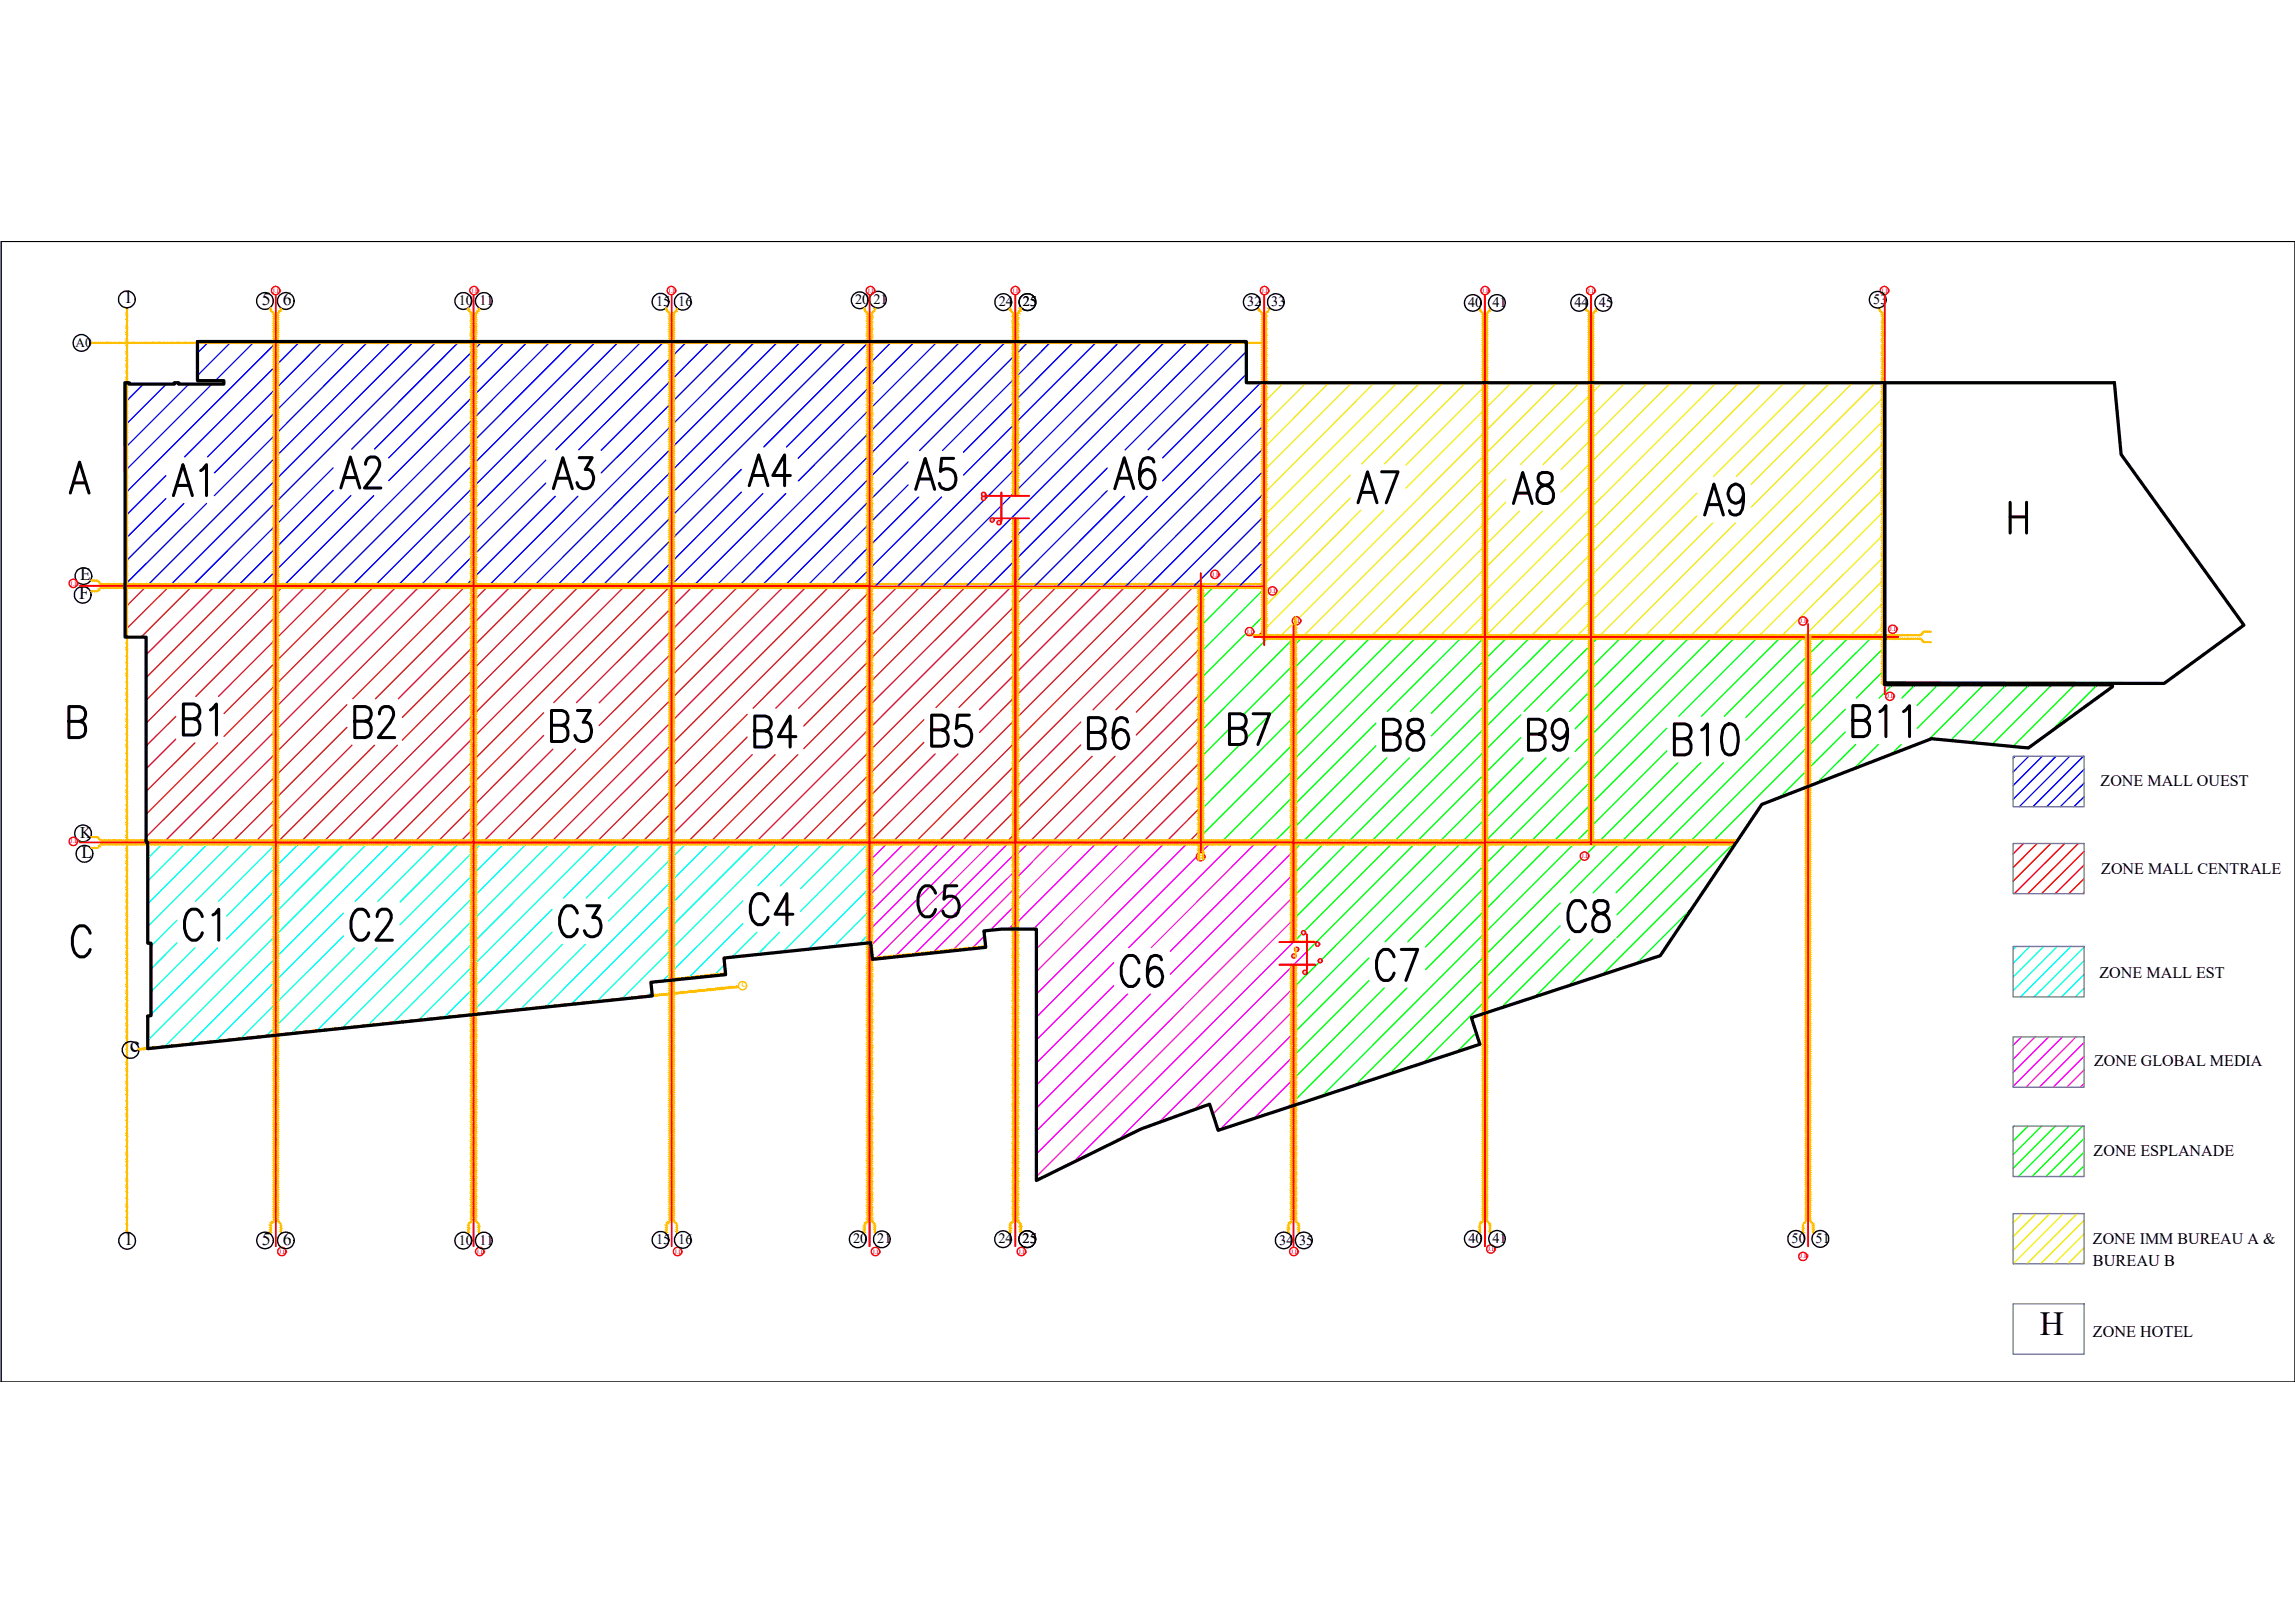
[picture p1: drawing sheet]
<svg xmlns="http://www.w3.org/2000/svg" width="420mm" height="297mm" viewBox="0 0 420 297" stroke-linecap="round" stroke-linejoin="round" font-family="sans-serif">
<defs><g id="words">
<text font-size="6.2" x="373.4" y="244.4">H</text>
<text font-size="4.2" x="23.8" y="192.6">c</text>
<g font-size="3.3">
<text x="22.7" y="55.5">1</text>
<text x="48" y="55.8">5</text>
<text x="51.8" y="55.8">6</text>
<text x="14.5" y="109.7">F</text>
<text x="22.7" y="227.8">1</text>
<text x="48" y="227.8">5</text>
<text x="51.8" y="227.8">6</text>
</g>
<g font-size="3.2">
<text x="14.6" y="106.2">E</text>
<text x="14.9" y="157.1">L</text>
</g>
<g font-size="3">
<text x="14.6" y="153.4">K</text>
<text x="384.3" y="179">ZONE MALL EST</text>
<text x="383.2" y="231.8">BUREAU B</text>
<text x="383.2" y="244.7">ZONE HOTEL</text>
</g>
<g font-size="2.9">
<text x="384.6" y="143.9">ZONE MALL OUEST</text>
<text x="384.7" y="160">ZONE MALL CENTRALE</text>
<text x="383.4" y="195.2">ZONE GLOBAL MEDIA</text>
<text x="383.3" y="211.6">ZONE ESPLANADE</text>
<text x="383.2" y="227.7">ZONE IMM BUREAU A &amp;</text>
</g>
<g font-size="2.6">
<text x="84" y="55.8">10</text>
<text x="87.8" y="55.8">11</text>
<text x="120.1" y="56">15</text>
<text x="124.2" y="56">16</text>
<text x="156.5" y="55.7">20</text>
<text x="159.9" y="55.6">21</text>
<text x="182.8" y="56">24</text>
<text x="187.2" y="56">25</text>
<text x="228.3" y="56">32</text>
<text x="232.7" y="56">33</text>
<text x="268.8" y="56.2">40</text>
<text x="273.2" y="56.2">41</text>
<text x="288.2" y="56.2">44</text>
<text x="292.7" y="56.2">45</text>
<text x="342.9" y="55.6">53</text>
<text x="84" y="227.8">10</text>
<text x="87.8" y="227.8">11</text>
<text x="120.1" y="227.7">15</text>
<text x="124.2" y="227.7">16</text>
<text x="156.2" y="227.6">20</text>
<text x="160.6" y="227.6">21</text>
<text x="182.8" y="227.5">24</text>
<text x="187.2" y="227.5">25</text>
<text x="234.2" y="227.8">34</text>
<text x="237.8" y="227.8">35</text>
<text x="268.8" y="227.5">40</text>
<text x="273.2" y="227.5">41</text>
<text x="328" y="227.5">50</text>
<text x="332.4" y="227.5">51</text>
</g>
<text font-size="2.4" x="13.8" y="63.4">A0</text>
<text font-size="2.1" fill="#ffbf00" x="135.7" y="180.6">c</text>
<g font-size="1.2" fill="#f00">
<text x="49.9" y="53.6">J.D</text>
<text x="86.2" y="53.6">J.D</text>
<text x="122.3" y="53.6">J.D</text>
<text x="158.8" y="53.6">J.D</text>
<text x="185.3" y="53.6">J.D</text>
<text x="230.9" y="53.6">J.D</text>
<text x="271.3" y="53.6">J.D</text>
<text x="290.7" y="53.6">J.D</text>
<text x="344.4" y="53.6">J.D</text>
<text x="12.9" y="107.2">J.D</text>
<text x="221.9" y="105.5">J.D</text>
<text x="232.4" y="108.5">J.D</text>
<text x="228.2" y="116">J.D</text>
<text x="236.8" y="114">J.D</text>
<text x="329.5" y="114">J.D</text>
<text x="345.9" y="115.6">J.D</text>
<text x="345.4" y="127.8">J.D</text>
<text x="12.9" y="154.4">J.D</text>
<text x="219.2" y="157.2">J.D</text>
<text x="289.5" y="157.1">J.D</text>
<text x="51.1" y="229.4">J.D</text>
<text x="87.2" y="229.4">J.D</text>
<text x="123.5" y="229.4">J.D</text>
<text x="159.7" y="229.4">J.D</text>
<text x="186.4" y="229.4">J.D</text>
<text x="236.3" y="229.4">J.D</text>
<text x="272.4" y="229">J.D</text>
<text x="329.5" y="230.3">J.D</text>
</g>
<g font-size=".6" fill="#f00">
<text x="179.8" y="90.7">J.D</text>
<text x="179.8" y="91.4">J.D</text>
<text x="181.4" y="95.4">J.D</text>
<text x="182.6" y="95.9">J.D</text>
<text x="237.1" y="173.9">J.D</text>
<text x="238.4" y="170.9">J.D</text>
<text x="240.9" y="173">J.D</text>
<text x="236.6" y="175.2">J.D</text>
<text x="238.6" y="178.2">J.D</text>
<text x="241.4" y="176.1">J.D</text>
</g>
</g></defs>
<!-- layer: 0 -->
<g fill="none" stroke="#f00" stroke-width=".25">
<path d="M50.5 54.1v53.1M86.7 54.1v53.1h72.5v-53.1M86.7 54.1v53.1h-72.1M122.9 54.1v53.1M123 54.1v53.1M159.2 54.1v53.1M185.8 54.1v36.7M185.9 54.1v36.7M231.4 54.1v64M231.5 54.1v64M271.8 54.1v62.4M271.9 54.1v62.4"/>
<path d="M291.2 54.1v62.4M291.3 54.1v62.4M345 54.1v73M345.1 54.1v73M180.5 90.8h7.9M180.5 90.7h7.9M181.9 94.9h6.5M183.3 90.1v5.3M183.4 90.1v5.3M185.8 94.9v12.3M185.9 94.9v12.3M14.6 107.3h35.9v120.8"/>
<path d="M50.4 107.3v46.9M50.5 107.3h181M86.7 107.3v46.8M122.9 107.3v46.8M123 107.3v46.8M159.1 107.3v46.8M159.3 107.3v46.8M185.8 107.3v46.8M186 107.3v46.8M219.8 104.9v50.9M219.9 104.9v50.9M229.6 116.5h118"/>
<path d="M229.6 116.6h118M231.1 115.6l-.9 .9M236.8 114.4v58.1M236.9 114.4v39.8M271.8 116.6v37.6M271.9 116.6v111.5M291.3 116.6v37.9M331 114.2v113.9M14.6 154.2h35.9M50.5 154.2h169.4M50.5 154.1h169.4M86.7 154.2v73.9"/>
<path d="M122.9 154.2v73.9M123 154.2v73.9M159.1 154.2v73.9M159.3 154.2v73.9M185.8 154.2v73.9M185.9 154.2v73.9M219.8 154.2h98.1M219.8 154.2h17M236 154.2h.1M236.8 154.2h35.1M236.9 154.2v18.3M271.8 154.2v73.9"/>
<path d="M271.9 154.2h45.9M370.5 154.4l-1.9 1.9M373 154.4l-4.4 4.4M375.5 154.4l-6.9 6.9M378 154.4l-9.2 9.2M380.5 154.4l-9.2 9.2M381.6 155.8l-7.8 7.8M381.6 158.3l-5.3 5.3M234.2 176.6h6.5M234.2 176.5h6.5M234.2 172.5h6.5M234.2 172.4h6.5"/>
<path d="M236.8 176.5v51.6M236.9 176.5v51.6M239.2 171v6.5M239.3 171v6.5M381.6 160.8l-2.8 2.8M381.6 163.3l-.3 .3"/>
<circle cx="50.5" cy="53.2" r=".76"/>
<circle cx="86.8" cy="53.2" r=".76"/>
<circle cx="122.9" cy="53.2" r=".76"/>
<circle cx="159.3" cy="53.2" r=".76"/>
<circle cx="185.9" cy="53.2" r=".76"/>
<circle cx="231.5" cy="53.2" r=".76"/>
<circle cx="271.9" cy="53.2" r=".75"/>
<circle cx="291.2" cy="53.2" r=".76"/>
<circle cx="345" cy="53.2" r=".76"/>
<circle cx="180.1" cy="91.2" r=".39"/>
<circle cx="180.1" cy="90.5" r=".39"/>
<circle cx="181.6" cy="95.2" r=".39"/>
<circle cx="182.9" cy="95.7" r=".38"/>
<circle cx="13.4" cy="106.8" r=".76"/>
<circle cx="222.4" cy="105.1" r=".76"/>
<circle cx="228.8" cy="115.6" r=".77"/>
<circle cx="232.9" cy="108.1" r=".77"/>
<circle cx="237.4" cy="113.6" r=".77"/>
<circle cx="330.1" cy="113.6" r=".77"/>
<circle cx="346.5" cy="115.2" r=".77"/>
<circle cx="346" cy="127.4" r=".76"/>
<circle cx="13.4" cy="154" r=".77"/>
<circle cx="219.8" cy="156.8" r=".77"/>
<circle cx="290.1" cy="156.7" r=".76"/>
<circle cx="236.9" cy="175" r=".38"/>
<circle cx="237.4" cy="173.7" r=".38"/>
<circle cx="238.6" cy="170.7" r=".38"/>
<circle cx="238.9" cy="177.9" r=".38"/>
<circle cx="241.2" cy="172.8" r=".39"/>
<circle cx="241.7" cy="175.8" r=".37"/>
<circle cx="51.6" cy="229" r=".77"/>
<circle cx="87.8" cy="229" r=".78"/>
<circle cx="124" cy="229" r=".77"/>
<circle cx="160.3" cy="229" r=".77"/>
<circle cx="187" cy="229" r=".77"/>
<circle cx="236.8" cy="229" r=".77"/>
<circle cx="272.9" cy="228.6" r=".76"/>
<circle cx="330.1" cy="230" r=".76"/>
</g>
<g fill="none" stroke="#f0f" stroke-width=".25">
<path d="M159.3 154.2v.1M159.6 157.2l-.3 .3M162.5 154.2l-2.9 3M165.7 154.2l-6.1 6.1M168.8 154.2l-9.2 9.3M172 154.2l-12.4 12.5M175.1 154.2l-15.5 15.6M178.3 154.2l-18.7 18.8M181.5 154.2l-21.1 21.1M184.6 154.2l-20.9 21M185.8 156.2l-18.3 18.3M185.8 159.4l-14.8 14.7"/>
<path d="M188 154.5l-1.7 1.8M192.2 154.5l-5.9 6M196.3 154.5l-10 10.1M200.5 154.5l-14.2 14.3M204.6 154.5l-15.4 15.5M208.8 154.5l-19.1 19.1M213 154.5l-23.3 23.3M217.2 154.5l-27.5 27.5M219 156.8l-29.3 29.4M221.3 154.5l-1.1 1.2M225.5 154.5l-18.9 18.9M229.7 154.5l-18.9 18.9"/>
<path d="M233.8 154.5l-19.6 19.6M236.8 155.8l-22.6 22.5M236.8 160l-47.1 47M159.5 160.4l-.2 .2M159.5 166.7l-.2 .2M159.5 169.9l-.2 .2M159.5 173v.1M159.6 163.6l-.3 .2M160.4 175.3l-.2 .2M167.5 174.6l-.2 .2M171 174.2l-.2 .2M174.5 173.8l-.2 .3"/>
<path d="M178.1 173.5l-.3 .2M180.3 171.3l-2.2 2.1M185.8 162.5l-11.2 11.3M185.8 165.7l-4.5 4.6M185.8 168.9l-1.2 1.1M203.9 176.2l-14.2 14.1M236.4 177l-31.7 31.7M236.8 164.1l-47.1 47.1M236.8 168.3l-47.1 47M236.9 172.3l-40.4 40.4M239.2 174.2l-2.3 2.3M203.9 180.4l-14.2 14.1"/>
<path d="M206.5 181.9l-16.8 16.8M210.6 181.9l-20.9 20.9M236.4 181.1l-24.3 24.4M236.4 185.3l-17.7 17.8M236.4 189.5l-14.4 14.4M236.4 193.7l-13 13M236.4 197.8l-6.9 6.9M370.1 189.8l-1.5 1.5M372.6 189.8l-4 4M375.1 189.8l-6.5 6.5M377.6 189.8l-9 9M380.1 189.8l-9.2 9.2"/>
<path d="M381.6 190.8l-8.2 8.2M381.6 193.3l-5.7 5.7M381.6 195.8l-3.2 3.2M381.6 198.3l-.7 .7M236.4 202l-.6 .7"/>
</g>
<g fill="none" stroke="#0f0" stroke-width=".25">
<path d="M222 107.6l-1.8 1.8M226.8 107.6l-6.6 6.6M228.1 115.9l-7.9 7.9M231.1 108.1l-10.9 10.9M231.1 112.9l-2 2M232.2 116.6l-11.9 12M236.8 116.9l-16.6 16.6M238.2 116.9l-1 1M242.3 116.9l-5.1 5.1M246.5 116.9l-9.3 9.3M250.7 116.9l-13.5 13.5M254.8 116.9l-17.6 17.7"/>
<path d="M259 116.9l-21.8 21.8M263.2 116.9l-26 26M267.3 116.9l-13.3 13.3M271.5 116.9l-13.3 13.3M275.7 116.9l-3.5 3.4M279.9 116.9l-7.7 7.6M284 116.9l-11.8 11.8M288.2 116.9l-16 16M290.9 118.3l-11.9 11.9M292.4 116.9l-.8 .7M296.5 116.9l-4.9 4.9M300.7 116.9l-9.1 9"/>
<path d="M304.8 116.9l-13.2 13.2M309 116.9l-17.4 17.4M313.2 116.9l-21.6 21.6M317.4 116.9l-25.8 25.7M321.5 116.9l-14.2 14.2M325.7 116.9l-14.2 14.2M329.9 116.9l-14.2 14.2M334.1 116.9l-2.7 2.6M338.2 116.9l-6.8 6.8M342.4 116.9l-11 11M345 118.4l-13.6 13.6M225.1 133.4l-4.9 4.8"/>
<path d="M227 136.3l-6.8 6.8M236.4 122.1l-8.8 8.7M236.8 126.5l-8.7 8.7M236.8 131.3l-16.6 16.6M236.8 136.1l-16.6 16.6M236.8 121.7l-.3 .3M251.9 132.4l-14.7 14.7M251.9 136.5l-14.7 14.7M253.9 138.7l-15.1 15.1M258 138.7l-15.1 15.1M271.5 121.1l-9.5 9.4M271.5 125.3l-9.5 9.4"/>
<path d="M271.5 129.4l-24.4 24.4M271.5 133.6l-20.3 20.2M271.5 137.8l-16.1 16M278.4 130.8l-6.2 6.2M278.4 135l-6.2 6.2M278.8 138.7l-6.6 6.7M283 138.7l-10.8 10.8M287.2 138.7l-15 15M290.9 122.5l-7.7 7.7M290.9 126.7l-3.5 3.5M290.9 130.8l-2.5 2.6M290.9 135l-2.5 2.5"/>
<path d="M290.9 139.2l-14.6 14.6M305.1 133.3l-13.5 13.5M305.1 137.4l-13.5 13.5M307.2 139.6l-14.3 14.2M311.4 139.6l-14.3 14.2M315.5 139.6l-14.2 14.2M330.7 120.3l-11.1 11M330.7 124.4l-11.1 11.1M330.7 128.6l-25.3 25.2M330.7 132.8l-21.1 21M330.7 136.9l-16.9 16.9M337.8 129.8l-6.4 6.4"/>
<path d="M337.8 134l-6.4 6.4M339.7 136.3l-7.1 7M343.9 136.3l-4.5 4.4M345 122.6l-5.1 5.1M346.5 125.3l-2.5 2.4M348.1 136.3l-1.9 1.7M350.6 125.3l-2.4 2.4M354.8 125.3l-3.8 3.8M358.9 125.3l-7.9 8M363.1 125.3l-10 10.1M367.3 125.3l-10.2 10.2M371.5 125.3l-10.6 10.6"/>
<path d="M375.6 125.3l-10.9 11M379.8 125.3l-11.3 11.3M384 125.3l-8.8 8.8M236.3 146.2l-7.6 7.6M236.4 150.9l-2.9 2.9M236.8 141l-12.9 12.8M236.8 145.8l-.4 .3M236.8 150.6l-.3 .3M238 154.5l-.8 .9M242.2 154.5l-5 5.1M246.3 154.5l-9.1 9.2M250.5 154.5l-13.3 13.4"/>
<path d="M254.7 154.5l-15.8 15.8M258.9 154.5l-17.9 18M263 154.5l-20.9 21M267.2 154.5l-30 30.1M271.4 154.5l-17.8 17.9M271.5 141.9l-11.9 11.9M271.5 146.1l-7.7 7.7M271.5 150.3l-3.6 3.5M271.5 158.6l-13.8 13.8M275.5 154.5l-3.3 3.4M279.7 154.5l-7.5 7.5M283.8 154.5l-11.6 11.7"/>
<path d="M288 154.5l-15.8 15.9M289.4 157.3l-17.2 17.2M290.9 143.3l-10.4 10.5M290.9 147.5l-6.3 6.3M290.9 151.7l-2.1 2.1M292.2 154.5l-1.4 1.5M296.4 154.5l-8.9 8.9M300.5 154.5l-8.8 8.9M304.7 154.5l-8.8 8.9M308.9 154.5l-12.9 12.9M313.1 154.5l-17.1 17.1M317.2 154.5l-23.8 23.8"/>
<path d="M318.4 153.4l-.4 .4M330.7 141.1l-4.9 4.9M238.3 171l-1.1 1.1M239.3 178.3l-2.1 2.1M240.8 172.6l-1.5 1.5M241.4 176.2l-2 2.1M250.6 175.3l-13.4 13.5M250.6 179.5l-13.4 13.4M271.5 162.8l-10.5 10.5M271.5 166.9l-10.5 10.5M271.5 171.1l-29.5 29.5M271.5 175.3l-23.3 23.3"/>
<path d="M271.5 179.4l-17.1 17.1M285.6 165.3l-13.4 13.4M285.6 169.4l-13.4 13.5M287.4 171.9l-12.6 12.6M291.5 171.9l-10.5 10.5M295.7 171.9l-8.5 8.5M309.9 166.1l-10.3 10.2M253.4 180.8l-16.2 16.3M257.6 180.8l-20.4 20.4M270.3 189l-3.5 3.5M271.5 183.6l-10.9 10.9M368.8 206.1l-.2 .2"/>
<path d="M371.3 206.1l-2.7 2.7M373.8 206.1l-5.2 5.2M376.3 206.1l-7.7 7.7M378.8 206.1l-9.3 9.2M381.3 206.1l-9.3 9.2M381.6 208.4l-7 6.9M381.6 210.8l-4.5 4.5M381.6 213.3l-2 2"/>
</g>
<g fill="none" stroke="#f1eb1f" stroke-width=".25">
<path d="M235 70l-3.2 3.3M239.1 70l-7.3 7.4M243.3 70l-11.5 11.6M247.5 70l-15.7 15.8M251.6 70l-19.8 19.9M255.8 70l-24 24.1M260 70l-28.2 28.3M264.2 70l-14.9 14.9M268.3 70l-14.9 14.9M271.5 71.1l-14.1 14.1M271.5 75.3l-14.1 14.1M271.5 79.4l-33.7 33.7"/>
<path d="M272.5 70l-.3 .3M276.6 70l-4.4 4.5M280.8 70l-8.6 8.7M285 70l-12.8 12.8M289.2 70l-17 17M290.9 72.5l-12.6 12.5M290.9 76.7l-8.4 8.3M293.3 70l-1.7 1.7M297.5 70l-5.9 5.9M301.7 70l-10.1 10.1M305.9 70l-14.3 14.3M310 70l-18.4 18.4"/>
<path d="M314.2 70l-22.6 22.6M318.3 70l-26.7 26.8M322.5 70l-30.9 30.9M326.7 70l-35.1 35.1M330.8 70l-17.1 17.2M335 70l-17.1 17.2M339.2 70l-18.6 18.6M343.4 70l-22.8 22.8M344.7 72.9l-43.7 43.6M344.7 77.1l-39.5 39.4M247.2 87l-15.4 15.4M247.2 91.2l-15.4 15.4"/>
<path d="M249.1 93.4l-15.3 15.3M253.3 93.4l-21.5 21.6M271.5 83.6l-33 32.9M271.5 87.7l-28.8 28.8M271.5 91.9l-24.7 24.6M271.5 96.1l-20.5 20.4M275.6 87.7l-3.4 3.5M275.6 91.9l-3.4 3.5M278.2 93.5l-6 6M282.4 93.5l-10.2 10.2M290.9 80.8l-5.1 5.1M290.9 85l-5.1 5.1"/>
<path d="M290.9 89.1l-18.7 18.8M290.9 93.3l-18.7 18.7M290.9 97.5l-18.7 18.7M310.6 90.3l-19 18.9M310.6 94.4l-19 19M313.6 95.7l-20.9 20.8M317.7 95.7l-20.8 20.8M344.7 81.3l-35.3 35.2M344.7 85.4l-31.2 31.1M344.7 89.6l-27 26.9M344.7 93.8l-22.8 22.7M344.7 97.9l-15.1 15"/>
<path d="M233.8 108.8l-2 2M236.8 114.1l-2.5 2.4M271.5 100.2l-16.3 16.3M271.5 104.4l-12.2 12.1M271.5 108.6l-8 7.9M271.5 112.8l-3.8 3.7M290.9 101.7l-14.6 14.6M290.9 105.8l-10.4 10.5M290.9 110l-6.3 6.3M290.9 114.2l-2.1 2.1M329.3 113.3l-3.2 3.2M344.7 102.1l-14.5 14.4"/>
<path d="M344.7 106.3l-10.3 10.2M344.7 110.4l-6.2 6.1M344.7 114.6l-2 1.9"/>
</g>
<g fill="none" stroke="#00f" stroke-width=".25">
<path d="M26.2 70.3l-3 3M30.4 70.3l-7.2 7.2M34.6 70.3l-11.4 11.3M38 62.7l-1.8 1.9M38.8 70.3l-15.6 15.5M42.2 62.7l-6 6M46.4 62.7l-7 7M50.1 63.1l-26.9 26.9M50.1 67.3l-16.3 16.3M50.1 71.5l-12.1 12.1M50.1 75.7l-10.9 10.9M50.1 79.8l-10.9 10.9"/>
<path d="M54.7 62.7l-3.9 3.9M58.8 62.7l-8 8.1M63 62.7l-12.2 12.2M67.2 62.7l-16.4 16.4M71.4 62.7l-20.6 20.6M75.5 62.7l-24.7 24.7M79.7 62.7l-28.9 28.9M83.9 62.7l-19.5 19.5M86.3 64.5l-17.7 17.7M86.3 68.6l-15.1 15.2M86.3 72.8l-15.1 15.2M86.3 76.9l-29.9 30"/>
<path d="M88.1 62.7l-1 1M92.2 62.7l-5.1 5.2M96.4 62.7l-9.3 9.3M100.5 62.7l-13.4 13.5M104.7 62.7l-17.6 17.7M108.9 62.7l-21.8 21.9M113.1 62.7l-26 26M117.2 62.7l-30.1 30.2M121.4 62.7l-19.6 19.6M122.6 65.7l-16.6 16.6M122.6 69.9l-12.5 12.5M122.6 74.1l-12.5 12.5"/>
<path d="M122.6 78.2l-12.5 12.5M125.6 62.7l-2.3 2.3M129.7 62.7l-6.4 6.5M133.9 62.7l-10.6 10.6M138 62.7l-14.7 14.8M142.2 62.7l-18.9 18.9M146.4 62.7l-23.1 23.1M150.6 62.7l-27.3 27.3M154.7 62.7l-31.4 31.4M158.8 62.8l-19 19M158.8 67l-14.8 14.8M158.8 71.1l-12.7 12.7"/>
<path d="M158.8 75.3l-12.7 12.7M158.8 79.5l-27.4 27.4M163.1 62.7l-3.5 3.5M167.3 62.7l-7.7 7.7M171.4 62.7l-11.8 11.9M175.6 62.7l-16 16.1M179.7 62.7l-20.1 20.2M183.9 62.7l-24.3 24.4M185.5 65.3l-17.1 17.2M185.5 69.5l-12.9 13M185.5 77.8l-9.1 9.1M185.5 73.6l-9.1 9.1"/>
<path d="M188.1 62.7l-1.8 1.9M192.2 62.7l-5.9 6M196.4 62.7l-10.1 10.2M200.6 62.7l-14.3 14.4M204.8 62.7l-18.5 18.6M208.9 62.7l-22.6 22.7M213.1 62.7l-26.8 26.9M217.3 62.7l-44.6 44.6M221.4 62.7l-44.5 44.6M225.6 62.7l-19.6 19.6M228.2 64.3l-18 18M228.2 68.5l-15.3 15.3"/>
<path d="M230.8 70l-17.9 18M231.1 73.9l-33.4 33.4M231.1 78l-29.2 29.3M30.4 87.1l-7.2 7.1M30.4 91.3l-7.2 7M33.7 92.1l-10.5 10.4M37.8 92.1l-14.6 14.6M50.1 84l-22.8 22.9M50.1 88.2l-18.7 18.7M50.1 92.3l-14.5 14.6M50.1 96.5l-10.3 10.4M61 85.6l-10.2 10.2"/>
<path d="M61 89.8l-10.2 10.1M64.2 90.7l-13.4 13.4M68.4 90.7l-16.2 16.2M86.3 81.1l-25.7 25.8M86.3 85.3l-21.5 21.6M86.3 89.5l-17.4 17.4M86.3 93.6l-13.2 13.3M86.3 97.8l-9 9.1M99.9 84.2l-12.8 12.9M99.9 88.4l-12.8 12.8M101.6 90.8l-14.5 14.6M105.8 90.8l-16 16.1"/>
<path d="M110 90.8l-16.1 16.1M122.6 82.4l-24.5 24.5M122.6 86.6l-20.3 20.3M122.6 90.7l-16.1 16.2M122.6 94.9l-12 12M122.6 99l-7.8 7.9M135.7 85.9l-12.4 12.4M135.7 90.1l-12.4 12.4M139.7 90.3l-16.4 16.4M143.8 90.3l-16.5 16.6M158.8 83.6l-23.2 23.3M158.8 87.8l-19 19.1"/>
<path d="M158.8 92l-14.8 14.9M158.8 96.2l-10.7 10.7M166.2 84.6l-6.6 6.7M166.2 88.8l-6.6 6.6M168.2 91l-8.6 8.6M172.4 91l-12.8 12.7M180.1 91.6l-15.7 15.7M180.9 90.8l-.4 .4M185.1 90.8l-16.5 16.5M185.5 82l-25.3 25.3M185.5 86.1l-4.5 4.6M185.5 90.3l-.4 .4"/>
<path d="M202.7 85.7l-21.6 21.6M202.7 89.8l-17.4 17.5M205.9 90.8l-16.5 16.5M210 90.8l-16.4 16.5M231.1 82.2l-25 25.1M231.1 86.4l-20.8 20.9M231.1 90.5l-16.7 16.8M231.1 94.7l-12.5 12.6M231.1 98.9l-8.3 8.4M50.1 100.7l-6.2 6.2M50.1 104.8l-2 2.1M86.3 102l-4.9 4.9"/>
<path d="M86.3 106.1l-.7 .8M122.6 103.2l-3.6 3.7M158.8 100.3l-6.5 6.6M158.8 104.5l-2.3 2.4M231.1 103.1l-4.2 4.2M231.1 107.2v.1M368.9 138.4l-.3 .4M371.4 138.4l-2.8 2.9M373.9 138.4l-5.3 5.4M376.4 138.4l-7.8 7.9M378.9 138.4l-9.2 9.2M381.4 138.4l-9.2 9.2"/>
<path d="M381.6 140.8l-6.9 6.8M381.6 143.3l-4.4 4.3M381.6 145.8l-1.9 1.8"/>
</g>
<g fill="none" stroke="#ffbf00" stroke-width=".3">
<path d="M23.2 56.4v.1M23.2 56.7v.2M23.2 57.1v.2M23.2 57.5v.2M23.2 57.9v.2M23.2 58.3v.2M23.2 58.7v.2M23.2 59v.3M23.2 59.5v.2M23.2 59.8v.3M49.5 56.7l.1 .1M49.5 56.4v.1"/>
<path d="M49.7 57l.2 .1M50 57.3l.1 .2M50.1 57.7v.2M50.1 58.1v.2M50.1 58.5v.2M50.1 58.9v.2M50.1 59.3v.2M50.1 59.7v.2M50.8 57.7v.2M50.8 58.1v.2M50.8 58.5v.2M50.8 58.9v.2"/>
<path d="M50.8 59.3v.2M50.8 59.7v.2M50.9 57.3l-.1 .2M51.2 57l-.1 .1M51.4 56.7v.1M51.4 56.4v.1M85.8 56.7l.1 .1M85.8 56.4v.1M86 57l.1 .1M86.3 57.3v.2M86.3 57.7v.2M86.3 58.1v.2"/>
<path d="M86.3 58.5v.2M86.3 58.9v.2M86.3 59.3v.2M86.3 59.7v.2M87.1 57.7v.2M87.1 58.1v.2M87.1 58.5v.2M87.1 58.9v.2M87.1 59.3v.2M87.1 59.7v.2M87.2 57.3l-.1 .2M87.4 57l-.1 .1"/>
<path d="M87.7 56.7l-.2 .1M87.7 56.4v.1M122 56.7l.1 .1M122 56.4v.1M122.2 57l.2 .1M122.5 57.3l.1 .2M122.6 57.7v.2M122.6 58.1v.2M122.6 58.5v.2M122.6 58.9v.2M122.6 59.3v.2M122.6 59.7v.2"/>
<path d="M123.3 57.7v.2M123.3 58.1v.2M123.3 58.5v.2M123.3 58.9v.2M123.3 59.3v.2M123.3 59.7v.2M123.4 57.3l-.1 .2M123.7 57l-.2 .1M123.9 56.7l-.1 .1M123.9 56.4v.1M158.2 56.4l.1 .1M158.3 56.7l.1 .1"/>
<path d="M158.5 57l.1 .1M158.8 57.3v.2M158.8 57.7v.2M158.8 58.1v.2M158.8 58.5v.2M158.8 58.9v.2M158.8 59.3v.2M158.8 59.7v.2M159.6 57.7v.2M159.6 58.1v.2M159.6 58.5v.2M159.6 58.9v.2"/>
<path d="M159.6 59.3v.2M159.6 59.7v.2M159.6 57.3v.2M159.9 57l-.1 .1M160.1 56.7v.1M160.2 56.4l-.1 .1M185 56.7v.1M185 56.4v.1M185.2 57l.1 .1M185.5 57.3v.3M185.5 57.8v.2M185.5 58.2v.2"/>
<path d="M185.5 58.5v.2M185.5 59v.1M185.5 59.3v.2M185.5 59.7v.2M186.3 57.8v.2M186.3 58.2v.2M186.3 58.5v.2M186.3 59v.2M186.3 59.3v.2M186.3 59.7v.2M186.4 57.3l-.1 .3M186.6 57l-.1 .1"/>
<path d="M186.9 56.7l-.2 .1M186.9 56.4v.1M230.4 56.4v.1M230.4 56.7l.1 .2M230.7 57l.1 .1M231 57.2l.1 .4M231.1 57.8v.2M231.1 58.2v.2M231.1 58.6v.1M231.1 59v.2M231.1 59.3v.2M231.1 59.8v.2"/>
<path d="M231.8 57.8v.2M231.8 58.2v.2M231.8 58.6v.2M231.8 59v.2M231.8 59.3v.2M231.8 59.8v.2M231.9 57.1l-.1 .5M232.3 56.7l-.2 .3M232.3 56.4v.1M270.9 56.7l.1 .1M270.9 56.4v.1M271.1 57l.2 .1"/>
<path d="M271.4 57.3l.1 .2M271.5 57.7v.2M271.5 58.1v.2M271.5 58.5v.2M271.5 58.9v.2M271.5 59.3v.2M271.5 59.7v.2M272.2 57.7v.2M272.2 58.1v.2M272.2 58.5v.2M272.2 58.9v.2M272.2 59.3v.2"/>
<path d="M272.2 59.7v.2M272.3 57.3l-.1 .2M272.6 57l-.2 .1M272.8 56.7l-.1 .1M272.8 56.4v.1M290.3 56.7v.1h.2M290.3 56.4v.1M290.7 56.9l.2 .1v.3M290.9 57.5v.2M290.9 57.9v.2M290.9 58.3v.2M290.9 58.7v.2"/>
<path d="M290.9 59v.3M290.9 59.5v.2M290.9 59.8v.3M291.6 57.9v.2M291.6 58.2v.2M291.6 58.6v.2M291.6 59v.3M291.6 59.4v.2M291.6 59.8v.2M291.7 57.3l-.1 .3M292 57l-.2 .1M292.2 56.7l-.1 .1"/>
<path d="M292.2 56.4v.1M344.1 56.7l.1 .1M344.1 56.4v.1M344.3 57l.2 .1M344.6 57.3l.1 .2M344.7 57.6v.3M344.7 58v.2M344.7 58.4v.3M344.7 58.8v.2M344.7 59.2v.2M344.7 59.6v.2M16.5 62.7h.2"/>
<path d="M16.9 62.7h.2M17.3 62.7h.2M17.7 62.7h.2M18.1 62.7h.2M18.5 62.7h.2M18.9 62.7h.2M19.3 62.7h.2M19.7 62.7h.2M20.1 62.7h.2M20.5 62.7h.2M20.9 62.7h.2M21.3 62.7h.2"/>
<path d="M21.7 62.7h.2M22.1 62.7h.2M22.4 62.7h.2M22.9 62.7h.2M23.2 60.2v.2M23.2 60.6v.3M23.2 61v.2M23.2 61.4v.2M23.2 61.8v.2M23.2 62.2v.2M23.2 62.6v.2M23.2 63v.2"/>
<path d="M23.2 63.4v.2M23.2 63.8v.2M23.2 64.2v.2M23.2 64.6v.2M23.2 65v.2M23.2 65.4v.2M23.2 65.8v.2M23.2 66.2v.2M23.2 66.6v.2M23.2 67v.2M23.2 67.3v.2M23.2 67.8v.2"/>
<path d="M23.2 68.1v.3M23.2 68.5v.2M23.2 68.9v.3M23.2 69.3v.2M23.2 69.7v.2M23.2 70.1v.2M23.2 70.5v.2M23.2 70.9v.2M23.2 71.3v.2M23.2 71.7v.2M23.2 72.1v.2M23.2 72.5v.2"/>
<path d="M23.2 72.9v.2M23.2 73.3v.2M23.2 73.7v.2M23.2 74.1v.2M23.2 74.5v.2M23.2 74.9v.2M23.2 75.3v.2M23.2 75.6v.2M23.2 76.1v.2M23.2 76.4v.3M23.2 76.9v.1M23.2 77.2v.3"/>
<path d="M23.2 77.6v.2M23.2 78v.2M23.2 78.4v.2M23.2 78.8v.2M23.2 79.2v.2M23.2 79.6v.2M23.2 80v.2M23.2 62.7h.3M23.6 62.7h.2M24 62.7h.3M24.4 62.7h.2M24.8 62.7h.2"/>
<path d="M25.2 62.7h.2M25.6 62.7h.2M26 62.7h.2M26.4 62.7h.2M26.8 62.7h.2M27.2 62.7h.2M27.6 62.7h.2M28 62.7h.2M28.4 62.7h.2M28.8 62.7h.2M29.2 62.7h.2M29.5 62.7h.3"/>
<path d="M30 62.7h.2M30.4 62.7h.2M30.7 62.7h.2M31.2 62.7h.2M31.5 62.7h.3M31.9 62.7h.2M32.3 62.7h.3M32.7 62.7h.2M33.1 62.7h.2M33.5 62.7h.2M33.9 62.7h.2M34.3 62.7h.2"/>
<path d="M34.7 62.7h.2M35.1 62.7h.2M35.5 62.7h.2M35.9 62.7h.2M36.3 62.7h.2M36.7 62.7h.2M37.1 62.7h.2M37.5 62.7h.2M37.8 62.7h.3M38.3 62.7h.2M38.7 62.7h.2M39 62.7h.2"/>
<path d="M39.5 62.7h.2M39.8 62.7h.2M40.2 62.7h.2M40.6 62.7h.3M41 62.7h.2M41.4 62.7h.2M41.8 62.7h.2M42.2 62.7h.2M42.6 62.7h.2M43 62.7h.2M43.4 62.7h.2M43.8 62.7h.2"/>
<path d="M44.2 62.7h.2M44.6 62.7h.2M45 62.7h.2M45.4 62.7h.2M45.8 62.7h.2M46.1 62.7h.3M46.6 62.7h.2M46.9 62.7h.3M47.3 62.7h.2M47.8 62.7h.2M48.1 62.7h.2M48.6 62.7h.1"/>
<path d="M48.9 62.7h.2M49.3 62.7h.2M49.7 62.7h.2M50.1 60.1v.2M50.1 60.5v.2M50.1 60.9v.2M50.1 61.3v.2M50.1 61.7v.2M50.1 62v.3M50.1 62.5v.2h.2M50.1 62.9v.2M50.1 63.2v.2"/>
<path d="M50.1 63.7v.2M50.1 64v.2M50.1 64.4v.2M50.1 64.8v.3M50.1 65.2v.2M50.1 65.6v.2M50.1 66v.2M50.1 66.4v.2M50.1 66.8v.2M50.1 67.2v.2M50.1 67.6v.2M50.1 68v.2"/>
<path d="M50.1 68.4v.2M50.1 68.8v.2M50.1 69.2v.2M50.1 69.6v.2M50.1 70v.2M50.1 70.3v.3M50.1 70.8v.2M50.1 71.1v.3M50.1 71.5v.2M50.1 72v.2M50.1 72.3v.2M50.1 72.7v.2"/>
<path d="M50.1 73.1v.2M50.1 73.5v.2M50.1 73.9v.2M50.1 74.3v.2M50.1 74.7v.2M50.1 75.1v.2M50.1 75.5v.2M50.1 75.9v.2M50.1 76.3v.2M50.1 76.7v.2M50.1 77.1v.2M50.1 77.5v.2"/>
<path d="M50.1 77.9v.2M50.1 78.3v.2M50.1 78.6v.3M50.1 79.1v.2M50.1 79.4v.3M50.1 79.8v.2M50.5 62.7h.2M50.8 60.1v.2M50.8 60.5v.2M50.8 60.9v.2M50.8 61.3v.2M50.8 61.7v.2"/>
<path d="M50.8 62v.3M50.8 62.5v.2M50.8 62.9v.2M50.8 63.2v.2M50.8 63.7v.2M50.8 64v.2M50.8 64.4v.2M50.8 64.8v.3M50.8 65.2v.2M50.8 65.6v.2M50.8 66v.2M50.8 66.4v.2"/>
<path d="M50.8 66.8v.2M50.8 67.2v.2M50.8 67.6v.2M50.8 68v.2M50.8 68.4v.2M50.8 68.8v.2M50.8 69.2v.2M50.8 69.6v.2M50.8 70v.2M50.8 70.3v.3M50.8 70.8v.2M50.8 71.1v.3"/>
<path d="M50.8 71.5v.2M50.8 72v.2M50.8 72.3v.2M50.8 72.7v.2M50.8 73.1v.2M50.8 73.5v.2M50.8 73.9v.2M50.8 74.3v.2M50.8 74.7v.2M50.8 75.1v.2M50.8 75.5v.2M50.8 75.9v.2"/>
<path d="M50.8 76.3v.2M50.8 76.7v.2M50.8 77.1v.2M50.8 77.5v.2M50.8 77.9v.2M50.8 78.3v.2M50.8 78.6v.3M50.8 79.1v.2M50.8 79.4v.3M50.8 79.8v.2M50.9 62.7h.2M51.3 62.7h.2"/>
<path d="M51.7 62.7h.2M52.1 62.7h.2M52.5 62.7h.2M52.9 62.7h.2M53.3 62.7h.2M53.7 62.7h.2M54.1 62.7h.2M54.4 62.7h.3M54.9 62.7h.2M55.2 62.7h.3M55.6 62.7h.2M56 62.7h.3"/>
<path d="M56.4 62.7h.2M56.9 62.7h.1M57.2 62.7h.2M57.6 62.7h.2M58 62.7h.2M58.4 62.7h.2M58.8 62.7h.2M59.2 62.7h.2M59.6 62.7h.2M60 62.7h.2M60.4 62.7h.2M60.8 62.7h.2"/>
<path d="M61.2 62.7h.2M61.6 62.7h.2M62 62.7h.2M62.4 62.7h.2M62.7 62.7h.2M63.2 62.7h.2M63.5 62.7h.3M63.9 62.7h.2M64.3 62.7h.3M64.7 62.7h.2M65.2 62.7h.1M65.5 62.7h.2"/>
<path d="M65.9 62.7h.2M66.3 62.7h.2M66.7 62.7h.2M67.1 62.7h.2M67.5 62.7h.2M67.9 62.7h.2M68.3 62.7h.2M68.7 62.7h.2M69.1 62.7h.2M69.5 62.7h.2M69.9 62.7h.2M70.3 62.7h.2"/>
<path d="M70.7 62.7h.2M71.1 62.7h.1M71.5 62.7h.2M71.8 62.7h.3M72.2 62.7h.2M72.6 62.7h.3M73 62.7h.2M73.4 62.7h.3M73.8 62.7h.2M74.2 62.7h.2M74.6 62.7h.2M75 62.7h.2"/>
<path d="M75.4 62.7h.2M75.8 62.7h.2M76.2 62.7h.2M76.6 62.7h.2M77 62.7h.2M77.4 62.7h.2M77.8 62.7h.2M78.2 62.7h.2M78.6 62.7h.2M79 62.7h.2M79.4 62.7h.1M79.8 62.7h.2"/>
<path d="M80.1 62.7h.2M80.6 62.7h.1M80.9 62.7h.3M81.3 62.7h.2M81.7 62.7h.2M82.1 62.7h.2M82.5 62.7h.2M82.9 62.7h.2M83.3 62.7h.2M83.7 62.7h.2M84.1 62.7h.2M84.5 62.7h.2"/>
<path d="M84.9 62.7h.2M85.3 62.7h.2M85.7 62.7h.2M86.1 62.7h.2M86.3 60.1v.2M86.3 60.5v.2M86.3 60.9v.2M86.3 61.3v.2M86.3 61.7v.2M86.3 62v.3M86.3 62.5v.2M86.3 62.9v.2"/>
<path d="M86.3 63.2v.2M86.3 63.7v.2M86.3 64v.2M86.3 64.4v.2M86.3 64.8v.3M86.3 65.2v.2M86.3 65.6v.2M86.3 66v.2M86.3 66.4v.2M86.3 66.8v.2M86.3 67.2v.2M86.3 67.6v.2"/>
<path d="M86.3 68v.2M86.3 68.4v.2M86.3 68.8v.2M86.3 69.2v.2M86.3 69.6v.2M86.3 70v.2M86.3 70.3v.3M86.3 70.8v.2M86.3 71.1v.3M86.3 71.5v.2M86.3 72v.2M86.3 72.3v.2"/>
<path d="M86.3 72.7v.2M86.3 73.1v.2M86.3 73.5v.2M86.3 73.9v.2M86.3 74.3v.2M86.3 74.7v.2M86.3 75.1v.2M86.3 75.5v.2M86.3 75.9v.2M86.3 76.3v.2M86.3 76.7v.2M86.3 77.1v.2"/>
<path d="M86.3 77.5v.2M86.3 77.9v.2M86.3 78.3v.2M86.3 78.6v.3M86.3 79.1v.2M86.3 79.4v.3M86.3 79.8v.2M86.5 62.7h.2M87.1 60.1v.2M87.1 60.5v.2M87.1 60.9v.2M87.1 61.3v.2"/>
<path d="M87.1 61.7v.2M87.1 62v.3M87.1 62.5v.2h-.2M87.1 62.9v.2M87.1 63.2v.2M87.1 63.7v.2M87.1 64v.2M87.1 64.4v.2M87.1 64.8v.3M87.1 65.2v.2M87.1 65.6v.2M87.1 66v.2"/>
<path d="M87.1 66.4v.2M87.1 66.8v.2M87.1 67.2v.2M87.1 67.6v.2M87.1 68v.2M87.1 68.4v.2M87.1 68.8v.2M87.1 69.2v.2M87.1 69.6v.2M87.1 70v.2M87.1 70.3v.3M87.1 70.8v.2"/>
<path d="M87.1 71.1v.3M87.1 71.5v.2M87.1 72v.2M87.1 72.3v.2M87.1 72.7v.2M87.1 73.1v.2M87.1 73.5v.2M87.1 73.9v.2M87.1 74.3v.2M87.1 74.7v.2M87.1 75.1v.2M87.1 75.5v.2"/>
<path d="M87.1 75.9v.2M87.1 76.3v.2M87.1 76.7v.2M87.1 77.1v.2M87.1 77.5v.2M87.1 77.9v.2M87.1 78.3v.2M87.1 78.6v.3M87.1 79.1v.2M87.1 79.4v.3M87.1 79.8v.2M87.2 62.7h.3"/>
<path d="M87.7 62.7h.1M88.1 62.7h.2M88.4 62.7h.2M88.9 62.7h.1M89.2 62.7h.3M89.6 62.7h.2M90 62.7h.2M90.4 62.7h.2M90.8 62.7h.2M91.2 62.7h.2M91.6 62.7h.2M92 62.7h.2"/>
<path d="M92.4 62.7h.2M92.8 62.7h.2M93.2 62.7h.2M93.6 62.7h.2M94 62.7h.2M94.4 62.7h.2M94.8 62.7h.2M95.2 62.7h.2M95.5 62.7h.3M96 62.7h.2M96.4 62.7h.2M96.7 62.7h.2"/>
<path d="M97.2 62.7h.1M97.5 62.7h.2M97.9 62.7h.2M98.3 62.7h.2M98.7 62.7h.2M99.1 62.7h.2M99.5 62.7h.2M99.9 62.7h.2M100.3 62.7h.2M100.7 62.7h.2M101.1 62.7h.2M101.5 62.7h.2"/>
<path d="M101.9 62.7h.2M102.3 62.7h.2M102.7 62.7h.2M103.1 62.7h.2M103.5 62.7h.2M103.8 62.7h.3M104.3 62.7h.2M104.6 62.7h.3M105 62.7h.2M105.5 62.7h.2M105.8 62.7h.2M106.2 62.7h.2"/>
<path d="M106.6 62.7h.2M107 62.7h.2M107.4 62.7h.2M107.8 62.7h.2M108.2 62.7h.2M108.6 62.7h.2M109 62.7h.2M109.4 62.7h.2M109.8 62.7h.2M110.2 62.7h.2M110.6 62.7h.2M111 62.7h.2"/>
<path d="M111.4 62.7h.1M111.8 62.7h.2M112.1 62.7h.3M112.6 62.7h.2M112.9 62.7h.3M113.3 62.7h.2M113.7 62.7h.3M114.1 62.7h.2M114.5 62.7h.2M114.9 62.7h.2M115.3 62.7h.2M115.7 62.7h.2"/>
<path d="M116.1 62.7h.2M116.5 62.7h.2M116.9 62.7h.2M117.3 62.7h.2M117.7 62.7h.2M118.1 62.7h.2M118.5 62.7h.2M118.9 62.7h.2M119.3 62.7h.2M119.7 62.7h.1M120.1 62.7h.2M120.4 62.7h.3"/>
<path d="M120.9 62.7h.2M121.2 62.7h.3M121.6 62.7h.2M122 62.7h.3M122.4 62.7h.2M122.6 60.1v.2M122.6 60.5v.2M122.6 60.9v.2M122.6 61.3v.2M122.6 61.7v.2M122.6 62v.3M122.6 62.5v.2"/>
<path d="M122.6 62.9v.2M122.6 63.2v.2M122.6 63.7v.2M122.6 64v.2M122.6 64.4v.2M122.6 64.8v.3M122.6 65.2v.2M122.6 65.6v.2M122.6 66v.2M122.6 66.4v.2M122.6 66.8v.2M122.6 67.2v.2"/>
<path d="M122.6 67.6v.2M122.6 68v.2M122.6 68.4v.2M122.6 68.8v.2M122.6 69.2v.2M122.6 69.6v.2M122.6 70v.2M122.6 70.3v.3M122.6 70.8v.2M122.6 71.1v.3M122.6 71.5v.2M122.6 72v.2"/>
<path d="M122.6 72.3v.2M122.6 72.7v.2M122.6 73.1v.2M122.6 73.5v.2M122.6 73.9v.2M122.6 74.3v.2M122.6 74.7v.2M122.6 75.1v.2M122.6 75.5v.2M122.6 75.9v.2M122.6 76.3v.2M122.6 76.7v.2"/>
<path d="M122.6 77.1v.2M122.6 77.5v.2M122.6 77.9v.2M122.6 78.3v.2M122.6 78.6v.3M122.6 79.1v.2M122.6 79.4v.3M122.6 79.8v.2M122.8 62.7h.2M123.2 62.7h.2M123.3 60.1v.2M123.3 60.5v.2"/>
<path d="M123.3 60.9v.2M123.3 61.3v.2M123.3 61.7v.2M123.3 62v.3M123.3 62.5v.2M123.3 62.9v.2M123.3 63.2v.2M123.3 63.7v.2M123.3 64v.2M123.3 64.4v.2M123.3 64.8v.3M123.3 65.2v.2"/>
<path d="M123.3 65.6v.2M123.3 66v.2M123.3 66.4v.2M123.3 66.8v.2M123.3 67.2v.2M123.3 67.6v.2M123.3 68v.2M123.3 68.4v.2M123.3 68.8v.2M123.3 69.2v.2M123.3 69.6v.2M123.3 70v.2"/>
<path d="M123.3 70.3v.3M123.3 70.8v.2M123.3 71.1v.3M123.3 71.5v.2M123.3 72v.2M123.3 72.3v.2M123.3 72.7v.2M123.3 73.1v.2M123.3 73.5v.2M123.3 73.9v.2M123.3 74.3v.2M123.3 74.7v.2"/>
<path d="M123.3 75.1v.2M123.3 75.5v.2M123.3 75.9v.2M123.3 76.3v.2M123.3 76.7v.2M123.3 77.1v.2M123.3 77.5v.2M123.3 77.9v.2M123.3 78.3v.2M123.3 78.6v.3M123.3 79.1v.2M123.3 79.4v.3"/>
<path d="M123.3 79.8v.2M123.6 62.7h.2M124 62.7h.2M124.4 62.7h.2M124.8 62.7h.2M125.2 62.7h.2M125.6 62.7h.2M126 62.7h.2M126.4 62.7h.2M126.8 62.7h.2M127.2 62.7h.2M127.6 62.7h.2"/>
<path d="M128 62.7h.2M128.4 62.7h.2M128.7 62.7h.2M129.2 62.7h.2M129.5 62.7h.3M129.9 62.7h.2M130.3 62.7h.3M130.7 62.7h.2M131.1 62.7h.2M131.5 62.7h.2M131.9 62.7h.2M132.3 62.7h.2"/>
<path d="M132.7 62.7h.2M133.1 62.7h.2M133.5 62.7h.2M133.9 62.7h.2M134.3 62.7h.2M134.7 62.7h.2M135.1 62.7h.2M135.5 62.7h.2M135.8 62.7h.3M136.3 62.7h.2M136.7 62.7h.2M137 62.7h.2"/>
<path d="M137.5 62.7h.2M137.8 62.7h.2M138.2 62.7h.2M138.6 62.7h.3M139 62.7h.2M139.4 62.7h.2M139.8 62.7h.2M140.2 62.7h.2M140.6 62.7h.2M141 62.7h.2M141.4 62.7h.2M141.8 62.7h.2"/>
<path d="M142.2 62.7h.2M142.6 62.7h.2M143 62.7h.2M143.4 62.7h.2M143.8 62.7h.2M144.1 62.7h.3M144.6 62.7h.2M144.9 62.7h.3M145.3 62.7h.2M145.8 62.7h.2M146.1 62.7h.2M146.5 62.7h.2"/>
<path d="M146.9 62.7h.3M147.3 62.7h.2M147.7 62.7h.2M148.1 62.7h.2M148.5 62.7h.2M148.9 62.7h.2M149.3 62.7h.2M149.7 62.7h.2M150.1 62.7h.2M150.5 62.7h.2M150.9 62.7h.2M151.3 62.7h.2"/>
<path d="M151.7 62.7h.2M152.1 62.7h.2M152.4 62.7h.3M152.9 62.7h.2M153.2 62.7h.3M153.6 62.7h.2M154.1 62.7h.2M154.4 62.7h.2M154.8 62.7h.2M155.2 62.7h.2M155.6 62.7h.2M156 62.7h.2"/>
<path d="M156.4 62.7h.2M156.8 62.7h.2M157.2 62.7h.2M157.6 62.7h.2M158 62.7h.2M158.4 62.7h.2M158.8 62.7h.2M158.8 60.1v.2M158.8 60.5v.2M158.8 60.9v.2M158.8 61.3v.2M158.8 61.7v.2"/>
<path d="M158.8 62v.3M158.8 62.5v.2M158.8 62.9v.2M158.8 63.2v.2M158.8 63.7v.2M158.8 64v.2M158.8 64.4v.2M158.8 64.8v.3M158.8 65.2v.2M158.8 65.6v.2M158.8 66v.2M158.8 66.4v.2"/>
<path d="M158.8 66.8v.2M158.8 67.2v.2M158.8 67.6v.2M158.8 68v.2M158.8 68.4v.2M158.8 68.8v.2M158.8 69.2v.2M158.8 69.6v.2M158.8 70v.2M158.8 70.3v.3M158.8 70.8v.2M158.8 71.1v.3"/>
<path d="M158.8 71.5v.2M158.8 72v.2M158.8 72.3v.2M158.8 72.7v.2M158.8 73.1v.2M158.8 73.5v.2M158.8 73.9v.2M158.8 74.3v.2M158.8 74.7v.2M158.8 75.1v.2M158.8 75.5v.2M158.8 75.9v.2"/>
<path d="M158.8 76.3v.2M158.8 76.7v.2M158.8 77.1v.2M158.8 77.5v.2M158.8 77.9v.2M158.8 78.3v.2M158.8 78.6v.3M158.8 79.1v.2M158.8 79.4v.3M158.8 79.8v.2M159.2 62.7h.2M159.6 60.1v.2"/>
<path d="M159.6 60.5v.2M159.6 60.9v.2M159.6 61.3v.2M159.6 61.7v.2M159.6 62v.3M159.6 62.5v.2h.2M159.6 62.9v.2M159.6 63.2v.2M159.6 63.7v.2M159.6 64v.2M159.6 64.4v.2M159.6 64.8v.3"/>
<path d="M159.6 65.2v.2M159.6 65.6v.2M159.6 66v.2M159.6 66.4v.2M159.6 66.8v.2M159.6 67.2v.2M159.6 67.6v.2M159.6 68v.2M159.6 68.4v.2M159.6 68.8v.2M159.6 69.2v.2M159.6 69.6v.2"/>
<path d="M159.6 70v.2M159.6 70.3v.3M159.6 70.8v.2M159.6 71.1v.3M159.6 71.5v.2M159.6 72v.2M159.6 72.3v.2M159.6 72.7v.2M159.6 73.1v.2M159.6 73.5v.2M159.6 73.9v.2M159.6 74.3v.2"/>
<path d="M159.6 74.7v.2M159.6 75.1v.2M159.6 75.5v.2M159.6 75.9v.2M159.6 76.3v.2M159.6 76.7v.2M159.6 77.1v.2M159.6 77.5v.2M159.6 77.9v.2M159.6 78.3v.2M159.6 78.6v.3M159.6 79.1v.2"/>
<path d="M159.6 79.4v.3M159.6 79.8v.2M160 62.7h.2M160.4 62.7h.2M160.8 62.7h.2M161.2 62.7h.2M161.5 62.7h.3M161.9 62.7h.2M162.3 62.7h.3M162.7 62.7h.2M163.1 62.7h.2M163.5 62.7h.2"/>
<path d="M163.9 62.7h.2M164.3 62.7h.2M164.7 62.7h.2M165.1 62.7h.2M165.5 62.7h.2M165.9 62.7h.2M166.3 62.7h.2M166.7 62.7h.2M167.1 62.7h.2M167.5 62.7h.2M167.9 62.7h.2M168.3 62.7h.2"/>
<path d="M168.7 62.7h.2M169.1 62.7h.1M169.5 62.7h.2M169.8 62.7h.3M170.3 62.7h.1M170.6 62.7h.3M171 62.7h.2M171.4 62.7h.2M171.8 62.7h.2M172.2 62.7h.2M172.6 62.7h.2M173 62.7h.2"/>
<path d="M173.4 62.7h.2M173.8 62.7h.2M174.2 62.7h.2M174.6 62.7h.2M175 62.7h.2M175.4 62.7h.2M175.8 62.7h.2M176.1 62.7h.3M176.6 62.7h.2M177 62.7h.2M177.4 62.7h.1M177.8 62.7h.2"/>
<path d="M178.1 62.7h.3M178.6 62.7h.1M178.9 62.7h.3M179.3 62.7h.2M179.7 62.7h.2M180.1 62.7h.2M180.5 62.7h.2M180.9 62.7h.2M181.3 62.7h.2M181.7 62.7h.2M182.1 62.7h.2M182.5 62.7h.2"/>
<path d="M182.9 62.7h.2M183.3 62.7h.2M183.7 62.7h.2M184.1 62.7h.2M184.4 62.7h.3M184.9 62.7h.2M185.3 62.7h.2M185.5 60.1v.2M185.5 60.5v.2M185.5 60.9v.2M185.5 61.3v.2M185.5 61.7v.2"/>
<path d="M185.5 62.1v.2M185.5 62.5v.2M185.5 62.9v.2M185.5 63.3v.2M185.5 63.7v.2M185.5 64.1v.2M185.5 64.5v.2M185.5 64.9v.2M185.5 65.3v.2M185.5 65.6v.3M185.5 66.1v.2M185.5 66.4v.3"/>
<path d="M185.5 66.8v.2M185.5 67.3v.2M185.5 67.6v.2M185.5 68v.2M185.5 68.4v.2M185.5 68.8v.2M185.5 69.2v.2M185.5 69.6v.2M185.5 70v.2M185.5 70.4v.2M185.5 70.8v.2M185.5 71.2v.2"/>
<path d="M185.5 71.6v.2M185.5 72v.2M185.5 72.4v.2M185.5 72.8v.2M185.5 73.2v.1M185.5 73.6v.2M185.5 73.9v.3M185.5 74.4v.2M185.5 74.7v.3M185.5 75.1v.2M185.5 75.6v.2M185.5 75.9v.2"/>
<path d="M185.5 76.3v.2M185.5 76.7v.2M185.5 77.1v.2M185.5 77.5v.2M185.5 77.9v.2M185.5 78.3v.2M185.5 78.7v.2M185.5 79.1v.2M185.5 79.5v.2M185.5 79.9v.2M185.7 62.7h.2M186.3 60.1v.3"/>
<path d="M186.3 60.5v.2M186.3 60.9v.2M186.3 61.3v.2M186.3 61.7v.2M186.3 62.1v.2M186.3 62.5v.2h-.2M186.3 62.9v.2M186.3 63.3v.2M186.3 63.7v.2M186.3 64.1v.2M186.3 64.5v.2M186.3 64.9v.2"/>
<path d="M186.3 65.3v.2M186.3 65.6v.3M186.3 66.1v.2M186.3 66.4v.3M186.3 66.8v.2M186.3 67.3v.2M186.3 67.6v.2M186.3 68.1v.1M186.3 68.4v.3M186.3 68.8v.2M186.3 69.2v.2M186.3 69.6v.2"/>
<path d="M186.3 70v.2M186.3 70.4v.2M186.3 70.8v.2M186.3 71.2v.2M186.3 71.6v.2M186.3 72v.2M186.3 72.4v.2M186.3 72.8v.2M186.3 73.2v.2M186.3 73.6v.2M186.3 73.9v.3M186.3 74.4v.2"/>
<path d="M186.3 74.7v.3M186.3 75.1v.2M186.3 75.6v.2M186.3 75.9v.2M186.3 76.4v.1M186.3 76.7v.2M186.3 77.1v.2M186.3 77.5v.2M186.3 77.9v.2M186.3 78.3v.2M186.3 78.7v.2M186.3 79.1v.2"/>
<path d="M186.3 79.5v.2M186.3 79.9v.2M186.4 62.7h.2M186.9 62.7h.1M187.2 62.7h.3M187.6 62.7h.2M188 62.7h.2M188.4 62.7h.2M188.8 62.7h.2M189.2 62.7h.2M189.6 62.7h.2M190 62.7h.2"/>
<path d="M190.4 62.7h.2M190.8 62.7h.2M191.2 62.7h.2M191.6 62.7h.2M192 62.7h.2M192.4 62.7h.2M192.8 62.7h.2M193.2 62.7h.2M193.5 62.7h.3M193.9 62.7h.3M194.4 62.7h.2M194.7 62.7h.2"/>
<path d="M195.2 62.7h.2M195.5 62.7h.2M195.9 62.7h.2M196.3 62.7h.2M196.7 62.7h.2M197.1 62.7h.2M197.5 62.7h.2M197.9 62.7h.2M198.3 62.7h.2M198.7 62.7h.2M199.1 62.7h.2M199.5 62.7h.2"/>
<path d="M199.9 62.7h.2M200.3 62.7h.2M200.7 62.7h.2M201.1 62.7h.2M201.5 62.7h.2M201.8 62.7h.3M202.3 62.7h.1M202.6 62.7h.3M203 62.7h.2M203.5 62.7h.2M203.8 62.7h.2M204.2 62.7h.2"/>
<path d="M204.6 62.7h.3M205 62.7h.2M205.4 62.7h.2M205.8 62.7h.2M206.2 62.7h.2M206.6 62.7h.2M207 62.7h.2M207.4 62.7h.2M207.8 62.7h.2M208.2 62.7h.2M208.6 62.7h.2M209 62.7h.2"/>
<path d="M209.4 62.7h.2M209.8 62.7h.2M210.1 62.7h.3M210.6 62.7h.1M210.9 62.7h.3M211.3 62.7h.2M211.8 62.7h.2M212.1 62.7h.2M212.5 62.7h.2M212.9 62.7h.2M213.3 62.7h.2M213.7 62.7h.2"/>
<path d="M214.1 62.7h.2M214.5 62.7h.2M214.9 62.7h.2M215.3 62.7h.2M215.7 62.7h.2M216.1 62.7h.2M216.5 62.7h.2M216.9 62.7h.2M217.3 62.7h.2M217.7 62.7h.2M218.1 62.7h.2M218.4 62.7h.3"/>
<path d="M218.9 62.7h.1M219.2 62.7h.3M219.6 62.7h.2M220 62.7h.3M220.4 62.7h.2M220.8 62.7h.2M221.2 62.7h.2M221.6 62.7h.2M222 62.7h.2M222.4 62.7h.2M222.8 62.7h.2M223.2 62.7h.2"/>
<path d="M223.6 62.7h.2M224 62.7h.2M224.4 62.7h.2M224.8 62.7h.2M225.2 62.7h.2M225.6 62.7h.2M226 62.7h.2M226.4 62.7h.2M226.7 62.7h.2M227.2 62.7h.2M227.5 62.7h.3M227.9 62.7h.2"/>
<path d="M228.3 62.7h.3M228.7 62.7h.2M229.1 62.7h.2M229.5 62.7h.2M229.9 62.7h.2M230.3 62.7h.2M230.7 62.7h.2M231.1 62.7h.2M231.1 60.1v.3M231.1 60.5v.2M231.1 60.9v.3M231.1 61.3v.2"/>
<path d="M231.1 61.7v.2M231.1 62.1v.2M231.1 62.5v.2M231.1 62.9v.2M231.1 63.3v.2M231.1 63.7v.2M231.1 64.1v.2M231.1 64.5v.2M231.1 64.9v.2M231.1 65.3v.2M231.1 65.7v.2M231.1 66.1v.2"/>
<path d="M231.1 66.4v.3M231.1 66.9v.1M231.1 67.3v.2M231.1 67.6v.2M231.1 68.1v.2M231.1 68.4v.3M231.1 68.8v.2M231.1 69.2v.3M231.1 69.6v.2M231.1 70v.2M231.1 70.4v.2M231.1 70.8v.2"/>
<path d="M231.1 71.2v.2M231.1 71.6v.2M231.1 72v.2M231.1 72.4v.2M231.1 72.8v.2M231.1 73.2v.2M231.1 73.6v.2M231.1 74v.2M231.1 74.4v.2M231.1 74.7v.3M231.1 75.2v.2M231.1 75.6v.2"/>
<path d="M231.1 75.9v.2M231.1 76.4v.2M231.1 76.7v.2M231.1 77.1v.2M231.1 77.5v.3M231.1 77.9v.2M231.1 78.3v.2M231.1 78.7v.2M231.1 79.1v.2M231.1 79.5v.2M231.1 79.9v.2M231.8 60.1v.3"/>
<path d="M231.8 60.5v.2M231.8 60.9v.3M231.8 61.3v.2M231.8 61.8v.1M231.8 62.1v.2M231.8 62.5v.2h-.3M231.8 62.9v.2M231.8 63.3v.2M231.8 63.7v.2M231.8 64.1v.2M231.8 64.5v.2M231.8 64.9v.2"/>
<path d="M231.8 65.3v.2M231.8 65.7v.2M231.8 66.1v.2M231.8 66.5v.2M231.8 66.9v.2M231.8 67.3v.2M231.8 67.7v.1M231.8 68.1v.2M231.8 68.4v.3M231.8 68.8v.2M231.8 69.2v.3M231.8 69.6v.2"/>
<path d="M231.8 70v.3M231.8 70.4v.2M231.8 70.8v.2M231.8 71.2v.2M231.8 71.6v.2M231.8 72v.2M231.8 72.4v.2M231.8 72.8v.2M231.8 73.2v.2M231.8 73.6v.2M231.8 74v.2M231.8 74.4v.2"/>
<path d="M231.8 74.8v.2M231.8 75.2v.2M231.8 75.6v.2M231.8 76v.1M231.8 76.4v.2M231.8 76.7v.2M231.8 77.1v.2M231.8 77.5v.3M231.8 77.9v.2M231.8 78.3v.3M231.8 78.7v.2M231.8 79.1v.2"/>
<path d="M231.8 79.5v.2M231.8 79.9v.2M271.5 60.1v.2M271.5 60.5v.2M271.5 60.9v.2M271.5 61.3v.2M271.5 61.7v.2M271.5 62v.3M271.5 62.5v.2M271.5 62.9v.2M271.5 63.2v.2M271.5 63.7v.2"/>
<path d="M271.5 64v.2M271.5 64.4v.2M271.5 64.8v.3M271.5 65.2v.2M271.5 65.6v.2M271.5 66v.2M271.5 66.4v.2M271.5 66.8v.2M271.5 67.2v.2M271.5 67.6v.2M271.5 68v.2M271.5 68.4v.2"/>
<path d="M271.5 68.8v.2M271.5 69.2v.2M271.5 69.6v.2M271.5 70v.2M271.5 70.3v.3M271.5 70.8v.2M271.5 71.1v.3M271.5 71.5v.2M271.5 72v.2M271.5 72.3v.2M271.5 72.7v.2M271.5 73.1v.2"/>
<path d="M271.5 73.5v.2M271.5 73.9v.2M271.5 74.3v.2M271.5 74.7v.2M271.5 75.1v.2M271.5 75.5v.2M271.5 75.9v.2M271.5 76.3v.2M271.5 76.7v.2M271.5 77.1v.2M271.5 77.5v.2M271.5 77.9v.2"/>
<path d="M271.5 78.3v.2M271.5 78.6v.3M271.5 79.1v.2M271.5 79.4v.3M271.5 79.8v.2M272.2 60.1v.2M272.2 60.5v.2M272.2 60.9v.2M272.2 61.3v.2M272.2 61.7v.2M272.2 62v.3M272.2 62.5v.2"/>
<path d="M272.2 62.9v.2M272.2 63.2v.2M272.2 63.7v.2M272.2 64v.2M272.2 64.4v.2M272.2 64.8v.3M272.2 65.2v.2M272.2 65.6v.2M272.2 66v.2M272.2 66.4v.2M272.2 66.8v.2M272.2 67.2v.2"/>
<path d="M272.2 67.6v.2M272.2 68v.2M272.2 68.4v.2M272.2 68.8v.2M272.2 69.2v.2M272.2 69.6v.2M272.2 70v.2M272.2 70.3v.3M272.2 70.8v.2M272.2 71.1v.3M272.2 71.5v.2M272.2 72v.2"/>
<path d="M272.2 72.3v.2M272.2 72.7v.2M272.2 73.1v.2M272.2 73.5v.2M272.2 73.9v.2M272.2 74.3v.2M272.2 74.7v.2M272.2 75.1v.2M272.2 75.5v.2M272.2 75.9v.2M272.2 76.3v.2M272.2 76.7v.2"/>
<path d="M272.2 77.1v.2M272.2 77.5v.2M272.2 77.9v.2M272.2 78.3v.2M272.2 78.6v.3M272.2 79.1v.2M272.2 79.4v.3M272.2 79.8v.2M290.9 60.2v.2M290.9 60.6v.3M290.9 61v.2M290.9 61.4v.2"/>
<path d="M290.9 61.8v.2M290.9 62.2v.2M290.9 62.6v.2M290.9 63v.2M290.9 63.4v.2M290.9 63.8v.2M290.9 64.2v.2M290.9 64.6v.2M290.9 65v.2M290.9 65.4v.2M290.9 65.8v.2M290.9 66.2v.2"/>
<path d="M290.9 66.6v.2M290.9 67v.2M290.9 67.3v.2M290.9 67.8v.2M290.9 68.1v.3M290.9 68.5v.2M290.9 68.9v.3M290.9 69.3v.2M290.9 69.7v.2M290.9 70.1v.2M290.9 70.5v.2M290.9 70.9v.2"/>
<path d="M290.9 71.3v.2M290.9 71.7v.2M290.9 72.1v.2M290.9 72.5v.2M290.9 72.9v.2M290.9 73.3v.2M290.9 73.7v.2M290.9 74.1v.2M290.9 74.5v.2M290.9 74.9v.2M290.9 75.3v.2M290.9 75.6v.2"/>
<path d="M290.9 76.1v.2M290.9 76.4v.3M290.9 76.9v.1M290.9 77.2v.3M290.9 77.6v.2M290.9 78v.2M290.9 78.4v.2M290.9 78.8v.2M290.9 79.2v.2M290.9 79.6v.2M290.9 80v.2M291.6 60.2v.2"/>
<path d="M291.6 60.6v.2M291.6 61v.2M291.6 61.4v.2M291.6 61.8v.2M291.6 62.2v.2M291.6 62.6v.2M291.6 63v.2M291.6 63.4v.2M291.6 63.8v.2M291.6 64.2v.2M291.6 64.5v.3M291.6 65v.2"/>
<path d="M291.6 65.3v.3M291.6 65.7v.2M291.6 66.2v.2M291.6 66.5v.2M291.6 66.9v.2M291.6 67.3v.2M291.6 67.7v.2M291.6 68.1v.2M291.6 68.5v.2M291.6 68.9v.2M291.6 69.3v.2M291.6 69.7v.2"/>
<path d="M291.6 70.1v.2M291.6 70.5v.2M291.6 70.9v.2M291.6 71.3v.2M291.6 71.7v.2M291.6 72.1v.2M291.6 72.5v.2M291.6 72.8v.3M291.6 73.3v.2M291.6 73.6v.3M291.6 74v.2M291.6 74.5v.2"/>
<path d="M291.6 74.8v.2M291.6 75.2v.2M291.6 75.6v.2M291.6 76v.2M291.6 76.4v.2M291.6 76.8v.2M291.6 77.2v.2M291.6 77.6v.2M291.6 78v.2M291.6 78.4v.2M291.6 78.8v.2M291.6 79.2v.2"/>
<path d="M291.6 79.6v.2M291.6 80v.2M344.7 60v.2M344.7 60.4v.2M344.7 60.8v.2M344.7 61.2v.2M344.7 61.6v.2M344.7 62v.2M344.7 62.4v.2M344.7 62.8v.2M344.7 63.2v.2M344.7 63.6v.2"/>
<path d="M344.7 64v.2M344.7 64.4v.2M344.7 64.8v.2M344.7 65.1v.2M344.7 65.6v.2M344.7 65.9v.3M344.7 66.3v.2M344.7 66.7v.3M344.7 67.1v.2M344.7 67.5v.2M344.7 67.9v.2M344.7 68.3v.2"/>
<path d="M344.7 68.7v.2M344.7 69.1v.2M344.7 69.5v.2M344.7 69.9v.2M344.7 70.3v.2M344.7 70.7v.2M344.7 71.1v.2M344.7 71.5v.2M344.7 71.9v.2M344.7 72.2v.3M344.7 72.7v.2M344.7 73.1v.2"/>
<path d="M344.7 73.4v.2M344.7 73.9v.2M344.7 74.2v.3M344.7 74.6v.2M344.7 75v.3M344.7 75.4v.2M344.7 75.8v.2M344.7 76.2v.2M344.7 76.6v.2M344.7 77v.2M344.7 77.4v.2M344.7 77.8v.2"/>
<path d="M344.7 78.2v.2M344.7 78.6v.2M344.7 79v.2M344.7 79.4v.2M344.7 79.8v.2M23.2 80.4v.2M23.2 80.8v.2M23.2 81.2v.2M23.2 81.6v.2M23.2 82v.2M23.2 82.4v.2M23.2 82.7v.3"/>
<path d="M23.2 83.2v.2M23.2 83.6v.2M23.2 83.9v.2M23.2 84.4v.2M23.2 84.7v.2M23.2 85.1v.2M23.2 85.5v.3M23.2 85.9v.2M23.2 86.3v.2M23.2 86.7v.2M23.2 87.1v.2M23.2 87.5v.2"/>
<path d="M23.2 87.9v.2M23.2 88.3v.2M23.2 88.7v.2M23.2 89.1v.2M23.2 89.5v.2M23.2 89.9v.2M23.2 90.3v.2M23.2 90.7v.2M23.2 91v.3M23.2 91.5v.2M23.2 91.8v.3M23.2 92.2v.2"/>
<path d="M23.2 92.7v.2M23.2 93v.2M23.2 93.4v.2M23.2 93.8v.3M23.2 94.2v.2M23.2 94.6v.2M23.2 95v.2M23.2 95.4v.2M23.2 95.8v.2M23.2 96.2v.2M23.2 96.6v.2M23.2 97v.2"/>
<path d="M23.2 97.4v.2M23.2 97.8v.2M23.2 98.2v.2M23.2 98.6v.2M23.2 99v.2M23.2 99.4v.2M23.2 99.8v.2M50.1 80.2v.3M50.1 80.6v.2M50.1 81v.2M50.1 81.4v.2M50.1 81.8v.2"/>
<path d="M50.1 82.2v.2M50.1 82.6v.2M50.1 83v.2M50.1 83.4v.2M50.1 83.8v.2M50.1 84.2v.2M50.1 84.6v.2M50.1 85v.2M50.1 85.4v.2M50.1 85.8v.2M50.1 86.2v.2M50.1 86.6v.2"/>
<path d="M50.1 86.9v.3M50.1 87.4v.2M50.1 87.7v.3M50.1 88.1v.2M50.1 88.5v.3M50.1 88.9v.2M50.1 89.3v.2M50.1 89.7v.2M50.1 90.1v.2M50.1 90.5v.2M50.1 90.9v.2M50.1 91.3v.2"/>
<path d="M50.1 91.7v.2M50.1 92.1v.2M50.1 92.5v.2M50.1 92.9v.2M50.1 93.3v.2M50.1 93.7v.2M50.1 94.1v.2M50.1 94.5v.2M50.1 94.9v.2M50.1 95.2v.2M50.1 95.7v.2M50.1 96v.3"/>
<path d="M50.1 96.4v.2M50.1 96.8v.3M50.1 97.2v.2M50.1 97.6v.2M50.1 98v.2M50.1 98.4v.2M50.1 98.8v.2M50.1 99.2v.2M50.1 99.6v.2M50.1 100v.2M50.8 80.2v.3M50.8 80.6v.2"/>
<path d="M50.8 81v.2M50.8 81.4v.2M50.8 81.8v.2M50.8 82.2v.2M50.8 82.6v.2M50.8 83v.2M50.8 83.4v.2M50.8 83.8v.2M50.8 84.2v.2M50.8 84.6v.2M50.8 85v.2M50.8 85.4v.2"/>
<path d="M50.8 85.8v.2M50.8 86.2v.2M50.8 86.6v.2M50.8 86.9v.3M50.8 87.4v.2M50.8 87.7v.3M50.8 88.1v.2M50.8 88.5v.3M50.8 88.9v.2M50.8 89.3v.2M50.8 89.7v.2M50.8 90.1v.2"/>
<path d="M50.8 90.5v.2M50.8 90.9v.2M50.8 91.3v.2M50.8 91.7v.2M50.8 92.1v.2M50.8 92.5v.2M50.8 92.9v.2M50.8 93.3v.2M50.8 93.7v.2M50.8 94.1v.2M50.8 94.5v.2M50.8 94.9v.2"/>
<path d="M50.8 95.2v.2M50.8 95.7v.2M50.8 96v.3M50.8 96.4v.2M50.8 96.8v.3M50.8 97.2v.2M50.8 97.6v.2M50.8 98v.2M50.8 98.4v.2M50.8 98.8v.2M50.8 99.2v.2M50.8 99.6v.2"/>
<path d="M50.8 100v.2M86.3 80.2v.3M86.3 80.6v.2M86.3 81v.2M86.3 81.4v.2M86.3 81.8v.2M86.3 82.2v.2M86.3 82.6v.2M86.3 83v.2M86.3 83.4v.2M86.3 83.8v.2M86.3 84.2v.2"/>
<path d="M86.3 84.6v.2M86.3 85v.2M86.3 85.4v.2M86.3 85.8v.2M86.3 86.2v.2M86.3 86.6v.2M86.3 86.9v.3M86.3 87.4v.2M86.3 87.7v.3M86.3 88.1v.2M86.3 88.5v.3M86.3 88.9v.2"/>
<path d="M86.3 89.3v.2M86.3 89.7v.2M86.3 90.1v.2M86.3 90.5v.2M86.3 90.9v.2M86.3 91.3v.2M86.3 91.7v.2M86.3 92.1v.2M86.3 92.5v.2M86.3 92.9v.2M86.3 93.3v.2M86.3 93.7v.2"/>
<path d="M86.3 94.1v.2M86.3 94.5v.2M86.3 94.9v.2M86.3 95.2v.2M86.3 95.7v.2M86.3 96v.3M86.3 96.4v.2M86.3 96.8v.3M86.3 97.2v.2M86.3 97.6v.2M86.3 98v.2M86.3 98.4v.2"/>
<path d="M86.3 98.8v.2M86.3 99.2v.2M86.3 99.6v.2M86.3 100v.2M87.1 80.2v.3M87.1 80.6v.2M87.1 81v.2M87.1 81.4v.2M87.1 81.8v.2M87.1 82.2v.2M87.1 82.6v.2M87.1 83v.2"/>
<path d="M87.1 83.4v.2M87.1 83.8v.2M87.1 84.2v.2M87.1 84.6v.2M87.1 85v.2M87.1 85.4v.2M87.1 85.8v.2M87.1 86.2v.2M87.1 86.6v.2M87.1 86.9v.3M87.1 87.4v.2M87.1 87.7v.3"/>
<path d="M87.1 88.1v.2M87.1 88.5v.3M87.1 88.9v.2M87.1 89.3v.2M87.1 89.7v.2M87.1 90.1v.2M87.1 90.5v.2M87.1 90.9v.2M87.1 91.3v.2M87.1 91.7v.2M87.1 92.1v.2M87.1 92.5v.2"/>
<path d="M87.1 92.9v.2M87.1 93.3v.2M87.1 93.7v.2M87.1 94.1v.2M87.1 94.5v.2M87.1 94.9v.2M87.1 95.2v.2M87.1 95.7v.2M87.1 96v.3M87.1 96.4v.2M87.1 96.8v.3M87.1 97.2v.2"/>
<path d="M87.1 97.6v.2M87.1 98v.2M87.1 98.4v.2M87.1 98.8v.2M87.1 99.2v.2M87.1 99.6v.2M87.1 100v.2M122.6 80.2v.3M122.6 80.6v.2M122.6 81v.2M122.6 81.4v.2M122.6 81.8v.2"/>
<path d="M122.6 82.2v.2M122.6 82.6v.2M122.6 83v.2M122.6 83.4v.2M122.6 83.8v.2M122.6 84.2v.2M122.6 84.6v.2M122.6 85v.2M122.6 85.4v.2M122.6 85.8v.2M122.6 86.2v.2M122.6 86.6v.2"/>
<path d="M122.6 86.9v.3M122.6 87.4v.2M122.6 87.7v.3M122.6 88.1v.2M122.6 88.5v.3M122.6 88.9v.2M122.6 89.3v.2M122.6 89.7v.2M122.6 90.1v.2M122.6 90.5v.2M122.6 90.9v.2M122.6 91.3v.2"/>
<path d="M122.6 91.7v.2M122.6 92.1v.2M122.6 92.5v.2M122.6 92.9v.2M122.6 93.3v.2M122.6 93.7v.2M122.6 94.1v.2M122.6 94.5v.2M122.6 94.9v.2M122.6 95.2v.2M122.6 95.7v.2M122.6 96v.3"/>
<path d="M122.6 96.4v.2M122.6 96.8v.3M122.6 97.2v.2M122.6 97.6v.2M122.6 98v.2M122.6 98.4v.2M122.6 98.8v.2M122.6 99.2v.2M122.6 99.6v.2M122.6 100v.2M123.3 80.2v.3M123.3 80.6v.2"/>
<path d="M123.3 81v.2M123.3 81.4v.2M123.3 81.8v.2M123.3 82.2v.2M123.3 82.6v.2M123.3 83v.2M123.3 83.4v.2M123.3 83.8v.2M123.3 84.2v.2M123.3 84.6v.2M123.3 85v.2M123.3 85.4v.2"/>
<path d="M123.3 85.8v.2M123.3 86.2v.2M123.3 86.6v.2M123.3 86.9v.3M123.3 87.4v.2M123.3 87.7v.3M123.3 88.1v.2M123.3 88.5v.3M123.3 88.9v.2M123.3 89.3v.2M123.3 89.7v.2M123.3 90.1v.2"/>
<path d="M123.3 90.5v.2M123.3 90.9v.2M123.3 91.3v.2M123.3 91.7v.2M123.3 92.1v.2M123.3 92.5v.2M123.3 92.9v.2M123.3 93.3v.2M123.3 93.7v.2M123.3 94.1v.2M123.3 94.5v.2M123.3 94.9v.2"/>
<path d="M123.3 95.2v.2M123.3 95.7v.2M123.3 96v.3M123.3 96.4v.2M123.3 96.8v.3M123.3 97.2v.2M123.3 97.6v.2M123.3 98v.2M123.3 98.4v.2M123.3 98.8v.2M123.3 99.2v.2M123.3 99.6v.2"/>
<path d="M123.3 100v.2M158.8 80.2v.3M158.8 80.6v.2M158.8 81v.2M158.8 81.4v.2M158.8 81.8v.2M158.8 82.2v.2M158.8 82.6v.2M158.8 83v.2M158.8 83.4v.2M158.8 83.8v.2M158.8 84.2v.2"/>
<path d="M158.8 84.6v.2M158.8 85v.2M158.8 85.4v.2M158.8 85.8v.2M158.8 86.2v.2M158.8 86.6v.2M158.8 86.9v.3M158.8 87.4v.2M158.8 87.7v.3M158.8 88.1v.2M158.8 88.5v.3M158.8 88.9v.2"/>
<path d="M158.8 89.3v.2M158.8 89.7v.2M158.8 90.1v.2M158.8 90.5v.2M158.8 90.9v.2M158.8 91.3v.2M158.8 91.7v.2M158.8 92.1v.2M158.8 92.5v.2M158.8 92.9v.2M158.8 93.3v.2M158.8 93.7v.2"/>
<path d="M158.8 94.1v.2M158.8 94.5v.2M158.8 94.9v.2M158.8 95.2v.2M158.8 95.7v.2M158.8 96v.3M158.8 96.4v.2M158.8 96.8v.3M158.8 97.2v.2M158.8 97.6v.2M158.8 98v.2M158.8 98.4v.2"/>
<path d="M158.8 98.8v.2M158.8 99.2v.2M158.8 99.6v.2M158.8 100v.2M159.6 80.2v.3M159.6 80.6v.2M159.6 81v.2M159.6 81.4v.2M159.6 81.8v.2M159.6 82.2v.2M159.6 82.6v.2M159.6 83v.2"/>
<path d="M159.6 83.4v.2M159.6 83.8v.2M159.6 84.2v.2M159.6 84.6v.2M159.6 85v.2M159.6 85.4v.2M159.6 85.8v.2M159.6 86.2v.2M159.6 86.6v.2M159.6 86.9v.3M159.6 87.4v.2M159.6 87.7v.3"/>
<path d="M159.6 88.1v.2M159.6 88.5v.3M159.6 88.9v.2M159.6 89.3v.2M159.6 89.7v.2M159.6 90.1v.2M159.6 90.5v.2M159.6 90.9v.2M159.6 91.3v.2M159.6 91.7v.2M159.6 92.1v.2M159.6 92.5v.2"/>
<path d="M159.6 92.9v.2M159.6 93.3v.2M159.6 93.7v.2M159.6 94.1v.2M159.6 94.5v.2M159.6 94.9v.2M159.6 95.2v.2M159.6 95.7v.2M159.6 96v.3M159.6 96.4v.2M159.6 96.8v.3M159.6 97.2v.2"/>
<path d="M159.6 97.6v.2M159.6 98v.2M159.6 98.4v.2M159.6 98.8v.2M159.6 99.2v.2M159.6 99.6v.2M159.6 100v.2M185.5 80.3v.2M185.5 80.7v.2M185.5 81.1v.2M185.5 81.5v.1M185.5 81.9v.2"/>
<path d="M185.5 82.2v.3M185.5 82.7v.2M185.5 83v.3M185.5 83.4v.2M185.5 83.8v.3M185.5 84.2v.2M185.5 84.6v.2M185.5 85v.2M185.5 85.4v.2M185.5 85.8v.2M185.5 86.2v.2M185.5 86.6v.2"/>
<path d="M185.5 87v.2M185.5 87.4v.2M185.5 87.8v.2M185.5 88.2v.2M185.5 88.6v.2M185.5 89v.2M185.5 89.4v.2M185.5 89.8v.2M185.5 90.2v.2M185.5 90.5v.3M185.5 94.9v.2M185.5 95.2v.2"/>
<path d="M185.5 95.6v.2M185.5 96v.3M185.5 96.4v.2M185.5 96.8v.2M185.5 97.2v.2M185.5 97.6v.2M185.5 98v.2M185.5 98.4v.2M185.5 98.8v.2M185.5 99.2v.2M185.5 99.6v.2M185.5 100v.2"/>
<path d="M186.3 80.3v.2M186.3 80.7v.2M186.3 81.1v.2M186.3 81.5v.2M186.3 81.9v.2M186.3 82.2v.3M186.3 82.7v.2M186.3 83v.3M186.3 83.4v.2M186.3 83.8v.3M186.3 84.2v.2M186.3 84.7v.1"/>
<path d="M186.3 85v.2M186.3 85.4v.2M186.3 85.8v.2M186.3 86.2v.2M186.3 86.6v.2M186.3 87v.2M186.3 87.4v.2M186.3 87.8v.2M186.3 88.2v.2M186.3 88.6v.2M186.3 89v.2M186.3 89.4v.2"/>
<path d="M186.3 89.8v.2M186.3 90.2v.2M186.3 90.6v.2M186.3 94.9v.2M186.3 95.2v.2M186.3 95.6v.2M186.3 96v.2M186.3 96.4v.2M186.3 96.8v.2M186.3 97.2v.2M186.3 97.6v.2M186.3 98v.2"/>
<path d="M186.3 98.4v.2M186.3 98.8v.2M186.3 99.2v.2M186.3 99.6v.2M186.3 100v.2M231.1 80.3v.2M231.1 80.7v.2M231.1 81.1v.2M231.1 81.5v.2M231.1 81.9v.2M231.1 82.3v.2M231.1 82.7v.2"/>
<path d="M231.1 83v.3M231.1 83.5v.2M231.1 83.8v.3M231.1 84.2v.2M231.1 84.7v.2M231.1 85v.2M231.1 85.4v.2M231.1 85.8v.2M231.1 86.2v.2M231.1 86.6v.2M231.1 87v.2M231.1 87.4v.2"/>
<path d="M231.1 87.8v.2M231.1 88.2v.2M231.1 88.6v.2M231.1 89v.2M231.1 89.4v.2M231.1 89.8v.2M231.1 90.2v.2M231.1 90.6v.2M231.1 91v.2M231.1 91.3v.3M231.1 91.8v.2M231.1 92.1v.3"/>
<path d="M231.1 92.5v.2M231.1 92.9v.3M231.1 93.3v.2M231.1 93.7v.2M231.1 94.1v.2M231.1 94.5v.2M231.1 94.9v.2M231.1 95.3v.2M231.1 95.7v.2M231.1 96.1v.2M231.1 96.5v.2M231.1 96.9v.2"/>
<path d="M231.1 97.3v.2M231.1 97.7v.2M231.1 98.1v.2M231.1 98.5v.2M231.1 98.9v.2M231.1 99.3v.2M231.1 99.6v.3M231.8 80.3v.2M231.8 80.7v.2M231.8 81.1v.2M231.8 81.5v.2M231.8 81.9v.2"/>
<path d="M231.8 82.3v.2M231.8 82.7v.2M231.8 83.1v.2M231.8 83.5v.2M231.8 83.8v.3M231.8 84.3v.1M231.8 84.7v.2M231.8 85v.2M231.8 85.5v.1M231.8 85.8v.2M231.8 86.2v.2M231.8 86.6v.3"/>
<path d="M231.8 87v.2M231.8 87.4v.2M231.8 87.8v.2M231.8 88.2v.2M231.8 88.6v.2M231.8 89v.2M231.8 89.4v.2M231.8 89.8v.2M231.8 90.2v.2M231.8 90.6v.2M231.8 91v.2M231.8 91.4v.2"/>
<path d="M231.8 91.8v.2M231.8 92.1v.3M231.8 92.6v.2M231.8 92.9v.3M231.8 93.3v.2M231.8 93.8v.1M231.8 94.1v.2M231.8 94.5v.2M231.8 94.9v.3M231.8 95.3v.2M231.8 95.7v.2M231.8 96.1v.2"/>
<path d="M231.8 96.5v.2M231.8 96.9v.2M231.8 97.3v.2M231.8 97.7v.2M231.8 98.1v.2M231.8 98.5v.2M231.8 98.9v.2M231.8 99.3v.2M231.8 99.7v.2M271.5 80.2v.3M271.5 80.6v.2M271.5 81v.2"/>
<path d="M271.5 81.4v.2M271.5 81.8v.2M271.5 82.2v.2M271.5 82.6v.2M271.5 83v.2M271.5 83.4v.2M271.5 83.8v.2M271.5 84.2v.2M271.5 84.6v.2M271.5 85v.2M271.5 85.4v.2M271.5 85.8v.2"/>
<path d="M271.5 86.2v.2M271.5 86.6v.2M271.5 86.9v.3M271.5 87.4v.2M271.5 87.7v.3M271.5 88.1v.2M271.5 88.5v.3M271.5 88.9v.2M271.5 89.3v.2M271.5 89.7v.2M271.5 90.1v.2M271.5 90.5v.2"/>
<path d="M271.5 90.9v.2M271.5 91.3v.2M271.5 91.7v.2M271.5 92.1v.2M271.5 92.5v.2M271.5 92.9v.2M271.5 93.3v.2M271.5 93.7v.2M271.5 94.1v.2M271.5 94.5v.2M271.5 94.9v.2M271.5 95.2v.2"/>
<path d="M271.5 95.7v.2M271.5 96v.3M271.5 96.4v.2M271.5 96.8v.3M271.5 97.2v.2M271.5 97.6v.2M271.5 98v.2M271.5 98.4v.2M271.5 98.8v.2M271.5 99.2v.2M271.5 99.6v.2M271.5 100v.2"/>
<path d="M272.2 80.2v.3M272.2 80.6v.2M272.2 81v.2M272.2 81.4v.2M272.2 81.8v.2M272.2 82.2v.2M272.2 82.6v.2M272.2 83v.2M272.2 83.4v.2M272.2 83.8v.2M272.2 84.2v.2M272.2 84.6v.2"/>
<path d="M272.2 85v.2M272.2 85.4v.2M272.2 85.8v.2M272.2 86.2v.2M272.2 86.6v.2M272.2 86.9v.3M272.2 87.4v.2M272.2 87.7v.3M272.2 88.1v.2M272.2 88.5v.3M272.2 88.9v.2M272.2 89.3v.2"/>
<path d="M272.2 89.7v.2M272.2 90.1v.2M272.2 90.5v.2M272.2 90.9v.2M272.2 91.3v.2M272.2 91.7v.2M272.2 92.1v.2M272.2 92.5v.2M272.2 92.9v.2M272.2 93.3v.2M272.2 93.7v.2M272.2 94.1v.2"/>
<path d="M272.2 94.5v.2M272.2 94.9v.2M272.2 95.2v.2M272.2 95.7v.2M272.2 96v.3M272.2 96.4v.2M272.2 96.8v.3M272.2 97.2v.2M272.2 97.6v.2M272.2 98v.2M272.2 98.4v.2M272.2 98.8v.2"/>
<path d="M272.2 99.2v.2M272.2 99.6v.2M272.2 100v.2M290.9 80.4v.2M290.9 80.8v.2M290.9 81.2v.2M290.9 81.6v.2M290.9 82v.2M290.9 82.4v.2M290.9 82.7v.3M290.9 83.2v.2M290.9 83.6v.2"/>
<path d="M290.9 83.9v.2M290.9 84.4v.2M290.9 84.7v.2M290.9 85.1v.2M290.9 85.5v.3M290.9 85.9v.2M290.9 86.3v.2M290.9 86.7v.2M290.9 87.1v.2M290.9 87.5v.2M290.9 87.9v.2M290.9 88.3v.2"/>
<path d="M290.9 88.7v.2M290.9 89.1v.2M290.9 89.5v.2M290.9 89.9v.2M290.9 90.3v.2M290.9 90.7v.2M290.9 91v.3M290.9 91.5v.2M290.9 91.8v.3M290.9 92.2v.2M290.9 92.7v.2M290.9 93v.2"/>
<path d="M290.9 93.4v.2M290.9 93.8v.3M290.9 94.2v.2M290.9 94.6v.2M290.9 95v.2M290.9 95.4v.2M290.9 95.8v.2M290.9 96.2v.2M290.9 96.6v.2M290.9 97v.2M290.9 97.4v.2M290.9 97.8v.2"/>
<path d="M290.9 98.2v.2M290.9 98.6v.2M290.9 99v.2M290.9 99.4v.2M290.9 99.8v.2M291.6 80.4v.2M291.6 80.8v.2M291.6 81.1v.3M291.6 81.6v.2M291.6 81.9v.3M291.6 82.3v.2M291.6 82.7v.3"/>
<path d="M291.6 83.1v.2M291.6 83.5v.2M291.6 83.9v.2M291.6 84.3v.2M291.6 84.7v.2M291.6 85.1v.2M291.6 85.5v.2M291.6 85.9v.2M291.6 86.3v.2M291.6 86.7v.2M291.6 87.1v.2M291.6 87.5v.2"/>
<path d="M291.6 87.9v.2M291.6 88.3v.2M291.6 88.7v.2M291.6 89.1v.2M291.6 89.5v.1M291.6 89.9v.2M291.6 90.2v.3M291.6 90.6v.2M291.6 91v.3M291.6 91.4v.2M291.6 91.8v.2M291.6 92.2v.2"/>
<path d="M291.6 92.6v.2M291.6 93v.2M291.6 93.4v.2M291.6 93.8v.2M291.6 94.2v.2M291.6 94.6v.2M291.6 95v.2M291.6 95.4v.2M291.6 95.8v.2M291.6 96.2v.2M291.6 96.5v.3M291.6 97v.2"/>
<path d="M291.6 97.4v.2M291.6 97.8v.1M291.6 98.2v.2M291.6 98.5v.2M291.6 98.9v.2M291.6 99.3v.3M291.6 99.7v.2M344.7 80.2v.2M344.7 80.5v.3M344.7 81v.2M344.7 81.4v.2M344.7 81.7v.2"/>
<path d="M344.7 82.2v.2M344.7 82.5v.2M344.7 82.9v.2M344.7 83.3v.3M344.7 83.7v.2M344.7 84.1v.2M344.7 84.5v.2M344.7 84.9v.2M344.7 85.3v.2M344.7 85.7v.2M344.7 86.1v.2M344.7 86.5v.2"/>
<path d="M344.7 86.9v.2M344.7 87.3v.2M344.7 87.7v.2M344.7 88.1v.2M344.7 88.5v.2M344.7 88.8v.3M344.7 89.3v.2M344.7 89.6v.3M344.7 90v.2M344.7 90.5v.2M344.7 90.8v.2M344.7 91.2v.2"/>
<path d="M344.7 91.6v.2M344.7 92v.2M344.7 92.4v.2M344.7 92.8v.2M344.7 93.2v.2M344.7 93.6v.2M344.7 94v.2M344.7 94.4v.2M344.7 94.8v.2M344.7 95.2v.2M344.7 95.6v.2M344.7 96v.2"/>
<path d="M344.7 96.4v.2M344.7 96.8v.2M344.7 97.1v.3M344.7 97.6v.2M344.7 97.9v.3M344.7 98.3v.2M344.7 98.7v.3M344.7 99.1v.2M344.7 99.5v.2M344.7 99.9v.2M16.6 106.2h.2M16.6 108.2h.2"/>
<path d="M17 106.2h.2M17 108.2h.2M17.4 106.2h.2M17.4 108.2h.2M17.8 106.2h.1l.2 .3M18.1 108l-.2 .2h-.1M18.2 106.6l.2 .3h-.2M18.5 107.6l-.3 .2M18.6 106.9h.2M18.7 107.6h.2M19 106.9h.2M19.1 107.6h.2"/>
<path d="M19.3 106.9h.3M19.4 107.6h.2M19.8 106.9h.2M19.9 107.6h.2M20.2 106.9h.2M20.2 107.6h.2M20.5 106.9h.2M20.6 107.6h.2M21 106.9h.2M21 107.6h.3M21.3 106.9h.2M21.4 107.6h.2"/>
<path d="M21.8 106.9h.1M21.8 107.6h.2M22.1 106.9h.3M22.2 107.6h.2M22.5 106.9h.2M22.6 107.6h.2M22.9 106.9h.2M23 107.6h.2M23.2 100.1v.3M23.2 100.5v.2M23.2 101v.2M23.2 101.3v.2"/>
<path d="M23.2 101.7v.2M23.2 102.1v.2M23.2 102.5v.2M23.2 102.9v.2M23.2 103.3v.2M23.2 103.7v.2M23.2 104.1v.2M23.2 104.5v.2M23.2 104.9v.2M23.2 105.3v.2M23.2 105.7v.2M23.2 106.1v.2"/>
<path d="M23.2 106.5v.2M23.2 106.9v.2M23.2 107.3v.2M23.2 107.7v.2M23.2 108.1v.2M23.2 108.4v.3M23.2 108.9v.1M23.2 109.2v.3M23.2 109.6v.2M23.2 110v.2M23.2 110.4v.2M23.2 110.8v.2"/>
<path d="M23.2 111.2v.2M23.2 111.6v.2M23.2 112v.2M23.2 112.4v.2M23.2 112.8v.2M23.2 113.2v.2M23.2 113.6v.2M23.2 114v.2M23.2 114.4v.2M23.2 114.8v.2M23.2 115.2v.2M23.2 115.6v.2"/>
<path d="M23.2 116v.1M23.2 116.4v.2M23.2 116.7v.3M23.2 117.2v.1M23.2 117.5v.3M23.2 117.9v.2M23.2 118.3v.2M23.2 118.7v.2M23.2 119.1v.2M23.2 119.5v.2M23.2 119.9v.2M23.3 106.9h.2"/>
<path d="M23.4 107.6h.2M23.7 106.9h.2M23.8 107.6h.2M24.1 106.9h.2M24.2 107.6h.2M24.5 106.9h.2M24.6 107.6h.2M24.9 106.9h.2M25 107.6h.2M25.3 106.9h.2M25.4 107.6h.2M25.7 106.9h.2"/>
<path d="M25.8 107.6h.2M26.1 106.9h.2M26.2 107.6h.2M26.5 106.9h.2M26.5 107.6h.3M26.9 106.9h.2M27 107.6h.2M27.3 106.9h.2M27.3 107.6h.3M27.7 106.9h.2M27.7 107.6h.2M28.1 106.9h.2"/>
<path d="M28.2 107.6h.2M28.4 106.9h.3M28.5 107.6h.2M28.8 106.9h.2M28.9 107.6h.2M29.3 106.9h.2M29.3 107.6h.2M29.6 106.9h.2M29.7 107.6h.2M30.1 106.9h.1M30.1 107.6h.2M30.4 106.9h.2"/>
<path d="M30.5 107.6h.2M30.8 106.9h.2M30.9 107.6h.2M31.2 106.9h.2M31.3 107.6h.2M31.6 106.9h.2M31.7 107.6h.2M32 106.9h.2M32.1 107.6h.2M32.4 106.9h.2M32.5 107.6h.2M32.8 106.9h.2"/>
<path d="M32.9 107.6h.2M33.2 106.9h.2M33.3 107.6h.2M33.6 106.9h.2M33.7 107.6h.2M34 106.9h.2M34.1 107.6h.2M34.4 106.9h.2M34.5 107.6h.2M34.8 106.9h.2M34.8 107.6h.3M35.2 106.9h.2"/>
<path d="M35.3 107.6h.2M35.6 106.9h.2M35.6 107.6h.3M36 106.9h.2M36.1 107.6h.1M36.4 106.9h.2M36.4 107.6h.3M36.7 106.9h.3M36.8 107.6h.2M37.1 106.9h.2M37.2 107.6h.2M37.5 106.9h.3"/>
<path d="M37.6 107.6h.2M37.9 106.9h.2M38 107.6h.2M38.3 106.9h.3M38.4 107.6h.2M38.7 106.9h.2M38.8 107.6h.2M39.1 106.9h.2M39.2 107.6h.2M39.5 106.9h.2M39.6 107.6h.2M39.9 106.9h.2"/>
<path d="M40 107.6h.2M40.3 106.9h.2M40.4 107.6h.2M40.7 106.9h.2M40.8 107.6h.2M41.1 106.9h.2M41.2 107.6h.2M41.5 106.9h.2M41.6 107.6h.2M41.9 106.9h.2M42 107.6h.2M42.3 106.9h.2"/>
<path d="M42.4 107.6h.2M42.7 106.9h.2M42.8 107.6h.2M43.1 106.9h.2M43.1 107.6h.2M43.5 106.9h.2M43.6 107.6h.2M43.9 106.9h.2M43.9 107.6h.3M44.3 106.9h.2M44.4 107.6h.1M44.7 106.9h.2"/>
<path d="M44.7 107.6h.3M45 106.9h.3M45.1 107.6h.2M45.5 106.9h.1M45.6 107.6h.1M45.8 106.9h.3M45.9 107.6h.2M46.2 106.9h.2M46.3 107.6h.2M46.6 106.9h.2M46.7 107.6h.2M47 106.9h.2"/>
<path d="M47.1 107.6h.2M47.4 106.9h.2M47.5 107.6h.2M47.8 106.9h.2M47.9 107.6h.2M48.2 106.9h.2M48.3 107.6h.2M48.6 106.9h.2M48.7 107.6h.2M49 106.9h.2M49.1 107.6h.2M49.4 106.9h.2"/>
<path d="M49.5 107.6h.2M49.8 106.9h.2M49.9 107.6h.2M50.1 100.4v.2M50.1 100.8v.2M50.1 101.2v.2M50.1 101.6v.2M50.1 102v.2M50.1 102.3v.3M50.1 102.8v.2M50.1 103.2v.2M50.1 103.5v.2"/>
<path d="M50.1 104v.2M50.1 104.3v.2M50.1 104.7v.2M50.1 105.1v.3M50.1 105.5v.2M50.1 105.9v.2M50.1 106.3v.2M50.1 106.7v.2M50.1 107.1v.2M50.1 107.5v.2M50.1 107.9v.2M50.1 108.3v.2"/>
<path d="M50.1 108.7v.2M50.1 109.1v.2M50.1 109.5v.2M50.1 109.9v.2M50.1 110.3v.2M50.1 110.6v.3M50.1 111.1v.2M50.1 111.4v.3M50.1 111.9v.1M50.1 112.3v.2M50.1 112.6v.2M50.1 113v.2"/>
<path d="M50.1 113.4v.3M50.1 113.8v.2M50.1 114.2v.2M50.1 114.6v.2M50.1 115v.2M50.1 115.4v.2M50.1 115.8v.2M50.1 116.2v.2M50.1 116.6v.2M50.1 117v.2M50.1 117.4v.2M50.1 117.8v.2"/>
<path d="M50.1 118.2v.2M50.1 118.6v.2M50.1 118.9v.3M50.1 119.4v.2M50.1 119.7v.3M50.2 106.9h.2M50.3 107.6h.2M50.6 106.9h.2M50.7 107.6h.2M50.8 100.4v.2M50.8 100.8v.2M50.8 101.2v.2"/>
<path d="M50.8 101.6v.2M50.8 102v.2M50.8 102.3v.3M50.8 102.8v.2M50.8 103.2v.2M50.8 103.5v.2M50.8 104v.2M50.8 104.3v.2M50.8 104.7v.2M50.8 105.1v.3M50.8 105.5v.2M50.8 105.9v.2"/>
<path d="M50.8 106.3v.2M50.8 106.7v.2M50.8 107.1v.2M50.8 107.5v.2M50.8 107.9v.2M50.8 108.3v.2M50.8 108.7v.2M50.8 109.1v.2M50.8 109.5v.2M50.8 109.9v.2M50.8 110.3v.2M50.8 110.6v.3"/>
<path d="M50.8 111.1v.2M50.8 111.4v.3M50.8 111.9v.1M50.8 112.3v.2M50.8 112.6v.2M50.8 113v.2M50.8 113.4v.3M50.8 113.8v.2M50.8 114.2v.2M50.8 114.6v.2M50.8 115v.2M50.8 115.4v.2"/>
<path d="M50.8 115.8v.2M50.8 116.2v.2M50.8 116.6v.2M50.8 117v.2M50.8 117.4v.2M50.8 117.8v.2M50.8 118.2v.2M50.8 118.6v.2M50.8 118.9v.3M50.8 119.4v.2M50.8 119.7v.3M51 106.9h.2"/>
<path d="M51.1 107.6h.2M51.4 106.9h.2M51.4 107.6h.2M51.8 106.9h.2M51.9 107.6h.2M52.2 106.9h.2M52.2 107.6h.3M52.6 106.9h.2M52.7 107.6h.2M53 106.9h.2M53 107.6h.3M53.3 106.9h.3"/>
<path d="M53.4 107.6h.2M53.8 106.9h.1M53.8 107.6h.2M54.1 106.9h.3M54.2 107.6h.2M54.5 106.9h.2M54.6 107.6h.2M54.9 106.9h.2M55 107.6h.2M55.3 106.9h.2M55.4 107.6h.2M55.7 106.9h.2"/>
<path d="M55.8 107.6h.2M56.1 106.9h.2M56.2 107.6h.2M56.5 106.9h.2M56.6 107.6h.2M56.9 106.9h.2M57 107.6h.2M57.3 106.9h.2M57.4 107.6h.2M57.7 106.9h.2M57.8 107.6h.2M58.1 106.9h.2"/>
<path d="M58.2 107.6h.2M58.5 106.9h.2M58.6 107.6h.2M58.9 106.9h.2M59 107.6h.2M59.3 106.9h.2M59.4 107.6h.2M59.7 106.9h.2M59.7 107.6h.2M60.1 106.9h.2M60.2 107.6h.2M60.5 106.9h.2"/>
<path d="M60.5 107.6h.2M60.9 106.9h.2M61 107.6h.2M61.3 106.9h.2M61.3 107.6h.3M61.6 106.9h.2M61.7 107.6h.2M62.1 106.9h.1M62.1 107.6h.2M62.4 106.9h.3M62.5 107.6h.2M62.8 106.9h.2"/>
<path d="M62.9 107.6h.2M63.2 106.9h.2M63.3 107.6h.2M63.6 106.9h.2M63.7 107.6h.2M64 106.9h.2M64.1 107.6h.2M64.4 106.9h.2M64.5 107.6h.2M64.8 106.9h.2M64.9 107.6h.2M65.2 106.9h.2"/>
<path d="M65.3 107.6h.2M65.6 106.9h.2M65.7 107.6h.2M66 106.9h.2M66.1 107.6h.2M66.4 106.9h.2M66.5 107.6h.2M66.8 106.9h.2M66.9 107.6h.2M67.2 106.9h.2M67.3 107.6h.2M67.6 106.9h.2"/>
<path d="M67.6 107.6h.3M68 106.9h.2M68.1 107.6h.1M68.4 106.9h.2M68.5 107.6h.2M68.7 106.9h.3M68.8 107.6h.2M69.2 106.9h.2M69.3 107.6h.2M69.6 106.9h.2M69.6 107.6h.3M69.9 106.9h.2"/>
<path d="M70 107.6h.2M70.4 106.9h.2M70.4 107.6h.3M70.7 106.9h.3M70.8 107.6h.2M71.1 106.9h.2M71.2 107.6h.2M71.5 106.9h.2M71.6 107.6h.2M71.9 106.9h.2M72 107.6h.2M72.3 106.9h.2"/>
<path d="M72.4 107.6h.2M72.7 106.9h.2M72.8 107.6h.2M73.1 106.9h.2M73.2 107.6h.2M73.5 106.9h.2M73.6 107.6h.2M73.9 106.9h.2M74 107.6h.2M74.3 106.9h.2M74.4 107.6h.2M74.7 106.9h.2"/>
<path d="M74.8 107.6h.2M75.1 106.9h.2M75.2 107.6h.2M75.5 106.9h.2M75.6 107.6h.2M75.9 106.9h.2M75.9 107.6h.3M76.3 106.9h.2M76.4 107.6h.1M76.7 106.9h.2M76.8 107.6h.2M77 106.9h.3"/>
<path d="M77.1 107.6h.2M77.5 106.9h.2M77.6 107.6h.2M77.9 106.9h.2M77.9 107.6h.2M78.2 106.9h.2M78.3 107.6h.2M78.7 106.9h.2M78.7 107.6h.3M79 106.9h.2M79.1 107.6h.2M79.4 106.9h.2"/>
<path d="M79.5 107.6h.2M79.8 106.9h.3M79.9 107.6h.2M80.2 106.9h.2M80.3 107.6h.2M80.6 106.9h.2M80.7 107.6h.2M81 106.9h.2M81.1 107.6h.2M81.4 106.9h.2M81.5 107.6h.2M81.8 106.9h.2"/>
<path d="M81.9 107.6h.2M82.2 106.9h.2M82.3 107.6h.2M82.6 106.9h.2M82.7 107.6h.2M83 106.9h.2M83.1 107.6h.2M83.4 106.9h.2M83.5 107.6h.2M83.8 106.9h.2M83.9 107.6h.2M84.2 106.9h.2"/>
<path d="M84.2 107.6h.3M84.6 106.9h.2M84.7 107.6h.2M85 106.9h.2M85 107.6h.3M85.3 106.9h.3M85.4 107.6h.2M85.8 106.9h.2M85.9 107.6h.2M86.1 106.9h.3M86.2 107.6h.2M86.3 100.4v.2"/>
<path d="M86.3 100.8v.2M86.3 101.2v.2M86.3 101.6v.2M86.3 102v.2M86.3 102.3v.3M86.3 102.8v.2M86.3 103.2v.2M86.3 103.5v.2M86.3 104v.2M86.3 104.3v.2M86.3 104.7v.2M86.3 105.1v.3"/>
<path d="M86.3 105.5v.2M86.3 105.9v.2M86.3 106.3v.2M86.3 106.7v.2M86.3 107.1v.2M86.3 107.5v.2M86.3 107.9v.2M86.3 108.3v.2M86.3 108.7v.2M86.3 109.1v.2M86.3 109.5v.2M86.3 109.9v.2"/>
<path d="M86.3 110.3v.2M86.3 110.6v.3M86.3 111.1v.2M86.3 111.4v.3M86.3 111.9v.1M86.3 112.3v.2M86.3 112.6v.2M86.3 113v.2M86.3 113.4v.3M86.3 113.8v.2M86.3 114.2v.2M86.3 114.6v.2"/>
<path d="M86.3 115v.2M86.3 115.4v.2M86.3 115.8v.2M86.3 116.2v.2M86.3 116.6v.2M86.3 117v.2M86.3 117.4v.2M86.3 117.8v.2M86.3 118.2v.2M86.3 118.6v.2M86.3 118.9v.3M86.3 119.4v.2"/>
<path d="M86.3 119.7v.3M86.5 106.9h.2M86.6 107.6h.2M87 106.9h.2M87 107.6h.2M87.1 100.4v.2M87.1 100.8v.2M87.1 101.2v.2M87.1 101.6v.2M87.1 102v.2M87.1 102.3v.3M87.1 102.8v.2"/>
<path d="M87.1 103.2v.2M87.1 103.5v.2M87.1 104v.2M87.1 104.3v.2M87.1 104.7v.2M87.1 105.1v.3M87.1 105.5v.2M87.1 105.9v.2M87.1 106.3v.2M87.1 106.7v.2M87.1 107.1v.2M87.1 107.5v.2"/>
<path d="M87.1 107.9v.2M87.1 108.3v.2M87.1 108.7v.2M87.1 109.1v.2M87.1 109.5v.2M87.1 109.9v.2M87.1 110.3v.2M87.1 110.6v.3M87.1 111.1v.2M87.1 111.4v.3M87.1 111.9v.1M87.1 112.3v.2"/>
<path d="M87.1 112.6v.2M87.1 113v.2M87.1 113.4v.3M87.1 113.8v.2M87.1 114.2v.2M87.1 114.6v.2M87.1 115v.2M87.1 115.4v.2M87.1 115.8v.2M87.1 116.2v.2M87.1 116.6v.2M87.1 117v.2"/>
<path d="M87.1 117.4v.2M87.1 117.8v.2M87.1 118.2v.2M87.1 118.6v.2M87.1 118.9v.3M87.1 119.4v.2M87.1 119.7v.3M87.3 106.9h.2M87.4 107.6h.2M87.7 106.9h.2M87.8 107.6h.2M88.1 106.9h.2"/>
<path d="M88.2 107.6h.2M88.5 106.9h.2M88.6 107.6h.2M88.9 106.9h.2M89 107.6h.2M89.3 106.9h.2M89.4 107.6h.2M89.7 106.9h.2M89.8 107.6h.2M90.1 106.9h.2M90.2 107.6h.2M90.5 106.9h.2"/>
<path d="M90.6 107.6h.2M90.9 106.9h.2M91 107.6h.2M91.3 106.9h.2M91.4 107.6h.2M91.7 106.9h.2M91.8 107.6h.2M92.1 106.9h.2M92.2 107.6h.2M92.5 106.9h.2M92.5 107.6h.3M92.9 106.9h.2"/>
<path d="M93 107.6h.2M93.3 106.9h.2M93.3 107.6h.3M93.6 106.9h.3M93.7 107.6h.2M94.1 106.9h.2M94.1 107.6h.3M94.4 106.9h.3M94.5 107.6h.2M94.8 106.9h.2M94.9 107.6h.2M95.3 106.9h.2"/>
<path d="M95.3 107.6h.2M95.6 106.9h.2M95.7 107.6h.2M96 106.9h.2M96.1 107.6h.2M96.4 106.9h.2M96.5 107.6h.2M96.8 106.9h.2M96.9 107.6h.2M97.2 106.9h.2M97.3 107.6h.2M97.6 106.9h.2"/>
<path d="M97.7 107.6h.2M98 106.9h.2M98.1 107.6h.2M98.4 106.9h.2M98.5 107.6h.2M98.8 106.9h.2M98.9 107.6h.2M99.2 106.9h.2M99.3 107.6h.2M99.6 106.9h.2M99.7 107.6h.2M100 106.9h.2"/>
<path d="M100.1 107.6h.2M100.4 106.9h.2M100.5 107.6h.2M100.8 106.9h.2M100.8 107.6h.2M101.2 106.9h.2M101.3 107.6h.2M101.6 106.9h.2M101.6 107.6h.3M101.9 106.9h.3M102 107.6h.2M102.4 106.9h.2"/>
<path d="M102.4 107.6h.3M102.7 106.9h.3M102.8 107.6h.2M103.1 106.9h.2M103.2 107.6h.2M103.5 106.9h.3M103.6 107.6h.2M103.9 106.9h.2M104 107.6h.2M104.3 106.9h.2M104.4 107.6h.2M104.7 106.9h.2"/>
<path d="M104.8 107.6h.2M105.1 106.9h.2M105.2 107.6h.2M105.5 106.9h.2M105.6 107.6h.2M105.9 106.9h.2M106 107.6h.2M106.3 106.9h.2M106.4 107.6h.2M106.7 106.9h.2M106.8 107.6h.2M107.1 106.9h.2"/>
<path d="M107.2 107.6h.2M107.5 106.9h.2M107.6 107.6h.2M107.9 106.9h.2M108 107.6h.2M108.3 106.9h.2M108.4 107.6h.2M108.7 106.9h.2M108.8 107.6h.2M109.1 106.9h.2M109.1 107.6h.2M109.5 106.9h.2"/>
<path d="M109.6 107.6h.2M109.9 106.9h.2M109.9 107.6h.3M110.2 106.9h.2M110.3 107.6h.2M110.7 106.9h.2M110.7 107.6h.3M111 106.9h.3M111.1 107.6h.2M111.4 106.9h.2M111.5 107.6h.2M111.8 106.9h.3"/>
<path d="M111.9 107.6h.2M112.2 106.9h.2M112.3 107.6h.2M112.6 106.9h.2M112.7 107.6h.2M113 106.9h.2M113.1 107.6h.2M113.4 106.9h.2M113.5 107.6h.2M113.8 106.9h.2M113.9 107.6h.2M114.2 106.9h.2"/>
<path d="M114.3 107.6h.2M114.6 106.9h.2M114.7 107.6h.2M115 106.9h.2M115.1 107.6h.2M115.4 106.9h.2M115.5 107.6h.2M115.8 106.9h.2M115.9 107.6h.2M116.2 106.9h.2M116.2 107.6h.3M116.6 106.9h.2"/>
<path d="M116.7 107.6h.2M117 106.9h.2M117.1 107.6h.2M117.4 106.9h.2M117.4 107.6h.2M117.8 106.9h.2M117.9 107.6h.2M118.2 106.9h.2M118.2 107.6h.2M118.5 106.9h.2M118.6 107.6h.2M119 106.9h.2"/>
<path d="M119 107.6h.3M119.3 106.9h.2M119.4 107.6h.2M119.7 106.9h.2M119.8 107.6h.2M120.1 106.9h.3M120.2 107.6h.2M120.5 106.9h.2M120.6 107.6h.2M120.9 106.9h.2M121 107.6h.2M121.3 106.9h.2"/>
<path d="M121.4 107.6h.2M121.7 106.9h.2M121.8 107.6h.2M122.1 106.9h.2M122.2 107.6h.2M122.5 106.9h.2M122.6 107.6h.2M122.6 100.4v.2M122.6 100.8v.2M122.6 101.2v.2M122.6 101.6v.2M122.6 102v.2"/>
<path d="M122.6 102.3v.3M122.6 102.8v.2M122.6 103.2v.2M122.6 103.5v.2M122.6 104v.2M122.6 104.3v.2M122.6 104.7v.2M122.6 105.1v.3M122.6 105.5v.2M122.6 105.9v.2M122.6 106.3v.2M122.6 106.7v.2"/>
<path d="M122.6 107.1v.2M122.6 107.5v.2M122.6 107.9v.2M122.6 108.3v.2M122.6 108.7v.2M122.6 109.1v.2M122.6 109.5v.2M122.6 109.9v.2M122.6 110.3v.2M122.6 110.6v.3M122.6 111.1v.2M122.6 111.4v.3"/>
<path d="M122.6 111.9v.1M122.6 112.3v.2M122.6 112.6v.2M122.6 113v.2M122.6 113.4v.3M122.6 113.8v.2M122.6 114.2v.2M122.6 114.6v.2M122.6 115v.2M122.6 115.4v.2M122.6 115.8v.2M122.6 116.2v.2"/>
<path d="M122.6 116.6v.2M122.6 117v.2M122.6 117.4v.2M122.6 117.8v.2M122.6 118.2v.2M122.6 118.6v.2M122.6 118.9v.3M122.6 119.4v.2M122.6 119.7v.3M122.9 106.9h.2M123 107.6h.2M123.3 106.9h.2"/>
<path d="M123.3 100.4v.2M123.3 100.8v.2M123.3 101.2v.2M123.3 101.6v.2M123.3 102v.2M123.3 102.3v.3M123.3 102.8v.2M123.3 103.2v.2M123.3 103.5v.2M123.3 104v.2M123.3 104.3v.2M123.3 104.7v.2"/>
<path d="M123.3 105.1v.3M123.3 105.5v.2M123.3 105.9v.2M123.3 106.3v.2M123.3 106.7v.2M123.3 107.1v.2M123.3 107.5v.2M123.3 107.9v.2M123.3 108.3v.2M123.3 108.7v.2M123.3 109.1v.2M123.3 109.5v.2"/>
<path d="M123.3 109.9v.2M123.3 110.3v.2M123.3 110.6v.3M123.3 111.1v.2M123.3 111.4v.3M123.3 111.9v.1M123.3 112.3v.2M123.3 112.6v.2M123.3 113v.2M123.3 113.4v.3M123.3 113.8v.2M123.3 114.2v.2"/>
<path d="M123.3 114.6v.2M123.3 115v.2M123.3 115.4v.2M123.3 115.8v.2M123.3 116.2v.2M123.3 116.6v.2M123.3 117v.2M123.3 117.4v.2M123.3 117.8v.2M123.3 118.2v.2M123.3 118.6v.2M123.3 118.9v.3"/>
<path d="M123.3 119.4v.2M123.3 119.7v.3M123.4 107.6h.2M123.7 106.9h.2M123.8 107.6h.2M124.1 106.9h.2M124.2 107.6h.2M124.5 106.9h.2M124.5 107.6h.3M124.9 106.9h.2M125 107.6h.2M125.3 106.9h.2"/>
<path d="M125.3 107.6h.3M125.7 106.9h.2M125.7 107.6h.2M126.1 106.9h.2M126.2 107.6h.2M126.4 106.9h.3M126.5 107.6h.2M126.8 106.9h.2M126.9 107.6h.2M127.3 106.9h.2M127.3 107.6h.3M127.6 106.9h.2"/>
<path d="M127.7 107.6h.2M128 106.9h.2M128.1 107.6h.2M128.4 106.9h.3M128.5 107.6h.2M128.8 106.9h.2M128.9 107.6h.2M129.2 106.9h.2M129.3 107.6h.2M129.6 106.9h.2M129.7 107.6h.2M130 106.9h.2"/>
<path d="M130.1 107.6h.2M130.4 106.9h.2M130.5 107.6h.2M130.8 106.9h.2M130.9 107.6h.2M131.2 106.9h.2M131.3 107.6h.2M131.6 106.9h.2M131.7 107.6h.2M132 106.9h.2M132.1 107.6h.2M132.4 106.9h.2"/>
<path d="M132.5 107.6h.2M132.8 106.9h.2M132.8 107.6h.3M133.2 106.9h.2M133.3 107.6h.2M133.6 106.9h.2M133.6 107.6h.3M134 106.9h.2M134 107.6h.2M134.4 106.9h.2M134.5 107.6h.2M134.7 106.9h.3"/>
<path d="M134.8 107.6h.2M135.2 106.9h.1M135.3 107.6h.1M135.6 106.9h.2M135.6 107.6h.2M135.9 106.9h.2M136 107.6h.2M136.3 106.9h.2M136.4 107.6h.2M136.7 106.9h.2M136.8 107.6h.2M137.1 106.9h.2"/>
<path d="M137.2 107.6h.2M137.5 106.9h.2M137.6 107.6h.2M137.9 106.9h.2M138 107.6h.2M138.3 106.9h.2M138.4 107.6h.2M138.7 106.9h.2M138.8 107.6h.2M139.1 106.9h.2M139.2 107.6h.2M139.5 106.9h.2"/>
<path d="M139.6 107.6h.2M139.9 106.9h.2M140 107.6h.2M140.3 106.9h.2M140.4 107.6h.2M140.7 106.9h.2M140.8 107.6h.2M141.1 106.9h.2M141.1 107.6h.3M141.5 106.9h.2M141.6 107.6h.2M141.9 106.9h.2"/>
<path d="M141.9 107.6h.3M142.3 106.9h.2M142.3 107.6h.2M142.7 106.9h.2M142.7 107.6h.3M143 106.9h.3M143.1 107.6h.2M143.5 106.9h.1M143.6 107.6h.1M143.8 106.9h.3M143.9 107.6h.2M144.2 106.9h.2"/>
<path d="M144.3 107.6h.2M144.7 106.9h.1M144.7 107.6h.2M145 106.9h.2M145.1 107.6h.2M145.4 106.9h.2M145.5 107.6h.2M145.8 106.9h.2M145.9 107.6h.2M146.2 106.9h.2M146.3 107.6h.2M146.6 106.9h.2"/>
<path d="M146.7 107.6h.2M147 106.9h.2M147.1 107.6h.2M147.4 106.9h.2M147.5 107.6h.2M147.8 106.9h.2M147.9 107.6h.2M148.2 106.9h.2M148.3 107.6h.2M148.6 106.9h.2M148.7 107.6h.2M149 106.9h.2"/>
<path d="M149.1 107.6h.2M149.4 106.9h.2M149.4 107.6h.2M149.8 106.9h.2M149.9 107.6h.2M150.2 106.9h.2M150.2 107.6h.3M150.6 106.9h.2M150.6 107.6h.2M151 106.9h.2M151 107.6h.3M151.3 106.9h.3"/>
<path d="M151.4 107.6h.2M151.8 106.9h.2M151.8 107.6h.2M152.1 106.9h.3M152.2 107.6h.2M152.5 106.9h.2M152.6 107.6h.2M153 106.9h.1M153 107.6h.2M153.3 106.9h.2M153.4 107.6h.2M153.7 106.9h.2"/>
<path d="M153.8 107.6h.2M154.1 106.9h.2M154.2 107.6h.2M154.5 106.9h.2M154.6 107.6h.2M154.9 106.9h.2M155 107.6h.2M155.3 106.9h.2M155.4 107.6h.2M155.7 106.9h.2M155.8 107.6h.2M156.1 106.9h.2"/>
<path d="M156.2 107.6h.2M156.5 106.9h.2M156.6 107.6h.2M156.9 106.9h.2M157 107.6h.2M157.3 106.9h.2M157.4 107.6h.2M157.7 106.9h.2M157.8 107.6h.1M158.1 106.9h.2M158.2 107.6h.2M158.5 106.9h.2"/>
<path d="M158.5 107.6h.3M158.8 100.4v.2M158.8 100.8v.2M158.8 101.2v.2M158.8 101.6v.2M158.8 102v.2M158.8 102.3v.3M158.8 102.8v.2M158.8 103.2v.2M158.8 103.5v.2M158.8 104v.2M158.8 104.3v.2"/>
<path d="M158.8 104.7v.2M158.8 105.1v.3M158.8 105.5v.2M158.8 105.9v.2M158.8 106.3v.2M158.8 106.7v.2M158.8 107.1v.2M158.8 107.5v.2M158.8 107.9v.2M158.8 108.3v.2M158.8 108.7v.2M158.8 109.1v.2"/>
<path d="M158.8 109.5v.2M158.8 109.9v.2M158.8 110.3v.2M158.8 110.6v.3M158.8 111.1v.2M158.8 111.4v.3M158.8 111.9v.1M158.8 112.3v.2M158.8 112.6v.2M158.8 113v.2M158.8 113.4v.3M158.8 113.8v.2"/>
<path d="M158.8 114.2v.2M158.8 114.6v.2M158.8 115v.2M158.8 115.4v.2M158.8 115.8v.2M158.8 116.2v.2M158.8 116.6v.2M158.8 117v.2M158.8 117.4v.2M158.8 117.8v.2M158.8 118.2v.2M158.8 118.6v.2"/>
<path d="M158.8 118.9v.3M158.8 119.4v.2M158.8 119.7v.3M158.9 106.9h.2M158.9 107.6h.2M159.3 106.9h.2M159.3 107.6h.3M159.6 100.4v.2M159.6 100.8v.2M159.6 101.2v.2M159.6 101.6v.2M159.6 102v.2"/>
<path d="M159.6 102.3v.3M159.6 102.8v.2M159.6 103.2v.2M159.6 103.5v.2M159.6 104v.2M159.6 104.3v.2M159.6 104.7v.2M159.6 105.1v.3M159.6 105.5v.2M159.6 105.9v.2M159.6 106.3v.2M159.6 106.7v.2"/>
<path d="M159.6 107.1v.2M159.6 107.5v.2M159.6 107.9v.2M159.6 108.3v.2M159.6 108.7v.2M159.6 109.1v.2M159.6 109.5v.2M159.6 109.9v.2M159.6 110.3v.2M159.6 110.6v.3M159.6 111.1v.2M159.6 111.4v.3"/>
<path d="M159.6 111.9v.1M159.6 112.3v.2M159.6 112.6v.2M159.6 113v.2M159.6 113.4v.3M159.6 113.8v.2M159.6 114.2v.2M159.6 114.6v.2M159.6 115v.2M159.6 115.4v.2M159.6 115.8v.2M159.6 116.2v.2"/>
<path d="M159.6 116.6v.2M159.6 117v.2M159.6 117.4v.2M159.6 117.8v.2M159.6 118.2v.2M159.6 118.6v.2M159.6 118.9v.3M159.6 119.4v.2M159.6 119.7v.3M159.6 106.9h.3M159.7 107.6h.2M160.1 106.9h.2"/>
<path d="M160.1 107.6h.3M160.4 106.9h.3M160.5 107.6h.2M160.8 106.9h.2M160.9 107.6h.2M161.2 106.9h.2M161.3 107.6h.2M161.6 106.9h.2M161.7 107.6h.2M162 106.9h.2M162.1 107.6h.2M162.4 106.9h.2"/>
<path d="M162.5 107.6h.2M162.8 106.9h.2M162.9 107.6h.2M163.2 106.9h.2M163.3 107.6h.2M163.6 106.9h.2M163.7 107.6h.2M164 106.9h.2M164.1 107.6h.2M164.4 106.9h.2M164.5 107.6h.2M164.8 106.9h.2"/>
<path d="M164.9 107.6h.2M165.2 106.9h.2M165.3 107.6h.2M165.6 106.9h.2M165.7 107.6h.2M166 106.9h.2M166.1 107.6h.1M166.4 106.9h.2M166.5 107.6h.2M166.8 106.9h.2M166.8 107.6h.2M167.2 106.9h.1"/>
<path d="M167.3 107.6h.1M167.6 106.9h.2M167.6 107.6h.3M167.9 106.9h.2M168 107.6h.2M168.4 106.9h.2M168.4 107.6h.3M168.7 106.9h.3M168.8 107.6h.2M169.1 106.9h.2M169.2 107.6h.2M169.5 106.9h.3"/>
<path d="M169.6 107.6h.2M169.9 106.9h.2M170 107.6h.2M170.3 106.9h.2M170.4 107.6h.2M170.7 106.9h.2M170.8 107.6h.2M171.1 106.9h.2M171.2 107.6h.2M171.5 106.9h.2M171.6 107.6h.2M171.9 106.9h.2"/>
<path d="M172 107.6h.2M172.3 106.9h.2M172.4 107.6h.2M172.7 106.9h.2M172.8 107.6h.2M173.1 106.9h.2M173.2 107.6h.2M173.5 106.9h.2M173.6 107.6h.2M173.9 106.9h.2M173.9 107.6h.3M174.3 106.9h.2"/>
<path d="M174.4 107.6h.2M174.7 106.9h.2M174.8 107.6h.2M175 106.9h.3M175.1 107.6h.2M175.5 106.9h.1M175.6 107.6h.1M175.9 106.9h.2M175.9 107.6h.2M176.2 106.9h.2M176.3 107.6h.2M176.7 106.9h.2"/>
<path d="M176.7 107.6h.3M177 106.9h.2M177.1 107.6h.2M177.4 106.9h.2M177.5 107.6h.2M177.8 106.9h.3M177.9 107.6h.2M178.2 106.9h.2M178.3 107.6h.2M178.6 106.9h.2M178.7 107.6h.2M179 106.9h.2"/>
<path d="M179.1 107.6h.2M179.4 106.9h.2M179.5 107.6h.2M179.8 106.9h.2M179.9 107.6h.2M180.2 106.9h.2M180.3 107.6h.2M180.6 106.9h.2M180.7 107.6h.2M181 106.9h.2M181.1 107.6h.2M181.4 106.9h.2"/>
<path d="M181.5 107.6h.2M181.8 106.9h.2M181.9 107.6h.2M182.2 106.9h.2M182.2 107.6h.3M182.6 106.9h.2M182.7 107.6h.2M183 106.9h.2M183 107.6h.3M183.3 106.9h.3M183.4 107.6h.2M183.8 106.9h.1"/>
<path d="M183.9 107.6h.1M184.2 106.9h.2M184.2 107.6h.2M184.5 106.9h.2M184.6 107.6h.2M185 106.9h.2M185 107.6h.3M185.3 106.9h.2M185.4 107.6h.2M185.5 100.4v.2M185.5 100.8v.2M185.5 101.2v.2"/>
<path d="M185.5 101.5v.3M185.5 102v.2M185.5 102.3v.3M185.5 102.7v.2M185.5 103.2v.2M185.5 103.5v.2M185.5 103.9v.2M185.5 104.3v.2M185.5 104.7v.2M185.5 105.1v.2M185.5 105.5v.2M185.5 105.9v.2"/>
<path d="M185.5 106.3v.2M185.5 106.7v.2M185.5 107.1v.2M185.5 107.5v.2M185.5 107.9v.2M185.5 108.3v.2M185.5 108.7v.2M185.5 109.1v.2M185.5 109.5v.2M185.5 109.9v.2M185.5 110.3v.2M185.5 110.6v.3"/>
<path d="M185.5 111v.2M185.5 111.4v.3M185.5 111.8v.2M185.5 112.2v.2M185.5 112.6v.2M185.5 113v.2M185.5 113.4v.2M185.5 113.8v.2M185.5 114.2v.2M185.5 114.6v.2M185.5 115v.2M185.5 115.4v.2"/>
<path d="M185.5 115.8v.2M185.5 116.2v.2M185.5 116.6v.2M185.5 117v.2M185.5 117.4v.2M185.5 117.8v.2M185.5 118.2v.1M185.5 118.6v.2M185.5 118.9v.3M185.5 119.3v.2M185.5 119.7v.3M185.7 106.9h.2"/>
<path d="M185.8 107.6h.2M186.1 106.9h.3M186.2 107.6h.2M186.3 100.4v.2M186.3 100.8v.2M186.3 101.2v.2M186.3 101.5v.3M186.3 102v.1M186.3 102.3v.3M186.3 102.7v.2M186.3 103.2v.2M186.3 103.5v.2"/>
<path d="M186.3 103.9v.2M186.3 104.3v.2M186.3 104.7v.2M186.3 105.1v.2M186.3 105.5v.2M186.3 105.9v.2M186.3 106.3v.2M186.3 106.7v.2M186.3 107.1v.2M186.3 107.5v.2M186.3 107.9v.2M186.3 108.3v.2"/>
<path d="M186.3 108.7v.2M186.3 109.1v.2M186.3 109.5v.2M186.3 109.8v.3M186.3 110.3v.1M186.3 110.6v.3M186.3 111v.2M186.3 111.4v.3M186.3 111.8v.2M186.3 112.2v.2M186.3 112.6v.2M186.3 113v.2"/>
<path d="M186.3 113.4v.2M186.3 113.8v.2M186.3 114.2v.2M186.3 114.6v.2M186.3 115v.2M186.3 115.4v.2M186.3 115.8v.2M186.3 116.2v.2M186.3 116.6v.2M186.3 117v.2M186.3 117.4v.2M186.3 117.8v.2"/>
<path d="M186.3 118.1v.2M186.3 118.6v.1M186.3 118.9v.3M186.3 119.3v.2M186.3 119.7v.3M186.5 106.9h.2M186.6 107.6h.2M186.9 106.9h.2M187 107.6h.2M187.3 106.9h.2M187.4 107.6h.2M187.7 106.9h.2"/>
<path d="M187.8 107.6h.2M188.1 106.9h.2M188.2 107.6h.2M188.5 106.9h.2M188.6 107.6h.2M188.9 106.9h.2M189 107.6h.2M189.3 106.9h.2M189.4 107.6h.2M189.7 106.9h.2M189.8 107.6h.2M190.1 106.9h.2"/>
<path d="M190.2 107.6h.2M190.5 106.9h.2M190.5 107.6h.3M190.9 106.9h.2M191 107.6h.2M191.3 106.9h.2M191.3 107.6h.3M191.6 106.9h.3M191.7 107.6h.2M192.1 106.9h.2M192.2 107.6h.2M192.4 106.9h.3"/>
<path d="M192.5 107.6h.2M192.8 106.9h.2M192.9 107.6h.2M193.3 106.9h.2M193.3 107.6h.2M193.6 106.9h.2M193.7 107.6h.2M194 106.9h.2M194.1 107.6h.2M194.4 106.9h.2M194.5 107.6h.2M194.8 106.9h.2"/>
<path d="M194.9 107.6h.2M195.2 106.9h.2M195.3 107.6h.2M195.6 106.9h.2M195.7 107.6h.2M196 106.9h.2M196.1 107.6h.2M196.4 106.9h.2M196.5 107.6h.2M196.8 106.9h.2M196.9 107.6h.2M197.2 106.9h.2"/>
<path d="M197.3 107.6h.2M197.6 106.9h.2M197.7 107.6h.2M198 106.9h.2M198.1 107.6h.2M198.4 106.9h.2M198.5 107.6h.2M198.8 106.9h.2M198.8 107.6h.3M199.2 106.9h.2M199.3 107.6h.2M199.6 106.9h.2"/>
<path d="M199.6 107.6h.3M199.9 106.9h.3M200 107.6h.2M200.4 106.9h.2M200.4 107.6h.3M200.7 106.9h.3M200.8 107.6h.2M201.1 106.9h.2M201.2 107.6h.2M201.5 106.9h.3M201.6 107.6h.2M201.9 106.9h.2"/>
<path d="M202 107.6h.2M202.3 106.9h.2M202.4 107.6h.2M202.7 106.9h.2M202.8 107.6h.2M203.1 106.9h.2M203.2 107.6h.2M203.5 106.9h.2M203.6 107.6h.2M203.9 106.9h.2M204 107.6h.2M204.3 106.9h.2"/>
<path d="M204.4 107.6h.2M204.7 106.9h.2M204.8 107.6h.2M205.1 106.9h.2M205.2 107.6h.2M205.5 106.9h.2M205.6 107.6h.2M205.9 106.9h.2M206 107.6h.2M206.3 106.9h.2M206.4 107.6h.2M206.7 106.9h.2"/>
<path d="M206.8 107.6h.2M207.1 106.9h.2M207.1 107.6h.2M207.5 106.9h.2M207.6 107.6h.2M207.9 106.9h.2M207.9 107.6h.3M208.2 106.9h.2M208.3 107.6h.2M208.7 106.9h.2M208.7 107.6h.3M209 106.9h.3"/>
<path d="M209.1 107.6h.2M209.4 106.9h.2M209.5 107.6h.2M209.8 106.9h.3M209.9 107.6h.2M210.2 106.9h.2M210.3 107.6h.2M210.6 106.9h.2M210.7 107.6h.2M211 106.9h.2M211.1 107.6h.2M211.4 106.9h.2"/>
<path d="M211.5 107.6h.2M211.8 106.9h.2M211.9 107.6h.2M212.2 106.9h.2M212.3 107.6h.2M212.6 106.9h.2M212.7 107.6h.2M213 106.9h.2M213.1 107.6h.2M213.4 106.9h.2M213.5 107.6h.2M213.8 106.9h.2"/>
<path d="M213.9 107.6h.2M214.2 106.9h.2M214.2 107.6h.3M214.6 106.9h.2M214.7 107.6h.2M215 106.9h.2M215.1 107.6h.2M215.3 106.9h.3M215.4 107.6h.2M215.8 106.9h.2M215.9 107.6h.2M216.2 106.9h.2"/>
<path d="M216.2 107.6h.3M216.5 106.9h.2M216.6 107.6h.2M217 106.9h.2M217 107.6h.3M217.3 106.9h.3M217.4 107.6h.2M217.7 106.9h.2M217.8 107.6h.2M218.1 106.9h.3M218.2 107.6h.2M218.5 106.9h.2"/>
<path d="M218.6 107.6h.2M218.9 106.9h.2M219 107.6h.2M219.3 106.9h.2M219.4 107.6h.2M219.5 106.9v.1M219.5 107.2v.2M219.5 107.6v.2M219.5 108v.2M219.5 108.4v.2M219.5 108.7v.3M219.5 109.2v.2"/>
<path d="M219.5 109.5v.3M219.5 109.9v.2M219.5 110.3v.3M219.5 110.7v.2M219.5 111.1v.2M219.5 111.5v.2M219.5 111.9v.2M219.5 112.3v.2M219.5 112.7v.2M219.5 113.1v.2M219.5 113.5v.2M219.5 113.9v.2"/>
<path d="M219.5 114.3v.2M219.5 114.7v.2M219.5 115.1v.2M219.5 115.5v.2M219.5 115.9v.2M219.5 116.3v.2M219.5 116.7v.2M219.5 117v.2M219.5 117.5v.2M219.5 117.8v.3M219.5 118.2v.2M219.5 118.6v.3"/>
<path d="M219.5 119v.2M219.5 119.4v.2M219.5 119.8v.2M219.7 106.9h.2M219.8 107.6h.2M220.1 106.9h.2M220.2 107.6h.2M220.2 106.9v.3M220.2 107.3v.3M220.2 107.8v.1M220.2 108.1v.3M220.2 108.5v.2"/>
<path d="M220.2 108.9v.2M220.2 109.3v.2M220.2 109.7v.2M220.2 110.1v.2M220.2 110.5v.2M220.2 110.9v.2M220.2 111.3v.2M220.2 111.7v.2M220.2 112.1v.2M220.2 112.5v.2M220.2 112.9v.2M220.2 113.3v.2"/>
<path d="M220.2 113.7v.2M220.2 114.1v.2M220.2 114.5v.2M220.2 114.8v.2M220.2 115.3v.2M220.2 115.6v.3M220.2 116.1v.1M220.2 116.4v.3M220.2 116.8v.2M220.2 117.2v.2M220.2 117.6v.2M220.2 118v.2"/>
<path d="M220.2 118.4v.2M220.2 118.8v.2M220.2 119.2v.2M220.2 119.6v.2M220.5 106.9h.2M220.6 107.6h.2M220.9 106.9h.2M221 107.6h.2M221.3 106.9h.2M221.4 107.6h.2M221.7 106.9h.2M221.8 107.6h.2"/>
<path d="M222.1 106.9h.2M222.2 107.6h.2M222.5 106.9h.2M222.5 107.6h.3M222.9 106.9h.2M223 107.6h.2M223.3 106.9h.2M223.4 107.6h.2M223.6 106.9h.3M223.7 107.6h.2M224.1 106.9h.2M224.2 107.6h.2"/>
<path d="M224.5 106.9h.2M224.5 107.6h.2M224.9 106.9h.1M224.9 107.6h.2M225.3 106.9h.2M225.3 107.6h.3M225.6 106.9h.2M225.7 107.6h.2M226 106.9h.2M226.1 107.6h.2M226.4 106.9h.3M226.5 107.6h.2"/>
<path d="M226.8 106.9h.2M226.9 107.6h.2M227.2 106.9h.2M227.3 107.6h.2M227.6 106.9h.2M227.7 107.6h.2M228 106.9h.2M228.1 107.6h.2M228.4 106.9h.2M228.4 116.3h.3M228.5 107.6h.2M228.8 106.9h.2"/>
<path d="M228.9 116.3h.2M228.9 107.6h.2M229.2 106.9h.2M229.3 116.3h.2M229.3 107.6h.2M229.6 106.9h.2M229.7 116.3h.2M229.7 107.6h.2M230 106.9h.2M230.1 116.3h.2M230.1 107.6h.2M230.4 106.9h.2"/>
<path d="M230.5 116.3h.2M230.5 107.6h.2M230.8 106.9h.2M230.8 116.3h.3M230.8 107.6h.3M231.1 116.7v.2h.2M231.1 100.1v.2M231.1 100.4v.3M231.1 100.8v.2M231.1 101.2v.3M231.1 101.6v.2M231.1 102v.2"/>
<path d="M231.1 102.4v.2M231.1 102.8v.2M231.1 103.2v.2M231.1 103.6v.2M231.1 104v.2M231.1 104.4v.2M231.1 104.8v.2M231.1 105.2v.2M231.1 105.6v.2M231.1 106v.2M231.1 106.4v.2M231.1 106.8v.2"/>
<path d="M231.1 107.2v.2M231.1 107.6v.2M231.1 108v.1M231.1 108.4v.2M231.1 108.7v.3M231.1 109.1v.2M231.1 109.5v.3M231.1 109.9v.2M231.1 110.3v.2M231.1 110.7v.2M231.1 111.1v.2M231.1 111.5v.2"/>
<path d="M231.1 111.9v.2M231.1 112.3v.2M231.1 112.7v.2M231.1 113.1v.2M231.1 113.5v.2M231.1 113.9v.2M231.1 114.3v.2M231.1 114.7v.2M231.1 115v.3M231.1 115.5v.2M231.1 115.9v.2M231.1 116.3v.1"/>
<path d="M231.2 106.9h.2M231.3 116.3h.2M231.3 107.6h.2M231.4 116.9h.2M231.6 106.9h.2M231.6 116.3h.3M231.6 107.6h.2M231.8 100.1v.2M231.8 100.4v.3M231.8 100.9v.2M231.8 101.2v.3M231.8 101.6v.2"/>
<path d="M231.8 102.1v.1M231.8 102.4v.2M231.8 102.8v.2M231.8 103.2v.2M231.8 103.6v.2M231.8 104v.2M231.8 104.4v.2M231.8 104.8v.2M231.8 105.2v.2M231.8 105.6v.2M231.8 106v.2M231.8 106.4v.2"/>
<path d="M231.8 106.8v.2M231.8 107.2v.2M231.8 107.6v.2M231.8 108v.2M231.8 108.4v.2M231.8 108.7v.3M231.8 109.2v.2M231.8 109.5v.3M231.8 109.9v.2M231.8 110.3v.3M231.8 110.7v.2M231.8 111.1v.2"/>
<path d="M231.8 111.5v.2M231.8 111.9v.2M231.8 112.3v.2M231.8 112.7v.2M231.8 113.1v.2M231.8 113.5v.2M231.8 113.9v.2M231.8 114.3v.2M231.8 114.7v.2M231.8 115.1v.2M231.8 115.5v.2M231.8 115.9v.2"/>
<path d="M231.8 116.3v.2M231.8 116.7v.2M231.8 116.9h.2M232 116.3h.2M232.2 116.9h.3M232.5 116.3h.2M232.6 116.9h.2M232.8 116.3h.2M233 116.9h.2M233.2 116.3h.2M233.4 116.9h.2M233.6 116.3h.2"/>
<path d="M233.8 116.9h.2M234 116.3h.2M234.2 116.9h.2M234.4 116.3h.2M234.6 116.9h.2M234.8 116.3h.2M235 116.9h.2M235.2 116.3h.2M235.4 116.9h.2M235.6 116.3h.2M235.8 116.9h.2M236 116.3h.2"/>
<path d="M236.2 116.9h.2M236.4 116.3h.2M236.4 116.3v.1M236.4 116.6v.2M236.4 117v.2M236.4 117.4v.2M236.4 117.8v.2M236.4 118.2v.2M236.4 118.6v.2M236.4 119v.2M236.4 119.4v.2M236.4 119.7v.3"/>
<path d="M236.6 116.9h.2M236.8 116.3h.2M237 116.9h.2v.2M237.2 116.3h.2M237.2 112.9v.2M237.2 113.3v.2M237.2 113.7v.2M237.2 114.1v.2M237.2 114.5v.2M237.2 114.9v.2M237.2 115.3v.2M237.2 115.7v.2"/>
<path d="M237.2 116.1v.2M237.2 116.5v.2M237.2 117.3v.2M237.2 117.7v.2M237.2 118.1v.2M237.2 118.5v.2M237.2 118.9v.2M237.2 119.2v.3M237.2 119.7v.2M237.4 116.9h.2M237.6 116.3h.2M237.7 116.9h.3"/>
<path d="M238 116.3h.2M238.2 116.9h.2M238.4 116.3h.2M238.5 116.9h.3M238.8 116.3h.2M239 116.9h.1M239.1 116.3h.3M239.4 116.9h.2M239.6 116.3h.2M239.7 116.9h.2M239.9 116.3h.3M240.1 116.9h.2"/>
<path d="M240.3 116.3h.2M240.5 116.9h.2M240.7 116.3h.3M240.9 116.9h.2M241.1 116.3h.2M241.3 116.9h.2M241.5 116.3h.2M241.7 116.9h.2M241.9 116.3h.2M242.1 116.9h.2M242.3 116.3h.2M242.5 116.9h.2"/>
<path d="M242.7 116.3h.2M242.9 116.9h.2M243.1 116.3h.2M243.3 116.9h.2M243.5 116.3h.2M243.7 116.9h.2M243.9 116.3h.2M244.1 116.9h.2M244.3 116.3h.2M244.5 116.9h.2M244.7 116.3h.2M244.9 116.9h.2"/>
<path d="M245.1 116.3h.2M245.3 116.9h.2M245.5 116.3h.2M245.7 116.9h.2M245.9 116.3h.2M246 116.9h.3M246.3 116.3h.2M246.5 116.9h.2M246.7 116.3h.2M246.8 116.9h.3M247.1 116.3h.2M247.3 116.9h.1"/>
<path d="M247.4 116.3h.3M247.7 116.9h.2M247.9 116.3h.2M248 116.9h.2M248.2 116.3h.3M248.4 116.9h.2M248.6 116.3h.2M248.8 116.9h.2M249 116.3h.3M249.2 116.9h.2M249.4 116.3h.2M249.6 116.9h.2"/>
<path d="M249.8 116.3h.2M250 116.9h.2M250.2 116.3h.2M250.4 116.9h.2M250.6 116.3h.2M250.8 116.9h.2M251 116.3h.2M251.2 116.9h.2M251.4 116.3h.2M251.6 116.9h.2M251.8 116.3h.2M252 116.9h.2"/>
<path d="M252.2 116.3h.2M252.4 116.9h.2M252.6 116.3h.2M252.8 116.9h.2M253 116.3h.2M253.2 116.9h.2M253.4 116.3h.2M253.6 116.9h.2M253.8 116.3h.2M254 116.9h.2M254.2 116.3h.2M254.3 116.9h.3"/>
<path d="M254.6 116.3h.2M254.8 116.9h.2M255 116.3h.2M255.1 116.9h.3M255.4 116.3h.2M255.6 116.9h.1M255.7 116.3h.2M255.9 116.9h.3M256.2 116.3h.2M256.3 116.9h.2M256.5 116.3h.3M256.8 116.9h.1"/>
<path d="M256.9 116.3h.2M257.1 116.9h.2M257.3 116.3h.3M257.5 116.9h.2M257.7 116.3h.2M257.9 116.9h.2M258.1 116.3h.2M258.3 116.9h.2M258.5 116.3h.2M258.7 116.9h.2M258.9 116.3h.2M259.1 116.9h.2"/>
<path d="M259.3 116.3h.2M259.5 116.9h.2M259.7 116.3h.2M259.9 116.9h.2M260.1 116.3h.2M260.3 116.9h.2M260.5 116.3h.2M260.7 116.9h.2M260.9 116.3h.2M261.1 116.9h.2M261.3 116.3h.2M261.5 116.9h.2"/>
<path d="M261.7 116.3h.2M261.9 116.9h.2M262.1 116.3h.2M262.3 116.9h.2M262.5 116.3h.2M262.6 116.9h.2M262.8 116.3h.3M263.1 116.9h.2M263.3 116.3h.2M263.4 116.9h.3M263.7 116.3h.2M263.9 116.9h.2"/>
<path d="M264.1 116.3h.1M264.2 116.9h.3M264.5 116.3h.2M264.6 116.9h.2M264.8 116.3h.2M265 116.9h.2M265.2 116.3h.2M265.4 116.9h.2M265.6 116.3h.3M265.8 116.9h.2M266 116.3h.2M266.2 116.9h.2"/>
<path d="M266.4 116.3h.2M266.6 116.9h.2M266.8 116.3h.2M267 116.9h.2M267.2 116.3h.2M267.4 116.9h.2M267.6 116.3h.2M267.8 116.9h.2M268 116.3h.2M268.2 116.9h.2M268.4 116.3h.2M268.6 116.9h.2"/>
<path d="M268.8 116.3h.2M269 116.9h.2M269.2 116.3h.2M269.4 116.9h.2M269.6 116.3h.2M269.8 116.9h.2M270 116.3h.2M270.2 116.9h.2M270.4 116.3h.2M270.6 116.9h.2M270.8 116.3h.2M270.9 116.9h.2"/>
<path d="M271.1 116.3h.3M271.4 116.9h.2M271.5 100.4v.2M271.5 100.8v.2M271.5 101.2v.2M271.5 101.6v.2M271.5 102v.2M271.5 102.3v.3M271.5 102.8v.2M271.5 103.2v.2M271.5 103.5v.2M271.5 104v.2"/>
<path d="M271.5 104.3v.2M271.5 104.7v.2M271.5 105.1v.3M271.5 105.5v.2M271.5 105.9v.2M271.5 106.3v.2M271.5 106.7v.2M271.5 107.1v.2M271.5 107.5v.2M271.5 107.9v.2M271.5 108.3v.2M271.5 108.7v.2"/>
<path d="M271.5 109.1v.2M271.5 109.5v.2M271.5 109.9v.2M271.5 110.3v.2M271.5 110.6v.3M271.5 111.1v.2M271.5 111.4v.3M271.5 111.9v.1M271.5 112.3v.2M271.5 112.6v.2M271.5 113v.2M271.5 113.4v.3"/>
<path d="M271.5 113.8v.2M271.5 114.2v.2M271.5 114.6v.2M271.5 115v.2M271.5 115.4v.2M271.5 115.8v.2M271.5 116.2v.2M271.5 116.6v.2M271.5 117v.2M271.5 117.4v.2M271.5 117.8v.2M271.5 118.2v.2"/>
<path d="M271.5 118.6v.2M271.5 118.9v.3M271.5 119.4v.2M271.5 119.7v.3M271.6 116.3h.2M271.7 116.9h.2M271.9 116.3h.3M272.2 116.9h.2M272.2 100.4v.2M272.2 100.8v.2M272.2 101.2v.2M272.2 101.6v.2"/>
<path d="M272.2 102v.2M272.2 102.3v.3M272.2 102.8v.2M272.2 103.2v.2M272.2 103.5v.2M272.2 104v.2M272.2 104.3v.2M272.2 104.7v.2M272.2 105.1v.3M272.2 105.5v.2M272.2 105.9v.2M272.2 106.3v.2"/>
<path d="M272.2 106.7v.2M272.2 107.1v.2M272.2 107.5v.2M272.2 107.9v.2M272.2 108.3v.2M272.2 108.7v.2M272.2 109.1v.2M272.2 109.5v.2M272.2 109.9v.2M272.2 110.3v.2M272.2 110.6v.3M272.2 111.1v.2"/>
<path d="M272.2 111.4v.3M272.2 111.9v.1M272.2 112.3v.2M272.2 112.6v.2M272.2 113v.2M272.2 113.4v.3M272.2 113.8v.2M272.2 114.2v.2M272.2 114.6v.2M272.2 115v.2M272.2 115.4v.2M272.2 115.8v.2"/>
<path d="M272.2 116.2v.2M272.2 116.6v.2M272.2 117v.2M272.2 117.4v.2M272.2 117.8v.2M272.2 118.2v.2M272.2 118.6v.2M272.2 118.9v.3M272.2 119.4v.2M272.2 119.7v.3M272.4 116.3h.1M272.5 116.9h.3"/>
<path d="M272.8 116.3h.2M272.9 116.9h.2M273.1 116.3h.2M273.3 116.9h.2M273.5 116.3h.2M273.7 116.9h.2M273.9 116.3h.3M274.1 116.9h.2M274.3 116.3h.2M274.5 116.9h.2M274.7 116.3h.2M274.9 116.9h.2"/>
<path d="M275.1 116.3h.2M275.3 116.9h.2M275.5 116.3h.2M275.7 116.9h.2M275.9 116.3h.2M276.1 116.9h.2M276.3 116.3h.2M276.5 116.9h.2M276.7 116.3h.2M276.9 116.9h.2M277.1 116.3h.2M277.3 116.9h.2"/>
<path d="M277.5 116.3h.2M277.7 116.9h.2M277.9 116.3h.2M278.1 116.9h.2M278.3 116.3h.2M278.5 116.9h.2M278.7 116.3h.2M278.8 116.9h.3M279.1 116.3h.2M279.3 116.9h.1M279.4 116.3h.3M279.7 116.9h.2"/>
<path d="M279.9 116.3h.2M280 116.9h.2M280.2 116.3h.3M280.5 116.9h.2M280.7 116.3h.1M280.8 116.9h.3M281.1 116.3h.2M281.2 116.9h.2M281.4 116.3h.2M281.6 116.9h.3M281.9 116.3h.1M282 116.9h.2"/>
<path d="M282.2 116.3h.2M282.4 116.9h.2M282.6 116.3h.2M282.8 116.9h.2M283 116.3h.2M283.2 116.9h.2M283.4 116.3h.2M283.6 116.9h.2M283.8 116.3h.2M284 116.9h.2M284.2 116.3h.2M284.4 116.9h.2"/>
<path d="M284.6 116.3h.2M284.8 116.9h.2M285 116.3h.2M285.2 116.9h.2M285.4 116.3h.2M285.6 116.9h.2M285.8 116.3h.2M286 116.9h.2M286.2 116.3h.2M286.4 116.9h.2M286.6 116.3h.2M286.8 116.9h.2"/>
<path d="M287 116.3h.2M287.1 116.9h.3M287.4 116.3h.2M287.6 116.9h.1M287.7 116.3h.3M288 116.9h.2M288.2 116.3h.2M288.3 116.9h.2M288.5 116.3h.3M288.8 116.9h.2M289 116.3h.2M289.1 116.9h.2"/>
<path d="M289.3 116.3h.3M289.5 116.9h.2M289.7 116.3h.2M289.9 116.9h.3M290.2 116.3h.1M290.3 116.9h.2M290.5 116.3h.2M290.7 116.9h.2M290.9 116.3h.2M290.9 100.1v.3M290.9 100.5v.2M290.9 101v.2"/>
<path d="M290.9 101.3v.2M290.9 101.7v.2M290.9 102.1v.2M290.9 102.5v.2M290.9 102.9v.2M290.9 103.3v.2M290.9 103.7v.2M290.9 104.1v.2M290.9 104.5v.2M290.9 104.9v.2M290.9 105.3v.2M290.9 105.7v.2"/>
<path d="M290.9 106.1v.2M290.9 106.5v.2M290.9 106.9v.2M290.9 107.3v.2M290.9 107.7v.2M290.9 108.1v.2M290.9 108.4v.3M290.9 108.8v.2M290.9 109.2v.3M290.9 109.6v.2M290.9 110v.2M290.9 110.4v.2"/>
<path d="M290.9 110.8v.2M290.9 111.2v.2M290.9 111.6v.2M290.9 112v.2M290.9 112.4v.2M290.9 112.8v.2M290.9 113.2v.2M290.9 113.6v.2M290.9 114v.2M290.9 114.4v.2M290.9 114.8v.2M290.9 115.2v.2"/>
<path d="M290.9 115.6v.2M290.9 116v.1M290.9 116.4v.2M290.9 116.7v.3M290.9 117.2v.1M290.9 117.5v.3M290.9 117.9v.2M290.9 118.3v.2M290.9 118.7v.2M290.9 119.1v.2M290.9 119.5v.2M290.9 119.9v.2"/>
<path d="M291.1 116.9h.2M291.3 116.3h.2M291.5 116.9h.2M291.6 100.1v.2M291.6 100.5v.2M291.6 100.9v.2M291.6 101.3v.2M291.6 101.7v.2M291.6 102.1v.2M291.6 102.5v.2M291.6 102.9v.2M291.6 103.3v.2"/>
<path d="M291.6 103.7v.2M291.6 104.1v.2M291.6 104.5v.2M291.6 104.8v.3M291.6 105.3v.2M291.6 105.6v.3M291.6 106.1v.1M291.6 106.5v.2M291.6 106.8v.2M291.6 107.3v.1M291.6 107.6v.3M291.6 108v.2"/>
<path d="M291.6 108.4v.2M291.6 108.8v.2M291.6 109.2v.2M291.6 109.6v.2M291.6 110v.2M291.6 110.4v.2M291.6 110.8v.2M291.6 111.2v.2M291.6 111.6v.2M291.6 112v.2M291.6 112.4v.2M291.6 112.8v.2"/>
<path d="M291.6 113.1v.3M291.6 113.6v.2M291.6 113.9v.3M291.6 114.3v.2M291.6 114.8v.2M291.6 115.1v.2M291.6 115.6v.1M291.6 115.9v.2M291.6 116.3v.2M291.6 116.7v.2M291.6 117.1v.2M291.6 117.5v.2"/>
<path d="M291.6 117.9v.2M291.6 118.3v.2M291.6 118.7v.2M291.6 119.1v.2M291.6 119.5v.2M291.6 119.9v.2M291.7 116.3h.2M291.9 116.9h.2M292.1 116.3h.2M292.3 116.9h.2M292.5 116.3h.2M292.7 116.9h.2"/>
<path d="M292.9 116.3h.2M293.1 116.9h.2M293.3 116.3h.2M293.5 116.9h.2M293.7 116.3h.2M293.9 116.9h.2M294.1 116.3h.2M294.3 116.9h.2M294.5 116.3h.2M294.7 116.9h.2M294.9 116.3h.2M295.1 116.9h.2"/>
<path d="M295.3 116.3h.2M295.4 116.9h.3M295.7 116.3h.2M295.9 116.9h.2M296.1 116.3h.1M296.2 116.9h.3M296.5 116.3h.2M296.6 116.9h.2M296.8 116.3h.3M297.1 116.9h.2M297.3 116.3h.2M297.4 116.9h.2"/>
<path d="M297.6 116.3h.3M297.8 116.9h.2M298 116.3h.2M298.2 116.9h.3M298.5 116.3h.1M298.6 116.9h.2M298.8 116.3h.2M299 116.9h.2M299.2 116.3h.2M299.4 116.9h.2M299.6 116.3h.2M299.8 116.9h.2"/>
<path d="M300 116.3h.2M300.2 116.9h.2M300.4 116.3h.2M300.6 116.9h.2M300.8 116.3h.2M301 116.9h.2M301.2 116.3h.2M301.4 116.9h.2M301.6 116.3h.2M301.8 116.9h.2M302 116.3h.2M302.2 116.9h.2"/>
<path d="M302.4 116.3h.2M302.6 116.9h.2M302.8 116.3h.2M303 116.9h.2M303.2 116.3h.2M303.4 116.9h.2M303.6 116.3h.2M303.7 116.9h.3M304 116.3h.2M304.2 116.9h.2M304.4 116.3h.1M304.5 116.9h.3"/>
<path d="M304.8 116.3h.2M304.9 116.9h.2M305.1 116.3h.3M305.4 116.9h.1M305.5 116.3h.3M305.7 116.9h.2M305.9 116.3h.3M306.1 116.9h.2M306.3 116.3h.2M306.5 116.9h.2M306.7 116.3h.3M306.9 116.9h.2"/>
<path d="M307.1 116.3h.2M307.3 116.9h.2M307.5 116.3h.2M307.7 116.9h.2M307.9 116.3h.2M308.1 116.9h.2M308.3 116.3h.2M308.5 116.9h.2M308.7 116.3h.2M308.9 116.9h.2M309.1 116.3h.2M309.3 116.9h.2"/>
<path d="M309.5 116.3h.2M309.7 116.9h.2M309.9 116.3h.2M310.1 116.9h.2M310.3 116.3h.2M310.5 116.9h.2M310.7 116.3h.2M310.9 116.9h.2M311.1 116.3h.2M311.3 116.9h.2M311.5 116.3h.2M311.7 116.9h.2"/>
<path d="M311.9 116.3h.2M312 116.9h.3M312.3 116.3h.2M312.5 116.9h.2M312.7 116.3h.1M312.8 116.9h.3M313.1 116.3h.2M313.2 116.9h.2M313.4 116.3h.2M313.6 116.9h.3M313.9 116.3h.1M314 116.9h.2"/>
<path d="M314.2 116.3h.3M314.4 116.9h.2M314.6 116.3h.2M314.8 116.9h.2M315 116.3h.3M315.2 116.9h.2M315.4 116.3h.2M315.6 116.9h.2M315.8 116.3h.2M316 116.9h.2M316.2 116.3h.2M316.4 116.9h.2"/>
<path d="M316.6 116.3h.2M316.8 116.9h.2M317 116.3h.2M317.2 116.9h.2M317.4 116.3h.2M317.6 116.9h.2M317.8 116.3h.2M318 116.9h.2M318.2 116.3h.2M318.4 116.9h.2M318.6 116.3h.2M318.8 116.9h.2"/>
<path d="M319 116.3h.2M319.2 116.9h.2M319.4 116.3h.2M319.6 116.9h.2M319.8 116.3h.2M320 116.9h.2M320.2 116.3h.2M320.3 116.9h.2M320.5 116.3h.3M320.8 116.9h.2M321 116.3h.2M321.1 116.9h.3"/>
<path d="M321.4 116.3h.2M321.5 116.9h.2M321.7 116.3h.2M321.9 116.9h.3M322.2 116.3h.1M322.3 116.9h.2M322.5 116.3h.2M322.7 116.9h.2M322.9 116.3h.2M323.1 116.9h.2M323.3 116.3h.3M323.5 116.9h.2"/>
<path d="M323.7 116.3h.2M323.9 116.9h.2M324.1 116.3h.2M324.3 116.9h.2M324.5 116.3h.2M324.7 116.9h.2M324.9 116.3h.2M325.1 116.9h.2M325.3 116.3h.2M325.5 116.9h.2M325.7 116.3h.2M325.9 116.9h.2"/>
<path d="M326.1 116.3h.2M326.3 116.9h.2M326.5 116.3h.2M326.7 116.9h.2M326.9 116.3h.2M327.1 116.9h.2M327.3 116.3h.2M327.4 116.9h.3M327.7 116.3h.2M327.9 116.9h.2M328.1 116.3h.2M328.3 116.9h.2"/>
<path d="M328.5 116.3h.2M328.6 116.9h.2M328.8 116.3h.3M329.1 116.9h.2M329.3 116.3h.2M329.4 116.9h.2M329.6 116.3h.3M329.8 116.9h.2M330 116.3h.2M330.2 116.9h.3M330.5 116.3h.1M330.6 116.9h.2"/>
<path d="M330.7 116.3v.1M330.7 116.6v.2M330.7 117v.2M330.7 117.4v.2M330.7 117.8v.2M330.7 118.2v.2M330.7 118.6v.2M330.7 119v.2M330.7 119.4v.2M330.7 119.8v.2M330.8 116.3h.2M331 116.9h.2"/>
<path d="M331.2 116.3h.2M331.4 116.3v.1M331.4 116.6v.2M331.4 117v.2M331.4 117.4v.2M331.4 117.8v.2M331.4 118.2v.2M331.4 118.6v.2M331.4 119v.2M331.4 119.4v.2M331.4 119.7v.3M331.4 116.9h.2"/>
<path d="M331.6 116.3h.3M331.8 116.9h.2M332 116.3h.2M332.2 116.9h.2M332.4 116.3h.2M332.6 116.9h.2M332.8 116.3h.2M333 116.9h.2M333.2 116.3h.2M333.4 116.9h.2M333.6 116.3h.2M333.8 116.9h.2"/>
<path d="M334 116.3h.2M334.2 116.9h.2M334.4 116.3h.2M334.6 116.9h.2M334.8 116.3h.2M335 116.9h.2M335.2 116.3h.2M335.4 116.9h.2M335.6 116.3h.2M335.7 116.9h.3M336 116.3h.2M336.2 116.9h.2"/>
<path d="M336.4 116.3h.2M336.6 116.9h.2M336.8 116.3h.2M336.9 116.9h.2M337.1 116.3h.3M337.4 116.9h.2M337.6 116.3h.2M337.7 116.9h.2M337.9 116.3h.3M338.1 116.9h.2M338.3 116.3h.2M338.5 116.9h.3"/>
<path d="M338.8 116.3h.2M338.9 116.9h.2M339.1 116.3h.2M339.3 116.9h.2M339.5 116.3h.2M339.7 116.9h.2M339.9 116.3h.2M340.1 116.9h.2M340.3 116.3h.2M340.5 116.9h.2M340.7 116.3h.2M340.9 116.9h.2"/>
<path d="M341.1 116.3h.2M341.3 116.9h.2M341.5 116.3h.2M341.7 116.9h.2M341.9 116.3h.2M342.1 116.9h.2M342.3 116.3h.2M342.5 116.9h.2M342.7 116.3h.2M342.9 116.9h.2M343.1 116.3h.2M343.3 116.9h.2"/>
<path d="M343.5 116.3h.2M343.7 116.9h.2M343.9 116.3h.2M344 116.9h.3M344.3 116.3h.2M344.5 116.9h.2v.2M344.7 116.3h.2M344.7 100.3v.2M344.7 100.7v.2M344.7 101.1v.2M344.7 101.5v.2M344.7 101.9v.2"/>
<path d="M344.7 102.3v.2M344.7 102.7v.2M344.7 103.1v.2M344.7 103.5v.2M344.7 103.9v.2M344.7 104.3v.2M344.7 104.7v.2M344.7 105.1v.2M344.7 105.4v.2M344.7 105.9v.2M344.7 106.2v.3M344.7 106.6v.2"/>
<path d="M344.7 107v.3M344.7 107.4v.2M344.7 107.8v.2M344.7 108.2v.2M344.7 108.6v.2M344.7 109v.2M344.7 109.4v.2M344.7 109.8v.2M344.7 110.2v.2M344.7 110.6v.2M344.7 111v.2M344.7 111.4v.2"/>
<path d="M344.7 111.8v.2M344.7 112.2v.2M344.7 112.6v.2M344.7 113v.2M344.7 113.4v.2M344.7 113.7v.2M344.7 114.2v.2M344.7 114.5v.3M344.7 114.9v.2M344.7 115.3v.3M344.7 115.7v.2M344.7 116.1v.2"/>
<path d="M344.7 116.5v.2M344.7 117.3v.2M344.7 117.7v.2M344.7 118.1v.2M344.7 118.5v.2M344.7 118.9v.2M344.7 119.3v.2M344.7 119.7v.2M344.8 116.9h.3M345.1 116.3h.2M345.2 116.9h.2M345.4 116.3h.3"/>
<path d="M345.7 116.9h.2M345.9 116.3h.2M346 116.9h.2M346.2 116.3h.3M346.5 116.9h.1M346.6 116.3h.2M346.8 116.9h.2M347 116.3h.3M347.2 116.9h.2M347.4 116.3h.2M347.6 116.9h.2M347.8 116.3h.2"/>
<path d="M348 116.9h.2M348.2 116.3h.2M348.4 116.9h.2M348.6 116.3h.2M348.8 116.9h.2M349 116.3h.2M349.2 116.9h.2M349.4 116.3h.2M349.6 116.9h.2M349.8 116.3h.2M350 116.9h.2M350.2 116.3h.2"/>
<path d="M350.4 116.9h.2M350.6 116.3h.2M350.8 116.9h.2M351 116.3h.2M351.2 116.9h.2M351.6 116.9l.1 .1M351.7 116.2l-.3 .1M351.8 117.1l.2 .2M352 115.9l-.2 .1M352.1 117.5h.3M352.4 115.6l-.3 .1M352.6 115.6h.2"/>
<path d="M352.6 117.5h.2M353 115.6h.1M353 117.5h.1M353.4 115.6h.2M353.4 117.5h.2M23.2 120.3v.2M23.2 120.7v.2M23.2 121.1v.2M23.2 121.5v.2M23.2 121.9v.2M23.2 122.3v.2M23.2 122.7v.2"/>
<path d="M23.2 123v.3M23.2 123.5v.2M23.2 123.9v.2M23.2 124.3v.2M23.2 124.7v.2M23.2 125v.3M23.2 125.5v.1M23.2 125.8v.3M23.2 126.2v.2M23.2 126.6v.2M23.2 127v.2M23.2 127.4v.2"/>
<path d="M23.2 127.8v.2M23.2 128.2v.2M23.2 128.6v.2M23.2 129v.2M23.2 129.4v.2M23.2 129.8v.2M23.2 130.2v.2M23.2 130.6v.2M23.2 131v.2M23.2 131.4v.2M23.2 131.8v.2M23.2 132.2v.2"/>
<path d="M23.2 132.6v.2M23.2 133v.2M23.2 133.3v.2M23.2 133.8v.2M23.2 134.1v.3M23.2 134.5v.2M23.2 134.9v.2M23.2 135.3v.2M23.2 135.7v.2M23.2 136.1v.2M23.2 136.5v.2M23.2 136.9v.2"/>
<path d="M23.2 137.3v.2M23.2 137.7v.2M23.2 138.1v.2M23.2 138.5v.2M23.2 138.9v.2M23.2 139.3v.2M23.2 139.7v.2M50.1 120.2v.1M50.1 120.6v.2M50.1 120.9v.2M50.1 121.4v.1M50.1 121.7v.2"/>
<path d="M50.1 122.1v.2M50.1 122.5v.2M50.1 122.9v.2M50.1 123.3v.2M50.1 123.7v.2M50.1 124.1v.2M50.1 124.5v.2M50.1 124.9v.2M50.1 125.3v.2M50.1 125.7v.2M50.1 126.1v.2M50.1 126.5v.2"/>
<path d="M50.1 126.9v.2M50.1 127.2v.3M50.1 127.7v.2M50.1 128v.3M50.1 128.5v.1M50.1 128.8v.3M50.1 129.2v.2M50.1 129.7v.1M50.1 130v.2M50.1 130.4v.2M50.1 130.8v.2M50.1 131.2v.2"/>
<path d="M50.1 131.6v.2M50.1 132v.2M50.1 132.4v.2M50.1 132.8v.2M50.1 133.2v.2M50.1 133.6v.2M50.1 134v.2M50.1 134.4v.2M50.1 134.8v.2M50.1 135.2v.2M50.1 135.5v.2M50.1 136v.2"/>
<path d="M50.1 136.3v.3M50.1 136.8v.2M50.1 137.1v.3M50.1 137.5v.2M50.1 138v.1M50.1 138.3v.2M50.1 138.7v.2M50.1 139.1v.2M50.1 139.5v.2M50.1 139.9v.2M50.8 120.2v.1M50.8 120.6v.2"/>
<path d="M50.8 120.9v.2M50.8 121.4v.1M50.8 121.7v.2M50.8 122.1v.2M50.8 122.5v.2M50.8 122.9v.2M50.8 123.3v.2M50.8 123.7v.2M50.8 124.1v.2M50.8 124.5v.2M50.8 124.9v.2M50.8 125.3v.2"/>
<path d="M50.8 125.7v.2M50.8 126.1v.2M50.8 126.5v.2M50.8 126.9v.2M50.8 127.2v.3M50.8 127.7v.2M50.8 128v.3M50.8 128.5v.1M50.8 128.8v.3M50.8 129.2v.2M50.8 129.7v.1M50.8 130v.2"/>
<path d="M50.8 130.4v.2M50.8 130.8v.2M50.8 131.2v.2M50.8 131.6v.2M50.8 132v.2M50.8 132.4v.2M50.8 132.8v.2M50.8 133.2v.2M50.8 133.6v.2M50.8 134v.2M50.8 134.4v.2M50.8 134.8v.2"/>
<path d="M50.8 135.2v.2M50.8 135.5v.2M50.8 136v.2M50.8 136.3v.3M50.8 136.8v.2M50.8 137.1v.3M50.8 137.5v.2M50.8 138v.1M50.8 138.3v.2M50.8 138.7v.2M50.8 139.1v.2M50.8 139.5v.2"/>
<path d="M50.8 139.9v.2M86.3 120.2v.1M86.3 120.6v.2M86.3 120.9v.2M86.3 121.4v.1M86.3 121.7v.2M86.3 122.1v.2M86.3 122.5v.2M86.3 122.9v.2M86.3 123.3v.2M86.3 123.7v.2M86.3 124.1v.2"/>
<path d="M86.3 124.5v.2M86.3 124.9v.2M86.3 125.3v.2M86.3 125.7v.2M86.3 126.1v.2M86.3 126.5v.2M86.3 126.9v.2M86.3 127.2v.3M86.3 127.7v.2M86.3 128v.3M86.3 128.5v.1M86.3 128.8v.3"/>
<path d="M86.3 129.2v.2M86.3 129.7v.1M86.3 130v.2M86.3 130.4v.2M86.3 130.8v.2M86.3 131.2v.2M86.3 131.6v.2M86.3 132v.2M86.3 132.4v.2M86.3 132.8v.2M86.3 133.2v.2M86.3 133.6v.2"/>
<path d="M86.3 134v.2M86.3 134.4v.2M86.3 134.8v.2M86.3 135.2v.2M86.3 135.5v.2M86.3 136v.2M86.3 136.3v.3M86.3 136.8v.2M86.3 137.1v.3M86.3 137.5v.2M86.3 138v.1M86.3 138.3v.2"/>
<path d="M86.3 138.7v.2M86.3 139.1v.2M86.3 139.5v.2M86.3 139.9v.2M87.1 120.2v.1M87.1 120.6v.2M87.1 120.9v.2M87.1 121.4v.1M87.1 121.7v.2M87.1 122.1v.2M87.1 122.5v.2M87.1 122.9v.2"/>
<path d="M87.1 123.3v.2M87.1 123.7v.2M87.1 124.1v.2M87.1 124.5v.2M87.1 124.9v.2M87.1 125.3v.2M87.1 125.7v.2M87.1 126.1v.2M87.1 126.5v.2M87.1 126.9v.2M87.1 127.2v.3M87.1 127.7v.2"/>
<path d="M87.1 128v.3M87.1 128.5v.1M87.1 128.8v.3M87.1 129.2v.2M87.1 129.7v.1M87.1 130v.2M87.1 130.4v.2M87.1 130.8v.2M87.1 131.2v.2M87.1 131.6v.2M87.1 132v.2M87.1 132.4v.2"/>
<path d="M87.1 132.8v.2M87.1 133.2v.2M87.1 133.6v.2M87.1 134v.2M87.1 134.4v.2M87.1 134.8v.2M87.1 135.2v.2M87.1 135.5v.2M87.1 136v.2M87.1 136.3v.3M87.1 136.8v.2M87.1 137.1v.3"/>
<path d="M87.1 137.5v.2M87.1 138v.1M87.1 138.3v.2M87.1 138.7v.2M87.1 139.1v.2M87.1 139.5v.2M87.1 139.9v.2M122.6 120.2v.1M122.6 120.6v.2M122.6 120.9v.2M122.6 121.4v.1M122.6 121.7v.2"/>
<path d="M122.6 122.1v.2M122.6 122.5v.2M122.6 122.9v.2M122.6 123.3v.2M122.6 123.7v.2M122.6 124.1v.2M122.6 124.5v.2M122.6 124.9v.2M122.6 125.3v.2M122.6 125.7v.2M122.6 126.1v.2M122.6 126.5v.2"/>
<path d="M122.6 126.9v.2M122.6 127.2v.3M122.6 127.7v.2M122.6 128v.3M122.6 128.5v.1M122.6 128.8v.3M122.6 129.2v.2M122.6 129.7v.1M122.6 130v.2M122.6 130.4v.2M122.6 130.8v.2M122.6 131.2v.2"/>
<path d="M122.6 131.6v.2M122.6 132v.2M122.6 132.4v.2M122.6 132.8v.2M122.6 133.2v.2M122.6 133.6v.2M122.6 134v.2M122.6 134.4v.2M122.6 134.8v.2M122.6 135.2v.2M122.6 135.5v.2M122.6 136v.2"/>
<path d="M122.6 136.3v.3M122.6 136.8v.2M122.6 137.1v.3M122.6 137.5v.2M122.6 138v.1M122.6 138.3v.2M122.6 138.7v.2M122.6 139.1v.2M122.6 139.5v.2M122.6 139.9v.2M123.3 120.2v.1M123.3 120.6v.2"/>
<path d="M123.3 120.9v.2M123.3 121.4v.1M123.3 121.7v.2M123.3 122.1v.2M123.3 122.5v.2M123.3 122.9v.2M123.3 123.3v.2M123.3 123.7v.2M123.3 124.1v.2M123.3 124.5v.2M123.3 124.9v.2M123.3 125.3v.2"/>
<path d="M123.3 125.7v.2M123.3 126.1v.2M123.3 126.5v.2M123.3 126.9v.2M123.3 127.2v.3M123.3 127.7v.2M123.3 128v.3M123.3 128.5v.1M123.3 128.8v.3M123.3 129.2v.2M123.3 129.7v.1M123.3 130v.2"/>
<path d="M123.3 130.4v.2M123.3 130.8v.2M123.3 131.2v.2M123.3 131.6v.2M123.3 132v.2M123.3 132.4v.2M123.3 132.8v.2M123.3 133.2v.2M123.3 133.6v.2M123.3 134v.2M123.3 134.4v.2M123.3 134.8v.2"/>
<path d="M123.3 135.2v.2M123.3 135.5v.2M123.3 136v.2M123.3 136.3v.3M123.3 136.8v.2M123.3 137.1v.3M123.3 137.5v.2M123.3 138v.1M123.3 138.3v.2M123.3 138.7v.2M123.3 139.1v.2M123.3 139.5v.2"/>
<path d="M123.3 139.9v.2M158.8 120.2v.1M158.8 120.6v.2M158.8 120.9v.2M158.8 121.4v.1M158.8 121.7v.2M158.8 122.1v.2M158.8 122.5v.2M158.8 122.9v.2M158.8 123.3v.2M158.8 123.7v.2M158.8 124.1v.2"/>
<path d="M158.8 124.5v.2M158.8 124.9v.2M158.8 125.3v.2M158.8 125.7v.2M158.8 126.1v.2M158.8 126.5v.2M158.8 126.9v.2M158.8 127.2v.3M158.8 127.7v.2M158.8 128v.3M158.8 128.5v.1M158.8 128.8v.3"/>
<path d="M158.8 129.2v.2M158.8 129.7v.1M158.8 130v.2M158.8 130.4v.2M158.8 130.8v.2M158.8 131.2v.2M158.8 131.6v.2M158.8 132v.2M158.8 132.4v.2M158.8 132.8v.2M158.8 133.2v.2M158.8 133.6v.2"/>
<path d="M158.8 134v.2M158.8 134.4v.2M158.8 134.8v.2M158.8 135.2v.2M158.8 135.5v.2M158.8 136v.2M158.8 136.3v.3M158.8 136.8v.2M158.8 137.1v.3M158.8 137.5v.2M158.8 138v.1M158.8 138.3v.2"/>
<path d="M158.8 138.7v.2M158.8 139.1v.2M158.8 139.5v.2M158.8 139.9v.2M159.6 120.2v.1M159.6 120.6v.2M159.6 120.9v.2M159.6 121.4v.1M159.6 121.7v.2M159.6 122.1v.2M159.6 122.5v.2M159.6 122.9v.2"/>
<path d="M159.6 123.3v.2M159.6 123.7v.2M159.6 124.1v.2M159.6 124.5v.2M159.6 124.9v.2M159.6 125.3v.2M159.6 125.7v.2M159.6 126.1v.2M159.6 126.5v.2M159.6 126.9v.2M159.6 127.2v.3M159.6 127.7v.2"/>
<path d="M159.6 128v.3M159.6 128.5v.1M159.6 128.8v.3M159.6 129.2v.2M159.6 129.7v.1M159.6 130v.2M159.6 130.4v.2M159.6 130.8v.2M159.6 131.2v.2M159.6 131.6v.2M159.6 132v.2M159.6 132.4v.2"/>
<path d="M159.6 132.8v.2M159.6 133.2v.2M159.6 133.6v.2M159.6 134v.2M159.6 134.4v.2M159.6 134.8v.2M159.6 135.2v.2M159.6 135.5v.2M159.6 136v.2M159.6 136.3v.3M159.6 136.8v.2M159.6 137.1v.3"/>
<path d="M159.6 137.5v.2M159.6 138v.1M159.6 138.3v.2M159.6 138.7v.2M159.6 139.1v.2M159.6 139.5v.2M159.6 139.9v.2M185.5 120.1v.2M185.5 120.5v.2M185.5 120.9v.2M185.5 121.3v.2M185.5 121.7v.2"/>
<path d="M185.5 122.1v.2M185.5 122.5v.2M185.5 122.9v.2M185.5 123.3v.2M185.5 123.7v.2M185.5 124.1v.2M185.5 124.5v.2M185.5 124.9v.2M185.5 125.3v.2M185.5 125.7v.2M185.5 126.1v.2M185.5 126.5v.1"/>
<path d="M185.5 126.9v.2M185.5 127.2v.3M185.5 127.7v.1M185.5 128v.3M185.5 128.4v.2M185.5 128.8v.2M185.5 129.2v.2M185.5 129.6v.2M185.5 130v.2M185.5 130.4v.2M185.5 130.8v.2M185.5 131.2v.2"/>
<path d="M185.5 131.6v.2M185.5 132v.2M185.5 132.4v.2M185.5 132.8v.2M185.5 133.2v.2M185.5 133.5v.3M185.5 134v.2M185.5 134.4v.2M185.5 134.8v.2M185.5 135.2v.2M185.5 135.5v.2M185.5 136v.1"/>
<path d="M185.5 136.3v.3M185.5 136.7v.2M185.5 137.1v.2M185.5 137.5v.2M185.5 137.9v.2M185.5 138.3v.2M185.5 138.7v.2M185.5 139.1v.2M185.5 139.5v.2M185.5 139.9v.2M186.3 120.1v.2M186.3 120.5v.2"/>
<path d="M186.3 120.9v.2M186.3 121.3v.2M186.3 121.7v.2M186.3 122.1v.2M186.3 122.5v.2M186.3 122.9v.2M186.3 123.3v.2M186.3 123.7v.2M186.3 124.1v.2M186.3 124.5v.2M186.3 124.9v.2M186.3 125.3v.2"/>
<path d="M186.3 125.7v.2M186.3 126.1v.2M186.3 126.4v.2M186.3 126.9v.2M186.3 127.2v.3M186.3 127.6v.2M186.3 128v.3M186.3 128.4v.2M186.3 128.8v.2M186.3 129.2v.2M186.3 129.6v.2M186.3 130v.2"/>
<path d="M186.3 130.4v.2M186.3 130.8v.2M186.3 131.2v.2M186.3 131.6v.2M186.3 132v.2M186.3 132.4v.2M186.3 132.8v.2M186.3 133.2v.2M186.3 133.5v.3M186.3 134v.2M186.3 134.4v.2M186.3 134.7v.2"/>
<path d="M186.3 135.2v.2M186.3 135.5v.2M186.3 135.9v.2M186.3 136.3v.3M186.3 136.7v.2M186.3 137.1v.2M186.3 137.5v.2M186.3 137.9v.2M186.3 138.3v.2M186.3 138.7v.2M186.3 139.1v.2M186.3 139.5v.2"/>
<path d="M186.3 139.9v.2M219.5 120.2v.2M219.5 120.6v.2M219.5 121v.2M219.5 121.4v.2M219.5 121.8v.2M219.5 122.2v.2M219.5 122.6v.2M219.5 123v.2M219.5 123.4v.2M219.5 123.8v.2M219.5 124.1v.3"/>
<path d="M219.5 124.6v.2M219.5 125v.2M219.5 125.3v.2M219.5 125.8v.2M219.5 126.1v.3M219.5 126.5v.2M219.5 126.9v.3M219.5 127.3v.2M219.5 127.7v.2M219.5 128.1v.2M219.5 128.5v.2M219.5 128.9v.2"/>
<path d="M219.5 129.3v.2M219.5 129.7v.2M219.5 130.1v.2M219.5 130.5v.2M219.5 130.9v.2M219.5 131.3v.2M219.5 131.7v.2M219.5 132.1v.2M219.5 132.4v.3M219.5 132.9v.2M219.5 133.3v.2M219.5 133.6v.2"/>
<path d="M219.5 134.1v.2M219.5 134.4v.2M219.5 134.8v.2M219.5 135.2v.3M219.5 135.6v.2M219.5 136v.2M219.5 136.4v.2M219.5 136.8v.2M219.5 137.2v.2M219.5 137.6v.2M219.5 138v.2M219.5 138.4v.2"/>
<path d="M219.5 138.8v.2M219.5 139.2v.2M219.5 139.6v.2M219.5 140v.2M220.2 120v.2M220.2 120.4v.2M220.2 120.8v.2M220.2 121.2v.2M220.2 121.6v.2M220.2 121.9v.3M220.2 122.4v.2M220.2 122.8v.2"/>
<path d="M220.2 123.1v.2M220.2 123.6v.2M220.2 123.9v.2M220.2 124.4v.1M220.2 124.7v.3M220.2 125.1v.2M220.2 125.5v.2M220.2 125.9v.2M220.2 126.3v.2M220.2 126.7v.2M220.2 127.1v.2M220.2 127.5v.2"/>
<path d="M220.2 127.9v.2M220.2 128.3v.2M220.2 128.7v.2M220.2 129.1v.2M220.2 129.5v.2M220.2 129.9v.2M220.2 130.3v.2M220.2 130.7v.2M220.2 131v.3M220.2 131.4v.2M220.2 131.9v.2M220.2 132.2v.2"/>
<path d="M220.2 132.7v.1M220.2 133v.3M220.2 133.4v.2M220.2 133.8v.2M220.2 134.2v.2M220.2 134.6v.2M220.2 135v.2M220.2 135.4v.2M220.2 135.8v.2M220.2 136.2v.2M220.2 136.6v.2M220.2 137v.2"/>
<path d="M220.2 137.4v.2M220.2 137.8v.2M220.2 138.2v.2M220.2 138.6v.2M220.2 139v.2M220.2 139.3v.3M220.2 139.7v.2M236.4 120.2v.2M236.4 120.6v.2M236.4 120.9v.2M236.4 121.4v.2M236.4 121.7v.2"/>
<path d="M236.4 122.1v.2M236.4 122.5v.2M236.4 122.9v.2M236.4 123.3v.2M236.4 123.7v.2M236.4 124.1v.2M236.4 124.5v.2M236.4 124.9v.2M236.4 125.3v.2M236.4 125.7v.2M236.4 126.1v.2M236.4 126.5v.2"/>
<path d="M236.4 126.9v.2M236.4 127.3v.2M236.4 127.7v.2M236.4 128v.3M236.4 128.5v.2M236.4 128.8v.3M236.4 129.2v.2M236.4 129.7v.2M236.4 130v.2M236.4 130.4v.2M236.4 130.8v.2M236.4 131.2v.2"/>
<path d="M236.4 131.6v.2M236.4 132v.2M236.4 132.4v.2M236.4 132.8v.2M236.4 133.2v.2M236.4 133.6v.2M236.4 134v.2M236.4 134.4v.2M236.4 134.8v.2M236.4 135.2v.2M236.4 135.6v.1M236.4 136v.2"/>
<path d="M236.4 136.3v.3M236.4 136.8v.2M236.4 137.1v.3M236.4 137.5v.2M236.4 138v.2M236.4 138.3v.2M236.4 138.7v.2M236.4 139.1v.2M236.4 139.5v.2M236.4 139.9v.2M237.2 120v.3M237.2 120.4v.2"/>
<path d="M237.2 120.8v.3M237.2 121.2v.2M237.2 121.6v.2M237.2 122v.2M237.2 122.4v.2M237.2 122.8v.2M237.2 123.2v.2M237.2 123.6v.2M237.2 124v.2M237.2 124.4v.2M237.2 124.8v.2M237.2 125.2v.2"/>
<path d="M237.2 125.6v.2M237.2 126v.2M237.2 126.4v.2M237.2 126.8v.2M237.2 127.2v.2M237.2 127.5v.2M237.2 128v.2M237.2 128.3v.3M237.2 128.7v.2M237.2 129.1v.3M237.2 129.5v.2M237.2 129.9v.2"/>
<path d="M237.2 130.3v.2M237.2 130.7v.2M237.2 131.1v.2M237.2 131.5v.2M237.2 131.9v.2M237.2 132.3v.2M237.2 132.7v.2M237.2 133.1v.2M237.2 133.5v.2M237.2 133.9v.2M237.2 134.3v.2M237.2 134.7v.2"/>
<path d="M237.2 135.1v.2M237.2 135.5v.2M237.2 135.8v.2M237.2 136.3v.2M237.2 136.6v.2M237.2 137v.2M237.2 137.4v.3M237.2 137.8v.2M237.2 138.2v.2M237.2 138.6v.2M237.2 139v.2M237.2 139.4v.2"/>
<path d="M237.2 139.8v.2M271.5 120.2v.1M271.5 120.6v.2M271.5 120.9v.2M271.5 121.4v.1M271.5 121.7v.2M271.5 122.1v.2M271.5 122.5v.2M271.5 122.9v.2M271.5 123.3v.2M271.5 123.7v.2M271.5 124.1v.2"/>
<path d="M271.5 124.5v.2M271.5 124.9v.2M271.5 125.3v.2M271.5 125.7v.2M271.5 126.1v.2M271.5 126.5v.2M271.5 126.9v.2M271.5 127.2v.3M271.5 127.7v.2M271.5 128v.3M271.5 128.5v.1M271.5 128.8v.3"/>
<path d="M271.5 129.2v.2M271.5 129.7v.1M271.5 130v.2M271.5 130.4v.2M271.5 130.8v.2M271.5 131.2v.2M271.5 131.6v.2M271.5 132v.2M271.5 132.4v.2M271.5 132.8v.2M271.5 133.2v.2M271.5 133.6v.2"/>
<path d="M271.5 134v.2M271.5 134.4v.2M271.5 134.8v.2M271.5 135.2v.2M271.5 135.5v.2M271.5 136v.2M271.5 136.3v.3M271.5 136.8v.2M271.5 137.1v.3M271.5 137.5v.2M271.5 138v.1M271.5 138.3v.2"/>
<path d="M271.5 138.7v.2M271.5 139.1v.2M271.5 139.5v.2M271.5 139.9v.2M272.2 120.2v.1M272.2 120.6v.2M272.2 120.9v.2M272.2 121.4v.1M272.2 121.7v.2M272.2 122.1v.2M272.2 122.5v.2M272.2 122.9v.2"/>
<path d="M272.2 123.3v.2M272.2 123.7v.2M272.2 124.1v.2M272.2 124.5v.2M272.2 124.9v.2M272.2 125.3v.2M272.2 125.7v.2M272.2 126.1v.2M272.2 126.5v.2M272.2 126.9v.2M272.2 127.2v.3M272.2 127.7v.2"/>
<path d="M272.2 128v.3M272.2 128.5v.1M272.2 128.8v.3M272.2 129.2v.2M272.2 129.7v.1M272.2 130v.2M272.2 130.4v.2M272.2 130.8v.2M272.2 131.2v.2M272.2 131.6v.2M272.2 132v.2M272.2 132.4v.2"/>
<path d="M272.2 132.8v.2M272.2 133.2v.2M272.2 133.6v.2M272.2 134v.2M272.2 134.4v.2M272.2 134.8v.2M272.2 135.2v.2M272.2 135.5v.2M272.2 136v.2M272.2 136.3v.3M272.2 136.8v.2M272.2 137.1v.3"/>
<path d="M272.2 137.5v.2M272.2 138v.1M272.2 138.3v.2M272.2 138.7v.2M272.2 139.1v.2M272.2 139.5v.2M272.2 139.9v.2M290.9 120.3v.2M290.9 120.7v.2M290.9 121.1v.2M290.9 121.5v.2M290.9 121.9v.2"/>
<path d="M290.9 122.3v.2M290.9 122.7v.2M290.9 123v.3M290.9 123.5v.2M290.9 123.9v.2M290.9 124.3v.2M290.9 124.7v.2M290.9 125v.3M290.9 125.5v.1M290.9 125.8v.3M290.9 126.2v.2M290.9 126.6v.2"/>
<path d="M290.9 127v.2M290.9 127.4v.2M290.9 127.8v.2M290.9 128.2v.2M290.9 128.6v.2M290.9 129v.2M290.9 129.4v.2M290.9 129.8v.2M290.9 130.2v.2M290.9 130.6v.2M290.9 131v.2M290.9 131.3v.3"/>
<path d="M290.9 131.8v.2M290.9 132.2v.2M290.9 132.6v.2M290.9 133v.2M290.9 133.3v.2M290.9 133.8v.1M290.9 134.1v.3M290.9 134.5v.2M290.9 134.9v.2M290.9 135.3v.2M290.9 135.7v.2M290.9 136.1v.2"/>
<path d="M290.9 136.5v.2M290.9 136.9v.2M290.9 137.3v.2M290.9 137.7v.2M290.9 138.1v.2M290.9 138.5v.2M290.9 138.9v.2M290.9 139.3v.2M290.9 139.7v.2M291.6 120.3v.2M291.6 120.7v.2M291.6 121.1v.2"/>
<path d="M291.6 121.4v.3M291.6 121.9v.2M291.6 122.2v.3M291.6 122.6v.2M291.6 123v.3M291.6 123.4v.2M291.6 123.9v.1M291.6 124.2v.2M291.6 124.6v.2M291.6 125v.2M291.6 125.4v.2M291.6 125.8v.2"/>
<path d="M291.6 126.2v.2M291.6 126.6v.2M291.6 127v.2M291.6 127.4v.2M291.6 127.8v.2M291.6 128.2v.2M291.6 128.6v.2M291.6 129v.2M291.6 129.4v.2M291.6 129.8v.1M291.6 130.2v.2M291.6 130.5v.3"/>
<path d="M291.6 130.9v.2M291.6 131.3v.3M291.6 131.7v.2M291.6 132.2v.2M291.6 132.5v.2M291.6 132.9v.2M291.6 133.3v.2M291.6 133.7v.2M291.6 134.1v.2M291.6 134.5v.2M291.6 134.9v.2M291.6 135.3v.2"/>
<path d="M291.6 135.7v.2M291.6 136.1v.2M291.6 136.5v.2M291.6 136.9v.2M291.6 137.3v.2M291.6 137.7v.2M291.6 138.1v.1M291.6 138.5v.2M291.6 138.8v.3M291.6 139.3v.1M291.6 139.6v.3M330.7 120.2v.2"/>
<path d="M330.7 120.6v.2M330.7 121v.2M330.7 121.4v.2M330.7 121.7v.2M330.7 122.2v.2M330.7 122.5v.3M330.7 122.9v.2M330.7 123.3v.3M330.7 123.7v.2M330.7 124.1v.2M330.7 124.5v.2M330.7 124.9v.2"/>
<path d="M330.7 125.3v.2M330.7 125.7v.2M330.7 126.1v.2M330.7 126.5v.2M330.7 126.9v.2M330.7 127.3v.2M330.7 127.7v.2M330.7 128.1v.2M330.7 128.5v.2M330.7 128.9v.2M330.7 129.3v.2M330.7 129.7v.2"/>
<path d="M330.7 130v.2M330.7 130.5v.2M330.7 130.8v.2M330.7 131.2v.2M330.7 131.6v.3M330.7 132v.2M330.7 132.4v.2M330.7 132.8v.2M330.7 133.2v.2M330.7 133.6v.2M330.7 134v.2M330.7 134.4v.2"/>
<path d="M330.7 134.8v.2M330.7 135.2v.2M330.7 135.6v.2M330.7 136v.2M330.7 136.4v.2M330.7 136.8v.2M330.7 137.2v.2M330.7 137.6v.2M330.7 138v.2M330.7 138.4v.1M330.7 138.8v.2M330.7 139.1v.2"/>
<path d="M330.7 139.5v.2M330.7 139.9v.3M331.4 120.2v.2M331.4 120.6v.2M331.4 120.9v.2M331.4 121.4v.2M331.4 121.7v.2M331.4 122.1v.2M331.4 122.5v.3M331.4 122.9v.2M331.4 123.3v.2M331.4 123.7v.2"/>
<path d="M331.4 124.1v.2M331.4 124.5v.2M331.4 124.9v.2M331.4 125.3v.2M331.4 125.7v.2M331.4 126.1v.2M331.4 126.5v.2M331.4 126.9v.2M331.4 127.3v.2M331.4 127.7v.2M331.4 128v.3M331.4 128.5v.2"/>
<path d="M331.4 128.8v.3M331.4 129.2v.2M331.4 129.7v.2M331.4 130v.2M331.4 130.5v.1M331.4 130.8v.2M331.4 131.2v.2M331.4 131.6v.2M331.4 132v.2M331.4 132.4v.2M331.4 132.8v.2M331.4 133.2v.2"/>
<path d="M331.4 133.6v.2M331.4 134v.2M331.4 134.4v.2M331.4 134.8v.2M331.4 135.2v.2M331.4 135.6v.2M331.4 136v.2M331.4 136.3v.3M331.4 136.8v.2M331.4 137.1v.3M331.4 137.5v.2M331.4 138v.2"/>
<path d="M331.4 138.3v.2M331.4 138.8v.1M331.4 139.1v.2M331.4 139.5v.2M331.4 139.9v.2M344.7 120.1v.2M344.7 120.5v.2M344.7 120.9v.2M344.7 121.3v.2M344.7 121.7v.2M344.7 122.1v.1M344.7 122.5v.2"/>
<path d="M344.7 122.8v.2M344.7 123.2v.2M344.7 123.6v.3M344.7 124v.2M344.7 124.4v.2M344.7 124.8v.2M344.7 125.2v.1M16.6 153.2h.2M16.6 155.2h.2M17 153.2h.2M17 155.2h.2M17.4 153.2h.2"/>
<path d="M17.4 155.2h.2M17.8 153.2h.1l.2 .2M18.1 154.9l-.2 .3h-.1M18.2 153.6l.2 .2h.2M18.5 154.5l-.3 .3M18.7 154.5h.2M18.8 153.8h.2M19.1 154.5h.2M19.1 153.8h.2M19.5 154.5h.2M19.6 153.8h.2M19.9 154.5h.2"/>
<path d="M19.9 153.8h.3M20.3 154.5h.2M20.3 153.8h.2M20.7 154.5h.2M20.7 153.8h.3M21.1 154.5h.2M21.1 153.8h.2M21.5 154.5h.2M21.5 153.8h.2M21.9 154.5h.2M21.9 153.8h.2M22.3 154.5h.2"/>
<path d="M22.3 153.8h.2M22.6 154.5h.3M22.7 153.8h.2M23.1 154.5h.1M23.1 153.8h.2M23.2 140.1v.2M23.2 140.4v.3M23.2 140.9v.2M23.2 141.3v.2M23.2 141.6v.2M23.2 142.1v.2M23.2 142.4v.2"/>
<path d="M23.2 142.8v.2M23.2 143.2v.2M23.2 143.6v.2M23.2 144v.2M23.2 144.4v.2M23.2 144.8v.2M23.2 145.2v.2M23.2 145.6v.2M23.2 146v.2M23.2 146.4v.2M23.2 146.8v.2M23.2 147.2v.2"/>
<path d="M23.2 147.6v.2M23.2 148v.2M23.2 148.4v.2M23.2 148.7v.3M23.2 149.2v.2M23.2 149.5v.3M23.2 149.9v.2M23.2 150.4v.2M23.2 150.7v.2M23.2 151.1v.2M23.2 151.5v.3M23.2 151.9v.2"/>
<path d="M23.2 152.3v.2M23.2 152.7v.2M23.2 153.1v.2M23.2 153.5v.2M23.2 153.9v.2M23.2 154.3v.2M23.2 154.7v.2M23.2 155.1v.2M23.2 155.5v.2M23.2 155.9v.2M23.2 156.3v.2M23.2 156.7v.2"/>
<path d="M23.2 157v.3M23.2 157.5v.2M23.2 157.8v.3M23.2 158.2v.2M23.2 158.7v.2M23.2 159v.2M23.2 159.4v.2M23.2 159.8v.2M23.5 154.5h.2M23.5 153.8h.2M23.8 154.5h.2M23.9 153.8h.2"/>
<path d="M24.2 154.5h.2M24.3 153.8h.2M24.6 154.5h.2M24.7 153.8h.2M25 154.5h.2M25.1 153.8h.2M25.4 154.5h.2M25.5 153.8h.2M25.8 154.5h.2M25.9 153.8h.2M26.2 154.5h.2M26.2 153.8h.3"/>
<path d="M26.6 154.5h.2M26.7 153.8h.2M27 154.5h.2M27.1 153.8h.2M27.4 154.5h.2M27.4 153.8h.2M27.8 154.5h.2M27.9 153.8h.2M28.2 154.5h.2M28.2 153.8h.2M28.6 154.5h.2M28.6 153.8h.2"/>
<path d="M29 154.5h.2M29 153.8h.3M29.4 154.5h.2M29.4 153.8h.2M29.8 154.5h.2M29.8 153.8h.2M30.2 154.5h.2M30.2 153.8h.2M30.6 154.5h.2M30.6 153.8h.2M30.9 154.5h.3M31 153.8h.2"/>
<path d="M31.4 154.5h.1M31.4 153.8h.2M31.8 154.5h.2M31.8 153.8h.2M32.1 154.5h.2M32.2 153.8h.2M32.5 154.5h.2M32.6 153.8h.2M32.9 154.5h.2M33 153.8h.2M33.3 154.5h.2M33.4 153.8h.2"/>
<path d="M33.7 154.5h.3M33.8 153.8h.2M34.1 154.5h.2M34.2 153.8h.2M34.5 154.5h.2M34.5 153.8h.3M34.9 154.5h.2M35 153.8h.2M35.3 154.5h.2M35.3 153.8h.3M35.7 154.5h.2M35.7 153.8h.2"/>
<path d="M36.1 154.5h.2M36.2 153.8h.2M36.5 154.5h.2M36.5 153.8h.2M36.9 154.5h.2M36.9 153.8h.2M37.3 154.5h.2M37.3 153.8h.2M37.7 154.5h.2M37.7 153.8h.2M38.1 154.5h.2M38.1 153.8h.2"/>
<path d="M38.5 154.5h.2M38.5 153.8h.2M38.9 154.5h.2M38.9 153.8h.2M39.2 154.5h.3M39.3 153.8h.2M39.7 154.5h.1M39.7 153.8h.2M40 154.5h.3M40.1 153.8h.2M40.4 154.5h.2M40.5 153.8h.2"/>
<path d="M40.9 154.5h.1M40.9 153.8h.2M41.2 154.5h.2M41.3 153.8h.2M41.6 154.5h.2M41.7 153.8h.2M42 154.5h.2M42.1 153.8h.2M42.4 154.5h.2M42.5 153.8h.2M42.8 154.5h.2M42.8 153.8h.3"/>
<path d="M43.2 154.5h.2M43.3 153.8h.2M43.6 154.5h.2M43.6 153.8h.3M44 154.5h.2M44 153.8h.2M44.4 154.5h.2M44.5 153.8h.2M44.8 154.5h.2M44.8 153.8h.2M45.2 154.5h.2M45.2 153.8h.2"/>
<path d="M45.6 154.5h.2M45.6 153.8h.2M46 154.5h.2M46 153.8h.2M46.4 154.5h.2M46.4 153.8h.2M46.8 154.5h.2M46.8 153.8h.2M47.2 154.5h.2M47.2 153.8h.2M47.5 154.5h.3M47.6 153.8h.2"/>
<path d="M48 154.5h.2M48 153.8h.2M48.3 154.5h.3M48.4 153.8h.2M48.7 154.5h.2M48.8 153.8h.2M49.1 154.5h.2M49.2 153.8h.2M49.5 154.5h.2M49.6 153.8h.2M49.9 154.5h.2v.3M50 153.8h.2"/>
<path d="M50.1 140.3v.2M50.1 140.7v.2M50.1 141.1v.2M50.1 141.5v.2M50.1 141.9v.2M50.1 142.3v.2M50.1 142.7v.2M50.1 143.1v.2M50.1 143.5v.2M50.1 143.9v.1M50.1 144.3v.2M50.1 144.6v.3"/>
<path d="M50.1 145.1v.2M50.1 145.4v.3M50.1 145.8v.2M50.1 146.2v.3M50.1 146.6v.2M50.1 147v.2M50.1 147.4v.2M50.1 147.8v.2M50.1 148.2v.2M50.1 148.6v.2M50.1 149v.2M50.1 149.4v.2"/>
<path d="M50.1 149.8v.2M50.1 150.2v.2M50.1 150.6v.2M50.1 151v.2M50.1 151.4v.2M50.1 151.8v.2M50.1 152.2v.1M50.1 152.6v.2M50.1 152.9v.2M50.1 153.4v.2M50.1 153.7v.3M50.1 154.1v.2"/>
<path d="M50.1 154.9v.2M50.1 155.3v.2M50.1 155.7v.2M50.1 156.1v.2M50.1 156.5v.2M50.1 156.9v.2M50.1 157.3v.2M50.1 157.7v.2M50.1 158.1v.2M50.1 158.5v.2M50.1 158.9v.2M50.1 159.3v.2"/>
<path d="M50.1 159.7v.2M50.3 154.5h.2M50.4 153.8h.2M50.7 154.5h.2M50.8 153.8h.2M50.8 140.3v.2M50.8 140.7v.2M50.8 141.1v.2M50.8 141.5v.2M50.8 141.9v.2M50.8 142.3v.2M50.8 142.7v.2"/>
<path d="M50.8 143.1v.2M50.8 143.5v.2M50.8 143.9v.1M50.8 144.3v.2M50.8 144.6v.3M50.8 145.1v.2M50.8 145.4v.3M50.8 145.8v.2M50.8 146.2v.3M50.8 146.6v.2M50.8 147v.2M50.8 147.4v.2"/>
<path d="M50.8 147.8v.2M50.8 148.2v.2M50.8 148.6v.2M50.8 149v.2M50.8 149.4v.2M50.8 149.8v.2M50.8 150.2v.2M50.8 150.6v.2M50.8 151v.2M50.8 151.4v.2M50.8 151.8v.2M50.8 152.2v.1"/>
<path d="M50.8 152.6v.2M50.8 152.9v.2M50.8 153.4v.2M50.8 153.7v.3M50.8 154.1v.2M50.8 154.5v.3M50.8 154.9v.2M50.8 155.3v.2M50.8 155.7v.2M50.8 156.1v.2M50.8 156.5v.2M50.8 156.9v.2"/>
<path d="M50.8 157.3v.2M50.8 157.7v.2M50.8 158.1v.2M50.8 158.5v.2M50.8 158.9v.2M50.8 159.3v.2M50.8 159.7v.2M51.1 154.5h.2M51.2 153.8h.2M51.5 154.5h.2M51.6 153.8h.2M51.9 154.5h.2"/>
<path d="M51.9 153.8h.3M52.3 154.5h.2M52.3 153.8h.2M52.7 154.5h.2M52.7 153.8h.3M53.1 154.5h.2M53.1 153.8h.2M53.5 154.5h.2M53.5 153.8h.2M53.9 154.5h.2M53.9 153.8h.2M54.3 154.5h.2"/>
<path d="M54.3 153.8h.2M54.7 154.5h.2M54.7 153.8h.2M55.1 154.5h.2M55.1 153.8h.2M55.5 154.5h.2M55.5 153.8h.2M55.8 154.5h.2M55.9 153.8h.2M56.3 154.5h.2M56.3 153.8h.2M56.6 154.5h.3"/>
<path d="M56.7 153.8h.2M57 154.5h.2M57.1 153.8h.2M57.4 154.5h.2M57.5 153.8h.2M57.8 154.5h.2M57.9 153.8h.2M58.2 154.5h.2M58.3 153.8h.2M58.6 154.5h.2M58.7 153.8h.2M59 154.5h.2"/>
<path d="M59.1 153.8h.2M59.4 154.5h.2M59.5 153.8h.1M59.8 154.5h.2M59.9 153.8h.2M60.2 154.5h.2M60.2 153.8h.3M60.6 154.5h.2M60.6 153.8h.2M61 154.5h.2M61 153.8h.3M61.4 154.5h.2"/>
<path d="M61.4 153.8h.2M61.8 154.5h.2M61.8 153.8h.2M62.2 154.5h.2M62.2 153.8h.2M62.6 154.5h.2M62.6 153.8h.2M62.9 154.5h.3M63 153.8h.2M63.4 154.5h.2M63.4 153.8h.2M63.8 154.5h.2"/>
<path d="M63.8 153.8h.2M64.1 154.5h.2M64.2 153.8h.2M64.6 154.5h.2M64.6 153.8h.2M64.9 154.5h.3M65 153.8h.2M65.3 154.5h.2M65.4 153.8h.2M65.7 154.5h.3M65.8 153.8h.2M66.1 154.5h.2"/>
<path d="M66.2 153.8h.2M66.5 154.5h.2M66.5 153.8h.3M66.9 154.5h.2M67 153.8h.2M67.3 154.5h.2M67.4 153.8h.2M67.7 154.5h.2M67.8 153.8h.1M68.1 154.5h.2M68.2 153.8h.2M68.5 154.5h.2"/>
<path d="M68.5 153.8h.2M68.9 154.5h.2M69 153.8h.1M69.3 154.5h.2M69.3 153.8h.3M69.7 154.5h.2M69.7 153.8h.2M70.1 154.5h.2M70.1 153.8h.2M70.5 154.5h.2M70.5 153.8h.2M70.9 154.5h.2"/>
<path d="M70.9 153.8h.2M71.2 154.5h.3M71.3 153.8h.2M71.7 154.5h.2M71.7 153.8h.2M72.1 154.5h.2M72.1 153.8h.2M72.4 154.5h.2M72.5 153.8h.2M72.9 154.5h.2M72.9 153.8h.2M73.2 154.5h.2"/>
<path d="M73.3 153.8h.2M73.6 154.5h.2M73.7 153.8h.2M74 154.5h.3M74.1 153.8h.2M74.4 154.5h.2M74.5 153.8h.2M74.8 154.5h.2M74.8 153.8h.3M75.2 154.5h.2M75.3 153.8h.2M75.6 154.5h.2"/>
<path d="M75.6 153.8h.3M76 154.5h.2M76 153.8h.2M76.4 154.5h.2M76.5 153.8h.2M76.8 154.5h.2M76.8 153.8h.2M77.2 154.5h.2M77.3 153.8h.1M77.6 154.5h.2M77.6 153.8h.3M78 154.5h.2"/>
<path d="M78 153.8h.2M78.4 154.5h.2M78.4 153.8h.2M78.8 154.5h.2M78.8 153.8h.2M79.2 154.5h.2M79.2 153.8h.2M79.5 154.5h.3M79.6 153.8h.2M80 154.5h.2M80 153.8h.2M80.3 154.5h.3"/>
<path d="M80.4 153.8h.2M80.7 154.5h.2M80.8 153.8h.2M81.2 154.5h.2M81.2 153.8h.2M81.5 154.5h.2M81.6 153.8h.2M81.9 154.5h.2M82 153.8h.2M82.3 154.5h.3M82.4 153.8h.2M82.7 154.5h.2"/>
<path d="M82.8 153.8h.2M83.1 154.5h.2M83.2 153.8h.2M83.5 154.5h.2M83.6 153.8h.2M83.9 154.5h.2M83.9 153.8h.3M84.3 154.5h.2M84.3 153.8h.2M84.7 154.5h.2M84.8 153.8h.2M85.1 154.5h.2"/>
<path d="M85.1 153.8h.2M85.5 154.5h.2M85.6 153.8h.1M85.9 154.5h.2M85.9 153.8h.2M86.3 154.5h.2M86.3 153.8h.2M86.3 140.3v.2M86.3 140.7v.2M86.3 141.1v.2M86.3 141.5v.2M86.3 141.9v.2"/>
<path d="M86.3 142.3v.2M86.3 142.7v.2M86.3 143.1v.2M86.3 143.5v.2M86.3 143.9v.1M86.3 144.3v.2M86.3 144.6v.3M86.3 145.1v.2M86.3 145.4v.3M86.3 145.8v.2M86.3 146.2v.3M86.3 146.6v.2"/>
<path d="M86.3 147v.2M86.3 147.4v.2M86.3 147.8v.2M86.3 148.2v.2M86.3 148.6v.2M86.3 149v.2M86.3 149.4v.2M86.3 149.8v.2M86.3 150.2v.2M86.3 150.6v.2M86.3 151v.2M86.3 151.4v.2"/>
<path d="M86.3 151.8v.2M86.3 152.2v.1M86.3 152.6v.2M86.3 152.9v.2M86.3 153.4v.2M86.3 153.7v.3M86.3 154.1v.2M86.3 154.5v.3M86.3 154.9v.2M86.3 155.3v.2M86.3 155.7v.2M86.3 156.1v.2"/>
<path d="M86.3 156.5v.2M86.3 156.9v.2M86.3 157.3v.2M86.3 157.7v.2M86.3 158.1v.2M86.3 158.5v.2M86.3 158.9v.2M86.3 159.3v.2M86.3 159.7v.2M86.7 154.5h.2M86.7 153.8h.2M87.1 140.3v.2"/>
<path d="M87.1 140.7v.2M87.1 141.1v.2M87.1 141.5v.2M87.1 141.9v.2M87.1 142.3v.2M87.1 142.7v.2M87.1 143.1v.2M87.1 143.5v.2M87.1 143.9v.1M87.1 144.3v.2M87.1 144.6v.3M87.1 145.1v.2"/>
<path d="M87.1 145.4v.3M87.1 145.8v.2M87.1 146.2v.3M87.1 146.6v.2M87.1 147v.2M87.1 147.4v.2M87.1 147.8v.2M87.1 148.2v.2M87.1 148.6v.2M87.1 149v.2M87.1 149.4v.2M87.1 149.8v.2"/>
<path d="M87.1 150.2v.2M87.1 150.6v.2M87.1 151v.2M87.1 151.4v.2M87.1 151.8v.2M87.1 152.2v.1M87.1 152.6v.2M87.1 152.9v.2M87.1 153.4v.2M87.1 153.7v.3M87.1 154.1v.2M87.1 154.9v.2"/>
<path d="M87.1 155.3v.2M87.1 155.7v.2M87.1 156.1v.2M87.1 156.5v.2M87.1 156.9v.2M87.1 157.3v.2M87.1 157.7v.2M87.1 158.1v.2M87.1 158.5v.2M87.1 158.9v.2M87.1 159.3v.2M87.1 159.7v.2"/>
<path d="M87.1 153.8h.2M87.3 154.5h-.2v.3M87.5 154.5h.2M87.5 153.8h.2M87.8 154.5h.3M87.9 153.8h.2M88.3 154.5h.2M88.3 153.8h.2M88.6 154.5h.3M88.7 153.8h.2M89 154.5h.2M89.1 153.8h.2"/>
<path d="M89.5 154.5h.2M89.5 153.8h.2M89.8 154.5h.2M89.9 153.8h.2M90.2 154.5h.2M90.3 153.8h.2M90.6 154.5h.2M90.7 153.8h.2M91 154.5h.2M91.1 153.8h.2M91.4 154.5h.2M91.5 153.8h.2"/>
<path d="M91.8 154.5h.2M91.9 153.8h.2M92.2 154.5h.2M92.2 153.8h.3M92.6 154.5h.2M92.6 153.8h.2M93 154.5h.2M93 153.8h.3M93.4 154.5h.2M93.4 153.8h.2M93.8 154.5h.2M93.9 153.8h.2"/>
<path d="M94.2 154.5h.2M94.2 153.8h.2M94.6 154.5h.2M94.6 153.8h.2M95 154.5h.2M95 153.8h.2M95.4 154.5h.2M95.4 153.8h.2M95.8 154.5h.2M95.8 153.8h.2M96.1 154.5h.3M96.2 153.8h.2"/>
<path d="M96.6 154.5h.2M96.6 153.8h.2M96.9 154.5h.3M97 153.8h.2M97.3 154.5h.2M97.4 153.8h.2M97.7 154.5h.3M97.8 153.8h.2M98.1 154.5h.2M98.2 153.8h.2M98.5 154.5h.2M98.6 153.8h.2"/>
<path d="M98.9 154.5h.2M99 153.8h.2M99.3 154.5h.2M99.4 153.8h.2M99.7 154.5h.2M99.8 153.8h.1M100.1 154.5h.2M100.2 153.8h.2M100.5 154.5h.2M100.5 153.8h.3M100.9 154.5h.2M101 153.8h.1"/>
<path d="M101.3 154.5h.2M101.3 153.8h.3M101.7 154.5h.2M101.7 153.8h.2M102.1 154.5h.2M102.2 153.8h.2M102.5 154.5h.2M102.5 153.8h.2M102.9 154.5h.2M102.9 153.8h.2M103.3 154.5h.2M103.3 153.8h.2"/>
<path d="M103.7 154.5h.2M103.7 153.8h.2M104.1 154.5h.2M104.1 153.8h.2M104.4 154.5h.2M104.5 153.8h.2M104.9 154.5h.2M104.9 153.8h.2M105.2 154.5h.3M105.3 153.8h.2M105.6 154.5h.2M105.7 153.8h.2"/>
<path d="M106 154.5h.3M106.1 153.8h.2M106.4 154.5h.2M106.5 153.8h.2M106.8 154.5h.2M106.9 153.8h.2M107.2 154.5h.2M107.3 153.8h.2M107.6 154.5h.2M107.7 153.8h.2M108 154.5h.2M108.1 153.8h.2"/>
<path d="M108.4 154.5h.2M108.5 153.8h.2M108.8 154.5h.2M108.8 153.8h.3M109.2 154.5h.2M109.3 153.8h.1M109.6 154.5h.2M109.6 153.8h.3M110 154.5h.2M110 153.8h.2M110.4 154.5h.2M110.4 153.8h.3"/>
<path d="M110.8 154.5h.2M110.8 153.8h.2M111.2 154.5h.2M111.2 153.8h.2M111.5 154.5h.3M111.6 153.8h.2M112 154.5h.2M112 153.8h.2M112.4 154.5h.2M112.4 153.8h.2M112.8 154.5h.1M112.8 153.8h.2"/>
<path d="M113.2 154.5h.2M113.2 153.8h.2M113.5 154.5h.2M113.6 153.8h.2M113.9 154.5h.2M114 153.8h.2M114.3 154.5h.3M114.4 153.8h.2M114.7 154.5h.2M114.8 153.8h.2M115.1 154.5h.2M115.2 153.8h.2"/>
<path d="M115.5 154.5h.2M115.6 153.8h.2M115.9 154.5h.2M116 153.8h.2M116.3 154.5h.2M116.4 153.8h.2M116.7 154.5h.2M116.8 153.8h.2M117.1 154.5h.2M117.1 153.8h.2M117.5 154.5h.2M117.6 153.8h.1"/>
<path d="M117.9 154.5h.2M117.9 153.8h.3M118.3 154.5h.2M118.3 153.8h.2M118.7 154.5h.2M118.7 153.8h.3M119.1 154.5h.2M119.1 153.8h.2M119.5 154.5h.2M119.5 153.8h.2M119.8 154.5h.3M119.9 153.8h.2"/>
<path d="M120.3 154.5h.2M120.3 153.8h.2M120.7 154.5h.2M120.7 153.8h.2M121.1 154.5h.1M121.1 153.8h.2M121.5 154.5h.2M121.5 153.8h.2M121.8 154.5h.2M121.9 153.8h.2M122.2 154.5h.2M122.3 153.8h.2"/>
<path d="M122.6 140.3v.2M122.6 140.7v.2M122.6 141.1v.2M122.6 141.5v.2M122.6 141.9v.2M122.6 142.3v.2M122.6 142.7v.2M122.6 143.1v.2M122.6 143.5v.2M122.6 143.9v.1M122.6 144.3v.2M122.6 144.6v.3"/>
<path d="M122.6 145.1v.2M122.6 145.4v.3M122.6 145.8v.2M122.6 146.2v.3M122.6 146.6v.2M122.6 147v.2M122.6 147.4v.2M122.6 147.8v.2M122.6 148.2v.2M122.6 148.6v.2M122.6 149v.2M122.6 149.4v.2"/>
<path d="M122.6 149.8v.2M122.6 150.2v.2M122.6 150.6v.2M122.6 151v.2M122.6 151.4v.2M122.6 151.8v.2M122.6 152.2v.1M122.6 152.6v.2M122.6 152.9v.2M122.6 153.4v.2M122.6 153.7v.3M122.6 154.1v.2"/>
<path d="M122.6 154.5v.3M122.6 154.9v.2M122.6 155.3v.2M122.6 155.7v.2M122.6 156.1v.2M122.6 156.5v.2M122.6 156.9v.2M122.6 157.3v.2M122.6 157.7v.2M122.6 158.1v.2M122.6 158.5v.2M122.6 158.9v.2"/>
<path d="M122.6 159.3v.2M122.6 159.7v.2M122.6 154.5h.3M122.7 153.8h.2M123 154.5h.2M123.1 153.8h.2M123.3 140.3v.2M123.3 140.7v.2M123.3 141.1v.2M123.3 141.5v.2M123.3 141.9v.2M123.3 142.3v.2"/>
<path d="M123.3 142.7v.2M123.3 143.1v.2M123.3 143.5v.2M123.3 143.9v.1M123.3 144.3v.2M123.3 144.6v.3M123.3 145.1v.2M123.3 145.4v.3M123.3 145.8v.2M123.3 146.2v.3M123.3 146.6v.2M123.3 147v.2"/>
<path d="M123.3 147.4v.2M123.3 147.8v.2M123.3 148.2v.2M123.3 148.6v.2M123.3 149v.2M123.3 149.4v.2M123.3 149.8v.2M123.3 150.2v.2M123.3 150.6v.2M123.3 151v.2M123.3 151.4v.2M123.3 151.8v.2"/>
<path d="M123.3 152.2v.1M123.3 152.6v.2M123.3 152.9v.2M123.3 153.4v.2M123.3 153.7v.3M123.3 154.1v.2M123.3 154.5v.3M123.3 154.9v.2M123.3 155.3v.2M123.3 155.7v.2M123.3 156.1v.2M123.3 156.5v.2"/>
<path d="M123.3 156.9v.2M123.3 157.3v.2M123.3 157.7v.2M123.3 158.1v.2M123.3 158.5v.2M123.3 158.9v.2M123.3 159.3v.2M123.3 159.7v.2M123.4 154.5h.2M123.5 153.8h.2M123.8 154.5h.2M123.9 153.8h.2"/>
<path d="M124.2 154.5h.2M124.2 153.8h.3M124.6 154.5h.2M124.7 153.8h.2M125 154.5h.2M125.1 153.8h.2M125.4 154.5h.2M125.4 153.8h.2M125.8 154.5h.2M125.9 153.8h.2M126.2 154.5h.2M126.2 153.8h.2"/>
<path d="M126.6 154.5h.2M126.6 153.8h.2M127 154.5h.2M127 153.8h.3M127.4 154.5h.2M127.4 153.8h.2M127.8 154.5h.2M127.8 153.8h.2M128.1 154.5h.3M128.2 153.8h.2M128.6 154.5h.2M128.6 153.8h.2"/>
<path d="M128.9 154.5h.3M129 153.8h.2M129.4 154.5h.1M129.4 153.8h.2M129.8 154.5h.2M129.8 153.8h.2M130.1 154.5h.2M130.2 153.8h.2M130.6 154.5h.1M130.6 153.8h.2M130.9 154.5h.2M131 153.8h.2"/>
<path d="M131.3 154.5h.2M131.4 153.8h.2M131.7 154.5h.2M131.8 153.8h.2M132.1 154.5h.2M132.2 153.8h.2M132.5 154.5h.2M132.5 153.8h.3M132.9 154.5h.2M133 153.8h.2M133.3 154.5h.2M133.4 153.8h.2"/>
<path d="M133.7 154.5h.2M133.7 153.8h.2M134.1 154.5h.2M134.2 153.8h.2M134.5 154.5h.2M134.5 153.8h.2M134.9 154.5h.2M134.9 153.8h.2M135.3 154.5h.2M135.3 153.8h.3M135.7 154.5h.2M135.7 153.8h.2"/>
<path d="M136.1 154.5h.2M136.1 153.8h.2M136.4 154.5h.3M136.5 153.8h.2M136.9 154.5h.2M136.9 153.8h.2M137.2 154.5h.3M137.3 153.8h.2M137.7 154.5h.2M137.7 153.8h.2M138 154.5h.3M138.1 153.8h.2"/>
<path d="M138.4 154.5h.2M138.5 153.8h.2M138.9 154.5h.1M138.9 153.8h.2M139.2 154.5h.2M139.3 153.8h.2M139.6 154.5h.2M139.7 153.8h.2M140 154.5h.2M140.1 153.8h.2M140.4 154.5h.2M140.5 153.8h.2"/>
<path d="M140.8 154.5h.2M140.8 153.8h.3M141.2 154.5h.2M141.3 153.8h.2M141.6 154.5h.2M141.6 153.8h.3M142 154.5h.2M142 153.8h.2M142.4 154.5h.2M142.5 153.8h.2M142.8 154.5h.2M142.8 153.8h.2"/>
<path d="M143.2 154.5h.2M143.2 153.8h.2M143.6 154.5h.2M143.6 153.8h.2M144 154.5h.2M144 153.8h.2M144.4 154.5h.2M144.4 153.8h.2M144.8 154.5h.1M144.8 153.8h.2M145.2 154.5h.2M145.2 153.8h.2"/>
<path d="M145.5 154.5h.3M145.6 153.8h.2M146 154.5h.2M146 153.8h.2M146.3 154.5h.3M146.4 153.8h.2M146.7 154.5h.2M146.8 153.8h.2M147.2 154.5h.2M147.2 153.8h.2M147.5 154.5h.2M147.6 153.8h.2"/>
<path d="M147.9 154.5h.2M148 153.8h.2M148.3 154.5h.2M148.4 153.8h.2M148.7 154.5h.2M148.8 153.8h.2M149.1 154.5h.2M149.1 153.8h.3M149.5 154.5h.2M149.6 153.8h.2M149.9 154.5h.2M149.9 153.8h.3"/>
<path d="M150.3 154.5h.2M150.3 153.8h.2M150.7 154.5h.2M150.7 153.8h.3M151.1 154.5h.2M151.1 153.8h.2M151.5 154.5h.2M151.5 153.8h.2M151.9 154.5h.2M151.9 153.8h.2M152.3 154.5h.2M152.3 153.8h.2"/>
<path d="M152.7 154.5h.2M152.7 153.8h.2M153.1 154.5h.1M153.1 153.8h.2M153.5 154.5h.2M153.5 153.8h.2M153.8 154.5h.3M153.9 153.8h.2M154.3 154.5h.2M154.3 153.8h.2M154.6 154.5h.3M154.7 153.8h.2"/>
<path d="M155 154.5h.2M155.1 153.8h.2M155.4 154.5h.3M155.5 153.8h.2M155.8 154.5h.2M155.9 153.8h.2M156.2 154.5h.2M156.3 153.8h.2M156.6 154.5h.2M156.7 153.8h.2M157 154.5h.2M157.1 153.8h.2"/>
<path d="M157.4 154.5h.2M157.4 153.8h.2M157.8 154.5h.2M157.9 153.8h.2M158.2 154.5h.2M158.2 153.8h.3M158.6 154.5h.2M158.6 153.8h.2M158.8 140.3v.2M158.8 140.7v.2M158.8 141.1v.2M158.8 141.5v.2"/>
<path d="M158.8 141.9v.2M158.8 142.3v.2M158.8 142.7v.2M158.8 143.1v.2M158.8 143.5v.2M158.8 143.9v.1M158.8 144.3v.2M158.8 144.6v.3M158.8 145.1v.2M158.8 145.4v.3M158.8 145.8v.2M158.8 146.2v.3"/>
<path d="M158.8 146.6v.2M158.8 147v.2M158.8 147.4v.2M158.8 147.8v.2M158.8 148.2v.2M158.8 148.6v.2M158.8 149v.2M158.8 149.4v.2M158.8 149.8v.2M158.8 150.2v.2M158.8 150.6v.2M158.8 151v.2"/>
<path d="M158.8 151.4v.2M158.8 151.8v.2M158.8 152.2v.1M158.8 152.6v.2M158.8 152.9v.2M158.8 153.4v.2M158.8 153.7v.3M158.8 154.1v.2M158.8 154.5v.3M158.8 154.9v.2M158.8 155.3v.2M158.8 155.7v.2"/>
<path d="M158.8 156.1v.2M158.8 156.5v.2M158.8 156.9v.2M158.8 157.3v.2M158.8 157.7v.2M158.8 158.1v.2M158.8 158.5v.2M158.8 158.9v.2M158.8 159.3v.2M158.8 159.7v.2M159 154.5h.2M159 153.8h.3"/>
<path d="M159.4 154.5h.2M159.4 153.8h.2M159.6 140.3v.2M159.6 140.7v.2M159.6 141.1v.2M159.6 141.5v.2M159.6 141.9v.2M159.6 142.3v.2M159.6 142.7v.2M159.6 143.1v.2M159.6 143.5v.2M159.6 143.9v.1"/>
<path d="M159.6 144.3v.2M159.6 144.6v.3M159.6 145.1v.2M159.6 145.4v.3M159.6 145.8v.2M159.6 146.2v.3M159.6 146.6v.2M159.6 147v.2M159.6 147.4v.2M159.6 147.8v.2M159.6 148.2v.2M159.6 148.6v.2"/>
<path d="M159.6 149v.2M159.6 149.4v.2M159.6 149.8v.2M159.6 150.2v.2M159.6 150.6v.2M159.6 151v.2M159.6 151.4v.2M159.6 151.8v.2M159.6 152.2v.1M159.6 152.6v.2M159.6 152.9v.2M159.6 153.4v.2"/>
<path d="M159.6 153.7v.3M159.6 154.1v.2M159.6 154.5v.3M159.6 154.9v.2M159.6 155.3v.2M159.6 155.7v.2M159.6 156.1v.2M159.6 156.5v.2M159.6 156.9v.2M159.6 157.3v.2M159.6 157.7v.2M159.6 158.1v.2"/>
<path d="M159.6 158.5v.2M159.6 158.9v.2M159.6 159.3v.2M159.6 159.7v.2M159.8 154.5h.2M159.8 153.8h.2M160.2 154.5h.2M160.2 153.8h.2M160.6 154.5h.2M160.6 153.8h.2M161 154.5h.2M161 153.8h.2"/>
<path d="M161.4 154.5h.1M161.4 153.8h.2M161.8 154.5h.2M161.8 153.8h.2M162.1 154.5h.2M162.2 153.8h.2M162.6 154.5h.2M162.6 153.8h.2M162.9 154.5h.3M163 153.8h.2M163.3 154.5h.2M163.4 153.8h.2"/>
<path d="M163.7 154.5h.3M163.8 153.8h.2M164.1 154.5h.2M164.2 153.8h.2M164.5 154.5h.2M164.5 153.8h.3M164.9 154.5h.2M165 153.8h.2M165.3 154.5h.2M165.4 153.8h.2M165.7 154.5h.2M165.7 153.8h.2"/>
<path d="M166.1 154.5h.2M166.2 153.8h.2M166.5 154.5h.2M166.5 153.8h.3M166.9 154.5h.2M166.9 153.8h.2M167.3 154.5h.2M167.3 153.8h.3M167.7 154.5h.2M167.7 153.8h.2M168.1 154.5h.2M168.1 153.8h.2"/>
<path d="M168.5 154.5h.2M168.5 153.8h.2M168.9 154.5h.2M168.9 153.8h.2M169.2 154.5h.3M169.3 153.8h.2M169.7 154.5h.2M169.7 153.8h.2M170.1 154.5h.2M170.1 153.8h.2M170.4 154.5h.2M170.5 153.8h.2"/>
<path d="M170.9 154.5h.2M170.9 153.8h.2M171.2 154.5h.3M171.3 153.8h.2M171.6 154.5h.2M171.7 153.8h.2M172 154.5h.3M172.1 153.8h.2M172.4 154.5h.2M172.5 153.8h.2M172.8 154.5h.2M172.9 153.8h.2"/>
<path d="M173.2 154.5h.2M173.3 153.8h.2M173.6 154.5h.2M173.7 153.8h.2M174 154.5h.2M174 153.8h.2M174.4 154.5h.2M174.5 153.8h.2M174.8 154.5h.2M174.8 153.8h.2M175.2 154.5h.2M175.2 153.8h.2"/>
<path d="M175.6 154.5h.2M175.6 153.8h.3M176 154.5h.2M176 153.8h.2M176.4 154.5h.2M176.4 153.8h.2M176.8 154.5h.2M176.8 153.8h.2M177.2 154.5h.2M177.2 153.8h.2M177.5 154.5h.3M177.6 153.8h.2"/>
<path d="M178 154.5h.2M178 153.8h.2M178.4 154.5h.2M178.4 153.8h.2M178.7 154.5h.2M178.8 153.8h.2M179.2 154.5h.1M179.2 153.8h.2M179.5 154.5h.2M179.6 153.8h.2M179.9 154.5h.2M180 153.8h.2"/>
<path d="M180.3 154.5h.3M180.4 153.8h.2M180.7 154.5h.2M180.8 153.8h.2M181.1 154.5h.2M181.2 153.8h.2M181.5 154.5h.2M181.6 153.8h.2M181.9 154.5h.2M181.9 153.8h.3M182.3 154.5h.2M182.3 153.8h.2"/>
<path d="M182.7 154.5h.2M182.8 153.8h.2M183.1 154.5h.2M183.1 153.8h.2M183.5 154.5h.2M183.5 153.8h.2M183.9 154.5h.2M183.9 153.8h.3M184.3 154.5h.2M184.3 153.8h.2M184.7 154.5h.2M184.7 153.8h.2"/>
<path d="M185.1 154.5h.2M185.1 153.8h.2M185.5 154.5h.2M185.5 153.8h.2M185.5 140.3v.2M185.5 140.7v.2M185.5 141.1v.2M185.5 141.5v.2M185.5 141.8v.3M185.5 142.3v.2M185.5 142.6v.3M185.5 143.1v.2"/>
<path d="M185.5 143.5v.2M185.5 143.8v.2M185.5 144.3v.1M185.5 144.6v.3M185.5 145v.2M185.5 145.4v.2M185.5 145.8v.2M185.5 146.2v.2M185.5 146.6v.2M185.5 147v.2M185.5 147.4v.2M185.5 147.8v.2"/>
<path d="M185.5 148.2v.2M185.5 148.6v.2M185.5 149v.2M185.5 149.4v.2M185.5 149.8v.2M185.5 150.2v.2M185.5 150.6v.2M185.5 150.9v.3M185.5 151.4v.2M185.5 151.8v.2M185.5 152.1v.2M185.5 152.6v.2"/>
<path d="M185.5 152.9v.2M185.5 153.3v.2M185.5 153.7v.2M185.5 154.1v.2M185.5 154.5v.2M185.5 154.9v.2M185.5 155.3v.2M185.5 155.7v.2M185.5 156.1v.2M185.5 156.5v.2M185.5 156.9v.2M185.5 157.3v.2"/>
<path d="M185.5 157.7v.2M185.5 158.1v.2M185.5 158.5v.2M185.5 158.9v.2M185.5 159.2v.3M185.5 159.7v.2M185.8 154.5h.3M185.9 153.8h.2M186.3 154.5h.2M186.3 140.3v.2M186.3 140.7v.2M186.3 141.1v.2"/>
<path d="M186.3 141.5v.2M186.3 141.8v.3M186.3 142.3v.2M186.3 142.6v.3M186.3 143v.2M186.3 143.5v.2M186.3 143.8v.2M186.3 144.2v.2M186.3 144.6v.3M186.3 145v.2M186.3 145.4v.2M186.3 145.8v.2"/>
<path d="M186.3 146.2v.2M186.3 146.6v.2M186.3 147v.2M186.3 147.4v.2M186.3 147.8v.2M186.3 148.2v.2M186.3 148.6v.2M186.3 149v.2M186.3 149.4v.2M186.3 149.8v.2M186.3 150.1v.3M186.3 150.6v.2"/>
<path d="M186.3 150.9v.3M186.3 151.3v.2M186.3 151.8v.2M186.3 152.1v.2M186.3 152.5v.2M186.3 152.9v.2M186.3 153.3v.2M186.3 153.7v.2M186.3 154.1v.2M186.3 154.5v.2M186.3 154.9v.2M186.3 155.3v.2"/>
<path d="M186.3 155.7v.2M186.3 156.1v.2M186.3 156.5v.2M186.3 156.9v.2M186.3 157.3v.2M186.3 157.7v.2M186.3 158.1v.2M186.3 158.4v.3M186.3 158.9v.2M186.3 159.2v.3M186.3 159.6v.2M186.3 153.8h.2"/>
<path d="M186.6 154.5h.3M186.7 153.8h.2M187 154.5h.2M187.1 153.8h.2M187.5 154.5h.2M187.5 153.8h.2M187.8 154.5h.2M187.9 153.8h.2M188.2 154.5h.2M188.3 153.8h.2M188.6 154.5h.2M188.7 153.8h.2"/>
<path d="M189 154.5h.2M189.1 153.8h.2M189.4 154.5h.2M189.5 153.8h.2M189.8 154.5h.2M189.9 153.8h.2M190.2 154.5h.2M190.2 153.8h.3M190.6 154.5h.2M190.7 153.8h.1M191 154.5h.2M191.1 153.8h.2"/>
<path d="M191.4 154.5h.2M191.4 153.8h.2M191.8 154.5h.2M191.8 153.8h.2M192.2 154.5h.2M192.2 153.8h.2M192.6 154.5h.2M192.6 153.8h.2M193 154.5h.2M193 153.8h.3M193.4 154.5h.2M193.4 153.8h.2"/>
<path d="M193.8 154.5h.2M193.8 153.8h.2M194.1 154.5h.3M194.2 153.8h.2M194.6 154.5h.2M194.6 153.8h.2M194.9 154.5h.3M195 153.8h.2M195.3 154.5h.2M195.4 153.8h.2M195.7 154.5h.3M195.8 153.8h.2"/>
<path d="M196.1 154.5h.2M196.2 153.8h.2M196.5 154.5h.2M196.6 153.8h.2M196.9 154.5h.2M197 153.8h.2M197.3 154.5h.2M197.4 153.8h.2M197.7 154.5h.2M197.8 153.8h.2M198.1 154.5h.2M198.2 153.8h.2"/>
<path d="M198.5 154.5h.2M198.5 153.8h.3M198.9 154.5h.2M199 153.8h.1M199.3 154.5h.2M199.3 153.8h.3M199.7 154.5h.2M199.7 153.8h.2M200.1 154.5h.2M200.2 153.8h.1M200.5 154.5h.2M200.5 153.8h.2"/>
<path d="M200.9 154.5h.2M200.9 153.8h.2M201.3 154.5h.2M201.3 153.8h.2M201.7 154.5h.2M201.7 153.8h.2M202.1 154.5h.2M202.1 153.8h.2M202.4 154.5h.2M202.5 153.8h.2M202.9 154.5h.2M202.9 153.8h.2"/>
<path d="M203.2 154.5h.3M203.3 153.8h.2M203.6 154.5h.2M203.7 153.8h.2M204 154.5h.3M204.1 153.8h.2M204.4 154.5h.2M204.5 153.8h.2M204.8 154.5h.2M204.9 153.8h.2M205.2 154.5h.2M205.3 153.8h.2"/>
<path d="M205.6 154.5h.2M205.7 153.8h.2M206 154.5h.2M206.1 153.8h.2M206.4 154.5h.2M206.5 153.8h.2M206.8 154.5h.2M206.8 153.8h.3M207.2 154.5h.2M207.3 153.8h.2M207.6 154.5h.2M207.6 153.8h.3"/>
<path d="M208 154.5h.2M208 153.8h.2M208.4 154.5h.2M208.4 153.8h.2M208.8 154.5h.2M208.8 153.8h.2M209.2 154.5h.2M209.2 153.8h.2M209.6 154.5h.2M209.6 153.8h.2M210 154.5h.2M210 153.8h.2"/>
<path d="M210.4 154.5h.2M210.4 153.8h.2M210.7 154.5h.2M210.8 153.8h.2M211.2 154.5h.2M211.2 153.8h.2M211.5 154.5h.3M211.6 153.8h.2M211.9 154.5h.2M212 153.8h.2M212.3 154.5h.3M212.4 153.8h.2"/>
<path d="M212.7 154.5h.2M212.8 153.8h.2M213.1 154.5h.2M213.2 153.8h.2M213.5 154.5h.2M213.6 153.8h.2M213.9 154.5h.2M214 153.8h.2M214.3 154.5h.2M214.4 153.8h.2M214.7 154.5h.2M214.8 153.8h.2"/>
<path d="M215.1 154.5h.2M215.1 153.8h.2M215.5 154.5h.2M215.6 153.8h.2M215.9 154.5h.2M215.9 153.8h.3M216.3 154.5h.2M216.3 153.8h.2M216.7 154.5h.2M216.7 153.8h.2M217.1 154.5h.2M217.1 153.8h.2"/>
<path d="M217.5 154.5h.2M217.5 153.8h.2M217.8 154.5h.3M217.9 153.8h.2M218.3 154.5h.2M218.3 153.8h.2M218.7 154.5h.2M218.7 153.8h.2M219 154.5h.2M219.1 153.8h.2M219.5 154.5h.2M219.5 140.4v.2"/>
<path d="M219.5 140.7v.3M219.5 141.2v.2M219.5 141.5v.3M219.5 141.9v.2M219.5 142.4v.2M219.5 142.7v.2M219.5 143.1v.2M219.5 143.5v.2M219.5 143.9v.2M219.5 144.3v.2M219.5 144.7v.2M219.5 145.1v.2"/>
<path d="M219.5 145.5v.2M219.5 145.9v.2M219.5 146.3v.2M219.5 146.7v.2M219.5 147.1v.2M219.5 147.5v.2M219.5 147.9v.2M219.5 148.3v.2M219.5 148.7v.2M219.5 149v.3M219.5 149.5v.2M219.5 149.8v.3"/>
<path d="M219.5 150.2v.2M219.5 150.7v.2M219.5 151v.2M219.5 151.4v.2M219.5 151.8v.2M219.5 152.2v.2M219.5 152.6v.2M219.5 153v.2M219.5 153.4v.2M219.5 153.8v.2M219.5 154.2v.2M219.5 154.6v.2"/>
<path d="M219.5 155v.2M219.5 155.4v.2M219.5 155.8v.2M219.5 156.2v.2M219.5 156.6v.2M219.5 157v.2M219.5 157.3v.2M219.5 153.8h.2M219.8 154.5h.2M219.9 153.8h.2M220.2 140.2v.2M220.2 140.5v.2"/>
<path d="M220.2 140.9v.2M220.2 141.3v.2M220.2 141.7v.2M220.2 142.1v.2M220.2 142.5v.2M220.2 142.9v.2M220.2 143.3v.2M220.2 143.7v.2M220.2 144.1v.2M220.2 144.5v.2M220.2 144.9v.2M220.2 145.3v.2"/>
<path d="M220.2 145.7v.2M220.2 146.1v.2M220.2 146.5v.2M220.2 146.9v.2M220.2 147.3v.2M220.2 147.6v.3M220.2 148.1v.1M220.2 148.4v.3M220.2 148.8v.2M220.2 149.2v.2M220.2 149.6v.2M220.2 150v.2"/>
<path d="M220.2 150.4v.3M220.2 150.8v.2M220.2 151.2v.2M220.2 151.6v.2M220.2 152v.2M220.2 152.4v.2M220.2 152.8v.2M220.2 153.2v.2M220.2 153.6v.2M220.2 154v.2M220.2 154.4v.2M220.2 154.8v.2"/>
<path d="M220.2 155.2v.2M220.2 155.6v.2M220.2 155.9v.3M220.2 156.4v.1M220.2 156.7v.3M220.2 157.1v.3M220.3 154.5h.1M220.3 153.8h.2M220.6 154.5h.3M220.7 153.8h.2M221 154.5h.2M221.1 153.8h.2"/>
<path d="M221.4 154.5h.2M221.5 153.8h.2M221.8 154.5h.2M221.9 153.8h.2M222.2 154.5h.2M222.3 153.8h.2M222.6 154.5h.2M222.7 153.8h.2M223 154.5h.2M223.1 153.8h.2M223.4 154.5h.2M223.4 153.8h.2"/>
<path d="M223.8 154.5h.2M223.9 153.8h.2M224.2 154.5h.2M224.2 153.8h.3M224.6 154.5h.2M224.6 153.8h.2M225 154.5h.2M225 153.8h.3M225.4 154.5h.2M225.4 153.8h.2M225.8 154.5h.2M225.8 153.8h.2"/>
<path d="M226.1 154.5h.3M226.2 153.8h.2M226.6 154.5h.2M226.6 153.8h.2M226.9 154.5h.3M227 153.8h.2M227.3 154.5h.2M227.4 153.8h.2M227.8 154.5h.2M227.8 153.8h.2M228.1 154.5h.2M228.2 153.8h.2"/>
<path d="M228.6 154.5h.1M228.6 153.8h.2M228.9 154.5h.3M229 153.8h.2M229.3 154.5h.2M229.4 153.8h.2M229.7 154.5h.2M229.8 153.8h.2M230.1 154.5h.2M230.2 153.8h.2M230.5 154.5h.2M230.5 153.8h.3"/>
<path d="M230.9 154.5h.2M231 153.8h.2M231.3 154.5h.2M231.4 153.8h.2M231.7 154.5h.2M231.7 153.8h.2M232.1 154.5h.2M232.2 153.8h.2M232.5 154.5h.2M232.5 153.8h.2M232.9 154.5h.2M232.9 153.8h.2"/>
<path d="M233.3 154.5h.2M233.3 153.8h.3M233.7 154.5h.2M233.7 153.8h.2M234.1 154.5h.2M234.1 153.8h.2M234.5 154.5h.2M234.5 153.8h.2M234.9 154.5h.2M234.9 153.8h.2M235.2 154.5h.3M235.3 153.8h.2"/>
<path d="M235.6 154.5h.2M235.7 153.8h.2M236.1 154.5h.2M236.1 153.8h.2M236.4 140.3v.2M236.4 140.7v.2M236.4 141.1v.2M236.4 141.5v.2M236.4 141.9v.2M236.4 142.3v.2M236.4 142.7v.2M236.4 143.1v.2"/>
<path d="M236.4 143.5v.2M236.4 143.9v.2M236.4 144.3v.2M236.4 144.6v.3M236.4 145.1v.2M236.4 145.4v.3M236.4 145.8v.2M236.4 146.2v.3M236.4 146.6v.2M236.4 147v.2M236.4 147.4v.2M236.4 147.8v.2"/>
<path d="M236.4 148.2v.2M236.4 148.6v.2M236.4 149v.2M236.4 149.4v.2M236.4 149.8v.2M236.4 150.2v.2M236.4 150.6v.2M236.4 151v.2M236.4 151.4v.2M236.4 151.8v.2M236.4 152.2v.2M236.4 152.6v.2"/>
<path d="M236.4 152.9v.2M236.4 153.4v.2M236.4 153.7v.3M236.4 154.1v.2M236.4 154.9v.2M236.4 155.3v.2M236.4 155.7v.2M236.4 156.1v.2M236.4 156.5v.2M236.4 156.9v.2M236.4 157.3v.2M236.4 157.7v.2"/>
<path d="M236.4 158.1v.2M236.4 158.5v.2M236.4 158.9v.2M236.4 159.3v.2M236.4 159.7v.2M236.5 153.8h.2M236.6 154.5h-.2v.3M236.9 154.5h.2M236.9 153.8h.2M237.2 140.2v.2M237.2 140.6v.2M237.2 141v.2"/>
<path d="M237.2 141.4v.2M237.2 141.8v.2M237.2 142.2v.2M237.2 142.6v.2M237.2 143v.2M237.2 143.4v.2M237.2 143.7v.3M237.2 144.1v.2M237.2 144.6v.2M237.2 144.9v.2M237.2 145.3v.2M237.2 145.7v.3"/>
<path d="M237.2 146.1v.2M237.2 146.5v.2M237.2 146.9v.2M237.2 147.3v.2M237.2 147.7v.2M237.2 148.1v.2M237.2 148.5v.2M237.2 148.9v.2M237.2 149.3v.2M237.2 149.7v.2M237.2 150.1v.2M237.2 150.5v.2"/>
<path d="M237.2 150.9v.2M237.2 151.3v.2M237.2 151.7v.2M237.2 152v.3M237.2 152.5v.1M237.2 152.9v.2M237.2 153.2v.2M237.2 153.6v.2M237.2 154v.2M237.2 154.4v.2M237.2 154.8v.3M237.2 155.2v.2"/>
<path d="M237.2 155.6v.2M237.2 156v.2M237.2 156.4v.2M237.2 156.8v.2M237.2 157.2v.2M237.2 157.6v.2M237.2 158v.2M237.2 158.4v.2M237.2 158.8v.2M237.2 159.2v.2M237.2 159.6v.2M237.2 160v.2"/>
<path d="M237.2 154.5h.2M237.3 153.8h.2M237.6 154.5h.2M237.7 153.8h.2M238 154.5h.2M238.1 153.8h.2M238.4 154.5h.2M238.5 153.8h.2M238.8 154.5h.2M238.8 153.8h.3M239.2 154.5h.2M239.3 153.8h.2"/>
<path d="M239.6 154.5h.2M239.6 153.8h.3M240 154.5h.2M240 153.8h.2M240.4 154.5h.2M240.5 153.8h.2M240.8 154.5h.2M240.8 153.8h.2M241.2 154.5h.2M241.2 153.8h.2M241.6 154.5h.2M241.6 153.8h.3"/>
<path d="M242 154.5h.2M242 153.8h.2M242.4 154.5h.2M242.4 153.8h.2M242.8 154.5h.2M242.8 153.8h.2M243.2 154.5h.2M243.2 153.8h.2M243.5 154.5h.3M243.6 153.8h.2M243.9 154.5h.2M244 153.8h.2"/>
<path d="M244.3 154.5h.3M244.4 153.8h.2M244.7 154.5h.2M244.8 153.8h.2M245.2 154.5h.2M245.2 153.8h.2M245.5 154.5h.2M245.6 153.8h.2M245.9 154.5h.2M246 153.8h.2M246.3 154.5h.2M246.4 153.8h.2"/>
<path d="M246.7 154.5h.2M246.8 153.8h.2M247.1 154.5h.2M247.1 153.8h.3M247.5 154.5h.2M247.6 153.8h.2M247.9 154.5h.2M247.9 153.8h.3M248.3 154.5h.2M248.3 153.8h.2M248.7 154.5h.2M248.8 153.8h.2"/>
<path d="M249.1 154.5h.2M249.1 153.8h.2M249.5 154.5h.2M249.5 153.8h.2M249.9 154.5h.2M249.9 153.8h.2M250.3 154.5h.2M250.3 153.8h.2M250.7 154.5h.2M250.7 153.8h.2M251.1 154.5h.1M251.1 153.8h.2"/>
<path d="M251.5 154.5h.2M251.5 153.8h.2M251.8 154.5h.3M251.9 153.8h.2M252.3 154.5h.1M252.3 153.8h.2M252.6 154.5h.3M252.7 153.8h.2M253 154.5h.2M253.1 153.8h.2M253.4 154.5h.3M253.5 153.8h.2"/>
<path d="M253.8 154.5h.2M253.9 153.8h.2M254.2 154.5h.2M254.3 153.8h.2M254.6 154.5h.2M254.7 153.8h.2M255 154.5h.2M255.1 153.8h.2M255.4 154.5h.2M255.4 153.8h.3M255.8 154.5h.2M255.9 153.8h.2"/>
<path d="M256.2 154.5h.2M256.2 153.8h.3M256.6 154.5h.2M256.6 153.8h.2M257 154.5h.2M257 153.8h.3M257.4 154.5h.2M257.4 153.8h.2M257.8 154.5h.2M257.8 153.8h.2M258.2 154.5h.2M258.2 153.8h.2"/>
<path d="M258.6 154.5h.2M258.6 153.8h.2M259 154.5h.2M259 153.8h.2M259.4 154.5h.2M259.4 153.8h.2M259.8 154.5h.2M259.8 153.8h.2M260.1 154.5h.3M260.2 153.8h.2M260.6 154.5h.1M260.6 153.8h.2"/>
<path d="M260.9 154.5h.3M261 153.8h.2M261.3 154.5h.2M261.4 153.8h.2M261.7 154.5h.3M261.8 153.8h.2M262.1 154.5h.2M262.2 153.8h.2M262.5 154.5h.2M262.6 153.8h.2M262.9 154.5h.2M263 153.8h.2"/>
<path d="M263.3 154.5h.2M263.4 153.8h.2M263.7 154.5h.2M263.7 153.8h.2M264.1 154.5h.2M264.2 153.8h.2M264.5 154.5h.2M264.5 153.8h.3M264.9 154.5h.2M264.9 153.8h.2M265.3 154.5h.2M265.3 153.8h.3"/>
<path d="M265.7 154.5h.2M265.7 153.8h.2M266.1 154.5h.2M266.1 153.8h.2M266.5 154.5h.2M266.5 153.8h.2M266.9 154.5h.2M266.9 153.8h.2M267.3 154.5h.2M267.3 153.8h.2M267.7 154.5h.2M267.7 153.8h.2"/>
<path d="M268.1 154.5h.2M268.1 153.8h.2M268.4 154.5h.2M268.5 153.8h.2M268.9 154.5h.2M268.9 153.8h.2M269.2 154.5h.3M269.3 153.8h.2M269.6 154.5h.2M269.7 153.8h.2M270 154.5h.2M270.1 153.8h.2"/>
<path d="M270.4 154.5h.2M270.5 153.8h.2M270.8 154.5h.2M270.9 153.8h.2M271.2 154.5h.2M271.3 153.8h.2M271.5 140.3v.2M271.5 140.7v.2M271.5 141.1v.2M271.5 141.5v.2M271.5 141.9v.2M271.5 142.3v.2"/>
<path d="M271.5 142.7v.2M271.5 143.1v.2M271.5 143.5v.2M271.5 143.9v.1M271.5 144.3v.2M271.5 144.6v.3M271.5 145.1v.2M271.5 145.4v.3M271.5 145.8v.2M271.5 146.2v.3M271.5 146.6v.2M271.5 147v.2"/>
<path d="M271.5 147.4v.2M271.5 147.8v.2M271.5 148.2v.2M271.5 148.6v.2M271.5 149v.2M271.5 149.4v.2M271.5 149.8v.2M271.5 150.2v.2M271.5 150.6v.2M271.5 151v.2M271.5 151.4v.2M271.5 151.8v.2"/>
<path d="M271.5 152.2v.1M271.5 152.6v.2M271.5 152.9v.2M271.5 153.4v.2M271.5 153.7v.3M271.5 154.1v.2M271.5 154.5v.3M271.5 154.9v.2M271.5 155.3v.2M271.5 155.7v.2M271.5 156.1v.2M271.5 156.5v.2"/>
<path d="M271.5 156.9v.2M271.5 157.3v.2M271.5 157.7v.2M271.5 158.1v.2M271.5 158.5v.2M271.5 158.9v.2M271.5 159.3v.2M271.5 159.7v.2M271.6 154.5h.2M271.7 153.8h.2M272 154.5h.2v.3M272 153.8h.2"/>
<path d="M272.2 140.3v.2M272.2 140.7v.2M272.2 141.1v.2M272.2 141.5v.2M272.2 141.9v.2M272.2 142.3v.2M272.2 142.7v.2M272.2 143.1v.2M272.2 143.5v.2M272.2 143.9v.1M272.2 144.3v.2M272.2 144.6v.3"/>
<path d="M272.2 145.1v.2M272.2 145.4v.3M272.2 145.8v.2M272.2 146.2v.3M272.2 146.6v.2M272.2 147v.2M272.2 147.4v.2M272.2 147.8v.2M272.2 148.2v.2M272.2 148.6v.2M272.2 149v.2M272.2 149.4v.2"/>
<path d="M272.2 149.8v.2M272.2 150.2v.2M272.2 150.6v.2M272.2 151v.2M272.2 151.4v.2M272.2 151.8v.2M272.2 152.2v.1M272.2 152.6v.2M272.2 152.9v.2M272.2 153.4v.2M272.2 153.7v.3M272.2 154.1v.2"/>
<path d="M272.2 154.9v.2M272.2 155.3v.2M272.2 155.7v.2M272.2 156.1v.2M272.2 156.5v.2M272.2 156.9v.2M272.2 157.3v.2M272.2 157.7v.2M272.2 158.1v.2M272.2 158.5v.2M272.2 158.9v.2M272.2 159.3v.2"/>
<path d="M272.2 159.7v.2M272.4 154.5h.2M272.5 153.8h.2M272.8 154.5h.2M272.8 153.8h.3M273.2 154.5h.2M273.2 153.8h.2M273.6 154.5h.2M273.6 153.8h.3M274 154.5h.2M274 153.8h.2M274.4 154.5h.2"/>
<path d="M274.4 153.8h.2M274.8 154.5h.2M274.8 153.8h.2M275.2 154.5h.2M275.2 153.8h.2M275.5 154.5h.3M275.6 153.8h.2M276 154.5h.2M276 153.8h.2M276.4 154.5h.2M276.4 153.8h.2M276.7 154.5h.2"/>
<path d="M276.8 153.8h.2M277.2 154.5h.2M277.2 153.8h.2M277.5 154.5h.2M277.6 153.8h.2M277.9 154.5h.2M278 153.8h.2M278.3 154.5h.2M278.4 153.8h.2M278.7 154.5h.2M278.8 153.8h.2M279.1 154.5h.2"/>
<path d="M279.1 153.8h.3M279.5 154.5h.2M279.6 153.8h.2M279.9 154.5h.2M280 153.8h.2M280.3 154.5h.2M280.4 153.8h.1M280.7 154.5h.2M280.8 153.8h.2M281.1 154.5h.2M281.1 153.8h.2M281.5 154.5h.2"/>
<path d="M281.5 153.8h.2M281.9 154.5h.2M281.9 153.8h.3M282.3 154.5h.2M282.3 153.8h.2M282.7 154.5h.2M282.7 153.8h.2M283.1 154.5h.2M283.1 153.8h.2M283.5 154.5h.2M283.5 153.8h.2M283.8 154.5h.3"/>
<path d="M283.9 153.8h.2M284.3 154.5h.2M284.3 153.8h.2M284.6 154.5h.3M284.7 153.8h.2M285 154.5h.2M285.1 153.8h.2M285.5 154.5h.2M285.5 153.8h.2M285.8 154.5h.2M285.9 153.8h.2M286.2 154.5h.2"/>
<path d="M286.3 153.8h.2M286.6 154.5h.3M286.7 153.8h.2M287 154.5h.2M287.1 153.8h.2M287.4 154.5h.2M287.4 153.8h.3M287.8 154.5h.2M287.9 153.8h.2M288.2 154.5h.2M288.2 153.8h.3M288.6 154.5h.2"/>
<path d="M288.7 153.8h.1M289 154.5h.2M289.1 153.8h.2M289.4 154.5h.2M289.4 153.8h.2M289.8 154.5h.2M289.9 153.8h.1M290.2 154.5h.2M290.2 153.8h.2M290.6 154.5h.2M290.6 153.8h.2M290.9 140.1v.2"/>
<path d="M290.9 140.4v.3M290.9 140.9v.2M290.9 141.3v.2M290.9 141.6v.2M290.9 142.1v.2M290.9 142.4v.2M290.9 142.8v.2M290.9 143.2v.2M290.9 143.6v.2M290.9 144v.2M290.9 144.4v.2M290.9 144.8v.2"/>
<path d="M290.9 145.2v.2M290.9 145.6v.2M290.9 146v.2M290.9 146.4v.2M290.9 146.8v.2M290.9 147.2v.2M290.9 147.6v.2M290.9 148v.2M290.9 148.4v.2M290.9 148.7v.3M290.9 149.2v.2M290.9 149.5v.3"/>
<path d="M290.9 149.9v.2M290.9 150.4v.2M290.9 150.7v.2M290.9 151.1v.2M290.9 151.5v.3M290.9 151.9v.2M290.9 152.3v.2M290.9 152.7v.2M290.9 153.1v.2M290.9 153.5v.2M290.9 153.9v.2M290.9 154.3v.2"/>
<path d="M291 154.5h.2M291 153.8h.2M291.4 154.5h.2M291.4 153.8h.2M291.6 140v.2M291.6 140.4v.3M291.6 140.8v.2M291.6 141.2v.2M291.6 141.6v.2M291.6 142v.2M291.6 142.4v.2M291.6 142.8v.2"/>
<path d="M291.6 143.2v.2M291.6 143.6v.2M291.6 144v.2M291.6 144.4v.2M291.6 144.8v.2M291.6 145.2v.2M291.6 145.6v.2M291.6 146v.2M291.6 146.4v.1M291.6 146.8v.2M291.6 147.1v.2M291.6 147.6v.1"/>
<path d="M291.6 147.9v.3M291.6 148.3v.2M291.6 148.7v.3M291.6 149.1v.2M291.6 149.5v.2M291.6 149.9v.2M291.6 150.3v.2M291.6 150.7v.2M291.6 151.1v.2M291.6 151.5v.2M291.6 151.9v.2M291.6 152.3v.2"/>
<path d="M291.6 152.7v.2M291.6 153.1v.2M291.6 153.5v.2M291.6 153.9v.2M291.6 154.2v.3M291.8 154.5h.2M291.8 153.8h.2M292.1 154.5h.3M292.2 153.8h.2M292.6 154.5h.2M292.6 153.8h.2M292.9 154.5h.3"/>
<path d="M293 153.8h.2M293.3 154.5h.2M293.4 153.8h.2M293.8 154.5h.2M293.8 153.8h.2M294.1 154.5h.2M294.2 153.8h.2M294.5 154.5h.2M294.6 153.8h.2M294.9 154.5h.2M295 153.8h.2M295.3 154.5h.2"/>
<path d="M295.4 153.8h.2M295.7 154.5h.2M295.7 153.8h.3M296.1 154.5h.2M296.2 153.8h.2M296.5 154.5h.2M296.5 153.8h.3M296.9 154.5h.2M297 153.8h.2M297.3 154.5h.2M297.3 153.8h.3M297.7 154.5h.2"/>
<path d="M297.7 153.8h.2M298.1 154.5h.2M298.2 153.8h.1M298.5 154.5h.2M298.5 153.8h.2M298.9 154.5h.2M298.9 153.8h.2M299.3 154.5h.2M299.3 153.8h.2M299.7 154.5h.2M299.7 153.8h.2M300.1 154.5h.2"/>
<path d="M300.1 153.8h.2M300.4 154.5h.3M300.5 153.8h.2M300.9 154.5h.2M300.9 153.8h.2M301.2 154.5h.3M301.3 153.8h.2M301.6 154.5h.2M301.7 153.8h.2M302 154.5h.3M302.1 153.8h.2M302.4 154.5h.2"/>
<path d="M302.5 153.8h.2M302.8 154.5h.2M302.9 153.8h.2M303.2 154.5h.2M303.3 153.8h.2M303.6 154.5h.2M303.7 153.8h.2M304 154.5h.2M304 153.8h.2M304.4 154.5h.2M304.5 153.8h.2M304.8 154.5h.2"/>
<path d="M304.8 153.8h.3M305.2 154.5h.2M305.3 153.8h.2M305.6 154.5h.2M305.6 153.8h.3M306 154.5h.2M306 153.8h.2M306.4 154.5h.2M306.5 153.8h.1M306.8 154.5h.2M306.8 153.8h.2M307.2 154.5h.2"/>
<path d="M307.2 153.8h.2M307.6 154.5h.2M307.6 153.8h.2M308 154.5h.2M308 153.8h.2M308.4 154.5h.2M308.4 153.8h.2M308.7 154.5h.2M308.8 153.8h.2M309.2 154.5h.2M309.2 153.8h.2M309.5 154.5h.3"/>
<path d="M309.6 153.8h.2M309.9 154.5h.2M310 153.8h.2M310.3 154.5h.3M310.4 153.8h.2M310.7 154.5h.2M310.8 153.8h.2M311.1 154.5h.2M311.2 153.8h.2M311.5 154.5h.2M311.6 153.8h.2M311.9 154.5h.2"/>
<path d="M312 153.8h.2M312.3 154.5h.2M312.4 153.8h.1M312.7 154.5h.2M312.8 153.8h.2M313.1 154.5h.2M313.1 153.8h.3M313.5 154.5h.2M313.6 153.8h.2M313.9 154.5h.2M313.9 153.8h.3M314.3 154.5h.2"/>
<path d="M314.3 153.8h.2M314.7 154.5h.2M314.7 153.8h.3M315.1 154.5h.2M315.1 153.8h.2M315.5 154.5h.2M315.5 153.8h.2M315.8 154.5h.3M315.9 153.8h.2M316.3 154.5h.2M316.3 153.8h.2M316.7 154.5h.2"/>
<path d="M316.7 153.8h.2M317 154.5h.2M317.1 153.8h.2M317.5 154.5h.1M317.5 153.8h.2M317.9 153.8h.2M330.7 140.3v.2M330.7 140.7v.2M330.7 141.1v.2M330.7 141.5v.2M330.7 141.9v.2M330.7 142.3v.2"/>
<path d="M330.7 142.7v.2M330.7 143.1v.2M330.7 143.5v.2M330.7 143.9v.2M330.7 144.3v.2M330.7 144.7v.2M330.7 145.1v.2M330.7 145.5v.2M330.7 145.9v.2M330.7 146.2v.3M330.7 146.7v.1M330.7 147.1v.2"/>
<path d="M330.7 147.4v.2M330.7 147.9v.1M330.7 148.2v.2M330.7 148.6v.2M330.7 149v.2M330.7 149.4v.2M330.7 149.8v.2M330.7 150.2v.2M330.7 150.6v.2M330.7 151v.2M330.7 151.4v.2M330.7 151.8v.2"/>
<path d="M330.7 152.2v.2M330.7 152.6v.2M330.7 153v.2M330.7 153.4v.2M330.7 153.8v.2M330.7 154.2v.2M330.7 154.5v.3M330.7 155v.1M330.7 155.3v.3M330.7 155.7v.2M330.7 156.2v.1M330.7 156.5v.2"/>
<path d="M330.7 156.9v.2M330.7 157.3v.2M330.7 157.7v.2M330.7 158.1v.2M330.7 158.5v.2M330.7 158.9v.2M330.7 159.3v.2M330.7 159.7v.2M331.4 140.3v.2M331.4 140.7v.2M331.4 141.1v.2M331.4 141.5v.2"/>
<path d="M331.4 141.9v.2M331.4 142.3v.2M331.4 142.7v.2M331.4 143.1v.2M331.4 143.5v.2M331.4 143.9v.2M331.4 144.3v.2M331.4 144.6v.3M331.4 145.1v.2M331.4 145.4v.3M331.4 145.8v.2M331.4 146.2v.3"/>
<path d="M331.4 146.6v.2M331.4 147v.2M331.4 147.4v.2M331.4 147.8v.2M331.4 148.2v.2M331.4 148.6v.2M331.4 149v.2M331.4 149.4v.2M331.4 149.8v.2M331.4 150.2v.2M331.4 150.6v.2M331.4 151v.2"/>
<path d="M331.4 151.4v.2M331.4 151.8v.2M331.4 152.2v.2M331.4 152.6v.2M331.4 153v.1M331.4 153.4v.2M331.4 153.7v.3M331.4 154.1v.2M331.4 154.5v.3M331.4 154.9v.2M331.4 155.3v.2M331.4 155.7v.2"/>
<path d="M331.4 156.1v.2M331.4 156.5v.2M331.4 156.9v.2M331.4 157.3v.2M331.4 157.7v.2M331.4 158.1v.2M331.4 158.5v.2M331.4 158.9v.2M331.4 159.3v.2M331.4 159.7v.2M23.2 160.2v.2M23.2 160.6v.2"/>
<path d="M23.2 161v.2M23.2 161.4v.2M23.2 161.8v.2M23.2 162.2v.2M23.2 162.6v.2M23.2 163v.2M23.2 163.4v.2M23.2 163.8v.2M23.2 164.2v.2M23.2 164.6v.2M23.2 165v.2M23.2 165.3v.3"/>
<path d="M23.2 165.8v.2M23.2 166.1v.3M23.2 166.5v.2M23.2 166.9v.3M23.2 167.3v.2M23.2 167.7v.2M23.2 168.1v.2M23.2 168.5v.2M23.2 168.9v.2M23.2 169.3v.2M23.2 169.7v.2M23.2 170.1v.2"/>
<path d="M23.2 170.5v.2M23.2 170.9v.2M23.2 171.3v.2M23.2 171.7v.2M23.2 172.1v.2M23.2 172.5v.2M23.2 172.9v.2M23.2 173.3v.2M23.2 173.6v.2M23.2 174.1v.2M23.2 174.4v.3M23.2 174.8v.2"/>
<path d="M23.2 175.2v.3M23.2 175.6v.2M23.2 176v.2M23.2 176.4v.2M23.2 176.8v.2M23.2 177.2v.2M23.2 177.6v.2M23.2 178v.2M23.2 178.4v.2M23.2 178.8v.2M23.2 179.2v.2M23.2 179.6v.2"/>
<path d="M23.2 180v.2M50.1 160v.3M50.1 160.5v.1M50.1 160.9v.2M50.1 161.2v.2M50.1 161.7v.2M50.1 162v.2M50.1 162.4v.2M50.1 162.8v.3M50.1 163.2v.2M50.1 163.6v.2M50.1 164v.2"/>
<path d="M50.1 164.4v.2M50.1 164.8v.2M50.1 165.2v.2M50.1 165.6v.2M50.1 166v.2M50.1 166.4v.2M50.1 166.8v.2M50.1 167.2v.2M50.1 167.6v.2M50.1 168v.2M50.1 168.3v.3M50.1 168.8v.2"/>
<path d="M50.1 169.1v.3M50.1 169.5v.2M50.1 170v.1M50.1 170.3v.2M50.1 170.7v.2M50.1 171.1v.3M50.1 171.5v.2M50.1 171.9v.2M50.1 172.3v.2M50.1 172.7v.2M50.1 173.1v.2M50.1 173.5v.2"/>
<path d="M50.1 173.9v.2M50.1 174.3v.2M50.1 174.7v.2M50.1 175.1v.2M50.1 175.5v.2M50.1 175.9v.2M50.1 176.3v.2M50.1 176.6v.3M50.1 177.1v.2M50.1 177.4v.3M50.1 177.8v.2M50.1 178.3v.1"/>
<path d="M50.1 178.6v.2M50.1 179v.2M50.1 179.4v.2M50.1 179.8v.2M50.8 160v.3M50.8 160.5v.1M50.8 160.9v.2M50.8 161.2v.2M50.8 161.7v.2M50.8 162v.2M50.8 162.4v.2M50.8 162.8v.3"/>
<path d="M50.8 163.2v.2M50.8 163.6v.2M50.8 164v.2M50.8 164.4v.2M50.8 164.8v.2M50.8 165.2v.2M50.8 165.6v.2M50.8 166v.2M50.8 166.4v.2M50.8 166.8v.2M50.8 167.2v.2M50.8 167.6v.2"/>
<path d="M50.8 168v.2M50.8 168.3v.3M50.8 168.8v.2M50.8 169.1v.3M50.8 169.5v.2M50.8 170v.1M50.8 170.3v.2M50.8 170.7v.2M50.8 171.1v.3M50.8 171.5v.2M50.8 171.9v.2M50.8 172.3v.2"/>
<path d="M50.8 172.7v.2M50.8 173.1v.2M50.8 173.5v.2M50.8 173.9v.2M50.8 174.3v.2M50.8 174.7v.2M50.8 175.1v.2M50.8 175.5v.2M50.8 175.9v.2M50.8 176.3v.2M50.8 176.6v.3M50.8 177.1v.2"/>
<path d="M50.8 177.4v.3M50.8 177.8v.2M50.8 178.3v.1M50.8 178.6v.2M50.8 179v.2M50.8 179.4v.2M50.8 179.8v.2M86.3 160v.3M86.3 160.5v.1M86.3 160.9v.2M86.3 161.2v.2M86.3 161.7v.2"/>
<path d="M86.3 162v.2M86.3 162.4v.2M86.3 162.8v.3M86.3 163.2v.2M86.3 163.6v.2M86.3 164v.2M86.3 164.4v.2M86.3 164.8v.2M86.3 165.2v.2M86.3 165.6v.2M86.3 166v.2M86.3 166.4v.2"/>
<path d="M86.3 166.8v.2M86.3 167.2v.2M86.3 167.6v.2M86.3 168v.2M86.3 168.3v.3M86.3 168.8v.2M86.3 169.1v.3M86.3 169.5v.2M86.3 170v.1M86.3 170.3v.2M86.3 170.7v.2M86.3 171.1v.3"/>
<path d="M86.3 171.5v.2M86.3 171.9v.2M86.3 172.3v.2M86.3 172.7v.2M86.3 173.1v.2M86.3 173.5v.2M86.3 173.9v.2M86.3 174.3v.2M86.3 174.7v.2M86.3 175.1v.2M86.3 175.5v.2M86.3 175.9v.2"/>
<path d="M86.3 176.3v.2M86.3 176.6v.3M86.3 177.1v.2M86.3 177.4v.3M86.3 177.8v.2M86.3 178.3v.1M86.3 178.6v.2M86.3 179v.2M86.3 179.4v.2M86.3 179.8v.2M87.1 160v.3M87.1 160.5v.1"/>
<path d="M87.1 160.9v.2M87.1 161.2v.2M87.1 161.7v.2M87.1 162v.2M87.1 162.4v.2M87.1 162.8v.3M87.1 163.2v.2M87.1 163.6v.2M87.1 164v.2M87.1 164.4v.2M87.1 164.8v.2M87.1 165.2v.2"/>
<path d="M87.1 165.6v.2M87.1 166v.2M87.1 166.4v.2M87.1 166.8v.2M87.1 167.2v.2M87.1 167.6v.2M87.1 168v.2M87.1 168.3v.3M87.1 168.8v.2M87.1 169.1v.3M87.1 169.5v.2M87.1 170v.1"/>
<path d="M87.1 170.3v.2M87.1 170.7v.2M87.1 171.1v.3M87.1 171.5v.2M87.1 171.9v.2M87.1 172.3v.2M87.1 172.7v.2M87.1 173.1v.2M87.1 173.5v.2M87.1 173.9v.2M87.1 174.3v.2M87.1 174.7v.2"/>
<path d="M87.1 175.1v.2M87.1 175.5v.2M87.1 175.9v.2M87.1 176.3v.2M87.1 176.6v.3M87.1 177.1v.2M87.1 177.4v.3M87.1 177.8v.2M87.1 178.3v.1M87.1 178.6v.2M87.1 179v.2M87.1 179.4v.2"/>
<path d="M87.1 179.8v.2M122.6 160v.3M122.6 160.5v.1M122.6 160.9v.2M122.6 161.2v.2M122.6 161.7v.2M122.6 162v.2M122.6 162.4v.2M122.6 162.8v.3M122.6 163.2v.2M122.6 163.6v.2M122.6 164v.2"/>
<path d="M122.6 164.4v.2M122.6 164.8v.2M122.6 165.2v.2M122.6 165.6v.2M122.6 166v.2M122.6 166.4v.2M122.6 166.8v.2M122.6 167.2v.2M122.6 167.6v.2M122.6 168v.2M122.6 168.3v.3M122.6 168.8v.2"/>
<path d="M122.6 169.1v.3M122.6 169.5v.2M122.6 170v.1M122.6 170.3v.2M122.6 170.7v.2M122.6 171.1v.3M122.6 171.5v.2M122.6 171.9v.2M122.6 172.3v.2M122.6 172.7v.2M122.6 173.1v.2M122.6 173.5v.2"/>
<path d="M122.6 173.9v.2M122.6 174.3v.2M122.6 174.7v.2M122.6 175.1v.2M122.6 175.5v.2M122.6 175.9v.2M122.6 176.3v.2M122.6 176.6v.3M122.6 177.1v.2M122.6 177.4v.3M122.6 177.8v.2M122.6 178.3v.1"/>
<path d="M122.6 178.6v.2M122.6 179v.2M122.6 179.4v.2M122.6 179.8v.2M123.3 160v.3M123.3 160.5v.1M123.3 160.9v.2M123.3 161.2v.2M123.3 161.7v.2M123.3 162v.2M123.3 162.4v.2M123.3 162.8v.3"/>
<path d="M123.3 163.2v.2M123.3 163.6v.2M123.3 164v.2M123.3 164.4v.2M123.3 164.8v.2M123.3 165.2v.2M123.3 165.6v.2M123.3 166v.2M123.3 166.4v.2M123.3 166.8v.2M123.3 167.2v.2M123.3 167.6v.2"/>
<path d="M123.3 168v.2M123.3 168.3v.3M123.3 168.8v.2M123.3 169.1v.3M123.3 169.5v.2M123.3 170v.1M123.3 170.3v.2M123.3 170.7v.2M123.3 171.1v.3M123.3 171.5v.2M123.3 171.9v.2M123.3 172.3v.2"/>
<path d="M123.3 172.7v.2M123.3 173.1v.2M123.3 173.5v.2M123.3 173.9v.2M123.3 174.3v.2M123.3 174.7v.2M123.3 175.1v.2M123.3 175.5v.2M123.3 175.9v.2M123.3 176.3v.2M123.3 176.6v.3M123.3 177.1v.2"/>
<path d="M123.3 177.4v.3M123.3 177.8v.2M123.3 178.3v.1M123.3 178.6v.2M123.3 179v.2M123.3 179.4v.2M123.3 179.8v.2M158.8 160v.3M158.8 160.5v.1M158.8 160.9v.2M158.8 161.2v.2M158.8 161.7v.2"/>
<path d="M158.8 162v.2M158.8 162.4v.2M158.8 162.8v.3M158.8 163.2v.2M158.8 163.6v.2M158.8 164v.2M158.8 164.4v.2M158.8 164.8v.2M158.8 165.2v.2M158.8 165.6v.2M158.8 166v.2M158.8 166.4v.2"/>
<path d="M158.8 166.8v.2M158.8 167.2v.2M158.8 167.6v.2M158.8 168v.2M158.8 168.3v.3M158.8 168.8v.2M158.8 169.1v.3M158.8 169.5v.2M158.8 170v.1M158.8 170.3v.2M158.8 170.7v.2M158.8 171.1v.3"/>
<path d="M158.8 171.5v.2M158.8 171.9v.2M158.8 172.3v.2M158.8 172.7v.2M158.8 173.1v.2M158.8 173.5v.2M158.8 173.9v.2M158.8 174.3v.2M158.8 174.7v.2M158.8 175.1v.2M158.8 175.5v.2M158.8 175.9v.2"/>
<path d="M158.8 176.3v.2M158.8 176.6v.3M158.8 177.1v.2M158.8 177.4v.3M158.8 177.8v.2M158.8 178.3v.1M158.8 178.6v.2M158.8 179v.2M158.8 179.4v.2M158.8 179.8v.2M159.6 160v.3M159.6 160.5v.1"/>
<path d="M159.6 160.9v.2M159.6 161.2v.2M159.6 161.7v.2M159.6 162v.2M159.6 162.4v.2M159.6 162.8v.3M159.6 163.2v.2M159.6 163.6v.2M159.6 164v.2M159.6 164.4v.2M159.6 164.8v.2M159.6 165.2v.2"/>
<path d="M159.6 165.6v.2M159.6 166v.2M159.6 166.4v.2M159.6 166.8v.2M159.6 167.2v.2M159.6 167.6v.2M159.6 168v.2M159.6 168.3v.3M159.6 168.8v.2M159.6 169.1v.3M159.6 169.5v.2M159.6 170v.1"/>
<path d="M159.6 170.3v.2M159.6 170.7v.2M159.6 171.1v.3M159.6 171.5v.2M159.6 171.9v.2M159.6 172.3v.2M159.6 172.7v.2M159.6 173.1v.2M159.6 173.5v.2M159.6 173.9v.2M159.6 174.3v.2M159.6 174.7v.2"/>
<path d="M159.6 175.1v.2M159.6 175.5v.2M159.6 175.9v.2M159.6 176.3v.2M159.6 176.6v.3M159.6 177.1v.2M159.6 177.4v.3M159.6 177.8v.2M159.6 178.3v.1M159.6 178.6v.2M159.6 179v.2M159.6 179.4v.2"/>
<path d="M159.6 179.8v.2M185.5 160v.3M185.5 160.4v.2M185.5 160.9v.2M185.5 161.2v.2M185.5 161.6v.2M185.5 162v.2M185.5 162.4v.2M185.5 162.8v.2M185.5 163.2v.2M185.5 163.6v.2M185.5 164v.2"/>
<path d="M185.5 164.4v.2M185.5 164.8v.2M185.5 165.2v.2M185.5 165.6v.2M185.5 166v.2M185.5 166.4v.2M185.5 166.8v.1M185.5 167.2v.2M185.5 167.5v.3M185.5 168v.2M185.5 168.3v.3M185.5 168.7v.2"/>
<path d="M185.5 169.1v.3M185.5 169.5v.2M185.5 169.9v.2M185.5 170.3v.2M185.5 170.7v.2M185.5 171.1v.2M185.5 171.5v.2M185.5 171.9v.2M185.5 172.3v.2M185.5 172.7v.2M185.5 173.1v.2M185.5 173.5v.2"/>
<path d="M185.5 173.9v.2M185.5 174.3v.2M185.5 174.7v.2M185.5 175.1v.2M185.5 175.5v.2M185.5 175.8v.3M185.5 176.3v.1M185.5 176.6v.3M185.5 177v.2M185.5 177.4v.3M185.5 177.8v.2M185.5 178.2v.2"/>
<path d="M185.5 178.6v.2M185.5 179v.2M185.5 179.4v.2M185.5 179.8v.2M186.3 160v.3M186.3 160.4v.2M186.3 160.8v.2M186.3 161.2v.2M186.3 161.6v.2M186.3 162v.2M186.3 162.4v.2M186.3 162.8v.2"/>
<path d="M186.3 163.2v.2M186.3 163.6v.2M186.3 164v.2M186.3 164.4v.2M186.3 164.8v.2M186.3 165.2v.2M186.3 165.6v.2M186.3 166v.2M186.3 166.4v.2M186.3 166.7v.2M186.3 167.2v.2M186.3 167.5v.3"/>
<path d="M186.3 168v.1M186.3 168.3v.3M186.3 168.7v.2M186.3 169.1v.2M186.3 169.5v.2M186.3 169.9v.2M186.3 170.3v.2M186.3 170.7v.2M186.3 171.1v.2M186.3 171.5v.2M186.3 171.9v.2M186.3 172.3v.2"/>
<path d="M186.3 172.7v.2M186.3 173.1v.2M186.3 173.5v.2M186.3 173.8v.3M186.3 174.3v.2M186.3 174.7v.2M186.3 175v.2M186.3 175.5v.2M186.3 175.8v.3M186.3 176.2v.2M186.3 176.6v.3M186.3 177v.2"/>
<path d="M186.3 177.4v.2M186.3 177.8v.2M186.3 178.2v.2M186.3 178.6v.2M186.3 179v.2M186.3 179.4v.2M186.3 179.8v.2M236.4 160v.3M236.4 160.5v.2M236.4 160.9v.2M236.4 161.2v.2M236.4 161.7v.2"/>
<path d="M236.4 162v.2M236.4 162.4v.2M236.4 162.8v.3M236.4 163.2v.2M236.4 163.6v.2M236.4 164v.2M236.4 164.4v.2M236.4 164.8v.2M236.4 165.2v.2M236.4 165.6v.2M236.4 166v.2M236.4 166.4v.2"/>
<path d="M236.4 166.8v.2M236.4 167.2v.2M236.4 167.6v.2M236.4 168v.2M236.4 168.3v.3M236.4 168.8v.2M236.4 169.1v.3M236.4 169.5v.2M236.4 170v.2M236.4 170.3v.2M236.4 170.7v.2M236.4 171.1v.3"/>
<path d="M236.4 171.5v.2M236.4 171.9v.2M236.4 176.5v.3M236.4 177v.2M236.4 177.4v.2M236.4 177.8v.2M236.4 178.2v.2M236.4 178.5v.3M236.4 179v.1M236.4 179.4v.2M236.4 179.7v.2M236.7 172.3h-.3v.2"/>
<path d="M236.9 172.3h.2M237.2 160.3v.3M237.2 160.8v.1M237.2 161.1v.3M237.2 161.5v.2M237.2 162v.1M237.2 162.3v.2M237.2 162.7v.2M237.2 163.1v.3M237.2 163.5v.2M237.2 163.9v.2M237.2 164.3v.2"/>
<path d="M237.2 164.7v.2M237.2 165.1v.2M237.2 165.5v.2M237.2 165.9v.2M237.2 166.3v.2M237.2 166.7v.2M237.2 167.1v.2M237.2 167.5v.2M237.2 167.9v.2M237.2 168.3v.2M237.2 168.6v.3M237.2 169.1v.1"/>
<path d="M237.2 169.4v.3M237.2 169.8v.2M237.2 170.3v.1M237.2 170.6v.2M237.2 171v.2M237.2 171.4v.2M237.2 171.8v.2M237.2 172.2v.3M237.2 176.5v.3M237.2 177v.2M237.2 177.4v.2M237.2 177.7v.3"/>
<path d="M237.2 178.2v.2M237.2 178.5v.3M237.2 178.9v.2M237.2 179.4v.2M237.2 179.7v.2M237.3 172.3h.2M237.7 172.3h.2M238.1 172.3h.2M238.5 172.3h.2M238.9 172.3h.2M239.3 172.3h.2M239.7 172.3h.2"/>
<path d="M240.1 172.3h.2M240.5 172.3h.3M271.5 160v.3M271.5 160.5v.1M271.5 160.9v.2M271.5 161.2v.2M271.5 161.7v.2M271.5 162v.2M271.5 162.4v.2M271.5 162.8v.3M271.5 163.2v.2M271.5 163.6v.2"/>
<path d="M271.5 164v.2M271.5 164.4v.2M271.5 164.8v.2M271.5 165.2v.2M271.5 165.6v.2M271.5 166v.2M271.5 166.4v.2M271.5 166.8v.2M271.5 167.2v.2M271.5 167.6v.2M271.5 168v.2M271.5 168.3v.3"/>
<path d="M271.5 168.8v.2M271.5 169.1v.3M271.5 169.5v.2M271.5 170v.1M271.5 170.3v.2M271.5 170.7v.2M271.5 171.1v.3M271.5 171.5v.2M271.5 171.9v.2M271.5 172.3v.2M271.5 172.7v.2M271.5 173.1v.2"/>
<path d="M271.5 173.5v.2M271.5 173.9v.2M271.5 174.3v.2M271.5 174.7v.2M271.5 175.1v.2M271.5 175.5v.2M271.5 175.9v.2M271.5 176.3v.2M271.5 176.6v.3M271.5 177.1v.2M271.5 177.4v.3M271.5 177.8v.2"/>
<path d="M271.5 178.3v.1M271.5 178.6v.2M271.5 179v.2M271.5 179.4v.2M271.5 179.8v.2M272.2 160v.3M272.2 160.5v.1M272.2 160.9v.2M272.2 161.2v.2M272.2 161.7v.2M272.2 162v.2M272.2 162.4v.2"/>
<path d="M272.2 162.8v.3M272.2 163.2v.2M272.2 163.6v.2M272.2 164v.2M272.2 164.4v.2M272.2 164.8v.2M272.2 165.2v.2M272.2 165.6v.2M272.2 166v.2M272.2 166.4v.2M272.2 166.8v.2M272.2 167.2v.2"/>
<path d="M272.2 167.6v.2M272.2 168v.2M272.2 168.3v.3M272.2 168.8v.2M272.2 169.1v.3M272.2 169.5v.2M272.2 170v.1M272.2 170.3v.2M272.2 170.7v.2M272.2 171.1v.3M272.2 171.5v.2M272.2 171.9v.2"/>
<path d="M272.2 172.3v.2M272.2 172.7v.2M272.2 173.1v.2M272.2 173.5v.2M272.2 173.9v.2M272.2 174.3v.2M272.2 174.7v.2M272.2 175.1v.2M272.2 175.5v.2M272.2 175.9v.2M272.2 176.3v.2M272.2 176.6v.3"/>
<path d="M272.2 177.1v.2M272.2 177.4v.3M272.2 177.8v.2M272.2 178.3v.1M272.2 178.6v.2M272.2 179v.2M272.2 179.4v.2M272.2 179.8v.2M330.7 160.1v.2M330.7 160.5v.2M330.7 160.9v.2M330.7 161.3v.2"/>
<path d="M330.7 161.7v.2M330.7 162.1v.2M330.7 162.5v.2M330.7 162.8v.3M330.7 163.3v.2M330.7 163.6v.3M330.7 164v.2M330.7 164.5v.1M330.7 164.8v.2M330.7 165.2v.2M330.7 165.6v.2M330.7 166v.2"/>
<path d="M330.7 166.4v.2M330.7 166.8v.2M330.7 167.2v.2M330.7 167.6v.2M330.7 168v.2M330.7 168.4v.2M330.7 168.8v.2M330.7 169.2v.2M330.7 169.6v.2M330.7 170v.2M330.7 170.4v.1M330.7 170.8v.2"/>
<path d="M330.7 171.1v.3M330.7 171.6v.2M330.7 171.9v.3M330.7 172.3v.2M330.7 172.7v.3M330.7 173.1v.2M330.7 173.5v.2M330.7 173.9v.2M330.7 174.3v.2M330.7 174.7v.2M330.7 175.1v.2M330.7 175.5v.2"/>
<path d="M330.7 175.9v.2M330.7 176.3v.2M330.7 176.7v.2M330.7 177.1v.2M330.7 177.5v.2M330.7 177.9v.2M330.7 178.3v.2M330.7 178.7v.1M330.7 179.1v.2M330.7 179.4v.2M330.7 179.9v.2M331.4 160.1v.2"/>
<path d="M331.4 160.5v.2M331.4 160.9v.2M331.4 161.3v.1M331.4 161.7v.2M331.4 162v.2M331.4 162.5v.1M331.4 162.8v.3M331.4 163.2v.2M331.4 163.6v.2M331.4 164v.2M331.4 164.4v.2M331.4 164.8v.2"/>
<path d="M331.4 165.2v.2M331.4 165.6v.2M331.4 166v.2M331.4 166.4v.2M331.4 166.8v.2M331.4 167.2v.2M331.4 167.6v.2M331.4 168v.2M331.4 168.4v.2M331.4 168.8v.2M331.4 169.1v.3M331.4 169.6v.1"/>
<path d="M331.4 170v.2M331.4 170.3v.2M331.4 170.8v.1M331.4 171.1v.3M331.4 171.5v.2M331.4 171.9v.2M331.4 172.3v.2M331.4 172.7v.2M331.4 173.1v.2M331.4 173.5v.2M331.4 173.9v.2M331.4 174.3v.2"/>
<path d="M331.4 174.7v.2M331.4 175.1v.2M331.4 175.5v.2M331.4 175.9v.2M331.4 176.3v.2M331.4 176.7v.2M331.4 177.1v.2M331.4 177.4v.3M331.4 177.9v.2M331.4 178.3v.2M331.4 178.6v.2M331.4 179.1v.1"/>
<path d="M331.4 179.4v.2M331.4 179.8v.2M23.2 180.4v.2M23.2 180.7v.3M23.2 181.2v.2M23.2 181.6v.2M23.2 181.9v.2M23.2 182.4v.2M23.2 182.7v.3M23.2 183.1v.2M23.2 183.5v.3M23.2 183.9v.2"/>
<path d="M23.2 184.3v.2M23.2 184.7v.2M23.2 185.1v.2M23.2 185.5v.2M23.2 185.9v.2M23.2 186.3v.2M23.2 186.7v.2M23.2 187.1v.2M23.2 187.5v.2M23.2 187.9v.2M23.2 188.3v.2M23.2 188.7v.2"/>
<path d="M23.2 189v.3M23.2 189.5v.2M23.2 189.9v.2M23.2 190.2v.2M23.2 190.7v.2M23.2 191v.2M23.2 191.4v.2M23.2 191.8v.3M23.2 192.2v.2M23.2 192.6v.2M23.2 193v.2M23.2 193.4v.2"/>
<path d="M23.2 193.8v.2M23.2 194.2v.2M23.2 194.6v.2M23.2 195v.2M23.2 195.4v.2M23.2 195.8v.2M23.2 196.2v.2M23.2 196.6v.2M23.2 197v.2M23.2 197.4v.2M23.2 197.8v.2M23.2 198.1v.3"/>
<path d="M23.2 198.5v.2M23.2 199v.2M23.2 199.3v.2M23.2 199.7v.2M25.3 192h.2M25.3 192.1h.2M25.7 192.1h.2M25.9 191.9l-.2 .1M26.1 192h.2M26.3 191.9h-.2M26.5 192h.2M26.7 191.8l-.2 .1"/>
<path d="M26.9 191.9h.2M27.1 191.8h-.2M27.3 191.9h.2M27.5 191.8h-.2M27.7 191.8h.2M27.9 191.7l-.2 .1M28.1 191.8h.2M28.3 191.7h-.2M28.5 191.8h.2M28.7 191.6l-.2 .1M29.1 191.7l-.2 .1M29.1 191.6h-.2"/>
<path d="M29.5 191.5l-.2 .1M29.5 191.7h-.2M29.8 191.5h-.2M29.8 191.6l-.2 .1M30.3 191.5h-.2M30.3 191.6h-.2M30.6 191.4l-.2 .1M30.6 191.5l-.2 .1M30.8 191.4h.2M31 191.5h-.2M31.4 191.3l-.2 .1M31.4 191.5h-.2"/>
<path d="M31.6 191.3h.2M31.8 191.4l-.2 .1M32 191.3h.2M32.2 191.4h-.2M32.4 191.2h.2M32.6 191.3l-.2 .1M32.8 191.2h.2M33 191.3h-.2M33.2 191.2h.2M33.4 191.2l-.2 .1M33.6 191.1h.2M33.8 191.2h-.2"/>
<path d="M34 191.1h.2M34.2 191.2h-.2M34.4 191h.2M34.6 191.1l-.2 .1M34.8 191h.2M35 191.1h-.2M35.1 191h.2M35.3 191l-.2 .1M35.6 190.9h.2M35.6 191h.2M35.9 190.9h.3M35.9 191h.3"/>
<path d="M36.3 190.8h.2M36.3 191h.2M36.7 190.8h.2M36.7 190.9h.2M37.1 190.9h.2M37.3 190.7l-.2 .1M37.5 190.7h.2M37.5 190.8h.2M37.9 190.8h.2M38.1 190.7h-.2M38.3 190.6h.2M38.3 190.7h.2"/>
<path d="M38.7 190.7h.2M38.9 190.6h-.2M39.1 190.7h.2M39.3 190.5l-.2 .1M39.5 190.6h.2M39.7 190.5h-.2M39.9 190.6h.2M40.1 190.4l-.2 .1M40.3 190.5h.2M40.5 190.4h-.2M40.6 190.5h.3M40.9 190.4h-.3"/>
<path d="M41.2 190.3l-.1 .1M41.2 190.4l-.1 .1M41.4 190.4h.3M41.7 190.3h-.3M42 190.4h-.2M42 190.2l-.2 .1M42.4 190.2h-.2M42.4 190.3l-.2 .1M42.8 190.1l-.2 .1M42.8 190.3h-.2M43.2 190.2l-.2 .1M43.2 190.1h-.2"/>
<path d="M43.6 190.1h-.2M43.6 190.2h-.2M43.8 190.1h.2M44 190.1l-.2 .1M44.4 190h-.2M44.4 190.1h-.2M44.6 190h.2M44.8 190.1h-.2M45 189.9h.2M45.2 190l-.2 .1M45.4 189.9h.2M45.6 190h-.2"/>
<path d="M45.8 189.9h.2M46 189.9l-.2 .1M46.1 189.8h.3M46.4 189.9h-.3M46.6 189.8h.2M46.8 189.9h-.2M46.9 189.7h.3M47.2 189.8l-.3 .1M47.3 189.7h.2M47.5 189.8h-.2M47.8 189.6h.1M47.9 189.7l-.1 .1"/>
<path d="M48.1 189.6h.2M48.1 189.7h.2M48.5 189.6h.2M48.5 189.7h.2M48.9 189.5h.2M48.9 189.6h.2M49.3 189.6h.2M49.5 189.5h-.2M49.7 189.4h.2M49.7 189.6h.2M50.1 189.5h.2M50.1 180.2v.2"/>
<path d="M50.1 180.6v.2M50.1 181v.2M50.1 181.4v.2M50.1 181.8v.2M50.1 182.2v.2M50.1 182.6v.2M50.1 183v.2M50.1 183.4v.2M50.1 183.8v.2M50.1 184.2v.2M50.1 184.6v.2M50.1 184.9v.3"/>
<path d="M50.1 185.4v.2M50.1 185.7v.3M50.1 186.1v.2M50.1 186.5v.3M50.1 186.9v.2M50.1 187.3v.2M50.1 187.7v.2M50.1 188.1v.2M50.1 188.5v.2M50.1 188.9v.2M50.1 189.3v.2M50.1 189.7v.2"/>
<path d="M50.1 190.1v.2M50.1 190.5v.2M50.1 190.9v.2M50.1 191.3v.2M50.1 191.7v.2M50.1 192.1v.2M50.1 192.5v.2M50.1 192.9v.2M50.1 193.2v.2M50.1 193.7v.2M50.1 194v.3M50.1 194.4v.2"/>
<path d="M50.1 194.8v.3M50.1 195.2v.2M50.1 195.6v.2M50.1 196v.2M50.1 196.4v.2M50.1 196.8v.2M50.1 197.2v.2M50.1 197.6v.2M50.1 198v.2M50.1 198.4v.2M50.1 198.8v.2M50.1 199.2v.2"/>
<path d="M50.1 199.6v.2M50.1 200v.2M50.3 189.4h-.2M50.5 189.3h.2M50.5 189.5h.2M50.8 180.2v.2M50.8 180.6v.2M50.8 181v.2M50.8 181.4v.2M50.8 181.8v.2M50.8 182.2v.2M50.8 182.6v.2"/>
<path d="M50.8 183v.2M50.8 183.4v.2M50.8 183.8v.2M50.8 184.2v.2M50.8 184.6v.2M50.8 184.9v.3M50.8 185.4v.2M50.8 185.7v.3M50.8 186.1v.2M50.8 186.5v.3M50.8 186.9v.2M50.8 187.3v.2"/>
<path d="M50.8 187.7v.2M50.8 188.1v.2M50.8 188.5v.2M50.8 188.9v.2M50.8 189.3v.2M50.8 189.7v.2M50.8 190.1v.2M50.8 190.5v.2M50.8 190.9v.2M50.8 191.3v.2M50.8 191.7v.2M50.8 192.1v.2"/>
<path d="M50.8 192.5v.2M50.8 192.9v.2M50.8 193.2v.2M50.8 193.7v.2M50.8 194v.3M50.8 194.4v.2M50.8 194.8v.3M50.8 195.2v.2M50.8 195.6v.2M50.8 196v.2M50.8 196.4v.2M50.8 196.8v.2"/>
<path d="M50.8 197.2v.2M50.8 197.6v.2M50.8 198v.2M50.8 198.4v.2M50.8 198.8v.2M50.8 199.2v.2M50.8 199.6v.2M50.8 200v.2M50.9 189.4h.2M51.1 189.3h-.2M51.3 189.4h.2M51.5 189.3h-.2"/>
<path d="M51.6 189.3h.3M51.9 189.2l-.3 .1M52.1 189.3h.2M52.3 189.2h-.2M52.5 189.3h.2M52.7 189.1l-.2 .1M52.8 189.2h.2M53 189.1h-.2M53.2 189.2h.2M53.4 189l-.2 .1M53.6 189.1h.2M53.8 189h-.2"/>
<path d="M54.2 189.1h-.2M54.2 189h-.2M54.6 189l-.2 .1M54.6 188.9l-.2 .1M55 188.9h-.2M55 189h-.2M55.4 189h-.2M55.4 188.8l-.2 .1M55.8 188.8h-.2M55.8 188.9l-.2 .1M56 188.8h.2M56.2 188.9h-.2"/>
<path d="M56.6 188.7l-.2 .1M56.6 188.8l-.2 .1M56.8 188.7h.2M57 188.8h-.2M57.2 188.7h.2M57.4 188.8h-.2M57.6 188.6h.1M57.7 188.7l-.1 .1M58 188.6h.2M58.2 188.7h-.2M58.3 188.5h.2M58.5 188.6l-.2 .1"/>
<path d="M58.8 188.5h.1M58.9 188.6h-.1M59.1 188.5h.3M59.4 188.5l-.3 .1M59.5 188.4h.2M59.7 188.5h-.2M59.9 188.4h.2M60.1 188.5h-.2M60.3 188.3h.2M60.3 188.5h.2M60.7 188.3h.2M60.7 188.4h.2"/>
<path d="M61.1 188.2h.2M61.1 188.4h.2M61.5 188.2h.2M61.5 188.3h.2M61.9 188.2h.2M61.9 188.3h.2M62.3 188.2h.2M62.5 188.1l-.2 .1M62.7 188.1h.2M62.7 188.2h.2M63.1 188.2h.2M63.3 188l-.2 .1"/>
<path d="M63.5 188h.2M63.5 188.1h.2M63.8 188.1h.3M64.1 187.9l-.3 .1M64.2 188h.2M64.4 187.9h-.2M64.6 188h.3M64.9 187.9h-.3M65 187.9h.2M65.2 187.8l-.2 .1M65.4 187.9h.2M65.6 187.8h-.2"/>
<path d="M65.8 187.9h.2M66 187.7l-.2 .1M66.4 187.8l-.2 .1M66.4 187.7h-.2M66.6 187.8h.2M66.8 187.6l-.2 .1M67.2 187.6h-.2M67.2 187.7l-.2 .1M67.6 187.6h-.2M67.6 187.7h-.2M68 187.6l-.2 .1M68 187.5l-.2 .1"/>
<path d="M68.2 187.5h.2M68.4 187.6h-.2M68.7 187.4l-.1 .1M68.7 187.6h-.1M69 187.4h.2M69.2 187.5l-.2 .1M69.6 187.4h-.3M69.6 187.5h-.3M69.7 187.4h.2M69.9 187.4l-.2 .1M70.1 187.3h.3M70.4 187.4h-.3"/>
<path d="M70.5 187.3h.2M70.7 187.4h-.2M70.9 187.2h.2M71.1 187.3l-.2 .1M71.3 187.2h.2M71.5 187.3h-.2M71.7 187.1h.2M71.9 187.2l-.2 .1M72.1 187.1h.2M72.3 187.2h-.2M72.5 187.1h.2M72.7 187.1l-.2 .1"/>
<path d="M72.9 187h.2M72.9 187.1h.2M73.3 187h.2M73.3 187.1h.2M73.7 186.9h.2M73.7 187.1h.2M74.1 186.9h.2M74.1 187h.2M74.5 187h.2M74.7 186.8l-.2 .1M74.8 186.8h.3M74.8 186.9h.3"/>
<path d="M75.2 186.9h.2M75.4 186.8h-.2M75.6 186.7h.2M75.6 186.8h.2M76 186.8h.2M76.2 186.7h-.2M76.4 186.8h.2M76.6 186.6l-.2 .1M76.8 186.7h.2M77 186.6h-.2M77.2 186.7h.2M77.4 186.5l-.2 .1"/>
<path d="M77.6 186.6h.2M77.8 186.5h-.2M78 186.6h.2M78.2 186.5h-.2M78.6 186.5l-.2 .1M78.6 186.4l-.2 .1M78.8 186.5h.2M79 186.4h-.2M79.4 186.5h-.2M79.4 186.3l-.2 .1M79.8 186.3h-.2M79.8 186.4l-.2 .1"/>
<path d="M80.2 186.4h-.2M80.2 186.3h-.2M80.6 186.2l-.3 .1M80.6 186.3l-.3 .1M80.9 186.2h-.2M80.9 186.3h-.2M81.2 186.2h.2M81.4 186.3h-.2M81.7 186.1h-.2M81.7 186.2l-.2 .1M81.9 186.1h.2M82.1 186.2h-.2"/>
<path d="M82.3 186h.2M82.5 186.1l-.2 .1M82.7 186h.2M82.9 186.1h-.2M83.1 186h.2M83.3 186l-.2 .1M83.5 185.9h.2M83.7 186h-.2M83.9 185.9h.2M84.1 186h-.2M84.3 185.8h.2M84.5 185.9l-.2 .1"/>
<path d="M84.7 185.8h.2M84.9 185.9h-.2M85 185.7h.3M85.3 185.8l-.3 .1M85.5 185.7h.2M85.5 185.8h.2M85.9 185.7h.2M85.9 185.8h.2M86.2 185.6h.2M86.2 185.7h.2M86.3 180.2v.2M86.3 180.6v.2"/>
<path d="M86.3 181v.2M86.3 181.4v.2M86.3 181.8v.2M86.3 182.2v.2M86.3 182.6v.2M86.3 183v.2M86.3 183.4v.2M86.3 183.8v.2M86.3 184.2v.2M86.3 184.6v.2M86.3 184.9v.3M86.3 185.4v.2"/>
<path d="M86.3 185.7v.3M86.3 186.1v.2M86.3 186.5v.3M86.3 186.9v.2M86.3 187.3v.2M86.3 187.7v.2M86.3 188.1v.2M86.3 188.5v.2M86.3 188.9v.2M86.3 189.3v.2M86.3 189.7v.2M86.3 190.1v.2"/>
<path d="M86.3 190.5v.2M86.3 190.9v.2M86.3 191.3v.2M86.3 191.7v.2M86.3 192.1v.2M86.3 192.5v.2M86.3 192.9v.2M86.3 193.2v.2M86.3 193.7v.2M86.3 194v.3M86.3 194.4v.2M86.3 194.8v.3"/>
<path d="M86.3 195.2v.2M86.3 195.6v.2M86.3 196v.2M86.3 196.4v.2M86.3 196.8v.2M86.3 197.2v.2M86.3 197.6v.2M86.3 198v.2M86.3 198.4v.2M86.3 198.8v.2M86.3 199.2v.2M86.3 199.6v.2"/>
<path d="M86.3 200v.2M86.7 185.7h.1M86.8 185.6h-.1M87 185.5h.2M87 185.7h.2M87.1 180.2v.2M87.1 180.6v.2M87.1 181v.2M87.1 181.4v.2M87.1 181.8v.2M87.1 182.2v.2M87.1 182.6v.2"/>
<path d="M87.1 183v.2M87.1 183.4v.2M87.1 183.8v.2M87.1 184.2v.2M87.1 184.6v.2M87.1 184.9v.3M87.1 185.4v.2M87.1 185.7v.3M87.1 186.1v.2M87.1 186.5v.3M87.1 186.9v.2M87.1 187.3v.2"/>
<path d="M87.1 187.7v.2M87.1 188.1v.2M87.1 188.5v.2M87.1 188.9v.2M87.1 189.3v.2M87.1 189.7v.2M87.1 190.1v.2M87.1 190.5v.2M87.1 190.9v.2M87.1 191.3v.2M87.1 191.7v.2M87.1 192.1v.2"/>
<path d="M87.1 192.5v.2M87.1 192.9v.2M87.1 193.2v.2M87.1 193.7v.2M87.1 194v.3M87.1 194.4v.2M87.1 194.8v.3M87.1 195.2v.2M87.1 195.6v.2M87.1 196v.2M87.1 196.4v.2M87.1 196.8v.2"/>
<path d="M87.1 197.2v.2M87.1 197.6v.2M87.1 198v.2M87.1 198.4v.2M87.1 198.8v.2M87.1 199.2v.2M87.1 199.6v.2M87.1 200v.2M87.4 185.6h.2M87.6 185.5h-.2M87.8 185.4h.2M87.8 185.6h.2"/>
<path d="M88.2 185.5h.2M88.4 185.4h-.2M88.6 185.5h.2M88.8 185.4h-.2M89 185.4h.2M89.2 185.3l-.2 .1M89.4 185.4h.2M89.6 185.3h-.2M89.8 185.4h.2M90 185.2l-.2 .1M90.2 185.3h.2M90.4 185.2h-.2"/>
<path d="M90.6 185.3h.2M90.8 185.2h-.2M91 185.2h.2M91.2 185.1l-.2 .1M91.6 185.2h-.2M91.6 185.1h-.2M91.7 185.2h.2M91.9 185l-.2 .1M92.4 185.1l-.2 .1M92.4 185h-.2M92.8 184.9l-.3 .1M92.8 185.1h-.3"/>
<path d="M93.1 184.9h-.2M93.1 185l-.2 .1M93.3 184.9h.2M93.5 185h-.2M93.9 184.8l-.2 .1M93.9 184.9l-.2 .1M94.1 184.8h.2M94.3 184.9h-.2M94.7 184.7l-.2 .1M94.7 184.9h-.2M94.9 184.7h.2M95.1 184.8l-.2 .1"/>
<path d="M95.3 184.7h.2M95.5 184.8h-.2M95.7 184.6h.2M95.9 184.7l-.2 .1M96.1 184.6h.2M96.3 184.7h-.2M96.5 184.6h.2M96.7 184.6l-.2 .1M96.9 184.5h.2M97.1 184.6h-.2M97.2 184.5h.3M97.5 184.6h-.3"/>
<path d="M97.7 184.4h.1M97.8 184.5l-.1 .1M98 184.4h.3M98 184.5h.3M98.4 184.3h.2M98.4 184.5h.2M98.8 184.3h.2M98.8 184.4h.2M99.2 184.3h.2M99.2 184.4h.2M99.6 184.3h.2M99.8 184.2l-.2 .1"/>
<path d="M100 184.2h.2M100 184.3h.2M100.4 184.3h.2M100.6 184.1l-.2 .1M100.8 184.1h.2M100.8 184.2h.2M101.2 184.2h.2M101.4 184.1h-.2M101.6 184.1h.2M101.8 184l-.2 .1M102 184.1h.2M102.2 184h-.2"/>
<path d="M102.4 184.1h.2M102.6 183.9l-.2 .1M102.7 184h.3M103 183.9h-.3M103.2 184h.1M103.3 183.8l-.1 .1M103.8 183.9l-.3 .1M103.8 183.8h-.3M103.9 183.9h.2M104.1 183.8h-.2M104.5 183.7l-.2 .1M104.5 183.8l-.2 .1"/>
<path d="M104.9 183.7h-.2M104.9 183.8h-.2M105.3 183.6l-.2 .1M105.3 183.8h-.2M105.5 183.6h.2M105.7 183.7l-.2 .1M106.1 183.5l-.2 .1M106.1 183.7h-.2M106.3 183.5h.2M106.5 183.6l-.2 .1M106.9 183.5h-.2M106.9 183.6h-.2"/>
<path d="M107.1 183.5h.2M107.3 183.5l-.2 .1M107.5 183.4h.2M107.7 183.5h-.2M107.9 183.4h.2M108.1 183.5h-.2M108.2 183.3h.3M108.5 183.4l-.3 .1M108.7 183.3h.1M108.8 183.4h-.1M109.1 183.2h.2M109.3 183.3l-.2 .1"/>
<path d="M109.4 183.2h.2M109.6 183.3h-.2M109.8 183.2h.2M110 183.2l-.2 .1M110.2 183.1h.2M110.2 183.2h.2M110.6 183.1h.2M110.6 183.2h.2M111 183h.2M111 183.2h.2M111.4 183h.2M111.4 183.1h.2"/>
<path d="M111.8 183.1h.2M112 183h-.2M112.2 182.9h.2M112.2 183h.2M112.6 183h.2M112.8 182.9h-.2M113 182.8h.2M113 183h.2M113.4 182.9h.2M113.6 182.8h-.2M113.7 182.9h.3M114 182.7l-.3 .1"/>
<path d="M114.2 182.8h.1M114.3 182.7h-.1M114.6 182.8h.2M114.8 182.7h-.2M114.9 182.7h.2M115.1 182.6l-.2 .1M115.3 182.7h.2M115.5 182.6h-.2M115.7 182.7h.3M116 182.5l-.3 .1M116.1 182.6h.2M116.3 182.5h-.2"/>
<path d="M116.7 182.6h-.2M116.7 182.4l-.2 .1M117.1 182.4h-.2M117.1 182.5l-.2 .1M117.5 182.5h-.2M117.5 182.4h-.2M117.9 182.4l-.2 .1M117.9 182.3l-.2 .1M118.3 182.4h-.2M118.3 182.3h-.2M118.5 182.3h.2M118.7 182.4h-.2"/>
<path d="M119.1 182.2h-.2M119.1 182.3l-.2 .1M119.3 182.2h.2M119.5 182.3h-.2M119.8 182.1h-.2M119.8 182.2l-.2 .1M120.1 182.1h.2M120.3 182.2h-.2M120.4 182.1h.3M120.7 182.1l-.3 .1M120.8 182h.2M121 182.1h-.2"/>
<path d="M121.2 182h.2M121.4 182.1h-.2M121.6 181.9h.2M121.8 182l-.2 .1M122 181.9h.2M122.2 182h-.2M122.4 181.8h.2M122.6 180.2v.2M122.6 180.6v.2M122.6 181v.2M122.6 181.4v.2M122.6 181.8v.2"/>
<path d="M122.6 182.2v.2M122.6 182.6v.2M122.6 183v.2M122.6 183.4v.2M122.6 183.8v.2M122.6 184.2v.2M122.6 184.6v.2M122.6 184.9v.3M122.6 185.4v.2M122.6 185.7v.3M122.6 186.1v.2M122.6 186.5v.3"/>
<path d="M122.6 186.9v.2M122.6 187.3v.2M122.6 187.7v.2M122.6 188.1v.2M122.6 188.5v.2M122.6 188.9v.2M122.6 189.3v.2M122.6 189.7v.2M122.6 190.1v.2M122.6 190.5v.2M122.6 190.9v.2M122.6 191.3v.2"/>
<path d="M122.6 191.7v.2M122.6 192.1v.2M122.6 192.5v.2M122.6 192.9v.2M122.6 193.2v.2M122.6 193.7v.2M122.6 194v.3M122.6 194.4v.2M122.6 194.8v.3M122.6 195.2v.2M122.6 195.6v.2M122.6 196v.2"/>
<path d="M122.6 196.4v.2M122.6 196.8v.2M122.6 197.2v.2M122.6 197.6v.2M122.6 198v.2M122.6 198.4v.2M122.6 198.8v.2M122.6 199.2v.2M122.6 199.6v.2M122.6 200v.2M122.6 181.9l-.2 .1M122.8 181.8h.2"/>
<path d="M123 181.9h-.2M123.2 181.8h.2M123.2 181.9h.2M123.3 180.2v.2M123.3 180.6v.2M123.3 181v.2M123.3 181.4v.2M123.3 181.8v.2M123.3 182.2v.2M123.3 182.6v.2M123.3 183v.2M123.3 183.4v.2"/>
<path d="M123.3 183.8v.2M123.3 184.2v.2M123.3 184.6v.2M123.3 184.9v.3M123.3 185.4v.2M123.3 185.7v.3M123.3 186.1v.2M123.3 186.5v.3M123.3 186.9v.2M123.3 187.3v.2M123.3 187.7v.2M123.3 188.1v.2"/>
<path d="M123.3 188.5v.2M123.3 188.9v.2M123.3 189.3v.2M123.3 189.7v.2M123.3 190.1v.2M123.3 190.5v.2M123.3 190.9v.2M123.3 191.3v.2M123.3 191.7v.2M123.3 192.1v.2M123.3 192.5v.2M123.3 192.9v.2"/>
<path d="M123.3 193.2v.2M123.3 193.7v.2M123.3 194v.3M123.3 194.4v.2M123.3 194.8v.3M123.3 195.2v.2M123.3 195.6v.2M123.3 196v.2M123.3 196.4v.2M123.3 196.8v.2M123.3 197.2v.2M123.3 197.6v.2"/>
<path d="M123.3 198v.2M123.3 198.4v.2M123.3 198.8v.2M123.3 199.2v.2M123.3 199.6v.2M123.3 200v.2M123.6 181.7h.2M123.6 181.8h.2M124 181.7h.2M124 181.8h.2M124.4 181.6h.2M124.4 181.8h.2"/>
<path d="M124.8 181.7h.2M125 181.6h-.2M125.2 181.6h.1M125.2 181.7h.1M125.6 181.6h.2M125.8 181.5l-.2 .1M125.9 181.5h.3M125.9 181.6h.3M126.3 181.6h.2M126.5 181.4l-.2 .1M126.7 181.5h.3M127 181.4h-.3"/>
<path d="M127.1 181.5h.2M127.3 181.3l-.2 .1M127.5 181.4h.2M127.7 181.3h-.2M127.9 181.4h.2M128.1 181.3h-.2M128.3 181.3h.2M128.5 181.2l-.2 .1M128.9 181.3h-.2M128.9 181.2h-.2M129.1 181.3h.2M129.3 181.1l-.2 .1"/>
<path d="M129.7 181.2l-.2 .1M129.7 181.1h-.2M130.1 181.2h-.2M130.1 181l-.2 .1M130.5 181.1l-.2 .1M130.5 181h-.2M130.6 181h.3M130.9 181.1h-.3M131.3 180.9l-.2 .1M131.3 181l-.2 .1M131.4 180.9h.3M131.7 181h-.3"/>
<path d="M132 180.8l-.2 .1M132 181h-.2M132.2 180.8h.2M132.4 180.9l-.2 .1M132.6 180.8h.2M132.8 180.9h-.2M133 180.7h.2M133.2 180.8l-.2 .1M133.4 180.7h.2M133.6 180.8h-.2M133.8 180.7h.2M134 180.7l-.2 .1"/>
<path d="M134.2 180.6h.2M134.4 180.7h-.2M134.6 180.6h.2M134.8 180.7h-.2M135 180.5h.2M135.2 180.6l-.2 .1M158.8 180.2v.2M158.8 180.6v.2M158.8 181v.2M158.8 181.4v.2M158.8 181.8v.2M158.8 182.2v.2"/>
<path d="M158.8 182.6v.2M158.8 183v.2M158.8 183.4v.2M158.8 183.8v.2M158.8 184.2v.2M158.8 184.6v.2M158.8 184.9v.3M158.8 185.4v.2M158.8 185.7v.3M158.8 186.1v.2M158.8 186.5v.3M158.8 186.9v.2"/>
<path d="M158.8 187.3v.2M158.8 187.7v.2M158.8 188.1v.2M158.8 188.5v.2M158.8 188.9v.2M158.8 189.3v.2M158.8 189.7v.2M158.8 190.1v.2M158.8 190.5v.2M158.8 190.9v.2M158.8 191.3v.2M158.8 191.7v.2"/>
<path d="M158.8 192.1v.2M158.8 192.5v.2M158.8 192.9v.2M158.8 193.2v.2M158.8 193.7v.2M158.8 194v.3M158.8 194.4v.2M158.8 194.8v.3M158.8 195.2v.2M158.8 195.6v.2M158.8 196v.2M158.8 196.4v.2"/>
<path d="M158.8 196.8v.2M158.8 197.2v.2M158.8 197.6v.2M158.8 198v.2M158.8 198.4v.2M158.8 198.8v.2M158.8 199.2v.2M158.8 199.6v.2M158.8 200v.2M159.6 180.2v.2M159.6 180.6v.2M159.6 181v.2"/>
<path d="M159.6 181.4v.2M159.6 181.8v.2M159.6 182.2v.2M159.6 182.6v.2M159.6 183v.2M159.6 183.4v.2M159.6 183.8v.2M159.6 184.2v.2M159.6 184.6v.2M159.6 184.9v.3M159.6 185.4v.2M159.6 185.7v.3"/>
<path d="M159.6 186.1v.2M159.6 186.5v.3M159.6 186.9v.2M159.6 187.3v.2M159.6 187.7v.2M159.6 188.1v.2M159.6 188.5v.2M159.6 188.9v.2M159.6 189.3v.2M159.6 189.7v.2M159.6 190.1v.2M159.6 190.5v.2"/>
<path d="M159.6 190.9v.2M159.6 191.3v.2M159.6 191.7v.2M159.6 192.1v.2M159.6 192.5v.2M159.6 192.9v.2M159.6 193.2v.2M159.6 193.7v.2M159.6 194v.3M159.6 194.4v.2M159.6 194.8v.3M159.6 195.2v.2"/>
<path d="M159.6 195.6v.2M159.6 196v.2M159.6 196.4v.2M159.6 196.8v.2M159.6 197.2v.2M159.6 197.6v.2M159.6 198v.2M159.6 198.4v.2M159.6 198.8v.2M159.6 199.2v.2M159.6 199.6v.2M159.6 200v.2"/>
<path d="M185.5 180.2v.2M185.5 180.6v.2M185.5 181v.2M185.5 181.4v.2M185.5 181.8v.2M185.5 182.2v.2M185.5 182.6v.2M185.5 183v.2M185.5 183.4v.2M185.5 183.8v.2M185.5 184.1v.2M185.5 184.6v.2"/>
<path d="M185.5 184.9v.3M185.5 185.3v.2M185.5 185.7v.3M185.5 186.1v.2M185.5 186.5v.2M185.5 186.9v.2M185.5 187.3v.2M185.5 187.7v.2M185.5 188.1v.2M185.5 188.5v.2M185.5 188.9v.2M185.5 189.3v.2"/>
<path d="M185.5 189.7v.2M185.5 190.1v.2M185.5 190.5v.2M185.5 190.9v.2M185.5 191.2v.3M185.5 191.7v.2M185.5 192.1v.2M185.5 192.4v.2M185.5 192.9v.2M185.5 193.2v.2M185.5 193.6v.2M185.5 194v.3"/>
<path d="M185.5 194.4v.2M185.5 194.8v.2M185.5 195.2v.2M185.5 195.6v.2M185.5 196v.2M185.5 196.4v.2M185.5 196.8v.2M185.5 197.2v.2M185.5 197.6v.2M185.5 198v.2M185.5 198.4v.2M185.5 198.8v.2"/>
<path d="M185.5 199.2v.2M185.5 199.5v.3M185.5 200v.2M186.3 180.2v.2M186.3 180.6v.2M186.3 181v.2M186.3 181.4v.2M186.3 181.8v.2M186.3 182.2v.2M186.3 182.6v.2M186.3 183v.2M186.3 183.3v.2"/>
<path d="M186.3 183.8v.2M186.3 184.1v.2M186.3 184.5v.2M186.3 184.9v.3M186.3 185.3v.2M186.3 185.7v.2M186.3 186.1v.2M186.3 186.5v.2M186.3 186.9v.2M186.3 187.3v.2M186.3 187.7v.2M186.3 188.1v.2"/>
<path d="M186.3 188.5v.2M186.3 188.9v.2M186.3 189.3v.2M186.3 189.7v.2M186.3 190.1v.2M186.3 190.5v.2M186.3 190.9v.2M186.3 191.2v.3M186.3 191.6v.2M186.3 192.1v.2M186.3 192.4v.2M186.3 192.8v.2"/>
<path d="M186.3 193.2v.2M186.3 193.6v.2M186.3 194v.2M186.3 194.4v.2M186.3 194.8v.2M186.3 195.2v.2M186.3 195.6v.2M186.3 196v.2M186.3 196.4v.2M186.3 196.8v.2M186.3 197.2v.2M186.3 197.6v.2"/>
<path d="M186.3 198v.2M186.3 198.4v.2M186.3 198.8v.2M186.3 199.2v.2M186.3 199.5v.3M186.3 200v.1M236.4 180.2v.2M236.4 180.5v.2M236.4 180.9v.2M236.4 181.3v.3M236.4 181.7v.2M236.4 182.1v.2"/>
<path d="M236.4 182.5v.2M236.4 182.9v.2M236.4 183.3v.2M236.4 183.7v.2M236.4 184.1v.2M236.4 184.5v.2M236.4 184.9v.2M236.4 185.3v.2M236.4 185.7v.2M236.4 186.1v.2M236.4 186.5v.2M236.4 186.8v.3"/>
<path d="M236.4 187.3v.2M236.4 187.6v.3M236.4 188v.2M236.4 188.5v.2M236.4 188.8v.2M236.4 189.2v.2M236.4 189.6v.3M236.4 190v.2M236.4 190.4v.2M236.4 190.8v.2M236.4 191.2v.2M236.4 191.6v.2"/>
<path d="M236.4 192v.2M236.4 192.4v.2M236.4 192.8v.2M236.4 193.2v.2M236.4 193.6v.2M236.4 194v.2M236.4 194.4v.2M236.4 194.8v.2M236.4 195.1v.3M236.4 195.6v.2M236.4 195.9v.3M236.4 196.3v.2"/>
<path d="M236.4 196.8v.1M236.4 197.1v.2M236.4 197.5v.2M236.4 197.9v.2M236.4 198.3v.2M236.4 198.7v.2M236.4 199.1v.2M236.4 199.5v.2M236.4 199.9v.2M237.2 180.2v.1M237.2 180.5v.2M237.2 180.9v.2"/>
<path d="M237.2 181.3v.2M237.2 181.7v.2M237.2 182.1v.2M237.2 182.5v.2M237.2 182.9v.2M237.2 183.3v.2M237.2 183.7v.2M237.2 184.1v.2M237.2 184.5v.2M237.2 184.9v.2M237.2 185.3v.2M237.2 185.7v.2"/>
<path d="M237.2 186v.3M237.2 186.5v.2M237.2 186.8v.3M237.2 187.2v.2M237.2 187.6v.3M237.2 188v.2M237.2 188.5v.1M237.2 188.8v.2M237.2 189.2v.2M237.2 189.6v.2M237.2 190v.2M237.2 190.4v.2"/>
<path d="M237.2 190.8v.2M237.2 191.2v.2M237.2 191.6v.2M237.2 192v.2M237.2 192.4v.2M237.2 192.8v.2M237.2 193.2v.2M237.2 193.6v.2M237.2 194v.2M237.2 194.3v.2M237.2 194.8v.2M237.2 195.1v.3"/>
<path d="M237.2 195.5v.2M237.2 195.9v.3M237.2 196.3v.2M237.2 196.7v.2M237.2 197.1v.2M237.2 197.5v.2M237.2 197.9v.2M237.2 198.3v.2M237.2 198.7v.2M237.2 199.1v.2M237.2 199.5v.2M237.2 199.9v.2"/>
<path d="M271.5 180.2v.2M271.5 180.6v.2M271.5 181v.2M271.5 181.4v.2M271.5 181.8v.2M271.5 182.2v.2M271.5 182.6v.2M271.5 183v.2M271.5 183.4v.2M271.5 183.8v.2M271.5 184.2v.2M271.5 184.6v.2"/>
<path d="M271.5 184.9v.3M271.5 185.4v.2M271.5 185.7v.3M271.5 186.1v.2M271.5 186.5v.3M271.5 186.9v.2M271.5 187.3v.2M271.5 187.7v.2M271.5 188.1v.2M271.5 188.5v.2M271.5 188.9v.2M271.5 189.3v.2"/>
<path d="M271.5 189.7v.2M271.5 190.1v.2M271.5 190.5v.2M271.5 190.9v.2M271.5 191.3v.2M271.5 191.7v.2M271.5 192.1v.2M271.5 192.5v.2M271.5 192.9v.2M271.5 193.2v.2M271.5 193.7v.2M271.5 194v.3"/>
<path d="M271.5 194.4v.2M271.5 194.8v.3M271.5 195.2v.2M271.5 195.6v.2M271.5 196v.2M271.5 196.4v.2M271.5 196.8v.2M271.5 197.2v.2M271.5 197.6v.2M271.5 198v.2M271.5 198.4v.2M271.5 198.8v.2"/>
<path d="M271.5 199.2v.2M271.5 199.6v.2M271.5 200v.2M272.2 180.2v.2M272.2 180.6v.2M272.2 181v.2M272.2 181.4v.2M272.2 181.8v.2M272.2 182.2v.2M272.2 182.6v.2M272.2 183v.2M272.2 183.4v.2"/>
<path d="M272.2 183.8v.2M272.2 184.2v.2M272.2 184.6v.2M272.2 184.9v.3M272.2 185.4v.2M272.2 185.7v.3M272.2 186.1v.2M272.2 186.5v.3M272.2 186.9v.2M272.2 187.3v.2M272.2 187.7v.2M272.2 188.1v.2"/>
<path d="M272.2 188.5v.2M272.2 188.9v.2M272.2 189.3v.2M272.2 189.7v.2M272.2 190.1v.2M272.2 190.5v.2M272.2 190.9v.2M272.2 191.3v.2M272.2 191.7v.2M272.2 192.1v.2M272.2 192.5v.2M272.2 192.9v.2"/>
<path d="M272.2 193.2v.2M272.2 193.7v.2M272.2 194v.3M272.2 194.4v.2M272.2 194.8v.3M272.2 195.2v.2M272.2 195.6v.2M272.2 196v.2M272.2 196.4v.2M272.2 196.8v.2M272.2 197.2v.2M272.2 197.6v.2"/>
<path d="M272.2 198v.2M272.2 198.4v.2M272.2 198.8v.2M272.2 199.2v.2M272.2 199.6v.2M272.2 200v.2M330.7 180.2v.3M330.7 180.6v.2M330.7 181v.3M330.7 181.4v.2M330.7 181.8v.2M330.7 182.2v.2"/>
<path d="M330.7 182.6v.2M330.7 183v.2M330.7 183.4v.2M330.7 183.8v.2M330.7 184.2v.2M330.7 184.6v.2M330.7 185v.2M330.7 185.4v.2M330.7 185.8v.2M330.7 186.2v.2M330.7 186.5v.3M330.7 187v.1"/>
<path d="M330.7 187.4v.2M330.7 187.7v.2M330.7 188.2v.2M330.7 188.5v.3M330.7 188.9v.2M330.7 189.3v.3M330.7 189.7v.2M330.7 190.1v.2M330.7 190.5v.2M330.7 190.9v.2M330.7 191.3v.2M330.7 191.7v.2"/>
<path d="M330.7 192.1v.2M330.7 192.5v.2M330.7 192.9v.2M330.7 193.3v.2M330.7 193.7v.2M330.7 194.1v.2M330.7 194.5v.2M330.7 194.8v.3M330.7 195.3v.2M330.7 195.7v.2M330.7 196v.2M330.7 196.5v.2"/>
<path d="M330.7 196.8v.2M330.7 197.2v.2M330.7 197.6v.3M330.7 198v.2M330.7 198.4v.2M330.7 198.8v.2M330.7 199.2v.2M330.7 199.6v.2M331.4 180.2v.2M331.4 180.6v.2M331.4 181v.2M331.4 181.4v.2"/>
<path d="M331.4 181.8v.2M331.4 182.2v.2M331.4 182.6v.2M331.4 183v.2M331.4 183.4v.2M331.4 183.8v.2M331.4 184.2v.2M331.4 184.6v.2M331.4 185v.2M331.4 185.4v.2M331.4 185.7v.3M331.4 186.2v.2"/>
<path d="M331.4 186.5v.3M331.4 186.9v.2M331.4 187.4v.1M331.4 187.7v.2M331.4 188.1v.2M331.4 188.5v.2M331.4 188.9v.2M331.4 189.3v.2M331.4 189.7v.2M331.4 190.1v.2M331.4 190.5v.2M331.4 190.9v.2"/>
<path d="M331.4 191.3v.2M331.4 191.7v.2M331.4 192.1v.2M331.4 192.5v.2M331.4 192.9v.2M331.4 193.3v.1M331.4 193.7v.2M331.4 194v.3M331.4 194.5v.2M331.4 194.8v.3M331.4 195.2v.2M331.4 195.7v.2"/>
<path d="M331.4 196v.2M331.4 196.4v.2M331.4 196.8v.2M331.4 197.2v.2M331.4 197.6v.2M331.4 198v.2M331.4 198.4v.2M331.4 198.8v.2M331.4 199.2v.2M331.4 199.6v.2M331.4 200v.2M23.2 200.1v.2"/>
<path d="M23.2 200.5v.2M23.2 200.9v.2M23.2 201.3v.2M23.2 201.7v.2M23.2 202.1v.2M23.2 202.5v.2M23.2 202.9v.2M23.2 203.3v.2M23.2 203.7v.2M23.2 204.1v.2M23.2 204.5v.2M23.2 204.9v.2"/>
<path d="M23.2 205.3v.2M23.2 205.6v.3M23.2 206.1v.2M23.2 206.4v.3M23.2 206.9v.1M23.2 207.2v.3M23.2 207.6v.2M23.2 208v.2M23.2 208.4v.2M23.2 208.8v.2M23.2 209.2v.2M23.2 209.6v.2"/>
<path d="M23.2 210v.2M23.2 210.4v.2M23.2 210.8v.2M23.2 211.2v.2M23.2 211.6v.2M23.2 212v.2M23.2 212.4v.2M23.2 212.8v.2M23.2 213.2v.2M23.2 213.6v.2M23.2 213.9v.3M23.2 214.4v.2"/>
<path d="M23.2 214.7v.3M23.2 215.2v.1M23.2 215.5v.3M23.2 215.9v.2M23.2 216.3v.2M23.2 216.7v.2M23.2 217.1v.2M23.2 217.5v.2M23.2 217.9v.2M23.2 218.3v.2M23.2 218.7v.2M23.2 219.1v.2"/>
<path d="M23.2 219.5v.2M23.2 219.9v.2M50.1 200.3v.3M50.1 200.8v.2M50.1 201.2v.2M50.1 201.5v.2M50.1 202v.2M50.1 202.3v.3M50.1 202.7v.2M50.1 203.1v.3M50.1 203.5v.2M50.1 203.9v.2"/>
<path d="M50.1 204.3v.2M50.1 204.7v.2M50.1 205.1v.2M50.1 205.5v.2M50.1 205.9v.2M50.1 206.3v.2M50.1 206.7v.2M50.1 207.1v.2M50.1 207.5v.2M50.1 207.9v.2M50.1 208.3v.2M50.1 208.6v.3"/>
<path d="M50.1 209.1v.2M50.1 209.5v.2M50.1 209.8v.2M50.1 210.3v.2M50.1 210.6v.2M50.1 211v.2M50.1 211.4v.3M50.1 211.8v.2M50.1 212.2v.2M50.1 212.6v.2M50.1 213v.2M50.1 213.4v.2"/>
<path d="M50.1 213.8v.2M50.1 214.2v.2M50.1 214.6v.2M50.1 215v.2M50.1 215.4v.2M50.1 215.8v.2M50.1 216.2v.2M50.1 216.6v.2M50.1 216.9v.3M50.1 217.4v.2M50.1 217.7v.3M50.1 218.1v.2"/>
<path d="M50.1 218.6v.2M50.1 218.9v.2M50.1 219.4v.1M50.1 219.7v.2M50.8 200.3v.3M50.8 200.8v.2M50.8 201.2v.2M50.8 201.5v.2M50.8 202v.2M50.8 202.3v.3M50.8 202.7v.2M50.8 203.1v.3"/>
<path d="M50.8 203.5v.2M50.8 203.9v.2M50.8 204.3v.2M50.8 204.7v.2M50.8 205.1v.2M50.8 205.5v.2M50.8 205.9v.2M50.8 206.3v.2M50.8 206.7v.2M50.8 207.1v.2M50.8 207.5v.2M50.8 207.9v.2"/>
<path d="M50.8 208.3v.2M50.8 208.6v.3M50.8 209.1v.2M50.8 209.5v.2M50.8 209.8v.2M50.8 210.3v.2M50.8 210.6v.2M50.8 211v.2M50.8 211.4v.3M50.8 211.8v.2M50.8 212.2v.2M50.8 212.6v.2"/>
<path d="M50.8 213v.2M50.8 213.4v.2M50.8 213.8v.2M50.8 214.2v.2M50.8 214.6v.2M50.8 215v.2M50.8 215.4v.2M50.8 215.8v.2M50.8 216.2v.2M50.8 216.6v.2M50.8 216.9v.3M50.8 217.4v.2"/>
<path d="M50.8 217.7v.3M50.8 218.1v.2M50.8 218.6v.2M50.8 218.9v.2M50.8 219.4v.1M50.8 219.7v.2M86.3 200.3v.3M86.3 200.8v.2M86.3 201.2v.2M86.3 201.5v.2M86.3 202v.2M86.3 202.3v.3"/>
<path d="M86.3 202.7v.2M86.3 203.1v.3M86.3 203.5v.2M86.3 203.9v.2M86.3 204.3v.2M86.3 204.7v.2M86.3 205.1v.2M86.3 205.5v.2M86.3 205.9v.2M86.3 206.3v.2M86.3 206.7v.2M86.3 207.1v.2"/>
<path d="M86.3 207.5v.2M86.3 207.9v.2M86.3 208.3v.2M86.3 208.6v.3M86.3 209.1v.2M86.3 209.5v.2M86.3 209.8v.2M86.3 210.3v.2M86.3 210.6v.2M86.3 211v.2M86.3 211.4v.3M86.3 211.8v.2"/>
<path d="M86.3 212.2v.2M86.3 212.6v.2M86.3 213v.2M86.3 213.4v.2M86.3 213.8v.2M86.3 214.2v.2M86.3 214.6v.2M86.3 215v.2M86.3 215.4v.2M86.3 215.8v.2M86.3 216.2v.2M86.3 216.6v.2"/>
<path d="M86.3 216.9v.3M86.3 217.4v.2M86.3 217.7v.3M86.3 218.1v.2M86.3 218.6v.2M86.3 218.9v.2M86.3 219.4v.1M86.3 219.7v.2M87.1 200.3v.3M87.1 200.8v.2M87.1 201.2v.2M87.1 201.5v.2"/>
<path d="M87.1 202v.2M87.1 202.3v.3M87.1 202.7v.2M87.1 203.1v.3M87.1 203.5v.2M87.1 203.9v.2M87.1 204.3v.2M87.1 204.7v.2M87.1 205.1v.2M87.1 205.5v.2M87.1 205.9v.2M87.1 206.3v.2"/>
<path d="M87.1 206.7v.2M87.1 207.1v.2M87.1 207.5v.2M87.1 207.9v.2M87.1 208.3v.2M87.1 208.6v.3M87.1 209.1v.2M87.1 209.5v.2M87.1 209.8v.2M87.1 210.3v.2M87.1 210.6v.2M87.1 211v.2"/>
<path d="M87.1 211.4v.3M87.1 211.8v.2M87.1 212.2v.2M87.1 212.6v.2M87.1 213v.2M87.1 213.4v.2M87.1 213.8v.2M87.1 214.2v.2M87.1 214.6v.2M87.1 215v.2M87.1 215.4v.2M87.1 215.8v.2"/>
<path d="M87.1 216.2v.2M87.1 216.6v.2M87.1 216.9v.3M87.1 217.4v.2M87.1 217.7v.3M87.1 218.1v.2M87.1 218.6v.2M87.1 218.9v.2M87.1 219.4v.1M87.1 219.7v.2M122.6 200.3v.3M122.6 200.8v.2"/>
<path d="M122.6 201.2v.2M122.6 201.5v.2M122.6 202v.2M122.6 202.3v.3M122.6 202.7v.2M122.6 203.1v.3M122.6 203.5v.2M122.6 203.9v.2M122.6 204.3v.2M122.6 204.7v.2M122.6 205.1v.2M122.6 205.5v.2"/>
<path d="M122.6 205.9v.2M122.6 206.3v.2M122.6 206.7v.2M122.6 207.1v.2M122.6 207.5v.2M122.6 207.9v.2M122.6 208.3v.2M122.6 208.6v.3M122.6 209.1v.2M122.6 209.5v.2M122.6 209.8v.2M122.6 210.3v.2"/>
<path d="M122.6 210.6v.2M122.6 211v.2M122.6 211.4v.3M122.6 211.8v.2M122.6 212.2v.2M122.6 212.6v.2M122.6 213v.2M122.6 213.4v.2M122.6 213.8v.2M122.6 214.2v.2M122.6 214.6v.2M122.6 215v.2"/>
<path d="M122.6 215.4v.2M122.6 215.8v.2M122.6 216.2v.2M122.6 216.6v.2M122.6 216.9v.3M122.6 217.4v.2M122.6 217.7v.3M122.6 218.1v.2M122.6 218.6v.2M122.6 218.9v.2M122.6 219.4v.1M122.6 219.7v.2"/>
<path d="M123.3 200.3v.3M123.3 200.8v.2M123.3 201.2v.2M123.3 201.5v.2M123.3 202v.2M123.3 202.3v.3M123.3 202.7v.2M123.3 203.1v.3M123.3 203.5v.2M123.3 203.9v.2M123.3 204.3v.2M123.3 204.7v.2"/>
<path d="M123.3 205.1v.2M123.3 205.5v.2M123.3 205.9v.2M123.3 206.3v.2M123.3 206.7v.2M123.3 207.1v.2M123.3 207.5v.2M123.3 207.9v.2M123.3 208.3v.2M123.3 208.6v.3M123.3 209.1v.2M123.3 209.5v.2"/>
<path d="M123.3 209.8v.2M123.3 210.3v.2M123.3 210.6v.2M123.3 211v.2M123.3 211.4v.3M123.3 211.8v.2M123.3 212.2v.2M123.3 212.6v.2M123.3 213v.2M123.3 213.4v.2M123.3 213.8v.2M123.3 214.2v.2"/>
<path d="M123.3 214.6v.2M123.3 215v.2M123.3 215.4v.2M123.3 215.8v.2M123.3 216.2v.2M123.3 216.6v.2M123.3 216.9v.3M123.3 217.4v.2M123.3 217.7v.3M123.3 218.1v.2M123.3 218.6v.2M123.3 218.9v.2"/>
<path d="M123.3 219.4v.1M123.3 219.7v.2M158.8 200.3v.3M158.8 200.8v.2M158.8 201.2v.2M158.8 201.5v.2M158.8 202v.2M158.8 202.3v.3M158.8 202.7v.2M158.8 203.1v.3M158.8 203.5v.2M158.8 203.9v.2"/>
<path d="M158.8 204.3v.2M158.8 204.7v.2M158.8 205.1v.2M158.8 205.5v.2M158.8 205.9v.2M158.8 206.3v.2M158.8 206.7v.2M158.8 207.1v.2M158.8 207.5v.2M158.8 207.9v.2M158.8 208.3v.2M158.8 208.6v.3"/>
<path d="M158.8 209.1v.2M158.8 209.5v.2M158.8 209.8v.2M158.8 210.3v.2M158.8 210.6v.2M158.8 211v.2M158.8 211.4v.3M158.8 211.8v.2M158.8 212.2v.2M158.8 212.6v.2M158.8 213v.2M158.8 213.4v.2"/>
<path d="M158.8 213.8v.2M158.8 214.2v.2M158.8 214.6v.2M158.8 215v.2M158.8 215.4v.2M158.8 215.8v.2M158.8 216.2v.2M158.8 216.6v.2M158.8 216.9v.3M158.8 217.4v.2M158.8 217.7v.3M158.8 218.1v.2"/>
<path d="M158.8 218.6v.2M158.8 218.9v.2M158.8 219.4v.1M158.8 219.7v.2M159.6 200.3v.3M159.6 200.8v.2M159.6 201.2v.2M159.6 201.5v.2M159.6 202v.2M159.6 202.3v.3M159.6 202.7v.2M159.6 203.1v.3"/>
<path d="M159.6 203.5v.2M159.6 203.9v.2M159.6 204.3v.2M159.6 204.7v.2M159.6 205.1v.2M159.6 205.5v.2M159.6 205.9v.2M159.6 206.3v.2M159.6 206.7v.2M159.6 207.1v.2M159.6 207.5v.2M159.6 207.9v.2"/>
<path d="M159.6 208.3v.2M159.6 208.6v.3M159.6 209.1v.2M159.6 209.5v.2M159.6 209.8v.2M159.6 210.3v.2M159.6 210.6v.2M159.6 211v.2M159.6 211.4v.3M159.6 211.8v.2M159.6 212.2v.2M159.6 212.6v.2"/>
<path d="M159.6 213v.2M159.6 213.4v.2M159.6 213.8v.2M159.6 214.2v.2M159.6 214.6v.2M159.6 215v.2M159.6 215.4v.2M159.6 215.8v.2M159.6 216.2v.2M159.6 216.6v.2M159.6 216.9v.3M159.6 217.4v.2"/>
<path d="M159.6 217.7v.3M159.6 218.1v.2M159.6 218.6v.2M159.6 218.9v.2M159.6 219.4v.1M159.6 219.7v.2M185.5 200.3v.3M185.5 200.7v.2M185.5 201.2v.2M185.5 201.5v.2M185.5 201.9v.2M185.5 202.3v.3"/>
<path d="M185.5 202.7v.2M185.5 203.1v.2M185.5 203.5v.2M185.5 203.9v.2M185.5 204.3v.2M185.5 204.7v.2M185.5 205.1v.2M185.5 205.5v.2M185.5 205.9v.2M185.5 206.3v.2M185.5 206.7v.2M185.5 207.1v.2"/>
<path d="M185.5 207.5v.2M185.5 207.8v.3M185.5 208.3v.2M185.5 208.6v.3M185.5 209v.2M185.5 209.5v.2M185.5 209.8v.2M185.5 210.2v.2M185.5 210.6v.2M185.5 211v.2M185.5 211.4v.2M185.5 211.8v.2"/>
<path d="M185.5 212.2v.2M185.5 212.6v.2M185.5 213v.2M185.5 213.4v.2M185.5 213.8v.2M185.5 214.2v.2M185.5 214.6v.2M185.5 215v.2M185.5 215.4v.2M185.5 215.8v.2M185.5 216.1v.3M185.5 216.6v.2"/>
<path d="M185.5 216.9v.3M185.5 217.3v.2M185.5 217.7v.3M185.5 218.1v.2M185.5 218.5v.2M185.5 218.9v.2M185.5 219.3v.2M185.5 219.7v.2M186.3 200.3v.3M186.3 200.7v.2M186.3 201.1v.2M186.3 201.5v.2"/>
<path d="M186.3 201.9v.2M186.3 202.3v.3M186.3 202.7v.2M186.3 203.1v.2M186.3 203.5v.2M186.3 203.9v.2M186.3 204.3v.2M186.3 204.7v.2M186.3 205.1v.2M186.3 205.5v.2M186.3 205.9v.2M186.3 206.3v.2"/>
<path d="M186.3 206.7v.2M186.3 207.1v.1M186.3 207.5v.2M186.3 207.8v.3M186.3 208.3v.1M186.3 208.6v.3M186.3 209v.2M186.3 209.4v.2M186.3 209.8v.2M186.3 210.2v.2M186.3 210.6v.2M186.3 211v.2"/>
<path d="M186.3 211.4v.2M186.3 211.8v.2M186.3 212.2v.2M186.3 212.6v.2M186.3 213v.2M186.3 213.4v.2M186.3 213.8v.2M186.3 214.2v.2M186.3 214.6v.2M186.3 215v.2M186.3 215.4v.2M186.3 215.8v.2"/>
<path d="M186.3 216.1v.3M186.3 216.6v.1M186.3 216.9v.3M186.3 217.3v.2M186.3 217.7v.2M186.3 218.1v.2M186.3 218.5v.2M186.3 218.9v.2M186.3 219.3v.2M186.3 219.7v.2M236.4 200.3v.2M236.4 200.7v.2"/>
<path d="M236.4 201.1v.2M236.4 201.5v.2M236.4 201.9v.2M236.4 202.3v.2M236.4 202.7v.2M236.4 203.1v.2M236.4 203.4v.3M236.4 203.9v.2M236.4 204.2v.3M236.4 204.6v.2M236.4 205v.3M236.4 205.4v.2"/>
<path d="M236.4 205.8v.2M236.4 206.2v.2M236.4 206.6v.2M236.4 207v.2M236.4 207.4v.2M236.4 207.8v.2M236.4 208.2v.2M236.4 208.6v.2M236.4 209v.2M236.4 209.4v.2M236.4 209.8v.2M236.4 210.2v.2"/>
<path d="M236.4 210.6v.2M236.4 211v.2M236.4 211.4v.2M236.4 211.7v.2M236.4 212.2v.2M236.4 212.5v.3M236.4 212.9v.2M236.4 213.3v.3M236.4 213.7v.2M236.4 214.1v.2M236.4 214.5v.2M236.4 214.9v.2"/>
<path d="M236.4 215.3v.2M236.4 215.7v.2M236.4 216.1v.2M236.4 216.5v.2M236.4 216.9v.2M236.4 217.3v.2M236.4 217.7v.2M236.4 218.1v.2M236.4 218.5v.2M236.4 218.8v.3M236.4 219.3v.2M236.4 219.7v.2"/>
<path d="M237.2 200.3v.2M237.2 200.7v.2M237.2 201.1v.2M237.2 201.5v.2M237.2 201.9v.2M237.2 202.3v.2M237.2 202.7v.1M237.2 203.1v.2M237.2 203.4v.3M237.2 203.8v.2M237.2 204.2v.3M237.2 204.6v.2"/>
<path d="M237.2 205v.2M237.2 205.4v.2M237.2 205.8v.2M237.2 206.2v.2M237.2 206.6v.2M237.2 207v.2M237.2 207.4v.2M237.2 207.8v.2M237.2 208.2v.2M237.2 208.6v.2M237.2 209v.2M237.2 209.4v.2"/>
<path d="M237.2 209.8v.2M237.2 210.2v.2M237.2 210.6v.2M237.2 211v.1M237.2 211.4v.2M237.2 211.7v.2M237.2 212.1v.2M237.2 212.5v.3M237.2 212.9v.2M237.2 213.3v.2M237.2 213.7v.2M237.2 214.1v.2"/>
<path d="M237.2 214.5v.2M237.2 214.9v.2M237.2 215.3v.2M237.2 215.7v.2M237.2 216.1v.2M237.2 216.5v.2M237.2 216.9v.2M237.2 217.3v.2M237.2 217.7v.2M237.2 218.1v.2M237.2 218.5v.2M237.2 218.8v.3"/>
<path d="M237.2 219.3v.1M237.2 219.7v.2M271.5 200.3v.3M271.5 200.8v.2M271.5 201.2v.2M271.5 201.5v.2M271.5 202v.2M271.5 202.3v.3M271.5 202.7v.2M271.5 203.1v.3M271.5 203.5v.2M271.5 203.9v.2"/>
<path d="M271.5 204.3v.2M271.5 204.7v.2M271.5 205.1v.2M271.5 205.5v.2M271.5 205.9v.2M271.5 206.3v.2M271.5 206.7v.2M271.5 207.1v.2M271.5 207.5v.2M271.5 207.9v.2M271.5 208.3v.2M271.5 208.6v.3"/>
<path d="M271.5 209.1v.2M271.5 209.5v.2M271.5 209.8v.2M271.5 210.3v.2M271.5 210.6v.2M271.5 211v.2M271.5 211.4v.3M271.5 211.8v.2M271.5 212.2v.2M271.5 212.6v.2M271.5 213v.2M271.5 213.4v.2"/>
<path d="M271.5 213.8v.2M271.5 214.2v.2M271.5 214.6v.2M271.5 215v.2M271.5 215.4v.2M271.5 215.8v.2M271.5 216.2v.2M271.5 216.6v.2M271.5 216.9v.3M271.5 217.4v.2M271.5 217.7v.3M271.5 218.1v.2"/>
<path d="M271.5 218.6v.2M271.5 218.9v.2M271.5 219.4v.1M271.5 219.7v.2M272.2 200.3v.3M272.2 200.8v.2M272.2 201.2v.2M272.2 201.5v.2M272.2 202v.2M272.2 202.3v.3M272.2 202.7v.2M272.2 203.1v.3"/>
<path d="M272.2 203.5v.2M272.2 203.9v.2M272.2 204.3v.2M272.2 204.7v.2M272.2 205.1v.2M272.2 205.5v.2M272.2 205.9v.2M272.2 206.3v.2M272.2 206.7v.2M272.2 207.1v.2M272.2 207.5v.2M272.2 207.9v.2"/>
<path d="M272.2 208.3v.2M272.2 208.6v.3M272.2 209.1v.2M272.2 209.5v.2M272.2 209.8v.2M272.2 210.3v.2M272.2 210.6v.2M272.2 211v.2M272.2 211.4v.3M272.2 211.8v.2M272.2 212.2v.2M272.2 212.6v.2"/>
<path d="M272.2 213v.2M272.2 213.4v.2M272.2 213.8v.2M272.2 214.2v.2M272.2 214.6v.2M272.2 215v.2M272.2 215.4v.2M272.2 215.8v.2M272.2 216.2v.2M272.2 216.6v.2M272.2 216.9v.3M272.2 217.4v.2"/>
<path d="M272.2 217.7v.3M272.2 218.1v.2M272.2 218.6v.2M272.2 218.9v.2M272.2 219.4v.1M272.2 219.7v.2M330.7 200v.2M330.7 200.4v.2M330.7 200.8v.2M330.7 201.2v.2M330.7 201.6v.2M330.7 202v.2"/>
<path d="M330.7 202.4v.2M330.7 202.8v.2M330.7 203.1v.3M330.7 203.6v.2M330.7 203.9v.3M330.7 204.3v.2M330.7 204.8v.2M330.7 205.1v.2M330.7 205.5v.2M330.7 205.9v.2M330.7 206.3v.2M330.7 206.7v.2"/>
<path d="M330.7 207.1v.2M330.7 207.5v.2M330.7 207.9v.2M330.7 208.3v.2M330.7 208.7v.2M330.7 209.1v.2M330.7 209.5v.2M330.7 209.9v.2M330.7 210.3v.2M330.7 210.7v.2M330.7 211.1v.2M330.7 211.4v.3"/>
<path d="M330.7 211.9v.2M330.7 212.2v.3M330.7 212.6v.2M330.7 213v.3M330.7 213.4v.2M330.7 213.8v.2M330.7 214.2v.2M330.7 214.6v.2M330.7 215v.2M330.7 215.4v.2M330.7 215.8v.2M330.7 216.2v.2"/>
<path d="M330.7 216.6v.2M330.7 217v.2M330.7 217.4v.2M330.7 217.8v.2M330.7 218.2v.2M330.7 218.6v.2M330.7 219v.2M330.7 219.4v.2M330.7 219.7v.2M331.4 200.4v.2M331.4 200.8v.2M331.4 201.2v.2"/>
<path d="M331.4 201.6v.1M331.4 202v.2M331.4 202.3v.3M331.4 202.8v.2M331.4 203.1v.3M331.4 203.5v.2M331.4 203.9v.3M331.4 204.3v.2M331.4 204.7v.2M331.4 205.1v.2M331.4 205.5v.2M331.4 205.9v.2"/>
<path d="M331.4 206.3v.2M331.4 206.7v.2M331.4 207.1v.2M331.4 207.5v.2M331.4 207.9v.2M331.4 208.3v.2M331.4 208.7v.2M331.4 209.1v.2M331.4 209.5v.2M331.4 209.9v.2M331.4 210.3v.2M331.4 210.6v.2"/>
<path d="M331.4 211.1v.2M331.4 211.4v.3M331.4 211.8v.2M331.4 212.2v.3M331.4 212.6v.2M331.4 213v.2M331.4 213.4v.2M331.4 213.8v.2M331.4 214.2v.2M331.4 214.6v.2M331.4 215v.2M331.4 215.4v.2"/>
<path d="M331.4 215.8v.2M331.4 216.2v.2M331.4 216.6v.2M331.4 217v.2M331.4 217.4v.2M331.4 217.7v.3M331.4 218.2v.2M331.4 218.6v.2M331.4 218.9v.2M331.4 219.4v.2M331.4 219.7v.2M23.2 220.3v.2"/>
<path d="M23.2 220.7v.2M23.2 221.1v.2M23.2 221.5v.2M23.2 221.9v.2M23.2 222.2v.2M23.2 222.7v.2M23.2 223v.3M23.2 223.5v.1M23.2 223.8v.3M23.2 224.2v.2M23.2 224.6v.2M23.2 225v.2"/>
<path d="M23.2 225.4v.2M49.5 224.4v.2M49.5 224.8v.2M49.5 225.2v.2M49.5 225.6v.1M49.6 224l-.1 .2M49.9 223.7l-.2 .1M50.1 220.1v.2M50.1 220.5v.2M50.1 220.9v.2M50.1 221.3v.2M50.1 221.7v.2"/>
<path d="M50.1 222.1v.2M50.1 222.5v.2M50.1 222.9v.2M50.1 223.3l-.1 .2M50.8 220.1v.2M50.8 220.5v.2M50.8 220.9v.2M50.8 221.3v.2M50.8 221.7v.2M50.8 222.1v.2M50.8 222.5v.2M50.8 222.9v.2"/>
<path d="M50.8 223.3l.1 .2M51.1 223.7l.1 .1M51.4 224v.2M51.4 224.4v.2M51.4 224.8v.2M51.4 225.2v.2M51.4 225.6v.1M85.8 224.4v.2M85.8 224.8v.2M85.8 225.2v.2M85.8 225.6v.1M85.9 224l-.1 .2"/>
<path d="M86.1 223.7l-.1 .1M86.3 220.1v.2M86.3 220.5v.2M86.3 220.9v.2M86.3 221.3v.2M86.3 221.7v.2M86.3 222.1v.2M86.3 222.5v.2M86.3 222.9v.2M86.3 223.3v.2M87.1 220.1v.2M87.1 220.5v.2"/>
<path d="M87.1 220.9v.2M87.1 221.3v.2M87.1 221.7v.2M87.1 222.1v.2M87.1 222.5v.2M87.1 222.9v.2M87.1 223.3l.1 .2M87.3 223.7l.1 .1M87.5 224l.2 .2M87.7 224.4v.2M87.7 224.8v.2M87.7 225.2v.2"/>
<path d="M87.7 225.6v.1M122 224.4v.2M122 224.8v.2M122 225.2v.2M122 225.6v.1M122.1 224l-.1 .2M122.4 223.7l-.2 .1M122.6 220.1v.2M122.6 220.5v.2M122.6 220.9v.2M122.6 221.3v.2M122.6 221.7v.2"/>
<path d="M122.6 222.1v.2M122.6 222.5v.2M122.6 222.9v.2M122.6 223.3l-.1 .2M123.3 223.3l.1 .2M123.3 220.1v.2M123.3 220.5v.2M123.3 220.9v.2M123.3 221.3v.2M123.3 221.7v.2M123.3 222.1v.2M123.3 222.5v.2"/>
<path d="M123.3 222.9v.2M123.5 223.7l.2 .1M123.8 224l.1 .2M123.9 224.4v.2M123.9 224.8v.2M123.9 225.2v.2M123.9 225.6v.1M158.2 225.6v.1M158.3 224.4v.2M158.3 224.8v.2M158.3 225.2l-.1 .2M158.4 224l-.1 .2"/>
<path d="M158.6 223.7l-.1 .1M158.8 220.1v.2M158.8 220.5v.2M158.8 220.9v.2M158.8 221.3v.2M158.8 221.7v.2M158.8 222.1v.2M158.8 222.5v.2M158.8 222.9v.2M158.8 223.3v.2M159.6 220.1v.2M159.6 220.5v.2"/>
<path d="M159.6 220.9v.2M159.6 221.3v.2M159.6 221.7v.2M159.6 222.1v.2M159.6 222.5v.2M159.6 222.9v.2M159.6 223.3v.2M159.8 223.7l.1 .1M160.1 224v.2M160.1 224.4v.2M160.1 224.8v.2M160.1 225.2v.2"/>
<path d="M160.2 225.6v.1M185 224.4v.2M185 224.8v.2M185 225.2v.2M185 225.6v.1M185 224v.2M185.3 223.7l-.1 .1M185.5 223.3v.2M185.5 220.1v.2M185.5 220.5v.2M185.5 220.9v.2M185.5 221.3v.2"/>
<path d="M185.5 221.7v.2M185.5 222.1v.2M185.5 222.5v.2M185.5 222.9v.2M186.3 220.1v.2M186.3 220.5v.2M186.3 220.9v.2M186.3 221.3v.2M186.3 221.7v.2M186.3 222.1v.2M186.3 222.5v.2M186.3 222.9v.2"/>
<path d="M186.3 223.3l.1 .2M186.5 223.7l.1 .1M186.7 224l.2 .2M186.9 224.4v.2M186.9 224.8v.2M186.9 225.2v.2M186.9 225.6v.1M235.8 225.2v.2M235.8 225.6v.1M235.9 224.4v.2M235.9 224.8v.2M236 224l-.1 .2"/>
<path d="M236.2 223.7l-.1 .1M236.4 223.2l-.1 .3M236.4 220v.2M236.4 220.5v.2M236.4 220.8v.3M236.4 221.2v.2M236.4 221.6v.3M236.4 222v.2M236.4 222.4v.2M236.4 222.8v.2M237.2 223.2l.1 .3M237.2 220v.2"/>
<path d="M237.2 220.5v.1M237.2 220.8v.3M237.2 221.2v.2M237.2 221.6v.2M237.2 222v.2M237.2 222.4v.2M237.2 222.8v.2M237.4 223.7l.1 .1M237.7 224v.2M237.7 224.4v.2M237.7 224.8v.2M237.7 225.2v.2"/>
<path d="M237.7 225.6v.1M270.9 224.4v.2M270.9 224.8v.2M270.9 225.2v.2M270.9 225.6v.1M271 224l-.1 .2M271.3 223.7l-.2 .1M271.5 220.1v.2M271.5 220.5v.2M271.5 220.9v.2M271.5 221.3v.2M271.5 221.7v.2"/>
<path d="M271.5 222.1v.2M271.5 222.5v.2M271.5 222.9v.2M271.5 223.3l-.1 .2M272.2 220.1v.2M272.2 220.5v.2M272.2 220.9v.2M272.2 221.3v.2M272.2 221.7v.2M272.2 222.1v.2M272.2 222.5v.2M272.2 222.9v.2"/>
<path d="M272.2 223.3l.1 .2M272.4 223.7l.2 .1M272.7 224l.1 .2M272.8 224.4v.2M272.8 224.8v.2M272.8 225.2v.2M272.8 225.6v.1M330.1 225.6v.1M330.1 224.4v.2M330.1 224.8v.2M330.1 225.2v.2M330.3 223.8l-.2 .4"/>
<path d="M330.7 220.2v.2M330.7 220.5v.3M330.7 220.9v.2M330.7 221.3v.3M330.7 221.7v.2M330.7 222.1v.2M330.7 222.5v.2M330.7 222.9v.2M330.7 223.3l-.2 .4M331.4 220.1v.2M331.4 220.5v.3M331.4 220.9v.2"/>
<path d="M331.4 221.3v.2M331.4 221.7v.2M331.4 222.1v.2M331.4 222.5v.2M331.4 222.9v.2M331.4 223.3l.1 .2M331.6 223.7l.2 .1M331.9 223.9l.1 .3M332 224.4v.2M332 224.8v.2M332 225.2v.2M332 225.6v.1"/>
</g>
<g fill="none" stroke="#ffbf00" stroke-width=".25">
<path d="M23.2 57.8v.1zM23.2 56.5l.1 .1zM23.2 57l.1 .1zM23.2 57.3l.1 .1zM23.2 58.2h.1zM23.2 58.5l.1 .1zM23.2 58.9v.1zM23.2 59.3l.1 .1zM23.2 59.7l.1 .1zM49.5 56.5l.1 .1zM49.7 56.9h.1M50 57.1v.1z"/>
<path d="M50.1 57.6v.1zM50.1 58l.1 .1zM50.1 58.4h.1zM50.1 58.8h.1zM50.1 59.2l.1 .1zM50.1 59.5l.1 .1zM50.1 60v.1zM50.8 57.6l.1 .1zM50.8 58l.1 .1zM50.8 58.4h.1zM50.8 58.8l.1 .1zM50.8 59.2l.1 .1z"/>
<path d="M50.8 59.5l.1 .1zM50.8 60l.1 .1zM51 57.2h.1zM51.2 56.9l.1 .1zM51.4 56.5l.1 .1zM85.7 56.5l.1 .1zM85.9 56.9v.1zM86.1 57.1l.1 .1zM86.3 57.6l.1 .1zM86.3 58l.1 .1zM86.3 58.8l.1 .1zM86.3 60l.1 .1z"/>
<path d="M86.3 58.4h.1zM86.3 59.2l.1 .1zM86.3 59.5l.1 .1zM87 57.6l.1 .1zM87 58l.1 .1zM87 58.4h.1zM87 58.8h.1zM87 59.2l.1 .1zM87 59.5l.1 .1zM87 60l.1 .1zM87.2 57.2h.1zM87.5 56.9v.1z"/>
<path d="M87.6 56.5l.1 .1zM122 56.5v.1zM122.1 56.9h.1zM122.4 57.1l.1 .1zM122.6 57.6v.1zM122.6 58v.1zM122.6 58.4h.1M122.6 58.8h.1M122.6 59.2v.1zM122.6 59.5v.1zM122.6 60v.1zM123.3 57.6l.1 .1z"/>
<path d="M123.3 58l.1 .1zM123.3 58.8l.1 .1zM123.3 60l.1 .1zM123.3 58.4h.1zM123.3 59.2l.1 .1zM123.3 59.5l.1 .1zM123.4 57.2l.1 .1zM123.7 56.9h.1zM123.9 56.5l.1 .1zM158.2 56.5h.1zM158.4 56.9h.1zM158.6 57.2h.2z"/>
<path d="M158.8 57.6l.1 .1zM158.8 58l.1 .1zM158.8 58.8l.1 .1zM158.8 60l.1 .1zM158.8 58.4h.1zM158.8 59.2l.1 .1zM158.8 59.5l.1 .1zM159.6 57.6h.1M159.6 58h.1M159.6 58.4h.1M159.6 58.8h.1M159.6 59.2h.1"/>
<path d="M159.6 59.5v.1zM159.6 60h.1M159.7 57.2v.1zM160 56.9h.1zM160.1 56.5l.1 .1zM184.9 56.5l.1 .1zM185 56.9l.1 .1zM185.3 57.1l.1 .1zM185.5 57.6v.1zM185.5 58v.1zM185.5 58.8v.1zM185.5 59.2v.1z"/>
<path d="M185.5 58.4v.1zM185.5 59.6v.1zM186.2 57.6l.1 .1zM186.2 58l.1 .1zM186.2 58.4l.1 .1zM186.2 58.8l.1 .1zM186.2 59.2l.1 .1zM186.2 59.6l.1 .1zM186.4 57.2v.1zM186.6 56.9l.1 .1zM186.8 56.5h.1zM230.4 56.5l.1 .1z"/>
<path d="M230.6 56.9h.1zM230.9 57.1l.1 .1zM231.1 57.6l.1 .1zM231.1 58.1h.1zM231.1 58.4l.1 .1zM231.1 58.8l.1 .1zM231.1 59.2l.1 .1zM231.1 59.6l.1 .1zM231.7 57.6l.1 .1zM231.7 58.1l.1 .1zM231.7 58.4l.1 .1zM231.7 58.8l.1 .1z"/>
<path d="M231.7 59.3h.1zM231.7 59.6l.1 .1zM232 57l.1 .1zM232.2 56.5h.2zM270.9 56.5v.1zM271 56.9h.1zM271.3 57.2h.1zM271.4 57.6l.1 .1zM271.4 58l.1 .1zM271.4 58.4h.1zM271.4 58.8h.1zM271.4 59.2l.1 .1z"/>
<path d="M271.4 59.5l.1 .1zM271.4 60l.1 .1zM272.2 57.6v.1zM272.2 58v.1zM272.2 58.8v.1zM272.2 60v.1zM272.2 58.4h.1M272.2 59.2v.1zM272.2 59.5v.1zM272.3 57.2h.1zM272.6 56.9h.1zM272.8 56.5v.1z"/>
<path d="M290.3 56.5l.1 .1zM290.6 56.8l.1 .1zM290.9 57.3l.1 .1zM290.9 57.8v.1zM290.9 58.2h.1zM290.9 58.5l.1 .1zM290.9 58.9l.1 .1zM290.9 59.3v.1zM290.9 59.7l.1 .1zM291.6 57.7l.1 .1zM291.6 58.1l.1 .1zM291.6 58.5h.1z"/>
<path d="M291.6 58.9l.1 .1zM291.6 59.7l.1 .1zM291.6 59.3v.1zM291.8 57.2v.1zM292.1 56.9h.1M292.2 56.5l.1 .1zM344.1 56.5v.1zM344.2 56.9h.1zM344.5 57.1l.1 .1zM344.6 57.6h.1zM344.6 57.9h.1zM344.6 58.4h.1z"/>
<path d="M344.6 58.7h.1zM344.6 59.1h.1zM344.6 59.5h.1zM344.6 59.9h.1zM16.8 62.7v.1zM17.2 62.7v.1zM17.6 62.7l.1 .1zM18 62.7v.1zM18.4 62.7v.1zM18.8 62.7v.1zM19.2 62.7l.1 .1zM19.6 62.7v.1z"/>
<path d="M19.9 62.7l.1 .1zM20.4 62.7v.1zM20.7 62.7l.1 .1zM21.1 62.7l.1 .1zM21.5 62.7l.1 .1zM21.9 62.7l.1 .1zM22.3 62.7l.1 .1zM22.7 62.7l.1 .1zM23.1 62.7l.1 .1zM23.2 62.5v.1zM23.2 64.9h.1zM23.2 66.1v.1z"/>
<path d="M23.2 67.3h.1zM23.2 69.6l.1 .1zM23.2 70.8v.1zM23.2 75.5h.1M23.2 77.9l.1 .1zM23.2 60.1l.1 .1zM23.2 60.5l.1 .1zM23.2 60.9l.1 .1zM23.2 61.3l.1 .1zM23.2 61.7l.1 .1zM23.2 62.1l.1 .1zM23.2 62.9l.1 .1z"/>
<path d="M23.2 63.3l.1 .1zM23.2 63.7v.1zM23.2 64.1l.1 .1zM23.2 64.5h.1zM23.2 65.3h.1zM23.2 65.6l.1 .1zM23.2 66.4l.1 .1zM23.2 66.8l.1 .1zM23.2 67.6l.1 .1zM23.2 68l.1 .1zM23.2 68.4l.1 .1zM23.2 68.8l.1 .1z"/>
<path d="M23.2 69.2l.1 .1zM23.2 70l.1 .1zM23.2 70.4l.1 .1zM23.2 71.2l.1 .1zM23.2 71.6l.1 .1zM23.2 72v.1zM23.2 72.4l.1 .1zM23.2 72.8h.1zM23.2 73.1l.1 .1zM23.2 73.6h.1zM23.2 73.9l.1 .1zM23.2 74.3v.2z"/>
<path d="M23.2 74.7l.1 .1zM23.2 75.1l.1 .1zM23.2 75.9l.1 .1zM23.2 76.3l.1 .1zM23.2 76.7v.1zM23.2 77.1l.1 .1zM23.2 77.5l.1 .1zM23.2 78.3l.1 .1zM23.2 78.7l.1 .1zM23.2 79.1v.1zM23.2 79.5l.1 .1zM23.2 79.9l.1 .1z"/>
<path d="M23.5 62.7v.1zM23.9 62.7l.1 .1zM24.3 62.7v.1zM24.7 62.7h.1zM25.1 62.7v.1zM25.5 62.7l.1 .1zM25.9 62.7l.1 .1zM26.3 62.7v.1zM26.7 62.7v.1zM27.1 62.7v.1zM27.5 62.7v.1zM27.9 62.7v.1z"/>
<path d="M28.2 62.7l.1 .1zM28.7 62.7v.1zM29 62.7l.1 .1zM29.4 62.7h.1zM29.8 62.7l.1 .1zM30.2 62.7l.1 .1zM30.6 62.7l.1 .1zM31 62.7l.1 .1zM31.4 62.7l.1 .1zM31.8 62.7v.1zM32.2 62.7l.1 .1zM32.6 62.7v.1z"/>
<path d="M33 62.7h.1zM33.4 62.7v.1zM33.8 62.7l.1 .1zM34.2 62.7h.1zM34.6 62.7v.1zM35 62.7v.1zM35.3 62.7l.1 .1zM35.8 62.7v.1zM36.2 62.7v.1zM36.5 62.7l.1 .1zM37 62.7v.1zM37.3 62.7l.1 .1z"/>
<path d="M37.7 62.7h.1zM38.1 62.7l.1 .1zM38.5 62.7l.1 .1zM38.9 62.7h.1zM39.3 62.7l.1 .1zM39.7 62.7l.1 .1zM40.1 62.7v.1zM40.5 62.7l.1 .1zM40.9 62.7v.1zM41.3 62.7h.1zM41.7 62.7l.1 .1zM42.1 62.7l.1 .1z"/>
<path d="M42.5 62.7h.1zM42.9 62.7v.1zM43.3 62.7v.1zM43.6 62.7h.2zM44.1 62.7v.1zM44.5 62.7v.1zM44.8 62.7l.1 .1zM45.3 62.7v.1zM45.6 62.7l.1 .1zM46 62.7h.1zM46.4 62.7l.1 .1zM46.8 62.7l.1 .1z"/>
<path d="M47.2 62.7h.1zM47.6 62.7l.1 .1zM48 62.7v.1zM48.4 62.7h.1zM48.8 62.7l.1 .1zM49.2 62.7v.1zM49.6 62.7v.1zM50 62.7l.1 .1zM50.1 60.4h.1zM50.1 60.7l.1 .1zM50.1 61.2h.1M50.1 61.5l.1 .1z"/>
<path d="M50.1 62.3l.1 .1zM50.1 62.7l.1 .1zM50.1 63.1l.1 .1zM50.1 63.5v.1zM50.1 63.9l.1 .1zM50.1 64.3l.1 .1zM50.1 64.7l.1 .1zM50.1 65.1l.1 .1zM50.1 65.5l.1 .1zM50.1 65.9v.1zM50.1 66.3l.1 .1zM50.1 66.7v.1z"/>
<path d="M50.1 67.1h.1zM50.1 67.5h.1zM50.1 67.8l.1 .1zM50.1 68.3v.1zM50.1 68.7h.1zM50.1 69l.1 .1zM50.1 69.5h.1zM50.1 69.8l.1 .1zM50.1 70.3h.1zM50.1 70.6v.1zM50.1 71l.1 .1zM50.1 71.4v.1z"/>
<path d="M50.1 71.8l.1 .1zM50.1 72.2l.1 .1zM50.1 72.6l.1 .1zM50.1 73v.1zM50.1 73.4l.1 .1zM50.1 73.8l.1 .1zM50.1 74.2h.1zM50.1 74.6l.1 .1zM50.1 75.4v.1zM50.1 75.8h.1zM50.1 76.2v.1zM50.1 76.6h.1z"/>
<path d="M50.1 76.9l.1 .1zM50.1 77.3l.1 .1zM50.1 77.8h.1M50.1 78.1l.1 .1zM50.1 78.6h.1zM50.1 78.9v.1zM50.1 79.3l.1 .1zM50.1 61.9v.1zM50.1 75v.1zM50.1 79.7v.1zM50.4 62.7v.1zM50.8 62.7h.1z"/>
<path d="M50.8 60.4h.1zM50.8 60.7l.1 .1zM50.8 61.2h.1zM50.8 61.5l.1 .1zM50.8 62.3l.1 .1zM50.8 62.7l.1 .1zM50.8 63.1l.1 .1zM50.8 63.5l.1 .1zM50.8 63.9l.1 .1zM50.8 64.3l.1 .1zM50.8 64.7l.1 .1zM50.8 65.1l.1 .1z"/>
<path d="M50.8 65.5l.1 .1zM50.8 65.9l.1 .1zM50.8 66.3l.1 .1zM50.8 66.7v.1zM50.8 67.1l.1 .1zM50.8 67.5h.1zM50.8 67.8l.1 .1zM50.8 68.3l.1 .1zM50.8 68.7h.1zM50.8 69l.1 .1zM50.8 69.5h.1zM50.8 69.8l.1 .1z"/>
<path d="M50.8 70.3h.1zM50.8 70.6l.1 .1zM50.8 71l.1 .1zM50.8 71.4v.1zM50.8 71.8l.1 .1zM50.8 72.2l.1 .1zM50.8 72.6l.1 .1zM50.8 73l.1 .1zM50.8 73.4l.1 .1zM50.8 73.8l.1 .1zM50.8 74.2l.1 .1zM50.8 74.6l.1 .1z"/>
<path d="M50.8 75.4l.1 .1zM50.8 75.8h.1zM50.8 76.2v.1zM50.8 76.6l.1 .1zM50.8 76.9l.1 .1zM50.8 77.3l.1 .1zM50.8 77.8h.1zM50.8 78.1l.1 .1zM50.8 78.6h.1zM50.8 78.9l.1 .1zM50.8 79.3l.1 .1zM50.8 61.9v.1z"/>
<path d="M50.8 75v.1zM50.8 79.7v.1zM51.2 62.7v.1zM51.6 62.7v.1zM51.9 62.7h.2zM52.4 62.7v.1zM52.7 62.7l.1 .1zM53.1 62.7l.1 .1zM53.6 62.7v.1zM53.9 62.7l.1 .1zM54.3 62.7h.1zM54.7 62.7l.1 .1z"/>
<path d="M55.1 62.7l.1 .1zM55.5 62.7h.1zM55.9 62.7l.1 .1zM56.3 62.7l.1 .1zM56.7 62.7h.1zM57.1 62.7l.1 .1zM57.5 62.7v.1zM57.9 62.7v.1zM58.3 62.7v.1zM58.7 62.7v.1zM59.1 62.7h.1zM59.5 62.7l.1 .1z"/>
<path d="M59.9 62.7v.1zM60.2 62.7h.2zM60.7 62.7v.1zM61 62.7l.1 .1zM61.4 62.7h.2zM61.8 62.7l.1 .1zM62.2 62.7l.1 .1zM62.6 62.7h.1zM63 62.7l.1 .1zM63.4 62.7l.1 .1zM63.8 62.7h.1zM64.2 62.7l.1 .1z"/>
<path d="M64.6 62.7l.1 .1zM65 62.7h.1zM65.4 62.7v.1zM65.8 62.7v.1zM66.2 62.7l.1 .1zM66.6 62.7v.1zM67 62.7v.1zM67.4 62.7h.1zM67.8 62.7l.1 .1zM68.2 62.7v.1zM68.5 62.7h.2zM69 62.7v.1z"/>
<path d="M69.3 62.7l.1 .1zM69.7 62.7h.2zM70.1 62.7l.1 .1zM70.5 62.7l.1 .1zM71 62.7v.1zM71.3 62.7l.1 .1zM71.7 62.7l.1 .1zM72.1 62.7h.1zM72.5 62.7l.1 .1zM72.9 62.7v.1zM73.3 62.7h.1zM73.7 62.7v.1z"/>
<path d="M74.1 62.7l.1 .1zM74.5 62.7v.1zM74.9 62.7v.1zM75.3 62.7v.1zM75.7 62.7l.1 .1zM76.1 62.7v.1zM76.5 62.7v.1zM76.8 62.7h.2zM77.3 62.7v.1zM77.6 62.7l.1 .1zM78 62.7h.1zM78.4 62.7l.1 .1z"/>
<path d="M78.8 62.7l.1 .1zM79.2 62.7l.1 .1zM79.6 62.7l.1 .1zM80 62.7l.1 .1zM80.4 62.7l.1 .1zM80.8 62.7l.1 .1zM81.2 62.7v.1zM81.6 62.7h.1zM82 62.7v.1zM82.4 62.7l.1 .1zM82.8 62.7v.1zM83.2 62.7v.1z"/>
<path d="M83.6 62.7v.1zM84 62.7l.1 .1zM84.4 62.7v.1zM84.8 62.7v.1zM85.1 62.7h.2zM85.6 62.7v.1zM85.9 62.7l.1 .1zM86.3 61.2h.1zM86.3 61.5l.1 .1zM86.3 62.3l.1 .1zM86.3 62.7l.1 .1zM86.3 63.5l.1 .1z"/>
<path d="M86.3 64.7l.1 .1zM86.3 65.5l.1 .1zM86.3 65.9l.1 .1zM86.3 66.3l.1 .1zM86.3 66.7v.1zM86.3 67.1l.1 .1zM86.3 67.5h.1zM86.3 68.3l.1 .1zM86.3 69.5h.1zM86.3 70.3h.1zM86.3 70.6l.1 .1zM86.3 71l.1 .1z"/>
<path d="M86.3 71.4v.1zM86.3 71.8l.1 .1zM86.3 73l.1 .1zM86.3 73.8l.1 .1zM86.3 74.2l.1 .1zM86.3 75.4l.1 .1zM86.3 75.8h.1zM86.3 76.2v.1zM86.3 76.6l.1 .1zM86.3 77.8h.1zM86.3 78.6h.1zM86.3 78.9l.1 .1z"/>
<path d="M86.3 79.3l.1 .1zM86.3 60.4h.1zM86.3 60.7l.1 .1zM86.3 61.9v.1zM86.3 63.1l.1 .1zM86.3 63.9l.1 .1zM86.3 64.3l.1 .1zM86.3 65.1l.1 .1zM86.3 67.8l.1 .1zM86.3 68.7h.1zM86.3 69l.1 .1zM86.3 69.8l.1 .1z"/>
<path d="M86.3 72.2l.1 .1zM86.3 72.6l.1 .1zM86.3 73.4l.1 .1zM86.3 74.6l.1 .1zM86.3 75v.1zM86.3 76.9l.1 .1zM86.3 77.3l.1 .1zM86.3 78.1l.1 .1zM86.3 79.7v.1zM86.3 62.7h.1zM86.7 62.7l.1 .1zM87 60.4h.1z"/>
<path d="M87 60.7l.1 .1zM87 61.2h.1zM87 61.5l.1 .1zM87 62.3l.1 .1zM87 62.7l.1 .1zM87 63.1l.1 .1zM87 63.5l.1 .1zM87 63.9l.1 .1zM87 64.3l.1 .1zM87 64.7l.1 .1zM87 65.1l.1 .1zM87 65.5l.1 .1z"/>
<path d="M87 65.9l.1 .1zM87 66.3l.1 .1zM87 66.7l.1 .1zM87 67.1h.1zM87 67.5h.1zM87 67.8l.1 .1zM87 68.3l.1 .1zM87 68.7h.1zM87 69l.1 .1zM87 69.5h.1zM87 69.8l.1 .1zM87 70.3h.1z"/>
<path d="M87 70.6l.1 .1zM87 71l.1 .1zM87 71.4l.1 .1zM87 71.8l.1 .1zM87 72.2l.1 .1zM87 72.6l.1 .1zM87 73l.1 .1zM87 73.4l.1 .1zM87 73.8l.1 .1zM87 74.2h.1zM87 74.6l.1 .1zM87 75.4l.1 .1z"/>
<path d="M87 75.8h.1zM87 76.2l.1 .1zM87 76.6h.1zM87 76.9l.1 .1zM87 77.3l.1 .1zM87 77.8h.1zM87 78.1l.1 .1zM87 78.6h.1zM87 78.9l.1 .1zM87 79.3l.1 .1zM87.1 61.9v.1zM87.1 75v.1z"/>
<path d="M87.1 79.7v.1zM87.1 62.7l.1 .1zM87.5 62.7l.1 .1zM87.9 62.7l.1 .1zM88.3 62.7v.1zM88.7 62.7l.1 .1zM89.1 62.7l.1 .1zM89.5 62.7v.1zM89.9 62.7h.1zM90.3 62.7l.1 .1zM90.7 62.7v.1zM91.1 62.7h.1z"/>
<path d="M91.5 62.7v.1zM91.9 62.7v.1zM92.3 62.7v.1zM92.7 62.7v.1zM93 62.7l.1 .1zM93.5 62.7l.1 .1zM93.9 62.7v.1zM94.2 62.7l.1 .1zM94.6 62.7h.1zM95 62.7l.1 .1zM95.4 62.7l.1 .1zM95.8 62.7l.1 .1z"/>
<path d="M96.2 62.7l.1 .1zM96.6 62.7v.1zM97 62.7l.1 .1zM97.4 62.7l.1 .1zM97.8 62.7v.1zM98.2 62.7l.1 .1zM98.6 62.7l.1 .1zM99 62.7v.1zM99.4 62.7h.1zM99.8 62.7v.1zM100.2 62.7v.1zM100.6 62.7v.1z"/>
<path d="M101 62.7v.1zM101.3 62.7l.1 .1zM101.8 62.7l.1 .1zM102.2 62.7v.1zM102.5 62.7l.1 .1zM103 62.7v.1zM103.3 62.7l.1 .1zM103.7 62.7l.1 .1zM104.1 62.7l.1 .1zM104.5 62.7l.1 .1zM104.9 62.7l.1 .1zM105.3 62.7l.1 .1z"/>
<path d="M105.7 62.7v.1zM106.1 62.7v.1zM106.5 62.7l.1 .1zM106.9 62.7v.1zM107.3 62.7v.1zM107.7 62.7v.1zM108.1 62.7l.1 .1zM108.5 62.7v.1zM108.9 62.7v.1zM109.3 62.7v.1zM109.6 62.7l.1 .1zM110.1 62.7v.1z"/>
<path d="M110.4 62.7l.1 .1zM110.8 62.7l.1 .1zM111.3 62.7v.1zM111.6 62.7l.1 .1zM112 62.7l.1 .1zM112.4 62.7l.1 .1zM112.8 62.7l.1 .1zM113.2 62.7l.1 .1zM113.6 62.7l.1 .1zM114 62.7v.1zM114.4 62.7v.1zM114.8 62.7l.1 .1z"/>
<path d="M115.2 62.7v.1zM115.6 62.7v.1zM116 62.7l.1 .1zM116.4 62.7l.1 .1zM116.8 62.7v.1zM117.2 62.7v.1zM117.6 62.7v.1zM117.9 62.7l.1 .1zM118.4 62.7v.1zM118.7 62.7l.1 .1zM119.1 62.7l.1 .1zM119.5 62.7l.1 .1z"/>
<path d="M119.9 62.7l.1 .1zM120.3 62.7l.1 .1zM120.7 62.7l.1 .1zM121.1 62.7l.1 .1zM121.5 62.7v.1zM121.9 62.7l.1 .1zM122.3 62.7v.1zM122.6 60.4h.1M122.6 60.7v.1zM122.6 61.2h.1M122.6 61.5v.1zM122.6 62.3v.1z"/>
<path d="M122.6 62.7v.1zM122.6 63.1v.1zM122.6 63.5v.1zM122.6 63.9v.1zM122.6 64.3v.1zM122.6 64.7v.1zM122.6 65.1v.1zM122.6 65.5v.1zM122.6 65.9v.1zM122.6 66.3v.1zM122.6 66.7v.1zM122.6 67.1h.1"/>
<path d="M122.6 67.5h.1M122.6 67.8v.1zM122.6 68.3v.1zM122.6 68.7h.1M122.6 69v.1zM122.6 69.5h.1M122.6 69.8v.1zM122.6 70.2h.1M122.6 70.6v.1zM122.6 71v.1zM122.6 71.4v.1zM122.6 71.8v.1z"/>
<path d="M122.6 72.2v.1zM122.6 72.6v.1zM122.6 73v.1zM122.6 73.4v.1zM122.6 73.8v.1zM122.6 74.2h.1M122.6 74.6v.1zM122.6 75.4v.1zM122.6 75.8h.1M122.6 76.2v.1zM122.6 76.6h.1M122.6 76.9v.1z"/>
<path d="M122.6 77.3v.1zM122.6 77.8h.1M122.6 78.1v.1zM122.6 78.5h.1M122.6 78.9v.1zM122.6 79.3v.1zM122.6 61.9v.1zM122.6 75v.1zM122.6 79.7v.1zM122.7 62.7l.1 .1zM123.1 62.7v.1zM123.3 61.2h.1z"/>
<path d="M123.3 61.5l.1 .1zM123.3 62.3l.1 .1zM123.3 62.7l.1 .1zM123.3 63.5l.1 .1zM123.3 64.7l.1 .1zM123.3 65.5l.1 .1zM123.3 65.9l.1 .1zM123.3 66.3l.1 .1zM123.3 66.7v.1zM123.3 67.1l.1 .1zM123.3 67.5h.1zM123.3 68.3l.1 .1z"/>
<path d="M123.3 69.5h.1zM123.3 70.3h.1zM123.3 70.6l.1 .1zM123.3 71l.1 .1zM123.3 71.4v.1zM123.3 71.8l.1 .1zM123.3 73l.1 .1zM123.3 73.8l.1 .1zM123.3 74.2l.1 .1zM123.3 75.4l.1 .1zM123.3 75.8h.1zM123.3 76.2v.1z"/>
<path d="M123.3 76.6l.1 .1zM123.3 77.8h.1zM123.3 78.6h.1zM123.3 78.9l.1 .1zM123.3 79.3l.1 .1zM123.3 60.4h.1zM123.3 60.7l.1 .1zM123.3 61.9v.1zM123.3 63.1l.1 .1zM123.3 63.9l.1 .1zM123.3 64.3l.1 .1zM123.3 65.1l.1 .1z"/>
<path d="M123.3 67.8l.1 .1zM123.3 68.7h.1zM123.3 69l.1 .1zM123.3 69.8l.1 .1zM123.3 72.2l.1 .1zM123.3 72.6l.1 .1zM123.3 73.4l.1 .1zM123.3 74.6l.1 .1zM123.3 75v.1zM123.3 76.9l.1 .1zM123.3 77.3l.1 .1zM123.3 78.1l.1 .1z"/>
<path d="M123.3 79.7v.1zM123.5 62.7v.1zM123.9 62.7h.1zM124.3 62.7l.1 .1zM124.7 62.7v.1zM125.1 62.7v.1zM125.5 62.7v.1zM125.9 62.7v.1zM126.2 62.7l.1 .1zM126.7 62.7v.1zM127 62.7l.1 .1zM127.4 62.7l.1 .1z"/>
<path d="M127.8 62.7l.1 .1zM128.2 62.7l.1 .1zM128.6 62.7h.1zM129 62.7l.1 .1zM129.4 62.7l.1 .1zM129.8 62.7v.1zM130.2 62.7l.1 .1zM130.6 62.7v.1zM131 62.7l.1 .1zM131.4 62.7v.1zM131.8 62.7v.1zM132.2 62.7v.1z"/>
<path d="M132.6 62.7l.1 .1zM133 62.7v.1zM133.4 62.7h.1zM133.8 62.7v.1zM134.2 62.7v.1zM134.5 62.7l.1 .1zM135 62.7v.1zM135.3 62.7l.1 .1zM135.7 62.7l.1 .1zM136.1 62.7l.1 .1zM136.5 62.7l.1 .1zM136.9 62.7h.1z"/>
<path d="M137.3 62.7l.1 .1zM137.7 62.7l.1 .1zM138.1 62.7h.1zM138.5 62.7l.1 .1zM138.9 62.7l.1 .1zM139.3 62.7v.1zM139.7 62.7v.1zM140.1 62.7v.1zM140.5 62.7v.1zM140.9 62.7v.1zM141.3 62.7v.1zM141.6 62.7h.2z"/>
<path d="M142.1 62.7l.1 .1zM142.5 62.7v.1zM142.8 62.7h.2zM143.3 62.7v.1zM143.6 62.7l.1 .1zM144 62.7l.1 .1zM144.4 62.7l.1 .1zM144.8 62.7l.1 .1zM145.2 62.7h.1zM145.6 62.7l.1 .1zM146 62.7l.1 .1zM146.4 62.7h.1z"/>
<path d="M146.8 62.7l.1 .1zM147.2 62.7l.1 .1zM147.6 62.7v.1zM148 62.7v.1zM148.4 62.7v.1zM148.8 62.7v.1zM149.2 62.7v.1zM149.6 62.7v.1zM149.9 62.7h.2zM150.4 62.7l.1 .1zM150.7 62.7l.1 .1zM151.1 62.7h.2z"/>
<path d="M151.6 62.7v.1zM151.9 62.7l.1 .1zM152.3 62.7l.1 .1zM152.7 62.7l.1 .1zM153.1 62.7l.1 .1zM153.5 62.7h.1zM153.9 62.7l.1 .1zM154.3 62.7v.1zM154.7 62.7h.1zM155.1 62.7l.1 .1zM155.5 62.7v.1zM155.9 62.7h.1z"/>
<path d="M156.3 62.7v.1zM156.7 62.7l.1 .1zM157.1 62.7v.1zM157.5 62.7v.1zM157.9 62.7v.1zM158.2 62.7h.2zM158.7 62.7v.1zM158.8 61.2h.1zM158.8 61.5l.1 .1zM158.8 62.3l.1 .1zM158.8 62.7l.1 .1zM158.8 63.5l.1 .1z"/>
<path d="M158.8 64.7l.1 .1zM158.8 65.5l.1 .1zM158.8 65.9l.1 .1zM158.8 66.3l.1 .1zM158.8 66.7v.1zM158.8 67.1l.1 .1zM158.8 67.5h.1zM158.8 68.3l.1 .1zM158.8 69.5h.1zM158.8 70.3h.1zM158.8 70.6l.1 .1zM158.8 71l.1 .1z"/>
<path d="M158.8 71.4v.1zM158.8 71.8l.1 .1zM158.8 73l.1 .1zM158.8 73.8l.1 .1zM158.8 74.2l.1 .1zM158.8 75.4l.1 .1zM158.8 75.8h.1zM158.8 76.2v.1zM158.8 76.6l.1 .1zM158.8 77.8h.1zM158.8 78.6h.1zM158.8 78.9l.1 .1z"/>
<path d="M158.8 79.3l.1 .1zM158.8 60.4h.1zM158.8 60.7l.1 .1zM158.8 61.9v.1zM158.8 63.1l.1 .1zM158.8 63.9l.1 .1zM158.8 64.3l.1 .1zM158.8 65.1l.1 .1zM158.8 67.8l.1 .1zM158.8 68.7h.1zM158.8 69l.1 .1zM158.8 69.8l.1 .1z"/>
<path d="M158.8 72.2l.1 .1zM158.8 72.6l.1 .1zM158.8 73.4l.1 .1zM158.8 74.6l.1 .1zM158.8 75v.1zM158.8 76.9l.1 .1zM158.8 77.3l.1 .1zM158.8 78.1l.1 .1zM158.8 79.7v.1zM159 62.7l.1 .1zM159.4 62.7h.2zM159.5 65.5h.1z"/>
<path d="M159.5 66.7h.1zM159.5 70.3h.1zM159.5 71.4h.1zM159.5 73.8h.1zM159.5 76.2h.1zM159.5 78.6h.1zM159.6 60.4h.1M159.6 60.7v.1zM159.6 61.2h.1M159.6 61.5v.1zM159.6 61.9v.1zM159.6 62.3v.1z"/>
<path d="M159.6 62.7v.1zM159.6 63.1h.1M159.6 63.5v.1zM159.6 63.9v.1zM159.6 64.3h.1M159.6 64.7v.1zM159.6 65.1h.1M159.6 65.9h.1M159.6 66.3h.1M159.6 67.1h.1M159.6 67.5h.1M159.6 67.8v.1z"/>
<path d="M159.6 68.3h.1M159.6 68.7h.1M159.6 69v.1zM159.6 69.5h.1M159.6 69.8v.1zM159.6 70.6v.1zM159.6 71v.1zM159.6 71.8v.1zM159.6 72.2h.1M159.6 72.6h.1M159.6 73v.1zM159.6 73.4h.1"/>
<path d="M159.6 74.2h.1M159.6 74.6h.1M159.6 75v.1zM159.6 75.4h.1M159.6 75.8h.1M159.6 76.6h.1M159.6 76.9v.1zM159.6 77.3v.1zM159.6 77.8h.1M159.6 78.1v.1zM159.6 78.9v.1zM159.6 79.3v.1z"/>
<path d="M159.6 79.7v.1zM159.9 62.7v.1zM160.2 62.7l.1 .1zM160.6 62.7h.1zM161 62.7l.1 .1zM161.4 62.7l.1 .1zM161.8 62.7h.1zM162.2 62.7l.1 .1zM162.6 62.7v.1zM163 62.7h.1zM163.4 62.7v.1zM163.8 62.7v.1z"/>
<path d="M164.2 62.7h.1zM164.6 62.7v.1zM165 62.7v.1zM165.4 62.7v.1zM165.8 62.7l.1 .1zM166.2 62.7v.1zM166.5 62.7h.2zM167 62.7v.1zM167.3 62.7l.1 .1zM167.7 62.7h.2zM168.1 62.7l.1 .1zM168.5 62.7l.1 .1z"/>
<path d="M168.9 62.7h.1zM169.3 62.7l.1 .1zM169.7 62.7l.1 .1zM170.1 62.7l.1 .1zM170.5 62.7l.1 .1zM170.9 62.7l.1 .1zM171.3 62.7h.1zM171.7 62.7l.1 .1zM172.1 62.7v.1zM172.5 62.7h.1zM172.9 62.7v.1zM173.3 62.7l.1 .1z"/>
<path d="M173.7 62.7v.1zM174.1 62.7l.1 .1zM174.5 62.7v.1zM174.9 62.7l.1 .1zM175.3 62.7v.1zM175.6 62.7l.1 .1zM176 62.7h.1zM176.4 62.7l.1 .1zM176.8 62.7l.1 .1zM177.2 62.7h.1zM177.6 62.7l.1 .1zM178 62.7l.1 .1z"/>
<path d="M178.4 62.7l.1 .1zM178.8 62.7l.1 .1zM179.2 62.7v.1zM179.6 62.7h.1zM180 62.7v.1zM180.4 62.7l.1 .1zM180.8 62.7h.1zM181.2 62.7l.1 .1zM181.6 62.7l.1 .1zM181.9 62.7h.2zM182.4 62.7l.1 .1zM182.8 62.7v.1z"/>
<path d="M183.2 62.7v.1zM183.6 62.7v.1zM183.9 62.7l.1 .1zM184.3 62.7h.1zM184.7 62.7l.1 .1zM185.1 62.7l.1 .1zM185.5 60v.1zM185.5 60.4v.1zM185.5 61.6v.1zM185.5 62.4v.1zM185.5 62.8v.1zM185.5 63.6v.1z"/>
<path d="M185.5 64h.1M185.5 64.8h.1M185.5 65.1v.1zM185.5 65.9v.1zM185.5 67.1v.1zM185.5 67.5v.1zM185.5 67.9v.1zM185.5 68.3v.1zM185.5 68.7v.1zM185.5 69.5v.1zM185.5 69.9v.1zM185.5 70.7v.1z"/>
<path d="M185.5 71.9v.1zM185.5 72.2v.1zM185.5 72.6h.1M185.5 73.1h.1M185.5 73.4v.1zM185.5 74.2v.1zM185.5 75.4v.1zM185.5 75.8v.1zM185.5 76.6v.1zM185.5 77v.1zM185.5 77.8v.1zM185.5 78.2v.1z"/>
<path d="M185.5 79h.1M185.5 60.8v.1zM185.5 61.2v.1zM185.5 62h.1M185.5 63.1v.1zM185.5 64.3v.1zM185.5 65.5v.1zM185.5 66.3v.1zM185.5 66.7v.1zM185.5 69.1v.1zM185.5 70.3h.1M185.5 71.1h.1"/>
<path d="M185.5 71.4v.1zM185.5 73.8v.1zM185.5 74.6v.1zM185.5 75v.1zM185.5 76.2v.1zM185.5 77.4v.1zM185.5 78.6h.1M185.5 79.4h.1M185.5 79.7v.1zM185.5 62.7h.1zM185.9 62.7l.1 .1zM186.2 60l.1 .1z"/>
<path d="M186.2 60.4l.1 .1zM186.2 60.8l.1 .1zM186.2 61.2h.1zM186.2 61.6l.1 .1zM186.2 62h.1zM186.2 62.4l.1 .1zM186.2 62.8l.1 .1zM186.2 63.2l.1 .1zM186.2 63.6h.1zM186.2 64h.1zM186.2 64.8h.1zM186.2 65.1l.1 .1z"/>
<path d="M186.2 65.6h.1zM186.2 65.9l.1 .1zM186.2 66.3l.1 .1zM186.2 67.1l.1 .1zM186.2 67.5l.1 .1zM186.2 67.9l.1 .1zM186.2 68.3l.1 .1zM186.2 68.7l.1 .1zM186.2 69.5l.1 .1zM186.2 69.9l.1 .1zM186.2 70.3l.1 .1zM186.2 70.7l.1 .1z"/>
<path d="M186.2 71.1h.1zM186.2 71.5h.1zM186.2 71.9h.1zM186.2 72.2l.1 .1zM186.2 72.7l.1 .1zM186.2 73.1h.1zM186.2 73.4l.1 .1zM186.2 73.9h.1zM186.2 74.2l.1 .1zM186.2 74.6l.1 .1zM186.2 75l.1 .1zM186.2 75.4l.1 .1z"/>
<path d="M186.2 75.8l.1 .1zM186.2 76.2l.1 .1zM186.2 76.6l.1 .1zM186.2 77l.1 .1zM186.2 77.4l.1 .1zM186.2 77.8l.1 .1zM186.2 78.2l.1 .1zM186.2 78.6l.1 .1zM186.2 79h.1zM186.2 79.4h.1zM186.2 79.8h.1zM186.3 64.3v.1z"/>
<path d="M186.3 66.7v.1zM186.3 69.1v.1zM186.3 62.7l.1 .1zM186.7 62.7l.1 .1zM187.1 62.7l.1 .1zM187.5 62.7v.1zM187.9 62.7l.1 .1zM188.3 62.7v.1zM188.7 62.7l.1 .1zM189.1 62.7h.1zM189.5 62.7l.1 .1zM189.9 62.7v.1z"/>
<path d="M190.2 62.7h.2zM190.7 62.7v.1zM191.1 62.7v.1zM191.5 62.7v.1zM191.9 62.7v.1zM192.2 62.7l.1 .1zM192.7 62.7v.1zM193 62.7l.1 .1zM193.4 62.7l.1 .1zM193.8 62.7h.1zM194.2 62.7l.1 .1zM194.6 62.7v.1z"/>
<path d="M195 62.7l.1 .1zM195.4 62.7l.1 .1zM195.8 62.7l.1 .1zM196.2 62.7l.1 .1zM196.6 62.7l.1 .1zM197 62.7l.1 .1zM197.4 62.7l.1 .1zM197.8 62.7v.1zM198.2 62.7v.1zM198.5 62.7h.2zM199 62.7l.1 .1zM199.3 62.7l.1 .1z"/>
<path d="M199.8 62.7v.1zM200.2 62.7v.1zM200.5 62.7l.1 .1zM201 62.7v.1zM201.3 62.7l.1 .1zM201.7 62.7l.1 .1zM202.1 62.7l.1 .1zM202.5 62.7l.1 .1zM202.9 62.7v.1zM203.3 62.7l.1 .1zM203.7 62.7l.1 .1zM204.1 62.7l.1 .1z"/>
<path d="M204.5 62.7l.1 .1zM204.9 62.7l.1 .1zM205.3 62.7v.1zM205.7 62.7l.1 .1zM206.1 62.7v.1zM206.5 62.7v.1zM206.8 62.7h.2zM207.3 62.7v.1zM207.6 62.7l.1 .1zM208.1 62.7v.1zM208.4 62.7l.1 .1zM208.8 62.7l.1 .1z"/>
<path d="M209.3 62.7v.1zM209.6 62.7l.1 .1zM210 62.7l.1 .1zM210.4 62.7l.1 .1zM210.8 62.7l.1 .1zM211.2 62.7l.1 .1zM211.6 62.7h.1zM212 62.7l.1 .1zM212.4 62.7v.1zM212.8 62.7l.1 .1zM213.2 62.7v.1zM213.6 62.7l.1 .1z"/>
<path d="M214 62.7v.1zM214.4 62.7l.1 .1zM214.8 62.7v.1zM215.2 62.7l.1 .1zM215.6 62.7v.1zM215.9 62.7l.1 .1zM216.4 62.7v.1zM216.7 62.7l.1 .1zM217.1 62.7l.1 .1zM217.6 62.7v.1zM217.9 62.7l.1 .1zM218.3 62.7l.1 .1z"/>
<path d="M218.7 62.7l.1 .1zM219.1 62.7l.1 .1zM219.5 62.7l.1 .1zM219.9 62.7l.1 .1zM220.3 62.7l.1 .1zM220.7 62.7v.1zM221.1 62.7l.1 .1zM221.5 62.7v.1zM221.9 62.7l.1 .1zM222.3 62.7v.1zM222.7 62.7l.1 .1zM223.1 62.7v.1z"/>
<path d="M223.5 62.7l.1 .1zM223.9 62.7v.1zM224.2 62.7l.1 .1zM224.7 62.7v.1zM225 62.7l.1 .1zM225.4 62.7l.1 .1zM225.8 62.7l.1 .1zM226.2 62.7l.1 .1zM226.6 62.7l.1 .1zM227 62.7l.1 .1zM227.4 62.7l.1 .1zM227.8 62.7h.1z"/>
<path d="M228.2 62.7l.1 .1zM228.6 62.7v.1zM229 62.7l.1 .1zM229.4 62.7v.1zM229.8 62.7l.1 .1zM230.2 62.7l.1 .1zM230.6 62.7l.1 .1zM231 62.7v.1zM231.1 60l.1 .1zM231.1 60.4l.1 .1zM231.1 60.8l.1 .1zM231.1 61.2l.1 .1z"/>
<path d="M231.1 61.6l.1 .1zM231.1 62l.1 .1zM231.1 62.4l.1 .1zM231.1 62.8l.1 .1zM231.1 63.2l.1 .1zM231.1 63.6l.1 .1zM231.1 64h.1zM231.1 64.4l.1 .1zM231.1 64.8h.1zM231.1 65.1l.1 .1zM231.1 65.6h.1zM231.1 65.9l.1 .1z"/>
<path d="M231.1 66.4h.1zM231.1 66.7l.1 .1zM231.1 67.1l.1 .1zM231.1 67.5l.1 .1zM231.1 67.9l.1 .1zM231.1 68.3l.1 .1zM231.1 68.7l.1 .1zM231.1 69.1l.1 .1zM231.1 69.5l.1 .1zM231.1 69.9l.1 .1zM231.1 70.3l.1 .1zM231.1 70.7l.1 .1z"/>
<path d="M231.1 71.1v.1zM231.1 71.5l.1 .1zM231.1 71.9l.1 .1zM231.1 72.2l.1 .1zM231.1 72.7l.1 .1zM231.1 73.1h.1zM231.1 73.4l.1 .1zM231.1 73.9h.1zM231.1 74.2l.1 .1zM231.1 74.7h.1zM231.1 75l.1 .1zM231.1 75.4l.1 .1z"/>
<path d="M231.1 75.8v.1zM231.1 76.2l.1 .1zM231.1 76.6l.1 .1zM231.1 77l.1 .1zM231.1 77.4l.1 .1zM231.1 77.8l.1 .1zM231.1 78.2l.1 .1zM231.1 78.6l.1 .1zM231.1 79l.1 .1zM231.1 79.4h.1zM231.1 79.8l.1 .1zM231.4 62.7v.1z"/>
<path d="M231.7 60l.1 .1zM231.7 60.4l.1 .1zM231.7 60.8l.1 .1zM231.7 61.2l.1 .1zM231.7 61.6l.1 .1zM231.7 62h.1zM231.7 62.4l.1 .1zM231.7 62.8l.1 .1zM231.7 63.2h.1zM231.7 63.6l.1 .1zM231.7 64h.1zM231.7 64.4h.1z"/>
<path d="M231.7 64.8h.1zM231.7 65.2h.1zM231.7 65.6h.1zM231.7 65.9l.1 .1zM231.7 66.4h.1zM231.7 66.7l.1 .1zM231.7 67.1l.1 .1zM231.7 67.5l.1 .1zM231.7 67.9l.1 .1zM231.7 68.3l.1 .1zM231.7 68.7l.1 .1zM231.7 69.1l.1 .1z"/>
<path d="M231.7 69.5l.1 .1zM231.7 69.9l.1 .1zM231.7 70.3l.1 .1zM231.7 70.7l.1 .1zM231.7 71.1l.1 .1zM231.7 71.5h.1zM231.7 71.9l.1 .1zM231.7 72.3h.1zM231.7 72.7l.1 .1zM231.7 73.1h.1zM231.7 73.5l.1 .1zM231.7 73.9h.1z"/>
<path d="M231.7 74.2l.1 .1zM231.7 74.7h.1zM231.7 75l.1 .1zM231.7 75.4l.1 .1zM231.7 75.8l.1 .1zM231.7 76.2l.1 .1zM231.7 76.6l.1 .1zM231.7 77l.1 .1zM231.7 77.4l.1 .1zM231.7 77.8l.1 .1zM231.7 78.2l.1 .1zM231.7 78.6h.1z"/>
<path d="M231.7 79l.1 .1zM231.7 79.4h.1zM231.7 79.8h.1zM271.4 60.4h.1zM271.4 60.7l.1 .1zM271.4 61.2h.1zM271.4 61.5l.1 .1zM271.4 62.3l.1 .1zM271.4 62.7l.1 .1zM271.4 63.1l.1 .1zM271.4 63.5l.1 .1zM271.4 63.9l.1 .1z"/>
<path d="M271.4 64.3l.1 .1zM271.4 64.7l.1 .1zM271.4 65.1l.1 .1zM271.4 65.5l.1 .1zM271.4 65.9l.1 .1zM271.4 66.3l.1 .1zM271.4 66.7l.1 .1zM271.4 67.1h.1zM271.4 67.5h.1zM271.4 67.8l.1 .1zM271.4 68.3l.1 .1zM271.4 68.7h.1z"/>
<path d="M271.4 69l.1 .1zM271.4 69.5h.1zM271.4 69.8l.1 .1zM271.4 70.3h.1zM271.4 70.6l.1 .1zM271.4 71l.1 .1zM271.4 71.4l.1 .1zM271.4 71.8l.1 .1zM271.4 72.2l.1 .1zM271.4 72.6l.1 .1zM271.4 73l.1 .1zM271.4 73.4l.1 .1z"/>
<path d="M271.4 73.8l.1 .1zM271.4 74.2h.1zM271.4 74.6l.1 .1zM271.4 75h.1zM271.4 75.4l.1 .1zM271.4 75.8h.1zM271.4 76.2l.1 .1zM271.4 76.6h.1zM271.4 76.9l.1 .1zM271.4 77.3l.1 .1zM271.4 77.8h.1zM271.4 78.1l.1 .1z"/>
<path d="M271.4 78.6h.1zM271.4 78.9l.1 .1zM271.4 79.3l.1 .1zM271.5 61.9v.1zM271.5 79.7v.1zM272.2 61.2h.1M272.2 61.5v.1zM272.2 62.3v.1zM272.2 62.7v.1zM272.2 63.5v.1zM272.2 64.7v.1zM272.2 65.5v.1z"/>
<path d="M272.2 65.9v.1zM272.2 66.3v.1zM272.2 66.7v.1zM272.2 67.1v.1zM272.2 67.5h.1M272.2 68.3v.1zM272.2 69.5h.1M272.2 70.2h.1M272.2 70.6v.1zM272.2 71v.1zM272.2 71.4v.1zM272.2 71.8v.1z"/>
<path d="M272.2 73v.1zM272.2 73.8v.1zM272.2 74.2v.1zM272.2 75h.1M272.2 75.4v.1zM272.2 75.8h.1M272.2 76.2v.1zM272.2 76.6v.1zM272.2 77.8h.1M272.2 78.5h.1M272.2 78.9v.1zM272.2 79.3v.1z"/>
<path d="M272.2 60.4h.1M272.2 60.7v.1zM272.2 61.9v.1zM272.2 63.1v.1zM272.2 63.9v.1zM272.2 64.3v.1zM272.2 65.1v.1zM272.2 67.8v.1zM272.2 68.7h.1M272.2 69v.1zM272.2 69.8v.1zM272.2 72.2v.1z"/>
<path d="M272.2 72.6v.1zM272.2 73.4v.1zM272.2 74.6v.1zM272.2 76.9v.1zM272.2 77.3v.1zM272.2 78.1v.1zM272.2 79.7v.1zM290.9 60.1l.1 .1zM290.9 60.5v.1zM290.9 60.9l.1 .1zM290.9 61.3l.1 .1zM290.9 61.7l.1 .1z"/>
<path d="M290.9 62.1l.1 .1zM290.9 62.5v.1zM290.9 62.9v.1zM290.9 63.3l.1 .1zM290.9 63.7h.1zM290.9 64.1h.1zM290.9 64.5h.1zM290.9 64.9h.1zM290.9 65.3h.1M290.9 65.6l.1 .1zM290.9 66.1v.1zM290.9 66.4l.1 .1z"/>
<path d="M290.9 66.8l.1 .1zM290.9 67.3h.1zM290.9 67.6v.1zM290.9 68l.1 .1zM290.9 68.4l.1 .1zM290.9 68.8l.1 .1zM290.9 69.2l.1 .1zM290.9 69.6l.1 .1zM290.9 70v.1zM290.9 70.4l.1 .1zM290.9 70.8v.1zM290.9 71.2h.1z"/>
<path d="M290.9 71.6l.1 .1zM290.9 72.4v.1zM290.9 72.8h.1zM290.9 73.1l.1 .1zM290.9 73.6h.1zM290.9 73.9l.1 .1zM290.9 74.7v.1zM290.9 75.1l.1 .1zM290.9 75.5h.1M290.9 75.9l.1 .1zM290.9 76.3l.1 .1zM290.9 76.7l.1 .1z"/>
<path d="M290.9 77.1v.1zM290.9 77.5l.1 .1zM290.9 77.9l.1 .1zM290.9 78.3v.1zM290.9 78.7l.1 .1zM290.9 79.1h.1zM290.9 79.5h.1zM290.9 79.9l.1 .1zM290.9 72v.1zM290.9 74.3v.2zM291.6 60.1l.1 .1zM291.6 60.5l.1 .1z"/>
<path d="M291.6 60.9h.1zM291.6 61.3l.1 .1zM291.6 61.7l.1 .1zM291.6 62.1h.1zM291.6 62.5l.1 .1zM291.6 62.9h.1zM291.6 63.3l.1-.1zM291.6 63.7h.1zM291.6 64.1l.1-.1zM291.6 64.8l.1 .1zM291.6 65.3h.1zM291.6 65.6l.1 .1z"/>
<path d="M291.6 66l.1 .1zM291.6 66.4l.1 .1zM291.6 66.8l.1 .1zM291.6 67.2l.1 .1zM291.6 68h.1zM291.6 68.4l.1 .1zM291.6 69.2h.1zM291.6 69.6l.1 .1zM291.6 70h.1zM291.6 70.4h.1zM291.6 70.8l.1 .1zM291.6 71.2l.1-.1z"/>
<path d="M291.6 71.6l.1-.1zM291.6 72h.1zM291.6 72.4l.1-.1zM291.6 73.1l.1 .1zM291.6 73.6l.1-.1zM291.6 73.9l.1 .1zM291.6 74.3l.1 .1zM291.6 74.7l.1 .1zM291.6 75.1l.1 .1zM291.6 75.5l.1 .1zM291.6 76.3h.1zM291.6 76.7l.1 .1z"/>
<path d="M291.6 77.5h.1zM291.6 77.9l.1 .1zM291.6 78.3h.1zM291.6 78.7h.1zM291.6 79.1h.1zM291.6 79.5l.1-.1zM291.6 79.9h.1zM291.6 64.4v.1zM291.6 67.6v.1zM291.6 68.8v.1zM291.6 72.7v.1zM291.6 75.9v.1z"/>
<path d="M291.6 77.1v.1zM344.6 60.3h.1zM344.6 60.7h.1zM344.6 61.1h.1zM344.6 61.9h.1zM344.6 62.3h.1zM344.6 62.7h.1zM344.6 63.1h.1zM344.6 63.5h.1zM344.6 63.9h.1zM344.6 64.3h.1zM344.6 65.1h.1z"/>
<path d="M344.6 65.5h.1zM344.6 65.9h.1zM344.6 66.2h.1zM344.6 66.7h.1zM344.6 67.4h.1zM344.6 68.2h.1zM344.6 68.6h.1zM344.6 69h.1zM344.6 69.4h.1zM344.6 69.8h.1zM344.6 70.6h.1zM344.6 71h.1z"/>
<path d="M344.6 71.4h.1zM344.6 71.8h.1zM344.6 72.2h.1zM344.6 72.6h.1zM344.6 73h.1zM344.6 73.3h.1zM344.6 73.8h.1zM344.6 74.2h.1zM344.6 74.5h.1zM344.6 75h.1zM344.6 75.3h.1zM344.6 75.7h.1z"/>
<path d="M344.6 76.1h.1zM344.6 76.5h.1zM344.6 76.9h.1zM344.6 77.3h.1zM344.6 77.7h.1zM344.6 78.1h.1zM344.6 78.5h.1zM344.6 78.9h.1zM344.6 79.7h.1zM344.6 61.5h.1zM344.6 64.6l.1 .1zM344.6 67l.1 .1z"/>
<path d="M344.6 67.8l.1 .1zM344.6 70.2l.1 .1zM344.6 79.2l.1 .1zM23.2 82.7h.1zM23.2 83.8v.1zM23.2 87.4h.1zM23.2 91h.1zM23.2 95.7v.1zM23.2 80.2v.2zM23.2 80.7l.1 .1zM23.2 81.1h.1zM23.2 81.4v.2z"/>
<path d="M23.2 81.9h.1zM23.2 82.2l.1 .1zM23.2 83l.1 .1zM23.2 83.4l.1 .1zM23.2 84.2l.1 .1zM23.2 84.6l.1 .1zM23.2 85v.1zM23.2 85.4l.1 .1zM23.2 85.8l.1 .1zM23.2 86.2h.1M23.2 86.6l.1 .1zM23.2 87l.1 .1z"/>
<path d="M23.2 87.8l.1 .1zM23.2 88.2l.1 .1zM23.2 88.5v.2zM23.2 89l.1 .1zM23.2 89.4h.1zM23.2 89.7v.2zM23.2 90.2h.1zM23.2 90.5l.1 .1zM23.2 91.3l.1 .1zM23.2 91.7l.1 .1zM23.2 92.1v.1zM23.2 92.5l.1 .1z"/>
<path d="M23.2 92.9l.1 .1zM23.2 93.3v.1zM23.2 93.7l.1 .1zM23.2 94.1l.1 .1zM23.2 94.5h.1M23.2 94.9l.1 .1zM23.2 95.3l.1 .1zM23.2 96.1l.1 .1zM23.2 96.5h.1zM23.2 96.8v.2zM23.2 97.3l.1 .1zM23.2 97.6l.1 .1z"/>
<path d="M23.2 98v.2zM23.2 98.5h.1zM23.2 98.8l.1 .1zM23.2 99.3h.1M23.2 99.6l.1 .1zM50.1 80.1l.1 .1zM50.1 80.5l.1 .1zM50.1 80.9l.1 .1zM50.1 81.3v.1zM50.1 81.7l.1 .1zM50.1 82.1l.1 .1zM50.1 82.5h.1z"/>
<path d="M50.1 82.9l.1 .1zM50.1 83.3h.1zM50.1 83.7v.1zM50.1 84.1h.1zM50.1 84.5v.1zM50.1 84.9h.1zM50.1 85.2l.1 .1zM50.1 85.6l.1 .1zM50.1 86v.1zM50.1 86.4l.1 .1zM50.1 86.9h.1zM50.1 87.2l.1 .1z"/>
<path d="M50.1 87.6l.1 .1zM50.1 88l.1 .1zM50.1 88.4v.1zM50.1 88.8l.1 .1zM50.1 89.2v.1zM50.1 89.6h.1zM50.1 90l.1 .1zM50.1 90.4l.1 .1zM50.1 90.8v.1zM50.1 91.2l.1 .1zM50.1 91.6v.1zM50.1 92h.1z"/>
<path d="M50.1 92.4h.1zM50.1 93.2h.1M50.1 93.5l.1 .1zM50.1 94v.1zM50.1 94.3l.1 .1zM50.1 94.7l.1 .1zM50.1 95.5v.1zM50.1 95.9l.1 .1zM50.1 96.3v.1zM50.1 96.7v.1zM50.1 97.1l.1 .1zM50.1 97.9h.1z"/>
<path d="M50.1 98.3l.1 .1zM50.1 98.7v.1zM50.1 99.1v.1zM50.1 99.5l.1 .1zM50.1 99.9h.1zM50.1 92.7v.2zM50.1 95.1l.1 .1zM50.1 97.5v.1zM50.8 80.1l.1 .1zM50.8 80.5l.1 .1zM50.8 80.9l.1 .1zM50.8 81.3l.1 .1z"/>
<path d="M50.8 81.7l.1 .1zM50.8 82.1l.1 .1zM50.8 82.5l.1 .1zM50.8 82.9l.1 .1zM50.8 83.3h.1zM50.8 83.7l.1 .1zM50.8 84.1h.1zM50.8 84.5v.1zM50.8 84.9h.1zM50.8 85.2l.1 .1zM50.8 85.6l.1 .1zM50.8 86l.1 .1z"/>
<path d="M50.8 86.4l.1 .1zM50.8 86.9h.1zM50.8 87.2l.1 .1zM50.8 87.6l.1 .1zM50.8 88l.1 .1zM50.8 88.4l.1 .1zM50.8 88.8l.1 .1zM50.8 89.2v.1zM50.8 89.6l.1 .1zM50.8 90l.1 .1zM50.8 90.4l.1 .1zM50.8 90.8l.1 .1z"/>
<path d="M50.8 91.2l.1 .1zM50.8 91.6v.1zM50.8 92l.1 .1zM50.8 92.4h.1zM50.8 93.2h.1zM50.8 93.5l.1 .1zM50.8 94v.1zM50.8 94.3l.1 .1zM50.8 94.7l.1 .1zM50.8 95.5l.1 .1zM50.8 95.9l.1 .1zM50.8 96.3v.1z"/>
<path d="M50.8 96.7l.1 .1zM50.8 97.1l.1 .1zM50.8 97.9l.1 .1zM50.8 98.3l.1 .1zM50.8 98.7v.1zM50.8 99.1l.1 .1zM50.8 99.5l.1 .1zM50.8 99.9h.1zM50.8 92.7v.2zM50.8 95.1l.1 .1zM50.8 97.5v.1zM86.3 80.1l.1 .1z"/>
<path d="M86.3 81.3l.1 .1zM86.3 82.5l.1 .1zM86.3 83.3h.1zM86.3 83.7l.1 .1zM86.3 84.1h.1zM86.3 84.5v.1zM86.3 84.9h.1zM86.3 86l.1 .1zM86.3 86.9h.1zM86.3 87.2l.1 .1zM86.3 88l.1 .1zM86.3 88.4l.1 .1z"/>
<path d="M86.3 89.2v.1zM86.3 89.6l.1 .1zM86.3 90.8l.1 .1zM86.3 91.6v.1zM86.3 92l.1 .1zM86.3 93.2h.1zM86.3 94v.1zM86.3 94.3l.1 .1zM86.3 95.5l.1 .1zM86.3 96.3v.1zM86.3 96.7l.1 .1zM86.3 97.9l.1 .1z"/>
<path d="M86.3 98.7v.1zM86.3 99.1l.1 .1zM86.3 99.9h.1zM86.3 80.5l.1 .1zM86.3 80.9l.1 .1zM86.3 81.7l.1 .1zM86.3 82.1l.1 .1zM86.3 82.9l.1 .1zM86.3 85.2l.1 .1zM86.3 85.6l.1 .1zM86.3 86.4l.1 .1zM86.3 87.6l.1 .1z"/>
<path d="M86.3 88.8l.1 .1zM86.3 90l.1 .1zM86.3 90.4l.1 .1zM86.3 91.2l.1 .1zM86.3 92.4h.1zM86.3 92.7v.2zM86.3 93.5l.1 .1zM86.3 94.7l.1 .1zM86.3 95.1l.1 .1zM86.3 95.9l.1 .1zM86.3 97.1l.1 .1zM86.3 97.5v.1z"/>
<path d="M86.3 98.3l.1 .1zM86.3 99.5l.1 .1zM87 80.1l.1 .1zM87 80.5l.1 .1zM87 80.9l.1 .1zM87 81.3l.1 .1zM87 81.7l.1 .1zM87 82.1l.1 .1zM87 82.5h.1zM87 82.9l.1 .1zM87 83.3h.1zM87 83.7l.1 .1z"/>
<path d="M87 84.1h.1zM87 84.5l.1 .1zM87 84.9h.1zM87 85.2l.1 .1zM87 85.6l.1 .1zM87 86l.1 .1zM87 86.4l.1 .1zM87 86.9h.1zM87 87.2l.1 .1zM87 87.6l.1 .1zM87 88l.1 .1zM87 88.4l.1 .1z"/>
<path d="M87 88.8l.1 .1zM87 89.2l.1 .1zM87 89.6h.1zM87 90l.1 .1zM87 90.4l.1 .1zM87 90.8l.1 .1zM87 91.2l.1 .1zM87 91.6l.1 .1zM87 92h.1zM87 92.4h.1zM87 93.2h.1zM87 93.5l.1 .1z"/>
<path d="M87 94l.1 .1zM87 94.3l.1 .1zM87 94.7l.1 .1zM87 95.5l.1 .1zM87 95.9l.1 .1zM87 96.3l.1 .1zM87 96.7l.1 .1zM87 97.1l.1 .1zM87 97.9h.1zM87 98.3l.1 .1zM87 98.7l.1 .1zM87 99.1l.1 .1z"/>
<path d="M87 99.5l.1 .1zM87 99.9h.1zM87.1 92.7v.2zM87.1 95.1v.1zM87.1 97.5v.1zM122.6 80.1v.1zM122.6 80.5v.1zM122.6 80.9v.1zM122.6 81.3v.1zM122.6 81.7v.1zM122.6 82.1v.1zM122.6 82.5h.1"/>
<path d="M122.6 82.9v.1zM122.6 83.3h.1M122.6 83.7v.1zM122.6 84.1h.1M122.6 84.5v.1zM122.6 84.9h.1M122.6 85.2v.1zM122.6 85.6v.1zM122.6 86v.1zM122.6 86.4v.1zM122.6 86.8h.1M122.6 87.2v.1z"/>
<path d="M122.6 87.6v.1zM122.6 88v.1zM122.6 88.4v.1zM122.6 88.8v.1zM122.6 89.2v.1zM122.6 89.6h.1M122.6 90v.1zM122.6 90.4v.1zM122.6 90.8v.1zM122.6 91.2v.1zM122.6 91.6v.1zM122.6 92h.1"/>
<path d="M122.6 92.4h.1M122.6 93.2h.1M122.6 93.5v.1zM122.6 94v.1zM122.6 94.3v.1zM122.6 94.7v.1zM122.6 95.5v.1zM122.6 95.9v.1zM122.6 96.3v.1zM122.6 96.7v.1zM122.6 97.1v.1zM122.6 97.9h.1"/>
<path d="M122.6 98.3v.1zM122.6 98.7v.1zM122.6 99.1v.1zM122.6 99.5v.1zM122.6 99.9h.1M122.6 92.7v.2zM122.6 95.1v.1zM122.6 97.5v.1zM123.3 80.1l.1 .1zM123.3 81.3l.1 .1zM123.3 82.5l.1 .1zM123.3 83.3h.1z"/>
<path d="M123.3 83.7l.1 .1zM123.3 84.1h.1zM123.3 84.5v.1zM123.3 84.9h.1zM123.3 86l.1 .1zM123.3 86.9h.1zM123.3 87.2l.1 .1zM123.3 88l.1 .1zM123.3 88.4l.1 .1zM123.3 89.2v.1zM123.3 89.6l.1 .1zM123.3 90.8l.1 .1z"/>
<path d="M123.3 91.6v.1zM123.3 92l.1 .1zM123.3 93.2h.1zM123.3 94v.1zM123.3 94.3l.1 .1zM123.3 95.5l.1 .1zM123.3 96.3v.1zM123.3 96.7l.1 .1zM123.3 97.9l.1 .1zM123.3 98.7v.1zM123.3 99.1l.1 .1zM123.3 99.9h.1z"/>
<path d="M123.3 80.5l.1 .1zM123.3 80.9l.1 .1zM123.3 81.7l.1 .1zM123.3 82.1l.1 .1zM123.3 82.9l.1 .1zM123.3 85.2l.1 .1zM123.3 85.6l.1 .1zM123.3 86.4l.1 .1zM123.3 87.6l.1 .1zM123.3 88.8l.1 .1zM123.3 90l.1 .1zM123.3 90.4l.1 .1z"/>
<path d="M123.3 91.2l.1 .1zM123.3 92.4h.1zM123.3 92.7v.2zM123.3 93.5l.1 .1zM123.3 94.7l.1 .1zM123.3 95.1l.1 .1zM123.3 95.9l.1 .1zM123.3 97.1l.1 .1zM123.3 97.5v.1zM123.3 98.3l.1 .1zM123.3 99.5l.1 .1zM158.8 80.1l.1 .1z"/>
<path d="M158.8 81.3l.1 .1zM158.8 82.5l.1 .1zM158.8 83.3h.1zM158.8 83.7l.1 .1zM158.8 84.1h.1zM158.8 84.5v.1zM158.8 84.9h.1zM158.8 86l.1 .1zM158.8 86.9h.1zM158.8 87.2l.1 .1zM158.8 88l.1 .1zM158.8 88.4l.1 .1z"/>
<path d="M158.8 89.2v.1zM158.8 89.6l.1 .1zM158.8 90.8l.1 .1zM158.8 91.6v.1zM158.8 92l.1 .1zM158.8 93.2h.1zM158.8 94v.1zM158.8 94.3l.1 .1zM158.8 95.5l.1 .1zM158.8 96.3v.1zM158.8 96.7l.1 .1zM158.8 97.5l.1 .1z"/>
<path d="M158.8 97.9l.1 .1zM158.8 98.7v.1zM158.8 99.1l.1 .1zM158.8 99.9h.1zM158.8 80.5l.1 .1zM158.8 80.9l.1 .1zM158.8 81.7l.1 .1zM158.8 82.1l.1 .1zM158.8 82.9l.1 .1zM158.8 85.2l.1 .1zM158.8 85.6l.1 .1zM158.8 86.4l.1 .1z"/>
<path d="M158.8 87.6l.1 .1zM158.8 88.8l.1 .1zM158.8 90l.1 .1zM158.8 90.4l.1 .1zM158.8 91.2l.1 .1zM158.8 92.4h.1zM158.8 92.7v.2zM158.8 93.5l.1 .1zM158.8 94.7l.1 .1zM158.8 95.1l.1 .1zM158.8 95.9l.1 .1zM158.8 97.1l.1 .1z"/>
<path d="M158.8 98.3l.1 .1zM158.8 99.5l.1 .1zM159.5 83.3h.1zM159.5 84.5h.1zM159.5 86.9h.1zM159.5 88h.1zM159.5 91.6h.1zM159.5 96.3h.1zM159.5 99.9h.1zM159.6 80.1v.1zM159.6 80.5h.1M159.6 80.9h.1"/>
<path d="M159.6 81.3v.1zM159.6 81.7h.1M159.6 82.1h.1M159.6 82.5h.1M159.6 82.9h.1M159.6 83.7h.1M159.6 84.1h.1M159.6 84.9h.1M159.6 85.2v.1zM159.6 85.6v.1zM159.6 86v.1zM159.6 86.4v.1z"/>
<path d="M159.6 87.2v.1zM159.6 87.6v.1zM159.6 88.4v.1zM159.6 88.8h.1M159.6 89.2v.1zM159.6 89.6h.1M159.6 90h.1M159.6 90.4h.1M159.6 90.8h.1M159.6 91.2h.1M159.6 92h.1M159.6 92.4h.1"/>
<path d="M159.6 92.7v.2zM159.6 93.2h.1M159.6 93.5v.1zM159.6 93.9v.2zM159.6 94.3v.1zM159.6 94.7v.1zM159.6 95.1v.1zM159.6 95.5v.1zM159.6 95.9v.1zM159.6 96.7v.1zM159.6 97.1h.1M159.6 97.5v.1z"/>
<path d="M159.6 97.9h.1M159.6 98.3h.1M159.6 98.7v.1zM159.6 99.1h.1M159.6 99.5h.1M185.5 80.2h.1M185.5 80.5v.1zM185.5 80.9h.1M185.5 81.4h.1M185.5 81.7v.1zM185.5 82.5v.1zM185.5 83.7v.1z"/>
<path d="M185.5 84.9v.1zM185.5 85.3v.1zM185.5 85.7v.1zM185.5 86.1v.1zM185.5 86.5v.1zM185.5 87.3v.1zM185.5 88.5h.1M185.5 89.2h.1M185.5 89.6v.1zM185.5 90v.1zM185.5 90.4h.1M185.5 95.5v.1z"/>
<path d="M185.5 95.9v.1zM185.5 97.1v.1zM185.5 97.9h.1M185.5 98.3v.1zM185.5 99.1v.1zM185.5 99.5v.1zM185.5 82.1v.1zM185.5 82.9v.1zM185.5 83.3v.1zM185.5 84.1v.1zM185.5 84.5v.1zM185.5 86.9h.1"/>
<path d="M185.5 87.7h.1M185.5 88v.1zM185.5 88.8v.1zM185.5 95.1v.1zM185.5 96.3v.1zM185.5 96.7v.1zM185.5 97.5v.1zM185.5 98.7h.1M185.5 99.9h.1M186.2 80.2h.1zM186.2 80.5l.1 .1zM186.2 81l.1 .1z"/>
<path d="M186.2 81.4h.1zM186.2 81.7l.1 .1zM186.2 82.2h.1zM186.2 82.5l.1 .1zM186.2 82.9l.1 .1zM186.2 83.3l.1 .1zM186.2 83.7l.1 .1zM186.2 84.1l.1 .1zM186.2 84.9l.1 .1zM186.2 85.3l.1 .1zM186.2 85.7l.1 .1zM186.2 86.1h.1z"/>
<path d="M186.2 86.5l.1 .1zM186.2 87.3l.1 .1zM186.2 87.7h.1zM186.2 88.1l.1 .1zM186.2 88.5h.1zM186.2 88.8l.1 .1zM186.2 89.3h.1zM186.2 89.6l.1 .1zM186.2 90l.1 .1zM186.2 90.5h.1zM186.2 95.1l.1 .1zM186.2 95.5l.1 .1z"/>
<path d="M186.2 95.9l.1 .1zM186.2 96.3h.1zM186.2 96.7l.1 .1zM186.2 97.1h.1zM186.2 97.5l.1 .1zM186.2 97.9h.1zM186.2 98.3l.1 .1zM186.2 98.7h.1zM186.2 99l.1 .1zM186.2 99.5h.1zM186.2 99.9h.1zM186.3 84.5v.1z"/>
<path d="M186.3 86.9v.1zM231.1 80.2h.1zM231.1 80.6h.1zM231.1 81l.1 .1zM231.1 81.4h.1zM231.1 81.7l.1 .1zM231.1 82.2h.1zM231.1 82.5l.1 .1zM231.1 83h.1zM231.1 83.3l.1 .1zM231.1 83.7l.1 .1zM231.1 84.1l.1 .1z"/>
<path d="M231.1 84.5l.1 .1zM231.1 84.9l.1 .1zM231.1 85.3l.1 .1zM231.1 85.7l.1 .1zM231.1 86.1l.1 .1zM231.1 86.5l.1 .1zM231.1 86.9l.1 .1zM231.1 87.3l.1 .1zM231.1 87.7h.1zM231.1 88.1l.1 .1zM231.1 88.5h.1zM231.1 88.9v.1z"/>
<path d="M231.1 89.3l.1 .1zM231.1 89.6l.1 .1zM231.1 90l.1 .1zM231.1 90.5h.1zM231.1 90.8l.1 .1zM231.1 91.3h.1zM231.1 91.6l.1 .1zM231.1 92l.1 .1zM231.1 92.4l.1 .1zM231.1 92.8l.1 .1zM231.1 93.2l.1 .1zM231.1 93.6v.1z"/>
<path d="M231.1 94l.1 .1zM231.1 94.4l.1 .1zM231.1 94.8l.1 .1zM231.1 95.2l.1 .1zM231.1 95.6l.1 .1zM231.1 96h.1zM231.1 96.4l.1 .1zM231.1 96.8h.1zM231.1 97.2h.1zM231.1 97.6h.1zM231.1 97.9l.1 .1zM231.1 98.4h.1z"/>
<path d="M231.1 98.7l.1 .1zM231.1 99.1l.1 .1zM231.1 99.5l.1 .1zM231.1 99.9l.1 .1zM231.7 80.2h.1zM231.7 80.6h.1zM231.7 81h.1zM231.7 81.4h.1zM231.7 81.8h.1zM231.7 82.2h.1zM231.7 82.5l.1 .1zM231.7 83h.1z"/>
<path d="M231.7 83.3l.1 .1zM231.7 83.7l.1 .1zM231.7 84.1l.1 .1zM231.7 84.5l.1 .1zM231.7 84.9l.1 .1zM231.7 85.3l.1 .1zM231.7 85.7l.1 .1zM231.7 86.1l.1 .1zM231.7 86.5l.1 .1zM231.7 86.9l.1 .1zM231.7 87.3l.1 .1zM231.7 87.7h.1z"/>
<path d="M231.7 88.1l.1 .1zM231.7 88.5h.1zM231.7 88.9l.1 .1zM231.7 89.3h.1zM231.7 89.6l.1 .1zM231.7 90.1h.1zM231.7 90.5h.1zM231.7 90.8l.1 .1zM231.7 91.3h.1zM231.7 91.6l.1 .1zM231.7 92l.1 .1zM231.7 92.4l.1 .1z"/>
<path d="M231.7 92.8l.1 .1zM231.7 93.2l.1 .1zM231.7 93.6l.1 .1zM231.7 94l.1 .1zM231.7 94.4l.1 .1zM231.7 94.8l.1 .1zM231.7 95.2l.1 .1zM231.7 95.6l.1 .1zM231.7 96h.1zM231.7 96.4h.1zM231.7 96.8h.1zM231.7 97.2h.1z"/>
<path d="M231.7 97.6h.1zM231.7 97.9l.1 .1zM231.7 98.4h.1zM231.7 98.7l.1 .1zM231.7 99.1l.1 .1zM231.7 99.6h.1zM231.7 99.9l.1 .1zM271.4 80.1l.1 .1zM271.4 80.5l.1 .1zM271.4 80.9l.1 .1zM271.4 81.3l.1 .1zM271.4 81.7l.1 .1z"/>
<path d="M271.4 82.1l.1 .1zM271.4 82.5h.1zM271.4 82.9l.1 .1zM271.4 83.3h.1zM271.4 83.7l.1 .1zM271.4 84.1h.1zM271.4 84.5l.1 .1zM271.4 84.9h.1zM271.4 85.2l.1 .1zM271.4 85.6l.1 .1zM271.4 86l.1 .1zM271.4 86.4l.1 .1z"/>
<path d="M271.4 86.9h.1zM271.4 87.2l.1 .1zM271.4 87.6l.1 .1zM271.4 88l.1 .1zM271.4 88.4l.1 .1zM271.4 88.8l.1 .1zM271.4 89.2l.1 .1zM271.4 89.6h.1zM271.4 90l.1 .1zM271.4 90.4l.1 .1zM271.4 90.8l.1 .1zM271.4 91.2l.1 .1z"/>
<path d="M271.4 91.6l.1 .1zM271.4 92h.1zM271.4 92.4h.1zM271.4 92.8h.1zM271.4 93.2h.1zM271.4 93.5l.1 .1zM271.4 94l.1 .1zM271.4 94.3l.1 .1zM271.4 94.7l.1 .1zM271.4 95.5l.1 .1zM271.4 95.9l.1 .1zM271.4 96.3l.1 .1z"/>
<path d="M271.4 96.7l.1 .1zM271.4 97.1l.1 .1zM271.4 97.9h.1zM271.4 98.3l.1 .1zM271.4 98.7l.1 .1zM271.4 99.1l.1 .1zM271.4 99.5l.1 .1zM271.4 99.9h.1zM271.5 95.1v.1zM271.5 97.5v.1zM272.2 80.1v.1zM272.2 81.3v.1z"/>
<path d="M272.2 82.5v.1zM272.2 83.3h.1M272.2 83.7v.1zM272.2 84.1h.1M272.2 84.5v.1zM272.2 84.9h.1M272.2 86v.1zM272.2 86.8h.1M272.2 87.2v.1zM272.2 88v.1zM272.2 88.4v.1zM272.2 89.2v.1z"/>
<path d="M272.2 89.6v.1zM272.2 90.8v.1zM272.2 91.6v.1zM272.2 92v.1zM272.2 92.7h.1M272.2 93.2h.1M272.2 94v.1zM272.2 94.3v.1zM272.2 95.5v.1zM272.2 96.3v.1zM272.2 96.7v.1zM272.2 97.9v.1z"/>
<path d="M272.2 98.7v.1zM272.2 99.1v.1zM272.2 99.9h.1M272.2 80.5v.1zM272.2 80.9v.1zM272.2 81.7v.1zM272.2 82.1v.1zM272.2 82.9v.1zM272.2 85.2v.1zM272.2 85.6v.1zM272.2 86.4v.1zM272.2 87.6v.1z"/>
<path d="M272.2 88.8v.1zM272.2 90v.1zM272.2 90.4v.1zM272.2 91.2v.1zM272.2 92.4h.1M272.2 93.5v.1zM272.2 94.7v.1zM272.2 95.1v.1zM272.2 95.9v.1zM272.2 97.1v.1zM272.2 97.5v.1zM272.2 98.3v.1z"/>
<path d="M272.2 99.5v.1zM290.9 80.3v.1zM290.9 80.7v.1zM290.9 81.1h.1zM290.9 81.5v.1zM290.9 81.9h.1zM290.9 82.2l.1 .1zM290.9 82.7h.1zM290.9 83v.1zM290.9 83.4l.1 .1zM290.9 83.8v.1zM290.9 84.2l.1 .1z"/>
<path d="M290.9 84.6l.1 .1zM290.9 85l.1 .1zM290.9 85.4v.1zM290.9 85.8l.1 .1zM290.9 86.2l.1 .1zM290.9 86.6h.1zM290.9 87l.1 .1zM290.9 87.4h.1zM290.9 87.8v.1zM290.9 88.2l.1 .1zM290.9 88.6v.1zM290.9 89h.1z"/>
<path d="M290.9 89.4h.1zM290.9 90.2h.1M290.9 90.5l.1 .1zM290.9 91h.1zM290.9 91.3l.1 .1zM290.9 91.7l.1 .1zM290.9 92.5v.1zM290.9 92.9l.1 .1zM290.9 93.3v.1zM290.9 93.7l.1 .1zM290.9 94.1l.1 .1zM290.9 94.5l.1 .1z"/>
<path d="M290.9 94.9v.1zM290.9 95.3l.1 .1zM290.9 95.7v.1zM290.9 96.1v.1zM290.9 96.5h.1zM290.9 96.9h.1zM290.9 97.3h.1zM290.9 97.6l.1 .1zM290.9 98.1v.1zM290.9 98.5h.1M290.9 98.8l.1 .1zM290.9 99.3h.1"/>
<path d="M290.9 99.6l.1 .1zM290.9 89.7v.2zM290.9 92.1v.1zM291.6 80.2l.1 .1zM291.6 80.7h.1zM291.6 81.1l.1-.1zM291.6 81.4l.1 .1zM291.6 81.9l.1-.1zM291.6 82.2l.1 .1zM291.6 82.6l.1 .1zM291.6 83l.1 .1zM291.6 83.4l.1 .1z"/>
<path d="M291.6 83.8l.1 .1zM291.6 84.2h.1zM291.6 84.6l.1 .1zM291.6 85l.1 .1zM291.6 85.8h.1zM291.6 86.2l.1 .1zM291.6 87h.1zM291.6 87.4h.1zM291.6 87.8l.1-.1zM291.6 88.2h.1zM291.6 88.5l.1 .1zM291.6 89l.1-.1z"/>
<path d="M291.6 89.4h.1zM291.6 89.7l.1 .1zM291.6 90.2l.1-.1zM291.6 90.5l.1 .1zM291.6 90.9l.1 .1zM291.6 91.3h.1zM291.6 91.7l.1 .1zM291.6 92.1l.1 .1zM291.6 92.5h.1zM291.6 92.9h.1zM291.6 93.3l.1 .1zM291.6 94.1h.1z"/>
<path d="M291.6 94.5l.1 .1zM291.6 95.3h.1zM291.6 95.7h.1zM291.6 96.1h.1zM291.6 96.5h.1zM291.6 96.8l.1 .1zM291.6 97.3l.1-.1zM291.6 97.6l.1 .1zM291.6 98l.1 .1zM291.6 98.5h.1zM291.6 98.8l.1 .1zM291.6 99.2l.1 .1z"/>
<path d="M291.6 99.6h.1zM291.6 85.4v.1zM291.6 86.6h.1M291.6 93.7v.1zM291.6 94.9h.1M344.6 80.1h.1zM344.6 80.5h.1zM344.6 80.9h.1zM344.6 81.3h.1zM344.6 81.6h.1zM344.6 82.1h.1zM344.6 82.8h.1z"/>
<path d="M344.6 83.3h.1zM344.6 83.6h.1zM344.6 84h.1zM344.6 84.4h.1zM344.6 85.2h.1zM344.6 86h.1zM344.6 86.4h.1zM344.6 86.8h.1zM344.6 87.2h.1zM344.6 87.6h.1zM344.6 88.4h.1zM344.6 88.8h.1z"/>
<path d="M344.6 89.2h.1zM344.6 89.6h.1zM344.6 89.9h.1zM344.6 90.4h.1zM344.6 90.7h.1zM344.6 91.1h.1zM344.6 91.6h.1zM344.6 91.9h.1zM344.6 92.3h.1zM344.6 92.7h.1zM344.6 93.1h.1zM344.6 93.5h.1z"/>
<path d="M344.6 93.9h.1zM344.6 94.3h.1zM344.6 94.7h.1zM344.6 95.1h.1zM344.6 95.5h.1zM344.6 95.9h.1zM344.6 96.3h.1zM344.6 96.7h.1zM344.6 97.1h.1zM344.6 97.5h.1zM344.6 97.9h.1zM344.6 98.2h.1z"/>
<path d="M344.6 98.7h.1zM344.6 99h.1zM344.6 99.9h.1zM344.6 82.4l.1 .1zM344.6 84.8l.1 .1zM344.6 85.6l.1 .1zM344.6 88h.1zM344.7 99.4v.1zM16.8 106.2l.1 .1zM16.8 108.2h.1zM17.2 106.2l.1 .1zM17.2 108.2h.1z"/>
<path d="M17.6 106.2l.1 .1zM17.6 108.2h.1zM18.1 107.9h.1zM18.1 106.5l.1 .1zM18.5 106.8v.1zM18.5 107.6h.1zM18.8 106.8l.1 .1zM19 107.6h.1M19.3 106.8v.1zM19.3 107.6h.1zM19.6 106.8l.1 .1zM19.7 107.6h.1z"/>
<path d="M20 106.8l.1 .1zM20.2 107.6h.1M20.4 106.8l.1 .1zM20.5 107.6h.1zM20.8 106.8l.1 .1zM20.9 107.6h.1zM21.2 106.8l.1 .1zM21.3 107.6h.1zM21.6 106.9h.1zM21.7 107.6h.1zM22 106.8l.1 .1zM22.1 107.6h.1z"/>
<path d="M22.4 106.8l.1 .1zM22.5 107.6h.1zM22.8 106.8l.1 .1zM22.9 107.6h.1zM23.2 106.8v.1zM23.2 100.4l.1 .1zM23.2 113.5v.1zM23.2 100l.1 .1zM23.2 100.8l.1 .1zM23.2 101.2l.1 .1zM23.2 101.6v.1zM23.2 102l.1 .1z"/>
<path d="M23.2 102.4l.1 .1zM23.2 102.8v.1zM23.2 103.2l.1 .1zM23.2 103.6l.1 .1zM23.2 104l.1 .1zM23.2 104.4l.1 .1zM23.2 104.8h.1zM23.2 105.1v.2zM23.2 105.6h.1zM23.2 105.9l.1 .1zM23.2 106.3v.2zM23.2 106.8h.1z"/>
<path d="M23.2 107.1l.1 .1zM23.2 107.6h.1M23.2 107.9l.1 .1zM23.2 108.3l.1 .1zM23.2 108.7l.1 .1zM23.2 109.1l.1 .1zM23.2 109.5l.1 .1zM23.2 109.9v.1zM23.2 110.3l.1 .1zM23.2 110.7l.1 .1zM23.2 111.1v.1zM23.2 111.5l.1 .1z"/>
<path d="M23.2 111.9l.1 .1zM23.2 112.3l.1 .1zM23.2 112.7l.1 .1zM23.2 113.1h.1zM23.2 113.9h.1zM23.2 114.2l.1 .1zM23.2 114.6v.2zM23.2 115l.1 .1zM23.2 115.4l.1 .1zM23.2 115.9h.1M23.2 116.2l.1 .1zM23.2 116.6l.1 .1z"/>
<path d="M23.2 117l.1 .1zM23.2 117.4l.1 .1zM23.2 117.8l.1 .1zM23.2 118.2v.1zM23.2 118.6l.1 .1zM23.2 119l.1 .1zM23.2 119.4v.1zM23.2 119.8l.1 .1zM23.3 107.6h.1zM23.6 106.8l.1 .1zM23.7 107.6h.1M24 106.9h.1z"/>
<path d="M24.1 107.6h.1zM24.4 106.8v.1zM24.5 107.6h.1zM24.8 106.8v.1zM24.9 107.6h.1M25.1 106.9h.2zM25.2 107.6h.2zM25.6 106.8v.1zM25.7 107.6h.1M26 106.8v.1zM26.1 107.6h.1M26.3 106.9h.2z"/>
<path d="M26.4 107.6h.1zM26.8 106.8v.1zM26.8 107.6h.1zM27.1 106.8l.1 .1zM27.3 107.6h.1M27.6 106.8v.1zM27.6 107.6h.1zM27.9 106.8l.1 .1zM28 107.6h.1zM28.3 106.8l.1 .1zM28.4 107.6h.1zM28.7 106.9h.1z"/>
<path d="M28.8 107.6h.1zM29.1 106.8l.1 .1zM29.2 107.6h.1zM29.5 106.8l.1 .1zM29.6 107.6h.1zM29.9 106.9h.1zM30 107.6h.1zM30.3 106.8l.1 .1zM30.4 107.6h.1zM30.7 106.8l.1 .1zM30.8 107.6h.1zM31.1 106.8l.1 .1z"/>
<path d="M31.2 107.6h.1zM31.5 106.8v.1zM31.6 107.6h.1zM31.9 106.8l.1 .1zM32 107.6h.1M32.3 106.8v.1zM32.4 107.6h.1M32.7 106.8v.1zM32.8 107.6h.1zM33.1 106.8v.1zM33.2 107.6h.1M33.4 106.9h.2z"/>
<path d="M33.6 107.6h.1zM33.9 106.8v.1zM34 107.6h.1M34.2 106.8l.1 .1zM34.4 107.6h.1M34.6 106.9h.2zM34.7 107.6h.1zM35.1 106.8v.1zM35.1 107.6h.1zM35.4 106.8l.1 .1zM35.6 107.6h.1M35.9 106.8v.1z"/>
<path d="M35.9 107.6h.1zM36.2 106.8l.1 .1zM36.3 107.6h.1zM36.6 106.8l.1 .1zM36.7 107.6h.1zM37 106.9h.1zM37.1 107.6h.1zM37.4 106.8l.1 .1zM37.5 107.6h.1zM37.8 106.8l.1 .1zM37.9 107.6h.1zM38.2 106.9h.1z"/>
<path d="M38.3 107.6h.1zM38.6 106.8l.1 .1zM38.7 107.6h.1zM39 106.8l.1 .1zM39.1 107.6h.1zM39.4 106.8l.1 .1zM39.5 107.6h.1zM39.8 106.8l.1 .1zM39.9 107.6h.1zM40.2 106.8l.1 .1zM40.3 107.6h.1M40.6 106.8v.1z"/>
<path d="M40.7 107.6h.1zM41 106.8v.1zM41.1 107.6h.1M41.4 106.8v.1zM41.4 107.6h.1zM41.7 106.9h.2zM41.9 107.6h.1zM42.2 106.8v.1zM42.2 107.6h.1zM42.5 106.8l.1 .1zM42.7 107.6h.1M42.9 106.9h.2z"/>
<path d="M43 107.6h.1zM43.3 106.8l.1 .1zM43.4 107.6h.1zM43.7 106.8l.1 .1zM43.9 107.6h.1M44.2 106.8v.1zM44.2 107.6h.1zM44.5 106.8l.1 .1zM44.6 107.6h.1zM44.9 106.8l.1 .1zM45 107.6h.1zM45.3 106.8l.1 .1z"/>
<path d="M45.4 107.6h.1zM45.7 106.8l.1 .1zM45.8 107.6h.1zM46.1 106.8l.1 .1zM46.2 107.6h.1zM46.5 106.9h.1zM46.6 107.6h.1zM46.9 106.8l.1 .1zM47 107.6h.1zM47.3 106.8l.1 .1zM47.4 107.6h.1zM47.7 106.8l.1 .1z"/>
<path d="M47.8 107.6h.1zM48.1 106.8l.1 .1zM48.2 107.6h.1zM48.5 106.8l.1 .1zM48.6 107.6h.1M48.9 106.8v.1zM49 107.6h.1zM49.3 106.8v.1zM49.4 107.6h.1M49.7 106.8v.1zM49.8 107.6h.1M50.1 106.8v.1z"/>
<path d="M50.1 100.3h.1zM50.1 100.7h.1zM50.1 101.1h.1zM50.1 101.5h.1M50.1 101.8l.1 .1zM50.1 102.2h.1M50.1 102.6l.1 .1zM50.1 103l.1 .1zM50.1 103.4l.1 .1zM50.1 103.8v.1zM50.1 104.2l.1 .1zM50.1 104.6v.1z"/>
<path d="M50.1 105l.1 .1zM50.1 105.4l.1 .1zM50.1 106.2v.1zM50.1 106.6l.1 .1zM50.1 107v.1zM50.1 107.4h.1zM50.1 107.8l.1 .1zM50.1 108.6v.1zM50.1 109h.1zM50.1 109.4v.1zM50.1 109.8h.1zM50.1 110.1l.1 .1z"/>
<path d="M50.1 110.9v.1zM50.1 111.3l.1 .1zM50.1 111.7v.1zM50.1 112.1v.1zM50.1 112.5l.1 .1zM50.1 113.3l.1 .1zM50.1 113.7l.1 .1zM50.1 114.1v.1zM50.1 114.5v.1zM50.1 114.9l.1 .1zM50.1 115.3v.1zM50.1 115.7h.1z"/>
<path d="M50.1 116.1h.1zM50.1 116.5h.1zM50.1 116.9v.1zM50.1 117.2l.1 .1zM50.1 117.7v.1zM50.1 118.1h.1zM50.1 118.4l.1 .1zM50.1 118.9h.1zM50.1 119.2v.1zM50.1 119.6l.1 .1zM50.1 105.8v.1zM50.1 108.1l.1 .1z"/>
<path d="M50.1 110.5v.1zM50.1 112.9v.1zM50.1 116.3h.3M50.2 107.6h.1M50.5 106.8v.1zM50.5 116.2v.1zM50.5 107.6h.1zM50.6 116.3h.2M50.8 100.3l.1 .1zM50.8 100.7h.1zM50.8 101.1h.1zM50.8 101.5h.1z"/>
<path d="M50.8 101.8l.1 .1zM50.8 102.2h.1M50.8 102.6l.1 .1zM50.8 103l.1 .1zM50.8 103.4l.1 .1zM50.8 103.8l.1 .1zM50.8 104.2l.1 .1zM50.8 104.6v.1zM50.8 105l.1 .1zM50.8 105.4l.1 .1zM50.8 106.2l.1 .1zM50.8 106.6l.1 .1z"/>
<path d="M50.8 107v.1zM50.8 107.4l.1 .1zM50.8 107.8l.1 .1zM50.8 108.6l.1 .1zM50.8 109h.1zM50.8 109.4v.1zM50.8 109.8h.1zM50.8 110.1l.1 .1zM50.8 110.9l.1 .1zM50.8 111.3l.1 .1zM50.8 111.7v.1zM50.8 112.1l.1 .1z"/>
<path d="M50.8 112.5l.1 .1zM50.8 113.3l.1 .1zM50.8 113.7l.1 .1zM50.8 114.1v.1zM50.8 114.5l.1 .1zM50.8 114.9l.1 .1zM50.8 115.3v.1zM50.8 115.7l.1 .1zM50.8 116.1h.1zM50.8 116.5h.1zM50.8 116.9l.1 .1zM50.8 117.2l.1 .1z"/>
<path d="M50.8 117.7v.1zM50.8 118.1h.1zM50.8 118.4l.1 .1zM50.8 118.9h.1zM50.8 119.2l.1 .1zM50.8 119.6l.1 .1zM50.8 106.8l.1 .1zM50.8 105.8v.1zM50.8 108.1l.1 .1zM50.8 110.5v.1zM50.8 112.9v.1zM51 107.6h.1"/>
<path d="M51.2 106.9h.2zM51.3 107.6h.1zM51.6 106.8l.1 .1zM51.7 107.6h.1zM52 106.8l.1 .1zM52.2 107.6h.1M52.5 106.8v.1zM52.5 107.6h.1zM52.8 106.8l.1 .1zM52.9 107.6h.1zM53.2 106.8l.1 .1zM53.3 107.6h.1z"/>
<path d="M53.6 106.8l.1 .1zM53.7 107.6h.1zM54 106.8l.1 .1zM54.1 107.6h.1zM54.4 106.8l.1 .1zM54.5 107.6h.1zM54.8 106.8l.1 .1zM54.9 107.6h.1zM55.2 106.8l.1 .1zM55.3 107.6h.1zM55.6 106.8l.1 .1zM55.7 107.6h.1z"/>
<path d="M56 106.9h.1zM56 107.6h.2zM56.4 106.8l.1 .1zM56.5 107.6h.1zM56.8 106.8l.1 .1zM56.9 107.6h.1M57.2 106.8v.1zM57.3 107.6h.1zM57.6 106.8l.1 .1zM57.7 107.6h.1M58 106.8v.1zM58.1 107.6h.1"/>
<path d="M58.4 106.8v.1zM58.5 107.6h.1M58.8 106.8v.1zM58.8 107.6h.1zM59.1 106.8l.1 .1zM59.2 107.6h.1zM59.5 106.9h.1zM59.6 107.6h.1zM59.9 106.8l.1 .1zM60 107.6h.1zM60.3 106.8l.1 .1zM60.5 107.6h.1"/>
<path d="M60.7 106.8l.1 .1zM60.8 107.6h.1zM61.1 106.8l.1 .1zM61.2 107.6h.1zM61.5 106.8l.1 .1zM61.6 107.6h.1zM61.9 106.8l.1 .1zM62 107.6h.1zM62.3 106.8l.1 .1zM62.4 107.6h.1zM62.7 106.8l.1 .1zM62.8 107.6h.1z"/>
<path d="M63.1 106.8l.1 .1zM63.2 107.6h.1zM63.5 106.8l.1 .1zM63.6 107.6h.1zM63.9 106.8l.1 .1zM64 107.6h.1zM64.3 106.9h.1zM64.3 107.6h.2zM64.7 106.8l.1 .1zM64.8 107.6h.1zM65.1 106.8l.1 .1zM65.2 107.6h.1"/>
<path d="M65.5 106.8v.1zM65.6 107.6h.1zM65.9 106.8l.1 .1zM66 107.6h.1M66.3 106.8v.1zM66.4 107.6h.1M66.7 106.8v.1zM66.8 107.6h.1M67.1 106.8v.1zM67.1 107.6h.1zM67.4 106.8l.1 .1zM67.6 107.6h.1"/>
<path d="M67.9 106.8v.1zM67.9 107.6h.1zM68.2 106.8l.1 .1zM68.3 107.6h.1zM68.6 106.8l.1 .1zM68.7 107.6h.1zM69 106.8l.1 .1zM69.1 107.6h.1zM69.4 106.8l.1 .1zM69.5 107.6h.1zM69.8 106.8l.1 .1zM69.9 107.6h.1z"/>
<path d="M70.2 106.8l.1 .1zM70.3 107.6h.1zM70.6 106.8l.1 .1zM70.7 107.6h.1zM71 106.8l.1 .1zM71.1 107.6h.1zM71.4 106.8l.1 .1zM71.5 107.6h.1zM71.8 106.8l.1 .1zM71.9 107.6h.1zM72.2 106.8l.1 .1zM72.3 107.6h.1"/>
<path d="M72.6 106.8v.1zM72.7 107.6h.1zM73 106.8l.1 .1zM73.1 107.6h.1zM73.4 106.8v.1zM73.5 107.6h.1M73.8 106.8l.1 .1zM73.9 107.6h.1zM74.2 106.8l.1 .1zM74.3 107.6h.1M74.5 106.8l.1 .1zM74.7 107.6h.1"/>
<path d="M75 106.8v.1zM75.1 107.6h.1M75.4 106.8v.1zM75.4 107.6h.1zM75.7 106.9h.1zM75.9 107.6h.1M76.2 106.8v.1zM76.2 107.6h.1zM76.5 106.8l.1 .1zM76.6 107.6h.1zM76.9 106.8l.1 .1zM77 107.6h.1z"/>
<path d="M77.3 106.8l.1 .1zM77.4 107.6h.1zM77.7 106.8l.1 .1zM77.8 107.6h.1zM78.1 106.8l.1 .1zM78.2 107.6h.1zM78.5 106.8l.1 .1zM78.6 107.6h.1zM78.9 106.8l.1 .1zM79 107.6h.1zM79.3 106.8l.1 .1zM79.4 107.6h.1z"/>
<path d="M79.7 106.8l.1 .1zM79.8 107.6h.1zM80.1 106.8l.1 .1zM80.2 107.6h.1zM80.5 106.9h.1zM80.6 107.6h.1M80.9 106.8v.1zM81 107.6h.1zM81.3 106.8l.1 .1zM81.4 107.6h.1M81.7 106.8v.1zM81.7 107.6h.1z"/>
<path d="M82.1 106.8l.1 .1zM82.2 107.6h.1zM82.5 106.8l.1 .1zM82.6 107.6h.1M82.8 106.8l.1 .1zM83 107.6h.1M83.3 106.8v.1zM83.4 107.6h.1M83.7 106.8v.1zM83.8 107.6h.1M84.1 106.8v.1zM84.2 107.6h.1"/>
<path d="M84.5 106.8v.1zM84.5 107.6h.1zM84.8 106.8l.1 .1zM84.9 107.6h.1zM85.3 106.8v.1zM85.3 107.6h.1zM85.6 106.8l.1 .1zM85.7 107.6h.1zM86 106.8l.1 .1zM86.1 107.6h.1zM86.3 100.3l.1 .1zM86.3 101.1h.1z"/>
<path d="M86.3 101.5h.1zM86.3 102.2h.1M86.3 102.6l.1 .1zM86.3 103.4l.1 .1zM86.3 103.8l.1 .1zM86.3 104.6v.1zM86.3 105l.1 .1zM86.3 106.2l.1 .1zM86.3 107v.1zM86.3 107.4l.1 .1zM86.3 108.6l.1 .1zM86.3 109.4v.1z"/>
<path d="M86.3 109.8h.1zM86.3 110.9l.1 .1zM86.3 111.7v.1zM86.3 112.1l.1 .1zM86.3 113.3l.1 .1zM86.3 114.1v.1zM86.3 114.5l.1 .1zM86.3 115.3v.1zM86.3 115.7l.1 .1zM86.3 116.5h.1zM86.3 116.9l.1 .1zM86.3 117.7v.1z"/>
<path d="M86.3 118.1h.1zM86.3 118.9h.1zM86.3 119.2l.1 .1zM86.3 100.7h.1zM86.3 101.8l.1 .1zM86.3 103l.1 .1zM86.3 104.2l.1 .1zM86.3 105.4l.1 .1zM86.3 105.8v.1zM86.3 106.6l.1 .1zM86.3 107.8l.1 .1zM86.3 108.1l.1 .1z"/>
<path d="M86.3 109h.1zM86.3 110.1l.1 .1zM86.3 110.5v.1zM86.3 111.3l.1 .1zM86.3 112.5l.1 .1zM86.3 112.9v.1zM86.3 113.7l.1 .1zM86.3 114.9l.1 .1zM86.3 116.1h.1zM86.3 117.2l.1 .1zM86.3 118.4l.1 .1zM86.3 119.6l.1 .1z"/>
<path d="M86.3 116.3h.3M86.4 106.8l.1 .1zM86.5 107.6h.1zM86.7 116.2v.1zM86.8 116.3h.3M86.8 106.8l.1 .1zM86.9 107.6h.1zM87 100.3h.1zM87 100.7h.1zM87 101.1h.1zM87 101.5h.1zM87 101.8l.1 .1z"/>
<path d="M87 102.3h.1zM87 102.6l.1 .1zM87 103l.1 .1zM87 103.4l.1 .1zM87 103.8l.1 .1zM87 104.2l.1 .1zM87 104.6l.1 .1zM87 105l.1 .1zM87 105.4l.1 .1zM87 106.2l.1 .1zM87 106.6l.1 .1zM87 107l.1 .1z"/>
<path d="M87 107.4h.1zM87 107.8l.1 .1zM87 108.6l.1 .1zM87 109h.1zM87 109.4l.1 .1zM87 109.8h.1zM87 110.1l.1 .1zM87 110.9l.1 .1zM87 111.3l.1 .1zM87 111.7l.1 .1zM87 112.1l.1 .1zM87 112.5l.1 .1z"/>
<path d="M87 113.3l.1 .1zM87 113.7l.1 .1zM87 114.1l.1 .1zM87 114.5l.1 .1zM87 114.9l.1 .1zM87 115.3l.1 .1zM87 115.7h.1zM87 116.1h.1zM87 116.5h.1zM87 116.9l.1 .1zM87 117.2l.1 .1zM87 117.7l.1 .1z"/>
<path d="M87 118.1h.1zM87 118.4l.1 .1zM87 118.9h.1zM87 119.2l.1 .1zM87 119.6l.1 .1zM87.1 105.8v.1zM87.1 108.1v.1zM87.1 110.5v.1zM87.1 112.9v.1zM87.2 106.8l.1 .1zM87.3 107.6h.1zM87.6 106.8l.1 .1z"/>
<path d="M87.7 107.6h.1zM88 106.8l.1 .1zM88.1 107.6h.1zM88.4 106.8l.1 .1zM88.5 107.6h.1zM88.8 106.8l.1 .1zM88.9 107.6h.1M89.2 106.8v.1zM89.3 107.6h.1zM89.6 106.8l.1 .1zM89.7 107.6h.1M90 106.8l.1 .1z"/>
<path d="M90.1 107.6h.1M90.4 106.8v.1zM90.5 107.6h.1zM90.8 106.8v.1zM90.8 107.6h.1zM91.1 106.8l.1 .1zM91.3 107.6h.1M91.6 106.8l.1 .1zM91.7 107.6h.1M91.9 106.8l.1 .1zM92.1 107.6h.1M92.4 106.8v.1z"/>
<path d="M92.5 107.6h.1M92.8 106.8v.1zM92.8 107.6h.1zM93.1 106.8l.1 .1zM93.2 107.6h.1zM93.5 106.9h.1zM93.6 107.6h.1zM93.9 106.8l.1 .1zM94 107.6h.1zM94.3 106.8l.1 .1zM94.4 107.6h.1zM94.7 106.8l.1 .1z"/>
<path d="M94.8 107.6h.1zM95.1 106.8l.1 .1zM95.2 107.6h.1zM95.5 106.8l.1 .1zM95.6 107.6h.1zM95.9 106.8l.1 .1zM96 107.6h.1zM96.3 106.8l.1 .1zM96.4 107.6h.1zM96.7 106.8l.1 .1zM96.8 107.6h.1zM97.1 106.8l.1 .1z"/>
<path d="M97.2 107.6h.1M97.5 106.8v.1zM97.6 107.6h.1zM97.9 106.8l.1 .1zM98 107.6h.1M98.3 106.9h.1zM98.4 107.6h.1zM98.7 106.8v.1zM98.8 107.6h.1M99.1 106.8v.1zM99.1 107.6h.1zM99.4 106.8l.1 .1z"/>
<path d="M99.5 107.6h.1zM99.9 106.8v.1zM99.9 107.6h.1zM100.2 106.8l.1 .1zM100.4 107.6h.1M100.7 106.8v.1zM100.8 107.6h.1M101 106.8l.1 .1zM101.1 107.6h.1zM101.4 106.8l.1 .1zM101.6 107.6h.1M101.9 106.8v.1z"/>
<path d="M101.9 107.6h.1zM102.2 106.8l.1 .1zM102.3 107.6h.1zM102.6 106.8l.1 .1zM102.7 107.6h.1zM103 106.9h.1zM103.1 107.6h.1zM103.4 106.8l.1 .1zM103.5 107.6h.1zM103.8 106.8l.1 .1zM103.9 107.6h.1zM104.2 106.8l.1 .1z"/>
<path d="M104.3 107.6h.1zM104.6 106.8l.1 .1zM104.7 107.6h.1zM105 106.8l.1 .1zM105.1 107.6h.1zM105.4 106.8l.1 .1zM105.5 107.6h.1M105.8 106.8v.1zM105.9 107.6h.1zM106.2 106.8l.1 .1zM106.3 107.6h.1M106.6 106.8v.1z"/>
<path d="M106.7 107.6h.1zM107 106.8v.1zM107.1 107.6h.1M107.4 106.8v.1zM107.4 107.6h.1zM107.7 106.9h.2zM107.9 107.6h.1zM108.2 106.8v.1zM108.2 107.6h.1zM108.5 106.8l.1 .1zM108.7 107.6h.1M109 106.8v.1z"/>
<path d="M109.1 107.6h.1M109.3 106.8l.1 .1zM109.4 107.6h.1zM109.7 106.8l.1 .1zM109.9 107.6h.1M110.2 106.8v.1zM110.2 107.6h.1zM110.5 106.8l.1 .1zM110.6 107.6h.1zM110.9 106.8l.1 .1zM111 107.6h.1zM111.3 106.9h.1z"/>
<path d="M111.4 107.6h.1zM111.7 106.8l.1 .1zM111.8 107.6h.1zM112.1 106.8l.1 .1zM112.2 107.6h.1zM112.5 106.9h.1zM112.6 107.6h.1zM112.9 106.8v.1zM113 107.6h.1zM113.3 106.8l.1 .1zM113.4 107.6h.1zM113.7 106.8v.1z"/>
<path d="M113.8 107.6h.1M114.1 106.8l.1 .1zM114.2 107.6h.1zM114.5 106.8l.1 .1zM114.6 107.6h.1M114.9 106.8v.1zM115 107.6h.1zM115.3 106.8v.1zM115.4 107.6h.1M115.7 106.8v.1zM115.7 107.6h.1zM116 106.9h.2z"/>
<path d="M116.2 107.6h.1M116.5 106.8v.1zM116.5 107.6h.1zM116.8 106.8l.1 .1zM117 107.6h.1M117.2 106.9h.1zM117.3 107.6h.1zM117.6 106.8l.1 .1zM117.7 107.6h.1zM118 106.8l.1 .1zM118.2 107.6h.1M118.4 106.8l.1 .1z"/>
<path d="M118.5 107.6h.1zM118.8 106.8l.1 .1zM118.9 107.6h.1zM119.2 106.8l.1 .1zM119.3 107.6h.1zM119.6 106.8l.1 .1zM119.7 107.6h.1zM120 106.8l.1 .1zM120.1 107.6h.1zM120.4 106.8l.1 .1zM120.5 107.6h.1zM120.8 106.9h.1z"/>
<path d="M120.9 107.6h.1zM121.2 106.8v.1zM121.3 107.6h.1zM121.6 106.8l.1 .1zM121.7 107.6h.1zM122 106.8v.1zM122.1 107.6h.1M122.4 106.8l.1 .1zM122.5 107.6h.1zM122.6 100.3h.1M122.6 100.7h.1M122.6 101h.1"/>
<path d="M122.6 101.5h.1M122.6 101.8v.1zM122.6 102.2h.1M122.6 102.6v.1zM122.6 103v.1zM122.6 103.4v.1zM122.6 103.8v.1zM122.6 104.2v.1zM122.6 104.6v.1zM122.6 105v.1zM122.6 105.4v.1zM122.6 106.2v.1z"/>
<path d="M122.6 106.6v.1zM122.6 107v.1zM122.6 107.4h.1M122.6 107.8v.1zM122.6 108.6v.1zM122.6 109h.1M122.6 109.4v.1zM122.6 109.8h.1M122.6 110.1v.1zM122.6 110.9v.1zM122.6 111.3v.1zM122.6 111.7v.1z"/>
<path d="M122.6 112.1v.1zM122.6 112.5v.1zM122.6 113.3v.1zM122.6 113.7v.1zM122.6 114.1v.1zM122.6 114.5v.1zM122.6 114.9v.1zM122.6 115.3v.1zM122.6 115.7h.1M122.6 116.1h.1M122.6 116.5h.1M122.6 116.9v.1z"/>
<path d="M122.6 117.2v.1zM122.6 117.7v.1zM122.6 118.1h.1M122.6 118.4v.1zM122.6 118.8h.1M122.6 119.2v.1zM122.6 119.6v.1zM122.6 105.8v.1zM122.6 108.1v.1zM122.6 110.5v.1zM122.6 112.9v.1zM122.8 106.8l.1 .1z"/>
<path d="M122.9 107.6h.1M123.2 106.8v.1zM123.3 107.6h.1M123.3 100.3l.1 .1zM123.3 101.1h.1zM123.3 101.5h.1zM123.3 102.2h.1M123.3 102.6l.1 .1zM123.3 103.4l.1 .1zM123.3 103.8l.1 .1zM123.3 104.6v.1zM123.3 105l.1 .1z"/>
<path d="M123.3 106.2l.1 .1zM123.3 107v.1zM123.3 107.4l.1 .1zM123.3 108.6l.1 .1zM123.3 109.4v.1zM123.3 109.8h.1zM123.3 110.9l.1 .1zM123.3 111.7v.1zM123.3 112.1l.1 .1zM123.3 113.3l.1 .1zM123.3 114.1v.1zM123.3 114.5l.1 .1z"/>
<path d="M123.3 115.3v.1zM123.3 115.7l.1 .1zM123.3 116.5h.1zM123.3 116.9l.1 .1zM123.3 117.7v.1zM123.3 118.1h.1zM123.3 118.9h.1zM123.3 119.2l.1 .1zM123.3 100.7h.1zM123.3 101.8l.1 .1zM123.3 103l.1 .1zM123.3 104.2l.1 .1z"/>
<path d="M123.3 105.4l.1 .1zM123.3 105.8v.1zM123.3 106.6l.1 .1zM123.3 107.8l.1 .1zM123.3 108.1l.1 .1zM123.3 109h.1zM123.3 110.1l.1 .1zM123.3 110.5v.1zM123.3 111.3l.1 .1zM123.3 112.5l.1 .1zM123.3 112.9v.1zM123.3 113.7l.1 .1z"/>
<path d="M123.3 114.9l.1 .1zM123.3 116.1h.1zM123.3 117.2l.1 .1zM123.3 118.4l.1 .1zM123.3 119.6l.1 .1zM123.6 106.8v.1zM123.7 107.6h.1M124 106.8v.1zM124.1 107.6h.1M124.3 106.9h.2zM124.5 107.6h.1M124.8 106.8v.1z"/>
<path d="M124.8 107.6h.1zM125.1 106.8l.1 .1zM125.3 107.6h.1M125.5 106.9h.1zM125.6 107.6h.1zM125.9 106.8l.1 .1zM126 107.6h.1zM126.3 106.8l.1 .1zM126.4 107.6h.1zM126.7 106.8l.1 .1zM126.8 107.6h.1zM127.1 106.8l.1 .1z"/>
<path d="M127.2 107.6h.1zM127.5 106.8l.1 .1zM127.6 107.6h.1zM127.9 106.8l.1 .1zM128 107.6h.1zM128.3 106.8l.1 .1zM128.4 107.6h.1zM128.7 106.8l.1 .1zM128.8 107.6h.1zM129.1 106.9h.1zM129.2 107.6h.1zM129.5 106.8v.1z"/>
<path d="M129.6 107.6h.1zM129.9 106.8l.1 .1zM130 107.6h.1M130.3 106.8l.1 .1zM130.3 107.6h.2zM130.7 106.8l.1 .1zM130.8 107.6h.1zM131.1 106.8v.1zM131.2 107.6h.1M131.5 106.8v.1zM131.6 107.6h.1M131.9 106.8v.1z"/>
<path d="M132 107.6h.1M132.2 106.8l.1 .1zM132.4 107.6h.1M132.6 106.9h.2zM132.8 107.6h.1M133.1 106.8v.1zM133.1 107.6h.1zM133.4 106.8l.1 .1zM133.5 107.6h.1zM133.8 106.9h.1zM133.9 107.6h.1zM134.2 106.8l.1 .1z"/>
<path d="M134.3 107.6h.1zM134.6 106.8l.1 .1zM134.7 107.6h.1zM135 106.8l.1 .1zM135.1 107.6h.1zM135.4 106.8l.1 .1zM135.5 107.6h.1zM135.8 106.8l.1 .1zM135.9 107.6h.1zM136.2 106.8l.1 .1zM136.3 107.6h.1zM136.6 106.8l.1 .1z"/>
<path d="M136.7 107.6h.1zM137 106.8l.1 .1zM137.1 107.6h.1zM137.4 106.9h.1zM137.5 107.6h.1zM137.8 106.8v.1zM137.9 107.6h.1zM138.2 106.8l.1 .1zM138.3 107.6h.1M138.6 106.8l.1 .1zM138.6 107.6h.2zM139 106.8v.1z"/>
<path d="M139.1 107.6h.1M139.4 106.8v.1zM139.5 107.6h.1M139.8 106.8v.1zM139.9 107.6h.1zM140.2 106.8l.1 .1zM140.3 107.6h.1M140.5 106.8l.1 .1zM140.7 107.6h.1M141 106.8v.1zM141.1 107.6h.1M141.4 106.8v.1z"/>
<path d="M141.4 107.6h.1zM141.7 106.8l.1 .1zM141.9 107.6h.1M142.1 106.9h.1zM142.2 107.6h.1zM142.5 106.8l.1 .1zM142.6 107.6h.1zM142.9 106.8l.1 .1zM143 107.6h.1zM143.3 106.8l.1 .1zM143.4 107.6h.1zM143.7 106.8l.1 .1z"/>
<path d="M143.8 107.6h.1zM144.1 106.8l.1 .1zM144.2 107.6h.1zM144.5 106.8l.1 .1zM144.6 107.6h.1zM144.9 106.8l.1 .1zM145 107.6h.1zM145.3 106.8l.1 .1zM145.4 107.6h.1zM145.7 106.9h.1zM145.8 107.6h.1zM146.1 106.8l.1 .1z"/>
<path d="M146.2 107.6h.1zM146.5 106.8l.1 .1zM146.6 107.6h.1M146.9 106.9h.1zM146.9 107.6h.2zM147.3 106.8v.1zM147.4 107.6h.1M147.7 106.8v.1zM147.8 107.6h.1M148.1 106.8l.1 .1zM148.2 107.6h.1zM148.5 106.8v.1z"/>
<path d="M148.5 107.6h.1zM148.8 106.8l.1 .1zM149 107.6h.1M149.3 106.8v.1zM149.4 107.6h.1M149.6 106.8l.1 .1zM149.7 107.6h.1zM150 106.8l.1 .1zM150.2 107.6h.1M150.4 106.9h.1zM150.5 107.6h.1zM150.8 106.8l.1 .1z"/>
<path d="M150.9 107.6h.1zM151.2 106.8l.1 .1zM151.3 107.6h.1M151.6 106.8l.1 .1zM151.7 107.6h.1zM152 106.8l.1 .1zM152.1 107.6h.1zM152.4 106.8l.1 .1zM152.5 107.6h.1zM152.8 106.8l.1 .1zM152.9 107.6h.1zM153.2 106.8l.1 .1z"/>
<path d="M153.3 107.6h.1zM153.6 106.8l.1 .1zM153.7 107.6h.1zM154 106.9h.1zM154.1 107.6h.1zM154.4 106.8l.1 .1zM154.5 107.6h.1zM154.8 106.8l.1 .1zM154.9 107.6h.1M155.2 106.9h.1zM155.2 107.6h.2zM155.6 106.8v.1z"/>
<path d="M155.7 107.6h.1M156 106.8v.1zM156.1 107.6h.1M156.4 106.8l.1 .1zM156.5 107.6h.1M156.8 106.8v.1zM156.8 107.6h.1zM157.1 106.8l.1 .1zM157.3 107.6h.1M157.6 106.8v.1zM157.6 107.6h.1zM157.9 106.8l.1 .1z"/>
<path d="M158 107.6h.1zM158.3 106.8l.1 .1zM158.5 107.6h.1M158.7 106.9h.1zM158.8 107.6h.1zM158.8 100.3l.1 .1zM158.8 101.1h.1zM158.8 101.5h.1zM158.8 102.2h.1M158.8 102.6l.1 .1zM158.8 103.4l.1 .1zM158.8 103.8l.1 .1z"/>
<path d="M158.8 104.6v.1zM158.8 105l.1 .1zM158.8 105.8l.1 .1zM158.8 106.2l.1 .1zM158.8 107v.1zM158.8 107.4l.1 .1zM158.8 108.6l.1 .1zM158.8 109.4v.1zM158.8 109.8h.1zM158.8 110.9l.1 .1zM158.8 111.7v.1zM158.8 112.1l.1 .1z"/>
<path d="M158.8 112.9l.1 .1zM158.8 113.3l.1 .1zM158.8 114.1v.1zM158.8 114.5l.1 .1zM158.8 115.3v.1zM158.8 115.7l.1 .1zM158.8 116.5h.1zM158.8 116.9l.1 .1zM158.8 117.7v.1zM158.8 118.1h.1zM158.8 118.9h.1zM158.8 119.2l.1 .1z"/>
<path d="M158.8 100.7h.1zM158.8 101.8l.1 .1zM158.8 103l.1 .1zM158.8 104.2l.1 .1zM158.8 105.4l.1 .1zM158.8 106.6l.1 .1zM158.8 107.8l.1 .1zM158.8 108.1l.1 .1zM158.8 109h.1zM158.8 110.1l.1 .1zM158.8 110.5v.1zM158.8 111.3l.1 .1z"/>
<path d="M158.8 112.5l.1 .1zM158.8 113.7l.1 .1zM158.8 114.9l.1 .1zM158.8 116.1h.1zM158.8 117.2l.1 .1zM158.8 118.4l.1 .1zM158.8 119.6l.1 .1zM158.8 116.3h.3M158.8 116.9h.3M159.1 106.8l.1 .1zM159.2 116.2v.1zM159.2 116.9h.1z"/>
<path d="M159.2 107.6h.1zM159.3 116.3h.3M159.3 116.9h.3M159.5 106.8l.1 .1zM159.5 101.1h.1zM159.5 103.4h.1zM159.5 104.6h.1zM159.5 105.8h.1zM159.5 109.4h.1zM159.5 112.9h.1zM159.5 114.1h.1zM159.5 117.7h.1z"/>
<path d="M159.6 100.3h.1M159.6 100.7h.1M159.6 101.5h.1M159.6 101.8v.1zM159.6 102.2v.1zM159.6 102.6v.1zM159.6 103v.1zM159.6 103.8v.1zM159.6 104.2v.1zM159.6 105v.1zM159.6 105.4h.1M159.6 106.2h.1"/>
<path d="M159.6 106.6h.1M159.6 107v.1zM159.6 107.4h.1M159.6 107.8h.1M159.6 108.1v.1zM159.6 108.6h.1M159.6 109h.1M159.6 109.8h.1M159.6 110.1v.1zM159.6 110.5v.1zM159.6 110.9v.1zM159.6 111.3v.1z"/>
<path d="M159.6 111.7v.1zM159.6 112.1v.1zM159.6 112.5v.1zM159.6 113.3v.1zM159.6 113.7h.1M159.6 114.5h.1M159.6 114.9h.1M159.6 115.3v.1zM159.6 115.7h.1M159.6 116.1h.1M159.6 116.5h.1M159.6 116.9h.1"/>
<path d="M159.6 117.2v.1zM159.6 118.1h.1M159.6 118.4v.1zM159.6 118.8v.1zM159.6 119.2v.1zM159.6 119.6v.1zM159.6 107.6h.1zM159.9 106.8l.1 .1zM160 107.6h.1zM160.3 106.8l.1 .1zM160.4 107.6h.1zM160.7 106.8l.1 .1z"/>
<path d="M160.8 107.6h.1zM161.1 106.8l.1 .1zM161.2 107.6h.1zM161.5 106.8v.1zM161.6 107.6h.1zM161.9 106.8l.1 .1zM162 107.6h.1zM162.3 106.8v.1zM162.4 107.6h.1zM162.7 106.8l.1 .1zM162.8 107.6h.1zM163.1 106.8l.1 .1z"/>
<path d="M163.2 107.6h.1M163.4 106.9h.2zM163.5 107.6h.2zM163.9 106.8l.1 .1zM164 107.6h.1M164.3 106.8v.1zM164.4 107.6h.1M164.7 106.8l.1 .1zM164.8 107.6h.1M165.1 106.8v.1zM165.1 107.6h.1zM165.4 106.8l.1 .1z"/>
<path d="M165.5 107.6h.1zM165.9 106.8v.1zM165.9 107.6h.1zM166.2 106.8l.1 .1zM166.3 107.6h.1zM166.6 106.8l.1 .1zM166.8 107.6h.1M167 106.8l.1 .1zM167.1 107.6h.1zM167.4 106.8l.1 .1zM167.5 107.6h.1zM167.8 106.8l.1 .1z"/>
<path d="M167.9 107.6h.1M168.2 106.8l.1 .1zM168.3 107.6h.1zM168.6 106.8l.1 .1zM168.7 107.6h.1zM169 106.8l.1 .1zM169.1 107.6h.1zM169.4 106.8l.1 .1zM169.5 107.6h.1zM169.8 106.8v.1zM169.9 107.6h.1zM170.2 106.8l.1 .1z"/>
<path d="M170.3 107.6h.1M170.6 106.8v.1zM170.7 107.6h.1zM171 106.8l.1 .1zM171.1 107.6h.1zM171.4 106.8l.1 .1zM171.5 107.6h.1M171.8 106.8v.1zM171.9 107.6h.1zM172.2 106.8l.1 .1zM172.3 107.6h.1M172.6 106.8v.1z"/>
<path d="M172.7 107.6h.1M173 106.8v.1zM173 107.6h.1zM173.4 106.8v.1zM173.4 107.6h.1zM173.7 106.8l.1 .1zM173.9 107.6h.1M174.2 106.8v.1zM174.2 107.6h.1zM174.5 106.8l.1 .1zM174.6 107.6h.1zM175 106.8v.1z"/>
<path d="M175 107.6h.1zM175.3 106.8l.1 .1zM175.4 107.6h.1zM175.7 106.8l.1 .1zM175.8 107.6h.1zM176.1 106.8l.1 .1zM176.2 107.6h.1zM176.5 106.8l.1 .1zM176.6 107.6h.1zM176.9 106.8l.1 .1zM177 107.6h.1zM177.3 106.8l.1 .1z"/>
<path d="M177.4 107.6h.1zM177.7 106.8l.1 .1zM177.8 107.6h.1zM178.1 106.8l.1 .1zM178.2 107.6h.1zM178.5 106.8l.1 .1zM178.6 107.6h.1M178.9 106.8v.1zM179 107.6h.1zM179.3 106.8l.1 .1zM179.4 107.6h.1zM179.7 106.9h.1z"/>
<path d="M179.8 107.6h.1M180.1 106.8l.1 .1zM180.2 107.6h.1zM180.5 106.8l.1 .1zM180.6 107.6h.1M180.8 106.8l.1 .1zM180.9 107.6h.1zM181.3 106.8v.1zM181.3 107.6h.1zM181.7 106.8v.1zM181.7 107.6h.1zM182 106.8l.1 .1z"/>
<path d="M182.2 107.6h.1M182.5 106.8v.1zM182.5 107.6h.1zM182.8 106.8l.1 .1zM182.9 107.6h.1zM183.3 106.8v.1zM183.3 107.6h.1zM183.6 106.8l.1 .1zM183.7 107.6h.1zM184 106.8l.1 .1zM184.1 107.6h.1zM184.4 106.8l.1 .1z"/>
<path d="M184.5 107.6h.1zM184.8 106.8l.1 .1zM184.9 107.6h.1zM185.2 106.8l.1 .1zM185.3 107.6h.1zM185.5 100.2h.1M185.5 100.7h.1M185.5 101.4h.1M185.5 101.8v.1zM185.5 102.6v.1zM185.5 103v.1zM185.5 103.8v.1z"/>
<path d="M185.5 104.2v.1zM185.5 105.4v.1zM185.5 106.2v.1zM185.5 106.6v.1zM185.5 107.8v.1zM185.5 108.6v.1zM185.5 109h.1M185.5 109.8h.1M185.5 110.1v.1zM185.5 110.9v.1zM185.5 111.3v.1zM185.5 112.1v.1z"/>
<path d="M185.5 112.5v.1zM185.5 113.3v.1zM185.5 113.7v.1zM185.5 114.5v.1zM185.5 114.9v.1zM185.5 115.6h.1M185.5 116.1h.1M185.5 116.9v.1zM185.5 117.2v.1zM185.5 118.1h.1M185.5 118.4v.1zM185.5 119.2v.1z"/>
<path d="M185.5 119.6v.1zM185.5 101v.1zM185.5 102.2v.1zM185.5 103.4v.1zM185.5 104.6v.1zM185.5 105v.1zM185.5 105.8v.1zM185.5 107h.1M185.5 107.3v.2zM185.5 108.1v.1zM185.5 109.3v.1zM185.5 110.5v.1z"/>
<path d="M185.5 111.7v.1zM185.5 112.9v.1zM185.5 114.1v.1zM185.5 115.3h.1M185.5 116.4v.1zM185.5 117.6v.1zM185.5 118.8v.1zM185.6 106.8l.1 .1zM185.7 107.6h.1M186 106.8l.1 .1zM186.1 107.6h.1zM186.2 100.2l.1 .1z"/>
<path d="M186.2 100.7h.1zM186.2 101l.1 .1zM186.2 101.4l.1 .1zM186.2 101.8l.1 .1zM186.2 102.2l.1 .1zM186.2 102.6l.1 .1zM186.2 103l.1 .1zM186.2 103.4l.1 .1zM186.2 103.8l.1 .1zM186.2 104.2l.1 .1zM186.2 104.6l.1 .1zM186.2 105l.1 .1z"/>
<path d="M186.2 105.4l.1 .1zM186.2 105.8l.1 .1zM186.2 106.2h.1zM186.2 106.6h.1zM186.2 107h.1zM186.2 107.3l.1 .1zM186.2 107.8l.1 .1zM186.2 108.1l.1 .1zM186.2 108.5l.1 .1zM186.2 109h.1zM186.2 109.3l.1 .1zM186.2 110.1l.1 .1z"/>
<path d="M186.2 110.5l.1 .1zM186.2 110.9l.1 .1zM186.2 111.3l.1 .1zM186.2 111.7l.1 .1zM186.2 112.1l.1 .1zM186.2 112.5l.1 .1zM186.2 112.9l.1 .1zM186.2 113.3l.1 .1zM186.2 113.7l.1 .1zM186.2 114.1h.1zM186.2 114.5h.1zM186.2 114.9h.1z"/>
<path d="M186.2 115.3h.1zM186.2 115.6l.1 .1zM186.2 116.1h.1zM186.2 116.4l.1 .1zM186.2 116.8l.1 .1zM186.2 117.2l.1 .1zM186.2 117.6l.1 .1zM186.2 118.1h.1zM186.2 118.4l.1 .1zM186.2 118.8l.1 .1zM186.2 119.2l.1 .1zM186.2 119.6l.1 .1z"/>
<path d="M186.3 109.7v.1zM186.4 106.8l.1 .1zM186.5 107.6h.1zM186.8 106.8l.1 .1zM186.9 107.6h.1M187.2 106.8v.1zM187.3 107.6h.1zM187.6 106.8v.1zM187.7 107.6h.1M188 106.8v.1zM188.1 107.6h.1M188.4 106.8v.1z"/>
<path d="M188.5 107.6h.1zM188.8 106.8v.1zM188.8 107.6h.1zM189.1 106.8l.1 .1zM189.3 107.6h.1M189.6 106.8v.1zM189.7 107.6h.1M189.9 106.8l.1 .1zM190 107.6h.1zM190.3 106.8l.1 .1zM190.5 107.6h.1M190.8 106.8v.1z"/>
<path d="M190.8 107.6h.1zM191.1 106.8l.1 .1zM191.3 107.6h.1M191.6 106.8v.1zM191.6 107.6h.1zM191.9 106.8l.1 .1zM192 107.6h.1zM192.3 106.8l.1 .1zM192.4 107.6h.1zM192.7 106.8l.1 .1zM192.8 107.6h.1zM193.1 106.8l.1 .1z"/>
<path d="M193.2 107.6h.1zM193.5 106.8l.1 .1zM193.6 107.6h.1zM193.9 106.8l.1 .1zM194 107.6h.1zM194.3 106.8l.1 .1zM194.4 107.6h.1zM194.7 106.8l.1 .1zM194.8 107.6h.1zM195.1 106.8l.1 .1zM195.2 107.6h.1M195.5 106.8l.1 .1z"/>
<path d="M195.6 107.6h.1zM195.9 106.8l.1 .1zM196 107.6h.1M196.3 106.8v.1zM196.4 107.6h-.1zM196.7 106.8v.1zM196.8 107.6h.1zM197.1 106.8v.1zM197.1 107.6h.1zM197.4 106.9h.2zM197.6 107.6h.1zM197.9 106.8l.1 .1z"/>
<path d="M198 107.6h.1M198.2 106.8l.1 .1zM198.3 107.6h.1zM198.6 106.8l.1 .1zM198.7 107.6h.1zM199.1 106.8v.1zM199.1 107.6h.1zM199.4 106.8l.1 .1zM199.6 107.6h-.1zM199.8 106.8l.1 .1zM199.9 107.6h.1zM200.2 106.8l.1 .1z"/>
<path d="M200.3 107.6h.1zM200.6 106.8l.1 .1zM200.7 107.6h.1zM201 106.8l.1 .1zM201.1 107.6h.1zM201.4 106.8l.1 .1zM201.5 107.6h.1zM201.8 106.8l.1 .1zM201.9 107.6h.1zM202.2 106.8l.1 .1zM202.3 107.6h.1zM202.6 106.8v.1z"/>
<path d="M202.7 107.6h.1zM203 106.8l.1 .1zM203.1 107.6h.1zM203.4 106.8l.1 .1zM203.5 107.6h.1M203.8 106.8v.1zM203.9 107.6h.1zM204.2 106.8l.1 .1zM204.3 107.6h.1M204.6 106.8v.1zM204.7 107.6h.1M205 106.8v.1z"/>
<path d="M205.1 107.6h.1M205.4 106.8v.1zM205.5 107.6h.1M205.8 106.8v.1zM205.9 107.6h.1zM206.2 106.8v.1zM206.2 107.6h.1zM206.5 106.8l.1 .1zM206.6 107.6h.1zM206.9 106.9h.2zM207.1 107.6h.1M207.3 106.8l.1 .1z"/>
<path d="M207.4 107.6h.1zM207.7 106.8l.1 .1zM207.9 107.6h.1M208.1 106.8l.1 .1zM208.2 107.6h.1zM208.5 106.8l.1 .1zM208.6 107.6h.1zM208.9 106.8l.1 .1zM209 107.6h.1zM209.3 106.8l.1 .1zM209.4 107.6h.1zM209.7 106.8l.1 .1z"/>
<path d="M209.8 107.6h.1zM210.1 106.8l.1 .1zM210.2 107.6h.1zM210.5 106.8l.1 .1zM210.6 107.6h.1zM210.9 106.8l.1 .1zM211 107.6h.1zM211.3 106.8l.1 .1zM211.4 107.6h.1zM211.7 106.9h.1zM211.8 107.6h.1M212.1 106.8v.1z"/>
<path d="M212.2 107.6h.1zM212.5 106.8l.1 .1zM212.6 107.6h.1M212.9 106.8h.1M213 107.6h.1M213.3 106.8l.1 .1zM213.4 107.6h.1M213.7 106.8v.1zM213.8 107.6h.1M214.1 106.8l.1 .1zM214.2 107.6h.1M214.5 106.8v.1z"/>
<path d="M214.5 107.6h.1zM214.8 106.8l.1 .1zM214.9 107.6h.1zM215.2 106.9h.1zM215.3 107.6h.1zM215.6 106.8l.1 .1zM215.7 107.6h.1zM216 106.8l.1 .1zM216.2 107.6h.1M216.4 106.8l.1 .1zM216.5 107.6h.1zM216.8 106.8l.1 .1z"/>
<path d="M216.9 107.6h.1zM217.2 106.8l.1 .1zM217.3 107.6h.1M217.6 106.8l.1 .1zM217.7 107.6h.1zM218 106.8l.1 .1zM218.1 107.6h.1zM218.4 106.8l.1 .1zM218.5 107.6h.1zM218.8 106.8l.1 .1zM218.9 107.6h.1zM219.2 106.8v.1z"/>
<path d="M219.3 107.6h.1zM219.4 115.8h.1zM219.4 119.3h.1zM219.5 107v.1zM219.5 107.4v.1zM219.5 107.9h.1M219.5 108.2v.1zM219.5 108.6v.1zM219.5 109v.1zM219.5 109.4v.1zM219.5 109.8h.1M219.5 110.2v.1z"/>
<path d="M219.5 110.6h.1M219.5 111h.1M219.5 111.4h.1M219.5 111.8h.1M219.5 112.2h.1M219.5 112.6h.1M219.5 113h.1M219.5 113.4h.1M219.5 113.8h.1M219.5 114.2h.1M219.5 114.5v.1zM219.5 115h.1"/>
<path d="M219.5 115.3v.1zM219.5 116.1v.1zM219.5 116.5v.1zM219.5 116.9v.1zM219.5 117.3v.1zM219.5 117.7v.1zM219.5 118.1h.1M219.5 118.5v.1zM219.5 118.9h.1M219.5 119.7h.1M219.6 106.8l.1 .1zM219.7 107.6h.1z"/>
<path d="M220 106.9h.1zM220.1 107.6h.1zM220.2 107.2l.1 .1zM220.2 107.6v.1zM220.2 108l.1 .1zM220.2 108.4l.1 .1zM220.2 109.2v.1zM220.2 109.6l.1 .1zM220.2 110v.1zM220.2 110.4h.1zM220.2 110.8l.1 .1zM220.2 111.2h.1z"/>
<path d="M220.2 111.6v.1zM220.2 112h.1zM220.2 112.4h.1zM220.2 112.8h.1M220.2 113.1l.1 .1zM220.2 113.6h.1zM220.2 113.9l.1 .1zM220.2 114.3l.1 .1zM220.2 114.7h.1M220.2 115.1v.1zM220.2 115.5l.1 .1zM220.2 115.9v.1z"/>
<path d="M220.2 116.3l.1 .1zM220.2 116.7l.1 .1zM220.2 117.1l.1 .1zM220.2 117.5v.1zM220.2 117.9l.1 .1zM220.2 118.3v.1zM220.2 118.7h.1zM220.2 119.1l.1 .1zM220.2 119.5h.1zM220.2 119.9v.1zM220.2 108.8v.1zM220.4 106.8v.1z"/>
<path d="M220.5 107.6h.1zM220.8 106.8l.1 .1zM220.9 107.6h.1M221.2 106.8v.1zM221.3 107.6h-.1zM221.6 106.8v.1zM221.7 107.6h.1M222 106.8v.1zM222 107.6h.1zM222.4 106.8v.1zM222.5 107.6h.1M222.8 106.8v.1z"/>
<path d="M222.8 107.6h.1zM223.1 106.8l.1 .1zM223.3 107.6h.1M223.5 106.9h.1zM223.6 107.6h.1zM223.9 106.8l.1 .1zM224 107.6h.1zM224.3 106.8l.1 .1zM224.5 107.6h-.1zM224.7 106.9h.1zM224.8 107.6h.1zM225.1 106.8l.1 .1z"/>
<path d="M225.2 107.6h.1zM225.5 106.8l.1 .1zM225.6 107.6h.1zM225.9 106.8l.1 .1zM226 107.6h.1zM226.3 106.8l.1 .1zM226.4 107.6h.1zM226.7 106.8l.1 .1zM226.8 107.6h.1zM227.1 106.8l.1 .1zM227.2 107.6h.1zM227.5 106.8v.1z"/>
<path d="M227.6 107.6h.1zM227.9 106.8l.1 .1zM228 107.6h.1M228.3 106.9h.1zM228.4 107.6h.1zM228.7 106.8l.1 .1zM228.8 116.2v.1zM228.8 107.6h.1zM229.1 106.8l.1 .1zM229.2 116.2v.1zM229.2 107.6h.1M229.5 106.8l.1 .1z"/>
<path d="M229.5 116.2l.1 .1zM229.5 107.6h.2zM229.9 106.8v.1zM230 116.2v.1zM230 107.6h.1M230.3 106.8v.1zM230.3 116.2l.1 .1zM230.4 107.6h.1M230.6 106.9h.2zM230.8 116.2v.1zM230.8 107.6h.1M231.1 106.8v.1z"/>
<path d="M231.1 100.3l.1 .1zM231.1 100.7l.1 .1zM231.1 101.1l.1 .1zM231.1 101.5l.1 .1zM231.1 101.9l.1 .1zM231.1 102.3l.1 .1zM231.1 102.7l.1 .1zM231.1 103.1l.1 .1zM231.1 103.5l.1 .1zM231.1 103.9l.1 .1zM231.1 104.3h.1zM231.1 104.7l.1 .1z"/>
<path d="M231.1 105.1h.1zM231.1 105.5h.1zM231.1 105.9h.1zM231.1 106.2l.1 .1zM231.1 106.7v.1zM231.1 107l.1 .1zM231.1 107.4l.1 .1zM231.1 107.9h.1zM231.1 108.2l.1 .1zM231.1 108.6l.1 .1zM231.1 109v.1zM231.1 109.4l.1 .1z"/>
<path d="M231.1 109.8l.1 .1zM231.1 110.2l.1 .1zM231.1 110.6l.1 .1zM231.1 111l.1 .1zM231.1 111.4h.1zM231.1 111.8l.1 .1zM231.1 112.2l.1 .1zM231.1 112.6h.1zM231.1 113l.1 .1zM231.1 113.4h.1zM231.1 113.8h.1zM231.1 114.2h.1z"/>
<path d="M231.1 114.5l.1 .1zM231.1 115h.1zM231.1 115.3l.1 .1zM231.1 115.7l.1 .1zM231.1 116.1l.1 .1zM231.1 116.5l.1 .1zM231.1 116.2l.1 .1zM231.1 107.6h.1zM231.3 116.9l.1 .1zM231.4 106.8l.1 .1zM231.5 116.2l.1 .1zM231.6 107.6h.1"/>
<path d="M231.7 116.8v.2zM231.7 100.3l.1 .1zM231.7 100.7l.1 .1zM231.7 101.1l.1 .1zM231.7 101.5l.1 .1zM231.7 101.9l.1 .1zM231.7 102.3h.1zM231.7 102.7l.1 .1zM231.7 103.1l.1 .1zM231.7 103.5l.1 .1zM231.7 103.9l.1 .1zM231.7 104.3l.1 .1z"/>
<path d="M231.7 104.7l.1 .1zM231.7 105.1h.1zM231.7 105.5h.1zM231.7 105.9h.1zM231.7 106.3h.1zM231.7 106.7l.1 .1zM231.7 107l.1 .1zM231.7 107.4l.1 .1zM231.7 107.9h.1zM231.7 108.2l.1 .1zM231.7 108.6l.1 .1zM231.7 109l.1 .1z"/>
<path d="M231.7 109.4l.1 .1zM231.7 109.8l.1 .1zM231.7 110.2l.1 .1zM231.7 110.6h.1zM231.7 111l.1 .1zM231.7 111.4h.1zM231.7 111.8l.1 .1zM231.7 112.2l.1 .1zM231.7 112.6h.1zM231.7 113l.1 .1zM231.7 113.4h.1zM231.7 113.8h.1z"/>
<path d="M231.7 114.2h.1zM231.7 114.5l.1 .1zM231.7 115h.1zM231.7 115.3l.1 .1zM231.7 115.8h.1zM231.7 116.1l.1 .1zM231.7 116.5l.1 .1zM231.9 116.2l.1 .1zM232.1 116.9l.1 .1zM232.3 116.2l.1 .1zM232.5 116.9h.1zM232.7 116.2l.1 .1z"/>
<path d="M232.9 116.9h.1zM233.1 116.2l.1 .1zM233.3 116.9h.1zM233.5 116.2l.1 .1zM233.7 116.9v.1zM233.9 116.2l.1 .1zM234.1 116.9h.1zM234.3 116.2l.1 .1zM234.5 116.9v.1zM234.7 116.2l.1 .1zM234.9 116.9h.1zM235.1 116.2l.1 .1z"/>
<path d="M235.3 116.8v.2zM235.5 116.2l.1 .1zM235.7 116.9h.1zM235.9 116.2l.1 .1zM236.1 116.9v.1zM236.3 116.2v.1zM236.4 116.5h.1zM236.4 116.9l.1 .1zM236.4 117.7l.1 .1zM236.4 118.1h.1zM236.4 118.9h.1zM236.4 119.2l.1 .1z"/>
<path d="M236.4 117.2l.1 .1zM236.4 118.4l.1 .1zM236.4 119.6l.1 .1zM236.5 116.8v.2zM236.6 116.2l.1 .1zM236.9 116.9v.1zM237.1 116.2v.1zM237.1 113.2h.1zM237.1 113.7h.1zM237.1 114h.1zM237.1 114.4h.1zM237.1 115.2h.1z"/>
<path d="M237.1 116h.1zM237.1 116.4h.1zM237.1 116.8h.1zM237.1 117.2h.1zM237.1 117.6h.1zM237.1 118h.1zM237.1 118.4h.1zM237.1 118.8h.1zM237.1 119.2h.1zM237.1 119.6h.1zM237.1 120h.1zM237.2 114.8h.1"/>
<path d="M237.2 115.6h.1M237.2 116.9h.1zM237.4 116.2l.1 .1zM237.6 116.9h.1zM237.8 116.2l.1 .1zM238 116.9h.1zM238.3 116.2v.1zM238.4 116.9h.1zM238.6 116.2l.1 .1zM238.8 116.9h.1zM239.1 116.2v.1zM239.2 116.9l.1 .1z"/>
<path d="M239.4 116.2l.1 .1zM239.6 116.9v.1zM239.8 116.2l.1 .1zM240 116.8v.2zM240.2 116.2l.1 .1zM240.4 116.9h.1zM240.6 116.2l.1 .1zM240.8 116.9h.1zM241 116.2l.1 .1zM241.2 116.9h.1zM241.4 116.2l.1 .1zM241.6 116.9h.1z"/>
<path d="M241.8 116.2l.1 .1zM242 116.9v.1zM242.2 116.2l.1 .1zM242.4 116.9h.1zM242.6 116.2l.1 .1zM242.8 116.9v.1zM243 116.2l.1 .1zM243.2 116.8h.1M243.4 116.2l.1 .1zM243.6 116.8v.2zM243.8 116.2v.1zM244 116.9h.1z"/>
<path d="M244.2 116.2v.1zM244.3 116.9l.1 .1zM244.6 116.2v.1zM244.8 116.8v.2zM245 116.2v.1zM245.2 116.9v.1zM245.4 116.2v.1zM245.5 116.9h.1zM245.7 116.2l.1 .1zM246 116.9v.1zM246.1 116.2l.1 .1zM246.3 116.9h.1z"/>
<path d="M246.5 116.2l.1 .1zM246.7 116.9l.1 .1zM246.9 116.2l.1 .1zM247.1 116.9h.1zM247.4 116.2v.1zM247.5 116.9l.1 .1zM247.7 116.2l.1 .1zM247.9 116.9h.1zM248.1 116.2l.1 .1zM248.3 116.8v.2zM248.5 116.2l.1 .1zM248.7 116.9h.1z"/>
<path d="M248.9 116.2l.1 .1zM249.1 116.9v.1zM249.3 116.2l.1 .1zM249.5 116.8v.2zM249.7 116.2l.1 .1zM249.9 116.9v.1zM250.1 116.2l.1 .1zM250.3 116.9h.1zM250.5 116.2l.1 .1zM250.7 116.9h.1zM250.9 116.2l.1 .1zM251.1 116.9h.1z"/>
<path d="M251.3 116.2v.1zM251.5 116.9v.1zM251.7 116.2l.1 .1zM251.9 116.9h.1zM252.1 116.2v.1zM252.3 116.9v.1zM252.5 116.2l.1 .1zM252.6 116.9h.1zM252.9 116.2v.1zM253.1 116.8v.2zM253.3 116.2l.1 .1zM253.4 116.9h.1z"/>
<path d="M253.7 116.2v.1zM253.8 116.9l.1 .1zM254 116.2l.1 .1zM254.3 116.8h.1M254.4 116.3h.2zM254.6 116.9l.1 .1zM254.8 116.2l.1 .1zM255 116.9h.1zM255.2 116.2l.1 .1zM255.4 116.9h.1zM255.6 116.2l.1 .1zM255.8 116.9h.1z"/>
<path d="M256 116.2l.1 .1zM256.2 116.9v.1zM256.4 116.2l.1 .1zM256.6 116.9h.1zM256.8 116.2l.1 .1zM257 116.9v.1zM257.2 116.2l.1 .1zM257.4 116.9v.1zM257.6 116.2l.1 .1zM257.8 116.8v.2zM258 116.2l.1 .1zM258.2 116.9v.1z"/>
<path d="M258.4 116.2l.1 .1zM258.6 116.9h.1zM258.8 116.2l.1 .1zM259 116.9h.1zM259.2 116.2l.1 .1zM259.4 116.9v.1zM259.6 116.2v.1zM259.8 116.9v.1zM260 116.2l.1 .1zM260.2 116.9v.1zM260.4 116.2v.1zM260.6 116.9v.1z"/>
<path d="M260.8 116.2v.1zM260.9 116.9h.1zM261.2 116.2v.1zM261.4 116.9v.1zM261.6 116.2l.1 .1zM261.7 116.9h.1zM262 116.2v.1zM262.1 116.9l.1 .1zM262.3 116.2l.1 .1zM262.5 116.9h.1zM262.7 116.3h.1zM262.9 116.9l.1 .1z"/>
<path d="M263.1 116.2l.1 .1zM263.3 116.9l.1 .1zM263.5 116.2l.1 .1zM263.7 116.9h.1zM263.9 116.3h.1zM264.1 116.9h.1zM264.3 116.2l.1 .1zM264.5 116.9v.1zM264.7 116.2l.1 .1zM264.9 116.9h.1zM265.1 116.2l.1 .1zM265.3 116.9v.1z"/>
<path d="M265.5 116.2l.1 .1zM265.7 116.9v.1zM265.9 116.2l.1 .1zM266.1 116.9v.1zM266.3 116.2l.1 .1zM266.5 116.9v.1zM266.7 116.2v.1zM266.9 116.9v.1zM267.1 116.2l.1 .1zM267.3 116.9h.1zM267.5 116.3h.1zM267.7 116.9v.1z"/>
<path d="M267.9 116.2l.1 .1zM268.1 116.8h.1M268.3 116.2l.1 .1zM268.5 116.9v.1zM268.7 116.2v.1zM268.9 116.9v.1zM269.1 116.2v.1zM269.2 116.9l.1 .1zM269.5 116.2v.1zM269.7 116.9v.1zM269.9 116.2v.1zM270 116.9l.1 .1z"/>
<path d="M270.3 116.2v.1zM270.4 116.9h.1zM270.6 116.2l.1 .1zM270.8 116.9h.1zM271 116.3h.1zM271.2 116.9h.1zM271.4 116.2l.1 .1zM271.4 100.3h.1zM271.4 100.7h.1zM271.4 101.1h.1zM271.4 101.5h.1zM271.4 101.8l.1 .1z"/>
<path d="M271.4 102.3h.1zM271.4 102.6l.1 .1zM271.4 103l.1 .1zM271.4 103.4l.1 .1zM271.4 103.8l.1 .1zM271.4 104.2l.1 .1zM271.4 104.6l.1 .1zM271.4 105l.1 .1zM271.4 105.4l.1 .1zM271.4 106.2l.1 .1zM271.4 106.6l.1 .1zM271.4 107l.1 .1z"/>
<path d="M271.4 107.4h.1zM271.4 107.8l.1 .1zM271.4 108.2h.1zM271.4 108.6l.1 .1zM271.4 109h.1zM271.4 109.4l.1 .1zM271.4 109.8h.1zM271.4 110.1l.1 .1zM271.4 110.6h.1zM271.4 110.9l.1 .1zM271.4 111.3l.1 .1zM271.4 111.7l.1 .1z"/>
<path d="M271.4 112.1l.1 .1zM271.4 112.5l.1 .1zM271.4 113.3l.1 .1zM271.4 113.7l.1 .1zM271.4 114.1l.1 .1zM271.4 114.5l.1 .1zM271.4 114.9l.1 .1zM271.4 115.3l.1 .1zM271.4 115.7h.1zM271.4 116.1h.1zM271.4 116.5h.1zM271.4 116.9l.1 .1z"/>
<path d="M271.4 117.2l.1 .1zM271.4 117.7l.1 .1zM271.4 118.1h.1zM271.4 118.4l.1 .1zM271.4 118.9h.1zM271.4 119.2l.1 .1zM271.4 119.6l.1 .1zM271.5 105.8v.1zM271.5 112.9v.1zM271.5 106.9h.2M271.6 116.9l.1 .1zM271.8 106.8l.1 .1z"/>
<path d="M271.8 116.2l.1 .1zM271.9 106.9h.3M272 116.9h.1zM272.2 100.3v.1zM272.2 101h.1M272.2 101.5h.1M272.2 102.2h.1M272.2 102.6v.1zM272.2 103.4v.1zM272.2 103.8v.1zM272.2 104.6v.1zM272.2 105v.1z"/>
<path d="M272.2 106.2v.1zM272.2 107v.1zM272.2 107.4v.1zM272.2 108.1h.1M272.2 108.6v.1zM272.2 109.4v.1zM272.2 109.8h.1M272.2 110.5h.1M272.2 110.9v.1zM272.2 111.7v.1zM272.2 112.1v.1zM272.2 113.3v.1z"/>
<path d="M272.2 114.1v.1zM272.2 114.5v.1zM272.2 115.3v.1zM272.2 115.7v.1zM272.2 116.5h.1M272.2 116.9v.1zM272.2 117.7v.1zM272.2 118.1h.1M272.2 118.8h.1M272.2 119.2v.1zM272.2 116.3h.1zM272.2 100.7h.1"/>
<path d="M272.2 101.8v.1zM272.2 103v.1zM272.2 104.2v.1zM272.2 105.4v.1zM272.2 105.8v.1zM272.2 106.6v.1zM272.2 107.8v.1zM272.2 109h.1M272.2 110.1v.1zM272.2 111.3v.1zM272.2 112.5v.1zM272.2 112.9v.1z"/>
<path d="M272.2 113.7v.1zM272.2 114.9v.1zM272.2 116.1h.1M272.2 117.2v.1zM272.2 118.4v.1zM272.2 119.6v.1zM272.4 116.9l.1 .1zM272.6 116.2l.1 .1zM272.8 116.9v.1zM273 116.2l.1 .1zM273.2 116.9l.1 .1zM273.4 116.2l.1 .1z"/>
<path d="M273.6 116.9h.1zM273.8 116.2l.1 .1zM274 116.9v.1zM274.2 116.2l.1 .1zM274.4 116.9h.1zM274.6 116.2l.1 .1zM274.8 116.9v.1zM275 116.2v.1zM275.2 116.9v.1zM275.4 116.2l.1 .1zM275.5 116.9h.2zM275.8 116.3h.1z"/>
<path d="M276 116.9v.1zM276.2 116.2l.1 .1zM276.4 116.8h.1M276.6 116.2v.1zM276.8 116.9h.1zM277 116.2l.1 .1zM277.2 116.9v.1zM277.4 116.2v.1zM277.5 116.9l.1 .1zM277.7 116.2l.1 .1zM278 116.9v.1zM278.2 116.2v.1z"/>
<path d="M278.3 116.9l.1 .1zM278.6 116.2v.1zM278.7 116.9h.1zM278.9 116.2l.1 .1zM279.1 116.9l.1 .1zM279.3 116.3h.1zM279.5 116.9h.1zM279.7 116.2l.1 .1zM279.9 116.9l.1 .1zM280.1 116.2l.1 .1zM280.3 116.9h.1zM280.5 116.3h.1z"/>
<path d="M280.7 116.9l.1 .1zM280.9 116.2l.1 .1zM281.1 116.9v.1zM281.3 116.2l.1 .1zM281.5 116.9l.1 .1zM281.7 116.2l.1 .1zM281.9 116.9h.1zM282.1 116.2l.1 .1zM282.3 116.9v.1zM282.5 116.2l.1 .1zM282.7 116.9h.1zM282.9 116.2l.1 .1z"/>
<path d="M283.1 116.9v.1zM283.3 116.2l.1 .1zM283.5 116.9v.1zM283.7 116.2l.1 .1zM283.9 116.9v.1zM284.1 116.3h.1zM284.3 116.9v.1zM284.5 116.2v.1zM284.6 116.9l.1 .1zM284.9 116.2v.1zM285 116.9h.2zM285.3 116.2v.1z"/>
<path d="M285.5 116.9v.1zM285.7 116.2l.1 .1zM285.8 116.9h.1zM286 116.2l.1 .1zM286.3 116.9v.1zM286.5 116.2l.1 .1zM286.6 116.9l.1 .1zM286.9 116.2v.1zM287 116.9l.1 .1zM287.2 116.2l.1 .1zM287.4 116.9l.1 .1zM287.7 116.2v.1z"/>
<path d="M287.8 116.9l.1 .1zM288 116.2l.1 .1zM288.2 116.9h.1zM288.4 116.2l.1 .1zM288.6 116.9l.1 .1zM288.8 116.3h.1zM289 116.9h.1zM289.2 116.2l.1 .1zM289.4 116.9v.1zM289.6 116.2l.1 .1zM289.8 116.9l.1 .1zM290 116.2l.1 .1z"/>
<path d="M290.2 116.9v.1zM290.4 116.2v.1zM290.6 116.9v.1zM290.8 116.2l.1 .1zM290.9 100l.1 .1zM290.9 100.4l.1 .1zM290.9 100.8v.1zM290.9 101.2l.1 .1zM290.9 101.6v.1zM290.9 102l.1 .1zM290.9 102.4l.1 .1zM290.9 102.8l.1 .1z"/>
<path d="M290.9 103.2v.1zM290.9 103.6l.1 .1zM290.9 104v.1zM290.9 104.4h.1zM290.9 104.8h.1zM290.9 105.2h.1zM290.9 105.6h.1M290.9 105.9l.1 .1zM290.9 106.4v.1zM290.9 106.8h.1zM290.9 107.1l.1 .1zM290.9 107.6h.1z"/>
<path d="M290.9 107.9v.1zM290.9 108.3l.1 .1zM290.9 108.7v.1zM290.9 109.1l.1 .1zM290.9 109.5l.1 .1zM290.9 110.3v.1zM290.9 110.7l.1 .1zM290.9 111.1v.1zM290.9 111.5v.1zM290.9 111.9l.1 .1zM290.9 112.3h.1zM290.9 112.7h.1z"/>
<path d="M290.9 113.1h.1zM290.9 113.5v.1zM290.9 113.9h.1M290.9 114.2l.1 .1zM290.9 114.7v.1zM290.9 115l.1 .1zM290.9 115.4l.1 .1zM290.9 115.9h.1zM290.9 116.2v.1zM290.9 116.6l.1 .1zM290.9 117v.1zM290.9 117.4l.1 .1z"/>
<path d="M290.9 117.8l.1 .1zM290.9 118.2l.1 .1zM290.9 118.6l.1 .1zM290.9 119l.1 .1zM290.9 119.4v.1zM290.9 119.8h.1zM290.9 109.9v.1zM290.9 106.9h.3M291 116.9v.1zM291.2 116.2l.1 .1zM291.3 106.8v.1zM291.4 116.9h.1z"/>
<path d="M291.4 106.9h.2M291.6 116.2l.1 .1zM291.6 100l.1 .1zM291.6 100.4l.1 .1zM291.6 100.8l.1 .1zM291.6 101.2h.1zM291.6 101.6l.1 .1zM291.6 102h.1zM291.6 102.4h.1zM291.6 102.8l.1 .1zM291.6 103.6h.1zM291.6 104h.1z"/>
<path d="M291.6 104.8h.1zM291.6 105.1l.1 .1zM291.6 105.6l.1-.1zM291.6 105.9l.1 .1zM291.6 106.3l.1 .1zM291.6 106.8l.1-.1zM291.6 107.1l.1 .1zM291.6 107.5l.1 .1zM291.6 107.9h.1zM291.6 108.3l.1 .1zM291.6 108.7l.1 .1zM291.6 109.1h.1z"/>
<path d="M291.6 109.5h.1zM291.6 109.9l.1 .1zM291.6 110.3h.1zM291.6 110.7h.1zM291.6 111.1l.1 .1zM291.6 111.9l.1 .1zM291.6 112.3h.1zM291.6 113.1h.1zM291.6 113.4l.1 .1zM291.6 113.9h.1zM291.6 114.2l.1 .1zM291.6 114.6l.1 .1z"/>
<path d="M291.6 115h.1zM291.6 115.4l.1 .1zM291.6 115.8l.1 .1zM291.6 116.6l.1 .1zM291.6 117l.1 .1zM291.6 117.4h.1zM291.6 117.8h.1zM291.6 118.2l.1 .1zM291.6 118.6h.1zM291.6 119h.1zM291.6 119.4l.1 .1zM291.6 103.2h.1"/>
<path d="M291.6 104.3v.1zM291.6 111.4v.1zM291.6 112.6v.1zM291.6 119.7v.1zM291.8 116.8v.2zM292 116.2l.1 .1zM292.2 116.9v.1zM292.4 116.3h.1zM292.6 116.9v.1zM292.8 116.2l.1 .1zM292.9 116.9l.1 .1zM293.2 116.2v.1z"/>
<path d="M293.4 116.9v.1zM293.5 116.3h.2zM293.8 116.9v.1zM294 116.2v.1zM294.1 116.9h.1zM294.3 116.2l.1 .1zM294.6 116.8h.1M294.8 116.2l.1 .1zM294.9 116.9l.1 .1zM295.1 116.2l.1 .1zM295.3 116.9l.1 .1zM295.5 116.2l.1 .1z"/>
<path d="M295.7 116.9l.1 .1zM296 116.2v.1zM296.1 116.9l.1 .1zM296.3 116.2l.1 .1zM296.5 116.8v.2zM296.7 116.2l.1 .1zM296.9 116.9l.1 .1zM297.1 116.3h.1zM297.3 116.9h.1zM297.5 116.2l.1 .1zM297.7 116.9h.1zM297.9 116.2l.1 .1z"/>
<path d="M298.1 116.9l.1 .1zM298.3 116.2l.1 .1zM298.5 116.9v.1zM298.7 116.2v.1zM298.9 116.9v.1zM299.1 116.2l.1 .1zM299.3 116.9v.1zM299.5 116.2l.1 .1zM299.7 116.9v.1zM299.9 116.2l.1 .1zM300.1 116.8v.2zM300.3 116.2l.1 .1z"/>
<path d="M300.5 116.9h.1zM300.7 116.3h.1zM300.9 116.9v.1zM301.1 116.2l.1 .1zM301.3 116.8v.2zM301.5 116.2v.1zM301.7 116.9v.1zM301.8 116.3h.2zM302 116.9l.1 .1zM302.3 116.2v.1zM302.4 116.9h.1zM302.6 116.2l.1 .1z"/>
<path d="M302.9 116.8h.1M303.1 116.2v.1zM303.2 116.9l.1 .1zM303.4 116.2l.1 .1zM303.6 116.9l.1 .1zM303.8 116.2l.1 .1zM304 116.9l.1 .1zM304.2 116.2l.1 .1zM304.4 116.9l.1 .1zM304.6 116.2l.1 .1zM304.8 116.8v.2zM305 116.2l.1 .1z"/>
<path d="M305.2 116.9l.1 .1zM305.4 116.3h.1zM305.6 116.9h.1zM305.8 116.2l.1 .1zM306 116.9h.1zM306.2 116.2l.1 .1zM306.4 116.9l.1 .1zM306.6 116.2l.1 .1zM306.8 116.9v.1zM307 116.2v.1zM307.2 116.9v.1zM307.4 116.2l.1 .1z"/>
<path d="M307.6 116.9v.1zM307.8 116.2v.1zM308 116.9v.1zM308.2 116.2v.1zM308.4 116.9v.1zM308.6 116.2l.1 .1zM308.8 116.9h.1zM309 116.2v.1zM309.2 116.8h.1M309.4 116.2l.1 .1zM309.6 116.8v.2zM309.8 116.2v.1z"/>
<path d="M310 116.9v.1zM310.1 116.3h.2zM310.3 116.9l.1 .1zM310.6 116.2v.1zM310.7 116.9l.1 .1zM310.9 116.2l.1 .1zM311.2 116.9v.1zM311.4 116.2v.1zM311.5 116.9l.1 .1zM311.7 116.2l.1 .1zM311.9 116.9h.1zM312.1 116.2l.1 .1z"/>
<path d="M312.3 116.9h.1zM312.5 116.2l.1 .1zM312.7 116.9l.1 .1zM312.9 116.2l.1 .1zM313.1 116.8v.2zM313.3 116.2l.1 .1zM313.5 116.9l.1 .1zM313.7 116.2l.1 .1zM313.9 116.9v.1zM314.1 116.2l.1 .1zM314.3 116.8v.2zM314.5 116.2l.1 .1z"/>
<path d="M314.7 116.9v.1zM314.9 116.2l.1 .1zM315.1 116.9h.1zM315.3 116.2l.1 .1zM315.5 116.9v.1zM315.7 116.2l.1 .1zM315.9 116.9v.1zM316.1 116.2v.1zM316.3 116.9v.1zM316.5 116.2v.1zM316.7 116.9v.1zM316.9 116.2v.1z"/>
<path d="M317.1 116.9v.1zM317.3 116.2v.1zM317.5 116.8h.1M317.7 116.2l.1 .1zM317.9 116.8v.2zM318.1 116.2v.1zM318.3 116.8h.1M318.5 116.2v.1zM318.6 116.9l.1 .1zM318.9 116.2v.1zM319.1 116.8v.2zM319.2 116.2l.1 .1z"/>
<path d="M319.4 116.9l.1 .1zM319.7 116.2v.1zM319.8 116.9l.1 .1zM320 116.2l.1 .1zM320.2 116.9h.1zM320.4 116.2l.1 .1zM320.6 116.9h.1zM320.8 116.2l.1 .1zM321 116.9l.1 .1zM321.2 116.2l.1 .1zM321.4 116.8v.2zM321.6 116.2l.1 .1z"/>
<path d="M321.8 116.9l.1 .1zM322 116.2l.1 .1zM322.2 116.9v.1zM322.4 116.2l.1 .1zM322.6 116.8v.2zM322.8 116.2l.1 .1zM323 116.9v.1zM323.2 116.2l.1 .1zM323.4 116.9h.1zM323.6 116.2l.1 .1zM323.8 116.9h.1zM324 116.2l.1 .1z"/>
<path d="M324.2 116.9v.1zM324.4 116.2l.1 .1zM324.6 116.9v.1zM324.8 116.2l.1 .1zM325 116.9v.1zM325.2 116.2v.1zM325.4 116.9v.1zM325.6 116.2v.1zM325.8 116.9v.1zM326 116.2v.1zM326.2 116.8v.2zM326.4 116.2v.1z"/>
<path d="M326.6 116.8h.1M326.8 116.2v.1zM326.9 116.9h.1zM327.2 116.2v.1zM327.4 116.8v.2zM327.5 116.2l.1 .1zM327.7 116.9l.1 .1zM328 116.2v.1zM328.1 116.9l.1 .1zM328.3 116.2l.1 .1zM328.5 116.9h.1zM328.7 116.2l.1 .1z"/>
<path d="M328.9 116.9l.1 .1zM329.1 116.2l.1 .1zM329.3 116.9l.1 .1zM329.5 116.2l.1 .1zM329.7 116.8v.2zM329.9 116.2l.1 .1zM330.1 116.9h.1zM330.3 116.2l.1 .1zM330.5 116.9v.1zM330.6 116.5l.1 .1zM330.6 116.9l.1 .1zM330.6 117.3l.1 .1z"/>
<path d="M330.6 117.7l.1 .1zM330.6 118.1l.1 .1zM330.6 118.5l.1 .1zM330.6 118.9h.1zM330.6 119.7h.1zM330.7 119.2v.2zM330.7 116.2l.1 .1zM330.9 116.8v.2zM331.1 116.2l.1 .1zM331.3 116.9v.1zM331.3 116.5l.1 .1zM331.3 117.7l.1 .1z"/>
<path d="M331.3 118.5h.1zM331.3 118.9h.1zM331.3 119.7h.1zM331.4 116.9v.1zM331.4 117.2v.1zM331.4 118.1h.1M331.4 119.2v.1zM331.5 116.2l.1 .1zM331.7 116.9v.1zM331.9 116.2l.1 .1zM332.1 116.9h.1zM332.3 116.2l.1 .1z"/>
<path d="M332.5 116.9v.1zM332.7 116.2l.1 .1zM332.9 116.9h.1zM333.1 116.2l.1 .1zM333.2 116.9l.1 .1zM333.5 116.2v.1zM333.7 116.9v.1zM333.9 116.2v.1zM334.1 116.9v.1zM334.3 116.2v.1zM334.5 116.8v.2zM334.7 116.2v.1z"/>
<path d="M334.9 116.9v.1zM335.1 116.2v.1zM335.2 116.9h.1zM335.4 116.2l.1 .1zM335.7 116.8v.2zM335.8 116.2l.1 .1zM336 116.9h.1zM336.3 116.2v.1zM336.4 116.9l.1 .1zM336.6 116.2l.1 .1zM336.8 116.9h.1zM337 116.2l.1 .1z"/>
<path d="M337.2 116.9l.1 .1zM337.4 116.2l.1 .1zM337.6 116.9l.1 .1zM337.8 116.2l.1 .1zM338 116.8v.2zM338.2 116.2l.1 .1zM338.4 116.9h.1zM338.6 116.2l.1 .1zM338.8 116.9v.1zM339 116.2l.1 .1zM339.2 116.8v.2zM339.4 116.2l.1 .1z"/>
<path d="M339.6 116.9v.1zM339.8 116.2l.1 .1zM340 116.9v.1zM340.2 116.2l.1 .1zM340.4 116.8v.2zM340.6 116.2l.1 .1zM340.8 116.9v.1zM341 116.2v.1zM341.2 116.8h.1M341.4 116.2l.1 .1zM341.5 116.9h.2zM341.8 116.2v.1z"/>
<path d="M342 116.9v.1zM342.2 116.2l.1 .1zM342.3 116.9l.1 .1zM342.6 116.2v.1zM342.8 116.8v.2zM343 116.2v.1zM343.2 116.9v.1zM343.4 116.2v.1zM343.5 116.9l.1 .1zM343.7 116.2l.1 .1zM344 116.8v.2zM344.2 116.2v.1z"/>
<path d="M344.3 116.9h.1zM344.6 116.2v.1zM344.6 100.6h.1zM344.6 101h.1zM344.6 101.4h.1zM344.6 101.8h.1zM344.6 102.2h.1zM344.6 102.6h.1zM344.6 103h.1zM344.6 103.8h.1zM344.6 104.2h.1zM344.6 104.6h.1z"/>
<path d="M344.6 105h.1zM344.6 105.4h.1zM344.6 105.8h.1zM344.6 106.2h.1zM344.6 106.5h.1zM344.6 107h.1zM344.6 107.3h.1zM344.6 108.1h.1zM344.6 108.5h.1zM344.6 109h.1zM344.6 109.3h.1zM344.6 109.7h.1z"/>
<path d="M344.6 110.1h.1zM344.6 110.5h.1zM344.6 111.3h.1zM344.6 111.7h.1zM344.6 112.1h.1zM344.6 112.5h.1zM344.6 112.9h.1zM344.6 113.3h.1zM344.6 113.7h.1zM344.6 114.5h.1zM344.6 114.8h.1zM344.6 115.3h.1z"/>
<path d="M344.6 115.6h.1zM344.6 116.1h.1zM344.6 116.4h.1zM344.6 116.8h.1zM344.6 117.6h.1zM344.6 118.4h.1zM344.6 118.8h.1zM344.6 119.2h.1zM344.6 119.6h.1zM344.6 100.2l.1 .1zM344.6 103.4h.1zM344.6 110.9h.1z"/>
<path d="M344.6 114l.1 .1zM344.6 117.2l.1 .1zM344.6 118l.1 .1zM344.7 107.7v.1zM344.7 116.9h.1zM344.9 116.2l.1 .1zM345.1 116.9h.1zM345.3 116.2l.1 .1zM345.5 116.9l.1 .1zM345.7 116.2l.1 .1zM345.9 116.9v.1zM346.1 116.2l.1 .1z"/>
<path d="M346.3 116.9h.1zM346.5 116.2l.1 .1zM346.7 116.9l.1 .1zM346.9 116.2l.1 .1zM347.1 116.9v.1zM347.3 116.2l.1 .1zM347.5 116.8v.2zM347.7 116.2l.1 .1zM347.9 116.9h.1zM348.1 116.2l.1 .1zM348.3 116.9v.1zM348.5 116.2l.1 .1z"/>
<path d="M348.7 116.8v.2zM348.9 116.2l.1 .1zM349.1 116.9v.1zM349.3 116.2v.1zM349.5 116.9v.1zM349.7 116.2l.1 .1zM349.8 116.9h.2zM350.1 116.2v.1zM350.3 116.9v.1zM350.5 116.2l.1 .1zM350.6 116.9h.1zM350.9 116.2v.1z"/>
<path d="M351.1 116.9h.1zM351.3 116.2v.1zM351.5 116.9v.1zM351.7 116.1h.1zM351.7 117l.1 .1zM352 115.7v.1zM352 117.3v.2zM352.4 115.6h.1zM352.5 117.5v.1zM352.8 115.6h.1zM352.9 117.5h.1M353.2 115.6h.1z"/>
<path d="M353.2 117.5l.1 .1zM23.2 120.2l.1 .1zM23.2 120.6l.1 .1zM23.2 121l.1 .1zM23.2 121.4h.1zM23.2 121.8l.1 .1zM23.2 122.2h.1zM23.2 122.5l.1 .1zM23.2 122.9v.1zM23.2 123.3l.1 .1zM23.2 123.7l.1 .1zM23.2 124.1h.1"/>
<path d="M23.2 124.5l.1 .1zM23.2 124.9l.1 .1zM23.2 125.3l.1 .1zM23.2 125.7l.1 .1zM23.2 126.1l.1 .1zM23.2 126.5l.1 .1zM23.2 126.9l.1 .1zM23.2 127.3l.1 .1zM23.2 127.7v.1zM23.2 128.1l.1 .1zM23.2 128.5l.1 .1zM23.2 128.9h.1"/>
<path d="M23.2 129.3l.1 .1zM23.2 129.7h.1zM23.2 130.1l.1 .1zM23.2 130.5h.1zM23.2 130.8l.1 .1zM23.2 131.3h.1zM23.2 131.6l.1 .1zM23.2 132l.1 .1zM23.2 132.4h.1M23.2 132.8l.1 .1zM23.2 133.2l.1 .1zM23.2 133.6l.1 .1z"/>
<path d="M23.2 134l.1 .1zM23.2 134.4l.1 .1zM23.2 134.8l.1 .1zM23.2 135.2l.1 .1zM23.2 135.6l.1 .1zM23.2 136v.1zM23.2 136.4l.1 .1zM23.2 136.8h.1zM23.2 137.2h.1M23.2 137.6l.1 .1zM23.2 138h.1zM23.2 138.4l.1 .1z"/>
<path d="M23.2 138.8h.1zM23.2 139.1l.1 .1zM23.2 139.6h.1zM23.2 139.9l.1 .1zM50.1 120v.1zM50.1 120.4l.1 .1zM50.1 120.8l.1 .1zM50.1 121.2l.1 .1zM50.1 121.6v.1zM50.1 122l.1 .1zM50.1 122.4v.1zM50.1 122.8h.1z"/>
<path d="M50.1 123.2l.1 .1zM50.1 124v.1zM50.1 124.4h.1zM50.1 124.8v.1zM50.1 125.2h.1zM50.1 125.5l.1 .1zM50.1 126.4h.1M50.1 126.7l.1 .1zM50.1 127.1h.1M50.1 127.5l.1 .1zM50.1 127.9l.1 .1zM50.1 128.7v.1z"/>
<path d="M50.1 129.1l.1 .1zM50.1 129.5v.1zM50.1 129.9v.1zM50.1 130.3l.1 .1zM50.1 131.1h.1zM50.1 131.5l.1 .1zM50.1 131.9v.1zM50.1 132.3v.1zM50.1 132.7h.1zM50.1 133.1v.1zM50.1 133.5h.1zM50.1 133.8l.1 .1z"/>
<path d="M50.1 134.3h.1zM50.1 134.6v.1zM50.1 135l.1 .1zM50.1 135.4h.1M50.1 135.8l.1 .1zM50.1 136.2l.1 .1zM50.1 136.6l.1 .1zM50.1 137v.1zM50.1 137.4l.1 .1zM50.1 137.8v.1zM50.1 138.2h.1zM50.1 138.6l.1 .1z"/>
<path d="M50.1 139l.1 .1zM50.1 139.4v.1zM50.1 139.8l.1 .1zM50.1 123.6v.1zM50.1 125.9v.2zM50.1 128.3v.1zM50.1 130.7v.1zM50.1 131.6h.3M50.1 125.3h.3M50.5 131.5v.1zM50.5 125.3v.1zM50.6 131.6h.2"/>
<path d="M50.6 125.3h.2M50.8 120v.1zM50.8 120.4l.1 .1zM50.8 120.8l.1 .1zM50.8 121.2l.1 .1zM50.8 121.6l.1 .1zM50.8 122l.1 .1zM50.8 122.4v.1zM50.8 122.8l.1 .1zM50.8 123.2l.1 .1zM50.8 124l.1 .1zM50.8 124.4h.1z"/>
<path d="M50.8 124.8v.1zM50.8 125.2l.1 .1zM50.8 125.5l.1 .1zM50.8 126.4h.1zM50.8 126.7l.1 .1zM50.8 127.1h.1M50.8 127.5l.1 .1zM50.8 127.9l.1 .1zM50.8 128.7l.1 .1zM50.8 129.1l.1 .1zM50.8 129.5l.1 .1zM50.8 129.9l.1 .1z"/>
<path d="M50.8 130.3l.1 .1zM50.8 131.1l.1 .1zM50.8 131.5l.1 .1zM50.8 131.9v.1zM50.8 132.3l.1 .1zM50.8 132.7h.1zM50.8 133.1v.1zM50.8 133.5h.1zM50.8 133.8l.1 .1zM50.8 134.3l.1 .1zM50.8 134.6l.1 .1zM50.8 135l.1 .1z"/>
<path d="M50.8 135.4h.1M50.8 135.8l.1 .1zM50.8 136.2l.1 .1zM50.8 136.6l.1 .1zM50.8 137l.1 .1zM50.8 137.4l.1 .1zM50.8 137.8v.1zM50.8 138.2l.1 .1zM50.8 138.6l.1 .1zM50.8 139l.1 .1zM50.8 139.4l.1 .1zM50.8 139.8l.1 .1z"/>
<path d="M50.8 123.6v.1zM50.8 125.9v.2zM50.8 128.3v.1zM50.8 130.7v.1zM86.3 120v.1zM86.3 120.4l.1 .1zM86.3 121.2l.1 .1zM86.3 121.6l.1 .1zM86.3 122.4v.1zM86.3 122.8l.1 .1zM86.3 124l.1 .1zM86.3 124.8v.1z"/>
<path d="M86.3 125.2l.1 .1zM86.3 126.4h.1zM86.3 127.1h.1M86.3 127.5l.1 .1zM86.3 128.7l.1 .1zM86.3 129.5l.1 .1zM86.3 129.9l.1 .1zM86.3 131.1l.1 .1zM86.3 131.9v.1zM86.3 132.3l.1 .1zM86.3 133.1v.1zM86.3 133.5h.1z"/>
<path d="M86.3 134.3l.1 .1zM86.3 134.6l.1 .1zM86.3 135.4h.1M86.3 135.8l.1 .1zM86.3 136.6l.1 .1zM86.3 137l.1 .1zM86.3 137.8v.1zM86.3 138.2l.1 .1zM86.3 139l.1 .1zM86.3 139.4l.1 .1zM86.3 120.8l.1 .1zM86.3 122l.1 .1z"/>
<path d="M86.3 123.2l.1 .1zM86.3 123.6v.1zM86.3 124.4h.1zM86.3 125.5l.1 .1zM86.3 125.9v.2zM86.3 126.7l.1 .1zM86.3 127.9l.1 .1zM86.3 128.3v.1zM86.3 129.1l.1 .1zM86.3 130.3l.1 .1zM86.3 130.7v.1zM86.3 131.5l.1 .1z"/>
<path d="M86.3 132.7h.1zM86.3 133.8l.1 .1zM86.3 135l.1 .1zM86.3 136.2l.1 .1zM86.3 137.4l.1 .1zM86.3 138.6l.1 .1zM86.3 139.8l.1 .1zM86.3 131.6h.3M86.3 125.3h.3M86.7 131.5v.1zM86.7 125.3v.1zM86.8 131.6h.3"/>
<path d="M86.8 125.3h.3M87 120l.1 .1zM87 120.4l.1 .1zM87 120.8l.1 .1zM87 121.2l.1 .1zM87 121.6l.1 .1zM87 122l.1 .1zM87 122.4l.1 .1zM87 122.8h.1zM87 123.2l.1 .1zM87 124l.1 .1zM87 124.4h.1z"/>
<path d="M87 124.8l.1 .1zM87 125.2h.1zM87 125.5l.1 .1zM87 126.4h.1zM87 126.7l.1 .1zM87 127.2h.1zM87 127.5l.1 .1zM87 127.9l.1 .1zM87 128.7l.1 .1zM87 129.1l.1 .1zM87 129.5l.1 .1zM87 129.9l.1 .1z"/>
<path d="M87 130.3l.1 .1zM87 131.1h.1zM87 131.5l.1 .1zM87 131.9l.1 .1zM87 132.3l.1 .1zM87 132.7h.1zM87 133.1l.1 .1zM87 133.5h.1zM87 133.8l.1 .1zM87 134.3h.1zM87 134.6l.1 .1zM87 135l.1 .1z"/>
<path d="M87 135.5h.1zM87 135.8l.1 .1zM87 136.2l.1 .1zM87 136.6l.1 .1zM87 137l.1 .1zM87 137.4l.1 .1zM87 137.8l.1 .1zM87 138.2h.1zM87 138.6l.1 .1zM87 139l.1 .1zM87 139.4l.1 .1zM87 139.8l.1 .1z"/>
<path d="M87.1 123.6v.1zM87.1 125.9v.2zM87.1 128.3v.1zM87.1 130.7v.1zM122.6 120v.1zM122.6 120.4v.1zM122.6 120.8v.1zM122.6 121.2v.1zM122.6 121.6v.1zM122.6 122v.1zM122.6 122.4v.1zM122.6 122.8h.1"/>
<path d="M122.6 123.2v.1zM122.6 124v.1zM122.6 124.4h.1M122.6 124.8v.1zM122.6 125.2h.1M122.6 125.5v.1zM122.6 126.4h.1M122.6 126.7v.1zM122.6 127.1h.1M122.6 127.5v.1zM122.6 127.9v.1zM122.6 128.7v.1z"/>
<path d="M122.6 129.1v.1zM122.6 129.5v.1zM122.6 129.9v.1zM122.6 130.3v.1zM122.6 131.1h.1M122.6 131.5v.1zM122.6 131.9v.1zM122.6 132.3v.1zM122.6 132.7h.1M122.6 133.1v.1zM122.6 133.5h.1M122.6 133.8v.1z"/>
<path d="M122.6 134.3h.1M122.6 134.6v.1zM122.6 135v.1zM122.6 135.4h.1M122.6 135.8v.1zM122.6 136.2v.1zM122.6 136.6v.1zM122.6 137v.1zM122.6 137.4v.1zM122.6 137.8v.1zM122.6 138.2h.1M122.6 138.6v.1z"/>
<path d="M122.6 139v.1zM122.6 139.4v.1zM122.6 139.8v.1zM122.6 123.6v.1zM122.6 125.9v.2zM122.6 128.3v.1zM122.6 130.7v.1zM123.3 120v.1zM123.3 120.4l.1 .1zM123.3 121.2l.1 .1zM123.3 121.6l.1 .1zM123.3 122.4v.1z"/>
<path d="M123.3 122.8l.1 .1zM123.3 124l.1 .1zM123.3 124.8v.1zM123.3 125.2l.1 .1zM123.3 126.4h.1zM123.3 127.1h.1M123.3 127.5l.1 .1zM123.3 128.7l.1 .1zM123.3 129.5l.1 .1zM123.3 129.9l.1 .1zM123.3 131.1l.1 .1zM123.3 131.9v.1z"/>
<path d="M123.3 132.3l.1 .1zM123.3 133.1v.1zM123.3 133.5h.1zM123.3 134.3l.1 .1zM123.3 134.6l.1 .1zM123.3 135.4h.1M123.3 135.8l.1 .1zM123.3 136.6l.1 .1zM123.3 137l.1 .1zM123.3 137.8v.1zM123.3 138.2l.1 .1zM123.3 139l.1 .1z"/>
<path d="M123.3 139.4l.1 .1zM123.3 120.8l.1 .1zM123.3 122l.1 .1zM123.3 123.2l.1 .1zM123.3 123.6v.1zM123.3 124.4h.1zM123.3 125.5l.1 .1zM123.3 125.9v.2zM123.3 126.7l.1 .1zM123.3 127.9l.1 .1zM123.3 128.3v.1zM123.3 129.1l.1 .1z"/>
<path d="M123.3 130.3l.1 .1zM123.3 130.7v.1zM123.3 131.5l.1 .1zM123.3 132.7h.1zM123.3 133.8l.1 .1zM123.3 135l.1 .1zM123.3 136.2l.1 .1zM123.3 137.4l.1 .1zM123.3 138.6l.1 .1zM123.3 139.8l.1 .1zM158.8 120v.1zM158.8 120.4l.1 .1z"/>
<path d="M158.8 121.2l.1 .1zM158.8 121.6l.1 .1zM158.8 122.4v.1zM158.8 122.8l.1 .1zM158.8 123.6h.1zM158.8 124l.1 .1zM158.8 124.8v.1zM158.8 125.2l.1 .1zM158.8 126.4h.1zM158.8 127.1h.1M158.8 127.5l.1 .1zM158.8 128.7l.1 .1z"/>
<path d="M158.8 129.5l.1 .1zM158.8 129.9l.1 .1zM158.8 130.7l.1 .1zM158.8 131.1l.1 .1zM158.8 131.9v.1zM158.8 132.3l.1 .1zM158.8 133.1v.1zM158.8 133.5h.1zM158.8 134.3l.1 .1zM158.8 134.6l.1 .1zM158.8 135.4h.1M158.8 135.8l.1 .1z"/>
<path d="M158.8 136.6l.1 .1zM158.8 137l.1 .1zM158.8 137.8v.1zM158.8 138.2l.1 .1zM158.8 139l.1 .1zM158.8 139.4l.1 .1zM158.8 120.8l.1 .1zM158.8 122l.1 .1zM158.8 123.2l.1 .1zM158.8 124.4h.1zM158.8 125.5l.1 .1zM158.8 125.9v.2z"/>
<path d="M158.8 126.7l.1 .1zM158.8 127.9l.1 .1zM158.8 128.3v.1zM158.8 129.1l.1 .1zM158.8 130.3l.1 .1zM158.8 131.5l.1 .1zM158.8 132.7h.1zM158.8 133.8l.1 .1zM158.8 135l.1 .1zM158.8 136.2l.1 .1zM158.8 137.4l.1 .1zM158.8 138.6l.1 .1z"/>
<path d="M158.8 139.8l.1 .1zM158.8 131.6h.3M158.8 125.3h.3M159.2 131.5l.1 .1zM159.2 125.3l.1 .1zM159.3 131.6h.3M159.3 125.3h.3M159.5 122.4h.1zM159.5 130.7h.1zM159.6 120v.1zM159.6 120.4v.1zM159.6 120.8h.1"/>
<path d="M159.6 121.2v.1zM159.6 121.6v.1zM159.6 122h.1M159.6 122.8h.1M159.6 123.2h.1M159.6 123.6v.1zM159.6 124h.1M159.6 124.4h.1M159.6 124.8h.1M159.6 125.2h.1M159.6 125.5v.1zM159.6 125.9v.2z"/>
<path d="M159.6 126.4h.1M159.6 126.7v.1zM159.6 127.1v.1zM159.6 127.5v.1zM159.6 127.9v.1zM159.6 128.3v.1zM159.6 128.7v.1zM159.6 129.1h.1M159.6 129.5v.1zM159.6 129.9h.1M159.6 130.3h.1M159.6 131.1h.1"/>
<path d="M159.6 131.5h.1M159.6 131.9v.1zM159.6 132.3h.1M159.6 132.7h.1M159.6 133.1h.1M159.6 133.5h.1M159.6 133.8v.1zM159.6 134.3h.1M159.6 134.6v.1zM159.6 135v.1zM159.6 135.4v.1zM159.6 135.8v.1z"/>
<path d="M159.6 136.2v.1zM159.6 136.6v.1zM159.6 137v.1zM159.6 137.4h.1M159.6 137.8v.1zM159.6 138.2h.1M159.6 138.6h.1M159.6 139v.1zM159.6 139.4h.1M159.6 139.8h.1M185.5 120.4v.1zM185.5 120.8v.1z"/>
<path d="M185.5 121.6v.1zM185.5 122v.1zM185.5 122.8h.1M185.5 123.2v.1zM185.5 124v.1zM185.5 124.4h.1M185.5 125.5v.1zM185.5 126.3h.1M185.5 126.7v.1zM185.5 127.5v.1zM185.5 127.9v.1zM185.5 128.7v.1z"/>
<path d="M185.5 129.1v.1zM185.5 129.9v.1zM185.5 130.3v.1zM185.5 131.1h.1M185.5 131.5v.1zM185.5 132.3v.1zM185.5 132.7h.1M185.5 133.4h.1M185.5 133.8v.1zM185.5 134.6v.1zM185.5 135v.1zM185.5 135.8v.1z"/>
<path d="M185.5 136.2v.1zM185.5 137v.1zM185.5 137.4v.1zM185.5 138.2h.1M185.5 138.6v.1zM185.5 139.4v.1zM185.5 139.8v.1zM185.5 120v.1zM185.5 121.2v.1zM185.5 122.4v.1zM185.5 123.6h.1M185.5 124.7v.1z"/>
<path d="M185.5 125.1v.2zM185.5 125.9v.1zM185.5 127.1v.1zM185.5 128.3v.1zM185.5 129.5v.1zM185.5 130.7v.1zM185.5 131.9h.1M185.5 133v.1zM185.5 134.2v.1zM185.5 135.4v.1zM185.5 136.6v.1zM185.5 137.8v.1z"/>
<path d="M185.5 139v.1zM186.2 120l.1 .1zM186.2 120.4l.1 .1zM186.2 120.8l.1 .1zM186.2 121.2l.1 .1zM186.2 121.6l.1 .1zM186.2 122h.1zM186.2 122.4l.1 .1zM186.2 122.8h.1zM186.2 123.2l.1 .1zM186.2 123.6h.1zM186.2 123.9l.1 .1z"/>
<path d="M186.2 124.4h.1zM186.2 124.7l.1 .1zM186.2 125.1l.1 .1zM186.2 125.5l.1 .1zM186.2 125.9l.1 .1zM186.2 126.3l.1 .1zM186.2 126.7l.1 .1zM186.2 127.1l.1 .1zM186.2 127.9l.1 .1zM186.2 128.3l.1 .1zM186.2 128.7l.1 .1zM186.2 129.1l.1 .1z"/>
<path d="M186.2 129.5l.1 .1zM186.2 129.9h.1zM186.2 130.3h.1zM186.2 130.7l.1 .1zM186.2 131.1h.1zM186.2 131.5l.1 .1zM186.2 131.9h.1zM186.2 132.3l.1 .1zM186.2 132.7h.1zM186.2 133l.1 .1zM186.2 133.4l.1 .1zM186.2 133.8l.1 .1z"/>
<path d="M186.2 134.2l.1 .1zM186.2 134.6l.1 .1zM186.2 135l.1 .1zM186.2 135.4l.1 .1zM186.2 135.8l.1 .1zM186.2 136.2l.1 .1zM186.2 136.6l.1 .1zM186.2 137l.1 .1zM186.2 137.4h.1zM186.2 137.8l.1 .1zM186.2 138.2h.1zM186.2 138.6l.1 .1z"/>
<path d="M186.2 139l.1 .1zM186.2 139.4h.1zM186.2 139.8h.1zM186.3 127.5v.1zM219.4 120.5h.1zM219.4 124.1h.1zM219.4 127.6h.1zM219.4 132.4h.1zM219.4 133.5h.1zM219.4 135.9h.1zM219.4 137.1h.1zM219.5 120.1h.1"/>
<path d="M219.5 120.9h.1M219.5 121.3h.1M219.5 121.7h.1M219.5 122.1h.1M219.5 122.5h.1M219.5 122.8v.1zM219.5 123.3h.1M219.5 123.6v.1zM219.5 124.4v.1zM219.5 124.8v.1zM219.5 125.2v.1zM219.5 125.6v.1z"/>
<path d="M219.5 126v.1zM219.5 126.4h.1M219.5 126.8v.1zM219.5 127.2h.1M219.5 128h.1M219.5 128.4h.1M219.5 128.8v.1zM219.5 129.2h.1M219.5 129.6h.1M219.5 129.9v.1zM219.5 130.4h.1M219.5 130.8h.1"/>
<path d="M219.5 131.1v.1zM219.5 131.6h.1M219.5 131.9v.1zM219.5 132.7v.1zM219.5 133.1v.1zM219.5 133.9v.1zM219.5 134.3v.1zM219.5 134.7h.1M219.5 135.1v.1zM219.5 135.5h.1M219.5 136.3h.1M219.5 136.7h.1"/>
<path d="M219.5 137.5h.1M219.5 137.9h.1M219.5 138.2v.2zM219.5 138.7h.1M219.5 139.1h.1M219.5 139.4v.1zM219.5 139.9h.1M220.2 120.3h.1zM220.2 120.7v.1zM220.2 121.1h.1zM220.2 121.4l.1 .1zM220.2 121.9h.1z"/>
<path d="M220.2 122.2v.1zM220.2 122.6l.1 .1zM220.2 123v.1zM220.2 123.4l.1 .1zM220.2 123.8l.1 .1zM220.2 124.6v.1zM220.2 125l.1 .1zM220.2 125.4v.1zM220.2 125.8h.1zM220.2 126.2l.1 .1zM220.2 127v.1zM220.2 127.4l.1 .1z"/>
<path d="M220.2 127.8v.1zM220.2 128.2h.1zM220.2 128.6h.1zM220.2 129h.1zM220.2 129.4h.1M220.2 129.7l.1 .1zM220.2 130.2h.1M220.2 130.5v.1zM220.2 130.9l.1 .1zM220.2 131.3l.1 .1zM220.2 131.7l.1 .1zM220.2 132.1l.1 .1z"/>
<path d="M220.2 132.5v.1zM220.2 132.9v.1zM220.2 133.3l.1 .1zM220.2 133.7v.1zM220.2 134.1h.1zM220.2 134.5l.1 .1zM220.2 134.9h.1zM220.2 135.3v.1zM220.2 135.7h.1zM220.2 136.1v.1zM220.2 136.5h.1zM220.2 136.8l.1 .1z"/>
<path d="M220.2 137.3h.1zM220.2 137.7h.1M220.2 138l.1 .1zM220.2 138.5h.1M220.2 138.8l.1 .1zM220.2 139.2l.1 .1zM220.2 139.6l.1 .1zM220.2 124.2v.1zM220.2 126.6v.1zM236.4 120v.1zM236.4 120.4l.1 .1zM236.4 121.2l.1 .1z"/>
<path d="M236.4 121.6l.1 .1zM236.4 122.4l.1 .1zM236.4 122.8l.1 .1zM236.4 123.6h.1zM236.4 124l.1 .1zM236.4 124.8v.1zM236.4 125.2l.1 .1zM236.4 126l.1 .1zM236.4 126.4h.1zM236.4 127.2h.1zM236.4 127.5l.1 .1zM236.4 128.7l.1 .1z"/>
<path d="M236.4 129.5l.1 .1zM236.4 129.9l.1 .1zM236.4 130.7l.1 .1zM236.4 131.1l.1 .1zM236.4 131.9l.1 .1zM236.4 132.3l.1 .1zM236.4 133.1v.1zM236.4 134.3l.1 .1zM236.4 134.6l.1 .1zM236.4 135.5h.1zM236.4 135.8l.1 .1zM236.4 136.6l.1 .1z"/>
<path d="M236.4 137l.1 .1zM236.4 137.8v.1zM236.4 139l.1 .1zM236.4 139.4l.1 .1zM236.4 139.8l.1 .1zM236.4 120.8l.1 .1zM236.4 122l.1 .1zM236.4 123.2l.1 .1zM236.4 124.4h.1zM236.4 125.5l.1 .1zM236.4 126.7l.1 .1zM236.4 127.9l.1 .1z"/>
<path d="M236.4 128.3v.1zM236.4 129.1l.1 .1zM236.4 130.3l.1 .1zM236.4 131.5l.1 .1zM236.4 132.7h.1zM236.4 133.5h.1zM236.4 133.8l.1 .1zM236.4 135l.1 .1zM236.4 136.2l.1 .1zM236.4 137.4l.1 .1zM236.4 138.2l.1 .1zM236.4 138.6l.1 .1z"/>
<path d="M237.1 120.4h.1zM237.1 120.8h.1zM237.1 121.1h.1zM237.1 121.5h.1zM237.1 121.9h.1zM237.1 122.3h.1zM237.1 122.7h.1zM237.1 123.1h.1zM237.1 123.5h.1zM237.1 123.9h.1zM237.1 124.3h.1zM237.1 124.7h.1z"/>
<path d="M237.1 125.1h.1zM237.1 125.5h.1zM237.1 125.9h.1zM237.1 126.3h.1zM237.1 126.7h.1zM237.1 127.5h.1zM237.1 127.9h.1zM237.1 128.3h.1zM237.1 128.7h.1zM237.1 129.1h.1zM237.1 129.9h.1zM237.1 130.6h.1z"/>
<path d="M237.1 131h.1zM237.1 131.4h.1zM237.1 131.8h.1zM237.1 132.2h.1zM237.1 133h.1zM237.1 133.8h.1zM237.1 134.2h.1zM237.1 134.6h.1zM237.1 135h.1zM237.1 135.4h.1zM237.1 135.7h.1zM237.1 136.2h.1z"/>
<path d="M237.1 136.6h.1zM237.1 137h.1zM237.1 137.4h.1zM237.1 137.7h.1zM237.1 138.2h.1zM237.1 138.5h.1zM237.1 138.9h.1zM237.1 139.3h.1zM237.1 139.7h.1zM237.2 127v.1zM237.2 129.4h.1M237.2 130.2h.1"/>
<path d="M237.2 132.6h.1M237.2 133.3h.1M271.4 120l.1 .1zM271.4 120.4l.1 .1zM271.4 120.8l.1 .1zM271.4 121.2l.1 .1zM271.4 121.6l.1 .1zM271.4 122l.1 .1zM271.4 122.4l.1 .1zM271.4 122.8h.1zM271.4 123.2l.1 .1zM271.4 124l.1 .1z"/>
<path d="M271.4 124.4h.1zM271.4 124.8l.1 .1zM271.4 125.2h.1zM271.4 125.5l.1 .1zM271.4 126h.1zM271.4 126.4h.1zM271.4 126.7l.1 .1zM271.4 127.2h.1zM271.4 127.5l.1 .1zM271.4 127.9l.1 .1zM271.4 128.3l.1 .1zM271.4 128.7l.1 .1z"/>
<path d="M271.4 129.1l.1 .1zM271.4 129.5l.1 .1zM271.4 129.9l.1 .1zM271.4 130.3l.1 .1zM271.4 131.1h.1zM271.4 131.5l.1 .1zM271.4 131.9l.1 .1zM271.4 132.3l.1 .1zM271.4 132.7h.1zM271.4 133.1l.1 .1zM271.4 133.5h.1zM271.4 133.8l.1 .1z"/>
<path d="M271.4 134.3h.1zM271.4 134.6l.1 .1zM271.4 135l.1 .1zM271.4 135.5h.1zM271.4 135.8l.1 .1zM271.4 136.2l.1 .1zM271.4 136.6l.1 .1zM271.4 137l.1 .1zM271.4 137.4l.1 .1zM271.4 137.8l.1 .1zM271.4 138.2h.1zM271.4 138.6l.1 .1z"/>
<path d="M271.4 139l.1 .1zM271.4 139.4l.1 .1zM271.4 139.8l.1 .1zM271.5 123.6v.1zM271.5 130.7v.1zM272.2 120v.1zM272.2 120.4v.1zM272.2 121.2v.1zM272.2 121.6v.1zM272.2 122.4v.1zM272.2 122.8v.1zM272.2 124v.1z"/>
<path d="M272.2 124.8v.1zM272.2 125.2v.1zM272.2 125.9h.1M272.2 126.4h.1M272.2 127.1h.1M272.2 127.5v.1zM272.2 128.3v.1zM272.2 128.7v.1zM272.2 129.5v.1zM272.2 129.9v.1zM272.2 131.1v.1zM272.2 131.9v.1z"/>
<path d="M272.2 132.3v.1zM272.2 133.1v.1zM272.2 133.5h.1M272.2 134.3v.1zM272.2 134.6v.1zM272.2 135.4h.1M272.2 135.8v.1zM272.2 136.6v.1zM272.2 137v.1zM272.2 137.8v.1zM272.2 138.2v.1zM272.2 139v.1z"/>
<path d="M272.2 139.4v.1zM272.2 120.8v.1zM272.2 122v.1zM272.2 123.2v.1zM272.2 123.6v.1zM272.2 124.4h.1M272.2 125.5v.1zM272.2 126.7v.1zM272.2 127.9v.1zM272.2 129.1v.1zM272.2 130.3v.1zM272.2 130.7v.1z"/>
<path d="M272.2 131.5v.1zM272.2 132.7h.1M272.2 133.8v.1zM272.2 135v.1zM272.2 136.2v.1zM272.2 137.4v.1zM272.2 138.6v.1zM272.2 139.8v.1zM290.9 120.2l.1 .1zM290.9 120.6h.1zM290.9 121v.1zM290.9 121.4h.1z"/>
<path d="M290.9 121.8v.1zM290.9 122.2h.1zM290.9 122.5l.1 .1zM290.9 123h.1zM290.9 123.3l.1 .1zM290.9 123.7l.1 .1zM290.9 124.1v.1zM290.9 124.5l.1 .1zM290.9 124.9l.1 .1zM290.9 125.3l.1 .1zM290.9 125.7v.1zM290.9 126.1l.1 .1z"/>
<path d="M290.9 126.5v.1zM290.9 126.9l.1 .1zM290.9 127.3l.1 .1zM290.9 128.1l.1 .1zM290.9 128.5l.1 .1zM290.9 128.9v.1zM290.9 129.3v.1zM290.9 129.7h.1zM290.9 130.1h.1zM290.9 130.5h.1zM290.9 130.8l.1 .1zM290.9 131.2h.1"/>
<path d="M290.9 131.6l.1 .1zM290.9 132l.1 .1zM290.9 132.4v.1zM290.9 132.8l.1 .1zM290.9 133.2l.1 .1zM290.9 133.6l.1 .1zM290.9 134v.1zM290.9 134.4l.1 .1zM290.9 134.8v.1zM290.9 135.2h.1zM290.9 135.6l.1 .1zM290.9 136h.1z"/>
<path d="M290.9 136.4l.1 .1zM290.9 136.8h.1zM290.9 137.2v.1zM290.9 137.6h.1zM290.9 138h.1zM290.9 138.4h.1zM290.9 138.8h.1M290.9 139.1l.1 .1zM290.9 139.6h.1M290.9 139.9l.1 .1zM290.9 127.7v.1zM291.6 120.2h.1z"/>
<path d="M291.6 120.6h.1zM291.6 121.4h.1zM291.6 121.7l.1 .1zM291.6 122.5l.1 .1zM291.6 122.9l.1 .1zM291.6 123.3h.1zM291.6 123.7l.1 .1zM291.6 124.1l.1 .1zM291.6 124.5h.1zM291.6 124.9l.1 .1zM291.6 125.3l.1 .1zM291.6 125.7h.1z"/>
<path d="M291.6 126.1h.1zM291.6 126.5l.1 .1zM291.6 126.9h.1zM291.6 127.3h.1zM291.6 127.7h.1zM291.6 128.1l.1-.1zM291.6 128.5h.1zM291.6 128.8l.1 .1zM291.6 129.7h.1zM291.6 130l.1 .1zM291.6 130.8l.1 .1zM291.6 131.2l.1 .1z"/>
<path d="M291.6 131.6l.1 .1zM291.6 132l.1 .1zM291.6 132.4l.1 .1zM291.6 132.8h.1zM291.6 133.2l.1 .1zM291.6 133.6l.1 .1zM291.6 134l.1 .1zM291.6 134.4l.1 .1zM291.6 134.8l.1 .1zM291.6 135.2h.1zM291.6 135.6h.1zM291.6 136h.1z"/>
<path d="M291.6 136.4h.1zM291.6 136.8h.1zM291.6 137.1l.1 .1zM291.6 138h.1zM291.6 138.3l.1 .1zM291.6 139.1l.1 .1zM291.6 139.5l.1 .1zM291.6 120.9v.1zM291.6 122.1v.1zM291.6 129.2v.1zM291.6 130.4v.1zM291.6 137.5v.1z"/>
<path d="M291.6 138.7v.1zM291.6 139.9v.1zM330.6 120l.1 .1zM330.6 120.5l.1 .1zM330.6 120.8l.1 .1zM330.6 121.2l.1 .1zM330.6 121.7h.1zM330.6 122l.1 .1zM330.6 122.4l.1 .1zM330.6 122.8l.1 .1zM330.6 123.2l.1 .1zM330.6 123.6l.1 .1z"/>
<path d="M330.6 124l.1 .1zM330.6 124.4l.1 .1zM330.6 124.8l.1 .1zM330.6 125.2l.1 .1zM330.6 125.6l.1 .1zM330.6 126l.1 .1zM330.6 126.4l.1 .1zM330.6 126.8l.1 .1zM330.6 127.2h.1zM330.6 127.6h.1zM330.6 128h.1zM330.6 128.3l.1 .1z"/>
<path d="M330.6 128.8h.1zM330.6 129.1l.1 .1zM330.6 129.5l.1 .1zM330.6 130.3l.1 .1zM330.6 130.7l.1 .1zM330.6 131.1l.1 .1zM330.6 131.5l.1 .1zM330.6 131.9l.1 .1zM330.6 132.3l.1 .1zM330.6 132.7l.1 .1zM330.6 133.1l.1 .1zM330.6 133.5l.1 .1z"/>
<path d="M330.6 133.9l.1 .1zM330.6 134.3l.1 .1zM330.6 134.7h.1zM330.6 135.1l.1 .1zM330.6 135.5h.1zM330.6 135.9l.1 .1zM330.6 136.3h.1zM330.6 136.6l.1 .1zM330.6 137.4l.1 .1zM330.6 137.8l.1 .1zM330.6 138.2l.1 .1zM330.6 138.6l.1 .1z"/>
<path d="M330.6 139l.1 .1zM330.6 139.4l.1 .1zM330.6 139.8l.1 .1zM330.7 129.9v.1zM330.7 137v.1zM331.3 120l.1 .1zM331.3 120.4l.1 .1zM331.3 120.8l.1 .1zM331.3 121.2l.1 .1zM331.3 122.4l.1 .1zM331.3 123.2l.1 .1zM331.3 123.6l.1 .1z"/>
<path d="M331.3 124.4h.1zM331.3 124.8l.1 .1zM331.3 125.6l.1 .1zM331.3 126l.1 .1zM331.3 127.2h.1zM331.3 128h.1zM331.3 128.3l.1 .1zM331.3 129.1l.1 .1zM331.3 129.5l.1 .1zM331.3 130.3l.1 .1zM331.3 130.7l.1 .1zM331.3 131.5l.1 .1z"/>
<path d="M331.3 131.9l.1 .1zM331.3 132.7l.1 .1zM331.3 133.1l.1 .1zM331.3 134.3l.1 .1zM331.3 135.1l.1 .1zM331.3 135.5h.1zM331.3 136.3h.1zM331.3 136.6l.1 .1zM331.3 137.4l.1 .1zM331.3 137.8l.1 .1zM331.3 138.6l.1 .1zM331.3 139l.1 .1z"/>
<path d="M331.3 139.8l.1 .1zM331.4 121.6v.1zM331.4 122v.1zM331.4 122.8v.1zM331.4 124v.1zM331.4 125.2v.1zM331.4 126.4h.1M331.4 126.7v.1zM331.4 127.5v.1zM331.4 128.7v.1zM331.4 129.9v.1zM331.4 131.1v.1z"/>
<path d="M331.4 132.3v.1zM331.4 133.5h.1M331.4 133.8v.2zM331.4 134.6v.1zM331.4 135.8v.1zM331.4 137v.1zM331.4 138.2v.1zM331.4 139.4v.1zM344.6 120h.1zM344.6 120.4h.1zM344.6 120.8h.1zM344.6 121.6h.1z"/>
<path d="M344.6 122h.1zM344.6 122.4h.1zM344.6 122.8h.1zM344.6 123.1h.1zM344.6 123.6h.1zM344.6 123.9h.1zM344.6 124.7h.1zM344.6 125.1h.1zM344.6 121.1l.1 .1zM344.6 124.3l.1 .1zM16.8 153.2l.1 .1zM16.8 155.1l.1 .1z"/>
<path d="M17.2 153.2h.1zM17.2 155.1l.1 .1zM17.6 153.2h.1zM17.6 155.1l.1 .1zM18.1 153.5h.1zM18.1 154.8l.1 .1zM18.6 154.5l.1 .1zM18.6 153.8l.1 .1zM19 154.5l.1 .1zM19.1 153.8h.1M19.4 154.5v.1zM19.4 153.8h.1z"/>
<path d="M19.8 154.5l.1 .1zM19.8 153.8l.1 .1zM20.2 154.5h.1M20.2 153.8l.1 .1zM20.6 154.5v.1zM20.6 153.8h.1zM21 154.5v.1zM21 153.8l.1 .1zM21.4 153.8l.1 .1zM21.4 154.5v.1zM21.8 154.5v.1zM21.8 153.8h.1z"/>
<path d="M22.1 154.5l.1 .1zM22.2 153.8l.1 .1zM22.6 154.5v.1zM22.6 153.8v.1zM22.9 154.5l.1 .1zM23 153.8h.1zM23.2 147.5h.1zM23.2 152.2l.1 .1zM23.2 157h.1zM23.2 140.3l.1 .1zM23.2 140.7v.1zM23.2 141.1l.1 .1z"/>
<path d="M23.2 141.5l.1 .1zM23.2 141.9l.1 .1zM23.2 142.3l.1 .1zM23.2 142.7l.1 .1zM23.2 143.1l.1 .1zM23.2 143.5l.1 .1zM23.2 143.9l.1 .1zM23.2 144.3l.1 .1zM23.2 144.7l.1 .1zM23.2 145.1h.1zM23.2 145.5h.1M23.2 145.9l.1 .1z"/>
<path d="M23.2 146.2l.1 .1zM23.2 146.7l.1 .1zM23.2 147.1h.1zM23.2 147.9h.1zM23.2 148.2l.1 .1zM23.2 148.6l.1 .1zM23.2 149l.1 .1zM23.2 149.4l.1 .1zM23.2 149.8l.1 .1zM23.2 150.2l.1 .1zM23.2 150.6l.1 .1zM23.2 151l.1 .1z"/>
<path d="M23.2 151.4l.1 .1zM23.2 151.8l.1 .1zM23.2 152.6l.1 .1zM23.2 153l.1 .1zM23.2 153.4h.1zM23.2 153.8l.1 .1zM23.2 154.2h.1zM23.2 154.5l.1 .1zM23.2 155l.1 .1zM23.2 155.3l.1 .1zM23.2 155.7l.1 .1zM23.2 156.2h.1z"/>
<path d="M23.2 156.5l.1 .1zM23.2 157.3l.1 .1zM23.2 157.7l.1 .1zM23.2 158.1l.1 .1zM23.2 158.5l.1 .1zM23.2 158.9l.1 .1zM23.2 159.3l.1 .1zM23.2 159.7l.1 .1zM23.3 154.5l.1 .1zM23.4 153.8l.1 .1zM23.7 153.8l.1 .1zM23.7 154.5l.1 .1z"/>
<path d="M24.1 154.5l.1 .1zM24.2 153.8h.1zM24.5 154.5l.1 .1zM24.6 153.8v.1zM24.9 154.5h.1zM24.9 153.8l.1 .1zM25.3 154.5l.1 .1zM25.4 153.8h.1M25.7 154.5l.1 .1zM25.7 153.8l.1 .1zM26.1 153.8l.1 .1zM26.1 154.5l.1 .1z"/>
<path d="M26.5 154.5h.1zM26.5 153.8h.1zM26.9 154.5l.1 .1zM26.9 153.8l.1 .1zM27.3 154.5v.1zM27.3 153.8h.1zM27.7 154.5v.1zM27.7 153.8h.1zM28.1 154.5l.1 .1zM28.1 153.8l.1 .1zM28.5 153.8l.1 .1zM28.5 154.5v.1z"/>
<path d="M28.9 154.5v.1zM28.9 153.8h.1zM29.3 154.5v.1zM29.3 153.8l.1 .1zM29.7 153.8l.1 .1zM29.7 154.5v.1zM30.1 154.5v.1zM30.1 153.8h.1zM30.4 154.5l.1 .1zM30.5 153.8l.1 .1zM30.9 154.5v.1zM30.9 153.8v.1z"/>
<path d="M31.2 154.5l.1 .1zM31.3 153.8h.1zM31.6 154.5l.1 .1zM31.7 153.8l.1 .1zM32 154.5l.1 .1zM32.1 153.8h.1zM32.4 154.5l.1 .1zM32.5 153.8h.1zM32.8 154.5l.1 .1zM32.9 153.8v.1zM33.2 154.5h.1zM33.2 153.8l.1 .1z"/>
<path d="M33.6 154.5l.1 .1zM33.7 153.8h.1M34 154.5l.1 .1zM34 153.8l.1 .1zM34.4 153.8l.1 .1zM34.4 154.5l.1 .1zM34.8 154.5v.1zM34.8 153.8h.1zM35.2 154.5l.1 .1zM35.2 153.8l.1 .1zM35.6 154.5v.1zM35.6 153.8h.1z"/>
<path d="M36 154.5l.1 .1zM36 153.8h.1zM36.4 154.5v.1zM36.4 153.8l.1 .1zM36.8 154.5v.1zM36.8 153.8h.1zM37.2 154.5v.1zM37.2 153.8h.1zM37.5 154.5l.1 .1zM37.6 153.8l.1 .1zM37.9 154.5h.1zM38 153.8l.1 .1z"/>
<path d="M38.4 154.5v.1zM38.4 153.8h.1zM38.7 154.5l.1 .1zM38.8 153.8l.1 .1zM39.2 154.5v.1zM39.2 153.8v.1zM39.5 154.5l.1 .1zM39.6 153.8h.1zM39.9 154.5l.1 .1zM40 153.8v.1zM40.3 154.5l.1 .1zM40.4 153.8h.1z"/>
<path d="M40.7 154.5l.1 .1zM40.8 153.8h.1zM41.1 154.5l.1 .1zM41.1 153.8l.1 .1zM41.5 153.8h.2zM41.5 154.5l.1 .1zM41.9 154.5l.1 .1zM42 153.8h.1M42.3 154.5l.1 .1zM42.3 153.8l.1 .1zM42.7 153.8l.1 .1zM42.7 154.5l.1 .1z"/>
<path d="M43.1 154.5v.1zM43.1 153.8h.1zM43.5 154.5l.1 .1zM43.5 153.8l.1 .1zM43.9 154.5v.1zM43.9 153.8l.1 .1zM44.3 154.5l.1 .1zM44.3 153.8h.1zM44.7 154.5v.1zM44.7 153.8l.1 .1zM45.1 154.5v.1zM45.1 153.8h.1z"/>
<path d="M45.5 154.5l.1 .1zM45.5 153.8h.1zM45.8 154.5l.1 .1zM45.9 153.8l.1 .1zM46.3 153.8h.1zM46.3 154.5v.1zM46.7 154.5v.1zM46.7 153.8h.1zM47 154.5l.1 .1zM47.1 153.8l.1 .1zM47.5 153.8h.1M47.5 154.5v.1z"/>
<path d="M47.8 154.5l.1 .1zM47.9 153.8h.1zM48.2 154.5l.1 .1zM48.3 153.8v.1zM48.6 154.5l.1 .1zM48.7 153.8h.1zM49 154.5l.1 .1zM49.1 153.8h.1M49.4 154.5l.1 .1zM49.4 153.8l.1 .1zM49.8 154.5l.1 .1zM49.9 153.8h.1z"/>
<path d="M50.1 140.2v.1zM50.1 140.6l.1 .1zM50.1 141h.1zM50.1 141.4h.1zM50.1 141.8h.1M50.1 142.1l.1 .1zM50.1 142.6h.1M50.1 142.9l.1 .1zM50.1 143.3l.1 .1zM50.1 143.7l.1 .1zM50.1 144.1l.1 .1zM50.1 144.5l.1 .1z"/>
<path d="M50.1 144.9v.1zM50.1 145.3l.1 .1zM50.1 145.7l.1 .1zM50.1 146.1l.1 .1zM50.1 146.5h.1zM50.1 146.9l.1 .1zM50.1 147.3v.1zM50.1 147.7v.1zM50.1 148.1l.1 .1zM50.1 148.5v.1zM50.1 148.9l.1 .1zM50.1 149.3h.1z"/>
<path d="M50.1 149.7h.1zM50.1 150.1h.1M50.1 150.4l.1 .1zM50.1 150.9h.1M50.1 151.2l.1 .1zM50.1 151.6l.1 .1zM50.1 152l.1 .1zM50.1 152.4v.1zM50.1 152.8l.1 .1zM50.1 153.2v.1zM50.1 153.6l.1 .1zM50.1 154l.1 .1z"/>
<path d="M50.1 154.4l.1 .1zM50.1 154.8v.1zM50.1 155.2l.1 .1zM50.1 155.6v.1zM50.1 156h.1zM50.1 156.4h.1zM50.1 156.8h.1zM50.1 157.2l.1 .1zM50.1 157.6h.1zM50.1 158v.1zM50.1 158.4h.1zM50.1 158.7l.1 .1z"/>
<path d="M50.1 159.2h.1zM50.1 159.5v.1zM50.1 159.9l.1 .1zM50.1 140.6h.3M50.1 146.5h.3M50.2 154.5l.1 .1zM50.2 153.8h.1zM50.5 140.6v.1zM50.5 146.5h.1M50.6 154.5l.1 .1zM50.6 140.6h.2M50.6 146.5h.2"/>
<path d="M50.6 153.8l.1 .1zM50.8 140.2v.1zM50.8 140.6l.1 .1zM50.8 141h.1zM50.8 141.4h.1zM50.8 141.8h.1zM50.8 142.1l.1 .1zM50.8 142.6h.1zM50.8 142.9l.1 .1zM50.8 143.3l.1 .1zM50.8 143.7l.1 .1zM50.8 144.1l.1 .1z"/>
<path d="M50.8 144.5l.1 .1zM50.8 144.9v.1zM50.8 145.3l.1 .1zM50.8 145.7l.1 .1zM50.8 146.1l.1 .1zM50.8 146.5l.1 .1zM50.8 146.9l.1 .1zM50.8 147.3l.1 .1zM50.8 147.7l.1 .1zM50.8 148.1l.1 .1zM50.8 148.5l.1 .1zM50.8 148.9l.1 .1z"/>
<path d="M50.8 149.3h.1zM50.8 149.7h.1zM50.8 150.1h.1zM50.8 150.4l.1 .1zM50.8 150.9h.1zM50.8 151.2l.1 .1zM50.8 151.6l.1 .1zM50.8 152l.1 .1zM50.8 152.4l.1 .1zM50.8 152.8l.1 .1zM50.8 153.2v.1zM50.8 153.6l.1 .1z"/>
<path d="M50.8 154l.1 .1zM50.8 154.4l.1 .1zM50.8 154.8l.1 .1zM50.8 155.2l.1 .1zM50.8 155.6l.1 .1zM50.8 156l.1 .1zM50.8 156.4h.1zM50.8 156.8l.1 .1zM50.8 157.2l.1 .1zM50.8 157.6h.1zM50.8 158v.1zM50.8 158.4h.1z"/>
<path d="M50.8 158.7l.1 .1zM50.8 159.2h.1zM50.8 159.5l.1 .1zM50.8 159.9l.1 .1zM51 154.5h.1zM51 153.8h.1zM51.4 154.5v.1zM51.4 153.8h.1zM51.8 153.8l.1 .1zM51.8 154.5l.1 .1zM52.2 154.5v.1zM52.2 153.8l.1 .1z"/>
<path d="M52.6 154.5l.1 .1zM52.6 153.8h.1zM53 154.5v.1zM53 153.8l.1 .1zM53.4 154.5v.1zM53.4 153.8h.1zM53.8 154.5v.1zM53.8 153.8h.1zM54.1 154.5l.1 .1zM54.2 153.8l.1 .1zM54.6 153.8h.1zM54.6 154.5v.1z"/>
<path d="M54.9 154.5l.1 .1zM55 153.8h.1zM55.3 154.5l.1 .1zM55.4 153.8l.1 .1zM55.7 154.5h.1zM55.8 153.8v.1zM56.1 154.5l.1 .1zM56.2 153.8h.1zM56.5 154.5l.1 .1zM56.6 153.8v.1zM56.9 154.5l.1 .1zM57 153.8h.1z"/>
<path d="M57.3 154.5l.1 .1zM57.4 153.8h.1M57.7 154.5l.1 .1zM57.7 153.8l.1 .1zM58.1 154.5l.1 .1zM58.2 153.8h.1zM58.5 154.5l.1 .1zM58.5 153.8h.1zM58.9 154.5l.1 .1zM58.9 153.8l.1 .1zM59.3 153.8h.1zM59.3 154.5l.1 .1z"/>
<path d="M59.7 154.5v.1zM59.7 153.8h.1zM60.1 153.8l.1 .1zM60.1 154.5l.1 .1zM60.5 153.8h.1zM60.5 154.5v.1zM60.9 154.5l.1 .1zM60.9 153.8h.1zM61.3 154.5v.1zM61.3 153.8l.1 .1zM61.7 154.5v.1zM61.7 153.8h.1z"/>
<path d="M62.1 154.5v.1zM62.1 153.8h.1zM62.4 154.5l.1 .1zM62.5 153.8l.1 .1zM62.9 153.8h.1zM62.9 154.5v.1zM63.2 154.5l.1 .1zM63.3 153.8h.1zM63.6 154.5l.1 .1zM63.7 153.8l.1 .1zM64.1 153.8h.1zM64.1 154.5v.1z"/>
<path d="M64.4 154.5l.1 .1zM64.5 153.8h.1zM64.9 153.8v.1zM64.9 154.5v.1zM65.2 153.8h.2zM65.2 154.5l.1 .1zM65.6 154.5l.1 .1zM65.7 153.8h.1M66 154.5l.1 .1zM66 153.8l.1 .1zM66.4 154.5l.1 .1zM66.5 153.8h.1"/>
<path d="M66.8 154.5l.1 .1zM66.8 153.8h.1zM67.2 154.5l.1 .1zM67.2 153.8l.1 .1zM67.6 153.8h.1zM67.6 154.5v.1zM68 154.5l.1 .1zM68 153.8h.1zM68.4 153.8l.1 .1zM68.4 154.5l.1 .1zM68.7 154.5h.1zM68.8 153.8h.1z"/>
<path d="M69.2 154.5l.1 .1zM69.2 153.8h.1zM69.6 153.8l.1 .1zM69.6 154.5v.1zM70 154.5v.1zM70 153.8h.1zM70.4 154.5v.1zM70.4 153.8h.1zM70.7 154.5l.1 .1zM70.8 153.8l.1 .1zM71.2 153.8h.1zM71.2 154.5v.1z"/>
<path d="M71.5 154.5l.1 .1zM71.6 153.8h.1zM71.9 154.5l.1 .1zM72 153.8l.1 .1zM72.3 153.8h.2zM72.3 154.5l.1 .1zM72.7 154.5l.1 .1zM72.8 153.8h.1zM73.2 153.8v.1zM73.2 154.5v.1zM73.5 154.5h.1zM73.6 153.8h.1z"/>
<path d="M73.9 154.5l.1 .1zM74 153.8h.1M74.3 153.8l.1 .1zM74.3 154.5l.1 .1zM74.7 154.5l.1 .1zM74.8 153.8h.1M75.1 154.5l.1 .1zM75.1 153.8h.1zM75.5 154.5l.1 .1zM75.5 153.8l.1 .1zM75.9 153.8h.1zM75.9 154.5v.1z"/>
<path d="M76.3 154.5l.1 .1zM76.3 153.8h.1zM76.7 154.5h.1zM76.7 153.8l.1 .1zM77.1 154.5v.1zM77.1 153.8h.1zM77.5 154.5l.1 .1zM77.5 153.8h.1zM77.9 153.8l.1 .1zM77.9 154.5v.1zM78.3 154.5v.1zM78.3 153.8h.1z"/>
<path d="M78.7 154.5v.1zM78.7 153.8h.1zM79.1 153.8l.1 .1zM79.1 154.5v.1zM79.5 153.8h.1zM79.5 154.5v.1zM79.8 154.5l.1 .1zM79.9 153.8l.1 .1zM80.2 154.5l.1 .1zM80.3 153.8v.1zM80.6 153.8h.2zM80.6 154.5l.1 .1z"/>
<path d="M81 154.5l.1 .1zM81.1 153.8h.1zM81.4 153.8l.1 .1zM81.4 154.5l.1 .1zM81.8 154.5l.1 .1zM81.9 153.8h.1zM82.2 154.5l.1 .1zM82.3 153.8h.1M82.6 153.8l.1 .1zM82.6 154.5l.1 .1zM83 154.5l.1 .1zM83.1 153.8h.1"/>
<path d="M83.4 154.5l.1 .1zM83.4 153.8h.1zM83.8 153.8l.1 .1zM83.8 154.5l.1 .1zM84.2 153.8h.1zM84.2 154.5v.1zM84.6 154.5l.1 .1zM84.6 153.8l.1 .1zM85 154.5v.1zM85 153.8l.1 .1zM85.4 154.5v.1zM85.4 153.8h.1z"/>
<path d="M85.8 154.5l.1 .1zM85.8 153.8h.1zM86.2 153.8l.1 .1zM86.2 154.5v.1zM86.3 140.2v.1zM86.3 140.6l.1 .1zM86.3 141.4h.1zM86.3 141.8h.1zM86.3 142.6h.1zM86.3 142.9l.1 .1zM86.3 143.7l.1 .1zM86.3 144.1l.1 .1z"/>
<path d="M86.3 144.9v.1zM86.3 145.3l.1 .1zM86.3 146.1l.1 .1zM86.3 146.5l.1 .1zM86.3 147.3l.1 .1zM86.3 147.7l.1 .1zM86.3 148.5l.1 .1zM86.3 148.9l.1 .1zM86.3 149.7h.1zM86.3 150.1h.1zM86.3 150.9h.1zM86.3 151.2l.1 .1z"/>
<path d="M86.3 152l.1 .1zM86.3 152.4l.1 .1zM86.3 153.2v.1zM86.3 153.6l.1 .1zM86.3 154.4l.1 .1zM86.3 154.8l.1 .1zM86.3 155.6l.1 .1zM86.3 156l.1 .1zM86.3 156.8l.1 .1zM86.3 157.2l.1 .1zM86.3 158v.1zM86.3 158.4h.1z"/>
<path d="M86.3 159.2h.1zM86.3 159.5l.1 .1zM86.3 141h.1zM86.3 142.1l.1 .1zM86.3 143.3l.1 .1zM86.3 144.5l.1 .1zM86.3 145.7l.1 .1zM86.3 146.9l.1 .1zM86.3 148.1l.1 .1zM86.3 149.3h.1zM86.3 150.4l.1 .1zM86.3 151.6l.1 .1z"/>
<path d="M86.3 152.8l.1 .1zM86.3 154l.1 .1zM86.3 155.2l.1 .1zM86.3 156.4h.1zM86.3 157.6h.1zM86.3 158.7l.1 .1zM86.3 159.9l.1 .1zM86.3 140.6h.3M86.3 146.5h.3M86.5 154.5h.1zM86.6 153.8h.1zM86.7 146.5h.1"/>
<path d="M86.7 140.6v.1zM86.8 140.6h.3M86.8 146.5h.3M87 154.5v.1zM87 153.8h.1zM87 140.2l.1 .1zM87 140.6l.1 .1zM87 141h.1zM87 141.4h.1zM87 141.8h.1zM87 142.1l.1 .1zM87 142.6h.1z"/>
<path d="M87 142.9l.1 .1zM87 143.3l.1 .1zM87 143.7l.1 .1zM87 144.1l.1 .1zM87 144.5l.1 .1zM87 144.9l.1 .1zM87 145.3l.1 .1zM87 145.7l.1 .1zM87 146.1l.1 .1zM87 146.5h.1zM87 146.9l.1 .1zM87 147.3l.1 .1z"/>
<path d="M87 147.7l.1 .1zM87 148.1l.1 .1zM87 148.5l.1 .1zM87 148.9l.1 .1zM87 149.3h.1zM87 149.7h.1zM87 150.1h.1zM87 150.4l.1 .1zM87 150.9h.1zM87 151.2l.1 .1zM87 151.6l.1 .1zM87 152l.1 .1z"/>
<path d="M87 152.4l.1 .1zM87 152.8l.1 .1zM87 153.2l.1 .1zM87 153.6l.1 .1zM87 154l.1 .1zM87 154.4l.1 .1zM87 154.8l.1 .1zM87 155.2l.1 .1zM87 155.6l.1 .1zM87 156h.1zM87 156.4h.1zM87 156.8h.1z"/>
<path d="M87 157.2l.1 .1zM87 157.6h.1zM87 158l.1 .1zM87 158.4h.1zM87 158.7l.1 .1zM87 159.2h.1zM87 159.5l.1 .1zM87 159.9l.1 .1zM87.4 153.8l.1 .1zM87.4 154.5v.1zM87.8 154.5v.1zM87.8 153.8h.1z"/>
<path d="M88.1 154.5l.1 .1zM88.2 153.8h.1zM88.5 154.5l.1 .1zM88.6 153.8v.1zM88.9 153.8h.2zM88.9 154.5l.1 .1zM89.3 154.5l.1 .1zM89.4 153.8h.1zM89.7 154.5h.1zM89.7 153.8l.1 .1zM90.1 154.5l.1 .1zM90.2 153.8h.1z"/>
<path d="M90.5 154.5l.1 .1zM90.6 153.8h.1M90.9 153.8l.1 .1zM90.9 154.5l.1 .1zM91.3 154.5h.1zM91.4 153.8h.1M91.7 154.5l.1 .1zM91.7 153.8h.1zM92.1 153.8l.1 .1zM92.1 154.5l.1 .1zM92.5 153.8h.1zM92.5 154.5h.1z"/>
<path d="M92.9 154.5l.1 .1zM92.9 153.8l.1 .1zM93.3 154.5v.1zM93.3 153.8l.1 .1zM93.7 153.8h.1zM93.7 154.5v.1zM94.1 154.5v.1zM94.1 153.8h.1zM94.4 154.5h.1zM94.5 153.8l.1 .1zM94.9 154.5v.1zM94.9 153.8h.1z"/>
<path d="M95.3 154.5v.1zM95.3 153.8h.1zM95.7 153.8l.1 .1zM95.7 154.5v.1zM96.1 154.5v.1zM96.1 153.8h.1zM96.4 154.5l.1 .1zM96.5 153.8h.1zM96.9 153.8v.1zM96.9 154.5v.1zM97.2 153.8h.2zM97.2 154.5l.1 .1z"/>
<path d="M97.6 154.5l.1 .1zM97.7 153.8v.1zM98 153.8l.1 .1zM98 154.5l.1 .1zM98.4 154.5l.1 .1zM98.5 153.8h.1zM98.8 154.5l.1 .1zM98.8 153.8h.1zM99.2 153.8l.1 .1zM99.2 154.5l.1 .1zM99.6 154.5l.1 .1zM99.7 153.8h.1"/>
<path d="M100 154.5l.1 .1zM100 153.8h.1zM100.4 153.8l.1 .1zM100.4 154.5l.1 .1zM100.8 154.5h.1zM100.8 153.8h.1zM101.2 154.5l.1 .1zM101.2 153.8l.1 .1zM101.6 153.8l.1 .1zM101.6 154.5v.1zM102 153.8h.1zM102 154.5v.1z"/>
<path d="M102.4 154.5v.1zM102.4 153.8l.1 .1zM102.8 153.8l.1 .1zM102.8 154.5v.1zM103.1 154.5h.2zM103.2 153.8h.1zM103.5 154.5l.1 .1zM103.6 153.8h.1zM104 153.8l.1 .1zM104 154.5v.1zM104.4 154.5v.1zM104.4 153.8h.1z"/>
<path d="M104.7 154.5l.1 .1zM104.8 153.8h.1zM105.2 153.8v.1zM105.2 154.5v.1zM105.5 154.5h.1zM105.6 153.8h.1zM105.9 154.5l.1 .1zM106 153.8v.1zM106.3 153.8l.1 .1zM106.3 154.5l.1 .1zM106.7 154.5l.1 .1zM106.8 153.8h.1"/>
<path d="M107.1 154.5l.1 .1zM107.1 153.8l.1 .1zM107.5 153.8l.1 .1zM107.5 154.5v.1zM107.9 154.5l.1 .1zM108 153.8h.1M108.3 154.5l.1 .1zM108.3 153.8h.1zM108.7 153.8l.1 .1zM108.7 154.5l.1 .1zM109.1 154.5h.1zM109.1 153.8h.1z"/>
<path d="M109.5 154.5l.1 .1zM109.5 153.8l.1 .1zM109.9 153.8l.1 .1zM109.9 154.5v.1zM110.3 154.5h.1zM110.3 153.8h.1zM110.7 154.5v.1zM110.7 153.8l.1 .1zM111.1 153.8l.1 .1zM111.1 154.5v.1zM111.4 154.5h.1zM111.5 153.8h.1z"/>
<path d="M111.8 154.5l.1 .1zM111.9 153.8l.1 .1zM112.2 154.5h.1zM112.3 153.8l.1 .1zM112.6 154.5l.1 .1zM112.7 153.8h.1zM113 154.5l.1 .1zM113.1 153.8h.1zM113.5 154.5v.1zM113.5 153.8v.1zM113.8 154.5h.1zM113.9 153.8h.1z"/>
<path d="M114.2 154.5l.1 .1zM114.3 153.8v.1zM114.6 153.8l.1 .1zM114.6 154.5l.1 .1zM115 154.5l.1 .1zM115.1 153.8h.1M115.4 154.5l.1 .1zM115.4 153.8l.1 .1zM115.8 153.8l.1 .1zM115.8 154.5l.1 .1zM116.2 154.5v.1zM116.2 153.8h.1z"/>
<path d="M116.6 154.5l.1 .1zM116.6 153.8h.1zM117 153.8l.1 .1zM117 154.5l.1 .1zM117.3 154.5h.1zM117.4 153.8h.1zM117.8 154.5l.1 .1zM117.8 153.8l.1 .1zM118.2 153.8l.1 .1zM118.2 154.5v.1zM118.6 154.5h.1zM118.6 153.8h.1z"/>
<path d="M119 154.5v.1zM119 153.8l.1 .1zM119.4 153.8l.1 .1zM119.4 154.5v.1zM119.7 154.5h.1zM119.8 153.8h.1zM120.1 154.5l.1 .1zM120.2 153.8l.1 .1zM120.5 154.5h.1zM120.6 153.8l.1 .1zM120.9 154.5l.1 .1zM121 153.8h.1z"/>
<path d="M121.3 154.5l.1 .1zM121.4 153.8h.1zM121.8 154.5v.1zM121.8 153.8v.1zM122.1 154.5l.1 .1zM122.2 153.8h.1zM122.5 154.5l.1 .1zM122.6 153.8v.1zM122.6 140.2v.1zM122.6 140.6v.1zM122.6 141h.1M122.6 141.4h.1"/>
<path d="M122.6 141.8h.1M122.6 142.1v.1zM122.6 142.6h.1M122.6 142.9v.1zM122.6 143.3v.1zM122.6 143.7v.1zM122.6 144.1v.1zM122.6 144.5v.1zM122.6 144.9v.1zM122.6 145.3v.1zM122.6 145.7v.1zM122.6 146.1v.1z"/>
<path d="M122.6 146.5h.1M122.6 146.9v.1zM122.6 147.3v.1zM122.6 147.7v.1zM122.6 148.1v.1zM122.6 148.5v.1zM122.6 148.9v.1zM122.6 149.3h.1M122.6 149.6h.1M122.6 150.1h.1M122.6 150.4v.1zM122.6 150.9h.1"/>
<path d="M122.6 151.2v.1zM122.6 151.6v.1zM122.6 152v.1zM122.6 152.4v.1zM122.6 152.8v.1zM122.6 153.2v.1zM122.6 153.6v.1zM122.6 154v.1zM122.6 154.4v.1zM122.6 154.8v.1zM122.6 155.2v.1zM122.6 155.6v.1z"/>
<path d="M122.6 156h.1M122.6 156.4h.1M122.6 156.8h.1M122.6 157.2v.1zM122.6 157.6h.1M122.6 158v.1zM122.6 158.4h.1M122.6 158.7v.1zM122.6 159.2h.1M122.6 159.5v.1zM122.6 159.9v.1zM122.9 153.8l.1 .1z"/>
<path d="M122.9 154.5l.1 .1zM123.3 140.2v.1zM123.3 140.6l.1 .1zM123.3 141.4h.1zM123.3 141.8h.1zM123.3 142.6h.1zM123.3 142.9l.1 .1zM123.3 143.7l.1 .1zM123.3 144.1l.1 .1zM123.3 144.9v.1zM123.3 145.3l.1 .1zM123.3 146.1l.1 .1z"/>
<path d="M123.3 146.5l.1 .1zM123.3 147.3l.1 .1zM123.3 147.7l.1 .1zM123.3 148.5l.1 .1zM123.3 148.9l.1 .1zM123.3 149.7h.1zM123.3 150.1h.1zM123.3 150.9h.1zM123.3 151.2l.1 .1zM123.3 152l.1 .1zM123.3 152.4l.1 .1zM123.3 153.2v.1z"/>
<path d="M123.3 153.6l.1 .1zM123.3 154.4l.1 .1zM123.3 154.8l.1 .1zM123.3 155.6l.1 .1zM123.3 156l.1 .1zM123.3 156.8l.1 .1zM123.3 157.2l.1 .1zM123.3 158v.1zM123.3 158.4h.1zM123.3 159.2h.1zM123.3 159.5l.1 .1zM123.3 154.5h.1z"/>
<path d="M123.3 141h.1zM123.3 142.1l.1 .1zM123.3 143.3l.1 .1zM123.3 144.5l.1 .1zM123.3 145.7l.1 .1zM123.3 146.9l.1 .1zM123.3 148.1l.1 .1zM123.3 149.3h.1zM123.3 150.4l.1 .1zM123.3 151.6l.1 .1zM123.3 152.8l.1 .1zM123.3 154l.1 .1z"/>
<path d="M123.3 155.2l.1 .1zM123.3 156.4h.1zM123.3 157.6h.1zM123.3 158.7l.1 .1zM123.3 159.9l.1 .1zM123.4 153.8h.1M123.7 154.5l.1 .1zM123.7 153.8l.1 .1zM124.1 153.8l.1 .1zM124.1 154.5l.1 .1zM124.5 154.5v.1zM124.5 153.8h.1z"/>
<path d="M124.9 154.5l.1 .1zM124.9 153.8l.1 .1zM125.3 153.8l.1 .1zM125.3 154.5v.1zM125.7 154.5v.1zM125.7 153.8h.1zM126.1 154.5l.1 .1zM126.1 153.8h.1zM126.5 154.5v.1zM126.5 153.8h.1zM126.9 154.5h.1zM126.9 153.8h.1z"/>
<path d="M127.3 154.5v.1zM127.3 153.8l.1 .1zM127.7 153.8l.1 .1zM127.7 154.5v.1zM128 154.5h.1zM128.1 153.8h.1zM128.4 154.5l.1 .1zM128.5 153.8l.1 .1zM128.9 153.8v.1zM128.9 154.5v.1zM129.2 154.5h.1zM129.3 153.8h.1z"/>
<path d="M129.6 154.5l.1 .1zM129.7 153.8l.1 .1zM130 153.8h.1zM130 154.5l.1 .1zM130.4 154.5l.1 .1zM130.5 153.8h.1zM130.8 154.5l.1 .1zM130.9 153.8v.1zM131.2 154.5l.1 .1zM131.3 153.8h.1zM131.6 154.5h.1zM131.7 153.8h.1"/>
<path d="M132 154.5l.1 .1zM132 153.8l.1 .1zM132.4 153.8l.1 .1zM132.4 154.5l.1 .1zM132.8 154.5v.1zM132.8 153.8h.1zM133.2 154.5l.1 .1zM133.2 153.8l.1 .1zM133.6 153.8l.1 .1zM133.6 154.5v.1zM134 154.5v.1zM134 153.8h.1z"/>
<path d="M134.4 154.5l.1 .1zM134.4 153.8l.1 .1zM134.8 153.8h.1zM134.8 154.5v.1zM135.2 154.5l.1 .1zM135.2 153.8h.1zM135.6 154.5v.1zM135.6 153.8l.1 .1zM136 154.5v.1zM136 153.8h.1zM136.3 154.5h.1zM136.4 153.8h.1z"/>
<path d="M136.7 154.5l.1 .1zM136.8 153.8l.1 .1zM137.2 153.8v.1zM137.2 154.5v.1zM137.5 154.5h.1zM137.6 153.8h.1zM137.9 154.5l.1 .1zM138 153.8v.1zM138.3 154.5h.1zM138.4 153.8v.1zM138.7 154.5l.1 .1zM138.8 153.8h.1z"/>
<path d="M139.1 154.5l.1 .1zM139.1 153.8l.1 .1zM139.5 154.5l.1 .1zM139.6 153.8h.1zM139.9 154.5l.1 .1zM140 153.8h.1M140.3 154.5l.1 .1zM140.3 153.8l.1 .1zM140.7 154.5l.1 .1zM140.8 153.8h.1M141.1 154.5h.1zM141.1 153.8h.1z"/>
<path d="M141.5 154.5l.1 .1zM141.5 153.8l.1 .1zM141.9 153.8l.1 .1zM141.9 154.5v.1zM142.3 154.5v.1zM142.3 153.8h.1zM142.7 154.5v.1zM142.7 153.8l.1 .1zM143.1 154.5l-.1 .1zM143.1 153.8l.1 .1zM143.5 154.5l.1 .1zM143.5 153.8h.1z"/>
<path d="M143.8 154.5l.1 .1zM143.9 153.8l.1 .1zM144.3 154.5v.1zM144.3 153.8h.1zM144.7 154.5v.1zM144.7 153.8h.1zM145 154.5l.1 .1zM145.1 153.8l.1 .1zM145.5 153.8h.1zM145.5 154.5v.1zM145.8 154.5h.1zM145.9 153.8h.1z"/>
<path d="M146.2 154.5l.1 .1zM146.3 153.8v.1zM146.6 153.8l.1 .1zM146.6 154.5l.1 .1zM147 154.5l.1 .1zM147.1 153.8h.1zM147.4 154.5l.1 .1zM147.4 153.8l.1 .1zM147.8 153.8h.2zM147.8 154.5l.1 .1zM148.2 154.5l.1 .1zM148.3 153.8h.1"/>
<path d="M148.6 154.5l.1 .1zM148.6 153.8l.1 .1zM149 154.5l.1 .1zM149.1 153.8h.1M149.4 154.5h.1zM149.4 153.8h.1zM149.8 154.5l.1 .1zM149.8 153.8l.1 .1zM150.2 153.8l.1 .1zM150.2 154.5v.1zM150.6 154.5v.1zM150.6 153.8h.1z"/>
<path d="M151 154.5v.1zM151 153.8l.1 .1zM151.4 154.5v.1zM151.4 153.8l.1 .1zM151.8 154.5v.1zM151.8 153.8h.1zM152.1 154.5l.1 .1zM152.2 153.8l.1 .1zM152.6 153.8h.1zM152.6 154.5v.1zM153 154.5v.1zM153 153.8h.1z"/>
<path d="M153.3 154.5l.1 .1zM153.4 153.8l.1 .1zM153.8 153.8h.1zM153.8 154.5v.1zM154.1 154.5h.1zM154.2 153.8h.1zM154.5 154.5l.1 .1zM154.6 153.8v.1zM154.9 153.8l.1 .1zM154.9 154.5l.1 .1zM155.3 154.5l.1 .1zM155.4 153.8h.1"/>
<path d="M155.7 154.5l.1 .1zM155.7 153.8l.1 .1zM156.1 154.5h.1zM156.2 153.8h.1zM156.5 154.5l.1 .1zM156.5 153.8h.1zM156.9 154.5l.1 .1zM156.9 153.8l.1 .1zM157.3 154.5l.1 .1zM157.4 153.8h.1M157.7 154.5l.1 .1zM157.7 153.8h.1z"/>
<path d="M158.1 154.5l.1 .1zM158.1 153.8l.1 .1zM158.5 153.8h.1zM158.5 154.5v.1zM158.8 140.2v.1zM158.8 140.6l.1 .1zM158.8 141.4h.1zM158.8 141.8h.1zM158.8 142.6h.1zM158.8 142.9l.1 .1zM158.8 143.7l.1 .1zM158.8 144.1l.1 .1z"/>
<path d="M158.8 144.9v.1zM158.8 145.3l.1 .1zM158.8 146.1l.1 .1zM158.8 146.5l.1 .1zM158.8 147.3l.1 .1zM158.8 147.7l.1 .1zM158.8 148.5l.1 .1zM158.8 148.9l.1 .1zM158.8 149.7h.1zM158.8 150.1h.1zM158.8 150.9h.1zM158.8 151.2l.1 .1z"/>
<path d="M158.8 152l.1 .1zM158.8 152.4l.1 .1zM158.8 153.2v.1zM158.8 153.6l.1 .1zM158.8 154.4l.1 .1zM158.8 154.8l.1 .1zM158.8 155.6l.1 .1zM158.8 156l.1 .1zM158.8 156.8l.1 .1zM158.8 157.2l.1 .1zM158.8 158v.1zM158.8 158.4h.1z"/>
<path d="M158.8 159.2h.1zM158.8 159.5l.1 .1zM158.8 141h.1zM158.8 142.1l.1 .1zM158.8 143.3l.1 .1zM158.8 144.5l.1 .1zM158.8 145.7l.1 .1zM158.8 146.9l.1 .1zM158.8 148.1l.1 .1zM158.8 149.3h.1zM158.8 150.4l.1 .1zM158.8 151.6l.1 .1z"/>
<path d="M158.8 152.8l.1 .1zM158.8 154l.1 .1zM158.8 155.2l.1 .1zM158.8 156.4h.1zM158.8 157.6h.1zM158.8 158.7l.1 .1zM158.8 159.9l.1 .1zM158.8 140.6h.3M158.8 146.5h.3M158.9 154.5h.1zM158.9 153.8h.1zM159.2 146.5h.1z"/>
<path d="M159.2 140.6l.1 .1zM159.3 154.5h.1M159.3 153.8l.1 .1zM159.3 140.6h.3M159.3 146.5h.3M159.6 140.2v.1zM159.6 140.6h.1M159.6 141h.1M159.6 141.4h.1M159.6 141.8h.1M159.6 142.1v.1zM159.6 142.6h.1"/>
<path d="M159.6 142.9v.1zM159.6 143.3v.1zM159.6 143.7v.1zM159.6 144.1v.1zM159.6 144.5v.1zM159.6 144.9v.1zM159.6 145.3v.1zM159.6 145.7h.1M159.6 146.1v.1zM159.6 146.5h.1M159.6 146.9h.1M159.6 147.3h.1"/>
<path d="M159.6 147.7h.1M159.6 148.1h.1M159.6 148.5h.1M159.6 148.9h.1M159.6 149.3h.1M159.6 149.6v.2zM159.6 150.1h.1M159.6 150.4v.1zM159.6 150.9h.1M159.6 151.2v.1zM159.6 151.6v.1zM159.6 152v.1z"/>
<path d="M159.6 152.4v.1zM159.6 152.8v.1zM159.6 153.2v.1zM159.6 153.6v.1zM159.6 154h.1M159.6 154.4v.1zM159.6 154.8h.1M159.6 155.2h.1M159.6 155.6h.1M159.6 156h.1M159.6 156.4h.1M159.6 156.8h.1"/>
<path d="M159.6 157.2h.1M159.6 157.6h.1M159.6 157.9v.2zM159.6 158.4h.1M159.6 158.7v.1zM159.6 159.2h.1M159.6 159.5v.1zM159.6 159.9v.1zM159.7 154.5v.1zM159.7 153.8l.1 .1zM160.1 154.5v.1zM160.1 153.8h.1z"/>
<path d="M160.4 154.5l.1 .1zM160.5 153.8l.1 .1zM160.9 154.5l-.1 .1zM160.9 153.8h.1zM161.2 154.5l.1 .1zM161.3 153.8h.1zM161.6 154.5l.1 .1zM161.7 153.8l.1 .1zM162.1 153.8h.1zM162.1 154.5v.1zM162.4 154.5l.1 .1zM162.5 153.8h.1z"/>
<path d="M162.8 154.5l.1 .1zM162.9 153.8v.1zM163.2 153.8h.2zM163.2 154.5l.1 .1zM163.6 154.5l.1 .1zM163.7 153.8h.1M164 153.8l.1 .1zM164 154.5v.1zM164.4 153.8h.1zM164.4 154.5l.1 .1zM164.8 154.5l.1 .1zM164.8 153.8h.1z"/>
<path d="M165.2 154.5l.1 .1zM165.2 153.8l.1 .1zM165.6 154.5l.1 .1zM165.7 153.8h.1M166 154.5l.1 .1zM166 153.8h.1zM166.4 154.5l.1 .1zM166.4 153.8l.1 .1zM166.8 153.8h.1zM166.8 154.5v.1zM167.2 154.5l.1 .1zM167.2 153.8h.1z"/>
<path d="M167.6 154.5v.1zM167.6 153.8l.1 .1zM168 154.5v.1zM168 153.8h.1zM168.4 154.5v.1zM168.4 153.8h.1zM168.8 153.8l.1 .1zM168.8 154.5v.1zM169.2 154.5v.1zM169.2 153.8h.1zM169.5 154.5l.1 .1zM169.6 153.8h.1z"/>
<path d="M169.9 154.5l.1 .1zM170 153.8l.1 .1zM170.3 154.5l.1 .1zM170.4 153.8h.1zM170.7 154.5l.1 .1zM170.8 153.8h.1zM171.1 154.5l.1 .1zM171.2 153.8v.1zM171.5 153.8h.2zM171.5 154.5l.1 .1zM171.9 154.5l.1 .1zM172 153.8h.1"/>
<path d="M172.3 153.8l.1 .1zM172.3 154.5l.1 .1zM172.7 154.5v.1zM172.8 153.8h.1M173.1 154.5l.1 .1zM173.1 153.8h.1zM173.5 153.8l.1 .1zM173.5 154.5l.1 .1zM173.9 154.5v.1zM173.9 153.8h.1zM174.3 154.5l.1 .1zM174.3 153.8h.1z"/>
<path d="M174.7 154.5l.1 .1zM174.7 153.8l.1 .1zM175.1 153.8h.1zM175.1 154.5v.1zM175.5 154.5l.1 .1zM175.5 153.8h.1zM175.9 154.5v.1zM175.9 153.8l.1 .1zM176.3 153.8h.1zM176.3 154.5v.1zM176.7 154.5v.1zM176.7 153.8h.1z"/>
<path d="M177.1 153.8l.1 .1zM177.1 154.5v.1zM177.5 154.5l-.1 .1zM177.5 153.8h.1zM177.8 154.5l.1 .1zM177.9 153.8h.1zM178.3 153.8l.1 .1zM178.3 154.5l-.1 .1zM178.6 154.5l.1 .1zM178.7 153.8h.1zM179 154.5l.1 .1zM179.1 153.8h.1z"/>
<path d="M179.4 154.5l.1 .1zM179.5 153.8v.1zM179.8 153.8h.2zM179.8 154.5v.1zM180.2 154.5l.1 .1zM180.3 153.8h.1M180.6 153.8l.1 .1zM180.6 154.5v.1zM181 154.5l.1 .1zM181.1 153.8h.1M181.4 154.5l.1 .1zM181.4 153.8h.1z"/>
<path d="M181.8 153.8l.1 .1zM181.8 154.5l.1 .1zM182.2 153.8h.1zM182.2 154.5v.1zM182.6 154.5l.1 .1zM182.6 153.8h.1zM183 154.5v.1zM183 153.8l.1 .1zM183.4 153.8h.1zM183.4 154.5v.1zM183.8 154.5l.1 .1zM183.8 153.8h.1z"/>
<path d="M184.2 154.5v.1zM184.2 153.8l.1 .1zM184.6 153.8h.1zM184.6 154.5v.1zM185 154.5v.1zM185 153.8h.1zM185.4 153.8l.1 .1zM185.4 154.5v.1zM185.5 140.6v.1zM185.5 141h.1M185.5 141.7h.1M185.5 142.1v.1z"/>
<path d="M185.5 143.3v.1zM185.5 144.1v.1zM185.5 144.5v.1zM185.5 145.3v.1zM185.5 145.7v.1zM185.5 146.5h.1M185.5 146.9v.1zM185.5 147.7v.1zM185.5 148.1v.1zM185.5 148.9v.1zM185.5 149.3h.1M185.5 150.1h.1"/>
<path d="M185.5 150.4v.1zM185.5 151.2v.1zM185.5 151.6v.1zM185.5 152.4v.1zM185.5 152.8v.1zM185.5 153.6v.1zM185.5 154v.1zM185.5 154.8v.1zM185.5 155.2v.1zM185.5 156h.1M185.5 157.2v.1zM185.5 157.6h.1"/>
<path d="M185.5 158.4h.1M185.5 158.7v.1zM185.5 159.5v.1zM185.5 159.9v.1zM185.5 140.2h.1M185.5 141.3v.1zM185.5 142.5v.1zM185.5 142.9v.1zM185.5 143.7v.1zM185.5 144.9v.1zM185.5 146.1v.1zM185.5 147.3h.1"/>
<path d="M185.5 148.4v.1zM185.5 149.6v.1zM185.5 150.8v.1zM185.5 152v.1zM185.5 153.2v.1zM185.5 154.4v.1zM185.5 155.6h.1M185.5 156.4h.1M185.5 156.7v.1zM185.5 157.9v.1zM185.5 159.1v.1zM185.8 154.5v.1z"/>
<path d="M185.8 153.8h.1zM186.1 154.5l.1 .1zM186.2 153.8h.1zM186.2 140.2h.1zM186.2 140.6h.1zM186.2 141h.1zM186.2 141.3l.1 .1zM186.2 141.7l.1 .1zM186.2 142.1l.1 .1zM186.2 142.5l.1 .1zM186.2 142.9l.1 .1zM186.2 143.3l.1 .1z"/>
<path d="M186.2 143.7l.1 .1zM186.2 144.1l.1 .1zM186.2 144.5l.1 .1zM186.2 144.9l.1 .1zM186.2 145.3l.1 .1zM186.2 145.7h.1zM186.2 146.1l.1 .1zM186.2 146.5h.1zM186.2 146.9l.1 .1zM186.2 147.3h.1zM186.2 147.7h.1zM186.2 148.1h.1z"/>
<path d="M186.2 148.4l.1 .1zM186.2 148.9h.1zM186.2 149.3h.1zM186.2 149.6l.1 .1zM186.2 150.1h.1zM186.2 150.4l.1 .1zM186.2 150.8l.1 .1zM186.2 151.2l.1 .1zM186.2 151.6l.1 .1zM186.2 152l.1 .1zM186.2 152.4l.1 .1zM186.2 152.8l.1 .1z"/>
<path d="M186.2 153.2l.1 .1zM186.2 154l.1 .1zM186.2 154.4l.1 .1zM186.2 154.8l.1 .1zM186.2 155.2h.1zM186.2 155.6h.1zM186.2 156h.1zM186.2 156.4h.1zM186.2 156.7l.1 .1zM186.2 157.2l.1 .1zM186.2 157.6h.1zM186.2 157.9l.1 .1z"/>
<path d="M186.2 158.4h.1zM186.2 158.7l.1 .1zM186.2 159.1l.1 .1zM186.2 159.5l.1 .1zM186.2 159.9l.1 .1zM186.3 153.6v.1zM186.6 153.8v.1zM186.6 154.5v.1zM186.9 154.5l.1 .1zM187 153.8h.1zM187.3 154.5l.1 .1zM187.4 153.8h.1z"/>
<path d="M187.7 154.5l.1 .1zM187.7 153.8l.1 .1zM188.1 153.8h.2zM188.1 154.5l.1 .1zM188.5 154.5l.1 .1zM188.6 153.8h.1M188.9 153.8l.1 .1zM188.9 154.5l.1 .1zM189.3 154.5l.1 .1zM189.4 153.8h.1M189.7 154.5l.1 .1zM189.7 153.8h.1z"/>
<path d="M190.1 153.8l.1 .1zM190.1 154.5l.1 .1zM190.5 154.5v.1zM190.5 153.8h.1zM190.9 154.5l.1 .1zM190.9 153.8h.1zM191.3 153.8l.1 .1zM191.3 154.5v.1zM191.7 153.8h.1zM191.7 154.5h.1zM192.1 154.5l.1 .1zM192.1 153.8l.1 .1z"/>
<path d="M192.4 154.5l.1 .1zM192.5 153.8l.1 .1zM192.9 153.8h.1zM192.9 154.5v.1zM193.3 154.5v.1zM193.3 153.8h.1zM193.7 153.8l.1 .1zM193.7 154.5l-.1 .1zM194.1 154.5v.1zM194.1 153.8h.1zM194.4 154.5l.1 .1zM194.5 153.8h.1z"/>
<path d="M194.9 153.8v.1zM194.9 154.5v.1zM195.2 154.5l.1 .1zM195.3 153.8h.1zM195.6 154.5l.1 .1zM195.7 153.8h.1M196 153.8l.1 .1zM196 154.5v.1zM196.4 153.8h.2zM196.4 154.5h.1zM196.8 154.5l.1 .1zM196.9 153.8v.1z"/>
<path d="M197.2 153.8l.1 .1zM197.2 154.5l.1 .1zM197.6 154.5h.1zM197.7 153.8h.1M198 154.5l.1 .1zM198 153.8h.1zM198.4 153.8l.1 .1zM198.4 154.5v.1zM198.8 154.5v.1zM198.8 153.8h.1zM199.2 154.5l.1 .1zM199.2 153.8h.1z"/>
<path d="M199.6 153.8l.1 .1zM199.6 154.5v.1zM200 154.5h.1zM200 153.8h.1zM200.4 154.5v.1zM200.4 153.8l.1 .1zM200.8 153.8l.1 .1zM200.8 154.5v.1zM201.2 153.8h.1zM201.2 154.5v.1zM201.5 154.5l.1 .1zM201.6 153.8l.1 .1z"/>
<path d="M202 153.8l.1 .1zM202 154.5v.1zM202.3 154.5h.1zM202.4 153.8h.1zM202.7 154.5l.1 .1zM202.8 153.8h.1zM203.2 153.8v.1zM203.2 154.5v.1zM203.5 154.5l.1 .1zM203.6 153.8h.1zM203.9 154.5l.1 .1zM204 153.8h.1"/>
<path d="M204.3 153.8l.1 .1zM204.3 154.5l.1 .1zM204.7 154.5h.1zM204.8 153.8h.1zM205.1 154.5l.1 .1zM205.1 153.8l.1 .1zM205.5 153.8l.1 .1zM205.5 154.5l.1 .1zM205.9 154.5h.1zM206 153.8h.1M206.3 154.5l.1 .1zM206.3 153.8l.1 .1z"/>
<path d="M206.7 153.8l.1 .1zM206.7 154.5l.1 .1zM207.1 154.5h.1zM207.1 153.8h.1zM207.5 154.5l.1 .1zM207.5 153.8h.1zM207.9 153.8l.1 .1zM207.9 154.5v.1zM208.3 154.5v.1zM208.3 153.8h.1zM208.7 154.5v.1zM208.7 153.8l.1 .1z"/>
<path d="M209.1 153.8l.1 .1zM209.1 154.5l-.1 .1zM209.5 154.5h.1zM209.5 153.8h.1zM209.8 154.5l.1 .1zM209.9 153.8l.1 .1zM210.3 153.8l.1 .1zM210.3 154.5v.1zM210.6 154.5h.1zM210.7 153.8h.1zM211 154.5l.1 .1zM211.1 153.8h.1z"/>
<path d="M211.5 153.8v.1zM211.5 154.5l-.1 .1zM211.8 154.5l.1 .1zM211.9 153.8h.1zM212.2 154.5l.1 .1zM212.3 153.8h.1M212.6 153.8l.1 .1zM212.6 154.5l.1 .1zM213 154.5l.1 .1zM213.1 153.8h.1M213.4 154.5l.1 .1zM213.4 153.8l.1 .1z"/>
<path d="M213.8 153.8l.1 .1zM213.8 154.5v.1zM214.2 153.8h.1zM214.2 154.5h.1zM214.6 154.5l.1 .1zM214.6 153.8l.1 .1zM215 153.8l.1 .1zM215 154.5l.1 .1zM215.4 154.5h.1zM215.4 153.8h.1zM215.8 154.5l.1 .1zM215.8 153.8h.1z"/>
<path d="M216.2 153.8l.1 .1zM216.2 154.5v.1zM216.6 154.5v.1zM216.6 153.8h.1zM217 154.5v.1zM217 153.8h.1zM217.4 153.8l.1 .1zM217.4 154.5v.1zM217.8 154.5h.1M217.8 153.8h.1zM218.1 154.5l.1 .1zM218.2 153.8l.1 .1z"/>
<path d="M218.6 153.8l.1 .1zM218.6 154.5v.1zM218.9 154.5l.1 .1zM219 153.8h.1zM219.3 154.5l.1 .1zM219.4 153.8l.1 .1zM219.4 140.7h.1zM219.4 141.8h.1zM219.4 144.2h.1zM219.4 145.4h.1zM219.4 146.6h.1zM219.4 149h.1z"/>
<path d="M219.4 150.1h.1zM219.4 153.7h.1zM219.5 140.2v.1zM219.5 141v.1zM219.5 141.4v.1zM219.5 142.2v.1zM219.5 142.6h.1M219.5 143v.1zM219.5 143.4v.1zM219.5 143.8h.1M219.5 144.6h.1M219.5 145h.1"/>
<path d="M219.5 145.8h.1M219.5 146.2h.1M219.5 147h.1M219.5 147.3v.1zM219.5 147.7v.1zM219.5 148.2h.1M219.5 148.5v.1zM219.5 149.3v.1zM219.5 149.7v.1zM219.5 150.5v.1zM219.5 150.9h.1M219.5 151.3v.1z"/>
<path d="M219.5 151.7v.1zM219.5 152.1h.1M219.5 152.5h.1M219.5 152.9h.1M219.5 153.3h.1M219.5 154.1h.1M219.5 154.5h.1M219.5 154.8v.2zM219.5 155.3h.1M219.5 155.6v.1zM219.5 156v.2zM219.5 156.4v.1z"/>
<path d="M219.5 156.8v.1zM219.5 157.2v.1zM219.8 153.8v.1zM219.8 154.5v.1zM220.1 154.5h.1zM220.2 153.8h.1zM220.2 140v.1zM220.2 140.4l.1 .1zM220.2 140.8v.1zM220.2 141.2l.1 .1zM220.2 141.6l.1 .1zM220.2 142l.1 .1z"/>
<path d="M220.2 142.4v.1zM220.2 142.8l.1 .1zM220.2 143.2v.1zM220.2 143.6h.1zM220.2 144h.1zM220.2 144.8l.1 .1zM220.2 145.1l.1 .1zM220.2 145.6v.1zM220.2 146h.1M220.2 146.3l.1 .1zM220.2 146.8h.1zM220.2 147.1l.1 .1z"/>
<path d="M220.2 147.5l.1 .1zM220.2 147.9v.1zM220.2 148.3v.1zM220.2 148.7l.1 .1zM220.2 149.1v.1zM220.2 149.5l.1 .1zM220.2 149.9l.1 .1zM220.2 150.3l.1 .1zM220.2 150.7v.1zM220.2 151.1l.1 .1zM220.2 151.5v.1zM220.2 151.9h.1z"/>
<path d="M220.2 152.3h.1zM220.2 152.7h.1zM220.2 153.1h.1zM220.2 153.4l.1 .1zM220.2 153.9v.1zM220.2 154.2l.1 .1zM220.2 154.6l.1 .1zM220.2 155.1h.1zM220.2 155.4v.1zM220.2 155.8l.1 .1zM220.2 156.2v.1zM220.2 156.6l.1 .1z"/>
<path d="M220.2 157l.1 .1zM220.2 144.3v.2zM220.5 154.5l.1 .1zM220.6 153.8h.1M220.9 153.8h.1zM220.9 154.5l.1 .1zM221.3 154.5l.1 .1zM221.4 153.8h.1M221.7 154.5l.1 .1zM221.7 153.8l.1 .1zM222.1 153.8l.1 .1zM222.1 154.5l.1 .1z"/>
<path d="M222.5 154.5h.1zM222.5 153.8h.1zM222.9 154.5l.1 .1zM222.9 153.8l.1 .1zM223.3 153.8l.1 .1zM223.3 154.5l.1 .1zM223.6 154.5h.2zM223.7 153.8h.1zM224.1 154.5l.1 .1zM224.1 153.8l.1 .1zM224.5 153.8l.1 .1zM224.5 154.5v.1z"/>
<path d="M224.9 154.5h.1zM224.9 153.8h.1zM225.3 154.5v.1zM225.3 153.8h.1zM225.7 154.5v.1zM225.7 153.8l.1 .1zM226.1 154.5v.1zM226.1 153.8h.1zM226.4 154.5l.1 .1zM226.5 153.8l.1 .1zM226.9 153.8v.1zM226.9 154.5l-.1 .1z"/>
<path d="M227.2 154.5h.1zM227.3 153.8h.1zM227.6 154.5l.1 .1zM227.7 153.8l.1 .1zM228 153.8l.1 .1zM228 154.5l.1 .1zM228.4 154.5h.1zM228.5 153.8h.1zM228.8 154.5l.1 .1zM228.9 153.8v.1zM229.2 153.8l.1 .1zM229.2 154.5v.1z"/>
<path d="M229.6 154.5l.1 .1zM229.7 153.8h.1M230 154.5l.1 .1zM230 153.8l.1 .1zM230.4 154.5l.1 .1zM230.5 153.8h.1M230.8 154.5h.1zM230.8 153.8h.1zM231.2 154.5l.1 .1zM231.2 153.8l.1 .1zM231.6 153.8l.1 .1zM231.6 154.5v.1z"/>
<path d="M231.9 154.5h.2zM232 153.8h.1zM232.4 154.5l.1 .1zM232.4 153.8l.1 .1zM232.8 153.8l.1 .1zM232.8 154.5v.1zM233.2 154.5h.1zM233.2 153.8h.1zM233.6 154.5v.1zM233.6 153.8l.1 .1zM234 154.5v.1zM234 153.8l.1 .1z"/>
<path d="M234.4 154.5v.1zM234.4 153.8h.1zM234.7 154.5l.1 .1zM234.8 153.8l.1 .1zM235.2 154.5v.1zM235.2 153.8h.1zM235.5 154.5h.1zM235.6 153.8h.1zM235.9 154.5l.1 .1zM236 153.8l.1 .1zM236.3 153.8l.1 .1zM236.3 154.5l.1 .1z"/>
<path d="M236.4 140.2l.1 .1zM236.4 140.6l.1 .1zM236.4 141.4l.1 .1zM236.4 142.6h.1zM236.4 143.7l.1 .1zM236.4 144.1l.1 .1zM236.4 144.6h.1zM236.4 144.9l.1 .1zM236.4 145.3l.1 .1zM236.4 146.1l.1 .1zM236.4 147.3l.1 .1zM236.4 147.7l.1 .1z"/>
<path d="M236.4 148.1l.1 .1zM236.4 148.5l.1 .1zM236.4 148.9l.1 .1zM236.4 149.7l.1 .1zM236.4 150.9h.1zM236.4 152l.1 .1zM236.4 152.4l.1 .1zM236.4 152.9h.1zM236.4 153.2l.1 .1zM236.4 153.6l.1 .1zM236.4 154.4l.1 .1zM236.4 155.6l.1 .1z"/>
<path d="M236.4 156.4h.1zM236.4 156.8l.1 .1zM236.4 157.2l.1 .1zM236.4 157.6h.1zM236.4 158l.1 .1zM236.4 158.4h.1zM236.4 159.2h.1zM236.4 141h.1zM236.4 141.8h.1zM236.4 142.1l.1 .1zM236.4 142.9l.1 .1zM236.4 143.3l.1 .1z"/>
<path d="M236.4 145.7l.1 .1zM236.4 146.5l.1 .1zM236.4 146.9l.1 .1zM236.4 149.3h.1zM236.4 150.1h.1zM236.4 150.4l.1 .1zM236.4 151.2l.1 .1zM236.4 151.6l.1 .1zM236.4 154l.1 .1zM236.4 154.8l.1 .1zM236.4 155.2l.1 .1zM236.4 156l.1 .1z"/>
<path d="M236.4 158.7l.1 .1zM236.4 159.5l.1 .1zM236.4 159.9l.1 .1zM236.7 154.5l.1 .1zM236.8 153.8h.1zM237.1 154.5l.1 .1zM237.1 140.1h.1zM237.1 140.5h.1zM237.1 140.9h.1zM237.1 141.3h.1zM237.1 141.7h.1zM237.1 142.1h.1z"/>
<path d="M237.1 142.5h.1zM237.1 142.9h.1zM237.1 143.3h.1zM237.1 143.7h.1zM237.1 144h.1zM237.1 144.5h.1zM237.1 145.3h.1zM237.1 145.7h.1zM237.1 146h.1zM237.1 146.5h.1zM237.1 146.8h.1zM237.1 147.2h.1z"/>
<path d="M237.1 147.6h.1zM237.1 148.4h.1zM237.1 148.8h.1zM237.1 149.2h.1zM237.1 149.6h.1zM237.1 150h.1zM237.1 150.4h.1zM237.1 150.8h.1zM237.1 151.6h.1zM237.1 152h.1zM237.1 152.4h.1zM237.1 152.8h.1z"/>
<path d="M237.1 153.1h.1zM237.1 153.6h.1zM237.1 154h.1zM237.1 154.3h.1zM237.1 154.8h.1zM237.1 155.1h.1zM237.1 155.9h.1zM237.1 156.3h.1zM237.1 156.7h.1zM237.1 157.1h.1zM237.1 157.5h.1zM237.1 157.9h.1z"/>
<path d="M237.1 158.3h.1zM237.1 159.1h.1zM237.1 159.5h.1zM237.1 159.9h.1zM237.2 153.8v.1zM237.2 144.8v.1zM237.2 148h.1M237.2 151.2h.1M237.2 155.5h.1M237.2 158.7h.1M237.5 153.8l.1 .1zM237.5 154.5l.1 .1z"/>
<path d="M237.9 154.5h.1zM238 153.8h.1M238.3 154.5l.1 .1zM238.3 153.8l.1 .1zM238.7 153.8h.1zM238.7 154.5l.1 .1zM239.1 154.5l.1 .1zM239.1 153.8h.1zM239.5 154.5l.1 .1zM239.5 153.8l.1 .1zM239.9 154.5v.1zM239.9 153.8h.1z"/>
<path d="M240.2 154.5h.2zM240.3 153.8h.1zM240.7 154.5v.1zM240.7 153.8l.1 .1zM241.1 153.8l.1 .1zM241.1 154.5v.1zM241.5 154.5v.1zM241.5 153.8h.1zM241.9 154.5v.1zM241.9 153.8l.1 .1zM242.3 154.5l-.1 .1zM242.3 153.8l.1 .1z"/>
<path d="M242.7 154.5v.1zM242.7 153.8h.1zM243 154.5l.1 .1zM243.1 153.8l.1 .1zM243.5 154.5v.1zM243.5 153.8h.1zM243.8 154.5l.1 .1zM243.9 153.8h.1zM244.2 154.5l.1 .1zM244.3 153.8v.1zM244.6 153.8l.1 .1zM244.6 154.5v.1z"/>
<path d="M245 154.5h.1zM245.1 153.8h.1zM245.4 154.5l.1 .1zM245.4 153.8l.1 .1zM245.8 153.8l.1 .1zM245.8 154.5l.1 .1zM246.2 154.5l.1 .1zM246.3 153.8h.1M246.6 154.5l.1 .1zM246.6 153.8l.1 .1zM247 154.5v.1zM247.1 153.8h.1"/>
<path d="M247.4 154.5l.1 .1zM247.4 153.8h.1zM247.8 154.5l.1 .1zM247.8 153.8l.1 .1zM248.2 154.5v.1zM248.2 153.8h.1zM248.5 154.5h.2zM248.6 153.8h.1zM249 154.5v.1zM249 153.8l.1 .1zM249.4 153.8l.1 .1zM249.4 154.5l-.1 .1z"/>
<path d="M249.7 154.5h.2zM249.8 153.8h.1zM250.1 154.5l.1 .1zM250.2 153.8l.1 .1zM250.6 154.5v.1zM250.6 153.8l.1 .1zM251 154.5v.1zM251 153.8h.1zM251.3 154.5l.1 .1zM251.4 153.8l.1 .1zM251.8 154.5v.1zM251.8 153.8h.1z"/>
<path d="M252.1 154.5l.1 .1zM252.2 153.8h.1zM252.5 154.5l.1 .1zM252.6 153.8v.1zM252.9 153.8h.2zM252.9 154.5l.1 .1zM253.3 154.5h.1zM253.4 153.8h.1M253.7 154.5l.1 .1zM253.7 153.8l.1 .1zM254.1 153.8l.1 .1zM254.1 154.5l.1 .1z"/>
<path d="M254.5 154.5l.1 .1zM254.6 153.8h.1M254.9 154.5l.1 .1zM254.9 153.8l.1 .1zM255.3 154.5l.1 .1zM255.4 153.8v.1zM255.7 154.5l.1 .1zM255.7 153.8h.1zM256.1 154.5l.1 .1zM256.1 153.8l.1 .1zM256.5 153.8h.1zM256.5 154.5v.1z"/>
<path d="M256.9 154.5l.1 .1zM256.9 153.8h.1zM257.3 154.5v.1zM257.3 153.8l.1 .1zM257.7 153.8h.1zM257.7 154.5v.1zM258 154.5h.1zM258.1 153.8h.1zM258.4 154.5l.1 .1zM258.5 153.8l.1 .1zM258.9 154.5v.1zM258.9 153.8l.1 .1z"/>
<path d="M259.2 154.5l.1 .1zM259.3 153.8h.1zM259.6 154.5l.1 .1zM259.7 153.8l.1 .1zM260.1 154.5v.1zM260.1 153.8h.1zM260.4 154.5l.1 .1zM260.5 153.8h.1zM260.8 154.5l.1 .1zM260.9 153.8v.1zM261.2 154.5l.1 .1zM261.3 153.8h.1z"/>
<path d="M261.6 154.5l.1 .1zM261.7 153.8h.1M262 154.5l.1 .1zM262 153.8l.1 .1zM262.4 153.8h.2zM262.4 154.5v.1zM262.8 154.5h.1zM262.8 153.8h.1zM263.2 153.8l.1 .1zM263.2 154.5l.1 .1zM263.6 154.5l.1 .1zM263.7 153.8v.1z"/>
<path d="M264 154.5l.1 .1zM264 153.8h.1zM264.4 154.5l.1 .1zM264.4 153.8l.1 .1zM264.8 154.5h.1M264.8 153.8h.1zM265.2 154.5l.1 .1zM265.2 153.8h.1zM265.6 154.5v.1zM265.6 153.8l.1 .1zM266 153.8h.1zM266 154.5v.1z"/>
<path d="M266.4 154.5v.1zM266.4 153.8h.1zM266.7 154.5l.1 .1zM266.8 153.8l.1 .1zM267.2 153.8h.1zM267.2 154.5v.1zM267.5 154.5l.1 .1zM267.6 153.8h.1zM267.9 154.5h.1zM268 153.8l.1 .1zM268.4 154.5v.1zM268.4 153.8h.1z"/>
<path d="M268.7 154.5l.1 .1zM268.8 153.8h.1zM269.1 154.5l.1 .1zM269.2 153.8v.1zM269.5 154.5l.1 .1zM269.6 153.8h.1zM269.9 154.5l.1 .1zM270 153.8h.1M270.3 154.5l.1 .1zM270.3 153.8l.1 .1zM270.7 153.8h.1zM270.7 154.5l.1 .1z"/>
<path d="M271.1 154.5l.1 .1zM271.1 153.8h.1zM271.4 140.2l.1 .1zM271.4 140.6l.1 .1zM271.4 141h.1zM271.4 141.4h.1zM271.4 141.8h.1zM271.4 142.1l.1 .1zM271.4 142.6h.1zM271.4 142.9l.1 .1zM271.4 143.3l.1 .1zM271.4 143.7l.1 .1z"/>
<path d="M271.4 144.1l.1 .1zM271.4 144.5l.1 .1zM271.4 144.9l.1 .1zM271.4 145.3l.1 .1zM271.4 145.7l.1 .1zM271.4 146.1l.1 .1zM271.4 146.5h.1zM271.4 146.9l.1 .1zM271.4 147.3l.1 .1zM271.4 147.7l.1 .1zM271.4 148.1l.1 .1zM271.4 148.5l.1 .1z"/>
<path d="M271.4 148.9l.1 .1zM271.4 149.3h.1zM271.4 149.7h.1zM271.4 150.1h.1zM271.4 150.4l.1 .1zM271.4 150.9h.1zM271.4 151.2l.1 .1zM271.4 151.6l.1 .1zM271.4 152l.1 .1zM271.4 152.4l.1 .1zM271.4 152.8l.1 .1zM271.4 153.2l.1 .1z"/>
<path d="M271.4 153.6l.1 .1zM271.4 154l.1 .1zM271.4 154.4l.1 .1zM271.4 154.8l.1 .1zM271.4 155.2l.1 .1zM271.4 155.6l.1 .1zM271.4 156h.1zM271.4 156.4h.1zM271.4 156.8h.1zM271.4 157.2l.1 .1zM271.4 157.6h.1zM271.4 158l.1 .1z"/>
<path d="M271.4 158.4h.1zM271.4 158.7l.1 .1zM271.4 159.2h.1zM271.4 159.5l.1 .1zM271.4 159.9l.1 .1zM271.5 153.8l.1 .1zM271.5 154.5l.1 .1zM271.9 153.8h.1zM271.9 154.5v.1zM272.2 140.2v.1zM272.2 140.6v.1zM272.2 141.4h.1"/>
<path d="M272.2 141.8h.1M272.2 142.6h.1M272.2 142.9v.1zM272.2 143.7v.1zM272.2 144.1v.1zM272.2 144.9v.1zM272.2 145.3v.1zM272.2 146.1v.1zM272.2 146.5v.1zM272.2 147.3v.1zM272.2 147.7v.1zM272.2 148.5v.1z"/>
<path d="M272.2 148.9v.1zM272.2 149.6h.1M272.2 150.1h.1M272.2 150.9h.1M272.2 151.2v.1zM272.2 152v.1zM272.2 152.4v.1zM272.2 153.2v.1zM272.2 153.6v.1zM272.2 154.4v.1zM272.2 154.8v.1zM272.2 155.6v.1z"/>
<path d="M272.2 156v.1zM272.2 156.8v.1zM272.2 157.2v.1zM272.2 158v.1zM272.2 158.4h.1M272.2 159.2h.1M272.2 159.5v.1zM272.2 141h.1M272.2 142.1v.1zM272.2 143.3v.1zM272.2 144.5v.1zM272.2 145.7v.1z"/>
<path d="M272.2 146.9v.1zM272.2 148.1v.1zM272.2 149.3h.1M272.2 150.4v.1zM272.2 151.6v.1zM272.2 152.8v.1zM272.2 154v.1zM272.2 155.2v.1zM272.2 156.4h.1M272.2 157.6h.1M272.2 158.7v.1zM272.2 159.9v.1z"/>
<path d="M272.3 154.5l.1 .1zM272.3 153.8h.1zM272.7 154.5l.1 .1zM272.7 153.8l.1 .1zM273.1 154.5v.1zM273.1 153.8h.1zM273.5 154.5l.1 .1zM273.5 153.8h.1zM273.9 154.5v.1zM273.9 153.8l.1 .1zM274.3 153.8h.1zM274.3 154.5v.1z"/>
<path d="M274.7 154.5v.1zM274.7 153.8h.1zM275 154.5l.1 .1zM275.1 153.8l.1 .1zM275.5 153.8h.1zM275.5 154.5v.1zM275.8 154.5l.1 .1zM275.9 153.8h.1zM276.3 153.8l.1 .1zM276.3 154.5v.1zM276.6 154.5l.1 .1zM276.7 153.8h.1z"/>
<path d="M277 154.5l.1 .1zM277.1 153.8h.1zM277.4 154.5l.1 .1zM277.5 153.8v.1zM277.8 154.5l.1 .1zM277.9 153.8h.1zM278.2 154.5l.1 .1zM278.3 153.8h.1M278.6 154.5l.1 .1zM278.6 153.8l.1 .1zM279 153.8h.1zM279 154.5l.1 .1z"/>
<path d="M279.4 154.5l.1 .1zM279.4 153.8h.1zM279.8 153.8l.1 .1zM279.8 154.5l.1 .1zM280.2 154.5v.1zM280.2 153.8h.1zM280.6 154.5l.1 .1zM280.6 153.8h.1zM281 153.8l.1 .1zM281 154.5l.1 .1zM281.4 154.5v.1zM281.4 153.8h.1z"/>
<path d="M281.8 154.5l.1 .1zM281.8 153.8h.1zM282.2 154.5v.1zM282.2 153.8l.1 .1zM282.5 154.5h.2zM282.6 153.8h.1zM283 154.5v.1zM283 153.8h.1zM283.3 154.5l.1 .1zM283.4 153.8l.1 .1zM283.8 153.8h.1zM283.8 154.5v.1z"/>
<path d="M284.1 154.5l.1 .1zM284.2 153.8h.1zM284.6 153.8v.1zM284.6 154.5v.1zM284.9 154.5l.1 .1zM285 153.8h.1zM285.3 154.5l.1 .1zM285.4 153.8h.1zM285.7 154.5h.1zM285.8 153.8v.1zM286.1 154.5l.1 .1zM286.2 153.8h.1z"/>
<path d="M286.5 154.5l.1 .1zM286.6 153.8h.1M286.9 154.5l.1 .1zM286.9 153.8l.1 .1zM287.3 153.8h.1zM287.3 154.5l.1 .1zM287.7 154.5l.1 .1zM287.7 153.8h.1zM288.1 153.8l.1 .1zM288.1 154.5l.1 .1zM288.5 154.5v.1zM288.5 153.8h.1z"/>
<path d="M288.9 154.5l.1 .1zM288.9 153.8h.1zM289.3 153.8l.1 .1zM289.3 154.5v.1zM289.7 154.5v.1zM289.7 153.8h.1zM290.1 154.5l.1 .1zM290.1 153.8h.1zM290.5 153.8l.1 .1zM290.5 154.5v.1zM290.9 154.5v.1zM290.9 140.3l.1 .1z"/>
<path d="M290.9 140.7l.1 .1zM290.9 141.1l.1 .1zM290.9 141.5l.1 .1zM290.9 141.9v.1zM290.9 142.3l.1 .1zM290.9 142.7l.1 .1zM290.9 143.1l.1 .1zM290.9 143.5v.1zM290.9 143.9l.1 .1zM290.9 144.3v.1zM290.9 144.7l.1 .1zM290.9 145.1h.1z"/>
<path d="M290.9 145.5h.1zM290.9 145.9l.1 .1zM290.9 146.2l.1 .1zM290.9 146.7v.1zM290.9 147.1h.1M290.9 147.5h.1zM290.9 147.9h.1M290.9 148.2l.1 .1zM290.9 148.6l.1 .1zM290.9 149l.1 .1zM290.9 149.4l.1 .1zM290.9 149.8l.1 .1z"/>
<path d="M290.9 150.2v.1zM290.9 150.6l.1 .1zM290.9 151l.1 .1zM290.9 151.4l.1 .1zM290.9 151.8v.1zM290.9 152.2l.1 .1zM290.9 152.6v.1zM290.9 153l.1 .1zM290.9 153.4h.1zM290.9 153.8h.1zM290.9 154.2h.1zM291.3 154.5v.1z"/>
<path d="M291.3 153.8l.1 .1zM291.6 140.3l.1 .1zM291.6 140.7l.1 .1zM291.6 141.1h.1zM291.6 141.5l.1 .1zM291.6 141.9l.1 .1zM291.6 142.3h.1zM291.6 142.7l.1 .1zM291.6 143.1l.1 .1zM291.6 143.5h.1zM291.6 143.9h.1zM291.6 144.3h.1z"/>
<path d="M291.6 144.7l.1-.1zM291.6 145.1h.1zM291.6 145.4l.1 .1zM291.6 145.9l.1-.1zM291.6 146.2l.1 .1zM291.6 146.6l.1 .1zM291.6 147.4l.1 .1zM291.6 147.8l.1 .1zM291.6 148.6l.1 .1zM291.6 149l.1 .1zM291.6 149.4l.1 .1zM291.6 149.8h.1z"/>
<path d="M291.6 150.2l.1 .1zM291.6 150.6h.1zM291.6 151l.1 .1zM291.6 151.4l.1 .1zM291.6 151.8h.1zM291.6 152.2l.1 .1zM291.6 152.6h.1zM291.6 153l.1-.1zM291.6 153.4h.1zM291.6 153.8l.1-.1zM291.6 154.2l.1-.1zM291.6 154.5l.1 .1z"/>
<path d="M291.6 147v.1zM291.6 148.2v.1zM291.7 153.8l.1 .1zM292.1 153.8h.1zM292.1 154.5h.1M292.4 154.5l.1 .1zM292.5 153.8h.1zM292.9 153.8v.1zM292.9 154.5v.1zM293.2 154.5l.1 .1zM293.3 153.8h.1zM293.6 154.5l.1 .1z"/>
<path d="M293.7 153.8h.1zM294 153.8l.1 .1zM294 154.5l.1 .1zM294.4 154.5l.1 .1zM294.5 153.8h.1zM294.8 154.5l.1 .1zM294.9 153.8h.1M295.2 154.5h.1zM295.2 153.8l.1 .1zM295.6 153.8h.1zM295.6 154.5l.1 .1zM296 154.5l.1 .1z"/>
<path d="M296 153.8l.1 .1zM296.4 154.5l.1 .1zM296.4 153.8l.1 .1zM296.8 153.8h.1zM296.8 154.5v.1zM297.2 154.5l.1 .1zM297.2 153.8h.1zM297.6 153.8l.1 .1zM297.6 154.5v.1zM298 154.5v.1zM298 153.8h.1zM298.4 154.5l.1 .1z"/>
<path d="M298.4 153.8h.1zM298.8 153.8l.1 .1zM298.8 154.5v.1zM299.2 154.5v.1zM299.2 153.8h.1zM299.6 154.5v.1zM299.6 153.8h.1zM300 153.8l.1 .1zM300 154.5v.1zM300.4 153.8h.1zM300.4 154.5v.1zM300.7 154.5l.1 .1z"/>
<path d="M300.8 153.8l.1 .1zM301.2 153.8v.1zM301.2 154.5v.1zM301.5 154.5h.1zM301.6 153.8h.1zM301.9 154.5l.1 .1zM302 153.8h.1M302.3 153.8l.1 .1zM302.3 154.5l.1 .1zM302.7 154.5l.1 .1zM302.8 153.8h.1zM303.1 154.5l.1 .1z"/>
<path d="M303.1 153.8h.1zM303.5 154.5h.1zM303.5 153.8l.1 .1zM303.9 153.8h.1zM303.9 154.5l.1 .1zM304.3 154.5l.1 .1zM304.3 153.8l.1 .1zM304.7 154.5l.1 .1zM304.7 153.8l.1 .1zM305.1 153.8h.1zM305.1 154.5v.1zM305.5 154.5l.1 .1z"/>
<path d="M305.5 153.8h.1zM305.9 153.8l.1 .1zM305.9 154.5v.1zM306.3 154.5l-.1 .1zM306.3 153.8h.1zM306.7 154.5v.1zM306.7 153.8h.1zM307.1 153.8l.1 .1zM307.1 154.5v.1zM307.5 154.5v.1zM307.5 153.8h.1zM307.8 154.5l.1 .1z"/>
<path d="M307.9 153.8h.1zM308.3 153.8l.1 .1zM308.3 154.5v.1zM308.7 153.8h.1zM308.7 154.5v.1zM309 154.5l.1 .1zM309.1 153.8l.1 .1zM309.5 153.8v.1zM309.5 154.5l-.1 .1zM309.8 154.5h.1zM309.9 153.8h.1zM310.2 154.5l.1 .1z"/>
<path d="M310.3 153.8h.1M310.6 153.8l.1 .1zM310.6 154.5l.1 .1zM311 154.5l.1 .1zM311.1 153.8h.1zM311.4 154.5l.1 .1zM311.4 153.8h.1zM311.8 153.8l.1 .1zM311.8 154.5l.1 .1zM312.2 154.5l.1 .1zM312.3 153.8h.1M312.6 154.5l.1 .1z"/>
<path d="M312.6 153.8l.1 .1zM313 153.8l.1 .1zM313 154.5l.1 .1zM313.4 153.8h.1zM313.4 154.5v.1zM313.8 154.5l.1 .1zM313.8 153.8l.1 .1zM314.2 153.8l.1 .1zM314.2 154.5v.1zM314.5 154.5h.2zM314.6 153.8h.1zM315 154.5v.1z"/>
<path d="M315 153.8h.1zM315.4 153.8l.1 .1zM315.4 154.5v.1zM315.8 154.5v.1zM315.8 153.8h.1zM316.1 154.5l.1 .1zM316.2 153.8h.1zM316.6 153.8l.1 .1zM316.6 154.5v.1zM316.9 154.5l.1 .1zM317 153.8h.1zM317.3 154.5l.1 .1z"/>
<path d="M317.4 153.8l.1 .1zM317.8 153.8v.1zM330.6 140.2l.1 .1zM330.6 140.6l.1 .1zM330.6 141l.1 .1zM330.6 141.4l.1 .1zM330.6 141.8l.1 .1zM330.6 142.2l.1 .1zM330.6 142.6h.1zM330.6 143l.1 .1zM330.6 143.4l.1 .1zM330.6 143.7l.1 .1z"/>
<path d="M330.6 144.2l.1 .1zM330.6 144.6h.1zM330.6 144.9l.1 .1zM330.6 145.7l.1 .1zM330.6 146.1l.1 .1zM330.6 146.5l.1 .1zM330.6 146.9l.1 .1zM330.6 147.3l.1 .1zM330.6 147.7l.1 .1zM330.6 148.1l.1 .1zM330.6 148.5l.1 .1zM330.6 148.9l.1 .1z"/>
<path d="M330.6 149.3l.1 .1zM330.6 149.7l.1 .1zM330.6 150.1h.1zM330.6 150.5l.1 .1zM330.6 150.9h.1zM330.6 151.3l.1 .1zM330.6 151.7l.1 .1zM330.6 152l.1 .1zM330.6 152.5h.1zM330.6 152.9h.1zM330.6 153.2l.1 .1zM330.6 153.7h.1z"/>
<path d="M330.6 154l.1 .1zM330.6 154.4l.1 .1zM330.6 154.8l.1 .1zM330.6 155.2l.1 .1zM330.6 155.6l.1 .1zM330.6 156l.1 .1zM330.6 156.4l.1 .1zM330.6 156.8l.1 .1zM330.6 157.2l.1 .1zM330.6 157.6l.1 .1zM330.6 158l.1 .1zM330.6 158.4h.1z"/>
<path d="M330.6 158.8l.1 .1zM330.6 159.2h.1zM330.6 159.6l.1 .1zM330.6 160h.1zM330.7 145.3v.1zM331.3 140.2l.1 .1zM331.3 141l.1 .1zM331.3 141.4l.1 .1zM331.3 142.2h.1zM331.3 142.6h.1zM331.3 143.4l.1 .1zM331.3 143.7l.1 .1z"/>
<path d="M331.3 144.9l.1 .1zM331.3 145.7l.1 .1zM331.3 146.1l.1 .1zM331.3 146.9l.1 .1zM331.3 147.3l.1 .1zM331.3 148.1l.1 .1zM331.3 148.5l.1 .1zM331.3 149.3h.1zM331.3 149.7l.1 .1zM331.3 150.5l.1 .1zM331.3 150.9h.1zM331.3 151.7l.1 .1z"/>
<path d="M331.3 152l.1 .1zM331.3 152.9h.1zM331.3 153.2l.1 .1zM331.3 154l.1 .1zM331.3 154.4l.1 .1zM331.3 155.2l.1 .1zM331.3 155.6l.1 .1zM331.3 156.4l.1 .1zM331.3 156.8l.1 .1zM331.3 157.6l.1 .1zM331.3 158l.1 .1zM331.3 158.8l.1 .1z"/>
<path d="M331.3 159.2h.1zM331.4 140.6v.1zM331.4 141.8h.1M331.4 142.9v.1zM331.4 144.1v.1zM331.4 144.5v.1zM331.4 145.3v.1zM331.4 146.5v.1zM331.4 147.7v.1zM331.4 148.9v.1zM331.4 150.1h.1M331.4 151.2v.1z"/>
<path d="M331.4 152.4v.1zM331.4 153.6v.1zM331.4 154.8v.1zM331.4 156v.1zM331.4 157.2v.1zM331.4 158.4h.1M331.4 159.5v.1zM331.4 159.9v.1zM339.6 140.6h.2M339.9 140.6v.1zM340.2 140.4v.2h-.2M23.2 160.5l.1 .1z"/>
<path d="M23.2 165.2h.1M23.2 168.8l.1 .1zM23.2 170h.1zM23.2 173.5h.1M23.2 174.7l.1 .1zM23.2 177.1l.1 .1zM23.2 178.3h.1zM23.2 160.1l.1 .1zM23.2 160.9l.1 .1zM23.2 161.3l.1 .1zM23.2 161.7h.1zM23.2 162.1l.1 .1z"/>
<path d="M23.2 162.5h.1zM23.2 162.8l.1 .1zM23.2 163.3l.1 .1zM23.2 163.6l.1 .1zM23.2 164l.1 .1zM23.2 164.5h.1zM23.2 164.8l.1 .1zM23.2 165.6l.1 .1zM23.2 166l.1 .1zM23.2 166.4l.1 .1zM23.2 166.8l.1 .1zM23.2 167.2l.1 .1z"/>
<path d="M23.2 167.6l.1 .1zM23.2 168l.1 .1zM23.2 168.4l.1 .1zM23.2 169.2l.1 .1zM23.2 169.6l.1 .1zM23.2 170.4l.1 .1zM23.2 170.8h.1zM23.2 171.1l.1 .1zM23.2 171.6h.1zM23.2 171.9l.1 .1zM23.2 172.3l.1 .1zM23.2 172.7l.1 .1z"/>
<path d="M23.2 173.1l.1 .1zM23.2 173.9l.1 .1zM23.2 174.3l.1 .1zM23.2 175.1l.1 .1zM23.2 175.5l.1 .1zM23.2 175.9l.1 .1zM23.2 176.3l.1 .1zM23.2 176.7l.1 .1zM23.2 177.5l.1 .1zM23.2 177.9l.1 .1zM23.2 178.7l.1 .1zM23.2 179.1h.1z"/>
<path d="M23.2 179.4v.2zM23.2 179.9h.1zM50.1 160.3v.1zM50.1 160.7l.1 .1zM50.1 161.1l.1 .1zM50.1 161.5l.1 .1zM50.1 161.9l.1 .1zM50.1 162.3l.1 .1zM50.1 162.7v.1zM50.1 163.1l.1 .1zM50.1 163.5l.1 .1zM50.1 163.9h.1z"/>
<path d="M50.1 164.3h.1zM50.1 164.7h.1zM50.1 165.1v.1zM50.1 165.5l.1 .1zM50.1 165.8l.1 .1zM50.1 166.3v.1zM50.1 166.7h.1zM50.1 167l.1 .1zM50.1 167.5h.1zM50.1 167.8l.1 .1zM50.1 168.2l.1 .1zM50.1 168.6v.1z"/>
<path d="M50.1 169l.1 .1zM50.1 169.4l.1 .1zM50.1 169.8v.1zM50.1 170.2l.1 .1zM50.1 170.6l.1 .1zM50.1 171v.1zM50.1 171.4l.1 .1zM50.1 171.8l.1 .1zM50.1 172.2h.1zM50.1 172.6l.1 .1zM50.1 173h.1zM50.1 173.4h.1z"/>
<path d="M50.1 173.8h.1zM50.1 174.1l.1 .1zM50.1 174.6v.1zM50.1 174.9l.1 .1zM50.1 175.3l.1 .1zM50.1 175.8h.1zM50.1 176.1l.1 .1zM50.1 176.5l.1 .1zM50.1 176.9l.1 .1zM50.1 177.3l.1 .1zM50.1 177.7l.1 .1zM50.1 178.1v.1z"/>
<path d="M50.1 178.5l.1 .1zM50.1 178.9l.1 .1zM50.1 179.3v.1zM50.1 179.7l.1 .1zM50.1 163.3h.3M50.1 172.3h.3M50.5 172.3v.1zM50.5 163.2v.1zM50.6 163.3h.2M50.6 172.3h.2M50.8 160.3l.1 .1zM50.8 160.7l.1 .1z"/>
<path d="M50.8 161.1l.1 .1zM50.8 161.5l.1 .1zM50.8 161.9l.1 .1zM50.8 162.3l.1 .1zM50.8 162.7v.1zM50.8 163.1l.1 .1zM50.8 163.5l.1 .1zM50.8 163.9l.1 .1zM50.8 164.3l.1 .1zM50.8 164.7h.1zM50.8 165.1l.1 .1zM50.8 165.5l.1 .1z"/>
<path d="M50.8 165.8l.1 .1zM50.8 166.3l.1 .1zM50.8 166.7h.1zM50.8 167l.1 .1zM50.8 167.5h.1zM50.8 167.8l.1 .1zM50.8 168.2l.1 .1zM50.8 168.6l.1 .1zM50.8 169l.1 .1zM50.8 169.4l.1 .1zM50.8 169.8l.1 .1zM50.8 170.2l.1 .1z"/>
<path d="M50.8 170.6l.1 .1zM50.8 171l.1 .1zM50.8 171.4l.1 .1zM50.8 171.8l.1 .1zM50.8 172.2l.1 .1zM50.8 172.6l.1 .1zM50.8 173h.1zM50.8 173.4l.1 .1zM50.8 173.8h.1zM50.8 174.1l.1 .1zM50.8 174.6l.1 .1zM50.8 174.9l.1 .1z"/>
<path d="M50.8 175.3l.1 .1zM50.8 175.8h.1zM50.8 176.1l.1 .1zM50.8 176.5l.1 .1zM50.8 176.9l.1 .1zM50.8 177.3l.1 .1zM50.8 177.7l.1 .1zM50.8 178.1l.1 .1zM50.8 178.5l.1 .1zM50.8 178.9l.1 .1zM50.8 179.3l.1 .1zM50.8 179.7l.1 .1z"/>
<path d="M86.3 160.3l.1 .1zM86.3 160.7l.1 .1zM86.3 161.5l.1 .1zM86.3 161.9l.1 .1zM86.3 162.7v.1zM86.3 163.9l.1 .1zM86.3 164.3l.1 .1zM86.3 165.1l.1 .1zM86.3 165.5l.1 .1zM86.3 166.3l.1 .1zM86.3 166.7h.1zM86.3 167.5h.1z"/>
<path d="M86.3 168.6l.1 .1zM86.3 169l.1 .1zM86.3 169.4l.1 .1zM86.3 169.8l.1 .1zM86.3 170.2l.1 .1zM86.3 171l.1 .1zM86.3 172.2l.1 .1zM86.3 173.4l.1 .1zM86.3 173.8h.1zM86.3 174.6l.1 .1zM86.3 174.9l.1 .1zM86.3 175.8h.1z"/>
<path d="M86.3 176.9l.1 .1zM86.3 177.3l.1 .1zM86.3 177.7l.1 .1zM86.3 178.1l.1 .1zM86.3 178.5l.1 .1zM86.3 179.3l.1 .1zM86.3 161.1l.1 .1zM86.3 162.3l.1 .1zM86.3 163.1l.1 .1zM86.3 163.5l.1 .1zM86.3 164.7h.1zM86.3 165.8l.1 .1z"/>
<path d="M86.3 167l.1 .1zM86.3 167.8l.1 .1zM86.3 168.2l.1 .1zM86.3 170.6l.1 .1zM86.3 171.4l.1 .1zM86.3 171.8l.1 .1zM86.3 172.6l.1 .1zM86.3 173h.1zM86.3 174.1l.1 .1zM86.3 175.3l.1 .1zM86.3 176.1l.1 .1zM86.3 176.5l.1 .1z"/>
<path d="M86.3 178.9l.1 .1zM86.3 179.7l.1 .1zM86.3 163.3h.3M86.3 172.3h.3M86.3 179.9h.3M86.7 172.3v.1zM86.7 179.9h.1M86.7 163.2v.1zM86.8 163.3h.3M86.8 172.3h.3M86.8 179.9h.3M87 160.3l.1 .1z"/>
<path d="M87 160.7l.1 .1zM87 161.1l.1 .1zM87 161.5l.1 .1zM87 161.9l.1 .1zM87 162.3l.1 .1zM87 162.7l.1 .1zM87 163.1l.1 .1zM87 163.5l.1 .1zM87 163.9h.1zM87 164.3h.1zM87 164.7h.1zM87 165.1l.1 .1z"/>
<path d="M87 165.5l.1 .1zM87 165.8l.1 .1zM87 166.3l.1 .1zM87 166.7h.1zM87 167l.1 .1zM87 167.5h.1zM87 167.8l.1 .1zM87 168.2l.1 .1zM87 168.6l.1 .1zM87 169l.1 .1zM87 169.4l.1 .1zM87 169.8l.1 .1z"/>
<path d="M87 170.2l.1 .1zM87 170.6l.1 .1zM87 171l.1 .1zM87 171.4l.1 .1zM87 171.8l.1 .1zM87 172.2h.1zM87 172.6l.1 .1zM87 173h.1zM87 173.4h.1zM87 173.8h.1zM87 174.1l.1 .1zM87 174.6l.1 .1z"/>
<path d="M87 174.9l.1 .1zM87 175.3l.1 .1zM87 175.8h.1zM87 176.1l.1 .1zM87 176.5l.1 .1zM87 176.9l.1 .1zM87 177.3l.1 .1zM87 177.7l.1 .1zM87 178.1l.1 .1zM87 178.5l.1 .1zM87 178.9l.1 .1zM87 179.3l.1 .1z"/>
<path d="M87 179.7l.1 .1zM122.6 160.3v.1zM122.6 160.7v.1zM122.6 161.1v.1zM122.6 161.5v.1zM122.6 161.9v.1zM122.6 162.3v.1zM122.6 162.7v.1zM122.6 163.1v.1zM122.6 163.5v.1zM122.6 163.9h.1M122.6 164.3h.1"/>
<path d="M122.6 164.7h.1M122.6 165.1v.1zM122.6 165.5v.1zM122.6 165.8v.1zM122.6 166.3v.1zM122.6 166.7h.1M122.6 167v.1zM122.6 167.5h.1M122.6 167.8v.1zM122.6 168.2v.1zM122.6 168.6v.1zM122.6 169v.1z"/>
<path d="M122.6 169.4v.1zM122.6 169.8v.1zM122.6 170.2v.1zM122.6 170.6v.1zM122.6 171v.1zM122.6 171.4v.1zM122.6 171.8v.1zM122.6 172.2h.1M122.6 172.6v.1zM122.6 173h.1M122.6 173.4h.1M122.6 173.8h.1"/>
<path d="M122.6 174.1v.1zM122.6 174.6v.1zM122.6 174.9v.1zM122.6 175.3v.1zM122.6 175.8h.1M122.6 176.1v.1zM122.6 176.5v.1zM122.6 176.9v.1zM122.6 177.3v.1zM122.6 177.7v.1zM122.6 178.1v.1zM122.6 178.5v.1z"/>
<path d="M122.6 178.9v.1zM122.6 179.3v.1zM122.6 179.7v.1zM122.6 163.3h.3M122.6 172.3h.3M122.6 176.2h.3M122.6 179.2h.1M122.8 179.1v.1zM122.9 179.2h.2M122.9 163.3h.1zM122.9 172.3l.1 .1zM122.9 176.1l.1 .1z"/>
<path d="M123.1 163.3h.2M123.1 172.3h.2M123.1 179.1l.1 .1zM123.3 160.3l.1 .1zM123.3 160.7l.1 .1zM123.3 161.5l.1 .1zM123.3 161.9l.1 .1zM123.3 162.7v.1zM123.3 163.9l.1 .1zM123.3 164.3l.1 .1zM123.3 165.1l.1 .1zM123.3 165.5l.1 .1z"/>
<path d="M123.3 166.3l.1 .1zM123.3 166.7h.1zM123.3 167.5h.1zM123.3 168.6l.1 .1zM123.3 169l.1 .1zM123.3 169.4l.1 .1zM123.3 169.8l.1 .1zM123.3 170.2l.1 .1zM123.3 171l.1 .1zM123.3 172.2l.1 .1zM123.3 173.4l.1 .1zM123.3 173.8h.1z"/>
<path d="M123.3 174.6l.1 .1zM123.3 174.9l.1 .1zM123.3 175.8h.1zM123.3 176.9l.1 .1zM123.3 177.3l.1 .1zM123.3 177.7l.1 .1zM123.3 178.1l.1 .1zM123.3 178.5l.1 .1zM123.3 179.3l.1 .1zM123.3 179.1h.2M123.3 161.1l.1 .1zM123.3 162.3l.1 .1z"/>
<path d="M123.3 163.1l.1 .1zM123.3 163.5l.1 .1zM123.3 164.7h.1zM123.3 165.8l.1 .1zM123.3 167l.1 .1zM123.3 167.8l.1 .1zM123.3 168.2l.1 .1zM123.3 170.6l.1 .1zM123.3 171.4l.1 .1zM123.3 171.8l.1 .1zM123.3 172.6l.1 .1zM123.3 173h.1z"/>
<path d="M123.3 174.1l.1 .1zM123.3 175.3l.1 .1zM123.3 176.1l.1 .1zM123.3 176.5l.1 .1zM123.3 178.9l.1 .1zM123.3 179.7l.1 .1zM123.3 176.1h-.2M123.5 179.1h.1zM123.7 179.1h.2M123.9 179.1h.1zM124.1 179.1h.2M124.3 179l.1 .1z"/>
<path d="M124.5 179h.2M124.7 179h.1zM124.8 179h.3M125.1 178.9l.1 .1zM125.3 178.9h.2M125.5 178.9h.1M125.6 178.9h.3M125.9 178.8l.1 .1zM126 178.8h.2M126.3 178.8h.1zM126.4 178.8h.2M126.7 178.8h.1"/>
<path d="M126.8 178.8h.2M127.1 178.7v.1zM127.2 178.7h.2M127.5 178.7h.1zM127.6 178.7h.2M127.8 178.6l.1 .1zM128 178.6h.2M128.2 178.6h.1zM128.6 178.6h-.2M128.7 178.5v.1zM129 178.5l-.2 .1M129 178.5h.1z"/>
<path d="M129.4 178.5h-.2M129.5 178.5h.1M129.8 178.5h-.2M129.8 178.4l.1 .1zM130.2 178.4l-.2 .1M130.2 178.4l.1 .1zM130.6 178.4h-.3M130.6 178.3l.1 .1zM130.9 178.3l-.1 .1M131 178.3h.1zM131.4 178.3h-.3M131.4 178.3h.1z"/>
<path d="M131.7 178.3h-.2M131.8 178.2l.1 .1zM132.1 178.2l-.2 .1M132.2 178.2v.1zM132.5 178.2h-.2M132.6 178.1v.1zM132.7 178.2h.1M158.8 160.3l.1 .1zM158.8 160.7l.1 .1zM158.8 161.5l.1 .1zM158.8 161.9l.1 .1zM158.8 162.7v.1z"/>
<path d="M158.8 163.9l.1 .1zM158.8 164.3l.1 .1zM158.8 165.1l.1 .1zM158.8 165.5l.1 .1zM158.8 166.3l.1 .1zM158.8 166.7h.1zM158.8 167.5h.1zM158.8 168.6l.1 .1zM158.8 169l.1 .1zM158.8 169.4l.1 .1zM158.8 169.8l.1 .1zM158.8 170.2l.1 .1z"/>
<path d="M158.8 171l.1 .1zM158.8 172.2l.1 .1zM158.8 173.4l.1 .1zM158.8 173.8h.1zM158.8 174.6l.1 .1zM158.8 174.9l.1 .1zM158.8 175.8h.1zM158.8 176.9l.1 .1zM158.8 177.3l.1 .1zM158.8 177.7l.1 .1zM158.8 178.1l.1 .1zM158.8 178.5l.1 .1z"/>
<path d="M158.8 179.3l.1 .1zM158.8 161.1l.1 .1zM158.8 162.3l.1 .1zM158.8 163.1l.1 .1zM158.8 163.5l.1 .1zM158.8 164.7h.1zM158.8 165.8l.1 .1zM158.8 167l.1 .1zM158.8 167.8l.1 .1zM158.8 168.2l.1 .1zM158.8 170.6l.1 .1zM158.8 171.4l.1 .1z"/>
<path d="M158.8 171.8l.1 .1zM158.8 172.6l.1 .1zM158.8 173h.1zM158.8 174.1l.1 .1zM158.8 175.3l.1 .1zM158.8 176.1l.1 .1zM158.8 176.5l.1 .1zM158.8 178.9l.1 .1zM158.8 179.7l.1 .1zM158.8 163.3h.3M158.8 172.3h.3M159.1 175.4l-.3 .1"/>
<path d="M159.2 163.3h.1zM159.2 172.3l.1 .1zM159.2 175.4h.1zM159.3 163.3h.3M159.3 172.3h.3M159.3 175.4h.2M159.5 169.4h.1zM159.5 177.7h.1zM159.6 160.3v.1zM159.6 160.7v.1zM159.6 161.1h.1M159.6 161.5v.1z"/>
<path d="M159.6 161.9v.1zM159.6 162.3h.1M159.6 162.7v.1zM159.6 163.1h.1M159.6 163.5h.1M159.6 163.9h.1M159.6 164.3h.1M159.6 164.7h.1M159.6 165.1h.1M159.6 165.5h.1M159.6 165.8v.1zM159.6 166.3h.1"/>
<path d="M159.6 166.7h.1M159.6 167v.1zM159.6 167.5h.1M159.6 167.8v.1zM159.6 168.2v.1zM159.6 168.6v.1zM159.6 169v.1zM159.6 169.8v.1zM159.6 170.2v.1zM159.6 170.6h.1M159.6 171v.1zM159.6 171.4v.1z"/>
<path d="M159.6 171.8h.1M159.6 172.2h.1M159.6 172.6h.1M159.6 173h.1M159.6 173.4h.1M159.6 173.8h.1M159.6 174.1v.1zM159.6 174.6v.1zM159.6 174.9v.1zM159.6 175.3v.1zM159.6 175.8h.1M159.6 176.1v.1z"/>
<path d="M159.6 176.5v.1zM159.6 176.9v.1zM159.6 177.3v.1zM159.6 178.1v.1zM159.6 178.5h.1M159.6 178.9h.1M159.6 179.3v.1zM159.6 179.7h.1M159.7 175.3h.2M160 175.3h.1M160.1 175.3h.2M160.4 175.2v.1z"/>
<path d="M160.5 175.2h.2M160.7 175.2l.1 .1zM160.9 175.2h.2M161.1 175.2h.1zM161.3 175.2h.2M161.5 175.1l.1 .1zM161.9 175.1l-.2 .1M161.9 175.1h.1zM162.3 175.1h-.2M162.3 175l.1 .1zM162.7 175l-.2 .1M162.7 175l.1 .1z"/>
<path d="M163.1 175h-.2M163.1 174.9l.1 .1zM163.4 174.9l-.2 .1M163.5 174.9l.1 .1zM163.8 174.9h-.1M163.9 174.9h.1zM164.3 174.9h-.3M164.3 174.8v.1zM164.6 174.8l-.2 .1M164.7 174.8l.1 .1zM165 174.8h-.2M165.1 174.8v-.1z"/>
<path d="M165.4 174.7l-.2 .1M165.5 174.7v.1zM165.8 174.7h-.2M165.9 174.7h.1M166.2 174.7h-.2M166.3 174.6v.1zM166.6 174.6l-.2 .1M166.7 174.6v.1zM167 174.6h-.2M167 174.5l.1 .1zM167.4 174.5l-.2 .1M167.4 174.5l.1 .1z"/>
<path d="M167.8 174.5h-.2M167.8 174.5h.1zM168 174.5h.2M168.3 174.4h.1M168.4 174.4h.2M168.6 174.4h.1zM168.7 174.4h.3M169 174.4h.1zM169.1 174.4h.2M169.4 174.3h.1M169.5 174.3h.3M169.8 174.3h.1z"/>
<path d="M169.9 174.3h.2M170.2 174.2l.1 .1zM170.3 174.2h.2M170.6 174.2h.1M170.7 174.2h.2M171 174.1h.1M171.1 174.1h.2M171.4 174.1h.1zM171.5 174.1h.2M171.7 174.1h.1zM171.9 174.1h.2M172.1 174l.1 .1z"/>
<path d="M172.3 174h.2M172.6 174v.1zM172.7 174h.2M172.9 173.9l.1 .1zM173.1 173.9h.2M173.3 173.9l.1 .1zM173.5 173.9h.2M173.7 173.8h.1M173.9 173.8h.2M174.1 173.8h.1zM174.5 173.8h-.3M174.5 173.8h.1z"/>
<path d="M174.8 173.8h-.1M174.9 173.8l.1-.1zM175.3 173.7l-.3 .1M175.3 173.7h.1zM175.6 173.7h-.2M175.7 173.6v.1zM176 173.6l-.2 .1M176.1 173.6v.1zM176.4 173.6h-.2M176.5 173.6h.1M176.8 173.6h-.2M176.9 173.5l.1 .1z"/>
<path d="M177.2 173.5l-.2 .1M177.2 173.5h.1zM177.6 173.5h-.2M177.7 173.4v.1zM178 173.4l-.2 .1M178.1 173.4h.1M178.4 173.4h-.2M178.4 173.3l.1 .1zM178.8 173.3l-.2 .1M178.9 173.3v.1zM179.2 173.3h-.2M179.2 173.3h.1z"/>
<path d="M179.6 173.3h-.2M179.6 173.3h.1zM180 173.2l-.3 .1M180 173.2l.1 .1zM180.4 173.2h-.3M185.5 160.7v.1zM185.5 161.9v.1zM185.5 162.3v.1zM185.5 162.7v.1zM185.5 163.1v.1zM185.5 163.5v.1zM185.5 164.2h.1"/>
<path d="M185.5 164.7h.1M185.5 165.5v.1zM185.5 165.8v.1zM185.5 166.7h.1M185.5 167v.1zM185.5 167.8v.1zM185.5 168.2v.1zM185.5 169v.1zM185.5 170.2v.1zM185.5 170.6v.1zM185.5 171v.1zM185.5 171.4v.1z"/>
<path d="M185.5 171.8v.1zM185.5 172.6v.1zM185.5 173h.1M185.5 173.8h.1M185.5 174.9v.1zM185.5 175.3v.1zM185.5 175.7h.1M185.5 176.1v.1zM185.5 176.5v.1zM185.5 177.3v.1zM185.5 178.5v.1zM185.5 179.7v.1z"/>
<path d="M185.5 160.3v.1zM185.5 161.1v.1zM185.5 161.5v.1zM185.5 163.9h.1M185.5 165v.1zM185.5 166.2v.1zM185.5 167.4v.1zM185.5 168.6v.1zM185.5 169.4v.1zM185.5 169.8v.1zM185.5 172.2h.1M185.5 173.3v.1z"/>
<path d="M185.5 174.1v.1zM185.5 174.5v.1zM185.5 176.9v.1zM185.5 177.7v.1zM185.5 178.1v.1zM185.5 178.9v.1zM185.5 179.3v.1zM185.5 163.3h.3M185.5 172.3h.3M185.8 163.3h.1zM185.8 172.3l.1 .1zM186 163.3h.3"/>
<path d="M186 172.3h.3M186.2 160.3l.1 .1zM186.2 161.1h.1zM186.2 161.5l.1 .1zM186.2 161.9l.1 .1zM186.2 162.3l.1 .1zM186.2 162.7l.1 .1zM186.2 163.1l.1 .1zM186.2 163.5h.1zM186.2 163.9h.1zM186.2 164.2l.1 .1zM186.2 164.7h.1z"/>
<path d="M186.2 165l.1 .1zM186.2 165.5l.1 .1zM186.2 165.8l.1 .1zM186.2 166.2l.1 .1zM186.2 166.7h.1zM186.2 167l.1 .1zM186.2 167.4l.1 .1zM186.2 167.8l.1 .1zM186.2 168.2l.1 .1zM186.2 168.6l.1 .1zM186.2 169l.1 .1zM186.2 169.4h.1z"/>
<path d="M186.2 169.8l.1 .1zM186.2 170.6h.1zM186.2 171l.1 .1zM186.2 171.4l.1 .1zM186.2 171.8l.1 .1zM186.2 172.2h.1zM186.2 172.6h.1zM186.2 173h.1zM186.2 173.3l.1 .1zM186.2 173.8h.1zM186.2 174.1l.1 .1zM186.2 174.5l.1 .1z"/>
<path d="M186.2 174.9l.1 .1zM186.2 175.3l.1 .1zM186.2 175.7l.1 .1zM186.2 176.1l.1 .1zM186.2 176.5l.1 .1zM186.2 176.9l.1 .1zM186.2 177.3l.1 .1zM186.2 177.7l.1 .1zM186.2 178.1l.1 .1zM186.2 178.9h.1zM186.2 179.3l.1 .1zM186.3 160.7v.1z"/>
<path d="M186.3 170.2v.1zM186.3 178.5v.1zM186.3 179.6v.2zM236.4 160.3l.1 .1zM236.4 161.1l.1 .1zM236.4 161.5l.1 .1zM236.4 161.9l.1 .1zM236.4 162.3l.1 .1zM236.4 162.7l.1 .1zM236.4 163.9l.1 .1zM236.4 165.1l.1 .1zM236.4 165.9v.1z"/>
<path d="M236.4 166.3l.1 .1zM236.4 166.7h.1zM236.4 167.5h.1zM236.4 168.6l.1 .1zM236.4 169.4l.1 .1zM236.4 169.8l.1 .1zM236.4 170.2l.1 .1zM236.4 170.6l.1 .1zM236.4 171l.1 .1zM236.4 172.2l.1 .1zM236.4 177.7h.1zM236.4 178l.1 .1z"/>
<path d="M236.4 178.8l.1 .1zM236.4 179.2l.1 .1zM236.4 160.7l.1 .1zM236.4 163.1l.1 .1zM236.4 163.5l.1 .1zM236.4 164.3l.1 .1zM236.4 164.7h.1zM236.4 165.5l.1 .1zM236.4 167v.2zM236.4 167.8l.1 .1zM236.4 168.2l.1 .1zM236.4 169l.1 .1z"/>
<path d="M236.4 171.4l.1 .1zM236.4 171.8l.1 .1zM236.4 176.9h.1zM236.4 177.2l.1 .1zM236.4 178.4l.1 .1zM236.4 179.6l.1 .1zM236.8 172.3h.1zM237.1 160.3h.1zM237.1 160.7h.1zM237.1 161.1h.1zM237.1 161.4h.1zM237.1 162.2h.1z"/>
<path d="M237.1 163.1h.1zM237.1 163.4h.1zM237.1 163.8h.1zM237.1 164.2h.1zM237.1 164.6h.1zM237.1 165h.1zM237.1 165.4h.1zM237.1 166.2h.1zM237.1 166.6h.1zM237.1 167h.1zM237.1 167.4h.1zM237.1 167.8h.1z"/>
<path d="M237.1 168.2h.1zM237.1 168.6h.1zM237.1 169.4h.1zM237.1 169.7h.1zM237.1 170.5h.1zM237.1 170.9h.1zM237.1 171.4h.1zM237.1 171.7h.1zM237.1 176.9h.1zM237.1 177.3h.1zM237.1 177.7h.1zM237.1 178.1h.1z"/>
<path d="M237.1 178.5h.1zM237.1 178.8h.1zM237.1 179.3h.1zM237.1 179.6h.1zM237.2 161.8v.1zM237.2 162.6h.1M237.2 165.8h.1M237.2 168.9v.1zM237.2 170.1v.1zM237.2 172.1h.1M237.2 173.7v.1zM237.2 174.1v.1z"/>
<path d="M237.2 174.5h.1M237.2 174.9v.1zM237.2 172.3v.1zM237.2 173.4v.2M237.2 173.8v.3M237.2 174.2v.2M237.2 174.6v.2M237.2 175v.3M237.6 172.3l.1 .1zM238 172.3h.1zM238.4 172.3l.1 .1zM238.8 172.3v.1z"/>
<path d="M239.2 172.3l.1 .1zM239.6 172.3v.1zM239.9 172.3l.1 .1zM240.4 172.3v.1zM271.4 160.3l.1 .1zM271.4 160.7l.1 .1zM271.4 161.1l.1 .1zM271.4 161.5l.1 .1zM271.4 161.9l.1 .1zM271.4 162.3l.1 .1zM271.4 162.7l.1 .1zM271.4 163.1l.1 .1z"/>
<path d="M271.4 163.5l.1 .1zM271.4 163.9h.1zM271.4 164.3h.1zM271.4 164.7h.1zM271.4 165.1l.1 .1zM271.4 165.5l.1 .1zM271.4 165.8l.1 .1zM271.4 166.3l.1 .1zM271.4 166.7h.1zM271.4 167l.1 .1zM271.4 167.5h.1zM271.4 167.8l.1 .1z"/>
<path d="M271.4 168.2l.1 .1zM271.4 168.6l.1 .1zM271.4 169l.1 .1zM271.4 169.4l.1 .1zM271.4 169.8l.1 .1zM271.4 170.2l.1 .1zM271.4 170.6l.1 .1zM271.4 171l.1 .1zM271.4 171.4l.1 .1zM271.4 171.8l.1 .1zM271.4 172.2h.1zM271.4 172.6l.1 .1z"/>
<path d="M271.4 173h.1zM271.4 173.4h.1zM271.4 173.8h.1zM271.4 174.1l.1 .1zM271.4 174.6l.1 .1zM271.4 174.9l.1 .1zM271.4 175.3l.1 .1zM271.4 175.8h.1zM271.4 176.1l.1 .1zM271.4 176.5l.1 .1zM271.4 176.9l.1 .1zM271.4 177.3l.1 .1z"/>
<path d="M271.4 177.7l.1 .1zM271.4 178.1l.1 .1zM271.4 178.5l.1 .1zM271.4 178.9l.1 .1zM271.4 179.3l.1 .1zM271.4 179.7l.1 .1zM271.5 163.3h.2M271.5 172.3h.2M271.8 172.3l.1 .1zM271.9 163.2v.1zM271.9 163.3h.3M271.9 172.3h.3"/>
<path d="M272.2 160.3v.1zM272.2 160.7v.1zM272.2 161.5v.1zM272.2 161.9v.1zM272.2 162.7v.1zM272.2 163.9v.1zM272.2 164.3v.1zM272.2 165.1v.1zM272.2 165.5v.1zM272.2 166.3v.1zM272.2 166.7h.1M272.2 167.5h.1"/>
<path d="M272.2 168.6v.1zM272.2 169v.1zM272.2 169.4v.1zM272.2 169.8v.1zM272.2 170.2v.1zM272.2 171v.1zM272.2 172.2v.1zM272.2 173.4v.1zM272.2 173.8h.1M272.2 174.6v.1zM272.2 174.9v.1zM272.2 175.8h.1"/>
<path d="M272.2 176.9v.1zM272.2 177.3v.1zM272.2 177.7v.1zM272.2 178.1v.1zM272.2 178.5v.1zM272.2 179.3v.1zM272.2 161.1v.1zM272.2 162.3v.1zM272.2 163.1v.1zM272.2 163.5v.1zM272.2 164.7h.1M272.2 165.8v.1z"/>
<path d="M272.2 167v.1zM272.2 167.8v.1zM272.2 168.2v.1zM272.2 170.6v.1zM272.2 171.4v.1zM272.2 171.8v.1zM272.2 172.6v.1zM272.2 173h.1M272.2 174.1v.1zM272.2 175.3v.1zM272.2 176.1v.1zM272.2 176.5v.1z"/>
<path d="M272.2 178.9v.1zM272.2 179.7v.1zM330.6 160.3l.1 .1zM330.6 160.8l.1 .1zM330.6 161.1l.1 .1zM330.6 161.5l.1 .1zM330.6 162h.1zM330.6 162.3l.1 .1zM330.6 162.7l.1 .1zM330.6 163.1l.1 .1zM330.6 163.5l.1 .1zM330.6 163.9l.1 .1z"/>
<path d="M330.6 164.3l.1 .1zM330.6 164.7l.1 .1zM330.6 165.1l.1 .1zM330.6 165.5l.1 .1zM330.6 165.9l.1 .1zM330.6 166.3l.1 .1zM330.6 166.7l.1 .1zM330.6 167.1l.1 .1zM330.6 167.5h.1zM330.6 167.9l.1 .1zM330.6 168.3h.1zM330.6 168.6l.1 .1z"/>
<path d="M330.6 169.1h.1zM330.6 169.4l.1 .1zM330.6 169.8l.1 .1zM330.6 170.3h.1zM330.6 170.6l.1 .1zM330.6 171l.1 .1zM330.6 171.4l.1 .1zM330.6 171.8l.1 .1zM330.6 172.2l.1 .1zM330.6 172.6l.1 .1zM330.6 173l.1 .1zM330.6 173.4l.1 .1z"/>
<path d="M330.6 173.8l.1 .1zM330.6 174.2l.1 .1zM330.6 174.6l.1 .1zM330.6 175.4l.1 .1zM330.6 175.8h.1zM330.6 176.2l.1 .1zM330.6 176.6h.1zM330.6 176.9l.1 .1zM330.6 177.4h.1zM330.6 177.7l.1 .1zM330.6 178.1l.1 .1zM330.6 178.5l.1 .1z"/>
<path d="M330.6 178.9l.1 .1zM330.6 179.3l.1 .1zM330.6 179.7l.1 .1zM330.7 174.9v.2zM330.7 172.3h.2M331 172.3l.1 .1zM331.1 172.3h.3M331.3 160.3l.1 .1zM331.3 161.1l.1 .1zM331.3 161.5l.1 .1zM331.3 162.3l.1 .1zM331.3 162.7l.1 .1z"/>
<path d="M331.3 163.5l.1 .1zM331.3 163.9l.1 .1zM331.3 164.7h.1zM331.3 165.1l.1 .1zM331.3 165.9l.1 .1zM331.3 166.3l.1 .1zM331.3 167.1h.1zM331.3 167.5h.1zM331.3 168.3h.1zM331.3 168.6l.1 .1zM331.3 169.4l.1 .1zM331.3 169.8l.1 .1z"/>
<path d="M331.3 170.6l.1 .1zM331.3 171l.1 .1zM331.3 172.2l.1 .1zM331.3 173l.1 .1zM331.3 173.4l.1 .1zM331.3 174.2l.1 .1zM331.3 174.6l.1 .1zM331.3 175.4l.1 .1zM331.3 175.8h.1zM331.3 176.6h.1zM331.3 176.9l.1 .1zM331.3 177.7l.1 .1z"/>
<path d="M331.3 178.1l.1 .1zM331.3 178.9l.1 .1zM331.3 179.3l.1 .1zM331.4 160.7v.1zM331.4 161.9v.1zM331.4 163.1v.1zM331.4 164.3v.1zM331.4 165.5v.1zM331.4 166.7h.1M331.4 167.8v.1zM331.4 169v.1zM331.4 170.2v.1z"/>
<path d="M331.4 171.4v.1zM331.4 171.8v.1zM331.4 172.6v.1zM331.4 173.8h.1M331.4 174.9v.1zM331.4 176.1v.1zM331.4 177.3v.1zM331.4 178.5v.1zM331.4 179.7v.1zM23.2 181.8l.1 .1zM23.2 183l.1 .1zM23.2 186.6v.1z"/>
<path d="M23.2 187.8h.1zM23.2 191.3v.1zM23.2 194.9v.1zM23.2 196.1h.1zM23.2 198.4l.1 .1zM23.2 199.6v.1zM23.2 180.2l.1 .1zM23.2 180.6l.1 .1zM23.2 181l.1 .1zM23.2 181.4l.1 .1zM23.2 182.2l.1 .1zM23.2 182.6l.1 .1z"/>
<path d="M23.2 183.4l.1 .1zM23.2 183.8l.1 .1zM23.2 184.2l.1 .1zM23.2 184.6l.1 .1zM23.2 185l.1 .1zM23.2 185.4h.1zM23.2 185.8l.1 .1zM23.2 186.2l.1 .1zM23.2 187l.1 .1zM23.2 187.4h.1zM23.2 188.2h.1zM23.2 188.5l.1 .1z"/>
<path d="M23.2 188.9l.1 .1zM23.2 189.3l.1 .1zM23.2 189.7l.1 .1zM23.2 190.1l.1 .1zM23.2 190.5l.1 .1zM23.2 190.9l.1 .1zM23.2 191.7l.1 .1zM23.2 192.1l.1 .1zM23.2 192.5v.1zM23.2 192.9l.1 .1zM23.2 193.3l.1 .1zM23.2 193.7h.1z"/>
<path d="M23.2 194.1l.1 .1zM23.2 194.5h.1zM23.2 195.3l.1 .1zM23.2 195.7h.1zM23.2 196.5h.1zM23.2 196.8l.1 .1zM23.2 197.2v.1zM23.2 197.6l.1 .1zM23.2 198l.1 .1zM23.2 198.8l.1 .1zM23.2 199.2l.1 .1zM25.6 191.9l.1 .1z"/>
<path d="M25.6 192v.1zM26 191.9h.1zM26 192v.1zM26.4 191.8l.1 .1zM26.4 192v.1zM26.8 191.8v.1zM26.8 191.9v.1zM27.1 191.8h.1zM27.1 191.9l.1 .1zM27.6 191.7v.1zM27.6 191.8v.1zM27.9 191.7l.1 .1z"/>
<path d="M27.9 191.8l.1 .1zM28.3 191.6l.1 .1zM28.3 191.8h.1zM28.7 191.6h.1zM28.7 191.8h.1zM29.1 191.5l.1 .1zM29.1 191.7l.1 .1zM29.5 191.5l.1 .1zM29.5 191.6l.1 .1zM29.9 191.6l.1 .1zM29.9 191.5h.1zM30.3 191.4l.1 .1z"/>
<path d="M30.3 191.5l.1 .1zM30.7 191.4l.1 .1zM30.7 191.5h.1zM31.1 191.5h.1zM31.1 191.3l.1 .1zM31.5 191.4v.1zM31.5 191.3v.1zM31.9 191.3h.1zM31.9 191.4l.1 .1zM32.3 191.2v.1zM32.3 191.3v.1zM32.7 191.2v.1z"/>
<path d="M32.7 191.3v.1zM33 191.2h.1zM33 191.3h.1zM33.4 191.2l.1 .1zM33.5 191.1v.1zM33.8 191.1h.1zM33.8 191.2h.1zM34.2 191v.1zM34.2 191.1l.1 .1zM34.6 191h.1zM34.6 191.1l.1 .1zM35 191h.1z"/>
<path d="M35 191l.1 .1zM35.4 190.9l.1 .1zM35.4 191h.1zM35.8 191h.1zM35.9 190.8v.2zM36.2 190.8v.1zM36.2 190.9l.1 .1zM36.6 190.8l.1 .1zM36.6 190.9l.1 .1zM37 190.7v.1zM37 190.8v.1zM37.4 190.7v.1z"/>
<path d="M37.4 190.8v.1zM37.8 190.7h.1M37.8 190.7v.1zM38.1 190.6l.1 .1zM38.1 190.7l.1 .1zM38.6 190.6h.1zM38.6 190.7v.1zM38.9 190.5l.1 .1zM38.9 190.7h.1zM39.3 190.5l.1 .1zM39.3 190.6l.1 .1zM39.8 190.4v.1z"/>
<path d="M39.8 190.6h.1M40.1 190.4l.1 .1zM40.1 190.5l.1 .1zM40.5 190.4h.1zM40.5 190.5l.1 .1zM40.9 190.4l.1 .1zM40.9 190.3l.1 .1zM41.3 190.3h.1zM41.3 190.4l.1 .1zM41.7 190.2l.1 .1zM41.7 190.4h.1zM42.1 190.2l.1 .1z"/>
<path d="M42.1 190.3l.1 .1zM42.5 190.3v.1zM42.5 190.1v.1zM42.9 190.1v.1zM42.9 190.2l.1 .1zM43.3 190.1h.1M43.3 190.2v.1zM43.6 190.1l.1-.1zM43.6 190.1l.1 .1zM44.1 190h.1zM44.1 190.1v.1zM44.5 189.9v.1z"/>
<path d="M44.5 190.1h.1M44.9 189.9v.1zM44.9 190v.1zM45.2 190l.1 .1zM45.3 189.9h.1M45.6 189.9l.1 .1zM45.7 189.8v.1zM46 189.8l.1 .1zM46 189.9l.1 .1zM46.4 189.8v.1zM46.4 189.9h.1zM46.8 189.7l.1 .1z"/>
<path d="M46.8 189.8l.1 .1zM47.2 189.7h.1zM47.2 189.8l.1 .1zM47.6 189.6l.1 .1zM47.6 189.7l.1 .1zM48 189.6v.1zM48 189.7v.1zM48.4 189.6h.1zM48.4 189.6l.1 .1zM48.8 189.5v.1zM48.8 189.6l.1 .1zM49.1 189.5l.1 .1z"/>
<path d="M49.2 189.6h.1M49.5 189.5h.2zM49.5 189.6h.2zM50 189.4h.1M50 189.5v.1zM50.1 180.1l.1 .1zM50.1 180.5h.1zM50.1 180.9l.1 .1zM50.1 181.3h.1zM50.1 181.7h.1zM50.1 182.1h.1zM50.1 182.5v.1z"/>
<path d="M50.1 182.9v.1zM50.1 183.2l.1 .1zM50.1 183.6l.1 .1zM50.1 184.1h.1M50.1 184.4l.1 .1zM50.1 184.8l.1 .1zM50.1 185.2l.1 .1zM50.1 185.6l.1 .1zM50.1 186.4l.1 .1zM50.1 186.8l.1 .1zM50.1 187.2v.1zM50.1 187.6v.1z"/>
<path d="M50.1 188l.1 .1zM50.1 188.4l.1 .1zM50.1 188.8v.1zM50.1 189.2l.1 .1zM50.1 189.6h.1zM50.1 190h.1zM50.1 190.4h.1zM50.1 191.2h.1M50.1 191.5l.1 .1zM50.1 192v.1zM50.1 192.3v.1zM50.1 192.7l.1 .1z"/>
<path d="M50.1 193.1l.1 .1zM50.1 193.5l.1 .1zM50.1 193.9l.1 .1zM50.1 194.3l.1 .1zM50.1 194.7l.1 .1zM50.1 195.1l.1 .1zM50.1 195.5v.1zM50.1 195.9v.1zM50.1 196.3l.1 .1zM50.1 196.7l.1 .1zM50.1 197.1v.1zM50.1 197.5l.1 .1z"/>
<path d="M50.1 197.9h.1zM50.1 198.3h.1zM50.1 198.7h.1zM50.1 199.1h.1zM50.1 199.5h.1zM50.1 199.8l.1 .1zM50.1 186l.1 .1zM50.1 190.7l.1 .1zM50.1 181.4h.3M50.1 196.7h.3M50.1 186.8h.3M50.3 189.3l.1 .1z"/>
<path d="M50.3 189.5h.1zM50.4 183.7l-.3 .1M50.4 183.7l.1 .1zM50.4 186.7l.1 .1zM50.5 181.4h.1M50.5 196.7h.1M50.6 181.4h.2M50.6 196.7h.2M50.6 186.7h.2M50.7 189.4l.1 .1zM50.8 189.3v.1zM50.8 180.1l.1 .1z"/>
<path d="M50.8 180.5l.1 .1zM50.8 180.9l.1 .1zM50.8 181.3h.1zM50.8 181.7l.1 .1zM50.8 182.1h.1zM50.8 182.5v.1zM50.8 182.9l.1 .1zM50.8 183.2l.1 .1zM50.8 183.6l.1 .1zM50.8 184.1h.1zM50.8 184.4l.1 .1zM50.8 184.8l.1 .1z"/>
<path d="M50.8 185.2l.1 .1zM50.8 185.6l.1 .1zM50.8 186.4l.1 .1zM50.8 186.8l.1 .1zM50.8 187.2v.1zM50.8 187.6l.1 .1zM50.8 188l.1 .1zM50.8 188.4l.1 .1zM50.8 188.8l.1 .1zM50.8 189.2l.1 .1zM50.8 189.6h.1zM50.8 190l.1 .1z"/>
<path d="M50.8 190.4h.1zM50.8 191.2h.1zM50.8 191.5l.1 .1zM50.8 192v.1zM50.8 192.3l.1 .1zM50.8 192.7l.1 .1zM50.8 193.1l.1 .1zM50.8 193.5l.1 .1zM50.8 193.9l.1 .1zM50.8 194.3l.1 .1zM50.8 194.7l.1 .1zM50.8 195.1l.1 .1z"/>
<path d="M50.8 195.5v.1zM50.8 195.9l.1 .1zM50.8 196.3l.1 .1zM50.8 196.7l.1 .1zM50.8 197.1l.1 .1zM50.8 197.5l.1 .1zM50.8 197.9h.1zM50.8 198.3l.1 .1zM50.8 198.7h.1zM50.8 199.1h.1zM50.8 199.5h.1zM50.8 199.8l.1 .1z"/>
<path d="M50.8 186l.1 .1zM50.8 190.7l.1 .1zM50.8 183.7h-.2M51.1 189.3h.1zM51.1 189.4h.1zM51.5 189.2l.1 .1zM51.5 189.3l.1 .1zM51.9 189.2l.1 .1zM51.9 189.3h.1zM52.3 189.1l.1 .1zM52.3 189.3h.1zM52.7 189.1h.1z"/>
<path d="M52.7 189.2v.1zM53.1 189l.1 .1zM53.1 189.2l.1 .1zM53.5 189l.1 .1zM53.5 189.1l.1 .1zM53.8 189h.2zM53.8 189.1h.2zM54.3 188.9l.1 .1zM54.3 189l.1 .1zM54.7 189v.1zM54.7 188.9v.1zM55.1 188.8v.1z"/>
<path d="M55.1 189h.1M55.5 188.8v.1zM55.5 188.9v.1zM55.8 188.8h.1zM55.8 188.9l.1 .1zM56.3 188.7v.1zM56.3 188.8v.1zM56.6 188.7h.1zM56.6 188.8h.1zM57 188.8h.1zM57.1 188.6v.1zM57.4 188.7l.1 .1z"/>
<path d="M57.4 188.6l.1 .1zM57.8 188.5v.2zM57.8 188.7h.1zM58.2 188.5l.1 .1zM58.2 188.6l.1 .1zM58.6 188.5h.1zM58.6 188.6l.1 .1zM59 188.5h.1zM59 188.5l.1 .1zM59.4 188.4l.1 .1zM59.4 188.5l.1 .1zM59.8 188.4h.1z"/>
<path d="M59.8 188.5h.1zM60.2 188.3v.1zM60.2 188.5v-.1zM60.6 188.3v.1zM60.6 188.4h.1zM61 188.3v.1zM61 188.2v.1zM61.3 188.2l.1 .1zM61.4 188.3v.1zM61.7 188.2h.1zM61.7 188.3h.1zM62.1 188.1l.1 .1z"/>
<path d="M62.1 188.2l.1 .1zM62.5 188.1h.1zM62.5 188.2l.1 .1zM62.9 188l.1 .1zM62.9 188.2h.1zM63.3 188l.1 .1zM63.3 188.1l.1 .1zM63.7 187.9l.1 .1zM63.7 188.1h.1zM64.1 187.9v.1zM64.1 188v.1zM64.5 187.9h.1z"/>
<path d="M64.5 188l.1 .1zM64.9 187.9h.1zM64.9 188h.1zM65.3 187.8l.1 .1zM65.3 187.9v.1zM65.7 187.7v.1zM65.7 187.9h.1M66 187.8l.1 .1zM66.1 187.7v.1zM66.5 187.6v.1zM66.5 187.8h.1M66.8 187.6l.1 .1z"/>
<path d="M66.8 187.7l.1 .1zM67.2 187.7l.1 .1zM67.3 187.6h.1M67.6 187.6h.1zM67.6 187.6l.1 .1zM68 187.5l.1 .1zM68 187.6l.1 .1zM68.4 187.5l.1-.1zM68.4 187.6h.1zM68.8 187.4l.1 .1zM68.8 187.5l.1 .1zM69.2 187.4h.1z"/>
<path d="M69.2 187.5l.1 .1zM69.6 187.3l.1 .1zM69.6 187.4l.1 .1zM70 187.3l.1 .1zM70 187.4l.1 .1zM70.4 187.3h.1zM70.4 187.4h.1M70.8 187.2v.1zM70.8 187.3l.1 .1zM71.2 187.1v.1zM71.2 187.3v.1zM71.5 187.1h.2z"/>
<path d="M71.6 187.2l.1 .1zM72 187.1h.1zM72 187.2l.1 .1zM72.3 187.1h.1zM72.3 187.1l.1 .1zM72.7 187l.1 .1zM72.8 187.1v.1zM73.2 187.1h.1M73.2 186.9v.2zM73.5 186.9l.1 .1zM73.5 187l.1 .1zM73.9 186.9l.1 .1z"/>
<path d="M73.9 187l.1 .1zM74.3 186.8l.1 .1zM74.3 186.9l.1 .1zM74.7 186.8h.1zM74.7 186.9l.1 .1zM75.1 186.8h.1zM75.1 186.9h.1zM75.5 186.7l.1 .1zM75.5 186.8l.1 .1zM75.9 186.8h.1zM75.9 186.7v.1zM76.3 186.6v.1z"/>
<path d="M76.3 186.7v.1zM76.7 186.6l.1 .1zM76.7 186.7l.1 .1zM77 186.5l.1 .1zM77 186.7l.1 .1zM77.5 186.5l.1 .1zM77.5 186.6v.1zM77.9 186.5h.1M77.9 186.6v.1zM78.2 186.5l.1 .1zM78.3 186.4v.1zM78.7 186.4v.1z"/>
<path d="M78.7 186.5h.1M79 186.3l.1 .1zM79 186.5h.1zM79.4 186.4l.1 .1zM79.5 186.3v.1zM79.8 186.4l.1 .1zM79.8 186.3h.1zM80.2 186.2l.1 .1zM80.2 186.3l.1 .1zM80.6 186.2l.1 .1zM80.6 186.3v.1zM81 186.3h.1z"/>
<path d="M81 186.1l.1 .1zM81.4 186.3h.1zM81.4 186.1h.1zM81.8 186l.1 .1zM81.8 186.2l.1 .1zM82.2 186l.1 .1zM82.2 186.1l.1 .1zM82.6 186h.1M82.6 186.1v.1zM83 186h.1zM83 186l.1 .1zM83.4 185.9v.1z"/>
<path d="M83.4 186v.1zM83.7 185.9h.1zM83.8 186h.1M84.1 185.9h.1zM84.1 186h.1zM84.5 185.8h.1zM84.5 185.9l.1 .1zM84.9 185.7l.1 .1zM84.9 185.9l.1-.1zM85.3 185.7v.1zM85.3 185.8l.1 .1zM85.7 185.8h.1z"/>
<path d="M85.7 185.7h.1zM86.1 185.6v.1zM86.1 185.7v.1zM86.3 180.5l.1 .1zM86.3 181.7l.1 .1zM86.3 182.1h.1zM86.3 182.5v.1zM86.3 182.9l.1 .1zM86.3 183.2l.1 .1zM86.3 184.1h.1zM86.3 185.2l.1 .1zM86.3 186l.1 .1z"/>
<path d="M86.3 186.4l.1 .1zM86.3 186.8l.1 .1zM86.3 187.2v.1zM86.3 187.6l.1 .1zM86.3 188l.1 .1zM86.3 188.8l.1 .1zM86.3 190l.1 .1zM86.3 191.2h.1zM86.3 191.5l.1 .1zM86.3 192v.1zM86.3 192.3l.1 .1zM86.3 193.5l.1 .1z"/>
<path d="M86.3 194.3l.1 .1zM86.3 194.7l.1 .1zM86.3 195.5v.1zM86.3 195.9l.1 .1zM86.3 196.3l.1 .1zM86.3 196.7l.1 .1zM86.3 197.1l.1 .1zM86.3 198.3l.1 .1zM86.3 199.1h.1zM86.3 199.5h.1zM86.3 199.8l.1 .1zM86.3 180.1l.1 .1z"/>
<path d="M86.3 180.9l.1 .1zM86.3 181.3h.1zM86.3 183.6l.1 .1zM86.3 184.4l.1 .1zM86.3 184.8l.1 .1zM86.3 185.6l.1 .1zM86.3 188.4l.1 .1zM86.3 189.2l.1 .1zM86.3 189.6h.1zM86.3 190.4h.1zM86.3 190.7l.1 .1zM86.3 192.7l.1 .1z"/>
<path d="M86.3 193.1l.1 .1zM86.3 193.9l.1 .1zM86.3 195.1l.1 .1zM86.3 197.5l.1 .1zM86.3 197.9h.1zM86.3 198.7h.1zM86.3 181.4h.3M86.3 190.5h.3M86.3 196.7h.3M86.3 183h.3M86.5 185.6l.1 .1zM86.5 185.7h.1z"/>
<path d="M86.7 181.4h.1M86.7 190.4v.1zM86.7 196.7h.1M86.7 182.9h.1M86.8 181.4h.3M86.8 190.5h.3M86.8 196.7h.3M86.9 185.6h.1M86.9 185.5l.1 .1zM87 180.1l.1 .1zM87 180.5h.1zM87 180.9l.1 .1z"/>
<path d="M87 181.3h.1zM87 181.7h.1zM87 182.1h.1zM87 182.5l.1 .1zM87 182.9l.1 .1zM87 183.2l.1 .1zM87 183.6l.1 .1zM87 184.1h.1zM87 184.4l.1 .1zM87 184.8l.1 .1zM87 185.2l.1 .1zM87 185.6l.1 .1z"/>
<path d="M87 186l.1 .1zM87 186.4l.1 .1zM87 186.8l.1 .1zM87 187.2l.1 .1zM87 187.6l.1 .1zM87 188l.1 .1zM87 188.4l.1 .1zM87 188.8l.1 .1zM87 189.2l.1 .1zM87 189.6h.1zM87 190h.1zM87 190.4h.1z"/>
<path d="M87 191.2h.1zM87 191.5l.1 .1zM87 192l.1 .1zM87 192.3l.1 .1zM87 192.7l.1 .1zM87 193.1l.1 .1zM87 193.5l.1 .1zM87 193.9l.1 .1zM87 194.3l.1 .1zM87 194.7l.1 .1zM87 195.1l.1 .1zM87 195.5l.1 .1z"/>
<path d="M87 195.9l.1 .1zM87 196.3l.1 .1zM87 196.7l.1 .1zM87 197.1l.1 .1zM87 197.5l.1 .1zM87 197.9h.1zM87 198.3h.1zM87 198.7h.1zM87 199.1h.1zM87 199.5h.1zM87 199.8l.1 .1zM87.1 190.7v.1z"/>
<path d="M87.1 182.9l-.3 .1M87.3 185.5h.1zM87.3 185.6l.1 .1zM87.7 185.4l.1 .1zM87.7 185.6h.1zM88.1 185.4v.1zM88.1 185.5v.1zM88.5 185.4h.1M88.5 185.5h.1zM88.9 185.3v.1zM88.9 185.4v.1zM89.2 185.3l.1 .1z"/>
<path d="M89.2 185.4l.1 .1zM89.7 185.2v.1zM89.7 185.4h.1M90 185.2h.1zM90 185.3l.1 .1zM90.4 185.2h.1zM90.4 185.3l.1 .1zM90.8 185.1l.1 .1zM90.8 185.2l.1 .1zM91.2 185.1l.1 .1zM91.2 185.2h.1zM91.6 185l.1 .1z"/>
<path d="M91.6 185.2h.1zM92 185.1l.1 .1zM92 185l.1 .1zM92.4 184.9l.1 .1zM92.4 185.1l.1 .1zM92.8 184.9l.1 .1zM92.8 185v.1zM93.2 184.9h.1zM93.2 185l.1 .1zM93.6 184.9v.1zM93.6 184.8v.1zM94 184.8l.1 .1z"/>
<path d="M94 184.9h.1zM94.4 184.7v.1zM94.4 184.9h.1M94.7 184.8l.1 .1zM94.8 184.7v.1zM95.1 184.7h.2zM95.1 184.8h.2zM95.5 184.6l.1 .1zM95.5 184.7l.1 .1zM95.9 184.6h.1zM96 184.7v.1zM96.3 184.6h.1z"/>
<path d="M96.4 184.6v.1zM96.7 184.5h.1zM96.7 184.6h.1zM97.1 184.5l.1 .1zM97.1 184.6h.1zM97.5 184.4v.1zM97.5 184.5l.1 .1zM97.9 184.4l.1 .1zM97.9 184.5l.1 .1zM98.3 184.3v.1zM98.3 184.4l.1 .1zM98.7 184.3h.1z"/>
<path d="M98.7 184.4l.1 .1zM99.1 184.3h.1M99.1 184.4v.1zM99.4 184.3h.2zM99.9 184.2h.1M99.9 184.3h.1M100.2 184.1l.1 .1zM100.2 184.3h.1zM100.7 184.1v.1zM100.7 184.2v.1zM101 184.1h.1zM101 184.2l.1 .1z"/>
<path d="M101.4 184l.1 .1zM101.4 184.1l.1 .1zM101.8 184l.1 .1zM101.8 184.1l.1 .1zM102.2 184h.1zM102.2 184.1h.1zM102.6 183.9l.1 .1zM102.6 184l.1 .1zM103 183.8l.1 .1zM103 184l.1 .1zM103.4 183.8l.1 .1zM103.4 183.9l.1 .1z"/>
<path d="M103.8 183.8h.1zM103.8 183.9h.1zM104.2 183.7l.1 .1zM104.2 183.8l.1 .1zM104.6 183.8v.1zM104.6 183.7v.1zM105 183.6l.1 .1zM105 183.8h.1M105.4 183.6l.1 .1zM105.4 183.7v.1zM105.7 183.7l.1 .1zM105.8 183.5v.1z"/>
<path d="M106.2 183.5h.1zM106.2 183.6l.1 .1zM106.6 183.5h.1M106.6 183.6v.1zM106.9 183.5l.1 .1zM107 183.4v.1zM107.3 183.4l.1 .1zM107.4 183.5v.1zM107.7 183.3l.1 .1zM107.7 183.5h.1zM108.1 183.3l.1 .1zM108.1 183.4l.1 .1z"/>
<path d="M108.5 183.2l.1 .1zM108.5 183.4l.1 .1zM108.9 183.2v.1zM108.9 183.3l.1 .1zM109.3 183.2v.1zM109.3 183.3l.1 .1zM109.7 183.2h.1zM109.7 183.2l.1 .1zM110.1 183.1l.1 .1zM110.1 183.2l.1 .1zM110.5 183v.2zM110.5 183.2h.1"/>
<path d="M110.9 183l.1 .1zM110.9 183.1l.1 .1zM111.3 183v.1zM111.3 183.1v.1zM111.6 183h.1zM111.7 183v.1zM112.1 182.9v.1zM112.1 183v.1zM112.4 182.9l.1 .1zM112.4 183h.1zM112.8 182.8l.1 .1zM112.8 183h.1z"/>
<path d="M113.2 182.8h.1zM113.2 182.9h.1zM113.6 182.7l.1 .1zM113.6 182.9l.1 .1zM114 182.7l.1 .1zM114 182.8l.1 .1zM114.4 182.7h.1zM114.4 182.8v.1zM114.8 182.6l.1 .1zM114.8 182.7l.1 .1zM115.2 182.6l.1 .1zM115.2 182.7l.1 .1z"/>
<path d="M115.6 182.7h.1zM115.6 182.5l.1 .1zM116 182.5h.1zM116 182.7h.1zM116.4 182.4l.1 .1zM116.4 182.6h.1zM116.8 182.5v.1zM116.8 182.4v.1zM117.2 182.4h.1M117.2 182.5v.1zM117.6 182.3v.1zM117.6 182.4v.1z"/>
<path d="M117.9 182.3l.1 .1zM117.9 182.4l.1 .1zM118.3 182.4h.1zM118.4 182.2v.1zM118.7 182.2l.1 .1zM118.7 182.3l.1 .1zM119.1 182.1l.1 .1zM119.1 182.3l.1 .1zM119.5 182.1l.1 .1zM119.5 182.2l.1 .1zM119.9 182.1h.1zM119.9 182.2l.1 .1z"/>
<path d="M120.3 182.1h.1zM120.3 182.2h.1zM120.7 182l.1 .1zM120.7 182.1l.1 .1zM121.1 181.9v.2zM121.1 182.1h.1zM121.5 182.1h.1zM121.5 181.9v.1zM121.9 182l.1 .1zM121.9 181.8v.2zM122.3 181.8v.1zM122.3 181.9v.1z"/>
<path d="M122.6 180.1v.1zM122.6 180.5h.1M122.6 180.9v.1zM122.6 181.3h.1M122.6 181.7h.1M122.6 182.1h.1M122.6 182.5v.1zM122.6 182.9v.1zM122.6 183.2v.1zM122.6 183.6v.1zM122.6 184.1h.1M122.6 184.4v.1z"/>
<path d="M122.6 184.8v.1zM122.6 185.2v.1zM122.6 185.6v.1zM122.6 186v.1zM122.6 186.4v.1zM122.6 186.8v.1zM122.6 187.2v.1zM122.6 187.6v.1zM122.6 188v.1zM122.6 188.4v.1zM122.6 188.8v.1zM122.6 189.2v.1z"/>
<path d="M122.6 189.6h.1M122.6 190h.1M122.6 190.4h.1M122.6 191.2h.1M122.6 191.5v.1zM122.6 192v.1zM122.6 192.3v.1zM122.6 192.7v.1zM122.6 193.1v.1zM122.6 193.5v.1zM122.6 193.9v.1zM122.6 194.3v.1z"/>
<path d="M122.6 194.7v.1zM122.6 195.1v.1zM122.6 195.5v.1zM122.6 195.9v.1zM122.6 196.3v.1zM122.6 196.7v.1zM122.6 197.1v.1zM122.6 197.5v.1zM122.6 197.9h.1M122.6 198.3h.1M122.6 198.7h.1M122.6 199h.1"/>
<path d="M122.6 199.5h.1M122.6 199.8v.1zM122.6 190.7v.1zM122.6 181.4h.3M122.6 190.5h.3M122.6 196.7h.3M122.6 181.8l.1 .1zM122.7 181.9v.1zM122.9 181.4h.1zM122.9 190.4l.1 .1zM122.9 196.7h.1zM123.1 181.8h.1"/>
<path d="M123.1 181.8v.1zM123.1 181.4h.2M123.1 190.5h.2M123.1 196.7h.2M123.3 180.5l.1 .1zM123.3 181.7l.1 .1zM123.3 182.1h.1zM123.3 182.5v.1zM123.3 182.9l.1 .1zM123.3 183.2l.1 .1zM123.3 184.1h.1zM123.3 185.2l.1 .1z"/>
<path d="M123.3 186l.1 .1zM123.3 186.4l.1 .1zM123.3 186.8l.1 .1zM123.3 187.2v.1zM123.3 187.6l.1 .1zM123.3 188l.1 .1zM123.3 188.8l.1 .1zM123.3 190l.1 .1zM123.3 191.2h.1zM123.3 191.5l.1 .1zM123.3 192v.1zM123.3 192.3l.1 .1z"/>
<path d="M123.3 193.5l.1 .1zM123.3 194.3l.1 .1zM123.3 194.7l.1 .1zM123.3 195.5v.1zM123.3 195.9l.1 .1zM123.3 196.3l.1 .1zM123.3 196.7l.1 .1zM123.3 197.1l.1 .1zM123.3 198.3l.1 .1zM123.3 199.1h.1zM123.3 199.5h.1zM123.3 199.8l.1 .1z"/>
<path d="M123.3 180.1l.1 .1zM123.3 180.9l.1 .1zM123.3 181.3h.1zM123.3 183.6l.1 .1zM123.3 184.4l.1 .1zM123.3 184.8l.1 .1zM123.3 185.6l.1 .1zM123.3 188.4l.1 .1zM123.3 189.2l.1 .1zM123.3 189.6h.1zM123.3 190.4h.1zM123.3 190.7l.1 .1z"/>
<path d="M123.3 192.7l.1 .1zM123.3 193.1l.1 .1zM123.3 193.9l.1 .1zM123.3 195.1l.1 .1zM123.3 197.5l.1 .1zM123.3 197.9h.1zM123.3 198.7h.1zM123.4 181.7l.1 .1zM123.4 181.8l.1 .1zM123.8 181.7l.1 .1zM123.9 181.8h.1M124.2 181.8h.1z"/>
<path d="M124.2 181.6l.1 .1zM124.6 181.6h.1zM124.6 181.7l.1 .1zM125 181.6h.1zM125.1 181.6v.2zM125.4 181.5l.1 .1zM125.4 181.6l.1 .1zM125.8 181.5h.1zM125.8 181.6l.1 .1zM126.2 181.4l.1 .1zM126.2 181.6h.1zM126.6 181.4l.1 .1z"/>
<path d="M126.6 181.5v.1zM126.8 181.4h.2M127 181.4h.1zM127 181.5h.1zM127.1 181.4h.1zM127.2 181.4h.2M127.4 181.3v.1zM127.4 181.4l.1 .1zM127.5 181.4h.1zM127.6 181.4h.3M127.8 181.3h.1M127.8 181.4v.1z"/>
<path d="M128.1 181.2l.1 .1zM128.1 181.3l.1 .1zM128.6 181.2l.1 .1zM128.6 181.3v.1zM128.9 181.1l.1 .1zM128.9 181.3h.1zM129.3 181.2l.1 .1zM129.4 181.1v.1zM129.7 181.1h.1zM129.7 181.2h.1zM130.1 181l.1 .1zM130.1 181.1l.1 .1z"/>
<path d="M130.5 181h.1zM130.5 181.1h.1zM130.9 181l.1 .1zM130.9 180.9l.1 .1zM131.3 180.9h.1zM131.3 181h.1zM131.7 180.8l.1 .1zM131.7 181h.1zM132.1 180.9l.1 .1zM132.1 180.8l.1 .1zM132.5 180.7h.1M132.5 180.9v.1z"/>
<path d="M132.9 180.7l.1 .1zM132.9 180.8l.1 .1zM133.3 180.7h.1zM133.3 180.8l.1 .1zM133.6 180.7h.1zM133.7 180.7v.1zM134 180.6h.2zM134 180.7h.2zM134.5 180.6h.1M134.5 180.7h.1M134.8 180.5l.1 .1zM134.9 180.6v.1z"/>
<path d="M158.8 180.5l.1 .1zM158.8 181.7l.1 .1zM158.8 182.1h.1zM158.8 182.5v.1zM158.8 182.9l.1 .1zM158.8 183.2l.1 .1zM158.8 184.1h.1zM158.8 185.2l.1 .1zM158.8 186l.1 .1zM158.8 186.4l.1 .1zM158.8 186.8l.1 .1zM158.8 187.2v.1z"/>
<path d="M158.8 187.6l.1 .1zM158.8 188l.1 .1zM158.8 188.8l.1 .1zM158.8 190l.1 .1zM158.8 191.2h.1zM158.8 191.5l.1 .1zM158.8 192v.1zM158.8 192.3l.1 .1zM158.8 193.5l.1 .1zM158.8 194.3l.1 .1zM158.8 194.7l.1 .1zM158.8 195.5v.1z"/>
<path d="M158.8 195.9l.1 .1zM158.8 196.3l.1 .1zM158.8 196.7l.1 .1zM158.8 197.1l.1 .1zM158.8 198.3l.1 .1zM158.8 199.1h.1zM158.8 199.5h.1zM158.8 199.8l.1 .1zM158.8 180.1l.1 .1zM158.8 180.9l.1 .1zM158.8 181.3h.1zM158.8 183.6l.1 .1z"/>
<path d="M158.8 184.4l.1 .1zM158.8 184.8l.1 .1zM158.8 185.6l.1 .1zM158.8 188.4l.1 .1zM158.8 189.2l.1 .1zM158.8 189.6h.1zM158.8 190.4h.1zM158.8 190.7l.1 .1zM158.8 192.7l.1 .1zM158.8 193.1l.1 .1zM158.8 193.9l.1 .1zM158.8 195.1l.1 .1z"/>
<path d="M158.8 197.5l.1 .1zM158.8 197.9h.1zM158.8 198.7h.1zM158.8 181.4h.3M158.8 190.5h.3M158.8 196.7h.3M159.2 181.4h.1zM159.2 190.4l.1 .1zM159.2 196.7h.1zM159.3 181.4h.3M159.3 190.5h.3M159.3 196.7h.3"/>
<path d="M159.5 182.5h.1zM159.5 186h.1zM159.5 187.2h.1zM159.5 192h.1zM159.5 194.3h.1zM159.5 195.5h.1zM159.5 196.7h.1zM159.5 199.1h.1zM159.6 180.1h.1M159.6 180.5h.1M159.6 180.9h.1M159.6 181.3h.1"/>
<path d="M159.6 181.7h.1M159.6 182.1h.1M159.6 182.9h.1M159.6 183.2v.1zM159.6 183.6v.1zM159.6 184.1h.1M159.6 184.4v.1zM159.6 184.8v.1zM159.6 185.2v.1zM159.6 185.6v.1zM159.6 186.4v.1zM159.6 186.8h.1"/>
<path d="M159.6 187.6h.1M159.6 188h.1M159.6 188.4h.1M159.6 188.8h.1M159.6 189.2h.1M159.6 189.6h.1M159.6 190h.1M159.6 190.4h.1M159.6 190.7v.1zM159.6 191.2h.1M159.6 191.5v.1zM159.6 192.3v.1z"/>
<path d="M159.6 192.7v.1zM159.6 193.1v.1zM159.6 193.5v.1zM159.6 193.9v.1zM159.6 194.7v.1zM159.6 195.1h.1M159.6 195.9h.1M159.6 196.3h.1M159.6 197.1h.1M159.6 197.5h.1M159.6 197.9h.1M159.6 198.3h.1"/>
<path d="M159.6 198.7h.1M159.6 199.5h.1M159.6 199.8v.1zM185.5 180.1v.1zM185.5 180.5h.1M185.5 180.9v.1zM185.5 181.3h.1M185.5 182.1h.1M185.5 183.2v.1zM185.5 184h.1M185.5 184.4v.1zM185.5 184.8v.1z"/>
<path d="M185.5 185.2v.1zM185.5 185.6v.1zM185.5 186.8v.1zM185.5 188v.1zM185.5 188.4v.1zM185.5 188.8v.1zM185.5 189.2v.1zM185.5 189.6h.1M185.5 190.4h.1M185.5 191.5v.1zM185.5 192.3v.1zM185.5 192.7v.1z"/>
<path d="M185.5 193.1v.1zM185.5 193.5v.1zM185.5 193.9v.1zM185.5 195.1v.1zM185.5 196.3v.1zM185.5 197.1v.1zM185.5 197.5v.1zM185.5 197.9h.1M185.5 198.2h.1M185.5 198.7h.1M185.5 199.8v.1zM185.5 181.6v.1z"/>
<path d="M185.5 182.4v.1zM185.5 182.8v.1zM185.5 183.6v.1zM185.5 186v.1zM185.5 186.4v.1zM185.5 187.2v.1zM185.5 187.6h.1M185.5 189.9v.1zM185.5 190.7v.1zM185.5 191.1v.1zM185.5 191.9v.1zM185.5 194.3v.1z"/>
<path d="M185.5 194.7v.1zM185.5 195.5v.1zM185.5 195.9h.1M185.5 196.7v.1zM185.5 199v.1zM185.5 199.4v.1zM185.5 181.4h.3M185.5 190.5h.3M185.5 196.7h.3M185.8 181.4h.1zM185.8 190.4l.1 .1zM185.8 196.7h.1z"/>
<path d="M186 181.4h.3M186 190.5h.3M186 196.7h.3M186.2 180.1h.1zM186.2 180.5h.1zM186.2 180.9l.1 .1zM186.2 181.3h.1zM186.2 181.6l.1 .1zM186.2 182.1h.1zM186.2 182.4l.1 .1zM186.2 182.8l.1 .1zM186.2 183.2l.1 .1z"/>
<path d="M186.2 183.6l.1 .1zM186.2 184l.1 .1zM186.2 184.4l.1 .1zM186.2 184.8l.1 .1zM186.2 185.2l.1 .1zM186.2 185.6l.1 .1zM186.2 186l.1 .1zM186.2 186.4l.1 .1zM186.2 186.8h.1zM186.2 187.2h.1zM186.2 187.6h.1zM186.2 188l.1 .1z"/>
<path d="M186.2 188.4h.1zM186.2 188.8h.1zM186.2 189.2l.1 .1zM186.2 189.6h.1zM186.2 189.9l.1 .1zM186.2 190.4h.1zM186.2 190.7l.1 .1zM186.2 191.1l.1 .1zM186.2 191.5l.1 .1zM186.2 191.9l.1 .1zM186.2 192.3l.1 .1zM186.2 192.7l.1 .1z"/>
<path d="M186.2 193.1l.1 .1zM186.2 193.5l.1 .1zM186.2 193.9l.1 .1zM186.2 194.3l.1 .1zM186.2 194.7l.1 .1zM186.2 195.1h.1zM186.2 195.5l.1 .1zM186.2 195.9h.1zM186.2 196.7h.1zM186.2 197l.1 .1zM186.2 197.9h.1zM186.2 198.2l.1 .1z"/>
<path d="M186.2 198.7h.1zM186.2 199l.1 .1zM186.2 199.4l.1 .1zM186.2 199.8l.1 .1zM186.3 196.2v.2zM186.3 197.4v.2zM236.4 180l.1 .1zM236.4 180.4l.1 .1zM236.4 181.2v.1zM236.4 182.4l.1 .1zM236.4 182.8l.1 .1zM236.4 183.2h.1z"/>
<path d="M236.4 183.6l.1 .1zM236.4 184l.1 .1zM236.4 184.8l.1 .1zM236.4 185.2h.1zM236.4 186h.1zM236.4 187.1l.1 .1zM236.4 187.5l.1 .1zM236.4 188.3l.1 .1zM236.4 188.7l.1 .1zM236.4 189.5v.1zM236.4 190.7l.1 .1zM236.4 191.1l.1 .1z"/>
<path d="M236.4 191.5h.1zM236.4 191.9l.1 .1zM236.4 192.3h.1zM236.4 193.1l.1 .1zM236.4 193.4l.1 .1zM236.4 194.3h.1zM236.4 195.4l.1 .1zM236.4 195.8l.1 .1zM236.4 196.2l.1 .1zM236.4 196.6l.1 .1zM236.4 197l.1 .1zM236.4 197.8l.1 .1z"/>
<path d="M236.4 199l.1 .1zM236.4 180.8l.1 .1zM236.4 181.6l.1 .1zM236.4 182l.1 .1zM236.4 184.3l.1 .1zM236.4 185.5l.1 .1zM236.4 186.3l.1 .1zM236.4 186.7l.1 .1zM236.4 187.9l.1 .1zM236.4 189.1l.1 .1zM236.4 189.9l.1 .1zM236.4 190.3l.1 .1z"/>
<path d="M236.4 192.6l.1 .1zM236.4 193.8l.1 .1zM236.4 194.6l.1 .1zM236.4 195l.1 .1zM236.4 197.4l.1 .1zM236.4 198.2l.1 .1zM236.4 198.6l.1 .1zM236.4 199.4l.1 .1zM236.4 199.8h.1zM236.4 181.4h.3M236.8 181.4h.1zM236.9 181.4h.3"/>
<path d="M237.1 180.1h.1zM237.1 180.5h.1zM237.1 180.8h.1zM237.1 181.2h.1zM237.1 181.6h.1zM237.1 182h.1zM237.1 182.4h.1zM237.1 182.8h.1zM237.1 183.2h.1zM237.1 183.6h.1zM237.1 184h.1zM237.1 184.4h.1z"/>
<path d="M237.1 185.2h.1zM237.1 185.6h.1zM237.1 186h.1zM237.1 186.4h.1zM237.1 187.1h.1zM237.1 187.6h.1zM237.1 188.4h.1zM237.1 188.8h.1zM237.1 189.1h.1zM237.1 189.5h.1zM237.1 190.3h.1zM237.1 190.7h.1z"/>
<path d="M237.1 191.5h.1zM237.1 191.9h.1zM237.1 192.3h.1zM237.1 192.7h.1zM237.1 193.5h.1zM237.1 193.9h.1zM237.1 194.3h.1zM237.1 194.7h.1zM237.1 195.1h.1zM237.1 195.4h.1zM237.1 195.9h.1zM237.1 196.2h.1z"/>
<path d="M237.1 196.7h.1zM237.1 197h.1zM237.1 197.4h.1zM237.1 197.9h.1zM237.1 198.2h.1zM237.1 198.6h.1zM237.1 199h.1zM237.1 199.4h.1zM237.1 199.8h.1zM237.2 184.7v.1zM237.2 186.7v.1zM237.2 187.9h.1"/>
<path d="M237.2 189.9h.1M237.2 191.1h.1M237.2 193h.1M271.4 180.1l.1 .1zM271.4 180.5h.1zM271.4 180.9l.1 .1zM271.4 181.3h.1zM271.4 181.7h.1zM271.4 182.1h.1zM271.4 182.5l.1 .1zM271.4 182.9l.1 .1zM271.4 183.2l.1 .1z"/>
<path d="M271.4 183.6l.1 .1zM271.4 184.1h.1zM271.4 184.4l.1 .1zM271.4 184.8l.1 .1zM271.4 185.2l.1 .1zM271.4 185.6l.1 .1zM271.4 186.4l.1 .1zM271.4 186.8l.1 .1zM271.4 187.2l.1 .1zM271.4 187.6l.1 .1zM271.4 188l.1 .1zM271.4 188.4l.1 .1z"/>
<path d="M271.4 188.8l.1 .1zM271.4 189.2l.1 .1zM271.4 189.6h.1zM271.4 190h.1zM271.4 190.4h.1zM271.4 190.8h.1zM271.4 191.2h.1zM271.4 191.5l.1 .1zM271.4 192l.1 .1zM271.4 192.3l.1 .1zM271.4 192.7l.1 .1zM271.4 193.1l.1 .1z"/>
<path d="M271.4 193.5l.1 .1zM271.4 193.9l.1 .1zM271.4 194.3l.1 .1zM271.4 194.7l.1 .1zM271.4 195.1l.1 .1zM271.4 195.5l.1 .1zM271.4 195.9l.1 .1zM271.4 196.3l.1 .1zM271.4 196.7l.1 .1zM271.4 197.1l.1 .1zM271.4 197.5l.1 .1zM271.4 197.9h.1z"/>
<path d="M271.4 198.3h.1zM271.4 198.7h.1zM271.4 199.1h.1zM271.4 199.5h.1zM271.4 199.8l.1 .1zM271.5 186v.1zM271.5 181.4h.2M271.8 181.4h.1zM271.9 181.4h.3M272.2 180.5v.1zM272.2 181.7v.1zM272.2 182.1h.1"/>
<path d="M272.2 182.5v.1zM272.2 182.9v.1zM272.2 183.2v.1zM272.2 184.1h.1M272.2 185.2v.1zM272.2 186.4v.1zM272.2 186.8v.1zM272.2 187.2v.1zM272.2 187.6v.1zM272.2 188v.1zM272.2 188.8v.1zM272.2 190v.1z"/>
<path d="M272.2 190.7h.1M272.2 191.2h.1M272.2 191.5v.1zM272.2 192v.1zM272.2 192.3v.1zM272.2 193.5v.1zM272.2 194.3v.1zM272.2 194.7v.1zM272.2 195.5v.1zM272.2 195.9v.1zM272.2 196.3v.1zM272.2 196.7v.1z"/>
<path d="M272.2 197.1v.1zM272.2 198.3v.1zM272.2 199h.1M272.2 199.5h.1M272.2 199.8v.1zM272.2 180.1v.1zM272.2 180.9v.1zM272.2 181.3h.1M272.2 183.6v.1zM272.2 184.4v.1zM272.2 184.8v.1zM272.2 185.6v.1z"/>
<path d="M272.2 186v.1zM272.2 188.4v.1zM272.2 189.2v.1zM272.2 189.6h.1M272.2 190.4h.1M272.2 192.7v.1zM272.2 193.1v.1zM272.2 193.9v.1zM272.2 195.1v.1zM272.2 197.5v.1zM272.2 197.9h.1M272.2 198.7h.1"/>
<path d="M330.6 180.1l.1 .1zM330.6 180.5l.1 .1zM330.6 180.9l.1 .1zM330.6 181.3l.1 .1zM330.6 181.7l.1 .1zM330.6 182.1l.1 .1zM330.6 182.5l.1 .1zM330.6 182.9l.1 .1zM330.6 183.3l.1 .1zM330.6 183.7l.1 .1zM330.6 184.1h.1zM330.6 184.5l.1 .1z"/>
<path d="M330.6 184.9h.1zM330.6 185.2l.1 .1zM330.6 185.7h.1zM330.6 186l.1 .1zM330.6 186.5h.1zM330.6 186.8l.1 .1zM330.6 187.2l.1 .1zM330.6 187.6l.1 .1zM330.6 188l.1 .1zM330.6 188.4l.1 .1zM330.6 188.8l.1 .1zM330.6 189.2l.1 .1z"/>
<path d="M330.6 189.6l.1 .1zM330.6 190l.1 .1zM330.6 190.4l.1 .1zM330.6 190.8l.1 .1zM330.6 191.2h.1zM330.6 191.6l.1 .1zM330.6 192l.1 .1zM330.6 192.3l.1 .1zM330.6 192.8l.1 .1zM330.6 193.2h.1zM330.6 193.5l.1 .1zM330.6 194h.1z"/>
<path d="M330.6 194.3l.1 .1zM330.6 194.8h.1zM330.6 195.1l.1 .1zM330.6 195.5l.1 .1zM330.6 196.3l.1 .1zM330.6 196.7l.1 .1zM330.6 197.1l.1 .1zM330.6 197.5l.1 .1zM330.6 197.9l.1 .1zM330.6 198.3l.1 .1zM330.6 198.7l.1 .1zM330.6 199.1l.1 .1z"/>
<path d="M330.6 199.5h.1zM330.6 199.9l.1 .1zM330.7 195.9v.1zM330.7 181.4h.2M330.7 190.5h.2M330.7 196.7h.2M331 181.4h.1zM331 190.4l.1 .1zM331 196.7h.1zM331.1 181.4h.3M331.1 190.5h.3M331.1 196.7h.3"/>
<path d="M331.3 180.1l.1 .1zM331.3 180.5l.1 .1zM331.3 181.3l.1 .1zM331.3 181.7l.1 .1zM331.3 182.5l.1 .1zM331.3 182.9l.1 .1zM331.3 183.7l.1 .1zM331.3 184.1h.1zM331.3 184.9h.1zM331.3 185.2l.1 .1zM331.3 186l.1 .1zM331.3 187.2l.1 .1z"/>
<path d="M331.3 187.6l.1 .1zM331.3 188.4l.1 .1zM331.3 188.8l.1 .1zM331.3 190l.1 .1zM331.3 190.8l.1 .1zM331.3 191.2h.1zM331.3 192l.1 .1zM331.3 192.3l.1 .1zM331.3 193.2h.1zM331.3 193.5l.1 .1zM331.3 194.3l.1 .1zM331.3 195.5l.1 .1z"/>
<path d="M331.3 195.9l.1 .1zM331.3 196.7l.1 .1zM331.3 197.1l.1 .1zM331.3 197.9l.1 .1zM331.3 198.3l.1 .1zM331.3 199.1l.1 .1zM331.4 180.9v.1zM331.4 182.1h.1M331.4 183.2v.1zM331.4 184.4v.1zM331.4 185.6v.1zM331.4 186.4v.1z"/>
<path d="M331.4 186.8v.1zM331.4 188v.1zM331.4 189.2v.1zM331.4 189.6v.1zM331.4 190.4h.1M331.4 191.5v.1zM331.4 192.7v.1zM331.4 193.9v.1zM331.4 194.7v.1zM331.4 195.1v.1zM331.4 196.3v.1zM331.4 197.5v.1z"/>
<path d="M331.4 198.7h.1M331.4 199.5h.1M331.4 199.8v.1zM23.2 204.4v.1zM23.2 211.5h.1zM23.2 212.7v.1zM23.2 216.2v.1zM23.2 217.4v.1zM23.2 200l.1 .1zM23.2 200.4l.1 .1zM23.2 200.8v.1zM23.2 201.2l.1 .1z"/>
<path d="M23.2 201.6l.1 .1zM23.2 202v.1zM23.2 202.4l.1 .1zM23.2 202.8h.1zM23.2 203.1v.2zM23.2 203.6l.1 .1zM23.2 203.9l.1 .1zM23.2 204.8h.1zM23.2 205.1l.1 .1zM23.2 205.5v.1zM23.2 205.9l.1 .1zM23.2 206.3l.1 .1z"/>
<path d="M23.2 206.7h.1M23.2 207.1l.1 .1zM23.2 207.5l.1 .1zM23.2 207.9v.1zM23.2 208.3l.1 .1zM23.2 208.7l.1 .1zM23.2 209.1v.1zM23.2 209.5l.1 .1zM23.2 209.9l.1 .1zM23.2 210.3v.1zM23.2 210.7l.1 .1zM23.2 211.1h.1z"/>
<path d="M23.2 211.9h.1zM23.2 212.2l.1 .1zM23.2 213l.1 .1zM23.2 213.4l.1 .1zM23.2 213.8v.1zM23.2 214.2l.1 .1zM23.2 214.6l.1 .1zM23.2 215h.1M23.2 215.4l.1 .1zM23.2 215.8l.1 .1zM23.2 216.6l.1 .1zM23.2 217l.1 .1z"/>
<path d="M23.2 217.8l.1 .1zM23.2 218.2l.1 .1zM23.2 218.6v.1zM23.2 219l.1 .1zM23.2 219.4h.1zM23.2 219.8h.1M50.1 200.2h.1M50.1 200.6v.1zM50.1 201l.1 .1zM50.1 201.4l.1 .1zM50.1 201.8v.1zM50.1 202.2l.1 .1z"/>
<path d="M50.1 202.6l.1 .1zM50.1 203l.1 .1zM50.1 203.4l.1 .1zM50.1 204.2h.1zM50.1 204.6l.1 .1zM50.1 205v.1zM50.1 205.4v.1zM50.1 205.8l.1 .1zM50.1 206.1l.1 .1zM50.1 206.6v.1zM50.1 207h.1zM50.1 207.4h.1z"/>
<path d="M50.1 207.8h.1zM50.1 208.1l.1 .1zM50.1 208.9v.1zM50.1 209.3l.1 .1zM50.1 209.7v.1zM50.1 210.1v.1zM50.1 210.5l.1 .1zM50.1 210.9l.1 .1zM50.1 211.3l.1 .1zM50.1 211.7l.1 .1zM50.1 212.1v.1zM50.1 212.5h.1z"/>
<path d="M50.1 212.9l.1 .1zM50.1 213.3v.1zM50.1 213.7v.1zM50.1 214.1l.1 .1zM50.1 214.5h.1zM50.1 214.9v.1zM50.1 215.3h.1zM50.1 215.7h.1zM50.1 216.1h.1zM50.1 216.4l.1 .1zM50.1 216.8h.1M50.1 217.2l.1 .1z"/>
<path d="M50.1 217.6l.1 .1zM50.1 218v.1zM50.1 218.4v.1zM50.1 218.8l.1 .1zM50.1 219.2l.1 .1zM50.1 219.6v.1zM50.1 220l.1 .1zM50.1 203.8v.1zM50.1 208.5v.1zM50.1 205.6h.3M50.1 208.5h.3M50.5 205.6h.1"/>
<path d="M50.5 208.4v.1zM50.6 205.6h.2M50.6 208.5h.2M50.8 200.2h.1M50.8 200.6l.1 .1zM50.8 201l.1 .1zM50.8 201.4l.1 .1zM50.8 201.8l.1 .1zM50.8 202.2l.1 .1zM50.8 202.6l.1 .1zM50.8 203l.1 .1zM50.8 203.4l.1 .1z"/>
<path d="M50.8 204.2l.1 .1zM50.8 204.6l.1 .1zM50.8 205v.1zM50.8 205.4l.1 .1zM50.8 205.8l.1 .1zM50.8 206.1l.1 .1zM50.8 206.6l.1 .1zM50.8 207h.1zM50.8 207.4h.1zM50.8 207.8h.1zM50.8 208.1l.1 .1zM50.8 208.9l.1 .1z"/>
<path d="M50.8 209.3l.1 .1zM50.8 209.7v.1zM50.8 210.1l.1 .1zM50.8 210.5l.1 .1zM50.8 210.9l.1 .1zM50.8 211.3l.1 .1zM50.8 211.7l.1 .1zM50.8 212.1v.1zM50.8 212.5l.1 .1zM50.8 212.9l.1 .1zM50.8 213.3v.1zM50.8 213.7l.1 .1z"/>
<path d="M50.8 214.1l.1 .1zM50.8 214.5h.1zM50.8 214.9l.1 .1zM50.8 215.3h.1zM50.8 215.7h.1zM50.8 216.1h.1zM50.8 216.4l.1 .1zM50.8 216.8h.1M50.8 217.2l.1 .1zM50.8 217.6l.1 .1zM50.8 218v.1zM50.8 218.4l.1 .1z"/>
<path d="M50.8 218.8l.1 .1zM50.8 219.2l.1 .1zM50.8 219.6l.1 .1zM50.8 220l.1 .1zM50.8 203.8v.1zM50.8 208.5v.1zM86.3 200.2h.1M86.3 200.6l.1 .1zM86.3 201.8l.1 .1zM86.3 203l.1 .1zM86.3 203.8v.1zM86.3 204.2l.1 .1z"/>
<path d="M86.3 204.6l.1 .1zM86.3 205v.1zM86.3 205.4l.1 .1zM86.3 206.6l.1 .1zM86.3 207.4h.1zM86.3 207.8h.1zM86.3 208.9l.1 .1zM86.3 209.7v.1zM86.3 210.1l.1 .1zM86.3 211.3l.1 .1zM86.3 212.1v.1zM86.3 212.5l.1 .1z"/>
<path d="M86.3 213.3v.1zM86.3 213.7l.1 .1zM86.3 214.5h.1zM86.3 214.9l.1 .1zM86.3 215.7h.1zM86.3 216.1h.1zM86.3 216.8h.1M86.3 217.2l.1 .1zM86.3 218v.1zM86.3 218.4l.1 .1zM86.3 219.2l.1 .1zM86.3 219.6l.1 .1z"/>
<path d="M86.3 201l.1 .1zM86.3 201.4l.1 .1zM86.3 202.2l.1 .1zM86.3 202.6l.1 .1zM86.3 203.4l.1 .1zM86.3 205.8l.1 .1zM86.3 206.1l.1 .1zM86.3 207h.1zM86.3 208.1l.1 .1zM86.3 208.5v.1zM86.3 209.3l.1 .1zM86.3 210.5l.1 .1z"/>
<path d="M86.3 210.9l.1 .1zM86.3 211.7l.1 .1zM86.3 212.9l.1 .1zM86.3 214.1l.1 .1zM86.3 215.3h.1zM86.3 216.4l.1 .1zM86.3 217.6l.1 .1zM86.3 218.8l.1 .1zM86.3 220l.1 .1zM86.3 205.6h.3M86.3 208.5h.3M86.7 205.6v.1z"/>
<path d="M86.7 208.4v.1zM86.8 205.6h.3M86.8 208.5h.3M87 200.3h.1zM87 200.6l.1 .1zM87 201l.1 .1zM87 201.4l.1 .1zM87 201.8l.1 .1zM87 202.2l.1 .1zM87 202.6l.1 .1zM87 203l.1 .1zM87 203.4l.1 .1z"/>
<path d="M87 203.8l.1 .1zM87 204.2h.1zM87 204.6l.1 .1zM87 205l.1 .1zM87 205.4l.1 .1zM87 205.8l.1 .1zM87 206.1l.1 .1zM87 206.6l.1 .1zM87 207h.1zM87 207.4h.1zM87 207.8h.1zM87 208.1l.1 .1z"/>
<path d="M87 208.9l.1 .1zM87 209.3l.1 .1zM87 209.7l.1 .1zM87 210.1l.1 .1zM87 210.5l.1 .1zM87 210.9l.1 .1zM87 211.3l.1 .1zM87 211.7l.1 .1zM87 212.1l.1 .1zM87 212.5h.1zM87 212.9l.1 .1zM87 213.3l.1 .1z"/>
<path d="M87 213.7l.1 .1zM87 214.1l.1 .1zM87 214.5h.1zM87 214.9l.1 .1zM87 215.3h.1zM87 215.7h.1zM87 216.1h.1zM87 216.4l.1 .1zM87 216.9h.1zM87 217.2l.1 .1zM87 217.6l.1 .1zM87 218l.1 .1z"/>
<path d="M87 218.4l.1 .1zM87 218.8l.1 .1zM87 219.2l.1 .1zM87 219.6l.1 .1zM87 220l.1 .1zM87.1 208.5v.1zM122.6 200.2h.1M122.6 200.6v.1zM122.6 201v.1zM122.6 201.4v.1zM122.6 201.8v.1zM122.6 202.2v.1z"/>
<path d="M122.6 202.6v.1zM122.6 203v.1zM122.6 203.4v.1zM122.6 203.8v.1zM122.6 204.2h.1M122.6 204.6v.1zM122.6 205v.1zM122.6 205.4v.1zM122.6 205.8v.1zM122.6 206.1v.1zM122.6 206.6v.1zM122.6 207h.1"/>
<path d="M122.6 207.3h.1M122.6 207.8h.1M122.6 208.1v.1zM122.6 208.9v.1zM122.6 209.3v.1zM122.6 209.7v.1zM122.6 210.1v.1zM122.6 210.5v.1zM122.6 210.9v.1zM122.6 211.3v.1zM122.6 211.7v.1zM122.6 212.1v.1z"/>
<path d="M122.6 212.5h.1M122.6 212.9v.1zM122.6 213.3v.1zM122.6 213.7v.1zM122.6 214.1v.1zM122.6 214.4h.1M122.6 214.9v.1zM122.6 215.3h.1M122.6 215.6h.1M122.6 216.1h.1M122.6 216.4v.1zM122.6 216.8h.1"/>
<path d="M122.6 217.2v.1zM122.6 217.6v.1zM122.6 218v.1zM122.6 218.4v.1zM122.6 218.8v.1zM122.6 219.2v.1zM122.6 219.6v.1zM122.6 220v.1zM122.6 208.5v.1zM122.6 205.6h.3M122.6 208.5h.3M122.9 205.6h.1z"/>
<path d="M122.9 208.4l.1 .1zM123.1 205.6h.2M123.1 208.5h.2M123.3 200.2h.1M123.3 200.6l.1 .1zM123.3 201.8l.1 .1zM123.3 203l.1 .1zM123.3 203.8v.1zM123.3 204.2l.1 .1zM123.3 204.6l.1 .1zM123.3 205v.1zM123.3 205.4l.1 .1z"/>
<path d="M123.3 206.6l.1 .1zM123.3 207.4h.1zM123.3 207.8h.1zM123.3 208.9l.1 .1zM123.3 209.7v.1zM123.3 210.1l.1 .1zM123.3 211.3l.1 .1zM123.3 212.1v.1zM123.3 212.5l.1 .1zM123.3 213.3v.1zM123.3 213.7l.1 .1zM123.3 214.5h.1z"/>
<path d="M123.3 214.9l.1 .1zM123.3 215.7h.1zM123.3 216.1h.1zM123.3 216.8h.1M123.3 217.2l.1 .1zM123.3 218v.1zM123.3 218.4l.1 .1zM123.3 219.2l.1 .1zM123.3 219.6l.1 .1zM123.3 201l.1 .1zM123.3 201.4l.1 .1zM123.3 202.2l.1 .1z"/>
<path d="M123.3 202.6l.1 .1zM123.3 203.4l.1 .1zM123.3 205.8l.1 .1zM123.3 206.1l.1 .1zM123.3 207h.1zM123.3 208.1l.1 .1zM123.3 208.5v.1zM123.3 209.3l.1 .1zM123.3 210.5l.1 .1zM123.3 210.9l.1 .1zM123.3 211.7l.1 .1zM123.3 212.9l.1 .1z"/>
<path d="M123.3 214.1l.1 .1zM123.3 215.3h.1zM123.3 216.4l.1 .1zM123.3 217.6l.1 .1zM123.3 218.8l.1 .1zM123.3 220l.1 .1zM158.8 200.2h.1M158.8 200.6l.1 .1zM158.8 201.8l.1 .1zM158.8 203l.1 .1zM158.8 203.8v.1zM158.8 204.2l.1 .1z"/>
<path d="M158.8 204.6l.1 .1zM158.8 205v.1zM158.8 205.4l.1 .1zM158.8 206.6l.1 .1zM158.8 207.4h.1zM158.8 207.8h.1zM158.8 208.9l.1 .1zM158.8 209.7v.1zM158.8 210.1l.1 .1zM158.8 211.3l.1 .1zM158.8 212.1v.1zM158.8 212.5l.1 .1z"/>
<path d="M158.8 213.3v.1zM158.8 213.7l.1 .1zM158.8 214.5h.1zM158.8 214.9l.1 .1zM158.8 215.7h.1zM158.8 216.1h.1zM158.8 216.8h.1M158.8 217.2l.1 .1zM158.8 218v.1zM158.8 218.4l.1 .1zM158.8 219.2l.1 .1zM158.8 219.6l.1 .1z"/>
<path d="M158.8 201l.1 .1zM158.8 201.4l.1 .1zM158.8 202.2l.1 .1zM158.8 202.6l.1 .1zM158.8 203.4l.1 .1zM158.8 205.8l.1 .1zM158.8 206.1l.1 .1zM158.8 207h.1zM158.8 208.1l.1 .1zM158.8 208.5v.1zM158.8 209.3l.1 .1zM158.8 210.5l.1 .1z"/>
<path d="M158.8 210.9l.1 .1zM158.8 211.7l.1 .1zM158.8 212.9l.1 .1zM158.8 214.1l.1 .1zM158.8 215.3h.1zM158.8 216.4l.1 .1zM158.8 217.6l.1 .1zM158.8 218.8l.1 .1zM158.8 220l.1 .1zM158.8 205.6h.3M158.8 208.5h.3M159.2 205.6l.1 .1z"/>
<path d="M159.2 208.4l.1 .1zM159.3 205.6h.3M159.3 208.5h.3M159.5 200.3h.1zM159.5 203.8h.1zM159.5 205h.1zM159.5 207.4h.1zM159.5 212.1h.1zM159.5 213.3h.1zM159.5 215.7h.1zM159.5 216.9h.1zM159.6 200.6v.1z"/>
<path d="M159.6 201v.1zM159.6 201.4v.1zM159.6 201.8v.1zM159.6 202.2v.1zM159.6 202.6h.1M159.6 203v.1zM159.6 203.4h.1M159.6 204.2h.1M159.6 204.6h.1M159.6 205.4h.1M159.6 205.8h.1M159.6 206.1v.1z"/>
<path d="M159.6 206.6h.1M159.6 207h.1M159.6 207.8h.1M159.6 208.1v.1zM159.6 208.5v.1zM159.6 208.9v.1zM159.6 209.3v.1zM159.6 209.7v.1zM159.6 210.1v.1zM159.6 210.5v.1zM159.6 210.9h.1M159.6 211.3v.1z"/>
<path d="M159.6 211.7h.1M159.6 212.5h.1M159.6 212.9h.1M159.6 213.7h.1M159.6 214.1h.1M159.6 214.4v.2zM159.6 214.9h.1M159.6 215.3h.1M159.6 216.1h.1M159.6 216.4v.1zM159.6 217.2v.1zM159.6 217.6v.1z"/>
<path d="M159.6 218v.1zM159.6 218.4v.1zM159.6 218.8h.1M159.6 219.2v.1zM159.6 219.6v.1zM159.6 220h.1M185.5 200.6v.1zM185.5 201v.1zM185.5 201.8v.1zM185.5 202.2v.1zM185.5 202.6v.1zM185.5 203v.1z"/>
<path d="M185.5 203.4v.1zM185.5 204.6v.1zM185.5 205.8v.1zM185.5 206.6v.1zM185.5 207h.1M185.5 207.7h.1M185.5 208.1v.1zM185.5 208.9v.1zM185.5 209.3v.1zM185.5 210.1v.1zM185.5 210.5v.1zM185.5 211.3v.1z"/>
<path d="M185.5 211.7v.1zM185.5 212.9v.1zM185.5 213.6h.1M185.5 214.1v.1zM185.5 214.9v.1zM185.5 215.3h.1M185.5 216h.1M185.5 216.4v.1zM185.5 217.6v.1zM185.5 218.4v.1zM185.5 218.8v.1zM185.5 219.6v.1z"/>
<path d="M185.5 220v.1zM185.5 200.2v.1zM185.5 201.4v.1zM185.5 203.8v.1zM185.5 204.2h.1M185.5 205h.1M185.5 205.3v.1zM185.5 206.1v.1zM185.5 207.3v.1zM185.5 208.5v.1zM185.5 209.7v.1zM185.5 210.9v.1z"/>
<path d="M185.5 212.1v.1zM185.5 212.5h.1M185.5 213.3h.1M185.5 214.4v.1zM185.5 215.6v.1zM185.5 216.8v.1zM185.5 217.2v.1zM185.5 218v.1zM185.5 219.2v.1zM185.5 205.6h.3M185.5 208.5h.3M185.8 205.6h.1z"/>
<path d="M185.9 208.4v.1zM186 205.6h.3M186 208.5h.3M186.2 200.2l.1 .1zM186.2 200.6l.1 .1zM186.2 201l.1 .1zM186.2 201.4l.1 .1zM186.2 201.8l.1 .1zM186.2 202.2l.1 .1zM186.2 202.6l.1 .1zM186.2 203l.1 .1zM186.2 203.4l.1 .1z"/>
<path d="M186.2 203.8l.1 .1zM186.2 204.2h.1zM186.2 204.6h.1zM186.2 205h.1zM186.2 205.3l.1 .1zM186.2 205.8l.1 .1zM186.2 206.1l.1 .1zM186.2 206.5l.1 .1zM186.2 207h.1zM186.2 207.3l.1 .1zM186.2 207.7l.1 .1zM186.2 208.1l.1 .1z"/>
<path d="M186.2 208.5l.1 .1zM186.2 208.9l.1 .1zM186.2 209.3l.1 .1zM186.2 209.7l.1 .1zM186.2 210.1l.1 .1zM186.2 210.5l.1 .1zM186.2 210.9h.1zM186.2 211.3l.1 .1zM186.2 211.7l.1 .1zM186.2 212.1l.1 .1zM186.2 212.5h.1zM186.2 212.9h.1z"/>
<path d="M186.2 213.3h.1zM186.2 213.6l.1 .1zM186.2 214.4l.1 .1zM186.2 214.8l.1 .1zM186.2 215.3h.1zM186.2 215.6l.1 .1zM186.2 216l.1 .1zM186.2 216.4l.1 .1zM186.2 216.8l.1 .1zM186.2 217.2l.1 .1zM186.2 217.6l.1 .1zM186.2 218l.1 .1z"/>
<path d="M186.2 218.4l.1 .1zM186.2 218.8h.1zM186.2 219.2l.1 .1zM186.2 219.6l.1 .1zM186.2 220l.1 .1zM186.3 214v.2zM204.5 208.5v.3M236.4 200.2l.1 .1zM236.4 200.6h.1zM236.4 201v.1zM236.4 201.4l.1 .1zM236.4 201.7l.1 .1z"/>
<path d="M236.4 202.6h.1zM236.4 203.7l.1 .1zM236.4 204.9l.1 .1zM236.4 205.3l.1 .1zM236.4 206.1l.1 .1zM236.4 207.3l.1 .1zM236.4 208.5l.1 .1zM236.4 209.3h.1zM236.4 209.7h.1zM236.4 210l.1 .1zM236.4 210.5v.1zM236.4 210.8l.1 .1z"/>
<path d="M236.4 212l.1 .1zM236.4 212.8l.1 .1zM236.4 213.2l.1 .1zM236.4 213.6l.1 .1zM236.4 214v.1zM236.4 214.4l.1 .1zM236.4 215.6l.1 .1zM236.4 216.8l.1 .1zM236.4 217.6h.1zM236.4 218h.1zM236.4 218.3l.1 .1zM236.4 218.7h.1"/>
<path d="M236.4 219.1l.1 .1zM236.4 202.1l.1 .1zM236.4 202.9l.1 .1zM236.4 203.3l.1 .1zM236.4 204.1l.1 .1zM236.4 204.5l.1 .1zM236.4 205.7v.1zM236.4 206.5l.1 .1zM236.4 206.9l.1 .1zM236.4 207.7l.1 .1zM236.4 208.1h.1zM236.4 208.9h.1z"/>
<path d="M236.4 211.2l.1 .1zM236.4 211.6l.1 .1zM236.4 212.4l.1 .1zM236.4 214.8l.1 .1zM236.4 215.2l.1 .1zM236.4 216l.1 .1zM236.4 216.4h.1zM236.4 217.2h.1zM236.4 219.5l.1 .1zM236.4 219.9l.1 .1zM237.1 200.2h.1zM237.1 200.6h.1z"/>
<path d="M237.1 201h.1zM237.1 201.4h.1zM237.1 201.8h.1zM237.1 202.2h.1zM237.1 202.6h.1zM237.1 203h.1zM237.1 203.4h.1zM237.1 203.7h.1zM237.1 204.2h.1zM237.1 205h.1zM237.1 205.3h.1zM237.1 206.1h.1z"/>
<path d="M237.1 206.5h.1zM237.1 206.9h.1zM237.1 207.3h.1zM237.1 208.1h.1zM237.1 208.5h.1zM237.1 209.3h.1zM237.1 209.7h.1zM237.1 210.1h.1zM237.1 210.5h.1zM237.1 211.3h.1zM237.1 211.7h.1zM237.1 212h.1z"/>
<path d="M237.1 212.5h.1zM237.1 212.8h.1zM237.1 213.3h.1zM237.1 213.6h.1zM237.1 214h.1zM237.1 214.4h.1zM237.1 214.8h.1zM237.1 215.2h.1zM237.1 215.6h.1zM237.1 216h.1zM237.1 216.4h.1zM237.1 216.8h.1z"/>
<path d="M237.1 217.2h.1zM237.1 217.6h.1zM237.1 218h.1zM237.1 218.4h.1zM237.1 218.8h.1zM237.1 219.2h.1zM237.1 219.6h.1zM237.1 219.9h.1zM237.2 204.5h.1M237.2 205.7h.1M237.2 207.7h.1M237.2 208.9h.1"/>
<path d="M237.2 210.8v.1zM271.4 200.3h.1zM271.4 200.6l.1 .1zM271.4 201l.1 .1zM271.4 201.4l.1 .1zM271.4 201.8l.1 .1zM271.4 202.2l.1 .1zM271.4 202.6l.1 .1zM271.4 203l.1 .1zM271.4 203.4l.1 .1zM271.4 204.2h.1zM271.4 204.6l.1 .1z"/>
<path d="M271.4 205l.1 .1zM271.4 205.4l.1 .1zM271.4 205.8l.1 .1zM271.4 206.1l.1 .1zM271.4 206.6l.1 .1zM271.4 207h.1zM271.4 207.8h.1zM271.4 208.1l.1 .1zM271.4 208.6h.1zM271.4 208.9l.1 .1zM271.4 209.3l.1 .1zM271.4 209.7l.1 .1z"/>
<path d="M271.4 210.1l.1 .1zM271.4 210.5l.1 .1zM271.4 210.9l.1 .1zM271.4 211.3l.1 .1zM271.4 211.7l.1 .1zM271.4 212.1l.1 .1zM271.4 212.5h.1zM271.4 212.9l.1 .1zM271.4 213.3l.1 .1zM271.4 213.7l.1 .1zM271.4 214.1l.1 .1zM271.4 214.5h.1z"/>
<path d="M271.4 214.9l.1 .1zM271.4 215.3h.1zM271.4 215.7h.1zM271.4 216.1h.1zM271.4 216.4l.1 .1zM271.4 216.9h.1zM271.4 217.2l.1 .1zM271.4 217.6l.1 .1zM271.4 218l.1 .1zM271.4 218.4l.1 .1zM271.4 218.8l.1 .1zM271.4 219.2l.1 .1z"/>
<path d="M271.4 219.6l.1 .1zM271.4 220l.1 .1zM271.5 203.8v.1zM271.5 207.3v.1zM272.2 200.2h.1M272.2 200.6v.1zM272.2 201.8v.1zM272.2 203v.1zM272.2 204.2v.1zM272.2 204.6v.1zM272.2 205v.1zM272.2 205.4v.1z"/>
<path d="M272.2 206.6v.1zM272.2 207.8h.1M272.2 208.5h.1M272.2 208.9v.1zM272.2 209.7v.1zM272.2 210.1v.1zM272.2 211.3v.1zM272.2 212.1v.1zM272.2 212.5v.1zM272.2 213.3v.1zM272.2 213.7v.1zM272.2 214.4h.1"/>
<path d="M272.2 214.9v.1zM272.2 215.6h.1M272.2 216.1h.1M272.2 216.8h.1M272.2 217.2v.1zM272.2 218v.1zM272.2 218.4v.1zM272.2 219.2v.1zM272.2 219.6v.1zM272.2 201v.1zM272.2 201.4v.1zM272.2 202.2v.1z"/>
<path d="M272.2 202.6v.1zM272.2 203.4v.1zM272.2 203.8v.1zM272.2 205.8v.1zM272.2 206.1v.1zM272.2 207h.1M272.2 207.3v.1zM272.2 208.1v.1zM272.2 209.3v.1zM272.2 210.5v.1zM272.2 210.9v.1zM272.2 211.7v.1z"/>
<path d="M272.2 212.9v.1zM272.2 214.1v.1zM272.2 215.3h.1M272.2 216.4v.1zM272.2 217.6v.1zM272.2 218.8v.1zM272.2 220v.1zM330.6 200.3h.1zM330.6 200.6l.1 .1zM330.6 201.1l.1 .1zM330.6 201.5h.1zM330.6 201.8l.1 .1z"/>
<path d="M330.6 202.3h.1zM330.6 202.6l.1 .1zM330.6 203.1h.1zM330.6 203.4l.1 .1zM330.6 203.8l.1 .1zM330.6 204.2l.1 .1zM330.6 204.6l.1 .1zM330.6 205l.1 .1zM330.6 205.4l.1 .1zM330.6 205.8l.1 .1zM330.6 206.2l.1 .1zM330.6 206.6l.1 .1z"/>
<path d="M330.6 207l.1 .1zM330.6 207.4l.1 .1zM330.6 207.8h.1zM330.6 208.2l.1 .1zM330.6 208.6h.1zM330.6 209h.1zM330.6 209.4l.1 .1zM330.6 209.7l.1 .1zM330.6 210.1l.1 .1zM330.6 210.6h.1zM330.6 210.9l.1 .1zM330.6 211.3l.1 .1z"/>
<path d="M330.6 211.7l.1 .1zM330.6 212.1l.1 .1zM330.6 212.5l.1 .1zM330.6 212.9l.1 .1zM330.6 213.3l.1 .1zM330.6 214.1l.1 .1zM330.6 214.5l.1 .1zM330.6 214.9l.1 .1zM330.6 215.3l.1 .1zM330.6 215.7l.1 .1zM330.6 216.1h.1zM330.6 216.5l.1 .1z"/>
<path d="M330.6 216.9h.1zM330.6 217.3h.1zM330.6 217.7h.1zM330.6 218l.1 .1zM330.6 218.5l.1 .1zM330.6 218.8l.1 .1zM330.6 219.2l.1 .1zM330.6 219.6l.1 .1zM330.7 213.7v.1zM330.7 205.6h.2M330.7 208.5h.2M331 205.6h.1z"/>
<path d="M331 208.4l.1 .1zM331.1 205.6h.3M331.1 208.5h.3M331.3 200.3h.1zM331.3 200.6l.1 .1zM331.3 201.1h.1zM331.3 201.5h.1zM331.3 201.8l.1 .1zM331.3 202.6l.1 .1zM331.3 203.8l.1 .1zM331.3 205l.1 .1zM331.3 205.4l.1 .1z"/>
<path d="M331.3 205.8l.1 .1zM331.3 206.2l.1 .1zM331.3 206.6l.1 .1zM331.3 207.4l.1 .1zM331.3 208.6h.1zM331.3 209.4h.1zM331.3 209.7l.1 .1zM331.3 210.1l.1 .1zM331.3 210.9l.1 .1zM331.3 211.3l.1 .1zM331.3 212.1l.1 .1zM331.3 213.3l.1 .1z"/>
<path d="M331.3 213.7l.1 .1zM331.3 214.1l.1 .1zM331.3 214.5l.1 .1zM331.3 214.9l.1 .1zM331.3 215.7l.1 .1zM331.3 216.9h.1zM331.3 218l.1 .1zM331.3 218.4l.1 .1zM331.3 218.8l.1 .1zM331.3 219.2l.1 .1zM331.3 219.6l.1 .1zM331.4 202.2v.1z"/>
<path d="M331.4 203v.1zM331.4 203.4v.1zM331.4 204.2v.1zM331.4 204.6v.1zM331.4 207h.1M331.4 207.8h.1M331.4 208.1v.1zM331.4 208.9v.1zM331.4 210.5v.1zM331.4 211.7v.1zM331.4 212.5v.1zM331.4 212.9v.1z"/>
<path d="M331.4 215.3h.1M331.4 216.1h.1M331.4 216.4v.1zM331.4 217.2v.1zM331.4 217.6v.1zM331.4 220v.1zM23.2 220.2h.1zM23.2 220.5l.1 .1zM23.2 220.9v.2zM23.2 221.3l.1 .1zM23.2 221.7l.1 .1zM23.2 222.1v.1z"/>
<path d="M23.2 222.5l.1 .1zM23.2 222.9l.1 .1zM23.2 223.3v.1zM23.2 223.7l.1 .1zM23.2 224.1l.1 .1zM23.2 224.5l.1 .1zM23.2 224.9l.1 .1zM23.2 225.3l.1 .1zM49.5 224.3l.1 .1zM49.5 225.5h.1zM49.5 224.6l.1 .1zM49.5 225v.2z"/>
<path d="M49.7 223.8v.1zM49.9 223.6l.1 .1zM50.1 220.8h.1zM50.1 221.2l.1 .1zM50.1 221.6v.1zM50.1 222h.1zM50.1 222.4h.1zM50.1 222.8v.1zM50.1 223.2v.1zM50.1 220.4l.1 .1zM50.8 220.8l.1 .1zM50.8 221.2l.1 .1z"/>
<path d="M50.8 221.6v.1zM50.8 222l.1 .1zM50.8 222.4h.1zM50.8 222.8v.1zM50.8 223.2l.1 .1zM50.8 220.4l.1 .1zM51 223.6h.1zM51.3 223.8v.1zM51.4 224.3h.1zM51.4 224.6l.1 .1zM51.4 225.5h.1zM51.4 225v.2z"/>
<path d="M85.7 224.3h.1zM85.7 224.6l.1 .1zM85.7 225.5h.1zM85.8 225v.2zM85.9 223.8v.1zM86.1 223.6h.1zM86.3 220.8l.1 .1zM86.3 221.6v.1zM86.3 222l.1 .1zM86.3 222.8v.1zM86.3 223.2l.1 .1zM86.3 220.4l.1 .1z"/>
<path d="M86.3 221.2l.1 .1zM86.3 222.4h.1zM87 220.8h.1zM87 221.2l.1 .1zM87 221.6l.1 .1zM87 222h.1zM87 222.4h.1zM87 222.8l.1 .1zM87 223.2l.1 .1zM87.1 220.4v.1zM87.2 223.6h.1zM87.5 223.9v-.1z"/>
<path d="M87.6 224.3h.1zM87.6 224.7h.1zM87.6 225.5h.1zM87.7 225v.2zM122 224.3v.1zM122 225.5h.1M122 224.6v.1zM122 225v.2zM122.1 223.8l.1 .1zM122.4 223.6l.1 .1zM122.6 220.8h.1M122.6 221.2v.1z"/>
<path d="M122.6 221.6v.1zM122.6 222h.1M122.6 222.4h.1M122.6 222.8v.1zM122.6 223.2v.1zM122.6 220.4v.1zM123.3 220.8l.1 .1zM123.3 221.6v.1zM123.3 222l.1 .1zM123.3 222.8v.1zM123.3 223.2l.1 .1zM123.3 220.4l.1 .1z"/>
<path d="M123.3 221.2l.1 .1zM123.3 222.4h.1zM123.4 223.6h.1zM123.7 223.9h.1zM123.9 224.3h.1zM123.9 225.5h.1zM123.9 224.6l.1 .1zM123.9 225v.2zM158.2 224.7h.1zM158.2 225.1h.1zM158.2 225.5h.1zM158.2 224.3h.1z"/>
<path d="M158.4 223.8l.1 .1zM158.6 223.6h.2zM158.8 220.8l.1 .1zM158.8 221.6v.1zM158.8 222l.1 .1zM158.8 222.8v.1zM158.8 223.2l.1 .1zM158.8 220.4l.1 .1zM158.8 221.2l.1 .1zM158.8 222.4h.1zM159.5 221.6h.1zM159.6 220.4h.1"/>
<path d="M159.6 220.8h.1M159.6 221.2h.1M159.6 222h.1M159.6 222.4h.1M159.6 222.7v.2zM159.6 223.2h.1M159.7 223.6h.1zM160 223.8l.1 .1zM160.1 224.3l.1 .1zM160.1 224.6l.1 .1zM160.1 225v.2zM160.1 225.5h.1z"/>
<path d="M184.9 224.3h.1zM184.9 224.6l.1 .1zM184.9 225.1l.1 .1zM184.9 225.5h.1zM185.1 223.8l-.1 .1zM185.3 223.6h.1zM185.5 220.8h.1M185.5 221.2v.1zM185.5 221.9h.1M185.5 222.4h.1M185.5 220.4v.1zM185.5 221.6h.1"/>
<path d="M185.5 222.7v.1zM185.5 223.1v.2zM186.2 220.4l.1 .1zM186.2 220.8h.1zM186.2 221.2l.1 .1zM186.2 221.6h.1zM186.2 221.9l.1 .1zM186.2 222.4h.1zM186.2 222.7l.1 .1zM186.2 223.1l.1 .1zM186.4 223.6h.1zM186.6 223.8l.1 .1z"/>
<path d="M186.8 224.3h.1zM186.8 224.7h.1zM186.8 225.1l.1 .1zM186.8 225.5h.1zM235.8 225.1h.1zM235.8 224.3h.1zM235.8 224.6l.1 .1zM235.8 225.5h.1zM236 223.8l.1 .1zM236.3 223.6h.1M236.4 220.3l.1 .1zM236.4 221.1l.1 .1z"/>
<path d="M236.4 221.5l.1 .1zM236.4 222.7l.1 .1zM236.4 223.1l.1 .1zM236.4 220.7l.1 .1zM236.4 221.9l.1 .1zM236.4 222.3v.1zM237.1 220.4h.1zM237.1 220.8h.1zM237.1 221.1h.1zM237.1 221.6h.1zM237.1 221.9h.1zM237.1 222.7h.1z"/>
<path d="M237.1 223.1h.1zM237.2 222.3h.1M237.3 223.6h.1zM237.6 223.8l.1 .1zM237.7 224.3l.1 .1zM237.7 225.1h.1zM237.7 224.6l.1 .1zM237.7 225.5h.1zM270.8 225.1l.1 .1zM270.8 225.5h.1zM270.9 224.3v.1zM270.9 224.6v.1z"/>
<path d="M271 223.8l.1 .1zM271.3 223.6l.1 .1zM271.4 220.4l.1 .1zM271.4 220.8h.1zM271.4 221.2l.1 .1zM271.4 222h.1zM271.4 222.4h.1zM271.4 222.8l.1 .1zM271.4 223.2l.1 .1zM271.5 221.6v.1zM272.2 220.4v.1zM272.2 220.8v.1z"/>
<path d="M272.2 222v.1zM272.2 222.8v.1zM272.2 223.2v.1zM272.2 221.2v.1zM272.2 221.6v.1zM272.2 222.4h.1M272.3 223.6h.1zM272.6 223.8l.1 .1zM272.8 224.3v.1zM272.8 225.1v.1zM272.8 225.5h.1M272.8 224.6v.1z"/>
<path d="M330.1 224.3h.1zM330.1 224.6l.1 .1zM330.1 225.1v.1zM330.1 225.5h.1M330.4 223.7v.1zM330.6 220l.1 .1zM330.6 220.4l.1 .1zM330.6 220.8l.1 .1zM330.6 221.2l.1 .1zM330.6 221.6l.1 .1zM330.6 222l.1 .1zM330.6 222.4l.1 .1z"/>
<path d="M330.6 222.8l.1 .1zM330.6 223.2l.1 .1zM331.3 220.4l.1 .1zM331.3 221.6l.1 .1zM331.3 222.4h.1zM331.3 222.8l.1 .1zM331.3 223.2l.1 .1zM331.4 220.8v.1zM331.4 221.2v.1zM331.4 222v.1zM331.5 223.6h.1zM331.8 223.8l.1 .1z"/>
<path d="M331.9 224.3l.1 .1zM331.9 225.1h.2zM332 224.6l.1 .1zM332 225.5h.1"/>
<circle cx="135.9" cy="180.4" r=".76"/>
</g>
<g fill="#ffbf00" stroke="#ffbf00" stroke-width=".18">
<path d="M18.8 106.9h.1z"/>
<path d="M19.2 106.9h.1z"/>
<path d="M20 106.9h.1z"/>
<path d="M20.4 106.9h.1z"/>
<path d="M21.2 106.9h.1z"/>
<path d="M21.6 106.9h.1z"/>
<path d="M22.4 106.9h.1z"/>
<path d="M23.6 106.9h.1z"/>
<path d="M24 106.9h.1z"/>
<path d="M25.1 106.9h.2z"/>
<path d="M26.3 106.9h.2z"/>
<path d="M27.1 106.9h.1z"/>
<path d="M28.3 106.9h.1z"/>
<path d="M28.7 106.9h.1z"/>
<path d="M29.5 106.9h.1z"/>
<path d="M29.9 106.9h.1z"/>
<path d="M30.7 106.9h.1z"/>
<path d="M31.9 106.9h.1z"/>
<path d="M32.3 106.9h.1z"/>
<path d="M33.4 106.9h.2z"/>
<path d="M34.2 106.9h.1z"/>
<path d="M34.6 106.9h.2z"/>
<path d="M35.4 106.9h.1z"/>
<path d="M36.6 106.9h.1z"/>
<path d="M37 106.9h.1z"/>
<path d="M37.8 106.9h.1z"/>
<path d="M38.2 106.9h.1z"/>
<path d="M39 106.9h.1z"/>
<path d="M40.2 106.9h.1z"/>
<path d="M41.7 106.9h.2z"/>
<path d="M42.5 106.9h.1z"/>
<path d="M42.9 106.9h.2z"/>
<path d="M43.7 106.9h.1z"/>
<path d="M44.9 106.9h.1z"/>
<path d="M46.1 106.9h.1z"/>
<path d="M46.5 106.9h.1z"/>
<path d="M46.9 106.9h.1z"/>
<path d="M47.3 106.9h.1z"/>
<path d="M48.5 106.9h.1z"/>
<path d="M50.8 106.9h.1z"/>
<path d="M51.2 106.9h.2z"/>
<path d="M51.6 106.9h.1z"/>
<path d="M52 106.9h.1z"/>
<path d="M53.2 106.9h.1z"/>
<path d="M54.4 106.9h.1z"/>
<path d="M55.2 106.9h.1z"/>
<path d="M55.6 106.9h.1z"/>
<path d="M56 106.9h.1z"/>
<path d="M56.4 106.9h.1z"/>
<path d="M56.8 106.9h.1z"/>
<path d="M59.1 106.9h.1z"/>
<path d="M59.5 106.9h.1z"/>
<path d="M59.9 106.9h.1z"/>
<path d="M60.3 106.9h.1z"/>
<path d="M61.5 106.9h.1z"/>
<path d="M62.7 106.9h.1z"/>
<path d="M63.5 106.9h.1z"/>
<path d="M63.9 106.9h.1z"/>
<path d="M64.3 106.9h.1z"/>
<path d="M64.7 106.9h.1z"/>
<path d="M65.1 106.9h.1z"/>
<path d="M67.4 106.9h.1z"/>
<path d="M68.2 106.9h.1z"/>
<path d="M68.6 106.9h.1z"/>
<path d="M69.4 106.9h.1z"/>
<path d="M69.8 106.9h.1z"/>
<path d="M71.8 106.9h.1z"/>
<path d="M72.2 106.9h.1z"/>
<path d="M73 106.9h.1z"/>
<path d="M74.2 106.9h.1z"/>
<path d="M74.5 106.9h.1z"/>
<path d="M76.5 106.9h.1z"/>
<path d="M76.9 106.9h.1z"/>
<path d="M77.7 106.9h.1z"/>
<path d="M78.1 106.9h.1z"/>
<path d="M78.9 106.9h.1z"/>
<path d="M79.3 106.9h.1z"/>
<path d="M80.1 106.9h.1z"/>
<path d="M80.5 106.9h.1z"/>
<path d="M81.3 106.9h.1z"/>
<path d="M82.5 106.9h.1z"/>
<path d="M82.8 106.9h.1z"/>
<path d="M84.8 106.9h.1z"/>
<path d="M85.2 106.9h.1z"/>
<path d="M86 106.9h.1z"/>
<path d="M86.4 106.9h.1z"/>
<path d="M87.2 106.9h.1z"/>
<path d="M87.6 106.9h.1z"/>
<path d="M88.4 106.9h.1z"/>
<path d="M88.8 106.9h.1z"/>
<path d="M89.6 106.9h.1z"/>
<path d="M90 106.9h.1z"/>
<path d="M91.1 106.9h.1z"/>
<path d="M91.9 106.9h.1z"/>
<path d="M93.1 106.9h.1z"/>
<path d="M93.5 106.9h.1z"/>
<path d="M94.3 106.9h.1z"/>
<path d="M94.7 106.9h.1z"/>
<path d="M95.5 106.9h.1z"/>
<path d="M95.9 106.9h.1z"/>
<path d="M96.7 106.9h.1z"/>
<path d="M97.1 106.9h.1z"/>
<path d="M97.9 106.9h.1z"/>
<path d="M98.3 106.9h.1z"/>
<path d="M99.4 106.9h.1z"/>
<path d="M100.2 106.9h.1z"/>
<path d="M101.4 106.9h.1z"/>
<path d="M101.8 106.9h.1z"/>
<path d="M102.6 106.9h.1z"/>
<path d="M103 106.9h.1z"/>
<path d="M103.8 106.9h.1z"/>
<path d="M104.2 106.9h.1z"/>
<path d="M105 106.9h.1z"/>
<path d="M106.2 106.9h.1z"/>
<path d="M106.6 106.9h.1z"/>
<path d="M107.7 106.9h.2z"/>
<path d="M108.5 106.9h.1z"/>
<path d="M109.7 106.9h.1z"/>
<path d="M110.1 106.9h.1z"/>
<path d="M110.9 106.9h.1z"/>
<path d="M111.3 106.9h.1z"/>
<path d="M112.1 106.9h.1z"/>
<path d="M112.5 106.9h.1z"/>
<path d="M113.3 106.9h.1z"/>
<path d="M114.5 106.9h.1z"/>
<path d="M114.9 106.9h.1z"/>
<path d="M116 106.9h.2z"/>
<path d="M116.8 106.9h.1z"/>
<path d="M117.2 106.9h.1z"/>
<path d="M118 106.9h.1z"/>
<path d="M118.4 106.9h.1z"/>
<path d="M119.2 106.9h.1z"/>
<path d="M119.6 106.9h.1z"/>
<path d="M120.4 106.9h.1z"/>
<path d="M120.8 106.9h.1z"/>
<path d="M121.6 106.9h.1z"/>
<path d="M122.8 106.9h.1z"/>
<path d="M123.1 106.9h.2z"/>
<path d="M124.3 106.9h.2z"/>
<path d="M125.1 106.9h.1z"/>
<path d="M125.5 106.9h.1z"/>
<path d="M126.3 106.9h.1z"/>
<path d="M126.7 106.9h.1z"/>
<path d="M127.5 106.9h.1z"/>
<path d="M127.9 106.9h.1z"/>
<path d="M128.7 106.9h.1z"/>
<path d="M129.1 106.9h.1z"/>
<path d="M129.9 106.9h.1z"/>
<path d="M131.4 106.9h.2z"/>
<path d="M132.2 106.9h.1z"/>
<path d="M132.6 106.9h.2z"/>
<path d="M133.4 106.9h.1z"/>
<path d="M133.8 106.9h.1z"/>
<path d="M134.6 106.9h.1z"/>
<path d="M135.8 106.9h.1z"/>
<path d="M136.2 106.9h.1z"/>
<path d="M137 106.9h.1z"/>
<path d="M137.4 106.9h.1z"/>
<path d="M138.2 106.9h.1z"/>
<path d="M140.5 106.9h.1z"/>
<path d="M140.9 106.9h.2z"/>
<path d="M141.7 106.9h.1z"/>
<path d="M142.1 106.9h.1z"/>
<path d="M142.9 106.9h.1z"/>
<path d="M144.1 106.9h.1z"/>
<path d="M145.3 106.9h.1z"/>
<path d="M145.7 106.9h.1z"/>
<path d="M146.1 106.9h.1z"/>
<path d="M146.5 106.9h.1z"/>
<path d="M146.9 106.9h.1z"/>
<path d="M148.8 106.9h.1z"/>
<path d="M150 106.9h.1z"/>
<path d="M150.4 106.9h.1z"/>
<path d="M150.8 106.9h.1z"/>
<path d="M151.2 106.9h.1z"/>
<path d="M152.4 106.9h.1z"/>
<path d="M153.6 106.9h.1z"/>
<path d="M154 106.9h.1z"/>
<path d="M154.4 106.9h.1z"/>
<path d="M154.8 106.9h.1z"/>
<path d="M155.2 106.9h.1z"/>
<path d="M157.1 106.9h.1z"/>
<path d="M158.3 106.9h.1z"/>
<path d="M158.7 106.9h.1z"/>
<path d="M159.1 106.9h.1z"/>
<path d="M159.5 106.9h.1z"/>
<path d="M160.7 106.9h.1z"/>
<path d="M161.9 106.9h.1z"/>
<path d="M162.7 106.9h.1z"/>
<path d="M163.1 106.9h.1z"/>
<path d="M163.4 106.9h.2z"/>
<path d="M163.9 106.9h.1z"/>
<path d="M165.4 106.9h.1z"/>
<path d="M166.6 106.9h.1z"/>
<path d="M167.4 106.9h.1z"/>
<path d="M167.8 106.9h.1z"/>
<path d="M168.6 106.9h.1z"/>
<path d="M169 106.9h.1z"/>
<path d="M170.2 106.9h.1z"/>
<path d="M171 106.9h.1z"/>
<path d="M171.4 106.9h.1z"/>
<path d="M172.2 106.9h.1z"/>
<path d="M173.7 106.9h.1z"/>
<path d="M175.7 106.9h.1z"/>
<path d="M176.1 106.9h.1z"/>
<path d="M176.9 106.9h.1z"/>
<path d="M177.3 106.9h.1z"/>
<path d="M178.1 106.9h.1z"/>
<path d="M178.5 106.9h.1z"/>
<path d="M179.7 106.9h.1z"/>
<path d="M180.5 106.9h.1z"/>
<path d="M180.8 106.9h.1z"/>
<path d="M182 106.9h.1z"/>
<path d="M182.8 106.9h.1z"/>
<path d="M184 106.9h.1z"/>
<path d="M184.4 106.9h.1z"/>
<path d="M185.2 106.9h.1z"/>
<path d="M185.6 106.9h.1z"/>
<path d="M186.4 106.9h.1z"/>
<path d="M186.8 106.9h.1z"/>
<path d="M189.1 106.9h.1z"/>
<path d="M189.9 106.9h.1z"/>
<path d="M190.3 106.9h.1z"/>
<path d="M191.1 106.9h.1z"/>
<path d="M192.3 106.9h.1z"/>
<path d="M192.7 106.9h.1z"/>
<path d="M193.5 106.9h.1z"/>
<path d="M193.9 106.9h.1z"/>
<path d="M194.7 106.9h.1z"/>
<path d="M195.1 106.9h.1z"/>
<path d="M195.9 106.9h.1z"/>
<path d="M197.4 106.9h.2z"/>
<path d="M198.2 106.9h.1z"/>
<path d="M198.6 106.9h.1z"/>
<path d="M199.4 106.9h.1z"/>
<path d="M199.8 106.9h.1z"/>
<path d="M200.6 106.9h.1z"/>
<path d="M201 106.9h.1z"/>
<path d="M201.8 106.9h.1z"/>
<path d="M202.2 106.9h.1z"/>
<path d="M203 106.9h.1z"/>
<path d="M203.4 106.9h.1z"/>
<path d="M204.2 106.9h.1z"/>
<path d="M205.7 106.9h.2z"/>
<path d="M206.5 106.9h.1z"/>
<path d="M206.9 106.9h.2z"/>
<path d="M207.7 106.9h.1z"/>
<path d="M208.1 106.9h.1z"/>
<path d="M208.9 106.9h.1z"/>
<path d="M209.3 106.9h.1z"/>
<path d="M210.1 106.9h.1z"/>
<path d="M210.5 106.9h.1z"/>
<path d="M211.3 106.9h.1z"/>
<path d="M211.7 106.9h.1z"/>
<path d="M212.5 106.9h.1z"/>
<path d="M214 106.9h.2z"/>
<path d="M214.8 106.9h.1z"/>
<path d="M215.2 106.9h.1z"/>
<path d="M216 106.9h.1z"/>
<path d="M216.4 106.9h.1z"/>
<path d="M217.2 106.9h.1z"/>
<path d="M217.6 106.9h.1z"/>
<path d="M218.4 106.9h.1z"/>
<path d="M218.8 106.9h.1z"/>
<path d="M219.6 106.9h.1z"/>
<path d="M220 106.9h.1z"/>
<path d="M220.8 106.9h.1z"/>
<path d="M222.3 106.9h.2z"/>
<path d="M223.1 106.9h.1z"/>
<path d="M223.5 106.9h.1z"/>
<path d="M224.3 106.9h.1z"/>
<path d="M224.7 106.9h.1z"/>
<path d="M225.5 106.9h.1z"/>
<path d="M226.7 106.9h.1z"/>
<path d="M227.1 106.9h.1z"/>
<path d="M227.9 106.9h.1z"/>
<path d="M228.3 106.9h.1z"/>
<path d="M229.1 106.9h.1z"/>
<path d="M230.6 106.9h.2z"/>
<path d="M231.4 106.9h.1z"/>
<path d="M231.7 116.9h.1z"/>
<path d="M232.9 116.9h.1z"/>
<path d="M234.1 116.9h.1z"/>
<path d="M235.2 116.9h.2z"/>
<path d="M236.4 116.9h.2z"/>
<path d="M237.6 116.9h.1z"/>
<path d="M240 116.9h.1z"/>
<path d="M241.2 116.9h.1z"/>
<path d="M242.4 116.9h.1z"/>
<path d="M244.7 116.9h.2z"/>
<path d="M245.9 116.9h.1z"/>
<path d="M248.3 116.9h.1z"/>
<path d="M249.5 116.9h.1z"/>
<path d="M250.7 116.9h.1z"/>
<path d="M253 116.9h.2z"/>
<path d="M254.2 116.9h.1z"/>
<path d="M255.4 116.9h.1z"/>
<path d="M257.8 116.9h.1z"/>
<path d="M259 116.9h.1z"/>
<path d="M262.5 116.9h.1z"/>
<path d="M263.7 116.9h.1z"/>
<path d="M267.3 116.9h.1z"/>
<path d="M270.8 116.9h.1z"/>
<path d="M272 116.9h.1z"/>
<path d="M275.5 116.9h.2z"/>
<path d="M280.3 116.9h.1z"/>
<path d="M285 116.9h.2z"/>
<path d="M301.2 116.9h.2z"/>
<path d="M309.5 116.9h.2z"/>
<path d="M314.3 116.9h.1z"/>
<path d="M317.8 116.9h.2z"/>
<path d="M319 116.9h.2z"/>
<path d="M322.6 116.9h.1z"/>
<path d="M323.8 116.9h.1z"/>
<path d="M326.1 116.9h.2z"/>
<path d="M327.3 116.9h.1z"/>
<path d="M328.5 116.9h.1z"/>
<path d="M330.9 116.9h.1z"/>
<path d="M332.1 116.9h.1z"/>
<path d="M335.6 116.9h.1z"/>
<path d="M336.8 116.9h.1z"/>
<path d="M339.2 116.9h.1z"/>
<path d="M340.4 116.9h.1z"/>
<path d="M341.5 116.9h.2z"/>
<path d="M343.9 116.9h.1z"/>
<path d="M345.1 116.9h.1z"/>
<path d="M346.3 116.9h.1z"/>
<path d="M347.5 116.9h.1z"/>
<path d="M348.7 116.9h.1z"/>
<path d="M349.8 116.9h.2z"/>
<path d="M229.5 116.3h.1z"/>
<path d="M230.3 116.3h.1z"/>
<path d="M231.5 116.3h.1z"/>
<path d="M231.9 116.3h.1z"/>
<path d="M232.7 116.3h.1z"/>
<path d="M233.1 116.3h.1z"/>
<path d="M233.9 116.3h.1z"/>
<path d="M234.3 116.3h.1z"/>
<path d="M235.5 116.3h.1z"/>
<path d="M236.6 116.3h.1z"/>
<path d="M237.4 116.3h.1z"/>
<path d="M237.8 116.3h.1z"/>
<path d="M238.6 116.3h.1z"/>
<path d="M239.8 116.3h.1z"/>
<path d="M240.2 116.3h.1z"/>
<path d="M241 116.3h.1z"/>
<path d="M241.4 116.3h.1z"/>
<path d="M242.2 116.3h.1z"/>
<path d="M242.6 116.3h.1z"/>
<path d="M243.4 116.3h.1z"/>
<path d="M244.9 116.3h.2z"/>
<path d="M245.7 116.3h.1z"/>
<path d="M246.1 116.3h.1z"/>
<path d="M246.9 116.3h.1z"/>
<path d="M248.1 116.3h.1z"/>
<path d="M248.5 116.3h.1z"/>
<path d="M249.3 116.3h.1z"/>
<path d="M249.7 116.3h.1z"/>
<path d="M250.5 116.3h.1z"/>
<path d="M250.9 116.3h.1z"/>
<path d="M251.7 116.3h.1z"/>
<path d="M253.2 116.3h.2z"/>
<path d="M254 116.3h.1z"/>
<path d="M254.4 116.3h.2z"/>
<path d="M255.2 116.3h.1z"/>
<path d="M255.6 116.3h.1z"/>
<path d="M256.4 116.3h.1z"/>
<path d="M256.8 116.3h.1z"/>
<path d="M257.6 116.3h.1z"/>
<path d="M258 116.3h.1z"/>
<path d="M258.8 116.3h.1z"/>
<path d="M259.2 116.3h.1z"/>
<path d="M260 116.3h.1z"/>
<path d="M261.5 116.3h.2z"/>
<path d="M262.3 116.3h.1z"/>
<path d="M262.7 116.3h.1z"/>
<path d="M263.5 116.3h.1z"/>
<path d="M263.9 116.3h.1z"/>
<path d="M264.7 116.3h.1z"/>
<path d="M265.1 116.3h.1z"/>
<path d="M265.9 116.3h.1z"/>
<path d="M266.3 116.3h.1z"/>
<path d="M267.1 116.3h.1z"/>
<path d="M267.5 116.3h.1z"/>
<path d="M268.3 116.3h.1z"/>
<path d="M269.8 116.3h.2z"/>
<path d="M270.6 116.3h.1z"/>
<path d="M271 116.3h.1z"/>
<path d="M271.8 116.3h.1z"/>
<path d="M272.2 116.3h.1z"/>
<path d="M273 116.3h.1z"/>
<path d="M273.4 116.3h.1z"/>
<path d="M274.2 116.3h.1z"/>
<path d="M274.6 116.3h.1z"/>
<path d="M275.4 116.3h.1z"/>
<path d="M275.8 116.3h.1z"/>
<path d="M277.7 116.3h.1z"/>
<path d="M278.1 116.3h.2z"/>
<path d="M278.9 116.3h.1z"/>
<path d="M279.3 116.3h.1z"/>
<path d="M280.1 116.3h.1z"/>
<path d="M280.5 116.3h.1z"/>
<path d="M281.3 116.3h.1z"/>
<path d="M282.5 116.3h.1z"/>
<path d="M282.9 116.3h.1z"/>
<path d="M283.7 116.3h.1z"/>
<path d="M284.1 116.3h.1z"/>
<path d="M286 116.3h.1z"/>
<path d="M287.2 116.3h.1z"/>
<path d="M287.6 116.3h.1z"/>
<path d="M288 116.3h.1z"/>
<path d="M288.4 116.3h.1z"/>
<path d="M288.8 116.3h.1z"/>
<path d="M289.6 116.3h.1z"/>
<path d="M290.8 116.3h.1z"/>
<path d="M292 116.3h.1z"/>
<path d="M292.4 116.3h.1z"/>
<path d="M292.8 116.3h.1z"/>
<path d="M293.5 116.3h.2z"/>
<path d="M294.3 116.3h.1z"/>
<path d="M295.5 116.3h.1z"/>
<path d="M296.7 116.3h.1z"/>
<path d="M297.1 116.3h.1z"/>
<path d="M297.9 116.3h.1z"/>
<path d="M299.1 116.3h.1z"/>
<path d="M300.3 116.3h.1z"/>
<path d="M300.7 116.3h.1z"/>
<path d="M301.1 116.3h.1z"/>
<path d="M301.8 116.3h.2z"/>
<path d="M302.6 116.3h.1z"/>
<path d="M303.8 116.3h.1z"/>
<path d="M305 116.3h.1z"/>
<path d="M305.4 116.3h.1z"/>
<path d="M305.8 116.3h.1z"/>
<path d="M306.2 116.3h.1z"/>
<path d="M307.4 116.3h.1z"/>
<path d="M308.6 116.3h.1z"/>
<path d="M309.4 116.3h.1z"/>
<path d="M310.1 116.3h.2z"/>
<path d="M310.9 116.3h.1z"/>
<path d="M312.1 116.3h.1z"/>
<path d="M313.3 116.3h.1z"/>
<path d="M314.1 116.3h.1z"/>
<path d="M314.5 116.3h.1z"/>
<path d="M315.3 116.3h.1z"/>
<path d="M315.7 116.3h.1z"/>
<path d="M317.7 116.3h.1z"/>
<path d="M319.2 116.3h.1z"/>
<path d="M320 116.3h.1z"/>
<path d="M320.4 116.3h.1z"/>
<path d="M322.4 116.3h.1z"/>
<path d="M322.8 116.3h.1z"/>
<path d="M323.6 116.3h.1z"/>
<path d="M324 116.3h.1z"/>
<path d="M324.8 116.3h.1z"/>
<path d="M326.3 116.3h.2z"/>
<path d="M327.5 116.3h.1z"/>
<path d="M328.3 116.3h.1z"/>
<path d="M328.7 116.3h.1z"/>
<path d="M330.7 116.3h.1z"/>
<path d="M331.1 116.3h.1z"/>
<path d="M331.9 116.3h.1z"/>
<path d="M332.3 116.3h.1z"/>
<path d="M333.1 116.3h.1z"/>
<path d="M335.4 116.3h.1z"/>
<path d="M335.8 116.3h.1z"/>
<path d="M336.6 116.3h.1z"/>
<path d="M337 116.3h.1z"/>
<path d="M337.8 116.3h.1z"/>
<path d="M339 116.3h.1z"/>
<path d="M339.4 116.3h.1z"/>
<path d="M340.2 116.3h.1z"/>
<path d="M340.6 116.3h.1z"/>
<path d="M341.4 116.3h.1z"/>
<path d="M343.7 116.3h.1z"/>
<path d="M344.1 116.3h.2z"/>
<path d="M344.9 116.3h.1z"/>
<path d="M345.3 116.3h.1z"/>
<path d="M346.1 116.3h.1z"/>
<path d="M346.5 116.3h.1z"/>
<path d="M347.3 116.3h.1z"/>
<path d="M347.7 116.3h.1z"/>
<path d="M348.5 116.3h.1z"/>
<path d="M348.9 116.3h.1z"/>
<path d="M349.7 116.3h.1z"/>
<path d="M18.6 153.8l.1 .1z"/>
<path d="M19 153.8h.1z"/>
<path d="M19.8 153.8l.1 .1z"/>
<path d="M20.2 153.8l.1 .1z"/>
<path d="M21 153.8l.1 .1z"/>
<path d="M21.4 153.8l.1 .1z"/>
<path d="M22.2 153.8l.1 .1z"/>
<path d="M23.4 153.8l.1 .1z"/>
<path d="M23.7 153.8l.1 .1z"/>
<path d="M24.6 153.8v.1z"/>
<path d="M24.9 153.8l.1 .1z"/>
<path d="M25.7 153.8l.1 .1z"/>
<path d="M26.1 153.8l.1 .1z"/>
<path d="M26.9 153.8l.1 .1z"/>
<path d="M27.3 153.8h.1z"/>
<path d="M28.1 153.8l.1 .1z"/>
<path d="M28.5 153.8l.1 .1z"/>
<path d="M29.3 153.8l.1 .1z"/>
<path d="M29.7 153.8l.1 .1z"/>
<path d="M30.5 153.8l.1 .1z"/>
<path d="M31.7 153.8l.1 .1z"/>
<path d="M32 153.8h.2z"/>
<path d="M32.9 153.8v.1z"/>
<path d="M33.2 153.8l.1 .1z"/>
<path d="M34 153.8l.1 .1z"/>
<path d="M34.4 153.8l.1 .1z"/>
<path d="M35.2 153.8l.1 .1z"/>
<path d="M35.6 153.8h.1z"/>
<path d="M36.4 153.8l.1 .1z"/>
<path d="M36.8 153.8h.1z"/>
<path d="M37.6 153.8l.1 .1z"/>
<path d="M38 153.8l.1 .1z"/>
<path d="M38.8 153.8l.1 .1z"/>
<path d="M40 153.8v.1z"/>
<path d="M40.3 153.8h.2z"/>
<path d="M41.1 153.8l.1 .1z"/>
<path d="M41.5 153.8h.2z"/>
<path d="M42.3 153.8l.1 .1z"/>
<path d="M42.7 153.8l.1 .1z"/>
<path d="M43.5 153.8l.1 .1z"/>
<path d="M44.7 153.8l.1 .1z"/>
<path d="M45.1 153.8h.1z"/>
<path d="M45.9 153.8l.1 .1z"/>
<path d="M46.3 153.8h.1z"/>
<path d="M47.1 153.8l.1 .1z"/>
<path d="M48.3 153.8v.1z"/>
<path d="M48.6 153.8h.2z"/>
<path d="M49.4 153.8l.1 .1z"/>
<path d="M49.8 153.8h.2z"/>
<path d="M50.6 153.8l.1 .1z"/>
<path d="M51 153.8h.1z"/>
<path d="M51.8 153.8l.1 .1z"/>
<path d="M53 153.8l.1 .1z"/>
<path d="M53.4 153.8h.1z"/>
<path d="M54.2 153.8l.1 .1z"/>
<path d="M54.6 153.8h.1z"/>
<path d="M55.4 153.8l.1 .1z"/>
<path d="M55.8 153.8v.1z"/>
<path d="M56.6 153.8v.1z"/>
<path d="M56.9 153.8h.2z"/>
<path d="M57.7 153.8l.1 .1z"/>
<path d="M58.1 153.8h.2z"/>
<path d="M58.9 153.8l.1 .1z"/>
<path d="M59.3 153.8h.1z"/>
<path d="M60.1 153.8l.1 .1z"/>
<path d="M61.3 153.8l.1 .1z"/>
<path d="M61.7 153.8h.1z"/>
<path d="M62.5 153.8l.1 .1z"/>
<path d="M62.9 153.8h.1z"/>
<path d="M63.7 153.8l.1 .1z"/>
<path d="M64.1 153.8h.1z"/>
<path d="M64.9 153.8v.1z"/>
<path d="M65.2 153.8h.2z"/>
<path d="M66 153.8l.1 .1z"/>
<path d="M66.4 153.8h.1z"/>
<path d="M67.2 153.8l.1 .1z"/>
<path d="M67.6 153.8h.1z"/>
<path d="M68.4 153.8l.1 .1z"/>
<path d="M69.6 153.8l.1 .1z"/>
<path d="M70 153.8h.1z"/>
<path d="M70.8 153.8l.1 .1z"/>
<path d="M71.2 153.8h.1z"/>
<path d="M72 153.8l.1 .1z"/>
<path d="M72.3 153.8h.2z"/>
<path d="M73.2 153.8v.1z"/>
<path d="M74.3 153.8l.1 .1z"/>
<path d="M74.7 153.8h.1z"/>
<path d="M75.5 153.8l.1 .1z"/>
<path d="M75.9 153.8h.1z"/>
<path d="M76.7 153.8l.1 .1z"/>
<path d="M77.9 153.8l.1 .1z"/>
<path d="M79.1 153.8l.1 .1z"/>
<path d="M79.5 153.8h.1z"/>
<path d="M79.9 153.8l.1 .1z"/>
<path d="M80.3 153.8v.1z"/>
<path d="M80.6 153.8h.2z"/>
<path d="M81.4 153.8l.1 .1z"/>
<path d="M82.6 153.8l.1 .1z"/>
<path d="M83.8 153.8l.1 .1z"/>
<path d="M84.2 153.8h.1z"/>
<path d="M84.6 153.8l.1 .1z"/>
<path d="M85 153.8l.1 .1z"/>
<path d="M86.2 153.8l.1 .1z"/>
<path d="M87.4 153.8l.1 .1z"/>
<path d="M87.8 153.8h.1z"/>
<path d="M88.6 153.8v.1z"/>
<path d="M88.9 153.8h.2z"/>
<path d="M89.7 153.8l.1 .1z"/>
<path d="M90.9 153.8l.1 .1z"/>
<path d="M92.1 153.8l.1 .1z"/>
<path d="M92.5 153.8h.1z"/>
<path d="M92.9 153.8l.1 .1z"/>
<path d="M93.3 153.8l.1 .1z"/>
<path d="M93.7 153.8h.1z"/>
<path d="M94.5 153.8l.1 .1z"/>
<path d="M95.7 153.8l.1 .1z"/>
<path d="M96.9 153.8v.1z"/>
<path d="M97.2 153.8h.2z"/>
<path d="M97.7 153.8v.1z"/>
<path d="M98 153.8l.1 .1z"/>
<path d="M99.2 153.8l.1 .1z"/>
<path d="M100.4 153.8l.1 .1z"/>
<path d="M101.2 153.8l.1 .1z"/>
<path d="M101.6 153.8l.1 .1z"/>
<path d="M102 153.8h.1z"/>
<path d="M102.4 153.8l.1 .1z"/>
<path d="M102.8 153.8l.1 .1z"/>
<path d="M104 153.8l.1 .1z"/>
<path d="M105.2 153.8v.1z"/>
<path d="M106 153.8v.1z"/>
<path d="M106.3 153.8l.1 .1z"/>
<path d="M107.1 153.8l.1 .1z"/>
<path d="M107.5 153.8l.1 .1z"/>
<path d="M108.7 153.8l.1 .1z"/>
<path d="M109.5 153.8l.1 .1z"/>
<path d="M109.9 153.8l.1 .1z"/>
<path d="M110.7 153.8l.1 .1z"/>
<path d="M111.1 153.8l.1 .1z"/>
<path d="M111.9 153.8l.1 .1z"/>
<path d="M112.3 153.8l.1 .1z"/>
<path d="M114.3 153.8v.1z"/>
<path d="M114.6 153.8l.1 .1z"/>
<path d="M115.4 153.8l.1 .1z"/>
<path d="M115.8 153.8l.1 .1z"/>
<path d="M117 153.8l.1 .1z"/>
<path d="M117.8 153.8l.1 .1z"/>
<path d="M118.2 153.8l.1 .1z"/>
<path d="M119 153.8l.1 .1z"/>
<path d="M119.4 153.8l.1 .1z"/>
<path d="M120.2 153.8l.1 .1z"/>
<path d="M120.6 153.8l.1 .1z"/>
<path d="M122.6 153.8v.1z"/>
<path d="M122.9 153.8l.1 .1z"/>
<path d="M123.7 153.8l.1 .1z"/>
<path d="M124.1 153.8l.1 .1z"/>
<path d="M124.9 153.8l.1 .1z"/>
<path d="M125.3 153.8l.1 .1z"/>
<path d="M126.5 153.8h.1z"/>
<path d="M127.3 153.8l.1 .1z"/>
<path d="M127.7 153.8l.1 .1z"/>
<path d="M128.5 153.8l.1 .1z"/>
<path d="M128.9 153.8v.1z"/>
<path d="M129.7 153.8l.1 .1z"/>
<path d="M130.9 153.8v.1z"/>
<path d="M131.2 153.8h.2z"/>
<path d="M132 153.8l.1 .1z"/>
<path d="M132.4 153.8l.1 .1z"/>
<path d="M133.2 153.8l.1 .1z"/>
<path d="M133.6 153.8l.1 .1z"/>
<path d="M134.4 153.8l.1 .1z"/>
<path d="M135.6 153.8l.1 .1z"/>
<path d="M136 153.8h.1z"/>
<path d="M136.8 153.8l.1 .1z"/>
<path d="M137.2 153.8v.1z"/>
<path d="M138 153.8v.1z"/>
<path d="M139.1 153.8l.1 .1z"/>
<path d="M139.5 153.8h.2z"/>
<path d="M140.3 153.8l.1 .1z"/>
<path d="M140.7 153.8h.1z"/>
<path d="M141.5 153.8l.1 .1z"/>
<path d="M141.9 153.8l.1 .1z"/>
<path d="M142.7 153.8l.1 .1z"/>
<path d="M143.9 153.8l.1 .1z"/>
<path d="M144.3 153.8h.1z"/>
<path d="M145.1 153.8l.1 .1z"/>
<path d="M145.5 153.8h.1z"/>
<path d="M146.3 153.8v.1z"/>
<path d="M146.6 153.8l.1 .1z"/>
<path d="M147.4 153.8l.1 .1z"/>
<path d="M147.8 153.8h.2z"/>
<path d="M148.6 153.8l.1 .1z"/>
<path d="M149 153.8h.1z"/>
<path d="M149.8 153.8l.1 .1z"/>
<path d="M150.2 153.8l.1 .1z"/>
<path d="M151 153.8l.1 .1z"/>
<path d="M152.2 153.8l.1 .1z"/>
<path d="M152.6 153.8h.1z"/>
<path d="M153.4 153.8l.1 .1z"/>
<path d="M153.8 153.8h.1z"/>
<path d="M154.6 153.8v.1z"/>
<path d="M154.9 153.8l.1 .1z"/>
<path d="M155.7 153.8l.1 .1z"/>
<path d="M156.1 153.8h.2z"/>
<path d="M156.9 153.8l.1 .1z"/>
<path d="M157.3 153.8h.1z"/>
<path d="M158.1 153.8l.1 .1z"/>
<path d="M158.5 153.8h.1z"/>
<path d="M159.3 153.8l.1 .1z"/>
<path d="M160.5 153.8l.1 .1z"/>
<path d="M160.9 153.8h.1z"/>
<path d="M161.7 153.8l.1 .1z"/>
<path d="M162.1 153.8h.1z"/>
<path d="M162.9 153.8v.1z"/>
<path d="M163.2 153.8h.2z"/>
<path d="M164 153.8l.1 .1z"/>
<path d="M165.2 153.8l.1 .1z"/>
<path d="M165.6 153.8h.1z"/>
<path d="M166.4 153.8l.1 .1z"/>
<path d="M166.8 153.8h.1z"/>
<path d="M167.6 153.8l.1 .1z"/>
<path d="M168.8 153.8l.1 .1z"/>
<path d="M169.2 153.8h.1z"/>
<path d="M170 153.8l.1 .1z"/>
<path d="M170.3 153.8h.2z"/>
<path d="M171.2 153.8v.1z"/>
<path d="M171.5 153.8h.2z"/>
<path d="M172.3 153.8l.1 .1z"/>
<path d="M173.5 153.8l.1 .1z"/>
<path d="M173.9 153.8h.1z"/>
<path d="M174.7 153.8l.1 .1z"/>
<path d="M175.1 153.8h.1z"/>
<path d="M175.9 153.8l.1 .1z"/>
<path d="M176.3 153.8h.1z"/>
<path d="M177.1 153.8l.1 .1z"/>
<path d="M178.3 153.8l.1 .1z"/>
<path d="M178.6 153.8h.2z"/>
<path d="M179.5 153.8v.1z"/>
<path d="M179.8 153.8h.2z"/>
<path d="M180.6 153.8l.1 .1z"/>
<path d="M181.8 153.8l.1 .1z"/>
<path d="M182.2 153.8h.1z"/>
<path d="M183 153.8l.1 .1z"/>
<path d="M183.4 153.8h.1z"/>
<path d="M184.2 153.8l.1 .1z"/>
<path d="M184.6 153.8h.1z"/>
<path d="M185.4 153.8l.1 .1z"/>
<path d="M186.6 153.8v.1z"/>
<path d="M186.9 153.8h.2z"/>
<path d="M187.7 153.8l.1 .1z"/>
<path d="M188.1 153.8h.2z"/>
<path d="M188.9 153.8l.1 .1z"/>
<path d="M190.1 153.8l.1 .1z"/>
<path d="M191.3 153.8l.1 .1z"/>
<path d="M191.7 153.8h.1z"/>
<path d="M192.1 153.8l.1 .1z"/>
<path d="M192.5 153.8l.1 .1z"/>
<path d="M192.9 153.8h.1z"/>
<path d="M193.7 153.8l.1 .1z"/>
<path d="M194.9 153.8v.1z"/>
<path d="M196 153.8l.1 .1z"/>
<path d="M196.4 153.8h.2z"/>
<path d="M196.9 153.8v.1z"/>
<path d="M197.2 153.8l.1 .1z"/>
<path d="M198.4 153.8l.1 .1z"/>
<path d="M199.6 153.8l.1 .1z"/>
<path d="M200.4 153.8l.1 .1z"/>
<path d="M200.8 153.8l.1 .1z"/>
<path d="M201.2 153.8h.1z"/>
<path d="M201.6 153.8l.1 .1z"/>
<path d="M202 153.8l.1 .1z"/>
<path d="M203.2 153.8v.1z"/>
<path d="M204.3 153.8l.1 .1z"/>
<path d="M205.1 153.8l.1 .1z"/>
<path d="M205.5 153.8l.1 .1z"/>
<path d="M206.3 153.8l.1 .1z"/>
<path d="M206.7 153.8l.1 .1z"/>
<path d="M207.9 153.8l.1 .1z"/>
<path d="M208.7 153.8l.1 .1z"/>
<path d="M209.1 153.8l.1 .1z"/>
<path d="M209.9 153.8l.1 .1z"/>
<path d="M210.3 153.8l.1 .1z"/>
<path d="M211.5 153.8v.1z"/>
<path d="M212.6 153.8l.1 .1z"/>
<path d="M213.4 153.8l.1 .1z"/>
<path d="M213.8 153.8l.1 .1z"/>
<path d="M214.2 153.8h.1z"/>
<path d="M214.6 153.8l.1 .1z"/>
<path d="M215 153.8l.1 .1z"/>
<path d="M216.2 153.8l.1 .1z"/>
<path d="M217.4 153.8l.1 .1z"/>
<path d="M218.2 153.8l.1 .1z"/>
<path d="M218.6 153.8l.1 .1z"/>
<path d="M219.4 153.8l.1 .1z"/>
<path d="M219.8 153.8v.1z"/>
<path d="M221.7 153.8l.1 .1z"/>
<path d="M222.1 153.8l.1 .1z"/>
<path d="M222.9 153.8l.1 .1z"/>
<path d="M223.3 153.8l.1 .1z"/>
<path d="M224.1 153.8l.1 .1z"/>
<path d="M224.5 153.8l.1 .1z"/>
<path d="M226.5 153.8l.1 .1z"/>
<path d="M226.9 153.8v.1z"/>
<path d="M227.7 153.8l.1 .1z"/>
<path d="M228 153.8l.1 .1z"/>
<path d="M228.9 153.8v.1z"/>
<path d="M229.2 153.8l.1 .1z"/>
<path d="M230 153.8l.1 .1z"/>
<path d="M230.4 153.8h.1z"/>
<path d="M231.2 153.8l.1 .1z"/>
<path d="M231.6 153.8l.1 .1z"/>
<path d="M232.4 153.8l.1 .1z"/>
<path d="M232.8 153.8l.1 .1z"/>
<path d="M233.6 153.8l.1 .1z"/>
<path d="M234.8 153.8l.1 .1z"/>
<path d="M235.2 153.8h.1z"/>
<path d="M236 153.8l.1 .1z"/>
<path d="M236.3 153.8l.1 .1z"/>
<path d="M237.2 153.8v.1z"/>
<path d="M237.5 153.8l.1 .1z"/>
<path d="M238.3 153.8l.1 .1z"/>
<path d="M238.7 153.8h.1z"/>
<path d="M239.5 153.8l.1 .1z"/>
<path d="M239.9 153.8h.1z"/>
<path d="M240.7 153.8l.1 .1z"/>
<path d="M241.1 153.8l.1 .1z"/>
<path d="M241.9 153.8l.1 .1z"/>
<path d="M243.1 153.8l.1 .1z"/>
<path d="M243.5 153.8h.1z"/>
<path d="M244.3 153.8v.1z"/>
<path d="M244.6 153.8l.1 .1z"/>
<path d="M245.4 153.8l.1 .1z"/>
<path d="M245.8 153.8l.1 .1z"/>
<path d="M246.6 153.8l.1 .1z"/>
<path d="M247 153.8h.1z"/>
<path d="M247.8 153.8l.1 .1z"/>
<path d="M248.2 153.8h.1z"/>
<path d="M249 153.8l.1 .1z"/>
<path d="M249.4 153.8l.1 .1z"/>
<path d="M250.2 153.8l.1 .1z"/>
<path d="M251.4 153.8l.1 .1z"/>
<path d="M251.8 153.8h.1z"/>
<path d="M252.6 153.8v.1z"/>
<path d="M252.9 153.8h.2z"/>
<path d="M253.7 153.8l.1 .1z"/>
<path d="M254.1 153.8l.1 .1z"/>
<path d="M254.9 153.8l.1 .1z"/>
<path d="M256.1 153.8l.1 .1z"/>
<path d="M256.5 153.8h.1z"/>
<path d="M257.3 153.8l.1 .1z"/>
<path d="M257.7 153.8h.1z"/>
<path d="M258.5 153.8l.1 .1z"/>
<path d="M259.7 153.8l.1 .1z"/>
<path d="M260.1 153.8h.1z"/>
<path d="M260.9 153.8v.1z"/>
<path d="M261.2 153.8h.2z"/>
<path d="M262 153.8l.1 .1z"/>
<path d="M262.4 153.8h.2z"/>
<path d="M263.2 153.8l.1 .1z"/>
<path d="M264.4 153.8l.1 .1z"/>
<path d="M264.8 153.8h.1z"/>
<path d="M265.6 153.8l.1 .1z"/>
<path d="M266 153.8h.1z"/>
<path d="M266.8 153.8l.1 .1z"/>
<path d="M267.2 153.8h.1z"/>
<path d="M268 153.8l.1 .1z"/>
<path d="M268.4 153.8h.1z"/>
<path d="M269.2 153.8v.1z"/>
<path d="M269.5 153.8h.2z"/>
<path d="M270.3 153.8l.1 .1z"/>
<path d="M270.7 153.8h.1z"/>
<path d="M271.5 153.8l.1 .1z"/>
<path d="M272.7 153.8l.1 .1z"/>
<path d="M273.1 153.8h.1z"/>
<path d="M273.9 153.8l.1 .1z"/>
<path d="M274.3 153.8h.1z"/>
<path d="M275.1 153.8l.1 .1z"/>
<path d="M275.5 153.8h.1z"/>
<path d="M276.3 153.8l.1 .1z"/>
<path d="M276.6 153.8h.2z"/>
<path d="M277.5 153.8v.1z"/>
<path d="M277.8 153.8h.2z"/>
<path d="M278.6 153.8l.1 .1z"/>
<path d="M279 153.8h.1z"/>
<path d="M279.8 153.8l.1 .1z"/>
<path d="M281 153.8l.1 .1z"/>
<path d="M281.4 153.8h.1z"/>
<path d="M282.2 153.8l.1 .1z"/>
<path d="M282.6 153.8h.1z"/>
<path d="M283.4 153.8l.1 .1z"/>
<path d="M283.8 153.8h.1z"/>
<path d="M284.6 153.8v.1z"/>
<path d="M285.8 153.8v.1z"/>
<path d="M286.1 153.8h.2z"/>
<path d="M286.9 153.8l.1 .1z"/>
<path d="M287.3 153.8h.1z"/>
<path d="M288.1 153.8l.1 .1z"/>
<path d="M289.3 153.8l.1 .1z"/>
<path d="M290.5 153.8l.1 .1z"/>
<path d="M290.9 153.8h.1z"/>
<path d="M291.3 153.8l.1 .1z"/>
<path d="M291.7 153.8l.1 .1z"/>
<path d="M292.1 153.8h.1z"/>
<path d="M292.9 153.8v.1z"/>
<path d="M294 153.8l.1 .1z"/>
<path d="M295.2 153.8l.1 .1z"/>
<path d="M295.6 153.8h.1z"/>
<path d="M296 153.8l.1 .1z"/>
<path d="M296.4 153.8l.1 .1z"/>
<path d="M296.8 153.8h.1z"/>
<path d="M297.6 153.8l.1 .1z"/>
<path d="M298.8 153.8l.1 .1z"/>
<path d="M300 153.8l.1 .1z"/>
<path d="M300.4 153.8h.1z"/>
<path d="M300.8 153.8l.1 .1z"/>
<path d="M301.2 153.8v.1z"/>
<path d="M302.3 153.8l.1 .1z"/>
<path d="M303.5 153.8l.1 .1z"/>
<path d="M303.9 153.8h.1z"/>
<path d="M304.3 153.8l.1 .1z"/>
<path d="M304.7 153.8l.1 .1z"/>
<path d="M305.1 153.8h.1z"/>
<path d="M305.9 153.8l.1 .1z"/>
<path d="M307.1 153.8l.1 .1z"/>
<path d="M308.3 153.8l.1 .1z"/>
<path d="M308.7 153.8h.1z"/>
<path d="M309.1 153.8l.1 .1z"/>
<path d="M309.5 153.8v.1z"/>
<path d="M310.6 153.8l.1 .1z"/>
<path d="M311.8 153.8l.1 .1z"/>
<path d="M312.6 153.8l.1 .1z"/>
<path d="M313 153.8l.1 .1z"/>
<path d="M313.4 153.8h.1z"/>
<path d="M313.8 153.8l.1 .1z"/>
<path d="M314.2 153.8l.1 .1z"/>
<path d="M315.4 153.8l.1 .1z"/>
<path d="M316.6 153.8l.1 .1z"/>
<path d="M317.4 153.8l.1 .1z"/>
<path d="M317.8 153.8v.1z"/>
<path d="M19.3 154.5h.2z"/>
<path d="M20.5 154.5h.2z"/>
<path d="M24.1 154.5h.1z"/>
<path d="M25.3 154.5h.1z"/>
<path d="M27.6 154.5h.2z"/>
<path d="M28.8 154.5h.2z"/>
<path d="M32.4 154.5h.1z"/>
<path d="M33.6 154.5h.1z"/>
<path d="M37.1 154.5h.2z"/>
<path d="M38.3 154.5h.1z"/>
<path d="M41.9 154.5h.1z"/>
<path d="M46.6 154.5h.1z"/>
<path d="M54.9 154.5h.1z"/>
<path d="M71.1 154.5h.1z"/>
<path d="M75.9 154.5h.1z"/>
<path d="M79.4 154.5h.1z"/>
<path d="M80.6 154.5h.1z"/>
<path d="M84.2 154.5h.1z"/>
<path d="M85.3 154.5h.2z"/>
<path d="M88.9 154.5h.1z"/>
<path d="M92.5 154.5h.1z"/>
<path d="M93.6 154.5h.2z"/>
<path d="M97.2 154.5h.1z"/>
<path d="M98.4 154.5h.1z"/>
<path d="M100.8 154.5h.1z"/>
<path d="M101.9 154.5h.2z"/>
<path d="M103.1 154.5h.2z"/>
<path d="M105.5 154.5h.1z"/>
<path d="M106.7 154.5h.1z"/>
<path d="M107.9 154.5h.1z"/>
<path d="M109.1 154.5h.1z"/>
<path d="M110.2 154.5h.2z"/>
<path d="M111.4 154.5h.1z"/>
<path d="M113.8 154.5h.1z"/>
<path d="M115 154.5h.1z"/>
<path d="M116.2 154.5h.1z"/>
<path d="M118.5 154.5h.2z"/>
<path d="M119.7 154.5h.1z"/>
<path d="M122.1 154.5h.1z"/>
<path d="M123.3 154.5h.1z"/>
<path d="M124.5 154.5h.1z"/>
<path d="M126.8 154.5h.2z"/>
<path d="M128 154.5h.1z"/>
<path d="M129.2 154.5h.1z"/>
<path d="M131.6 154.5h.1z"/>
<path d="M132.8 154.5h.1z"/>
<path d="M136.3 154.5h.1z"/>
<path d="M137.5 154.5h.1z"/>
<path d="M141.1 154.5h.1z"/>
<path d="M145.8 154.5h.1z"/>
<path d="M149.4 154.5h.1z"/>
<path d="M154.1 154.5h.1z"/>
<path d="M175 154.5h.2z"/>
<path d="M183.3 154.5h.2z"/>
<path d="M188.1 154.5h.1z"/>
<path d="M191.6 154.5h.2z"/>
<path d="M192.8 154.5h.2z"/>
<path d="M196.4 154.5h.1z"/>
<path d="M197.6 154.5h.1z"/>
<path d="M199.9 154.5h.2z"/>
<path d="M201.1 154.5h.2z"/>
<path d="M202.3 154.5h.1z"/>
<path d="M204.7 154.5h.1z"/>
<path d="M205.9 154.5h.1z"/>
<path d="M207.1 154.5h.1z"/>
<path d="M209.4 154.5h.2z"/>
<path d="M210.6 154.5h.1z"/>
<path d="M213 154.5h.1z"/>
<path d="M214.2 154.5h.1z"/>
<path d="M215.3 154.5h.2z"/>
<path d="M217.7 154.5h.1z"/>
<path d="M218.9 154.5h.1z"/>
<path d="M220.1 154.5h.1z"/>
<path d="M221.3 154.5h.1z"/>
<path d="M222.5 154.5h.1z"/>
<path d="M223.6 154.5h.2z"/>
<path d="M226 154.5h.1z"/>
<path d="M227.2 154.5h.1z"/>
<path d="M228.4 154.5h.1z"/>
<path d="M230.8 154.5h.1z"/>
<path d="M231.9 154.5h.2z"/>
<path d="M235.5 154.5h.1z"/>
<path d="M236.7 154.5h.1z"/>
<path d="M240.2 154.5h.2z"/>
<path d="M243.8 154.5h.1z"/>
<path d="M245 154.5h.1z"/>
<path d="M248.5 154.5h.2z"/>
<path d="M249.7 154.5h.2z"/>
<path d="M253.3 154.5h.1z"/>
<path d="M258 154.5h.1z"/>
<path d="M282.5 154.5h.2z"/>
<path d="M287.3 154.5h.1z"/>
<path d="M292 154.5h.1z"/>
<path d="M295.6 154.5h.1z"/>
<path d="M296.8 154.5h.1z"/>
<path d="M300.3 154.5h.1z"/>
<path d="M301.5 154.5h.1z"/>
<path d="M303.9 154.5h.1z"/>
<path d="M305.1 154.5h.1z"/>
<path d="M308.6 154.5h.1z"/>
<path d="M309.8 154.5h.1z"/>
<path d="M312.2 154.5h.1z"/>
<path d="M313.4 154.5h.1z"/>
<path d="M314.5 154.5h.2z"/>
<path d="M316.9 154.5h.1z"/>
<path d="M236.8 172.3h.1z"/>
<path d="M238 172.3h.1z"/>
<path d="M86.7 205.6v.1z"/>
<path d="M159.2 205.6l.1 .1z"/>
<path d="M185.8 205.6l.1 .1z"/>
<path d="M159.2 208.5h.1z"/>
<path d="M185.8 208.5h.1z"/>
<path d="M272.2 57.6v.1z"/>
<path d="M272.2 58.8v.1z"/>
<path d="M272.2 60v.1z"/>
<path d="M272.2 65.9v.1z"/>
<path d="M272.2 67.1v.1z"/>
<path d="M272.2 68.3v.1z"/>
<path d="M272.2 74.2v.1z"/>
<path d="M272.2 75.4v.1z"/>
<path d="M272.2 76.6v.1z"/>
<path d="M272.2 82.5v.1z"/>
<path d="M272.2 83.7v.1z"/>
<path d="M272.2 89.6v.1z"/>
<path d="M272.2 90.8v.1z"/>
<path d="M272.2 92v.1z"/>
<path d="M272.2 97.9v.1z"/>
<path d="M272.2 99.1v.1z"/>
<path d="M272.2 100.3v.1z"/>
<path d="M272.2 106.2v.1z"/>
<path d="M272.2 107.4v.1z"/>
<path d="M272.2 108.6v.1z"/>
<path d="M272.2 114.5v.1z"/>
<path d="M272.2 115.7v.1z"/>
<path d="M272.2 116.9v.1z"/>
<path d="M272.2 122.8v.1z"/>
<path d="M272.2 124v.1z"/>
<path d="M272.2 125.2v.1z"/>
<path d="M272.2 129.9v.1z"/>
<path d="M272.2 131.1v.1z"/>
<path d="M272.2 132.3v.1z"/>
<path d="M272.2 134.3v.1z"/>
<path d="M272.2 138.2v.1z"/>
<path d="M272.2 139.4v.1z"/>
<path d="M272.2 146.5v.1z"/>
<path d="M272.2 147.3v.1z"/>
<path d="M272.2 147.7v.1z"/>
<path d="M272.2 148.5v.1z"/>
<path d="M272.2 154.8v.1z"/>
<path d="M272.2 155.6v.1z"/>
<path d="M272.2 156v.1z"/>
<path d="M272.2 156.8v.1z"/>
<path d="M272.2 163.9v.1z"/>
<path d="M272.2 164.3v.1z"/>
<path d="M272.2 165.1v.1z"/>
<path d="M272.2 166.3v.1z"/>
<path d="M272.2 172.2v.1z"/>
<path d="M272.2 173.4v.1z"/>
<path d="M272.2 174.6v.1z"/>
<path d="M272.2 180.5v.1z"/>
<path d="M272.2 181.7v.1z"/>
<path d="M272.2 182.9v.1z"/>
<path d="M272.2 187.6v.1z"/>
<path d="M272.2 188.8v.1z"/>
<path d="M272.2 190v.1z"/>
<path d="M272.2 195.9v.1z"/>
<path d="M272.2 197.1v.1z"/>
<path d="M272.2 198.3v.1z"/>
<path d="M272.2 204.2v.1z"/>
<path d="M272.2 205.4v.1z"/>
<path d="M272.2 206.6v.1z"/>
<path d="M272.2 212.5v.1z"/>
<path d="M272.2 213.7v.1z"/>
<path d="M272.2 214.9v.1z"/>
<path d="M272.2 220.8v.1z"/>
<path d="M272.2 222v.1z"/>
<path d="M272.2 223.2v.1z"/>
<path d="M291.6 57.8h.1z"/>
<path d="M291.6 59h.1z"/>
<path d="M291.6 60.1l.1 .1z"/>
<path d="M291.6 61.3l.1 .1z"/>
<path d="M291.6 62.5l.1 .1z"/>
<path d="M291.6 63.7h.1z"/>
<path d="M291.6 64.9h.1z"/>
<path d="M291.6 66.1h.1z"/>
<path d="M291.6 67.3h.1z"/>
<path d="M291.6 68.4l.1 .1z"/>
<path d="M291.6 69.6l.1 .1z"/>
<path d="M291.6 70.8l.1 .1z"/>
<path d="M291.6 72h.1z"/>
<path d="M291.6 73.2h.1z"/>
<path d="M291.6 74.4h.1z"/>
<path d="M291.6 75.6h.1z"/>
<path d="M291.6 76.7l.1 .1z"/>
<path d="M291.6 77.9l.1 .1z"/>
<path d="M291.6 79.1h.1z"/>
<path d="M291.6 80.3h.1z"/>
<path d="M291.6 81.5h.1z"/>
<path d="M291.6 82.7h.1z"/>
<path d="M291.6 83.8l.1 .1z"/>
<path d="M291.6 85l.1 .1z"/>
<path d="M291.6 86.2l.1 .1z"/>
<path d="M291.6 87.4h.1z"/>
<path d="M291.6 88.6h.1z"/>
<path d="M291.6 89.8h.1z"/>
<path d="M291.6 91h.1z"/>
<path d="M291.6 92.1l.1 .1z"/>
<path d="M291.6 93.3l.1 .1z"/>
<path d="M291.6 94.5l.1 .1z"/>
<path d="M291.6 95.7h.1z"/>
<path d="M291.6 96.9h.1z"/>
<path d="M291.6 98.1h.1z"/>
<path d="M291.6 99.3h.1z"/>
<path d="M291.6 100.4l.1 .1z"/>
<path d="M291.6 101.6l.1 .1z"/>
<path d="M291.6 102.8l.1 .1z"/>
<path d="M291.6 104h.1z"/>
<path d="M291.6 105.2h.1z"/>
<path d="M291.6 106.4h.1z"/>
<path d="M291.6 107.6h.1z"/>
<path d="M291.6 108.7l.1 .1z"/>
<path d="M291.6 109.9l.1 .1z"/>
<path d="M291.6 111.1l.1 .1z"/>
<path d="M291.6 111.9l.1 .1z"/>
<path d="M291.6 112.3h.1z"/>
<path d="M291.6 113.5h.1z"/>
<path d="M291.6 114.7h.1z"/>
<path d="M291.6 115.9h.1z"/>
<path d="M291.6 117l.1 .1z"/>
<path d="M291.6 118.2l.1 .1z"/>
<path d="M291.6 119.4l.1 .1z"/>
<path d="M291.6 120.6h.1z"/>
<path d="M291.6 121.8h.1z"/>
<path d="M291.6 123h.1z"/>
<path d="M291.6 124.1l.1 .1z"/>
<path d="M291.6 125h.1z"/>
<path d="M291.6 125.3l.1 .1z"/>
<path d="M291.6 127.7h.1z"/>
<path d="M291.6 128.9h.1z"/>
<path d="M291.6 129.7h.1z"/>
<path d="M291.6 130.1h.1z"/>
<path d="M291.6 132.4l.1 .1z"/>
<path d="M291.6 133.3h.1z"/>
<path d="M291.6 133.6l.1 .1z"/>
<path d="M291.6 134.4l.1 .1z"/>
<path d="M291.6 134.8l.1 .1z"/>
<path d="M291.6 137.2h.1z"/>
<path d="M291.6 138h.1z"/>
<path d="M291.6 138.4h.1z"/>
<path d="M291.6 139.2h.1z"/>
<path d="M291.6 140.7l.1 .1z"/>
<path d="M291.6 141.5l.1 .1z"/>
<path d="M291.6 141.9l.1 .1z"/>
<path d="M291.6 142.7l.1 .1z"/>
<path d="M291.6 143.1l.1 .1z"/>
<path d="M291.6 145.5h.1z"/>
<path d="M291.6 146.3h.1z"/>
<path d="M291.6 146.7h.1z"/>
<path d="M291.6 147.5h.1z"/>
<path d="M291.6 150.2l.1 .1z"/>
<path d="M291.6 151l.1 .1z"/>
<path d="M291.6 151.4l.1 .1z"/>
<path d="M291.6 152.2l.1 .1z"/>
<path d="M231.1 57.7h.1z"/>
<path d="M231.1 58.5h.1z"/>
<path d="M231.1 59.7h.1z"/>
<path d="M231.1 60.9h.1z"/>
<path d="M231.1 62l.1 .1z"/>
<path d="M231.1 63.2l.1 .1z"/>
<path d="M231.1 64.4l.1 .1z"/>
<path d="M231.1 65.6h.1z"/>
<path d="M231.1 66h.1z"/>
<path d="M231.1 66.8h.1z"/>
<path d="M231.1 68h.1z"/>
<path d="M231.1 69.2h.1z"/>
<path d="M231.1 70.3l.1 .1z"/>
<path d="M231.1 71.5l.1 .1z"/>
<path d="M231.1 72.7l.1 .1z"/>
<path d="M231.1 73.9h.1z"/>
<path d="M231.1 75.1h.1z"/>
<path d="M231.1 76.3h.1z"/>
<path d="M231.1 77.5h.1z"/>
<path d="M231.1 78.6l.1 .1z"/>
<path d="M231.1 79.8l.1 .1z"/>
<path d="M231.1 81l.1 .1z"/>
<path d="M231.1 82.2h.1z"/>
<path d="M231.1 83.4h.1z"/>
<path d="M231.1 84.6h.1z"/>
<path d="M231.1 85.8h.1z"/>
<path d="M231.1 86.9l.1 .1z"/>
<path d="M231.1 88.1l.1 .1z"/>
<path d="M231.1 89.3l.1 .1z"/>
<path d="M231.1 90.5h.1z"/>
<path d="M231.1 91.7h.1z"/>
<path d="M231.1 92.9h.1z"/>
<path d="M231.1 94.1h.1z"/>
<path d="M231.1 95.2l.1 .1z"/>
<path d="M231.1 96.4l.1 .1z"/>
<path d="M231.1 97.6h.1z"/>
<path d="M231.1 98.8h.1z"/>
<path d="M231.1 100h.1z"/>
<path d="M231.1 101.2h.1z"/>
<path d="M231.1 102.3l.1 .1z"/>
<path d="M231.1 103.5l.1 .1z"/>
<path d="M231.1 104.7l.1 .1z"/>
<path d="M231.1 105.9h.1z"/>
<path d="M231.1 107.1h.1z"/>
<path d="M231.1 108.3h.1z"/>
<path d="M231.1 109.5h.1z"/>
<path d="M231.1 110.6l.1 .1z"/>
<path d="M231.1 111.8l.1 .1z"/>
<path d="M231.1 113l.1 .1z"/>
<path d="M231.1 114.2h.1z"/>
<path d="M231.1 115.4h.1z"/>
<path d="M231.1 116.6h.1z"/>
<path d="M186.4 57.2h.1z"/>
<path d="M186.6 56.9l.1 .1z"/>
<path d="M186.8 56.5h.1z"/>
<path d="M292 56.9h.1z"/>
<path d="M344.2 56.9h.1z"/>
<path d="M344.6 57.6h.1z"/>
<path d="M344.6 57.9h.1z"/>
<path d="M344.6 58.4h.1z"/>
<path d="M344.6 58.7h.1z"/>
<path d="M344.6 59.1h.1z"/>
<path d="M344.6 59.5h.1z"/>
<path d="M344.6 60.3h.1z"/>
<path d="M344.6 60.7h.1z"/>
<path d="M344.6 61.1h.1z"/>
<path d="M344.6 61.5h.1z"/>
<path d="M344.6 61.9h.1z"/>
<path d="M344.6 62.3h.1z"/>
<path d="M344.6 62.7h.1z"/>
<path d="M344.6 63.1h.1z"/>
<path d="M344.6 63.9h.1z"/>
<path d="M344.6 64.3h.1z"/>
<path d="M344.6 65.1h.1z"/>
<path d="M344.6 65.5h.1z"/>
<path d="M344.6 65.9h.1z"/>
<path d="M344.6 66.2h.1z"/>
<path d="M344.6 66.7h.1z"/>
<path d="M344.6 67h.1z"/>
<path d="M344.6 67.4h.1z"/>
<path d="M344.6 67.8h.1z"/>
<path d="M344.6 68.6h.1z"/>
<path d="M344.6 69h.1z"/>
<path d="M344.6 69.4h.1z"/>
<path d="M344.6 69.8h.1z"/>
<path d="M344.6 70.2h.1z"/>
<path d="M344.6 70.6h.1z"/>
<path d="M344.6 71h.1z"/>
<path d="M344.6 71.4h.1z"/>
<path d="M344.6 72.2h.1z"/>
<path d="M344.6 72.6h.1z"/>
<path d="M344.6 73.3h.1z"/>
<path d="M344.6 73.8h.1z"/>
<path d="M344.6 74.2h.1z"/>
<path d="M344.6 74.5h.1z"/>
<path d="M344.6 75h.1z"/>
<path d="M344.6 75.3h.1z"/>
<path d="M344.6 75.7h.1z"/>
<path d="M344.6 76.1h.1z"/>
<path d="M344.6 76.9h.1z"/>
<path d="M344.6 77.3h.1z"/>
<path d="M344.6 77.7h.1z"/>
<path d="M344.6 78.1h.1z"/>
<path d="M344.6 78.5h.1z"/>
<path d="M344.6 78.9h.1z"/>
<path d="M344.6 79.3h.1z"/>
<path d="M344.6 79.7h.1z"/>
<path d="M344.6 80.1h.1z"/>
<path d="M344.6 80.5h.1z"/>
<path d="M344.6 80.9h.1z"/>
<path d="M344.6 81.6h.1z"/>
<path d="M344.6 82.1h.1z"/>
<path d="M344.6 82.5h.1z"/>
<path d="M344.6 82.8h.1z"/>
<path d="M344.6 83.3h.1z"/>
<path d="M344.6 83.6h.1z"/>
<path d="M344.6 84h.1z"/>
<path d="M344.6 84.4h.1z"/>
<path d="M344.6 84.8h.1z"/>
<path d="M344.6 85.2h.1z"/>
<path d="M344.6 85.6h.1z"/>
<path d="M344.6 86h.1z"/>
<path d="M344.6 86.4h.1z"/>
<path d="M344.6 86.8h.1z"/>
<path d="M344.6 87.2h.1z"/>
<path d="M344.6 87.6h.1z"/>
<path d="M344.6 88h.1z"/>
<path d="M344.6 88.4h.1z"/>
<path d="M344.6 88.8h.1z"/>
<path d="M344.6 89.2h.1z"/>
<path d="M344.6 89.9h.1z"/>
<path d="M344.6 90.4h.1z"/>
<path d="M344.6 90.7h.1z"/>
<path d="M344.6 91.1h.1z"/>
<path d="M344.6 91.6h.1z"/>
<path d="M344.6 91.9h.1z"/>
<path d="M344.6 92.3h.1z"/>
<path d="M344.6 92.7h.1z"/>
<path d="M344.6 93.1h.1z"/>
<path d="M344.6 93.5h.1z"/>
<path d="M344.6 93.9h.1z"/>
<path d="M344.6 94.3h.1z"/>
<path d="M344.6 94.7h.1z"/>
<path d="M344.6 95.1h.1z"/>
<path d="M344.6 95.5h.1z"/>
<path d="M344.6 95.9h.1z"/>
<path d="M344.6 96.3h.1z"/>
<path d="M344.6 96.7h.1z"/>
<path d="M344.6 97.1h.1z"/>
<path d="M344.6 97.5h.1z"/>
<path d="M344.6 97.9h.1z"/>
<path d="M344.6 98.2h.1z"/>
<path d="M344.6 98.7h.1z"/>
<path d="M344.6 99h.1z"/>
<path d="M344.6 99.5h.1z"/>
<path d="M344.6 99.9h.1z"/>
<path d="M344.6 100.2h.1z"/>
<path d="M344.6 100.6h.1z"/>
<path d="M344.6 101h.1z"/>
<path d="M344.6 101.4h.1z"/>
<path d="M344.6 101.8h.1z"/>
<path d="M344.6 102.2h.1z"/>
<path d="M344.6 102.6h.1z"/>
<path d="M344.6 103h.1z"/>
<path d="M344.6 103.4h.1z"/>
<path d="M344.6 103.8h.1z"/>
<path d="M344.6 104.2h.1z"/>
<path d="M344.6 104.6h.1z"/>
<path d="M344.6 105h.1z"/>
<path d="M344.6 105.4h.1z"/>
<path d="M344.6 105.8h.1z"/>
<path d="M344.6 106.2h.1z"/>
<path d="M344.6 106.5h.1z"/>
<path d="M344.6 107h.1z"/>
<path d="M344.6 107.3h.1z"/>
<path d="M344.6 107.8h.1z"/>
<path d="M344.6 108.1h.1z"/>
<path d="M344.6 108.5h.1z"/>
<path d="M344.6 109h.1z"/>
<path d="M344.6 109.3h.1z"/>
<path d="M344.6 109.7h.1z"/>
<path d="M344.6 110.1h.1z"/>
<path d="M344.6 110.5h.1z"/>
<path d="M344.6 110.9h.1z"/>
<path d="M344.6 111.3h.1z"/>
<path d="M344.6 111.7h.1z"/>
<path d="M344.6 112.1h.1z"/>
<path d="M344.6 112.5h.1z"/>
<path d="M344.6 112.9h.1z"/>
<path d="M344.6 113.3h.1z"/>
<path d="M344.6 113.7h.1z"/>
<path d="M344.6 114.1h.1z"/>
<path d="M344.6 114.5h.1z"/>
<path d="M344.6 114.8h.1z"/>
<path d="M344.6 115.3h.1z"/>
<path d="M344.6 115.6h.1z"/>
<path d="M344.6 116.1h.1z"/>
<path d="M344.6 116.4h.1z"/>
<path d="M344.6 116.8h.1z"/>
<path d="M344.6 117.2h.1z"/>
<path d="M344.6 117.6h.1z"/>
<path d="M344.6 118h.1z"/>
<path d="M344.6 118.4h.1z"/>
<path d="M344.6 118.8h.1z"/>
<path d="M344.6 119.2h.1z"/>
<path d="M344.6 119.6h.1z"/>
<path d="M344.6 120h.1z"/>
<path d="M344.6 120.4h.1z"/>
<path d="M344.6 120.8h.1z"/>
<path d="M344.6 121.2h.1z"/>
<path d="M344.6 121.6h.1z"/>
<path d="M344.6 122h.1z"/>
<path d="M344.6 122.4h.1z"/>
<path d="M344.6 122.8h.1z"/>
<path d="M344.6 123.1h.1z"/>
<path d="M344.6 123.6h.1z"/>
<path d="M344.6 123.9h.1z"/>
<path d="M344.6 124.4h.1z"/>
<path d="M344.6 124.7h.1z"/>
<path d="M344.6 125.1h.1z"/>
<path d="M186.4 223.6h.1z"/>
<path d="M186.8 224.3h.1z"/>
<path d="M186.8 224.7h.1z"/>
<path d="M236.2 223.6h.1z"/>
<path d="M235.8 225.1h.1z"/>
<path d="M235.8 225.5h.1z"/>
<path d="M237.7 224.3l.1 .1z"/>
<path d="M237.7 225.1h.1z"/>
<path d="M237.7 225.5h.1z"/>
<path d="M271.3 223.6l.1 .1z"/>
<path d="M270.8 225.5h.1z"/>
<path d="M272.8 224.3v.1z"/>
<path d="M351.7 117.1h.1z"/>
<path d="M230.5 56.9h.2z"/>
<path d="M232.2 56.5h.2z"/>
<path d="M20.5 107.6h.1z"/>
<path d="M21.7 107.6h.1z"/>
<path d="M22.9 107.6h.1z"/>
<path d="M24 107.6h.2z"/>
<path d="M25.2 107.6h.2z"/>
<path d="M26.4 107.6h.1z"/>
<path d="M28.8 107.6h.1z"/>
<path d="M30 107.6h.1z"/>
<path d="M31.2 107.6h.1z"/>
<path d="M33.5 107.6h.2z"/>
<path d="M34.7 107.6h.1z"/>
<path d="M37.1 107.6h.1z"/>
<path d="M38.3 107.6h.1z"/>
<path d="M39.5 107.6h.1z"/>
<path d="M41.8 107.6h.2z"/>
<path d="M43 107.6h.1z"/>
<path d="M44.2 107.6h.1z"/>
<path d="M46.6 107.6h.1z"/>
<path d="M47.8 107.6h.1z"/>
<path d="M51.3 107.6h.1z"/>
<path d="M52.5 107.6h.1z"/>
<path d="M56 107.6h.2z"/>
<path d="M59.6 107.6h.1z"/>
<path d="M60.8 107.6h.1z"/>
<path d="M64.3 107.6h.2z"/>
<path d="M69.1 107.6h.1z"/>
<path d="M85.3 107.6h.1z"/>
<path d="M98.3 107.6h.2z"/>
<path d="M103.1 107.6h.1z"/>
<path d="M106.6 107.6h.2z"/>
<path d="M107.8 107.6h.2z"/>
<path d="M111.4 107.6h.1z"/>
<path d="M112.6 107.6h.1z"/>
<path d="M114.9 107.6h.2z"/>
<path d="M116.1 107.6h.1z"/>
<path d="M119.7 107.6h.1z"/>
<path d="M120.9 107.6h.1z"/>
<path d="M124.4 107.6h.1z"/>
<path d="M125.6 107.6h.1z"/>
<path d="M128 107.6h.1z"/>
<path d="M129.2 107.6h.1z"/>
<path d="M130.3 107.6h.2z"/>
<path d="M132.7 107.6h.1z"/>
<path d="M133.9 107.6h.1z"/>
<path d="M135.1 107.6h.1z"/>
<path d="M136.3 107.6h.1z"/>
<path d="M137.5 107.6h.1z"/>
<path d="M138.6 107.6h.2z"/>
<path d="M141 107.6h.1z"/>
<path d="M142.2 107.6h.1z"/>
<path d="M143.4 107.6h.1z"/>
<path d="M145.8 107.6h.1z"/>
<path d="M146.9 107.6h.2z"/>
<path d="M149.3 107.6h.1z"/>
<path d="M150.5 107.6h.1z"/>
<path d="M151.7 107.6h.1z"/>
<path d="M154.1 107.6h.1z"/>
<path d="M155.2 107.6h.2z"/>
<path d="M158.8 107.6h.1z"/>
<path d="M160 107.6h.1z"/>
<path d="M163.5 107.6h.2z"/>
<path d="M168.3 107.6h.1z"/>
<path d="M173 107.6h.1z"/>
<path d="M181.3 107.6h.1z"/>
<path d="M197.5 107.6h.2z"/>
<path d="M202.3 107.6h.1z"/>
<path d="M205.8 107.6h.2z"/>
<path d="M207 107.6h.1z"/>
<path d="M210.6 107.6h.1z"/>
<path d="M215.3 107.6h.1z"/>
<path d="M218.9 107.6h.1z"/>
<path d="M220 107.6h.2z"/>
<path d="M223.6 107.6h.1z"/>
<path d="M224.8 107.6h.1z"/>
<path d="M227.2 107.6h.1z"/>
<path d="M228.3 107.6h.2z"/>
<path d="M229.5 107.6h.2z"/>
<path d="M50.8 57.6l.1 .1z"/>
<path d="M50.8 58.8l.1 .1z"/>
<path d="M50.8 60l.1 .1z"/>
<path d="M50.8 61.2h.1z"/>
<path d="M50.8 61.6h.1z"/>
<path d="M50.8 62.4h.1z"/>
<path d="M50.8 63.6h.1z"/>
<path d="M50.8 64.8h.1z"/>
<path d="M50.8 65.9l.1 .1z"/>
<path d="M50.8 67.1l.1 .1z"/>
<path d="M50.8 68.3l.1 .1z"/>
<path d="M50.8 69.5h.1z"/>
<path d="M50.8 70.7h.1z"/>
<path d="M50.8 71.9h.1z"/>
<path d="M50.8 73.1h.1z"/>
<path d="M50.8 74.2l.1 .1z"/>
<path d="M50.8 75.4l.1 .1z"/>
<path d="M50.8 76.6l.1 .1z"/>
<path d="M50.8 77.8h.1z"/>
<path d="M50.8 79h.1z"/>
<path d="M50.8 80.2h.1z"/>
<path d="M50.8 81.4h.1z"/>
<path d="M50.8 82.5l.1 .1z"/>
<path d="M50.8 83.7l.1 .1z"/>
<path d="M50.8 84.9h.1z"/>
<path d="M50.8 86.1h.1z"/>
<path d="M50.8 87.3h.1z"/>
<path d="M50.8 88.5h.1z"/>
<path d="M50.8 89.6l.1 .1z"/>
<path d="M50.8 90.8l.1 .1z"/>
<path d="M50.8 92l.1 .1z"/>
<path d="M50.8 93.2h.1z"/>
<path d="M50.8 94.4h.1z"/>
<path d="M50.8 95.6h.1z"/>
<path d="M50.8 96.8h.1z"/>
<path d="M50.8 97.9l.1 .1z"/>
<path d="M50.8 99.1l.1 .1z"/>
<path d="M50.8 100.3l.1 .1z"/>
<path d="M50.8 101.5h.1z"/>
<path d="M50.8 102.7h.1z"/>
<path d="M50.8 103.9h.1z"/>
<path d="M50.8 105.1h.1z"/>
<path d="M50.8 106.2l.1 .1z"/>
<path d="M50.8 107.4l.1 .1z"/>
<path d="M50.8 108.6l.1 .1z"/>
<path d="M50.8 109.8h.1z"/>
<path d="M50.8 111h.1z"/>
<path d="M50.8 112.2h.1z"/>
<path d="M50.8 113.4h.1z"/>
<path d="M50.8 114.5l.1 .1z"/>
<path d="M50.8 115.7l.1 .1z"/>
<path d="M50.8 116.9l.1 .1z"/>
<path d="M50.8 118.1h.1z"/>
<path d="M50.8 119.3h.1z"/>
<path d="M50.8 120.5h.1z"/>
<path d="M50.8 121.3h.1z"/>
<path d="M50.8 121.7h.1z"/>
<path d="M50.8 122.8l.1 .1z"/>
<path d="M50.8 124l.1 .1z"/>
<path d="M50.8 125.2l.1 .1z"/>
<path d="M50.8 126.4h.1z"/>
<path d="M50.8 127.6h.1z"/>
<path d="M50.8 128.8h.1z"/>
<path d="M50.8 129.6h.1z"/>
<path d="M50.8 129.9l.1 .1z"/>
<path d="M50.8 131.1l.1 .1z"/>
<path d="M50.8 132.3l.1 .1z"/>
<path d="M50.8 133.5h.1z"/>
<path d="M50.8 134.3l.1 .1z"/>
<path d="M50.8 134.7h.1z"/>
<path d="M50.8 137.1h.1z"/>
<path d="M50.8 138.2l.1 .1z"/>
<path d="M50.8 139.1h.1z"/>
<path d="M50.8 139.4l.1 .1z"/>
<path d="M50.8 141.8h.1z"/>
<path d="M50.8 142.6h.1z"/>
<path d="M50.8 143h.1z"/>
<path d="M50.8 143.8h.1z"/>
<path d="M50.8 146.5l.1 .1z"/>
<path d="M50.8 147.3l.1 .1z"/>
<path d="M50.8 147.7l.1 .1z"/>
<path d="M50.8 148.5l.1 .1z"/>
<path d="M50.8 150.1h.1z"/>
<path d="M50.8 150.9h.1z"/>
<path d="M50.8 151.3h.1z"/>
<path d="M50.8 152.1h.1z"/>
<path d="M50.8 152.5h.1z"/>
<path d="M50.8 154.8l.1 .1z"/>
<path d="M50.8 155.6l.1 .1z"/>
<path d="M50.8 156l.1 .1z"/>
<path d="M50.8 156.8l.1 .1z"/>
<path d="M50.8 159.2h.1z"/>
<path d="M50.8 159.6h.1z"/>
<path d="M50.8 160.4h.1z"/>
<path d="M50.8 160.8h.1z"/>
<path d="M50.8 161.6h.1z"/>
<path d="M50.8 163.9l.1 .1z"/>
<path d="M50.8 164.3l.1 .1z"/>
<path d="M50.8 165.1l.1 .1z"/>
<path d="M50.8 166.3l.1 .1z"/>
<path d="M50.8 168.7h.1z"/>
<path d="M50.8 169.1h.1z"/>
<path d="M50.8 169.9h.1z"/>
<path d="M50.8 171.1h.1z"/>
<path d="M50.8 172.2l.1 .1z"/>
<path d="M50.8 173.4l.1 .1z"/>
<path d="M50.8 174.6l.1 .1z"/>
<path d="M50.8 177h.1z"/>
<path d="M50.8 177.4h.1z"/>
<path d="M50.8 178.2h.1z"/>
<path d="M50.8 179.4h.1z"/>
<path d="M50.8 180.5l.1 .1z"/>
<path d="M50.8 181.7l.1 .1z"/>
<path d="M50.8 182.1h.1z"/>
<path d="M50.8 182.9l.1 .1z"/>
<path d="M50.8 184.1h.1z"/>
<path d="M50.8 185.3h.1z"/>
<path d="M50.8 186.5h.1z"/>
<path d="M50.8 187.6l.1 .1z"/>
<path d="M50.8 188.8l.1 .1z"/>
<path d="M50.8 190l.1 .1z"/>
<path d="M50.8 191.2h.1z"/>
<path d="M50.8 192.4h.1z"/>
<path d="M50.8 193.6h.1z"/>
<path d="M50.8 194.8h.1z"/>
<path d="M50.8 195.9l.1 .1z"/>
<path d="M50.8 197.1l.1 .1z"/>
<path d="M50.8 198.3l.1 .1z"/>
<path d="M50.8 199.5h.1z"/>
<path d="M50.8 200.7h.1z"/>
<path d="M50.8 201.9h.1z"/>
<path d="M50.8 203.1h.1z"/>
<path d="M50.8 204.2l.1 .1z"/>
<path d="M50.8 205.4l.1 .1z"/>
<path d="M50.8 206.6l.1 .1z"/>
<path d="M50.8 207.8h.1z"/>
<path d="M50.8 209h.1z"/>
<path d="M50.8 210.2h.1z"/>
<path d="M50.8 211.4h.1z"/>
<path d="M50.8 212.5l.1 .1z"/>
<path d="M50.8 213.7l.1 .1z"/>
<path d="M50.8 214.9l.1 .1z"/>
<path d="M50.8 216.1h.1z"/>
<path d="M50.8 217.3h.1z"/>
<path d="M50.8 218.5h.1z"/>
<path d="M50.8 219.7h.1z"/>
<path d="M50.8 220.8l.1 .1z"/>
<path d="M50.8 222l.1 .1z"/>
<path d="M50.8 223.2l.1 .1z"/>
<path d="M86.3 57.6l.1 .1z"/>
<path d="M86.3 58.8l.1 .1z"/>
<path d="M86.3 60l.1 .1z"/>
<path d="M86.3 61.2h.1z"/>
<path d="M86.3 61.6h.1z"/>
<path d="M86.3 62.4h.1z"/>
<path d="M86.3 63.6h.1z"/>
<path d="M86.3 64.8h.1z"/>
<path d="M86.3 65.9l.1 .1z"/>
<path d="M86.3 67.1l.1 .1z"/>
<path d="M86.3 68.3l.1 .1z"/>
<path d="M86.3 69.5h.1z"/>
<path d="M86.3 70.7h.1z"/>
<path d="M86.3 71.9h.1z"/>
<path d="M86.3 73.1h.1z"/>
<path d="M86.3 74.2l.1 .1z"/>
<path d="M86.3 75.4l.1 .1z"/>
<path d="M86.3 76.6l.1 .1z"/>
<path d="M86.3 77.8h.1z"/>
<path d="M86.3 79h.1z"/>
<path d="M86.3 80.2h.1z"/>
<path d="M86.3 81.4h.1z"/>
<path d="M86.3 82.5l.1 .1z"/>
<path d="M86.3 83.7l.1 .1z"/>
<path d="M86.3 84.9h.1z"/>
<path d="M86.3 86.1h.1z"/>
<path d="M86.3 87.3h.1z"/>
<path d="M86.3 88.5h.1z"/>
<path d="M86.3 89.6l.1 .1z"/>
<path d="M86.3 90.8l.1 .1z"/>
<path d="M86.3 92l.1 .1z"/>
<path d="M86.3 93.2h.1z"/>
<path d="M86.3 94.4h.1z"/>
<path d="M86.3 95.6h.1z"/>
<path d="M86.3 96.8h.1z"/>
<path d="M86.3 97.9l.1 .1z"/>
<path d="M86.3 99.1l.1 .1z"/>
<path d="M86.3 100.3l.1 .1z"/>
<path d="M86.3 101.5h.1z"/>
<path d="M86.3 102.7h.1z"/>
<path d="M86.3 103.9h.1z"/>
<path d="M86.3 105.1h.1z"/>
<path d="M86.3 106.2l.1 .1z"/>
<path d="M86.3 107.4l.1 .1z"/>
<path d="M86.3 108.6l.1 .1z"/>
<path d="M86.3 109.8h.1z"/>
<path d="M86.3 111h.1z"/>
<path d="M86.3 112.2h.1z"/>
<path d="M86.3 113.4h.1z"/>
<path d="M86.3 114.5l.1 .1z"/>
<path d="M86.3 115.7l.1 .1z"/>
<path d="M86.3 116.9l.1 .1z"/>
<path d="M86.3 118.1h.1z"/>
<path d="M86.3 119.3h.1z"/>
<path d="M86.3 120.5h.1z"/>
<path d="M86.3 121.3h.1z"/>
<path d="M86.3 121.7h.1z"/>
<path d="M86.3 122.8l.1 .1z"/>
<path d="M86.3 124l.1 .1z"/>
<path d="M86.3 125.2l.1 .1z"/>
<path d="M86.3 126.4h.1z"/>
<path d="M86.3 127.6h.1z"/>
<path d="M86.3 128.8h.1z"/>
<path d="M86.3 129.6h.1z"/>
<path d="M86.3 129.9l.1 .1z"/>
<path d="M86.3 131.1l.1 .1z"/>
<path d="M86.3 132.3l.1 .1z"/>
<path d="M86.3 133.5h.1z"/>
<path d="M86.3 134.3l.1 .1z"/>
<path d="M86.3 134.7h.1z"/>
<path d="M86.3 137.1h.1z"/>
<path d="M86.3 138.2l.1 .1z"/>
<path d="M86.3 139.1h.1z"/>
<path d="M86.3 139.4l.1 .1z"/>
<path d="M86.3 141.8h.1z"/>
<path d="M86.3 142.6h.1z"/>
<path d="M86.3 143h.1z"/>
<path d="M86.3 143.8h.1z"/>
<path d="M86.3 146.5l.1 .1z"/>
<path d="M86.3 147.3l.1 .1z"/>
<path d="M86.3 147.7l.1 .1z"/>
<path d="M86.3 148.5l.1 .1z"/>
<path d="M86.3 150.1h.1z"/>
<path d="M86.3 150.9h.1z"/>
<path d="M86.3 151.3h.1z"/>
<path d="M86.3 152.1h.1z"/>
<path d="M86.3 152.5h.1z"/>
<path d="M86.3 154.8l.1 .1z"/>
<path d="M86.3 155.6l.1 .1z"/>
<path d="M86.3 156l.1 .1z"/>
<path d="M86.3 156.8l.1 .1z"/>
<path d="M86.3 159.2h.1z"/>
<path d="M86.3 159.6h.1z"/>
<path d="M86.3 160.4h.1z"/>
<path d="M86.3 160.8h.1z"/>
<path d="M86.3 161.6h.1z"/>
<path d="M86.3 163.9l.1 .1z"/>
<path d="M86.3 164.3l.1 .1z"/>
<path d="M86.3 165.1l.1 .1z"/>
<path d="M86.3 166.3l.1 .1z"/>
<path d="M86.3 168.7h.1z"/>
<path d="M86.3 169.1h.1z"/>
<path d="M86.3 169.9h.1z"/>
<path d="M86.3 171.1h.1z"/>
<path d="M86.3 172.2l.1 .1z"/>
<path d="M86.3 173.4l.1 .1z"/>
<path d="M86.3 174.6l.1 .1z"/>
<path d="M86.3 177h.1z"/>
<path d="M86.3 177.4h.1z"/>
<path d="M86.3 178.2h.1z"/>
<path d="M86.3 179.4h.1z"/>
<path d="M86.3 180.5l.1 .1z"/>
<path d="M86.3 181.7l.1 .1z"/>
<path d="M86.3 182.1h.1z"/>
<path d="M86.3 182.9l.1 .1z"/>
<path d="M86.3 184.1h.1z"/>
<path d="M86.3 185.3h.1z"/>
<path d="M86.3 186.5h.1z"/>
<path d="M86.3 187.6l.1 .1z"/>
<path d="M86.3 188.8l.1 .1z"/>
<path d="M86.3 190l.1 .1z"/>
<path d="M86.3 191.2h.1z"/>
<path d="M86.3 192.4h.1z"/>
<path d="M86.3 193.6h.1z"/>
<path d="M86.3 194.8h.1z"/>
<path d="M86.3 195.9l.1 .1z"/>
<path d="M86.3 197.1l.1 .1z"/>
<path d="M86.3 198.3l.1 .1z"/>
<path d="M86.3 199.5h.1z"/>
<path d="M86.3 200.7h.1z"/>
<path d="M86.3 201.9h.1z"/>
<path d="M86.3 203.1h.1z"/>
<path d="M86.3 204.2l.1 .1z"/>
<path d="M86.3 205.4l.1 .1z"/>
<path d="M86.3 206.6l.1 .1z"/>
<path d="M86.3 207.8h.1z"/>
<path d="M86.3 209h.1z"/>
<path d="M86.3 210.2h.1z"/>
<path d="M86.3 211.4h.1z"/>
<path d="M86.3 212.5l.1 .1z"/>
<path d="M86.3 213.7l.1 .1z"/>
<path d="M86.3 214.9l.1 .1z"/>
<path d="M86.3 216.1h.1z"/>
<path d="M86.3 217.3h.1z"/>
<path d="M86.3 218.5h.1z"/>
<path d="M86.3 219.7h.1z"/>
<path d="M86.3 220.8l.1 .1z"/>
<path d="M86.3 222l.1 .1z"/>
<path d="M86.3 223.2l.1 .1z"/>
<path d="M158.8 57.6l.1 .1z"/>
<path d="M158.8 58.8l.1 .1z"/>
<path d="M158.8 60l.1 .1z"/>
<path d="M158.8 61.2h.1z"/>
<path d="M158.8 61.6h.1z"/>
<path d="M158.8 62.4h.1z"/>
<path d="M158.8 63.6h.1z"/>
<path d="M158.8 64.8h.1z"/>
<path d="M158.8 65.9l.1 .1z"/>
<path d="M158.8 67.1l.1 .1z"/>
<path d="M158.8 68.3l.1 .1z"/>
<path d="M158.8 69.5h.1z"/>
<path d="M158.8 70.7h.1z"/>
<path d="M158.8 71.9h.1z"/>
<path d="M158.8 73.1h.1z"/>
<path d="M158.8 74.2l.1 .1z"/>
<path d="M158.8 75.4l.1 .1z"/>
<path d="M158.8 76.6l.1 .1z"/>
<path d="M158.8 77.8h.1z"/>
<path d="M158.8 79h.1z"/>
<path d="M158.8 80.2h.1z"/>
<path d="M158.8 81.4h.1z"/>
<path d="M158.8 82.5l.1 .1z"/>
<path d="M158.8 83.7l.1 .1z"/>
<path d="M158.8 84.9h.1z"/>
<path d="M158.8 86.1h.1z"/>
<path d="M158.8 87.3h.1z"/>
<path d="M158.8 88.5h.1z"/>
<path d="M158.8 89.6l.1 .1z"/>
<path d="M158.8 90.8l.1 .1z"/>
<path d="M158.8 92l.1 .1z"/>
<path d="M158.8 93.2h.1z"/>
<path d="M158.8 94.4h.1z"/>
<path d="M158.8 95.6h.1z"/>
<path d="M158.8 96.8h.1z"/>
<path d="M158.8 97.9l.1 .1z"/>
<path d="M158.8 99.1l.1 .1z"/>
<path d="M158.8 100.3l.1 .1z"/>
<path d="M158.8 101.5h.1z"/>
<path d="M158.8 102.7h.1z"/>
<path d="M158.8 103.9h.1z"/>
<path d="M158.8 105.1h.1z"/>
<path d="M158.8 106.2l.1 .1z"/>
<path d="M158.8 107.4l.1 .1z"/>
<path d="M158.8 108.6l.1 .1z"/>
<path d="M158.8 109.8h.1z"/>
<path d="M158.8 111h.1z"/>
<path d="M158.8 112.2h.1z"/>
<path d="M158.8 113.4h.1z"/>
<path d="M158.8 114.5l.1 .1z"/>
<path d="M158.8 115.7l.1 .1z"/>
<path d="M158.8 116.9l.1 .1z"/>
<path d="M158.8 118.1h.1z"/>
<path d="M158.8 119.3h.1z"/>
<path d="M158.8 120.5h.1z"/>
<path d="M158.8 121.3h.1z"/>
<path d="M158.8 121.7h.1z"/>
<path d="M158.8 122.8l.1 .1z"/>
<path d="M158.8 124l.1 .1z"/>
<path d="M158.8 125.2l.1 .1z"/>
<path d="M158.8 126.4h.1z"/>
<path d="M158.8 127.6h.1z"/>
<path d="M158.8 128.8h.1z"/>
<path d="M158.8 129.6h.1z"/>
<path d="M158.8 129.9l.1 .1z"/>
<path d="M158.8 131.1l.1 .1z"/>
<path d="M158.8 132.3l.1 .1z"/>
<path d="M158.8 133.5h.1z"/>
<path d="M158.8 134.3l.1 .1z"/>
<path d="M158.8 134.7h.1z"/>
<path d="M158.8 137.1h.1z"/>
<path d="M158.8 138.2l.1 .1z"/>
<path d="M158.8 139.1h.1z"/>
<path d="M158.8 139.4l.1 .1z"/>
<path d="M158.8 141.8h.1z"/>
<path d="M158.8 142.6h.1z"/>
<path d="M158.8 143h.1z"/>
<path d="M158.8 143.8h.1z"/>
<path d="M158.8 146.5l.1 .1z"/>
<path d="M158.8 147.3l.1 .1z"/>
<path d="M158.8 147.7l.1 .1z"/>
<path d="M158.8 148.5l.1 .1z"/>
<path d="M158.8 150.1h.1z"/>
<path d="M158.8 150.9h.1z"/>
<path d="M158.8 151.3h.1z"/>
<path d="M158.8 152.1h.1z"/>
<path d="M158.8 152.5h.1z"/>
<path d="M158.8 154.8l.1 .1z"/>
<path d="M158.8 155.6l.1 .1z"/>
<path d="M158.8 156l.1 .1z"/>
<path d="M158.8 156.8l.1 .1z"/>
<path d="M158.8 159.2h.1z"/>
<path d="M158.8 159.6h.1z"/>
<path d="M158.8 160.4h.1z"/>
<path d="M158.8 160.8h.1z"/>
<path d="M158.8 161.6h.1z"/>
<path d="M158.8 163.9l.1 .1z"/>
<path d="M158.8 164.3l.1 .1z"/>
<path d="M158.8 165.1l.1 .1z"/>
<path d="M158.8 166.3l.1 .1z"/>
<path d="M158.8 168.7h.1z"/>
<path d="M158.8 169.1h.1z"/>
<path d="M158.8 169.9h.1z"/>
<path d="M158.8 171.1h.1z"/>
<path d="M158.8 172.2l.1 .1z"/>
<path d="M158.8 173.4l.1 .1z"/>
<path d="M158.8 174.6l.1 .1z"/>
<path d="M158.8 177h.1z"/>
<path d="M158.8 177.4h.1z"/>
<path d="M158.8 178.2h.1z"/>
<path d="M158.8 179.4h.1z"/>
<path d="M158.8 180.5l.1 .1z"/>
<path d="M158.8 181.7l.1 .1z"/>
<path d="M158.8 182.1h.1z"/>
<path d="M158.8 182.9l.1 .1z"/>
<path d="M158.8 184.1h.1z"/>
<path d="M158.8 185.3h.1z"/>
<path d="M158.8 186.5h.1z"/>
<path d="M158.8 187.6l.1 .1z"/>
<path d="M158.8 188.8l.1 .1z"/>
<path d="M158.8 190l.1 .1z"/>
<path d="M158.8 191.2h.1z"/>
<path d="M158.8 192.4h.1z"/>
<path d="M158.8 193.6h.1z"/>
<path d="M158.8 194.8h.1z"/>
<path d="M158.8 195.9l.1 .1z"/>
<path d="M158.8 197.1l.1 .1z"/>
<path d="M158.8 198.3l.1 .1z"/>
<path d="M158.8 199.5h.1z"/>
<path d="M158.8 200.7h.1z"/>
<path d="M158.8 201.9h.1z"/>
<path d="M158.8 203.1h.1z"/>
<path d="M158.8 204.2l.1 .1z"/>
<path d="M158.8 205.4l.1 .1z"/>
<path d="M158.8 206.6l.1 .1z"/>
<path d="M158.8 207.8h.1z"/>
<path d="M158.8 209h.1z"/>
<path d="M158.8 210.2h.1z"/>
<path d="M158.8 211.4h.1z"/>
<path d="M158.8 212.5l.1 .1z"/>
<path d="M158.8 213.7l.1 .1z"/>
<path d="M158.8 214.9l.1 .1z"/>
<path d="M158.8 216.1h.1z"/>
<path d="M158.8 217.3h.1z"/>
<path d="M158.8 218.5h.1z"/>
<path d="M158.8 219.7h.1z"/>
<path d="M158.8 220.8l.1 .1z"/>
<path d="M158.8 222l.1 .1z"/>
<path d="M158.8 223.2l.1 .1z"/>
<path d="M159.5 57.6h.1z"/>
<path d="M159.5 58.4h.1z"/>
<path d="M159.5 58.8h.1z"/>
<path d="M159.5 59.2h.1z"/>
<path d="M159.5 59.6h.1z"/>
<path d="M159.5 60h.1z"/>
<path d="M159.5 60.4h.1z"/>
<path d="M159.5 60.8h.1z"/>
<path d="M159.5 61.2h.1z"/>
<path d="M159.5 61.6h.1z"/>
<path d="M159.5 62h.1z"/>
<path d="M159.5 62.4h.1z"/>
<path d="M159.5 63.1h.1z"/>
<path d="M159.5 63.6h.1z"/>
<path d="M159.5 64h.1z"/>
<path d="M159.5 64.3h.1z"/>
<path d="M159.5 64.8h.1z"/>
<path d="M159.5 65.1h.1z"/>
<path d="M159.5 65.5h.1z"/>
<path d="M159.5 65.9h.1z"/>
<path d="M159.5 66.7h.1z"/>
<path d="M159.5 67.1h.1z"/>
<path d="M159.5 67.9h.1z"/>
<path d="M159.5 68.3h.1z"/>
<path d="M159.5 68.7h.1z"/>
<path d="M159.5 69.1h.1z"/>
<path d="M159.5 69.5h.1z"/>
<path d="M159.5 69.9h.1z"/>
<path d="M159.5 70.3h.1z"/>
<path d="M159.5 70.7h.1z"/>
<path d="M159.5 71.4h.1z"/>
<path d="M159.5 71.9h.1z"/>
<path d="M159.5 72.2h.1z"/>
<path d="M159.5 72.6h.1z"/>
<path d="M159.5 73.1h.1z"/>
<path d="M159.5 73.4h.1z"/>
<path d="M159.5 73.8h.1z"/>
<path d="M159.5 74.2h.1z"/>
<path d="M159.5 74.6h.1z"/>
<path d="M159.5 75h.1z"/>
<path d="M159.5 75.4h.1z"/>
<path d="M159.5 76.2h.1z"/>
<path d="M159.5 76.6h.1z"/>
<path d="M159.5 77h.1z"/>
<path d="M159.5 77.4h.1z"/>
<path d="M159.5 77.8h.1z"/>
<path d="M159.5 78.2h.1z"/>
<path d="M159.5 78.6h.1z"/>
<path d="M159.5 79h.1z"/>
<path d="M159.5 79.7h.1z"/>
<path d="M159.5 80.2h.1z"/>
<path d="M159.5 80.5h.1z"/>
<path d="M159.5 80.9h.1z"/>
<path d="M159.5 81.4h.1z"/>
<path d="M159.5 81.7h.1z"/>
<path d="M159.5 82.1h.1z"/>
<path d="M159.5 82.5h.1z"/>
<path d="M159.5 82.9h.1z"/>
<path d="M159.5 83.3h.1z"/>
<path d="M159.5 83.7h.1z"/>
<path d="M159.5 84.5h.1z"/>
<path d="M159.5 84.9h.1z"/>
<path d="M159.5 85.3h.1z"/>
<path d="M159.5 85.7h.1z"/>
<path d="M159.5 86.1h.1z"/>
<path d="M159.5 86.5h.1z"/>
<path d="M159.5 86.9h.1z"/>
<path d="M159.5 87.3h.1z"/>
<path d="M159.5 87.7h.1z"/>
<path d="M159.5 88h.1z"/>
<path d="M159.5 88.5h.1z"/>
<path d="M159.5 88.8h.1z"/>
<path d="M159.5 89.3h.1z"/>
<path d="M159.5 89.6h.1z"/>
<path d="M159.5 90h.1z"/>
<path d="M159.5 90.4h.1z"/>
<path d="M159.5 90.8h.1z"/>
<path d="M159.5 91.2h.1z"/>
<path d="M159.5 91.6h.1z"/>
<path d="M159.5 92h.1z"/>
<path d="M159.5 92.4h.1z"/>
<path d="M159.5 92.8h.1z"/>
<path d="M159.5 93.2h.1z"/>
<path d="M159.5 93.6h.1z"/>
<path d="M159.5 94h.1z"/>
<path d="M159.5 94.4h.1z"/>
<path d="M159.5 94.8h.1z"/>
<path d="M159.5 95.2h.1z"/>
<path d="M159.5 95.6h.1z"/>
<path d="M159.5 96h.1z"/>
<path d="M159.5 96.3h.1z"/>
<path d="M159.5 96.8h.1z"/>
<path d="M159.5 97.1h.1z"/>
<path d="M159.5 97.6h.1z"/>
<path d="M159.5 97.9h.1z"/>
<path d="M159.5 98.3h.1z"/>
<path d="M159.5 98.7h.1z"/>
<path d="M159.5 99.1h.1z"/>
<path d="M159.5 99.5h.1z"/>
<path d="M159.5 99.9h.1z"/>
<path d="M159.5 100.3h.1z"/>
<path d="M159.5 100.7h.1z"/>
<path d="M159.5 101.1h.1z"/>
<path d="M159.5 101.5h.1z"/>
<path d="M159.5 101.9h.1z"/>
<path d="M159.5 102.3h.1z"/>
<path d="M159.5 102.7h.1z"/>
<path d="M159.5 103.1h.1z"/>
<path d="M159.5 103.4h.1z"/>
<path d="M159.5 103.9h.1z"/>
<path d="M159.5 104.3h.1z"/>
<path d="M159.5 104.6h.1z"/>
<path d="M159.5 105.1h.1z"/>
<path d="M159.5 105.4h.1z"/>
<path d="M159.5 105.8h.1z"/>
<path d="M159.5 106.2h.1z"/>
<path d="M159.5 106.6h.1z"/>
<path d="M159.5 107h.1z"/>
<path d="M159.5 107.4h.1z"/>
<path d="M159.5 107.8h.1z"/>
<path d="M159.5 108.2h.1z"/>
<path d="M159.5 108.6h.1z"/>
<path d="M159.5 109h.1z"/>
<path d="M159.5 109.4h.1z"/>
<path d="M159.5 109.8h.1z"/>
<path d="M159.5 110.2h.1z"/>
<path d="M159.5 110.6h.1z"/>
<path d="M159.5 111h.1z"/>
<path d="M159.5 111.4h.1z"/>
<path d="M159.5 111.8h.1z"/>
<path d="M159.5 112.2h.1z"/>
<path d="M159.5 112.6h.1z"/>
<path d="M159.5 112.9h.1z"/>
<path d="M159.5 113.4h.1z"/>
<path d="M159.5 113.7h.1z"/>
<path d="M159.5 114.1h.1z"/>
<path d="M159.5 114.5h.1z"/>
<path d="M159.5 114.9h.1z"/>
<path d="M159.5 115.3h.1z"/>
<path d="M159.5 115.7h.1z"/>
<path d="M159.5 116.1h.1z"/>
<path d="M159.5 116.5h.1z"/>
<path d="M159.5 116.9h.1z"/>
<path d="M159.5 117.3h.1z"/>
<path d="M159.5 117.7h.1z"/>
<path d="M159.5 118.1h.1z"/>
<path d="M159.5 118.5h.1z"/>
<path d="M159.5 118.9h.1z"/>
<path d="M159.5 119.3h.1z"/>
<path d="M159.5 119.7h.1z"/>
<path d="M159.5 120.1h.1z"/>
<path d="M159.5 120.5h.1z"/>
<path d="M159.5 120.8h.1z"/>
<path d="M159.5 121.3h.1z"/>
<path d="M159.5 121.7h.1z"/>
<path d="M159.5 122h.1z"/>
<path d="M159.5 122.4h.1z"/>
<path d="M159.5 122.8h.1z"/>
<path d="M159.5 123.2h.1z"/>
<path d="M159.5 123.6h.1z"/>
<path d="M159.5 124h.1z"/>
<path d="M159.5 124.4h.1z"/>
<path d="M159.5 124.8h.1z"/>
<path d="M159.5 125.2h.1z"/>
<path d="M159.5 125.6h.1z"/>
<path d="M159.5 126h.1z"/>
<path d="M159.5 126.4h.1z"/>
<path d="M159.5 126.8h.1z"/>
<path d="M159.5 127.2h.1z"/>
<path d="M159.5 127.6h.1z"/>
<path d="M159.5 128h.1z"/>
<path d="M159.5 128.4h.1z"/>
<path d="M159.5 128.8h.1z"/>
<path d="M159.5 129.1h.1z"/>
<path d="M159.5 129.6h.1z"/>
<path d="M159.5 129.9h.1z"/>
<path d="M159.5 130.3h.1z"/>
<path d="M159.5 130.7h.1z"/>
<path d="M159.5 131.1h.1z"/>
<path d="M159.5 131.5h.1z"/>
<path d="M159.5 131.9h.1z"/>
<path d="M159.5 132.3h.1z"/>
<path d="M159.5 132.7h.1z"/>
<path d="M159.5 133.1h.1z"/>
<path d="M159.5 133.5h.1z"/>
<path d="M159.5 133.9h.1z"/>
<path d="M159.5 134.3h.1z"/>
<path d="M159.5 134.7h.1z"/>
<path d="M159.5 135.1h.1z"/>
<path d="M159.5 135.5h.1z"/>
<path d="M159.5 136.3h.1z"/>
<path d="M159.5 136.7h.1z"/>
<path d="M159.5 137.1h.1z"/>
<path d="M159.5 137.4h.1z"/>
<path d="M159.5 137.9h.1z"/>
<path d="M159.5 138.2h.1z"/>
<path d="M159.5 138.6h.1z"/>
<path d="M159.5 139.1h.1z"/>
<path d="M159.5 139.4h.1z"/>
<path d="M159.5 139.8h.1z"/>
<path d="M159.5 140.2h.1z"/>
<path d="M159.5 141h.1z"/>
<path d="M159.5 141.4h.1z"/>
<path d="M159.5 141.8h.1z"/>
<path d="M159.5 142.2h.1z"/>
<path d="M159.5 142.6h.1z"/>
<path d="M159.5 143h.1z"/>
<path d="M159.5 143.4h.1z"/>
<path d="M159.5 143.8h.1z"/>
<path d="M159.5 144.6h.1z"/>
<path d="M159.5 145h.1z"/>
<path d="M159.5 145.7h.1z"/>
<path d="M159.5 146.2h.1z"/>
<path d="M159.5 146.5h.1z"/>
<path d="M159.5 146.9h.1z"/>
<path d="M159.5 147.3h.1z"/>
<path d="M159.5 147.7h.1z"/>
<path d="M159.5 148.1h.1z"/>
<path d="M159.5 148.5h.1z"/>
<path d="M159.5 149.3h.1z"/>
<path d="M159.5 149.7h.1z"/>
<path d="M159.5 150.1h.1z"/>
<path d="M159.5 150.5h.1z"/>
<path d="M159.5 150.9h.1z"/>
<path d="M159.5 151.3h.1z"/>
<path d="M159.5 151.7h.1z"/>
<path d="M159.5 152.1h.1z"/>
<path d="M159.5 152.5h.1z"/>
<path d="M159.5 152.9h.1z"/>
<path d="M159.5 153.3h.1z"/>
<path d="M159.5 154h.1z"/>
<path d="M159.5 154.5h.1z"/>
<path d="M159.5 154.8h.1z"/>
<path d="M159.5 155.2h.1z"/>
<path d="M159.5 155.6h.1z"/>
<path d="M159.5 156h.1z"/>
<path d="M159.5 156.4h.1z"/>
<path d="M159.5 156.8h.1z"/>
<path d="M159.5 157.6h.1z"/>
<path d="M159.5 158h.1z"/>
<path d="M159.5 158.8h.1z"/>
<path d="M159.5 159.2h.1z"/>
<path d="M159.5 159.6h.1z"/>
<path d="M159.5 160h.1z"/>
<path d="M159.5 160.4h.1z"/>
<path d="M159.5 160.8h.1z"/>
<path d="M159.5 161.1h.1z"/>
<path d="M159.5 161.6h.1z"/>
<path d="M159.5 162.3h.1z"/>
<path d="M159.5 162.8h.1z"/>
<path d="M159.5 163.1h.1z"/>
<path d="M159.5 163.5h.1z"/>
<path d="M159.5 163.9h.1z"/>
<path d="M159.5 164.3h.1z"/>
<path d="M159.5 164.7h.1z"/>
<path d="M159.5 165.1h.1z"/>
<path d="M159.5 165.9h.1z"/>
<path d="M159.5 166.3h.1z"/>
<path d="M159.5 167.1h.1z"/>
<path d="M159.5 167.5h.1z"/>
<path d="M159.5 167.9h.1z"/>
<path d="M159.5 168.3h.1z"/>
<path d="M159.5 168.7h.1z"/>
<path d="M159.5 169.1h.1z"/>
<path d="M159.5 169.4h.1z"/>
<path d="M159.5 169.9h.1z"/>
<path d="M159.5 170.6h.1z"/>
<path d="M159.5 171.1h.1z"/>
<path d="M159.5 171.4h.1z"/>
<path d="M159.5 171.8h.1z"/>
<path d="M159.5 172.2h.1z"/>
<path d="M159.5 172.6h.1z"/>
<path d="M159.5 173h.1z"/>
<path d="M159.5 173.4h.1z"/>
<path d="M159.5 174.2h.1z"/>
<path d="M159.5 174.6h.1z"/>
<path d="M159.5 175.4h.1z"/>
<path d="M159.5 175.8h.1z"/>
<path d="M159.5 176.2h.1z"/>
<path d="M159.5 176.6h.1z"/>
<path d="M159.5 177h.1z"/>
<path d="M159.5 177.4h.1z"/>
<path d="M159.5 177.7h.1z"/>
<path d="M159.5 178.2h.1z"/>
<path d="M159.5 178.9h.1z"/>
<path d="M159.5 179.4h.1z"/>
<path d="M159.5 179.7h.1z"/>
<path d="M159.5 180.1h.1z"/>
<path d="M159.5 180.5h.1z"/>
<path d="M159.5 180.9h.1z"/>
<path d="M159.5 181.3h.1z"/>
<path d="M159.5 181.7h.1z"/>
<path d="M159.5 182.1h.1z"/>
<path d="M159.5 182.5h.1z"/>
<path d="M159.5 182.9h.1z"/>
<path d="M159.5 183.7h.1z"/>
<path d="M159.5 184.1h.1z"/>
<path d="M159.5 184.5h.1z"/>
<path d="M159.5 184.9h.1z"/>
<path d="M159.5 185.3h.1z"/>
<path d="M159.5 185.7h.1z"/>
<path d="M159.5 186h.1z"/>
<path d="M159.5 186.5h.1z"/>
<path d="M159.5 187.2h.1z"/>
<path d="M159.5 187.6h.1z"/>
<path d="M159.5 188.4h.1z"/>
<path d="M159.5 188.8h.1z"/>
<path d="M159.5 189.2h.1z"/>
<path d="M159.5 189.6h.1z"/>
<path d="M159.5 190h.1z"/>
<path d="M159.5 190.4h.1z"/>
<path d="M159.5 190.8h.1z"/>
<path d="M159.5 191.2h.1z"/>
<path d="M159.5 192h.1z"/>
<path d="M159.5 192.4h.1z"/>
<path d="M159.5 192.8h.1z"/>
<path d="M159.5 193.2h.1z"/>
<path d="M159.5 193.6h.1z"/>
<path d="M159.5 194h.1z"/>
<path d="M159.5 194.3h.1z"/>
<path d="M159.5 194.8h.1z"/>
<path d="M159.5 195.1h.1z"/>
<path d="M159.5 195.5h.1z"/>
<path d="M159.5 195.9h.1z"/>
<path d="M159.5 196.7h.1z"/>
<path d="M159.5 197.1h.1z"/>
<path d="M159.5 197.5h.1z"/>
<path d="M159.5 197.9h.1z"/>
<path d="M159.5 198.3h.1z"/>
<path d="M159.5 198.7h.1z"/>
<path d="M159.5 199.1h.1z"/>
<path d="M159.5 199.5h.1z"/>
<path d="M159.5 200.3h.1z"/>
<path d="M159.5 200.7h.1z"/>
<path d="M159.5 201.1h.1z"/>
<path d="M159.5 201.5h.1z"/>
<path d="M159.5 201.9h.1z"/>
<path d="M159.5 202.3h.1z"/>
<path d="M159.5 202.6h.1z"/>
<path d="M159.5 203.1h.1z"/>
<path d="M159.5 203.4h.1z"/>
<path d="M159.5 203.8h.1z"/>
<path d="M159.5 204.2h.1z"/>
<path d="M159.5 205h.1z"/>
<path d="M159.5 205.4h.1z"/>
<path d="M159.5 205.8h.1z"/>
<path d="M159.5 206.2h.1z"/>
<path d="M159.5 206.6h.1z"/>
<path d="M159.5 207h.1z"/>
<path d="M159.5 207.4h.1z"/>
<path d="M159.5 207.8h.1z"/>
<path d="M159.5 208.2h.1z"/>
<path d="M159.5 208.6h.1z"/>
<path d="M159.5 209h.1z"/>
<path d="M159.5 209.4h.1z"/>
<path d="M159.5 209.8h.1z"/>
<path d="M159.5 210.2h.1z"/>
<path d="M159.5 210.6h.1z"/>
<path d="M159.5 210.9h.1z"/>
<path d="M159.5 211.4h.1z"/>
<path d="M159.5 211.7h.1z"/>
<path d="M159.5 212.1h.1z"/>
<path d="M159.5 212.5h.1z"/>
<path d="M159.5 212.9h.1z"/>
<path d="M159.5 213.3h.1z"/>
<path d="M159.5 213.7h.1z"/>
<path d="M159.5 214.1h.1z"/>
<path d="M159.5 214.5h.1z"/>
<path d="M159.5 214.9h.1z"/>
<path d="M159.5 215.3h.1z"/>
<path d="M159.5 215.7h.1z"/>
<path d="M159.5 216.1h.1z"/>
<path d="M159.5 216.5h.1z"/>
<path d="M159.5 216.9h.1z"/>
<path d="M159.5 217.3h.1z"/>
<path d="M159.5 217.7h.1z"/>
<path d="M159.5 218.1h.1z"/>
<path d="M159.5 218.5h.1z"/>
<path d="M159.5 218.8h.1z"/>
<path d="M159.5 219.3h.1z"/>
<path d="M159.5 219.7h.1z"/>
<path d="M159.5 220h.1z"/>
<path d="M159.5 220.4h.1z"/>
<path d="M159.5 220.8h.1z"/>
<path d="M159.5 221.2h.1z"/>
<path d="M159.5 221.6h.1z"/>
<path d="M159.5 222h.1z"/>
<path d="M159.5 222.4h.1z"/>
<path d="M159.5 222.8h.1z"/>
<path d="M159.5 223.2h.1z"/>
<path d="M185.5 62.4v.1z"/>
<path d="M185.5 62.8v.1z"/>
<path d="M185.5 63.6v.1z"/>
<path d="M185.5 67.5v.1z"/>
<path d="M185.5 69.5v.1z"/>
<path d="M185.5 70.7v.1z"/>
<path d="M185.5 71.9v.1z"/>
<path d="M185.5 75.8v.1z"/>
<path d="M185.5 77.8v.1z"/>
<path d="M185.5 84.9v.1z"/>
<path d="M185.5 86.1v.1z"/>
<path d="M185.5 87.3v.1z"/>
<path d="M185.5 97.1v.1z"/>
<path d="M185.5 98.3v.1z"/>
<path d="M185.5 99.5v.1z"/>
<path d="M185.5 105.4v.1z"/>
<path d="M185.5 106.6v.1z"/>
<path d="M185.5 107.8v.1z"/>
<path d="M185.5 113.7v.1z"/>
<path d="M185.5 114.9v.1z"/>
<path d="M185.5 120.8v.1z"/>
<path d="M185.5 122v.1z"/>
<path d="M185.5 123.2v.1z"/>
<path d="M185.5 129.1v.1z"/>
<path d="M185.5 130.3v.1z"/>
<path d="M185.5 131.5v.1z"/>
<path d="M185.5 132.3v.1z"/>
<path d="M185.5 137.4v.1z"/>
<path d="M185.5 139.8v.1z"/>
<path d="M185.5 140.6v.1z"/>
<path d="M185.5 145.7v.1z"/>
<path d="M185.5 148.1v.1z"/>
<path d="M185.5 148.9v.1z"/>
<path d="M185.5 154v.1z"/>
<path d="M185.5 154.8v.1z"/>
<path d="M185.5 157.2v.1z"/>
<path d="M185.5 162.3v.1z"/>
<path d="M185.5 163.1v.1z"/>
<path d="M185.5 165.5v.1z"/>
<path d="M185.5 170.6v.1z"/>
<path d="M185.5 171.4v.1z"/>
<path d="M185.5 172.6v.1z"/>
<path d="M185.5 178.5v.1z"/>
<path d="M185.5 179.7v.1z"/>
<path d="M185.5 180.9v.1z"/>
<path d="M185.5 186.8v.1z"/>
<path d="M185.5 188v.1z"/>
<path d="M185.5 189.2v.1z"/>
<path d="M185.5 195.1v.1z"/>
<path d="M185.5 196.3v.1z"/>
<path d="M185.5 197.5v.1z"/>
<path d="M185.5 203.4v.1z"/>
<path d="M185.5 204.6v.1z"/>
<path d="M185.5 205.8v.1z"/>
<path d="M185.5 211.7v.1z"/>
<path d="M185.5 212.9v.1z"/>
<path d="M185.5 214.1v.1z"/>
<path d="M185.5 218.8v.1z"/>
<path d="M185.5 220v.1z"/>
<path d="M185.5 221.2v.1z"/>
<path d="M85.9 56.9v.1z"/>
<path d="M87.2 57.2h.1z"/>
<path d="M87.5 56.9v.1z"/>
<path d="M49.6 56.9h.1z"/>
<path d="M51.2 56.9l.1 .1z"/>
<path d="M123.7 56.9h.1z"/>
<path d="M158.6 57.2h.2z"/>
<path d="M158.2 56.5h.1z"/>
<path d="M185 56.9l.1 .1z"/>
<path d="M87.2 223.6h.1z"/>
<path d="M87.6 224.3h.1z"/>
<path d="M87.6 224.7h.1z"/>
<path d="M49.9 223.6l.1 .1z"/>
<path d="M49.6 223.9h.1z"/>
<path d="M49.5 224.3l.1 .1z"/>
<path d="M49.5 225.5h.1z"/>
<path d="M51.4 225.5h.1z"/>
<path d="M122.4 223.6l.1 .1z"/>
<path d="M122 224.3v.1z"/>
<path d="M123.7 223.9h.1z"/>
<path d="M123.9 225.5h.1z"/>
<path d="M158.6 223.6h.2z"/>
<path d="M158.2 224.7h.1z"/>
<path d="M158.2 225.1h.1z"/>
<path d="M158.2 225.5h.1z"/>
<path d="M160.1 224.3l.1 .1z"/>
<path d="M18.1 153.5h.1z"/>
<path d="M18.1 154.9h.1z"/>
<path d="M17.6 155.2h.1z"/>
<path d="M123.3 57.6l.1 .1z"/>
<path d="M123.3 58.8l.1 .1z"/>
<path d="M123.3 60l.1 .1z"/>
<path d="M123.3 61.2h.1z"/>
<path d="M123.3 61.6h.1z"/>
<path d="M123.3 62.4h.1z"/>
<path d="M123.3 63.6h.1z"/>
<path d="M123.3 64.8h.1z"/>
<path d="M123.3 65.9l.1 .1z"/>
<path d="M123.3 67.1l.1 .1z"/>
<path d="M123.3 68.3l.1 .1z"/>
<path d="M123.3 69.5h.1z"/>
<path d="M123.3 70.7h.1z"/>
<path d="M123.3 71.9h.1z"/>
<path d="M123.3 73.1h.1z"/>
<path d="M123.3 74.2l.1 .1z"/>
<path d="M123.3 75.4l.1 .1z"/>
<path d="M123.3 76.6l.1 .1z"/>
<path d="M123.3 77.8h.1z"/>
<path d="M123.3 79h.1z"/>
<path d="M123.3 80.2h.1z"/>
<path d="M123.3 81.4h.1z"/>
<path d="M123.3 82.5l.1 .1z"/>
<path d="M123.3 83.7l.1 .1z"/>
<path d="M123.3 84.9h.1z"/>
<path d="M123.3 86.1h.1z"/>
<path d="M123.3 87.3h.1z"/>
<path d="M123.3 88.5h.1z"/>
<path d="M123.3 89.6l.1 .1z"/>
<path d="M123.3 90.8l.1 .1z"/>
<path d="M123.3 92l.1 .1z"/>
<path d="M123.3 93.2h.1z"/>
<path d="M123.3 94.4h.1z"/>
<path d="M123.3 95.6h.1z"/>
<path d="M123.3 96.8h.1z"/>
<path d="M123.3 97.9l.1 .1z"/>
<path d="M123.3 99.1l.1 .1z"/>
<path d="M123.3 100.3l.1 .1z"/>
<path d="M123.3 101.5h.1z"/>
<path d="M123.3 102.7h.1z"/>
<path d="M123.3 103.9h.1z"/>
<path d="M123.3 105.1h.1z"/>
<path d="M123.3 106.2l.1 .1z"/>
<path d="M123.3 107.4l.1 .1z"/>
<path d="M123.3 108.6l.1 .1z"/>
<path d="M123.3 109.8h.1z"/>
<path d="M123.3 111h.1z"/>
<path d="M123.3 112.2h.1z"/>
<path d="M123.3 113.4h.1z"/>
<path d="M123.3 114.5l.1 .1z"/>
<path d="M123.3 115.7l.1 .1z"/>
<path d="M123.3 116.9l.1 .1z"/>
<path d="M123.3 118.1h.1z"/>
<path d="M123.3 119.3h.1z"/>
<path d="M123.3 120.5h.1z"/>
<path d="M123.3 121.3h.1z"/>
<path d="M123.3 121.7h.1z"/>
<path d="M123.3 122.8l.1 .1z"/>
<path d="M123.3 124l.1 .1z"/>
<path d="M123.3 125.2l.1 .1z"/>
<path d="M123.3 126.4h.1z"/>
<path d="M123.3 127.6h.1z"/>
<path d="M123.3 128.8h.1z"/>
<path d="M123.3 129.6h.1z"/>
<path d="M123.3 129.9l.1 .1z"/>
<path d="M123.3 131.1l.1 .1z"/>
<path d="M123.3 132.3l.1 .1z"/>
<path d="M123.3 133.5h.1z"/>
<path d="M123.3 134.3l.1 .1z"/>
<path d="M123.3 134.7h.1z"/>
<path d="M123.3 137.1h.1z"/>
<path d="M123.3 138.2l.1 .1z"/>
<path d="M123.3 139.1h.1z"/>
<path d="M123.3 139.4l.1 .1z"/>
<path d="M123.3 141.8h.1z"/>
<path d="M123.3 142.6h.1z"/>
<path d="M123.3 143h.1z"/>
<path d="M123.3 143.8h.1z"/>
<path d="M123.3 146.5l.1 .1z"/>
<path d="M123.3 147.3l.1 .1z"/>
<path d="M123.3 147.7l.1 .1z"/>
<path d="M123.3 148.5l.1 .1z"/>
<path d="M123.3 150.1h.1z"/>
<path d="M123.3 150.9h.1z"/>
<path d="M123.3 151.3h.1z"/>
<path d="M123.3 152.1h.1z"/>
<path d="M123.3 152.5h.1z"/>
<path d="M123.3 154.8l.1 .1z"/>
<path d="M123.3 155.6l.1 .1z"/>
<path d="M123.3 156l.1 .1z"/>
<path d="M123.3 156.8l.1 .1z"/>
<path d="M123.3 159.2h.1z"/>
<path d="M123.3 159.6h.1z"/>
<path d="M123.3 160.4h.1z"/>
<path d="M123.3 160.8h.1z"/>
<path d="M123.3 161.6h.1z"/>
<path d="M123.3 163.9l.1 .1z"/>
<path d="M123.3 164.3l.1 .1z"/>
<path d="M123.3 165.1l.1 .1z"/>
<path d="M123.3 166.3l.1 .1z"/>
<path d="M123.3 168.7h.1z"/>
<path d="M123.3 169.1h.1z"/>
<path d="M123.3 169.9h.1z"/>
<path d="M123.3 171.1h.1z"/>
<path d="M123.3 172.2l.1 .1z"/>
<path d="M123.3 173.4l.1 .1z"/>
<path d="M123.3 174.6l.1 .1z"/>
<path d="M123.3 177h.1z"/>
<path d="M123.3 177.4h.1z"/>
<path d="M123.3 178.2h.1z"/>
<path d="M123.3 179.4h.1z"/>
<path d="M123.3 180.5l.1 .1z"/>
<path d="M123.3 181.7l.1 .1z"/>
<path d="M123.3 182.1h.1z"/>
<path d="M123.3 182.9l.1 .1z"/>
<path d="M123.3 184.1h.1z"/>
<path d="M123.3 185.3h.1z"/>
<path d="M123.3 186.5h.1z"/>
<path d="M123.3 187.6l.1 .1z"/>
<path d="M123.3 188.8l.1 .1z"/>
<path d="M123.3 190l.1 .1z"/>
<path d="M123.3 191.2h.1z"/>
<path d="M123.3 192.4h.1z"/>
<path d="M123.3 193.6h.1z"/>
<path d="M123.3 194.8h.1z"/>
<path d="M123.3 195.9l.1 .1z"/>
<path d="M123.3 197.1l.1 .1z"/>
<path d="M123.3 198.3l.1 .1z"/>
<path d="M123.3 199.5h.1z"/>
<path d="M123.3 200.7h.1z"/>
<path d="M123.3 201.9h.1z"/>
<path d="M123.3 203.1h.1z"/>
<path d="M123.3 204.2l.1 .1z"/>
<path d="M123.3 205.4l.1 .1z"/>
<path d="M123.3 206.6l.1 .1z"/>
<path d="M123.3 207.8h.1z"/>
<path d="M123.3 209h.1z"/>
<path d="M123.3 210.2h.1z"/>
<path d="M123.3 211.4h.1z"/>
<path d="M123.3 212.5l.1 .1z"/>
<path d="M123.3 213.7l.1 .1z"/>
<path d="M123.3 214.9l.1 .1z"/>
<path d="M123.3 216.1h.1z"/>
<path d="M123.3 217.3h.1z"/>
<path d="M123.3 218.5h.1z"/>
<path d="M123.3 219.7h.1z"/>
<path d="M123.3 220.8l.1 .1z"/>
<path d="M123.3 222l.1 .1z"/>
<path d="M123.3 223.2l.1 .1z"/>
<path d="M237.1 113.2h.1z"/>
<path d="M237.1 113.7h.1z"/>
<path d="M237.1 114h.1z"/>
<path d="M237.1 114.4h.1z"/>
<path d="M237.1 114.8h.1z"/>
<path d="M237.1 115.2h.1z"/>
<path d="M237.1 115.6h.1z"/>
<path d="M237.1 116h.1z"/>
<path d="M237.1 116.4h.1z"/>
<path d="M237.1 116.8h.1z"/>
<path d="M237.1 117.2h.1z"/>
<path d="M237.1 117.6h.1z"/>
<path d="M237.1 118h.1z"/>
<path d="M237.1 118.4h.1z"/>
<path d="M237.1 118.8h.1z"/>
<path d="M237.1 119.2h.1z"/>
<path d="M237.1 119.6h.1z"/>
<path d="M237.1 120h.1z"/>
<path d="M237.1 120.4h.1z"/>
<path d="M237.1 120.8h.1z"/>
<path d="M237.1 121.1h.1z"/>
<path d="M237.1 121.5h.1z"/>
<path d="M237.1 121.9h.1z"/>
<path d="M237.1 122.3h.1z"/>
<path d="M237.1 122.7h.1z"/>
<path d="M237.1 123.1h.1z"/>
<path d="M237.1 123.5h.1z"/>
<path d="M237.1 123.9h.1z"/>
<path d="M237.1 124.3h.1z"/>
<path d="M237.1 124.7h.1z"/>
<path d="M237.1 125.1h.1z"/>
<path d="M237.1 125.5h.1z"/>
<path d="M237.1 125.9h.1z"/>
<path d="M237.1 126.3h.1z"/>
<path d="M237.1 126.7h.1z"/>
<path d="M237.1 127.1h.1z"/>
<path d="M237.1 127.5h.1z"/>
<path d="M237.1 127.9h.1z"/>
<path d="M237.1 128.3h.1z"/>
<path d="M237.1 128.7h.1z"/>
<path d="M237.1 129.1h.1z"/>
<path d="M237.1 129.4h.1z"/>
<path d="M237.1 129.9h.1z"/>
<path d="M237.1 130.2h.1z"/>
<path d="M237.1 130.6h.1z"/>
<path d="M237.1 131h.1z"/>
<path d="M237.1 131.4h.1z"/>
<path d="M237.1 131.8h.1z"/>
<path d="M237.1 132.2h.1z"/>
<path d="M237.1 132.6h.1z"/>
<path d="M237.1 133h.1z"/>
<path d="M237.1 133.4h.1z"/>
<path d="M237.1 133.8h.1z"/>
<path d="M237.1 134.2h.1z"/>
<path d="M237.1 134.6h.1z"/>
<path d="M237.1 135h.1z"/>
<path d="M237.1 135.4h.1z"/>
<path d="M237.1 135.7h.1z"/>
<path d="M237.1 136.2h.1z"/>
<path d="M237.1 136.6h.1z"/>
<path d="M237.1 137h.1z"/>
<path d="M237.1 137.4h.1z"/>
<path d="M237.1 137.7h.1z"/>
<path d="M237.1 138.2h.1z"/>
<path d="M237.1 138.5h.1z"/>
<path d="M237.1 138.9h.1z"/>
<path d="M237.1 139.3h.1z"/>
<path d="M237.1 139.7h.1z"/>
<path d="M237.1 140.1h.1z"/>
<path d="M237.1 140.5h.1z"/>
<path d="M237.1 140.9h.1z"/>
<path d="M237.1 141.3h.1z"/>
<path d="M237.1 141.7h.1z"/>
<path d="M237.1 142.1h.1z"/>
<path d="M237.1 142.5h.1z"/>
<path d="M237.1 142.9h.1z"/>
<path d="M237.1 143.3h.1z"/>
<path d="M237.1 143.7h.1z"/>
<path d="M237.1 144h.1z"/>
<path d="M237.1 144.5h.1z"/>
<path d="M237.1 144.9h.1z"/>
<path d="M237.1 145.3h.1z"/>
<path d="M237.1 145.7h.1z"/>
<path d="M237.1 146h.1z"/>
<path d="M237.1 146.5h.1z"/>
<path d="M237.1 146.8h.1z"/>
<path d="M237.1 147.2h.1z"/>
<path d="M237.1 147.6h.1z"/>
<path d="M237.1 148h.1z"/>
<path d="M237.1 148.4h.1z"/>
<path d="M237.1 148.8h.1z"/>
<path d="M237.1 149.2h.1z"/>
<path d="M237.1 149.6h.1z"/>
<path d="M237.1 150h.1z"/>
<path d="M237.1 150.4h.1z"/>
<path d="M237.1 150.8h.1z"/>
<path d="M237.1 151.2h.1z"/>
<path d="M237.1 151.6h.1z"/>
<path d="M237.1 152h.1z"/>
<path d="M237.1 152.4h.1z"/>
<path d="M237.1 152.8h.1z"/>
<path d="M237.1 153.1h.1z"/>
<path d="M237.1 153.6h.1z"/>
<path d="M237.1 154.3h.1z"/>
<path d="M237.1 154.8h.1z"/>
<path d="M237.1 155.1h.1z"/>
<path d="M237.1 155.5h.1z"/>
<path d="M237.1 155.9h.1z"/>
<path d="M237.1 156.3h.1z"/>
<path d="M237.1 156.7h.1z"/>
<path d="M237.1 157.1h.1z"/>
<path d="M237.1 157.5h.1z"/>
<path d="M237.1 157.9h.1z"/>
<path d="M237.1 158.3h.1z"/>
<path d="M237.1 159.1h.1z"/>
<path d="M237.1 159.5h.1z"/>
<path d="M237.1 159.9h.1z"/>
<path d="M237.1 160.3h.1z"/>
<path d="M237.1 160.7h.1z"/>
<path d="M237.1 161.1h.1z"/>
<path d="M237.1 161.4h.1z"/>
<path d="M237.1 161.9h.1z"/>
<path d="M237.1 162.6h.1z"/>
<path d="M237.1 163.1h.1z"/>
<path d="M237.1 163.8h.1z"/>
<path d="M237.1 164.2h.1z"/>
<path d="M237.1 164.6h.1z"/>
<path d="M237.1 165h.1z"/>
<path d="M237.1 165.4h.1z"/>
<path d="M237.1 165.8h.1z"/>
<path d="M237.1 166.2h.1z"/>
<path d="M237.1 166.6h.1z"/>
<path d="M237.1 167.4h.1z"/>
<path d="M237.1 167.8h.1z"/>
<path d="M237.1 168.2h.1z"/>
<path d="M237.1 168.6h.1z"/>
<path d="M237.1 169h.1z"/>
<path d="M237.1 169.4h.1z"/>
<path d="M237.1 169.7h.1z"/>
<path d="M237.1 170.2h.1z"/>
<path d="M237.1 170.5h.1z"/>
<path d="M237.1 170.9h.1z"/>
<path d="M237.1 171.4h.1z"/>
<path d="M237.1 172.1h.1z"/>
<path d="M237.1 176.9h.1z"/>
<path d="M237.1 177.3h.1z"/>
<path d="M237.1 177.7h.1z"/>
<path d="M237.1 178.1h.1z"/>
<path d="M237.1 178.5h.1z"/>
<path d="M237.1 178.8h.1z"/>
<path d="M237.1 179.3h.1z"/>
<path d="M237.1 179.6h.1z"/>
<path d="M237.1 180.1h.1z"/>
<path d="M237.1 180.5h.1z"/>
<path d="M237.1 180.8h.1z"/>
<path d="M237.1 181.2h.1z"/>
<path d="M237.1 181.6h.1z"/>
<path d="M237.1 182h.1z"/>
<path d="M237.1 182.4h.1z"/>
<path d="M237.1 182.8h.1z"/>
<path d="M237.1 183.2h.1z"/>
<path d="M237.1 183.6h.1z"/>
<path d="M237.1 184h.1z"/>
<path d="M237.1 184.4h.1z"/>
<path d="M237.1 184.8h.1z"/>
<path d="M237.1 185.2h.1z"/>
<path d="M237.1 185.6h.1z"/>
<path d="M237.1 186h.1z"/>
<path d="M237.1 186.4h.1z"/>
<path d="M237.1 186.8h.1z"/>
<path d="M237.1 187.1h.1z"/>
<path d="M237.1 187.6h.1z"/>
<path d="M237.1 187.9h.1z"/>
<path d="M237.1 188.4h.1z"/>
<path d="M237.1 188.8h.1z"/>
<path d="M237.1 189.1h.1z"/>
<path d="M237.1 189.5h.1z"/>
<path d="M237.1 189.9h.1z"/>
<path d="M237.1 190.3h.1z"/>
<path d="M237.1 190.7h.1z"/>
<path d="M237.1 191.1h.1z"/>
<path d="M237.1 191.5h.1z"/>
<path d="M237.1 191.9h.1z"/>
<path d="M237.1 192.3h.1z"/>
<path d="M237.1 192.7h.1z"/>
<path d="M237.1 193.1h.1z"/>
<path d="M237.1 193.5h.1z"/>
<path d="M237.1 193.9h.1z"/>
<path d="M237.1 194.3h.1z"/>
<path d="M237.1 194.7h.1z"/>
<path d="M237.1 195.1h.1z"/>
<path d="M237.1 195.4h.1z"/>
<path d="M237.1 195.9h.1z"/>
<path d="M237.1 196.2h.1z"/>
<path d="M237.1 196.7h.1z"/>
<path d="M237.1 197h.1z"/>
<path d="M237.1 197.4h.1z"/>
<path d="M237.1 197.9h.1z"/>
<path d="M237.1 198.2h.1z"/>
<path d="M237.1 198.6h.1z"/>
<path d="M237.1 199h.1z"/>
<path d="M237.1 199.4h.1z"/>
<path d="M237.1 199.8h.1z"/>
<path d="M237.1 200.2h.1z"/>
<path d="M237.1 200.6h.1z"/>
<path d="M237.1 201h.1z"/>
<path d="M237.1 201.4h.1z"/>
<path d="M237.1 201.8h.1z"/>
<path d="M237.1 202.2h.1z"/>
<path d="M237.1 202.6h.1z"/>
<path d="M237.1 203h.1z"/>
<path d="M237.1 203.4h.1z"/>
<path d="M237.1 203.7h.1z"/>
<path d="M237.1 204.2h.1z"/>
<path d="M237.1 204.5h.1z"/>
<path d="M237.1 205h.1z"/>
<path d="M237.1 205.3h.1z"/>
<path d="M237.1 205.7h.1z"/>
<path d="M237.1 206.1h.1z"/>
<path d="M237.1 206.5h.1z"/>
<path d="M237.1 206.9h.1z"/>
<path d="M237.1 207.3h.1z"/>
<path d="M237.1 207.7h.1z"/>
<path d="M237.1 208.1h.1z"/>
<path d="M237.1 208.5h.1z"/>
<path d="M237.1 208.9h.1z"/>
<path d="M237.1 209.3h.1z"/>
<path d="M237.1 209.7h.1z"/>
<path d="M237.1 210.1h.1z"/>
<path d="M237.1 210.5h.1z"/>
<path d="M237.1 210.9h.1z"/>
<path d="M237.1 211.3h.1z"/>
<path d="M237.1 211.7h.1z"/>
<path d="M237.1 212h.1z"/>
<path d="M237.1 212.5h.1z"/>
<path d="M237.1 212.8h.1z"/>
<path d="M237.1 213.3h.1z"/>
<path d="M237.1 213.6h.1z"/>
<path d="M237.1 214h.1z"/>
<path d="M237.1 214.4h.1z"/>
<path d="M237.1 214.8h.1z"/>
<path d="M237.1 215.2h.1z"/>
<path d="M237.1 215.6h.1z"/>
<path d="M237.1 216h.1z"/>
<path d="M237.1 216.4h.1z"/>
<path d="M237.1 216.8h.1z"/>
<path d="M237.1 217.2h.1z"/>
<path d="M237.1 217.6h.1z"/>
<path d="M237.1 218h.1z"/>
<path d="M237.1 218.4h.1z"/>
<path d="M237.1 218.8h.1z"/>
<path d="M237.1 219.2h.1z"/>
<path d="M237.1 219.6h.1z"/>
<path d="M237.1 219.9h.1z"/>
<path d="M237.1 220.4h.1z"/>
<path d="M237.1 220.8h.1z"/>
<path d="M237.1 221.1h.1z"/>
<path d="M237.1 221.6h.1z"/>
<path d="M237.1 222.3h.1z"/>
<path d="M237.1 222.7h.1z"/>
<path d="M237.1 223.1h.1z"/>
<path d="M236.4 116.9l.1 .1z"/>
<path d="M236.4 117.7l.1 .1z"/>
<path d="M236.4 118.1h.1z"/>
<path d="M236.4 118.9h.1z"/>
<path d="M236.4 121.3h.1z"/>
<path d="M236.4 121.7h.1z"/>
<path d="M236.4 122.5h.1z"/>
<path d="M236.4 122.8l.1 .1z"/>
<path d="M236.4 125.2l.1 .1z"/>
<path d="M236.4 126l.1 .1z"/>
<path d="M236.4 126.4h.1z"/>
<path d="M236.4 127.2h.1z"/>
<path d="M236.4 129.6h.1z"/>
<path d="M236.4 129.9l.1 .1z"/>
<path d="M236.4 130.8h.1z"/>
<path d="M236.4 131.1l.1 .1z"/>
<path d="M236.4 131.9l.1 .1z"/>
<path d="M236.4 134.3l.1 .1z"/>
<path d="M236.4 134.7h.1z"/>
<path d="M236.4 135.5h.1z"/>
<path d="M236.4 136.7h.1z"/>
<path d="M236.4 139.1h.1z"/>
<path d="M236.4 139.4l.1 .1z"/>
<path d="M236.4 140.2l.1 .1z"/>
<path d="M236.4 141.4l.1 .1z"/>
<path d="M236.4 142.6h.1z"/>
<path d="M236.4 143.8h.1z"/>
<path d="M236.4 145h.1z"/>
<path d="M236.4 147.3l.1 .1z"/>
<path d="M236.4 147.7l.1 .1z"/>
<path d="M236.4 148.5l.1 .1z"/>
<path d="M236.4 149.7l.1 .1z"/>
<path d="M236.4 150.9h.1z"/>
<path d="M236.4 152.1h.1z"/>
<path d="M236.4 152.5h.1z"/>
<path d="M236.4 153.3h.1z"/>
<path d="M236.4 154.5h.1z"/>
<path d="M236.4 155.6l.1 .1z"/>
<path d="M236.4 156.8l.1 .1z"/>
<path d="M236.4 158l.1 .1z"/>
<path d="M236.4 159.2h.1z"/>
<path d="M236.4 160.4h.1z"/>
<path d="M236.4 161.6h.1z"/>
<path d="M236.4 162.8h.1z"/>
<path d="M236.4 163.9l.1 .1z"/>
<path d="M236.4 165.1l.1 .1z"/>
<path d="M236.4 166.3l.1 .1z"/>
<path d="M236.4 167.5h.1z"/>
<path d="M236.4 168.7h.1z"/>
<path d="M236.4 169.9h.1z"/>
<path d="M236.4 171.1h.1z"/>
<path d="M236.4 172.2l.1 .1z"/>
<path d="M236.4 177.7h.1z"/>
<path d="M236.4 178.1h.1z"/>
<path d="M236.4 178.9h.1z"/>
<path d="M236.4 179.3h.1z"/>
<path d="M236.4 180.1h.1z"/>
<path d="M236.4 182.4l.1 .1z"/>
<path d="M236.4 182.8l.1 .1z"/>
<path d="M236.4 183.6l.1 .1z"/>
<path d="M236.4 184.8l.1 .1z"/>
<path d="M236.4 186h.1z"/>
<path d="M236.4 187.2h.1z"/>
<path d="M236.4 187.6h.1z"/>
<path d="M236.4 188.4h.1z"/>
<path d="M236.4 190.7l.1 .1z"/>
<path d="M236.4 191.1l.1 .1z"/>
<path d="M236.4 191.9l.1 .1z"/>
<path d="M236.4 193.1l.1 .1z"/>
<path d="M236.4 194.3h.1z"/>
<path d="M236.4 195.5h.1z"/>
<path d="M236.4 195.9h.1z"/>
<path d="M236.4 196.7h.1z"/>
<path d="M236.4 197.9h.1z"/>
<path d="M236.4 199l.1 .1z"/>
<path d="M236.4 200.2l.1 .1z"/>
<path d="M236.4 201.4l.1 .1z"/>
<path d="M236.4 202.6h.1z"/>
<path d="M236.4 203.8h.1z"/>
<path d="M236.4 205h.1z"/>
<path d="M236.4 206.1l.1 .1z"/>
<path d="M236.4 207.3l.1 .1z"/>
<path d="M236.4 208.5l.1 .1z"/>
<path d="M236.4 209.7h.1z"/>
<path d="M236.4 210.9h.1z"/>
<path d="M236.4 212.1h.1z"/>
<path d="M236.4 213.3h.1z"/>
<path d="M236.4 214.4l.1 .1z"/>
<path d="M236.4 215.6l.1 .1z"/>
<path d="M236.4 216.8l.1 .1z"/>
<path d="M236.4 218h.1z"/>
<path d="M236.4 219.2h.1z"/>
<path d="M236.4 220.4h.1z"/>
<path d="M236.4 221.6h.1z"/>
<path d="M236.4 222.7l.1 .1z"/>
<path d="M18.1 106.5h.1z"/>
<path d="M18.1 107.9h.1z"/>
<path d="M219.4 107.5h.1z"/>
<path d="M219.4 107.9h.1z"/>
<path d="M219.4 108.7h.1z"/>
<path d="M219.4 109.1h.1z"/>
<path d="M219.4 109.5h.1z"/>
<path d="M219.4 109.8h.1z"/>
<path d="M219.4 110.3h.1z"/>
<path d="M219.4 110.6h.1z"/>
<path d="M219.4 111h.1z"/>
<path d="M219.4 111.4h.1z"/>
<path d="M219.4 112.2h.1z"/>
<path d="M219.4 112.6h.1z"/>
<path d="M219.4 113h.1z"/>
<path d="M219.4 113.4h.1z"/>
<path d="M219.4 113.8h.1z"/>
<path d="M219.4 114.2h.1z"/>
<path d="M219.4 114.6h.1z"/>
<path d="M219.4 115h.1z"/>
<path d="M219.4 115.8h.1z"/>
<path d="M219.4 116.2h.1z"/>
<path d="M219.4 117h.1z"/>
<path d="M219.4 117.4h.1z"/>
<path d="M219.4 117.8h.1z"/>
<path d="M219.4 118.1h.1z"/>
<path d="M219.4 118.6h.1z"/>
<path d="M219.4 118.9h.1z"/>
<path d="M219.4 119.3h.1z"/>
<path d="M219.4 119.7h.1z"/>
<path d="M219.4 120.5h.1z"/>
<path d="M219.4 120.9h.1z"/>
<path d="M219.4 121.3h.1z"/>
<path d="M219.4 121.7h.1z"/>
<path d="M219.4 122.1h.1z"/>
<path d="M219.4 122.5h.1z"/>
<path d="M219.4 122.9h.1z"/>
<path d="M219.4 123.3h.1z"/>
<path d="M219.4 124.1h.1z"/>
<path d="M219.4 124.5h.1z"/>
<path d="M219.4 125.3h.1z"/>
<path d="M219.4 125.7h.1z"/>
<path d="M219.4 126.1h.1z"/>
<path d="M219.4 126.4h.1z"/>
<path d="M219.4 126.9h.1z"/>
<path d="M219.4 127.2h.1z"/>
<path d="M219.4 127.6h.1z"/>
<path d="M219.4 128h.1z"/>
<path d="M219.4 128.8h.1z"/>
<path d="M219.4 129.2h.1z"/>
<path d="M219.4 129.6h.1z"/>
<path d="M219.4 130h.1z"/>
<path d="M219.4 130.4h.1z"/>
<path d="M219.4 130.8h.1z"/>
<path d="M219.4 131.2h.1z"/>
<path d="M219.4 131.6h.1z"/>
<path d="M219.4 132h.1z"/>
<path d="M219.4 132.4h.1z"/>
<path d="M219.4 132.8h.1z"/>
<path d="M219.4 133.5h.1z"/>
<path d="M219.4 134h.1z"/>
<path d="M219.4 134.4h.1z"/>
<path d="M219.4 134.7h.1z"/>
<path d="M219.4 135.2h.1z"/>
<path d="M219.4 135.5h.1z"/>
<path d="M219.4 135.9h.1z"/>
<path d="M219.4 136.3h.1z"/>
<path d="M219.4 136.7h.1z"/>
<path d="M219.4 137.1h.1z"/>
<path d="M219.4 137.5h.1z"/>
<path d="M219.4 138.3h.1z"/>
<path d="M219.4 138.7h.1z"/>
<path d="M219.4 139.1h.1z"/>
<path d="M219.4 139.5h.1z"/>
<path d="M219.4 139.9h.1z"/>
<path d="M219.4 140.3h.1z"/>
<path d="M219.4 140.7h.1z"/>
<path d="M219.4 141.1h.1z"/>
<path d="M219.4 141.5h.1z"/>
<path d="M219.4 141.8h.1z"/>
<path d="M219.4 142.3h.1z"/>
<path d="M219.4 142.6h.1z"/>
<path d="M219.4 143.1h.1z"/>
<path d="M219.4 143.5h.1z"/>
<path d="M219.4 143.8h.1z"/>
<path d="M219.4 144.2h.1z"/>
<path d="M219.4 144.6h.1z"/>
<path d="M219.4 145h.1z"/>
<path d="M219.4 145.4h.1z"/>
<path d="M219.4 145.8h.1z"/>
<path d="M219.4 146.6h.1z"/>
<path d="M219.4 147h.1z"/>
<path d="M219.4 147.4h.1z"/>
<path d="M219.4 147.8h.1z"/>
<path d="M219.4 148.2h.1z"/>
<path d="M219.4 148.6h.1z"/>
<path d="M219.4 149h.1z"/>
<path d="M219.4 149.4h.1z"/>
<path d="M219.4 149.8h.1z"/>
<path d="M219.4 150.1h.1z"/>
<path d="M219.4 150.6h.1z"/>
<path d="M219.4 150.9h.1z"/>
<path d="M219.4 151.4h.1z"/>
<path d="M219.4 151.8h.1z"/>
<path d="M219.4 152.1h.1z"/>
<path d="M219.4 152.5h.1z"/>
<path d="M219.4 152.9h.1z"/>
<path d="M219.4 153.3h.1z"/>
<path d="M219.4 153.7h.1z"/>
<path d="M219.4 154.1h.1z"/>
<path d="M219.4 154.5h.1z"/>
<path d="M219.4 154.9h.1z"/>
<path d="M219.4 155.3h.1z"/>
<path d="M219.4 155.7h.1z"/>
<path d="M219.4 156.1h.1z"/>
<path d="M219.4 156.5h.1z"/>
<path d="M219.4 156.9h.1z"/>
<path d="M219.4 157.3h.1z"/>
<path d="M24.7 62.7h.1z"/>
<path d="M29.4 62.7h.1z"/>
<path d="M33 62.7h.1z"/>
<path d="M34.2 62.7h.1z"/>
<path d="M37.7 62.7h.1z"/>
<path d="M38.9 62.7h.1z"/>
<path d="M41.3 62.7h.1z"/>
<path d="M42.5 62.7h.1z"/>
<path d="M43.6 62.7h.2z"/>
<path d="M46 62.7h.1z"/>
<path d="M47.2 62.7h.1z"/>
<path d="M48.4 62.7h.1z"/>
<path d="M50.8 62.7h.1z"/>
<path d="M51.9 62.7h.2z"/>
<path d="M54.3 62.7h.1z"/>
<path d="M55.5 62.7h.1z"/>
<path d="M56.7 62.7h.1z"/>
<path d="M59.1 62.7h.1z"/>
<path d="M60.2 62.7h.2z"/>
<path d="M61.4 62.7h.2z"/>
<path d="M62.6 62.7h.1z"/>
<path d="M63.8 62.7h.1z"/>
<path d="M65 62.7h.1z"/>
<path d="M67.4 62.7h.1z"/>
<path d="M68.5 62.7h.2z"/>
<path d="M69.7 62.7h.2z"/>
<path d="M72.1 62.7h.1z"/>
<path d="M73.3 62.7h.1z"/>
<path d="M76.8 62.7h.2z"/>
<path d="M78 62.7h.1z"/>
<path d="M81.6 62.7h.1z"/>
<path d="M85.1 62.7h.2z"/>
<path d="M86.3 62.7h.1z"/>
<path d="M89.9 62.7h.1z"/>
<path d="M91.1 62.7h.1z"/>
<path d="M94.6 62.7h.1z"/>
<path d="M99.4 62.7h.1z"/>
<path d="M123.9 62.7h.1z"/>
<path d="M128.6 62.7h.1z"/>
<path d="M133.4 62.7h.1z"/>
<path d="M136.9 62.7h.1z"/>
<path d="M138.1 62.7h.1z"/>
<path d="M141.6 62.7h.2z"/>
<path d="M142.8 62.7h.2z"/>
<path d="M145.2 62.7h.1z"/>
<path d="M146.4 62.7h.1z"/>
<path d="M149.9 62.7h.2z"/>
<path d="M151.1 62.7h.2z"/>
<path d="M153.5 62.7h.1z"/>
<path d="M154.7 62.7h.1z"/>
<path d="M155.9 62.7h.1z"/>
<path d="M158.2 62.7h.2z"/>
<path d="M159.4 62.7h.2z"/>
<path d="M160.6 62.7h.1z"/>
<path d="M161.8 62.7h.1z"/>
<path d="M163 62.7h.1z"/>
<path d="M164.2 62.7h.1z"/>
<path d="M166.5 62.7h.2z"/>
<path d="M167.7 62.7h.2z"/>
<path d="M168.9 62.7h.1z"/>
<path d="M171.3 62.7h.1z"/>
<path d="M172.5 62.7h.1z"/>
<path d="M176 62.7h.1z"/>
<path d="M177.2 62.7h.1z"/>
<path d="M179.6 62.7h.1z"/>
<path d="M180.8 62.7h.1z"/>
<path d="M181.9 62.7h.2z"/>
<path d="M184.3 62.7h.1z"/>
<path d="M185.5 62.7h.1z"/>
<path d="M189.1 62.7h.1z"/>
<path d="M190.2 62.7h.2z"/>
<path d="M193.8 62.7h.1z"/>
<path d="M198.5 62.7h.2z"/>
<path d="M206.8 62.7h.2z"/>
<path d="M211.6 62.7h.1z"/>
<path d="M227.8 62.7h.1z"/>
<path d="M50.4 183.7l.1 .1z"/>
<path d="M330.6 117.3l.1 .1z"/>
<path d="M330.6 118.5l.1 .1z"/>
<path d="M330.6 119.7h.1z"/>
<path d="M330.6 120.9h.1z"/>
<path d="M330.6 122.1h.1z"/>
<path d="M330.6 123.3h.1z"/>
<path d="M330.6 124.4l.1 .1z"/>
<path d="M330.6 125.6l.1 .1z"/>
<path d="M330.6 126.8l.1 .1z"/>
<path d="M330.6 128h.1z"/>
<path d="M330.6 129.2h.1z"/>
<path d="M330.6 130.4h.1z"/>
<path d="M330.6 131.6h.1z"/>
<path d="M330.6 132.7l.1 .1z"/>
<path d="M330.6 133.9l.1 .1z"/>
<path d="M330.6 135.1l.1 .1z"/>
<path d="M330.6 136.3h.1z"/>
<path d="M330.6 137.5h.1z"/>
<path d="M330.6 138.3h.1z"/>
<path d="M330.6 138.7h.1z"/>
<path d="M330.6 139.9h.1z"/>
<path d="M330.6 141l.1 .1z"/>
<path d="M330.6 142.2l.1 .1z"/>
<path d="M330.6 143l.1 .1z"/>
<path d="M330.6 143.4l.1 .1z"/>
<path d="M330.6 145.8h.1z"/>
<path d="M330.6 147h.1z"/>
<path d="M330.6 147.8h.1z"/>
<path d="M330.6 148.2h.1z"/>
<path d="M330.6 150.5l.1 .1z"/>
<path d="M330.6 151.3l.1 .1z"/>
<path d="M330.6 151.7l.1 .1z"/>
<path d="M330.6 152.9h.1z"/>
<path d="M330.6 154.1h.1z"/>
<path d="M330.6 155.3h.1z"/>
<path d="M330.6 156.1h.1z"/>
<path d="M330.6 156.4l.1 .1z"/>
<path d="M330.6 158.8l.1 .1z"/>
<path d="M330.6 159.6l.1 .1z"/>
<path d="M330.6 160h.1z"/>
<path d="M330.6 160.8l.1 .1z"/>
<path d="M330.6 161.2h.1z"/>
<path d="M330.6 163.6h.1z"/>
<path d="M330.6 164.4h.1z"/>
<path d="M330.6 164.7l.1 .1z"/>
<path d="M330.6 165.6h.1z"/>
<path d="M330.6 167.9l.1 .1z"/>
<path d="M330.6 168.3h.1z"/>
<path d="M330.6 169.1h.1z"/>
<path d="M330.6 169.5h.1z"/>
<path d="M330.6 170.3h.1z"/>
<path d="M330.6 172.7h.1z"/>
<path d="M330.6 173l.1 .1z"/>
<path d="M330.6 173.8l.1 .1z"/>
<path d="M330.6 176.6h.1z"/>
<path d="M330.6 177.4h.1z"/>
<path d="M330.6 177.8h.1z"/>
<path d="M330.6 178.6h.1z"/>
<path d="M330.6 181h.1z"/>
<path d="M330.6 181.3l.1 .1z"/>
<path d="M330.6 182.1l.1 .1z"/>
<path d="M330.6 183.3l.1 .1z"/>
<path d="M330.6 185.7h.1z"/>
<path d="M330.6 186.1h.1z"/>
<path d="M330.6 186.9h.1z"/>
<path d="M330.6 188.1h.1z"/>
<path d="M330.6 189.3h.1z"/>
<path d="M330.6 190.4l.1 .1z"/>
<path d="M330.6 190.8l.1 .1z"/>
<path d="M330.6 191.6l.1 .1z"/>
<path d="M330.6 192.8l.1 .1z"/>
<path d="M330.6 194h.1z"/>
<path d="M330.6 195.2h.1z"/>
<path d="M330.6 196.4h.1z"/>
<path d="M330.6 197.6h.1z"/>
<path d="M330.6 198.7l.1 .1z"/>
<path d="M330.6 199.1l.1 .1z"/>
<path d="M330.6 199.9l.1 .1z"/>
<path d="M330.6 201.1l.1 .1z"/>
<path d="M330.6 202.3h.1z"/>
<path d="M330.6 203.5h.1z"/>
<path d="M330.6 204.7h.1z"/>
<path d="M330.6 205.9h.1z"/>
<path d="M330.6 207l.1 .1z"/>
<path d="M330.6 208.2l.1 .1z"/>
<path d="M330.6 209.4l.1 .1z"/>
<path d="M330.6 210.6h.1z"/>
<path d="M330.6 211.8h.1z"/>
<path d="M330.6 213h.1z"/>
<path d="M330.6 214.2h.1z"/>
<path d="M330.6 215.3l.1 .1z"/>
<path d="M330.6 216.5l.1 .1z"/>
<path d="M330.6 217.7h.1z"/>
<path d="M330.6 218.9h.1z"/>
<path d="M330.6 220.1h.1z"/>
<path d="M330.6 221.3h.1z"/>
<path d="M330.6 222.4l.1 .1z"/>
<path d="M331.3 116.5l.1 .1z"/>
<path d="M331.3 117.7l.1 .1z"/>
<path d="M331.3 118.9h.1z"/>
<path d="M331.3 120.1h.1z"/>
<path d="M331.3 121.3h.1z"/>
<path d="M331.3 122.5h.1z"/>
<path d="M331.3 123.6l.1 .1z"/>
<path d="M331.3 124.8l.1 .1z"/>
<path d="M331.3 126l.1 .1z"/>
<path d="M331.3 127.2h.1z"/>
<path d="M331.3 128.4h.1z"/>
<path d="M331.3 129.6h.1z"/>
<path d="M331.3 130.8h.1z"/>
<path d="M331.3 131.9l.1 .1z"/>
<path d="M331.3 133.1l.1 .1z"/>
<path d="M331.3 134.3l.1 .1z"/>
<path d="M331.3 135.5h.1z"/>
<path d="M331.3 136.7h.1z"/>
<path d="M331.3 137.9h.1z"/>
<path d="M331.3 139.1h.1z"/>
<path d="M331.3 140.2l.1 .1z"/>
<path d="M331.3 141.4l.1 .1z"/>
<path d="M331.3 142.6h.1z"/>
<path d="M331.3 143.8h.1z"/>
<path d="M331.3 145h.1z"/>
<path d="M331.3 146.2h.1z"/>
<path d="M331.3 147.3l.1 .1z"/>
<path d="M331.3 148.5l.1 .1z"/>
<path d="M331.3 149.7l.1 .1z"/>
<path d="M331.3 150.9h.1z"/>
<path d="M331.3 152.1h.1z"/>
<path d="M331.3 153.3h.1z"/>
<path d="M331.3 154.5h.1z"/>
<path d="M331.3 155.6l.1 .1z"/>
<path d="M331.3 156.8l.1 .1z"/>
<path d="M331.3 157.6l.1 .1z"/>
<path d="M331.3 158l.1 .1z"/>
<path d="M331.3 160.4h.1z"/>
<path d="M331.3 161.6h.1z"/>
<path d="M331.3 162.4h.1z"/>
<path d="M331.3 162.8h.1z"/>
<path d="M331.3 163.9l.1 .1z"/>
<path d="M331.3 165.1l.1 .1z"/>
<path d="M331.3 165.9l.1 .1z"/>
<path d="M331.3 166.3l.1 .1z"/>
<path d="M331.3 167.5h.1z"/>
<path d="M331.3 168.7h.1z"/>
<path d="M331.3 169.9h.1z"/>
<path d="M331.3 170.7h.1z"/>
<path d="M331.3 171.1h.1z"/>
<path d="M331.3 173.4l.1 .1z"/>
<path d="M331.3 174.2l.1 .1z"/>
<path d="M331.3 174.6l.1 .1z"/>
<path d="M331.3 175.4l.1 .1z"/>
<path d="M331.3 175.8h.1z"/>
<path d="M331.3 178.2h.1z"/>
<path d="M331.3 179h.1z"/>
<path d="M331.3 179.4h.1z"/>
<path d="M331.3 180.2h.1z"/>
<path d="M331.3 182.5l.1 .1z"/>
<path d="M331.3 182.9l.1 .1z"/>
<path d="M331.3 183.7l.1 .1z"/>
<path d="M331.3 184.1h.1z"/>
<path d="M331.3 184.9h.1z"/>
<path d="M331.3 187.3h.1z"/>
<path d="M331.3 187.6l.1 .1z"/>
<path d="M331.3 188.5h.1z"/>
<path d="M331.3 191.2h.1z"/>
<path d="M331.3 192l.1 .1z"/>
<path d="M331.3 192.4h.1z"/>
<path d="M331.3 193.2h.1z"/>
<path d="M331.3 195.6h.1z"/>
<path d="M331.3 195.9l.1 .1z"/>
<path d="M331.3 196.8h.1z"/>
<path d="M331.3 197.9l.1 .1z"/>
<path d="M331.3 200.3h.1z"/>
<path d="M331.3 200.7h.1z"/>
<path d="M331.3 201.5h.1z"/>
<path d="M331.3 202.7h.1z"/>
<path d="M331.3 203.9h.1z"/>
<path d="M331.3 205l.1 .1z"/>
<path d="M331.3 205.4l.1 .1z"/>
<path d="M331.3 206.2l.1 .1z"/>
<path d="M331.3 207.4l.1 .1z"/>
<path d="M331.3 208.6h.1z"/>
<path d="M331.3 209.8h.1z"/>
<path d="M331.3 211h.1z"/>
<path d="M331.3 212.2h.1z"/>
<path d="M331.3 213.3l.1 .1z"/>
<path d="M331.3 213.7l.1 .1z"/>
<path d="M331.3 214.5l.1 .1z"/>
<path d="M331.3 215.7l.1 .1z"/>
<path d="M331.3 216.9h.1z"/>
<path d="M331.3 218.1h.1z"/>
<path d="M331.3 219.3h.1z"/>
<path d="M331.3 220.5h.1z"/>
<path d="M331.3 221.6l.1 .1z"/>
<path d="M331.3 222.8l.1 .1z"/>
<path d="M330 225.5h.2z"/>
<path d="M331.9 224.3l.1 .1z"/>
<path d="M331.9 224.7h.2z"/>
<path d="M331.9 225.1h.2z"/>
<path d="M331.9 225.5h.2z"/>
<path d="M178.8 173.3l.1 .1z"/>
<path d="M177.6 173.5h.1z"/>
<path d="M177.2 173.5l.1 .1z"/>
<path d="M176.1 173.6v.1z"/>
<path d="M174.9 173.8h.1z"/>
<path d="M174.5 173.8h.1z"/>
<path d="M164.7 174.8l.1 .1z"/>
<path d="M163.9 174.9h.1z"/>
<path d="M163.5 174.9l.1 .1z"/>
<path d="M162.3 175.1h.1z"/>
<path d="M132.2 178.2v.1z"/>
<path d="M131 178.3l.1 .1z"/>
<path d="M130.6 178.4h.1z"/>
<path d="M129.4 178.5h.1z"/>
<path d="M134 180.6h.2z"/>
<path d="M131.3 180.9h.1z"/>
<path d="M129.7 181.1h.1z"/>
<path d="M128.1 181.3h.1z"/>
<path d="M127 181.4h.1z"/>
<path d="M126.6 181.4l.1 .1z"/>
<path d="M125.4 181.6h.1z"/>
<path d="M125 181.6h.1z"/>
<path d="M124.2 181.7h.1z"/>
<path d="M123.8 181.7l.1 .1z"/>
<path d="M121.5 182h.1z"/>
<path d="M120.3 182.1h.1z"/>
<path d="M115.2 182.6l.1 .1z"/>
<path d="M114.4 182.7h.1z"/>
<path d="M113.2 182.8h.1z"/>
<path d="M112.8 182.9h.1z"/>
<path d="M111.6 183h.1z"/>
<path d="M111.3 183v.1z"/>
<path d="M110.4 183.1h.2z"/>
<path d="M110.1 183.2h.1z"/>
<path d="M107.7 183.4h.1z"/>
<path d="M106.1 183.5h.2z"/>
<path d="M103.4 183.8h.1z"/>
<path d="M103 183.9h.1z"/>
<path d="M102.2 184h.1z"/>
<path d="M101.4 184.1h.1z"/>
<path d="M100.2 184.2h.1z"/>
<path d="M99.4 184.3h.2z"/>
<path d="M97.9 184.4l.1 .1z"/>
<path d="M96.7 184.5h.1z"/>
<path d="M95.1 184.7h.2z"/>
<path d="M92.4 185h.1z"/>
<path d="M90.8 185.2h.1z"/>
<path d="M89.2 185.3l.1 .1z"/>
<path d="M88.1 185.4v.1z"/>
<path d="M87.7 185.5h.1z"/>
<path d="M86.5 185.6l.1 .1z"/>
<path d="M85.7 185.7h.1z"/>
<path d="M84.9 185.8h.1z"/>
<path d="M84.1 185.9h.1z"/>
<path d="M81.4 186.1h.1z"/>
<path d="M77 186.6h.1z"/>
<path d="M75.9 186.7h.1z"/>
<path d="M75.5 186.8h.1z"/>
<path d="M74.3 186.9h.1z"/>
<path d="M73.9 186.9l.1 .1z"/>
<path d="M72.7 187.1h.1z"/>
<path d="M71.5 187.1h.2z"/>
<path d="M70.4 187.3h.1z"/>
<path d="M67.6 187.6h.1z"/>
<path d="M64.9 187.9h.1z"/>
<path d="M63.3 188l.1 .1z"/>
<path d="M62.9 188.1h.1z"/>
<path d="M61.7 188.2h.1z"/>
<path d="M61.3 188.2l.1 .1z"/>
<path d="M60.5 188.3h.2z"/>
<path d="M57.8 188.6h.1z"/>
<path d="M53.8 189h.2z"/>
<path d="M51.9 189.2l.1 .1z"/>
<path d="M50.3 189.4h.1z"/>
<path d="M49.5 189.5h.2z"/>
<path d="M49.1 189.5l.1 .1z"/>
<path d="M47.6 189.7h.1z"/>
<path d="M46.8 189.8h.1z"/>
<path d="M44 190h.2z"/>
<path d="M40.5 190.4h.1z"/>
<path d="M39.7 190.5h.1z"/>
<path d="M38.1 190.7h.1z"/>
<path d="M36.6 190.8l.1 .1z"/>
<path d="M35.8 190.9h.1z"/>
<path d="M35.4 191h.1z"/>
<path d="M33 191.2h.1z"/>
<path d="M30.3 191.5h.1z"/>
<path d="M28.7 191.6h.1z"/>
<path d="M26.8 191.8v.1z"/>
<path d="M26 191.9h.1z"/>
<path d="M25.6 192h.1z"/>
<path d="M134 180.7h.2z"/>
<path d="M131.3 181h.1z"/>
<path d="M129.7 181.2h.1z"/>
<path d="M129.3 181.3h.1z"/>
<path d="M128.1 181.4h.1z"/>
<path d="M127.8 181.4v.1z"/>
<path d="M127 181.5h.1z"/>
<path d="M124.2 181.8h.1z"/>
<path d="M121.5 182.1h.1z"/>
<path d="M120.3 182.2h.1z"/>
<path d="M118.3 182.4h.1z"/>
<path d="M117.9 182.4l.1 .1z"/>
<path d="M116 182.7h.1z"/>
<path d="M115.6 182.7h.1z"/>
<path d="M115.2 182.7l.1 .1z"/>
<path d="M114 182.9h.1z"/>
<path d="M113.2 182.9h.1z"/>
<path d="M110.4 183.2h.2z"/>
<path d="M106.1 183.7h.2z"/>
<path d="M105.7 183.7l.1 .1z"/>
<path d="M104.6 183.8v.1z"/>
<path d="M104.2 183.9h.1z"/>
<path d="M103.4 184h.1z"/>
<path d="M103 184l.1 .1z"/>
<path d="M102.2 184.1h.1z"/>
<path d="M101.8 184.1l.1 .1z"/>
<path d="M96.7 184.6h.1z"/>
<path d="M95.1 184.8h.2z"/>
<path d="M93.2 185l.1 .1z"/>
<path d="M92.4 185.1h.1z"/>
<path d="M92 185.2h.1z"/>
<path d="M90.8 185.3h.1z"/>
<path d="M90.4 185.3l.1 .1z"/>
<path d="M89.6 185.4h.1z"/>
<path d="M85.7 185.8h.1z"/>
<path d="M84.1 186h.1z"/>
<path d="M81.4 186.3h.1z"/>
<path d="M81 186.3h.1z"/>
<path d="M79.8 186.4l.1 .1z"/>
<path d="M79.4 186.5h.1z"/>
<path d="M78.6 186.5h.1z"/>
<path d="M78.2 186.6h.1z"/>
<path d="M76.7 186.8h.1z"/>
<path d="M75.9 186.8h.1z"/>
<path d="M71.5 187.3h.2z"/>
<path d="M70.4 187.4h.1z"/>
<path d="M68.4 187.6h.1z"/>
<path d="M67.6 187.7h.1z"/>
<path d="M67.2 187.7l.1 .1z"/>
<path d="M66 187.9h.1z"/>
<path d="M64.9 188h.1z"/>
<path d="M64.5 188l.1 .1z"/>
<path d="M60.5 188.4h.2z"/>
<path d="M57.8 188.7h.1z"/>
<path d="M55.8 188.9l.1 .1z"/>
<path d="M54.7 189v.1z"/>
<path d="M53.8 189.1h.2z"/>
<path d="M53.5 189.2h.1z"/>
<path d="M53.1 189.2l.1 .1z"/>
<path d="M52.3 189.3h.1z"/>
<path d="M51.5 189.4h.1z"/>
<path d="M49.5 189.6h.2z"/>
<path d="M46.8 189.9h.1z"/>
<path d="M44 190.1h.2z"/>
<path d="M43.6 190.2h.1z"/>
<path d="M42.5 190.3v.1z"/>
<path d="M42.1 190.4h.1z"/>
<path d="M41.3 190.4h.1z"/>
<path d="M40.9 190.5h.1z"/>
<path d="M40.5 190.5l.1 .1z"/>
<path d="M39.7 190.6h.1z"/>
<path d="M39.3 190.7h.1z"/>
<path d="M35.8 191h.1z"/>
<path d="M33 191.3h.1z"/>
<path d="M31.1 191.5h.1z"/>
<path d="M30.3 191.6h.1z"/>
<path d="M29.9 191.6l.1 .1z"/>
<path d="M28.7 191.8h.1z"/>
<path d="M28.3 191.8h.1z"/>
<path d="M27.1 191.9l.1 .1z"/>
<path d="M26 192.1h.1z"/>
<path d="M159.2 131.6h.1z"/>
<path d="M86.7 125.3v.1z"/>
<path d="M159.2 125.3l.1 .1z"/>
<path d="M18.5 106.8v.1zM18.5 106.8v.1z"/>
<path d="M18.8 106.8l.1 .1zM18.8 106.8l.1 .1z"/>
<path d="M19.3 106.8v.1zM19.3 106.8v.1z"/>
<path d="M19.6 106.8l.1 .1zM19.6 106.8l.1 .1z"/>
<path d="M20 106.8l.1 .1zM20 106.8l.1 .1z"/>
<path d="M20.4 106.8l.1 .1zM20.4 106.8l.1 .1z"/>
<path d="M20.8 106.8l.1 .1zM20.8 106.8l.1 .1z"/>
<path d="M21.2 106.8l.1 .1zM21.2 106.8l.1 .1z"/>
<path d="M21.6 106.8l.1 .1zM21.6 106.8l.1 .1z"/>
<path d="M22 106.8l.1 .1zM22 106.8l.1 .1z"/>
<path d="M22.4 106.8l.1 .1zM22.4 106.8l.1 .1z"/>
<path d="M22.8 106.8l.1 .1zM22.8 106.8l.1 .1z"/>
<path d="M23.2 106.8l.1 .1zM23.2 106.8l.1 .1z"/>
<path d="M23.6 106.8l.1 .1zM23.6 106.8l.1 .1z"/>
<path d="M24 106.8l.1 .1zM24 106.9h.1z"/>
<path d="M24.4 106.8l.1 .1zM24.4 106.8l.1 .1z"/>
<path d="M24.8 106.8v.1zM24.8 106.8v.1z"/>
<path d="M25.2 106.8l.1 .1zM25.2 106.8l.1 .1z"/>
<path d="M25.6 106.8l.1 .1zM25.6 106.8l.1 .1z"/>
<path d="M26 106.8v.1zM26 106.8v.1z"/>
<path d="M26.4 106.8l.1 .1zM26.4 106.8l.1 .1z"/>
<path d="M26.8 106.8v.1zM26.8 106.8v.1z"/>
<path d="M27.1 106.8l.1 .1zM27.1 106.8l.1 .1z"/>
<path d="M27.6 106.8v.1zM27.6 106.8v.1z"/>
<path d="M27.9 106.8l.1 .1zM27.9 106.8l.1 .1z"/>
<path d="M28.3 106.8l.1 .1zM28.3 106.8l.1 .1z"/>
<path d="M28.7 106.8l.1 .1zM28.7 106.9h.1z"/>
<path d="M29.1 106.8l.1 .1zM29.1 106.8l.1 .1z"/>
<path d="M29.5 106.8l.1 .1zM29.5 106.8l.1 .1z"/>
<path d="M29.9 106.8l.1 .1zM29.9 106.8l.1 .1z"/>
<path d="M30.3 106.8l.1 .1zM30.3 106.8l.1 .1z"/>
<path d="M30.7 106.8l.1 .1zM30.7 106.8l.1 .1z"/>
<path d="M31.1 106.8l.1 .1zM31.1 106.8l.1 .1z"/>
<path d="M31.5 106.8l.1 .1zM31.5 106.8l.1 .1z"/>
<path d="M31.9 106.8l.1 .1zM31.9 106.8l.1 .1z"/>
<path d="M32.3 106.8l.1 .1zM32.3 106.8l.1 .1z"/>
<path d="M32.7 106.8l.1 .1zM32.7 106.8l.1 .1z"/>
<path d="M33.1 106.8v.1zM33.1 106.8v.1z"/>
<path d="M33.5 106.8l.1 .1zM33.5 106.8l.1 .1z"/>
<path d="M33.9 106.8l.1 .1zM33.9 106.8l.1 .1z"/>
<path d="M34.2 106.8l.1 .1zM34.2 106.8l.1 .1z"/>
<path d="M34.7 106.8l.1 .1zM34.7 106.8l.1 .1z"/>
<path d="M35.1 106.8v.1zM35.1 106.8v.1z"/>
<path d="M35.4 106.8l.1 .1zM35.4 106.8l.1 .1z"/>
<path d="M35.9 106.8v.1zM35.9 106.8v.1z"/>
<path d="M36.2 106.8l.1 .1zM36.2 106.8l.1 .1z"/>
<path d="M36.6 106.8l.1 .1zM36.6 106.8l.1 .1z"/>
<path d="M37 106.8l.1 .1zM37 106.9h.1z"/>
<path d="M37.4 106.8l.1 .1zM37.4 106.8l.1 .1z"/>
<path d="M37.8 106.8l.1 .1zM37.8 106.8l.1 .1z"/>
<path d="M38.2 106.8l.1 .1zM38.2 106.8l.1 .1z"/>
<path d="M38.6 106.8l.1 .1zM38.6 106.8l.1 .1z"/>
<path d="M39 106.8l.1 .1zM39 106.8l.1 .1z"/>
<path d="M39.4 106.8l.1 .1zM39.4 106.8l.1 .1z"/>
<path d="M39.8 106.8l.1 .1zM39.8 106.8l.1 .1z"/>
<path d="M40.2 106.8l.1 .1zM40.2 106.8l.1 .1z"/>
<path d="M40.6 106.8l.1 .1zM40.6 106.8l.1 .1z"/>
<path d="M41 106.8l.1 .1zM41 106.8l.1 .1z"/>
<path d="M41.4 106.8v.1zM41.4 106.8v.1z"/>
<path d="M41.8 106.8l.1 .1zM41.7 106.9h.2z"/>
<path d="M42.2 106.8v.1zM42.2 106.8v.1z"/>
<path d="M42.5 106.8l.1 .1zM42.5 106.8l.1 .1z"/>
<path d="M43 106.8l.1 .1zM43 106.8l.1 .1z"/>
<path d="M43.3 106.8l.1 .1zM43.3 106.8l.1 .1z"/>
<path d="M43.7 106.8l.1 .1zM43.7 106.8l.1 .1z"/>
<path d="M44.2 106.8v.1zM44.2 106.8v.1z"/>
<path d="M44.5 106.8l.1 .1zM44.5 106.8l.1 .1z"/>
<path d="M44.9 106.8l.1 .1zM44.9 106.8l.1 .1z"/>
<path d="M45.3 106.8l.1 .1zM45.3 106.8l.1 .1z"/>
<path d="M45.7 106.8l.1 .1zM45.7 106.8l.1 .1z"/>
<path d="M46.1 106.8l.1 .1zM46.1 106.8l.1 .1z"/>
<path d="M46.5 106.8l.1 .1zM46.5 106.8l.1 .1z"/>
<path d="M46.9 106.8l.1 .1zM46.9 106.8l.1 .1z"/>
<path d="M47.3 106.8l.1 .1zM47.3 106.8l.1 .1z"/>
<path d="M47.7 106.8l.1 .1zM47.7 106.8l.1 .1z"/>
<path d="M48.1 106.8l.1 .1zM48.1 106.8l.1 .1z"/>
<path d="M48.5 106.8l.1 .1zM48.5 106.8l.1 .1z"/>
<path d="M48.9 106.8l.1 .1zM48.9 106.8l.1 .1z"/>
<path d="M49.3 106.8l.1 .1zM49.3 106.8l.1 .1z"/>
<path d="M49.7 106.8v.1zM49.7 106.8v.1z"/>
<path d="M50.1 106.8l.1 .1zM50.1 106.8l.1 .1z"/>
<path d="M50.5 106.8v.1zM50.5 106.8v.1z"/>
<path d="M50.8 106.8l.1 .1zM50.8 106.8l.1 .1z"/>
<path d="M51.3 106.8l.1 .1zM51.3 106.8l.1 .1z"/>
<path d="M51.6 106.8l.1 .1zM51.6 106.8l.1 .1z"/>
<path d="M52 106.8l.1 .1zM52 106.8l.1 .1z"/>
<path d="M52.5 106.8v.1zM52.5 106.8v.1z"/>
<path d="M52.8 106.8l.1 .1zM52.8 106.8l.1 .1z"/>
<path d="M53.2 106.8l.1 .1zM53.2 106.8l.1 .1z"/>
<path d="M53.6 106.8l.1 .1zM53.6 106.8l.1 .1z"/>
<path d="M54 106.8l.1 .1zM54 106.8l.1 .1z"/>
<path d="M54.4 106.8l.1 .1zM54.4 106.8l.1 .1z"/>
<path d="M54.8 106.8l.1 .1zM54.8 106.8l.1 .1z"/>
<path d="M55.2 106.8l.1 .1zM55.2 106.8l.1 .1z"/>
<path d="M55.6 106.8l.1 .1zM55.6 106.8l.1 .1z"/>
<path d="M56 106.8l.1 .1zM56 106.8l.1 .1z"/>
<path d="M56.4 106.8l.1 .1zM56.4 106.8l.1 .1z"/>
<path d="M56.8 106.8l.1 .1zM56.8 106.8l.1 .1z"/>
<path d="M57.2 106.8l.1 .1zM57.2 106.8l.1 .1z"/>
<path d="M57.6 106.8l.1 .1zM57.6 106.8l.1 .1z"/>
<path d="M58 106.8v.1zM58 106.8v.1z"/>
<path d="M58.4 106.8l.1 .1zM58.4 106.8l.1 .1z"/>
<path d="M58.8 106.8v.1zM58.8 106.8v.1z"/>
<path d="M59.1 106.8l.1 .1zM59.1 106.8l.1 .1z"/>
<path d="M59.6 106.8v.1zM59.5 106.9h.1z"/>
<path d="M59.9 106.8l.1 .1zM59.9 106.8l.1 .1z"/>
<path d="M60.3 106.8l.1 .1zM60.3 106.8l.1 .1z"/>
<path d="M60.7 106.8l.1 .1zM60.7 106.8l.1 .1z"/>
<path d="M61.1 106.8l.1 .1zM61.1 106.8l.1 .1z"/>
<path d="M61.5 106.8l.1 .1zM61.5 106.8l.1 .1z"/>
<path d="M61.9 106.8l.1 .1zM61.9 106.8l.1 .1z"/>
<path d="M62.3 106.8l.1 .1zM62.3 106.8l.1 .1z"/>
<path d="M62.7 106.8l.1 .1zM62.7 106.8l.1 .1z"/>
<path d="M63.1 106.8l.1 .1zM63.1 106.8l.1 .1z"/>
<path d="M63.5 106.8l.1 .1zM63.5 106.8l.1 .1z"/>
<path d="M63.9 106.8l.1 .1zM63.9 106.8l.1 .1z"/>
<path d="M64.3 106.8l.1 .1zM64.3 106.8l.1 .1z"/>
<path d="M64.7 106.8l.1 .1zM64.7 106.8l.1 .1z"/>
<path d="M65.1 106.8l.1 .1zM65.1 106.8l.1 .1z"/>
<path d="M65.5 106.8l.1 .1zM65.5 106.8l.1 .1z"/>
<path d="M65.9 106.8l.1 .1zM65.9 106.8l.1 .1z"/>
<path d="M66.3 106.8v.1zM66.3 106.8v.1z"/>
<path d="M66.7 106.8l.1 .1zM66.7 106.8l.1 .1z"/>
<path d="M67.1 106.8v.1zM67.1 106.8v.1z"/>
<path d="M67.4 106.8l.1 .1zM67.4 106.8l.1 .1z"/>
<path d="M67.9 106.8v.1zM67.9 106.8v.1z"/>
<path d="M68.2 106.8l.1 .1zM68.2 106.8l.1 .1z"/>
<path d="M68.6 106.8l.1 .1zM68.6 106.8l.1 .1z"/>
<path d="M69 106.8l.1 .1zM69 106.8l.1 .1z"/>
<path d="M69.4 106.8l.1 .1zM69.4 106.8l.1 .1z"/>
<path d="M69.8 106.8l.1 .1zM69.8 106.8l.1 .1z"/>
<path d="M70.2 106.8l.1 .1zM70.2 106.8l.1 .1z"/>
<path d="M70.6 106.8l.1 .1zM70.6 106.8l.1 .1z"/>
<path d="M71.4 106.8l.1 .1zM71.4 106.8l.1 .1z"/>
<path d="M71.8 106.8l.1 .1zM71.8 106.8l.1 .1z"/>
<path d="M72.2 106.8l.1 .1zM72.2 106.8l.1 .1z"/>
<path d="M72.6 106.8l.1 .1zM72.6 106.8l.1 .1z"/>
<path d="M73 106.8l.1 .1zM73 106.8l.1 .1z"/>
<path d="M73.4 106.8v.1zM73.4 106.8v.1z"/>
<path d="M73.8 106.8l.1 .1zM73.8 106.8l.1 .1z"/>
<path d="M74.2 106.8l.1 .1zM74.2 106.8l.1 .1z"/>
<path d="M74.5 106.8l.1 .1zM74.5 106.8l.1 .1z"/>
<path d="M75 106.8l.1 .1zM75 106.8l.1 .1z"/>
<path d="M75.4 106.8v.1zM75.4 106.8v.1z"/>
<path d="M76.2 106.8v.1zM76.2 106.8v.1z"/>
<path d="M76.5 106.8l.1 .1zM76.5 106.8l.1 .1z"/>
<path d="M76.9 106.8l.1 .1zM76.9 106.8l.1 .1z"/>
<path d="M77.3 106.8l.1 .1zM77.3 106.8l.1 .1z"/>
<path d="M77.7 106.8l.1 .1zM77.7 106.8l.1 .1z"/>
<path d="M78.1 106.8l.1 .1zM78.1 106.8l.1 .1z"/>
<path d="M78.5 106.8l.1 .1zM78.5 106.8l.1 .1z"/>
<path d="M78.9 106.8l.1 .1zM78.9 106.8l.1 .1z"/>
<path d="M79.3 106.8l.1 .1zM79.3 106.8l.1 .1z"/>
<path d="M79.7 106.8l.1 .1zM79.7 106.8l.1 .1z"/>
<path d="M80.1 106.8l.1 .1zM80.1 106.8l.1 .1z"/>
<path d="M80.5 106.8l.1 .1zM80.5 106.9h.1z"/>
<path d="M80.9 106.8l.1 .1zM80.9 106.8l.1 .1z"/>
<path d="M81.3 106.8l.1 .1zM81.3 106.8l.1 .1z"/>
<path d="M81.7 106.8v.1zM81.7 106.8v.1z"/>
<path d="M82.1 106.8l.1 .1zM82.1 106.8l.1 .1z"/>
<path d="M82.5 106.8l.1 .1zM82.5 106.8l.1 .1z"/>
<path d="M82.8 106.8l.1 .1zM82.8 106.8l.1 .1z"/>
<path d="M83.3 106.8l.1 .1zM83.3 106.8l.1 .1z"/>
<path d="M83.7 106.8v.1zM83.7 106.8v.1z"/>
<path d="M84.5 106.8v.1zM84.5 106.8v.1z"/>
<path d="M84.8 106.8l.1 .1zM84.8 106.8l.1 .1z"/>
<path d="M85.3 106.8v.1zM85.3 106.8v.1z"/>
<path d="M85.6 106.8l.1 .1zM85.6 106.8l.1 .1z"/>
<path d="M86 106.8l.1 .1zM86 106.8l.1 .1z"/>
<path d="M86.4 106.8l.1 .1zM86.4 106.8l.1 .1z"/>
<path d="M86.8 106.8l.1 .1zM86.8 106.8l.1 .1z"/>
<path d="M87.2 106.8l.1 .1zM87.2 106.8l.1 .1z"/>
<path d="M87.6 106.8l.1 .1zM87.6 106.8l.1 .1z"/>
<path d="M88 106.8l.1 .1zM88 106.8l.1 .1z"/>
<path d="M88.4 106.8l.1 .1zM88.4 106.8l.1 .1z"/>
<path d="M88.8 106.8l.1 .1zM88.8 106.8l.1 .1z"/>
<path d="M89.2 106.8l.1 .1zM89.2 106.8l.1 .1z"/>
<path d="M89.6 106.8l.1 .1zM89.6 106.8l.1 .1z"/>
<path d="M90 106.8l.1 .1zM90 106.8l.1 .1z"/>
<path d="M90.4 106.8l.1 .1zM90.4 106.8l.1 .1z"/>
<path d="M90.8 106.8v.1zM90.8 106.8v.1z"/>
<path d="M91.1 106.8l.1 .1zM91.1 106.8l.1 .1z"/>
<path d="M91.6 106.8l.1 .1zM91.6 106.8l.1 .1z"/>
<path d="M91.9 106.8l.1 .1zM91.9 106.8l.1 .1z"/>
<path d="M92.8 106.8v.1zM92.8 106.8v.1z"/>
<path d="M93.1 106.8l.1 .1zM93.1 106.8l.1 .1z"/>
<path d="M93.6 106.8v.1zM93.5 106.9h.1z"/>
<path d="M93.9 106.8l.1 .1zM93.9 106.8l.1 .1z"/>
<path d="M94.3 106.8l.1 .1zM94.3 106.8l.1 .1z"/>
<path d="M94.7 106.8l.1 .1zM94.7 106.8l.1 .1z"/>
<path d="M95.1 106.8l.1 .1zM95.1 106.8l.1 .1z"/>
<path d="M95.5 106.8l.1 .1zM95.5 106.8l.1 .1z"/>
<path d="M95.9 106.8l.1 .1zM95.9 106.8l.1 .1z"/>
<path d="M96.3 106.8l.1 .1zM96.3 106.8l.1 .1z"/>
<path d="M96.7 106.8l.1 .1zM96.7 106.8l.1 .1z"/>
<path d="M97.1 106.8l.1 .1zM97.1 106.8l.1 .1z"/>
<path d="M97.5 106.8l.1 .1zM97.5 106.8l.1 .1z"/>
<path d="M97.9 106.8l.1 .1zM97.9 106.8l.1 .1z"/>
<path d="M98.3 106.8l.1 .1zM98.3 106.9h.1z"/>
<path d="M98.7 106.8l.1 .1zM98.7 106.8l.1 .1z"/>
<path d="M99.1 106.8v.1zM99.1 106.8v.1z"/>
<path d="M99.4 106.8l.1 .1zM99.4 106.8l.1 .1z"/>
<path d="M99.9 106.8v.1zM99.9 106.8v.1z"/>
<path d="M100.2 106.8l.1 .1zM100.2 106.8l.1 .1z"/>
<path d="M101 106.8l.1 .1zM101 106.8l.1 .1z"/>
<path d="M101.4 106.8l.1 .1zM101.4 106.8l.1 .1z"/>
<path d="M101.9 106.8v.1zM101.9 106.8v.1z"/>
<path d="M102.2 106.8l.1 .1zM102.2 106.8l.1 .1z"/>
<path d="M102.6 106.8l.1 .1zM102.6 106.8l.1 .1z"/>
<path d="M103 106.8l.1 .1zM103 106.8l.1 .1z"/>
<path d="M103.4 106.8l.1 .1zM103.4 106.8l.1 .1z"/>
<path d="M103.8 106.8l.1 .1zM103.8 106.8l.1 .1z"/>
<path d="M104.2 106.8l.1 .1zM104.2 106.8l.1 .1z"/>
<path d="M104.6 106.8l.1 .1zM104.6 106.8l.1 .1z"/>
<path d="M105 106.8l.1 .1zM105 106.8l.1 .1z"/>
<path d="M105.8 106.8l.1 .1zM105.8 106.8l.1 .1z"/>
<path d="M106.2 106.8l.1 .1zM106.2 106.8l.1 .1z"/>
<path d="M106.6 106.8l.1 .1zM106.6 106.8l.1 .1z"/>
<path d="M107 106.8l.1 .1zM107 106.8l.1 .1z"/>
<path d="M107.4 106.8v.1zM107.4 106.8v.1z"/>
<path d="M107.8 106.8l.1 .1zM107.8 106.8l.1 .1z"/>
<path d="M108.2 106.8v.1zM108.2 106.8v.1z"/>
<path d="M108.5 106.8l.1 .1zM108.5 106.8l.1 .1z"/>
<path d="M109.3 106.8l.1 .1zM109.3 106.8l.1 .1z"/>
<path d="M109.7 106.8l.1 .1zM109.7 106.8l.1 .1z"/>
<path d="M110.2 106.8v.1zM110.2 106.8v.1z"/>
<path d="M110.5 106.8l.1 .1zM110.5 106.8l.1 .1z"/>
<path d="M110.9 106.8l.1 .1zM110.9 106.8l.1 .1z"/>
<path d="M111.3 106.8l.1 .1zM111.3 106.9h.1z"/>
<path d="M111.7 106.8l.1 .1zM111.7 106.8l.1 .1z"/>
<path d="M112.1 106.8l.1 .1zM112.1 106.8l.1 .1z"/>
<path d="M112.5 106.8l.1 .1zM112.5 106.8l.1 .1z"/>
<path d="M112.9 106.8l.1 .1zM112.9 106.8l.1 .1z"/>
<path d="M113.3 106.8l.1 .1zM113.3 106.8l.1 .1z"/>
<path d="M114.1 106.8l.1 .1zM114.1 106.8l.1 .1z"/>
<path d="M114.5 106.8l.1 .1zM114.5 106.8l.1 .1z"/>
<path d="M114.9 106.8l.1 .1zM114.9 106.8l.1 .1z"/>
<path d="M115.3 106.8l.1 .1zM115.3 106.8l.1 .1z"/>
<path d="M115.7 106.8v.1zM115.7 106.8v.1z"/>
<path d="M116.1 106.8l.1 .1zM116 106.9h.2z"/>
<path d="M116.5 106.8v.1zM116.5 106.8v.1z"/>
<path d="M116.8 106.8l.1 .1zM116.8 106.8l.1 .1z"/>
<path d="M117.3 106.8v.1zM117.3 106.8v.1z"/>
<path d="M117.6 106.8l.1 .1zM117.6 106.8l.1 .1z"/>
<path d="M118 106.8l.1 .1zM118 106.8l.1 .1z"/>
<path d="M118.4 106.8l.1 .1zM118.4 106.8l.1 .1z"/>
<path d="M118.8 106.8l.1 .1zM118.8 106.8l.1 .1z"/>
<path d="M119.2 106.8l.1 .1zM119.2 106.8l.1 .1z"/>
<path d="M119.6 106.8l.1 .1zM119.6 106.8l.1 .1z"/>
<path d="M120 106.8l.1 .1zM120 106.8l.1 .1z"/>
<path d="M120.4 106.8l.1 .1zM120.4 106.8l.1 .1z"/>
<path d="M120.8 106.8l.1 .1zM120.8 106.8l.1 .1z"/>
<path d="M121.2 106.8l.1 .1zM121.2 106.8l.1 .1z"/>
<path d="M121.6 106.8l.1 .1zM121.6 106.8l.1 .1z"/>
<path d="M122.4 106.8l.1 .1zM122.4 106.8l.1 .1z"/>
<path d="M122.8 106.8l.1 .1zM122.8 106.8l.1 .1z"/>
<path d="M123.2 106.8l.1 .1zM123.2 106.8l.1 .1z"/>
<path d="M123.6 106.8l.1 .1zM123.6 106.8l.1 .1z"/>
<path d="M124 106.8v.1zM124 106.8v.1z"/>
<path d="M124.4 106.8l.1 .1zM124.3 106.9h.2z"/>
<path d="M124.8 106.8v.1zM124.8 106.8v.1z"/>
<path d="M125.1 106.8l.1 .1zM125.1 106.8l.1 .1z"/>
<path d="M125.6 106.8v.1zM125.6 106.8v.1z"/>
<path d="M125.9 106.8l.1 .1zM125.9 106.8l.1 .1z"/>
<path d="M126.3 106.8l.1 .1zM126.3 106.8l.1 .1z"/>
<path d="M126.7 106.8l.1 .1zM126.7 106.8l.1 .1z"/>
<path d="M127.1 106.8l.1 .1zM127.1 106.8l.1 .1z"/>
<path d="M127.5 106.8l.1 .1zM127.5 106.8l.1 .1z"/>
<path d="M127.9 106.8l.1 .1zM127.9 106.8l.1 .1z"/>
<path d="M128.3 106.8l.1 .1zM128.3 106.8l.1 .1z"/>
<path d="M128.7 106.8l.1 .1zM128.7 106.8l.1 .1z"/>
<path d="M129.1 106.8l.1 .1zM129.1 106.9h.1z"/>
<path d="M129.5 106.8l.1 .1zM129.5 106.8l.1 .1z"/>
<path d="M129.9 106.8l.1 .1zM129.9 106.8l.1 .1z"/>
<path d="M130.3 106.8l.1 .1zM130.3 106.8l.1 .1z"/>
<path d="M130.7 106.8l.1 .1zM130.7 106.8l.1 .1z"/>
<path d="M131.1 106.8v.1zM131.1 106.8v.1z"/>
<path d="M131.5 106.8l.1 .1zM131.5 106.8l.1 .1z"/>
<path d="M131.9 106.8l.1 .1zM131.9 106.8l.1 .1z"/>
<path d="M132.2 106.8l.1 .1zM132.2 106.8l.1 .1z"/>
<path d="M132.7 106.8l.1 .1zM132.7 106.8l.1 .1z"/>
<path d="M133.1 106.8v.1zM133.1 106.8v.1z"/>
<path d="M133.4 106.8l.1 .1zM133.4 106.8l.1 .1z"/>
<path d="M133.9 106.8v.1zM133.9 106.8v.1z"/>
<path d="M134.2 106.8l.1 .1zM134.2 106.8l.1 .1z"/>
<path d="M134.6 106.8l.1 .1zM134.6 106.8l.1 .1z"/>
<path d="M135 106.8l.1 .1zM135 106.8l.1 .1z"/>
<path d="M135.4 106.8l.1 .1zM135.4 106.8l.1 .1z"/>
<path d="M135.8 106.8l.1 .1zM135.8 106.8l.1 .1z"/>
<path d="M136.2 106.8l.1 .1zM136.2 106.8l.1 .1z"/>
<path d="M136.6 106.8l.1 .1zM136.6 106.8l.1 .1z"/>
<path d="M137 106.8l.1 .1zM137 106.8l.1 .1z"/>
<path d="M137.4 106.8l.1 .1zM137.4 106.8l.1 .1z"/>
<path d="M137.8 106.8l.1 .1zM137.8 106.8l.1 .1z"/>
<path d="M138.2 106.8l.1 .1zM138.2 106.8l.1 .1z"/>
<path d="M138.6 106.8l.1 .1zM138.6 106.8l.1 .1z"/>
<path d="M139 106.8l.1 .1zM139 106.8l.1 .1z"/>
<path d="M139.4 106.8v.1zM139.4 106.8v.1z"/>
<path d="M139.8 106.8l.1 .1zM139.8 106.8l.1 .1z"/>
<path d="M140.2 106.8l.1 .1zM140.2 106.8l.1 .1z"/>
<path d="M140.5 106.8l.1 .1zM140.5 106.8l.1 .1z"/>
<path d="M141 106.8l.1 .1zM141 106.8l.1 .1z"/>
<path d="M141.4 106.8v.1zM141.4 106.8v.1z"/>
<path d="M141.7 106.8l.1 .1zM141.7 106.8l.1 .1z"/>
<path d="M142.2 106.8v.1zM142.1 106.9h.1z"/>
<path d="M142.5 106.8l.1 .1zM142.5 106.8l.1 .1z"/>
<path d="M142.9 106.8l.1 .1zM142.9 106.8l.1 .1z"/>
<path d="M143.3 106.8l.1 .1zM143.3 106.8l.1 .1z"/>
<path d="M143.7 106.8l.1 .1zM143.7 106.8l.1 .1z"/>
<path d="M144.1 106.8l.1 .1zM144.1 106.8l.1 .1z"/>
<path d="M144.5 106.8l.1 .1zM144.5 106.8l.1 .1z"/>
<path d="M144.9 106.8l.1 .1zM144.9 106.8l.1 .1z"/>
<path d="M145.3 106.8l.1 .1zM145.3 106.8l.1 .1z"/>
<path d="M145.7 106.8l.1 .1zM145.7 106.8l.1 .1z"/>
<path d="M146.1 106.8l.1 .1zM146.1 106.8l.1 .1z"/>
<path d="M146.5 106.8l.1 .1zM146.5 106.8l.1 .1z"/>
<path d="M146.9 106.8l.1 .1zM146.9 106.9h.1z"/>
<path d="M147.3 106.8l.1 .1zM147.3 106.8l.1 .1z"/>
<path d="M147.7 106.8v.1zM147.7 106.8v.1z"/>
<path d="M148.1 106.8l.1 .1zM148.1 106.8l.1 .1z"/>
<path d="M148.5 106.8v.1zM148.5 106.8v.1z"/>
<path d="M148.8 106.8l.1 .1zM148.8 106.8l.1 .1z"/>
<path d="M149.3 106.8l.1 .1zM149.3 106.8l.1 .1z"/>
<path d="M149.6 106.8l.1 .1zM149.6 106.8l.1 .1z"/>
<path d="M150 106.8l.1 .1zM150 106.8l.1 .1z"/>
<path d="M150.5 106.8v.1zM150.5 106.8v.1z"/>
<path d="M150.8 106.8l.1 .1zM150.8 106.8l.1 .1z"/>
<path d="M151.2 106.8l.1 .1zM151.2 106.8l.1 .1z"/>
<path d="M151.6 106.8l.1 .1zM151.6 106.8l.1 .1z"/>
<path d="M152 106.8l.1 .1zM152 106.8l.1 .1z"/>
<path d="M152.4 106.8l.1 .1zM152.4 106.8l.1 .1z"/>
<path d="M152.8 106.8l.1 .1zM152.8 106.8l.1 .1z"/>
<path d="M153.2 106.8l.1 .1zM153.2 106.8l.1 .1z"/>
<path d="M153.6 106.8l.1 .1zM153.6 106.8l.1 .1z"/>
<path d="M154 106.8l.1 .1zM154 106.8l.1 .1z"/>
<path d="M154.4 106.8l.1 .1zM154.4 106.8l.1 .1z"/>
<path d="M154.8 106.8l.1 .1zM154.8 106.8l.1 .1z"/>
<path d="M155.2 106.8l.1 .1zM155.2 106.8l.1 .1z"/>
<path d="M155.6 106.8l.1 .1zM155.6 106.8l.1 .1z"/>
<path d="M156 106.8v.1zM156 106.8v.1z"/>
<path d="M156.4 106.8l.1 .1zM156.4 106.8l.1 .1z"/>
<path d="M156.8 106.8v.1zM156.8 106.8v.1z"/>
<path d="M157.1 106.8l.1 .1zM157.1 106.8l.1 .1z"/>
<path d="M157.6 106.8v.1zM157.6 106.8v.1z"/>
<path d="M157.9 106.8l.1 .1zM157.9 106.8l.1 .1z"/>
<path d="M158.3 106.8l.1 .1zM158.3 106.8l.1 .1z"/>
<path d="M158.8 106.8v.1zM158.8 106.8v.1z"/>
<path d="M159.1 106.8l.1 .1zM159.1 106.8l.1 .1z"/>
<path d="M159.5 106.8l.1 .1zM159.5 106.8l.1 .1z"/>
<path d="M159.9 106.8l.1 .1zM159.9 106.8l.1 .1z"/>
<path d="M160.3 106.8l.1 .1zM160.3 106.8l.1 .1z"/>
<path d="M160.7 106.8l.1 .1zM160.7 106.8l.1 .1z"/>
<path d="M161.1 106.8l.1 .1zM161.1 106.8l.1 .1z"/>
<path d="M161.5 106.8l.1 .1zM161.5 106.8l.1 .1z"/>
<path d="M161.9 106.8l.1 .1zM161.9 106.8l.1 .1z"/>
<path d="M162.3 106.8l.1 .1zM162.3 106.8l.1 .1z"/>
<path d="M162.7 106.8l.1 .1zM162.7 106.8l.1 .1z"/>
<path d="M163.1 106.8l.1 .1zM163.1 106.8l.1 .1z"/>
<path d="M163.5 106.8l.1 .1zM163.5 106.8l.1 .1z"/>
<path d="M163.9 106.8l.1 .1zM163.9 106.8l.1 .1z"/>
<path d="M164.3 106.8v.1zM164.3 106.8v.1z"/>
<path d="M164.7 106.8l.1 .1zM164.7 106.8l.1 .1z"/>
<path d="M165.1 106.8v.1zM165.1 106.8v.1z"/>
<path d="M165.4 106.8l.1 .1zM165.4 106.8l.1 .1z"/>
<path d="M165.9 106.8v.1zM165.9 106.8v.1z"/>
<path d="M166.2 106.8l.1 .1zM166.2 106.8l.1 .1z"/>
<path d="M166.6 106.8l.1 .1zM166.6 106.8l.1 .1z"/>
<path d="M167 106.8l.1 .1zM167 106.8l.1 .1z"/>
<path d="M167.4 106.8l.1 .1zM167.4 106.8l.1 .1z"/>
<path d="M167.8 106.8l.1 .1zM167.8 106.8l.1 .1z"/>
<path d="M168.2 106.8l.1 .1zM168.2 106.8l.1 .1z"/>
<path d="M168.6 106.8l.1 .1zM168.6 106.8l.1 .1z"/>
<path d="M169 106.8l.1 .1zM169 106.8l.1 .1z"/>
<path d="M169.4 106.8l.1 .1zM169.4 106.8l.1 .1z"/>
<path d="M169.8 106.8l.1 .1zM169.8 106.8l.1 .1z"/>
<path d="M170.2 106.8l.1 .1zM170.2 106.8l.1 .1z"/>
<path d="M170.6 106.8l.1 .1zM170.6 106.8l.1 .1z"/>
<path d="M171 106.8l.1 .1zM171 106.8l.1 .1z"/>
<path d="M171.4 106.8l.1 .1zM171.4 106.8l.1 .1z"/>
<path d="M171.8 106.8l.1 .1zM171.8 106.8l.1 .1z"/>
<path d="M172.2 106.8l.1 .1zM172.2 106.8l.1 .1z"/>
<path d="M172.6 106.8v.1zM172.6 106.8v.1z"/>
<path d="M173 106.8l.1 .1zM173 106.8l.1 .1z"/>
<path d="M173.4 106.8v.1zM173.4 106.8v.1z"/>
<path d="M173.7 106.8l.1 .1zM173.7 106.8l.1 .1z"/>
<path d="M174.2 106.8v.1zM174.2 106.8v.1z"/>
<path d="M174.5 106.8l.1 .1zM174.5 106.8l.1 .1z"/>
<path d="M175.3 106.8l.1 .1zM175.3 106.8l.1 .1z"/>
<path d="M175.7 106.8l.1 .1zM175.7 106.8l.1 .1z"/>
<path d="M176.1 106.8l.1 .1zM176.1 106.8l.1 .1z"/>
<path d="M176.5 106.8l.1 .1zM176.5 106.8l.1 .1z"/>
<path d="M176.9 106.8l.1 .1zM176.9 106.8l.1 .1z"/>
<path d="M177.3 106.8l.1 .1zM177.3 106.8l.1 .1z"/>
<path d="M177.7 106.8l.1 .1zM177.7 106.8l.1 .1z"/>
<path d="M178.1 106.8l.1 .1zM178.1 106.8l.1 .1z"/>
<path d="M178.5 106.8l.1 .1zM178.5 106.8l.1 .1z"/>
<path d="M178.9 106.8l.1 .1zM178.9 106.8l.1 .1z"/>
<path d="M179.3 106.8l.1 .1zM179.3 106.8l.1 .1z"/>
<path d="M179.7 106.8l.1 .1zM179.7 106.9h.1z"/>
<path d="M180.1 106.8l.1 .1zM180.1 106.8l.1 .1z"/>
<path d="M180.5 106.8l.1 .1zM180.5 106.8l.1 .1z"/>
<path d="M180.8 106.8l.1 .1zM180.8 106.8l.1 .1z"/>
<path d="M181.3 106.8l.1 .1zM181.3 106.8l.1 .1z"/>
<path d="M181.7 106.8v.1zM181.7 106.8v.1z"/>
<path d="M182 106.8l.1 .1zM182 106.8l.1 .1z"/>
<path d="M182.5 106.8v.1zM182.5 106.8v.1z"/>
<path d="M182.8 106.8l.1 .1zM182.8 106.8l.1 .1z"/>
<path d="M183.6 106.8l.1 .1zM183.6 106.8l.1 .1z"/>
<path d="M184 106.8l.1 .1zM184 106.8l.1 .1z"/>
<path d="M184.4 106.8l.1 .1zM184.4 106.8l.1 .1z"/>
<path d="M184.8 106.8l.1 .1zM184.8 106.8l.1 .1z"/>
<path d="M185.2 106.8l.1 .1zM185.2 106.8l.1 .1z"/>
<path d="M185.6 106.8l.1 .1zM185.6 106.8l.1 .1z"/>
<path d="M186 106.8l.1 .1zM186 106.8l.1 .1z"/>
<path d="M186.4 106.8l.1 .1zM186.4 106.8l.1 .1z"/>
<path d="M186.8 106.8l.1 .1zM186.8 106.8l.1 .1z"/>
<path d="M187.2 106.8l.1 .1zM187.2 106.8l.1 .1z"/>
<path d="M187.6 106.8l.1 .1zM187.6 106.8l.1 .1z"/>
<path d="M188.4 106.8l.1 .1zM188.4 106.8l.1 .1z"/>
<path d="M188.8 106.8v.1zM188.8 106.8v.1z"/>
<path d="M189.1 106.8l.1 .1zM189.1 106.8l.1 .1z"/>
<path d="M189.6 106.8l.1 .1zM189.6 106.8l.1 .1z"/>
<path d="M189.9 106.8l.1 .1zM189.9 106.8l.1 .1z"/>
<path d="M190.3 106.8l.1 .1zM190.3 106.8l.1 .1z"/>
<path d="M190.8 106.8v.1zM190.8 106.8v.1z"/>
<path d="M191.1 106.8l.1 .1zM191.1 106.8l.1 .1z"/>
<path d="M191.9 106.8l.1 .1zM191.9 106.8l.1 .1z"/>
<path d="M192.3 106.8l.1 .1zM192.3 106.8l.1 .1z"/>
<path d="M192.7 106.8l.1 .1zM192.7 106.8l.1 .1z"/>
<path d="M193.1 106.8l.1 .1zM193.1 106.8l.1 .1z"/>
<path d="M193.5 106.8l.1 .1zM193.5 106.8l.1 .1z"/>
<path d="M193.9 106.8l.1 .1zM193.9 106.8l.1 .1z"/>
<path d="M194.3 106.8l.1 .1zM194.3 106.8l.1 .1z"/>
<path d="M194.7 106.8l.1 .1zM194.7 106.8l.1 .1z"/>
<path d="M195.1 106.8l.1 .1zM195.1 106.8l.1 .1z"/>
<path d="M195.5 106.8l.1 .1zM195.5 106.8l.1 .1z"/>
<path d="M195.9 106.8l.1 .1zM195.9 106.8l.1 .1z"/>
<path d="M196.7 106.8l.1 .1zM196.7 106.8l.1 .1z"/>
<path d="M197.1 106.8v.1zM197.1 106.8v.1z"/>
<path d="M197.5 106.8l.1 .1zM197.4 106.9h.2z"/>
<path d="M197.9 106.8l.1 .1zM197.9 106.8l.1 .1z"/>
<path d="M198.2 106.8l.1 .1zM198.2 106.8l.1 .1z"/>
<path d="M198.6 106.8l.1 .1zM198.6 106.8l.1 .1z"/>
<path d="M199.1 106.8v.1zM199.1 106.8v.1z"/>
<path d="M199.4 106.8l.1 .1zM199.4 106.8l.1 .1z"/>
<path d="M199.8 106.8l.1 .1zM199.8 106.8l.1 .1z"/>
<path d="M200.2 106.8l.1 .1zM200.2 106.8l.1 .1z"/>
<path d="M200.6 106.8l.1 .1zM200.6 106.8l.1 .1z"/>
<path d="M201 106.8l.1 .1zM201 106.8l.1 .1z"/>
<path d="M201.4 106.8l.1 .1zM201.4 106.8l.1 .1z"/>
<path d="M201.8 106.8l.1 .1zM201.8 106.8l.1 .1z"/>
<path d="M202.2 106.8l.1 .1zM202.2 106.8l.1 .1z"/>
<path d="M202.6 106.8l.1 .1zM202.6 106.8l.1 .1z"/>
<path d="M203 106.8l.1 .1zM203 106.8l.1 .1z"/>
<path d="M203.4 106.8l.1 .1zM203.4 106.8l.1 .1z"/>
<path d="M203.8 106.8l.1 .1zM203.8 106.8l.1 .1z"/>
<path d="M204.2 106.8l.1 .1zM204.2 106.8l.1 .1z"/>
<path d="M205 106.8l.1 .1zM205 106.8l.1 .1z"/>
<path d="M205.4 106.8v.1zM205.4 106.8v.1z"/>
<path d="M205.8 106.8l.1 .1zM205.8 106.8l.1 .1z"/>
<path d="M206.2 106.8v.1zM206.2 106.8v.1z"/>
<path d="M206.5 106.8l.1 .1zM206.5 106.8l.1 .1z"/>
<path d="M207 106.8l.1 .1zM207 106.8l.1 .1z"/>
<path d="M207.3 106.8l.1 .1zM207.3 106.8l.1 .1z"/>
<path d="M207.7 106.8l.1 .1zM207.7 106.8l.1 .1z"/>
<path d="M208.1 106.8l.1 .1zM208.1 106.8l.1 .1z"/>
<path d="M208.5 106.8l.1 .1zM208.5 106.8l.1 .1z"/>
<path d="M208.9 106.8l.1 .1zM208.9 106.8l.1 .1z"/>
<path d="M209.3 106.8l.1 .1zM209.3 106.8l.1 .1z"/>
<path d="M209.7 106.8l.1 .1zM209.7 106.8l.1 .1z"/>
<path d="M210.1 106.8l.1 .1zM210.1 106.8l.1 .1z"/>
<path d="M210.5 106.8l.1 .1zM210.5 106.8l.1 .1z"/>
<path d="M210.9 106.8l.1 .1zM210.9 106.8l.1 .1z"/>
<path d="M211.3 106.8l.1 .1zM211.3 106.8l.1 .1z"/>
<path d="M211.7 106.8l.1 .1zM211.7 106.8l.1 .1z"/>
<path d="M212.1 106.8l.1 .1zM212.1 106.8l.1 .1z"/>
<path d="M212.5 106.8l.1 .1zM212.5 106.8l.1 .1z"/>
<path d="M213.3 106.8l.1 .1zM213.3 106.8l.1 .1z"/>
<path d="M213.7 106.8v.1zM213.7 106.8v.1z"/>
<path d="M214.1 106.8l.1 .1zM214.1 106.8l.1 .1z"/>
<path d="M214.5 106.8v.1zM214.5 106.8v.1z"/>
<path d="M214.8 106.8l.1 .1zM214.8 106.8l.1 .1z"/>
<path d="M215.3 106.8v.1zM215.2 106.9h.1z"/>
<path d="M215.6 106.8l.1 .1zM215.6 106.8l.1 .1z"/>
<path d="M216 106.8l.1 .1zM216 106.8l.1 .1z"/>
<path d="M216.4 106.8l.1 .1zM216.4 106.8l.1 .1z"/>
<path d="M216.8 106.8l.1 .1zM216.8 106.8l.1 .1z"/>
<path d="M217.2 106.8l.1 .1zM217.2 106.8l.1 .1z"/>
<path d="M217.6 106.8l.1 .1zM217.6 106.8l.1 .1z"/>
<path d="M218 106.8l.1 .1zM218 106.8l.1 .1z"/>
<path d="M218.4 106.8l.1 .1zM218.4 106.8l.1 .1z"/>
<path d="M218.8 106.8l.1 .1zM218.8 106.8l.1 .1z"/>
<path d="M219.2 106.8l.1 .1zM219.2 106.8l.1 .1z"/>
<path d="M219.6 106.8l.1 .1zM219.6 106.8l.1 .1z"/>
<path d="M220 106.8l.1 .1zM220 106.8l.1 .1z"/>
<path d="M220.4 106.8l.1 .1zM220.4 106.8l.1 .1z"/>
<path d="M220.8 106.8l.1 .1zM220.8 106.8l.1 .1z"/>
<path d="M221.6 106.8l.1 .1zM221.6 106.8l.1 .1z"/>
<path d="M222 106.8v.1zM222 106.8v.1z"/>
<path d="M222.4 106.8l.1 .1zM222.4 106.8l.1 .1z"/>
<path d="M222.8 106.8v.1zM222.8 106.8v.1z"/>
<path d="M223.1 106.8l.1 .1zM223.1 106.8l.1 .1z"/>
<path d="M223.6 106.8v.1zM223.6 106.8v.1z"/>
<path d="M223.9 106.8l.1 .1zM223.9 106.8l.1 .1z"/>
<path d="M224.3 106.8l.1 .1zM224.3 106.8l.1 .1z"/>
<path d="M224.7 106.8l.1 .1zM224.7 106.8l.1 .1z"/>
<path d="M225.1 106.8l.1 .1zM225.1 106.8l.1 .1z"/>
<path d="M225.5 106.8l.1 .1zM225.5 106.8l.1 .1z"/>
<path d="M226.3 106.8l.1 .1zM226.3 106.8l.1 .1z"/>
<path d="M226.7 106.8l.1 .1zM226.7 106.8l.1 .1z"/>
<path d="M227.1 106.8l.1 .1zM227.1 106.8l.1 .1z"/>
<path d="M227.5 106.8l.1 .1zM227.5 106.8l.1 .1z"/>
<path d="M227.9 106.8l.1 .1zM227.9 106.8l.1 .1z"/>
<path d="M228.3 106.8l.1 .1zM228.3 106.8l.1 .1z"/>
<path d="M228.7 106.8l.1 .1zM228.7 106.8l.1 .1z"/>
<path d="M229.1 106.8l.1 .1zM229.1 106.8l.1 .1z"/>
<path d="M229.5 106.8l.1 .1zM229.5 106.8l.1 .1z"/>
<path d="M229.9 106.8l.1 .1zM229.9 106.8l.1 .1z"/>
<path d="M230.3 106.8v.1zM230.3 106.8v.1z"/>
<path d="M230.7 106.8l.1 .1zM230.6 106.9h.2z"/>
<path d="M231.1 106.8v.1zM231.1 106.8v.1z"/>
<path d="M231.4 106.8l.1 .1zM231.4 106.8l.1 .1z"/>
<path d="M271.8 106.8l.1 .1zM271.8 106.8l.1 .1z"/>
<path d="M291.3 106.8v.1zM291.3 106.8v.1z"/>
<path d="M50.5 116.2v.1zM50.5 116.2v.1z"/>
<path d="M86.7 116.2v.1zM86.7 116.2v.1z"/>
<path d="M159.2 116.2l.1 .1zM159.2 116.2l.1 .1z"/>
<path d="M159.2 116.9h.1zM159.2 116.9h.1z"/>
<path d="M231.3 116.9h.1zM231.3 116.9h.1z"/>
<path d="M231.7 116.9h.1zM231.7 116.9h.1z"/>
<path d="M232.1 116.9h.1zM232.1 116.9h.1z"/>
<path d="M232.5 116.9h.1zM232.5 116.9h.1z"/>
<path d="M232.9 116.9h.1zM232.9 116.9h.1z"/>
<path d="M233.3 116.9h.1zM233.3 116.9h.1z"/>
<path d="M233.7 116.9h.1zM233.7 116.9h.1z"/>
<path d="M234.1 116.9h.1zM234.1 116.9h.1z"/>
<path d="M234.5 116.9h.1zM234.5 116.9h.1z"/>
<path d="M234.9 116.9h.1zM234.9 116.9h.1z"/>
<path d="M235.3 116.9h.1zM235.3 116.9h.1z"/>
<path d="M235.7 116.9h.1zM235.7 116.9h.1z"/>
<path d="M236.5 116.9h.1zM236.5 116.9h.1z"/>
<path d="M237.2 116.9h.1zM237.2 116.9h.1z"/>
<path d="M238 116.9h.1zM238 116.9h.1z"/>
<path d="M238.4 116.9h.1zM238.4 116.9h.1z"/>
<path d="M238.8 116.9h.1zM238.8 116.9h.1z"/>
<path d="M239.2 116.9h.1zM239.2 116.9h.1z"/>
<path d="M239.6 116.9h.1zM239.6 116.9h.1z"/>
<path d="M240 116.9h.1zM240 116.9h.1z"/>
<path d="M240.4 116.9h.1zM240.4 116.9h.1z"/>
<path d="M240.8 116.9h.1zM240.8 116.9h.1z"/>
<path d="M241.2 116.9h.1zM241.2 116.9h.1z"/>
<path d="M241.6 116.9h.1zM241.6 116.9h.1z"/>
<path d="M242 116.9h.1zM242 116.9h.1z"/>
<path d="M242.4 116.9h.1zM242.4 116.9h.1z"/>
<path d="M242.8 116.9h.1zM242.8 116.9h.1z"/>
<path d="M244 116.9h.1zM244 116.9h.1z"/>
<path d="M244.3 116.9h.1zM244.3 116.9h.1z"/>
<path d="M244.8 116.9h.1zM244.8 116.9h.1z"/>
<path d="M245.5 116.9h.1zM245.5 116.9h.1z"/>
<path d="M246.3 116.9h.1zM246.3 116.9h.1z"/>
<path d="M246.7 116.9h.1zM246.7 116.9h.1z"/>
<path d="M247.1 116.9h.1zM247.1 116.9h.1z"/>
<path d="M247.5 116.9h.1zM247.5 116.9h.1z"/>
<path d="M247.9 116.9h.1zM247.9 116.9h.1z"/>
<path d="M248.3 116.9h.1zM248.3 116.9h.1z"/>
<path d="M248.7 116.9h.1zM248.7 116.9h.1z"/>
<path d="M249.1 116.9h.1zM249.1 116.9h.1z"/>
<path d="M249.5 116.9h.1zM249.5 116.9h.1z"/>
<path d="M249.9 116.9h.1zM249.9 116.9h.1z"/>
<path d="M250.3 116.9h.1zM250.3 116.9h.1z"/>
<path d="M250.7 116.9h.1zM250.7 116.9h.1z"/>
<path d="M251.1 116.9h.1zM251.1 116.9h.1z"/>
<path d="M251.9 116.9h.1zM251.9 116.9h.1z"/>
<path d="M252.6 116.9h.1zM252.6 116.9h.1z"/>
<path d="M253.1 116.9h.1zM253.1 116.9h.1z"/>
<path d="M253.4 116.9h.1zM253.4 116.9h.1z"/>
<path d="M253.8 116.9h.1zM253.8 116.9h.1z"/>
<path d="M254.6 116.9h.1zM254.6 116.9h.1z"/>
<path d="M255 116.9h.1zM255 116.9h.1z"/>
<path d="M255.4 116.9h.1zM255.4 116.9h.1z"/>
<path d="M255.8 116.9h.1zM255.8 116.9h.1z"/>
<path d="M256.2 116.9h.1zM256.2 116.9h.1z"/>
<path d="M256.6 116.9h.1zM256.6 116.9h.1z"/>
<path d="M257 116.9h.1zM257 116.9h.1z"/>
<path d="M257.4 116.9h.1zM257.4 116.9h.1z"/>
<path d="M257.8 116.9h.1zM257.8 116.9h.1z"/>
<path d="M258.2 116.9h.1zM258.2 116.9h.1z"/>
<path d="M258.6 116.9h.1zM258.6 116.9h.1z"/>
<path d="M259 116.9h.1zM259 116.9h.1z"/>
<path d="M259.4 116.9h.1zM259.4 116.9h.1z"/>
<path d="M260.2 116.9h.1zM260.2 116.9h.1z"/>
<path d="M260.9 116.9h.1zM260.9 116.9h.1z"/>
<path d="M261.4 116.9h.1zM261.4 116.9h.1z"/>
<path d="M261.7 116.9h.1zM261.7 116.9h.1z"/>
<path d="M262.1 116.9h.1zM262.1 116.9h.1z"/>
<path d="M262.9 116.9h.1zM262.9 116.9h.1z"/>
<path d="M263.3 116.9h.1zM263.3 116.9h.1z"/>
<path d="M263.7 116.9h.1zM263.7 116.9h.1z"/>
<path d="M264.1 116.9h.1zM264.1 116.9h.1z"/>
<path d="M264.5 116.9h.1zM264.5 116.9h.1z"/>
<path d="M264.9 116.9h.1zM264.9 116.9h.1z"/>
<path d="M265.3 116.9h.1zM265.3 116.9h.1z"/>
<path d="M265.7 116.9h.1zM265.7 116.9h.1z"/>
<path d="M266.1 116.9h.1zM266.1 116.9h.1z"/>
<path d="M266.5 116.9h.1zM266.5 116.9h.1z"/>
<path d="M266.9 116.9h.1zM266.9 116.9h.1z"/>
<path d="M267.3 116.9h.1zM267.3 116.9h.1z"/>
<path d="M267.7 116.9h.1zM267.7 116.9h.1z"/>
<path d="M268.5 116.9h.1zM268.5 116.9h.1z"/>
<path d="M269.2 116.9h.1zM269.2 116.9h.1z"/>
<path d="M270 116.9h.1zM270 116.9h.1z"/>
<path d="M270.4 116.9h.1zM270.4 116.9h.1z"/>
<path d="M270.8 116.9h.1zM270.8 116.9h.1z"/>
<path d="M271.2 116.9h.1zM271.2 116.9h.1z"/>
<path d="M271.6 116.9h.1zM271.6 116.9h.1z"/>
<path d="M272 116.9h.1zM272 116.9h.1z"/>
<path d="M272.4 116.9h.1zM272.4 116.9h.1z"/>
<path d="M272.8 116.9h.1zM272.8 116.9h.1z"/>
<path d="M273.2 116.9h.1zM273.2 116.9h.1z"/>
<path d="M273.6 116.9h.1zM273.6 116.9h.1z"/>
<path d="M274 116.9h.1zM274 116.9h.1z"/>
<path d="M274.4 116.9h.1zM274.4 116.9h.1z"/>
<path d="M274.8 116.9h.1zM274.8 116.9h.1z"/>
<path d="M275.2 116.9h.1zM275.2 116.9h.1z"/>
<path d="M275.6 116.9h.1zM275.6 116.9h.1z"/>
<path d="M276 116.9h.1zM276 116.9h.1z"/>
<path d="M276.8 116.9h.1zM276.8 116.9h.1z"/>
<path d="M277.5 116.9h.1zM277.5 116.9h.1z"/>
<path d="M278.3 116.9h.1zM278.3 116.9h.1z"/>
<path d="M278.7 116.9h.1zM278.7 116.9h.1z"/>
<path d="M279.1 116.9h.1zM279.1 116.9h.1z"/>
<path d="M279.5 116.9h.1zM279.5 116.9h.1z"/>
<path d="M279.9 116.9h.1zM279.9 116.9h.1z"/>
<path d="M280.3 116.9h.1zM280.3 116.9h.1z"/>
<path d="M280.7 116.9h.1zM280.7 116.9h.1z"/>
<path d="M281.1 116.9h.1zM281.1 116.9h.1z"/>
<path d="M281.5 116.9h.1zM281.5 116.9h.1z"/>
<path d="M281.9 116.9h.1zM281.9 116.9h.1z"/>
<path d="M282.3 116.9h.1zM282.3 116.9h.1z"/>
<path d="M282.7 116.9h.1zM282.7 116.9h.1z"/>
<path d="M283.1 116.9h.1zM283.1 116.9h.1z"/>
<path d="M283.9 116.9h.1zM283.9 116.9h.1z"/>
<path d="M284.3 116.9h.1zM284.3 116.9h.1z"/>
<path d="M284.6 116.9h.1zM284.6 116.9h.1z"/>
<path d="M285.1 116.9h.1zM285.1 116.9h.1z"/>
<path d="M285.8 116.9h.1zM285.8 116.9h.1z"/>
<path d="M286.6 116.9h.1zM286.6 116.9h.1z"/>
<path d="M287 116.9h.1zM287 116.9h.1z"/>
<path d="M287.4 116.9h.1zM287.4 116.9h.1z"/>
<path d="M287.8 116.9h.1zM287.8 116.9h.1z"/>
<path d="M288.2 116.9h.1zM288.2 116.9h.1z"/>
<path d="M288.6 116.9h.1zM288.6 116.9h.1z"/>
<path d="M289 116.9h.1zM289 116.9h.1z"/>
<path d="M289.4 116.9h.1zM289.4 116.9h.1z"/>
<path d="M289.8 116.9h.1zM289.8 116.9h.1z"/>
<path d="M290.2 116.9h.1zM290.2 116.9h.1z"/>
<path d="M290.6 116.9h.1zM290.6 116.9h.1z"/>
<path d="M291 116.9h.1zM291 116.9h.1z"/>
<path d="M291.4 116.9h.1zM291.4 116.9h.1z"/>
<path d="M292.2 116.9h.1zM292.2 116.9h.1z"/>
<path d="M292.6 116.9h.1zM292.6 116.9h.1z"/>
<path d="M292.9 116.9h.1zM292.9 116.9h.1z"/>
<path d="M293.4 116.9h.1zM293.4 116.9h.1z"/>
<path d="M294.1 116.9h.1zM294.1 116.9h.1z"/>
<path d="M294.9 116.9h.1zM294.9 116.9h.1z"/>
<path d="M295.3 116.9h.1zM295.3 116.9h.1z"/>
<path d="M295.7 116.9h.1zM295.7 116.9h.1z"/>
<path d="M296.1 116.9h.1zM296.1 116.9h.1z"/>
<path d="M296.9 116.9h.1zM296.9 116.9h.1z"/>
<path d="M297.3 116.9h.1zM297.3 116.9h.1z"/>
<path d="M297.7 116.9h.1zM297.7 116.9h.1z"/>
<path d="M298.1 116.9h.1zM298.1 116.9h.1z"/>
<path d="M298.5 116.9h.1zM298.5 116.9h.1z"/>
<path d="M298.9 116.9h.1zM298.9 116.9h.1z"/>
<path d="M299.3 116.9h.1zM299.3 116.9h.1z"/>
<path d="M299.7 116.9h.1zM299.7 116.9h.1z"/>
<path d="M300.5 116.9h.1zM300.5 116.9h.1z"/>
<path d="M301.3 116.9h.1zM301.3 116.9h.1z"/>
<path d="M301.7 116.9h.1zM301.7 116.9h.1z"/>
<path d="M302 116.9h.1zM302 116.9h.1z"/>
<path d="M302.4 116.9h.1zM302.4 116.9h.1z"/>
<path d="M303.2 116.9h.1zM303.2 116.9h.1z"/>
<path d="M303.6 116.9h.1zM303.6 116.9h.1z"/>
<path d="M304 116.9h.1zM304 116.9h.1z"/>
<path d="M304.4 116.9h.1zM304.4 116.9h.1z"/>
<path d="M305.2 116.9h.1zM305.2 116.9h.1z"/>
<path d="M305.6 116.9h.1zM305.6 116.9h.1z"/>
<path d="M306 116.9h.1zM306 116.9h.1z"/>
<path d="M306.4 116.9h.1zM306.4 116.9h.1z"/>
<path d="M306.8 116.9h.1zM306.8 116.9h.1z"/>
<path d="M307.2 116.9h.1zM307.2 116.9h.1z"/>
<path d="M307.6 116.9h.1zM307.6 116.9h.1z"/>
<path d="M308 116.9h.1zM308 116.9h.1z"/>
<path d="M308.8 116.9h.1zM308.8 116.9h.1z"/>
<path d="M309.6 116.9h.1zM309.6 116.9h.1z"/>
<path d="M310.3 116.9h.1zM310.3 116.9h.1z"/>
<path d="M310.7 116.9h.1zM310.7 116.9h.1z"/>
<path d="M311.5 116.9h.1zM311.5 116.9h.1z"/>
<path d="M311.9 116.9h.1zM311.9 116.9h.1z"/>
<path d="M312.3 116.9h.1zM312.3 116.9h.1z"/>
<path d="M312.7 116.9h.1zM312.7 116.9h.1z"/>
<path d="M313.5 116.9h.1zM313.5 116.9h.1z"/>
<path d="M313.9 116.9h.1zM313.9 116.9h.1z"/>
<path d="M314.3 116.9h.1zM314.3 116.9h.1z"/>
<path d="M314.7 116.9h.1zM314.7 116.9h.1z"/>
<path d="M315.1 116.9h.1zM315.1 116.9h.1z"/>
<path d="M315.5 116.9h.1zM315.5 116.9h.1z"/>
<path d="M315.9 116.9h.1zM315.9 116.9h.1z"/>
<path d="M316.3 116.9h.1zM316.3 116.9h.1z"/>
<path d="M317.1 116.9h.1zM317.1 116.9h.1z"/>
<path d="M317.9 116.9h.1zM317.9 116.9h.1z"/>
<path d="M318.6 116.9h.1zM318.6 116.9h.1z"/>
<path d="M319.1 116.9h.1zM319.1 116.9h.1z"/>
<path d="M319.4 116.9h.1zM319.4 116.9h.1z"/>
<path d="M319.8 116.9h.1zM319.8 116.9h.1z"/>
<path d="M320.2 116.9h.1zM320.2 116.9h.1z"/>
<path d="M320.6 116.9h.1zM320.6 116.9h.1z"/>
<path d="M321 116.9h.1zM321 116.9h.1z"/>
<path d="M321.8 116.9h.1zM321.8 116.9h.1z"/>
<path d="M322.2 116.9h.1zM322.2 116.9h.1z"/>
<path d="M322.6 116.9h.1zM322.6 116.9h.1z"/>
<path d="M323 116.9h.1zM323 116.9h.1z"/>
<path d="M323.4 116.9h.1zM323.4 116.9h.1z"/>
<path d="M323.8 116.9h.1zM323.8 116.9h.1z"/>
<path d="M324.2 116.9h.1zM324.2 116.9h.1z"/>
<path d="M324.6 116.9h.1zM324.6 116.9h.1z"/>
<path d="M325.4 116.9h.1zM325.4 116.9h.1z"/>
<path d="M326.2 116.9h.1zM326.2 116.9h.1z"/>
<path d="M326.9 116.9h.1zM326.9 116.9h.1z"/>
<path d="M327.7 116.9h.1zM327.7 116.9h.1z"/>
<path d="M328.1 116.9h.1zM328.1 116.9h.1z"/>
<path d="M328.5 116.9h.1zM328.5 116.9h.1z"/>
<path d="M328.9 116.9h.1zM328.9 116.9h.1z"/>
<path d="M329.3 116.9h.1zM329.3 116.9h.1z"/>
<path d="M330.1 116.9h.1zM330.1 116.9h.1z"/>
<path d="M330.5 116.9h.1zM330.5 116.9h.1z"/>
<path d="M330.9 116.9h.1zM330.9 116.9h.1z"/>
<path d="M331.3 116.9h.1zM331.3 116.9h.1z"/>
<path d="M331.7 116.9h.1zM331.7 116.9h.1z"/>
<path d="M332.1 116.9h.1zM332.1 116.9h.1z"/>
<path d="M332.5 116.9h.1zM332.5 116.9h.1z"/>
<path d="M332.9 116.9h.1zM332.9 116.9h.1z"/>
<path d="M333.2 116.9h.1zM333.2 116.9h.1z"/>
<path d="M333.7 116.9h.1zM333.7 116.9h.1z"/>
<path d="M335.2 116.9h.1zM335.2 116.9h.1z"/>
<path d="M336 116.9h.1zM336 116.9h.1z"/>
<path d="M336.4 116.9h.1zM336.4 116.9h.1z"/>
<path d="M336.8 116.9h.1zM336.8 116.9h.1z"/>
<path d="M337.2 116.9h.1zM337.2 116.9h.1z"/>
<path d="M337.6 116.9h.1zM337.6 116.9h.1z"/>
<path d="M338.4 116.9h.1zM338.4 116.9h.1z"/>
<path d="M338.8 116.9h.1zM338.8 116.9h.1z"/>
<path d="M339.2 116.9h.1zM339.2 116.9h.1z"/>
<path d="M339.6 116.9h.1zM339.6 116.9h.1z"/>
<path d="M340 116.9h.1zM340 116.9h.1z"/>
<path d="M340.4 116.9h.1zM340.4 116.9h.1z"/>
<path d="M340.8 116.9h.1zM340.8 116.9h.1z"/>
<path d="M341.6 116.9h.1zM341.6 116.9h.1z"/>
<path d="M342 116.9h.1zM342 116.9h.1z"/>
<path d="M342.3 116.9h.1zM342.3 116.9h.1z"/>
<path d="M343.5 116.9h.1zM343.5 116.9h.1z"/>
<path d="M344.3 116.9h.1zM344.3 116.9h.1z"/>
<path d="M344.7 116.9h.1zM344.7 116.9h.1z"/>
<path d="M345.1 116.9h.1zM345.1 116.9h.1z"/>
<path d="M345.5 116.9h.1zM345.5 116.9h.1z"/>
<path d="M345.9 116.9h.1zM345.9 116.9h.1z"/>
<path d="M346.3 116.9h.1zM346.3 116.9h.1z"/>
<path d="M346.7 116.9h.1zM346.7 116.9h.1z"/>
<path d="M347.1 116.9h.1zM347.1 116.9h.1z"/>
<path d="M347.5 116.9h.1zM347.5 116.9h.1z"/>
<path d="M347.9 116.9h.1zM347.9 116.9h.1z"/>
<path d="M348.3 116.9h.1zM348.3 116.9h.1z"/>
<path d="M348.7 116.9h.1zM348.7 116.9h.1z"/>
<path d="M349.1 116.9h.1zM349.1 116.9h.1z"/>
<path d="M349.9 116.9h.1zM349.9 116.9h.1z"/>
<path d="M350.3 116.9h.1zM350.3 116.9h.1z"/>
<path d="M350.6 116.9h.1zM350.6 116.9h.1z"/>
<path d="M351.1 116.9h.1zM351.1 116.9h.1z"/>
<path d="M159.2 116.2l.1 .1zM159.2 116.2l.1 .1z"/>
<path d="M228.8 116.2l.1 .1zM228.8 116.2l.1 .1z"/>
<path d="M229.2 116.2v.1zM229.2 116.2v.1z"/>
<path d="M229.5 116.2l.1 .1zM229.5 116.2l.1 .1z"/>
<path d="M230 116.2v.1zM230 116.2v.1z"/>
<path d="M230.3 116.2l.1 .1zM230.3 116.2l.1 .1z"/>
<path d="M231.1 116.2l.1 .1zM231.1 116.2l.1 .1z"/>
<path d="M231.5 116.2l.1 .1zM231.5 116.2l.1 .1z"/>
<path d="M231.9 116.2l.1 .1zM231.9 116.2l.1 .1z"/>
<path d="M232.3 116.2l.1 .1zM232.3 116.2l.1 .1z"/>
<path d="M232.7 116.2l.1 .1zM232.7 116.2l.1 .1z"/>
<path d="M233.1 116.2l.1 .1zM233.1 116.2l.1 .1z"/>
<path d="M233.5 116.2l.1 .1zM233.5 116.2l.1 .1z"/>
<path d="M233.9 116.2l.1 .1zM233.9 116.2l.1 .1z"/>
<path d="M234.3 116.2l.1 .1zM234.3 116.2l.1 .1z"/>
<path d="M234.7 116.2l.1 .1zM234.7 116.2l.1 .1z"/>
<path d="M235.1 116.2l.1 .1zM235.1 116.2l.1 .1z"/>
<path d="M235.5 116.2l.1 .1zM235.5 116.2l.1 .1z"/>
<path d="M235.9 116.2l.1 .1zM235.9 116.2l.1 .1z"/>
<path d="M236.3 116.2v.1zM236.3 116.2v.1z"/>
<path d="M236.6 116.2l.1 .1zM236.6 116.2l.1 .1z"/>
<path d="M237.1 116.2l.1 .1zM237.1 116.2l.1 .1z"/>
<path d="M237.4 116.2l.1 .1zM237.4 116.2l.1 .1z"/>
<path d="M237.8 116.2l.1 .1zM237.8 116.2l.1 .1z"/>
<path d="M238.3 116.2v.1zM238.3 116.2v.1z"/>
<path d="M238.6 116.2l.1 .1zM238.6 116.2l.1 .1z"/>
<path d="M239.4 116.2l.1 .1zM239.4 116.2l.1 .1z"/>
<path d="M239.8 116.2l.1 .1zM239.8 116.2l.1 .1z"/>
<path d="M240.2 116.2l.1 .1zM240.2 116.2l.1 .1z"/>
<path d="M240.6 116.2l.1 .1zM240.6 116.2l.1 .1z"/>
<path d="M241 116.2l.1 .1zM241 116.2l.1 .1z"/>
<path d="M241.4 116.2l.1 .1zM241.4 116.2l.1 .1z"/>
<path d="M241.8 116.2l.1 .1zM241.8 116.2l.1 .1z"/>
<path d="M242.2 116.2l.1 .1zM242.2 116.2l.1 .1z"/>
<path d="M242.6 116.2l.1 .1zM242.6 116.2l.1 .1z"/>
<path d="M243 116.2l.1 .1zM243 116.2l.1 .1z"/>
<path d="M243.4 116.2l.1 .1zM243.4 116.2l.1 .1z"/>
<path d="M244.2 116.2l.1 .1zM244.2 116.2l.1 .1z"/>
<path d="M244.6 116.2v.1zM244.6 116.2v.1z"/>
<path d="M245 116.2l.1 .1zM245 116.2l.1 .1z"/>
<path d="M245.4 116.2v.1zM245.4 116.2v.1z"/>
<path d="M245.7 116.2l.1 .1zM245.7 116.2l.1 .1z"/>
<path d="M246.1 116.2l.1 .1zM246.1 116.2l.1 .1z"/>
<path d="M246.5 116.2l.1 .1zM246.5 116.2l.1 .1z"/>
<path d="M246.9 116.2l.1 .1zM246.9 116.2l.1 .1z"/>
<path d="M247.7 116.2l.1 .1zM247.7 116.2l.1 .1z"/>
<path d="M248.1 116.2l.1 .1zM248.1 116.2l.1 .1z"/>
<path d="M248.5 116.2l.1 .1zM248.5 116.2l.1 .1z"/>
<path d="M248.9 116.2l.1 .1zM248.9 116.2l.1 .1z"/>
<path d="M249.3 116.2l.1 .1zM249.3 116.2l.1 .1z"/>
<path d="M249.7 116.2l.1 .1zM249.7 116.2l.1 .1z"/>
<path d="M250.1 116.2l.1 .1zM250.1 116.2l.1 .1z"/>
<path d="M250.5 116.2l.1 .1zM250.5 116.2l.1 .1z"/>
<path d="M250.9 116.2l.1 .1zM250.9 116.2l.1 .1z"/>
<path d="M251.3 116.2l.1 .1zM251.3 116.2l.1 .1z"/>
<path d="M251.7 116.2l.1 .1zM251.7 116.2l.1 .1z"/>
<path d="M252.5 116.2l.1 .1zM252.5 116.2l.1 .1z"/>
<path d="M252.9 116.2v.1zM252.9 116.2v.1z"/>
<path d="M253.3 116.2l.1 .1zM253.3 116.2l.1 .1z"/>
<path d="M253.7 116.2v.1zM253.7 116.2v.1z"/>
<path d="M254 116.2l.1 .1zM254 116.2l.1 .1z"/>
<path d="M254.5 116.2l.1 .1zM254.5 116.2l.1 .1z"/>
<path d="M254.8 116.2l.1 .1zM254.8 116.2l.1 .1z"/>
<path d="M255.2 116.2l.1 .1zM255.2 116.2l.1 .1z"/>
<path d="M255.6 116.2l.1 .1zM255.6 116.2l.1 .1z"/>
<path d="M256 116.2l.1 .1zM256 116.2l.1 .1z"/>
<path d="M256.4 116.2l.1 .1zM256.4 116.2l.1 .1z"/>
<path d="M256.8 116.2l.1 .1zM256.8 116.2l.1 .1z"/>
<path d="M257.2 116.2l.1 .1zM257.2 116.2l.1 .1z"/>
<path d="M257.6 116.2l.1 .1zM257.6 116.2l.1 .1z"/>
<path d="M258 116.2l.1 .1zM258 116.2l.1 .1z"/>
<path d="M258.4 116.2l.1 .1zM258.4 116.2l.1 .1z"/>
<path d="M258.8 116.2l.1 .1zM258.8 116.2l.1 .1z"/>
<path d="M259.2 116.2l.1 .1zM259.2 116.2l.1 .1z"/>
<path d="M259.6 116.2l.1 .1zM259.6 116.2l.1 .1z"/>
<path d="M260 116.2l.1 .1zM260 116.2l.1 .1z"/>
<path d="M260.8 116.2l.1 .1zM260.8 116.2l.1 .1z"/>
<path d="M261.2 116.2v.1zM261.2 116.2v.1z"/>
<path d="M261.6 116.2l.1 .1zM261.6 116.2l.1 .1z"/>
<path d="M262 116.2v.1zM262 116.2v.1z"/>
<path d="M262.3 116.2l.1 .1zM262.3 116.2l.1 .1z"/>
<path d="M262.8 116.2v.1zM262.8 116.2v.1z"/>
<path d="M263.1 116.2l.1 .1zM263.1 116.2l.1 .1z"/>
<path d="M263.5 116.2l.1 .1zM263.5 116.2l.1 .1z"/>
<path d="M263.9 116.2l.1 .1zM263.9 116.2l.1 .1z"/>
<path d="M264.3 116.2l.1 .1zM264.3 116.2l.1 .1z"/>
<path d="M264.7 116.2l.1 .1zM264.7 116.2l.1 .1z"/>
<path d="M265.1 116.2l.1 .1zM265.1 116.2l.1 .1z"/>
<path d="M265.5 116.2l.1 .1zM265.5 116.2l.1 .1z"/>
<path d="M265.9 116.2l.1 .1zM265.9 116.2l.1 .1z"/>
<path d="M266.3 116.2l.1 .1zM266.3 116.2l.1 .1z"/>
<path d="M266.7 116.2l.1 .1zM266.7 116.2l.1 .1z"/>
<path d="M267.1 116.2l.1 .1zM267.1 116.2l.1 .1z"/>
<path d="M267.5 116.2l.1 .1zM267.5 116.3h.1z"/>
<path d="M267.9 116.2l.1 .1zM267.9 116.2l.1 .1z"/>
<path d="M268.3 116.2l.1 .1zM268.3 116.2l.1 .1z"/>
<path d="M269.1 116.2l.1 .1zM269.1 116.2l.1 .1z"/>
<path d="M269.5 116.2v.1zM269.5 116.2v.1z"/>
<path d="M269.9 116.2l.1 .1zM269.9 116.2l.1 .1z"/>
<path d="M270.3 116.2v.1zM270.3 116.2v.1z"/>
<path d="M270.6 116.2l.1 .1zM270.6 116.2l.1 .1z"/>
<path d="M271.1 116.2v.1zM271.1 116.2v.1z"/>
<path d="M271.4 116.2l.1 .1zM271.4 116.2l.1 .1z"/>
<path d="M271.8 116.2l.1 .1zM271.8 116.2l.1 .1z"/>
<path d="M272.2 116.2l.1 .1zM272.2 116.2l.1 .1z"/>
<path d="M272.6 116.2l.1 .1zM272.6 116.2l.1 .1z"/>
<path d="M273 116.2l.1 .1zM273 116.2l.1 .1z"/>
<path d="M273.4 116.2l.1 .1zM273.4 116.2l.1 .1z"/>
<path d="M273.8 116.2l.1 .1zM273.8 116.2l.1 .1z"/>
<path d="M274.2 116.2l.1 .1zM274.2 116.2l.1 .1z"/>
<path d="M274.6 116.2l.1 .1zM274.6 116.2l.1 .1z"/>
<path d="M275 116.2l.1 .1zM275 116.2l.1 .1z"/>
<path d="M275.4 116.2l.1 .1zM275.4 116.2l.1 .1z"/>
<path d="M275.8 116.2l.1 .1zM275.8 116.2l.1 .1z"/>
<path d="M276.2 116.2l.1 .1zM276.2 116.2l.1 .1z"/>
<path d="M276.6 116.2v.1zM276.6 116.2v.1z"/>
<path d="M277 116.2l.1 .1zM277 116.2l.1 .1z"/>
<path d="M277.4 116.2l.1 .1zM277.4 116.2l.1 .1z"/>
<path d="M277.7 116.2l.1 .1zM277.7 116.2l.1 .1z"/>
<path d="M278.2 116.2l.1 .1zM278.2 116.2l.1 .1z"/>
<path d="M278.6 116.2v.1zM278.6 116.2v.1z"/>
<path d="M278.9 116.2l.1 .1zM278.9 116.2l.1 .1z"/>
<path d="M279.4 116.2v.1zM279.4 116.2v.1z"/>
<path d="M279.7 116.2l.1 .1zM279.7 116.2l.1 .1z"/>
<path d="M280.1 116.2l.1 .1zM280.1 116.2l.1 .1z"/>
<path d="M280.5 116.2l.1 .1zM280.5 116.2l.1 .1z"/>
<path d="M280.9 116.2l.1 .1zM280.9 116.2l.1 .1z"/>
<path d="M281.3 116.2l.1 .1zM281.3 116.2l.1 .1z"/>
<path d="M281.7 116.2l.1 .1zM281.7 116.2l.1 .1z"/>
<path d="M282.1 116.2l.1 .1zM282.1 116.2l.1 .1z"/>
<path d="M282.5 116.2l.1 .1zM282.5 116.2l.1 .1z"/>
<path d="M282.9 116.2l.1 .1zM282.9 116.2l.1 .1z"/>
<path d="M283.3 116.2l.1 .1zM283.3 116.2l.1 .1z"/>
<path d="M283.7 116.2l.1 .1zM283.7 116.2l.1 .1z"/>
<path d="M284.1 116.2l.1 .1zM284.1 116.2l.1 .1z"/>
<path d="M284.5 116.2l.1 .1zM284.5 116.2l.1 .1z"/>
<path d="M284.9 116.2v.1zM284.9 116.2v.1z"/>
<path d="M285.3 116.2l.1 .1zM285.3 116.2l.1 .1z"/>
<path d="M285.7 116.2l.1 .1zM285.7 116.2l.1 .1z"/>
<path d="M286 116.2l.1 .1zM286 116.2l.1 .1z"/>
<path d="M286.5 116.2l.1 .1zM286.5 116.2l.1 .1z"/>
<path d="M286.9 116.2v.1zM286.9 116.2v.1z"/>
<path d="M287.2 116.2l.1 .1zM287.2 116.2l.1 .1z"/>
<path d="M287.7 116.2v.1zM287.7 116.2v.1z"/>
<path d="M288 116.2l.1 .1zM288 116.2l.1 .1z"/>
<path d="M288.4 116.2l.1 .1zM288.4 116.2l.1 .1z"/>
<path d="M288.8 116.2l.1 .1zM288.8 116.2l.1 .1z"/>
<path d="M289.2 116.2l.1 .1zM289.2 116.2l.1 .1z"/>
<path d="M289.6 116.2l.1 .1zM289.6 116.2l.1 .1z"/>
<path d="M290 116.2l.1 .1zM290 116.2l.1 .1z"/>
<path d="M290.4 116.2l.1 .1zM290.4 116.2l.1 .1z"/>
<path d="M290.8 116.2l.1 .1zM290.8 116.2l.1 .1z"/>
<path d="M291.2 116.2l.1 .1zM291.2 116.2l.1 .1z"/>
<path d="M291.6 116.2l.1 .1zM291.6 116.2l.1 .1z"/>
<path d="M292 116.2l.1 .1zM292 116.2l.1 .1z"/>
<path d="M292.4 116.2l.1 .1zM292.4 116.2l.1 .1z"/>
<path d="M292.8 116.2l.1 .1zM292.8 116.2l.1 .1z"/>
<path d="M293.2 116.2v.1zM293.2 116.2v.1z"/>
<path d="M293.6 116.2l.1 .1zM293.5 116.3h.2z"/>
<path d="M294 116.2v.1zM294 116.2v.1z"/>
<path d="M294.3 116.2l.1 .1zM294.3 116.2l.1 .1z"/>
<path d="M294.8 116.2l.1 .1zM294.8 116.2l.1 .1z"/>
<path d="M295.1 116.2l.1 .1zM295.1 116.2l.1 .1z"/>
<path d="M295.5 116.2l.1 .1zM295.5 116.2l.1 .1z"/>
<path d="M296 116.2v.1zM296 116.2v.1z"/>
<path d="M296.3 116.2l.1 .1zM296.3 116.2l.1 .1z"/>
<path d="M296.7 116.2l.1 .1zM296.7 116.2l.1 .1z"/>
<path d="M297.1 116.2l.1 .1zM297.1 116.2l.1 .1z"/>
<path d="M297.5 116.2l.1 .1zM297.5 116.2l.1 .1z"/>
<path d="M297.9 116.2l.1 .1zM297.9 116.2l.1 .1z"/>
<path d="M298.3 116.2l.1 .1zM298.3 116.2l.1 .1z"/>
<path d="M298.7 116.2l.1 .1zM298.7 116.2l.1 .1z"/>
<path d="M299.1 116.2l.1 .1zM299.1 116.2l.1 .1z"/>
<path d="M299.5 116.2l.1 .1zM299.5 116.2l.1 .1z"/>
<path d="M299.9 116.2l.1 .1zM299.9 116.2l.1 .1z"/>
<path d="M300.3 116.2l.1 .1zM300.3 116.2l.1 .1z"/>
<path d="M300.7 116.2l.1 .1zM300.7 116.2l.1 .1z"/>
<path d="M301.1 116.2l.1 .1zM301.1 116.2l.1 .1z"/>
<path d="M301.5 116.2v.1zM301.5 116.2v.1z"/>
<path d="M301.9 116.2l.1 .1zM301.9 116.2l.1 .1z"/>
<path d="M302.3 116.2v.1zM302.3 116.2v.1z"/>
<path d="M302.6 116.2l.1 .1zM302.6 116.2l.1 .1z"/>
<path d="M303.1 116.2v.1zM303.1 116.2v.1z"/>
<path d="M303.4 116.2l.1 .1zM303.4 116.2l.1 .1z"/>
<path d="M303.8 116.2l.1 .1zM303.8 116.2l.1 .1z"/>
<path d="M304.2 116.2l.1 .1zM304.2 116.2l.1 .1z"/>
<path d="M304.6 116.2l.1 .1zM304.6 116.2l.1 .1z"/>
<path d="M305 116.2l.1 .1zM305 116.2l.1 .1z"/>
<path d="M305.4 116.2l.1 .1zM305.4 116.2l.1 .1z"/>
<path d="M305.8 116.2l.1 .1zM305.8 116.2l.1 .1z"/>
<path d="M306.2 116.2l.1 .1zM306.2 116.2l.1 .1z"/>
<path d="M306.6 116.2l.1 .1zM306.6 116.2l.1 .1z"/>
<path d="M307 116.2l.1 .1zM307 116.2l.1 .1z"/>
<path d="M307.4 116.2l.1 .1zM307.4 116.2l.1 .1z"/>
<path d="M307.8 116.2l.1 .1zM307.8 116.2l.1 .1z"/>
<path d="M308.2 116.2l.1 .1zM308.2 116.2l.1 .1z"/>
<path d="M308.6 116.2l.1 .1zM308.6 116.2l.1 .1z"/>
<path d="M309 116.2l.1 .1zM309 116.2l.1 .1z"/>
<path d="M309.4 116.2l.1 .1zM309.4 116.2l.1 .1z"/>
<path d="M309.8 116.2v.1zM309.8 116.2v.1z"/>
<path d="M310.2 116.2l.1 .1zM310.2 116.2l.1 .1z"/>
<path d="M310.6 116.2v.1zM310.6 116.2v.1z"/>
<path d="M310.9 116.2l.1 .1zM310.9 116.2l.1 .1z"/>
<path d="M311.4 116.2v.1zM311.4 116.2v.1z"/>
<path d="M311.7 116.2l.1 .1zM311.7 116.2l.1 .1z"/>
<path d="M312.1 116.2l.1 .1zM312.1 116.2l.1 .1z"/>
<path d="M312.5 116.2l.1 .1zM312.5 116.2l.1 .1z"/>
<path d="M312.9 116.2l.1 .1zM312.9 116.2l.1 .1z"/>
<path d="M313.3 116.2l.1 .1zM313.3 116.2l.1 .1z"/>
<path d="M313.7 116.2l.1 .1zM313.7 116.2l.1 .1z"/>
<path d="M314.1 116.2l.1 .1zM314.1 116.2l.1 .1z"/>
<path d="M314.5 116.2l.1 .1zM314.5 116.2l.1 .1z"/>
<path d="M314.9 116.2l.1 .1zM314.9 116.2l.1 .1z"/>
<path d="M315.3 116.2l.1 .1zM315.3 116.2l.1 .1z"/>
<path d="M315.7 116.2l.1 .1zM315.7 116.2l.1 .1z"/>
<path d="M316.1 116.2l.1 .1zM316.1 116.2l.1 .1z"/>
<path d="M316.5 116.2l.1 .1zM316.5 116.2l.1 .1z"/>
<path d="M316.9 116.2v.1zM316.9 116.2v.1z"/>
<path d="M317.3 116.2l.1 .1zM317.3 116.2l.1 .1z"/>
<path d="M317.7 116.2l.1 .1zM317.7 116.2l.1 .1z"/>
<path d="M318.1 116.2v.1zM318.1 116.2v.1z"/>
<path d="M318.5 116.2l.1 .1zM318.5 116.2l.1 .1z"/>
<path d="M318.9 116.2v.1zM318.9 116.2v.1z"/>
<path d="M319.2 116.2l.1 .1zM319.2 116.2l.1 .1z"/>
<path d="M319.7 116.2v.1zM319.7 116.2v.1z"/>
<path d="M320 116.2l.1 .1zM320 116.2l.1 .1z"/>
<path d="M320.4 116.2l.1 .1zM320.4 116.2l.1 .1z"/>
<path d="M320.8 116.2l.1 .1zM320.8 116.2l.1 .1z"/>
<path d="M321.2 116.2l.1 .1zM321.2 116.2l.1 .1z"/>
<path d="M322 116.2l.1 .1zM322 116.2l.1 .1z"/>
<path d="M322.4 116.2l.1 .1zM322.4 116.2l.1 .1z"/>
<path d="M322.8 116.2l.1 .1zM322.8 116.2l.1 .1z"/>
<path d="M323.2 116.2l.1 .1zM323.2 116.2l.1 .1z"/>
<path d="M323.6 116.2l.1 .1zM323.6 116.2l.1 .1z"/>
<path d="M324 116.2l.1 .1zM324 116.2l.1 .1z"/>
<path d="M324.4 116.2l.1 .1zM324.4 116.2l.1 .1z"/>
<path d="M324.8 116.2l.1 .1zM324.8 116.2l.1 .1z"/>
<path d="M325.2 116.2v.1zM325.2 116.2v.1z"/>
<path d="M325.6 116.2l.1 .1zM325.6 116.2l.1 .1z"/>
<path d="M326 116.2l.1 .1zM326 116.2l.1 .1z"/>
<path d="M326.4 116.2l.1 .1zM326.4 116.2l.1 .1z"/>
<path d="M326.8 116.2l.1 .1zM326.8 116.2l.1 .1z"/>
<path d="M327.2 116.2v.1zM327.2 116.2v.1z"/>
<path d="M327.5 116.2l.1 .1zM327.5 116.2l.1 .1z"/>
<path d="M328 116.2v.1zM328 116.2v.1z"/>
<path d="M328.3 116.2l.1 .1zM328.3 116.2l.1 .1z"/>
<path d="M328.7 116.2l.1 .1zM328.7 116.2l.1 .1z"/>
<path d="M329.1 116.2l.1 .1zM329.1 116.2l.1 .1z"/>
<path d="M329.5 116.2l.1 .1zM329.5 116.2l.1 .1z"/>
<path d="M330.3 116.2l.1 .1zM330.3 116.2l.1 .1z"/>
<path d="M330.7 116.2l.1 .1zM330.7 116.2l.1 .1z"/>
<path d="M331.1 116.2l.1 .1zM331.1 116.2l.1 .1z"/>
<path d="M331.5 116.2l.1 .1zM331.5 116.2l.1 .1z"/>
<path d="M331.9 116.2l.1 .1zM331.9 116.2l.1 .1z"/>
<path d="M332.3 116.2l.1 .1zM332.3 116.2l.1 .1z"/>
<path d="M332.7 116.2l.1 .1zM332.7 116.2l.1 .1z"/>
<path d="M333.1 116.2l.1 .1zM333.1 116.2l.1 .1z"/>
<path d="M333.5 116.2v.1zM333.5 116.2v.1z"/>
<path d="M333.9 116.2l.1 .1zM333.9 116.2l.1 .1z"/>
<path d="M334.3 116.2v.1zM334.3 116.2v.1z"/>
<path d="M335.1 116.2l.1 .1zM335.1 116.2l.1 .1z"/>
<path d="M335.4 116.2l.1 .1zM335.4 116.2l.1 .1z"/>
<path d="M335.8 116.2l.1 .1zM335.8 116.2l.1 .1z"/>
<path d="M336.3 116.2v.1zM336.3 116.2v.1z"/>
<path d="M336.6 116.2l.1 .1zM336.6 116.2l.1 .1z"/>
<path d="M337 116.2l.1 .1zM337 116.2l.1 .1z"/>
<path d="M337.4 116.2l.1 .1zM337.4 116.2l.1 .1z"/>
<path d="M337.8 116.2l.1 .1zM337.8 116.2l.1 .1z"/>
<path d="M338.6 116.2l.1 .1zM338.6 116.2l.1 .1z"/>
<path d="M339 116.2l.1 .1zM339 116.2l.1 .1z"/>
<path d="M339.4 116.2l.1 .1zM339.4 116.2l.1 .1z"/>
<path d="M339.8 116.2l.1 .1zM339.8 116.2l.1 .1z"/>
<path d="M340.2 116.2l.1 .1zM340.2 116.2l.1 .1z"/>
<path d="M340.6 116.2l.1 .1zM340.6 116.2l.1 .1z"/>
<path d="M341 116.2l.1 .1zM341 116.2l.1 .1z"/>
<path d="M341.4 116.2l.1 .1zM341.4 116.2l.1 .1z"/>
<path d="M341.8 116.2v.1zM341.8 116.2v.1z"/>
<path d="M342.2 116.2l.1 .1zM342.2 116.2l.1 .1z"/>
<path d="M342.6 116.2v.1zM342.6 116.2v.1z"/>
<path d="M343.4 116.2l.1 .1zM343.4 116.2l.1 .1z"/>
<path d="M343.7 116.2l.1 .1zM343.7 116.2l.1 .1z"/>
<path d="M344.2 116.2l.1 .1zM344.2 116.2l.1 .1z"/>
<path d="M344.6 116.2v.1zM344.6 116.2v.1z"/>
<path d="M344.9 116.2l.1 .1zM344.9 116.2l.1 .1z"/>
<path d="M345.3 116.2l.1 .1zM345.3 116.2l.1 .1z"/>
<path d="M345.7 116.2l.1 .1zM345.7 116.2l.1 .1z"/>
<path d="M346.1 116.2l.1 .1zM346.1 116.2l.1 .1z"/>
<path d="M346.5 116.2l.1 .1zM346.5 116.2l.1 .1z"/>
<path d="M346.9 116.2l.1 .1zM346.9 116.2l.1 .1z"/>
<path d="M347.3 116.2l.1 .1zM347.3 116.2l.1 .1z"/>
<path d="M347.7 116.2l.1 .1zM347.7 116.2l.1 .1z"/>
<path d="M348.1 116.2l.1 .1zM348.1 116.2l.1 .1z"/>
<path d="M348.5 116.2l.1 .1zM348.5 116.2l.1 .1z"/>
<path d="M348.9 116.2l.1 .1zM348.9 116.2l.1 .1z"/>
<path d="M349.3 116.2l.1 .1zM349.3 116.2l.1 .1z"/>
<path d="M349.7 116.2l.1 .1zM349.7 116.2l.1 .1z"/>
<path d="M350.1 116.2v.1zM350.1 116.2v.1z"/>
<path d="M350.5 116.2l.1 .1zM350.5 116.2l.1 .1z"/>
<path d="M350.9 116.2v.1zM350.9 116.2v.1z"/>
<path d="M50.5 140.6v.1zM50.5 140.6v.1z"/>
<path d="M86.7 140.6v.1zM86.7 140.6v.1z"/>
<path d="M159.2 140.6l.1 .1zM159.2 140.6l.1 .1z"/>
<path d="M339.9 140.6v.1zM339.9 140.6v.1z"/>
<path d="M18.6 153.8h.1zM18.6 153.8h.1z"/>
<path d="M19.4 153.8h.1zM19.4 153.8h.1z"/>
<path d="M19.8 153.8h.1zM19.8 153.8h.1z"/>
<path d="M20.2 153.8h.1zM20.2 153.8h.1z"/>
<path d="M20.6 153.8h.1zM20.6 153.8h.1z"/>
<path d="M21 153.8h.1zM21 153.8h.1z"/>
<path d="M21.4 153.8h.1zM21.4 153.8h.1z"/>
<path d="M21.8 153.8h.1zM21.8 153.8h.1z"/>
<path d="M22.2 153.8h.1zM22.2 153.8h.1z"/>
<path d="M23 153.8h.1zM23 153.8h.1z"/>
<path d="M23.4 153.8h.1zM23.4 153.8h.1z"/>
<path d="M23.7 153.8h.1zM23.7 153.8h.1z"/>
<path d="M24.2 153.8h.1zM24.2 153.8h.1z"/>
<path d="M24.9 153.8h.1zM24.9 153.8h.1z"/>
<path d="M25.7 153.8h.1zM25.7 153.8h.1z"/>
<path d="M26.1 153.8h.1zM26.1 153.8h.1z"/>
<path d="M26.5 153.8h.1zM26.5 153.8h.1z"/>
<path d="M26.9 153.8h.1zM26.9 153.8h.1z"/>
<path d="M27.3 153.8h.1zM27.3 153.8h.1z"/>
<path d="M27.7 153.8h.1zM27.7 153.8h.1z"/>
<path d="M28.1 153.8h.1zM28.1 153.8h.1z"/>
<path d="M28.5 153.8h.1zM28.5 153.8h.1z"/>
<path d="M28.9 153.8h.1zM28.9 153.8h.1z"/>
<path d="M29.3 153.8h.1zM29.3 153.8h.1z"/>
<path d="M29.7 153.8h.1zM29.7 153.8h.1z"/>
<path d="M30.1 153.8h.1zM30.1 153.8h.1z"/>
<path d="M30.5 153.8h.1zM30.5 153.8h.1z"/>
<path d="M31.3 153.8h.1zM31.3 153.8h.1z"/>
<path d="M31.7 153.8h.1zM31.7 153.8h.1z"/>
<path d="M32.1 153.8h.1zM32.1 153.8h.1z"/>
<path d="M32.5 153.8h.1zM32.5 153.8h.1z"/>
<path d="M33.2 153.8h.1zM33.2 153.8h.1z"/>
<path d="M34 153.8h.1zM34 153.8h.1z"/>
<path d="M34.4 153.8h.1zM34.4 153.8h.1z"/>
<path d="M34.8 153.8h.1zM34.8 153.8h.1z"/>
<path d="M35.2 153.8h.1zM35.2 153.8h.1z"/>
<path d="M35.6 153.8h.1zM35.6 153.8h.1z"/>
<path d="M36 153.8h.1zM36 153.8h.1z"/>
<path d="M36.4 153.8h.1zM36.4 153.8h.1z"/>
<path d="M36.8 153.8h.1zM36.8 153.8h.1z"/>
<path d="M37.2 153.8h.1zM37.2 153.8h.1z"/>
<path d="M37.6 153.8h.1zM37.6 153.8h.1z"/>
<path d="M38 153.8h.1zM38 153.8h.1z"/>
<path d="M38.4 153.8h.1zM38.4 153.8h.1z"/>
<path d="M38.8 153.8h.1zM38.8 153.8h.1z"/>
<path d="M39.6 153.8h.1zM39.6 153.8h.1z"/>
<path d="M40.4 153.8h.1zM40.4 153.8h.1z"/>
<path d="M40.8 153.8h.1zM40.8 153.8h.1z"/>
<path d="M41.1 153.8h.1zM41.1 153.8h.1z"/>
<path d="M41.6 153.8h.1zM41.6 153.8h.1z"/>
<path d="M42.3 153.8h.1zM42.3 153.8h.1z"/>
<path d="M42.7 153.8h.1zM42.7 153.8h.1z"/>
<path d="M43.1 153.8h.1zM43.1 153.8h.1z"/>
<path d="M43.5 153.8h.1zM43.5 153.8h.1z"/>
<path d="M44.3 153.8h.1zM44.3 153.8h.1z"/>
<path d="M44.7 153.8h.1zM44.7 153.8h.1z"/>
<path d="M45.1 153.8h.1zM45.1 153.8h.1z"/>
<path d="M45.5 153.8h.1zM45.5 153.8h.1z"/>
<path d="M45.9 153.8h.1zM45.9 153.8h.1z"/>
<path d="M46.3 153.8h.1zM46.3 153.8h.1z"/>
<path d="M46.7 153.8h.1zM46.7 153.8h.1z"/>
<path d="M47.1 153.8h.1zM47.1 153.8h.1z"/>
<path d="M47.9 153.8h.1zM47.9 153.8h.1z"/>
<path d="M48.7 153.8h.1zM48.7 153.8h.1z"/>
<path d="M49.4 153.8h.1zM49.4 153.8h.1z"/>
<path d="M49.9 153.8h.1zM49.9 153.8h.1z"/>
<path d="M50.2 153.8h.1zM50.2 153.8h.1z"/>
<path d="M50.6 153.8h.1zM50.6 153.8h.1z"/>
<path d="M51.4 153.8h.1zM51.4 153.8h.1z"/>
<path d="M51.8 153.8h.1zM51.8 153.8h.1z"/>
<path d="M52.6 153.8h.1zM52.6 153.8h.1z"/>
<path d="M53 153.8h.1zM53 153.8h.1z"/>
<path d="M53.4 153.8h.1zM53.4 153.8h.1z"/>
<path d="M53.8 153.8h.1zM53.8 153.8h.1z"/>
<path d="M54.2 153.8h.1zM54.2 153.8h.1z"/>
<path d="M54.6 153.8h.1zM54.6 153.8h.1z"/>
<path d="M55 153.8h.1zM55 153.8h.1z"/>
<path d="M55.4 153.8h.1zM55.4 153.8h.1z"/>
<path d="M56.2 153.8h.1zM56.2 153.8h.1z"/>
<path d="M57 153.8h.1zM57 153.8h.1z"/>
<path d="M57.7 153.8h.1zM57.7 153.8h.1z"/>
<path d="M58.2 153.8h.1zM58.2 153.8h.1z"/>
<path d="M58.5 153.8h.1zM58.5 153.8h.1z"/>
<path d="M58.9 153.8h.1zM58.9 153.8h.1z"/>
<path d="M59.7 153.8h.1zM59.7 153.8h.1z"/>
<path d="M60.1 153.8h.1zM60.1 153.8h.1z"/>
<path d="M60.9 153.8h.1zM60.9 153.8h.1z"/>
<path d="M61.3 153.8h.1zM61.3 153.8h.1z"/>
<path d="M61.7 153.8h.1zM61.7 153.8h.1z"/>
<path d="M62.1 153.8h.1zM62.1 153.8h.1z"/>
<path d="M62.5 153.8h.1zM62.5 153.8h.1z"/>
<path d="M62.9 153.8h.1zM62.9 153.8h.1z"/>
<path d="M63.3 153.8h.1zM63.3 153.8h.1z"/>
<path d="M63.7 153.8h.1zM63.7 153.8h.1z"/>
<path d="M64.1 153.8h.1zM64.1 153.8h.1z"/>
<path d="M64.5 153.8h.1zM64.5 153.8h.1z"/>
<path d="M65.3 153.8h.1zM65.2 153.8h.2z"/>
<path d="M66 153.8h.1zM66 153.8h.1z"/>
<path d="M66.8 153.8h.1zM66.8 153.8h.1z"/>
<path d="M67.2 153.8h.1zM67.2 153.8h.1z"/>
<path d="M67.6 153.8h.1zM67.6 153.8h.1z"/>
<path d="M68 153.8h.1zM68 153.8h.1z"/>
<path d="M68.4 153.8h.1zM68.4 153.8h.1z"/>
<path d="M68.8 153.8h.1zM68.8 153.8h.1z"/>
<path d="M69.2 153.8h.1zM69.2 153.8h.1z"/>
<path d="M69.6 153.8h.1zM69.6 153.8h.1z"/>
<path d="M70 153.8h.1zM70 153.8h.1z"/>
<path d="M70.4 153.8h.1zM70.4 153.8h.1z"/>
<path d="M70.8 153.8h.1zM70.8 153.8h.1z"/>
<path d="M71.2 153.8h.1zM71.2 153.8h.1z"/>
<path d="M71.6 153.8h.1zM71.6 153.8h.1z"/>
<path d="M72 153.8h.1zM72 153.8h.1z"/>
<path d="M72.4 153.8h.1zM72.4 153.8h.1z"/>
<path d="M72.8 153.8h.1zM72.8 153.8h.1z"/>
<path d="M73.6 153.8h.1zM73.6 153.8h.1z"/>
<path d="M74.3 153.8h.1zM74.3 153.8h.1z"/>
<path d="M75.1 153.8h.1zM75.1 153.8h.1z"/>
<path d="M75.5 153.8h.1zM75.5 153.8h.1z"/>
<path d="M75.9 153.8h.1zM75.9 153.8h.1z"/>
<path d="M76.3 153.8h.1zM76.3 153.8h.1z"/>
<path d="M76.7 153.8h.1zM76.7 153.8h.1z"/>
<path d="M77.1 153.8h.1zM77.1 153.8h.1z"/>
<path d="M77.5 153.8h.1zM77.5 153.8h.1z"/>
<path d="M77.9 153.8h.1zM77.9 153.8h.1z"/>
<path d="M78.3 153.8h.1zM78.3 153.8h.1z"/>
<path d="M78.7 153.8h.1zM78.7 153.8h.1z"/>
<path d="M79.1 153.8h.1zM79.1 153.8h.1z"/>
<path d="M79.5 153.8h.1zM79.5 153.8h.1z"/>
<path d="M79.9 153.8h.1zM79.9 153.8h.1z"/>
<path d="M80.7 153.8h.1zM80.7 153.8h.1z"/>
<path d="M81.1 153.8h.1zM81.1 153.8h.1z"/>
<path d="M81.4 153.8h.1zM81.4 153.8h.1z"/>
<path d="M81.9 153.8h.1zM81.9 153.8h.1z"/>
<path d="M82.6 153.8h.1zM82.6 153.8h.1z"/>
<path d="M83.4 153.8h.1zM83.4 153.8h.1z"/>
<path d="M83.8 153.8h.1zM83.8 153.8h.1z"/>
<path d="M84.2 153.8h.1zM84.2 153.8h.1z"/>
<path d="M84.6 153.8h.1zM84.6 153.8h.1z"/>
<path d="M85 153.8h.1zM85 153.8h.1z"/>
<path d="M85.4 153.8h.1zM85.4 153.8h.1z"/>
<path d="M85.8 153.8h.1zM85.8 153.8h.1z"/>
<path d="M86.2 153.8h.1zM86.2 153.8h.1z"/>
<path d="M86.6 153.8h.1zM86.6 153.8h.1z"/>
<path d="M87 153.8h.1zM87 153.8h.1z"/>
<path d="M87.4 153.8h.1zM87.4 153.8h.1z"/>
<path d="M87.8 153.8h.1zM87.8 153.8h.1z"/>
<path d="M88.2 153.8h.1zM88.2 153.8h.1z"/>
<path d="M89 153.8h.1zM89 153.8h.1z"/>
<path d="M89.4 153.8h.1zM89.4 153.8h.1z"/>
<path d="M89.7 153.8h.1zM89.7 153.8h.1z"/>
<path d="M90.2 153.8h.1zM90.2 153.8h.1z"/>
<path d="M90.9 153.8h.1zM90.9 153.8h.1z"/>
<path d="M91.7 153.8h.1zM91.7 153.8h.1z"/>
<path d="M92.1 153.8h.1zM92.1 153.8h.1z"/>
<path d="M92.5 153.8h.1zM92.5 153.8h.1z"/>
<path d="M92.9 153.8h.1zM92.9 153.8h.1z"/>
<path d="M93.3 153.8h.1zM93.3 153.8h.1z"/>
<path d="M93.7 153.8h.1zM93.7 153.8h.1z"/>
<path d="M94.1 153.8h.1zM94.1 153.8h.1z"/>
<path d="M94.5 153.8h.1zM94.5 153.8h.1z"/>
<path d="M94.9 153.8h.1zM94.9 153.8h.1z"/>
<path d="M95.3 153.8h.1zM95.3 153.8h.1z"/>
<path d="M95.7 153.8h.1zM95.7 153.8h.1z"/>
<path d="M96.1 153.8h.1zM96.1 153.8h.1z"/>
<path d="M96.5 153.8h.1zM96.5 153.8h.1z"/>
<path d="M97.3 153.8h.1zM97.3 153.8h.1z"/>
<path d="M98 153.8h.1zM98 153.8h.1z"/>
<path d="M98.5 153.8h.1zM98.5 153.8h.1z"/>
<path d="M98.8 153.8h.1zM98.8 153.8h.1z"/>
<path d="M99.2 153.8h.1zM99.2 153.8h.1z"/>
<path d="M100 153.8h.1zM100 153.8h.1z"/>
<path d="M100.4 153.8h.1zM100.4 153.8h.1z"/>
<path d="M100.8 153.8h.1zM100.8 153.8h.1z"/>
<path d="M101.2 153.8h.1zM101.2 153.8h.1z"/>
<path d="M101.6 153.8h.1zM101.6 153.8h.1z"/>
<path d="M102 153.8h.1zM102 153.8h.1z"/>
<path d="M102.4 153.8h.1zM102.4 153.8h.1z"/>
<path d="M102.8 153.8h.1zM102.8 153.8h.1z"/>
<path d="M103.2 153.8h.1zM103.2 153.8h.1z"/>
<path d="M103.6 153.8h.1zM103.6 153.8h.1z"/>
<path d="M104 153.8h.1zM104 153.8h.1z"/>
<path d="M104.4 153.8h.1zM104.4 153.8h.1z"/>
<path d="M104.8 153.8h.1zM104.8 153.8h.1z"/>
<path d="M105.6 153.8h.1zM105.6 153.8h.1z"/>
<path d="M106.3 153.8h.1zM106.3 153.8h.1z"/>
<path d="M107.1 153.8h.1zM107.1 153.8h.1z"/>
<path d="M107.5 153.8h.1zM107.5 153.8h.1z"/>
<path d="M108.3 153.8h.1zM108.3 153.8h.1z"/>
<path d="M108.7 153.8h.1zM108.7 153.8h.1z"/>
<path d="M109.1 153.8h.1zM109.1 153.8h.1z"/>
<path d="M109.5 153.8h.1zM109.5 153.8h.1z"/>
<path d="M109.9 153.8h.1zM109.9 153.8h.1z"/>
<path d="M110.3 153.8h.1zM110.3 153.8h.1z"/>
<path d="M110.7 153.8h.1zM110.7 153.8h.1z"/>
<path d="M111.1 153.8h.1zM111.1 153.8h.1z"/>
<path d="M111.5 153.8h.1zM111.5 153.8h.1z"/>
<path d="M111.9 153.8h.1zM111.9 153.8h.1z"/>
<path d="M112.3 153.8h.1zM112.3 153.8h.1z"/>
<path d="M112.7 153.8h.1zM112.7 153.8h.1z"/>
<path d="M113.1 153.8h.1zM113.1 153.8h.1z"/>
<path d="M113.9 153.8h.1zM113.9 153.8h.1z"/>
<path d="M114.6 153.8h.1zM114.6 153.8h.1z"/>
<path d="M115.4 153.8h.1zM115.4 153.8h.1z"/>
<path d="M115.8 153.8h.1zM115.8 153.8h.1z"/>
<path d="M116.2 153.8h.1zM116.2 153.8h.1z"/>
<path d="M116.6 153.8h.1zM116.6 153.8h.1z"/>
<path d="M117 153.8h.1zM117 153.8h.1z"/>
<path d="M117.4 153.8h.1zM117.4 153.8h.1z"/>
<path d="M117.8 153.8h.1zM117.8 153.8h.1z"/>
<path d="M118.2 153.8h.1zM118.2 153.8h.1z"/>
<path d="M118.6 153.8h.1zM118.6 153.8h.1z"/>
<path d="M119 153.8h.1zM119 153.8h.1z"/>
<path d="M119.4 153.8h.1zM119.4 153.8h.1z"/>
<path d="M119.8 153.8h.1zM119.8 153.8h.1z"/>
<path d="M120.2 153.8h.1zM120.2 153.8h.1z"/>
<path d="M120.6 153.8h.1zM120.6 153.8h.1z"/>
<path d="M121 153.8h.1zM121 153.8h.1z"/>
<path d="M121.4 153.8h.1zM121.4 153.8h.1z"/>
<path d="M122.2 153.8h.1zM122.2 153.8h.1z"/>
<path d="M122.9 153.8h.1zM122.9 153.8h.1z"/>
<path d="M123.7 153.8h.1zM123.7 153.8h.1z"/>
<path d="M124.1 153.8h.1zM124.1 153.8h.1z"/>
<path d="M124.5 153.8h.1zM124.5 153.8h.1z"/>
<path d="M124.9 153.8h.1zM124.9 153.8h.1z"/>
<path d="M125.3 153.8h.1zM125.3 153.8h.1z"/>
<path d="M125.7 153.8h.1zM125.7 153.8h.1z"/>
<path d="M126.1 153.8h.1zM126.1 153.8h.1z"/>
<path d="M126.5 153.8h.1zM126.5 153.8h.1z"/>
<path d="M126.9 153.8h.1zM126.9 153.8h.1z"/>
<path d="M127.3 153.8h.1zM127.3 153.8h.1z"/>
<path d="M127.7 153.8h.1zM127.7 153.8h.1z"/>
<path d="M128.1 153.8h.1zM128.1 153.8h.1z"/>
<path d="M128.5 153.8h.1zM128.5 153.8h.1z"/>
<path d="M129.3 153.8h.1zM129.3 153.8h.1z"/>
<path d="M129.7 153.8h.1zM129.7 153.8h.1z"/>
<path d="M130.5 153.8h.1zM130.5 153.8h.1z"/>
<path d="M131.3 153.8h.1zM131.3 153.8h.1z"/>
<path d="M132 153.8h.1zM132 153.8h.1z"/>
<path d="M132.4 153.8h.1zM132.4 153.8h.1z"/>
<path d="M132.8 153.8h.1zM132.8 153.8h.1z"/>
<path d="M133.2 153.8h.1zM133.2 153.8h.1z"/>
<path d="M133.6 153.8h.1zM133.6 153.8h.1z"/>
<path d="M134 153.8h.1zM134 153.8h.1z"/>
<path d="M134.4 153.8h.1zM134.4 153.8h.1z"/>
<path d="M135.2 153.8h.1zM135.2 153.8h.1z"/>
<path d="M135.6 153.8h.1zM135.6 153.8h.1z"/>
<path d="M136 153.8h.1zM136 153.8h.1z"/>
<path d="M136.4 153.8h.1zM136.4 153.8h.1z"/>
<path d="M136.8 153.8h.1zM136.8 153.8h.1z"/>
<path d="M137.6 153.8h.1zM137.6 153.8h.1z"/>
<path d="M138.8 153.8h.1zM138.8 153.8h.1z"/>
<path d="M139.1 153.8h.1zM139.1 153.8h.1z"/>
<path d="M139.6 153.8h.1zM139.6 153.8h.1z"/>
<path d="M140.3 153.8h.1zM140.3 153.8h.1z"/>
<path d="M141.1 153.8h.1zM141.1 153.8h.1z"/>
<path d="M141.5 153.8h.1zM141.5 153.8h.1z"/>
<path d="M141.9 153.8h.1zM141.9 153.8h.1z"/>
<path d="M142.3 153.8h.1zM142.3 153.8h.1z"/>
<path d="M142.7 153.8h.1zM142.7 153.8h.1z"/>
<path d="M143.5 153.8h.1zM143.5 153.8h.1z"/>
<path d="M143.9 153.8h.1zM143.9 153.8h.1z"/>
<path d="M144.3 153.8h.1zM144.3 153.8h.1z"/>
<path d="M144.7 153.8h.1zM144.7 153.8h.1z"/>
<path d="M145.1 153.8h.1zM145.1 153.8h.1z"/>
<path d="M145.5 153.8h.1zM145.5 153.8h.1z"/>
<path d="M145.9 153.8h.1zM145.9 153.8h.1z"/>
<path d="M146.6 153.8h.1zM146.6 153.8h.1z"/>
<path d="M147.1 153.8h.1zM147.1 153.8h.1z"/>
<path d="M147.4 153.8h.1zM147.4 153.8h.1z"/>
<path d="M147.9 153.8h.1zM147.8 153.8h.2z"/>
<path d="M148.6 153.8h.1zM148.6 153.8h.1z"/>
<path d="M149.4 153.8h.1zM149.4 153.8h.1z"/>
<path d="M149.8 153.8h.1zM149.8 153.8h.1z"/>
<path d="M150.2 153.8h.1zM150.2 153.8h.1z"/>
<path d="M150.6 153.8h.1zM150.6 153.8h.1z"/>
<path d="M151 153.8h.1zM151 153.8h.1z"/>
<path d="M151.8 153.8h.1zM151.8 153.8h.1z"/>
<path d="M152.2 153.8h.1zM152.2 153.8h.1z"/>
<path d="M152.6 153.8h.1zM152.6 153.8h.1z"/>
<path d="M153 153.8h.1zM153 153.8h.1z"/>
<path d="M153.4 153.8h.1zM153.4 153.8h.1z"/>
<path d="M153.8 153.8h.1zM153.8 153.8h.1z"/>
<path d="M154.2 153.8h.1zM154.2 153.8h.1z"/>
<path d="M154.9 153.8h.1zM154.9 153.8h.1z"/>
<path d="M155.7 153.8h.1zM155.7 153.8h.1z"/>
<path d="M156.2 153.8h.1zM156.2 153.8h.1z"/>
<path d="M156.5 153.8h.1zM156.5 153.8h.1z"/>
<path d="M156.9 153.8h.1zM156.9 153.8h.1z"/>
<path d="M157.7 153.8h.1zM157.7 153.8h.1z"/>
<path d="M158.1 153.8h.1zM158.1 153.8h.1z"/>
<path d="M158.5 153.8h.1zM158.5 153.8h.1z"/>
<path d="M158.9 153.8h.1zM158.9 153.8h.1z"/>
<path d="M159.3 153.8h.1zM159.3 153.8h.1z"/>
<path d="M160.1 153.8h.1zM160.1 153.8h.1z"/>
<path d="M160.5 153.8h.1zM160.5 153.8h.1z"/>
<path d="M160.9 153.8h.1zM160.9 153.8h.1z"/>
<path d="M161.3 153.8h.1zM161.3 153.8h.1z"/>
<path d="M161.7 153.8h.1zM161.7 153.8h.1z"/>
<path d="M162.1 153.8h.1zM162.1 153.8h.1z"/>
<path d="M162.5 153.8h.1zM162.5 153.8h.1z"/>
<path d="M163.3 153.8h.1zM163.3 153.8h.1z"/>
<path d="M164 153.8h.1zM164 153.8h.1z"/>
<path d="M164.8 153.8h.1zM164.8 153.8h.1z"/>
<path d="M165.2 153.8h.1zM165.2 153.8h.1z"/>
<path d="M166 153.8h.1zM166 153.8h.1z"/>
<path d="M166.4 153.8h.1zM166.4 153.8h.1z"/>
<path d="M166.8 153.8h.1zM166.8 153.8h.1z"/>
<path d="M167.2 153.8h.1zM167.2 153.8h.1z"/>
<path d="M167.6 153.8h.1zM167.6 153.8h.1z"/>
<path d="M168 153.8h.1zM168 153.8h.1z"/>
<path d="M168.4 153.8h.1zM168.4 153.8h.1z"/>
<path d="M168.8 153.8h.1zM168.8 153.8h.1z"/>
<path d="M169.2 153.8h.1zM169.2 153.8h.1z"/>
<path d="M169.6 153.8h.1zM169.6 153.8h.1z"/>
<path d="M170 153.8h.1zM170 153.8h.1z"/>
<path d="M170.4 153.8h.1zM170.4 153.8h.1z"/>
<path d="M170.8 153.8h.1zM170.8 153.8h.1z"/>
<path d="M171.6 153.8h.1zM171.5 153.8h.2z"/>
<path d="M172.3 153.8h.1zM172.3 153.8h.1z"/>
<path d="M173.1 153.8h.1zM173.1 153.8h.1z"/>
<path d="M173.5 153.8h.1zM173.5 153.8h.1z"/>
<path d="M173.9 153.8h.1zM173.9 153.8h.1z"/>
<path d="M174.3 153.8h.1zM174.3 153.8h.1z"/>
<path d="M174.7 153.8h.1zM174.7 153.8h.1z"/>
<path d="M175.1 153.8h.1zM175.1 153.8h.1z"/>
<path d="M175.5 153.8h.1zM175.5 153.8h.1z"/>
<path d="M175.9 153.8h.1zM175.9 153.8h.1z"/>
<path d="M176.3 153.8h.1zM176.3 153.8h.1z"/>
<path d="M176.7 153.8h.1zM176.7 153.8h.1z"/>
<path d="M177.1 153.8h.1zM177.1 153.8h.1z"/>
<path d="M177.5 153.8h.1zM177.5 153.8h.1z"/>
<path d="M177.9 153.8h.1zM177.9 153.8h.1z"/>
<path d="M178.3 153.8h.1zM178.3 153.8h.1z"/>
<path d="M178.7 153.8h.1zM178.7 153.8h.1z"/>
<path d="M179.1 153.8h.1zM179.1 153.8h.1z"/>
<path d="M179.9 153.8h.1zM179.9 153.8h.1z"/>
<path d="M180.6 153.8h.1zM180.6 153.8h.1z"/>
<path d="M181.4 153.8h.1zM181.4 153.8h.1z"/>
<path d="M181.8 153.8h.1zM181.8 153.8h.1z"/>
<path d="M182.2 153.8h.1zM182.2 153.8h.1z"/>
<path d="M182.6 153.8h.1zM182.6 153.8h.1z"/>
<path d="M183 153.8h.1zM183 153.8h.1z"/>
<path d="M183.4 153.8h.1zM183.4 153.8h.1z"/>
<path d="M183.8 153.8h.1zM183.8 153.8h.1z"/>
<path d="M184.2 153.8h.1zM184.2 153.8h.1z"/>
<path d="M184.6 153.8h.1zM184.6 153.8h.1z"/>
<path d="M185 153.8h.1zM185 153.8h.1z"/>
<path d="M185.4 153.8h.1zM185.4 153.8h.1z"/>
<path d="M185.8 153.8h.1zM185.8 153.8h.1z"/>
<path d="M186.2 153.8h.1zM186.2 153.8h.1z"/>
<path d="M187 153.8h.1zM187 153.8h.1z"/>
<path d="M187.4 153.8h.1zM187.4 153.8h.1z"/>
<path d="M187.7 153.8h.1zM187.7 153.8h.1z"/>
<path d="M188.2 153.8h.1zM188.2 153.8h.1z"/>
<path d="M188.9 153.8h.1zM188.9 153.8h.1z"/>
<path d="M189.7 153.8h.1zM189.7 153.8h.1z"/>
<path d="M190.1 153.8h.1zM190.1 153.8h.1z"/>
<path d="M190.5 153.8h.1zM190.5 153.8h.1z"/>
<path d="M190.9 153.8h.1zM190.9 153.8h.1z"/>
<path d="M191.3 153.8h.1zM191.3 153.8h.1z"/>
<path d="M191.7 153.8h.1zM191.7 153.8h.1z"/>
<path d="M192.1 153.8h.1zM192.1 153.8h.1z"/>
<path d="M192.5 153.8h.1zM192.5 153.8h.1z"/>
<path d="M192.9 153.8h.1zM192.9 153.8h.1z"/>
<path d="M193.3 153.8h.1zM193.3 153.8h.1z"/>
<path d="M193.7 153.8h.1zM193.7 153.8h.1z"/>
<path d="M194.1 153.8h.1zM194.1 153.8h.1z"/>
<path d="M194.5 153.8h.1zM194.5 153.8h.1z"/>
<path d="M195.3 153.8h.1zM195.3 153.8h.1z"/>
<path d="M196 153.8h.1zM196 153.8h.1z"/>
<path d="M196.5 153.8h.1zM196.5 153.8h.1z"/>
<path d="M197.2 153.8h.1zM197.2 153.8h.1z"/>
<path d="M198 153.8h.1zM198 153.8h.1z"/>
<path d="M198.4 153.8h.1zM198.4 153.8h.1z"/>
<path d="M198.8 153.8h.1zM198.8 153.8h.1z"/>
<path d="M199.2 153.8h.1zM199.2 153.8h.1z"/>
<path d="M199.6 153.8h.1zM199.6 153.8h.1z"/>
<path d="M200 153.8h.1zM200 153.8h.1z"/>
<path d="M200.4 153.8h.1zM200.4 153.8h.1z"/>
<path d="M200.8 153.8h.1zM200.8 153.8h.1z"/>
<path d="M201.2 153.8h.1zM201.2 153.8h.1z"/>
<path d="M201.6 153.8h.1zM201.6 153.8h.1z"/>
<path d="M202 153.8h.1zM202 153.8h.1z"/>
<path d="M202.4 153.8h.1zM202.4 153.8h.1z"/>
<path d="M202.8 153.8h.1zM202.8 153.8h.1z"/>
<path d="M203.6 153.8h.1zM203.6 153.8h.1z"/>
<path d="M204.3 153.8h.1zM204.3 153.8h.1z"/>
<path d="M204.8 153.8h.1zM204.8 153.8h.1z"/>
<path d="M205.1 153.8h.1zM205.1 153.8h.1z"/>
<path d="M205.5 153.8h.1zM205.5 153.8h.1z"/>
<path d="M206.3 153.8h.1zM206.3 153.8h.1z"/>
<path d="M206.7 153.8h.1zM206.7 153.8h.1z"/>
<path d="M207.1 153.8h.1zM207.1 153.8h.1z"/>
<path d="M207.5 153.8h.1zM207.5 153.8h.1z"/>
<path d="M207.9 153.8h.1zM207.9 153.8h.1z"/>
<path d="M208.3 153.8h.1zM208.3 153.8h.1z"/>
<path d="M208.7 153.8h.1zM208.7 153.8h.1z"/>
<path d="M209.1 153.8h.1zM209.1 153.8h.1z"/>
<path d="M209.5 153.8h.1zM209.5 153.8h.1z"/>
<path d="M209.9 153.8h.1zM209.9 153.8h.1z"/>
<path d="M210.3 153.8h.1zM210.3 153.8h.1z"/>
<path d="M210.7 153.8h.1zM210.7 153.8h.1z"/>
<path d="M211.1 153.8h.1zM211.1 153.8h.1z"/>
<path d="M211.9 153.8h.1zM211.9 153.8h.1z"/>
<path d="M212.6 153.8h.1zM212.6 153.8h.1z"/>
<path d="M213.4 153.8h.1zM213.4 153.8h.1z"/>
<path d="M213.8 153.8h.1zM213.8 153.8h.1z"/>
<path d="M214.2 153.8h.1zM214.2 153.8h.1z"/>
<path d="M214.6 153.8h.1zM214.6 153.8h.1z"/>
<path d="M215 153.8h.1zM215 153.8h.1z"/>
<path d="M215.4 153.8h.1zM215.4 153.8h.1z"/>
<path d="M215.8 153.8h.1zM215.8 153.8h.1z"/>
<path d="M216.2 153.8h.1zM216.2 153.8h.1z"/>
<path d="M216.6 153.8h.1zM216.6 153.8h.1z"/>
<path d="M217 153.8h.1zM217 153.8h.1z"/>
<path d="M217.4 153.8h.1zM217.4 153.8h.1z"/>
<path d="M217.8 153.8h.1zM217.8 153.8h.1z"/>
<path d="M218.2 153.8h.1zM218.2 153.8h.1z"/>
<path d="M218.6 153.8h.1zM218.6 153.8h.1z"/>
<path d="M219 153.8h.1zM219 153.8h.1z"/>
<path d="M219.4 153.8h.1zM219.4 153.8h.1z"/>
<path d="M220.2 153.8h.1zM220.2 153.8h.1z"/>
<path d="M221.7 153.8h.1zM221.7 153.8h.1z"/>
<path d="M222.1 153.8h.1zM222.1 153.8h.1z"/>
<path d="M222.5 153.8h.1zM222.5 153.8h.1z"/>
<path d="M222.9 153.8h.1zM222.9 153.8h.1z"/>
<path d="M223.3 153.8h.1zM223.3 153.8h.1z"/>
<path d="M223.7 153.8h.1zM223.7 153.8h.1z"/>
<path d="M224.1 153.8h.1zM224.1 153.8h.1z"/>
<path d="M224.5 153.8h.1zM224.5 153.8h.1z"/>
<path d="M224.9 153.8h.1zM224.9 153.8h.1z"/>
<path d="M225.3 153.8h.1zM225.3 153.8h.1z"/>
<path d="M226.1 153.8h.1zM226.1 153.8h.1z"/>
<path d="M226.5 153.8h.1zM226.5 153.8h.1z"/>
<path d="M227.3 153.8h.1zM227.3 153.8h.1z"/>
<path d="M227.7 153.8h.1zM227.7 153.8h.1z"/>
<path d="M228 153.8h.1zM228 153.8h.1z"/>
<path d="M228.5 153.8h.1zM228.5 153.8h.1z"/>
<path d="M229.2 153.8h.1zM229.2 153.8h.1z"/>
<path d="M230 153.8h.1zM230 153.8h.1z"/>
<path d="M230.8 153.8h.1zM230.8 153.8h.1z"/>
<path d="M231.2 153.8h.1zM231.2 153.8h.1z"/>
<path d="M231.6 153.8h.1zM231.6 153.8h.1z"/>
<path d="M232 153.8h.1zM232 153.8h.1z"/>
<path d="M232.4 153.8h.1zM232.4 153.8h.1z"/>
<path d="M232.8 153.8h.1zM232.8 153.8h.1z"/>
<path d="M233.2 153.8h.1zM233.2 153.8h.1z"/>
<path d="M233.6 153.8h.1zM233.6 153.8h.1z"/>
<path d="M234.4 153.8h.1zM234.4 153.8h.1z"/>
<path d="M234.8 153.8h.1zM234.8 153.8h.1z"/>
<path d="M235.2 153.8h.1zM235.2 153.8h.1z"/>
<path d="M235.6 153.8h.1zM235.6 153.8h.1z"/>
<path d="M236 153.8h.1zM236 153.8h.1z"/>
<path d="M236.3 153.8h.1zM236.3 153.8h.1z"/>
<path d="M236.8 153.8h.1zM236.8 153.8h.1z"/>
<path d="M237.5 153.8h.1zM237.5 153.8h.1z"/>
<path d="M238.3 153.8h.1zM238.3 153.8h.1z"/>
<path d="M239.1 153.8h.1zM239.1 153.8h.1z"/>
<path d="M239.5 153.8h.1zM239.5 153.8h.1z"/>
<path d="M239.9 153.8h.1zM239.9 153.8h.1z"/>
<path d="M240.3 153.8h.1zM240.3 153.8h.1z"/>
<path d="M240.7 153.8h.1zM240.7 153.8h.1z"/>
<path d="M241.1 153.8h.1zM241.1 153.8h.1z"/>
<path d="M241.5 153.8h.1zM241.5 153.8h.1z"/>
<path d="M241.9 153.8h.1zM241.9 153.8h.1z"/>
<path d="M242.7 153.8h.1zM242.7 153.8h.1z"/>
<path d="M243.1 153.8h.1zM243.1 153.8h.1z"/>
<path d="M243.5 153.8h.1zM243.5 153.8h.1z"/>
<path d="M243.9 153.8h.1zM243.9 153.8h.1z"/>
<path d="M244.6 153.8h.1zM244.6 153.8h.1z"/>
<path d="M245.1 153.8h.1zM245.1 153.8h.1z"/>
<path d="M245.4 153.8h.1zM245.4 153.8h.1z"/>
<path d="M245.8 153.8h.1zM245.8 153.8h.1z"/>
<path d="M246.6 153.8h.1zM246.6 153.8h.1z"/>
<path d="M247.4 153.8h.1zM247.4 153.8h.1z"/>
<path d="M247.8 153.8h.1zM247.8 153.8h.1z"/>
<path d="M248.2 153.8h.1zM248.2 153.8h.1z"/>
<path d="M248.6 153.8h.1zM248.6 153.8h.1z"/>
<path d="M249 153.8h.1zM249 153.8h.1z"/>
<path d="M249.4 153.8h.1zM249.4 153.8h.1z"/>
<path d="M249.8 153.8h.1zM249.8 153.8h.1z"/>
<path d="M250.2 153.8h.1zM250.2 153.8h.1z"/>
<path d="M251 153.8h.1zM251 153.8h.1z"/>
<path d="M251.4 153.8h.1zM251.4 153.8h.1z"/>
<path d="M251.8 153.8h.1zM251.8 153.8h.1z"/>
<path d="M252.2 153.8h.1zM252.2 153.8h.1z"/>
<path d="M253 153.8h.1zM253 153.8h.1z"/>
<path d="M253.7 153.8h.1zM253.7 153.8h.1z"/>
<path d="M254.1 153.8h.1zM254.1 153.8h.1z"/>
<path d="M254.9 153.8h.1zM254.9 153.8h.1z"/>
<path d="M255.7 153.8h.1zM255.7 153.8h.1z"/>
<path d="M256.1 153.8h.1zM256.1 153.8h.1z"/>
<path d="M256.5 153.8h.1zM256.5 153.8h.1z"/>
<path d="M256.9 153.8h.1zM256.9 153.8h.1z"/>
<path d="M257.3 153.8h.1zM257.3 153.8h.1z"/>
<path d="M257.7 153.8h.1zM257.7 153.8h.1z"/>
<path d="M258.1 153.8h.1zM258.1 153.8h.1z"/>
<path d="M258.5 153.8h.1zM258.5 153.8h.1z"/>
<path d="M259.3 153.8h.1zM259.3 153.8h.1z"/>
<path d="M259.7 153.8h.1zM259.7 153.8h.1z"/>
<path d="M260.1 153.8h.1zM260.1 153.8h.1z"/>
<path d="M260.5 153.8h.1zM260.5 153.8h.1z"/>
<path d="M261.3 153.8h.1zM261.3 153.8h.1z"/>
<path d="M262 153.8h.1zM262 153.8h.1z"/>
<path d="M262.5 153.8h.1zM262.5 153.8h.1z"/>
<path d="M262.8 153.8h.1zM262.8 153.8h.1z"/>
<path d="M263.2 153.8h.1zM263.2 153.8h.1z"/>
<path d="M264 153.8h.1zM264 153.8h.1z"/>
<path d="M264.4 153.8h.1zM264.4 153.8h.1z"/>
<path d="M264.8 153.8h.1zM264.8 153.8h.1z"/>
<path d="M265.2 153.8h.1zM265.2 153.8h.1z"/>
<path d="M265.6 153.8h.1zM265.6 153.8h.1z"/>
<path d="M266 153.8h.1zM266 153.8h.1z"/>
<path d="M266.4 153.8h.1zM266.4 153.8h.1z"/>
<path d="M266.8 153.8h.1zM266.8 153.8h.1z"/>
<path d="M267.2 153.8h.1zM267.2 153.8h.1z"/>
<path d="M267.6 153.8h.1zM267.6 153.8h.1z"/>
<path d="M268 153.8h.1zM268 153.8h.1z"/>
<path d="M268.4 153.8h.1zM268.4 153.8h.1z"/>
<path d="M268.8 153.8h.1zM268.8 153.8h.1z"/>
<path d="M269.6 153.8h.1zM269.6 153.8h.1z"/>
<path d="M270.3 153.8h.1zM270.3 153.8h.1z"/>
<path d="M271.1 153.8h.1zM271.1 153.8h.1z"/>
<path d="M271.5 153.8h.1zM271.5 153.8h.1z"/>
<path d="M272.3 153.8h.1zM272.3 153.8h.1z"/>
<path d="M272.7 153.8h.1zM272.7 153.8h.1z"/>
<path d="M273.1 153.8h.1zM273.1 153.8h.1z"/>
<path d="M273.5 153.8h.1zM273.5 153.8h.1z"/>
<path d="M273.9 153.8h.1zM273.9 153.8h.1z"/>
<path d="M274.3 153.8h.1zM274.3 153.8h.1z"/>
<path d="M274.7 153.8h.1zM274.7 153.8h.1z"/>
<path d="M275.1 153.8h.1zM275.1 153.8h.1z"/>
<path d="M275.5 153.8h.1zM275.5 153.8h.1z"/>
<path d="M275.9 153.8h.1zM275.9 153.8h.1z"/>
<path d="M276.3 153.8h.1zM276.3 153.8h.1z"/>
<path d="M276.7 153.8h.1zM276.7 153.8h.1z"/>
<path d="M277.1 153.8h.1zM277.1 153.8h.1z"/>
<path d="M277.9 153.8h.1zM277.9 153.8h.1z"/>
<path d="M278.6 153.8h.1zM278.6 153.8h.1z"/>
<path d="M279.4 153.8h.1zM279.4 153.8h.1z"/>
<path d="M279.8 153.8h.1zM279.8 153.8h.1z"/>
<path d="M280.2 153.8h.1zM280.2 153.8h.1z"/>
<path d="M280.6 153.8h.1zM280.6 153.8h.1z"/>
<path d="M281 153.8h.1zM281 153.8h.1z"/>
<path d="M281.4 153.8h.1zM281.4 153.8h.1z"/>
<path d="M281.8 153.8h.1zM281.8 153.8h.1z"/>
<path d="M282.2 153.8h.1zM282.2 153.8h.1z"/>
<path d="M282.6 153.8h.1zM282.6 153.8h.1z"/>
<path d="M283 153.8h.1zM283 153.8h.1z"/>
<path d="M283.4 153.8h.1zM283.4 153.8h.1z"/>
<path d="M283.8 153.8h.1zM283.8 153.8h.1z"/>
<path d="M284.2 153.8h.1zM284.2 153.8h.1z"/>
<path d="M285 153.8h.1zM285 153.8h.1z"/>
<path d="M285.4 153.8h.1zM285.4 153.8h.1z"/>
<path d="M286.2 153.8h.1zM286.2 153.8h.1z"/>
<path d="M286.9 153.8h.1zM286.9 153.8h.1z"/>
<path d="M287.7 153.8h.1zM287.7 153.8h.1z"/>
<path d="M288.1 153.8h.1zM288.1 153.8h.1z"/>
<path d="M288.5 153.8h.1zM288.5 153.8h.1z"/>
<path d="M288.9 153.8h.1zM288.9 153.8h.1z"/>
<path d="M289.3 153.8h.1zM289.3 153.8h.1z"/>
<path d="M289.7 153.8h.1zM289.7 153.8h.1z"/>
<path d="M290.1 153.8h.1zM290.1 153.8h.1z"/>
<path d="M290.5 153.8h.1zM290.5 153.8h.1z"/>
<path d="M290.9 153.8h.1zM290.9 153.8h.1z"/>
<path d="M291.3 153.8h.1zM291.3 153.8h.1z"/>
<path d="M291.7 153.8h.1zM291.7 153.8h.1z"/>
<path d="M292.1 153.8h.1zM292.1 153.8h.1z"/>
<path d="M292.5 153.8h.1zM292.5 153.8h.1z"/>
<path d="M293.3 153.8h.1zM293.3 153.8h.1z"/>
<path d="M293.7 153.8h.1zM293.7 153.8h.1z"/>
<path d="M294 153.8h.1zM294 153.8h.1z"/>
<path d="M294.5 153.8h.1zM294.5 153.8h.1z"/>
<path d="M295.2 153.8h.1zM295.2 153.8h.1z"/>
<path d="M296 153.8h.1zM296 153.8h.1z"/>
<path d="M296.4 153.8h.1zM296.4 153.8h.1z"/>
<path d="M296.8 153.8h.1zM296.8 153.8h.1z"/>
<path d="M297.2 153.8h.1zM297.2 153.8h.1z"/>
<path d="M297.6 153.8h.1zM297.6 153.8h.1z"/>
<path d="M298 153.8h.1zM298 153.8h.1z"/>
<path d="M298.4 153.8h.1zM298.4 153.8h.1z"/>
<path d="M298.8 153.8h.1zM298.8 153.8h.1z"/>
<path d="M299.2 153.8h.1zM299.2 153.8h.1z"/>
<path d="M299.6 153.8h.1zM299.6 153.8h.1z"/>
<path d="M300 153.8h.1zM300 153.8h.1z"/>
<path d="M300.4 153.8h.1zM300.4 153.8h.1z"/>
<path d="M300.8 153.8h.1zM300.8 153.8h.1z"/>
<path d="M301.6 153.8h.1zM301.6 153.8h.1z"/>
<path d="M302.3 153.8h.1zM302.3 153.8h.1z"/>
<path d="M302.8 153.8h.1zM302.8 153.8h.1z"/>
<path d="M303.1 153.8h.1zM303.1 153.8h.1z"/>
<path d="M303.5 153.8h.1zM303.5 153.8h.1z"/>
<path d="M304.3 153.8h.1zM304.3 153.8h.1z"/>
<path d="M304.7 153.8h.1zM304.7 153.8h.1z"/>
<path d="M305.1 153.8h.1zM305.1 153.8h.1z"/>
<path d="M305.5 153.8h.1zM305.5 153.8h.1z"/>
<path d="M305.9 153.8h.1zM305.9 153.8h.1z"/>
<path d="M306.3 153.8h.1zM306.3 153.8h.1z"/>
<path d="M306.7 153.8h.1zM306.7 153.8h.1z"/>
<path d="M307.1 153.8h.1zM307.1 153.8h.1z"/>
<path d="M307.5 153.8h.1zM307.5 153.8h.1z"/>
<path d="M307.9 153.8h.1zM307.9 153.8h.1z"/>
<path d="M308.3 153.8h.1zM308.3 153.8h.1z"/>
<path d="M308.7 153.8h.1zM308.7 153.8h.1z"/>
<path d="M309.1 153.8h.1zM309.1 153.8h.1z"/>
<path d="M309.9 153.8h.1zM309.9 153.8h.1z"/>
<path d="M310.6 153.8h.1zM310.6 153.8h.1z"/>
<path d="M311.1 153.8h.1zM311.1 153.8h.1z"/>
<path d="M311.4 153.8h.1zM311.4 153.8h.1z"/>
<path d="M311.8 153.8h.1zM311.8 153.8h.1z"/>
<path d="M312.6 153.8h.1zM312.6 153.8h.1z"/>
<path d="M313 153.8h.1zM313 153.8h.1z"/>
<path d="M313.4 153.8h.1zM313.4 153.8h.1z"/>
<path d="M313.8 153.8h.1zM313.8 153.8h.1z"/>
<path d="M314.2 153.8h.1zM314.2 153.8h.1z"/>
<path d="M314.6 153.8h.1zM314.6 153.8h.1z"/>
<path d="M315 153.8h.1zM315 153.8h.1z"/>
<path d="M315.4 153.8h.1zM315.4 153.8h.1z"/>
<path d="M315.8 153.8h.1zM315.8 153.8h.1z"/>
<path d="M316.2 153.8h.1zM316.2 153.8h.1z"/>
<path d="M316.6 153.8h.1zM316.6 153.8h.1z"/>
<path d="M317 153.8h.1zM317 153.8h.1z"/>
<path d="M317.4 153.8h.1zM317.4 153.8h.1z"/>
<path d="M18.6 154.5h.1zM18.6 154.5h.1z"/>
<path d="M18.6 154.5l.1 .1zM18.6 154.5l.1 .1z"/>
<path d="M19 154.5l.1 .1zM19 154.5l.1 .1z"/>
<path d="M19.3 154.5h.2zM19.3 154.5l.1 .1z"/>
<path d="M19.8 154.5h.1zM19.8 154.5h.1z"/>
<path d="M19.8 154.5l.1 .1zM19.8 154.5l.1 .1z"/>
<path d="M20.2 154.5v.1zM20.2 154.5v.1z"/>
<path d="M20.5 154.5h.2zM20.5 154.5l.1 .1z"/>
<path d="M21 154.5v.1zM21 154.5v.1z"/>
<path d="M21.3 154.5l.1 .1zM21.3 154.5l.1 .1z"/>
<path d="M22.1 154.5h.1zM22.1 154.5h.1z"/>
<path d="M22.1 154.5l.1 .1zM22.1 154.5l.1 .1z"/>
<path d="M22.5 154.5l.1 .1zM22.5 154.5l.1 .1z"/>
<path d="M22.9 154.5h.1zM22.9 154.5h.1z"/>
<path d="M22.9 154.5l.1 .1zM22.9 154.5l.1 .1z"/>
<path d="M23.3 154.5h.1zM23.3 154.5h.1z"/>
<path d="M23.3 154.5l.1 .1zM23.3 154.5l.1 .1z"/>
<path d="M23.7 154.5l.1 .1zM23.7 154.5l.1 .1z"/>
<path d="M24.1 154.5h.1zM24.1 154.5l.1 .1z"/>
<path d="M24.5 154.5h.1zM24.5 154.5h.1z"/>
<path d="M24.5 154.5l.1 .1zM24.5 154.5l.1 .1z"/>
<path d="M24.9 154.5l.1 .1zM24.9 154.5l.1 .1z"/>
<path d="M25.3 154.5h.1zM25.3 154.5l.1 .1z"/>
<path d="M25.7 154.5h.1zM25.7 154.5h.1z"/>
<path d="M25.7 154.5l.1 .1zM25.7 154.5l.1 .1z"/>
<path d="M26.1 154.5l.1 .1zM26.1 154.5l.1 .1z"/>
<path d="M26.9 154.5h.1zM26.9 154.5h.1z"/>
<path d="M26.9 154.5l.1 .1zM26.9 154.5l.1 .1z"/>
<path d="M27.3 154.5v.1zM27.3 154.5v.1z"/>
<path d="M27.6 154.5h.2zM27.6 154.5l.1 .1z"/>
<path d="M28.1 154.5h.1zM28.1 154.5h.1z"/>
<path d="M28.1 154.5l.1 .1zM28.1 154.5l.1 .1z"/>
<path d="M28.4 154.5l.1 .1zM28.4 154.5l.1 .1z"/>
<path d="M28.8 154.5h.2zM28.8 154.5l.1 .1z"/>
<path d="M29.3 154.5v.1zM29.3 154.5v.1z"/>
<path d="M29.6 154.5l.1 .1zM29.6 154.5l.1 .1z"/>
<path d="M30.4 154.5h.1zM30.4 154.5h.1z"/>
<path d="M30.4 154.5l.1 .1zM30.4 154.5l.1 .1z"/>
<path d="M30.8 154.5l.1 .1zM30.8 154.5l.1 .1z"/>
<path d="M31.2 154.5h.1zM31.2 154.5h.1z"/>
<path d="M31.2 154.5l.1 .1zM31.2 154.5l.1 .1z"/>
<path d="M31.6 154.5h.1zM31.6 154.5h.1z"/>
<path d="M31.6 154.5l.1 .1zM31.6 154.5l.1 .1z"/>
<path d="M32 154.5l.1 .1zM32 154.5l.1 .1z"/>
<path d="M32.4 154.5h.1zM32.4 154.5l.1 .1z"/>
<path d="M32.8 154.5h.1zM32.8 154.5h.1z"/>
<path d="M32.8 154.5l.1 .1zM32.8 154.5l.1 .1z"/>
<path d="M33.2 154.5l.1 .1zM33.2 154.5l.1 .1z"/>
<path d="M33.6 154.5h.1zM33.6 154.5l.1 .1z"/>
<path d="M34 154.5h.1zM34 154.5h.1z"/>
<path d="M34 154.5l.1 .1zM34 154.5l.1 .1z"/>
<path d="M34.4 154.5l.1 .1zM34.4 154.5l.1 .1z"/>
<path d="M35.2 154.5h.1zM35.2 154.5h.1z"/>
<path d="M35.2 154.5l.1 .1zM35.2 154.5l.1 .1z"/>
<path d="M35.6 154.5v.1zM35.6 154.5v.1z"/>
<path d="M36 154.5h.1zM36 154.5h.1z"/>
<path d="M36 154.5l.1 .1zM36 154.5l.1 .1z"/>
<path d="M36.4 154.5v.1zM36.4 154.5v.1z"/>
<path d="M36.7 154.5l.1 .1zM36.7 154.5l.1 .1z"/>
<path d="M37.1 154.5h.2zM37.1 154.5l.1 .1z"/>
<path d="M37.5 154.5h.1zM37.5 154.5h.1z"/>
<path d="M37.5 154.5l.1 .1zM37.5 154.5l.1 .1z"/>
<path d="M37.9 154.5l.1 .1zM37.9 154.5l.1 .1z"/>
<path d="M38.3 154.5h.1zM38.3 154.5l.1 .1z"/>
<path d="M38.7 154.5h.1zM38.7 154.5h.1z"/>
<path d="M38.7 154.5l.1 .1zM38.7 154.5l.1 .1z"/>
<path d="M39.1 154.5l.1 .1zM39.1 154.5l.1 .1z"/>
<path d="M39.5 154.5h.1zM39.5 154.5h.1z"/>
<path d="M39.5 154.5l.1 .1zM39.5 154.5l.1 .1z"/>
<path d="M39.9 154.5h.1zM39.9 154.5h.1z"/>
<path d="M39.9 154.5l.1 .1zM39.9 154.5l.1 .1z"/>
<path d="M40.3 154.5l.1 .1zM40.3 154.5l.1 .1z"/>
<path d="M40.7 154.5h.1zM40.7 154.5h.1z"/>
<path d="M40.7 154.5l.1 .1zM40.7 154.5l.1 .1z"/>
<path d="M41.1 154.5h.1zM41.1 154.5h.1z"/>
<path d="M41.1 154.5l.1 .1zM41.1 154.5l.1 .1z"/>
<path d="M41.5 154.5l.1 .1zM41.5 154.5l.1 .1z"/>
<path d="M41.9 154.5h.1zM41.9 154.5l.1 .1z"/>
<path d="M42.3 154.5h.1zM42.3 154.5h.1z"/>
<path d="M42.3 154.5l.1 .1zM42.3 154.5l.1 .1z"/>
<path d="M42.7 154.5l.1 .1zM42.7 154.5l.1 .1z"/>
<path d="M43.5 154.5h.1zM43.5 154.5h.1z"/>
<path d="M43.5 154.5l.1 .1zM43.5 154.5l.1 .1z"/>
<path d="M43.9 154.5v.1zM43.9 154.5v.1z"/>
<path d="M44.3 154.5h.1zM44.3 154.5h.1z"/>
<path d="M44.3 154.5l.1 .1zM44.3 154.5l.1 .1z"/>
<path d="M44.7 154.5v.1zM44.7 154.5v.1z"/>
<path d="M45 154.5l.1 .1zM45 154.5l.1 .1z"/>
<path d="M45.5 154.5h.1zM45.5 154.5h.1z"/>
<path d="M45.5 154.5l.1 .1zM45.5 154.5l.1 .1z"/>
<path d="M45.8 154.5h.1zM45.8 154.5h.1z"/>
<path d="M45.8 154.5l.1 .1zM45.8 154.5l.1 .1z"/>
<path d="M46.2 154.5l.1 .1zM46.2 154.5l.1 .1z"/>
<path d="M46.6 154.5h.1zM46.6 154.5l.1 .1z"/>
<path d="M47 154.5h.1zM47 154.5h.1z"/>
<path d="M47 154.5l.1 .1zM47 154.5l.1 .1z"/>
<path d="M47.4 154.5l.1 .1zM47.4 154.5l.1 .1z"/>
<path d="M47.8 154.5h.1zM47.8 154.5h.1z"/>
<path d="M47.8 154.5l.1 .1zM47.8 154.5l.1 .1z"/>
<path d="M48.2 154.5h.1zM48.2 154.5h.1z"/>
<path d="M48.2 154.5l.1 .1zM48.2 154.5l.1 .1z"/>
<path d="M48.6 154.5l.1 .1zM48.6 154.5l.1 .1z"/>
<path d="M49 154.5h.1zM49 154.5h.1z"/>
<path d="M49 154.5l.1 .1zM49 154.5l.1 .1z"/>
<path d="M49.4 154.5h.1zM49.4 154.5h.1z"/>
<path d="M49.4 154.5l.1 .1zM49.4 154.5l.1 .1z"/>
<path d="M49.8 154.5l.1 .1zM49.8 154.5l.1 .1z"/>
<path d="M50.2 154.5h.1zM50.2 154.5h.1z"/>
<path d="M50.2 154.5l.1 .1zM50.2 154.5l.1 .1z"/>
<path d="M50.6 154.5h.1zM50.6 154.5h.1z"/>
<path d="M50.6 154.5l.1 .1zM50.6 154.5l.1 .1z"/>
<path d="M51 154.5l.1 .1zM51 154.5l.1 .1z"/>
<path d="M51.8 154.5l.1 .1zM51.8 154.5l.1 .1z"/>
<path d="M52.2 154.5v.1zM52.2 154.5v.1z"/>
<path d="M52.6 154.5h.1zM52.6 154.5h.1z"/>
<path d="M52.6 154.5l.1 .1zM52.6 154.5l.1 .1z"/>
<path d="M53 154.5v.1zM53 154.5v.1z"/>
<path d="M53.3 154.5l.1 .1zM53.3 154.5l.1 .1z"/>
<path d="M53.8 154.5v.1zM53.8 154.5v.1z"/>
<path d="M54.1 154.5h.1zM54.1 154.5h.1z"/>
<path d="M54.1 154.5l.1 .1zM54.1 154.5l.1 .1z"/>
<path d="M54.5 154.5l.1 .1zM54.5 154.5l.1 .1z"/>
<path d="M54.9 154.5h.1zM54.9 154.5l.1 .1z"/>
<path d="M55.3 154.5h.1zM55.3 154.5h.1z"/>
<path d="M55.3 154.5l.1 .1zM55.3 154.5l.1 .1z"/>
<path d="M55.7 154.5l.1 .1zM55.7 154.5l.1 .1z"/>
<path d="M56.1 154.5h.1zM56.1 154.5h.1z"/>
<path d="M56.1 154.5l.1 .1zM56.1 154.5l.1 .1z"/>
<path d="M56.5 154.5h.1zM56.5 154.5h.1z"/>
<path d="M56.5 154.5l.1 .1zM56.5 154.5l.1 .1z"/>
<path d="M56.9 154.5l.1 .1zM56.9 154.5l.1 .1z"/>
<path d="M57.3 154.5h.1zM57.3 154.5h.1z"/>
<path d="M57.3 154.5l.1 .1zM57.3 154.5l.1 .1z"/>
<path d="M57.7 154.5h.1zM57.7 154.5h.1z"/>
<path d="M57.7 154.5l.1 .1zM57.7 154.5l.1 .1z"/>
<path d="M58.1 154.5l.1 .1zM58.1 154.5l.1 .1z"/>
<path d="M58.5 154.5h.1zM58.5 154.5h.1z"/>
<path d="M58.5 154.5l.1 .1zM58.5 154.5l.1 .1z"/>
<path d="M58.9 154.5h.1zM58.9 154.5h.1z"/>
<path d="M58.9 154.5l.1 .1zM58.9 154.5l.1 .1z"/>
<path d="M59.3 154.5l.1 .1zM59.3 154.5l.1 .1z"/>
<path d="M60.1 154.5l.1 .1zM60.1 154.5l.1 .1z"/>
<path d="M60.5 154.5v.1zM60.5 154.5v.1z"/>
<path d="M60.9 154.5h.1zM60.9 154.5h.1z"/>
<path d="M60.9 154.5l.1 .1zM60.9 154.5l.1 .1z"/>
<path d="M61.3 154.5v.1zM61.3 154.5v.1z"/>
<path d="M61.6 154.5l.1 .1zM61.6 154.5l.1 .1z"/>
<path d="M62.1 154.5v.1zM62.1 154.5v.1z"/>
<path d="M62.4 154.5h.1zM62.4 154.5h.1z"/>
<path d="M62.4 154.5l.1 .1zM62.4 154.5l.1 .1z"/>
<path d="M62.8 154.5l.1 .1zM62.8 154.5l.1 .1z"/>
<path d="M63.2 154.5h.1zM63.2 154.5h.1z"/>
<path d="M63.2 154.5l.1 .1zM63.2 154.5l.1 .1z"/>
<path d="M63.6 154.5h.1zM63.6 154.5h.1z"/>
<path d="M63.6 154.5l.1 .1zM63.6 154.5l.1 .1z"/>
<path d="M64 154.5l.1 .1zM64 154.5l.1 .1z"/>
<path d="M64.8 154.5l.1 .1zM64.8 154.5l.1 .1z"/>
<path d="M65.2 154.5l.1 .1zM65.2 154.5l.1 .1z"/>
<path d="M65.6 154.5h.1zM65.6 154.5h.1z"/>
<path d="M65.6 154.5l.1 .1zM65.6 154.5l.1 .1z"/>
<path d="M66 154.5h.1zM66 154.5h.1z"/>
<path d="M66 154.5l.1 .1zM66 154.5l.1 .1z"/>
<path d="M66.4 154.5l.1 .1zM66.4 154.5l.1 .1z"/>
<path d="M66.8 154.5h.1zM66.8 154.5h.1z"/>
<path d="M66.8 154.5l.1 .1zM66.8 154.5l.1 .1z"/>
<path d="M67.2 154.5h.1zM67.2 154.5h.1z"/>
<path d="M67.2 154.5l.1 .1zM67.2 154.5l.1 .1z"/>
<path d="M67.6 154.5v.1zM67.6 154.5v.1z"/>
<path d="M68 154.5h.1zM68 154.5h.1z"/>
<path d="M68 154.5l.1 .1zM68 154.5l.1 .1z"/>
<path d="M68.4 154.5l.1 .1zM68.4 154.5l.1 .1z"/>
<path d="M68.7 154.5l.1 .1zM68.7 154.5l.1 .1z"/>
<path d="M69.2 154.5h.1zM69.2 154.5h.1z"/>
<path d="M69.2 154.5l.1 .1zM69.2 154.5l.1 .1z"/>
<path d="M69.6 154.5v.1zM69.6 154.5v.1z"/>
<path d="M69.9 154.5l.1 .1zM69.9 154.5l.1 .1z"/>
<path d="M70.4 154.5v.1zM70.4 154.5v.1z"/>
<path d="M70.7 154.5h.1zM70.7 154.5h.1z"/>
<path d="M70.7 154.5l.1 .1zM70.7 154.5l.1 .1z"/>
<path d="M71.1 154.5h.1zM71.1 154.5l.1 .1z"/>
<path d="M71.5 154.5h.1zM71.5 154.5h.1z"/>
<path d="M71.5 154.5l.1 .1zM71.5 154.5l.1 .1z"/>
<path d="M71.9 154.5h.1zM71.9 154.5h.1z"/>
<path d="M71.9 154.5l.1 .1zM71.9 154.5l.1 .1z"/>
<path d="M72.3 154.5l.1 .1zM72.3 154.5l.1 .1z"/>
<path d="M72.7 154.5h.1zM72.7 154.5h.1z"/>
<path d="M72.7 154.5l.1 .1zM72.7 154.5l.1 .1z"/>
<path d="M73.1 154.5l.1 .1zM73.1 154.5l.1 .1z"/>
<path d="M73.5 154.5l.1 .1zM73.5 154.5l.1 .1z"/>
<path d="M73.9 154.5h.1zM73.9 154.5h.1z"/>
<path d="M73.9 154.5l.1 .1zM73.9 154.5l.1 .1z"/>
<path d="M74.3 154.5l.1 .1zM74.3 154.5l.1 .1z"/>
<path d="M74.7 154.5l.1 .1zM74.7 154.5l.1 .1z"/>
<path d="M75.1 154.5h.1zM75.1 154.5h.1z"/>
<path d="M75.1 154.5l.1 .1zM75.1 154.5l.1 .1z"/>
<path d="M75.5 154.5h.1zM75.5 154.5h.1z"/>
<path d="M75.5 154.5l.1 .1zM75.5 154.5l.1 .1z"/>
<path d="M75.9 154.5h.1zM75.9 154.5v.1z"/>
<path d="M76.3 154.5h.1zM76.3 154.5h.1z"/>
<path d="M76.3 154.5l.1 .1zM76.3 154.5l.1 .1z"/>
<path d="M76.7 154.5l.1 .1zM76.7 154.5l.1 .1z"/>
<path d="M77 154.5l.1 .1zM77 154.5l.1 .1z"/>
<path d="M77.5 154.5h.1zM77.5 154.5h.1z"/>
<path d="M77.5 154.5l.1 .1zM77.5 154.5l.1 .1z"/>
<path d="M77.9 154.5v.1zM77.9 154.5v.1z"/>
<path d="M78.2 154.5l.1 .1zM78.2 154.5l.1 .1z"/>
<path d="M78.7 154.5v.1zM78.7 154.5v.1z"/>
<path d="M79 154.5l.1 .1zM79 154.5l.1 .1z"/>
<path d="M79.4 154.5h.1zM79.4 154.5l.1 .1z"/>
<path d="M79.8 154.5h.1zM79.8 154.5h.1z"/>
<path d="M79.8 154.5l.1 .1zM79.8 154.5l.1 .1z"/>
<path d="M80.2 154.5h.1zM80.2 154.5h.1z"/>
<path d="M80.2 154.5l.1 .1zM80.2 154.5l.1 .1z"/>
<path d="M80.6 154.5h.1zM80.6 154.5l.1 .1z"/>
<path d="M81 154.5h.1zM81 154.5h.1z"/>
<path d="M81 154.5l.1 .1zM81 154.5l.1 .1z"/>
<path d="M81.4 154.5l.1 .1zM81.4 154.5l.1 .1z"/>
<path d="M81.8 154.5l.1 .1zM81.8 154.5l.1 .1z"/>
<path d="M82.2 154.5h.1zM82.2 154.5h.1z"/>
<path d="M82.2 154.5l.1 .1zM82.2 154.5l.1 .1z"/>
<path d="M82.6 154.5l.1 .1zM82.6 154.5l.1 .1z"/>
<path d="M83 154.5l.1 .1zM83 154.5l.1 .1z"/>
<path d="M83.4 154.5h.1zM83.4 154.5h.1z"/>
<path d="M83.4 154.5l.1 .1zM83.4 154.5l.1 .1z"/>
<path d="M83.8 154.5l.1 .1zM83.8 154.5l.1 .1z"/>
<path d="M84.2 154.5h.1zM84.2 154.5v.1z"/>
<path d="M84.6 154.5h.1zM84.6 154.5h.1z"/>
<path d="M84.6 154.5l.1 .1zM84.6 154.5l.1 .1z"/>
<path d="M85 154.5v.1zM85 154.5v.1z"/>
<path d="M85.3 154.5h.2zM85.3 154.5l.1 .1z"/>
<path d="M85.8 154.5h.1zM85.8 154.5h.1z"/>
<path d="M85.8 154.5l.1 .1zM85.8 154.5l.1 .1z"/>
<path d="M86.1 154.5l.1 .1zM86.1 154.5l.1 .1z"/>
<path d="M86.5 154.5l.1 .1zM86.5 154.5l.1 .1z"/>
<path d="M87 154.5v.1zM87 154.5v.1z"/>
<path d="M87.3 154.5l.1 .1zM87.3 154.5l.1 .1z"/>
<path d="M87.7 154.5l.1 .1zM87.7 154.5l.1 .1z"/>
<path d="M88.1 154.5h.1zM88.1 154.5h.1z"/>
<path d="M88.1 154.5l.1 .1zM88.1 154.5l.1 .1z"/>
<path d="M88.5 154.5h.1zM88.5 154.5h.1z"/>
<path d="M88.5 154.5l.1 .1zM88.5 154.5l.1 .1z"/>
<path d="M88.9 154.5h.1zM88.9 154.5l.1 .1z"/>
<path d="M89.3 154.5h.1zM89.3 154.5h.1z"/>
<path d="M89.3 154.5l.1 .1zM89.3 154.5l.1 .1z"/>
<path d="M89.7 154.5l.1 .1zM89.7 154.5l.1 .1z"/>
<path d="M90.1 154.5l.1 .1zM90.1 154.5l.1 .1z"/>
<path d="M90.5 154.5h.1zM90.5 154.5h.1z"/>
<path d="M90.5 154.5l.1 .1zM90.5 154.5l.1 .1z"/>
<path d="M90.9 154.5l.1 .1zM90.9 154.5l.1 .1z"/>
<path d="M91.3 154.5l.1 .1zM91.3 154.5l.1 .1z"/>
<path d="M91.7 154.5h.1zM91.7 154.5h.1z"/>
<path d="M91.7 154.5l.1 .1zM91.7 154.5l.1 .1z"/>
<path d="M92.1 154.5l.1 .1zM92.1 154.5l.1 .1z"/>
<path d="M92.5 154.5h.1zM92.5 154.5v.1z"/>
<path d="M92.9 154.5h.1zM92.9 154.5h.1z"/>
<path d="M92.9 154.5l.1 .1zM92.9 154.5l.1 .1z"/>
<path d="M93.3 154.5v.1zM93.3 154.5v.1z"/>
<path d="M93.6 154.5h.2zM93.6 154.5l.1 .1z"/>
<path d="M94.1 154.5v.1zM94.1 154.5v.1z"/>
<path d="M94.4 154.5l.1 .1zM94.4 154.5l.1 .1z"/>
<path d="M94.8 154.5l.1 .1zM94.8 154.5l.1 .1z"/>
<path d="M95.3 154.5v.1zM95.3 154.5v.1z"/>
<path d="M95.6 154.5l.1 .1zM95.6 154.5l.1 .1z"/>
<path d="M96 154.5l.1 .1zM96 154.5l.1 .1z"/>
<path d="M96.4 154.5h.1zM96.4 154.5h.1z"/>
<path d="M96.4 154.5l.1 .1zM96.4 154.5l.1 .1z"/>
<path d="M96.8 154.5l.1 .1zM96.8 154.5l.1 .1z"/>
<path d="M97.2 154.5h.1zM97.2 154.5l.1 .1z"/>
<path d="M97.6 154.5h.1zM97.6 154.5h.1z"/>
<path d="M97.6 154.5l.1 .1zM97.6 154.5l.1 .1z"/>
<path d="M98 154.5l.1 .1zM98 154.5l.1 .1z"/>
<path d="M98.4 154.5h.1zM98.4 154.5l.1 .1z"/>
<path d="M98.8 154.5h.1zM98.8 154.5h.1z"/>
<path d="M98.8 154.5l.1 .1zM98.8 154.5l.1 .1z"/>
<path d="M99.2 154.5l.1 .1zM99.2 154.5l.1 .1z"/>
<path d="M99.6 154.5l.1 .1zM99.6 154.5l.1 .1z"/>
<path d="M100 154.5h.1zM100 154.5h.1z"/>
<path d="M100 154.5l.1 .1zM100 154.5l.1 .1z"/>
<path d="M100.4 154.5l.1 .1zM100.4 154.5l.1 .1z"/>
<path d="M100.8 154.5h.1zM100.8 154.5v.1z"/>
<path d="M101.2 154.5h.1zM101.2 154.5h.1z"/>
<path d="M101.2 154.5l.1 .1zM101.2 154.5l.1 .1z"/>
<path d="M101.6 154.5v.1zM101.6 154.5v.1z"/>
<path d="M101.9 154.5h.2zM101.9 154.5l.1 .1z"/>
<path d="M102.4 154.5v.1zM102.4 154.5v.1z"/>
<path d="M102.7 154.5l.1 .1zM102.7 154.5l.1 .1z"/>
<path d="M103.1 154.5h.2zM103.1 154.5l.1 .1z"/>
<path d="M103.5 154.5h.1zM103.5 154.5h.1z"/>
<path d="M103.5 154.5l.1 .1zM103.5 154.5l.1 .1z"/>
<path d="M103.9 154.5l.1 .1zM103.9 154.5l.1 .1z"/>
<path d="M104.3 154.5l.1 .1zM104.3 154.5l.1 .1z"/>
<path d="M104.7 154.5h.1zM104.7 154.5h.1z"/>
<path d="M104.7 154.5l.1 .1zM104.7 154.5l.1 .1z"/>
<path d="M105.1 154.5l.1 .1zM105.1 154.5l.1 .1z"/>
<path d="M105.5 154.5h.1zM105.5 154.5l.1 .1z"/>
<path d="M105.9 154.5h.1zM105.9 154.5h.1z"/>
<path d="M105.9 154.5l.1 .1zM105.9 154.5l.1 .1z"/>
<path d="M106.3 154.5l.1 .1zM106.3 154.5l.1 .1z"/>
<path d="M106.7 154.5h.1zM106.7 154.5l.1 .1z"/>
<path d="M107.1 154.5h.1zM107.1 154.5h.1z"/>
<path d="M107.1 154.5l.1 .1zM107.1 154.5l.1 .1z"/>
<path d="M107.5 154.5l.1 .1zM107.5 154.5l.1 .1z"/>
<path d="M107.9 154.5h.1zM107.9 154.5l.1 .1z"/>
<path d="M108.3 154.5h.1zM108.3 154.5h.1z"/>
<path d="M108.3 154.5l.1 .1zM108.3 154.5l.1 .1z"/>
<path d="M108.7 154.5l.1 .1zM108.7 154.5l.1 .1z"/>
<path d="M109.1 154.5h.1zM109.1 154.5v.1z"/>
<path d="M109.5 154.5h.1zM109.5 154.5h.1z"/>
<path d="M109.5 154.5l.1 .1zM109.5 154.5l.1 .1z"/>
<path d="M109.9 154.5v.1zM109.9 154.5v.1z"/>
<path d="M110.2 154.5h.2zM110.2 154.5l.1 .1z"/>
<path d="M110.7 154.5v.1zM110.7 154.5v.1z"/>
<path d="M111 154.5l.1 .1zM111 154.5l.1 .1z"/>
<path d="M111.4 154.5h.1zM111.4 154.5l.1 .1z"/>
<path d="M111.8 154.5h.1zM111.8 154.5h.1z"/>
<path d="M111.8 154.5l.1 .1zM111.8 154.5l.1 .1z"/>
<path d="M112.2 154.5l.1 .1zM112.2 154.5l.1 .1z"/>
<path d="M113 154.5h.1zM113 154.5h.1z"/>
<path d="M113 154.5l.1 .1zM113 154.5l.1 .1z"/>
<path d="M113.4 154.5l.1 .1zM113.4 154.5l.1 .1z"/>
<path d="M113.8 154.5h.1zM113.8 154.5l.1 .1z"/>
<path d="M114.2 154.5h.1zM114.2 154.5h.1z"/>
<path d="M114.2 154.5l.1 .1zM114.2 154.5l.1 .1z"/>
<path d="M114.6 154.5l.1 .1zM114.6 154.5l.1 .1z"/>
<path d="M115 154.5h.1zM115 154.5l.1 .1z"/>
<path d="M115.4 154.5h.1zM115.4 154.5h.1z"/>
<path d="M115.4 154.5l.1 .1zM115.4 154.5l.1 .1z"/>
<path d="M115.8 154.5l.1 .1zM115.8 154.5l.1 .1z"/>
<path d="M116.2 154.5h.1zM116.2 154.5v.1z"/>
<path d="M116.6 154.5h.1zM116.6 154.5h.1z"/>
<path d="M116.6 154.5l.1 .1zM116.6 154.5l.1 .1z"/>
<path d="M117 154.5l.1 .1zM117 154.5l.1 .1z"/>
<path d="M117.3 154.5l.1 .1zM117.3 154.5l.1 .1z"/>
<path d="M117.8 154.5h.1zM117.8 154.5h.1z"/>
<path d="M117.8 154.5l.1 .1zM117.8 154.5l.1 .1z"/>
<path d="M118.2 154.5v.1zM118.2 154.5v.1z"/>
<path d="M118.5 154.5h.2zM118.5 154.5l.1 .1z"/>
<path d="M119 154.5v.1zM119 154.5v.1z"/>
<path d="M119.3 154.5l.1 .1zM119.3 154.5l.1 .1z"/>
<path d="M119.7 154.5h.1zM119.7 154.5l.1 .1z"/>
<path d="M120.1 154.5h.1zM120.1 154.5h.1z"/>
<path d="M120.1 154.5l.1 .1zM120.1 154.5l.1 .1z"/>
<path d="M120.5 154.5l.1 .1zM120.5 154.5l.1 .1z"/>
<path d="M121.3 154.5h.1zM121.3 154.5h.1z"/>
<path d="M121.3 154.5l.1 .1zM121.3 154.5l.1 .1z"/>
<path d="M121.7 154.5l.1 .1zM121.7 154.5l.1 .1z"/>
<path d="M122.1 154.5h.1zM122.1 154.5l.1 .1z"/>
<path d="M122.5 154.5h.1zM122.5 154.5h.1z"/>
<path d="M122.5 154.5l.1 .1zM122.5 154.5l.1 .1z"/>
<path d="M122.9 154.5l.1 .1zM122.9 154.5l.1 .1z"/>
<path d="M123.3 154.5h.1zM123.3 154.5l.1 .1z"/>
<path d="M123.7 154.5h.1zM123.7 154.5h.1z"/>
<path d="M123.7 154.5l.1 .1zM123.7 154.5l.1 .1z"/>
<path d="M124.1 154.5l.1 .1zM124.1 154.5l.1 .1z"/>
<path d="M124.5 154.5h.1zM124.5 154.5v.1z"/>
<path d="M124.9 154.5h.1zM124.9 154.5h.1z"/>
<path d="M124.9 154.5l.1 .1zM124.9 154.5l.1 .1z"/>
<path d="M125.3 154.5v.1zM125.3 154.5v.1z"/>
<path d="M126.1 154.5h.1zM126.1 154.5h.1z"/>
<path d="M126.1 154.5l.1 .1zM126.1 154.5l.1 .1z"/>
<path d="M126.4 154.5l.1 .1zM126.4 154.5l.1 .1z"/>
<path d="M126.8 154.5h.2zM126.8 154.5l.1 .1z"/>
<path d="M127.3 154.5v.1zM127.3 154.5v.1z"/>
<path d="M127.6 154.5l.1 .1zM127.6 154.5l.1 .1z"/>
<path d="M128 154.5h.1zM128 154.5l.1 .1z"/>
<path d="M128.4 154.5h.1zM128.4 154.5h.1z"/>
<path d="M128.4 154.5l.1 .1zM128.4 154.5l.1 .1z"/>
<path d="M128.8 154.5l.1 .1zM128.8 154.5l.1 .1z"/>
<path d="M129.2 154.5h.1zM129.2 154.5l.1 .1z"/>
<path d="M129.6 154.5h.1zM129.6 154.5h.1z"/>
<path d="M129.6 154.5l.1 .1zM129.6 154.5l.1 .1z"/>
<path d="M130 154.5l.1 .1zM130 154.5l.1 .1z"/>
<path d="M130.4 154.5h.1zM130.4 154.5h.1z"/>
<path d="M130.4 154.5l.1 .1zM130.4 154.5l.1 .1z"/>
<path d="M130.8 154.5h.1zM130.8 154.5h.1z"/>
<path d="M130.8 154.5l.1 .1zM130.8 154.5l.1 .1z"/>
<path d="M131.2 154.5l.1 .1zM131.2 154.5l.1 .1z"/>
<path d="M131.6 154.5h.1zM131.6 154.5l.1 .1z"/>
<path d="M132 154.5h.1zM132 154.5h.1z"/>
<path d="M132 154.5l.1 .1zM132 154.5l.1 .1z"/>
<path d="M132.4 154.5l.1 .1zM132.4 154.5l.1 .1z"/>
<path d="M132.8 154.5h.1zM132.8 154.5v.1z"/>
<path d="M133.2 154.5h.1zM133.2 154.5h.1z"/>
<path d="M133.2 154.5l.1 .1zM133.2 154.5l.1 .1z"/>
<path d="M133.6 154.5v.1zM133.6 154.5v.1z"/>
<path d="M134.4 154.5h.1zM134.4 154.5h.1z"/>
<path d="M134.4 154.5l.1 .1zM134.4 154.5l.1 .1z"/>
<path d="M134.7 154.5l.1 .1zM134.7 154.5l.1 .1z"/>
<path d="M135.2 154.5h.1zM135.2 154.5h.1z"/>
<path d="M135.2 154.5l.1 .1zM135.2 154.5l.1 .1z"/>
<path d="M135.6 154.5v.1zM135.6 154.5v.1z"/>
<path d="M135.9 154.5l.1 .1zM135.9 154.5l.1 .1z"/>
<path d="M136.3 154.5h.1zM136.3 154.5l.1 .1z"/>
<path d="M136.7 154.5h.1zM136.7 154.5h.1z"/>
<path d="M136.7 154.5l.1 .1zM136.7 154.5l.1 .1z"/>
<path d="M137.1 154.5l.1 .1zM137.1 154.5l.1 .1z"/>
<path d="M137.5 154.5h.1zM137.5 154.5l.1 .1z"/>
<path d="M137.9 154.5h.1zM137.9 154.5h.1z"/>
<path d="M137.9 154.5l.1 .1zM137.9 154.5l.1 .1z"/>
<path d="M138.3 154.5l.1 .1zM138.3 154.5l.1 .1z"/>
<path d="M138.7 154.5h.1zM138.7 154.5h.1z"/>
<path d="M138.7 154.5l.1 .1zM138.7 154.5l.1 .1z"/>
<path d="M139.1 154.5h.1zM139.1 154.5h.1z"/>
<path d="M139.1 154.5l.1 .1zM139.1 154.5l.1 .1z"/>
<path d="M139.5 154.5l.1 .1zM139.5 154.5l.1 .1z"/>
<path d="M139.9 154.5h.1zM139.9 154.5h.1z"/>
<path d="M139.9 154.5l.1 .1zM139.9 154.5l.1 .1z"/>
<path d="M140.3 154.5h.1zM140.3 154.5h.1z"/>
<path d="M140.3 154.5l.1 .1zM140.3 154.5l.1 .1z"/>
<path d="M140.7 154.5l.1 .1zM140.7 154.5l.1 .1z"/>
<path d="M141.1 154.5h.1zM141.1 154.5v.1z"/>
<path d="M141.5 154.5h.1zM141.5 154.5h.1z"/>
<path d="M141.5 154.5l.1 .1zM141.5 154.5l.1 .1z"/>
<path d="M141.9 154.5v.1zM141.9 154.5v.1z"/>
<path d="M142.7 154.5v.1zM142.7 154.5v.1z"/>
<path d="M143 154.5l.1 .1zM143 154.5l.1 .1z"/>
<path d="M143.5 154.5h.1zM143.5 154.5h.1z"/>
<path d="M143.5 154.5l.1 .1zM143.5 154.5l.1 .1z"/>
<path d="M143.8 154.5h.1zM143.8 154.5h.1z"/>
<path d="M143.8 154.5l.1 .1zM143.8 154.5l.1 .1z"/>
<path d="M144.2 154.5l.1 .1zM144.2 154.5l.1 .1z"/>
<path d="M144.7 154.5v.1zM144.7 154.5v.1z"/>
<path d="M145 154.5h.1zM145 154.5h.1z"/>
<path d="M145 154.5l.1 .1zM145 154.5l.1 .1z"/>
<path d="M145.4 154.5l.1 .1zM145.4 154.5l.1 .1z"/>
<path d="M145.8 154.5h.1zM145.8 154.5l.1 .1z"/>
<path d="M146.2 154.5h.1zM146.2 154.5h.1z"/>
<path d="M146.2 154.5l.1 .1zM146.2 154.5l.1 .1z"/>
<path d="M146.6 154.5l.1 .1zM146.6 154.5l.1 .1z"/>
<path d="M147 154.5h.1zM147 154.5h.1z"/>
<path d="M147 154.5l.1 .1zM147 154.5l.1 .1z"/>
<path d="M147.4 154.5h.1zM147.4 154.5h.1z"/>
<path d="M147.4 154.5l.1 .1zM147.4 154.5l.1 .1z"/>
<path d="M147.8 154.5l.1 .1zM147.8 154.5l.1 .1z"/>
<path d="M148.2 154.5h.1zM148.2 154.5h.1z"/>
<path d="M148.2 154.5l.1 .1zM148.2 154.5l.1 .1z"/>
<path d="M148.6 154.5h.1zM148.6 154.5h.1z"/>
<path d="M148.6 154.5l.1 .1zM148.6 154.5l.1 .1z"/>
<path d="M149 154.5l.1 .1zM149 154.5l.1 .1z"/>
<path d="M149.4 154.5h.1zM149.4 154.5v.1z"/>
<path d="M149.8 154.5h.1zM149.8 154.5h.1z"/>
<path d="M149.8 154.5l.1 .1zM149.8 154.5l.1 .1z"/>
<path d="M150.2 154.5v.1zM150.2 154.5v.1z"/>
<path d="M151 154.5v.1zM151 154.5v.1z"/>
<path d="M151.3 154.5l.1 .1zM151.3 154.5l.1 .1z"/>
<path d="M151.8 154.5v.1zM151.8 154.5v.1z"/>
<path d="M152.1 154.5h.1zM152.1 154.5h.1z"/>
<path d="M152.1 154.5l.1 .1zM152.1 154.5l.1 .1z"/>
<path d="M152.5 154.5l.1 .1zM152.5 154.5l.1 .1z"/>
<path d="M153 154.5v.1zM153 154.5v.1z"/>
<path d="M153.3 154.5h.1zM153.3 154.5h.1z"/>
<path d="M153.3 154.5l.1 .1zM153.3 154.5l.1 .1z"/>
<path d="M153.7 154.5l.1 .1zM153.7 154.5l.1 .1z"/>
<path d="M154.1 154.5h.1zM154.1 154.5l.1 .1z"/>
<path d="M154.5 154.5h.1zM154.5 154.5h.1z"/>
<path d="M154.5 154.5l.1 .1zM154.5 154.5l.1 .1z"/>
<path d="M154.9 154.5l.1 .1zM154.9 154.5l.1 .1z"/>
<path d="M155.7 154.5h.1zM155.7 154.5h.1z"/>
<path d="M155.7 154.5l.1 .1zM155.7 154.5l.1 .1z"/>
<path d="M156.1 154.5l.1 .1zM156.1 154.5l.1 .1z"/>
<path d="M156.5 154.5h.1zM156.5 154.5h.1z"/>
<path d="M156.5 154.5l.1 .1zM156.5 154.5l.1 .1z"/>
<path d="M156.9 154.5h.1zM156.9 154.5h.1z"/>
<path d="M156.9 154.5l.1 .1zM156.9 154.5l.1 .1z"/>
<path d="M157.3 154.5l.1 .1zM157.3 154.5l.1 .1z"/>
<path d="M157.7 154.5h.1zM157.7 154.5h.1z"/>
<path d="M157.7 154.5l.1 .1zM157.7 154.5l.1 .1z"/>
<path d="M158.1 154.5h.1zM158.1 154.5h.1z"/>
<path d="M158.1 154.5l.1 .1zM158.1 154.5l.1 .1z"/>
<path d="M158.5 154.5v.1zM158.5 154.5v.1z"/>
<path d="M159.3 154.5v.1zM159.3 154.5v.1z"/>
<path d="M159.6 154.5l.1 .1zM159.6 154.5l.1 .1z"/>
<path d="M160.1 154.5v.1zM160.1 154.5v.1z"/>
<path d="M160.4 154.5h.1zM160.4 154.5h.1z"/>
<path d="M160.4 154.5l.1 .1zM160.4 154.5l.1 .1z"/>
<path d="M160.8 154.5l.1 .1zM160.8 154.5l.1 .1z"/>
<path d="M161.2 154.5h.1zM161.2 154.5h.1z"/>
<path d="M161.2 154.5l.1 .1zM161.2 154.5l.1 .1z"/>
<path d="M161.6 154.5h.1zM161.6 154.5h.1z"/>
<path d="M161.6 154.5l.1 .1zM161.6 154.5l.1 .1z"/>
<path d="M162 154.5l.1 .1zM162 154.5l.1 .1z"/>
<path d="M162.4 154.5h.1zM162.4 154.5h.1z"/>
<path d="M162.4 154.5l.1 .1zM162.4 154.5l.1 .1z"/>
<path d="M162.8 154.5h.1zM162.8 154.5h.1z"/>
<path d="M162.8 154.5l.1 .1zM162.8 154.5l.1 .1z"/>
<path d="M163.2 154.5l.1 .1zM163.2 154.5l.1 .1z"/>
<path d="M164 154.5l.1 .1zM164 154.5l.1 .1z"/>
<path d="M164.4 154.5l.1 .1zM164.4 154.5l.1 .1z"/>
<path d="M164.8 154.5h.1zM164.8 154.5h.1z"/>
<path d="M164.8 154.5l.1 .1zM164.8 154.5l.1 .1z"/>
<path d="M165.2 154.5h.1zM165.2 154.5h.1z"/>
<path d="M165.2 154.5l.1 .1zM165.2 154.5l.1 .1z"/>
<path d="M165.6 154.5l.1 .1zM165.6 154.5l.1 .1z"/>
<path d="M166 154.5h.1zM166 154.5h.1z"/>
<path d="M166 154.5l.1 .1zM166 154.5l.1 .1z"/>
<path d="M166.4 154.5h.1zM166.4 154.5h.1z"/>
<path d="M166.4 154.5l.1 .1zM166.4 154.5l.1 .1z"/>
<path d="M166.8 154.5v.1zM166.8 154.5v.1z"/>
<path d="M167.2 154.5h.1zM167.2 154.5h.1z"/>
<path d="M167.2 154.5l.1 .1zM167.2 154.5l.1 .1z"/>
<path d="M167.6 154.5v.1zM167.6 154.5v.1z"/>
<path d="M167.9 154.5l.1 .1zM167.9 154.5l.1 .1z"/>
<path d="M168.4 154.5v.1zM168.4 154.5v.1z"/>
<path d="M168.7 154.5l.1 .1zM168.7 154.5l.1 .1z"/>
<path d="M169.1 154.5l.1 .1zM169.1 154.5l.1 .1z"/>
<path d="M169.5 154.5h.1zM169.5 154.5h.1z"/>
<path d="M169.5 154.5l.1 .1zM169.5 154.5l.1 .1z"/>
<path d="M169.9 154.5h.1zM169.9 154.5h.1z"/>
<path d="M169.9 154.5l.1 .1zM169.9 154.5l.1 .1z"/>
<path d="M170.3 154.5l.1 .1zM170.3 154.5l.1 .1z"/>
<path d="M170.7 154.5h.1zM170.7 154.5h.1z"/>
<path d="M170.7 154.5l.1 .1zM170.7 154.5l.1 .1z"/>
<path d="M171.1 154.5h.1zM171.1 154.5h.1z"/>
<path d="M171.1 154.5l.1 .1zM171.1 154.5l.1 .1z"/>
<path d="M171.5 154.5l.1 .1zM171.5 154.5l.1 .1z"/>
<path d="M171.9 154.5h.1zM171.9 154.5h.1z"/>
<path d="M171.9 154.5l.1 .1zM171.9 154.5l.1 .1z"/>
<path d="M172.3 154.5l.1 .1zM172.3 154.5l.1 .1z"/>
<path d="M172.7 154.5l.1 .1zM172.7 154.5l.1 .1z"/>
<path d="M173.1 154.5h.1zM173.1 154.5h.1z"/>
<path d="M173.1 154.5l.1 .1zM173.1 154.5l.1 .1z"/>
<path d="M173.5 154.5l.1 .1zM173.5 154.5l.1 .1z"/>
<path d="M173.9 154.5v.1zM173.9 154.5v.1z"/>
<path d="M174.3 154.5h.1zM174.3 154.5h.1z"/>
<path d="M174.3 154.5l.1 .1zM174.3 154.5l.1 .1z"/>
<path d="M174.7 154.5h.1zM174.7 154.5h.1z"/>
<path d="M174.7 154.5l.1 .1zM174.7 154.5l.1 .1z"/>
<path d="M175 154.5h.2zM175 154.5l.1 .1z"/>
<path d="M175.5 154.5h.1zM175.5 154.5h.1z"/>
<path d="M175.5 154.5l.1 .1zM175.5 154.5l.1 .1z"/>
<path d="M175.9 154.5v.1zM175.9 154.5v.1z"/>
<path d="M176.2 154.5l.1 .1zM176.2 154.5l.1 .1z"/>
<path d="M176.7 154.5v.1zM176.7 154.5v.1z"/>
<path d="M177 154.5l.1 .1zM177 154.5l.1 .1z"/>
<path d="M177.4 154.5l.1 .1zM177.4 154.5l.1 .1z"/>
<path d="M177.8 154.5h.1zM177.8 154.5h.1z"/>
<path d="M177.8 154.5l.1 .1zM177.8 154.5l.1 .1z"/>
<path d="M178.2 154.5l.1 .1zM178.2 154.5l.1 .1z"/>
<path d="M178.6 154.5l.1 .1zM178.6 154.5l.1 .1z"/>
<path d="M179 154.5h.1zM179 154.5h.1z"/>
<path d="M179 154.5l.1 .1zM179 154.5l.1 .1z"/>
<path d="M179.4 154.5h.1zM179.4 154.5h.1z"/>
<path d="M179.4 154.5l.1 .1zM179.4 154.5l.1 .1z"/>
<path d="M179.8 154.5l.1 .1zM179.8 154.5l.1 .1z"/>
<path d="M180.2 154.5h.1zM180.2 154.5h.1z"/>
<path d="M180.2 154.5l.1 .1zM180.2 154.5l.1 .1z"/>
<path d="M180.6 154.5l.1 .1zM180.6 154.5l.1 .1z"/>
<path d="M181 154.5l.1 .1zM181 154.5l.1 .1z"/>
<path d="M181.4 154.5h.1zM181.4 154.5h.1z"/>
<path d="M181.4 154.5l.1 .1zM181.4 154.5l.1 .1z"/>
<path d="M181.8 154.5l.1 .1zM181.8 154.5l.1 .1z"/>
<path d="M182.2 154.5v.1zM182.2 154.5v.1z"/>
<path d="M182.6 154.5h.1zM182.6 154.5h.1z"/>
<path d="M182.6 154.5l.1 .1zM182.6 154.5l.1 .1z"/>
<path d="M183 154.5v.1zM183 154.5v.1z"/>
<path d="M183.3 154.5h.2zM183.3 154.5l.1 .1z"/>
<path d="M183.8 154.5h.1zM183.8 154.5h.1z"/>
<path d="M183.8 154.5l.1 .1zM183.8 154.5l.1 .1z"/>
<path d="M184.2 154.5v.1zM184.2 154.5v.1z"/>
<path d="M184.5 154.5l.1 .1zM184.5 154.5l.1 .1z"/>
<path d="M185 154.5v.1zM185 154.5v.1z"/>
<path d="M185.3 154.5l.1 .1zM185.3 154.5l.1 .1z"/>
<path d="M185.7 154.5l.1 .1zM185.7 154.5l.1 .1z"/>
<path d="M186.1 154.5h.1zM186.1 154.5h.1z"/>
<path d="M186.1 154.5l.1 .1zM186.1 154.5l.1 .1z"/>
<path d="M186.5 154.5l.1 .1zM186.5 154.5l.1 .1z"/>
<path d="M186.9 154.5l.1 .1zM186.9 154.5l.1 .1z"/>
<path d="M187.3 154.5h.1zM187.3 154.5h.1z"/>
<path d="M187.3 154.5l.1 .1zM187.3 154.5l.1 .1z"/>
<path d="M187.7 154.5h.1zM187.7 154.5h.1z"/>
<path d="M187.7 154.5l.1 .1zM187.7 154.5l.1 .1z"/>
<path d="M188.1 154.5h.1zM188.1 154.5l.1 .1z"/>
<path d="M188.5 154.5h.1zM188.5 154.5h.1z"/>
<path d="M188.5 154.5l.1 .1zM188.5 154.5l.1 .1z"/>
<path d="M188.9 154.5l.1 .1zM188.9 154.5l.1 .1z"/>
<path d="M189.3 154.5l.1 .1zM189.3 154.5l.1 .1z"/>
<path d="M189.7 154.5h.1zM189.7 154.5h.1z"/>
<path d="M189.7 154.5l.1 .1zM189.7 154.5l.1 .1z"/>
<path d="M190.1 154.5l.1 .1zM190.1 154.5l.1 .1z"/>
<path d="M190.5 154.5v.1zM190.5 154.5v.1z"/>
<path d="M190.9 154.5h.1zM190.9 154.5h.1z"/>
<path d="M190.9 154.5l.1 .1zM190.9 154.5l.1 .1z"/>
<path d="M191.3 154.5v.1zM191.3 154.5v.1z"/>
<path d="M191.6 154.5h.2zM191.6 154.5l.1 .1z"/>
<path d="M192.1 154.5h.1zM192.1 154.5h.1z"/>
<path d="M192.1 154.5l.1 .1zM192.1 154.5l.1 .1z"/>
<path d="M192.4 154.5h.1zM192.4 154.5h.1z"/>
<path d="M192.4 154.5l.1 .1zM192.4 154.5l.1 .1z"/>
<path d="M192.8 154.5h.2zM192.8 154.5l.1 .1z"/>
<path d="M193.3 154.5v.1zM193.3 154.5v.1z"/>
<path d="M193.6 154.5l.1 .1zM193.6 154.5l.1 .1z"/>
<path d="M194 154.5l.1 .1zM194 154.5l.1 .1z"/>
<path d="M194.4 154.5h.1zM194.4 154.5h.1z"/>
<path d="M194.4 154.5l.1 .1zM194.4 154.5l.1 .1z"/>
<path d="M194.8 154.5l.1 .1zM194.8 154.5l.1 .1z"/>
<path d="M195.2 154.5l.1 .1zM195.2 154.5l.1 .1z"/>
<path d="M195.6 154.5h.1zM195.6 154.5h.1z"/>
<path d="M195.6 154.5l.1 .1zM195.6 154.5l.1 .1z"/>
<path d="M196 154.5l.1 .1zM196 154.5l.1 .1z"/>
<path d="M196.4 154.5h.1zM196.4 154.5l.1 .1z"/>
<path d="M196.8 154.5h.1zM196.8 154.5h.1z"/>
<path d="M196.8 154.5l.1 .1zM196.8 154.5l.1 .1z"/>
<path d="M197.2 154.5l.1 .1zM197.2 154.5l.1 .1z"/>
<path d="M197.6 154.5h.1zM197.6 154.5l.1 .1z"/>
<path d="M198 154.5h.1zM198 154.5h.1z"/>
<path d="M198 154.5l.1 .1zM198 154.5l.1 .1z"/>
<path d="M198.4 154.5l.1 .1zM198.4 154.5l.1 .1z"/>
<path d="M198.8 154.5v.1zM198.8 154.5v.1z"/>
<path d="M199.2 154.5h.1zM199.2 154.5h.1z"/>
<path d="M199.2 154.5l.1 .1zM199.2 154.5l.1 .1z"/>
<path d="M199.6 154.5v.1zM199.6 154.5v.1z"/>
<path d="M199.9 154.5h.2zM199.9 154.5l.1 .1z"/>
<path d="M200.4 154.5v.1zM200.4 154.5v.1z"/>
<path d="M200.7 154.5l.1 .1zM200.7 154.5l.1 .1z"/>
<path d="M201.1 154.5h.2zM201.1 154.5l.1 .1z"/>
<path d="M201.5 154.5h.1zM201.5 154.5h.1z"/>
<path d="M201.5 154.5l.1 .1zM201.5 154.5l.1 .1z"/>
<path d="M201.9 154.5l.1 .1zM201.9 154.5l.1 .1z"/>
<path d="M202.3 154.5h.1zM202.3 154.5l.1 .1z"/>
<path d="M202.7 154.5h.1zM202.7 154.5h.1z"/>
<path d="M202.7 154.5l.1 .1zM202.7 154.5l.1 .1z"/>
<path d="M203.1 154.5l.1 .1zM203.1 154.5l.1 .1z"/>
<path d="M203.5 154.5l.1 .1zM203.5 154.5l.1 .1z"/>
<path d="M203.9 154.5h.1zM203.9 154.5h.1z"/>
<path d="M203.9 154.5l.1 .1zM203.9 154.5l.1 .1z"/>
<path d="M204.3 154.5l.1 .1zM204.3 154.5l.1 .1z"/>
<path d="M204.7 154.5h.1zM204.7 154.5l.1 .1z"/>
<path d="M205.1 154.5h.1zM205.1 154.5h.1z"/>
<path d="M205.1 154.5l.1 .1zM205.1 154.5l.1 .1z"/>
<path d="M205.5 154.5l.1 .1zM205.5 154.5l.1 .1z"/>
<path d="M205.9 154.5h.1zM205.9 154.5l.1 .1z"/>
<path d="M206.3 154.5h.1zM206.3 154.5h.1z"/>
<path d="M206.3 154.5l.1 .1zM206.3 154.5l.1 .1z"/>
<path d="M206.7 154.5l.1 .1zM206.7 154.5l.1 .1z"/>
<path d="M207.1 154.5h.1zM207.1 154.5v.1z"/>
<path d="M207.5 154.5h.1zM207.5 154.5h.1z"/>
<path d="M207.5 154.5l.1 .1zM207.5 154.5l.1 .1z"/>
<path d="M207.9 154.5v.1zM207.9 154.5v.1z"/>
<path d="M208.2 154.5l.1 .1zM208.2 154.5l.1 .1z"/>
<path d="M208.7 154.5v.1zM208.7 154.5v.1z"/>
<path d="M209 154.5l.1 .1zM209 154.5l.1 .1z"/>
<path d="M209.4 154.5h.2zM209.4 154.5l.1 .1z"/>
<path d="M209.8 154.5h.1zM209.8 154.5h.1z"/>
<path d="M209.8 154.5l.1 .1zM209.8 154.5l.1 .1z"/>
<path d="M210.2 154.5l.1 .1zM210.2 154.5l.1 .1z"/>
<path d="M210.6 154.5h.1zM210.6 154.5l.1 .1z"/>
<path d="M211 154.5h.1zM211 154.5h.1z"/>
<path d="M211 154.5l.1 .1zM211 154.5l.1 .1z"/>
<path d="M211.4 154.5l.1 .1zM211.4 154.5l.1 .1z"/>
<path d="M211.8 154.5l.1 .1zM211.8 154.5l.1 .1z"/>
<path d="M212.2 154.5h.1zM212.2 154.5h.1z"/>
<path d="M212.2 154.5l.1 .1zM212.2 154.5l.1 .1z"/>
<path d="M212.6 154.5l.1 .1zM212.6 154.5l.1 .1z"/>
<path d="M213 154.5h.1zM213 154.5l.1 .1z"/>
<path d="M213.4 154.5h.1zM213.4 154.5h.1z"/>
<path d="M213.4 154.5l.1 .1zM213.4 154.5l.1 .1z"/>
<path d="M213.8 154.5l.1 .1zM213.8 154.5l.1 .1z"/>
<path d="M214.2 154.5h.1zM214.2 154.5v.1z"/>
<path d="M214.6 154.5h.1zM214.6 154.5h.1z"/>
<path d="M214.6 154.5l.1 .1zM214.6 154.5l.1 .1z"/>
<path d="M215 154.5l.1 .1zM215 154.5l.1 .1z"/>
<path d="M215.3 154.5h.2zM215.3 154.5l.1 .1z"/>
<path d="M215.8 154.5h.1zM215.8 154.5h.1z"/>
<path d="M215.8 154.5l.1 .1zM215.8 154.5l.1 .1z"/>
<path d="M216.2 154.5v.1zM216.2 154.5v.1z"/>
<path d="M216.5 154.5l.1 .1zM216.5 154.5l.1 .1z"/>
<path d="M217 154.5v.1zM217 154.5v.1z"/>
<path d="M217.3 154.5l.1 .1zM217.3 154.5l.1 .1z"/>
<path d="M217.7 154.5h.1zM217.7 154.5l.1 .1z"/>
<path d="M218.1 154.5h.1zM218.1 154.5h.1z"/>
<path d="M218.1 154.5l.1 .1zM218.1 154.5l.1 .1z"/>
<path d="M218.5 154.5l.1 .1zM218.5 154.5l.1 .1z"/>
<path d="M218.9 154.5h.1zM218.9 154.5l.1 .1z"/>
<path d="M219.3 154.5h.1zM219.3 154.5h.1z"/>
<path d="M219.3 154.5l.1 .1zM219.3 154.5l.1 .1z"/>
<path d="M219.7 154.5l.1 .1zM219.7 154.5l.1 .1z"/>
<path d="M220.1 154.5h.1zM220.1 154.5l.1 .1z"/>
<path d="M220.5 154.5h.1zM220.5 154.5h.1z"/>
<path d="M220.5 154.5l.1 .1zM220.5 154.5l.1 .1z"/>
<path d="M220.9 154.5l.1 .1zM220.9 154.5l.1 .1z"/>
<path d="M221.3 154.5h.1zM221.3 154.5l.1 .1z"/>
<path d="M221.7 154.5h.1zM221.7 154.5h.1z"/>
<path d="M221.7 154.5l.1 .1zM221.7 154.5l.1 .1z"/>
<path d="M222.1 154.5l.1 .1zM222.1 154.5l.1 .1z"/>
<path d="M222.5 154.5h.1zM222.5 154.5v.1z"/>
<path d="M222.9 154.5h.1zM222.9 154.5h.1z"/>
<path d="M222.9 154.5l.1 .1zM222.9 154.5l.1 .1z"/>
<path d="M223.3 154.5l.1 .1zM223.3 154.5l.1 .1z"/>
<path d="M223.6 154.5h.2zM223.6 154.5l.1 .1z"/>
<path d="M224.1 154.5h.1zM224.1 154.5h.1z"/>
<path d="M224.1 154.5l.1 .1zM224.1 154.5l.1 .1z"/>
<path d="M224.5 154.5v.1zM224.5 154.5v.1z"/>
<path d="M225.3 154.5v.1zM225.3 154.5v.1z"/>
<path d="M225.6 154.5l.1 .1zM225.6 154.5l.1 .1z"/>
<path d="M226 154.5h.1zM226 154.5l.1 .1z"/>
<path d="M226.4 154.5h.1zM226.4 154.5h.1z"/>
<path d="M226.4 154.5l.1 .1zM226.4 154.5l.1 .1z"/>
<path d="M226.8 154.5l.1 .1zM226.8 154.5l.1 .1z"/>
<path d="M227.2 154.5h.1zM227.2 154.5l.1 .1z"/>
<path d="M227.6 154.5h.1zM227.6 154.5h.1z"/>
<path d="M227.6 154.5l.1 .1zM227.6 154.5l.1 .1z"/>
<path d="M228 154.5l.1 .1zM228 154.5l.1 .1z"/>
<path d="M228.4 154.5h.1zM228.4 154.5l.1 .1z"/>
<path d="M228.8 154.5h.1zM228.8 154.5h.1z"/>
<path d="M228.8 154.5l.1 .1zM228.8 154.5l.1 .1z"/>
<path d="M229.2 154.5l.1 .1zM229.2 154.5l.1 .1z"/>
<path d="M229.6 154.5h.1zM229.6 154.5h.1z"/>
<path d="M229.6 154.5l.1 .1zM229.6 154.5l.1 .1z"/>
<path d="M230 154.5h.1zM230 154.5h.1z"/>
<path d="M230 154.5l.1 .1zM230 154.5l.1 .1z"/>
<path d="M230.4 154.5l.1 .1zM230.4 154.5l.1 .1z"/>
<path d="M230.8 154.5h.1zM230.8 154.5v.1z"/>
<path d="M231.2 154.5h.1zM231.2 154.5h.1z"/>
<path d="M231.2 154.5l.1 .1zM231.2 154.5l.1 .1z"/>
<path d="M231.6 154.5v.1zM231.6 154.5v.1z"/>
<path d="M231.9 154.5h.2zM231.9 154.5l.1 .1z"/>
<path d="M232.4 154.5h.1zM232.4 154.5h.1z"/>
<path d="M232.4 154.5l.1 .1zM232.4 154.5l.1 .1z"/>
<path d="M232.7 154.5l.1 .1zM232.7 154.5l.1 .1z"/>
<path d="M233.6 154.5v.1zM233.6 154.5v.1z"/>
<path d="M233.9 154.5l.1 .1zM233.9 154.5l.1 .1z"/>
<path d="M234.4 154.5v.1zM234.4 154.5v.1z"/>
<path d="M234.7 154.5h.1zM234.7 154.5h.1z"/>
<path d="M234.7 154.5l.1 .1zM234.7 154.5l.1 .1z"/>
<path d="M235.1 154.5l.1 .1zM235.1 154.5l.1 .1z"/>
<path d="M235.5 154.5h.1zM235.5 154.5l.1 .1z"/>
<path d="M235.9 154.5h.1zM235.9 154.5h.1z"/>
<path d="M235.9 154.5l.1 .1zM235.9 154.5l.1 .1z"/>
<path d="M236.3 154.5l.1 .1zM236.3 154.5l.1 .1z"/>
<path d="M236.7 154.5h.1zM236.7 154.5l.1 .1z"/>
<path d="M237.1 154.5h.1zM237.1 154.5h.1z"/>
<path d="M237.1 154.5l.1 .1zM237.1 154.5l.1 .1z"/>
<path d="M237.5 154.5l.1 .1zM237.5 154.5l.1 .1z"/>
<path d="M238.3 154.5h.1zM238.3 154.5h.1z"/>
<path d="M238.3 154.5l.1 .1zM238.3 154.5l.1 .1z"/>
<path d="M238.7 154.5l.1 .1zM238.7 154.5l.1 .1z"/>
<path d="M239.1 154.5h.1zM239.1 154.5h.1z"/>
<path d="M239.1 154.5l.1 .1zM239.1 154.5l.1 .1z"/>
<path d="M239.5 154.5h.1zM239.5 154.5h.1z"/>
<path d="M239.5 154.5l.1 .1zM239.5 154.5l.1 .1z"/>
<path d="M239.9 154.5v.1zM239.9 154.5v.1z"/>
<path d="M240.2 154.5h.2zM240.2 154.5l.1 .1z"/>
<path d="M240.7 154.5v.1zM240.7 154.5v.1z"/>
<path d="M241 154.5l.1 .1zM241 154.5l.1 .1z"/>
<path d="M241.9 154.5v.1zM241.9 154.5v.1z"/>
<path d="M242.2 154.5l.1 .1zM242.2 154.5l.1 .1z"/>
<path d="M242.7 154.5v.1zM242.7 154.5v.1z"/>
<path d="M243 154.5h.1zM243 154.5h.1z"/>
<path d="M243 154.5l.1 .1zM243 154.5l.1 .1z"/>
<path d="M243.4 154.5l.1 .1zM243.4 154.5l.1 .1z"/>
<path d="M243.8 154.5h.1zM243.8 154.5l.1 .1z"/>
<path d="M244.2 154.5h.1zM244.2 154.5h.1z"/>
<path d="M244.2 154.5l.1 .1zM244.2 154.5l.1 .1z"/>
<path d="M244.6 154.5l.1 .1zM244.6 154.5l.1 .1z"/>
<path d="M245 154.5h.1zM245 154.5l.1 .1z"/>
<path d="M245.4 154.5h.1zM245.4 154.5h.1z"/>
<path d="M245.4 154.5l.1 .1zM245.4 154.5l.1 .1z"/>
<path d="M245.8 154.5l.1 .1zM245.8 154.5l.1 .1z"/>
<path d="M246.6 154.5h.1zM246.6 154.5h.1z"/>
<path d="M246.6 154.5l.1 .1zM246.6 154.5l.1 .1z"/>
<path d="M247 154.5l.1 .1zM247 154.5l.1 .1z"/>
<path d="M247.4 154.5h.1zM247.4 154.5h.1z"/>
<path d="M247.4 154.5l.1 .1zM247.4 154.5l.1 .1z"/>
<path d="M247.8 154.5h.1zM247.8 154.5h.1z"/>
<path d="M247.8 154.5l.1 .1zM247.8 154.5l.1 .1z"/>
<path d="M248.2 154.5v.1zM248.2 154.5v.1z"/>
<path d="M248.5 154.5h.2zM248.5 154.5l.1 .1z"/>
<path d="M249 154.5v.1zM249 154.5v.1z"/>
<path d="M249.3 154.5l.1 .1zM249.3 154.5l.1 .1z"/>
<path d="M249.7 154.5h.2zM249.7 154.5l.1 .1z"/>
<path d="M250.1 154.5h.1zM250.1 154.5h.1z"/>
<path d="M250.1 154.5l.1 .1zM250.1 154.5l.1 .1z"/>
<path d="M250.5 154.5l.1 .1zM250.5 154.5l.1 .1z"/>
<path d="M251 154.5v.1zM251 154.5v.1z"/>
<path d="M251.3 154.5h.1zM251.3 154.5h.1z"/>
<path d="M251.3 154.5l.1 .1zM251.3 154.5l.1 .1z"/>
<path d="M251.7 154.5l.1 .1zM251.7 154.5l.1 .1z"/>
<path d="M252.1 154.5h.1zM252.1 154.5h.1z"/>
<path d="M252.1 154.5l.1 .1zM252.1 154.5l.1 .1z"/>
<path d="M252.5 154.5h.1zM252.5 154.5h.1z"/>
<path d="M252.5 154.5l.1 .1zM252.5 154.5l.1 .1z"/>
<path d="M252.9 154.5l.1 .1zM252.9 154.5l.1 .1z"/>
<path d="M253.3 154.5h.1zM253.3 154.5l.1 .1z"/>
<path d="M253.7 154.5h.1zM253.7 154.5h.1z"/>
<path d="M253.7 154.5l.1 .1zM253.7 154.5l.1 .1z"/>
<path d="M254.1 154.5l.1 .1zM254.1 154.5l.1 .1z"/>
<path d="M254.9 154.5h.1zM254.9 154.5h.1z"/>
<path d="M254.9 154.5l.1 .1zM254.9 154.5l.1 .1z"/>
<path d="M255.3 154.5l.1 .1zM255.3 154.5l.1 .1z"/>
<path d="M255.7 154.5h.1zM255.7 154.5h.1z"/>
<path d="M255.7 154.5l.1 .1zM255.7 154.5l.1 .1z"/>
<path d="M256.1 154.5h.1zM256.1 154.5h.1z"/>
<path d="M256.1 154.5l.1 .1zM256.1 154.5l.1 .1z"/>
<path d="M256.5 154.5v.1zM256.5 154.5v.1z"/>
<path d="M256.9 154.5h.1zM256.9 154.5h.1z"/>
<path d="M256.9 154.5l.1 .1zM256.9 154.5l.1 .1z"/>
<path d="M257.3 154.5v.1zM257.3 154.5v.1z"/>
<path d="M257.6 154.5l.1 .1zM257.6 154.5l.1 .1z"/>
<path d="M258 154.5h.1zM258 154.5l.1 .1z"/>
<path d="M258.4 154.5h.1zM258.4 154.5h.1z"/>
<path d="M258.4 154.5l.1 .1zM258.4 154.5l.1 .1z"/>
<path d="M258.8 154.5l.1 .1zM258.8 154.5l.1 .1z"/>
<path d="M259.2 154.5h.1zM259.2 154.5h.1z"/>
<path d="M259.2 154.5l.1 .1zM259.2 154.5l.1 .1z"/>
<path d="M259.6 154.5h.1zM259.6 154.5h.1z"/>
<path d="M259.6 154.5l.1 .1zM259.6 154.5l.1 .1z"/>
<path d="M260 154.5l.1 .1zM260 154.5l.1 .1z"/>
<path d="M260.4 154.5h.1zM260.4 154.5h.1z"/>
<path d="M260.4 154.5l.1 .1zM260.4 154.5l.1 .1z"/>
<path d="M260.8 154.5h.1zM260.8 154.5h.1z"/>
<path d="M260.8 154.5l.1 .1zM260.8 154.5l.1 .1z"/>
<path d="M261.2 154.5l.1 .1zM261.2 154.5l.1 .1z"/>
<path d="M261.6 154.5h.1zM261.6 154.5h.1z"/>
<path d="M261.6 154.5l.1 .1zM261.6 154.5l.1 .1z"/>
<path d="M262 154.5h.1zM262 154.5h.1z"/>
<path d="M262 154.5l.1 .1zM262 154.5l.1 .1z"/>
<path d="M262.4 154.5l.1 .1zM262.4 154.5l.1 .1z"/>
<path d="M263.2 154.5l.1 .1zM263.2 154.5l.1 .1z"/>
<path d="M263.6 154.5l.1 .1zM263.6 154.5l.1 .1z"/>
<path d="M264 154.5h.1zM264 154.5h.1z"/>
<path d="M264 154.5l.1 .1zM264 154.5l.1 .1z"/>
<path d="M264.4 154.5h.1zM264.4 154.5h.1z"/>
<path d="M264.4 154.5l.1 .1zM264.4 154.5l.1 .1z"/>
<path d="M264.8 154.5v.1zM264.8 154.5v.1z"/>
<path d="M265.2 154.5h.1zM265.2 154.5h.1z"/>
<path d="M265.2 154.5l.1 .1zM265.2 154.5l.1 .1z"/>
<path d="M265.6 154.5v.1zM265.6 154.5v.1z"/>
<path d="M265.9 154.5l.1 .1zM265.9 154.5l.1 .1z"/>
<path d="M266.4 154.5v.1zM266.4 154.5v.1z"/>
<path d="M266.7 154.5h.1zM266.7 154.5h.1z"/>
<path d="M266.7 154.5l.1 .1zM266.7 154.5l.1 .1z"/>
<path d="M267.1 154.5l.1 .1zM267.1 154.5l.1 .1z"/>
<path d="M267.5 154.5h.1zM267.5 154.5h.1z"/>
<path d="M267.5 154.5l.1 .1zM267.5 154.5l.1 .1z"/>
<path d="M267.9 154.5l.1 .1zM267.9 154.5l.1 .1z"/>
<path d="M268.3 154.5l.1 .1zM268.3 154.5l.1 .1z"/>
<path d="M268.7 154.5h.1zM268.7 154.5h.1z"/>
<path d="M268.7 154.5l.1 .1zM268.7 154.5l.1 .1z"/>
<path d="M269.1 154.5h.1zM269.1 154.5h.1z"/>
<path d="M269.1 154.5l.1 .1zM269.1 154.5l.1 .1z"/>
<path d="M269.5 154.5l.1 .1zM269.5 154.5l.1 .1z"/>
<path d="M269.9 154.5h.1zM269.9 154.5h.1z"/>
<path d="M269.9 154.5l.1 .1zM269.9 154.5l.1 .1z"/>
<path d="M270.3 154.5h.1zM270.3 154.5h.1z"/>
<path d="M270.3 154.5l.1 .1zM270.3 154.5l.1 .1z"/>
<path d="M270.7 154.5l.1 .1zM270.7 154.5l.1 .1z"/>
<path d="M271.1 154.5h.1zM271.1 154.5h.1z"/>
<path d="M271.1 154.5l.1 .1zM271.1 154.5l.1 .1z"/>
<path d="M271.5 154.5l.1 .1zM271.5 154.5l.1 .1z"/>
<path d="M271.9 154.5v.1zM271.9 154.5v.1z"/>
<path d="M272.3 154.5h.1zM272.3 154.5h.1z"/>
<path d="M272.3 154.5l.1 .1zM272.3 154.5l.1 .1z"/>
<path d="M272.7 154.5h.1zM272.7 154.5h.1z"/>
<path d="M272.7 154.5l.1 .1zM272.7 154.5l.1 .1z"/>
<path d="M273.1 154.5v.1zM273.1 154.5v.1z"/>
<path d="M273.5 154.5h.1zM273.5 154.5h.1z"/>
<path d="M273.5 154.5l.1 .1zM273.5 154.5l.1 .1z"/>
<path d="M273.9 154.5v.1zM273.9 154.5v.1z"/>
<path d="M274.2 154.5l.1 .1zM274.2 154.5l.1 .1z"/>
<path d="M274.7 154.5v.1zM274.7 154.5v.1z"/>
<path d="M275 154.5h.1zM275 154.5h.1z"/>
<path d="M275 154.5l.1 .1zM275 154.5l.1 .1z"/>
<path d="M275.4 154.5l.1 .1zM275.4 154.5l.1 .1z"/>
<path d="M276.2 154.5l.1 .1zM276.2 154.5l.1 .1z"/>
<path d="M276.6 154.5l.1 .1zM276.6 154.5l.1 .1z"/>
<path d="M277 154.5h.1zM277 154.5h.1z"/>
<path d="M277 154.5l.1 .1zM277 154.5l.1 .1z"/>
<path d="M277.4 154.5h.1zM277.4 154.5h.1z"/>
<path d="M277.4 154.5l.1 .1zM277.4 154.5l.1 .1z"/>
<path d="M277.8 154.5l.1 .1zM277.8 154.5l.1 .1z"/>
<path d="M278.2 154.5h.1zM278.2 154.5h.1z"/>
<path d="M278.2 154.5l.1 .1zM278.2 154.5l.1 .1z"/>
<path d="M278.6 154.5h.1zM278.6 154.5h.1z"/>
<path d="M278.6 154.5l.1 .1zM278.6 154.5l.1 .1z"/>
<path d="M279 154.5l.1 .1zM279 154.5l.1 .1z"/>
<path d="M279.4 154.5h.1zM279.4 154.5h.1z"/>
<path d="M279.4 154.5l.1 .1zM279.4 154.5l.1 .1z"/>
<path d="M279.8 154.5l.1 .1zM279.8 154.5l.1 .1z"/>
<path d="M280.2 154.5v.1zM280.2 154.5v.1z"/>
<path d="M280.6 154.5h.1zM280.6 154.5h.1z"/>
<path d="M280.6 154.5l.1 .1zM280.6 154.5l.1 .1z"/>
<path d="M281 154.5l.1 .1zM281 154.5l.1 .1z"/>
<path d="M281.3 154.5l.1 .1zM281.3 154.5l.1 .1z"/>
<path d="M281.8 154.5h.1zM281.8 154.5h.1z"/>
<path d="M281.8 154.5l.1 .1zM281.8 154.5l.1 .1z"/>
<path d="M282.2 154.5v.1zM282.2 154.5v.1z"/>
<path d="M282.5 154.5h.2zM282.5 154.5l.1 .1z"/>
<path d="M283 154.5v.1zM283 154.5v.1z"/>
<path d="M283.3 154.5h.1zM283.3 154.5h.1z"/>
<path d="M283.3 154.5l.1 .1zM283.3 154.5l.1 .1z"/>
<path d="M283.7 154.5l.1 .1zM283.7 154.5l.1 .1z"/>
<path d="M284.1 154.5h.1zM284.1 154.5h.1z"/>
<path d="M284.1 154.5l.1 .1zM284.1 154.5l.1 .1z"/>
<path d="M284.5 154.5l.1 .1zM284.5 154.5l.1 .1z"/>
<path d="M284.9 154.5l.1 .1zM284.9 154.5l.1 .1z"/>
<path d="M285.3 154.5h.1zM285.3 154.5h.1z"/>
<path d="M285.3 154.5l.1 .1zM285.3 154.5l.1 .1z"/>
<path d="M285.7 154.5l.1 .1zM285.7 154.5l.1 .1z"/>
<path d="M286.1 154.5l.1 .1zM286.1 154.5l.1 .1z"/>
<path d="M286.5 154.5h.1zM286.5 154.5h.1z"/>
<path d="M286.5 154.5l.1 .1zM286.5 154.5l.1 .1z"/>
<path d="M286.9 154.5h.1zM286.9 154.5h.1z"/>
<path d="M286.9 154.5l.1 .1zM286.9 154.5l.1 .1z"/>
<path d="M287.3 154.5h.1zM287.3 154.5l.1 .1z"/>
<path d="M287.7 154.5h.1zM287.7 154.5h.1z"/>
<path d="M287.7 154.5l.1 .1zM287.7 154.5l.1 .1z"/>
<path d="M288.1 154.5l.1 .1zM288.1 154.5l.1 .1z"/>
<path d="M288.5 154.5v.1zM288.5 154.5v.1z"/>
<path d="M288.9 154.5h.1zM288.9 154.5h.1z"/>
<path d="M288.9 154.5l.1 .1zM288.9 154.5l.1 .1z"/>
<path d="M289.3 154.5v.1zM289.3 154.5v.1z"/>
<path d="M289.6 154.5l.1 .1zM289.6 154.5l.1 .1z"/>
<path d="M290.1 154.5h.1zM290.1 154.5h.1z"/>
<path d="M290.1 154.5l.1 .1zM290.1 154.5l.1 .1z"/>
<path d="M290.4 154.5l.1 .1zM290.4 154.5l.1 .1z"/>
<path d="M290.8 154.5l.1 .1zM290.8 154.5l.1 .1z"/>
<path d="M291.3 154.5v.1zM291.3 154.5v.1z"/>
<path d="M291.6 154.5h.1zM291.6 154.5h.1z"/>
<path d="M291.6 154.5l.1 .1zM291.6 154.5l.1 .1z"/>
<path d="M292 154.5h.1zM292 154.5l.1 .1z"/>
<path d="M292.4 154.5h.1zM292.4 154.5h.1z"/>
<path d="M292.4 154.5l.1 .1zM292.4 154.5l.1 .1z"/>
<path d="M292.8 154.5l.1 .1zM292.8 154.5l.1 .1z"/>
<path d="M293.2 154.5l.1 .1zM293.2 154.5l.1 .1z"/>
<path d="M293.6 154.5h.1zM293.6 154.5h.1z"/>
<path d="M293.6 154.5l.1 .1zM293.6 154.5l.1 .1z"/>
<path d="M294 154.5l.1 .1zM294 154.5l.1 .1z"/>
<path d="M294.4 154.5l.1 .1zM294.4 154.5l.1 .1z"/>
<path d="M294.8 154.5h.1zM294.8 154.5h.1z"/>
<path d="M294.8 154.5l.1 .1zM294.8 154.5l.1 .1z"/>
<path d="M295.2 154.5l.1 .1zM295.2 154.5l.1 .1z"/>
<path d="M295.6 154.5h.1zM295.6 154.5l.1 .1z"/>
<path d="M296 154.5h.1zM296 154.5h.1z"/>
<path d="M296 154.5l.1 .1zM296 154.5l.1 .1z"/>
<path d="M296.4 154.5h.1zM296.4 154.5h.1z"/>
<path d="M296.4 154.5l.1 .1zM296.4 154.5l.1 .1z"/>
<path d="M296.8 154.5h.1zM296.8 154.5v.1z"/>
<path d="M297.2 154.5h.1zM297.2 154.5h.1z"/>
<path d="M297.2 154.5l.1 .1zM297.2 154.5l.1 .1z"/>
<path d="M297.6 154.5v.1zM297.6 154.5v.1z"/>
<path d="M297.9 154.5l.1 .1zM297.9 154.5l.1 .1z"/>
<path d="M298.4 154.5h.1zM298.4 154.5h.1z"/>
<path d="M298.4 154.5l.1 .1zM298.4 154.5l.1 .1z"/>
<path d="M298.7 154.5l.1 .1zM298.7 154.5l.1 .1z"/>
<path d="M299.1 154.5l.1 .1zM299.1 154.5l.1 .1z"/>
<path d="M299.6 154.5v.1zM299.6 154.5v.1z"/>
<path d="M299.9 154.5l.1 .1zM299.9 154.5l.1 .1z"/>
<path d="M300.3 154.5h.1zM300.3 154.5l.1 .1z"/>
<path d="M300.7 154.5h.1zM300.7 154.5h.1z"/>
<path d="M300.7 154.5l.1 .1zM300.7 154.5l.1 .1z"/>
<path d="M301.1 154.5l.1 .1zM301.1 154.5l.1 .1z"/>
<path d="M301.5 154.5h.1zM301.5 154.5l.1 .1z"/>
<path d="M301.9 154.5h.1zM301.9 154.5h.1z"/>
<path d="M301.9 154.5l.1 .1zM301.9 154.5l.1 .1z"/>
<path d="M302.3 154.5l.1 .1zM302.3 154.5l.1 .1z"/>
<path d="M302.7 154.5l.1 .1zM302.7 154.5l.1 .1z"/>
<path d="M303.1 154.5h.1zM303.1 154.5h.1z"/>
<path d="M303.1 154.5l.1 .1zM303.1 154.5l.1 .1z"/>
<path d="M303.5 154.5l.1 .1zM303.5 154.5l.1 .1z"/>
<path d="M303.9 154.5h.1zM303.9 154.5l.1 .1z"/>
<path d="M304.3 154.5h.1zM304.3 154.5h.1z"/>
<path d="M304.3 154.5l.1 .1zM304.3 154.5l.1 .1z"/>
<path d="M304.7 154.5h.1zM304.7 154.5h.1z"/>
<path d="M304.7 154.5l.1 .1zM304.7 154.5l.1 .1z"/>
<path d="M305.1 154.5h.1zM305.1 154.5v.1z"/>
<path d="M305.5 154.5h.1zM305.5 154.5h.1z"/>
<path d="M305.5 154.5l.1 .1zM305.5 154.5l.1 .1z"/>
<path d="M305.9 154.5v.1zM305.9 154.5v.1z"/>
<path d="M306.2 154.5l.1 .1zM306.2 154.5l.1 .1z"/>
<path d="M306.7 154.5v.1zM306.7 154.5v.1z"/>
<path d="M307 154.5l.1 .1zM307 154.5l.1 .1z"/>
<path d="M307.4 154.5l.1 .1zM307.4 154.5l.1 .1z"/>
<path d="M307.8 154.5h.1zM307.8 154.5h.1z"/>
<path d="M307.8 154.5l.1 .1zM307.8 154.5l.1 .1z"/>
<path d="M308.2 154.5l.1 .1zM308.2 154.5l.1 .1z"/>
<path d="M308.6 154.5h.1zM308.6 154.5l.1 .1z"/>
<path d="M309 154.5h.1zM309 154.5h.1z"/>
<path d="M309 154.5l.1 .1zM309 154.5l.1 .1z"/>
<path d="M309.4 154.5l.1 .1zM309.4 154.5l.1 .1z"/>
<path d="M309.8 154.5h.1zM309.8 154.5l.1 .1z"/>
<path d="M310.2 154.5h.1zM310.2 154.5h.1z"/>
<path d="M310.2 154.5l.1 .1zM310.2 154.5l.1 .1z"/>
<path d="M310.6 154.5l.1 .1zM310.6 154.5l.1 .1z"/>
<path d="M311 154.5l.1 .1zM311 154.5l.1 .1z"/>
<path d="M311.4 154.5h.1zM311.4 154.5h.1z"/>
<path d="M311.4 154.5l.1 .1zM311.4 154.5l.1 .1z"/>
<path d="M311.8 154.5l.1 .1zM311.8 154.5l.1 .1z"/>
<path d="M312.2 154.5h.1zM312.2 154.5l.1 .1z"/>
<path d="M312.6 154.5h.1zM312.6 154.5h.1z"/>
<path d="M312.6 154.5l.1 .1zM312.6 154.5l.1 .1z"/>
<path d="M313 154.5l.1 .1zM313 154.5l.1 .1z"/>
<path d="M313.4 154.5h.1zM313.4 154.5v.1z"/>
<path d="M313.8 154.5h.1zM313.8 154.5h.1z"/>
<path d="M313.8 154.5l.1 .1zM313.8 154.5l.1 .1z"/>
<path d="M314.2 154.5v.1zM314.2 154.5v.1z"/>
<path d="M314.5 154.5h.2zM314.5 154.5l.1 .1z"/>
<path d="M315 154.5v.1zM315 154.5v.1z"/>
<path d="M315.3 154.5l.1 .1zM315.3 154.5l.1 .1z"/>
<path d="M315.7 154.5l.1 .1zM315.7 154.5l.1 .1z"/>
<path d="M316.1 154.5h.1zM316.1 154.5h.1z"/>
<path d="M316.1 154.5l.1 .1zM316.1 154.5l.1 .1z"/>
<path d="M316.5 154.5l.1 .1zM316.5 154.5l.1 .1z"/>
<path d="M316.9 154.5h.1zM316.9 154.5l.1 .1z"/>
<path d="M317.3 154.5h.1zM317.3 154.5h.1z"/>
<path d="M317.3 154.5l.1 .1zM317.3 154.5l.1 .1z"/>
<path d="M122.9 163.3h.1zM122.9 163.3h.1z"/>
<path d="M159.2 163.3h.1zM159.2 163.3h.1z"/>
<path d="M185.8 163.3h.1zM185.8 163.3h.1z"/>
<path d="M271.8 163.3h.1zM271.8 163.3h.1z"/>
<path d="M50.5 172.3v.1zM50.5 172.3v.1z"/>
<path d="M86.7 172.3v.1zM86.7 172.3v.1z"/>
<path d="M122.9 172.3l.1 .1zM122.9 172.3l.1 .1z"/>
<path d="M159.2 172.3l.1 .1zM159.2 172.3l.1 .1z"/>
<path d="M185.8 172.3l.1 .1zM185.8 172.3l.1 .1z"/>
<path d="M236.8 172.3h.1zM236.8 172.3l.1 .1z"/>
<path d="M237.2 172.3l.1 .1zM237.2 172.3l.1 .1z"/>
<path d="M237.6 172.3l.1 .1zM237.6 172.3l.1 .1z"/>
<path d="M238 172.3h.1zM238 172.3v.1z"/>
<path d="M238.4 172.3l.1 .1zM238.4 172.3l.1 .1z"/>
<path d="M238.8 172.3v.1zM238.8 172.3v.1z"/>
<path d="M239.2 172.3l.1 .1zM239.2 172.3l.1 .1z"/>
<path d="M239.6 172.3v.1zM239.6 172.3v.1z"/>
<path d="M239.9 172.3l.1 .1zM239.9 172.3l.1 .1z"/>
<path d="M240.4 172.3l.1 .1zM240.4 172.3l.1 .1z"/>
<path d="M271.8 172.3l.1 .1zM271.8 172.3l.1 .1z"/>
<path d="M331 172.3l.1 .1zM331 172.3l.1 .1z"/>
<path d="M122.9 181.4h.1zM122.9 181.4h.1z"/>
<path d="M127.1 181.4h.1zM127.1 181.4h.1z"/>
<path d="M127.5 181.4h.1zM127.5 181.4h.1z"/>
<path d="M159.2 181.4h.1zM159.2 181.4h.1z"/>
<path d="M185.8 181.4h.1zM185.8 181.4h.1z"/>
<path d="M236.8 181.4h.1zM236.8 181.4h.1z"/>
<path d="M271.8 181.4h.1zM271.8 181.4h.1z"/>
<path d="M331 181.4h.1zM331 181.4h.1z"/>
<path d="M86.7 190.4v.1zM86.7 190.4v.1z"/>
<path d="M122.9 190.4l.1 .1zM122.9 190.4l.1 .1z"/>
<path d="M159.2 190.4l.1 .1zM159.2 190.4l.1 .1z"/>
<path d="M185.8 190.4l.1 .1zM185.8 190.4l.1 .1z"/>
<path d="M331 190.4l.1 .1zM331 190.4l.1 .1z"/>
<path d="M122.9 196.7h.1zM122.9 196.7h.1z"/>
<path d="M159.2 196.7h.1zM159.2 196.7h.1z"/>
<path d="M185.8 196.7h.1zM185.8 196.7h.1z"/>
<path d="M331 196.7h.1zM331 196.7h.1z"/>
<path d="M122.9 205.6h.1zM122.9 205.6h.1z"/>
<path d="M331 205.6h.1zM331 205.6h.1z"/>
<path d="M50.5 208.4v.1zM50.5 208.4v.1z"/>
<path d="M122.9 208.4l.1 .1zM122.9 208.4l.1 .1z"/>
<path d="M331 208.4l.1 .1zM331 208.4l.1 .1z"/>
<path d="M186.2 57.6l.1 .1zM186.2 57.6l.1 .1z"/>
<path d="M186.2 58l.1 .1zM186.2 58l.1 .1z"/>
<path d="M186.2 58.1h.1zM186.2 58.1h.1z"/>
<path d="M186.2 58.4l.1 .1zM186.2 58.4l.1 .1z"/>
<path d="M186.2 58.8l.1 .1zM186.2 58.8l.1 .1z"/>
<path d="M186.2 59.2l.1 .1zM186.2 59.2l.1 .1z"/>
<path d="M186.2 59.3h.1zM186.2 59.3h.1z"/>
<path d="M186.2 59.6l.1 .1zM186.2 59.6l.1 .1z"/>
<path d="M186.2 60l.1 .1zM186.2 60l.1 .1z"/>
<path d="M186.2 60.4h.1zM186.2 60.4h.1z"/>
<path d="M186.2 60.4l.1 .1zM186.2 60.4l.1 .1z"/>
<path d="M186.2 60.8l.1 .1zM186.2 60.8l.1 .1z"/>
<path d="M186.2 61.2h.1zM186.2 61.2h.1z"/>
<path d="M186.2 61.6h.1zM186.2 61.6h.1z"/>
<path d="M186.2 61.6l.1 .1zM186.2 61.6l.1 .1z"/>
<path d="M186.2 62h.1zM186.2 62h.1z"/>
<path d="M186.2 62.4h.1zM186.2 62.4h.1z"/>
<path d="M186.2 62.8h.1zM186.2 62.8h.1z"/>
<path d="M186.2 62.8l.1 .1zM186.2 62.8l.1 .1z"/>
<path d="M186.2 63.2h.1zM186.2 63.2h.1z"/>
<path d="M186.2 63.6h.1zM186.2 63.6h.1z"/>
<path d="M186.2 64h.1zM186.2 64h.1z"/>
<path d="M186.2 64h.1zM186.2 64h.1z"/>
<path d="M186.2 64.4h.1zM186.2 64.4h.1z"/>
<path d="M186.2 64.8h.1zM186.2 64.8h.1z"/>
<path d="M186.2 65.1l.1 .1zM186.2 65.1l.1 .1z"/>
<path d="M186.2 65.2h.1zM186.2 65.2h.1z"/>
<path d="M186.2 65.6h.1zM186.2 65.6h.1z"/>
<path d="M186.2 65.9l.1 .1zM186.2 65.9l.1 .1z"/>
<path d="M186.2 66.3l.1 .1zM186.2 66.3l.1 .1z"/>
<path d="M186.2 66.4h.1zM186.2 66.4h.1z"/>
<path d="M186.2 66.7l.1 .1zM186.2 66.7l.1 .1z"/>
<path d="M186.2 67.1l.1 .1zM186.2 67.1l.1 .1z"/>
<path d="M186.2 67.5h.1zM186.2 67.5h.1z"/>
<path d="M186.2 67.5l.1 .1zM186.2 67.5l.1 .1z"/>
<path d="M186.2 67.9l.1 .1zM186.2 67.9l.1 .1z"/>
<path d="M186.2 68.3l.1 .1zM186.2 68.3l.1 .1z"/>
<path d="M186.2 68.7h.1zM186.2 68.7h.1z"/>
<path d="M186.2 68.7l.1 .1zM186.2 68.7l.1 .1z"/>
<path d="M186.2 69.1l.1 .1zM186.2 69.1l.1 .1z"/>
<path d="M186.2 69.5h.1zM186.2 69.5h.1z"/>
<path d="M186.2 69.9h.1zM186.2 69.9h.1z"/>
<path d="M186.2 69.9l.1 .1zM186.2 69.9l.1 .1z"/>
<path d="M186.2 70.3h.1zM186.2 70.3h.1z"/>
<path d="M186.2 70.7h.1zM186.2 70.7h.1z"/>
<path d="M186.2 71.1h.1zM186.2 71.1h.1z"/>
<path d="M186.2 71.1h.1zM186.2 71.1h.1z"/>
<path d="M186.2 71.5h.1zM186.2 71.5h.1z"/>
<path d="M186.2 71.9h.1zM186.2 71.9h.1z"/>
<path d="M186.2 72.2l.1 .1zM186.2 72.2l.1 .1z"/>
<path d="M186.2 72.3h.1zM186.2 72.3h.1z"/>
<path d="M186.2 72.7h.1zM186.2 72.7h.1z"/>
<path d="M186.2 73.1h.1zM186.2 73.1h.1z"/>
<path d="M186.2 73.4l.1 .1zM186.2 73.4l.1 .1z"/>
<path d="M186.2 73.5h.1zM186.2 73.5h.1z"/>
<path d="M186.2 73.9h.1zM186.2 73.9h.1z"/>
<path d="M186.2 74.2l.1 .1zM186.2 74.2l.1 .1z"/>
<path d="M186.2 74.6l.1 .1zM186.2 74.6l.1 .1z"/>
<path d="M186.2 74.7h.1zM186.2 74.7h.1z"/>
<path d="M186.2 75l.1 .1zM186.2 75l.1 .1z"/>
<path d="M186.2 75.4l.1 .1zM186.2 75.4l.1 .1z"/>
<path d="M186.2 75.8h.1zM186.2 75.8h.1z"/>
<path d="M186.2 75.8l.1 .1zM186.2 75.8l.1 .1z"/>
<path d="M186.2 76.2l.1 .1zM186.2 76.2l.1 .1z"/>
<path d="M186.2 76.6l.1 .1zM186.2 76.6l.1 .1z"/>
<path d="M186.2 77h.1zM186.2 77h.1z"/>
<path d="M186.2 77l.1 .1zM186.2 77l.1 .1z"/>
<path d="M186.2 77.4l.1 .1zM186.2 77.4l.1 .1z"/>
<path d="M186.2 77.8h.1zM186.2 77.8h.1z"/>
<path d="M186.2 78.2h.1zM186.2 78.2h.1z"/>
<path d="M186.2 78.2l.1 .1zM186.2 78.2l.1 .1z"/>
<path d="M186.2 78.6h.1zM186.2 78.6h.1z"/>
<path d="M186.2 79h.1zM186.2 79h.1z"/>
<path d="M186.2 79.4h.1zM186.2 79.4h.1z"/>
<path d="M186.2 79.4h.1zM186.2 79.4h.1z"/>
<path d="M186.2 79.8h.1zM186.2 79.8h.1z"/>
<path d="M186.2 80.2h.1zM186.2 80.2h.1z"/>
<path d="M186.2 80.5l.1 .1zM186.2 80.5l.1 .1z"/>
<path d="M186.2 80.6h.1zM186.2 80.6h.1z"/>
<path d="M186.2 81h.1zM186.2 81h.1z"/>
<path d="M186.2 81.4h.1zM186.2 81.4h.1z"/>
<path d="M186.2 81.7l.1 .1zM186.2 81.7l.1 .1z"/>
<path d="M186.2 81.8h.1zM186.2 81.8h.1z"/>
<path d="M186.2 82.2h.1zM186.2 82.2h.1z"/>
<path d="M186.2 82.5l.1 .1zM186.2 82.5l.1 .1z"/>
<path d="M186.2 82.9l.1 .1zM186.2 82.9l.1 .1z"/>
<path d="M186.2 83h.1zM186.2 83h.1z"/>
<path d="M186.2 83.3l.1 .1zM186.2 83.3l.1 .1z"/>
<path d="M186.2 83.7l.1 .1zM186.2 83.7l.1 .1z"/>
<path d="M186.2 84.1h.1zM186.2 84.1h.1z"/>
<path d="M186.2 84.1l.1 .1zM186.2 84.1l.1 .1z"/>
<path d="M186.2 84.5l.1 .1zM186.2 84.5l.1 .1z"/>
<path d="M186.2 84.9h.1zM186.2 84.9h.1z"/>
<path d="M186.2 85.3h.1zM186.2 85.3h.1z"/>
<path d="M186.2 85.3l.1 .1zM186.2 85.3l.1 .1z"/>
<path d="M186.2 85.7l.1 .1zM186.2 85.7l.1 .1z"/>
<path d="M186.2 86.1h.1zM186.2 86.1h.1z"/>
<path d="M186.2 86.5h.1zM186.2 86.5h.1z"/>
<path d="M186.2 86.5l.1 .1zM186.2 86.5l.1 .1z"/>
<path d="M186.2 86.9h.1zM186.2 86.9h.1z"/>
<path d="M186.2 87.3h.1zM186.2 87.3h.1z"/>
<path d="M186.2 87.7h.1zM186.2 87.7h.1z"/>
<path d="M186.2 87.7h.1zM186.2 87.7h.1z"/>
<path d="M186.2 88.1h.1zM186.2 88.1h.1z"/>
<path d="M186.2 88.5h.1zM186.2 88.5h.1z"/>
<path d="M186.2 88.8l.1 .1zM186.2 88.8l.1 .1z"/>
<path d="M186.2 88.9h.1zM186.2 88.9h.1z"/>
<path d="M186.2 89.3h.1zM186.2 89.3h.1z"/>
<path d="M186.2 89.6l.1 .1zM186.2 89.6l.1 .1z"/>
<path d="M186.2 90l.1 .1zM186.2 90l.1 .1z"/>
<path d="M186.2 90.1h.1zM186.2 90.1h.1z"/>
<path d="M186.2 90.5h.1zM186.2 90.5h.1z"/>
<path d="M186.2 95.1l.1 .1zM186.2 95.1l.1 .1z"/>
<path d="M186.2 95.5h.1zM186.2 95.5h.1z"/>
<path d="M186.2 95.5l.1 .1zM186.2 95.5l.1 .1z"/>
<path d="M186.2 95.9l.1 .1zM186.2 95.9l.1 .1z"/>
<path d="M186.2 96.3h.1zM186.2 96.3h.1z"/>
<path d="M186.2 96.7h.1zM186.2 96.7h.1z"/>
<path d="M186.2 96.7l.1 .1zM186.2 96.7l.1 .1z"/>
<path d="M186.2 97.1h.1zM186.2 97.1h.1z"/>
<path d="M186.2 97.5h.1zM186.2 97.5h.1z"/>
<path d="M186.2 97.5l.1 .1zM186.2 97.5l.1 .1z"/>
<path d="M186.2 97.9h.1zM186.2 97.9h.1z"/>
<path d="M186.2 97.9h.1zM186.2 97.9h.1z"/>
<path d="M186.2 98.3h.1zM186.2 98.3h.1z"/>
<path d="M186.2 98.7h.1zM186.2 98.7h.1z"/>
<path d="M186.2 98.7h.1zM186.2 98.7h.1z"/>
<path d="M186.2 99l.1 .1zM186.2 99l.1 .1z"/>
<path d="M186.2 99.1h.1zM186.2 99.1h.1z"/>
<path d="M186.2 99.5h.1zM186.2 99.5h.1z"/>
<path d="M186.2 99.9h.1zM186.2 99.9h.1z"/>
<path d="M186.2 100.2l.1 .1zM186.2 100.2l.1 .1z"/>
<path d="M186.2 100.3h.1zM186.2 100.3h.1z"/>
<path d="M186.2 100.7h.1zM186.2 100.7h.1z"/>
<path d="M186.2 101l.1 .1zM186.2 101l.1 .1z"/>
<path d="M186.2 101.4l.1 .1zM186.2 101.4l.1 .1z"/>
<path d="M186.2 101.5h.1zM186.2 101.5h.1z"/>
<path d="M186.2 101.8l.1 .1zM186.2 101.8l.1 .1z"/>
<path d="M186.2 102.2l.1 .1zM186.2 102.2l.1 .1z"/>
<path d="M186.2 102.3h.1zM186.2 102.3h.1z"/>
<path d="M186.2 102.6h.1zM186.2 102.6h.1z"/>
<path d="M186.2 102.6l.1 .1zM186.2 102.6l.1 .1z"/>
<path d="M186.2 103l.1 .1zM186.2 103l.1 .1z"/>
<path d="M186.2 103.4h.1zM186.2 103.4h.1z"/>
<path d="M186.2 103.4l.1 .1zM186.2 103.4l.1 .1z"/>
<path d="M186.2 103.8h.1zM186.2 103.8h.1z"/>
<path d="M186.2 103.8l.1 .1zM186.2 103.8l.1 .1z"/>
<path d="M186.2 104.2l.1 .1zM186.2 104.2l.1 .1z"/>
<path d="M186.2 104.6h.1zM186.2 104.6h.1z"/>
<path d="M186.2 105h.1zM186.2 105h.1z"/>
<path d="M186.2 105l.1 .1zM186.2 105l.1 .1z"/>
<path d="M186.2 105.4h.1zM186.2 105.4h.1z"/>
<path d="M186.2 105.8h.1zM186.2 105.8h.1z"/>
<path d="M186.2 106.2h.1zM186.2 106.2h.1z"/>
<path d="M186.2 106.2h.1zM186.2 106.2h.1z"/>
<path d="M186.2 106.6h.1zM186.2 106.6h.1z"/>
<path d="M186.2 107h.1zM186.2 107h.1z"/>
<path d="M186.2 107h.1zM186.2 107h.1z"/>
<path d="M186.2 107.3l.1 .1zM186.2 107.3l.1 .1z"/>
<path d="M186.2 107.4h.1zM186.2 107.4h.1z"/>
<path d="M186.2 107.8h.1zM186.2 107.8h.1z"/>
<path d="M186.2 108.1l.1 .1zM186.2 108.1l.1 .1z"/>
<path d="M186.2 108.2h.1zM186.2 108.2h.1z"/>
<path d="M186.2 108.5l.1 .1zM186.2 108.5l.1 .1z"/>
<path d="M186.2 108.6h.1zM186.2 108.6h.1z"/>
<path d="M186.2 109h.1zM186.2 109h.1z"/>
<path d="M186.2 109.3l.1 .1zM186.2 109.3l.1 .1z"/>
<path d="M186.2 109.8h.1zM186.2 109.8h.1z"/>
<path d="M186.2 110.1l.1 .1zM186.2 110.1l.1 .1z"/>
<path d="M186.2 110.5l.1 .1zM186.2 110.5l.1 .1z"/>
<path d="M186.2 110.6h.1zM186.2 110.6h.1z"/>
<path d="M186.2 110.9h.1zM186.2 110.9h.1z"/>
<path d="M186.2 110.9l.1 .1zM186.2 110.9l.1 .1z"/>
<path d="M186.2 111.3l.1 .1zM186.2 111.3l.1 .1z"/>
<path d="M186.2 111.7h.1zM186.2 111.7h.1z"/>
<path d="M186.2 111.7l.1 .1zM186.2 111.7l.1 .1z"/>
<path d="M186.2 112.1h.1zM186.2 112.1h.1z"/>
<path d="M186.2 112.1l.1 .1zM186.2 112.1l.1 .1z"/>
<path d="M186.2 112.5l.1 .1zM186.2 112.5l.1 .1z"/>
<path d="M186.2 112.9h.1zM186.2 112.9h.1z"/>
<path d="M186.2 113.3h.1zM186.2 113.3h.1z"/>
<path d="M186.2 113.3l.1 .1zM186.2 113.3l.1 .1z"/>
<path d="M186.2 113.7h.1zM186.2 113.7h.1z"/>
<path d="M186.2 114.1h.1zM186.2 114.1h.1z"/>
<path d="M186.2 114.5h.1zM186.2 114.5h.1z"/>
<path d="M186.2 114.5h.1zM186.2 114.5h.1z"/>
<path d="M186.2 114.9h.1zM186.2 114.9h.1z"/>
<path d="M186.2 115.3h.1zM186.2 115.3h.1z"/>
<path d="M186.2 115.3h.1zM186.2 115.3h.1z"/>
<path d="M186.2 115.6l.1 .1zM186.2 115.6l.1 .1z"/>
<path d="M186.2 115.7h.1zM186.2 115.7h.1z"/>
<path d="M186.2 116.1h.1zM186.2 116.1h.1z"/>
<path d="M186.2 116.4l.1 .1zM186.2 116.4l.1 .1z"/>
<path d="M186.2 116.5h.1zM186.2 116.5h.1z"/>
<path d="M186.2 116.8l.1 .1zM186.2 116.8l.1 .1z"/>
<path d="M186.2 116.9h.1zM186.2 116.9h.1z"/>
<path d="M186.2 117.2l.1 .1zM186.2 117.2l.1 .1z"/>
<path d="M186.2 117.6l.1 .1zM186.2 117.6l.1 .1z"/>
<path d="M186.2 118.1h.1zM186.2 118.1h.1z"/>
<path d="M186.2 118.4l.1 .1zM186.2 118.4l.1 .1z"/>
<path d="M186.2 118.8l.1 .1zM186.2 118.8l.1 .1z"/>
<path d="M186.2 118.9h.1zM186.2 118.9h.1z"/>
<path d="M186.2 119.2h.1zM186.2 119.2h.1z"/>
<path d="M186.2 119.2l.1 .1zM186.2 119.2l.1 .1z"/>
<path d="M186.2 119.6l.1 .1zM186.2 119.6l.1 .1z"/>
<path d="M186.2 120h.1zM186.2 120h.1z"/>
<path d="M186.2 120l.1 .1zM186.2 120l.1 .1z"/>
<path d="M186.2 120.4h.1zM186.2 120.4h.1z"/>
<path d="M186.2 120.4l.1 .1zM186.2 120.4l.1 .1z"/>
<path d="M186.2 120.8h.1zM186.2 120.8h.1z"/>
<path d="M186.2 121.2h.1zM186.2 121.2h.1z"/>
<path d="M186.2 121.2l.1 .1zM186.2 121.2l.1 .1z"/>
<path d="M186.2 121.6h.1zM186.2 121.6h.1z"/>
<path d="M186.2 121.6l.1 .1zM186.2 121.6l.1 .1z"/>
<path d="M186.2 122h.1zM186.2 122h.1z"/>
<path d="M186.2 122.4h.1zM186.2 122.4h.1z"/>
<path d="M186.2 122.8h.1zM186.2 122.8h.1z"/>
<path d="M186.2 123.2h.1zM186.2 123.2h.1z"/>
<path d="M186.2 123.6h.1zM186.2 123.6h.1z"/>
<path d="M186.2 123.6h.1zM186.2 123.6h.1z"/>
<path d="M186.2 123.9l.1 .1zM186.2 123.9l.1 .1z"/>
<path d="M186.2 124h.1zM186.2 124h.1z"/>
<path d="M186.2 124.4h.1zM186.2 124.4h.1z"/>
<path d="M186.2 124.7l.1 .1zM186.2 124.7l.1 .1z"/>
<path d="M186.2 124.8h.1zM186.2 124.8h.1z"/>
<path d="M186.2 125.1l.1 .1zM186.2 125.1l.1 .1z"/>
<path d="M186.2 125.2h.1zM186.2 125.2h.1z"/>
<path d="M186.2 125.5l.1 .1zM186.2 125.5l.1 .1z"/>
<path d="M186.2 125.9l.1 .1zM186.2 125.9l.1 .1z"/>
<path d="M186.2 126h.1zM186.2 126h.1z"/>
<path d="M186.2 126.3l.1 .1zM186.2 126.3l.1 .1z"/>
<path d="M186.2 126.4h.1zM186.2 126.4h.1z"/>
<path d="M186.2 126.7l.1 .1zM186.2 126.7l.1 .1z"/>
<path d="M186.2 127.1l.1 .1zM186.2 127.1l.1 .1z"/>
<path d="M186.2 127.2h.1zM186.2 127.2h.1z"/>
<path d="M186.2 127.5l.1 .1zM186.2 127.5l.1 .1z"/>
<path d="M186.2 127.9l.1 .1zM186.2 127.9l.1 .1z"/>
<path d="M186.2 128.3h.1zM186.2 128.3h.1z"/>
<path d="M186.2 128.3l.1 .1zM186.2 128.3l.1 .1z"/>
<path d="M186.2 128.7h.1zM186.2 128.7h.1z"/>
<path d="M186.2 128.7l.1 .1zM186.2 128.7l.1 .1z"/>
<path d="M186.2 129.1h.1zM186.2 129.1h.1z"/>
<path d="M186.2 129.5h.1zM186.2 129.5h.1z"/>
<path d="M186.2 129.5l.1 .1zM186.2 129.5l.1 .1z"/>
<path d="M186.2 129.9h.1zM186.2 129.9h.1z"/>
<path d="M186.2 129.9h.1zM186.2 129.9h.1z"/>
<path d="M186.2 130.3h.1zM186.2 130.3h.1z"/>
<path d="M186.2 130.7h.1zM186.2 130.7h.1z"/>
<path d="M186.2 130.7l.1 .1zM186.2 130.7l.1 .1z"/>
<path d="M186.2 131.1h.1zM186.2 131.1h.1z"/>
<path d="M186.2 131.5h.1zM186.2 131.5h.1z"/>
<path d="M186.2 131.9h.1zM186.2 131.9h.1z"/>
<path d="M186.2 131.9h.1zM186.2 131.9h.1z"/>
<path d="M186.2 132.3h.1zM186.2 132.3h.1z"/>
<path d="M186.2 132.7h.1zM186.2 132.7h.1z"/>
<path d="M186.2 133l.1 .1zM186.2 133l.1 .1z"/>
<path d="M186.2 133.1h.1zM186.2 133.1h.1z"/>
<path d="M186.2 133.4l.1 .1zM186.2 133.4l.1 .1z"/>
<path d="M186.2 133.5h.1zM186.2 133.5h.1z"/>
<path d="M186.2 133.8l.1 .1zM186.2 133.8l.1 .1z"/>
<path d="M186.2 134.2l.1 .1zM186.2 134.2l.1 .1z"/>
<path d="M186.2 134.3h.1zM186.2 134.3h.1z"/>
<path d="M186.2 134.6h.1zM186.2 134.6h.1z"/>
<path d="M186.2 134.6l.1 .1zM186.2 134.6l.1 .1z"/>
<path d="M186.2 135l.1 .1zM186.2 135l.1 .1z"/>
<path d="M186.2 135.4l.1 .1zM186.2 135.4l.1 .1z"/>
<path d="M186.2 135.5h.1zM186.2 135.5h.1z"/>
<path d="M186.2 135.8l.1 .1zM186.2 135.8l.1 .1z"/>
<path d="M186.2 136.2l.1 .1zM186.2 136.2l.1 .1z"/>
<path d="M186.2 136.6h.1zM186.2 136.6h.1z"/>
<path d="M186.2 136.6l.1 .1zM186.2 136.6l.1 .1z"/>
<path d="M186.2 137h.1zM186.2 137h.1z"/>
<path d="M186.2 137l.1 .1zM186.2 137l.1 .1z"/>
<path d="M186.2 137.4h.1zM186.2 137.4h.1z"/>
<path d="M186.2 137.8h.1zM186.2 137.8h.1z"/>
<path d="M186.2 137.8l.1 .1zM186.2 137.8l.1 .1z"/>
<path d="M186.2 138.2h.1zM186.2 138.2h.1z"/>
<path d="M186.2 138.2h.1zM186.2 138.2h.1z"/>
<path d="M186.2 138.6h.1zM186.2 138.6h.1z"/>
<path d="M186.2 139h.1zM186.2 139h.1z"/>
<path d="M186.2 139l.1 .1zM186.2 139l.1 .1z"/>
<path d="M186.2 139.4h.1zM186.2 139.4h.1z"/>
<path d="M186.2 139.8h.1zM186.2 139.8h.1z"/>
<path d="M186.2 140.2h.1zM186.2 140.2h.1z"/>
<path d="M186.2 140.2h.1zM186.2 140.2h.1z"/>
<path d="M186.2 140.6h.1zM186.2 140.6h.1z"/>
<path d="M186.2 141h.1zM186.2 141h.1z"/>
<path d="M186.2 141.3l.1 .1zM186.2 141.3l.1 .1z"/>
<path d="M186.2 141.4h.1zM186.2 141.4h.1z"/>
<path d="M186.2 141.7l.1 .1zM186.2 141.7l.1 .1z"/>
<path d="M186.2 141.8h.1zM186.2 141.8h.1z"/>
<path d="M186.2 142.1l.1 .1zM186.2 142.1l.1 .1z"/>
<path d="M186.2 142.5l.1 .1zM186.2 142.5l.1 .1z"/>
<path d="M186.2 142.6h.1zM186.2 142.6h.1z"/>
<path d="M186.2 142.9h.1zM186.2 142.9h.1z"/>
<path d="M186.2 142.9l.1 .1zM186.2 142.9l.1 .1z"/>
<path d="M186.2 143.3l.1 .1zM186.2 143.3l.1 .1z"/>
<path d="M186.2 143.7h.1zM186.2 143.7h.1z"/>
<path d="M186.2 143.7l.1 .1zM186.2 143.7l.1 .1z"/>
<path d="M186.2 144.1l.1 .1zM186.2 144.1l.1 .1z"/>
<path d="M186.2 144.5l.1 .1zM186.2 144.5l.1 .1z"/>
<path d="M186.2 144.9h.1zM186.2 144.9h.1z"/>
<path d="M186.2 144.9l.1 .1zM186.2 144.9l.1 .1z"/>
<path d="M186.2 145.3l.1 .1zM186.2 145.3l.1 .1z"/>
<path d="M186.2 145.7h.1zM186.2 145.7h.1z"/>
<path d="M186.2 146.1h.1zM186.2 146.1h.1z"/>
<path d="M186.2 146.1l.1 .1zM186.2 146.1l.1 .1z"/>
<path d="M186.2 146.5h.1zM186.2 146.5h.1z"/>
<path d="M186.2 146.5h.1zM186.2 146.5h.1z"/>
<path d="M186.2 146.9h.1zM186.2 146.9h.1z"/>
<path d="M186.2 147.3h.1zM186.2 147.3h.1z"/>
<path d="M186.2 147.3h.1zM186.2 147.3h.1z"/>
<path d="M186.2 147.7h.1zM186.2 147.7h.1z"/>
<path d="M186.2 148.1h.1zM186.2 148.1h.1z"/>
<path d="M186.2 148.4l.1 .1zM186.2 148.4l.1 .1z"/>
<path d="M186.2 148.5h.1zM186.2 148.5h.1z"/>
<path d="M186.2 148.9h.1zM186.2 148.9h.1z"/>
<path d="M186.2 149.3h.1zM186.2 149.3h.1z"/>
<path d="M186.2 149.6l.1 .1zM186.2 149.6l.1 .1z"/>
<path d="M186.2 149.7h.1zM186.2 149.7h.1z"/>
<path d="M186.2 150.1h.1zM186.2 150.1h.1z"/>
<path d="M186.2 150.4l.1 .1zM186.2 150.4l.1 .1z"/>
<path d="M186.2 150.8l.1 .1zM186.2 150.8l.1 .1z"/>
<path d="M186.2 150.9h.1zM186.2 150.9h.1z"/>
<path d="M186.2 151.2h.1zM186.2 151.2h.1z"/>
<path d="M186.2 151.2l.1 .1zM186.2 151.2l.1 .1z"/>
<path d="M186.2 151.6l.1 .1zM186.2 151.6l.1 .1z"/>
<path d="M186.2 152h.1zM186.2 152h.1z"/>
<path d="M186.2 152l.1 .1zM186.2 152l.1 .1z"/>
<path d="M186.2 152.4l.1 .1zM186.2 152.4l.1 .1z"/>
<path d="M186.2 152.8l.1 .1zM186.2 152.8l.1 .1z"/>
<path d="M186.2 153.2h.1zM186.2 153.2h.1z"/>
<path d="M186.2 153.2l.1 .1zM186.2 153.2l.1 .1z"/>
<path d="M186.2 153.6l.1 .1zM186.2 153.6l.1 .1z"/>
<path d="M186.2 154h.1zM186.2 154h.1z"/>
<path d="M186.2 154.4h.1zM186.2 154.4h.1z"/>
<path d="M186.2 154.4l.1 .1zM186.2 154.4l.1 .1z"/>
<path d="M186.2 154.8h.1zM186.2 154.8h.1z"/>
<path d="M186.2 155.2h.1zM186.2 155.2h.1z"/>
<path d="M186.2 155.6h.1zM186.2 155.6h.1z"/>
<path d="M186.2 155.6h.1zM186.2 155.6h.1z"/>
<path d="M186.2 156h.1zM186.2 156h.1z"/>
<path d="M186.2 156.4h.1zM186.2 156.4h.1z"/>
<path d="M186.2 156.7l.1 .1zM186.2 156.7l.1 .1z"/>
<path d="M186.2 156.8h.1zM186.2 156.8h.1z"/>
<path d="M186.2 157.2h.1zM186.2 157.2h.1z"/>
<path d="M186.2 157.6h.1zM186.2 157.6h.1z"/>
<path d="M186.2 157.9l.1 .1zM186.2 157.9l.1 .1z"/>
<path d="M186.2 158h.1zM186.2 158h.1z"/>
<path d="M186.2 158.4h.1zM186.2 158.4h.1z"/>
<path d="M186.2 158.7l.1 .1zM186.2 158.7l.1 .1z"/>
<path d="M186.2 159.1l.1 .1zM186.2 159.1l.1 .1z"/>
<path d="M186.2 159.2h.1zM186.2 159.2h.1z"/>
<path d="M186.2 159.5h.1zM186.2 159.5h.1z"/>
<path d="M186.2 159.5l.1 .1zM186.2 159.5l.1 .1z"/>
<path d="M186.2 159.9l.1 .1zM186.2 159.9l.1 .1z"/>
<path d="M186.2 160.3h.1zM186.2 160.3h.1z"/>
<path d="M186.2 160.3l.1 .1zM186.2 160.3l.1 .1z"/>
<path d="M186.2 160.7l.1 .1zM186.2 160.7l.1 .1z"/>
<path d="M186.2 161.1h.1zM186.2 161.1h.1z"/>
<path d="M186.2 161.5h.1zM186.2 161.5h.1z"/>
<path d="M186.2 161.5l.1 .1zM186.2 161.5l.1 .1z"/>
<path d="M186.2 161.9l.1 .1zM186.2 161.9l.1 .1z"/>
<path d="M186.2 162.3h.1zM186.2 162.3h.1z"/>
<path d="M186.2 162.7h.1zM186.2 162.7h.1z"/>
<path d="M186.2 162.7l.1 .1zM186.2 162.7l.1 .1z"/>
<path d="M186.2 163.1h.1zM186.2 163.1h.1z"/>
<path d="M186.2 163.5h.1zM186.2 163.5h.1z"/>
<path d="M186.2 163.9h.1zM186.2 163.9h.1z"/>
<path d="M186.2 163.9h.1zM186.2 163.9h.1z"/>
<path d="M186.2 164.2l.1 .1zM186.2 164.2l.1 .1z"/>
<path d="M186.2 164.3h.1zM186.2 164.3h.1z"/>
<path d="M186.2 164.7h.1zM186.2 164.7h.1z"/>
<path d="M186.2 165l.1 .1zM186.2 165l.1 .1z"/>
<path d="M186.2 165.1h.1zM186.2 165.1h.1z"/>
<path d="M186.2 165.5h.1zM186.2 165.5h.1z"/>
<path d="M186.2 165.8l.1 .1zM186.2 165.8l.1 .1z"/>
<path d="M186.2 166.2l.1 .1zM186.2 166.2l.1 .1z"/>
<path d="M186.2 166.3h.1zM186.2 166.3h.1z"/>
<path d="M186.2 166.7h.1zM186.2 166.7h.1z"/>
<path d="M186.2 167l.1 .1zM186.2 167l.1 .1z"/>
<path d="M186.2 167.4l.1 .1zM186.2 167.4l.1 .1z"/>
<path d="M186.2 167.5h.1zM186.2 167.5h.1z"/>
<path d="M186.2 167.8l.1 .1zM186.2 167.8l.1 .1z"/>
<path d="M186.2 168.2l.1 .1zM186.2 168.2l.1 .1z"/>
<path d="M186.2 168.6h.1zM186.2 168.6h.1z"/>
<path d="M186.2 168.6l.1 .1zM186.2 168.6l.1 .1z"/>
<path d="M186.2 169l.1 .1zM186.2 169l.1 .1z"/>
<path d="M186.2 169.4h.1zM186.2 169.4h.1z"/>
<path d="M186.2 169.8h.1zM186.2 169.8h.1z"/>
<path d="M186.2 169.8l.1 .1zM186.2 169.8l.1 .1z"/>
<path d="M186.2 170.2l.1 .1zM186.2 170.2l.1 .1z"/>
<path d="M186.2 170.6h.1zM186.2 170.6h.1z"/>
<path d="M186.2 171h.1zM186.2 171h.1z"/>
<path d="M186.2 171l.1 .1zM186.2 171l.1 .1z"/>
<path d="M186.2 171.4h.1zM186.2 171.4h.1z"/>
<path d="M186.2 171.8h.1zM186.2 171.8h.1z"/>
<path d="M186.2 172.2h.1zM186.2 172.2h.1z"/>
<path d="M186.2 172.2h.1zM186.2 172.2h.1z"/>
<path d="M186.2 172.6h.1zM186.2 172.6h.1z"/>
<path d="M186.2 173h.1zM186.2 173h.1z"/>
<path d="M186.2 173.3l.1 .1zM186.2 173.3l.1 .1z"/>
<path d="M186.2 173.4h.1zM186.2 173.4h.1z"/>
<path d="M186.2 173.8h.1zM186.2 173.8h.1z"/>
<path d="M186.2 174.1l.1 .1zM186.2 174.1l.1 .1z"/>
<path d="M186.2 174.5l.1 .1zM186.2 174.5l.1 .1z"/>
<path d="M186.2 174.6h.1zM186.2 174.6h.1z"/>
<path d="M186.2 174.9l.1 .1zM186.2 174.9l.1 .1z"/>
<path d="M186.2 175.3l.1 .1zM186.2 175.3l.1 .1z"/>
<path d="M186.2 175.7l.1 .1zM186.2 175.7l.1 .1z"/>
<path d="M186.2 175.8h.1zM186.2 175.8h.1z"/>
<path d="M186.2 176.1l.1 .1zM186.2 176.1l.1 .1z"/>
<path d="M186.2 176.5l.1 .1zM186.2 176.5l.1 .1z"/>
<path d="M186.2 176.9h.1zM186.2 176.9h.1z"/>
<path d="M186.2 176.9l.1 .1zM186.2 176.9l.1 .1z"/>
<path d="M186.2 177.3l.1 .1zM186.2 177.3l.1 .1z"/>
<path d="M186.2 177.7h.1zM186.2 177.7h.1z"/>
<path d="M186.2 178.1h.1zM186.2 178.1h.1z"/>
<path d="M186.2 178.1l.1 .1zM186.2 178.1l.1 .1z"/>
<path d="M186.2 178.5h.1zM186.2 178.5h.1z"/>
<path d="M186.2 178.9h.1zM186.2 178.9h.1z"/>
<path d="M186.2 179.3h.1zM186.2 179.3h.1z"/>
<path d="M186.2 179.3l.1 .1zM186.2 179.3l.1 .1z"/>
<path d="M186.2 179.7h.1zM186.2 179.7h.1z"/>
<path d="M186.2 180.1h.1zM186.2 180.1h.1z"/>
<path d="M186.2 180.5h.1zM186.2 180.5h.1z"/>
<path d="M186.2 180.5h.1zM186.2 180.5h.1z"/>
<path d="M186.2 180.9h.1zM186.2 180.9h.1z"/>
<path d="M186.2 181.3h.1zM186.2 181.3h.1z"/>
<path d="M186.2 181.6l.1 .1zM186.2 181.6l.1 .1z"/>
<path d="M186.2 181.7h.1zM186.2 181.7h.1z"/>
<path d="M186.2 182.1h.1zM186.2 182.1h.1z"/>
<path d="M186.2 182.4l.1 .1zM186.2 182.4l.1 .1z"/>
<path d="M186.2 182.8l.1 .1zM186.2 182.8l.1 .1z"/>
<path d="M186.2 182.9h.1zM186.2 182.9h.1z"/>
<path d="M186.2 183.2l.1 .1zM186.2 183.2l.1 .1z"/>
<path d="M186.2 183.6l.1 .1zM186.2 183.6l.1 .1z"/>
<path d="M186.2 184l.1 .1zM186.2 184l.1 .1z"/>
<path d="M186.2 184.1h.1zM186.2 184.1h.1z"/>
<path d="M186.2 184.4l.1 .1zM186.2 184.4l.1 .1z"/>
<path d="M186.2 184.8l.1 .1zM186.2 184.8l.1 .1z"/>
<path d="M186.2 185.2h.1zM186.2 185.2h.1z"/>
<path d="M186.2 185.2l.1 .1zM186.2 185.2l.1 .1z"/>
<path d="M186.2 185.6l.1 .1zM186.2 185.6l.1 .1z"/>
<path d="M186.2 186h.1zM186.2 186h.1z"/>
<path d="M186.2 186.4h.1zM186.2 186.4h.1z"/>
<path d="M186.2 186.4l.1 .1zM186.2 186.4l.1 .1z"/>
<path d="M186.2 186.8h.1zM186.2 186.8h.1z"/>
<path d="M186.2 187.2h.1zM186.2 187.2h.1z"/>
<path d="M186.2 187.6h.1zM186.2 187.6h.1z"/>
<path d="M186.2 187.6h.1zM186.2 187.6h.1z"/>
<path d="M186.2 188h.1zM186.2 188h.1z"/>
<path d="M186.2 188.4h.1zM186.2 188.4h.1z"/>
<path d="M186.2 188.8h.1zM186.2 188.8h.1z"/>
<path d="M186.2 188.8h.1zM186.2 188.8h.1z"/>
<path d="M186.2 189.2h.1zM186.2 189.2h.1z"/>
<path d="M186.2 189.6h.1zM186.2 189.6h.1z"/>
<path d="M186.2 189.9l.1 .1zM186.2 189.9l.1 .1z"/>
<path d="M186.2 190h.1zM186.2 190h.1z"/>
<path d="M186.2 190.4h.1zM186.2 190.4h.1z"/>
<path d="M186.2 190.7l.1 .1zM186.2 190.7l.1 .1z"/>
<path d="M186.2 191.1l.1 .1zM186.2 191.1l.1 .1z"/>
<path d="M186.2 191.2h.1zM186.2 191.2h.1z"/>
<path d="M186.2 191.5l.1 .1zM186.2 191.5l.1 .1z"/>
<path d="M186.2 191.9l.1 .1zM186.2 191.9l.1 .1z"/>
<path d="M186.2 192.3h.1zM186.2 192.3h.1z"/>
<path d="M186.2 192.3l.1 .1zM186.2 192.3l.1 .1z"/>
<path d="M186.2 192.7l.1 .1zM186.2 192.7l.1 .1z"/>
<path d="M186.2 193.1l.1 .1zM186.2 193.1l.1 .1z"/>
<path d="M186.2 193.5h.1zM186.2 193.5h.1z"/>
<path d="M186.2 193.5l.1 .1zM186.2 193.5l.1 .1z"/>
<path d="M186.2 193.9l.1 .1zM186.2 193.9l.1 .1z"/>
<path d="M186.2 194.3h.1zM186.2 194.3h.1z"/>
<path d="M186.2 194.7h.1zM186.2 194.7h.1z"/>
<path d="M186.2 194.7l.1 .1zM186.2 194.7l.1 .1z"/>
<path d="M186.2 195.1h.1zM186.2 195.1h.1z"/>
<path d="M186.2 195.5h.1zM186.2 195.5h.1z"/>
<path d="M186.2 195.9h.1zM186.2 195.9h.1z"/>
<path d="M186.2 195.9h.1zM186.2 195.9h.1z"/>
<path d="M186.2 196.3h.1zM186.2 196.3h.1z"/>
<path d="M186.2 196.7h.1zM186.2 196.7h.1z"/>
<path d="M186.2 197l.1 .1zM186.2 197l.1 .1z"/>
<path d="M186.2 197.1h.1zM186.2 197.1h.1z"/>
<path d="M186.2 197.5h.1zM186.2 197.5h.1z"/>
<path d="M186.2 197.9h.1zM186.2 197.9h.1z"/>
<path d="M186.2 198.2l.1 .1zM186.2 198.2l.1 .1z"/>
<path d="M186.2 198.3h.1zM186.2 198.3h.1z"/>
<path d="M186.2 198.7h.1zM186.2 198.7h.1z"/>
<path d="M186.2 199l.1 .1zM186.2 199l.1 .1z"/>
<path d="M186.2 199.4l.1 .1zM186.2 199.4l.1 .1z"/>
<path d="M186.2 199.5h.1zM186.2 199.5h.1z"/>
<path d="M186.2 199.8l.1 .1zM186.2 199.8l.1 .1z"/>
<path d="M186.2 200.2l.1 .1zM186.2 200.2l.1 .1z"/>
<path d="M186.2 200.6h.1zM186.2 200.6h.1z"/>
<path d="M186.2 200.6l.1 .1zM186.2 200.6l.1 .1z"/>
<path d="M186.2 201l.1 .1zM186.2 201l.1 .1z"/>
<path d="M186.2 201.4l.1 .1zM186.2 201.4l.1 .1z"/>
<path d="M186.2 201.5h.1zM186.2 201.5h.1z"/>
<path d="M186.2 201.8h.1zM186.2 201.8h.1z"/>
<path d="M186.2 201.8l.1 .1zM186.2 201.8l.1 .1z"/>
<path d="M186.2 202.2l.1 .1zM186.2 202.2l.1 .1z"/>
<path d="M186.2 202.6h.1zM186.2 202.6h.1z"/>
<path d="M186.2 203h.1zM186.2 203h.1z"/>
<path d="M186.2 203l.1 .1zM186.2 203l.1 .1z"/>
<path d="M186.2 203.4h.1zM186.2 203.4h.1z"/>
<path d="M186.2 203.8h.1zM186.2 203.8h.1z"/>
<path d="M186.2 204.2h.1zM186.2 204.2h.1z"/>
<path d="M186.2 204.2h.1zM186.2 204.2h.1z"/>
<path d="M186.2 204.6h.1zM186.2 204.6h.1z"/>
<path d="M186.2 205h.1zM186.2 205h.1z"/>
<path d="M186.2 205.3l.1 .1zM186.2 205.3l.1 .1z"/>
<path d="M186.2 205.4h.1zM186.2 205.4h.1z"/>
<path d="M186.2 205.8h.1zM186.2 205.8h.1z"/>
<path d="M186.2 206.1l.1 .1zM186.2 206.1l.1 .1z"/>
<path d="M186.2 206.2h.1zM186.2 206.2h.1z"/>
<path d="M186.2 206.5l.1 .1zM186.2 206.5l.1 .1z"/>
<path d="M186.2 206.6h.1zM186.2 206.6h.1z"/>
<path d="M186.2 207h.1zM186.2 207h.1z"/>
<path d="M186.2 207.3l.1 .1zM186.2 207.3l.1 .1z"/>
<path d="M186.2 207.7l.1 .1zM186.2 207.7l.1 .1z"/>
<path d="M186.2 207.8h.1zM186.2 207.8h.1z"/>
<path d="M186.2 208.1l.1 .1zM186.2 208.1l.1 .1z"/>
<path d="M186.2 208.5l.1 .1zM186.2 208.5l.1 .1z"/>
<path d="M186.2 208.9h.1zM186.2 208.9h.1z"/>
<path d="M186.2 208.9l.1 .1zM186.2 208.9l.1 .1z"/>
<path d="M186.2 209.3l.1 .1zM186.2 209.3l.1 .1z"/>
<path d="M186.2 209.7h.1zM186.2 209.7h.1z"/>
<path d="M186.2 209.7l.1 .1zM186.2 209.7l.1 .1z"/>
<path d="M186.2 210.1h.1zM186.2 210.1h.1z"/>
<path d="M186.2 210.1l.1 .1zM186.2 210.1l.1 .1z"/>
<path d="M186.2 210.5l.1 .1zM186.2 210.5l.1 .1z"/>
<path d="M186.2 210.9h.1zM186.2 210.9h.1z"/>
<path d="M186.2 211.3h.1zM186.2 211.3h.1z"/>
<path d="M186.2 211.3l.1 .1zM186.2 211.3l.1 .1z"/>
<path d="M186.2 211.7h.1zM186.2 211.7h.1z"/>
<path d="M186.2 212.1h.1zM186.2 212.1h.1z"/>
<path d="M186.2 212.5h.1zM186.2 212.5h.1z"/>
<path d="M186.2 212.5h.1zM186.2 212.5h.1z"/>
<path d="M186.2 212.9h.1zM186.2 212.9h.1z"/>
<path d="M186.2 213.3h.1zM186.2 213.3h.1z"/>
<path d="M186.2 213.6l.1 .1zM186.2 213.6l.1 .1z"/>
<path d="M186.2 213.7h.1zM186.2 213.7h.1z"/>
<path d="M186.2 214.1h.1zM186.2 214.1h.1z"/>
<path d="M186.2 214.4l.1 .1zM186.2 214.4l.1 .1z"/>
<path d="M186.2 214.5h.1zM186.2 214.5h.1z"/>
<path d="M186.2 214.8l.1 .1zM186.2 214.8l.1 .1z"/>
<path d="M186.2 214.9h.1zM186.2 214.9h.1z"/>
<path d="M186.2 215.3h.1zM186.2 215.3h.1z"/>
<path d="M186.2 215.6l.1 .1zM186.2 215.6l.1 .1z"/>
<path d="M186.2 216l.1 .1zM186.2 216l.1 .1z"/>
<path d="M186.2 216.1h.1zM186.2 216.1h.1z"/>
<path d="M186.2 216.4l.1 .1zM186.2 216.4l.1 .1z"/>
<path d="M186.2 216.8l.1 .1zM186.2 216.8l.1 .1z"/>
<path d="M186.2 217.2h.1zM186.2 217.2h.1z"/>
<path d="M186.2 217.2l.1 .1zM186.2 217.2l.1 .1z"/>
<path d="M186.2 217.6l.1 .1zM186.2 217.6l.1 .1z"/>
<path d="M186.2 218h.1zM186.2 218h.1z"/>
<path d="M186.2 218l.1 .1zM186.2 218l.1 .1z"/>
<path d="M186.2 218.4h.1zM186.2 218.4h.1z"/>
<path d="M186.2 218.4l.1 .1zM186.2 218.4l.1 .1z"/>
<path d="M186.2 218.8h.1zM186.2 218.8h.1z"/>
<path d="M186.2 219.2h.1zM186.2 219.2h.1z"/>
<path d="M186.2 219.2l.1 .1zM186.2 219.2l.1 .1z"/>
<path d="M186.2 219.6h.1zM186.2 219.6h.1z"/>
<path d="M186.2 219.6l.1 .1zM186.2 219.6l.1 .1z"/>
<path d="M186.2 220h.1zM186.2 220h.1z"/>
<path d="M186.2 220.4h.1zM186.2 220.4h.1z"/>
<path d="M186.2 220.8h.1zM186.2 220.8h.1z"/>
<path d="M186.2 220.8h.1zM186.2 220.8h.1z"/>
<path d="M186.2 221.2h.1zM186.2 221.2h.1z"/>
<path d="M186.2 221.6h.1zM186.2 221.6h.1z"/>
<path d="M186.2 221.9l.1 .1zM186.2 221.9l.1 .1z"/>
<path d="M186.2 222h.1zM186.2 222h.1z"/>
<path d="M186.2 222.4h.1zM186.2 222.4h.1z"/>
<path d="M186.2 222.7l.1 .1zM186.2 222.7l.1 .1z"/>
<path d="M186.2 222.8h.1zM186.2 222.8h.1z"/>
<path d="M186.2 223.1l.1 .1zM186.2 223.1l.1 .1z"/>
<path d="M186.2 223.2h.1zM186.2 223.2h.1z"/>
<path d="M271.4 57.6h.1zM271.4 57.6h.1z"/>
<path d="M271.4 58h.1zM271.4 58h.1z"/>
<path d="M271.4 58l.1 .1zM271.4 58l.1 .1z"/>
<path d="M271.4 58.4h.1zM271.4 58.4h.1z"/>
<path d="M271.4 58.4h.1zM271.4 58.4h.1z"/>
<path d="M271.4 58.8h.1zM271.4 58.8h.1z"/>
<path d="M271.4 59.2h.1zM271.4 59.2h.1z"/>
<path d="M271.4 59.2l.1 .1zM271.4 59.2l.1 .1z"/>
<path d="M271.4 59.5l.1 .1zM271.4 59.5l.1 .1z"/>
<path d="M271.4 59.6h.1zM271.4 59.6h.1z"/>
<path d="M271.4 60h.1zM271.4 60h.1z"/>
<path d="M271.4 60.4h.1zM271.4 60.4h.1z"/>
<path d="M271.4 60.4h.1zM271.4 60.4h.1z"/>
<path d="M271.4 60.7l.1 .1zM271.4 60.7l.1 .1z"/>
<path d="M271.4 60.8h.1zM271.4 60.8h.1z"/>
<path d="M271.4 61.2h.1zM271.4 61.2h.1z"/>
<path d="M271.4 61.5l.1 .1zM271.4 61.5l.1 .1z"/>
<path d="M271.4 62h.1zM271.4 62h.1z"/>
<path d="M271.4 62.3l.1 .1zM271.4 62.3l.1 .1z"/>
<path d="M271.4 62.7l.1 .1zM271.4 62.7l.1 .1z"/>
<path d="M271.4 62.8h.1zM271.4 62.8h.1z"/>
<path d="M271.4 63.1h.1zM271.4 63.1h.1z"/>
<path d="M271.4 63.1l.1 .1zM271.4 63.1l.1 .1z"/>
<path d="M271.4 63.5l.1 .1zM271.4 63.5l.1 .1z"/>
<path d="M271.4 63.9l.1 .1zM271.4 63.9l.1 .1z"/>
<path d="M271.4 64h.1zM271.4 64h.1z"/>
<path d="M271.4 64.3h.1zM271.4 64.3h.1z"/>
<path d="M271.4 64.3l.1 .1zM271.4 64.3l.1 .1z"/>
<path d="M271.4 64.7l.1 .1zM271.4 64.7l.1 .1z"/>
<path d="M271.4 65.1h.1zM271.4 65.1h.1z"/>
<path d="M271.4 65.1l.1 .1zM271.4 65.1l.1 .1z"/>
<path d="M271.4 65.5l.1 .1zM271.4 65.5l.1 .1z"/>
<path d="M271.4 65.9h.1zM271.4 65.9h.1z"/>
<path d="M271.4 66.3h.1zM271.4 66.3h.1z"/>
<path d="M271.4 66.3l.1 .1zM271.4 66.3l.1 .1z"/>
<path d="M271.4 66.7h.1zM271.4 66.7h.1z"/>
<path d="M271.4 67.1h.1zM271.4 67.1h.1z"/>
<path d="M271.4 67.5h.1zM271.4 67.5h.1z"/>
<path d="M271.4 67.5h.1zM271.4 67.5h.1z"/>
<path d="M271.4 67.8l.1 .1zM271.4 67.8l.1 .1z"/>
<path d="M271.4 67.9h.1zM271.4 67.9h.1z"/>
<path d="M271.4 68.3h.1zM271.4 68.3h.1z"/>
<path d="M271.4 68.7h.1zM271.4 68.7h.1z"/>
<path d="M271.4 68.7h.1zM271.4 68.7h.1z"/>
<path d="M271.4 69l.1 .1zM271.4 69l.1 .1z"/>
<path d="M271.4 69.1h.1zM271.4 69.1h.1z"/>
<path d="M271.4 69.5h.1zM271.4 69.5h.1z"/>
<path d="M271.4 69.8l.1 .1zM271.4 69.8l.1 .1z"/>
<path d="M271.4 69.9h.1zM271.4 69.9h.1z"/>
<path d="M271.4 70.3h.1zM271.4 70.3h.1z"/>
<path d="M271.4 70.6l.1 .1zM271.4 70.6l.1 .1z"/>
<path d="M271.4 71l.1 .1zM271.4 71l.1 .1z"/>
<path d="M271.4 71.1h.1zM271.4 71.1h.1z"/>
<path d="M271.4 71.4l.1 .1zM271.4 71.4l.1 .1z"/>
<path d="M271.4 71.8l.1 .1zM271.4 71.8l.1 .1z"/>
<path d="M271.4 72.2h.1zM271.4 72.2h.1z"/>
<path d="M271.4 72.2l.1 .1zM271.4 72.2l.1 .1z"/>
<path d="M271.4 72.6h.1zM271.4 72.6h.1z"/>
<path d="M271.4 72.6l.1 .1zM271.4 72.6l.1 .1z"/>
<path d="M271.4 73l.1 .1zM271.4 73l.1 .1z"/>
<path d="M271.4 73.4h.1zM271.4 73.4h.1z"/>
<path d="M271.4 73.4l.1 .1zM271.4 73.4l.1 .1z"/>
<path d="M271.4 73.8l.1 .1zM271.4 73.8l.1 .1z"/>
<path d="M271.4 74.2h.1zM271.4 74.2h.1z"/>
<path d="M271.4 74.6h.1zM271.4 74.6h.1z"/>
<path d="M271.4 74.6l.1 .1zM271.4 74.6l.1 .1z"/>
<path d="M271.4 75h.1zM271.4 75h.1z"/>
<path d="M271.4 75.4h.1zM271.4 75.4h.1z"/>
<path d="M271.4 75.8h.1zM271.4 75.8h.1z"/>
<path d="M271.4 75.8h.1zM271.4 75.8h.1z"/>
<path d="M271.4 76.2h.1zM271.4 76.2h.1z"/>
<path d="M271.4 76.6h.1zM271.4 76.6h.1z"/>
<path d="M271.4 76.9l.1 .1zM271.4 76.9l.1 .1z"/>
<path d="M271.4 77h.1zM271.4 77h.1z"/>
<path d="M271.4 77.3l.1 .1zM271.4 77.3l.1 .1z"/>
<path d="M271.4 77.4h.1zM271.4 77.4h.1z"/>
<path d="M271.4 77.8h.1zM271.4 77.8h.1z"/>
<path d="M271.4 78.1l.1 .1zM271.4 78.1l.1 .1z"/>
<path d="M271.4 78.2h.1zM271.4 78.2h.1z"/>
<path d="M271.4 78.6h.1zM271.4 78.6h.1z"/>
<path d="M271.4 78.9l.1 .1zM271.4 78.9l.1 .1z"/>
<path d="M271.4 79.3l.1 .1zM271.4 79.3l.1 .1z"/>
<path d="M271.4 79.4h.1zM271.4 79.4h.1z"/>
<path d="M271.4 79.7l.1 .1zM271.4 79.7l.1 .1z"/>
<path d="M271.4 80.1l.1 .1zM271.4 80.1l.1 .1z"/>
<path d="M271.4 80.5h.1zM271.4 80.5h.1z"/>
<path d="M271.4 80.5l.1 .1zM271.4 80.5l.1 .1z"/>
<path d="M271.4 80.9h.1zM271.4 80.9h.1z"/>
<path d="M271.4 80.9l.1 .1zM271.4 80.9l.1 .1z"/>
<path d="M271.4 81.3l.1 .1zM271.4 81.3l.1 .1z"/>
<path d="M271.4 81.7h.1zM271.4 81.7h.1z"/>
<path d="M271.4 81.7l.1 .1zM271.4 81.7l.1 .1z"/>
<path d="M271.4 82.1h.1zM271.4 82.1h.1z"/>
<path d="M271.4 82.1l.1 .1zM271.4 82.1l.1 .1z"/>
<path d="M271.4 82.5h.1zM271.4 82.5h.1z"/>
<path d="M271.4 82.9h.1zM271.4 82.9h.1z"/>
<path d="M271.4 82.9l.1 .1zM271.4 82.9l.1 .1z"/>
<path d="M271.4 83.3h.1zM271.4 83.3h.1z"/>
<path d="M271.4 83.7h.1zM271.4 83.7h.1z"/>
<path d="M271.4 84.1h.1zM271.4 84.1h.1z"/>
<path d="M271.4 84.1h.1zM271.4 84.1h.1z"/>
<path d="M271.4 84.5h.1zM271.4 84.5h.1z"/>
<path d="M271.4 84.9h.1zM271.4 84.9h.1z"/>
<path d="M271.4 85.2l.1 .1zM271.4 85.2l.1 .1z"/>
<path d="M271.4 85.3h.1zM271.4 85.3h.1z"/>
<path d="M271.4 85.6l.1 .1zM271.4 85.6l.1 .1z"/>
<path d="M271.4 85.7h.1zM271.4 85.7h.1z"/>
<path d="M271.4 86l.1 .1zM271.4 86l.1 .1z"/>
<path d="M271.4 86.4l.1 .1zM271.4 86.4l.1 .1z"/>
<path d="M271.4 86.5h.1zM271.4 86.5h.1z"/>
<path d="M271.4 86.9h.1zM271.4 86.9h.1z"/>
<path d="M271.4 87.2l.1 .1zM271.4 87.2l.1 .1z"/>
<path d="M271.4 87.6l.1 .1zM271.4 87.6l.1 .1z"/>
<path d="M271.4 87.7h.1zM271.4 87.7h.1z"/>
<path d="M271.4 88l.1 .1zM271.4 88l.1 .1z"/>
<path d="M271.4 88.4l.1 .1zM271.4 88.4l.1 .1z"/>
<path d="M271.4 88.8h.1zM271.4 88.8h.1z"/>
<path d="M271.4 88.8l.1 .1zM271.4 88.8l.1 .1z"/>
<path d="M271.4 89.2l.1 .1zM271.4 89.2l.1 .1z"/>
<path d="M271.4 89.6h.1zM271.4 89.6h.1z"/>
<path d="M271.4 90h.1zM271.4 90h.1z"/>
<path d="M271.4 90l.1 .1zM271.4 90l.1 .1z"/>
<path d="M271.4 90.4h.1zM271.4 90.4h.1z"/>
<path d="M271.4 90.4l.1 .1zM271.4 90.4l.1 .1z"/>
<path d="M271.4 90.8h.1zM271.4 90.8h.1z"/>
<path d="M271.4 91.2h.1zM271.4 91.2h.1z"/>
<path d="M271.4 91.2l.1 .1zM271.4 91.2l.1 .1z"/>
<path d="M271.4 91.6h.1zM271.4 91.6h.1z"/>
<path d="M271.4 92h.1zM271.4 92h.1z"/>
<path d="M271.4 92.4h.1zM271.4 92.4h.1z"/>
<path d="M271.4 92.4h.1zM271.4 92.4h.1z"/>
<path d="M271.4 92.8h.1zM271.4 92.8h.1z"/>
<path d="M271.4 93.2h.1zM271.4 93.2h.1z"/>
<path d="M271.4 93.5l.1 .1zM271.4 93.5l.1 .1z"/>
<path d="M271.4 93.6h.1zM271.4 93.6h.1z"/>
<path d="M271.4 94h.1zM271.4 94h.1z"/>
<path d="M271.4 94.3l.1 .1zM271.4 94.3l.1 .1z"/>
<path d="M271.4 94.7l.1 .1zM271.4 94.7l.1 .1z"/>
<path d="M271.4 94.8h.1zM271.4 94.8h.1z"/>
<path d="M271.4 95.2h.1zM271.4 95.2h.1z"/>
<path d="M271.4 95.5l.1 .1zM271.4 95.5l.1 .1z"/>
<path d="M271.4 95.9l.1 .1zM271.4 95.9l.1 .1z"/>
<path d="M271.4 96h.1zM271.4 96h.1z"/>
<path d="M271.4 96.3l.1 .1zM271.4 96.3l.1 .1z"/>
<path d="M271.4 96.7l.1 .1zM271.4 96.7l.1 .1z"/>
<path d="M271.4 97.1h.1zM271.4 97.1h.1z"/>
<path d="M271.4 97.1l.1 .1zM271.4 97.1l.1 .1z"/>
<path d="M271.4 97.5l.1 .1zM271.4 97.5l.1 .1z"/>
<path d="M271.4 97.9h.1zM271.4 97.9h.1z"/>
<path d="M271.4 98.3h.1zM271.4 98.3h.1z"/>
<path d="M271.4 98.3l.1 .1zM271.4 98.3l.1 .1z"/>
<path d="M271.4 98.7h.1zM271.4 98.7h.1z"/>
<path d="M271.4 99.1h.1zM271.4 99.1h.1z"/>
<path d="M271.4 99.5h.1zM271.4 99.5h.1z"/>
<path d="M271.4 99.5l.1 .1zM271.4 99.5l.1 .1z"/>
<path d="M271.4 99.9h.1zM271.4 99.9h.1z"/>
<path d="M271.4 100.3h.1zM271.4 100.3h.1z"/>
<path d="M271.4 100.7h.1zM271.4 100.7h.1z"/>
<path d="M271.4 100.7h.1zM271.4 100.7h.1z"/>
<path d="M271.4 101.1h.1zM271.4 101.1h.1z"/>
<path d="M271.4 101.5h.1zM271.4 101.5h.1z"/>
<path d="M271.4 101.8l.1 .1zM271.4 101.8l.1 .1z"/>
<path d="M271.4 101.9h.1zM271.4 101.9h.1z"/>
<path d="M271.4 102.3h.1zM271.4 102.3h.1z"/>
<path d="M271.4 102.6l.1 .1zM271.4 102.6l.1 .1z"/>
<path d="M271.4 103l.1 .1zM271.4 103l.1 .1z"/>
<path d="M271.4 103.1h.1zM271.4 103.1h.1z"/>
<path d="M271.4 103.4l.1 .1zM271.4 103.4l.1 .1z"/>
<path d="M271.4 103.8l.1 .1zM271.4 103.8l.1 .1z"/>
<path d="M271.4 104.2l.1 .1zM271.4 104.2l.1 .1z"/>
<path d="M271.4 104.3h.1zM271.4 104.3h.1z"/>
<path d="M271.4 104.6l.1 .1zM271.4 104.6l.1 .1z"/>
<path d="M271.4 105l.1 .1zM271.4 105l.1 .1z"/>
<path d="M271.4 105.4h.1zM271.4 105.4h.1z"/>
<path d="M271.4 105.4l.1 .1zM271.4 105.4l.1 .1z"/>
<path d="M271.4 105.8l.1 .1zM271.4 105.8l.1 .1z"/>
<path d="M271.4 106.2h.1zM271.4 106.2h.1z"/>
<path d="M271.4 106.6h.1zM271.4 106.6h.1z"/>
<path d="M271.4 106.6l.1 .1zM271.4 106.6l.1 .1z"/>
<path d="M271.4 107h.1zM271.4 107h.1z"/>
<path d="M271.4 107.4h.1zM271.4 107.4h.1z"/>
<path d="M271.4 107.8h.1zM271.4 107.8h.1z"/>
<path d="M271.4 107.8l.1 .1zM271.4 107.8l.1 .1z"/>
<path d="M271.4 108.2h.1zM271.4 108.2h.1z"/>
<path d="M271.4 108.6h.1zM271.4 108.6h.1z"/>
<path d="M271.4 109h.1zM271.4 109h.1z"/>
<path d="M271.4 109h.1zM271.4 109h.1z"/>
<path d="M271.4 109.4h.1zM271.4 109.4h.1z"/>
<path d="M271.4 109.8h.1zM271.4 109.8h.1z"/>
<path d="M271.4 110.1l.1 .1zM271.4 110.1l.1 .1z"/>
<path d="M271.4 110.2h.1zM271.4 110.2h.1z"/>
<path d="M271.4 110.6h.1zM271.4 110.6h.1z"/>
<path d="M271.4 110.9l.1 .1zM271.4 110.9l.1 .1z"/>
<path d="M271.4 111.3l.1 .1zM271.4 111.3l.1 .1z"/>
<path d="M271.4 111.4h.1zM271.4 111.4h.1z"/>
<path d="M271.4 111.7l.1 .1zM271.4 111.7l.1 .1z"/>
<path d="M271.4 112.1l.1 .1zM271.4 112.1l.1 .1z"/>
<path d="M271.4 112.5l.1 .1zM271.4 112.5l.1 .1z"/>
<path d="M271.4 112.6h.1zM271.4 112.6h.1z"/>
<path d="M271.4 112.9l.1 .1zM271.4 112.9l.1 .1z"/>
<path d="M271.4 113.3l.1 .1zM271.4 113.3l.1 .1z"/>
<path d="M271.4 113.7h.1zM271.4 113.7h.1z"/>
<path d="M271.4 113.7l.1 .1zM271.4 113.7l.1 .1z"/>
<path d="M271.4 114.1l.1 .1zM271.4 114.1l.1 .1z"/>
<path d="M271.4 114.5h.1zM271.4 114.5h.1z"/>
<path d="M271.4 114.9h.1zM271.4 114.9h.1z"/>
<path d="M271.4 114.9l.1 .1zM271.4 114.9l.1 .1z"/>
<path d="M271.4 115.3h.1zM271.4 115.3h.1z"/>
<path d="M271.4 115.7h.1zM271.4 115.7h.1z"/>
<path d="M271.4 116.1h.1zM271.4 116.1h.1z"/>
<path d="M271.4 116.1h.1zM271.4 116.1h.1z"/>
<path d="M271.4 116.5h.1zM271.4 116.5h.1z"/>
<path d="M271.4 116.9h.1zM271.4 116.9h.1z"/>
<path d="M271.4 117.2l.1 .1zM271.4 117.2l.1 .1z"/>
<path d="M271.4 117.3h.1zM271.4 117.3h.1z"/>
<path d="M271.4 117.7h.1zM271.4 117.7h.1z"/>
<path d="M271.4 118.1h.1zM271.4 118.1h.1z"/>
<path d="M271.4 118.4l.1 .1zM271.4 118.4l.1 .1z"/>
<path d="M271.4 118.5h.1zM271.4 118.5h.1z"/>
<path d="M271.4 118.9h.1zM271.4 118.9h.1z"/>
<path d="M271.4 119.2l.1 .1zM271.4 119.2l.1 .1z"/>
<path d="M271.4 119.6l.1 .1zM271.4 119.6l.1 .1z"/>
<path d="M271.4 119.7h.1zM271.4 119.7h.1z"/>
<path d="M271.4 120l.1 .1zM271.4 120l.1 .1z"/>
<path d="M271.4 120.4l.1 .1zM271.4 120.4l.1 .1z"/>
<path d="M271.4 120.8h.1zM271.4 120.8h.1z"/>
<path d="M271.4 120.8l.1 .1zM271.4 120.8l.1 .1z"/>
<path d="M271.4 121.2l.1 .1zM271.4 121.2l.1 .1z"/>
<path d="M271.4 121.6l.1 .1zM271.4 121.6l.1 .1z"/>
<path d="M271.4 122h.1zM271.4 122h.1z"/>
<path d="M271.4 122l.1 .1zM271.4 122l.1 .1z"/>
<path d="M271.4 122.4l.1 .1zM271.4 122.4l.1 .1z"/>
<path d="M271.4 122.8h.1zM271.4 122.8h.1z"/>
<path d="M271.4 123.2h.1zM271.4 123.2h.1z"/>
<path d="M271.4 123.2l.1 .1zM271.4 123.2l.1 .1z"/>
<path d="M271.4 123.6h.1zM271.4 123.6h.1z"/>
<path d="M271.4 124h.1zM271.4 124h.1z"/>
<path d="M271.4 124.4h.1zM271.4 124.4h.1z"/>
<path d="M271.4 124.4h.1zM271.4 124.4h.1z"/>
<path d="M271.4 124.8h.1zM271.4 124.8h.1z"/>
<path d="M271.4 125.2h.1zM271.4 125.2h.1z"/>
<path d="M271.4 125.5l.1 .1zM271.4 125.5l.1 .1z"/>
<path d="M271.4 125.6h.1zM271.4 125.6h.1z"/>
<path d="M271.4 126h.1zM271.4 126h.1z"/>
<path d="M271.4 126.4h.1zM271.4 126.4h.1z"/>
<path d="M271.4 126.7l.1 .1zM271.4 126.7l.1 .1z"/>
<path d="M271.4 126.8h.1zM271.4 126.8h.1z"/>
<path d="M271.4 127.2h.1zM271.4 127.2h.1z"/>
<path d="M271.4 127.5l.1 .1zM271.4 127.5l.1 .1z"/>
<path d="M271.4 127.9l.1 .1zM271.4 127.9l.1 .1z"/>
<path d="M271.4 128h.1zM271.4 128h.1z"/>
<path d="M271.4 128.3l.1 .1zM271.4 128.3l.1 .1z"/>
<path d="M271.4 128.7l.1 .1zM271.4 128.7l.1 .1z"/>
<path d="M271.4 129.1h.1zM271.4 129.1h.1z"/>
<path d="M271.4 129.1l.1 .1zM271.4 129.1l.1 .1z"/>
<path d="M271.4 129.5l.1 .1zM271.4 129.5l.1 .1z"/>
<path d="M271.4 129.9h.1zM271.4 129.9h.1z"/>
<path d="M271.4 130.3h.1zM271.4 130.3h.1z"/>
<path d="M271.4 130.3l.1 .1zM271.4 130.3l.1 .1z"/>
<path d="M271.4 130.7l.1 .1zM271.4 130.7l.1 .1z"/>
<path d="M271.4 131.1h.1zM271.4 131.1h.1z"/>
<path d="M271.4 131.5h.1zM271.4 131.5h.1z"/>
<path d="M271.4 131.5l.1 .1zM271.4 131.5l.1 .1z"/>
<path d="M271.4 131.9h.1zM271.4 131.9h.1z"/>
<path d="M271.4 132.3h.1zM271.4 132.3h.1z"/>
<path d="M271.4 132.7h.1zM271.4 132.7h.1z"/>
<path d="M271.4 132.7h.1zM271.4 132.7h.1z"/>
<path d="M271.4 133.1h.1zM271.4 133.1h.1z"/>
<path d="M271.4 133.5h.1zM271.4 133.5h.1z"/>
<path d="M271.4 133.8l.1 .1zM271.4 133.8l.1 .1z"/>
<path d="M271.4 133.9h.1zM271.4 133.9h.1z"/>
<path d="M271.4 134.3h.1zM271.4 134.3h.1z"/>
<path d="M271.4 134.6l.1 .1zM271.4 134.6l.1 .1z"/>
<path d="M271.4 135l.1 .1zM271.4 135l.1 .1z"/>
<path d="M271.4 135.1h.1zM271.4 135.1h.1z"/>
<path d="M271.4 135.5h.1zM271.4 135.5h.1z"/>
<path d="M271.4 135.8l.1 .1zM271.4 135.8l.1 .1z"/>
<path d="M271.4 135.9h.1zM271.4 135.9h.1z"/>
<path d="M271.4 136.2l.1 .1zM271.4 136.2l.1 .1z"/>
<path d="M271.4 136.3h.1zM271.4 136.3h.1z"/>
<path d="M271.4 136.6l.1 .1zM271.4 136.6l.1 .1z"/>
<path d="M271.4 137l.1 .1zM271.4 137l.1 .1z"/>
<path d="M271.4 137.4h.1zM271.4 137.4h.1z"/>
<path d="M271.4 137.4l.1 .1zM271.4 137.4l.1 .1z"/>
<path d="M271.4 137.8l.1 .1zM271.4 137.8l.1 .1z"/>
<path d="M271.4 138.2h.1zM271.4 138.2h.1z"/>
<path d="M271.4 138.6h.1zM271.4 138.6h.1z"/>
<path d="M271.4 138.6l.1 .1zM271.4 138.6l.1 .1z"/>
<path d="M271.4 139l.1 .1zM271.4 139l.1 .1z"/>
<path d="M271.4 139.4h.1zM271.4 139.4h.1z"/>
<path d="M271.4 139.8h.1zM271.4 139.8h.1z"/>
<path d="M271.4 139.8l.1 .1zM271.4 139.8l.1 .1z"/>
<path d="M271.4 140.2h.1zM271.4 140.2h.1z"/>
<path d="M271.4 140.6h.1zM271.4 140.6h.1z"/>
<path d="M271.4 140.6l.1 .1zM271.4 140.6l.1 .1z"/>
<path d="M271.4 141h.1zM271.4 141h.1z"/>
<path d="M271.4 141h.1zM271.4 141h.1z"/>
<path d="M271.4 141.4h.1zM271.4 141.4h.1z"/>
<path d="M271.4 141.8h.1zM271.4 141.8h.1z"/>
<path d="M271.4 142.1l.1 .1zM271.4 142.1l.1 .1z"/>
<path d="M271.4 142.2h.1zM271.4 142.2h.1z"/>
<path d="M271.4 142.6h.1zM271.4 142.6h.1z"/>
<path d="M271.4 142.9l.1 .1zM271.4 142.9l.1 .1z"/>
<path d="M271.4 143.3l.1 .1zM271.4 143.3l.1 .1z"/>
<path d="M271.4 143.4h.1zM271.4 143.4h.1z"/>
<path d="M271.4 143.7l.1 .1zM271.4 143.7l.1 .1z"/>
<path d="M271.4 144.1l.1 .1zM271.4 144.1l.1 .1z"/>
<path d="M271.4 144.2h.1zM271.4 144.2h.1z"/>
<path d="M271.4 144.5l.1 .1zM271.4 144.5l.1 .1z"/>
<path d="M271.4 144.6h.1zM271.4 144.6h.1z"/>
<path d="M271.4 144.9l.1 .1zM271.4 144.9l.1 .1z"/>
<path d="M271.4 145.3l.1 .1zM271.4 145.3l.1 .1z"/>
<path d="M271.4 145.4h.1zM271.4 145.4h.1z"/>
<path d="M271.4 145.7h.1zM271.4 145.7h.1z"/>
<path d="M271.4 145.7l.1 .1zM271.4 145.7l.1 .1z"/>
<path d="M271.4 146.1l.1 .1zM271.4 146.1l.1 .1z"/>
<path d="M271.4 146.5h.1zM271.4 146.5h.1z"/>
<path d="M271.4 146.9h.1zM271.4 146.9h.1z"/>
<path d="M271.4 146.9l.1 .1zM271.4 146.9l.1 .1z"/>
<path d="M271.4 147.3h.1zM271.4 147.3h.1z"/>
<path d="M271.4 147.7h.1zM271.4 147.7h.1z"/>
<path d="M271.4 148.1h.1zM271.4 148.1h.1z"/>
<path d="M271.4 148.1l.1 .1zM271.4 148.1l.1 .1z"/>
<path d="M271.4 148.5h.1zM271.4 148.5h.1z"/>
<path d="M271.4 148.9h.1zM271.4 148.9h.1z"/>
<path d="M271.4 148.9l.1 .1zM271.4 148.9l.1 .1z"/>
<path d="M271.4 149.3h.1zM271.4 149.3h.1z"/>
<path d="M271.4 149.3h.1zM271.4 149.3h.1z"/>
<path d="M271.4 149.7h.1zM271.4 149.7h.1z"/>
<path d="M271.4 150.1h.1zM271.4 150.1h.1z"/>
<path d="M271.4 150.4l.1 .1zM271.4 150.4l.1 .1z"/>
<path d="M271.4 150.5h.1zM271.4 150.5h.1z"/>
<path d="M271.4 150.9h.1zM271.4 150.9h.1z"/>
<path d="M271.4 151.2l.1 .1zM271.4 151.2l.1 .1z"/>
<path d="M271.4 151.6l.1 .1zM271.4 151.6l.1 .1z"/>
<path d="M271.4 151.7h.1zM271.4 151.7h.1z"/>
<path d="M271.4 152l.1 .1zM271.4 152l.1 .1z"/>
<path d="M271.4 152.4l.1 .1zM271.4 152.4l.1 .1z"/>
<path d="M271.4 152.8l.1 .1zM271.4 152.8l.1 .1z"/>
<path d="M271.4 152.9h.1zM271.4 152.9h.1z"/>
<path d="M271.4 153.2l.1 .1zM271.4 153.2l.1 .1z"/>
<path d="M271.4 153.6l.1 .1zM271.4 153.6l.1 .1z"/>
<path d="M271.4 153.7h.1zM271.4 153.7h.1z"/>
<path d="M271.4 154h.1zM271.4 154h.1z"/>
<path d="M271.4 154l.1 .1zM271.4 154l.1 .1z"/>
<path d="M271.4 154.4l.1 .1zM271.4 154.4l.1 .1z"/>
<path d="M271.4 154.8h.1zM271.4 154.8h.1z"/>
<path d="M271.4 155.2h.1zM271.4 155.2h.1z"/>
<path d="M271.4 155.2l.1 .1zM271.4 155.2l.1 .1z"/>
<path d="M271.4 155.6h.1zM271.4 155.6h.1z"/>
<path d="M271.4 156h.1zM271.4 156h.1z"/>
<path d="M271.4 156.4h.1zM271.4 156.4h.1z"/>
<path d="M271.4 156.4h.1zM271.4 156.4h.1z"/>
<path d="M271.4 156.8h.1zM271.4 156.8h.1z"/>
<path d="M271.4 157.2h.1zM271.4 157.2h.1z"/>
<path d="M271.4 157.2l.1 .1zM271.4 157.2l.1 .1z"/>
<path d="M271.4 157.6h.1zM271.4 157.6h.1z"/>
<path d="M271.4 157.6h.1zM271.4 157.6h.1z"/>
<path d="M271.4 158h.1zM271.4 158h.1z"/>
<path d="M271.4 158.4h.1zM271.4 158.4h.1z"/>
<path d="M271.4 158.4h.1zM271.4 158.4h.1z"/>
<path d="M271.4 158.7l.1 .1zM271.4 158.7l.1 .1z"/>
<path d="M271.4 158.8h.1zM271.4 158.8h.1z"/>
<path d="M271.4 159.2h.1zM271.4 159.2h.1z"/>
<path d="M271.4 159.5l.1 .1zM271.4 159.5l.1 .1z"/>
<path d="M271.4 159.9l.1 .1zM271.4 159.9l.1 .1z"/>
<path d="M271.4 160h.1zM271.4 160h.1z"/>
<path d="M271.4 160.3l.1 .1zM271.4 160.3l.1 .1z"/>
<path d="M271.4 160.7l.1 .1zM271.4 160.7l.1 .1z"/>
<path d="M271.4 161.1h.1zM271.4 161.1h.1z"/>
<path d="M271.4 161.1l.1 .1zM271.4 161.1l.1 .1z"/>
<path d="M271.4 161.5l.1 .1zM271.4 161.5l.1 .1z"/>
<path d="M271.4 161.9l.1 .1zM271.4 161.9l.1 .1z"/>
<path d="M271.4 162h.1zM271.4 162h.1z"/>
<path d="M271.4 162.3h.1zM271.4 162.3h.1z"/>
<path d="M271.4 162.3l.1 .1zM271.4 162.3l.1 .1z"/>
<path d="M271.4 162.7l.1 .1zM271.4 162.7l.1 .1z"/>
<path d="M271.4 163.1h.1zM271.4 163.1h.1z"/>
<path d="M271.4 163.1l.1 .1zM271.4 163.1l.1 .1z"/>
<path d="M271.4 163.5h.1zM271.4 163.5h.1z"/>
<path d="M271.4 163.5l.1 .1zM271.4 163.5l.1 .1z"/>
<path d="M271.4 163.9h.1zM271.4 163.9h.1z"/>
<path d="M271.4 164.3h.1zM271.4 164.3h.1z"/>
<path d="M271.4 164.7h.1zM271.4 164.7h.1z"/>
<path d="M271.4 164.7h.1zM271.4 164.7h.1z"/>
<path d="M271.4 165.1h.1zM271.4 165.1h.1z"/>
<path d="M271.4 165.5h.1zM271.4 165.5h.1z"/>
<path d="M271.4 165.5l.1 .1zM271.4 165.5l.1 .1z"/>
<path d="M271.4 165.8l.1 .1zM271.4 165.8l.1 .1z"/>
<path d="M271.4 165.9h.1zM271.4 165.9h.1z"/>
<path d="M271.4 166.3h.1zM271.4 166.3h.1z"/>
<path d="M271.4 166.7h.1zM271.4 166.7h.1z"/>
<path d="M271.4 166.7h.1zM271.4 166.7h.1z"/>
<path d="M271.4 167l.1 .1zM271.4 167l.1 .1z"/>
<path d="M271.4 167.1h.1zM271.4 167.1h.1z"/>
<path d="M271.4 167.5h.1zM271.4 167.5h.1z"/>
<path d="M271.4 167.8l.1 .1zM271.4 167.8l.1 .1z"/>
<path d="M271.4 167.9h.1zM271.4 167.9h.1z"/>
<path d="M271.4 168.2l.1 .1zM271.4 168.2l.1 .1z"/>
<path d="M271.4 168.3h.1zM271.4 168.3h.1z"/>
<path d="M271.4 168.6l.1 .1zM271.4 168.6l.1 .1z"/>
<path d="M271.4 169l.1 .1zM271.4 169l.1 .1z"/>
<path d="M271.4 169.4l.1 .1zM271.4 169.4l.1 .1z"/>
<path d="M271.4 169.8l.1 .1zM271.4 169.8l.1 .1z"/>
<path d="M271.4 170.2l.1 .1zM271.4 170.2l.1 .1z"/>
<path d="M271.4 170.3h.1zM271.4 170.3h.1z"/>
<path d="M271.4 170.6h.1zM271.4 170.6h.1z"/>
<path d="M271.4 170.6l.1 .1zM271.4 170.6l.1 .1z"/>
<path d="M271.4 171l.1 .1zM271.4 171l.1 .1z"/>
<path d="M271.4 171.4h.1zM271.4 171.4h.1z"/>
<path d="M271.4 171.4l.1 .1zM271.4 171.4l.1 .1z"/>
<path d="M271.4 171.8h.1zM271.4 171.8h.1z"/>
<path d="M271.4 171.8l.1 .1zM271.4 171.8l.1 .1z"/>
<path d="M271.4 172.2h.1zM271.4 172.2h.1z"/>
<path d="M271.4 172.6h.1zM271.4 172.6h.1z"/>
<path d="M271.4 172.6l.1 .1zM271.4 172.6l.1 .1z"/>
<path d="M271.4 173h.1zM271.4 173h.1z"/>
<path d="M271.4 173h.1zM271.4 173h.1z"/>
<path d="M271.4 173.4h.1zM271.4 173.4h.1z"/>
<path d="M271.4 173.8h.1zM271.4 173.8h.1z"/>
<path d="M271.4 173.8h.1zM271.4 173.8h.1z"/>
<path d="M271.4 174.1l.1 .1zM271.4 174.1l.1 .1z"/>
<path d="M271.4 174.2h.1zM271.4 174.2h.1z"/>
<path d="M271.4 174.6h.1zM271.4 174.6h.1z"/>
<path d="M271.4 174.9l.1 .1zM271.4 174.9l.1 .1z"/>
<path d="M271.4 175h.1zM271.4 175h.1z"/>
<path d="M271.4 175.3l.1 .1zM271.4 175.3l.1 .1z"/>
<path d="M271.4 175.4h.1zM271.4 175.4h.1z"/>
<path d="M271.4 175.8h.1zM271.4 175.8h.1z"/>
<path d="M271.4 176.1l.1 .1zM271.4 176.1l.1 .1z"/>
<path d="M271.4 176.2h.1zM271.4 176.2h.1z"/>
<path d="M271.4 176.5l.1 .1zM271.4 176.5l.1 .1z"/>
<path d="M271.4 176.6h.1zM271.4 176.6h.1z"/>
<path d="M271.4 176.9l.1 .1zM271.4 176.9l.1 .1z"/>
<path d="M271.4 177.3l.1 .1zM271.4 177.3l.1 .1z"/>
<path d="M271.4 177.7l.1 .1zM271.4 177.7l.1 .1z"/>
<path d="M271.4 178.1l.1 .1zM271.4 178.1l.1 .1z"/>
<path d="M271.4 178.5h.1zM271.4 178.5h.1z"/>
<path d="M271.4 178.5l.1 .1zM271.4 178.5l.1 .1z"/>
<path d="M271.4 178.9h.1zM271.4 178.9h.1z"/>
<path d="M271.4 178.9l.1 .1zM271.4 178.9l.1 .1z"/>
<path d="M271.4 179.3l.1 .1zM271.4 179.3l.1 .1z"/>
<path d="M271.4 179.7h.1zM271.4 179.7h.1z"/>
<path d="M271.4 179.7l.1 .1zM271.4 179.7l.1 .1z"/>
<path d="M271.4 180.1h.1zM271.4 180.1h.1z"/>
<path d="M271.4 180.1l.1 .1zM271.4 180.1l.1 .1z"/>
<path d="M271.4 180.5h.1zM271.4 180.5h.1z"/>
<path d="M271.4 180.9h.1zM271.4 180.9h.1z"/>
<path d="M271.4 180.9l.1 .1zM271.4 180.9l.1 .1z"/>
<path d="M271.4 181.3h.1zM271.4 181.3h.1z"/>
<path d="M271.4 181.3h.1zM271.4 181.3h.1z"/>
<path d="M271.4 181.7h.1zM271.4 181.7h.1z"/>
<path d="M271.4 182.1h.1zM271.4 182.1h.1z"/>
<path d="M271.4 182.5h.1zM271.4 182.5h.1z"/>
<path d="M271.4 182.9h.1zM271.4 182.9h.1z"/>
<path d="M271.4 183.2l.1 .1zM271.4 183.2l.1 .1z"/>
<path d="M271.4 183.3h.1zM271.4 183.3h.1z"/>
<path d="M271.4 183.6l.1 .1zM271.4 183.6l.1 .1z"/>
<path d="M271.4 183.7h.1zM271.4 183.7h.1z"/>
<path d="M271.4 184.1h.1zM271.4 184.1h.1z"/>
<path d="M271.4 184.4l.1 .1zM271.4 184.4l.1 .1z"/>
<path d="M271.4 184.5h.1zM271.4 184.5h.1z"/>
<path d="M271.4 184.8l.1 .1zM271.4 184.8l.1 .1z"/>
<path d="M271.4 184.9h.1zM271.4 184.9h.1z"/>
<path d="M271.4 185.2l.1 .1zM271.4 185.2l.1 .1z"/>
<path d="M271.4 185.6l.1 .1zM271.4 185.6l.1 .1z"/>
<path d="M271.4 185.7h.1zM271.4 185.7h.1z"/>
<path d="M271.4 186l.1 .1zM271.4 186l.1 .1z"/>
<path d="M271.4 186.4l.1 .1zM271.4 186.4l.1 .1z"/>
<path d="M271.4 186.8h.1zM271.4 186.8h.1z"/>
<path d="M271.4 186.8l.1 .1zM271.4 186.8l.1 .1z"/>
<path d="M271.4 187.2l.1 .1zM271.4 187.2l.1 .1z"/>
<path d="M271.4 187.6h.1zM271.4 187.6h.1z"/>
<path d="M271.4 188h.1zM271.4 188h.1z"/>
<path d="M271.4 188l.1 .1zM271.4 188l.1 .1z"/>
<path d="M271.4 188.4h.1zM271.4 188.4h.1z"/>
<path d="M271.4 188.4l.1 .1zM271.4 188.4l.1 .1z"/>
<path d="M271.4 188.8h.1zM271.4 188.8h.1z"/>
<path d="M271.4 189.2h.1zM271.4 189.2h.1z"/>
<path d="M271.4 189.2l.1 .1zM271.4 189.2l.1 .1z"/>
<path d="M271.4 189.6h.1zM271.4 189.6h.1z"/>
<path d="M271.4 189.6h.1zM271.4 189.6h.1z"/>
<path d="M271.4 190h.1zM271.4 190h.1z"/>
<path d="M271.4 190.4h.1zM271.4 190.4h.1z"/>
<path d="M271.4 190.4h.1zM271.4 190.4h.1z"/>
<path d="M271.4 190.8h.1zM271.4 190.8h.1z"/>
<path d="M271.4 191.2h.1zM271.4 191.2h.1z"/>
<path d="M271.4 191.5l.1 .1zM271.4 191.5l.1 .1z"/>
<path d="M271.4 191.6h.1zM271.4 191.6h.1z"/>
<path d="M271.4 192h.1zM271.4 192h.1z"/>
<path d="M271.4 192.3l.1 .1zM271.4 192.3l.1 .1z"/>
<path d="M271.4 192.7l.1 .1zM271.4 192.7l.1 .1z"/>
<path d="M271.4 192.8h.1zM271.4 192.8h.1z"/>
<path d="M271.4 193.1l.1 .1zM271.4 193.1l.1 .1z"/>
<path d="M271.4 193.2h.1zM271.4 193.2h.1z"/>
<path d="M271.4 193.5l.1 .1zM271.4 193.5l.1 .1z"/>
<path d="M271.4 193.9l.1 .1zM271.4 193.9l.1 .1z"/>
<path d="M271.4 194h.1zM271.4 194h.1z"/>
<path d="M271.4 194.3l.1 .1zM271.4 194.3l.1 .1z"/>
<path d="M271.4 194.7l.1 .1zM271.4 194.7l.1 .1z"/>
<path d="M271.4 195.1h.1zM271.4 195.1h.1z"/>
<path d="M271.4 195.1l.1 .1zM271.4 195.1l.1 .1z"/>
<path d="M271.4 195.5l.1 .1zM271.4 195.5l.1 .1z"/>
<path d="M271.4 195.9h.1zM271.4 195.9h.1z"/>
<path d="M271.4 196.3h.1zM271.4 196.3h.1z"/>
<path d="M271.4 196.3l.1 .1zM271.4 196.3l.1 .1z"/>
<path d="M271.4 196.7l.1 .1zM271.4 196.7l.1 .1z"/>
<path d="M271.4 197.1h.1zM271.4 197.1h.1z"/>
<path d="M271.4 197.5h.1zM271.4 197.5h.1z"/>
<path d="M271.4 197.5l.1 .1zM271.4 197.5l.1 .1z"/>
<path d="M271.4 197.9h.1zM271.4 197.9h.1z"/>
<path d="M271.4 197.9h.1zM271.4 197.9h.1z"/>
<path d="M271.4 198.3h.1zM271.4 198.3h.1z"/>
<path d="M271.4 198.7h.1zM271.4 198.7h.1z"/>
<path d="M271.4 198.7h.1zM271.4 198.7h.1z"/>
<path d="M271.4 199.1h.1zM271.4 199.1h.1z"/>
<path d="M271.4 199.5h.1zM271.4 199.5h.1z"/>
<path d="M271.4 199.8l.1 .1zM271.4 199.8l.1 .1z"/>
<path d="M271.4 199.9h.1zM271.4 199.9h.1z"/>
<path d="M271.4 200.3h.1zM271.4 200.3h.1z"/>
<path d="M271.4 200.6l.1 .1zM271.4 200.6l.1 .1z"/>
<path d="M271.4 201l.1 .1zM271.4 201l.1 .1z"/>
<path d="M271.4 201.1h.1zM271.4 201.1h.1z"/>
<path d="M271.4 201.4l.1 .1zM271.4 201.4l.1 .1z"/>
<path d="M271.4 201.5h.1zM271.4 201.5h.1z"/>
<path d="M271.4 201.8l.1 .1zM271.4 201.8l.1 .1z"/>
<path d="M271.4 202.2l.1 .1zM271.4 202.2l.1 .1z"/>
<path d="M271.4 202.3h.1zM271.4 202.3h.1z"/>
<path d="M271.4 202.6h.1zM271.4 202.6h.1z"/>
<path d="M271.4 202.6l.1 .1zM271.4 202.6l.1 .1z"/>
<path d="M271.4 203l.1 .1zM271.4 203l.1 .1z"/>
<path d="M271.4 203.4h.1zM271.4 203.4h.1z"/>
<path d="M271.4 203.4l.1 .1zM271.4 203.4l.1 .1z"/>
<path d="M271.4 203.8l.1 .1zM271.4 203.8l.1 .1z"/>
<path d="M271.4 204.2h.1zM271.4 204.2h.1z"/>
<path d="M271.4 204.6h.1zM271.4 204.6h.1z"/>
<path d="M271.4 204.6l.1 .1zM271.4 204.6l.1 .1z"/>
<path d="M271.4 205h.1zM271.4 205h.1z"/>
<path d="M271.4 205.4h.1zM271.4 205.4h.1z"/>
<path d="M271.4 205.8h.1zM271.4 205.8h.1z"/>
<path d="M271.4 205.8l.1 .1zM271.4 205.8l.1 .1z"/>
<path d="M271.4 206.1l.1 .1zM271.4 206.1l.1 .1z"/>
<path d="M271.4 206.2h.1zM271.4 206.2h.1z"/>
<path d="M271.4 206.6h.1zM271.4 206.6h.1z"/>
<path d="M271.4 207h.1zM271.4 207h.1z"/>
<path d="M271.4 207h.1zM271.4 207h.1z"/>
<path d="M271.4 207.4h.1zM271.4 207.4h.1z"/>
<path d="M271.4 207.8h.1zM271.4 207.8h.1z"/>
<path d="M271.4 208.1l.1 .1zM271.4 208.1l.1 .1z"/>
<path d="M271.4 208.2h.1zM271.4 208.2h.1z"/>
<path d="M271.4 208.6h.1zM271.4 208.6h.1z"/>
<path d="M271.4 208.9l.1 .1zM271.4 208.9l.1 .1z"/>
<path d="M271.4 209.3l.1 .1zM271.4 209.3l.1 .1z"/>
<path d="M271.4 209.4h.1zM271.4 209.4h.1z"/>
<path d="M271.4 209.7l.1 .1zM271.4 209.7l.1 .1z"/>
<path d="M271.4 210.1l.1 .1zM271.4 210.1l.1 .1z"/>
<path d="M271.4 210.5l.1 .1zM271.4 210.5l.1 .1z"/>
<path d="M271.4 210.6h.1zM271.4 210.6h.1z"/>
<path d="M271.4 210.9h.1zM271.4 210.9h.1z"/>
<path d="M271.4 210.9l.1 .1zM271.4 210.9l.1 .1z"/>
<path d="M271.4 211.3l.1 .1zM271.4 211.3l.1 .1z"/>
<path d="M271.4 211.7h.1zM271.4 211.7h.1z"/>
<path d="M271.4 211.7l.1 .1zM271.4 211.7l.1 .1z"/>
<path d="M271.4 212.1l.1 .1zM271.4 212.1l.1 .1z"/>
<path d="M271.4 212.5h.1zM271.4 212.5h.1z"/>
<path d="M271.4 212.9h.1zM271.4 212.9h.1z"/>
<path d="M271.4 212.9l.1 .1zM271.4 212.9l.1 .1z"/>
<path d="M271.4 213.3h.1zM271.4 213.3h.1z"/>
<path d="M271.4 213.7h.1zM271.4 213.7h.1z"/>
<path d="M271.4 214.1h.1zM271.4 214.1h.1z"/>
<path d="M271.4 214.1l.1 .1zM271.4 214.1l.1 .1z"/>
<path d="M271.4 214.5h.1zM271.4 214.5h.1z"/>
<path d="M271.4 214.9h.1zM271.4 214.9h.1z"/>
<path d="M271.4 215.3h.1zM271.4 215.3h.1z"/>
<path d="M271.4 215.3h.1zM271.4 215.3h.1z"/>
<path d="M271.4 215.7h.1zM271.4 215.7h.1z"/>
<path d="M271.4 216.1h.1zM271.4 216.1h.1z"/>
<path d="M271.4 216.4l.1 .1zM271.4 216.4l.1 .1z"/>
<path d="M271.4 216.5h.1zM271.4 216.5h.1z"/>
<path d="M271.4 216.9h.1zM271.4 216.9h.1z"/>
<path d="M271.4 217.2l.1 .1zM271.4 217.2l.1 .1z"/>
<path d="M271.4 217.6l.1 .1zM271.4 217.6l.1 .1z"/>
<path d="M271.4 217.7h.1zM271.4 217.7h.1z"/>
<path d="M271.4 218l.1 .1zM271.4 218l.1 .1z"/>
<path d="M271.4 218.4l.1 .1zM271.4 218.4l.1 .1z"/>
<path d="M271.4 218.8h.1zM271.4 218.8h.1z"/>
<path d="M271.4 218.8l.1 .1zM271.4 218.8l.1 .1z"/>
<path d="M271.4 219.2l.1 .1zM271.4 219.2l.1 .1z"/>
<path d="M271.4 219.6l.1 .1zM271.4 219.6l.1 .1z"/>
<path d="M271.4 220h.1zM271.4 220h.1z"/>
<path d="M271.4 220l.1 .1zM271.4 220l.1 .1z"/>
<path d="M271.4 220.4l.1 .1zM271.4 220.4l.1 .1z"/>
<path d="M271.4 220.8h.1zM271.4 220.8h.1z"/>
<path d="M271.4 221.2h.1zM271.4 221.2h.1z"/>
<path d="M271.4 221.2l.1 .1zM271.4 221.2l.1 .1z"/>
<path d="M271.4 221.6h.1zM271.4 221.6h.1z"/>
<path d="M271.4 222h.1zM271.4 222h.1z"/>
<path d="M271.4 222.4h.1zM271.4 222.4h.1z"/>
<path d="M271.4 222.4h.1zM271.4 222.4h.1z"/>
<path d="M271.4 222.8h.1zM271.4 222.8h.1z"/>
<path d="M271.4 223.2h.1zM271.4 223.2h.1z"/>
<path d="M272.2 58v.1zM272.2 58v.1z"/>
<path d="M272.2 59.2v.1zM272.2 59.2v.1z"/>
<path d="M272.2 61.5v.1zM272.2 61.5v.1z"/>
<path d="M272.2 62.3v.1zM272.2 62.3v.1z"/>
<path d="M272.2 62.7v.1zM272.2 62.7v.1z"/>
<path d="M272.2 63.1v.1zM272.2 63.1v.1z"/>
<path d="M272.2 63.5v.1zM272.2 63.5v.1z"/>
<path d="M272.2 64.3v.1zM272.2 64.3v.1z"/>
<path d="M272.2 64.7v.1zM272.2 64.7v.1z"/>
<path d="M272.2 65.1v.1zM272.2 65.1v.1z"/>
<path d="M272.2 65.5v.1zM272.2 65.5v.1z"/>
<path d="M272.2 66.3v.1zM272.2 66.3v.1z"/>
<path d="M272.2 70.6v.1zM272.2 70.6v.1z"/>
<path d="M272.2 71v.1zM272.2 71v.1z"/>
<path d="M272.2 71.4v.1zM272.2 71.4v.1z"/>
<path d="M272.2 71.8v.1zM272.2 71.8v.1z"/>
<path d="M272.2 72.2v.1zM272.2 72.2v.1z"/>
<path d="M272.2 72.6v.1zM272.2 72.6v.1z"/>
<path d="M272.2 73v.1zM272.2 73v.1z"/>
<path d="M272.2 73.4v.1zM272.2 73.4v.1z"/>
<path d="M272.2 73.8v.1zM272.2 73.8v.1z"/>
<path d="M272.2 74.6v.1zM272.2 74.6v.1z"/>
<path d="M272.2 78.9v.1zM272.2 78.9v.1z"/>
<path d="M272.2 79.3v.1zM272.2 79.3v.1z"/>
<path d="M272.2 79.7v.1zM272.2 79.7v.1z"/>
<path d="M272.2 80.1v.1zM272.2 80.1v.1z"/>
<path d="M272.2 80.5v.1zM272.2 80.5v.1z"/>
<path d="M272.2 80.9v.1zM272.2 80.9v.1z"/>
<path d="M272.2 81.3v.1zM272.2 81.3v.1z"/>
<path d="M272.2 81.7v.1zM272.2 81.7v.1z"/>
<path d="M272.2 82.1v.1zM272.2 82.1v.1z"/>
<path d="M272.2 82.9v.1zM272.2 82.9v.1z"/>
<path d="M272.2 86v.1zM272.2 86v.1z"/>
<path d="M272.2 87.2v.1zM272.2 87.2v.1z"/>
<path d="M272.2 88v.1zM272.2 88v.1z"/>
<path d="M272.2 88.4v.1zM272.2 88.4v.1z"/>
<path d="M272.2 88.8v.1zM272.2 88.8v.1z"/>
<path d="M272.2 89.2v.1zM272.2 89.2v.1z"/>
<path d="M272.2 90v.1zM272.2 90v.1z"/>
<path d="M272.2 90.4v.1zM272.2 90.4v.1z"/>
<path d="M272.2 91.2v.1zM272.2 91.2v.1z"/>
<path d="M272.2 94.3v.1zM272.2 94.3v.1z"/>
<path d="M272.2 95.5v.1zM272.2 95.5v.1z"/>
<path d="M272.2 96.3v.1zM272.2 96.3v.1z"/>
<path d="M272.2 96.7v.1zM272.2 96.7v.1z"/>
<path d="M272.2 97.1v.1zM272.2 97.1v.1z"/>
<path d="M272.2 97.5v.1zM272.2 97.5v.1z"/>
<path d="M272.2 98.3v.1zM272.2 98.3v.1z"/>
<path d="M272.2 99.5v.1zM272.2 99.5v.1z"/>
<path d="M272.2 102.6v.1zM272.2 102.6v.1z"/>
<path d="M272.2 103.4v.1zM272.2 103.4v.1z"/>
<path d="M272.2 103.8v.1zM272.2 103.8v.1z"/>
<path d="M272.2 104.6v.1zM272.2 104.6v.1z"/>
<path d="M272.2 105v.1zM272.2 105v.1z"/>
<path d="M272.2 105.4v.1zM272.2 105.4v.1z"/>
<path d="M272.2 105.8v.1zM272.2 105.8v.1z"/>
<path d="M272.2 106.6v.1zM272.2 106.6v.1z"/>
<path d="M272.2 107.8v.1zM272.2 107.8v.1z"/>
<path d="M272.2 110.9v.1zM272.2 110.9v.1z"/>
<path d="M272.2 111.7v.1zM272.2 111.7v.1z"/>
<path d="M272.2 112.1v.1zM272.2 112.1v.1z"/>
<path d="M272.2 112.9v.1zM272.2 112.9v.1z"/>
<path d="M272.2 113.3v.1zM272.2 113.3v.1z"/>
<path d="M272.2 113.7v.1zM272.2 113.7v.1z"/>
<path d="M272.2 114.1v.1zM272.2 114.1v.1z"/>
<path d="M272.2 114.9v.1zM272.2 114.9v.1z"/>
<path d="M272.2 119.2v.1zM272.2 119.2v.1z"/>
<path d="M272.2 120v.1zM272.2 120v.1z"/>
<path d="M272.2 120.4v.1zM272.2 120.4v.1z"/>
<path d="M272.2 120.8v.1zM272.2 120.8v.1z"/>
<path d="M272.2 121.2v.1zM272.2 121.2v.1z"/>
<path d="M272.2 121.6v.1zM272.2 121.6v.1z"/>
<path d="M272.2 122v.1zM272.2 122v.1z"/>
<path d="M272.2 122.4v.1zM272.2 122.4v.1z"/>
<path d="M272.2 123.2v.1zM272.2 123.2v.1z"/>
<path d="M272.2 127.5v.1zM272.2 127.5v.1z"/>
<path d="M272.2 128.3v.1zM272.2 128.3v.1z"/>
<path d="M272.2 128.7v.1zM272.2 128.7v.1z"/>
<path d="M272.2 129.1v.1zM272.2 129.1v.1z"/>
<path d="M272.2 129.5v.1zM272.2 129.5v.1z"/>
<path d="M272.2 130.3v.1zM272.2 130.3v.1z"/>
<path d="M272.2 130.7v.1zM272.2 130.7v.1z"/>
<path d="M272.2 131.5v.1zM272.2 131.5v.1z"/>
<path d="M272.2 134.6v.1zM272.2 134.6v.1z"/>
<path d="M272.2 135.8v.1zM272.2 135.8v.1z"/>
<path d="M272.2 136.6v.1zM272.2 136.6v.1z"/>
<path d="M272.2 137v.1zM272.2 137v.1z"/>
<path d="M272.2 137.4v.1zM272.2 137.4v.1z"/>
<path d="M272.2 137.8v.1zM272.2 137.8v.1z"/>
<path d="M272.2 138.6v.1zM272.2 138.6v.1z"/>
<path d="M272.2 139v.1zM272.2 139v.1z"/>
<path d="M272.2 139.8v.1zM272.2 139.8v.1z"/>
<path d="M272.2 140.6v.1zM272.2 140.6v.1z"/>
<path d="M272.2 142.9v.1zM272.2 142.9v.1z"/>
<path d="M272.2 143.7v.1zM272.2 143.7v.1z"/>
<path d="M272.2 144.1v.1zM272.2 144.1v.1z"/>
<path d="M272.2 144.9v.1zM272.2 144.9v.1z"/>
<path d="M272.2 145.3v.1zM272.2 145.3v.1z"/>
<path d="M272.2 145.7v.1zM272.2 145.7v.1z"/>
<path d="M272.2 146.1v.1zM272.2 146.1v.1z"/>
<path d="M272.2 146.9v.1zM272.2 146.9v.1z"/>
<path d="M272.2 148.1v.1zM272.2 148.1v.1z"/>
<path d="M272.2 148.9v.1zM272.2 148.9v.1z"/>
<path d="M272.2 151.2v.1zM272.2 151.2v.1z"/>
<path d="M272.2 152v.1zM272.2 152v.1z"/>
<path d="M272.2 152.4v.1zM272.2 152.4v.1z"/>
<path d="M272.2 153.2v.1zM272.2 153.2v.1z"/>
<path d="M272.2 153.6v.1zM272.2 153.6v.1z"/>
<path d="M272.2 154v.1zM272.2 154v.1z"/>
<path d="M272.2 154.4v.1zM272.2 154.4v.1z"/>
<path d="M272.2 155.2v.1zM272.2 155.2v.1z"/>
<path d="M272.2 157.2v.1zM272.2 157.2v.1z"/>
<path d="M272.2 159.5v.1zM272.2 159.5v.1z"/>
<path d="M272.2 160.3v.1zM272.2 160.3v.1z"/>
<path d="M272.2 160.7v.1zM272.2 160.7v.1z"/>
<path d="M272.2 161.1v.1zM272.2 161.1v.1z"/>
<path d="M272.2 161.5v.1zM272.2 161.5v.1z"/>
<path d="M272.2 161.9v.1zM272.2 161.9v.1z"/>
<path d="M272.2 162.3v.1zM272.2 162.3v.1z"/>
<path d="M272.2 162.7v.1zM272.2 162.7v.1z"/>
<path d="M272.2 163.1v.1zM272.2 163.1v.1z"/>
<path d="M272.2 163.5v.1zM272.2 163.5v.1z"/>
<path d="M272.2 165.5v.1zM272.2 165.5v.1z"/>
<path d="M272.2 168.6v.1zM272.2 168.6v.1z"/>
<path d="M272.2 169v.1zM272.2 169v.1z"/>
<path d="M272.2 169.4v.1zM272.2 169.4v.1z"/>
<path d="M272.2 169.8v.1zM272.2 169.8v.1z"/>
<path d="M272.2 170.2v.1zM272.2 170.2v.1z"/>
<path d="M272.2 170.6v.1zM272.2 170.6v.1z"/>
<path d="M272.2 171v.1zM272.2 171v.1z"/>
<path d="M272.2 171.4v.1zM272.2 171.4v.1z"/>
<path d="M272.2 171.8v.1zM272.2 171.8v.1z"/>
<path d="M272.2 172.6v.1zM272.2 172.6v.1z"/>
<path d="M272.2 174.9v.1zM272.2 174.9v.1z"/>
<path d="M272.2 176.9v.1zM272.2 176.9v.1z"/>
<path d="M272.2 177.3v.1zM272.2 177.3v.1z"/>
<path d="M272.2 177.7v.1zM272.2 177.7v.1z"/>
<path d="M272.2 178.1v.1zM272.2 178.1v.1z"/>
<path d="M272.2 178.5v.1zM272.2 178.5v.1z"/>
<path d="M272.2 178.9v.1zM272.2 178.9v.1z"/>
<path d="M272.2 179.3v.1zM272.2 179.3v.1z"/>
<path d="M272.2 179.7v.1zM272.2 179.7v.1z"/>
<path d="M272.2 180.1v.1zM272.2 180.1v.1z"/>
<path d="M272.2 180.9v.1zM272.2 180.9v.1z"/>
<path d="M272.2 183.2v.1zM272.2 183.2v.1z"/>
<path d="M272.2 185.2v.1zM272.2 185.2v.1z"/>
<path d="M272.2 186v.1zM272.2 186v.1z"/>
<path d="M272.2 186.4v.1zM272.2 186.4v.1z"/>
<path d="M272.2 186.8v.1zM272.2 186.8v.1z"/>
<path d="M272.2 187.2v.1zM272.2 187.2v.1z"/>
<path d="M272.2 188v.1zM272.2 188v.1z"/>
<path d="M272.2 188.4v.1zM272.2 188.4v.1z"/>
<path d="M272.2 189.2v.1zM272.2 189.2v.1z"/>
<path d="M272.2 191.5v.1zM272.2 191.5v.1z"/>
<path d="M272.2 192.3v.1zM272.2 192.3v.1z"/>
<path d="M272.2 193.5v.1zM272.2 193.5v.1z"/>
<path d="M272.2 194.3v.1zM272.2 194.3v.1z"/>
<path d="M272.2 194.7v.1zM272.2 194.7v.1z"/>
<path d="M272.2 195.1v.1zM272.2 195.1v.1z"/>
<path d="M272.2 195.5v.1zM272.2 195.5v.1z"/>
<path d="M272.2 196.3v.1zM272.2 196.3v.1z"/>
<path d="M272.2 196.7v.1zM272.2 196.7v.1z"/>
<path d="M272.2 197.5v.1zM272.2 197.5v.1z"/>
<path d="M272.2 199.8v.1zM272.2 199.8v.1z"/>
<path d="M272.2 200.6v.1zM272.2 200.6v.1z"/>
<path d="M272.2 201.8v.1zM272.2 201.8v.1z"/>
<path d="M272.2 202.6v.1zM272.2 202.6v.1z"/>
<path d="M272.2 203v.1zM272.2 203v.1z"/>
<path d="M272.2 203.4v.1zM272.2 203.4v.1z"/>
<path d="M272.2 203.8v.1zM272.2 203.8v.1z"/>
<path d="M272.2 204.6v.1zM272.2 204.6v.1z"/>
<path d="M272.2 205.8v.1zM272.2 205.8v.1z"/>
<path d="M272.2 208.9v.1zM272.2 208.9v.1z"/>
<path d="M272.2 209.7v.1zM272.2 209.7v.1z"/>
<path d="M272.2 210.1v.1zM272.2 210.1v.1z"/>
<path d="M272.2 210.9v.1zM272.2 210.9v.1z"/>
<path d="M272.2 211.3v.1zM272.2 211.3v.1z"/>
<path d="M272.2 211.7v.1zM272.2 211.7v.1z"/>
<path d="M272.2 212.1v.1zM272.2 212.1v.1z"/>
<path d="M272.2 212.9v.1zM272.2 212.9v.1z"/>
<path d="M272.2 214.1v.1zM272.2 214.1v.1z"/>
<path d="M272.2 217.2v.1zM272.2 217.2v.1z"/>
<path d="M272.2 218v.1zM272.2 218v.1z"/>
<path d="M272.2 218.4v.1zM272.2 218.4v.1z"/>
<path d="M272.2 218.8v.1zM272.2 218.8v.1z"/>
<path d="M272.2 219.2v.1zM272.2 219.2v.1z"/>
<path d="M272.2 219.6v.1zM272.2 219.6v.1z"/>
<path d="M272.2 220v.1zM272.2 220v.1z"/>
<path d="M272.2 220.4v.1zM272.2 220.4v.1z"/>
<path d="M272.2 221.2v.1zM272.2 221.2v.1z"/>
<path d="M290.9 57.3l.1 .1zM290.9 57.3l.1 .1z"/>
<path d="M290.9 57.4h.1zM290.9 57.4h.1z"/>
<path d="M290.9 57.8h.1zM290.9 57.8h.1z"/>
<path d="M290.9 58.2h.1zM290.9 58.2h.1z"/>
<path d="M290.9 58.5l.1 .1zM290.9 58.5l.1 .1z"/>
<path d="M290.9 58.6h.1zM290.9 58.6h.1z"/>
<path d="M290.9 58.9l.1 .1zM290.9 58.9l.1 .1z"/>
<path d="M290.9 59h.1zM290.9 59h.1z"/>
<path d="M290.9 59.3l.1 .1zM290.9 59.3l.1 .1z"/>
<path d="M290.9 59.7l.1 .1zM290.9 59.7l.1 .1z"/>
<path d="M290.9 59.8h.1zM290.9 59.8h.1z"/>
<path d="M290.9 60.1h.1zM290.9 60.1h.1z"/>
<path d="M290.9 60.1l.1 .1zM290.9 60.1l.1 .1z"/>
<path d="M290.9 60.5l.1 .1zM290.9 60.5l.1 .1z"/>
<path d="M290.9 60.9h.1zM290.9 60.9h.1z"/>
<path d="M290.9 60.9l.1 .1zM290.9 60.9l.1 .1z"/>
<path d="M290.9 61.3l.1 .1zM290.9 61.3l.1 .1z"/>
<path d="M290.9 61.7l.1 .1zM290.9 61.7l.1 .1z"/>
<path d="M290.9 62.1h.1zM290.9 62.1h.1z"/>
<path d="M290.9 62.1l.1 .1zM290.9 62.1l.1 .1z"/>
<path d="M290.9 62.5l.1 .1zM290.9 62.5l.1 .1z"/>
<path d="M290.9 62.9h.1zM290.9 62.9h.1z"/>
<path d="M290.9 63.3h.1zM290.9 63.3h.1z"/>
<path d="M290.9 63.3l.1 .1zM290.9 63.3l.1 .1z"/>
<path d="M290.9 63.7h.1zM290.9 63.7h.1z"/>
<path d="M290.9 63.7h.1zM290.9 63.7h.1z"/>
<path d="M290.9 64.1h.1zM290.9 64.1h.1z"/>
<path d="M290.9 64.5h.1zM290.9 64.5h.1z"/>
<path d="M290.9 64.5h.1zM290.9 64.5h.1z"/>
<path d="M290.9 64.9h.1zM290.9 64.9h.1z"/>
<path d="M290.9 65.3h.1zM290.9 65.3h.1z"/>
<path d="M290.9 65.6l.1 .1zM290.9 65.6l.1 .1z"/>
<path d="M290.9 65.7h.1zM290.9 65.7h.1z"/>
<path d="M290.9 66.1h.1zM290.9 66.1h.1z"/>
<path d="M290.9 66.4l.1 .1zM290.9 66.4l.1 .1z"/>
<path d="M290.9 66.8l.1 .1zM290.9 66.8l.1 .1z"/>
<path d="M290.9 66.9h.1zM290.9 66.9h.1z"/>
<path d="M290.9 67.3h.1zM290.9 67.3h.1z"/>
<path d="M290.9 67.6l.1 .1zM290.9 67.6l.1 .1z"/>
<path d="M290.9 68l.1 .1zM290.9 68l.1 .1z"/>
<path d="M290.9 68.1h.1zM290.9 68.1h.1z"/>
<path d="M290.9 68.4h.1zM290.9 68.4h.1z"/>
<path d="M290.9 68.4l.1 .1zM290.9 68.4l.1 .1z"/>
<path d="M290.9 68.8l.1 .1zM290.9 68.8l.1 .1z"/>
<path d="M290.9 69.2h.1zM290.9 69.2h.1z"/>
<path d="M290.9 69.2l.1 .1zM290.9 69.2l.1 .1z"/>
<path d="M290.9 69.6l.1 .1zM290.9 69.6l.1 .1z"/>
<path d="M290.9 70h.1zM290.9 70h.1z"/>
<path d="M290.9 70.4h.1zM290.9 70.4h.1z"/>
<path d="M290.9 70.4l.1 .1zM290.9 70.4l.1 .1z"/>
<path d="M290.9 70.8l.1 .1zM290.9 70.8l.1 .1z"/>
<path d="M290.9 71.2h.1zM290.9 71.2h.1z"/>
<path d="M290.9 71.6h.1zM290.9 71.6h.1z"/>
<path d="M290.9 71.6l.1 .1zM290.9 71.6l.1 .1z"/>
<path d="M290.9 72h.1zM290.9 72h.1z"/>
<path d="M290.9 72.4h.1zM290.9 72.4h.1z"/>
<path d="M290.9 72.8h.1zM290.9 72.8h.1z"/>
<path d="M290.9 72.8h.1zM290.9 72.8h.1z"/>
<path d="M290.9 73.1l.1 .1zM290.9 73.1l.1 .1z"/>
<path d="M290.9 73.2h.1zM290.9 73.2h.1z"/>
<path d="M290.9 73.6h.1zM290.9 73.6h.1z"/>
<path d="M290.9 73.9l.1 .1zM290.9 73.9l.1 .1z"/>
<path d="M290.9 74h.1zM290.9 74h.1z"/>
<path d="M290.9 74.4h.1zM290.9 74.4h.1z"/>
<path d="M290.9 74.7l.1 .1zM290.9 74.7l.1 .1z"/>
<path d="M290.9 75.1l.1 .1zM290.9 75.1l.1 .1z"/>
<path d="M290.9 75.2h.1zM290.9 75.2h.1z"/>
<path d="M290.9 75.6h.1zM290.9 75.6h.1z"/>
<path d="M290.9 75.9l.1 .1zM290.9 75.9l.1 .1z"/>
<path d="M290.9 76.3l.1 .1zM290.9 76.3l.1 .1z"/>
<path d="M290.9 76.4h.1zM290.9 76.4h.1z"/>
<path d="M290.9 76.7l.1 .1zM290.9 76.7l.1 .1z"/>
<path d="M290.9 77.1l.1 .1zM290.9 77.1l.1 .1z"/>
<path d="M290.9 77.5h.1zM290.9 77.5h.1z"/>
<path d="M290.9 77.5l.1 .1zM290.9 77.5l.1 .1z"/>
<path d="M290.9 77.9l.1 .1zM290.9 77.9l.1 .1z"/>
<path d="M290.9 78.3h.1zM290.9 78.3h.1z"/>
<path d="M290.9 78.7h.1zM290.9 78.7h.1z"/>
<path d="M290.9 78.7l.1 .1zM290.9 78.7l.1 .1z"/>
<path d="M290.9 79.1h.1zM290.9 79.1h.1z"/>
<path d="M290.9 79.5h.1zM290.9 79.5h.1z"/>
<path d="M290.9 79.9h.1zM290.9 79.9h.1z"/>
<path d="M290.9 79.9l.1 .1zM290.9 79.9l.1 .1z"/>
<path d="M290.9 80.3h.1zM290.9 80.3h.1z"/>
<path d="M290.9 80.7h.1zM290.9 80.7h.1z"/>
<path d="M290.9 81.1h.1zM290.9 81.1h.1z"/>
<path d="M290.9 81.1h.1zM290.9 81.1h.1z"/>
<path d="M290.9 81.5h.1zM290.9 81.5h.1z"/>
<path d="M290.9 81.9h.1zM290.9 81.9h.1z"/>
<path d="M290.9 82.2l.1 .1zM290.9 82.2l.1 .1z"/>
<path d="M290.9 82.3h.1zM290.9 82.3h.1z"/>
<path d="M290.9 82.7h.1zM290.9 82.7h.1z"/>
<path d="M290.9 83l.1 .1zM290.9 83l.1 .1z"/>
<path d="M290.9 83.4l.1 .1zM290.9 83.4l.1 .1z"/>
<path d="M290.9 83.5h.1zM290.9 83.5h.1z"/>
<path d="M290.9 83.8l.1 .1zM290.9 83.8l.1 .1z"/>
<path d="M290.9 84.2l.1 .1zM290.9 84.2l.1 .1z"/>
<path d="M290.9 84.6l.1 .1zM290.9 84.6l.1 .1z"/>
<path d="M290.9 84.7h.1zM290.9 84.7h.1z"/>
<path d="M290.9 85l.1 .1zM290.9 85l.1 .1z"/>
<path d="M290.9 85.4l.1 .1zM290.9 85.4l.1 .1z"/>
<path d="M290.9 85.8h.1zM290.9 85.8h.1z"/>
<path d="M290.9 85.8l.1 .1zM290.9 85.8l.1 .1z"/>
<path d="M290.9 86.2l.1 .1zM290.9 86.2l.1 .1z"/>
<path d="M290.9 86.6h.1zM290.9 86.6h.1z"/>
<path d="M290.9 87h.1zM290.9 87h.1z"/>
<path d="M290.9 87l.1 .1zM290.9 87l.1 .1z"/>
<path d="M290.9 87.4h.1zM290.9 87.4h.1z"/>
<path d="M290.9 87.8h.1zM290.9 87.8h.1z"/>
<path d="M290.9 88.2h.1zM290.9 88.2h.1z"/>
<path d="M290.9 88.2l.1 .1zM290.9 88.2l.1 .1z"/>
<path d="M290.9 88.6h.1zM290.9 88.6h.1z"/>
<path d="M290.9 89h.1zM290.9 89h.1z"/>
<path d="M290.9 89.4h.1zM290.9 89.4h.1z"/>
<path d="M290.9 89.4h.1zM290.9 89.4h.1z"/>
<path d="M290.9 89.8h.1zM290.9 89.8h.1z"/>
<path d="M290.9 90.2h.1zM290.9 90.2h.1z"/>
<path d="M290.9 90.5l.1 .1zM290.9 90.5l.1 .1z"/>
<path d="M290.9 90.6h.1zM290.9 90.6h.1z"/>
<path d="M290.9 91h.1zM290.9 91h.1z"/>
<path d="M290.9 91.3l.1 .1zM290.9 91.3l.1 .1z"/>
<path d="M290.9 91.7l.1 .1zM290.9 91.7l.1 .1z"/>
<path d="M290.9 91.8h.1zM290.9 91.8h.1z"/>
<path d="M290.9 92.1l.1 .1zM290.9 92.1l.1 .1z"/>
<path d="M290.9 92.5l.1 .1zM290.9 92.5l.1 .1z"/>
<path d="M290.9 92.9h.1zM290.9 92.9h.1z"/>
<path d="M290.9 92.9l.1 .1zM290.9 92.9l.1 .1z"/>
<path d="M290.9 93.3l.1 .1zM290.9 93.3l.1 .1z"/>
<path d="M290.9 93.7l.1 .1zM290.9 93.7l.1 .1z"/>
<path d="M290.9 94.1h.1zM290.9 94.1h.1z"/>
<path d="M290.9 94.1l.1 .1zM290.9 94.1l.1 .1z"/>
<path d="M290.9 94.5l.1 .1zM290.9 94.5l.1 .1z"/>
<path d="M290.9 94.9h.1zM290.9 94.9h.1z"/>
<path d="M290.9 95.3h.1zM290.9 95.3h.1z"/>
<path d="M290.9 95.3l.1 .1zM290.9 95.3l.1 .1z"/>
<path d="M290.9 95.7h.1zM290.9 95.7h.1z"/>
<path d="M290.9 96.1h.1zM290.9 96.1h.1z"/>
<path d="M290.9 96.5h.1zM290.9 96.5h.1z"/>
<path d="M290.9 96.5h.1zM290.9 96.5h.1z"/>
<path d="M290.9 96.9h.1zM290.9 96.9h.1z"/>
<path d="M290.9 97.3h.1zM290.9 97.3h.1z"/>
<path d="M290.9 97.6l.1 .1zM290.9 97.6l.1 .1z"/>
<path d="M290.9 97.7h.1zM290.9 97.7h.1z"/>
<path d="M290.9 98.1h.1zM290.9 98.1h.1z"/>
<path d="M290.9 98.5h.1zM290.9 98.5h.1z"/>
<path d="M290.9 98.8l.1 .1zM290.9 98.8l.1 .1z"/>
<path d="M290.9 98.9h.1zM290.9 98.9h.1z"/>
<path d="M290.9 99.3h.1zM290.9 99.3h.1z"/>
<path d="M290.9 99.6l.1 .1zM290.9 99.6l.1 .1z"/>
<path d="M290.9 100l.1 .1zM290.9 100l.1 .1z"/>
<path d="M290.9 100.1h.1zM290.9 100.1h.1z"/>
<path d="M290.9 100.4l.1 .1zM290.9 100.4l.1 .1z"/>
<path d="M290.9 100.8l.1 .1zM290.9 100.8l.1 .1z"/>
<path d="M290.9 101.2h.1zM290.9 101.2h.1z"/>
<path d="M290.9 101.2l.1 .1zM290.9 101.2l.1 .1z"/>
<path d="M290.9 101.6l.1 .1zM290.9 101.6l.1 .1z"/>
<path d="M290.9 102l.1 .1zM290.9 102l.1 .1z"/>
<path d="M290.9 102.4h.1zM290.9 102.4h.1z"/>
<path d="M290.9 102.4l.1 .1zM290.9 102.4l.1 .1z"/>
<path d="M290.9 102.8l.1 .1zM290.9 102.8l.1 .1z"/>
<path d="M290.9 103.2h.1zM290.9 103.2h.1z"/>
<path d="M290.9 103.6h.1zM290.9 103.6h.1z"/>
<path d="M290.9 103.6l.1 .1zM290.9 103.6l.1 .1z"/>
<path d="M290.9 104h.1zM290.9 104h.1z"/>
<path d="M290.9 104.4h.1zM290.9 104.4h.1z"/>
<path d="M290.9 104.8h.1zM290.9 104.8h.1z"/>
<path d="M290.9 104.8h.1zM290.9 104.8h.1z"/>
<path d="M290.9 105.2h.1zM290.9 105.2h.1z"/>
<path d="M290.9 105.6h.1zM290.9 105.6h.1z"/>
<path d="M290.9 105.9l.1 .1zM290.9 105.9l.1 .1z"/>
<path d="M290.9 106h.1zM290.9 106h.1z"/>
<path d="M290.9 106.4h.1zM290.9 106.4h.1z"/>
<path d="M290.9 106.8h.1zM290.9 106.8h.1z"/>
<path d="M290.9 107.1l.1 .1zM290.9 107.1l.1 .1z"/>
<path d="M290.9 107.2h.1zM290.9 107.2h.1z"/>
<path d="M290.9 107.6h.1zM290.9 107.6h.1z"/>
<path d="M290.9 107.9l.1 .1zM290.9 107.9l.1 .1z"/>
<path d="M290.9 108.3l.1 .1zM290.9 108.3l.1 .1z"/>
<path d="M290.9 108.4h.1zM290.9 108.4h.1z"/>
<path d="M290.9 108.7l.1 .1zM290.9 108.7l.1 .1z"/>
<path d="M290.9 109.1l.1 .1zM290.9 109.1l.1 .1z"/>
<path d="M290.9 109.5h.1zM290.9 109.5h.1z"/>
<path d="M290.9 109.5l.1 .1zM290.9 109.5l.1 .1z"/>
<path d="M290.9 109.9l.1 .1zM290.9 109.9l.1 .1z"/>
<path d="M290.9 110.3h.1zM290.9 110.3h.1z"/>
<path d="M290.9 110.7h.1zM290.9 110.7h.1z"/>
<path d="M290.9 110.7l.1 .1zM290.9 110.7l.1 .1z"/>
<path d="M290.9 111.1l.1 .1zM290.9 111.1l.1 .1z"/>
<path d="M290.9 111.5h.1zM290.9 111.5h.1z"/>
<path d="M290.9 111.9h.1zM290.9 111.9h.1z"/>
<path d="M290.9 111.9l.1 .1zM290.9 111.9l.1 .1z"/>
<path d="M290.9 112.3h.1zM290.9 112.3h.1z"/>
<path d="M290.9 112.7h.1zM290.9 112.7h.1z"/>
<path d="M290.9 113.1h.1zM290.9 113.1h.1z"/>
<path d="M290.9 113.1h.1zM290.9 113.1h.1z"/>
<path d="M290.9 113.5h.1zM290.9 113.5h.1z"/>
<path d="M290.9 113.9h.1zM290.9 113.9h.1z"/>
<path d="M290.9 114.2l.1 .1zM290.9 114.2l.1 .1z"/>
<path d="M290.9 114.3h.1zM290.9 114.3h.1z"/>
<path d="M290.9 114.7h.1zM290.9 114.7h.1z"/>
<path d="M290.9 115l.1 .1zM290.9 115l.1 .1z"/>
<path d="M290.9 115.4l.1 .1zM290.9 115.4l.1 .1z"/>
<path d="M290.9 115.5h.1zM290.9 115.5h.1z"/>
<path d="M290.9 115.9h.1zM290.9 115.9h.1z"/>
<path d="M290.9 116.2l.1 .1zM290.9 116.2l.1 .1z"/>
<path d="M290.9 116.6l.1 .1zM290.9 116.6l.1 .1z"/>
<path d="M290.9 116.7h.1zM290.9 116.7h.1z"/>
<path d="M290.9 117l.1 .1zM290.9 117l.1 .1z"/>
<path d="M290.9 117.4l.1 .1zM290.9 117.4l.1 .1z"/>
<path d="M290.9 117.8h.1zM290.9 117.8h.1z"/>
<path d="M290.9 117.8l.1 .1zM290.9 117.8l.1 .1z"/>
<path d="M290.9 118.2l.1 .1zM290.9 118.2l.1 .1z"/>
<path d="M290.9 118.6h.1zM290.9 118.6h.1z"/>
<path d="M290.9 118.6l.1 .1zM290.9 118.6l.1 .1z"/>
<path d="M290.9 119h.1zM290.9 119h.1z"/>
<path d="M290.9 119l.1 .1zM290.9 119l.1 .1z"/>
<path d="M290.9 119.4l.1 .1zM290.9 119.4l.1 .1z"/>
<path d="M290.9 119.8h.1zM290.9 119.8h.1z"/>
<path d="M290.9 120.2h.1zM290.9 120.2h.1z"/>
<path d="M290.9 120.2l.1 .1zM290.9 120.2l.1 .1z"/>
<path d="M290.9 120.6h.1zM290.9 120.6h.1z"/>
<path d="M290.9 121h.1zM290.9 121h.1z"/>
<path d="M290.9 121.4h.1zM290.9 121.4h.1z"/>
<path d="M290.9 121.4h.1zM290.9 121.4h.1z"/>
<path d="M290.9 121.8h.1zM290.9 121.8h.1z"/>
<path d="M290.9 122.2h.1zM290.9 122.2h.1z"/>
<path d="M290.9 122.5l.1 .1zM290.9 122.5l.1 .1z"/>
<path d="M290.9 122.6h.1zM290.9 122.6h.1z"/>
<path d="M290.9 123h.1zM290.9 123h.1z"/>
<path d="M290.9 123.3l.1 .1zM290.9 123.3l.1 .1z"/>
<path d="M290.9 123.4h.1zM290.9 123.4h.1z"/>
<path d="M290.9 123.7l.1 .1zM290.9 123.7l.1 .1z"/>
<path d="M290.9 123.8h.1zM290.9 123.8h.1z"/>
<path d="M290.9 124.1l.1 .1zM290.9 124.1l.1 .1z"/>
<path d="M290.9 124.5l.1 .1zM290.9 124.5l.1 .1z"/>
<path d="M290.9 124.9l.1 .1zM290.9 124.9l.1 .1z"/>
<path d="M290.9 125h.1zM290.9 125h.1z"/>
<path d="M290.9 125.3l.1 .1zM290.9 125.3l.1 .1z"/>
<path d="M290.9 125.7l.1 .1zM290.9 125.7l.1 .1z"/>
<path d="M290.9 126.1h.1zM290.9 126.1h.1z"/>
<path d="M290.9 126.1l.1 .1zM290.9 126.1l.1 .1z"/>
<path d="M290.9 126.5l.1 .1zM290.9 126.5l.1 .1z"/>
<path d="M290.9 126.9h.1zM290.9 126.9h.1z"/>
<path d="M290.9 126.9l.1 .1zM290.9 126.9l.1 .1z"/>
<path d="M290.9 127.3h.1zM290.9 127.3h.1z"/>
<path d="M290.9 127.3l.1 .1zM290.9 127.3l.1 .1z"/>
<path d="M290.9 127.7h.1zM290.9 127.7h.1z"/>
<path d="M290.9 128.1h.1zM290.9 128.1h.1z"/>
<path d="M290.9 128.1l.1 .1zM290.9 128.1l.1 .1z"/>
<path d="M290.9 128.5h.1zM290.9 128.5h.1z"/>
<path d="M290.9 128.5l.1 .1zM290.9 128.5l.1 .1z"/>
<path d="M290.9 128.9h.1zM290.9 128.9h.1z"/>
<path d="M290.9 129.3h.1zM290.9 129.3h.1z"/>
<path d="M290.9 129.7h.1zM290.9 129.7h.1z"/>
<path d="M290.9 129.7h.1zM290.9 129.7h.1z"/>
<path d="M290.9 130.1h.1zM290.9 130.1h.1z"/>
<path d="M290.9 130.5h.1zM290.9 130.5h.1z"/>
<path d="M290.9 130.8l.1 .1zM290.9 130.8l.1 .1z"/>
<path d="M290.9 130.9h.1zM290.9 130.9h.1z"/>
<path d="M290.9 131.3h.1zM290.9 131.3h.1z"/>
<path d="M290.9 131.6l.1 .1zM290.9 131.6l.1 .1z"/>
<path d="M290.9 131.7h.1zM290.9 131.7h.1z"/>
<path d="M290.9 132l.1 .1zM290.9 132l.1 .1z"/>
<path d="M290.9 132.1h.1zM290.9 132.1h.1z"/>
<path d="M290.9 132.4l.1 .1zM290.9 132.4l.1 .1z"/>
<path d="M290.9 132.8l.1 .1zM290.9 132.8l.1 .1z"/>
<path d="M290.9 133.2l.1 .1zM290.9 133.2l.1 .1z"/>
<path d="M290.9 133.3h.1zM290.9 133.3h.1z"/>
<path d="M290.9 133.6l.1 .1zM290.9 133.6l.1 .1z"/>
<path d="M290.9 134l.1 .1zM290.9 134l.1 .1z"/>
<path d="M290.9 134.4h.1zM290.9 134.4h.1z"/>
<path d="M290.9 134.4l.1 .1zM290.9 134.4l.1 .1z"/>
<path d="M290.9 134.8l.1 .1zM290.9 134.8l.1 .1z"/>
<path d="M290.9 135.2h.1zM290.9 135.2h.1z"/>
<path d="M290.9 135.6h.1zM290.9 135.6h.1z"/>
<path d="M290.9 135.6l.1 .1zM290.9 135.6l.1 .1z"/>
<path d="M290.9 136h.1zM290.9 136h.1z"/>
<path d="M290.9 136.4h.1zM290.9 136.4h.1z"/>
<path d="M290.9 136.4l.1 .1zM290.9 136.4l.1 .1z"/>
<path d="M290.9 136.8h.1zM290.9 136.8h.1z"/>
<path d="M290.9 136.8h.1zM290.9 136.8h.1z"/>
<path d="M290.9 137.2h.1zM290.9 137.2h.1z"/>
<path d="M290.9 137.6h.1zM290.9 137.6h.1z"/>
<path d="M290.9 138h.1zM290.9 138h.1z"/>
<path d="M290.9 138h.1zM290.9 138h.1z"/>
<path d="M290.9 138.4h.1zM290.9 138.4h.1z"/>
<path d="M290.9 138.8h.1zM290.9 138.8h.1z"/>
<path d="M290.9 139.1l.1 .1zM290.9 139.1l.1 .1z"/>
<path d="M290.9 139.2h.1zM290.9 139.2h.1z"/>
<path d="M290.9 139.6h.1zM290.9 139.6h.1z"/>
<path d="M290.9 139.9l.1 .1zM290.9 139.9l.1 .1z"/>
<path d="M290.9 140h.1zM290.9 140h.1z"/>
<path d="M290.9 140.3l.1 .1zM290.9 140.3l.1 .1z"/>
<path d="M290.9 140.4h.1zM290.9 140.4h.1z"/>
<path d="M290.9 140.7l.1 .1zM290.9 140.7l.1 .1z"/>
<path d="M290.9 141.1l.1 .1zM290.9 141.1l.1 .1z"/>
<path d="M290.9 141.2h.1zM290.9 141.2h.1z"/>
<path d="M290.9 141.5h.1zM290.9 141.5h.1z"/>
<path d="M290.9 141.5l.1 .1zM290.9 141.5l.1 .1z"/>
<path d="M290.9 141.9l.1 .1zM290.9 141.9l.1 .1z"/>
<path d="M290.9 142.3l.1 .1zM290.9 142.3l.1 .1z"/>
<path d="M290.9 142.7h.1zM290.9 142.7h.1z"/>
<path d="M290.9 142.7l.1 .1zM290.9 142.7l.1 .1z"/>
<path d="M290.9 143.1l.1 .1zM290.9 143.1l.1 .1z"/>
<path d="M290.9 143.5h.1zM290.9 143.5h.1z"/>
<path d="M290.9 143.9h.1zM290.9 143.9h.1z"/>
<path d="M290.9 143.9l.1 .1zM290.9 143.9l.1 .1z"/>
<path d="M290.9 144.3h.1zM290.9 144.3h.1z"/>
<path d="M290.9 144.7h.1zM290.9 144.7h.1z"/>
<path d="M290.9 144.7l.1 .1zM290.9 144.7l.1 .1z"/>
<path d="M290.9 145.1h.1zM290.9 145.1h.1z"/>
<path d="M290.9 145.1h.1zM290.9 145.1h.1z"/>
<path d="M290.9 145.5h.1zM290.9 145.5h.1z"/>
<path d="M290.9 145.9h.1zM290.9 145.9h.1z"/>
<path d="M290.9 145.9l.1 .1zM290.9 145.9l.1 .1z"/>
<path d="M290.9 146.2l.1 .1zM290.9 146.2l.1 .1z"/>
<path d="M290.9 146.3h.1zM290.9 146.3h.1z"/>
<path d="M290.9 146.7h.1zM290.9 146.7h.1z"/>
<path d="M290.9 147.1h.1zM290.9 147.1h.1z"/>
<path d="M290.9 147.5h.1zM290.9 147.5h.1z"/>
<path d="M290.9 147.9h.1zM290.9 147.9h.1z"/>
<path d="M290.9 148.2l.1 .1zM290.9 148.2l.1 .1z"/>
<path d="M290.9 148.3h.1zM290.9 148.3h.1z"/>
<path d="M290.9 148.6l.1 .1zM290.9 148.6l.1 .1z"/>
<path d="M290.9 148.7h.1zM290.9 148.7h.1z"/>
<path d="M290.9 149l.1 .1zM290.9 149l.1 .1z"/>
<path d="M290.9 149.4l.1 .1zM290.9 149.4l.1 .1z"/>
<path d="M290.9 149.5h.1zM290.9 149.5h.1z"/>
<path d="M290.9 149.8h.1zM290.9 149.8h.1z"/>
<path d="M290.9 149.8l.1 .1zM290.9 149.8l.1 .1z"/>
<path d="M290.9 150.2l.1 .1zM290.9 150.2l.1 .1z"/>
<path d="M290.9 150.6l.1 .1zM290.9 150.6l.1 .1z"/>
<path d="M290.9 150.7h.1zM290.9 150.7h.1z"/>
<path d="M290.9 151h.1zM290.9 151h.1z"/>
<path d="M290.9 151l.1 .1zM290.9 151l.1 .1z"/>
<path d="M290.9 151.4l.1 .1zM290.9 151.4l.1 .1z"/>
<path d="M290.9 151.8h.1zM290.9 151.8h.1z"/>
<path d="M290.9 152.2l.1 .1zM290.9 152.2l.1 .1z"/>
<path d="M290.9 152.6h.1zM290.9 152.6h.1z"/>
<path d="M290.9 153h.1zM290.9 153h.1z"/>
<path d="M290.9 153l.1 .1zM290.9 153l.1 .1z"/>
<path d="M290.9 153.4h.1zM290.9 153.4h.1z"/>
<path d="M290.9 153.4h.1zM290.9 153.4h.1z"/>
<path d="M290.9 153.8h.1zM290.9 153.8h.1z"/>
<path d="M290.9 154.2h.1zM290.9 154.2h.1z"/>
<path d="M290.9 154.2h.1zM290.9 154.2h.1z"/>
<path d="M291.6 57.7l.1 .1zM291.6 57.7l.1 .1z"/>
<path d="M291.6 58.1l.1 .1zM291.6 58.1l.1 .1z"/>
<path d="M291.6 58.2h.1zM291.6 58.2h.1z"/>
<path d="M291.6 58.5l.1 .1zM291.6 58.5l.1 .1z"/>
<path d="M291.6 58.9l.1 .1zM291.6 58.9l.1 .1z"/>
<path d="M291.6 59.3l.1 .1zM291.6 59.3l.1 .1z"/>
<path d="M291.6 59.7l.1 .1zM291.6 59.7l.1 .1z"/>
<path d="M291.6 60.1h.1zM291.6 60.1h.1z"/>
<path d="M291.6 60.5l.1 .1zM291.6 60.5l.1 .1z"/>
<path d="M291.6 60.9h.1zM291.6 60.9h.1z"/>
<path d="M291.6 61.3h.1zM291.6 61.3h.1z"/>
<path d="M291.6 61.7h.1zM291.6 61.7h.1z"/>
<path d="M291.6 61.7l.1 .1zM291.6 61.7l.1 .1z"/>
<path d="M291.6 62.1h.1zM291.6 62.1h.1z"/>
<path d="M291.6 62.5h.1zM291.6 62.5h.1z"/>
<path d="M291.6 62.9h.1zM291.6 62.9h.1z"/>
<path d="M291.6 63.3h.1zM291.6 63.3h.1z"/>
<path d="M291.6 63.7h.1zM291.6 63.7h.1z"/>
<path d="M291.6 64.1h.1zM291.6 64.1h.1z"/>
<path d="M291.6 64.5h.1zM291.6 64.5h.1z"/>
<path d="M291.6 64.8l.1 .1zM291.6 64.8l.1 .1z"/>
<path d="M291.6 65.3h.1zM291.6 65.3h.1z"/>
<path d="M291.6 65.6l.1 .1zM291.6 65.6l.1 .1z"/>
<path d="M291.6 66l.1 .1zM291.6 66l.1 .1z"/>
<path d="M291.6 66.4h.1zM291.6 66.4h.1z"/>
<path d="M291.6 66.4l.1 .1zM291.6 66.4l.1 .1z"/>
<path d="M291.6 66.8l.1 .1zM291.6 66.8l.1 .1z"/>
<path d="M291.6 67.2l.1 .1zM291.6 67.2l.1 .1z"/>
<path d="M291.6 67.6l.1 .1zM291.6 67.6l.1 .1z"/>
<path d="M291.6 68l.1 .1zM291.6 68l.1 .1z"/>
<path d="M291.6 68.4h.1zM291.6 68.4h.1z"/>
<path d="M291.6 68.8l.1 .1zM291.6 68.8l.1 .1z"/>
<path d="M291.6 69.2h.1zM291.6 69.2h.1z"/>
<path d="M291.6 69.6h.1zM291.6 69.6h.1z"/>
<path d="M291.6 70h.1zM291.6 70h.1z"/>
<path d="M291.6 70h.1zM291.6 70h.1z"/>
<path d="M291.6 70.4h.1zM291.6 70.4h.1z"/>
<path d="M291.6 70.8h.1zM291.6 70.8h.1z"/>
<path d="M291.6 71.2h.1zM291.6 71.2h.1z"/>
<path d="M291.6 71.6h.1zM291.6 71.6h.1z"/>
<path d="M291.6 72h.1zM291.6 72h.1z"/>
<path d="M291.6 72.4h.1zM291.6 72.4h.1z"/>
<path d="M291.6 72.8h.1zM291.6 72.8h.1z"/>
<path d="M291.6 73.1l.1 .1zM291.6 73.1l.1 .1z"/>
<path d="M291.6 73.6h.1zM291.6 73.6h.1z"/>
<path d="M291.6 73.9l.1 .1zM291.6 73.9l.1 .1z"/>
<path d="M291.6 74.3l.1 .1zM291.6 74.3l.1 .1z"/>
<path d="M291.6 74.7h.1zM291.6 74.7h.1z"/>
<path d="M291.6 74.7l.1 .1zM291.6 74.7l.1 .1z"/>
<path d="M291.6 75.1l.1 .1zM291.6 75.1l.1 .1z"/>
<path d="M291.6 75.5l.1 .1zM291.6 75.5l.1 .1z"/>
<path d="M291.6 75.9l.1 .1zM291.6 75.9l.1 .1z"/>
<path d="M291.6 76.3l.1 .1zM291.6 76.3l.1 .1z"/>
<path d="M291.6 76.7h.1zM291.6 76.7h.1z"/>
<path d="M291.6 77.1l.1 .1zM291.6 77.1l.1 .1z"/>
<path d="M291.6 77.5h.1zM291.6 77.5h.1z"/>
<path d="M291.6 77.9h.1zM291.6 77.9h.1z"/>
<path d="M291.6 78.3h.1zM291.6 78.3h.1z"/>
<path d="M291.6 78.7h.1zM291.6 78.7h.1z"/>
<path d="M291.6 79.1h.1zM291.6 79.1h.1z"/>
<path d="M291.6 79.5h.1zM291.6 79.5h.1z"/>
<path d="M291.6 79.9h.1zM291.6 79.9h.1z"/>
<path d="M291.6 80.2l.1 .1zM291.6 80.2l.1 .1z"/>
<path d="M291.6 80.7h.1zM291.6 80.7h.1z"/>
<path d="M291.6 81.1h.1zM291.6 81.1h.1z"/>
<path d="M291.6 81.4l.1 .1zM291.6 81.4l.1 .1z"/>
<path d="M291.6 81.9h.1zM291.6 81.9h.1z"/>
<path d="M291.6 82.2l.1 .1zM291.6 82.2l.1 .1z"/>
<path d="M291.6 82.6l.1 .1zM291.6 82.6l.1 .1z"/>
<path d="M291.6 83l.1 .1zM291.6 83l.1 .1z"/>
<path d="M291.6 83.4l.1 .1zM291.6 83.4l.1 .1z"/>
<path d="M291.6 83.8h.1zM291.6 83.8h.1z"/>
<path d="M291.6 84.2l.1 .1zM291.6 84.2l.1 .1z"/>
<path d="M291.6 84.6l.1 .1zM291.6 84.6l.1 .1z"/>
<path d="M291.6 85h.1zM291.6 85h.1z"/>
<path d="M291.6 85.4l.1 .1zM291.6 85.4l.1 .1z"/>
<path d="M291.6 85.8h.1zM291.6 85.8h.1z"/>
<path d="M291.6 86.2h.1zM291.6 86.2h.1z"/>
<path d="M291.6 86.6h.1zM291.6 86.6h.1z"/>
<path d="M291.6 87h.1zM291.6 87h.1z"/>
<path d="M291.6 87.4h.1zM291.6 87.4h.1z"/>
<path d="M291.6 87.8h.1zM291.6 87.8h.1z"/>
<path d="M291.6 88.2h.1zM291.6 88.2h.1z"/>
<path d="M291.6 88.5l.1 .1zM291.6 88.5l.1 .1z"/>
<path d="M291.6 89h.1zM291.6 89h.1z"/>
<path d="M291.6 89.4h.1zM291.6 89.4h.1z"/>
<path d="M291.6 89.7l.1 .1zM291.6 89.7l.1 .1z"/>
<path d="M291.6 90.2h.1zM291.6 90.2h.1z"/>
<path d="M291.6 90.5l.1 .1zM291.6 90.5l.1 .1z"/>
<path d="M291.6 90.9l.1 .1zM291.6 90.9l.1 .1z"/>
<path d="M291.6 91.3l.1 .1zM291.6 91.3l.1 .1z"/>
<path d="M291.6 91.7l.1 .1zM291.6 91.7l.1 .1z"/>
<path d="M291.6 92.1h.1zM291.6 92.1h.1z"/>
<path d="M291.6 92.5l.1 .1zM291.6 92.5l.1 .1z"/>
<path d="M291.6 92.9h.1zM291.6 92.9h.1z"/>
<path d="M291.6 93.3h.1zM291.6 93.3h.1z"/>
<path d="M291.6 93.7l.1 .1zM291.6 93.7l.1 .1z"/>
<path d="M291.6 94.1h.1zM291.6 94.1h.1z"/>
<path d="M291.6 94.5h.1zM291.6 94.5h.1z"/>
<path d="M291.6 94.9h.1zM291.6 94.9h.1z"/>
<path d="M291.6 95.3h.1zM291.6 95.3h.1z"/>
<path d="M291.6 95.7h.1zM291.6 95.7h.1z"/>
<path d="M291.6 96.1h.1zM291.6 96.1h.1z"/>
<path d="M291.6 96.5h.1zM291.6 96.5h.1z"/>
<path d="M291.6 96.8l.1 .1zM291.6 96.8l.1 .1z"/>
<path d="M291.6 97.3h.1zM291.6 97.3h.1z"/>
<path d="M291.6 97.6l.1 .1zM291.6 97.6l.1 .1z"/>
<path d="M291.6 98l.1 .1zM291.6 98l.1 .1z"/>
<path d="M291.6 98.5h.1zM291.6 98.5h.1z"/>
<path d="M291.6 98.8l.1 .1zM291.6 98.8l.1 .1z"/>
<path d="M291.6 99.2l.1 .1zM291.6 99.2l.1 .1z"/>
<path d="M291.6 99.6l.1 .1zM291.6 99.6l.1 .1z"/>
<path d="M291.6 100l.1 .1zM291.6 100l.1 .1z"/>
<path d="M291.6 100.4h.1zM291.6 100.4h.1z"/>
<path d="M291.6 100.8l.1 .1zM291.6 100.8l.1 .1z"/>
<path d="M291.6 101.2h.1zM291.6 101.2h.1z"/>
<path d="M291.6 101.6h.1zM291.6 101.6h.1z"/>
<path d="M291.6 102l.1 .1zM291.6 102l.1 .1z"/>
<path d="M291.6 102.4h.1zM291.6 102.4h.1z"/>
<path d="M291.6 102.8h.1zM291.6 102.8h.1z"/>
<path d="M291.6 103.2h.1zM291.6 103.2h.1z"/>
<path d="M291.6 103.6h.1zM291.6 103.6h.1z"/>
<path d="M291.6 104h.1zM291.6 104h.1z"/>
<path d="M291.6 104.4h.1zM291.6 104.4h.1z"/>
<path d="M291.6 104.8h.1zM291.6 104.8h.1z"/>
<path d="M291.6 105.1l.1 .1zM291.6 105.1l.1 .1z"/>
<path d="M291.6 105.6h.1zM291.6 105.6h.1z"/>
<path d="M291.6 105.9l.1 .1zM291.6 105.9l.1 .1z"/>
<path d="M291.6 106.3l.1 .1zM291.6 106.3l.1 .1z"/>
<path d="M291.6 106.8h.1zM291.6 106.8h.1z"/>
<path d="M291.6 107.1l.1 .1zM291.6 107.1l.1 .1z"/>
<path d="M291.6 107.5l.1 .1zM291.6 107.5l.1 .1z"/>
<path d="M291.6 107.9l.1 .1zM291.6 107.9l.1 .1z"/>
<path d="M291.6 108.3l.1 .1zM291.6 108.3l.1 .1z"/>
<path d="M291.6 108.7h.1zM291.6 108.7h.1z"/>
<path d="M291.6 109.1l.1 .1zM291.6 109.1l.1 .1z"/>
<path d="M291.6 109.5h.1zM291.6 109.5h.1z"/>
<path d="M291.6 109.9h.1zM291.6 109.9h.1z"/>
<path d="M291.6 110.3h.1zM291.6 110.3h.1z"/>
<path d="M291.6 110.7h.1zM291.6 110.7h.1z"/>
<path d="M291.6 111.1h.1zM291.6 111.1h.1z"/>
<path d="M291.6 111.5h.1zM291.6 111.5h.1z"/>
<path d="M291.6 111.9h.1zM291.6 111.9h.1z"/>
<path d="M291.6 112.3h.1zM291.6 112.3h.1z"/>
<path d="M291.6 112.7h.1zM291.6 112.7h.1z"/>
<path d="M291.6 113.1h.1zM291.6 113.1h.1z"/>
<path d="M291.6 113.4l.1 .1zM291.6 113.4l.1 .1z"/>
<path d="M291.6 113.9h.1zM291.6 113.9h.1z"/>
<path d="M291.6 114.2l.1 .1zM291.6 114.2l.1 .1z"/>
<path d="M291.6 114.6l.1 .1zM291.6 114.6l.1 .1z"/>
<path d="M291.6 115l.1 .1zM291.6 115l.1 .1z"/>
<path d="M291.6 115.4l.1 .1zM291.6 115.4l.1 .1z"/>
<path d="M291.6 115.8l.1 .1zM291.6 115.8l.1 .1z"/>
<path d="M291.6 116.2l.1 .1zM291.6 116.2l.1 .1z"/>
<path d="M291.6 116.6l.1 .1zM291.6 116.6l.1 .1z"/>
<path d="M291.6 117h.1zM291.6 117h.1z"/>
<path d="M291.6 117.4l.1 .1zM291.6 117.4l.1 .1z"/>
<path d="M291.6 117.8h.1zM291.6 117.8h.1z"/>
<path d="M291.6 118.2h.1zM291.6 118.2h.1z"/>
<path d="M291.6 118.6h.1zM291.6 118.6h.1z"/>
<path d="M291.6 119h.1zM291.6 119h.1z"/>
<path d="M291.6 119.4h.1zM291.6 119.4h.1z"/>
<path d="M291.6 119.8h.1zM291.6 119.8h.1z"/>
<path d="M291.6 120.2h.1zM291.6 120.2h.1z"/>
<path d="M291.6 120.6h.1zM291.6 120.6h.1z"/>
<path d="M291.6 121h.1zM291.6 121h.1z"/>
<path d="M291.6 121.4h.1zM291.6 121.4h.1z"/>
<path d="M291.6 121.7l.1 .1zM291.6 121.7l.1 .1z"/>
<path d="M291.6 122.2h.1zM291.6 122.2h.1z"/>
<path d="M291.6 122.5l.1 .1zM291.6 122.5l.1 .1z"/>
<path d="M291.6 122.9l.1 .1zM291.6 122.9l.1 .1z"/>
<path d="M291.6 123.3l.1 .1zM291.6 123.3l.1 .1z"/>
<path d="M291.6 123.7l.1 .1zM291.6 123.7l.1 .1z"/>
<path d="M291.6 124.1h.1zM291.6 124.1h.1z"/>
<path d="M291.6 124.5l.1 .1zM291.6 124.5l.1 .1z"/>
<path d="M291.6 124.9l.1 .1zM291.6 124.9l.1 .1z"/>
<path d="M291.6 125.3h.1zM291.6 125.3h.1z"/>
<path d="M291.6 125.7l.1 .1zM291.6 125.7l.1 .1z"/>
<path d="M291.6 126.1h.1zM291.6 126.1h.1z"/>
<path d="M291.6 126.5h.1zM291.6 126.5h.1z"/>
<path d="M291.6 126.5l.1 .1zM291.6 126.5l.1 .1z"/>
<path d="M291.6 126.9h.1zM291.6 126.9h.1z"/>
<path d="M291.6 127.3h.1zM291.6 127.3h.1z"/>
<path d="M291.6 127.7h.1zM291.6 127.7h.1z"/>
<path d="M291.6 128.1h.1zM291.6 128.1h.1z"/>
<path d="M291.6 128.5h.1zM291.6 128.5h.1z"/>
<path d="M291.6 128.8l.1 .1zM291.6 128.8l.1 .1z"/>
<path d="M291.6 129.3h.1zM291.6 129.3h.1z"/>
<path d="M291.6 129.7h.1zM291.6 129.7h.1z"/>
<path d="M291.6 130l.1 .1zM291.6 130l.1 .1z"/>
<path d="M291.6 130.5h.1zM291.6 130.5h.1z"/>
<path d="M291.6 130.8l.1 .1zM291.6 130.8l.1 .1z"/>
<path d="M291.6 131.2l.1 .1zM291.6 131.2l.1 .1z"/>
<path d="M291.6 131.3h.1zM291.6 131.3h.1z"/>
<path d="M291.6 131.6l.1 .1zM291.6 131.6l.1 .1z"/>
<path d="M291.6 132l.1 .1zM291.6 132l.1 .1z"/>
<path d="M291.6 132.4h.1zM291.6 132.4h.1z"/>
<path d="M291.6 132.8l.1 .1zM291.6 132.8l.1 .1z"/>
<path d="M291.6 133.2l.1 .1zM291.6 133.2l.1 .1z"/>
<path d="M291.6 133.6h.1zM291.6 133.6h.1z"/>
<path d="M291.6 134l.1 .1zM291.6 134l.1 .1z"/>
<path d="M291.6 134.4h.1zM291.6 134.4h.1z"/>
<path d="M291.6 134.8h.1zM291.6 134.8h.1z"/>
<path d="M291.6 135.2h.1zM291.6 135.2h.1z"/>
<path d="M291.6 135.6h.1zM291.6 135.6h.1z"/>
<path d="M291.6 136h.1zM291.6 136h.1z"/>
<path d="M291.6 136h.1zM291.6 136h.1z"/>
<path d="M291.6 136.4h.1zM291.6 136.4h.1z"/>
<path d="M291.6 136.8h.1zM291.6 136.8h.1z"/>
<path d="M291.6 137.1l.1 .1zM291.6 137.1l.1 .1z"/>
<path d="M291.6 137.6h.1zM291.6 137.6h.1z"/>
<path d="M291.6 138h.1zM291.6 138h.1z"/>
<path d="M291.6 138.3l.1 .1zM291.6 138.3l.1 .1z"/>
<path d="M291.6 138.8h.1zM291.6 138.8h.1z"/>
<path d="M291.6 139.1l.1 .1zM291.6 139.1l.1 .1z"/>
<path d="M291.6 139.5l.1 .1zM291.6 139.5l.1 .1z"/>
<path d="M291.6 139.6h.1zM291.6 139.6h.1z"/>
<path d="M291.6 139.9l.1 .1zM291.6 139.9l.1 .1z"/>
<path d="M291.6 140.3l.1 .1zM291.6 140.3l.1 .1z"/>
<path d="M291.6 140.7h.1zM291.6 140.7h.1z"/>
<path d="M291.6 141.1l.1 .1zM291.6 141.1l.1 .1z"/>
<path d="M291.6 141.5h.1zM291.6 141.5h.1z"/>
<path d="M291.6 141.9h.1zM291.6 141.9h.1z"/>
<path d="M291.6 142.3l.1 .1zM291.6 142.3l.1 .1z"/>
<path d="M291.6 142.7h.1zM291.6 142.7h.1z"/>
<path d="M291.6 143.1h.1zM291.6 143.1h.1z"/>
<path d="M291.6 143.5h.1zM291.6 143.5h.1z"/>
<path d="M291.6 143.9h.1zM291.6 143.9h.1z"/>
<path d="M291.6 144.3h.1zM291.6 144.3h.1z"/>
<path d="M291.6 144.3h.1zM291.6 144.3h.1z"/>
<path d="M291.6 144.7h.1zM291.6 144.7h.1z"/>
<path d="M291.6 145.1h.1zM291.6 145.1h.1z"/>
<path d="M291.6 145.4l.1 .1zM291.6 145.4l.1 .1z"/>
<path d="M291.6 145.9h.1zM291.6 145.9h.1z"/>
<path d="M291.6 146.2l.1 .1zM291.6 146.2l.1 .1z"/>
<path d="M291.6 146.6l.1 .1zM291.6 146.6l.1 .1z"/>
<path d="M291.6 147.1h.1zM291.6 147.1h.1z"/>
<path d="M291.6 147.4l.1 .1zM291.6 147.4l.1 .1z"/>
<path d="M291.6 147.8l.1 .1zM291.6 147.8l.1 .1z"/>
<path d="M291.6 147.9h.1zM291.6 147.9h.1z"/>
<path d="M291.6 148.2l.1 .1zM291.6 148.2l.1 .1z"/>
<path d="M291.6 148.6l.1 .1zM291.6 148.6l.1 .1z"/>
<path d="M291.6 149h.1zM291.6 149h.1z"/>
<path d="M291.6 149l.1 .1zM291.6 149l.1 .1z"/>
<path d="M291.6 149.4l.1 .1zM291.6 149.4l.1 .1z"/>
<path d="M291.6 149.8h.1zM291.6 149.8h.1z"/>
<path d="M291.6 150.2h.1zM291.6 150.2h.1z"/>
<path d="M291.6 150.6l.1 .1zM291.6 150.6l.1 .1z"/>
<path d="M291.6 151h.1zM291.6 151h.1z"/>
<path d="M291.6 151.4h.1zM291.6 151.4h.1z"/>
<path d="M291.6 151.8h.1zM291.6 151.8h.1z"/>
<path d="M291.6 152.2h.1zM291.6 152.2h.1z"/>
<path d="M291.6 152.6h.1zM291.6 152.6h.1z"/>
<path d="M291.6 152.6h.1zM291.6 152.6h.1z"/>
<path d="M291.6 153h.1zM291.6 153h.1z"/>
<path d="M291.6 153.4h.1zM291.6 153.4h.1z"/>
<path d="M291.6 153.8h.1zM291.6 153.8h.1z"/>
<path d="M291.6 154.2h.1zM291.6 154.2h.1z"/>
<path d="M231.1 57.6l.1 .1zM231.1 57.6l.1 .1z"/>
<path d="M231.1 58.1h.1zM231.1 58.1h.1z"/>
<path d="M231.1 58.4l.1 .1zM231.1 58.4l.1 .1z"/>
<path d="M231.1 58.8l.1 .1zM231.1 58.8l.1 .1z"/>
<path d="M231.1 58.9h.1zM231.1 58.9h.1z"/>
<path d="M231.1 59.2l.1 .1zM231.1 59.2l.1 .1z"/>
<path d="M231.1 59.3h.1zM231.1 59.3h.1z"/>
<path d="M231.1 59.6l.1 .1zM231.1 59.6l.1 .1z"/>
<path d="M231.1 60l.1 .1zM231.1 60l.1 .1z"/>
<path d="M231.1 60.1h.1zM231.1 60.1h.1z"/>
<path d="M231.1 60.4h.1zM231.1 60.4h.1z"/>
<path d="M231.1 60.4l.1 .1zM231.1 60.4l.1 .1z"/>
<path d="M231.1 60.8l.1 .1zM231.1 60.8l.1 .1z"/>
<path d="M231.1 61.2h.1zM231.1 61.2h.1z"/>
<path d="M231.1 61.2l.1 .1zM231.1 61.2l.1 .1z"/>
<path d="M231.1 61.6h.1zM231.1 61.6h.1z"/>
<path d="M231.1 61.6l.1 .1zM231.1 61.6l.1 .1z"/>
<path d="M231.1 62h.1zM231.1 62h.1z"/>
<path d="M231.1 62.4h.1zM231.1 62.4h.1z"/>
<path d="M231.1 62.4l.1 .1zM231.1 62.4l.1 .1z"/>
<path d="M231.1 62.8l.1 .1zM231.1 62.8l.1 .1z"/>
<path d="M231.1 63.2h.1zM231.1 63.2h.1z"/>
<path d="M231.1 63.6h.1zM231.1 63.6h.1z"/>
<path d="M231.1 63.6l.1 .1zM231.1 63.6l.1 .1z"/>
<path d="M231.1 64h.1zM231.1 64h.1z"/>
<path d="M231.1 64h.1zM231.1 64h.1z"/>
<path d="M231.1 64.4h.1zM231.1 64.4h.1z"/>
<path d="M231.1 64.8h.1zM231.1 64.8h.1z"/>
<path d="M231.1 64.8h.1zM231.1 64.8h.1z"/>
<path d="M231.1 65.1l.1 .1zM231.1 65.1l.1 .1z"/>
<path d="M231.1 65.2h.1zM231.1 65.2h.1z"/>
<path d="M231.1 65.6h.1zM231.1 65.6h.1z"/>
<path d="M231.1 65.9l.1 .1zM231.1 65.9l.1 .1z"/>
<path d="M231.1 66.4h.1zM231.1 66.4h.1z"/>
<path d="M231.1 66.7l.1 .1zM231.1 66.7l.1 .1z"/>
<path d="M231.1 67.1l.1 .1zM231.1 67.1l.1 .1z"/>
<path d="M231.1 67.2h.1zM231.1 67.2h.1z"/>
<path d="M231.1 67.5h.1zM231.1 67.5h.1z"/>
<path d="M231.1 67.5l.1 .1zM231.1 67.5l.1 .1z"/>
<path d="M231.1 67.9l.1 .1zM231.1 67.9l.1 .1z"/>
<path d="M231.1 68.3l.1 .1zM231.1 68.3l.1 .1z"/>
<path d="M231.1 68.4h.1zM231.1 68.4h.1z"/>
<path d="M231.1 68.7h.1zM231.1 68.7h.1z"/>
<path d="M231.1 68.7l.1 .1zM231.1 68.7l.1 .1z"/>
<path d="M231.1 69.1l.1 .1zM231.1 69.1l.1 .1z"/>
<path d="M231.1 69.5h.1zM231.1 69.5h.1z"/>
<path d="M231.1 69.5l.1 .1zM231.1 69.5l.1 .1z"/>
<path d="M231.1 69.9h.1zM231.1 69.9h.1z"/>
<path d="M231.1 69.9l.1 .1zM231.1 69.9l.1 .1z"/>
<path d="M231.1 70.3h.1zM231.1 70.3h.1z"/>
<path d="M231.1 70.7h.1zM231.1 70.7h.1z"/>
<path d="M231.1 70.7l.1 .1zM231.1 70.7l.1 .1z"/>
<path d="M231.1 71.1h.1zM231.1 71.1h.1z"/>
<path d="M231.1 71.5h.1zM231.1 71.5h.1z"/>
<path d="M231.1 71.9h.1zM231.1 71.9h.1z"/>
<path d="M231.1 71.9l.1 .1zM231.1 71.9l.1 .1z"/>
<path d="M231.1 72.2l.1 .1zM231.1 72.2l.1 .1z"/>
<path d="M231.1 72.3h.1zM231.1 72.3h.1z"/>
<path d="M231.1 72.7h.1zM231.1 72.7h.1z"/>
<path d="M231.1 73.1h.1zM231.1 73.1h.1z"/>
<path d="M231.1 73.1h.1zM231.1 73.1h.1z"/>
<path d="M231.1 73.4l.1 .1zM231.1 73.4l.1 .1z"/>
<path d="M231.1 73.5h.1zM231.1 73.5h.1z"/>
<path d="M231.1 73.9h.1zM231.1 73.9h.1z"/>
<path d="M231.1 74.2l.1 .1zM231.1 74.2l.1 .1z"/>
<path d="M231.1 74.3h.1zM231.1 74.3h.1z"/>
<path d="M231.1 74.7h.1zM231.1 74.7h.1z"/>
<path d="M231.1 75l.1 .1zM231.1 75l.1 .1z"/>
<path d="M231.1 75.4l.1 .1zM231.1 75.4l.1 .1z"/>
<path d="M231.1 75.5h.1zM231.1 75.5h.1z"/>
<path d="M231.1 75.8l.1 .1zM231.1 75.8l.1 .1z"/>
<path d="M231.1 76.2l.1 .1zM231.1 76.2l.1 .1z"/>
<path d="M231.1 76.6l.1 .1zM231.1 76.6l.1 .1z"/>
<path d="M231.1 76.7h.1zM231.1 76.7h.1z"/>
<path d="M231.1 77h.1zM231.1 77h.1z"/>
<path d="M231.1 77l.1 .1zM231.1 77l.1 .1z"/>
<path d="M231.1 77.4l.1 .1zM231.1 77.4l.1 .1z"/>
<path d="M231.1 77.8h.1zM231.1 77.8h.1z"/>
<path d="M231.1 77.8l.1 .1zM231.1 77.8l.1 .1z"/>
<path d="M231.1 78.2h.1zM231.1 78.2h.1z"/>
<path d="M231.1 78.2l.1 .1zM231.1 78.2l.1 .1z"/>
<path d="M231.1 78.6h.1zM231.1 78.6h.1z"/>
<path d="M231.1 79h.1zM231.1 79h.1z"/>
<path d="M231.1 79l.1 .1zM231.1 79l.1 .1z"/>
<path d="M231.1 79.4h.1zM231.1 79.4h.1z"/>
<path d="M231.1 79.8h.1zM231.1 79.8h.1z"/>
<path d="M231.1 80.2h.1zM231.1 80.2h.1z"/>
<path d="M231.1 80.2h.1zM231.1 80.2h.1z"/>
<path d="M231.1 80.6h.1zM231.1 80.6h.1z"/>
<path d="M231.1 81h.1zM231.1 81h.1z"/>
<path d="M231.1 81.4h.1zM231.1 81.4h.1z"/>
<path d="M231.1 81.4h.1zM231.1 81.4h.1z"/>
<path d="M231.1 81.7l.1 .1zM231.1 81.7l.1 .1z"/>
<path d="M231.1 81.8h.1zM231.1 81.8h.1z"/>
<path d="M231.1 82.2h.1zM231.1 82.2h.1z"/>
<path d="M231.1 82.5l.1 .1zM231.1 82.5l.1 .1z"/>
<path d="M231.1 82.6h.1zM231.1 82.6h.1z"/>
<path d="M231.1 83h.1zM231.1 83h.1z"/>
<path d="M231.1 83.3l.1 .1zM231.1 83.3l.1 .1z"/>
<path d="M231.1 83.7l.1 .1zM231.1 83.7l.1 .1z"/>
<path d="M231.1 83.8h.1zM231.1 83.8h.1z"/>
<path d="M231.1 84.1l.1 .1zM231.1 84.1l.1 .1z"/>
<path d="M231.1 84.5l.1 .1zM231.1 84.5l.1 .1z"/>
<path d="M231.1 84.9h.1zM231.1 84.9h.1z"/>
<path d="M231.1 84.9l.1 .1zM231.1 84.9l.1 .1z"/>
<path d="M231.1 85.3l.1 .1zM231.1 85.3l.1 .1z"/>
<path d="M231.1 85.7l.1 .1zM231.1 85.7l.1 .1z"/>
<path d="M231.1 86.1h.1zM231.1 86.1h.1z"/>
<path d="M231.1 86.1l.1 .1zM231.1 86.1l.1 .1z"/>
<path d="M231.1 86.5h.1zM231.1 86.5h.1z"/>
<path d="M231.1 86.5l.1 .1zM231.1 86.5l.1 .1z"/>
<path d="M231.1 86.9h.1zM231.1 86.9h.1z"/>
<path d="M231.1 87.3h.1zM231.1 87.3h.1z"/>
<path d="M231.1 87.3l.1 .1zM231.1 87.3l.1 .1z"/>
<path d="M231.1 87.7h.1zM231.1 87.7h.1z"/>
<path d="M231.1 88.1h.1zM231.1 88.1h.1z"/>
<path d="M231.1 88.5h.1zM231.1 88.5h.1z"/>
<path d="M231.1 88.5h.1zM231.1 88.5h.1z"/>
<path d="M231.1 88.9h.1zM231.1 88.9h.1z"/>
<path d="M231.1 89.3h.1zM231.1 89.3h.1z"/>
<path d="M231.1 89.6l.1 .1zM231.1 89.6l.1 .1z"/>
<path d="M231.1 89.7h.1zM231.1 89.7h.1z"/>
<path d="M231.1 90l.1 .1zM231.1 90l.1 .1z"/>
<path d="M231.1 90.1h.1zM231.1 90.1h.1z"/>
<path d="M231.1 90.5h.1zM231.1 90.5h.1z"/>
<path d="M231.1 90.8l.1 .1zM231.1 90.8l.1 .1z"/>
<path d="M231.1 90.9h.1zM231.1 90.9h.1z"/>
<path d="M231.1 91.3h.1zM231.1 91.3h.1z"/>
<path d="M231.1 91.6l.1 .1zM231.1 91.6l.1 .1z"/>
<path d="M231.1 92l.1 .1zM231.1 92l.1 .1z"/>
<path d="M231.1 92.1h.1zM231.1 92.1h.1z"/>
<path d="M231.1 92.4l.1 .1zM231.1 92.4l.1 .1z"/>
<path d="M231.1 92.8l.1 .1zM231.1 92.8l.1 .1z"/>
<path d="M231.1 93.2h.1zM231.1 93.2h.1z"/>
<path d="M231.1 93.2l.1 .1zM231.1 93.2l.1 .1z"/>
<path d="M231.1 93.6l.1 .1zM231.1 93.6l.1 .1z"/>
<path d="M231.1 94l.1 .1zM231.1 94l.1 .1z"/>
<path d="M231.1 94.4h.1zM231.1 94.4h.1z"/>
<path d="M231.1 94.4l.1 .1zM231.1 94.4l.1 .1z"/>
<path d="M231.1 94.8h.1zM231.1 94.8h.1z"/>
<path d="M231.1 94.8l.1 .1zM231.1 94.8l.1 .1z"/>
<path d="M231.1 95.2h.1zM231.1 95.2h.1z"/>
<path d="M231.1 95.6h.1zM231.1 95.6h.1z"/>
<path d="M231.1 95.6l.1 .1zM231.1 95.6l.1 .1z"/>
<path d="M231.1 96h.1zM231.1 96h.1z"/>
<path d="M231.1 96.4h.1zM231.1 96.4h.1z"/>
<path d="M231.1 96.8h.1zM231.1 96.8h.1z"/>
<path d="M231.1 96.8h.1zM231.1 96.8h.1z"/>
<path d="M231.1 97.2h.1zM231.1 97.2h.1z"/>
<path d="M231.1 97.6h.1zM231.1 97.6h.1z"/>
<path d="M231.1 97.9l.1 .1zM231.1 97.9l.1 .1z"/>
<path d="M231.1 98h.1zM231.1 98h.1z"/>
<path d="M231.1 98.4h.1zM231.1 98.4h.1z"/>
<path d="M231.1 98.7l.1 .1zM231.1 98.7l.1 .1z"/>
<path d="M231.1 99.1l.1 .1zM231.1 99.1l.1 .1z"/>
<path d="M231.1 99.2h.1zM231.1 99.2h.1z"/>
<path d="M231.1 99.5l.1 .1zM231.1 99.5l.1 .1z"/>
<path d="M231.1 99.6h.1zM231.1 99.6h.1z"/>
<path d="M231.1 99.9l.1 .1zM231.1 99.9l.1 .1z"/>
<path d="M231.1 100.3l.1 .1zM231.1 100.3l.1 .1z"/>
<path d="M231.1 100.4h.1zM231.1 100.4h.1z"/>
<path d="M231.1 100.7l.1 .1zM231.1 100.7l.1 .1z"/>
<path d="M231.1 101.1l.1 .1zM231.1 101.1l.1 .1z"/>
<path d="M231.1 101.5h.1zM231.1 101.5h.1z"/>
<path d="M231.1 101.5l.1 .1zM231.1 101.5l.1 .1z"/>
<path d="M231.1 101.9l.1 .1zM231.1 101.9l.1 .1z"/>
<path d="M231.1 102.3h.1zM231.1 102.3h.1z"/>
<path d="M231.1 102.7h.1zM231.1 102.7h.1z"/>
<path d="M231.1 102.7l.1 .1zM231.1 102.7l.1 .1z"/>
<path d="M231.1 103.1l.1 .1zM231.1 103.1l.1 .1z"/>
<path d="M231.1 103.5h.1zM231.1 103.5h.1z"/>
<path d="M231.1 103.9h.1zM231.1 103.9h.1z"/>
<path d="M231.1 103.9l.1 .1zM231.1 103.9l.1 .1z"/>
<path d="M231.1 104.3h.1zM231.1 104.3h.1z"/>
<path d="M231.1 104.7h.1zM231.1 104.7h.1z"/>
<path d="M231.1 105.1h.1zM231.1 105.1h.1z"/>
<path d="M231.1 105.1h.1zM231.1 105.1h.1z"/>
<path d="M231.1 105.5h.1zM231.1 105.5h.1z"/>
<path d="M231.1 105.9h.1zM231.1 105.9h.1z"/>
<path d="M231.1 106.2l.1 .1zM231.1 106.2l.1 .1z"/>
<path d="M231.1 106.3h.1zM231.1 106.3h.1z"/>
<path d="M231.1 106.7h.1zM231.1 106.7h.1z"/>
<path d="M231.1 107l.1 .1zM231.1 107l.1 .1z"/>
<path d="M231.1 107.4l.1 .1zM231.1 107.4l.1 .1z"/>
<path d="M231.1 107.5h.1zM231.1 107.5h.1z"/>
<path d="M231.1 107.9h.1zM231.1 107.9h.1z"/>
<path d="M231.1 108.2l.1 .1zM231.1 108.2l.1 .1z"/>
<path d="M231.1 108.6l.1 .1zM231.1 108.6l.1 .1z"/>
<path d="M231.1 108.7h.1zM231.1 108.7h.1z"/>
<path d="M231.1 109l.1 .1zM231.1 109l.1 .1z"/>
<path d="M231.1 109.4l.1 .1zM231.1 109.4l.1 .1z"/>
<path d="M231.1 109.8h.1zM231.1 109.8h.1z"/>
<path d="M231.1 109.8l.1 .1zM231.1 109.8l.1 .1z"/>
<path d="M231.1 110.2l.1 .1zM231.1 110.2l.1 .1z"/>
<path d="M231.1 110.6h.1zM231.1 110.6h.1z"/>
<path d="M231.1 111h.1zM231.1 111h.1z"/>
<path d="M231.1 111l.1 .1zM231.1 111l.1 .1z"/>
<path d="M231.1 111.4h.1zM231.1 111.4h.1z"/>
<path d="M231.1 111.8h.1zM231.1 111.8h.1z"/>
<path d="M231.1 112.2h.1zM231.1 112.2h.1z"/>
<path d="M231.1 112.2l.1 .1zM231.1 112.2l.1 .1z"/>
<path d="M231.1 112.6h.1zM231.1 112.6h.1z"/>
<path d="M231.1 113h.1zM231.1 113h.1z"/>
<path d="M231.1 113.4h.1zM231.1 113.4h.1z"/>
<path d="M231.1 113.4h.1zM231.1 113.4h.1z"/>
<path d="M231.1 113.8h.1zM231.1 113.8h.1z"/>
<path d="M231.1 114.2h.1zM231.1 114.2h.1z"/>
<path d="M231.1 114.5l.1 .1zM231.1 114.5l.1 .1z"/>
<path d="M231.1 114.6h.1zM231.1 114.6h.1z"/>
<path d="M231.1 115h.1zM231.1 115h.1z"/>
<path d="M231.1 115.3l.1 .1zM231.1 115.3l.1 .1z"/>
<path d="M231.1 115.7l.1 .1zM231.1 115.7l.1 .1z"/>
<path d="M231.1 115.8h.1zM231.1 115.8h.1z"/>
<path d="M231.1 116.1l.1 .1zM231.1 116.1l.1 .1z"/>
<path d="M231.1 116.5l.1 .1zM231.1 116.5l.1 .1z"/>
<path d="M186.4 57.2h.1zM186.4 57.2h.1z"/>
<path d="M186.6 56.9h.1zM186.6 56.9h.1z"/>
<path d="M186.8 56.5h.1zM186.8 56.5l.1 .1z"/>
<path d="M271.3 57.2h.1zM271.3 57.2h.1z"/>
<path d="M271 56.9h.1zM271 56.9h.1z"/>
<path d="M270.8 56.5l.1 .1zM270.8 56.5l.1 .1z"/>
<path d="M272.3 57.2h.1zM272.3 57.2h.1z"/>
<path d="M272.6 56.9h.1zM272.6 56.9h.1z"/>
<path d="M272.8 56.5v.1zM272.8 56.5v.1z"/>
<path d="M290.6 56.8l.1 .1zM290.6 56.8l.1 .1z"/>
<path d="M290.6 56.9h.1zM290.6 56.9h.1z"/>
<path d="M290.3 56.5l.1 .1zM290.3 56.5l.1 .1z"/>
<path d="M292.2 56.5l.1 .1zM292.2 56.5l.1 .1z"/>
<path d="M344.5 57.1l.1 .1zM344.5 57.1l.1 .1z"/>
<path d="M344.5 57.2h.1zM344.5 57.2h.1z"/>
<path d="M344.2 56.9h.1zM344.2 56.9h.1z"/>
<path d="M344 56.5l.1 .1zM344 56.5l.1 .1z"/>
<path d="M344.6 57.6h.1zM344.6 57.6h.1z"/>
<path d="M344.6 57.9h.1zM344.6 57.9l.1 .1z"/>
<path d="M344.6 58.3l.1 .1zM344.6 58.3l.1 .1z"/>
<path d="M344.6 58.7h.1zM344.6 58.7h.1z"/>
<path d="M344.6 59.1h.1zM344.6 59.1l.1 .1z"/>
<path d="M344.6 59.5h.1zM344.6 59.5h.1z"/>
<path d="M344.6 59.9h.1zM344.6 59.9h.1z"/>
<path d="M344.6 59.9h.1zM344.6 59.9l.1 .1z"/>
<path d="M344.6 60.3h.1zM344.6 60.3l.1 .1z"/>
<path d="M344.6 60.7h.1zM344.6 60.7h.1z"/>
<path d="M344.6 61.1h.1zM344.6 61.1l.1 .1z"/>
<path d="M344.6 61.5h.1zM344.6 61.5h.1z"/>
<path d="M344.6 61.9h.1zM344.6 61.9h.1z"/>
<path d="M344.6 62.3h.1zM344.6 62.3h.1z"/>
<path d="M344.6 62.7h.1zM344.6 62.7h.1z"/>
<path d="M344.6 63.1h.1zM344.6 63.1h.1z"/>
<path d="M344.6 63.4l.1 .1zM344.6 63.4l.1 .1z"/>
<path d="M344.6 63.5h.1zM344.6 63.5h.1z"/>
<path d="M344.6 63.9h.1zM344.6 63.9h.1z"/>
<path d="M344.6 64.2l.1 .1zM344.6 64.2l.1 .1z"/>
<path d="M344.6 64.6l.1 .1zM344.6 64.6l.1 .1z"/>
<path d="M344.6 64.7h.1zM344.6 64.7h.1z"/>
<path d="M344.6 65.1h.1zM344.6 65.1h.1z"/>
<path d="M344.6 65.4l.1 .1zM344.6 65.4l.1 .1z"/>
<path d="M344.6 65.9h.1zM344.6 65.9h.1z"/>
<path d="M344.6 66.2h.1zM344.6 66.2l.1 .1z"/>
<path d="M344.6 66.6l.1 .1zM344.6 66.6l.1 .1z"/>
<path d="M344.6 67h.1zM344.6 67h.1z"/>
<path d="M344.6 67.4h.1zM344.6 67.4l.1 .1z"/>
<path d="M344.6 67.8h.1zM344.6 67.8h.1z"/>
<path d="M344.6 68.2h.1zM344.6 68.2h.1z"/>
<path d="M344.6 68.2h.1zM344.6 68.2l.1 .1z"/>
<path d="M344.6 68.6h.1zM344.6 68.6l.1 .1z"/>
<path d="M344.6 69h.1zM344.6 69h.1z"/>
<path d="M344.6 69.4h.1zM344.6 69.4l.1 .1z"/>
<path d="M344.6 69.8h.1zM344.6 69.8h.1z"/>
<path d="M344.6 70.2h.1zM344.6 70.2h.1z"/>
<path d="M344.6 70.6h.1zM344.6 70.6h.1z"/>
<path d="M344.6 71h.1zM344.6 71h.1z"/>
<path d="M344.6 71.4h.1zM344.6 71.4h.1z"/>
<path d="M344.6 71.7l.1 .1zM344.6 71.7l.1 .1z"/>
<path d="M344.6 71.8h.1zM344.6 71.8h.1z"/>
<path d="M344.6 72.2h.1zM344.6 72.2h.1z"/>
<path d="M344.6 72.5l.1 .1zM344.6 72.5l.1 .1z"/>
<path d="M344.6 72.9l.1 .1zM344.6 72.9l.1 .1z"/>
<path d="M344.6 73h.1zM344.6 73h.1z"/>
<path d="M344.6 73.3h.1zM344.6 73.3l.1 .1z"/>
<path d="M344.6 73.7l.1 .1zM344.6 73.7l.1 .1z"/>
<path d="M344.6 74.2h.1zM344.6 74.2h.1z"/>
<path d="M344.6 74.5h.1zM344.6 74.5l.1 .1z"/>
<path d="M344.6 74.9l.1 .1zM344.6 74.9l.1 .1z"/>
<path d="M344.6 75.3h.1zM344.6 75.3l.1 .1z"/>
<path d="M344.6 75.7h.1zM344.6 75.7l.1 .1z"/>
<path d="M344.6 76.1h.1zM344.6 76.1h.1z"/>
<path d="M344.6 76.5h.1zM344.6 76.5h.1z"/>
<path d="M344.6 76.5h.1zM344.6 76.5l.1 .1z"/>
<path d="M344.6 76.9h.1zM344.6 76.9h.1z"/>
<path d="M344.6 77.3h.1zM344.6 77.3h.1z"/>
<path d="M344.6 77.7h.1zM344.6 77.7l.1 .1z"/>
<path d="M344.6 78.1h.1zM344.6 78.1h.1z"/>
<path d="M344.6 78.5h.1zM344.6 78.5h.1z"/>
<path d="M344.6 78.9h.1zM344.6 78.9h.1z"/>
<path d="M344.6 79.3h.1zM344.6 79.3h.1z"/>
<path d="M344.6 79.7h.1zM344.6 79.7h.1z"/>
<path d="M344.6 80.1h.1zM344.6 80.1h.1z"/>
<path d="M344.6 80.5h.1zM344.6 80.5h.1z"/>
<path d="M344.6 80.8l.1 .1zM344.6 80.8l.1 .1z"/>
<path d="M344.6 81.2l.1 .1zM344.6 81.2l.1 .1z"/>
<path d="M344.6 81.3h.1zM344.6 81.3h.1z"/>
<path d="M344.6 81.6h.1zM344.6 81.6l.1 .1z"/>
<path d="M344.6 82l.1 .1zM344.6 82l.1 .1z"/>
<path d="M344.6 82.5h.1zM344.6 82.5h.1z"/>
<path d="M344.6 82.8h.1zM344.6 82.8l.1 .1z"/>
<path d="M344.6 83.2l.1 .1zM344.6 83.2l.1 .1z"/>
<path d="M344.6 83.6h.1zM344.6 83.6l.1 .1z"/>
<path d="M344.6 84h.1zM344.6 84l.1 .1z"/>
<path d="M344.6 84.4h.1zM344.6 84.4h.1z"/>
<path d="M344.6 84.8h.1zM344.6 84.8l.1 .1z"/>
<path d="M344.6 85.2h.1zM344.6 85.2h.1z"/>
<path d="M344.6 85.6h.1zM344.6 85.6h.1z"/>
<path d="M344.6 86h.1zM344.6 86h.1z"/>
<path d="M344.6 86.4h.1zM344.6 86.4h.1z"/>
<path d="M344.6 86.8h.1zM344.6 86.8h.1z"/>
<path d="M344.6 87.2h.1zM344.6 87.2h.1z"/>
<path d="M344.6 87.6h.1zM344.6 87.6h.1z"/>
<path d="M344.6 88h.1zM344.6 88h.1z"/>
<path d="M344.6 88.4h.1zM344.6 88.4h.1z"/>
<path d="M344.6 88.8h.1zM344.6 88.8h.1z"/>
<path d="M344.6 89.1l.1 .1zM344.6 89.1l.1 .1z"/>
<path d="M344.6 89.5l.1 .1zM344.6 89.5l.1 .1z"/>
<path d="M344.6 89.6h.1zM344.6 89.6h.1z"/>
<path d="M344.6 89.9h.1zM344.6 89.9l.1 .1z"/>
<path d="M344.6 90.3l.1 .1zM344.6 90.3l.1 .1z"/>
<path d="M344.6 90.7h.1zM344.6 90.7l.1 .1z"/>
<path d="M344.6 91.1h.1zM344.6 91.1l.1 .1z"/>
<path d="M344.6 91.5l.1 .1zM344.6 91.5l.1 .1z"/>
<path d="M344.6 91.9h.1zM344.6 91.9l.1 .1z"/>
<path d="M344.6 92.3h.1zM344.6 92.3l.1 .1z"/>
<path d="M344.6 92.7h.1zM344.6 92.7h.1z"/>
<path d="M344.6 93.1h.1zM344.6 93.1l.1 .1z"/>
<path d="M344.6 93.5h.1zM344.6 93.5h.1z"/>
<path d="M344.6 93.9h.1zM344.6 93.9h.1z"/>
<path d="M344.6 94.3h.1zM344.6 94.3h.1z"/>
<path d="M344.6 94.7h.1zM344.6 94.7h.1z"/>
<path d="M344.6 95.1h.1zM344.6 95.1h.1z"/>
<path d="M344.6 95.5h.1zM344.6 95.5h.1z"/>
<path d="M344.6 95.9h.1zM344.6 95.9h.1z"/>
<path d="M344.6 96.3h.1zM344.6 96.3h.1z"/>
<path d="M344.6 96.7h.1zM344.6 96.7h.1z"/>
<path d="M344.6 97.1h.1zM344.6 97.1h.1z"/>
<path d="M344.6 97.4l.1 .1zM344.6 97.4l.1 .1z"/>
<path d="M344.6 97.9h.1zM344.6 97.9h.1z"/>
<path d="M344.6 98.2h.1zM344.6 98.2l.1 .1z"/>
<path d="M344.6 98.6l.1 .1zM344.6 98.6l.1 .1z"/>
<path d="M344.6 99h.1zM344.6 99l.1 .1z"/>
<path d="M344.6 99.4l.1 .1zM344.6 99.4l.1 .1z"/>
<path d="M344.6 99.8l.1 .1zM344.6 99.8l.1 .1z"/>
<path d="M344.6 100.2h.1zM344.6 100.2l.1 .1z"/>
<path d="M344.6 100.6h.1zM344.6 100.6l.1 .1z"/>
<path d="M344.6 101h.1zM344.6 101h.1z"/>
<path d="M344.6 101.4h.1zM344.6 101.4l.1 .1z"/>
<path d="M344.6 101.8h.1zM344.6 101.8h.1z"/>
<path d="M344.6 102.2h.1zM344.6 102.2h.1z"/>
<path d="M344.6 102.6h.1zM344.6 102.6h.1z"/>
<path d="M344.6 103h.1zM344.6 103h.1z"/>
<path d="M344.6 103.4h.1zM344.6 103.4h.1z"/>
<path d="M344.6 103.8h.1zM344.6 103.8h.1z"/>
<path d="M344.6 104.2h.1zM344.6 104.2h.1z"/>
<path d="M344.6 104.5l.1 .1zM344.6 104.5l.1 .1z"/>
<path d="M344.6 105h.1zM344.6 105h.1z"/>
<path d="M344.6 105.4h.1zM344.6 105.4h.1z"/>
<path d="M344.6 105.7l.1 .1zM344.6 105.7l.1 .1z"/>
<path d="M344.6 106.2h.1zM344.6 106.2h.1z"/>
<path d="M344.6 106.5h.1zM344.6 106.5l.1 .1z"/>
<path d="M344.6 106.9l.1 .1zM344.6 106.9l.1 .1z"/>
<path d="M344.6 107.3h.1zM344.6 107.3l.1 .1z"/>
<path d="M344.6 107.7l.1 .1zM344.6 107.7l.1 .1z"/>
<path d="M344.6 108.1h.1zM344.6 108.1h.1z"/>
<path d="M344.6 108.5h.1zM344.6 108.5l.1 .1z"/>
<path d="M344.6 108.9l.1 .1zM344.6 108.9l.1 .1z"/>
<path d="M344.6 109.3h.1zM344.6 109.3h.1z"/>
<path d="M344.6 109.7h.1zM344.6 109.7l.1 .1z"/>
<path d="M344.6 110.1h.1zM344.6 110.1h.1z"/>
<path d="M344.6 110.5h.1zM344.6 110.5h.1z"/>
<path d="M344.6 110.9h.1zM344.6 110.9h.1z"/>
<path d="M344.6 111.3h.1zM344.6 111.3h.1z"/>
<path d="M344.6 111.7h.1zM344.6 111.7h.1z"/>
<path d="M344.6 112.1h.1zM344.6 112.1h.1z"/>
<path d="M344.6 112.5h.1zM344.6 112.5h.1z"/>
<path d="M344.6 112.8l.1 .1zM344.6 112.8l.1 .1z"/>
<path d="M344.6 113.3h.1zM344.6 113.3h.1z"/>
<path d="M344.6 113.7h.1zM344.6 113.7h.1z"/>
<path d="M344.6 114l.1 .1zM344.6 114l.1 .1z"/>
<path d="M344.6 114.5h.1zM344.6 114.5h.1z"/>
<path d="M344.6 114.8h.1zM344.6 114.8l.1 .1z"/>
<path d="M344.6 115.2l.1 .1zM344.6 115.2l.1 .1z"/>
<path d="M344.6 115.6h.1zM344.6 115.6l.1 .1z"/>
<path d="M344.6 116l.1 .1zM344.6 116l.1 .1z"/>
<path d="M344.6 116.4h.1zM344.6 116.4h.1z"/>
<path d="M344.6 116.8h.1zM344.6 116.8l.1 .1z"/>
<path d="M344.6 117.2h.1zM344.6 117.2h.1z"/>
<path d="M344.6 117.6h.1zM344.6 117.6h.1z"/>
<path d="M344.6 118h.1zM344.6 118l.1 .1z"/>
<path d="M344.6 118.4h.1zM344.6 118.4h.1z"/>
<path d="M344.6 118.8h.1zM344.6 118.8h.1z"/>
<path d="M344.6 119.2h.1zM344.6 119.2h.1z"/>
<path d="M344.6 119.6h.1zM344.6 119.6h.1z"/>
<path d="M344.6 120h.1zM344.6 120h.1z"/>
<path d="M344.6 120.4h.1zM344.6 120.4h.1z"/>
<path d="M344.6 120.8h.1zM344.6 120.8h.1z"/>
<path d="M344.6 121.1l.1 .1zM344.6 121.1l.1 .1z"/>
<path d="M344.6 121.6h.1zM344.6 121.6h.1z"/>
<path d="M344.6 121.9l.1 .1zM344.6 121.9l.1 .1z"/>
<path d="M344.6 122.3l.1 .1zM344.6 122.3l.1 .1z"/>
<path d="M344.6 122.8h.1zM344.6 122.8h.1z"/>
<path d="M344.6 123.1h.1zM344.6 123.1l.1 .1z"/>
<path d="M344.6 123.5l.1 .1zM344.6 123.5l.1 .1z"/>
<path d="M344.6 123.9h.1zM344.6 123.9l.1 .1z"/>
<path d="M344.6 124.3l.1 .1zM344.6 124.3l.1 .1z"/>
<path d="M344.6 124.7h.1zM344.6 124.7h.1z"/>
<path d="M344.6 125.1h.1zM344.6 125.1l.1 .1z"/>
<path d="M185.3 223.6h.1zM185.3 223.6h.1z"/>
<path d="M185 223.9h.1zM185 223.9h.1z"/>
<path d="M184.9 224.3h.1zM184.9 224.3h.1z"/>
<path d="M184.9 224.6l.1 .1zM184.9 224.6l.1 .1z"/>
<path d="M184.9 224.7h.1zM184.9 224.7h.1z"/>
<path d="M184.9 225.1h.1zM184.9 225.1h.1z"/>
<path d="M184.9 225.5h.1zM184.9 225.5h.1z"/>
<path d="M186.6 223.8l.1 .1zM186.6 223.8l.1 .1z"/>
<path d="M186.6 223.9h.1zM186.6 223.9h.1z"/>
<path d="M186.8 224.3h.1zM186.8 224.3h.1z"/>
<path d="M186.8 224.7h.1zM186.8 224.7h.1z"/>
<path d="M186.8 225.1h.1zM186.8 225.1h.1z"/>
<path d="M186.8 225.5h.1zM186.8 225.5h.1z"/>
<path d="M236 223.8l.1 .1zM236 223.8l.1 .1z"/>
<path d="M236 223.9h.1zM236 223.9h.1z"/>
<path d="M235.8 224.3h.1zM235.8 224.3h.1z"/>
<path d="M235.8 224.6l.1 .1zM235.8 224.6l.1 .1z"/>
<path d="M235.8 224.7h.1zM235.8 224.7h.1z"/>
<path d="M235.8 225.1h.1zM235.8 225.1h.1z"/>
<path d="M235.8 225.5h.1zM235.8 225.5h.1z"/>
<path d="M237.3 223.6h.1zM237.3 223.6h.1z"/>
<path d="M237.6 223.8l.1 .1zM237.6 223.8l.1 .1z"/>
<path d="M237.6 223.9h.1zM237.6 223.9h.1z"/>
<path d="M237.7 224.3h.1zM237.7 224.3h.1z"/>
<path d="M237.7 224.7h.1zM237.7 224.7h.1z"/>
<path d="M237.7 225.1h.1zM237.7 225.1h.1z"/>
<path d="M237.7 225.5h.1zM237.7 225.5h.1z"/>
<path d="M271.3 223.6h.1zM271.3 223.6h.1z"/>
<path d="M271 223.8l.1 .1zM271 223.8l.1 .1z"/>
<path d="M271 223.9h.1zM271 223.9h.1z"/>
<path d="M270.8 224.7h.1zM270.8 224.7h.1z"/>
<path d="M270.8 225.1h.1zM270.8 225.1h.1z"/>
<path d="M270.8 225.5h.1zM270.8 225.5h.1z"/>
<path d="M272.3 223.6h.1zM272.3 223.6h.1z"/>
<path d="M272.6 223.8l.1 .1zM272.6 223.8l.1 .1z"/>
<path d="M272.6 223.9h.1zM272.6 223.9h.1z"/>
<path d="M351.7 116.1h.1zM351.7 116.1h.1z"/>
<path d="M352 115.7l.1 .1zM352 115.7l.1 .1z"/>
<path d="M352.4 115.6h.1zM352.4 115.6h.1z"/>
<path d="M352.4 115.6h.1zM352.4 115.6h.1z"/>
<path d="M352.8 115.6h.1zM352.8 115.6h.1z"/>
<path d="M353.2 115.6h.1zM353.2 115.6h.1z"/>
<path d="M353.2 115.6h.1zM353.2 115.6h.1z"/>
<path d="M351.7 117l.1 .1zM351.7 117l.1 .1z"/>
<path d="M352 117.4h.1zM352 117.4h.1z"/>
<path d="M352.4 117.5l.1 .1zM352.4 117.5l.1 .1z"/>
<path d="M353.2 117.5l.1 .1zM353.2 117.5l.1 .1z"/>
<path d="M230.9 57.1l.1 .1zM230.9 57.1l.1 .1z"/>
<path d="M230.5 56.9h.2zM230.5 56.9l.1 .1z"/>
<path d="M230.4 56.5h.1zM230.4 56.5h.1z"/>
<path d="M230.4 56.5l.1 .1zM230.4 56.5l.1 .1z"/>
<path d="M232 57.1h.1zM232 57.1h.1z"/>
<path d="M232.2 56.5h.2zM232.2 56.5l.1 .1z"/>
<path d="M231.7 57.6l.1 .1zM231.7 57.6l.1 .1z"/>
<path d="M231.7 57.7h.1zM231.7 57.7h.1z"/>
<path d="M231.7 58.1h.1zM231.7 58.1h.1z"/>
<path d="M231.7 58.4l.1 .1zM231.7 58.4l.1 .1z"/>
<path d="M231.7 58.8l.1 .1zM231.7 58.8l.1 .1z"/>
<path d="M231.7 58.9h.1zM231.7 58.9h.1z"/>
<path d="M231.7 59.3h.1zM231.7 59.3h.1z"/>
<path d="M231.7 59.6l.1 .1zM231.7 59.6l.1 .1z"/>
<path d="M231.7 60l.1 .1zM231.7 60l.1 .1z"/>
<path d="M231.7 60.1h.1zM231.7 60.1h.1z"/>
<path d="M231.7 60.4l.1 .1zM231.7 60.4l.1 .1z"/>
<path d="M231.7 60.8l.1 .1zM231.7 60.8l.1 .1z"/>
<path d="M231.7 61.2h.1zM231.7 61.2h.1z"/>
<path d="M231.7 61.2l.1 .1zM231.7 61.2l.1 .1z"/>
<path d="M231.7 61.6l.1 .1zM231.7 61.6l.1 .1z"/>
<path d="M231.7 62h.1zM231.7 62h.1z"/>
<path d="M231.7 62.4h.1zM231.7 62.4h.1z"/>
<path d="M231.7 62.4l.1 .1zM231.7 62.4l.1 .1z"/>
<path d="M231.7 62.8l.1 .1zM231.7 62.8l.1 .1z"/>
<path d="M231.7 63.2h.1zM231.7 63.2h.1z"/>
<path d="M231.7 63.6h.1zM231.7 63.6h.1z"/>
<path d="M231.7 63.6l.1 .1zM231.7 63.6l.1 .1z"/>
<path d="M231.7 64h.1zM231.7 64h.1z"/>
<path d="M231.7 64.4h.1zM231.7 64.4h.1z"/>
<path d="M231.7 64.8h.1zM231.7 64.8h.1z"/>
<path d="M231.7 64.8h.1zM231.7 64.8h.1z"/>
<path d="M231.7 65.2h.1zM231.7 65.2h.1z"/>
<path d="M231.7 65.6h.1zM231.7 65.6h.1z"/>
<path d="M231.7 65.9l.1 .1zM231.7 65.9l.1 .1z"/>
<path d="M231.7 66h.1zM231.7 66h.1z"/>
<path d="M231.7 66.4h.1zM231.7 66.4h.1z"/>
<path d="M231.7 66.7l.1 .1zM231.7 66.7l.1 .1z"/>
<path d="M231.7 67.1l.1 .1zM231.7 67.1l.1 .1z"/>
<path d="M231.7 67.2h.1zM231.7 67.2h.1z"/>
<path d="M231.7 67.5l.1 .1zM231.7 67.5l.1 .1z"/>
<path d="M231.7 67.9l.1 .1zM231.7 67.9l.1 .1z"/>
<path d="M231.7 68.3l.1 .1zM231.7 68.3l.1 .1z"/>
<path d="M231.7 68.4h.1zM231.7 68.4h.1z"/>
<path d="M231.7 68.7l.1 .1zM231.7 68.7l.1 .1z"/>
<path d="M231.7 69.1l.1 .1zM231.7 69.1l.1 .1z"/>
<path d="M231.7 69.2h.1zM231.7 69.2h.1z"/>
<path d="M231.7 69.5h.1zM231.7 69.5h.1z"/>
<path d="M231.7 69.5l.1 .1zM231.7 69.5l.1 .1z"/>
<path d="M231.7 69.9l.1 .1zM231.7 69.9l.1 .1z"/>
<path d="M231.7 70.3h.1zM231.7 70.3h.1z"/>
<path d="M231.7 70.7h.1zM231.7 70.7h.1z"/>
<path d="M231.7 70.7l.1 .1zM231.7 70.7l.1 .1z"/>
<path d="M231.7 71.1h.1zM231.7 71.1h.1z"/>
<path d="M231.7 71.5h.1zM231.7 71.5h.1z"/>
<path d="M231.7 71.9h.1zM231.7 71.9h.1z"/>
<path d="M231.7 71.9l.1 .1zM231.7 71.9l.1 .1z"/>
<path d="M231.7 72.3h.1zM231.7 72.3h.1z"/>
<path d="M231.7 72.7h.1zM231.7 72.7h.1z"/>
<path d="M231.7 73.1h.1zM231.7 73.1h.1z"/>
<path d="M231.7 73.1h.1zM231.7 73.1h.1z"/>
<path d="M231.7 73.5h.1zM231.7 73.5h.1z"/>
<path d="M231.7 73.9h.1zM231.7 73.9h.1z"/>
<path d="M231.7 74.2l.1 .1zM231.7 74.2l.1 .1z"/>
<path d="M231.7 74.3h.1zM231.7 74.3h.1z"/>
<path d="M231.7 74.7h.1zM231.7 74.7h.1z"/>
<path d="M231.7 75l.1 .1zM231.7 75l.1 .1z"/>
<path d="M231.7 75.4l.1 .1zM231.7 75.4l.1 .1z"/>
<path d="M231.7 75.5h.1zM231.7 75.5h.1z"/>
<path d="M231.7 75.8l.1 .1zM231.7 75.8l.1 .1z"/>
<path d="M231.7 76.2l.1 .1zM231.7 76.2l.1 .1z"/>
<path d="M231.7 76.6l.1 .1zM231.7 76.6l.1 .1z"/>
<path d="M231.7 76.7h.1zM231.7 76.7h.1z"/>
<path d="M231.7 77l.1 .1zM231.7 77l.1 .1z"/>
<path d="M231.7 77.4l.1 .1zM231.7 77.4l.1 .1z"/>
<path d="M231.7 77.5h.1zM231.7 77.5h.1z"/>
<path d="M231.7 77.8h.1zM231.7 77.8h.1z"/>
<path d="M231.7 77.8l.1 .1zM231.7 77.8l.1 .1z"/>
<path d="M231.7 78.2l.1 .1zM231.7 78.2l.1 .1z"/>
<path d="M231.7 78.6h.1zM231.7 78.6h.1z"/>
<path d="M231.7 79h.1zM231.7 79h.1z"/>
<path d="M231.7 79l.1 .1zM231.7 79l.1 .1z"/>
<path d="M231.7 79.4h.1zM231.7 79.4h.1z"/>
<path d="M231.7 79.8h.1zM231.7 79.8h.1z"/>
<path d="M231.7 80.2h.1zM231.7 80.2h.1z"/>
<path d="M231.7 80.2h.1zM231.7 80.2h.1z"/>
<path d="M231.7 80.6h.1zM231.7 80.6h.1z"/>
<path d="M231.7 81h.1zM231.7 81h.1z"/>
<path d="M231.7 81.4h.1zM231.7 81.4h.1z"/>
<path d="M231.7 81.4h.1zM231.7 81.4h.1z"/>
<path d="M231.7 81.8h.1zM231.7 81.8h.1z"/>
<path d="M231.7 82.2h.1zM231.7 82.2h.1z"/>
<path d="M231.7 82.2h.1zM231.7 82.2h.1z"/>
<path d="M231.7 82.5l.1 .1zM231.7 82.5l.1 .1z"/>
<path d="M231.7 82.6h.1zM231.7 82.6h.1z"/>
<path d="M231.7 83h.1zM231.7 83h.1z"/>
<path d="M231.7 83.3l.1 .1zM231.7 83.3l.1 .1z"/>
<path d="M231.7 83.7l.1 .1zM231.7 83.7l.1 .1z"/>
<path d="M231.7 83.8h.1zM231.7 83.8h.1z"/>
<path d="M231.7 84.1l.1 .1zM231.7 84.1l.1 .1z"/>
<path d="M231.7 84.5l.1 .1zM231.7 84.5l.1 .1z"/>
<path d="M231.7 84.9h.1zM231.7 84.9h.1z"/>
<path d="M231.7 84.9l.1 .1zM231.7 84.9l.1 .1z"/>
<path d="M231.7 85.3l.1 .1zM231.7 85.3l.1 .1z"/>
<path d="M231.7 85.7l.1 .1zM231.7 85.7l.1 .1z"/>
<path d="M231.7 85.8h.1zM231.7 85.8h.1z"/>
<path d="M231.7 86.1h.1zM231.7 86.1h.1z"/>
<path d="M231.7 86.1l.1 .1zM231.7 86.1l.1 .1z"/>
<path d="M231.7 86.5l.1 .1zM231.7 86.5l.1 .1z"/>
<path d="M231.7 86.9h.1zM231.7 86.9h.1z"/>
<path d="M231.7 86.9l.1 .1zM231.7 86.9l.1 .1z"/>
<path d="M231.7 87.3h.1zM231.7 87.3h.1z"/>
<path d="M231.7 87.3l.1 .1zM231.7 87.3l.1 .1z"/>
<path d="M231.7 87.7h.1zM231.7 87.7h.1z"/>
<path d="M231.7 88.1h.1zM231.7 88.1h.1z"/>
<path d="M231.7 88.5h.1zM231.7 88.5h.1z"/>
<path d="M231.7 88.5h.1zM231.7 88.5h.1z"/>
<path d="M231.7 88.9h.1zM231.7 88.9h.1z"/>
<path d="M231.7 89.3h.1zM231.7 89.3h.1z"/>
<path d="M231.7 89.6l.1 .1zM231.7 89.6l.1 .1z"/>
<path d="M231.7 89.7h.1zM231.7 89.7h.1z"/>
<path d="M231.7 90.1h.1zM231.7 90.1h.1z"/>
<path d="M231.7 90.5h.1zM231.7 90.5h.1z"/>
<path d="M231.7 90.5h.1zM231.7 90.5h.1z"/>
<path d="M231.7 90.8l.1 .1zM231.7 90.8l.1 .1z"/>
<path d="M231.7 90.9h.1zM231.7 90.9h.1z"/>
<path d="M231.7 91.3h.1zM231.7 91.3h.1z"/>
<path d="M231.7 91.6l.1 .1zM231.7 91.6l.1 .1z"/>
<path d="M231.7 91.7h.1zM231.7 91.7h.1z"/>
<path d="M231.7 92l.1 .1zM231.7 92l.1 .1z"/>
<path d="M231.7 92.1h.1zM231.7 92.1h.1z"/>
<path d="M231.7 92.4l.1 .1zM231.7 92.4l.1 .1z"/>
<path d="M231.7 92.8l.1 .1zM231.7 92.8l.1 .1z"/>
<path d="M231.7 93.2h.1zM231.7 93.2h.1z"/>
<path d="M231.7 93.2l.1 .1zM231.7 93.2l.1 .1z"/>
<path d="M231.7 93.6l.1 .1zM231.7 93.6l.1 .1z"/>
<path d="M231.7 94l.1 .1zM231.7 94l.1 .1z"/>
<path d="M231.7 94.4h.1zM231.7 94.4h.1z"/>
<path d="M231.7 94.4l.1 .1zM231.7 94.4l.1 .1z"/>
<path d="M231.7 94.8l.1 .1zM231.7 94.8l.1 .1z"/>
<path d="M231.7 95.2h.1zM231.7 95.2h.1z"/>
<path d="M231.7 95.2l.1 .1zM231.7 95.2l.1 .1z"/>
<path d="M231.7 95.6h.1zM231.7 95.6h.1z"/>
<path d="M231.7 95.6l.1 .1zM231.7 95.6l.1 .1z"/>
<path d="M231.7 96h.1zM231.7 96h.1z"/>
<path d="M231.7 96.4h.1zM231.7 96.4h.1z"/>
<path d="M231.7 96.8h.1zM231.7 96.8h.1z"/>
<path d="M231.7 96.8h.1zM231.7 96.8h.1z"/>
<path d="M231.7 97.2h.1zM231.7 97.2h.1z"/>
<path d="M231.7 97.6h.1zM231.7 97.6h.1z"/>
<path d="M231.7 97.9l.1 .1zM231.7 97.9l.1 .1z"/>
<path d="M231.7 98h.1zM231.7 98h.1z"/>
<path d="M231.7 98.4h.1zM231.7 98.4h.1z"/>
<path d="M231.7 98.7l.1 .1zM231.7 98.7l.1 .1z"/>
<path d="M231.7 98.8h.1zM231.7 98.8h.1z"/>
<path d="M231.7 99.1l.1 .1zM231.7 99.1l.1 .1z"/>
<path d="M231.7 99.2h.1zM231.7 99.2h.1z"/>
<path d="M231.7 99.6h.1zM231.7 99.6h.1z"/>
<path d="M231.7 99.9l.1 .1zM231.7 99.9l.1 .1z"/>
<path d="M231.7 100h.1zM231.7 100h.1z"/>
<path d="M231.7 100.3l.1 .1zM231.7 100.3l.1 .1z"/>
<path d="M231.7 100.4h.1zM231.7 100.4h.1z"/>
<path d="M231.7 100.7l.1 .1zM231.7 100.7l.1 .1z"/>
<path d="M231.7 101.1l.1 .1zM231.7 101.1l.1 .1z"/>
<path d="M231.7 101.5h.1zM231.7 101.5h.1z"/>
<path d="M231.7 101.5l.1 .1zM231.7 101.5l.1 .1z"/>
<path d="M231.7 101.9l.1 .1zM231.7 101.9l.1 .1z"/>
<path d="M231.7 102.3h.1zM231.7 102.3h.1z"/>
<path d="M231.7 102.7h.1zM231.7 102.7h.1z"/>
<path d="M231.7 102.7l.1 .1zM231.7 102.7l.1 .1z"/>
<path d="M231.7 103.1l.1 .1zM231.7 103.1l.1 .1z"/>
<path d="M231.7 103.5h.1zM231.7 103.5h.1z"/>
<path d="M231.7 103.5l.1 .1zM231.7 103.5l.1 .1z"/>
<path d="M231.7 103.9h.1zM231.7 103.9h.1z"/>
<path d="M231.7 103.9l.1 .1zM231.7 103.9l.1 .1z"/>
<path d="M231.7 104.3h.1zM231.7 104.3h.1z"/>
<path d="M231.7 104.7h.1zM231.7 104.7h.1z"/>
<path d="M231.7 104.7l.1 .1zM231.7 104.7l.1 .1z"/>
<path d="M231.7 105.1h.1zM231.7 105.1h.1z"/>
<path d="M231.7 105.1h.1zM231.7 105.1h.1z"/>
<path d="M231.7 105.5h.1zM231.7 105.5h.1z"/>
<path d="M231.7 105.9h.1zM231.7 105.9h.1z"/>
<path d="M231.7 106.3h.1zM231.7 106.3h.1z"/>
<path d="M231.7 106.7h.1zM231.7 106.7h.1z"/>
<path d="M231.7 107l.1 .1zM231.7 107l.1 .1z"/>
<path d="M231.7 107.1h.1zM231.7 107.1h.1z"/>
<path d="M231.7 107.4l.1 .1zM231.7 107.4l.1 .1z"/>
<path d="M231.7 107.5h.1zM231.7 107.5h.1z"/>
<path d="M231.7 107.9h.1zM231.7 107.9h.1z"/>
<path d="M231.7 108.2l.1 .1zM231.7 108.2l.1 .1z"/>
<path d="M231.7 108.3h.1zM231.7 108.3h.1z"/>
<path d="M231.7 108.6l.1 .1zM231.7 108.6l.1 .1z"/>
<path d="M231.7 108.7h.1zM231.7 108.7h.1z"/>
<path d="M231.7 109l.1 .1zM231.7 109l.1 .1z"/>
<path d="M231.7 109.4l.1 .1zM231.7 109.4l.1 .1z"/>
<path d="M231.7 109.5h.1zM231.7 109.5h.1z"/>
<path d="M231.7 109.8h.1zM231.7 109.8h.1z"/>
<path d="M231.7 109.8l.1 .1zM231.7 109.8l.1 .1z"/>
<path d="M231.7 110.2l.1 .1zM231.7 110.2l.1 .1z"/>
<path d="M231.7 110.6h.1zM231.7 110.6h.1z"/>
<path d="M231.7 111l.1 .1zM231.7 111l.1 .1z"/>
<path d="M231.7 111.4h.1zM231.7 111.4h.1z"/>
<path d="M231.7 111.8h.1zM231.7 111.8h.1z"/>
<path d="M231.7 111.8l.1 .1zM231.7 111.8l.1 .1z"/>
<path d="M231.7 112.2h.1zM231.7 112.2h.1z"/>
<path d="M231.7 112.2l.1 .1zM231.7 112.2l.1 .1z"/>
<path d="M231.7 112.6h.1zM231.7 112.6h.1z"/>
<path d="M231.7 113h.1zM231.7 113h.1z"/>
<path d="M231.7 113l.1 .1zM231.7 113l.1 .1z"/>
<path d="M231.7 113.4h.1zM231.7 113.4h.1z"/>
<path d="M231.7 113.4h.1zM231.7 113.4h.1z"/>
<path d="M231.7 113.8h.1zM231.7 113.8h.1z"/>
<path d="M231.7 114.2h.1zM231.7 114.2h.1z"/>
<path d="M231.7 114.2h.1zM231.7 114.2h.1z"/>
<path d="M231.7 114.5l.1 .1zM231.7 114.5l.1 .1z"/>
<path d="M231.7 114.6h.1zM231.7 114.6h.1z"/>
<path d="M231.7 115h.1zM231.7 115h.1z"/>
<path d="M231.7 115.3l.1 .1zM231.7 115.3l.1 .1z"/>
<path d="M231.7 115.4h.1zM231.7 115.4h.1z"/>
<path d="M231.7 115.8h.1zM231.7 115.8h.1z"/>
<path d="M231.7 116.1l.1 .1zM231.7 116.1l.1 .1z"/>
<path d="M231.7 116.5l.1 .1zM231.7 116.5l.1 .1z"/>
<path d="M231.7 116.6h.1zM231.7 116.6h.1z"/>
<path d="M18.5 107.6h.1zM18.5 107.6h.1z"/>
<path d="M18.5 107.6h.1zM18.5 107.6h.1z"/>
<path d="M18.9 107.6h.1zM18.9 107.6h.1z"/>
<path d="M19.3 107.6h.1zM19.3 107.6h.1z"/>
<path d="M19.7 107.6h.1zM19.7 107.6h.1z"/>
<path d="M19.7 107.6h.1zM19.7 107.6h.1z"/>
<path d="M20.1 107.6h.1zM20.1 107.6h.1z"/>
<path d="M20.5 107.6h.1zM20.5 107.6h.1z"/>
<path d="M20.9 107.6h.1zM20.9 107.6h.1z"/>
<path d="M20.9 107.6h.1zM20.9 107.6h.1z"/>
<path d="M21.3 107.6h.1zM21.3 107.6h.1z"/>
<path d="M21.7 107.6h.1zM21.7 107.6h.1z"/>
<path d="M22.1 107.6h.1zM22.1 107.6h.1z"/>
<path d="M22.1 107.6h.1zM22.1 107.6h.1z"/>
<path d="M22.5 107.6h.1zM22.5 107.6h.1z"/>
<path d="M23.3 107.6h.1zM23.3 107.6h.1z"/>
<path d="M23.3 107.6h.1zM23.3 107.6h.1z"/>
<path d="M24 107.6h.2zM24 107.6h.1z"/>
<path d="M24.5 107.6h.1zM24.5 107.6h.1z"/>
<path d="M24.5 107.6h.1zM24.5 107.6h.1z"/>
<path d="M24.8 107.6h.1zM24.8 107.6h.1z"/>
<path d="M25.2 107.6h.2zM25.2 107.6h.1z"/>
<path d="M26 107.6h.1zM26 107.6h.1z"/>
<path d="M26.4 107.6h.1zM26.4 107.6h.1z"/>
<path d="M26.8 107.6h.1zM26.8 107.6h.1z"/>
<path d="M26.8 107.6h.1zM26.8 107.6h.1z"/>
<path d="M27.2 107.6h.1zM27.2 107.6h.1z"/>
<path d="M27.6 107.6h.1zM27.6 107.6h.1z"/>
<path d="M28 107.6h.1zM28 107.6h.1z"/>
<path d="M28 107.6h.1zM28 107.6h.1z"/>
<path d="M28.4 107.6h.1zM28.4 107.6h.1z"/>
<path d="M28.8 107.6h.1zM28.8 107.6h.1z"/>
<path d="M29.2 107.6h.1zM29.2 107.6h.1z"/>
<path d="M29.2 107.6h.1zM29.2 107.6h.1z"/>
<path d="M29.6 107.6h.1zM29.6 107.6h.1z"/>
<path d="M30 107.6h.1zM30 107.6h.1z"/>
<path d="M30.4 107.6h.1zM30.4 107.6h.1z"/>
<path d="M30.4 107.6h.1zM30.4 107.6h.1z"/>
<path d="M30.8 107.6h.1zM30.8 107.6h.1z"/>
<path d="M31.6 107.6h.1zM31.6 107.6h.1z"/>
<path d="M31.6 107.6h.1zM31.6 107.6h.1z"/>
<path d="M32.3 107.6h.1zM32.3 107.6h.1z"/>
<path d="M32.8 107.6h.1zM32.8 107.6h.1z"/>
<path d="M32.8 107.6h.1zM32.8 107.6h.1z"/>
<path d="M33.1 107.6h.1zM33.1 107.6h.1z"/>
<path d="M33.5 107.6h.2zM33.5 107.6h.1z"/>
<path d="M34.3 107.6h.1zM34.3 107.6h.1z"/>
<path d="M34.7 107.6h.1zM34.7 107.6h.1z"/>
<path d="M35.1 107.6h.1zM35.1 107.6h.1z"/>
<path d="M35.1 107.6h.1zM35.1 107.6h.1z"/>
<path d="M35.5 107.6h.1zM35.5 107.6h.1z"/>
<path d="M36.3 107.6h.1zM36.3 107.6h.1z"/>
<path d="M36.3 107.6h.1zM36.3 107.6h.1z"/>
<path d="M36.7 107.6h.1zM36.7 107.6h.1z"/>
<path d="M37.1 107.6h.1zM37.1 107.6h.1z"/>
<path d="M37.5 107.6h.1zM37.5 107.6h.1z"/>
<path d="M37.5 107.6h.1zM37.5 107.6h.1z"/>
<path d="M37.9 107.6h.1zM37.9 107.6h.1z"/>
<path d="M38.3 107.6h.1zM38.3 107.6h.1z"/>
<path d="M38.7 107.6h.1zM38.7 107.6h.1z"/>
<path d="M38.7 107.6h.1zM38.7 107.6h.1z"/>
<path d="M39.1 107.6h.1zM39.1 107.6h.1z"/>
<path d="M39.9 107.6h.1zM39.9 107.6h.1z"/>
<path d="M39.9 107.6h.1zM39.9 107.6h.1z"/>
<path d="M41.4 107.6h.1zM41.4 107.6h.1z"/>
<path d="M41.8 107.6h.2zM41.8 107.6h.1z"/>
<path d="M42.2 107.6h.1zM42.2 107.6h.1z"/>
<path d="M42.2 107.6h.1zM42.2 107.6h.1z"/>
<path d="M42.6 107.6h.1zM42.6 107.6h.1z"/>
<path d="M43 107.6h.1zM43 107.6h.1z"/>
<path d="M43.4 107.6h.1zM43.4 107.6h.1z"/>
<path d="M43.4 107.6h.1zM43.4 107.6h.1z"/>
<path d="M43.8 107.6h.1zM43.8 107.6h.1z"/>
<path d="M44.2 107.6h.1zM44.2 107.6h.1z"/>
<path d="M44.6 107.6h.1zM44.6 107.6h.1z"/>
<path d="M44.6 107.6h.1zM44.6 107.6h.1z"/>
<path d="M45 107.6h.1zM45 107.6h.1z"/>
<path d="M45.4 107.6h.1zM45.4 107.6h.1z"/>
<path d="M45.4 107.6h.1zM45.4 107.6h.1z"/>
<path d="M45.8 107.6h.1zM45.8 107.6h.1z"/>
<path d="M45.8 107.6h.1zM45.8 107.6h.1z"/>
<path d="M46.2 107.6h.1zM46.2 107.6h.1z"/>
<path d="M46.6 107.6h.1zM46.6 107.6h.1z"/>
<path d="M47 107.6h.1zM47 107.6h.1z"/>
<path d="M47 107.6h.1zM47 107.6h.1z"/>
<path d="M47.4 107.6h.1zM47.4 107.6h.1z"/>
<path d="M48.2 107.6h.1zM48.2 107.6h.1z"/>
<path d="M48.2 107.6h.1zM48.2 107.6h.1z"/>
<path d="M49.7 107.6h.1zM49.7 107.6h.1z"/>
<path d="M50.5 107.6h.1zM50.5 107.6h.1z"/>
<path d="M50.5 107.6h.1zM50.5 107.6h.1z"/>
<path d="M50.9 107.6h.1zM50.9 107.6h.1z"/>
<path d="M51.3 107.6h.1zM51.3 107.6h.1z"/>
<path d="M51.7 107.6h.1zM51.7 107.6h.1z"/>
<path d="M51.7 107.6h.1zM51.7 107.6h.1z"/>
<path d="M52.1 107.6h.1zM52.1 107.6h.1z"/>
<path d="M52.5 107.6h.1zM52.5 107.6h.1z"/>
<path d="M52.9 107.6h.1zM52.9 107.6h.1z"/>
<path d="M52.9 107.6h.1zM52.9 107.6h.1z"/>
<path d="M53.3 107.6h.1zM53.3 107.6h.1z"/>
<path d="M53.7 107.6h.1zM53.7 107.6h.1z"/>
<path d="M53.7 107.6h.1zM53.7 107.6h.1z"/>
<path d="M54.1 107.6h.1zM54.1 107.6h.1z"/>
<path d="M54.1 107.6h.1zM54.1 107.6h.1z"/>
<path d="M54.5 107.6h.1zM54.5 107.6h.1z"/>
<path d="M54.9 107.6h.1zM54.9 107.6h.1z"/>
<path d="M54.9 107.6h.1zM54.9 107.6h.1z"/>
<path d="M55.3 107.6h.1zM55.3 107.6h.1z"/>
<path d="M55.3 107.6h.1zM55.3 107.6h.1z"/>
<path d="M55.7 107.6h.1zM55.7 107.6h.1z"/>
<path d="M56 107.6h.2zM56 107.6h.1z"/>
<path d="M56.5 107.6h.1zM56.5 107.6h.1z"/>
<path d="M56.5 107.6h.1zM56.5 107.6h.1z"/>
<path d="M58 107.6h.1zM58 107.6h.1z"/>
<path d="M58.8 107.6h.1zM58.8 107.6h.1z"/>
<path d="M58.8 107.6h.1zM58.8 107.6h.1z"/>
<path d="M59.2 107.6h.1zM59.2 107.6h.1z"/>
<path d="M59.6 107.6h.1zM59.6 107.6h.1z"/>
<path d="M60 107.6h.1zM60 107.6h.1z"/>
<path d="M60 107.6h.1zM60 107.6h.1z"/>
<path d="M60.4 107.6h.1zM60.4 107.6h.1z"/>
<path d="M60.8 107.6h.1zM60.8 107.6h.1z"/>
<path d="M61.2 107.6h.1zM61.2 107.6h.1z"/>
<path d="M61.2 107.6h.1zM61.2 107.6h.1z"/>
<path d="M61.6 107.6h.1zM61.6 107.6h.1z"/>
<path d="M62 107.6h.1zM62 107.6h.1z"/>
<path d="M62 107.6h.1zM62 107.6h.1z"/>
<path d="M62.4 107.6h.1zM62.4 107.6h.1z"/>
<path d="M62.4 107.6h.1zM62.4 107.6h.1z"/>
<path d="M62.8 107.6h.1zM62.8 107.6h.1z"/>
<path d="M63.2 107.6h.1zM63.2 107.6h.1z"/>
<path d="M63.2 107.6h.1zM63.2 107.6h.1z"/>
<path d="M63.6 107.6h.1zM63.6 107.6h.1z"/>
<path d="M63.6 107.6h.1zM63.6 107.6h.1z"/>
<path d="M64 107.6h.1zM64 107.6h.1z"/>
<path d="M64.3 107.6h.2zM64.3 107.6h.1z"/>
<path d="M64.8 107.6h.1zM64.8 107.6h.1z"/>
<path d="M64.8 107.6h.1zM64.8 107.6h.1z"/>
<path d="M66.3 107.6h.1zM66.3 107.6h.1z"/>
<path d="M67.1 107.6h.1zM67.1 107.6h.1z"/>
<path d="M67.1 107.6h.1zM67.1 107.6h.1z"/>
<path d="M67.5 107.6h.1zM67.5 107.6h.1z"/>
<path d="M67.9 107.6h.1zM67.9 107.6h.1z"/>
<path d="M67.9 107.6h.1zM67.9 107.6h.1z"/>
<path d="M68.3 107.6h.1zM68.3 107.6h.1z"/>
<path d="M68.3 107.6h.1zM68.3 107.6h.1z"/>
<path d="M68.7 107.6h.1zM68.7 107.6h.1z"/>
<path d="M69.1 107.6h.1zM69.1 107.6h.1z"/>
<path d="M69.5 107.6h.1zM69.5 107.6h.1z"/>
<path d="M69.5 107.6h.1zM69.5 107.6h.1z"/>
<path d="M69.9 107.6h.1zM69.9 107.6h.1z"/>
<path d="M70.7 107.6h.1zM70.7 107.6h.1z"/>
<path d="M70.7 107.6h.1zM70.7 107.6h.1z"/>
<path d="M71.1 107.6h.1zM71.1 107.6h.1z"/>
<path d="M71.5 107.6h.1zM71.5 107.6h.1z"/>
<path d="M71.5 107.6h.1zM71.5 107.6h.1z"/>
<path d="M71.9 107.6h.1zM71.9 107.6h.1z"/>
<path d="M71.9 107.6h.1zM71.9 107.6h.1z"/>
<path d="M72.7 107.6h.1zM72.7 107.6h.1z"/>
<path d="M72.7 107.6h.1zM72.7 107.6h.1z"/>
<path d="M73.1 107.6h.1zM73.1 107.6h.1z"/>
<path d="M73.1 107.6h.1zM73.1 107.6h.1z"/>
<path d="M73.4 107.6h.1zM73.4 107.6h.1z"/>
<path d="M74.6 107.6h.1zM74.6 107.6h.1z"/>
<path d="M75.4 107.6h.1zM75.4 107.6h.1z"/>
<path d="M75.4 107.6h.1zM75.4 107.6h.1z"/>
<path d="M75.8 107.6h.1zM75.8 107.6h.1z"/>
<path d="M76.2 107.6h.1zM76.2 107.6h.1z"/>
<path d="M76.2 107.6h.1zM76.2 107.6h.1z"/>
<path d="M76.6 107.6h.1zM76.6 107.6h.1z"/>
<path d="M76.6 107.6h.1zM76.6 107.6h.1z"/>
<path d="M77 107.6h.1zM77 107.6h.1z"/>
<path d="M77.4 107.6h.1zM77.4 107.6h.1z"/>
<path d="M77.4 107.6h.1zM77.4 107.6h.1z"/>
<path d="M77.8 107.6h.1zM77.8 107.6h.1z"/>
<path d="M77.8 107.6h.1zM77.8 107.6h.1z"/>
<path d="M78.2 107.6h.1zM78.2 107.6h.1z"/>
<path d="M79 107.6h.1zM79 107.6h.1z"/>
<path d="M79.4 107.6h.1zM79.4 107.6h.1z"/>
<path d="M79.8 107.6h.1zM79.8 107.6h.1z"/>
<path d="M79.8 107.6h.1zM79.8 107.6h.1z"/>
<path d="M80.2 107.6h.1zM80.2 107.6h.1z"/>
<path d="M80.2 107.6h.1zM80.2 107.6h.1z"/>
<path d="M81 107.6h.1zM81 107.6h.1z"/>
<path d="M81 107.6h.1zM81 107.6h.1z"/>
<path d="M81.7 107.6h.1zM81.7 107.6h.1z"/>
<path d="M82.2 107.6h.1zM82.2 107.6h.1z"/>
<path d="M82.2 107.6h.1zM82.2 107.6h.1z"/>
<path d="M82.9 107.6h.1zM82.9 107.6h.1z"/>
<path d="M83.7 107.6h.1zM83.7 107.6h.1z"/>
<path d="M84.1 107.6h.1zM84.1 107.6h.1z"/>
<path d="M84.5 107.6h.1zM84.5 107.6h.1z"/>
<path d="M84.5 107.6h.1zM84.5 107.6h.1z"/>
<path d="M84.9 107.6h.1zM84.9 107.6h.1z"/>
<path d="M84.9 107.6h.1zM84.9 107.6h.1z"/>
<path d="M85.3 107.6h.1zM85.3 107.6h.1z"/>
<path d="M85.7 107.6h.1zM85.7 107.6h.1z"/>
<path d="M85.7 107.6h.1zM85.7 107.6h.1z"/>
<path d="M86.1 107.6h.1zM86.1 107.6h.1z"/>
<path d="M86.1 107.6h.1zM86.1 107.6h.1z"/>
<path d="M86.5 107.6h.1zM86.5 107.6h.1z"/>
<path d="M87.3 107.6h.1zM87.3 107.6h.1z"/>
<path d="M87.7 107.6h.1zM87.7 107.6h.1z"/>
<path d="M88.1 107.6h.1zM88.1 107.6h.1z"/>
<path d="M88.1 107.6h.1zM88.1 107.6h.1z"/>
<path d="M88.5 107.6h.1zM88.5 107.6h.1z"/>
<path d="M88.5 107.6h.1zM88.5 107.6h.1z"/>
<path d="M89.3 107.6h.1zM89.3 107.6h.1z"/>
<path d="M89.3 107.6h.1zM89.3 107.6h.1z"/>
<path d="M90 107.6h.1zM90 107.6h.1z"/>
<path d="M90.5 107.6h.1zM90.5 107.6h.1z"/>
<path d="M90.5 107.6h.1zM90.5 107.6h.1z"/>
<path d="M90.8 107.6h.1zM90.8 107.6h.1z"/>
<path d="M90.8 107.6h.1zM90.8 107.6h.1z"/>
<path d="M91.2 107.6h.1zM91.2 107.6h.1z"/>
<path d="M92 107.6h.1zM92 107.6h.1z"/>
<path d="M92.4 107.6h.1zM92.4 107.6h.1z"/>
<path d="M92.8 107.6h.1zM92.8 107.6h.1z"/>
<path d="M92.8 107.6h.1zM92.8 107.6h.1z"/>
<path d="M93.2 107.6h.1zM93.2 107.6h.1z"/>
<path d="M93.2 107.6h.1zM93.2 107.6h.1z"/>
<path d="M93.6 107.6h.1zM93.6 107.6h.1z"/>
<path d="M94 107.6h.1zM94 107.6h.1z"/>
<path d="M94 107.6h.1zM94 107.6h.1z"/>
<path d="M94.4 107.6h.1zM94.4 107.6h.1z"/>
<path d="M94.4 107.6h.1zM94.4 107.6h.1z"/>
<path d="M94.8 107.6h.1zM94.8 107.6h.1z"/>
<path d="M95.2 107.6h.1zM95.2 107.6h.1z"/>
<path d="M95.2 107.6h.1zM95.2 107.6h.1z"/>
<path d="M95.6 107.6h.1zM95.6 107.6h.1z"/>
<path d="M96 107.6h.1zM96 107.6h.1z"/>
<path d="M96.4 107.6h.1zM96.4 107.6h.1z"/>
<path d="M96.4 107.6h.1zM96.4 107.6h.1z"/>
<path d="M96.8 107.6h.1zM96.8 107.6h.1z"/>
<path d="M97.6 107.6h.1zM97.6 107.6h.1z"/>
<path d="M97.6 107.6h.1zM97.6 107.6h.1z"/>
<path d="M98.3 107.6h.2zM98.3 107.6h.1z"/>
<path d="M99.1 107.6h.1zM99.1 107.6h.1z"/>
<path d="M99.1 107.6h.1zM99.1 107.6h.1z"/>
<path d="M99.5 107.6h.1zM99.5 107.6h.1z"/>
<path d="M99.9 107.6h.1zM99.9 107.6h.1z"/>
<path d="M99.9 107.6h.1zM99.9 107.6h.1z"/>
<path d="M100.3 107.6h.1zM100.3 107.6h.1z"/>
<path d="M100.7 107.6h.1zM100.7 107.6h.1z"/>
<path d="M101.1 107.6h.1zM101.1 107.6h.1z"/>
<path d="M101.1 107.6h.1zM101.1 107.6h.1z"/>
<path d="M101.5 107.6h.1zM101.5 107.6h.1z"/>
<path d="M101.9 107.6h.1zM101.9 107.6h.1z"/>
<path d="M102.3 107.6h.1zM102.3 107.6h.1z"/>
<path d="M102.3 107.6h.1zM102.3 107.6h.1z"/>
<path d="M102.7 107.6h.1zM102.7 107.6h.1z"/>
<path d="M102.7 107.6h.1zM102.7 107.6h.1z"/>
<path d="M103.1 107.6h.1zM103.1 107.6h.1z"/>
<path d="M103.5 107.6h.1zM103.5 107.6h.1z"/>
<path d="M103.5 107.6h.1zM103.5 107.6h.1z"/>
<path d="M103.9 107.6h.1zM103.9 107.6h.1z"/>
<path d="M104.3 107.6h.1zM104.3 107.6h.1z"/>
<path d="M104.7 107.6h.1zM104.7 107.6h.1z"/>
<path d="M104.7 107.6h.1zM104.7 107.6h.1z"/>
<path d="M105.1 107.6h.1zM105.1 107.6h.1z"/>
<path d="M105.9 107.6h.1zM105.9 107.6h.1z"/>
<path d="M105.9 107.6h.1zM105.9 107.6h.1z"/>
<path d="M106.6 107.6h.2zM106.6 107.6h.1z"/>
<path d="M107.4 107.6h.1zM107.4 107.6h.1z"/>
<path d="M107.4 107.6h.1zM107.4 107.6h.1z"/>
<path d="M107.8 107.6h.2zM107.8 107.6h.1z"/>
<path d="M108.2 107.6h.1zM108.2 107.6h.1z"/>
<path d="M108.2 107.6h.1zM108.2 107.6h.1z"/>
<path d="M108.6 107.6h.1zM108.6 107.6h.1z"/>
<path d="M109 107.6h.1zM109 107.6h.1z"/>
<path d="M109.4 107.6h.1zM109.4 107.6h.1z"/>
<path d="M109.4 107.6h.1zM109.4 107.6h.1z"/>
<path d="M109.8 107.6h.1zM109.8 107.6h.1z"/>
<path d="M110.2 107.6h.1zM110.2 107.6h.1z"/>
<path d="M110.6 107.6h.1zM110.6 107.6h.1z"/>
<path d="M110.6 107.6h.1zM110.6 107.6h.1z"/>
<path d="M111 107.6h.1zM111 107.6h.1z"/>
<path d="M111.4 107.6h.1zM111.4 107.6h.1z"/>
<path d="M111.8 107.6h.1zM111.8 107.6h.1z"/>
<path d="M111.8 107.6h.1zM111.8 107.6h.1z"/>
<path d="M112.2 107.6h.1zM112.2 107.6h.1z"/>
<path d="M113 107.6h.1zM113 107.6h.1z"/>
<path d="M113 107.6h.1zM113 107.6h.1z"/>
<path d="M113.4 107.6h.1zM113.4 107.6h.1z"/>
<path d="M113.7 107.6h.1zM113.7 107.6h.1z"/>
<path d="M114.2 107.6h.1zM114.2 107.6h.1z"/>
<path d="M114.2 107.6h.1zM114.2 107.6h.1z"/>
<path d="M114.9 107.6h.2zM114.9 107.6h.1z"/>
<path d="M115.7 107.6h.1zM115.7 107.6h.1z"/>
<path d="M116.1 107.6h.1zM116.1 107.6h.1z"/>
<path d="M116.5 107.6h.1zM116.5 107.6h.1z"/>
<path d="M116.5 107.6h.1zM116.5 107.6h.1z"/>
<path d="M116.9 107.6h.1zM116.9 107.6h.1z"/>
<path d="M117.3 107.6h.1zM117.3 107.6h.1z"/>
<path d="M117.7 107.6h.1zM117.7 107.6h.1z"/>
<path d="M117.7 107.6h.1zM117.7 107.6h.1z"/>
<path d="M118.1 107.6h.1zM118.1 107.6h.1z"/>
<path d="M118.5 107.6h.1zM118.5 107.6h.1z"/>
<path d="M118.9 107.6h.1zM118.9 107.6h.1z"/>
<path d="M118.9 107.6h.1zM118.9 107.6h.1z"/>
<path d="M119.3 107.6h.1zM119.3 107.6h.1z"/>
<path d="M119.7 107.6h.1zM119.7 107.6h.1z"/>
<path d="M120.1 107.6h.1zM120.1 107.6h.1z"/>
<path d="M120.1 107.6h.1zM120.1 107.6h.1z"/>
<path d="M120.5 107.6h.1zM120.5 107.6h.1z"/>
<path d="M120.5 107.6h.1zM120.5 107.6h.1z"/>
<path d="M121.3 107.6h.1zM121.3 107.6h.1z"/>
<path d="M121.3 107.6h.1zM121.3 107.6h.1z"/>
<path d="M121.7 107.6h.1zM121.7 107.6h.1z"/>
<path d="M122 107.6h.1zM122 107.6h.1z"/>
<path d="M122.5 107.6h.1zM122.5 107.6h.1z"/>
<path d="M122.5 107.6h.1zM122.5 107.6h.1z"/>
<path d="M123.2 107.6h.1zM123.2 107.6h.1z"/>
<path d="M124 107.6h.1zM124 107.6h.1z"/>
<path d="M124.4 107.6h.1zM124.4 107.6h.1z"/>
<path d="M124.8 107.6h.1zM124.8 107.6h.1z"/>
<path d="M124.8 107.6h.1zM124.8 107.6h.1z"/>
<path d="M125.2 107.6h.1zM125.2 107.6h.1z"/>
<path d="M125.6 107.6h.1zM125.6 107.6h.1z"/>
<path d="M126 107.6h.1zM126 107.6h.1z"/>
<path d="M126 107.6h.1zM126 107.6h.1z"/>
<path d="M126.4 107.6h.1zM126.4 107.6h.1z"/>
<path d="M126.8 107.6h.1zM126.8 107.6h.1z"/>
<path d="M127.2 107.6h.1zM127.2 107.6h.1z"/>
<path d="M127.2 107.6h.1zM127.2 107.6h.1z"/>
<path d="M127.6 107.6h.1zM127.6 107.6h.1z"/>
<path d="M128 107.6h.1zM128 107.6h.1z"/>
<path d="M128.4 107.6h.1zM128.4 107.6h.1z"/>
<path d="M128.4 107.6h.1zM128.4 107.6h.1z"/>
<path d="M128.8 107.6h.1zM128.8 107.6h.1z"/>
<path d="M129.6 107.6h.1zM129.6 107.6h.1z"/>
<path d="M129.6 107.6h.1zM129.6 107.6h.1z"/>
<path d="M130.3 107.6h.2zM130.3 107.6h.1z"/>
<path d="M130.8 107.6h.1zM130.8 107.6h.1z"/>
<path d="M130.8 107.6h.1zM130.8 107.6h.1z"/>
<path d="M131.1 107.6h.1zM131.1 107.6h.1z"/>
<path d="M131.5 107.6h.1zM131.5 107.6h.1z"/>
<path d="M132.3 107.6h.1zM132.3 107.6h.1z"/>
<path d="M132.7 107.6h.1zM132.7 107.6h.1z"/>
<path d="M133.1 107.6h.1zM133.1 107.6h.1z"/>
<path d="M133.1 107.6h.1zM133.1 107.6h.1z"/>
<path d="M133.5 107.6h.1zM133.5 107.6h.1z"/>
<path d="M133.9 107.6h.1zM133.9 107.6h.1z"/>
<path d="M134.3 107.6h.1zM134.3 107.6h.1z"/>
<path d="M134.3 107.6h.1zM134.3 107.6h.1z"/>
<path d="M134.7 107.6h.1zM134.7 107.6h.1z"/>
<path d="M135.1 107.6h.1zM135.1 107.6h.1z"/>
<path d="M135.5 107.6h.1zM135.5 107.6h.1z"/>
<path d="M135.5 107.6h.1zM135.5 107.6h.1z"/>
<path d="M135.9 107.6h.1zM135.9 107.6h.1z"/>
<path d="M136.3 107.6h.1zM136.3 107.6h.1z"/>
<path d="M136.7 107.6h.1zM136.7 107.6h.1z"/>
<path d="M136.7 107.6h.1zM136.7 107.6h.1z"/>
<path d="M137.1 107.6h.1zM137.1 107.6h.1z"/>
<path d="M137.9 107.6h.1zM137.9 107.6h.1z"/>
<path d="M137.9 107.6h.1zM137.9 107.6h.1z"/>
<path d="M138.6 107.6h.2zM138.6 107.6h.1z"/>
<path d="M139.4 107.6h.1zM139.4 107.6h.1z"/>
<path d="M140.6 107.6h.1zM140.6 107.6h.1z"/>
<path d="M141 107.6h.1zM141 107.6h.1z"/>
<path d="M141.4 107.6h.1zM141.4 107.6h.1z"/>
<path d="M141.4 107.6h.1zM141.4 107.6h.1z"/>
<path d="M141.8 107.6h.1zM141.8 107.6h.1z"/>
<path d="M142.2 107.6h.1zM142.2 107.6h.1z"/>
<path d="M142.6 107.6h.1zM142.6 107.6h.1z"/>
<path d="M142.6 107.6h.1zM142.6 107.6h.1z"/>
<path d="M143 107.6h.1zM143 107.6h.1z"/>
<path d="M143.4 107.6h.1zM143.4 107.6h.1z"/>
<path d="M143.8 107.6h.1zM143.8 107.6h.1z"/>
<path d="M143.8 107.6h.1zM143.8 107.6h.1z"/>
<path d="M144.2 107.6h.1zM144.2 107.6h.1z"/>
<path d="M144.6 107.6h.1zM144.6 107.6h.1z"/>
<path d="M144.6 107.6h.1zM144.6 107.6h.1z"/>
<path d="M145 107.6h.1zM145 107.6h.1z"/>
<path d="M145 107.6h.1zM145 107.6h.1z"/>
<path d="M145.4 107.6h.1zM145.4 107.6h.1z"/>
<path d="M146.2 107.6h.1zM146.2 107.6h.1z"/>
<path d="M146.2 107.6h.1zM146.2 107.6h.1z"/>
<path d="M146.9 107.6h.2zM146.9 107.6h.1z"/>
<path d="M147.7 107.6h.1zM147.7 107.6h.1z"/>
<path d="M148.5 107.6h.1zM148.5 107.6h.1z"/>
<path d="M148.5 107.6h.1zM148.5 107.6h.1z"/>
<path d="M148.9 107.6h.1zM148.9 107.6h.1z"/>
<path d="M149.3 107.6h.1zM149.3 107.6h.1z"/>
<path d="M149.7 107.6h.1zM149.7 107.6h.1z"/>
<path d="M149.7 107.6h.1zM149.7 107.6h.1z"/>
<path d="M150.1 107.6h.1zM150.1 107.6h.1z"/>
<path d="M150.5 107.6h.1zM150.5 107.6h.1z"/>
<path d="M150.9 107.6h.1zM150.9 107.6h.1z"/>
<path d="M150.9 107.6h.1zM150.9 107.6h.1z"/>
<path d="M151.3 107.6h.1zM151.3 107.6h.1z"/>
<path d="M151.7 107.6h.1zM151.7 107.6h.1z"/>
<path d="M152.1 107.6h.1zM152.1 107.6h.1z"/>
<path d="M152.1 107.6h.1zM152.1 107.6h.1z"/>
<path d="M152.5 107.6h.1zM152.5 107.6h.1z"/>
<path d="M152.9 107.6h.1zM152.9 107.6h.1z"/>
<path d="M152.9 107.6h.1zM152.9 107.6h.1z"/>
<path d="M153.3 107.6h.1zM153.3 107.6h.1z"/>
<path d="M153.3 107.6h.1zM153.3 107.6h.1z"/>
<path d="M153.7 107.6h.1zM153.7 107.6h.1z"/>
<path d="M154.5 107.6h.1zM154.5 107.6h.1z"/>
<path d="M154.5 107.6h.1zM154.5 107.6h.1z"/>
<path d="M155.2 107.6h.2zM155.2 107.6h.1z"/>
<path d="M156 107.6h.1zM156 107.6h.1z"/>
<path d="M156.8 107.6h.1zM156.8 107.6h.1z"/>
<path d="M156.8 107.6h.1zM156.8 107.6h.1z"/>
<path d="M157.2 107.6h.1zM157.2 107.6h.1z"/>
<path d="M157.6 107.6h.1zM157.6 107.6h.1z"/>
<path d="M157.6 107.6h.1zM157.6 107.6h.1z"/>
<path d="M158 107.6h.1zM158 107.6h.1z"/>
<path d="M158 107.6h.1zM158 107.6h.1z"/>
<path d="M158.4 107.6h.1zM158.4 107.6h.1z"/>
<path d="M158.8 107.6h.1zM158.8 107.6h.1z"/>
<path d="M159.2 107.6h.1zM159.2 107.6h.1z"/>
<path d="M159.2 107.6h.1zM159.2 107.6h.1z"/>
<path d="M159.6 107.6h.1zM159.6 107.6h.1z"/>
<path d="M160 107.6h.1zM160 107.6h.1z"/>
<path d="M160.4 107.6h.1zM160.4 107.6h.1z"/>
<path d="M160.4 107.6h.1zM160.4 107.6h.1z"/>
<path d="M160.8 107.6h.1zM160.8 107.6h.1z"/>
<path d="M161.6 107.6h.1zM161.6 107.6h.1z"/>
<path d="M161.6 107.6h.1zM161.6 107.6h.1z"/>
<path d="M162 107.6h.1zM162 107.6h.1z"/>
<path d="M162.4 107.6h.1zM162.4 107.6h.1z"/>
<path d="M162.4 107.6h.1zM162.4 107.6h.1z"/>
<path d="M162.8 107.6h.1zM162.8 107.6h.1z"/>
<path d="M162.8 107.6h.1zM162.8 107.6h.1z"/>
<path d="M163.5 107.6h.2zM163.5 107.6h.1z"/>
<path d="M164.3 107.6h.1zM164.3 107.6h.1z"/>
<path d="M165.1 107.6h.1zM165.1 107.6h.1z"/>
<path d="M165.1 107.6h.1zM165.1 107.6h.1z"/>
<path d="M165.5 107.6h.1zM165.5 107.6h.1z"/>
<path d="M165.9 107.6h.1zM165.9 107.6h.1z"/>
<path d="M165.9 107.6h.1zM165.9 107.6h.1z"/>
<path d="M166.3 107.6h.1zM166.3 107.6h.1z"/>
<path d="M166.3 107.6h.1zM166.3 107.6h.1z"/>
<path d="M166.7 107.6h.1zM166.7 107.6h.1z"/>
<path d="M167.1 107.6h.1zM167.1 107.6h.1z"/>
<path d="M167.1 107.6h.1zM167.1 107.6h.1z"/>
<path d="M167.5 107.6h.1zM167.5 107.6h.1z"/>
<path d="M167.5 107.6h.1zM167.5 107.6h.1z"/>
<path d="M167.9 107.6h.1zM167.9 107.6h.1z"/>
<path d="M168.3 107.6h.1zM168.3 107.6h.1z"/>
<path d="M168.7 107.6h.1zM168.7 107.6h.1z"/>
<path d="M168.7 107.6h.1zM168.7 107.6h.1z"/>
<path d="M169.1 107.6h.1zM169.1 107.6h.1z"/>
<path d="M169.9 107.6h.1zM169.9 107.6h.1z"/>
<path d="M169.9 107.6h.1zM169.9 107.6h.1z"/>
<path d="M170.7 107.6h.1zM170.7 107.6h.1z"/>
<path d="M170.7 107.6h.1zM170.7 107.6h.1z"/>
<path d="M171.1 107.6h.1zM171.1 107.6h.1z"/>
<path d="M171.1 107.6h.1zM171.1 107.6h.1z"/>
<path d="M171.9 107.6h.1zM171.9 107.6h.1z"/>
<path d="M171.9 107.6h.1zM171.9 107.6h.1z"/>
<path d="M172.6 107.6h.1zM172.6 107.6h.1z"/>
<path d="M173 107.6h.1zM173 107.6h.1z"/>
<path d="M173.4 107.6h.1zM173.4 107.6h.1z"/>
<path d="M173.4 107.6h.1zM173.4 107.6h.1z"/>
<path d="M173.8 107.6h.1zM173.8 107.6h.1z"/>
<path d="M174.2 107.6h.1zM174.2 107.6h.1z"/>
<path d="M174.2 107.6h.1zM174.2 107.6h.1z"/>
<path d="M174.6 107.6h.1zM174.6 107.6h.1z"/>
<path d="M174.6 107.6h.1zM174.6 107.6h.1z"/>
<path d="M175 107.6h.1zM175 107.6h.1z"/>
<path d="M175.4 107.6h.1zM175.4 107.6h.1z"/>
<path d="M175.4 107.6h.1zM175.4 107.6h.1z"/>
<path d="M175.8 107.6h.1zM175.8 107.6h.1z"/>
<path d="M175.8 107.6h.1zM175.8 107.6h.1z"/>
<path d="M176.2 107.6h.1zM176.2 107.6h.1z"/>
<path d="M176.6 107.6h.1zM176.6 107.6h.1z"/>
<path d="M176.6 107.6h.1zM176.6 107.6h.1z"/>
<path d="M177 107.6h.1zM177 107.6h.1z"/>
<path d="M177 107.6h.1zM177 107.6h.1z"/>
<path d="M177.4 107.6h.1zM177.4 107.6h.1z"/>
<path d="M178.2 107.6h.1zM178.2 107.6h.1z"/>
<path d="M179 107.6h.1zM179 107.6h.1z"/>
<path d="M179 107.6h.1zM179 107.6h.1z"/>
<path d="M179.4 107.6h.1zM179.4 107.6h.1z"/>
<path d="M179.4 107.6h.1zM179.4 107.6h.1z"/>
<path d="M179.7 107.6h.1zM179.7 107.6h.1z"/>
<path d="M180.2 107.6h.1zM180.2 107.6h.1z"/>
<path d="M180.2 107.6h.1zM180.2 107.6h.1z"/>
<path d="M180.9 107.6h.1zM180.9 107.6h.1z"/>
<path d="M181.3 107.6h.1zM181.3 107.6h.1z"/>
<path d="M181.7 107.6h.1zM181.7 107.6h.1z"/>
<path d="M181.7 107.6h.1zM181.7 107.6h.1z"/>
<path d="M182.1 107.6h.1zM182.1 107.6h.1z"/>
<path d="M182.5 107.6h.1zM182.5 107.6h.1z"/>
<path d="M182.5 107.6h.1zM182.5 107.6h.1z"/>
<path d="M182.9 107.6h.1zM182.9 107.6h.1z"/>
<path d="M182.9 107.6h.1zM182.9 107.6h.1z"/>
<path d="M183.3 107.6h.1zM183.3 107.6h.1z"/>
<path d="M183.7 107.6h.1zM183.7 107.6h.1z"/>
<path d="M183.7 107.6h.1zM183.7 107.6h.1z"/>
<path d="M184.1 107.6h.1zM184.1 107.6h.1z"/>
<path d="M184.1 107.6h.1zM184.1 107.6h.1z"/>
<path d="M184.5 107.6h.1zM184.5 107.6h.1z"/>
<path d="M184.9 107.6h.1zM184.9 107.6h.1z"/>
<path d="M184.9 107.6h.1zM184.9 107.6h.1z"/>
<path d="M185.3 107.6h.1zM185.3 107.6h.1z"/>
<path d="M185.3 107.6h.1zM185.3 107.6h.1z"/>
<path d="M185.7 107.6h.1zM185.7 107.6h.1z"/>
<path d="M186.5 107.6h.1zM186.5 107.6h.1z"/>
<path d="M187.3 107.6h.1zM187.3 107.6h.1z"/>
<path d="M187.3 107.6h.1zM187.3 107.6h.1z"/>
<path d="M188 107.6h.1zM188 107.6h.1z"/>
<path d="M188.5 107.6h.1zM188.5 107.6h.1z"/>
<path d="M188.5 107.6h.1zM188.5 107.6h.1z"/>
<path d="M188.8 107.6h.1zM188.8 107.6h.1z"/>
<path d="M188.8 107.6h.1zM188.8 107.6h.1z"/>
<path d="M189.2 107.6h.1zM189.2 107.6h.1z"/>
<path d="M190 107.6h.1zM190 107.6h.1z"/>
<path d="M190 107.6h.1zM190 107.6h.1z"/>
<path d="M190.4 107.6h.1zM190.4 107.6h.1z"/>
<path d="M191.2 107.6h.1zM191.2 107.6h.1z"/>
<path d="M191.6 107.6h.1zM191.6 107.6h.1z"/>
<path d="M192 107.6h.1zM192 107.6h.1z"/>
<path d="M192 107.6h.1zM192 107.6h.1z"/>
<path d="M192.4 107.6h.1zM192.4 107.6h.1z"/>
<path d="M192.4 107.6h.1zM192.4 107.6h.1z"/>
<path d="M192.8 107.6h.1zM192.8 107.6h.1z"/>
<path d="M193.2 107.6h.1zM193.2 107.6h.1z"/>
<path d="M193.2 107.6h.1zM193.2 107.6h.1z"/>
<path d="M193.6 107.6h.1zM193.6 107.6h.1z"/>
<path d="M193.6 107.6h.1zM193.6 107.6h.1z"/>
<path d="M194 107.6h.1zM194 107.6h.1z"/>
<path d="M194.4 107.6h.1zM194.4 107.6h.1z"/>
<path d="M194.4 107.6h.1zM194.4 107.6h.1z"/>
<path d="M194.8 107.6h.1zM194.8 107.6h.1z"/>
<path d="M195.6 107.6h.1zM195.6 107.6h.1z"/>
<path d="M195.6 107.6h.1zM195.6 107.6h.1z"/>
<path d="M196.3 107.6h.1zM196.3 107.6h.1z"/>
<path d="M196.8 107.6h.1zM196.8 107.6h.1z"/>
<path d="M196.8 107.6h.1zM196.8 107.6h.1z"/>
<path d="M197.1 107.6h.1zM197.1 107.6h.1z"/>
<path d="M197.1 107.6h.1zM197.1 107.6h.1z"/>
<path d="M197.5 107.6h.2zM197.5 107.6h.1z"/>
<path d="M198.3 107.6h.1zM198.3 107.6h.1z"/>
<path d="M198.3 107.6h.1zM198.3 107.6h.1z"/>
<path d="M198.7 107.6h.1zM198.7 107.6h.1z"/>
<path d="M199.1 107.6h.1zM199.1 107.6h.1z"/>
<path d="M199.1 107.6h.1zM199.1 107.6h.1z"/>
<path d="M199.5 107.6h.1zM199.5 107.6h.1z"/>
<path d="M199.9 107.6h.1zM199.9 107.6h.1z"/>
<path d="M200.3 107.6h.1zM200.3 107.6h.1z"/>
<path d="M200.3 107.6h.1zM200.3 107.6h.1z"/>
<path d="M200.7 107.6h.1zM200.7 107.6h.1z"/>
<path d="M201.1 107.6h.1zM201.1 107.6h.1z"/>
<path d="M201.5 107.6h.1zM201.5 107.6h.1z"/>
<path d="M201.5 107.6h.1zM201.5 107.6h.1z"/>
<path d="M201.9 107.6h.1zM201.9 107.6h.1z"/>
<path d="M201.9 107.6h.1zM201.9 107.6h.1z"/>
<path d="M202.3 107.6h.1zM202.3 107.6h.1z"/>
<path d="M202.7 107.6h.1zM202.7 107.6h.1z"/>
<path d="M202.7 107.6h.1zM202.7 107.6h.1z"/>
<path d="M203.1 107.6h.1zM203.1 107.6h.1z"/>
<path d="M203.9 107.6h.1zM203.9 107.6h.1z"/>
<path d="M203.9 107.6h.1zM203.9 107.6h.1z"/>
<path d="M204.6 107.6h.1zM204.6 107.6h.1z"/>
<path d="M205.4 107.6h.1zM205.4 107.6h.1z"/>
<path d="M205.8 107.6h.2zM205.8 107.6h.1z"/>
<path d="M206.2 107.6h.1zM206.2 107.6h.1z"/>
<path d="M206.2 107.6h.1zM206.2 107.6h.1z"/>
<path d="M206.6 107.6h.1zM206.6 107.6h.1z"/>
<path d="M206.6 107.6h.1zM206.6 107.6h.1z"/>
<path d="M207 107.6h.1zM207 107.6h.1z"/>
<path d="M207.4 107.6h.1zM207.4 107.6h.1z"/>
<path d="M207.4 107.6h.1zM207.4 107.6h.1z"/>
<path d="M207.8 107.6h.1zM207.8 107.6h.1z"/>
<path d="M208.2 107.6h.1zM208.2 107.6h.1z"/>
<path d="M208.6 107.6h.1zM208.6 107.6h.1z"/>
<path d="M208.6 107.6h.1zM208.6 107.6h.1z"/>
<path d="M209 107.6h.1zM209 107.6h.1z"/>
<path d="M209.4 107.6h.1zM209.4 107.6h.1z"/>
<path d="M209.8 107.6h.1zM209.8 107.6h.1z"/>
<path d="M209.8 107.6h.1zM209.8 107.6h.1z"/>
<path d="M210.2 107.6h.1zM210.2 107.6h.1z"/>
<path d="M210.6 107.6h.1zM210.6 107.6h.1z"/>
<path d="M211 107.6h.1zM211 107.6h.1z"/>
<path d="M211 107.6h.1zM211 107.6h.1z"/>
<path d="M211.4 107.6h.1zM211.4 107.6h.1z"/>
<path d="M211.4 107.6h.1zM211.4 107.6h.1z"/>
<path d="M212.2 107.6h.1zM212.2 107.6h.1z"/>
<path d="M212.2 107.6h.1zM212.2 107.6h.1z"/>
<path d="M212.9 107.6h.1zM212.9 107.6h.1z"/>
<path d="M213.7 107.6h.1zM213.7 107.6h.1z"/>
<path d="M214.1 107.6h.1zM214.1 107.6h.1z"/>
<path d="M214.5 107.6h.1zM214.5 107.6h.1z"/>
<path d="M214.5 107.6h.1zM214.5 107.6h.1z"/>
<path d="M214.9 107.6h.1zM214.9 107.6h.1z"/>
<path d="M214.9 107.6h.1zM214.9 107.6h.1z"/>
<path d="M215.3 107.6h.1zM215.3 107.6h.1z"/>
<path d="M215.7 107.6h.1zM215.7 107.6h.1z"/>
<path d="M215.7 107.6h.1zM215.7 107.6h.1z"/>
<path d="M216.1 107.6h.1zM216.1 107.6h.1z"/>
<path d="M216.5 107.6h.1zM216.5 107.6h.1z"/>
<path d="M216.9 107.6h.1zM216.9 107.6h.1z"/>
<path d="M216.9 107.6h.1zM216.9 107.6h.1z"/>
<path d="M217.3 107.6h.1zM217.3 107.6h.1z"/>
<path d="M217.7 107.6h.1zM217.7 107.6h.1z"/>
<path d="M218.1 107.6h.1zM218.1 107.6h.1z"/>
<path d="M218.1 107.6h.1zM218.1 107.6h.1z"/>
<path d="M218.5 107.6h.1zM218.5 107.6h.1z"/>
<path d="M219.3 107.6h.1zM219.3 107.6h.1z"/>
<path d="M219.3 107.6h.1zM219.3 107.6h.1z"/>
<path d="M219.7 107.6h.1zM219.7 107.6h.1z"/>
<path d="M219.7 107.6h.1zM219.7 107.6h.1z"/>
<path d="M220 107.6h.2zM220 107.6h.1z"/>
<path d="M220.5 107.6h.1zM220.5 107.6h.1z"/>
<path d="M220.5 107.6h.1zM220.5 107.6h.1z"/>
<path d="M221.2 107.6h.1zM221.2 107.6h.1z"/>
<path d="M222 107.6h.1zM222 107.6h.1z"/>
<path d="M222.4 107.6h.1zM222.4 107.6h.1z"/>
<path d="M222.8 107.6h.1zM222.8 107.6h.1z"/>
<path d="M222.8 107.6h.1zM222.8 107.6h.1z"/>
<path d="M223.2 107.6h.1zM223.2 107.6h.1z"/>
<path d="M223.6 107.6h.1zM223.6 107.6h.1z"/>
<path d="M224 107.6h.1zM224 107.6h.1z"/>
<path d="M224 107.6h.1zM224 107.6h.1z"/>
<path d="M224.4 107.6h.1zM224.4 107.6h.1z"/>
<path d="M224.8 107.6h.1zM224.8 107.6h.1z"/>
<path d="M225.2 107.6h.1zM225.2 107.6h.1z"/>
<path d="M225.2 107.6h.1zM225.2 107.6h.1z"/>
<path d="M225.6 107.6h.1zM225.6 107.6h.1z"/>
<path d="M226 107.6h.1zM226 107.6h.1z"/>
<path d="M226.4 107.6h.1zM226.4 107.6h.1z"/>
<path d="M226.4 107.6h.1zM226.4 107.6h.1z"/>
<path d="M226.8 107.6h.1zM226.8 107.6h.1z"/>
<path d="M227.6 107.6h.1zM227.6 107.6h.1z"/>
<path d="M227.6 107.6h.1zM227.6 107.6h.1z"/>
<path d="M228.3 107.6h.2zM228.3 107.6h.1z"/>
<path d="M228.8 107.6h.1zM228.8 107.6h.1z"/>
<path d="M228.8 107.6h.1zM228.8 107.6h.1z"/>
<path d="M229.5 107.6h.2zM229.5 107.6h.1z"/>
<path d="M230.3 107.6h.1zM230.3 107.6h.1z"/>
<path d="M230.7 107.6h.1zM230.7 107.6h.1z"/>
<path d="M231.1 107.6h.1zM231.1 107.6h.1z"/>
<path d="M231.1 107.6h.1zM231.1 107.6h.1z"/>
<path d="M231.5 107.6h.1zM231.5 107.6h.1z"/>
<path d="M23.2 56.6h.1zM23.2 56.6h.1z"/>
<path d="M23.2 57.4h.1zM23.2 57.4h.1z"/>
<path d="M23.2 57.8h.1zM23.2 57.8h.1z"/>
<path d="M23.2 58.6h.1zM23.2 58.6h.1z"/>
<path d="M23.2 59.8h.1zM23.2 59.8h.1z"/>
<path d="M23.2 60.1l.1 .1zM23.2 60.1l.1 .1z"/>
<path d="M23.2 60.9l.1 .1zM23.2 60.9l.1 .1z"/>
<path d="M23.2 61.3l.1 .1zM23.2 61.3l.1 .1z"/>
<path d="M23.2 62.1l.1 .1zM23.2 62.1l.1 .1z"/>
<path d="M23.2 62.5l.1 .1zM23.2 62.5l.1 .1z"/>
<path d="M23.2 63.3l.1 .1zM23.2 63.3l.1 .1z"/>
<path d="M23.2 64.5h.1zM23.2 64.5h.1z"/>
<path d="M23.2 64.9h.1zM23.2 64.9h.1z"/>
<path d="M23.2 65.7h.1zM23.2 65.7h.1z"/>
<path d="M23.2 66.1h.1zM23.2 66.1h.1z"/>
<path d="M23.2 66.9h.1zM23.2 66.9h.1z"/>
<path d="M23.2 67.3h.1zM23.2 67.3h.1z"/>
<path d="M23.2 68.1h.1zM23.2 68.1h.1z"/>
<path d="M23.2 68.4l.1 .1zM23.2 68.4l.1 .1z"/>
<path d="M23.2 69.2l.1 .1zM23.2 69.2l.1 .1z"/>
<path d="M23.2 69.6l.1 .1zM23.2 69.6l.1 .1z"/>
<path d="M23.2 70.4l.1 .1zM23.2 70.4l.1 .1z"/>
<path d="M23.2 70.8l.1 .1zM23.2 70.8l.1 .1z"/>
<path d="M23.2 71.6l.1 .1zM23.2 71.6l.1 .1z"/>
<path d="M23.2 72.8h.1zM23.2 72.8h.1z"/>
<path d="M23.2 73.2h.1zM23.2 73.2h.1z"/>
<path d="M23.2 74h.1zM23.2 74h.1z"/>
<path d="M23.2 74.4h.1zM23.2 74.4h.1z"/>
<path d="M23.2 75.2h.1zM23.2 75.2h.1z"/>
<path d="M23.2 75.6h.1zM23.2 75.6h.1z"/>
<path d="M23.2 76.4h.1zM23.2 76.4h.1z"/>
<path d="M23.2 77.5l.1 .1zM23.2 77.5l.1 .1z"/>
<path d="M23.2 77.9l.1 .1zM23.2 77.9l.1 .1z"/>
<path d="M23.2 78.7l.1 .1zM23.2 78.7l.1 .1z"/>
<path d="M23.2 79.1h.1zM23.2 79.1h.1z"/>
<path d="M23.2 79.9l.1 .1zM23.2 79.9l.1 .1z"/>
<path d="M23.2 81.1h.1zM23.2 81.1h.1z"/>
<path d="M23.2 82.3h.1zM23.2 82.3h.1z"/>
<path d="M23.2 82.7h.1zM23.2 82.7h.1z"/>
<path d="M23.2 83.5h.1zM23.2 83.5h.1z"/>
<path d="M23.2 83.8l.1 .1zM23.2 83.8l.1 .1z"/>
<path d="M23.2 84.7h.1zM23.2 84.7h.1z"/>
<path d="M23.2 85.8l.1 .1zM23.2 85.8l.1 .1z"/>
<path d="M23.2 87l.1 .1zM23.2 87l.1 .1z"/>
<path d="M23.2 87.4h.1zM23.2 87.4h.1z"/>
<path d="M23.2 88.2l.1 .1zM23.2 88.2l.1 .1z"/>
<path d="M23.2 89.4h.1zM23.2 89.4h.1z"/>
<path d="M23.2 90.6h.1zM23.2 90.6h.1z"/>
<path d="M23.2 91h.1zM23.2 91h.1z"/>
<path d="M23.2 91.8h.1zM23.2 91.8h.1z"/>
<path d="M23.2 92.1l.1 .1zM23.2 92.1l.1 .1z"/>
<path d="M23.2 92.9l.1 .1zM23.2 92.9l.1 .1z"/>
<path d="M23.2 94.1l.1 .1zM23.2 94.1l.1 .1z"/>
<path d="M23.2 95.3l.1 .1zM23.2 95.3l.1 .1z"/>
<path d="M23.2 95.7h.1zM23.2 95.7h.1z"/>
<path d="M23.2 96.5h.1zM23.2 96.5h.1z"/>
<path d="M23.2 96.9h.1zM23.2 96.9h.1z"/>
<path d="M23.2 97.7h.1zM23.2 97.7h.1z"/>
<path d="M23.2 98.9h.1zM23.2 98.9h.1z"/>
<path d="M23.2 100.1h.1zM23.2 100.1h.1z"/>
<path d="M23.2 100.4l.1 .1zM23.2 100.4l.1 .1z"/>
<path d="M23.2 101.2l.1 .1zM23.2 101.2l.1 .1z"/>
<path d="M23.2 102.4l.1 .1zM23.2 102.4l.1 .1z"/>
<path d="M23.2 103.6l.1 .1zM23.2 103.6l.1 .1z"/>
<path d="M23.2 104.8h.1zM23.2 104.8h.1z"/>
<path d="M23.2 105.2h.1zM23.2 105.2h.1z"/>
<path d="M23.2 106h.1zM23.2 106h.1z"/>
<path d="M23.2 107.2h.1zM23.2 107.2h.1z"/>
<path d="M23.2 108.4h.1zM23.2 108.4h.1z"/>
<path d="M23.2 109.5l.1 .1zM23.2 109.5l.1 .1z"/>
<path d="M23.2 110.3l.1 .1zM23.2 110.3l.1 .1z"/>
<path d="M23.2 110.7l.1 .1zM23.2 110.7l.1 .1z"/>
<path d="M23.2 111.9l.1 .1zM23.2 111.9l.1 .1z"/>
<path d="M23.2 113.1h.1zM23.2 113.1h.1z"/>
<path d="M23.2 113.5h.1zM23.2 113.5h.1z"/>
<path d="M23.2 114.3h.1zM23.2 114.3h.1z"/>
<path d="M23.2 115.5h.1zM23.2 115.5h.1z"/>
<path d="M23.2 116.7h.1zM23.2 116.7h.1z"/>
<path d="M23.2 117.8l.1 .1zM23.2 117.8l.1 .1z"/>
<path d="M23.2 118.6l.1 .1zM23.2 118.6l.1 .1z"/>
<path d="M23.2 119l.1 .1zM23.2 119l.1 .1z"/>
<path d="M23.2 120.2l.1 .1zM23.2 120.2l.1 .1z"/>
<path d="M23.2 121.4h.1zM23.2 121.4h.1z"/>
<path d="M23.2 122.6h.1zM23.2 122.6h.1z"/>
<path d="M23.2 123.4h.1zM23.2 123.4h.1z"/>
<path d="M23.2 123.8h.1zM23.2 123.8h.1z"/>
<path d="M23.2 125h.1zM23.2 125h.1z"/>
<path d="M23.2 126.1l.1 .1zM23.2 126.1l.1 .1z"/>
<path d="M23.2 126.9l.1 .1zM23.2 126.9l.1 .1z"/>
<path d="M23.2 127.3l.1 .1zM23.2 127.3l.1 .1z"/>
<path d="M23.2 128.1l.1 .1zM23.2 128.1l.1 .1z"/>
<path d="M23.2 128.5l.1 .1zM23.2 128.5l.1 .1z"/>
<path d="M23.2 129.7h.1zM23.2 129.7h.1z"/>
<path d="M23.2 130.9h.1zM23.2 130.9h.1z"/>
<path d="M23.2 131.7h.1zM23.2 131.7h.1z"/>
<path d="M23.2 132.1h.1zM23.2 132.1h.1z"/>
<path d="M23.2 132.9h.1zM23.2 132.9h.1z"/>
<path d="M23.2 133.3h.1zM23.2 133.3h.1z"/>
<path d="M23.2 134.4l.1 .1zM23.2 134.4l.1 .1z"/>
<path d="M23.2 135.6l.1 .1zM23.2 135.6l.1 .1z"/>
<path d="M23.2 136.4l.1 .1zM23.2 136.4l.1 .1z"/>
<path d="M23.2 136.8h.1zM23.2 136.8h.1z"/>
<path d="M23.2 138h.1zM23.2 138h.1z"/>
<path d="M23.2 139.2h.1zM23.2 139.2h.1z"/>
<path d="M23.2 140h.1zM23.2 140h.1z"/>
<path d="M23.2 140.4h.1zM23.2 140.4h.1z"/>
<path d="M23.2 141.2h.1zM23.2 141.2h.1z"/>
<path d="M23.2 141.5l.1 .1zM23.2 141.5l.1 .1z"/>
<path d="M23.2 142.7l.1 .1zM23.2 142.7l.1 .1z"/>
<path d="M23.2 143.9l.1 .1zM23.2 143.9l.1 .1z"/>
<path d="M23.2 144.7l.1 .1zM23.2 144.7l.1 .1z"/>
<path d="M23.2 145.1h.1zM23.2 145.1h.1z"/>
<path d="M23.2 145.9l.1 .1zM23.2 145.9l.1 .1z"/>
<path d="M23.2 146.3h.1zM23.2 146.3h.1z"/>
<path d="M23.2 147.5h.1zM23.2 147.5h.1z"/>
<path d="M23.2 148.3h.1zM23.2 148.3h.1z"/>
<path d="M23.2 148.7h.1zM23.2 148.7h.1z"/>
<path d="M23.2 149.5h.1zM23.2 149.5h.1z"/>
<path d="M23.2 149.8l.1 .1zM23.2 149.8l.1 .1z"/>
<path d="M23.2 150.7h.1zM23.2 150.7h.1z"/>
<path d="M23.2 151l.1 .1zM23.2 151l.1 .1z"/>
<path d="M23.2 152.2l.1 .1zM23.2 152.2l.1 .1z"/>
<path d="M23.2 153l.1 .1zM23.2 153l.1 .1z"/>
<path d="M23.2 153.4h.1zM23.2 153.4h.1z"/>
<path d="M23.2 154.2h.1zM23.2 154.2h.1z"/>
<path d="M23.2 154.6h.1zM23.2 154.6h.1z"/>
<path d="M23.2 155.4h.1zM23.2 155.4h.1z"/>
<path d="M23.2 155.8h.1zM23.2 155.8h.1z"/>
<path d="M23.2 156.6h.1zM23.2 156.6h.1z"/>
<path d="M23.2 157h.1zM23.2 157h.1z"/>
<path d="M23.2 157.8h.1zM23.2 157.8h.1z"/>
<path d="M23.2 158.1l.1 .1zM23.2 158.1l.1 .1z"/>
<path d="M23.2 158.9l.1 .1zM23.2 158.9l.1 .1z"/>
<path d="M23.2 159.3l.1 .1zM23.2 159.3l.1 .1z"/>
<path d="M23.2 160.5l.1 .1zM23.2 160.5l.1 .1z"/>
<path d="M23.2 161.3l.1 .1zM23.2 161.3l.1 .1z"/>
<path d="M23.2 161.7h.1zM23.2 161.7h.1z"/>
<path d="M23.2 162.5h.1zM23.2 162.5h.1z"/>
<path d="M23.2 162.9h.1zM23.2 162.9h.1z"/>
<path d="M23.2 163.7h.1zM23.2 163.7h.1z"/>
<path d="M23.2 164.1h.1zM23.2 164.1h.1z"/>
<path d="M23.2 164.9h.1zM23.2 164.9h.1z"/>
<path d="M23.2 165.3h.1zM23.2 165.3h.1z"/>
<path d="M23.2 166.1h.1zM23.2 166.1h.1z"/>
<path d="M23.2 166.4l.1 .1zM23.2 166.4l.1 .1z"/>
<path d="M23.2 167.2l.1 .1zM23.2 167.2l.1 .1z"/>
<path d="M23.2 167.6l.1 .1zM23.2 167.6l.1 .1z"/>
<path d="M23.2 168.4l.1 .1zM23.2 168.4l.1 .1z"/>
<path d="M23.2 168.8l.1 .1zM23.2 168.8l.1 .1z"/>
<path d="M23.2 169.6l.1 .1zM23.2 169.6l.1 .1z"/>
<path d="M23.2 170h.1zM23.2 170h.1z"/>
<path d="M23.2 170.8h.1zM23.2 170.8h.1z"/>
<path d="M23.2 171.2h.1zM23.2 171.2h.1z"/>
<path d="M23.2 172h.1zM23.2 172h.1z"/>
<path d="M23.2 172.4h.1zM23.2 172.4h.1z"/>
<path d="M23.2 173.2h.1zM23.2 173.2h.1z"/>
<path d="M23.2 173.6h.1zM23.2 173.6h.1z"/>
<path d="M23.2 174.4h.1zM23.2 174.4h.1z"/>
<path d="M23.2 174.7l.1 .1zM23.2 174.7l.1 .1z"/>
<path d="M23.2 175.5l.1 .1zM23.2 175.5l.1 .1z"/>
<path d="M23.2 175.9l.1 .1zM23.2 175.9l.1 .1z"/>
<path d="M23.2 176.7l.1 .1zM23.2 176.7l.1 .1z"/>
<path d="M23.2 177.1l.1 .1zM23.2 177.1l.1 .1z"/>
<path d="M23.2 177.9l.1 .1zM23.2 177.9l.1 .1z"/>
<path d="M23.2 178.3h.1zM23.2 178.3h.1z"/>
<path d="M23.2 179.1h.1zM23.2 179.1h.1z"/>
<path d="M23.2 180.3h.1zM23.2 180.3h.1z"/>
<path d="M23.2 180.7h.1zM23.2 180.7h.1z"/>
<path d="M23.2 181.5h.1zM23.2 181.5h.1z"/>
<path d="M23.2 181.8l.1 .1zM23.2 181.8l.1 .1z"/>
<path d="M23.2 182.7h.1zM23.2 182.7h.1z"/>
<path d="M23.2 183l.1 .1zM23.2 183l.1 .1z"/>
<path d="M23.2 183.8l.1 .1zM23.2 183.8l.1 .1z"/>
<path d="M23.2 184.2l.1 .1zM23.2 184.2l.1 .1z"/>
<path d="M23.2 185l.1 .1zM23.2 185l.1 .1z"/>
<path d="M23.2 185.4h.1zM23.2 185.4h.1z"/>
<path d="M23.2 186.2l.1 .1zM23.2 186.2l.1 .1z"/>
<path d="M23.2 186.6h.1zM23.2 186.6h.1z"/>
<path d="M23.2 187.4h.1zM23.2 187.4h.1z"/>
<path d="M23.2 187.8h.1zM23.2 187.8h.1z"/>
<path d="M23.2 188.6h.1zM23.2 188.6h.1z"/>
<path d="M23.2 189h.1zM23.2 189h.1z"/>
<path d="M23.2 189.8h.1zM23.2 189.8h.1z"/>
<path d="M23.2 190.1l.1 .1zM23.2 190.1l.1 .1z"/>
<path d="M23.2 191h.1zM23.2 191h.1z"/>
<path d="M23.2 191.3l.1 .1zM23.2 191.3l.1 .1z"/>
<path d="M23.2 192.1l.1 .1zM23.2 192.1l.1 .1z"/>
<path d="M23.2 193.3l.1 .1zM23.2 193.3l.1 .1z"/>
<path d="M23.2 193.7h.1zM23.2 193.7h.1z"/>
<path d="M23.2 194.5h.1zM23.2 194.5h.1z"/>
<path d="M23.2 194.9h.1zM23.2 194.9h.1z"/>
<path d="M23.2 195.7h.1zM23.2 195.7h.1z"/>
<path d="M23.2 196.1h.1zM23.2 196.1h.1z"/>
<path d="M23.2 196.9h.1zM23.2 196.9h.1z"/>
<path d="M23.2 198.1h.1zM23.2 198.1h.1z"/>
<path d="M23.2 198.4l.1 .1zM23.2 198.4l.1 .1z"/>
<path d="M23.2 199.2l.1 .1zM23.2 199.2l.1 .1z"/>
<path d="M23.2 199.6l.1 .1zM23.2 199.6l.1 .1z"/>
<path d="M23.2 200.4l.1 .1zM23.2 200.4l.1 .1z"/>
<path d="M23.2 201.6l.1 .1zM23.2 201.6l.1 .1z"/>
<path d="M23.2 202.8h.1zM23.2 202.8h.1z"/>
<path d="M23.2 203.2h.1zM23.2 203.2h.1z"/>
<path d="M23.2 204h.1zM23.2 204h.1z"/>
<path d="M23.2 204.4h.1zM23.2 204.4h.1z"/>
<path d="M23.2 205.2h.1zM23.2 205.2h.1z"/>
<path d="M23.2 206.4h.1zM23.2 206.4h.1z"/>
<path d="M23.2 207.5l.1 .1zM23.2 207.5l.1 .1z"/>
<path d="M23.2 207.9l.1 .1zM23.2 207.9l.1 .1z"/>
<path d="M23.2 208.7l.1 .1zM23.2 208.7l.1 .1z"/>
<path d="M23.2 209.9l.1 .1zM23.2 209.9l.1 .1z"/>
<path d="M23.2 211.1h.1zM23.2 211.1h.1z"/>
<path d="M23.2 211.5h.1zM23.2 211.5h.1z"/>
<path d="M23.2 212.3h.1zM23.2 212.3h.1z"/>
<path d="M23.2 212.7h.1zM23.2 212.7h.1z"/>
<path d="M23.2 213.5h.1zM23.2 213.5h.1z"/>
<path d="M23.2 214.7h.1zM23.2 214.7h.1z"/>
<path d="M23.2 215.8l.1 .1zM23.2 215.8l.1 .1z"/>
<path d="M23.2 216.2l.1 .1zM23.2 216.2l.1 .1z"/>
<path d="M23.2 217l.1 .1zM23.2 217l.1 .1z"/>
<path d="M23.2 217.4l.1 .1zM23.2 217.4l.1 .1z"/>
<path d="M23.2 218.2l.1 .1zM23.2 218.2l.1 .1z"/>
<path d="M23.2 219.4h.1zM23.2 219.4h.1z"/>
<path d="M23.2 220.6h.1zM23.2 220.6h.1z"/>
<path d="M23.2 221h.1zM23.2 221h.1z"/>
<path d="M23.2 221.8h.1zM23.2 221.8h.1z"/>
<path d="M23.2 223h.1zM23.2 223h.1z"/>
<path d="M23.2 224.1l.1 .1zM23.2 224.1l.1 .1z"/>
<path d="M23.2 225.3l.1 .1zM23.2 225.3l.1 .1z"/>
<path d="M50.1 57.6h.1zM50.1 57.6h.1z"/>
<path d="M50.1 58h.1zM50.1 58h.1z"/>
<path d="M50.1 58l.1 .1zM50.1 58l.1 .1z"/>
<path d="M50.1 58.4h.1zM50.1 58.4h.1z"/>
<path d="M50.1 58.4h.1zM50.1 58.4h.1z"/>
<path d="M50.1 58.8h.1zM50.1 58.8h.1z"/>
<path d="M50.1 59.2h.1zM50.1 59.2h.1z"/>
<path d="M50.1 59.2l.1 .1zM50.1 59.2l.1 .1z"/>
<path d="M50.1 59.5l.1 .1zM50.1 59.5l.1 .1z"/>
<path d="M50.1 59.6h.1zM50.1 59.6h.1z"/>
<path d="M50.1 60h.1zM50.1 60h.1z"/>
<path d="M50.1 60.4h.1zM50.1 60.4h.1z"/>
<path d="M50.1 60.4h.1zM50.1 60.4h.1z"/>
<path d="M50.1 60.7l.1 .1zM50.1 60.7l.1 .1z"/>
<path d="M50.1 60.8h.1zM50.1 60.8h.1z"/>
<path d="M50.1 61.2h.1zM50.1 61.2h.1z"/>
<path d="M50.1 61.5l.1 .1zM50.1 61.5l.1 .1z"/>
<path d="M50.1 62h.1zM50.1 62h.1z"/>
<path d="M50.1 62.3l.1 .1zM50.1 62.3l.1 .1z"/>
<path d="M50.1 62.7l.1 .1zM50.1 62.7l.1 .1z"/>
<path d="M50.1 62.8h.1zM50.1 62.8h.1z"/>
<path d="M50.1 63.1h.1zM50.1 63.1h.1z"/>
<path d="M50.1 63.1l.1 .1zM50.1 63.1l.1 .1z"/>
<path d="M50.1 63.5l.1 .1zM50.1 63.5l.1 .1z"/>
<path d="M50.1 63.9l.1 .1zM50.1 63.9l.1 .1z"/>
<path d="M50.1 64h.1zM50.1 64h.1z"/>
<path d="M50.1 64.3h.1zM50.1 64.3h.1z"/>
<path d="M50.1 64.3l.1 .1zM50.1 64.3l.1 .1z"/>
<path d="M50.1 64.7l.1 .1zM50.1 64.7l.1 .1z"/>
<path d="M50.1 65.1h.1zM50.1 65.1h.1z"/>
<path d="M50.1 65.1l.1 .1zM50.1 65.1l.1 .1z"/>
<path d="M50.1 65.5l.1 .1zM50.1 65.5l.1 .1z"/>
<path d="M50.1 65.9h.1zM50.1 65.9h.1z"/>
<path d="M50.1 66.3h.1zM50.1 66.3h.1z"/>
<path d="M50.1 66.3l.1 .1zM50.1 66.3l.1 .1z"/>
<path d="M50.1 66.7h.1zM50.1 66.7h.1z"/>
<path d="M50.1 67.1h.1zM50.1 67.1h.1z"/>
<path d="M50.1 67.5h.1zM50.1 67.5h.1z"/>
<path d="M50.1 67.5h.1zM50.1 67.5h.1z"/>
<path d="M50.1 67.8l.1 .1zM50.1 67.8l.1 .1z"/>
<path d="M50.1 67.9h.1zM50.1 67.9h.1z"/>
<path d="M50.1 68.3h.1zM50.1 68.3h.1z"/>
<path d="M50.1 68.7h.1zM50.1 68.7h.1z"/>
<path d="M50.1 68.7h.1zM50.1 68.7h.1z"/>
<path d="M50.1 69l.1 .1zM50.1 69l.1 .1z"/>
<path d="M50.1 69.1h.1zM50.1 69.1h.1z"/>
<path d="M50.1 69.5h.1zM50.1 69.5h.1z"/>
<path d="M50.1 69.8l.1 .1zM50.1 69.8l.1 .1z"/>
<path d="M50.1 69.9h.1zM50.1 69.9h.1z"/>
<path d="M50.1 70.3h.1zM50.1 70.3h.1z"/>
<path d="M50.1 70.6l.1 .1zM50.1 70.6l.1 .1z"/>
<path d="M50.1 71l.1 .1zM50.1 71l.1 .1z"/>
<path d="M50.1 71.1h.1zM50.1 71.1h.1z"/>
<path d="M50.1 71.4l.1 .1zM50.1 71.4l.1 .1z"/>
<path d="M50.1 71.8l.1 .1zM50.1 71.8l.1 .1z"/>
<path d="M50.1 72.2h.1zM50.1 72.2h.1z"/>
<path d="M50.1 72.2l.1 .1zM50.1 72.2l.1 .1z"/>
<path d="M50.1 72.6h.1zM50.1 72.6h.1z"/>
<path d="M50.1 72.6l.1 .1zM50.1 72.6l.1 .1z"/>
<path d="M50.1 73l.1 .1zM50.1 73l.1 .1z"/>
<path d="M50.1 73.4h.1zM50.1 73.4h.1z"/>
<path d="M50.1 73.4l.1 .1zM50.1 73.4l.1 .1z"/>
<path d="M50.1 73.8l.1 .1zM50.1 73.8l.1 .1z"/>
<path d="M50.1 74.2h.1zM50.1 74.2h.1z"/>
<path d="M50.1 74.6h.1zM50.1 74.6h.1z"/>
<path d="M50.1 74.6l.1 .1zM50.1 74.6l.1 .1z"/>
<path d="M50.1 75h.1zM50.1 75h.1z"/>
<path d="M50.1 75.4h.1zM50.1 75.4h.1z"/>
<path d="M50.1 75.8h.1zM50.1 75.8h.1z"/>
<path d="M50.1 75.8h.1zM50.1 75.8h.1z"/>
<path d="M50.1 76.2h.1zM50.1 76.2h.1z"/>
<path d="M50.1 76.6h.1zM50.1 76.6h.1z"/>
<path d="M50.1 76.9l.1 .1zM50.1 76.9l.1 .1z"/>
<path d="M50.1 77h.1zM50.1 77h.1z"/>
<path d="M50.1 77.3l.1 .1zM50.1 77.3l.1 .1z"/>
<path d="M50.1 77.4h.1zM50.1 77.4h.1z"/>
<path d="M50.1 77.8h.1zM50.1 77.8h.1z"/>
<path d="M50.1 78.1l.1 .1zM50.1 78.1l.1 .1z"/>
<path d="M50.1 78.2h.1zM50.1 78.2h.1z"/>
<path d="M50.1 78.6h.1zM50.1 78.6h.1z"/>
<path d="M50.1 78.9l.1 .1zM50.1 78.9l.1 .1z"/>
<path d="M50.1 79.3l.1 .1zM50.1 79.3l.1 .1z"/>
<path d="M50.1 79.4h.1zM50.1 79.4h.1z"/>
<path d="M50.1 79.7l.1 .1zM50.1 79.7l.1 .1z"/>
<path d="M50.1 80.1l.1 .1zM50.1 80.1l.1 .1z"/>
<path d="M50.1 80.5h.1zM50.1 80.5h.1z"/>
<path d="M50.1 80.5l.1 .1zM50.1 80.5l.1 .1z"/>
<path d="M50.1 80.9h.1zM50.1 80.9h.1z"/>
<path d="M50.1 80.9l.1 .1zM50.1 80.9l.1 .1z"/>
<path d="M50.1 81.3l.1 .1zM50.1 81.3l.1 .1z"/>
<path d="M50.1 81.7h.1zM50.1 81.7h.1z"/>
<path d="M50.1 81.7l.1 .1zM50.1 81.7l.1 .1z"/>
<path d="M50.1 82.1h.1zM50.1 82.1h.1z"/>
<path d="M50.1 82.1l.1 .1zM50.1 82.1l.1 .1z"/>
<path d="M50.1 82.5h.1zM50.1 82.5h.1z"/>
<path d="M50.1 82.9h.1zM50.1 82.9h.1z"/>
<path d="M50.1 82.9l.1 .1zM50.1 82.9l.1 .1z"/>
<path d="M50.1 83.3h.1zM50.1 83.3h.1z"/>
<path d="M50.1 83.7h.1zM50.1 83.7h.1z"/>
<path d="M50.1 84.1h.1zM50.1 84.1h.1z"/>
<path d="M50.1 84.1h.1zM50.1 84.1h.1z"/>
<path d="M50.1 84.5h.1zM50.1 84.5h.1z"/>
<path d="M50.1 84.9h.1zM50.1 84.9h.1z"/>
<path d="M50.1 85.2l.1 .1zM50.1 85.2l.1 .1z"/>
<path d="M50.1 85.3h.1zM50.1 85.3h.1z"/>
<path d="M50.1 85.6l.1 .1zM50.1 85.6l.1 .1z"/>
<path d="M50.1 85.7h.1zM50.1 85.7h.1z"/>
<path d="M50.1 86l.1 .1zM50.1 86l.1 .1z"/>
<path d="M50.1 86.4l.1 .1zM50.1 86.4l.1 .1z"/>
<path d="M50.1 86.5h.1zM50.1 86.5h.1z"/>
<path d="M50.1 86.9h.1zM50.1 86.9h.1z"/>
<path d="M50.1 87.2l.1 .1zM50.1 87.2l.1 .1z"/>
<path d="M50.1 87.6l.1 .1zM50.1 87.6l.1 .1z"/>
<path d="M50.1 87.7h.1zM50.1 87.7h.1z"/>
<path d="M50.1 88l.1 .1zM50.1 88l.1 .1z"/>
<path d="M50.1 88.4l.1 .1zM50.1 88.4l.1 .1z"/>
<path d="M50.1 88.8h.1zM50.1 88.8h.1z"/>
<path d="M50.1 88.8l.1 .1zM50.1 88.8l.1 .1z"/>
<path d="M50.1 89.2l.1 .1zM50.1 89.2l.1 .1z"/>
<path d="M50.1 89.6h.1zM50.1 89.6h.1z"/>
<path d="M50.1 90h.1zM50.1 90h.1z"/>
<path d="M50.1 90l.1 .1zM50.1 90l.1 .1z"/>
<path d="M50.1 90.4h.1zM50.1 90.4h.1z"/>
<path d="M50.1 90.4l.1 .1zM50.1 90.4l.1 .1z"/>
<path d="M50.1 90.8h.1zM50.1 90.8h.1z"/>
<path d="M50.1 91.2h.1zM50.1 91.2h.1z"/>
<path d="M50.1 91.2l.1 .1zM50.1 91.2l.1 .1z"/>
<path d="M50.1 91.6h.1zM50.1 91.6h.1z"/>
<path d="M50.1 92h.1zM50.1 92h.1z"/>
<path d="M50.1 92.4h.1zM50.1 92.4h.1z"/>
<path d="M50.1 92.4h.1zM50.1 92.4h.1z"/>
<path d="M50.1 92.8h.1zM50.1 92.8h.1z"/>
<path d="M50.1 93.2h.1zM50.1 93.2h.1z"/>
<path d="M50.1 93.5l.1 .1zM50.1 93.5l.1 .1z"/>
<path d="M50.1 93.6h.1zM50.1 93.6h.1z"/>
<path d="M50.1 94h.1zM50.1 94h.1z"/>
<path d="M50.1 94.3l.1 .1zM50.1 94.3l.1 .1z"/>
<path d="M50.1 94.7l.1 .1zM50.1 94.7l.1 .1z"/>
<path d="M50.1 94.8h.1zM50.1 94.8h.1z"/>
<path d="M50.1 95.2h.1zM50.1 95.2h.1z"/>
<path d="M50.1 95.5l.1 .1zM50.1 95.5l.1 .1z"/>
<path d="M50.1 95.9l.1 .1zM50.1 95.9l.1 .1z"/>
<path d="M50.1 96h.1zM50.1 96h.1z"/>
<path d="M50.1 96.3l.1 .1zM50.1 96.3l.1 .1z"/>
<path d="M50.1 96.7l.1 .1zM50.1 96.7l.1 .1z"/>
<path d="M50.1 97.1h.1zM50.1 97.1h.1z"/>
<path d="M50.1 97.1l.1 .1zM50.1 97.1l.1 .1z"/>
<path d="M50.1 97.5l.1 .1zM50.1 97.5l.1 .1z"/>
<path d="M50.1 97.9h.1zM50.1 97.9h.1z"/>
<path d="M50.1 98.3h.1zM50.1 98.3h.1z"/>
<path d="M50.1 98.3l.1 .1zM50.1 98.3l.1 .1z"/>
<path d="M50.1 98.7h.1zM50.1 98.7h.1z"/>
<path d="M50.1 99.1h.1zM50.1 99.1h.1z"/>
<path d="M50.1 99.5h.1zM50.1 99.5h.1z"/>
<path d="M50.1 99.5l.1 .1zM50.1 99.5l.1 .1z"/>
<path d="M50.1 99.9h.1zM50.1 99.9h.1z"/>
<path d="M50.1 100.3h.1zM50.1 100.3h.1z"/>
<path d="M50.1 100.7h.1zM50.1 100.7h.1z"/>
<path d="M50.1 100.7h.1zM50.1 100.7h.1z"/>
<path d="M50.1 101.1h.1zM50.1 101.1h.1z"/>
<path d="M50.1 101.5h.1zM50.1 101.5h.1z"/>
<path d="M50.1 101.8l.1 .1zM50.1 101.8l.1 .1z"/>
<path d="M50.1 101.9h.1zM50.1 101.9h.1z"/>
<path d="M50.1 102.3h.1zM50.1 102.3h.1z"/>
<path d="M50.1 102.6l.1 .1zM50.1 102.6l.1 .1z"/>
<path d="M50.1 103l.1 .1zM50.1 103l.1 .1z"/>
<path d="M50.1 103.1h.1zM50.1 103.1h.1z"/>
<path d="M50.1 103.4l.1 .1zM50.1 103.4l.1 .1z"/>
<path d="M50.1 103.8l.1 .1zM50.1 103.8l.1 .1z"/>
<path d="M50.1 104.2l.1 .1zM50.1 104.2l.1 .1z"/>
<path d="M50.1 104.3h.1zM50.1 104.3h.1z"/>
<path d="M50.1 104.6l.1 .1zM50.1 104.6l.1 .1z"/>
<path d="M50.1 105l.1 .1zM50.1 105l.1 .1z"/>
<path d="M50.1 105.4h.1zM50.1 105.4h.1z"/>
<path d="M50.1 105.4l.1 .1zM50.1 105.4l.1 .1z"/>
<path d="M50.1 105.8l.1 .1zM50.1 105.8l.1 .1z"/>
<path d="M50.1 106.2h.1zM50.1 106.2h.1z"/>
<path d="M50.1 106.6h.1zM50.1 106.6h.1z"/>
<path d="M50.1 106.6l.1 .1zM50.1 106.6l.1 .1z"/>
<path d="M50.1 107h.1zM50.1 107h.1z"/>
<path d="M50.1 107.4h.1zM50.1 107.4h.1z"/>
<path d="M50.1 107.8h.1zM50.1 107.8h.1z"/>
<path d="M50.1 107.8l.1 .1zM50.1 107.8l.1 .1z"/>
<path d="M50.1 108.2h.1zM50.1 108.2h.1z"/>
<path d="M50.1 108.6h.1zM50.1 108.6h.1z"/>
<path d="M50.1 109h.1zM50.1 109h.1z"/>
<path d="M50.1 109h.1zM50.1 109h.1z"/>
<path d="M50.1 109.4h.1zM50.1 109.4h.1z"/>
<path d="M50.1 109.8h.1zM50.1 109.8h.1z"/>
<path d="M50.1 110.1l.1 .1zM50.1 110.1l.1 .1z"/>
<path d="M50.1 110.2h.1zM50.1 110.2h.1z"/>
<path d="M50.1 110.6h.1zM50.1 110.6h.1z"/>
<path d="M50.1 110.9l.1 .1zM50.1 110.9l.1 .1z"/>
<path d="M50.1 111.3l.1 .1zM50.1 111.3l.1 .1z"/>
<path d="M50.1 111.4h.1zM50.1 111.4h.1z"/>
<path d="M50.1 111.7l.1 .1zM50.1 111.7l.1 .1z"/>
<path d="M50.1 112.1l.1 .1zM50.1 112.1l.1 .1z"/>
<path d="M50.1 112.5l.1 .1zM50.1 112.5l.1 .1z"/>
<path d="M50.1 112.6h.1zM50.1 112.6h.1z"/>
<path d="M50.1 112.9l.1 .1zM50.1 112.9l.1 .1z"/>
<path d="M50.1 113.3l.1 .1zM50.1 113.3l.1 .1z"/>
<path d="M50.1 113.7h.1zM50.1 113.7h.1z"/>
<path d="M50.1 113.7l.1 .1zM50.1 113.7l.1 .1z"/>
<path d="M50.1 114.1l.1 .1zM50.1 114.1l.1 .1z"/>
<path d="M50.1 114.5h.1zM50.1 114.5h.1z"/>
<path d="M50.1 114.9h.1zM50.1 114.9h.1z"/>
<path d="M50.1 114.9l.1 .1zM50.1 114.9l.1 .1z"/>
<path d="M50.1 115.3h.1zM50.1 115.3h.1z"/>
<path d="M50.1 115.7h.1zM50.1 115.7h.1z"/>
<path d="M50.1 116.1h.1zM50.1 116.1h.1z"/>
<path d="M50.1 116.1h.1zM50.1 116.1h.1z"/>
<path d="M50.1 116.5h.1zM50.1 116.5h.1z"/>
<path d="M50.1 116.9h.1zM50.1 116.9h.1z"/>
<path d="M50.1 117.2l.1 .1zM50.1 117.2l.1 .1z"/>
<path d="M50.1 117.3h.1zM50.1 117.3h.1z"/>
<path d="M50.1 117.7h.1zM50.1 117.7h.1z"/>
<path d="M50.1 118.1h.1zM50.1 118.1h.1z"/>
<path d="M50.1 118.4l.1 .1zM50.1 118.4l.1 .1z"/>
<path d="M50.1 118.5h.1zM50.1 118.5h.1z"/>
<path d="M50.1 118.9h.1zM50.1 118.9h.1z"/>
<path d="M50.1 119.2l.1 .1zM50.1 119.2l.1 .1z"/>
<path d="M50.1 119.6l.1 .1zM50.1 119.6l.1 .1z"/>
<path d="M50.1 119.7h.1zM50.1 119.7h.1z"/>
<path d="M50.1 120l.1 .1zM50.1 120l.1 .1z"/>
<path d="M50.1 120.4l.1 .1zM50.1 120.4l.1 .1z"/>
<path d="M50.1 120.8h.1zM50.1 120.8h.1z"/>
<path d="M50.1 120.8l.1 .1zM50.1 120.8l.1 .1z"/>
<path d="M50.1 121.2l.1 .1zM50.1 121.2l.1 .1z"/>
<path d="M50.1 121.6l.1 .1zM50.1 121.6l.1 .1z"/>
<path d="M50.1 122h.1zM50.1 122h.1z"/>
<path d="M50.1 122l.1 .1zM50.1 122l.1 .1z"/>
<path d="M50.1 122.4l.1 .1zM50.1 122.4l.1 .1z"/>
<path d="M50.1 122.8h.1zM50.1 122.8h.1z"/>
<path d="M50.1 123.2h.1zM50.1 123.2h.1z"/>
<path d="M50.1 123.2l.1 .1zM50.1 123.2l.1 .1z"/>
<path d="M50.1 123.6h.1zM50.1 123.6h.1z"/>
<path d="M50.1 124h.1zM50.1 124h.1z"/>
<path d="M50.1 124.4h.1zM50.1 124.4h.1z"/>
<path d="M50.1 124.4h.1zM50.1 124.4h.1z"/>
<path d="M50.1 124.8h.1zM50.1 124.8h.1z"/>
<path d="M50.1 125.2h.1zM50.1 125.2h.1z"/>
<path d="M50.1 125.5l.1 .1zM50.1 125.5l.1 .1z"/>
<path d="M50.1 125.6h.1zM50.1 125.6h.1z"/>
<path d="M50.1 126h.1zM50.1 126h.1z"/>
<path d="M50.1 126.4h.1zM50.1 126.4h.1z"/>
<path d="M50.1 126.7l.1 .1zM50.1 126.7l.1 .1z"/>
<path d="M50.1 126.8h.1zM50.1 126.8h.1z"/>
<path d="M50.1 127.2h.1zM50.1 127.2h.1z"/>
<path d="M50.1 127.5l.1 .1zM50.1 127.5l.1 .1z"/>
<path d="M50.1 127.9l.1 .1zM50.1 127.9l.1 .1z"/>
<path d="M50.1 128h.1zM50.1 128h.1z"/>
<path d="M50.1 128.3l.1 .1zM50.1 128.3l.1 .1z"/>
<path d="M50.1 128.7l.1 .1zM50.1 128.7l.1 .1z"/>
<path d="M50.1 129.1h.1zM50.1 129.1h.1z"/>
<path d="M50.1 129.1l.1 .1zM50.1 129.1l.1 .1z"/>
<path d="M50.1 129.5l.1 .1zM50.1 129.5l.1 .1z"/>
<path d="M50.1 129.9h.1zM50.1 129.9h.1z"/>
<path d="M50.1 130.3h.1zM50.1 130.3h.1z"/>
<path d="M50.1 130.3l.1 .1zM50.1 130.3l.1 .1z"/>
<path d="M50.1 130.7l.1 .1zM50.1 130.7l.1 .1z"/>
<path d="M50.1 131.1h.1zM50.1 131.1h.1z"/>
<path d="M50.1 131.5h.1zM50.1 131.5h.1z"/>
<path d="M50.1 131.5l.1 .1zM50.1 131.5l.1 .1z"/>
<path d="M50.1 131.9h.1zM50.1 131.9h.1z"/>
<path d="M50.1 132.3h.1zM50.1 132.3h.1z"/>
<path d="M50.1 132.7h.1zM50.1 132.7h.1z"/>
<path d="M50.1 132.7h.1zM50.1 132.7h.1z"/>
<path d="M50.1 133.1h.1zM50.1 133.1h.1z"/>
<path d="M50.1 133.5h.1zM50.1 133.5h.1z"/>
<path d="M50.1 133.8l.1 .1zM50.1 133.8l.1 .1z"/>
<path d="M50.1 133.9h.1zM50.1 133.9h.1z"/>
<path d="M50.1 134.3h.1zM50.1 134.3h.1z"/>
<path d="M50.1 134.6l.1 .1zM50.1 134.6l.1 .1z"/>
<path d="M50.1 135l.1 .1zM50.1 135l.1 .1z"/>
<path d="M50.1 135.1h.1zM50.1 135.1h.1z"/>
<path d="M50.1 135.5h.1zM50.1 135.5h.1z"/>
<path d="M50.1 135.8l.1 .1zM50.1 135.8l.1 .1z"/>
<path d="M50.1 135.9h.1zM50.1 135.9h.1z"/>
<path d="M50.1 136.2l.1 .1zM50.1 136.2l.1 .1z"/>
<path d="M50.1 136.3h.1zM50.1 136.3h.1z"/>
<path d="M50.1 136.6l.1 .1zM50.1 136.6l.1 .1z"/>
<path d="M50.1 137l.1 .1zM50.1 137l.1 .1z"/>
<path d="M50.1 137.4h.1zM50.1 137.4h.1z"/>
<path d="M50.1 137.4l.1 .1zM50.1 137.4l.1 .1z"/>
<path d="M50.1 137.8l.1 .1zM50.1 137.8l.1 .1z"/>
<path d="M50.1 138.2h.1zM50.1 138.2h.1z"/>
<path d="M50.1 138.6h.1zM50.1 138.6h.1z"/>
<path d="M50.1 138.6l.1 .1zM50.1 138.6l.1 .1z"/>
<path d="M50.1 139l.1 .1zM50.1 139l.1 .1z"/>
<path d="M50.1 139.4h.1zM50.1 139.4h.1z"/>
<path d="M50.1 139.8h.1zM50.1 139.8h.1z"/>
<path d="M50.1 139.8l.1 .1zM50.1 139.8l.1 .1z"/>
<path d="M50.1 140.2h.1zM50.1 140.2h.1z"/>
<path d="M50.1 140.6h.1zM50.1 140.6h.1z"/>
<path d="M50.1 140.6l.1 .1zM50.1 140.6l.1 .1z"/>
<path d="M50.1 141h.1zM50.1 141h.1z"/>
<path d="M50.1 141h.1zM50.1 141h.1z"/>
<path d="M50.1 141.4h.1zM50.1 141.4h.1z"/>
<path d="M50.1 141.8h.1zM50.1 141.8h.1z"/>
<path d="M50.1 142.1l.1 .1zM50.1 142.1l.1 .1z"/>
<path d="M50.1 142.2h.1zM50.1 142.2h.1z"/>
<path d="M50.1 142.6h.1zM50.1 142.6h.1z"/>
<path d="M50.1 142.9l.1 .1zM50.1 142.9l.1 .1z"/>
<path d="M50.1 143.3l.1 .1zM50.1 143.3l.1 .1z"/>
<path d="M50.1 143.4h.1zM50.1 143.4h.1z"/>
<path d="M50.1 143.7l.1 .1zM50.1 143.7l.1 .1z"/>
<path d="M50.1 144.1l.1 .1zM50.1 144.1l.1 .1z"/>
<path d="M50.1 144.2h.1zM50.1 144.2h.1z"/>
<path d="M50.1 144.5l.1 .1zM50.1 144.5l.1 .1z"/>
<path d="M50.1 144.6h.1zM50.1 144.6h.1z"/>
<path d="M50.1 144.9l.1 .1zM50.1 144.9l.1 .1z"/>
<path d="M50.1 145.3l.1 .1zM50.1 145.3l.1 .1z"/>
<path d="M50.1 145.4h.1zM50.1 145.4h.1z"/>
<path d="M50.1 145.7h.1zM50.1 145.7h.1z"/>
<path d="M50.1 145.7l.1 .1zM50.1 145.7l.1 .1z"/>
<path d="M50.1 146.1l.1 .1zM50.1 146.1l.1 .1z"/>
<path d="M50.1 146.5h.1zM50.1 146.5h.1z"/>
<path d="M50.1 146.9h.1zM50.1 146.9h.1z"/>
<path d="M50.1 146.9l.1 .1zM50.1 146.9l.1 .1z"/>
<path d="M50.1 147.3h.1zM50.1 147.3h.1z"/>
<path d="M50.1 147.7h.1zM50.1 147.7h.1z"/>
<path d="M50.1 148.1h.1zM50.1 148.1h.1z"/>
<path d="M50.1 148.1l.1 .1zM50.1 148.1l.1 .1z"/>
<path d="M50.1 148.5h.1zM50.1 148.5h.1z"/>
<path d="M50.1 148.9h.1zM50.1 148.9h.1z"/>
<path d="M50.1 148.9l.1 .1zM50.1 148.9l.1 .1z"/>
<path d="M50.1 149.3h.1zM50.1 149.3h.1z"/>
<path d="M50.1 149.3h.1zM50.1 149.3h.1z"/>
<path d="M50.1 149.7h.1zM50.1 149.7h.1z"/>
<path d="M50.1 150.1h.1zM50.1 150.1h.1z"/>
<path d="M50.1 150.4l.1 .1zM50.1 150.4l.1 .1z"/>
<path d="M50.1 150.5h.1zM50.1 150.5h.1z"/>
<path d="M50.1 150.9h.1zM50.1 150.9h.1z"/>
<path d="M50.1 151.2l.1 .1zM50.1 151.2l.1 .1z"/>
<path d="M50.1 151.6l.1 .1zM50.1 151.6l.1 .1z"/>
<path d="M50.1 151.7h.1zM50.1 151.7h.1z"/>
<path d="M50.1 152l.1 .1zM50.1 152l.1 .1z"/>
<path d="M50.1 152.4l.1 .1zM50.1 152.4l.1 .1z"/>
<path d="M50.1 152.8l.1 .1zM50.1 152.8l.1 .1z"/>
<path d="M50.1 152.9h.1zM50.1 152.9h.1z"/>
<path d="M50.1 153.2l.1 .1zM50.1 153.2l.1 .1z"/>
<path d="M50.1 153.6l.1 .1zM50.1 153.6l.1 .1z"/>
<path d="M50.1 153.7h.1zM50.1 153.7h.1z"/>
<path d="M50.1 154h.1zM50.1 154h.1z"/>
<path d="M50.1 154l.1 .1zM50.1 154l.1 .1z"/>
<path d="M50.1 154.4l.1 .1zM50.1 154.4l.1 .1z"/>
<path d="M50.1 154.8h.1zM50.1 154.8h.1z"/>
<path d="M50.1 155.2h.1zM50.1 155.2h.1z"/>
<path d="M50.1 155.2l.1 .1zM50.1 155.2l.1 .1z"/>
<path d="M50.1 155.6h.1zM50.1 155.6h.1z"/>
<path d="M50.1 156h.1zM50.1 156h.1z"/>
<path d="M50.1 156.4h.1zM50.1 156.4h.1z"/>
<path d="M50.1 156.4h.1zM50.1 156.4h.1z"/>
<path d="M50.1 156.8h.1zM50.1 156.8h.1z"/>
<path d="M50.1 157.2h.1zM50.1 157.2h.1z"/>
<path d="M50.1 157.2l.1 .1zM50.1 157.2l.1 .1z"/>
<path d="M50.1 157.6h.1zM50.1 157.6h.1z"/>
<path d="M50.1 157.6h.1zM50.1 157.6h.1z"/>
<path d="M50.1 158h.1zM50.1 158h.1z"/>
<path d="M50.1 158.4h.1zM50.1 158.4h.1z"/>
<path d="M50.1 158.4h.1zM50.1 158.4h.1z"/>
<path d="M50.1 158.7l.1 .1zM50.1 158.7l.1 .1z"/>
<path d="M50.1 158.8h.1zM50.1 158.8h.1z"/>
<path d="M50.1 159.2h.1zM50.1 159.2h.1z"/>
<path d="M50.1 159.5l.1 .1zM50.1 159.5l.1 .1z"/>
<path d="M50.1 159.9l.1 .1zM50.1 159.9l.1 .1z"/>
<path d="M50.1 160h.1zM50.1 160h.1z"/>
<path d="M50.1 160.3l.1 .1zM50.1 160.3l.1 .1z"/>
<path d="M50.1 160.7l.1 .1zM50.1 160.7l.1 .1z"/>
<path d="M50.1 161.1h.1zM50.1 161.1h.1z"/>
<path d="M50.1 161.1l.1 .1zM50.1 161.1l.1 .1z"/>
<path d="M50.1 161.5l.1 .1zM50.1 161.5l.1 .1z"/>
<path d="M50.1 161.9l.1 .1zM50.1 161.9l.1 .1z"/>
<path d="M50.1 162h.1zM50.1 162h.1z"/>
<path d="M50.1 162.3h.1zM50.1 162.3h.1z"/>
<path d="M50.1 162.3l.1 .1zM50.1 162.3l.1 .1z"/>
<path d="M50.1 162.7l.1 .1zM50.1 162.7l.1 .1z"/>
<path d="M50.1 163.1h.1zM50.1 163.1h.1z"/>
<path d="M50.1 163.1l.1 .1zM50.1 163.1l.1 .1z"/>
<path d="M50.1 163.5h.1zM50.1 163.5h.1z"/>
<path d="M50.1 163.5l.1 .1zM50.1 163.5l.1 .1z"/>
<path d="M50.1 163.9h.1zM50.1 163.9h.1z"/>
<path d="M50.1 164.3h.1zM50.1 164.3h.1z"/>
<path d="M50.1 164.7h.1zM50.1 164.7h.1z"/>
<path d="M50.1 164.7h.1zM50.1 164.7h.1z"/>
<path d="M50.1 165.1h.1zM50.1 165.1h.1z"/>
<path d="M50.1 165.5h.1zM50.1 165.5h.1z"/>
<path d="M50.1 165.5l.1 .1zM50.1 165.5l.1 .1z"/>
<path d="M50.1 165.8l.1 .1zM50.1 165.8l.1 .1z"/>
<path d="M50.1 165.9h.1zM50.1 165.9h.1z"/>
<path d="M50.1 166.3h.1zM50.1 166.3h.1z"/>
<path d="M50.1 166.7h.1zM50.1 166.7h.1z"/>
<path d="M50.1 166.7h.1zM50.1 166.7h.1z"/>
<path d="M50.1 167l.1 .1zM50.1 167l.1 .1z"/>
<path d="M50.1 167.1h.1zM50.1 167.1h.1z"/>
<path d="M50.1 167.5h.1zM50.1 167.5h.1z"/>
<path d="M50.1 167.8l.1 .1zM50.1 167.8l.1 .1z"/>
<path d="M50.1 167.9h.1zM50.1 167.9h.1z"/>
<path d="M50.1 168.2l.1 .1zM50.1 168.2l.1 .1z"/>
<path d="M50.1 168.3h.1zM50.1 168.3h.1z"/>
<path d="M50.1 168.6l.1 .1zM50.1 168.6l.1 .1z"/>
<path d="M50.1 169l.1 .1zM50.1 169l.1 .1z"/>
<path d="M50.1 169.4l.1 .1zM50.1 169.4l.1 .1z"/>
<path d="M50.1 169.8l.1 .1zM50.1 169.8l.1 .1z"/>
<path d="M50.1 170.2l.1 .1zM50.1 170.2l.1 .1z"/>
<path d="M50.1 170.3h.1zM50.1 170.3h.1z"/>
<path d="M50.1 170.6h.1zM50.1 170.6h.1z"/>
<path d="M50.1 170.6l.1 .1zM50.1 170.6l.1 .1z"/>
<path d="M50.1 171l.1 .1zM50.1 171l.1 .1z"/>
<path d="M50.1 171.4h.1zM50.1 171.4h.1z"/>
<path d="M50.1 171.4l.1 .1zM50.1 171.4l.1 .1z"/>
<path d="M50.1 171.8h.1zM50.1 171.8h.1z"/>
<path d="M50.1 171.8l.1 .1zM50.1 171.8l.1 .1z"/>
<path d="M50.1 172.2h.1zM50.1 172.2h.1z"/>
<path d="M50.1 172.6h.1zM50.1 172.6h.1z"/>
<path d="M50.1 172.6l.1 .1zM50.1 172.6l.1 .1z"/>
<path d="M50.1 173h.1zM50.1 173h.1z"/>
<path d="M50.1 173h.1zM50.1 173h.1z"/>
<path d="M50.1 173.4h.1zM50.1 173.4h.1z"/>
<path d="M50.1 173.8h.1zM50.1 173.8h.1z"/>
<path d="M50.1 173.8h.1zM50.1 173.8h.1z"/>
<path d="M50.1 174.1l.1 .1zM50.1 174.1l.1 .1z"/>
<path d="M50.1 174.2h.1zM50.1 174.2h.1z"/>
<path d="M50.1 174.6h.1zM50.1 174.6h.1z"/>
<path d="M50.1 174.9l.1 .1zM50.1 174.9l.1 .1z"/>
<path d="M50.1 175h.1zM50.1 175h.1z"/>
<path d="M50.1 175.3l.1 .1zM50.1 175.3l.1 .1z"/>
<path d="M50.1 175.4h.1zM50.1 175.4h.1z"/>
<path d="M50.1 175.8h.1zM50.1 175.8h.1z"/>
<path d="M50.1 176.1l.1 .1zM50.1 176.1l.1 .1z"/>
<path d="M50.1 176.2h.1zM50.1 176.2h.1z"/>
<path d="M50.1 176.5l.1 .1zM50.1 176.5l.1 .1z"/>
<path d="M50.1 176.6h.1zM50.1 176.6h.1z"/>
<path d="M50.1 176.9l.1 .1zM50.1 176.9l.1 .1z"/>
<path d="M50.1 177.3l.1 .1zM50.1 177.3l.1 .1z"/>
<path d="M50.1 177.7l.1 .1zM50.1 177.7l.1 .1z"/>
<path d="M50.1 178.1l.1 .1zM50.1 178.1l.1 .1z"/>
<path d="M50.1 178.5h.1zM50.1 178.5h.1z"/>
<path d="M50.1 178.5l.1 .1zM50.1 178.5l.1 .1z"/>
<path d="M50.1 178.9h.1zM50.1 178.9h.1z"/>
<path d="M50.1 178.9l.1 .1zM50.1 178.9l.1 .1z"/>
<path d="M50.1 179.3l.1 .1zM50.1 179.3l.1 .1z"/>
<path d="M50.1 179.7h.1zM50.1 179.7h.1z"/>
<path d="M50.1 179.7l.1 .1zM50.1 179.7l.1 .1z"/>
<path d="M50.1 180.1h.1zM50.1 180.1h.1z"/>
<path d="M50.1 180.1l.1 .1zM50.1 180.1l.1 .1z"/>
<path d="M50.1 180.5h.1zM50.1 180.5h.1z"/>
<path d="M50.1 180.9h.1zM50.1 180.9h.1z"/>
<path d="M50.1 180.9l.1 .1zM50.1 180.9l.1 .1z"/>
<path d="M50.1 181.3h.1zM50.1 181.3h.1z"/>
<path d="M50.1 181.3h.1zM50.1 181.3h.1z"/>
<path d="M50.1 181.7h.1zM50.1 181.7h.1z"/>
<path d="M50.1 182.1h.1zM50.1 182.1h.1z"/>
<path d="M50.1 182.5h.1zM50.1 182.5h.1z"/>
<path d="M50.1 182.9h.1zM50.1 182.9h.1z"/>
<path d="M50.1 183.2l.1 .1zM50.1 183.2l.1 .1z"/>
<path d="M50.1 183.3h.1zM50.1 183.3h.1z"/>
<path d="M50.1 183.6l.1 .1zM50.1 183.6l.1 .1z"/>
<path d="M50.1 183.7h.1zM50.1 183.7h.1z"/>
<path d="M50.1 184.1h.1zM50.1 184.1h.1z"/>
<path d="M50.1 184.4l.1 .1zM50.1 184.4l.1 .1z"/>
<path d="M50.1 184.5h.1zM50.1 184.5h.1z"/>
<path d="M50.1 184.8l.1 .1zM50.1 184.8l.1 .1z"/>
<path d="M50.1 184.9h.1zM50.1 184.9h.1z"/>
<path d="M50.1 185.2l.1 .1zM50.1 185.2l.1 .1z"/>
<path d="M50.1 185.6l.1 .1zM50.1 185.6l.1 .1z"/>
<path d="M50.1 185.7h.1zM50.1 185.7h.1z"/>
<path d="M50.1 186l.1 .1zM50.1 186l.1 .1z"/>
<path d="M50.1 186.4l.1 .1zM50.1 186.4l.1 .1z"/>
<path d="M50.1 186.8h.1zM50.1 186.8h.1z"/>
<path d="M50.1 186.8l.1 .1zM50.1 186.8l.1 .1z"/>
<path d="M50.1 187.2l.1 .1zM50.1 187.2l.1 .1z"/>
<path d="M50.1 187.6h.1zM50.1 187.6h.1z"/>
<path d="M50.1 188h.1zM50.1 188h.1z"/>
<path d="M50.1 188l.1 .1zM50.1 188l.1 .1z"/>
<path d="M50.1 188.4h.1zM50.1 188.4h.1z"/>
<path d="M50.1 188.4l.1 .1zM50.1 188.4l.1 .1z"/>
<path d="M50.1 188.8h.1zM50.1 188.8h.1z"/>
<path d="M50.1 189.2h.1zM50.1 189.2h.1z"/>
<path d="M50.1 189.2l.1 .1zM50.1 189.2l.1 .1z"/>
<path d="M50.1 189.6h.1zM50.1 189.6h.1z"/>
<path d="M50.1 189.6h.1zM50.1 189.6h.1z"/>
<path d="M50.1 190h.1zM50.1 190h.1z"/>
<path d="M50.1 190.4h.1zM50.1 190.4h.1z"/>
<path d="M50.1 190.4h.1zM50.1 190.4h.1z"/>
<path d="M50.1 190.8h.1zM50.1 190.8h.1z"/>
<path d="M50.1 191.2h.1zM50.1 191.2h.1z"/>
<path d="M50.1 191.5l.1 .1zM50.1 191.5l.1 .1z"/>
<path d="M50.1 191.6h.1zM50.1 191.6h.1z"/>
<path d="M50.1 192h.1zM50.1 192h.1z"/>
<path d="M50.1 192.3l.1 .1zM50.1 192.3l.1 .1z"/>
<path d="M50.1 192.7l.1 .1zM50.1 192.7l.1 .1z"/>
<path d="M50.1 192.8h.1zM50.1 192.8h.1z"/>
<path d="M50.1 193.1l.1 .1zM50.1 193.1l.1 .1z"/>
<path d="M50.1 193.2h.1zM50.1 193.2h.1z"/>
<path d="M50.1 193.5l.1 .1zM50.1 193.5l.1 .1z"/>
<path d="M50.1 193.9l.1 .1zM50.1 193.9l.1 .1z"/>
<path d="M50.1 194h.1zM50.1 194h.1z"/>
<path d="M50.1 194.3l.1 .1zM50.1 194.3l.1 .1z"/>
<path d="M50.1 194.7l.1 .1zM50.1 194.7l.1 .1z"/>
<path d="M50.1 195.1h.1zM50.1 195.1h.1z"/>
<path d="M50.1 195.1l.1 .1zM50.1 195.1l.1 .1z"/>
<path d="M50.1 195.5l.1 .1zM50.1 195.5l.1 .1z"/>
<path d="M50.1 195.9h.1zM50.1 195.9h.1z"/>
<path d="M50.1 196.3h.1zM50.1 196.3h.1z"/>
<path d="M50.1 196.3l.1 .1zM50.1 196.3l.1 .1z"/>
<path d="M50.1 196.7l.1 .1zM50.1 196.7l.1 .1z"/>
<path d="M50.1 197.1h.1zM50.1 197.1h.1z"/>
<path d="M50.1 197.5h.1zM50.1 197.5h.1z"/>
<path d="M50.1 197.5l.1 .1zM50.1 197.5l.1 .1z"/>
<path d="M50.1 197.9h.1zM50.1 197.9h.1z"/>
<path d="M50.1 197.9h.1zM50.1 197.9h.1z"/>
<path d="M50.1 198.3h.1zM50.1 198.3h.1z"/>
<path d="M50.1 198.7h.1zM50.1 198.7h.1z"/>
<path d="M50.1 198.7h.1zM50.1 198.7h.1z"/>
<path d="M50.1 199.1h.1zM50.1 199.1h.1z"/>
<path d="M50.1 199.5h.1zM50.1 199.5h.1z"/>
<path d="M50.1 199.8l.1 .1zM50.1 199.8l.1 .1z"/>
<path d="M50.1 199.9h.1zM50.1 199.9h.1z"/>
<path d="M50.1 200.3h.1zM50.1 200.3h.1z"/>
<path d="M50.1 200.6l.1 .1zM50.1 200.6l.1 .1z"/>
<path d="M50.1 201l.1 .1zM50.1 201l.1 .1z"/>
<path d="M50.1 201.1h.1zM50.1 201.1h.1z"/>
<path d="M50.1 201.4l.1 .1zM50.1 201.4l.1 .1z"/>
<path d="M50.1 201.5h.1zM50.1 201.5h.1z"/>
<path d="M50.1 201.8l.1 .1zM50.1 201.8l.1 .1z"/>
<path d="M50.1 202.2l.1 .1zM50.1 202.2l.1 .1z"/>
<path d="M50.1 202.3h.1zM50.1 202.3h.1z"/>
<path d="M50.1 202.6h.1zM50.1 202.6h.1z"/>
<path d="M50.1 202.6l.1 .1zM50.1 202.6l.1 .1z"/>
<path d="M50.1 203l.1 .1zM50.1 203l.1 .1z"/>
<path d="M50.1 203.4h.1zM50.1 203.4h.1z"/>
<path d="M50.1 203.4l.1 .1zM50.1 203.4l.1 .1z"/>
<path d="M50.1 203.8l.1 .1zM50.1 203.8l.1 .1z"/>
<path d="M50.1 204.2h.1zM50.1 204.2h.1z"/>
<path d="M50.1 204.6h.1zM50.1 204.6h.1z"/>
<path d="M50.1 204.6l.1 .1zM50.1 204.6l.1 .1z"/>
<path d="M50.1 205h.1zM50.1 205h.1z"/>
<path d="M50.1 205.4h.1zM50.1 205.4h.1z"/>
<path d="M50.1 205.8h.1zM50.1 205.8h.1z"/>
<path d="M50.1 205.8l.1 .1zM50.1 205.8l.1 .1z"/>
<path d="M50.1 206.1l.1 .1zM50.1 206.1l.1 .1z"/>
<path d="M50.1 206.2h.1zM50.1 206.2h.1z"/>
<path d="M50.1 206.6h.1zM50.1 206.6h.1z"/>
<path d="M50.1 207h.1zM50.1 207h.1z"/>
<path d="M50.1 207h.1zM50.1 207h.1z"/>
<path d="M50.1 207.4h.1zM50.1 207.4h.1z"/>
<path d="M50.1 207.8h.1zM50.1 207.8h.1z"/>
<path d="M50.1 208.1l.1 .1zM50.1 208.1l.1 .1z"/>
<path d="M50.1 208.2h.1zM50.1 208.2h.1z"/>
<path d="M50.1 208.6h.1zM50.1 208.6h.1z"/>
<path d="M50.1 208.9l.1 .1zM50.1 208.9l.1 .1z"/>
<path d="M50.1 209.3l.1 .1zM50.1 209.3l.1 .1z"/>
<path d="M50.1 209.4h.1zM50.1 209.4h.1z"/>
<path d="M50.1 209.7l.1 .1zM50.1 209.7l.1 .1z"/>
<path d="M50.1 210.1l.1 .1zM50.1 210.1l.1 .1z"/>
<path d="M50.1 210.5l.1 .1zM50.1 210.5l.1 .1z"/>
<path d="M50.1 210.6h.1zM50.1 210.6h.1z"/>
<path d="M50.1 210.9h.1zM50.1 210.9h.1z"/>
<path d="M50.1 210.9l.1 .1zM50.1 210.9l.1 .1z"/>
<path d="M50.1 211.3l.1 .1zM50.1 211.3l.1 .1z"/>
<path d="M50.1 211.7h.1zM50.1 211.7h.1z"/>
<path d="M50.1 211.7l.1 .1zM50.1 211.7l.1 .1z"/>
<path d="M50.1 212.1l.1 .1zM50.1 212.1l.1 .1z"/>
<path d="M50.1 212.5h.1zM50.1 212.5h.1z"/>
<path d="M50.1 212.9h.1zM50.1 212.9h.1z"/>
<path d="M50.1 212.9l.1 .1zM50.1 212.9l.1 .1z"/>
<path d="M50.1 213.3h.1zM50.1 213.3h.1z"/>
<path d="M50.1 213.7h.1zM50.1 213.7h.1z"/>
<path d="M50.1 214.1h.1zM50.1 214.1h.1z"/>
<path d="M50.1 214.1l.1 .1zM50.1 214.1l.1 .1z"/>
<path d="M50.1 214.5h.1zM50.1 214.5h.1z"/>
<path d="M50.1 214.9h.1zM50.1 214.9h.1z"/>
<path d="M50.1 215.3h.1zM50.1 215.3h.1z"/>
<path d="M50.1 215.3h.1zM50.1 215.3h.1z"/>
<path d="M50.1 215.7h.1zM50.1 215.7h.1z"/>
<path d="M50.1 216.1h.1zM50.1 216.1h.1z"/>
<path d="M50.1 216.4l.1 .1zM50.1 216.4l.1 .1z"/>
<path d="M50.1 216.5h.1zM50.1 216.5h.1z"/>
<path d="M50.1 216.9h.1zM50.1 216.9h.1z"/>
<path d="M50.1 217.2l.1 .1zM50.1 217.2l.1 .1z"/>
<path d="M50.1 217.6l.1 .1zM50.1 217.6l.1 .1z"/>
<path d="M50.1 217.7h.1zM50.1 217.7h.1z"/>
<path d="M50.1 218l.1 .1zM50.1 218l.1 .1z"/>
<path d="M50.1 218.4l.1 .1zM50.1 218.4l.1 .1z"/>
<path d="M50.1 218.8h.1zM50.1 218.8h.1z"/>
<path d="M50.1 218.8l.1 .1zM50.1 218.8l.1 .1z"/>
<path d="M50.1 219.2l.1 .1zM50.1 219.2l.1 .1z"/>
<path d="M50.1 219.6l.1 .1zM50.1 219.6l.1 .1z"/>
<path d="M50.1 220h.1zM50.1 220h.1z"/>
<path d="M50.1 220l.1 .1zM50.1 220l.1 .1z"/>
<path d="M50.1 220.4l.1 .1zM50.1 220.4l.1 .1z"/>
<path d="M50.1 220.8h.1zM50.1 220.8h.1z"/>
<path d="M50.1 221.2h.1zM50.1 221.2h.1z"/>
<path d="M50.1 221.2l.1 .1zM50.1 221.2l.1 .1z"/>
<path d="M50.1 221.6h.1zM50.1 221.6h.1z"/>
<path d="M50.1 222h.1zM50.1 222h.1z"/>
<path d="M50.1 222.4h.1zM50.1 222.4h.1z"/>
<path d="M50.1 222.4h.1zM50.1 222.4h.1z"/>
<path d="M50.1 222.8h.1zM50.1 222.8h.1z"/>
<path d="M50.1 223.2h.1zM50.1 223.2h.1z"/>
<path d="M50.8 57.6h.1zM50.8 57.6h.1z"/>
<path d="M50.8 58h.1zM50.8 58h.1z"/>
<path d="M50.8 58l.1 .1zM50.8 58l.1 .1z"/>
<path d="M50.8 58.4h.1zM50.8 58.4h.1z"/>
<path d="M50.8 58.4h.1zM50.8 58.4h.1z"/>
<path d="M50.8 58.8h.1zM50.8 58.8h.1z"/>
<path d="M50.8 59.2h.1zM50.8 59.2h.1z"/>
<path d="M50.8 59.2l.1 .1zM50.8 59.2l.1 .1z"/>
<path d="M50.8 59.5l.1 .1zM50.8 59.5l.1 .1z"/>
<path d="M50.8 59.6h.1zM50.8 59.6h.1z"/>
<path d="M50.8 60h.1zM50.8 60h.1z"/>
<path d="M50.8 60.4h.1zM50.8 60.4h.1z"/>
<path d="M50.8 60.4h.1zM50.8 60.4h.1z"/>
<path d="M50.8 60.7l.1 .1zM50.8 60.7l.1 .1z"/>
<path d="M50.8 60.8h.1zM50.8 60.8h.1z"/>
<path d="M50.8 61.2h.1zM50.8 61.2h.1z"/>
<path d="M50.8 61.5l.1 .1zM50.8 61.5l.1 .1z"/>
<path d="M50.8 62h.1zM50.8 62h.1z"/>
<path d="M50.8 62.3l.1 .1zM50.8 62.3l.1 .1z"/>
<path d="M50.8 62.7l.1 .1zM50.8 62.7l.1 .1z"/>
<path d="M50.8 62.8h.1zM50.8 62.8h.1z"/>
<path d="M50.8 63.1h.1zM50.8 63.1h.1z"/>
<path d="M50.8 63.1l.1 .1zM50.8 63.1l.1 .1z"/>
<path d="M50.8 63.5l.1 .1zM50.8 63.5l.1 .1z"/>
<path d="M50.8 63.9l.1 .1zM50.8 63.9l.1 .1z"/>
<path d="M50.8 64h.1zM50.8 64h.1z"/>
<path d="M50.8 64.3h.1zM50.8 64.3h.1z"/>
<path d="M50.8 64.3l.1 .1zM50.8 64.3l.1 .1z"/>
<path d="M50.8 64.7l.1 .1zM50.8 64.7l.1 .1z"/>
<path d="M50.8 65.1h.1zM50.8 65.1h.1z"/>
<path d="M50.8 65.1l.1 .1zM50.8 65.1l.1 .1z"/>
<path d="M50.8 65.5l.1 .1zM50.8 65.5l.1 .1z"/>
<path d="M50.8 65.9h.1zM50.8 65.9h.1z"/>
<path d="M50.8 66.3h.1zM50.8 66.3h.1z"/>
<path d="M50.8 66.3l.1 .1zM50.8 66.3l.1 .1z"/>
<path d="M50.8 66.7h.1zM50.8 66.7h.1z"/>
<path d="M50.8 67.1h.1zM50.8 67.1h.1z"/>
<path d="M50.8 67.5h.1zM50.8 67.5h.1z"/>
<path d="M50.8 67.5h.1zM50.8 67.5h.1z"/>
<path d="M50.8 67.8l.1 .1zM50.8 67.8l.1 .1z"/>
<path d="M50.8 67.9h.1zM50.8 67.9h.1z"/>
<path d="M50.8 68.3h.1zM50.8 68.3h.1z"/>
<path d="M50.8 68.7h.1zM50.8 68.7h.1z"/>
<path d="M50.8 68.7h.1zM50.8 68.7h.1z"/>
<path d="M50.8 69l.1 .1zM50.8 69l.1 .1z"/>
<path d="M50.8 69.1h.1zM50.8 69.1h.1z"/>
<path d="M50.8 69.5h.1zM50.8 69.5h.1z"/>
<path d="M50.8 69.8l.1 .1zM50.8 69.8l.1 .1z"/>
<path d="M50.8 69.9h.1zM50.8 69.9h.1z"/>
<path d="M50.8 70.3h.1zM50.8 70.3h.1z"/>
<path d="M50.8 70.6l.1 .1zM50.8 70.6l.1 .1z"/>
<path d="M50.8 71l.1 .1zM50.8 71l.1 .1z"/>
<path d="M50.8 71.1h.1zM50.8 71.1h.1z"/>
<path d="M50.8 71.4l.1 .1zM50.8 71.4l.1 .1z"/>
<path d="M50.8 71.8l.1 .1zM50.8 71.8l.1 .1z"/>
<path d="M50.8 72.2h.1zM50.8 72.2h.1z"/>
<path d="M50.8 72.2l.1 .1zM50.8 72.2l.1 .1z"/>
<path d="M50.8 72.6h.1zM50.8 72.6h.1z"/>
<path d="M50.8 72.6l.1 .1zM50.8 72.6l.1 .1z"/>
<path d="M50.8 73l.1 .1zM50.8 73l.1 .1z"/>
<path d="M50.8 73.4h.1zM50.8 73.4h.1z"/>
<path d="M50.8 73.4l.1 .1zM50.8 73.4l.1 .1z"/>
<path d="M50.8 73.8l.1 .1zM50.8 73.8l.1 .1z"/>
<path d="M50.8 74.2h.1zM50.8 74.2h.1z"/>
<path d="M50.8 74.6h.1zM50.8 74.6h.1z"/>
<path d="M50.8 74.6l.1 .1zM50.8 74.6l.1 .1z"/>
<path d="M50.8 75h.1zM50.8 75h.1z"/>
<path d="M50.8 75.4h.1zM50.8 75.4h.1z"/>
<path d="M50.8 75.8h.1zM50.8 75.8h.1z"/>
<path d="M50.8 75.8h.1zM50.8 75.8h.1z"/>
<path d="M50.8 76.2h.1zM50.8 76.2h.1z"/>
<path d="M50.8 76.6h.1zM50.8 76.6h.1z"/>
<path d="M50.8 76.9l.1 .1zM50.8 76.9l.1 .1z"/>
<path d="M50.8 77h.1zM50.8 77h.1z"/>
<path d="M50.8 77.3l.1 .1zM50.8 77.3l.1 .1z"/>
<path d="M50.8 77.4h.1zM50.8 77.4h.1z"/>
<path d="M50.8 77.8h.1zM50.8 77.8h.1z"/>
<path d="M50.8 78.1l.1 .1zM50.8 78.1l.1 .1z"/>
<path d="M50.8 78.2h.1zM50.8 78.2h.1z"/>
<path d="M50.8 78.6h.1zM50.8 78.6h.1z"/>
<path d="M50.8 78.9l.1 .1zM50.8 78.9l.1 .1z"/>
<path d="M50.8 79.3l.1 .1zM50.8 79.3l.1 .1z"/>
<path d="M50.8 79.4h.1zM50.8 79.4h.1z"/>
<path d="M50.8 79.7l.1 .1zM50.8 79.7l.1 .1z"/>
<path d="M50.8 80.1l.1 .1zM50.8 80.1l.1 .1z"/>
<path d="M50.8 80.5h.1zM50.8 80.5h.1z"/>
<path d="M50.8 80.5l.1 .1zM50.8 80.5l.1 .1z"/>
<path d="M50.8 80.9h.1zM50.8 80.9h.1z"/>
<path d="M50.8 80.9l.1 .1zM50.8 80.9l.1 .1z"/>
<path d="M50.8 81.3l.1 .1zM50.8 81.3l.1 .1z"/>
<path d="M50.8 81.7h.1zM50.8 81.7h.1z"/>
<path d="M50.8 81.7l.1 .1zM50.8 81.7l.1 .1z"/>
<path d="M50.8 82.1h.1zM50.8 82.1h.1z"/>
<path d="M50.8 82.1l.1 .1zM50.8 82.1l.1 .1z"/>
<path d="M50.8 82.5h.1zM50.8 82.5h.1z"/>
<path d="M50.8 82.9h.1zM50.8 82.9h.1z"/>
<path d="M50.8 82.9l.1 .1zM50.8 82.9l.1 .1z"/>
<path d="M50.8 83.3h.1zM50.8 83.3h.1z"/>
<path d="M50.8 83.7h.1zM50.8 83.7h.1z"/>
<path d="M50.8 84.1h.1zM50.8 84.1h.1z"/>
<path d="M50.8 84.1h.1zM50.8 84.1h.1z"/>
<path d="M50.8 84.5h.1zM50.8 84.5h.1z"/>
<path d="M50.8 84.9h.1zM50.8 84.9h.1z"/>
<path d="M50.8 85.2l.1 .1zM50.8 85.2l.1 .1z"/>
<path d="M50.8 85.3h.1zM50.8 85.3h.1z"/>
<path d="M50.8 85.6l.1 .1zM50.8 85.6l.1 .1z"/>
<path d="M50.8 85.7h.1zM50.8 85.7h.1z"/>
<path d="M50.8 86l.1 .1zM50.8 86l.1 .1z"/>
<path d="M50.8 86.4l.1 .1zM50.8 86.4l.1 .1z"/>
<path d="M50.8 86.5h.1zM50.8 86.5h.1z"/>
<path d="M50.8 86.9h.1zM50.8 86.9h.1z"/>
<path d="M50.8 87.2l.1 .1zM50.8 87.2l.1 .1z"/>
<path d="M50.8 87.6l.1 .1zM50.8 87.6l.1 .1z"/>
<path d="M50.8 87.7h.1zM50.8 87.7h.1z"/>
<path d="M50.8 88l.1 .1zM50.8 88l.1 .1z"/>
<path d="M50.8 88.4l.1 .1zM50.8 88.4l.1 .1z"/>
<path d="M50.8 88.8h.1zM50.8 88.8h.1z"/>
<path d="M50.8 88.8l.1 .1zM50.8 88.8l.1 .1z"/>
<path d="M50.8 89.2l.1 .1zM50.8 89.2l.1 .1z"/>
<path d="M50.8 89.6h.1zM50.8 89.6h.1z"/>
<path d="M50.8 90h.1zM50.8 90h.1z"/>
<path d="M50.8 90l.1 .1zM50.8 90l.1 .1z"/>
<path d="M50.8 90.4h.1zM50.8 90.4h.1z"/>
<path d="M50.8 90.4l.1 .1zM50.8 90.4l.1 .1z"/>
<path d="M50.8 90.8h.1zM50.8 90.8h.1z"/>
<path d="M50.8 91.2h.1zM50.8 91.2h.1z"/>
<path d="M50.8 91.2l.1 .1zM50.8 91.2l.1 .1z"/>
<path d="M50.8 91.6h.1zM50.8 91.6h.1z"/>
<path d="M50.8 92h.1zM50.8 92h.1z"/>
<path d="M50.8 92.4h.1zM50.8 92.4h.1z"/>
<path d="M50.8 92.4h.1zM50.8 92.4h.1z"/>
<path d="M50.8 92.8h.1zM50.8 92.8h.1z"/>
<path d="M50.8 93.2h.1zM50.8 93.2h.1z"/>
<path d="M50.8 93.5l.1 .1zM50.8 93.5l.1 .1z"/>
<path d="M50.8 93.6h.1zM50.8 93.6h.1z"/>
<path d="M50.8 94h.1zM50.8 94h.1z"/>
<path d="M50.8 94.3l.1 .1zM50.8 94.3l.1 .1z"/>
<path d="M50.8 94.7l.1 .1zM50.8 94.7l.1 .1z"/>
<path d="M50.8 94.8h.1zM50.8 94.8h.1z"/>
<path d="M50.8 95.2h.1zM50.8 95.2h.1z"/>
<path d="M50.8 95.5l.1 .1zM50.8 95.5l.1 .1z"/>
<path d="M50.8 95.9l.1 .1zM50.8 95.9l.1 .1z"/>
<path d="M50.8 96h.1zM50.8 96h.1z"/>
<path d="M50.8 96.3l.1 .1zM50.8 96.3l.1 .1z"/>
<path d="M50.8 96.7l.1 .1zM50.8 96.7l.1 .1z"/>
<path d="M50.8 97.1h.1zM50.8 97.1h.1z"/>
<path d="M50.8 97.1l.1 .1zM50.8 97.1l.1 .1z"/>
<path d="M50.8 97.5l.1 .1zM50.8 97.5l.1 .1z"/>
<path d="M50.8 97.9h.1zM50.8 97.9h.1z"/>
<path d="M50.8 98.3h.1zM50.8 98.3h.1z"/>
<path d="M50.8 98.3l.1 .1zM50.8 98.3l.1 .1z"/>
<path d="M50.8 98.7h.1zM50.8 98.7h.1z"/>
<path d="M50.8 99.1h.1zM50.8 99.1h.1z"/>
<path d="M50.8 99.5h.1zM50.8 99.5h.1z"/>
<path d="M50.8 99.5l.1 .1zM50.8 99.5l.1 .1z"/>
<path d="M50.8 99.9h.1zM50.8 99.9h.1z"/>
<path d="M50.8 100.3h.1zM50.8 100.3h.1z"/>
<path d="M50.8 100.7h.1zM50.8 100.7h.1z"/>
<path d="M50.8 100.7h.1zM50.8 100.7h.1z"/>
<path d="M50.8 101.1h.1zM50.8 101.1h.1z"/>
<path d="M50.8 101.5h.1zM50.8 101.5h.1z"/>
<path d="M50.8 101.8l.1 .1zM50.8 101.8l.1 .1z"/>
<path d="M50.8 101.9h.1zM50.8 101.9h.1z"/>
<path d="M50.8 102.3h.1zM50.8 102.3h.1z"/>
<path d="M50.8 102.6l.1 .1zM50.8 102.6l.1 .1z"/>
<path d="M50.8 103l.1 .1zM50.8 103l.1 .1z"/>
<path d="M50.8 103.1h.1zM50.8 103.1h.1z"/>
<path d="M50.8 103.4l.1 .1zM50.8 103.4l.1 .1z"/>
<path d="M50.8 103.8l.1 .1zM50.8 103.8l.1 .1z"/>
<path d="M50.8 104.2l.1 .1zM50.8 104.2l.1 .1z"/>
<path d="M50.8 104.3h.1zM50.8 104.3h.1z"/>
<path d="M50.8 104.6l.1 .1zM50.8 104.6l.1 .1z"/>
<path d="M50.8 105l.1 .1zM50.8 105l.1 .1z"/>
<path d="M50.8 105.4h.1zM50.8 105.4h.1z"/>
<path d="M50.8 105.4l.1 .1zM50.8 105.4l.1 .1z"/>
<path d="M50.8 105.8l.1 .1zM50.8 105.8l.1 .1z"/>
<path d="M50.8 106.2h.1zM50.8 106.2h.1z"/>
<path d="M50.8 106.6h.1zM50.8 106.6h.1z"/>
<path d="M50.8 106.6l.1 .1zM50.8 106.6l.1 .1z"/>
<path d="M50.8 107h.1zM50.8 107h.1z"/>
<path d="M50.8 107.4h.1zM50.8 107.4h.1z"/>
<path d="M50.8 107.8h.1zM50.8 107.8h.1z"/>
<path d="M50.8 107.8l.1 .1zM50.8 107.8l.1 .1z"/>
<path d="M50.8 108.2h.1zM50.8 108.2h.1z"/>
<path d="M50.8 108.6h.1zM50.8 108.6h.1z"/>
<path d="M50.8 109h.1zM50.8 109h.1z"/>
<path d="M50.8 109h.1zM50.8 109h.1z"/>
<path d="M50.8 109.4h.1zM50.8 109.4h.1z"/>
<path d="M50.8 109.8h.1zM50.8 109.8h.1z"/>
<path d="M50.8 110.1l.1 .1zM50.8 110.1l.1 .1z"/>
<path d="M50.8 110.2h.1zM50.8 110.2h.1z"/>
<path d="M50.8 110.6h.1zM50.8 110.6h.1z"/>
<path d="M50.8 110.9l.1 .1zM50.8 110.9l.1 .1z"/>
<path d="M50.8 111.3l.1 .1zM50.8 111.3l.1 .1z"/>
<path d="M50.8 111.4h.1zM50.8 111.4h.1z"/>
<path d="M50.8 111.7l.1 .1zM50.8 111.7l.1 .1z"/>
<path d="M50.8 112.1l.1 .1zM50.8 112.1l.1 .1z"/>
<path d="M50.8 112.5l.1 .1zM50.8 112.5l.1 .1z"/>
<path d="M50.8 112.6h.1zM50.8 112.6h.1z"/>
<path d="M50.8 112.9l.1 .1zM50.8 112.9l.1 .1z"/>
<path d="M50.8 113.3l.1 .1zM50.8 113.3l.1 .1z"/>
<path d="M50.8 113.7h.1zM50.8 113.7h.1z"/>
<path d="M50.8 113.7l.1 .1zM50.8 113.7l.1 .1z"/>
<path d="M50.8 114.1l.1 .1zM50.8 114.1l.1 .1z"/>
<path d="M50.8 114.5h.1zM50.8 114.5h.1z"/>
<path d="M50.8 114.9h.1zM50.8 114.9h.1z"/>
<path d="M50.8 114.9l.1 .1zM50.8 114.9l.1 .1z"/>
<path d="M50.8 115.3h.1zM50.8 115.3h.1z"/>
<path d="M50.8 115.7h.1zM50.8 115.7h.1z"/>
<path d="M50.8 116.1h.1zM50.8 116.1h.1z"/>
<path d="M50.8 116.1h.1zM50.8 116.1h.1z"/>
<path d="M50.8 116.5h.1zM50.8 116.5h.1z"/>
<path d="M50.8 116.9h.1zM50.8 116.9h.1z"/>
<path d="M50.8 117.2l.1 .1zM50.8 117.2l.1 .1z"/>
<path d="M50.8 117.3h.1zM50.8 117.3h.1z"/>
<path d="M50.8 117.7h.1zM50.8 117.7h.1z"/>
<path d="M50.8 118.1h.1zM50.8 118.1h.1z"/>
<path d="M50.8 118.4l.1 .1zM50.8 118.4l.1 .1z"/>
<path d="M50.8 118.5h.1zM50.8 118.5h.1z"/>
<path d="M50.8 118.9h.1zM50.8 118.9h.1z"/>
<path d="M50.8 119.2l.1 .1zM50.8 119.2l.1 .1z"/>
<path d="M50.8 119.6l.1 .1zM50.8 119.6l.1 .1z"/>
<path d="M50.8 119.7h.1zM50.8 119.7h.1z"/>
<path d="M50.8 120l.1 .1zM50.8 120l.1 .1z"/>
<path d="M50.8 120.4l.1 .1zM50.8 120.4l.1 .1z"/>
<path d="M50.8 120.8h.1zM50.8 120.8h.1z"/>
<path d="M50.8 120.8l.1 .1zM50.8 120.8l.1 .1z"/>
<path d="M50.8 121.2l.1 .1zM50.8 121.2l.1 .1z"/>
<path d="M50.8 121.6l.1 .1zM50.8 121.6l.1 .1z"/>
<path d="M50.8 122h.1zM50.8 122h.1z"/>
<path d="M50.8 122l.1 .1zM50.8 122l.1 .1z"/>
<path d="M50.8 122.4l.1 .1zM50.8 122.4l.1 .1z"/>
<path d="M50.8 122.8h.1zM50.8 122.8h.1z"/>
<path d="M50.8 123.2h.1zM50.8 123.2h.1z"/>
<path d="M50.8 123.2l.1 .1zM50.8 123.2l.1 .1z"/>
<path d="M50.8 123.6h.1zM50.8 123.6h.1z"/>
<path d="M50.8 124h.1zM50.8 124h.1z"/>
<path d="M50.8 124.4h.1zM50.8 124.4h.1z"/>
<path d="M50.8 124.4h.1zM50.8 124.4h.1z"/>
<path d="M50.8 124.8h.1zM50.8 124.8h.1z"/>
<path d="M50.8 125.2h.1zM50.8 125.2h.1z"/>
<path d="M50.8 125.5l.1 .1zM50.8 125.5l.1 .1z"/>
<path d="M50.8 125.6h.1zM50.8 125.6h.1z"/>
<path d="M50.8 126h.1zM50.8 126h.1z"/>
<path d="M50.8 126.4h.1zM50.8 126.4h.1z"/>
<path d="M50.8 126.7l.1 .1zM50.8 126.7l.1 .1z"/>
<path d="M50.8 126.8h.1zM50.8 126.8h.1z"/>
<path d="M50.8 127.2h.1zM50.8 127.2h.1z"/>
<path d="M50.8 127.5l.1 .1zM50.8 127.5l.1 .1z"/>
<path d="M50.8 127.9l.1 .1zM50.8 127.9l.1 .1z"/>
<path d="M50.8 128h.1zM50.8 128h.1z"/>
<path d="M50.8 128.3l.1 .1zM50.8 128.3l.1 .1z"/>
<path d="M50.8 128.7l.1 .1zM50.8 128.7l.1 .1z"/>
<path d="M50.8 129.1h.1zM50.8 129.1h.1z"/>
<path d="M50.8 129.1l.1 .1zM50.8 129.1l.1 .1z"/>
<path d="M50.8 129.5l.1 .1zM50.8 129.5l.1 .1z"/>
<path d="M50.8 129.9h.1zM50.8 129.9h.1z"/>
<path d="M50.8 130.3h.1zM50.8 130.3h.1z"/>
<path d="M50.8 130.3l.1 .1zM50.8 130.3l.1 .1z"/>
<path d="M50.8 130.7l.1 .1zM50.8 130.7l.1 .1z"/>
<path d="M50.8 131.1h.1zM50.8 131.1h.1z"/>
<path d="M50.8 131.5h.1zM50.8 131.5h.1z"/>
<path d="M50.8 131.5l.1 .1zM50.8 131.5l.1 .1z"/>
<path d="M50.8 131.9h.1zM50.8 131.9h.1z"/>
<path d="M50.8 132.3h.1zM50.8 132.3h.1z"/>
<path d="M50.8 132.7h.1zM50.8 132.7h.1z"/>
<path d="M50.8 132.7h.1zM50.8 132.7h.1z"/>
<path d="M50.8 133.1h.1zM50.8 133.1h.1z"/>
<path d="M50.8 133.5h.1zM50.8 133.5h.1z"/>
<path d="M50.8 133.8l.1 .1zM50.8 133.8l.1 .1z"/>
<path d="M50.8 133.9h.1zM50.8 133.9h.1z"/>
<path d="M50.8 134.3h.1zM50.8 134.3h.1z"/>
<path d="M50.8 134.6l.1 .1zM50.8 134.6l.1 .1z"/>
<path d="M50.8 135l.1 .1zM50.8 135l.1 .1z"/>
<path d="M50.8 135.1h.1zM50.8 135.1h.1z"/>
<path d="M50.8 135.5h.1zM50.8 135.5h.1z"/>
<path d="M50.8 135.8l.1 .1zM50.8 135.8l.1 .1z"/>
<path d="M50.8 135.9h.1zM50.8 135.9h.1z"/>
<path d="M50.8 136.2l.1 .1zM50.8 136.2l.1 .1z"/>
<path d="M50.8 136.3h.1zM50.8 136.3h.1z"/>
<path d="M50.8 136.6l.1 .1zM50.8 136.6l.1 .1z"/>
<path d="M50.8 137l.1 .1zM50.8 137l.1 .1z"/>
<path d="M50.8 137.4h.1zM50.8 137.4h.1z"/>
<path d="M50.8 137.4l.1 .1zM50.8 137.4l.1 .1z"/>
<path d="M50.8 137.8l.1 .1zM50.8 137.8l.1 .1z"/>
<path d="M50.8 138.2h.1zM50.8 138.2h.1z"/>
<path d="M50.8 138.6h.1zM50.8 138.6h.1z"/>
<path d="M50.8 138.6l.1 .1zM50.8 138.6l.1 .1z"/>
<path d="M50.8 139l.1 .1zM50.8 139l.1 .1z"/>
<path d="M50.8 139.4h.1zM50.8 139.4h.1z"/>
<path d="M50.8 139.8h.1zM50.8 139.8h.1z"/>
<path d="M50.8 139.8l.1 .1zM50.8 139.8l.1 .1z"/>
<path d="M50.8 140.2h.1zM50.8 140.2h.1z"/>
<path d="M50.8 140.6h.1zM50.8 140.6h.1z"/>
<path d="M50.8 140.6l.1 .1zM50.8 140.6l.1 .1z"/>
<path d="M50.8 141h.1zM50.8 141h.1z"/>
<path d="M50.8 141h.1zM50.8 141h.1z"/>
<path d="M50.8 141.4h.1zM50.8 141.4h.1z"/>
<path d="M50.8 141.8h.1zM50.8 141.8h.1z"/>
<path d="M50.8 142.1l.1 .1zM50.8 142.1l.1 .1z"/>
<path d="M50.8 142.2h.1zM50.8 142.2h.1z"/>
<path d="M50.8 142.6h.1zM50.8 142.6h.1z"/>
<path d="M50.8 142.9l.1 .1zM50.8 142.9l.1 .1z"/>
<path d="M50.8 143.3l.1 .1zM50.8 143.3l.1 .1z"/>
<path d="M50.8 143.4h.1zM50.8 143.4h.1z"/>
<path d="M50.8 143.7l.1 .1zM50.8 143.7l.1 .1z"/>
<path d="M50.8 144.1l.1 .1zM50.8 144.1l.1 .1z"/>
<path d="M50.8 144.2h.1zM50.8 144.2h.1z"/>
<path d="M50.8 144.5l.1 .1zM50.8 144.5l.1 .1z"/>
<path d="M50.8 144.6h.1zM50.8 144.6h.1z"/>
<path d="M50.8 144.9l.1 .1zM50.8 144.9l.1 .1z"/>
<path d="M50.8 145.3l.1 .1zM50.8 145.3l.1 .1z"/>
<path d="M50.8 145.4h.1zM50.8 145.4h.1z"/>
<path d="M50.8 145.7h.1zM50.8 145.7h.1z"/>
<path d="M50.8 145.7l.1 .1zM50.8 145.7l.1 .1z"/>
<path d="M50.8 146.1l.1 .1zM50.8 146.1l.1 .1z"/>
<path d="M50.8 146.5h.1zM50.8 146.5h.1z"/>
<path d="M50.8 146.9h.1zM50.8 146.9h.1z"/>
<path d="M50.8 146.9l.1 .1zM50.8 146.9l.1 .1z"/>
<path d="M50.8 147.3h.1zM50.8 147.3h.1z"/>
<path d="M50.8 147.7h.1zM50.8 147.7h.1z"/>
<path d="M50.8 148.1h.1zM50.8 148.1h.1z"/>
<path d="M50.8 148.1l.1 .1zM50.8 148.1l.1 .1z"/>
<path d="M50.8 148.5h.1zM50.8 148.5h.1z"/>
<path d="M50.8 148.9h.1zM50.8 148.9h.1z"/>
<path d="M50.8 148.9l.1 .1zM50.8 148.9l.1 .1z"/>
<path d="M50.8 149.3h.1zM50.8 149.3h.1z"/>
<path d="M50.8 149.3h.1zM50.8 149.3h.1z"/>
<path d="M50.8 149.7h.1zM50.8 149.7h.1z"/>
<path d="M50.8 150.1h.1zM50.8 150.1h.1z"/>
<path d="M50.8 150.4l.1 .1zM50.8 150.4l.1 .1z"/>
<path d="M50.8 150.5h.1zM50.8 150.5h.1z"/>
<path d="M50.8 150.9h.1zM50.8 150.9h.1z"/>
<path d="M50.8 151.2l.1 .1zM50.8 151.2l.1 .1z"/>
<path d="M50.8 151.6l.1 .1zM50.8 151.6l.1 .1z"/>
<path d="M50.8 151.7h.1zM50.8 151.7h.1z"/>
<path d="M50.8 152l.1 .1zM50.8 152l.1 .1z"/>
<path d="M50.8 152.4l.1 .1zM50.8 152.4l.1 .1z"/>
<path d="M50.8 152.8l.1 .1zM50.8 152.8l.1 .1z"/>
<path d="M50.8 152.9h.1zM50.8 152.9h.1z"/>
<path d="M50.8 153.2l.1 .1zM50.8 153.2l.1 .1z"/>
<path d="M50.8 153.6l.1 .1zM50.8 153.6l.1 .1z"/>
<path d="M50.8 153.7h.1zM50.8 153.7h.1z"/>
<path d="M50.8 154h.1zM50.8 154h.1z"/>
<path d="M50.8 154l.1 .1zM50.8 154l.1 .1z"/>
<path d="M50.8 154.4l.1 .1zM50.8 154.4l.1 .1z"/>
<path d="M50.8 154.8h.1zM50.8 154.8h.1z"/>
<path d="M50.8 155.2h.1zM50.8 155.2h.1z"/>
<path d="M50.8 155.2l.1 .1zM50.8 155.2l.1 .1z"/>
<path d="M50.8 155.6h.1zM50.8 155.6h.1z"/>
<path d="M50.8 156h.1zM50.8 156h.1z"/>
<path d="M50.8 156.4h.1zM50.8 156.4h.1z"/>
<path d="M50.8 156.4h.1zM50.8 156.4h.1z"/>
<path d="M50.8 156.8h.1zM50.8 156.8h.1z"/>
<path d="M50.8 157.2h.1zM50.8 157.2h.1z"/>
<path d="M50.8 157.2l.1 .1zM50.8 157.2l.1 .1z"/>
<path d="M50.8 157.6h.1zM50.8 157.6h.1z"/>
<path d="M50.8 157.6h.1zM50.8 157.6h.1z"/>
<path d="M50.8 158h.1zM50.8 158h.1z"/>
<path d="M50.8 158.4h.1zM50.8 158.4h.1z"/>
<path d="M50.8 158.4h.1zM50.8 158.4h.1z"/>
<path d="M50.8 158.7l.1 .1zM50.8 158.7l.1 .1z"/>
<path d="M50.8 158.8h.1zM50.8 158.8h.1z"/>
<path d="M50.8 159.2h.1zM50.8 159.2h.1z"/>
<path d="M50.8 159.5l.1 .1zM50.8 159.5l.1 .1z"/>
<path d="M50.8 159.9l.1 .1zM50.8 159.9l.1 .1z"/>
<path d="M50.8 160h.1zM50.8 160h.1z"/>
<path d="M50.8 160.3l.1 .1zM50.8 160.3l.1 .1z"/>
<path d="M50.8 160.7l.1 .1zM50.8 160.7l.1 .1z"/>
<path d="M50.8 161.1h.1zM50.8 161.1h.1z"/>
<path d="M50.8 161.1l.1 .1zM50.8 161.1l.1 .1z"/>
<path d="M50.8 161.5l.1 .1zM50.8 161.5l.1 .1z"/>
<path d="M50.8 161.9l.1 .1zM50.8 161.9l.1 .1z"/>
<path d="M50.8 162h.1zM50.8 162h.1z"/>
<path d="M50.8 162.3h.1zM50.8 162.3h.1z"/>
<path d="M50.8 162.3l.1 .1zM50.8 162.3l.1 .1z"/>
<path d="M50.8 162.7l.1 .1zM50.8 162.7l.1 .1z"/>
<path d="M50.8 163.1h.1zM50.8 163.1h.1z"/>
<path d="M50.8 163.1l.1 .1zM50.8 163.1l.1 .1z"/>
<path d="M50.8 163.5h.1zM50.8 163.5h.1z"/>
<path d="M50.8 163.5l.1 .1zM50.8 163.5l.1 .1z"/>
<path d="M50.8 163.9h.1zM50.8 163.9h.1z"/>
<path d="M50.8 164.3h.1zM50.8 164.3h.1z"/>
<path d="M50.8 164.7h.1zM50.8 164.7h.1z"/>
<path d="M50.8 164.7h.1zM50.8 164.7h.1z"/>
<path d="M50.8 165.1h.1zM50.8 165.1h.1z"/>
<path d="M50.8 165.5h.1zM50.8 165.5h.1z"/>
<path d="M50.8 165.5l.1 .1zM50.8 165.5l.1 .1z"/>
<path d="M50.8 165.8l.1 .1zM50.8 165.8l.1 .1z"/>
<path d="M50.8 165.9h.1zM50.8 165.9h.1z"/>
<path d="M50.8 166.3h.1zM50.8 166.3h.1z"/>
<path d="M50.8 166.7h.1zM50.8 166.7h.1z"/>
<path d="M50.8 166.7h.1zM50.8 166.7h.1z"/>
<path d="M50.8 167l.1 .1zM50.8 167l.1 .1z"/>
<path d="M50.8 167.1h.1zM50.8 167.1h.1z"/>
<path d="M50.8 167.5h.1zM50.8 167.5h.1z"/>
<path d="M50.8 167.8l.1 .1zM50.8 167.8l.1 .1z"/>
<path d="M50.8 167.9h.1zM50.8 167.9h.1z"/>
<path d="M50.8 168.2l.1 .1zM50.8 168.2l.1 .1z"/>
<path d="M50.8 168.3h.1zM50.8 168.3h.1z"/>
<path d="M50.8 168.6l.1 .1zM50.8 168.6l.1 .1z"/>
<path d="M50.8 169l.1 .1zM50.8 169l.1 .1z"/>
<path d="M50.8 169.4l.1 .1zM50.8 169.4l.1 .1z"/>
<path d="M50.8 169.8l.1 .1zM50.8 169.8l.1 .1z"/>
<path d="M50.8 170.2l.1 .1zM50.8 170.2l.1 .1z"/>
<path d="M50.8 170.3h.1zM50.8 170.3h.1z"/>
<path d="M50.8 170.6h.1zM50.8 170.6h.1z"/>
<path d="M50.8 170.6l.1 .1zM50.8 170.6l.1 .1z"/>
<path d="M50.8 171l.1 .1zM50.8 171l.1 .1z"/>
<path d="M50.8 171.4h.1zM50.8 171.4h.1z"/>
<path d="M50.8 171.4l.1 .1zM50.8 171.4l.1 .1z"/>
<path d="M50.8 171.8h.1zM50.8 171.8h.1z"/>
<path d="M50.8 171.8l.1 .1zM50.8 171.8l.1 .1z"/>
<path d="M50.8 172.2h.1zM50.8 172.2h.1z"/>
<path d="M50.8 172.6h.1zM50.8 172.6h.1z"/>
<path d="M50.8 172.6l.1 .1zM50.8 172.6l.1 .1z"/>
<path d="M50.8 173h.1zM50.8 173h.1z"/>
<path d="M50.8 173h.1zM50.8 173h.1z"/>
<path d="M50.8 173.4h.1zM50.8 173.4h.1z"/>
<path d="M50.8 173.8h.1zM50.8 173.8h.1z"/>
<path d="M50.8 173.8h.1zM50.8 173.8h.1z"/>
<path d="M50.8 174.1l.1 .1zM50.8 174.1l.1 .1z"/>
<path d="M50.8 174.2h.1zM50.8 174.2h.1z"/>
<path d="M50.8 174.6h.1zM50.8 174.6h.1z"/>
<path d="M50.8 174.9l.1 .1zM50.8 174.9l.1 .1z"/>
<path d="M50.8 175h.1zM50.8 175h.1z"/>
<path d="M50.8 175.3l.1 .1zM50.8 175.3l.1 .1z"/>
<path d="M50.8 175.4h.1zM50.8 175.4h.1z"/>
<path d="M50.8 175.8h.1zM50.8 175.8h.1z"/>
<path d="M50.8 176.1l.1 .1zM50.8 176.1l.1 .1z"/>
<path d="M50.8 176.2h.1zM50.8 176.2h.1z"/>
<path d="M50.8 176.5l.1 .1zM50.8 176.5l.1 .1z"/>
<path d="M50.8 176.6h.1zM50.8 176.6h.1z"/>
<path d="M50.8 176.9l.1 .1zM50.8 176.9l.1 .1z"/>
<path d="M50.8 177.3l.1 .1zM50.8 177.3l.1 .1z"/>
<path d="M50.8 177.7l.1 .1zM50.8 177.7l.1 .1z"/>
<path d="M50.8 178.1l.1 .1zM50.8 178.1l.1 .1z"/>
<path d="M50.8 178.5h.1zM50.8 178.5h.1z"/>
<path d="M50.8 178.5l.1 .1zM50.8 178.5l.1 .1z"/>
<path d="M50.8 178.9h.1zM50.8 178.9h.1z"/>
<path d="M50.8 178.9l.1 .1zM50.8 178.9l.1 .1z"/>
<path d="M50.8 179.3l.1 .1zM50.8 179.3l.1 .1z"/>
<path d="M50.8 179.7h.1zM50.8 179.7h.1z"/>
<path d="M50.8 179.7l.1 .1zM50.8 179.7l.1 .1z"/>
<path d="M50.8 180.1h.1zM50.8 180.1h.1z"/>
<path d="M50.8 180.1l.1 .1zM50.8 180.1l.1 .1z"/>
<path d="M50.8 180.5h.1zM50.8 180.5h.1z"/>
<path d="M50.8 180.9h.1zM50.8 180.9h.1z"/>
<path d="M50.8 180.9l.1 .1zM50.8 180.9l.1 .1z"/>
<path d="M50.8 181.3h.1zM50.8 181.3h.1z"/>
<path d="M50.8 181.3h.1zM50.8 181.3h.1z"/>
<path d="M50.8 181.7h.1zM50.8 181.7h.1z"/>
<path d="M50.8 182.1h.1zM50.8 182.1h.1z"/>
<path d="M50.8 182.5h.1zM50.8 182.5h.1z"/>
<path d="M50.8 182.9h.1zM50.8 182.9h.1z"/>
<path d="M50.8 183.2l.1 .1zM50.8 183.2l.1 .1z"/>
<path d="M50.8 183.3h.1zM50.8 183.3h.1z"/>
<path d="M50.8 183.6l.1 .1zM50.8 183.6l.1 .1z"/>
<path d="M50.8 183.7h.1zM50.8 183.7h.1z"/>
<path d="M50.8 184.1h.1zM50.8 184.1h.1z"/>
<path d="M50.8 184.4l.1 .1zM50.8 184.4l.1 .1z"/>
<path d="M50.8 184.5h.1zM50.8 184.5h.1z"/>
<path d="M50.8 184.8l.1 .1zM50.8 184.8l.1 .1z"/>
<path d="M50.8 184.9h.1zM50.8 184.9h.1z"/>
<path d="M50.8 185.2l.1 .1zM50.8 185.2l.1 .1z"/>
<path d="M50.8 185.6l.1 .1zM50.8 185.6l.1 .1z"/>
<path d="M50.8 185.7h.1zM50.8 185.7h.1z"/>
<path d="M50.8 186l.1 .1zM50.8 186l.1 .1z"/>
<path d="M50.8 186.4l.1 .1zM50.8 186.4l.1 .1z"/>
<path d="M50.8 186.8h.1zM50.8 186.8h.1z"/>
<path d="M50.8 186.8l.1 .1zM50.8 186.8l.1 .1z"/>
<path d="M50.8 187.2l.1 .1zM50.8 187.2l.1 .1z"/>
<path d="M50.8 187.6h.1zM50.8 187.6h.1z"/>
<path d="M50.8 188h.1zM50.8 188h.1z"/>
<path d="M50.8 188l.1 .1zM50.8 188l.1 .1z"/>
<path d="M50.8 188.4h.1zM50.8 188.4h.1z"/>
<path d="M50.8 188.4l.1 .1zM50.8 188.4l.1 .1z"/>
<path d="M50.8 188.8h.1zM50.8 188.8h.1z"/>
<path d="M50.8 189.2h.1zM50.8 189.2h.1z"/>
<path d="M50.8 189.2l.1 .1zM50.8 189.2l.1 .1z"/>
<path d="M50.8 189.6h.1zM50.8 189.6h.1z"/>
<path d="M50.8 189.6h.1zM50.8 189.6h.1z"/>
<path d="M50.8 190h.1zM50.8 190h.1z"/>
<path d="M50.8 190.4h.1zM50.8 190.4h.1z"/>
<path d="M50.8 190.4h.1zM50.8 190.4h.1z"/>
<path d="M50.8 190.8h.1zM50.8 190.8h.1z"/>
<path d="M50.8 191.2h.1zM50.8 191.2h.1z"/>
<path d="M50.8 191.5l.1 .1zM50.8 191.5l.1 .1z"/>
<path d="M50.8 191.6h.1zM50.8 191.6h.1z"/>
<path d="M50.8 192h.1zM50.8 192h.1z"/>
<path d="M50.8 192.3l.1 .1zM50.8 192.3l.1 .1z"/>
<path d="M50.8 192.7l.1 .1zM50.8 192.7l.1 .1z"/>
<path d="M50.8 192.8h.1zM50.8 192.8h.1z"/>
<path d="M50.8 193.1l.1 .1zM50.8 193.1l.1 .1z"/>
<path d="M50.8 193.2h.1zM50.8 193.2h.1z"/>
<path d="M50.8 193.5l.1 .1zM50.8 193.5l.1 .1z"/>
<path d="M50.8 193.9l.1 .1zM50.8 193.9l.1 .1z"/>
<path d="M50.8 194h.1zM50.8 194h.1z"/>
<path d="M50.8 194.3l.1 .1zM50.8 194.3l.1 .1z"/>
<path d="M50.8 194.7l.1 .1zM50.8 194.7l.1 .1z"/>
<path d="M50.8 195.1h.1zM50.8 195.1h.1z"/>
<path d="M50.8 195.1l.1 .1zM50.8 195.1l.1 .1z"/>
<path d="M50.8 195.5l.1 .1zM50.8 195.5l.1 .1z"/>
<path d="M50.8 195.9h.1zM50.8 195.9h.1z"/>
<path d="M50.8 196.3h.1zM50.8 196.3h.1z"/>
<path d="M50.8 196.3l.1 .1zM50.8 196.3l.1 .1z"/>
<path d="M50.8 196.7l.1 .1zM50.8 196.7l.1 .1z"/>
<path d="M50.8 197.1h.1zM50.8 197.1h.1z"/>
<path d="M50.8 197.5h.1zM50.8 197.5h.1z"/>
<path d="M50.8 197.5l.1 .1zM50.8 197.5l.1 .1z"/>
<path d="M50.8 197.9h.1zM50.8 197.9h.1z"/>
<path d="M50.8 197.9h.1zM50.8 197.9h.1z"/>
<path d="M50.8 198.3h.1zM50.8 198.3h.1z"/>
<path d="M50.8 198.7h.1zM50.8 198.7h.1z"/>
<path d="M50.8 198.7h.1zM50.8 198.7h.1z"/>
<path d="M50.8 199.1h.1zM50.8 199.1h.1z"/>
<path d="M50.8 199.5h.1zM50.8 199.5h.1z"/>
<path d="M50.8 199.8l.1 .1zM50.8 199.8l.1 .1z"/>
<path d="M50.8 199.9h.1zM50.8 199.9h.1z"/>
<path d="M50.8 200.3h.1zM50.8 200.3h.1z"/>
<path d="M50.8 200.6l.1 .1zM50.8 200.6l.1 .1z"/>
<path d="M50.8 201l.1 .1zM50.8 201l.1 .1z"/>
<path d="M50.8 201.1h.1zM50.8 201.1h.1z"/>
<path d="M50.8 201.4l.1 .1zM50.8 201.4l.1 .1z"/>
<path d="M50.8 201.5h.1zM50.8 201.5h.1z"/>
<path d="M50.8 201.8l.1 .1zM50.8 201.8l.1 .1z"/>
<path d="M50.8 202.2l.1 .1zM50.8 202.2l.1 .1z"/>
<path d="M50.8 202.3h.1zM50.8 202.3h.1z"/>
<path d="M50.8 202.6h.1zM50.8 202.6h.1z"/>
<path d="M50.8 202.6l.1 .1zM50.8 202.6l.1 .1z"/>
<path d="M50.8 203l.1 .1zM50.8 203l.1 .1z"/>
<path d="M50.8 203.4h.1zM50.8 203.4h.1z"/>
<path d="M50.8 203.4l.1 .1zM50.8 203.4l.1 .1z"/>
<path d="M50.8 203.8l.1 .1zM50.8 203.8l.1 .1z"/>
<path d="M50.8 204.2h.1zM50.8 204.2h.1z"/>
<path d="M50.8 204.6h.1zM50.8 204.6h.1z"/>
<path d="M50.8 204.6l.1 .1zM50.8 204.6l.1 .1z"/>
<path d="M50.8 205h.1zM50.8 205h.1z"/>
<path d="M50.8 205.4h.1zM50.8 205.4h.1z"/>
<path d="M50.8 205.8h.1zM50.8 205.8h.1z"/>
<path d="M50.8 205.8l.1 .1zM50.8 205.8l.1 .1z"/>
<path d="M50.8 206.1l.1 .1zM50.8 206.1l.1 .1z"/>
<path d="M50.8 206.2h.1zM50.8 206.2h.1z"/>
<path d="M50.8 206.6h.1zM50.8 206.6h.1z"/>
<path d="M50.8 207h.1zM50.8 207h.1z"/>
<path d="M50.8 207h.1zM50.8 207h.1z"/>
<path d="M50.8 207.4h.1zM50.8 207.4h.1z"/>
<path d="M50.8 207.8h.1zM50.8 207.8h.1z"/>
<path d="M50.8 208.1l.1 .1zM50.8 208.1l.1 .1z"/>
<path d="M50.8 208.2h.1zM50.8 208.2h.1z"/>
<path d="M50.8 208.6h.1zM50.8 208.6h.1z"/>
<path d="M50.8 208.9l.1 .1zM50.8 208.9l.1 .1z"/>
<path d="M50.8 209.3l.1 .1zM50.8 209.3l.1 .1z"/>
<path d="M50.8 209.4h.1zM50.8 209.4h.1z"/>
<path d="M50.8 209.7l.1 .1zM50.8 209.7l.1 .1z"/>
<path d="M50.8 210.1l.1 .1zM50.8 210.1l.1 .1z"/>
<path d="M50.8 210.5l.1 .1zM50.8 210.5l.1 .1z"/>
<path d="M50.8 210.6h.1zM50.8 210.6h.1z"/>
<path d="M50.8 210.9h.1zM50.8 210.9h.1z"/>
<path d="M50.8 210.9l.1 .1zM50.8 210.9l.1 .1z"/>
<path d="M50.8 211.3l.1 .1zM50.8 211.3l.1 .1z"/>
<path d="M50.8 211.7h.1zM50.8 211.7h.1z"/>
<path d="M50.8 211.7l.1 .1zM50.8 211.7l.1 .1z"/>
<path d="M50.8 212.1l.1 .1zM50.8 212.1l.1 .1z"/>
<path d="M50.8 212.5h.1zM50.8 212.5h.1z"/>
<path d="M50.8 212.9h.1zM50.8 212.9h.1z"/>
<path d="M50.8 212.9l.1 .1zM50.8 212.9l.1 .1z"/>
<path d="M50.8 213.3h.1zM50.8 213.3h.1z"/>
<path d="M50.8 213.7h.1zM50.8 213.7h.1z"/>
<path d="M50.8 214.1h.1zM50.8 214.1h.1z"/>
<path d="M50.8 214.1l.1 .1zM50.8 214.1l.1 .1z"/>
<path d="M50.8 214.5h.1zM50.8 214.5h.1z"/>
<path d="M50.8 214.9h.1zM50.8 214.9h.1z"/>
<path d="M50.8 215.3h.1zM50.8 215.3h.1z"/>
<path d="M50.8 215.3h.1zM50.8 215.3h.1z"/>
<path d="M50.8 215.7h.1zM50.8 215.7h.1z"/>
<path d="M50.8 216.1h.1zM50.8 216.1h.1z"/>
<path d="M50.8 216.4l.1 .1zM50.8 216.4l.1 .1z"/>
<path d="M50.8 216.5h.1zM50.8 216.5h.1z"/>
<path d="M50.8 216.9h.1zM50.8 216.9h.1z"/>
<path d="M50.8 217.2l.1 .1zM50.8 217.2l.1 .1z"/>
<path d="M50.8 217.6l.1 .1zM50.8 217.6l.1 .1z"/>
<path d="M50.8 217.7h.1zM50.8 217.7h.1z"/>
<path d="M50.8 218l.1 .1zM50.8 218l.1 .1z"/>
<path d="M50.8 218.4l.1 .1zM50.8 218.4l.1 .1z"/>
<path d="M50.8 218.8h.1zM50.8 218.8h.1z"/>
<path d="M50.8 218.8l.1 .1zM50.8 218.8l.1 .1z"/>
<path d="M50.8 219.2l.1 .1zM50.8 219.2l.1 .1z"/>
<path d="M50.8 219.6l.1 .1zM50.8 219.6l.1 .1z"/>
<path d="M50.8 220h.1zM50.8 220h.1z"/>
<path d="M50.8 220l.1 .1zM50.8 220l.1 .1z"/>
<path d="M50.8 220.4l.1 .1zM50.8 220.4l.1 .1z"/>
<path d="M50.8 220.8h.1zM50.8 220.8h.1z"/>
<path d="M50.8 221.2h.1zM50.8 221.2h.1z"/>
<path d="M50.8 221.2l.1 .1zM50.8 221.2l.1 .1z"/>
<path d="M50.8 221.6h.1zM50.8 221.6h.1z"/>
<path d="M50.8 222h.1zM50.8 222h.1z"/>
<path d="M50.8 222.4h.1zM50.8 222.4h.1z"/>
<path d="M50.8 222.4h.1zM50.8 222.4h.1z"/>
<path d="M50.8 222.8h.1zM50.8 222.8h.1z"/>
<path d="M50.8 223.2h.1zM50.8 223.2h.1z"/>
<path d="M86.3 57.6h.1zM86.3 57.6h.1z"/>
<path d="M86.3 58h.1zM86.3 58h.1z"/>
<path d="M86.3 58l.1 .1zM86.3 58l.1 .1z"/>
<path d="M86.3 58.4h.1zM86.3 58.4h.1z"/>
<path d="M86.3 58.8h.1zM86.3 58.8h.1z"/>
<path d="M86.3 59.2l.1 .1zM86.3 59.2l.1 .1z"/>
<path d="M86.3 59.6h.1zM86.3 59.6h.1z"/>
<path d="M86.3 60h.1zM86.3 60h.1z"/>
<path d="M86.3 60.4h.1zM86.3 60.4h.1z"/>
<path d="M86.3 60.8h.1zM86.3 60.8h.1z"/>
<path d="M86.3 61.2h.1zM86.3 61.2h.1z"/>
<path d="M86.3 61.5l.1 .1zM86.3 61.5l.1 .1z"/>
<path d="M86.3 62h.1zM86.3 62h.1z"/>
<path d="M86.3 62.3l.1 .1zM86.3 62.3l.1 .1z"/>
<path d="M86.3 62.7l.1 .1zM86.3 62.7l.1 .1z"/>
<path d="M86.3 62.8h.1zM86.3 62.8h.1z"/>
<path d="M86.3 63.1l.1 .1zM86.3 63.1l.1 .1z"/>
<path d="M86.3 63.5l.1 .1zM86.3 63.5l.1 .1z"/>
<path d="M86.3 64h.1zM86.3 64h.1z"/>
<path d="M86.3 64.3l.1 .1zM86.3 64.3l.1 .1z"/>
<path d="M86.3 64.7l.1 .1zM86.3 64.7l.1 .1z"/>
<path d="M86.3 65.1l.1 .1zM86.3 65.1l.1 .1z"/>
<path d="M86.3 65.5l.1 .1zM86.3 65.5l.1 .1z"/>
<path d="M86.3 65.9h.1zM86.3 65.9h.1z"/>
<path d="M86.3 66.3h.1zM86.3 66.3h.1z"/>
<path d="M86.3 66.3l.1 .1zM86.3 66.3l.1 .1z"/>
<path d="M86.3 66.7h.1zM86.3 66.7h.1z"/>
<path d="M86.3 67.1h.1zM86.3 67.1h.1z"/>
<path d="M86.3 67.5h.1zM86.3 67.5h.1z"/>
<path d="M86.3 67.5h.1zM86.3 67.5h.1z"/>
<path d="M86.3 67.9h.1zM86.3 67.9h.1z"/>
<path d="M86.3 68.3h.1zM86.3 68.3h.1z"/>
<path d="M86.3 68.7h.1zM86.3 68.7h.1z"/>
<path d="M86.3 69.1h.1zM86.3 69.1h.1z"/>
<path d="M86.3 69.5h.1zM86.3 69.5h.1z"/>
<path d="M86.3 69.9h.1zM86.3 69.9h.1z"/>
<path d="M86.3 70.3h.1zM86.3 70.3h.1z"/>
<path d="M86.3 70.6l.1 .1zM86.3 70.6l.1 .1z"/>
<path d="M86.3 71l.1 .1zM86.3 71l.1 .1z"/>
<path d="M86.3 71.1h.1zM86.3 71.1h.1z"/>
<path d="M86.3 71.4l.1 .1zM86.3 71.4l.1 .1z"/>
<path d="M86.3 71.8l.1 .1zM86.3 71.8l.1 .1z"/>
<path d="M86.3 72.2l.1 .1zM86.3 72.2l.1 .1z"/>
<path d="M86.3 72.6l.1 .1zM86.3 72.6l.1 .1z"/>
<path d="M86.3 73l.1 .1zM86.3 73l.1 .1z"/>
<path d="M86.3 73.4l.1 .1zM86.3 73.4l.1 .1z"/>
<path d="M86.3 73.8l.1 .1zM86.3 73.8l.1 .1z"/>
<path d="M86.3 74.2h.1zM86.3 74.2h.1z"/>
<path d="M86.3 74.6l.1 .1zM86.3 74.6l.1 .1z"/>
<path d="M86.3 75h.1zM86.3 75h.1z"/>
<path d="M86.3 75.4h.1zM86.3 75.4h.1z"/>
<path d="M86.3 75.8h.1zM86.3 75.8h.1z"/>
<path d="M86.3 75.8h.1zM86.3 75.8h.1z"/>
<path d="M86.3 76.2h.1zM86.3 76.2h.1z"/>
<path d="M86.3 76.6h.1zM86.3 76.6h.1z"/>
<path d="M86.3 77h.1zM86.3 77h.1z"/>
<path d="M86.3 77.4h.1zM86.3 77.4h.1z"/>
<path d="M86.3 77.8h.1zM86.3 77.8h.1z"/>
<path d="M86.3 78.2h.1zM86.3 78.2h.1z"/>
<path d="M86.3 78.6h.1zM86.3 78.6h.1z"/>
<path d="M86.3 78.9l.1 .1zM86.3 78.9l.1 .1z"/>
<path d="M86.3 79.3l.1 .1zM86.3 79.3l.1 .1z"/>
<path d="M86.3 79.4h.1zM86.3 79.4h.1z"/>
<path d="M86.3 79.7l.1 .1zM86.3 79.7l.1 .1z"/>
<path d="M86.3 80.1l.1 .1zM86.3 80.1l.1 .1z"/>
<path d="M86.3 80.5l.1 .1zM86.3 80.5l.1 .1z"/>
<path d="M86.3 80.9l.1 .1zM86.3 80.9l.1 .1z"/>
<path d="M86.3 81.3l.1 .1zM86.3 81.3l.1 .1z"/>
<path d="M86.3 81.7l.1 .1zM86.3 81.7l.1 .1z"/>
<path d="M86.3 82.1l.1 .1zM86.3 82.1l.1 .1z"/>
<path d="M86.3 82.5h.1zM86.3 82.5h.1z"/>
<path d="M86.3 82.9l.1 .1zM86.3 82.9l.1 .1z"/>
<path d="M86.3 83.3h.1zM86.3 83.3h.1z"/>
<path d="M86.3 83.7h.1zM86.3 83.7h.1z"/>
<path d="M86.3 84.1h.1zM86.3 84.1h.1z"/>
<path d="M86.3 84.1h.1zM86.3 84.1h.1z"/>
<path d="M86.3 84.5h.1zM86.3 84.5h.1z"/>
<path d="M86.3 84.9h.1zM86.3 84.9h.1z"/>
<path d="M86.3 85.3h.1zM86.3 85.3h.1z"/>
<path d="M86.3 85.7h.1zM86.3 85.7h.1z"/>
<path d="M86.3 86l.1 .1zM86.3 86l.1 .1z"/>
<path d="M86.3 86.5h.1zM86.3 86.5h.1z"/>
<path d="M86.3 86.9h.1zM86.3 86.9h.1z"/>
<path d="M86.3 87.2l.1 .1zM86.3 87.2l.1 .1z"/>
<path d="M86.3 87.7h.1zM86.3 87.7h.1z"/>
<path d="M86.3 88l.1 .1zM86.3 88l.1 .1z"/>
<path d="M86.3 88.4l.1 .1zM86.3 88.4l.1 .1z"/>
<path d="M86.3 88.8l.1 .1zM86.3 88.8l.1 .1z"/>
<path d="M86.3 89.2l.1 .1zM86.3 89.2l.1 .1z"/>
<path d="M86.3 89.6h.1zM86.3 89.6h.1z"/>
<path d="M86.3 90l.1 .1zM86.3 90l.1 .1z"/>
<path d="M86.3 90.4l.1 .1zM86.3 90.4l.1 .1z"/>
<path d="M86.3 90.8h.1zM86.3 90.8h.1z"/>
<path d="M86.3 91.2l.1 .1zM86.3 91.2l.1 .1z"/>
<path d="M86.3 91.6h.1zM86.3 91.6h.1z"/>
<path d="M86.3 92h.1zM86.3 92h.1z"/>
<path d="M86.3 92.4h.1zM86.3 92.4h.1z"/>
<path d="M86.3 92.8h.1zM86.3 92.8h.1z"/>
<path d="M86.3 93.2h.1zM86.3 93.2h.1z"/>
<path d="M86.3 93.6h.1zM86.3 93.6h.1z"/>
<path d="M86.3 94h.1zM86.3 94h.1z"/>
<path d="M86.3 94.3l.1 .1zM86.3 94.3l.1 .1z"/>
<path d="M86.3 94.8h.1zM86.3 94.8h.1z"/>
<path d="M86.3 95.2h.1zM86.3 95.2h.1z"/>
<path d="M86.3 95.5l.1 .1zM86.3 95.5l.1 .1z"/>
<path d="M86.3 96h.1zM86.3 96h.1z"/>
<path d="M86.3 96.3l.1 .1zM86.3 96.3l.1 .1z"/>
<path d="M86.3 96.7l.1 .1zM86.3 96.7l.1 .1z"/>
<path d="M86.3 97.1l.1 .1zM86.3 97.1l.1 .1z"/>
<path d="M86.3 97.5l.1 .1zM86.3 97.5l.1 .1z"/>
<path d="M86.3 97.9h.1zM86.3 97.9h.1z"/>
<path d="M86.3 98.3l.1 .1zM86.3 98.3l.1 .1z"/>
<path d="M86.3 98.7h.1zM86.3 98.7h.1z"/>
<path d="M86.3 99.1h.1zM86.3 99.1h.1z"/>
<path d="M86.3 99.5l.1 .1zM86.3 99.5l.1 .1z"/>
<path d="M86.3 99.9h.1zM86.3 99.9h.1z"/>
<path d="M86.3 100.3h.1zM86.3 100.3h.1z"/>
<path d="M86.3 100.7h.1zM86.3 100.7h.1z"/>
<path d="M86.3 101.1h.1zM86.3 101.1h.1z"/>
<path d="M86.3 101.5h.1zM86.3 101.5h.1z"/>
<path d="M86.3 101.9h.1zM86.3 101.9h.1z"/>
<path d="M86.3 102.3h.1zM86.3 102.3h.1z"/>
<path d="M86.3 102.6l.1 .1zM86.3 102.6l.1 .1z"/>
<path d="M86.3 103.1h.1zM86.3 103.1h.1z"/>
<path d="M86.3 103.4l.1 .1zM86.3 103.4l.1 .1z"/>
<path d="M86.3 103.8l.1 .1zM86.3 103.8l.1 .1z"/>
<path d="M86.3 104.3h.1zM86.3 104.3h.1z"/>
<path d="M86.3 104.6l.1 .1zM86.3 104.6l.1 .1z"/>
<path d="M86.3 105l.1 .1zM86.3 105l.1 .1z"/>
<path d="M86.3 105.4l.1 .1zM86.3 105.4l.1 .1z"/>
<path d="M86.3 105.8l.1 .1zM86.3 105.8l.1 .1z"/>
<path d="M86.3 106.2h.1zM86.3 106.2h.1z"/>
<path d="M86.3 106.6l.1 .1zM86.3 106.6l.1 .1z"/>
<path d="M86.3 107h.1zM86.3 107h.1z"/>
<path d="M86.3 107.4h.1zM86.3 107.4h.1z"/>
<path d="M86.3 107.8l.1 .1zM86.3 107.8l.1 .1z"/>
<path d="M86.3 108.2h.1zM86.3 108.2h.1z"/>
<path d="M86.3 108.6h.1zM86.3 108.6h.1z"/>
<path d="M86.3 109h.1zM86.3 109h.1z"/>
<path d="M86.3 109.4h.1zM86.3 109.4h.1z"/>
<path d="M86.3 109.8h.1zM86.3 109.8h.1z"/>
<path d="M86.3 110.2h.1zM86.3 110.2h.1z"/>
<path d="M86.3 110.6h.1zM86.3 110.6h.1z"/>
<path d="M86.3 110.9l.1 .1zM86.3 110.9l.1 .1z"/>
<path d="M86.3 111.4h.1zM86.3 111.4h.1z"/>
<path d="M86.3 111.7l.1 .1zM86.3 111.7l.1 .1z"/>
<path d="M86.3 112.1l.1 .1zM86.3 112.1l.1 .1z"/>
<path d="M86.3 112.6h.1zM86.3 112.6h.1z"/>
<path d="M86.3 112.9l.1 .1zM86.3 112.9l.1 .1z"/>
<path d="M86.3 113.3l.1 .1zM86.3 113.3l.1 .1z"/>
<path d="M86.3 113.7l.1 .1zM86.3 113.7l.1 .1z"/>
<path d="M86.3 114.1l.1 .1zM86.3 114.1l.1 .1z"/>
<path d="M86.3 114.5h.1zM86.3 114.5h.1z"/>
<path d="M86.3 114.9l.1 .1zM86.3 114.9l.1 .1z"/>
<path d="M86.3 115.3h.1zM86.3 115.3h.1z"/>
<path d="M86.3 115.7h.1zM86.3 115.7h.1z"/>
<path d="M86.3 116.1h.1zM86.3 116.1h.1z"/>
<path d="M86.3 116.5h.1zM86.3 116.5h.1z"/>
<path d="M86.3 116.9h.1zM86.3 116.9h.1z"/>
<path d="M86.3 117.3h.1zM86.3 117.3h.1z"/>
<path d="M86.3 117.7h.1zM86.3 117.7h.1z"/>
<path d="M86.3 118.1h.1zM86.3 118.1h.1z"/>
<path d="M86.3 118.5h.1zM86.3 118.5h.1z"/>
<path d="M86.3 118.9h.1zM86.3 118.9h.1z"/>
<path d="M86.3 119.2l.1 .1zM86.3 119.2l.1 .1z"/>
<path d="M86.3 119.7h.1zM86.3 119.7h.1z"/>
<path d="M86.3 120l.1 .1zM86.3 120l.1 .1z"/>
<path d="M86.3 120.4l.1 .1zM86.3 120.4l.1 .1z"/>
<path d="M86.3 120.8l.1 .1zM86.3 120.8l.1 .1z"/>
<path d="M86.3 121.2l.1 .1zM86.3 121.2l.1 .1z"/>
<path d="M86.3 121.6l.1 .1zM86.3 121.6l.1 .1z"/>
<path d="M86.3 122l.1 .1zM86.3 122l.1 .1z"/>
<path d="M86.3 122.4l.1 .1zM86.3 122.4l.1 .1z"/>
<path d="M86.3 122.8h.1zM86.3 122.8h.1z"/>
<path d="M86.3 123.2l.1 .1zM86.3 123.2l.1 .1z"/>
<path d="M86.3 123.6h.1zM86.3 123.6h.1z"/>
<path d="M86.3 124h.1zM86.3 124h.1z"/>
<path d="M86.3 124.4h.1zM86.3 124.4h.1z"/>
<path d="M86.3 124.8h.1zM86.3 124.8h.1z"/>
<path d="M86.3 125.2h.1zM86.3 125.2h.1z"/>
<path d="M86.3 125.6h.1zM86.3 125.6h.1z"/>
<path d="M86.3 126h.1zM86.3 126h.1z"/>
<path d="M86.3 126.4h.1zM86.3 126.4h.1z"/>
<path d="M86.3 126.8h.1zM86.3 126.8h.1z"/>
<path d="M86.3 127.2h.1zM86.3 127.2h.1z"/>
<path d="M86.3 127.5l.1 .1zM86.3 127.5l.1 .1z"/>
<path d="M86.3 128h.1zM86.3 128h.1z"/>
<path d="M86.3 128.3l.1 .1zM86.3 128.3l.1 .1z"/>
<path d="M86.3 128.7l.1 .1zM86.3 128.7l.1 .1z"/>
<path d="M86.3 129.1l.1 .1zM86.3 129.1l.1 .1z"/>
<path d="M86.3 129.5l.1 .1zM86.3 129.5l.1 .1z"/>
<path d="M86.3 129.9h.1zM86.3 129.9h.1z"/>
<path d="M86.3 130.3l.1 .1zM86.3 130.3l.1 .1z"/>
<path d="M86.3 130.7l.1 .1zM86.3 130.7l.1 .1z"/>
<path d="M86.3 131.1h.1zM86.3 131.1h.1z"/>
<path d="M86.3 131.5l.1 .1zM86.3 131.5l.1 .1z"/>
<path d="M86.3 131.9h.1zM86.3 131.9h.1z"/>
<path d="M86.3 132.3h.1zM86.3 132.3h.1z"/>
<path d="M86.3 132.7h.1zM86.3 132.7h.1z"/>
<path d="M86.3 133.1h.1zM86.3 133.1h.1z"/>
<path d="M86.3 133.5h.1zM86.3 133.5h.1z"/>
<path d="M86.3 133.9h.1zM86.3 133.9h.1z"/>
<path d="M86.3 134.3h.1zM86.3 134.3h.1z"/>
<path d="M86.3 134.6l.1 .1zM86.3 134.6l.1 .1z"/>
<path d="M86.3 135.1h.1zM86.3 135.1h.1z"/>
<path d="M86.3 135.5h.1zM86.3 135.5h.1z"/>
<path d="M86.3 135.8l.1 .1zM86.3 135.8l.1 .1z"/>
<path d="M86.3 135.9h.1zM86.3 135.9h.1z"/>
<path d="M86.3 136.3h.1zM86.3 136.3h.1z"/>
<path d="M86.3 136.6l.1 .1zM86.3 136.6l.1 .1z"/>
<path d="M86.3 137l.1 .1zM86.3 137l.1 .1z"/>
<path d="M86.3 137.4l.1 .1zM86.3 137.4l.1 .1z"/>
<path d="M86.3 137.8l.1 .1zM86.3 137.8l.1 .1z"/>
<path d="M86.3 138.2h.1zM86.3 138.2h.1z"/>
<path d="M86.3 138.6l.1 .1zM86.3 138.6l.1 .1z"/>
<path d="M86.3 139l.1 .1zM86.3 139l.1 .1z"/>
<path d="M86.3 139.4h.1zM86.3 139.4h.1z"/>
<path d="M86.3 139.8l.1 .1zM86.3 139.8l.1 .1z"/>
<path d="M86.3 140.2h.1zM86.3 140.2h.1z"/>
<path d="M86.3 140.6h.1zM86.3 140.6h.1z"/>
<path d="M86.3 140.6l.1 .1zM86.3 140.6l.1 .1z"/>
<path d="M86.3 141h.1zM86.3 141h.1z"/>
<path d="M86.3 141.4h.1zM86.3 141.4h.1z"/>
<path d="M86.3 141.8h.1zM86.3 141.8h.1z"/>
<path d="M86.3 142.2h.1zM86.3 142.2h.1z"/>
<path d="M86.3 142.6h.1zM86.3 142.6h.1z"/>
<path d="M86.3 142.9l.1 .1zM86.3 142.9l.1 .1z"/>
<path d="M86.3 143.4h.1zM86.3 143.4h.1z"/>
<path d="M86.3 143.7l.1 .1zM86.3 143.7l.1 .1z"/>
<path d="M86.3 144.1l.1 .1zM86.3 144.1l.1 .1z"/>
<path d="M86.3 144.2h.1zM86.3 144.2h.1z"/>
<path d="M86.3 144.6h.1zM86.3 144.6h.1z"/>
<path d="M86.3 144.9l.1 .1zM86.3 144.9l.1 .1z"/>
<path d="M86.3 145.3l.1 .1zM86.3 145.3l.1 .1z"/>
<path d="M86.3 145.4h.1zM86.3 145.4h.1z"/>
<path d="M86.3 145.7l.1 .1zM86.3 145.7l.1 .1z"/>
<path d="M86.3 146.1l.1 .1zM86.3 146.1l.1 .1z"/>
<path d="M86.3 146.5h.1zM86.3 146.5h.1z"/>
<path d="M86.3 146.9l.1 .1zM86.3 146.9l.1 .1z"/>
<path d="M86.3 147.3h.1zM86.3 147.3h.1z"/>
<path d="M86.3 147.7h.1zM86.3 147.7h.1z"/>
<path d="M86.3 148.1l.1 .1zM86.3 148.1l.1 .1z"/>
<path d="M86.3 148.5h.1zM86.3 148.5h.1z"/>
<path d="M86.3 148.9h.1zM86.3 148.9h.1z"/>
<path d="M86.3 148.9l.1 .1zM86.3 148.9l.1 .1z"/>
<path d="M86.3 149.3h.1zM86.3 149.3h.1z"/>
<path d="M86.3 149.7h.1zM86.3 149.7h.1z"/>
<path d="M86.3 150.1h.1zM86.3 150.1h.1z"/>
<path d="M86.3 150.5h.1zM86.3 150.5h.1z"/>
<path d="M86.3 150.9h.1zM86.3 150.9h.1z"/>
<path d="M86.3 151.2l.1 .1zM86.3 151.2l.1 .1z"/>
<path d="M86.3 151.7h.1zM86.3 151.7h.1z"/>
<path d="M86.3 152l.1 .1zM86.3 152l.1 .1z"/>
<path d="M86.3 152.4l.1 .1zM86.3 152.4l.1 .1z"/>
<path d="M86.3 152.9h.1zM86.3 152.9h.1z"/>
<path d="M86.3 153.2l.1 .1zM86.3 153.2l.1 .1z"/>
<path d="M86.3 153.6l.1 .1zM86.3 153.6l.1 .1z"/>
<path d="M86.3 153.7h.1zM86.3 153.7h.1z"/>
<path d="M86.3 154l.1 .1zM86.3 154l.1 .1z"/>
<path d="M86.3 154.4l.1 .1zM86.3 154.4l.1 .1z"/>
<path d="M86.3 154.8h.1zM86.3 154.8h.1z"/>
<path d="M86.3 155.2l.1 .1zM86.3 155.2l.1 .1z"/>
<path d="M86.3 155.6h.1zM86.3 155.6h.1z"/>
<path d="M86.3 156h.1zM86.3 156h.1z"/>
<path d="M86.3 156.4h.1zM86.3 156.4h.1z"/>
<path d="M86.3 156.8h.1zM86.3 156.8h.1z"/>
<path d="M86.3 157.2h.1zM86.3 157.2h.1z"/>
<path d="M86.3 157.2l.1 .1zM86.3 157.2l.1 .1z"/>
<path d="M86.3 157.6h.1zM86.3 157.6h.1z"/>
<path d="M86.3 158h.1zM86.3 158h.1z"/>
<path d="M86.3 158.4h.1zM86.3 158.4h.1z"/>
<path d="M86.3 158.4h.1zM86.3 158.4h.1z"/>
<path d="M86.3 158.8h.1zM86.3 158.8h.1z"/>
<path d="M86.3 159.2h.1zM86.3 159.2h.1z"/>
<path d="M86.3 159.5l.1 .1zM86.3 159.5l.1 .1z"/>
<path d="M86.3 160h.1zM86.3 160h.1z"/>
<path d="M86.3 160.3l.1 .1zM86.3 160.3l.1 .1z"/>
<path d="M86.3 160.7l.1 .1zM86.3 160.7l.1 .1z"/>
<path d="M86.3 161.1l.1 .1zM86.3 161.1l.1 .1z"/>
<path d="M86.3 161.5l.1 .1zM86.3 161.5l.1 .1z"/>
<path d="M86.3 161.9l.1 .1zM86.3 161.9l.1 .1z"/>
<path d="M86.3 162h.1zM86.3 162h.1z"/>
<path d="M86.3 162.3l.1 .1zM86.3 162.3l.1 .1z"/>
<path d="M86.3 162.7l.1 .1zM86.3 162.7l.1 .1z"/>
<path d="M86.3 163.1l.1 .1zM86.3 163.1l.1 .1z"/>
<path d="M86.3 163.5l.1 .1zM86.3 163.5l.1 .1z"/>
<path d="M86.3 163.9h.1zM86.3 163.9h.1z"/>
<path d="M86.3 164.3h.1zM86.3 164.3h.1z"/>
<path d="M86.3 164.7h.1zM86.3 164.7h.1z"/>
<path d="M86.3 165.1h.1zM86.3 165.1h.1z"/>
<path d="M86.3 165.5h.1zM86.3 165.5h.1z"/>
<path d="M86.3 165.5l.1 .1zM86.3 165.5l.1 .1z"/>
<path d="M86.3 165.9h.1zM86.3 165.9h.1z"/>
<path d="M86.3 166.3h.1zM86.3 166.3h.1z"/>
<path d="M86.3 166.7h.1zM86.3 166.7h.1z"/>
<path d="M86.3 166.7h.1zM86.3 166.7h.1z"/>
<path d="M86.3 167.1h.1zM86.3 167.1h.1z"/>
<path d="M86.3 167.5h.1zM86.3 167.5h.1z"/>
<path d="M86.3 167.9h.1zM86.3 167.9h.1z"/>
<path d="M86.3 168.3h.1zM86.3 168.3h.1z"/>
<path d="M86.3 168.6l.1 .1zM86.3 168.6l.1 .1z"/>
<path d="M86.3 169l.1 .1zM86.3 169l.1 .1z"/>
<path d="M86.3 169.4l.1 .1zM86.3 169.4l.1 .1z"/>
<path d="M86.3 169.8l.1 .1zM86.3 169.8l.1 .1z"/>
<path d="M86.3 170.2l.1 .1zM86.3 170.2l.1 .1z"/>
<path d="M86.3 170.3h.1zM86.3 170.3h.1z"/>
<path d="M86.3 170.6l.1 .1zM86.3 170.6l.1 .1z"/>
<path d="M86.3 171l.1 .1zM86.3 171l.1 .1z"/>
<path d="M86.3 171.4l.1 .1zM86.3 171.4l.1 .1z"/>
<path d="M86.3 171.8l.1 .1zM86.3 171.8l.1 .1z"/>
<path d="M86.3 172.2h.1zM86.3 172.2h.1z"/>
<path d="M86.3 172.6l.1 .1zM86.3 172.6l.1 .1z"/>
<path d="M86.3 173h.1zM86.3 173h.1z"/>
<path d="M86.3 173.4h.1zM86.3 173.4h.1z"/>
<path d="M86.3 173.8h.1zM86.3 173.8h.1z"/>
<path d="M86.3 173.8h.1zM86.3 173.8h.1z"/>
<path d="M86.3 174.2h.1zM86.3 174.2h.1z"/>
<path d="M86.3 174.6h.1zM86.3 174.6h.1z"/>
<path d="M86.3 174.9l.1 .1zM86.3 174.9l.1 .1z"/>
<path d="M86.3 175h.1zM86.3 175h.1z"/>
<path d="M86.3 175.4h.1zM86.3 175.4h.1z"/>
<path d="M86.3 175.8h.1zM86.3 175.8h.1z"/>
<path d="M86.3 176.2h.1zM86.3 176.2h.1z"/>
<path d="M86.3 176.6h.1zM86.3 176.6h.1z"/>
<path d="M86.3 176.9l.1 .1zM86.3 176.9l.1 .1z"/>
<path d="M86.3 177.3l.1 .1zM86.3 177.3l.1 .1z"/>
<path d="M86.3 177.7l.1 .1zM86.3 177.7l.1 .1z"/>
<path d="M86.3 178.1l.1 .1zM86.3 178.1l.1 .1z"/>
<path d="M86.3 178.5h.1zM86.3 178.5h.1z"/>
<path d="M86.3 178.5l.1 .1zM86.3 178.5l.1 .1z"/>
<path d="M86.3 178.9l.1 .1zM86.3 178.9l.1 .1z"/>
<path d="M86.3 179.3l.1 .1zM86.3 179.3l.1 .1z"/>
<path d="M86.3 179.7l.1 .1zM86.3 179.7l.1 .1z"/>
<path d="M86.3 180.1l.1 .1zM86.3 180.1l.1 .1z"/>
<path d="M86.3 180.5h.1zM86.3 180.5h.1z"/>
<path d="M86.3 180.9l.1 .1zM86.3 180.9l.1 .1z"/>
<path d="M86.3 181.3h.1zM86.3 181.3h.1z"/>
<path d="M86.3 181.7h.1zM86.3 181.7h.1z"/>
<path d="M86.3 182.1h.1zM86.3 182.1h.1z"/>
<path d="M86.3 182.5h.1zM86.3 182.5h.1z"/>
<path d="M86.3 182.9h.1zM86.3 182.9h.1z"/>
<path d="M86.3 183.2l.1 .1zM86.3 183.2l.1 .1z"/>
<path d="M86.3 183.3h.1zM86.3 183.3h.1z"/>
<path d="M86.3 183.7h.1zM86.3 183.7h.1z"/>
<path d="M86.3 184.1h.1zM86.3 184.1h.1z"/>
<path d="M86.3 184.5h.1zM86.3 184.5h.1z"/>
<path d="M86.3 184.9h.1zM86.3 184.9h.1z"/>
<path d="M86.3 185.2l.1 .1zM86.3 185.2l.1 .1z"/>
<path d="M86.3 185.7h.1zM86.3 185.7h.1z"/>
<path d="M86.3 186l.1 .1zM86.3 186l.1 .1z"/>
<path d="M86.3 186.4l.1 .1zM86.3 186.4l.1 .1z"/>
<path d="M86.3 186.8h.1zM86.3 186.8h.1z"/>
<path d="M86.3 186.8l.1 .1zM86.3 186.8l.1 .1z"/>
<path d="M86.3 187.2l.1 .1zM86.3 187.2l.1 .1z"/>
<path d="M86.3 187.6h.1zM86.3 187.6h.1z"/>
<path d="M86.3 188h.1zM86.3 188h.1z"/>
<path d="M86.3 188l.1 .1zM86.3 188l.1 .1z"/>
<path d="M86.3 188.4l.1 .1zM86.3 188.4l.1 .1z"/>
<path d="M86.3 188.8h.1zM86.3 188.8h.1z"/>
<path d="M86.3 189.2l.1 .1zM86.3 189.2l.1 .1z"/>
<path d="M86.3 189.6h.1zM86.3 189.6h.1z"/>
<path d="M86.3 190h.1zM86.3 190h.1z"/>
<path d="M86.3 190.4h.1zM86.3 190.4h.1z"/>
<path d="M86.3 190.8h.1zM86.3 190.8h.1z"/>
<path d="M86.3 191.2h.1zM86.3 191.2h.1z"/>
<path d="M86.3 191.5l.1 .1zM86.3 191.5l.1 .1z"/>
<path d="M86.3 191.6h.1zM86.3 191.6h.1z"/>
<path d="M86.3 192h.1zM86.3 192h.1z"/>
<path d="M86.3 192.3l.1 .1zM86.3 192.3l.1 .1z"/>
<path d="M86.3 192.8h.1zM86.3 192.8h.1z"/>
<path d="M86.3 193.2h.1zM86.3 193.2h.1z"/>
<path d="M86.3 193.5l.1 .1zM86.3 193.5l.1 .1z"/>
<path d="M86.3 194h.1zM86.3 194h.1z"/>
<path d="M86.3 194.3l.1 .1zM86.3 194.3l.1 .1z"/>
<path d="M86.3 194.7l.1 .1zM86.3 194.7l.1 .1z"/>
<path d="M86.3 195.1l.1 .1zM86.3 195.1l.1 .1z"/>
<path d="M86.3 195.5l.1 .1zM86.3 195.5l.1 .1z"/>
<path d="M86.3 195.9h.1zM86.3 195.9h.1z"/>
<path d="M86.3 196.3h.1zM86.3 196.3h.1z"/>
<path d="M86.3 196.3l.1 .1zM86.3 196.3l.1 .1z"/>
<path d="M86.3 196.7l.1 .1zM86.3 196.7l.1 .1z"/>
<path d="M86.3 197.1h.1zM86.3 197.1h.1z"/>
<path d="M86.3 197.5l.1 .1zM86.3 197.5l.1 .1z"/>
<path d="M86.3 197.9h.1zM86.3 197.9h.1z"/>
<path d="M86.3 198.3h.1zM86.3 198.3h.1z"/>
<path d="M86.3 198.7h.1zM86.3 198.7h.1z"/>
<path d="M86.3 199.1h.1zM86.3 199.1h.1z"/>
<path d="M86.3 199.5h.1zM86.3 199.5h.1z"/>
<path d="M86.3 199.8l.1 .1zM86.3 199.8l.1 .1z"/>
<path d="M86.3 199.9h.1zM86.3 199.9h.1z"/>
<path d="M86.3 200.3h.1zM86.3 200.3h.1z"/>
<path d="M86.3 200.6l.1 .1zM86.3 200.6l.1 .1z"/>
<path d="M86.3 201.1h.1zM86.3 201.1h.1z"/>
<path d="M86.3 201.5h.1zM86.3 201.5h.1z"/>
<path d="M86.3 201.8l.1 .1zM86.3 201.8l.1 .1z"/>
<path d="M86.3 202.3h.1zM86.3 202.3h.1z"/>
<path d="M86.3 202.6l.1 .1zM86.3 202.6l.1 .1z"/>
<path d="M86.3 203l.1 .1zM86.3 203l.1 .1z"/>
<path d="M86.3 203.4l.1 .1zM86.3 203.4l.1 .1z"/>
<path d="M86.3 203.8l.1 .1zM86.3 203.8l.1 .1z"/>
<path d="M86.3 204.2h.1zM86.3 204.2h.1z"/>
<path d="M86.3 204.6h.1zM86.3 204.6h.1z"/>
<path d="M86.3 204.6l.1 .1zM86.3 204.6l.1 .1z"/>
<path d="M86.3 205h.1zM86.3 205h.1z"/>
<path d="M86.3 205.4h.1zM86.3 205.4h.1z"/>
<path d="M86.3 205.8l.1 .1zM86.3 205.8l.1 .1z"/>
<path d="M86.3 206.2h.1zM86.3 206.2h.1z"/>
<path d="M86.3 206.6h.1zM86.3 206.6h.1z"/>
<path d="M86.3 207h.1zM86.3 207h.1z"/>
<path d="M86.3 207.4h.1zM86.3 207.4h.1z"/>
<path d="M86.3 207.8h.1zM86.3 207.8h.1z"/>
<path d="M86.3 208.2h.1zM86.3 208.2h.1z"/>
<path d="M86.3 208.6h.1zM86.3 208.6h.1z"/>
<path d="M86.3 208.9l.1 .1zM86.3 208.9l.1 .1z"/>
<path d="M86.3 209.4h.1zM86.3 209.4h.1z"/>
<path d="M86.3 209.7l.1 .1zM86.3 209.7l.1 .1z"/>
<path d="M86.3 210.1l.1 .1zM86.3 210.1l.1 .1z"/>
<path d="M86.3 210.6h.1zM86.3 210.6h.1z"/>
<path d="M86.3 210.9l.1 .1zM86.3 210.9l.1 .1z"/>
<path d="M86.3 211.3l.1 .1zM86.3 211.3l.1 .1z"/>
<path d="M86.3 211.7l.1 .1zM86.3 211.7l.1 .1z"/>
<path d="M86.3 212.1l.1 .1zM86.3 212.1l.1 .1z"/>
<path d="M86.3 212.5h.1zM86.3 212.5h.1z"/>
<path d="M86.3 212.9l.1 .1zM86.3 212.9l.1 .1z"/>
<path d="M86.3 213.3h.1zM86.3 213.3h.1z"/>
<path d="M86.3 213.7h.1zM86.3 213.7h.1z"/>
<path d="M86.3 214.1l.1 .1zM86.3 214.1l.1 .1z"/>
<path d="M86.3 214.5h.1zM86.3 214.5h.1z"/>
<path d="M86.3 214.9h.1zM86.3 214.9h.1z"/>
<path d="M86.3 215.3h.1zM86.3 215.3h.1z"/>
<path d="M86.3 215.7h.1zM86.3 215.7h.1z"/>
<path d="M86.3 216.1h.1zM86.3 216.1h.1z"/>
<path d="M86.3 216.5h.1zM86.3 216.5h.1z"/>
<path d="M86.3 216.9h.1zM86.3 216.9h.1z"/>
<path d="M86.3 217.2l.1 .1zM86.3 217.2l.1 .1z"/>
<path d="M86.3 217.7h.1zM86.3 217.7h.1z"/>
<path d="M86.3 218l.1 .1zM86.3 218l.1 .1z"/>
<path d="M86.3 218.4l.1 .1zM86.3 218.4l.1 .1z"/>
<path d="M86.3 218.8l.1 .1zM86.3 218.8l.1 .1z"/>
<path d="M86.3 219.2l.1 .1zM86.3 219.2l.1 .1z"/>
<path d="M86.3 219.6l.1 .1zM86.3 219.6l.1 .1z"/>
<path d="M86.3 220l.1 .1zM86.3 220l.1 .1z"/>
<path d="M86.3 220.4l.1 .1zM86.3 220.4l.1 .1z"/>
<path d="M86.3 220.8h.1zM86.3 220.8h.1z"/>
<path d="M86.3 221.2l.1 .1zM86.3 221.2l.1 .1z"/>
<path d="M86.3 221.6h.1zM86.3 221.6h.1z"/>
<path d="M86.3 222h.1zM86.3 222h.1z"/>
<path d="M86.3 222.4h.1zM86.3 222.4h.1z"/>
<path d="M86.3 222.8h.1zM86.3 222.8h.1z"/>
<path d="M86.3 223.2h.1zM86.3 223.2h.1z"/>
<path d="M87 57.6h.1zM87 57.6h.1z"/>
<path d="M87 58h.1zM87 58h.1z"/>
<path d="M87 58l.1 .1zM87 58l.1 .1z"/>
<path d="M87 58.4h.1zM87 58.4h.1z"/>
<path d="M87 58.4h.1zM87 58.4h.1z"/>
<path d="M87 58.8h.1zM87 58.8h.1z"/>
<path d="M87 59.2h.1zM87 59.2h.1z"/>
<path d="M87 59.2l.1 .1zM87 59.2l.1 .1z"/>
<path d="M87 59.5l.1 .1zM87 59.5l.1 .1z"/>
<path d="M87 59.6h.1zM87 59.6h.1z"/>
<path d="M87 60h.1zM87 60h.1z"/>
<path d="M87 60.4h.1zM87 60.4h.1z"/>
<path d="M87 60.4h.1zM87 60.4h.1z"/>
<path d="M87 60.7l.1 .1zM87 60.7l.1 .1z"/>
<path d="M87 60.8h.1zM87 60.8h.1z"/>
<path d="M87 61.2h.1zM87 61.2h.1z"/>
<path d="M87 61.5l.1 .1zM87 61.5l.1 .1z"/>
<path d="M87 62h.1zM87 62h.1z"/>
<path d="M87 62.3l.1 .1zM87 62.3l.1 .1z"/>
<path d="M87 62.7l.1 .1zM87 62.7l.1 .1z"/>
<path d="M87 62.8h.1zM87 62.8h.1z"/>
<path d="M87 63.1h.1zM87 63.1h.1z"/>
<path d="M87 63.1l.1 .1zM87 63.1l.1 .1z"/>
<path d="M87 63.5l.1 .1zM87 63.5l.1 .1z"/>
<path d="M87 63.9l.1 .1zM87 63.9l.1 .1z"/>
<path d="M87 64h.1zM87 64h.1z"/>
<path d="M87 64.3h.1zM87 64.3h.1z"/>
<path d="M87 64.3l.1 .1zM87 64.3l.1 .1z"/>
<path d="M87 64.7l.1 .1zM87 64.7l.1 .1z"/>
<path d="M87 65.1h.1zM87 65.1h.1z"/>
<path d="M87 65.1l.1 .1zM87 65.1l.1 .1z"/>
<path d="M87 65.5l.1 .1zM87 65.5l.1 .1z"/>
<path d="M87 65.9h.1zM87 65.9h.1z"/>
<path d="M87 66.3h.1zM87 66.3h.1z"/>
<path d="M87 66.3l.1 .1zM87 66.3l.1 .1z"/>
<path d="M87 66.7h.1zM87 66.7h.1z"/>
<path d="M87 67.1h.1zM87 67.1h.1z"/>
<path d="M87 67.5h.1zM87 67.5h.1z"/>
<path d="M87 67.5h.1zM87 67.5h.1z"/>
<path d="M87 67.8l.1 .1zM87 67.8l.1 .1z"/>
<path d="M87 67.9h.1zM87 67.9h.1z"/>
<path d="M87 68.3h.1zM87 68.3h.1z"/>
<path d="M87 68.7h.1zM87 68.7h.1z"/>
<path d="M87 68.7h.1zM87 68.7h.1z"/>
<path d="M87 69l.1 .1zM87 69l.1 .1z"/>
<path d="M87 69.1h.1zM87 69.1h.1z"/>
<path d="M87 69.5h.1zM87 69.5h.1z"/>
<path d="M87 69.8l.1 .1zM87 69.8l.1 .1z"/>
<path d="M87 69.9h.1zM87 69.9h.1z"/>
<path d="M87 70.3h.1zM87 70.3h.1z"/>
<path d="M87 70.6l.1 .1zM87 70.6l.1 .1z"/>
<path d="M87 71l.1 .1zM87 71l.1 .1z"/>
<path d="M87 71.1h.1zM87 71.1h.1z"/>
<path d="M87 71.4l.1 .1zM87 71.4l.1 .1z"/>
<path d="M87 71.8l.1 .1zM87 71.8l.1 .1z"/>
<path d="M87 72.2h.1zM87 72.2h.1z"/>
<path d="M87 72.2l.1 .1zM87 72.2l.1 .1z"/>
<path d="M87 72.6h.1zM87 72.6h.1z"/>
<path d="M87 72.6l.1 .1zM87 72.6l.1 .1z"/>
<path d="M87 73l.1 .1zM87 73l.1 .1z"/>
<path d="M87 73.4h.1zM87 73.4h.1z"/>
<path d="M87 73.4l.1 .1zM87 73.4l.1 .1z"/>
<path d="M87 73.8l.1 .1zM87 73.8l.1 .1z"/>
<path d="M87 74.2h.1zM87 74.2h.1z"/>
<path d="M87 74.6h.1zM87 74.6h.1z"/>
<path d="M87 74.6l.1 .1zM87 74.6l.1 .1z"/>
<path d="M87 75h.1zM87 75h.1z"/>
<path d="M87 75.4h.1zM87 75.4h.1z"/>
<path d="M87 75.8h.1zM87 75.8h.1z"/>
<path d="M87 75.8h.1zM87 75.8h.1z"/>
<path d="M87 76.2h.1zM87 76.2h.1z"/>
<path d="M87 76.6h.1zM87 76.6h.1z"/>
<path d="M87 76.9l.1 .1zM87 76.9l.1 .1z"/>
<path d="M87 77h.1zM87 77h.1z"/>
<path d="M87 77.3l.1 .1zM87 77.3l.1 .1z"/>
<path d="M87 77.4h.1zM87 77.4h.1z"/>
<path d="M87 77.8h.1zM87 77.8h.1z"/>
<path d="M87 78.1l.1 .1zM87 78.1l.1 .1z"/>
<path d="M87 78.2h.1zM87 78.2h.1z"/>
<path d="M87 78.6h.1zM87 78.6h.1z"/>
<path d="M87 78.9l.1 .1zM87 78.9l.1 .1z"/>
<path d="M87 79.3l.1 .1zM87 79.3l.1 .1z"/>
<path d="M87 79.4h.1zM87 79.4h.1z"/>
<path d="M87 79.7l.1 .1zM87 79.7l.1 .1z"/>
<path d="M87 80.1l.1 .1zM87 80.1l.1 .1z"/>
<path d="M87 80.5h.1zM87 80.5h.1z"/>
<path d="M87 80.5l.1 .1zM87 80.5l.1 .1z"/>
<path d="M87 80.9h.1zM87 80.9h.1z"/>
<path d="M87 80.9l.1 .1zM87 80.9l.1 .1z"/>
<path d="M87 81.3l.1 .1zM87 81.3l.1 .1z"/>
<path d="M87 81.7h.1zM87 81.7h.1z"/>
<path d="M87 81.7l.1 .1zM87 81.7l.1 .1z"/>
<path d="M87 82.1h.1zM87 82.1h.1z"/>
<path d="M87 82.1l.1 .1zM87 82.1l.1 .1z"/>
<path d="M87 82.5h.1zM87 82.5h.1z"/>
<path d="M87 82.9h.1zM87 82.9h.1z"/>
<path d="M87 82.9l.1 .1zM87 82.9l.1 .1z"/>
<path d="M87 83.3h.1zM87 83.3h.1z"/>
<path d="M87 83.7h.1zM87 83.7h.1z"/>
<path d="M87 84.1h.1zM87 84.1h.1z"/>
<path d="M87 84.1h.1zM87 84.1h.1z"/>
<path d="M87 84.5h.1zM87 84.5h.1z"/>
<path d="M87 84.9h.1zM87 84.9h.1z"/>
<path d="M87 85.2l.1 .1zM87 85.2l.1 .1z"/>
<path d="M87 85.3h.1zM87 85.3h.1z"/>
<path d="M87 85.6l.1 .1zM87 85.6l.1 .1z"/>
<path d="M87 85.7h.1zM87 85.7h.1z"/>
<path d="M87 86l.1 .1zM87 86l.1 .1z"/>
<path d="M87 86.4l.1 .1zM87 86.4l.1 .1z"/>
<path d="M87 86.5h.1zM87 86.5h.1z"/>
<path d="M87 86.9h.1zM87 86.9h.1z"/>
<path d="M87 87.2l.1 .1zM87 87.2l.1 .1z"/>
<path d="M87 87.6l.1 .1zM87 87.6l.1 .1z"/>
<path d="M87 87.7h.1zM87 87.7h.1z"/>
<path d="M87 88l.1 .1zM87 88l.1 .1z"/>
<path d="M87 88.4l.1 .1zM87 88.4l.1 .1z"/>
<path d="M87 88.8h.1zM87 88.8h.1z"/>
<path d="M87 88.8l.1 .1zM87 88.8l.1 .1z"/>
<path d="M87 89.2l.1 .1zM87 89.2l.1 .1z"/>
<path d="M87 89.6h.1zM87 89.6h.1z"/>
<path d="M87 90h.1zM87 90h.1z"/>
<path d="M87 90l.1 .1zM87 90l.1 .1z"/>
<path d="M87 90.4h.1zM87 90.4h.1z"/>
<path d="M87 90.4l.1 .1zM87 90.4l.1 .1z"/>
<path d="M87 90.8h.1zM87 90.8h.1z"/>
<path d="M87 91.2h.1zM87 91.2h.1z"/>
<path d="M87 91.2l.1 .1zM87 91.2l.1 .1z"/>
<path d="M87 91.6h.1zM87 91.6h.1z"/>
<path d="M87 92h.1zM87 92h.1z"/>
<path d="M87 92.4h.1zM87 92.4h.1z"/>
<path d="M87 92.4h.1zM87 92.4h.1z"/>
<path d="M87 92.8h.1zM87 92.8h.1z"/>
<path d="M87 93.2h.1zM87 93.2h.1z"/>
<path d="M87 93.5l.1 .1zM87 93.5l.1 .1z"/>
<path d="M87 93.6h.1zM87 93.6h.1z"/>
<path d="M87 94h.1zM87 94h.1z"/>
<path d="M87 94.3l.1 .1zM87 94.3l.1 .1z"/>
<path d="M87 94.7l.1 .1zM87 94.7l.1 .1z"/>
<path d="M87 94.8h.1zM87 94.8h.1z"/>
<path d="M87 95.2h.1zM87 95.2h.1z"/>
<path d="M87 95.5l.1 .1zM87 95.5l.1 .1z"/>
<path d="M87 95.9l.1 .1zM87 95.9l.1 .1z"/>
<path d="M87 96h.1zM87 96h.1z"/>
<path d="M87 96.3l.1 .1zM87 96.3l.1 .1z"/>
<path d="M87 96.7l.1 .1zM87 96.7l.1 .1z"/>
<path d="M87 97.1h.1zM87 97.1h.1z"/>
<path d="M87 97.1l.1 .1zM87 97.1l.1 .1z"/>
<path d="M87 97.5l.1 .1zM87 97.5l.1 .1z"/>
<path d="M87 97.9h.1zM87 97.9h.1z"/>
<path d="M87 98.3h.1zM87 98.3h.1z"/>
<path d="M87 98.3l.1 .1zM87 98.3l.1 .1z"/>
<path d="M87 98.7h.1zM87 98.7h.1z"/>
<path d="M87 99.1h.1zM87 99.1h.1z"/>
<path d="M87 99.5h.1zM87 99.5h.1z"/>
<path d="M87 99.5l.1 .1zM87 99.5l.1 .1z"/>
<path d="M87 99.9h.1zM87 99.9h.1z"/>
<path d="M87 100.3h.1zM87 100.3h.1z"/>
<path d="M87 100.7h.1zM87 100.7h.1z"/>
<path d="M87 100.7h.1zM87 100.7h.1z"/>
<path d="M87 101.1h.1zM87 101.1h.1z"/>
<path d="M87 101.5h.1zM87 101.5h.1z"/>
<path d="M87 101.8l.1 .1zM87 101.8l.1 .1z"/>
<path d="M87 101.9h.1zM87 101.9h.1z"/>
<path d="M87 102.3h.1zM87 102.3h.1z"/>
<path d="M87 102.6l.1 .1zM87 102.6l.1 .1z"/>
<path d="M87 103l.1 .1zM87 103l.1 .1z"/>
<path d="M87 103.1h.1zM87 103.1h.1z"/>
<path d="M87 103.4l.1 .1zM87 103.4l.1 .1z"/>
<path d="M87 103.8l.1 .1zM87 103.8l.1 .1z"/>
<path d="M87 104.2l.1 .1zM87 104.2l.1 .1z"/>
<path d="M87 104.3h.1zM87 104.3h.1z"/>
<path d="M87 104.6l.1 .1zM87 104.6l.1 .1z"/>
<path d="M87 105l.1 .1zM87 105l.1 .1z"/>
<path d="M87 105.4h.1zM87 105.4h.1z"/>
<path d="M87 105.4l.1 .1zM87 105.4l.1 .1z"/>
<path d="M87 105.8l.1 .1zM87 105.8l.1 .1z"/>
<path d="M87 106.2h.1zM87 106.2h.1z"/>
<path d="M87 106.6h.1zM87 106.6h.1z"/>
<path d="M87 106.6l.1 .1zM87 106.6l.1 .1z"/>
<path d="M87 107h.1zM87 107h.1z"/>
<path d="M87 107.4h.1zM87 107.4h.1z"/>
<path d="M87 107.8h.1zM87 107.8h.1z"/>
<path d="M87 107.8l.1 .1zM87 107.8l.1 .1z"/>
<path d="M87 108.2h.1zM87 108.2h.1z"/>
<path d="M87 108.6h.1zM87 108.6h.1z"/>
<path d="M87 109h.1zM87 109h.1z"/>
<path d="M87 109h.1zM87 109h.1z"/>
<path d="M87 109.4h.1zM87 109.4h.1z"/>
<path d="M87 109.8h.1zM87 109.8h.1z"/>
<path d="M87 110.1l.1 .1zM87 110.1l.1 .1z"/>
<path d="M87 110.2h.1zM87 110.2h.1z"/>
<path d="M87 110.6h.1zM87 110.6h.1z"/>
<path d="M87 110.9l.1 .1zM87 110.9l.1 .1z"/>
<path d="M87 111.3l.1 .1zM87 111.3l.1 .1z"/>
<path d="M87 111.4h.1zM87 111.4h.1z"/>
<path d="M87 111.7l.1 .1zM87 111.7l.1 .1z"/>
<path d="M87 112.1l.1 .1zM87 112.1l.1 .1z"/>
<path d="M87 112.5l.1 .1zM87 112.5l.1 .1z"/>
<path d="M87 112.6h.1zM87 112.6h.1z"/>
<path d="M87 112.9l.1 .1zM87 112.9l.1 .1z"/>
<path d="M87 113.3l.1 .1zM87 113.3l.1 .1z"/>
<path d="M87 113.7h.1zM87 113.7h.1z"/>
<path d="M87 113.7l.1 .1zM87 113.7l.1 .1z"/>
<path d="M87 114.1l.1 .1zM87 114.1l.1 .1z"/>
<path d="M87 114.5h.1zM87 114.5h.1z"/>
<path d="M87 114.9h.1zM87 114.9h.1z"/>
<path d="M87 114.9l.1 .1zM87 114.9l.1 .1z"/>
<path d="M87 115.3h.1zM87 115.3h.1z"/>
<path d="M87 115.7h.1zM87 115.7h.1z"/>
<path d="M87 116.1h.1zM87 116.1h.1z"/>
<path d="M87 116.1h.1zM87 116.1h.1z"/>
<path d="M87 116.5h.1zM87 116.5h.1z"/>
<path d="M87 116.9h.1zM87 116.9h.1z"/>
<path d="M87 117.2l.1 .1zM87 117.2l.1 .1z"/>
<path d="M87 117.3h.1zM87 117.3h.1z"/>
<path d="M87 117.7h.1zM87 117.7h.1z"/>
<path d="M87 118.1h.1zM87 118.1h.1z"/>
<path d="M87 118.4l.1 .1zM87 118.4l.1 .1z"/>
<path d="M87 118.5h.1zM87 118.5h.1z"/>
<path d="M87 118.9h.1zM87 118.9h.1z"/>
<path d="M87 119.2l.1 .1zM87 119.2l.1 .1z"/>
<path d="M87 119.6l.1 .1zM87 119.6l.1 .1z"/>
<path d="M87 119.7h.1zM87 119.7h.1z"/>
<path d="M87 120l.1 .1zM87 120l.1 .1z"/>
<path d="M87 120.4l.1 .1zM87 120.4l.1 .1z"/>
<path d="M87 120.8h.1zM87 120.8h.1z"/>
<path d="M87 120.8l.1 .1zM87 120.8l.1 .1z"/>
<path d="M87 121.2l.1 .1zM87 121.2l.1 .1z"/>
<path d="M87 121.6l.1 .1zM87 121.6l.1 .1z"/>
<path d="M87 122h.1zM87 122h.1z"/>
<path d="M87 122l.1 .1zM87 122l.1 .1z"/>
<path d="M87 122.4l.1 .1zM87 122.4l.1 .1z"/>
<path d="M87 122.8h.1zM87 122.8h.1z"/>
<path d="M87 123.2h.1zM87 123.2h.1z"/>
<path d="M87 123.2l.1 .1zM87 123.2l.1 .1z"/>
<path d="M87 123.6h.1zM87 123.6h.1z"/>
<path d="M87 124h.1zM87 124h.1z"/>
<path d="M87 124.4h.1zM87 124.4h.1z"/>
<path d="M87 124.4h.1zM87 124.4h.1z"/>
<path d="M87 124.8h.1zM87 124.8h.1z"/>
<path d="M87 125.2h.1zM87 125.2h.1z"/>
<path d="M87 125.5l.1 .1zM87 125.5l.1 .1z"/>
<path d="M87 125.6h.1zM87 125.6h.1z"/>
<path d="M87 126h.1zM87 126h.1z"/>
<path d="M87 126.4h.1zM87 126.4h.1z"/>
<path d="M87 126.7l.1 .1zM87 126.7l.1 .1z"/>
<path d="M87 126.8h.1zM87 126.8h.1z"/>
<path d="M87 127.2h.1zM87 127.2h.1z"/>
<path d="M87 127.5l.1 .1zM87 127.5l.1 .1z"/>
<path d="M87 127.9l.1 .1zM87 127.9l.1 .1z"/>
<path d="M87 128h.1zM87 128h.1z"/>
<path d="M87 128.3l.1 .1zM87 128.3l.1 .1z"/>
<path d="M87 128.7l.1 .1zM87 128.7l.1 .1z"/>
<path d="M87 129.1h.1zM87 129.1h.1z"/>
<path d="M87 129.1l.1 .1zM87 129.1l.1 .1z"/>
<path d="M87 129.5l.1 .1zM87 129.5l.1 .1z"/>
<path d="M87 129.9h.1zM87 129.9h.1z"/>
<path d="M87 130.3h.1zM87 130.3h.1z"/>
<path d="M87 130.3l.1 .1zM87 130.3l.1 .1z"/>
<path d="M87 130.7l.1 .1zM87 130.7l.1 .1z"/>
<path d="M87 131.1h.1zM87 131.1h.1z"/>
<path d="M87 131.5h.1zM87 131.5h.1z"/>
<path d="M87 131.5l.1 .1zM87 131.5l.1 .1z"/>
<path d="M87 131.9h.1zM87 131.9h.1z"/>
<path d="M87 132.3h.1zM87 132.3h.1z"/>
<path d="M87 132.7h.1zM87 132.7h.1z"/>
<path d="M87 132.7h.1zM87 132.7h.1z"/>
<path d="M87 133.1h.1zM87 133.1h.1z"/>
<path d="M87 133.5h.1zM87 133.5h.1z"/>
<path d="M87 133.8l.1 .1zM87 133.8l.1 .1z"/>
<path d="M87 133.9h.1zM87 133.9h.1z"/>
<path d="M87 134.3h.1zM87 134.3h.1z"/>
<path d="M87 134.6l.1 .1zM87 134.6l.1 .1z"/>
<path d="M87 135l.1 .1zM87 135l.1 .1z"/>
<path d="M87 135.1h.1zM87 135.1h.1z"/>
<path d="M87 135.5h.1zM87 135.5h.1z"/>
<path d="M87 135.8l.1 .1zM87 135.8l.1 .1z"/>
<path d="M87 135.9h.1zM87 135.9h.1z"/>
<path d="M87 136.2l.1 .1zM87 136.2l.1 .1z"/>
<path d="M87 136.3h.1zM87 136.3h.1z"/>
<path d="M87 136.6l.1 .1zM87 136.6l.1 .1z"/>
<path d="M87 137l.1 .1zM87 137l.1 .1z"/>
<path d="M87 137.4h.1zM87 137.4h.1z"/>
<path d="M87 137.4l.1 .1zM87 137.4l.1 .1z"/>
<path d="M87 137.8l.1 .1zM87 137.8l.1 .1z"/>
<path d="M87 138.2h.1zM87 138.2h.1z"/>
<path d="M87 138.6h.1zM87 138.6h.1z"/>
<path d="M87 138.6l.1 .1zM87 138.6l.1 .1z"/>
<path d="M87 139l.1 .1zM87 139l.1 .1z"/>
<path d="M87 139.4h.1zM87 139.4h.1z"/>
<path d="M87 139.8h.1zM87 139.8h.1z"/>
<path d="M87 139.8l.1 .1zM87 139.8l.1 .1z"/>
<path d="M87 140.2h.1zM87 140.2h.1z"/>
<path d="M87 140.6h.1zM87 140.6h.1z"/>
<path d="M87 140.6l.1 .1zM87 140.6l.1 .1z"/>
<path d="M87 141h.1zM87 141h.1z"/>
<path d="M87 141h.1zM87 141h.1z"/>
<path d="M87 141.4h.1zM87 141.4h.1z"/>
<path d="M87 141.8h.1zM87 141.8h.1z"/>
<path d="M87 142.1l.1 .1zM87 142.1l.1 .1z"/>
<path d="M87 142.2h.1zM87 142.2h.1z"/>
<path d="M87 142.6h.1zM87 142.6h.1z"/>
<path d="M87 142.9l.1 .1zM87 142.9l.1 .1z"/>
<path d="M87 143.3l.1 .1zM87 143.3l.1 .1z"/>
<path d="M87 143.4h.1zM87 143.4h.1z"/>
<path d="M87 143.7l.1 .1zM87 143.7l.1 .1z"/>
<path d="M87 144.1l.1 .1zM87 144.1l.1 .1z"/>
<path d="M87 144.2h.1zM87 144.2h.1z"/>
<path d="M87 144.5l.1 .1zM87 144.5l.1 .1z"/>
<path d="M87 144.6h.1zM87 144.6h.1z"/>
<path d="M87 144.9l.1 .1zM87 144.9l.1 .1z"/>
<path d="M87 145.3l.1 .1zM87 145.3l.1 .1z"/>
<path d="M87 145.4h.1zM87 145.4h.1z"/>
<path d="M87 145.7h.1zM87 145.7h.1z"/>
<path d="M87 145.7l.1 .1zM87 145.7l.1 .1z"/>
<path d="M87 146.1l.1 .1zM87 146.1l.1 .1z"/>
<path d="M87 146.5h.1zM87 146.5h.1z"/>
<path d="M87 146.9h.1zM87 146.9h.1z"/>
<path d="M87 146.9l.1 .1zM87 146.9l.1 .1z"/>
<path d="M87 147.3h.1zM87 147.3h.1z"/>
<path d="M87 147.7h.1zM87 147.7h.1z"/>
<path d="M87 148.1h.1zM87 148.1h.1z"/>
<path d="M87 148.1l.1 .1zM87 148.1l.1 .1z"/>
<path d="M87 148.5h.1zM87 148.5h.1z"/>
<path d="M87 148.9h.1zM87 148.9h.1z"/>
<path d="M87 148.9l.1 .1zM87 148.9l.1 .1z"/>
<path d="M87 149.3h.1zM87 149.3h.1z"/>
<path d="M87 149.3h.1zM87 149.3h.1z"/>
<path d="M87 149.7h.1zM87 149.7h.1z"/>
<path d="M87 150.1h.1zM87 150.1h.1z"/>
<path d="M87 150.4l.1 .1zM87 150.4l.1 .1z"/>
<path d="M87 150.5h.1zM87 150.5h.1z"/>
<path d="M87 150.9h.1zM87 150.9h.1z"/>
<path d="M87 151.2l.1 .1zM87 151.2l.1 .1z"/>
<path d="M87 151.6l.1 .1zM87 151.6l.1 .1z"/>
<path d="M87 151.7h.1zM87 151.7h.1z"/>
<path d="M87 152l.1 .1zM87 152l.1 .1z"/>
<path d="M87 152.4l.1 .1zM87 152.4l.1 .1z"/>
<path d="M87 152.8l.1 .1zM87 152.8l.1 .1z"/>
<path d="M87 152.9h.1zM87 152.9h.1z"/>
<path d="M87 153.2l.1 .1zM87 153.2l.1 .1z"/>
<path d="M87 153.6l.1 .1zM87 153.6l.1 .1z"/>
<path d="M87 153.7h.1zM87 153.7h.1z"/>
<path d="M87 154h.1zM87 154h.1z"/>
<path d="M87 154l.1 .1zM87 154l.1 .1z"/>
<path d="M87 154.4l.1 .1zM87 154.4l.1 .1z"/>
<path d="M87 154.8h.1zM87 154.8h.1z"/>
<path d="M87 155.2h.1zM87 155.2h.1z"/>
<path d="M87 155.2l.1 .1zM87 155.2l.1 .1z"/>
<path d="M87 155.6h.1zM87 155.6h.1z"/>
<path d="M87 156h.1zM87 156h.1z"/>
<path d="M87 156.4h.1zM87 156.4h.1z"/>
<path d="M87 156.4h.1zM87 156.4h.1z"/>
<path d="M87 156.8h.1zM87 156.8h.1z"/>
<path d="M87 157.2h.1zM87 157.2h.1z"/>
<path d="M87 157.2l.1 .1zM87 157.2l.1 .1z"/>
<path d="M87 157.6h.1zM87 157.6h.1z"/>
<path d="M87 157.6h.1zM87 157.6h.1z"/>
<path d="M87 158h.1zM87 158h.1z"/>
<path d="M87 158.4h.1zM87 158.4h.1z"/>
<path d="M87 158.4h.1zM87 158.4h.1z"/>
<path d="M87 158.7l.1 .1zM87 158.7l.1 .1z"/>
<path d="M87 158.8h.1zM87 158.8h.1z"/>
<path d="M87 159.2h.1zM87 159.2h.1z"/>
<path d="M87 159.5l.1 .1zM87 159.5l.1 .1z"/>
<path d="M87 159.9l.1 .1zM87 159.9l.1 .1z"/>
<path d="M87 160h.1zM87 160h.1z"/>
<path d="M87 160.3l.1 .1zM87 160.3l.1 .1z"/>
<path d="M87 160.7l.1 .1zM87 160.7l.1 .1z"/>
<path d="M87 161.1h.1zM87 161.1h.1z"/>
<path d="M87 161.1l.1 .1zM87 161.1l.1 .1z"/>
<path d="M87 161.5l.1 .1zM87 161.5l.1 .1z"/>
<path d="M87 161.9l.1 .1zM87 161.9l.1 .1z"/>
<path d="M87 162h.1zM87 162h.1z"/>
<path d="M87 162.3h.1zM87 162.3h.1z"/>
<path d="M87 162.3l.1 .1zM87 162.3l.1 .1z"/>
<path d="M87 162.7l.1 .1zM87 162.7l.1 .1z"/>
<path d="M87 163.1h.1zM87 163.1h.1z"/>
<path d="M87 163.1l.1 .1zM87 163.1l.1 .1z"/>
<path d="M87 163.5h.1zM87 163.5h.1z"/>
<path d="M87 163.5l.1 .1zM87 163.5l.1 .1z"/>
<path d="M87 163.9h.1zM87 163.9h.1z"/>
<path d="M87 164.3h.1zM87 164.3h.1z"/>
<path d="M87 164.7h.1zM87 164.7h.1z"/>
<path d="M87 164.7h.1zM87 164.7h.1z"/>
<path d="M87 165.1h.1zM87 165.1h.1z"/>
<path d="M87 165.5h.1zM87 165.5h.1z"/>
<path d="M87 165.5l.1 .1zM87 165.5l.1 .1z"/>
<path d="M87 165.8l.1 .1zM87 165.8l.1 .1z"/>
<path d="M87 165.9h.1zM87 165.9h.1z"/>
<path d="M87 166.3h.1zM87 166.3h.1z"/>
<path d="M87 166.7h.1zM87 166.7h.1z"/>
<path d="M87 166.7h.1zM87 166.7h.1z"/>
<path d="M87 167l.1 .1zM87 167l.1 .1z"/>
<path d="M87 167.1h.1zM87 167.1h.1z"/>
<path d="M87 167.5h.1zM87 167.5h.1z"/>
<path d="M87 167.8l.1 .1zM87 167.8l.1 .1z"/>
<path d="M87 167.9h.1zM87 167.9h.1z"/>
<path d="M87 168.2l.1 .1zM87 168.2l.1 .1z"/>
<path d="M87 168.3h.1zM87 168.3h.1z"/>
<path d="M87 168.6l.1 .1zM87 168.6l.1 .1z"/>
<path d="M87 169l.1 .1zM87 169l.1 .1z"/>
<path d="M87 169.4l.1 .1zM87 169.4l.1 .1z"/>
<path d="M87 169.8l.1 .1zM87 169.8l.1 .1z"/>
<path d="M87 170.2l.1 .1zM87 170.2l.1 .1z"/>
<path d="M87 170.3h.1zM87 170.3h.1z"/>
<path d="M87 170.6h.1zM87 170.6h.1z"/>
<path d="M87 170.6l.1 .1zM87 170.6l.1 .1z"/>
<path d="M87 171l.1 .1zM87 171l.1 .1z"/>
<path d="M87 171.4h.1zM87 171.4h.1z"/>
<path d="M87 171.4l.1 .1zM87 171.4l.1 .1z"/>
<path d="M87 171.8h.1zM87 171.8h.1z"/>
<path d="M87 171.8l.1 .1zM87 171.8l.1 .1z"/>
<path d="M87 172.2h.1zM87 172.2h.1z"/>
<path d="M87 172.6h.1zM87 172.6h.1z"/>
<path d="M87 172.6l.1 .1zM87 172.6l.1 .1z"/>
<path d="M87 173h.1zM87 173h.1z"/>
<path d="M87 173h.1zM87 173h.1z"/>
<path d="M87 173.4h.1zM87 173.4h.1z"/>
<path d="M87 173.8h.1zM87 173.8h.1z"/>
<path d="M87 173.8h.1zM87 173.8h.1z"/>
<path d="M87 174.1l.1 .1zM87 174.1l.1 .1z"/>
<path d="M87 174.2h.1zM87 174.2h.1z"/>
<path d="M87 174.6h.1zM87 174.6h.1z"/>
<path d="M87 174.9l.1 .1zM87 174.9l.1 .1z"/>
<path d="M87 175h.1zM87 175h.1z"/>
<path d="M87 175.3l.1 .1zM87 175.3l.1 .1z"/>
<path d="M87 175.4h.1zM87 175.4h.1z"/>
<path d="M87 175.8h.1zM87 175.8h.1z"/>
<path d="M87 176.1l.1 .1zM87 176.1l.1 .1z"/>
<path d="M87 176.2h.1zM87 176.2h.1z"/>
<path d="M87 176.5l.1 .1zM87 176.5l.1 .1z"/>
<path d="M87 176.6h.1zM87 176.6h.1z"/>
<path d="M87 176.9l.1 .1zM87 176.9l.1 .1z"/>
<path d="M87 177.3l.1 .1zM87 177.3l.1 .1z"/>
<path d="M87 177.7l.1 .1zM87 177.7l.1 .1z"/>
<path d="M87 178.1l.1 .1zM87 178.1l.1 .1z"/>
<path d="M87 178.5h.1zM87 178.5h.1z"/>
<path d="M87 178.5l.1 .1zM87 178.5l.1 .1z"/>
<path d="M87 178.9h.1zM87 178.9h.1z"/>
<path d="M87 178.9l.1 .1zM87 178.9l.1 .1z"/>
<path d="M87 179.3l.1 .1zM87 179.3l.1 .1z"/>
<path d="M87 179.7h.1zM87 179.7h.1z"/>
<path d="M87 179.7l.1 .1zM87 179.7l.1 .1z"/>
<path d="M87 180.1h.1zM87 180.1h.1z"/>
<path d="M87 180.1l.1 .1zM87 180.1l.1 .1z"/>
<path d="M87 180.5h.1zM87 180.5h.1z"/>
<path d="M87 180.9h.1zM87 180.9h.1z"/>
<path d="M87 180.9l.1 .1zM87 180.9l.1 .1z"/>
<path d="M87 181.3h.1zM87 181.3h.1z"/>
<path d="M87 181.3h.1zM87 181.3h.1z"/>
<path d="M87 181.7h.1zM87 181.7h.1z"/>
<path d="M87 182.1h.1zM87 182.1h.1z"/>
<path d="M87 182.5h.1zM87 182.5h.1z"/>
<path d="M87 182.9h.1zM87 182.9h.1z"/>
<path d="M87 183.2l.1 .1zM87 183.2l.1 .1z"/>
<path d="M87 183.3h.1zM87 183.3h.1z"/>
<path d="M87 183.6l.1 .1zM87 183.6l.1 .1z"/>
<path d="M87 183.7h.1zM87 183.7h.1z"/>
<path d="M87 184.1h.1zM87 184.1h.1z"/>
<path d="M87 184.4l.1 .1zM87 184.4l.1 .1z"/>
<path d="M87 184.5h.1zM87 184.5h.1z"/>
<path d="M87 184.8l.1 .1zM87 184.8l.1 .1z"/>
<path d="M87 184.9h.1zM87 184.9h.1z"/>
<path d="M87 185.2l.1 .1zM87 185.2l.1 .1z"/>
<path d="M87 185.6l.1 .1zM87 185.6l.1 .1z"/>
<path d="M87 185.7h.1zM87 185.7h.1z"/>
<path d="M87 186l.1 .1zM87 186l.1 .1z"/>
<path d="M87 186.4l.1 .1zM87 186.4l.1 .1z"/>
<path d="M87 186.8h.1zM87 186.8h.1z"/>
<path d="M87 186.8l.1 .1zM87 186.8l.1 .1z"/>
<path d="M87 187.2l.1 .1zM87 187.2l.1 .1z"/>
<path d="M87 187.6h.1zM87 187.6h.1z"/>
<path d="M87 188h.1zM87 188h.1z"/>
<path d="M87 188l.1 .1zM87 188l.1 .1z"/>
<path d="M87 188.4h.1zM87 188.4h.1z"/>
<path d="M87 188.4l.1 .1zM87 188.4l.1 .1z"/>
<path d="M87 188.8h.1zM87 188.8h.1z"/>
<path d="M87 189.2h.1zM87 189.2h.1z"/>
<path d="M87 189.2l.1 .1zM87 189.2l.1 .1z"/>
<path d="M87 189.6h.1zM87 189.6h.1z"/>
<path d="M87 189.6h.1zM87 189.6h.1z"/>
<path d="M87 190h.1zM87 190h.1z"/>
<path d="M87 190.4h.1zM87 190.4h.1z"/>
<path d="M87 190.4h.1zM87 190.4h.1z"/>
<path d="M87 190.8h.1zM87 190.8h.1z"/>
<path d="M87 191.2h.1zM87 191.2h.1z"/>
<path d="M87 191.5l.1 .1zM87 191.5l.1 .1z"/>
<path d="M87 191.6h.1zM87 191.6h.1z"/>
<path d="M87 192h.1zM87 192h.1z"/>
<path d="M87 192.3l.1 .1zM87 192.3l.1 .1z"/>
<path d="M87 192.7l.1 .1zM87 192.7l.1 .1z"/>
<path d="M87 192.8h.1zM87 192.8h.1z"/>
<path d="M87 193.1l.1 .1zM87 193.1l.1 .1z"/>
<path d="M87 193.2h.1zM87 193.2h.1z"/>
<path d="M87 193.5l.1 .1zM87 193.5l.1 .1z"/>
<path d="M87 193.9l.1 .1zM87 193.9l.1 .1z"/>
<path d="M87 194h.1zM87 194h.1z"/>
<path d="M87 194.3l.1 .1zM87 194.3l.1 .1z"/>
<path d="M87 194.7l.1 .1zM87 194.7l.1 .1z"/>
<path d="M87 195.1h.1zM87 195.1h.1z"/>
<path d="M87 195.1l.1 .1zM87 195.1l.1 .1z"/>
<path d="M87 195.5l.1 .1zM87 195.5l.1 .1z"/>
<path d="M87 195.9h.1zM87 195.9h.1z"/>
<path d="M87 196.3h.1zM87 196.3h.1z"/>
<path d="M87 196.3l.1 .1zM87 196.3l.1 .1z"/>
<path d="M87 196.7l.1 .1zM87 196.7l.1 .1z"/>
<path d="M87 197.1h.1zM87 197.1h.1z"/>
<path d="M87 197.5h.1zM87 197.5h.1z"/>
<path d="M87 197.5l.1 .1zM87 197.5l.1 .1z"/>
<path d="M87 197.9h.1zM87 197.9h.1z"/>
<path d="M87 197.9h.1zM87 197.9h.1z"/>
<path d="M87 198.3h.1zM87 198.3h.1z"/>
<path d="M87 198.7h.1zM87 198.7h.1z"/>
<path d="M87 198.7h.1zM87 198.7h.1z"/>
<path d="M87 199.1h.1zM87 199.1h.1z"/>
<path d="M87 199.5h.1zM87 199.5h.1z"/>
<path d="M87 199.8l.1 .1zM87 199.8l.1 .1z"/>
<path d="M87 199.9h.1zM87 199.9h.1z"/>
<path d="M87 200.3h.1zM87 200.3h.1z"/>
<path d="M87 200.6l.1 .1zM87 200.6l.1 .1z"/>
<path d="M87 201l.1 .1zM87 201l.1 .1z"/>
<path d="M87 201.1h.1zM87 201.1h.1z"/>
<path d="M87 201.4l.1 .1zM87 201.4l.1 .1z"/>
<path d="M87 201.5h.1zM87 201.5h.1z"/>
<path d="M87 201.8l.1 .1zM87 201.8l.1 .1z"/>
<path d="M87 202.2l.1 .1zM87 202.2l.1 .1z"/>
<path d="M87 202.3h.1zM87 202.3h.1z"/>
<path d="M87 202.6h.1zM87 202.6h.1z"/>
<path d="M87 202.6l.1 .1zM87 202.6l.1 .1z"/>
<path d="M87 203l.1 .1zM87 203l.1 .1z"/>
<path d="M87 203.4h.1zM87 203.4h.1z"/>
<path d="M87 203.4l.1 .1zM87 203.4l.1 .1z"/>
<path d="M87 203.8l.1 .1zM87 203.8l.1 .1z"/>
<path d="M87 204.2h.1zM87 204.2h.1z"/>
<path d="M87 204.6h.1zM87 204.6h.1z"/>
<path d="M87 204.6l.1 .1zM87 204.6l.1 .1z"/>
<path d="M87 205h.1zM87 205h.1z"/>
<path d="M87 205.4h.1zM87 205.4h.1z"/>
<path d="M87 205.8h.1zM87 205.8h.1z"/>
<path d="M87 205.8l.1 .1zM87 205.8l.1 .1z"/>
<path d="M87 206.1l.1 .1zM87 206.1l.1 .1z"/>
<path d="M87 206.2h.1zM87 206.2h.1z"/>
<path d="M87 206.6h.1zM87 206.6h.1z"/>
<path d="M87 207h.1zM87 207h.1z"/>
<path d="M87 207h.1zM87 207h.1z"/>
<path d="M87 207.4h.1zM87 207.4h.1z"/>
<path d="M87 207.8h.1zM87 207.8h.1z"/>
<path d="M87 208.1l.1 .1zM87 208.1l.1 .1z"/>
<path d="M87 208.2h.1zM87 208.2h.1z"/>
<path d="M87 208.6h.1zM87 208.6h.1z"/>
<path d="M87 208.9l.1 .1zM87 208.9l.1 .1z"/>
<path d="M87 209.3l.1 .1zM87 209.3l.1 .1z"/>
<path d="M87 209.4h.1zM87 209.4h.1z"/>
<path d="M87 209.7l.1 .1zM87 209.7l.1 .1z"/>
<path d="M87 210.1l.1 .1zM87 210.1l.1 .1z"/>
<path d="M87 210.5l.1 .1zM87 210.5l.1 .1z"/>
<path d="M87 210.6h.1zM87 210.6h.1z"/>
<path d="M87 210.9h.1zM87 210.9h.1z"/>
<path d="M87 210.9l.1 .1zM87 210.9l.1 .1z"/>
<path d="M87 211.3l.1 .1zM87 211.3l.1 .1z"/>
<path d="M87 211.7h.1zM87 211.7h.1z"/>
<path d="M87 211.7l.1 .1zM87 211.7l.1 .1z"/>
<path d="M87 212.1l.1 .1zM87 212.1l.1 .1z"/>
<path d="M87 212.5h.1zM87 212.5h.1z"/>
<path d="M87 212.9h.1zM87 212.9h.1z"/>
<path d="M87 212.9l.1 .1zM87 212.9l.1 .1z"/>
<path d="M87 213.3h.1zM87 213.3h.1z"/>
<path d="M87 213.7h.1zM87 213.7h.1z"/>
<path d="M87 214.1h.1zM87 214.1h.1z"/>
<path d="M87 214.1l.1 .1zM87 214.1l.1 .1z"/>
<path d="M87 214.5h.1zM87 214.5h.1z"/>
<path d="M87 214.9h.1zM87 214.9h.1z"/>
<path d="M87 215.3h.1zM87 215.3h.1z"/>
<path d="M87 215.3h.1zM87 215.3h.1z"/>
<path d="M87 215.7h.1zM87 215.7h.1z"/>
<path d="M87 216.1h.1zM87 216.1h.1z"/>
<path d="M87 216.4l.1 .1zM87 216.4l.1 .1z"/>
<path d="M87 216.5h.1zM87 216.5h.1z"/>
<path d="M87 216.9h.1zM87 216.9h.1z"/>
<path d="M87 217.2l.1 .1zM87 217.2l.1 .1z"/>
<path d="M87 217.6l.1 .1zM87 217.6l.1 .1z"/>
<path d="M87 217.7h.1zM87 217.7h.1z"/>
<path d="M87 218l.1 .1zM87 218l.1 .1z"/>
<path d="M87 218.4l.1 .1zM87 218.4l.1 .1z"/>
<path d="M87 218.8h.1zM87 218.8h.1z"/>
<path d="M87 218.8l.1 .1zM87 218.8l.1 .1z"/>
<path d="M87 219.2l.1 .1zM87 219.2l.1 .1z"/>
<path d="M87 219.6l.1 .1zM87 219.6l.1 .1z"/>
<path d="M87 220h.1zM87 220h.1z"/>
<path d="M87 220l.1 .1zM87 220l.1 .1z"/>
<path d="M87 220.4l.1 .1zM87 220.4l.1 .1z"/>
<path d="M87 220.8h.1zM87 220.8h.1z"/>
<path d="M87 221.2h.1zM87 221.2h.1z"/>
<path d="M87 221.2l.1 .1zM87 221.2l.1 .1z"/>
<path d="M87 221.6h.1zM87 221.6h.1z"/>
<path d="M87 222h.1zM87 222h.1z"/>
<path d="M87 222.4h.1zM87 222.4h.1z"/>
<path d="M87 222.4h.1zM87 222.4h.1z"/>
<path d="M87 222.8h.1zM87 222.8h.1z"/>
<path d="M87 223.2h.1zM87 223.2h.1z"/>
<path d="M122.6 58v.1zM122.6 58v.1z"/>
<path d="M122.6 59.2v.1zM122.6 59.2v.1z"/>
<path d="M122.6 59.5v.1zM122.6 59.5v.1z"/>
<path d="M122.6 60.7v.1zM122.6 60.7v.1z"/>
<path d="M122.6 61.5v.1zM122.6 61.5v.1z"/>
<path d="M122.6 62.3v.1zM122.6 62.3v.1z"/>
<path d="M122.6 62.7v.1zM122.6 62.7v.1z"/>
<path d="M122.6 63.1v.1zM122.6 63.1v.1z"/>
<path d="M122.6 63.5v.1zM122.6 63.5v.1z"/>
<path d="M122.6 63.9v.1zM122.6 63.9v.1z"/>
<path d="M122.6 64.3v.1zM122.6 64.3v.1z"/>
<path d="M122.6 64.7v.1zM122.6 64.7v.1z"/>
<path d="M122.6 65.1v.1zM122.6 65.1v.1z"/>
<path d="M122.6 65.5v.1zM122.6 65.5v.1z"/>
<path d="M122.6 66.3v.1zM122.6 66.3v.1z"/>
<path d="M122.6 67.8v.1zM122.6 67.8v.1z"/>
<path d="M122.6 69v.1zM122.6 69v.1z"/>
<path d="M122.6 69.8v.1zM122.6 69.8v.1z"/>
<path d="M122.6 70.6v.1zM122.6 70.6v.1z"/>
<path d="M122.6 71v.1zM122.6 71v.1z"/>
<path d="M122.6 71.4v.1zM122.6 71.4v.1z"/>
<path d="M122.6 71.8v.1zM122.6 71.8v.1z"/>
<path d="M122.6 72.2v.1zM122.6 72.2v.1z"/>
<path d="M122.6 72.6v.1zM122.6 72.6v.1z"/>
<path d="M122.6 73v.1zM122.6 73v.1z"/>
<path d="M122.6 73.4v.1zM122.6 73.4v.1z"/>
<path d="M122.6 73.8v.1zM122.6 73.8v.1z"/>
<path d="M122.6 74.6v.1zM122.6 74.6v.1z"/>
<path d="M122.6 76.9v.1zM122.6 76.9v.1z"/>
<path d="M122.6 77.3v.1zM122.6 77.3v.1z"/>
<path d="M122.6 78.1v.1zM122.6 78.1v.1z"/>
<path d="M122.6 78.9v.1zM122.6 78.9v.1z"/>
<path d="M122.6 79.3v.1zM122.6 79.3v.1z"/>
<path d="M122.6 79.7v.1zM122.6 79.7v.1z"/>
<path d="M122.6 80.1v.1zM122.6 80.1v.1z"/>
<path d="M122.6 80.5v.1zM122.6 80.5v.1z"/>
<path d="M122.6 80.9v.1zM122.6 80.9v.1z"/>
<path d="M122.6 81.3v.1zM122.6 81.3v.1z"/>
<path d="M122.6 81.7v.1zM122.6 81.7v.1z"/>
<path d="M122.6 82.1v.1zM122.6 82.1v.1z"/>
<path d="M122.6 82.9v.1zM122.6 82.9v.1z"/>
<path d="M122.6 85.2v.1zM122.6 85.2v.1z"/>
<path d="M122.6 85.6v.1zM122.6 85.6v.1z"/>
<path d="M122.6 86v.1zM122.6 86v.1z"/>
<path d="M122.6 86.4v.1zM122.6 86.4v.1z"/>
<path d="M122.6 87.2v.1zM122.6 87.2v.1z"/>
<path d="M122.6 87.6v.1zM122.6 87.6v.1z"/>
<path d="M122.6 88v.1zM122.6 88v.1z"/>
<path d="M122.6 88.4v.1zM122.6 88.4v.1z"/>
<path d="M122.6 88.8v.1zM122.6 88.8v.1z"/>
<path d="M122.6 89.2v.1zM122.6 89.2v.1z"/>
<path d="M122.6 90v.1zM122.6 90v.1z"/>
<path d="M122.6 90.4v.1zM122.6 90.4v.1z"/>
<path d="M122.6 91.2v.1zM122.6 91.2v.1z"/>
<path d="M122.6 93.5v.1zM122.6 93.5v.1z"/>
<path d="M122.6 94.3v.1zM122.6 94.3v.1z"/>
<path d="M122.6 94.7v.1zM122.6 94.7v.1z"/>
<path d="M122.6 95.5v.1zM122.6 95.5v.1z"/>
<path d="M122.6 95.9v.1zM122.6 95.9v.1z"/>
<path d="M122.6 96.3v.1zM122.6 96.3v.1z"/>
<path d="M122.6 96.7v.1zM122.6 96.7v.1z"/>
<path d="M122.6 97.1v.1zM122.6 97.1v.1z"/>
<path d="M122.6 97.5v.1zM122.6 97.5v.1z"/>
<path d="M122.6 98.3v.1zM122.6 98.3v.1z"/>
<path d="M122.6 99.5v.1zM122.6 99.5v.1z"/>
<path d="M122.6 101.8v.1zM122.6 101.8v.1z"/>
<path d="M122.6 102.6v.1zM122.6 102.6v.1z"/>
<path d="M122.6 103v.1zM122.6 103v.1z"/>
<path d="M122.6 103.4v.1zM122.6 103.4v.1z"/>
<path d="M122.6 103.8v.1zM122.6 103.8v.1z"/>
<path d="M122.6 104.2v.1zM122.6 104.2v.1z"/>
<path d="M122.6 104.6v.1zM122.6 104.6v.1z"/>
<path d="M122.6 105v.1zM122.6 105v.1z"/>
<path d="M122.6 105.4v.1zM122.6 105.4v.1z"/>
<path d="M122.6 105.8v.1zM122.6 105.8v.1z"/>
<path d="M122.6 106.6v.1zM122.6 106.6v.1z"/>
<path d="M122.6 107.8v.1zM122.6 107.8v.1z"/>
<path d="M122.6 110.1v.1zM122.6 110.1v.1z"/>
<path d="M122.6 110.9v.1zM122.6 110.9v.1z"/>
<path d="M122.6 111.3v.1zM122.6 111.3v.1z"/>
<path d="M122.6 111.7v.1zM122.6 111.7v.1z"/>
<path d="M122.6 112.1v.1zM122.6 112.1v.1z"/>
<path d="M122.6 112.5v.1zM122.6 112.5v.1z"/>
<path d="M122.6 112.9v.1zM122.6 112.9v.1z"/>
<path d="M122.6 113.3v.1zM122.6 113.3v.1z"/>
<path d="M122.6 113.7v.1zM122.6 113.7v.1z"/>
<path d="M122.6 114.1v.1zM122.6 114.1v.1z"/>
<path d="M122.6 114.9v.1zM122.6 114.9v.1z"/>
<path d="M122.6 117.2v.1zM122.6 117.2v.1z"/>
<path d="M122.6 118.4v.1zM122.6 118.4v.1z"/>
<path d="M122.6 119.2v.1zM122.6 119.2v.1z"/>
<path d="M122.6 119.6v.1zM122.6 119.6v.1z"/>
<path d="M122.6 120v.1zM122.6 120v.1z"/>
<path d="M122.6 120.4v.1zM122.6 120.4v.1z"/>
<path d="M122.6 120.8v.1zM122.6 120.8v.1z"/>
<path d="M122.6 121.2v.1zM122.6 121.2v.1z"/>
<path d="M122.6 121.6v.1zM122.6 121.6v.1z"/>
<path d="M122.6 122v.1zM122.6 122v.1z"/>
<path d="M122.6 122.4v.1zM122.6 122.4v.1z"/>
<path d="M122.6 123.2v.1zM122.6 123.2v.1z"/>
<path d="M122.6 125.5v.1zM122.6 125.5v.1z"/>
<path d="M122.6 126.7v.1zM122.6 126.7v.1z"/>
<path d="M122.6 127.5v.1zM122.6 127.5v.1z"/>
<path d="M122.6 127.9v.1zM122.6 127.9v.1z"/>
<path d="M122.6 128.3v.1zM122.6 128.3v.1z"/>
<path d="M122.6 128.7v.1zM122.6 128.7v.1z"/>
<path d="M122.6 129.1v.1zM122.6 129.1v.1z"/>
<path d="M122.6 129.5v.1zM122.6 129.5v.1z"/>
<path d="M122.6 130.3v.1zM122.6 130.3v.1z"/>
<path d="M122.6 130.7v.1zM122.6 130.7v.1z"/>
<path d="M122.6 131.5v.1zM122.6 131.5v.1z"/>
<path d="M122.6 133.8v.1zM122.6 133.8v.1z"/>
<path d="M122.6 134.6v.1zM122.6 134.6v.1z"/>
<path d="M122.6 135v.1zM122.6 135v.1z"/>
<path d="M122.6 135.8v.1zM122.6 135.8v.1z"/>
<path d="M122.6 136.2v.1zM122.6 136.2v.1z"/>
<path d="M122.6 136.6v.1zM122.6 136.6v.1z"/>
<path d="M122.6 137v.1zM122.6 137v.1z"/>
<path d="M122.6 137.4v.1zM122.6 137.4v.1z"/>
<path d="M122.6 137.8v.1zM122.6 137.8v.1z"/>
<path d="M122.6 138.6v.1zM122.6 138.6v.1z"/>
<path d="M122.6 139v.1zM122.6 139v.1z"/>
<path d="M122.6 139.8v.1zM122.6 139.8v.1z"/>
<path d="M122.6 140.6v.1zM122.6 140.6v.1z"/>
<path d="M122.6 142.1v.1zM122.6 142.1v.1z"/>
<path d="M122.6 142.9v.1zM122.6 142.9v.1z"/>
<path d="M122.6 143.3v.1zM122.6 143.3v.1z"/>
<path d="M122.6 143.7v.1zM122.6 143.7v.1z"/>
<path d="M122.6 144.1v.1zM122.6 144.1v.1z"/>
<path d="M122.6 144.5v.1zM122.6 144.5v.1z"/>
<path d="M122.6 144.9v.1zM122.6 144.9v.1z"/>
<path d="M122.6 145.3v.1zM122.6 145.3v.1z"/>
<path d="M122.6 145.7v.1zM122.6 145.7v.1z"/>
<path d="M122.6 146.1v.1zM122.6 146.1v.1z"/>
<path d="M122.6 146.9v.1zM122.6 146.9v.1z"/>
<path d="M122.6 148.1v.1zM122.6 148.1v.1z"/>
<path d="M122.6 148.9v.1zM122.6 148.9v.1z"/>
<path d="M122.6 150.4v.1zM122.6 150.4v.1z"/>
<path d="M122.6 151.2v.1zM122.6 151.2v.1z"/>
<path d="M122.6 151.6v.1zM122.6 151.6v.1z"/>
<path d="M122.6 152v.1zM122.6 152v.1z"/>
<path d="M122.6 152.4v.1zM122.6 152.4v.1z"/>
<path d="M122.6 152.8v.1zM122.6 152.8v.1z"/>
<path d="M122.6 153.2v.1zM122.6 153.2v.1z"/>
<path d="M122.6 153.6v.1zM122.6 153.6v.1z"/>
<path d="M122.6 154v.1zM122.6 154v.1z"/>
<path d="M122.6 154.4v.1zM122.6 154.4v.1z"/>
<path d="M122.6 155.2v.1zM122.6 155.2v.1z"/>
<path d="M122.6 157.2v.1zM122.6 157.2v.1z"/>
<path d="M122.6 158.7v.1zM122.6 158.7v.1z"/>
<path d="M122.6 159.5v.1zM122.6 159.5v.1z"/>
<path d="M122.6 159.9v.1zM122.6 159.9v.1z"/>
<path d="M122.6 160.3v.1zM122.6 160.3v.1z"/>
<path d="M122.6 160.7v.1zM122.6 160.7v.1z"/>
<path d="M122.6 161.1v.1zM122.6 161.1v.1z"/>
<path d="M122.6 161.5v.1zM122.6 161.5v.1z"/>
<path d="M122.6 161.9v.1zM122.6 161.9v.1z"/>
<path d="M122.6 162.3v.1zM122.6 162.3v.1z"/>
<path d="M122.6 162.7v.1zM122.6 162.7v.1z"/>
<path d="M122.6 163.1v.1zM122.6 163.1v.1z"/>
<path d="M122.6 163.5v.1zM122.6 163.5v.1z"/>
<path d="M122.6 165.5v.1zM122.6 165.5v.1z"/>
<path d="M122.6 165.8v.1zM122.6 165.8v.1z"/>
<path d="M122.6 167v.1zM122.6 167v.1z"/>
<path d="M122.6 167.8v.1zM122.6 167.8v.1z"/>
<path d="M122.6 168.2v.1zM122.6 168.2v.1z"/>
<path d="M122.6 168.6v.1zM122.6 168.6v.1z"/>
<path d="M122.6 169v.1zM122.6 169v.1z"/>
<path d="M122.6 169.4v.1zM122.6 169.4v.1z"/>
<path d="M122.6 169.8v.1zM122.6 169.8v.1z"/>
<path d="M122.6 170.2v.1zM122.6 170.2v.1z"/>
<path d="M122.6 170.6v.1zM122.6 170.6v.1z"/>
<path d="M122.6 171v.1zM122.6 171v.1z"/>
<path d="M122.6 171.4v.1zM122.6 171.4v.1z"/>
<path d="M122.6 171.8v.1zM122.6 171.8v.1z"/>
<path d="M122.6 172.6v.1zM122.6 172.6v.1z"/>
<path d="M122.6 174.1v.1zM122.6 174.1v.1z"/>
<path d="M122.6 174.9v.1zM122.6 174.9v.1z"/>
<path d="M122.6 175.3v.1zM122.6 175.3v.1z"/>
<path d="M122.6 176.1v.1zM122.6 176.1v.1z"/>
<path d="M122.6 176.5v.1zM122.6 176.5v.1z"/>
<path d="M122.6 176.9v.1zM122.6 176.9v.1z"/>
<path d="M122.6 177.3v.1zM122.6 177.3v.1z"/>
<path d="M122.6 177.7v.1zM122.6 177.7v.1z"/>
<path d="M122.6 178.1v.1zM122.6 178.1v.1z"/>
<path d="M122.6 178.5v.1zM122.6 178.5v.1z"/>
<path d="M122.6 178.9v.1zM122.6 178.9v.1z"/>
<path d="M122.6 179.3v.1zM122.6 179.3v.1z"/>
<path d="M122.6 179.7v.1zM122.6 179.7v.1z"/>
<path d="M122.6 180.1v.1zM122.6 180.1v.1z"/>
<path d="M122.6 180.9v.1zM122.6 180.9v.1z"/>
<path d="M122.6 183.2v.1zM122.6 183.2v.1z"/>
<path d="M122.6 183.6v.1zM122.6 183.6v.1z"/>
<path d="M122.6 184.4v.1zM122.6 184.4v.1z"/>
<path d="M122.6 184.8v.1zM122.6 184.8v.1z"/>
<path d="M122.6 185.2v.1zM122.6 185.2v.1z"/>
<path d="M122.6 185.6v.1zM122.6 185.6v.1z"/>
<path d="M122.6 186v.1zM122.6 186v.1z"/>
<path d="M122.6 186.4v.1zM122.6 186.4v.1z"/>
<path d="M122.6 186.8v.1zM122.6 186.8v.1z"/>
<path d="M122.6 187.2v.1zM122.6 187.2v.1z"/>
<path d="M122.6 188v.1zM122.6 188v.1z"/>
<path d="M122.6 188.4v.1zM122.6 188.4v.1z"/>
<path d="M122.6 189.2v.1zM122.6 189.2v.1z"/>
<path d="M122.6 191.5v.1zM122.6 191.5v.1z"/>
<path d="M122.6 192.3v.1zM122.6 192.3v.1z"/>
<path d="M122.6 192.7v.1zM122.6 192.7v.1z"/>
<path d="M122.6 193.1v.1zM122.6 193.1v.1z"/>
<path d="M122.6 193.5v.1zM122.6 193.5v.1z"/>
<path d="M122.6 193.9v.1zM122.6 193.9v.1z"/>
<path d="M122.6 194.3v.1zM122.6 194.3v.1z"/>
<path d="M122.6 194.7v.1zM122.6 194.7v.1z"/>
<path d="M122.6 195.1v.1zM122.6 195.1v.1z"/>
<path d="M122.6 195.5v.1zM122.6 195.5v.1z"/>
<path d="M122.6 196.3v.1zM122.6 196.3v.1z"/>
<path d="M122.6 196.7v.1zM122.6 196.7v.1z"/>
<path d="M122.6 197.5v.1zM122.6 197.5v.1z"/>
<path d="M122.6 199.8v.1zM122.6 199.8v.1z"/>
<path d="M122.6 200.6v.1zM122.6 200.6v.1z"/>
<path d="M122.6 201v.1zM122.6 201v.1z"/>
<path d="M122.6 201.4v.1zM122.6 201.4v.1z"/>
<path d="M122.6 201.8v.1zM122.6 201.8v.1z"/>
<path d="M122.6 202.2v.1zM122.6 202.2v.1z"/>
<path d="M122.6 202.6v.1zM122.6 202.6v.1z"/>
<path d="M122.6 203v.1zM122.6 203v.1z"/>
<path d="M122.6 203.4v.1zM122.6 203.4v.1z"/>
<path d="M122.6 203.8v.1zM122.6 203.8v.1z"/>
<path d="M122.6 204.6v.1zM122.6 204.6v.1z"/>
<path d="M122.6 205.8v.1zM122.6 205.8v.1z"/>
<path d="M122.6 206.1v.1zM122.6 206.1v.1z"/>
<path d="M122.6 208.1v.1zM122.6 208.1v.1z"/>
<path d="M122.6 208.9v.1zM122.6 208.9v.1z"/>
<path d="M122.6 209.3v.1zM122.6 209.3v.1z"/>
<path d="M122.6 209.7v.1zM122.6 209.7v.1z"/>
<path d="M122.6 210.1v.1zM122.6 210.1v.1z"/>
<path d="M122.6 210.5v.1zM122.6 210.5v.1z"/>
<path d="M122.6 210.9v.1zM122.6 210.9v.1z"/>
<path d="M122.6 211.3v.1zM122.6 211.3v.1z"/>
<path d="M122.6 211.7v.1zM122.6 211.7v.1z"/>
<path d="M122.6 212.1v.1zM122.6 212.1v.1z"/>
<path d="M122.6 212.9v.1zM122.6 212.9v.1z"/>
<path d="M122.6 214.1v.1zM122.6 214.1v.1z"/>
<path d="M122.6 216.4v.1zM122.6 216.4v.1z"/>
<path d="M122.6 217.2v.1zM122.6 217.2v.1z"/>
<path d="M122.6 217.6v.1zM122.6 217.6v.1z"/>
<path d="M122.6 218v.1zM122.6 218v.1z"/>
<path d="M122.6 218.4v.1zM122.6 218.4v.1z"/>
<path d="M122.6 218.8v.1zM122.6 218.8v.1z"/>
<path d="M122.6 219.2v.1zM122.6 219.2v.1z"/>
<path d="M122.6 219.6v.1zM122.6 219.6v.1z"/>
<path d="M122.6 220v.1zM122.6 220v.1z"/>
<path d="M122.6 220.4v.1zM122.6 220.4v.1z"/>
<path d="M122.6 221.2v.1zM122.6 221.2v.1z"/>
<path d="M158.8 57.6h.1zM158.8 57.6h.1z"/>
<path d="M158.8 58h.1zM158.8 58h.1z"/>
<path d="M158.8 58l.1 .1zM158.8 58l.1 .1z"/>
<path d="M158.8 58.4h.1zM158.8 58.4h.1z"/>
<path d="M158.8 58.8h.1zM158.8 58.8h.1z"/>
<path d="M158.8 59.2l.1 .1zM158.8 59.2l.1 .1z"/>
<path d="M158.8 59.6h.1zM158.8 59.6h.1z"/>
<path d="M158.8 60h.1zM158.8 60h.1z"/>
<path d="M158.8 60.4h.1zM158.8 60.4h.1z"/>
<path d="M158.8 60.8h.1zM158.8 60.8h.1z"/>
<path d="M158.8 61.2h.1zM158.8 61.2h.1z"/>
<path d="M158.8 61.5l.1 .1zM158.8 61.5l.1 .1z"/>
<path d="M158.8 62h.1zM158.8 62h.1z"/>
<path d="M158.8 62.3l.1 .1zM158.8 62.3l.1 .1z"/>
<path d="M158.8 62.7l.1 .1zM158.8 62.7l.1 .1z"/>
<path d="M158.8 62.8h.1zM158.8 62.8h.1z"/>
<path d="M158.8 63.1l.1 .1zM158.8 63.1l.1 .1z"/>
<path d="M158.8 63.5l.1 .1zM158.8 63.5l.1 .1z"/>
<path d="M158.8 64h.1zM158.8 64h.1z"/>
<path d="M158.8 64.3l.1 .1zM158.8 64.3l.1 .1z"/>
<path d="M158.8 64.7l.1 .1zM158.8 64.7l.1 .1z"/>
<path d="M158.8 65.1l.1 .1zM158.8 65.1l.1 .1z"/>
<path d="M158.8 65.5l.1 .1zM158.8 65.5l.1 .1z"/>
<path d="M158.8 65.9h.1zM158.8 65.9h.1z"/>
<path d="M158.8 66.3h.1zM158.8 66.3h.1z"/>
<path d="M158.8 66.3l.1 .1zM158.8 66.3l.1 .1z"/>
<path d="M158.8 66.7h.1zM158.8 66.7h.1z"/>
<path d="M158.8 67.1h.1zM158.8 67.1h.1z"/>
<path d="M158.8 67.5h.1zM158.8 67.5h.1z"/>
<path d="M158.8 67.5h.1zM158.8 67.5h.1z"/>
<path d="M158.8 67.9h.1zM158.8 67.9h.1z"/>
<path d="M158.8 68.3h.1zM158.8 68.3h.1z"/>
<path d="M158.8 68.7h.1zM158.8 68.7h.1z"/>
<path d="M158.8 69.1h.1zM158.8 69.1h.1z"/>
<path d="M158.8 69.5h.1zM158.8 69.5h.1z"/>
<path d="M158.8 69.9h.1zM158.8 69.9h.1z"/>
<path d="M158.8 70.3h.1zM158.8 70.3h.1z"/>
<path d="M158.8 70.6l.1 .1zM158.8 70.6l.1 .1z"/>
<path d="M158.8 71l.1 .1zM158.8 71l.1 .1z"/>
<path d="M158.8 71.1h.1zM158.8 71.1h.1z"/>
<path d="M158.8 71.4l.1 .1zM158.8 71.4l.1 .1z"/>
<path d="M158.8 71.8l.1 .1zM158.8 71.8l.1 .1z"/>
<path d="M158.8 72.2l.1 .1zM158.8 72.2l.1 .1z"/>
<path d="M158.8 72.6l.1 .1zM158.8 72.6l.1 .1z"/>
<path d="M158.8 73l.1 .1zM158.8 73l.1 .1z"/>
<path d="M158.8 73.4l.1 .1zM158.8 73.4l.1 .1z"/>
<path d="M158.8 73.8l.1 .1zM158.8 73.8l.1 .1z"/>
<path d="M158.8 74.2h.1zM158.8 74.2h.1z"/>
<path d="M158.8 74.6l.1 .1zM158.8 74.6l.1 .1z"/>
<path d="M158.8 75h.1zM158.8 75h.1z"/>
<path d="M158.8 75.4h.1zM158.8 75.4h.1z"/>
<path d="M158.8 75.8h.1zM158.8 75.8h.1z"/>
<path d="M158.8 75.8h.1zM158.8 75.8h.1z"/>
<path d="M158.8 76.2h.1zM158.8 76.2h.1z"/>
<path d="M158.8 76.6h.1zM158.8 76.6h.1z"/>
<path d="M158.8 77h.1zM158.8 77h.1z"/>
<path d="M158.8 77.4h.1zM158.8 77.4h.1z"/>
<path d="M158.8 77.8h.1zM158.8 77.8h.1z"/>
<path d="M158.8 78.2h.1zM158.8 78.2h.1z"/>
<path d="M158.8 78.6h.1zM158.8 78.6h.1z"/>
<path d="M158.8 78.9l.1 .1zM158.8 78.9l.1 .1z"/>
<path d="M158.8 79.3l.1 .1zM158.8 79.3l.1 .1z"/>
<path d="M158.8 79.4h.1zM158.8 79.4h.1z"/>
<path d="M158.8 79.7l.1 .1zM158.8 79.7l.1 .1z"/>
<path d="M158.8 80.1l.1 .1zM158.8 80.1l.1 .1z"/>
<path d="M158.8 80.5l.1 .1zM158.8 80.5l.1 .1z"/>
<path d="M158.8 80.9l.1 .1zM158.8 80.9l.1 .1z"/>
<path d="M158.8 81.3l.1 .1zM158.8 81.3l.1 .1z"/>
<path d="M158.8 81.7l.1 .1zM158.8 81.7l.1 .1z"/>
<path d="M158.8 82.1l.1 .1zM158.8 82.1l.1 .1z"/>
<path d="M158.8 82.5h.1zM158.8 82.5h.1z"/>
<path d="M158.8 82.9l.1 .1zM158.8 82.9l.1 .1z"/>
<path d="M158.8 83.3h.1zM158.8 83.3h.1z"/>
<path d="M158.8 83.7h.1zM158.8 83.7h.1z"/>
<path d="M158.8 84.1h.1zM158.8 84.1h.1z"/>
<path d="M158.8 84.1h.1zM158.8 84.1h.1z"/>
<path d="M158.8 84.5h.1zM158.8 84.5h.1z"/>
<path d="M158.8 84.9h.1zM158.8 84.9h.1z"/>
<path d="M158.8 85.3h.1zM158.8 85.3h.1z"/>
<path d="M158.8 85.7h.1zM158.8 85.7h.1z"/>
<path d="M158.8 86l.1 .1zM158.8 86l.1 .1z"/>
<path d="M158.8 86.5h.1zM158.8 86.5h.1z"/>
<path d="M158.8 86.9h.1zM158.8 86.9h.1z"/>
<path d="M158.8 87.2l.1 .1zM158.8 87.2l.1 .1z"/>
<path d="M158.8 87.7h.1zM158.8 87.7h.1z"/>
<path d="M158.8 88l.1 .1zM158.8 88l.1 .1z"/>
<path d="M158.8 88.4l.1 .1zM158.8 88.4l.1 .1z"/>
<path d="M158.8 88.8l.1 .1zM158.8 88.8l.1 .1z"/>
<path d="M158.8 89.2l.1 .1zM158.8 89.2l.1 .1z"/>
<path d="M158.8 89.6h.1zM158.8 89.6h.1z"/>
<path d="M158.8 90l.1 .1zM158.8 90l.1 .1z"/>
<path d="M158.8 90.4l.1 .1zM158.8 90.4l.1 .1z"/>
<path d="M158.8 90.8h.1zM158.8 90.8h.1z"/>
<path d="M158.8 91.2l.1 .1zM158.8 91.2l.1 .1z"/>
<path d="M158.8 91.6h.1zM158.8 91.6h.1z"/>
<path d="M158.8 92h.1zM158.8 92h.1z"/>
<path d="M158.8 92.4h.1zM158.8 92.4h.1z"/>
<path d="M158.8 92.8h.1zM158.8 92.8h.1z"/>
<path d="M158.8 93.2h.1zM158.8 93.2h.1z"/>
<path d="M158.8 93.6h.1zM158.8 93.6h.1z"/>
<path d="M158.8 94h.1zM158.8 94h.1z"/>
<path d="M158.8 94.3l.1 .1zM158.8 94.3l.1 .1z"/>
<path d="M158.8 94.8h.1zM158.8 94.8h.1z"/>
<path d="M158.8 95.2h.1zM158.8 95.2h.1z"/>
<path d="M158.8 95.5l.1 .1zM158.8 95.5l.1 .1z"/>
<path d="M158.8 96h.1zM158.8 96h.1z"/>
<path d="M158.8 96.3l.1 .1zM158.8 96.3l.1 .1z"/>
<path d="M158.8 96.7l.1 .1zM158.8 96.7l.1 .1z"/>
<path d="M158.8 97.1l.1 .1zM158.8 97.1l.1 .1z"/>
<path d="M158.8 97.5l.1 .1zM158.8 97.5l.1 .1z"/>
<path d="M158.8 97.9h.1zM158.8 97.9h.1z"/>
<path d="M158.8 98.3l.1 .1zM158.8 98.3l.1 .1z"/>
<path d="M158.8 98.7h.1zM158.8 98.7h.1z"/>
<path d="M158.8 99.1h.1zM158.8 99.1h.1z"/>
<path d="M158.8 99.5l.1 .1zM158.8 99.5l.1 .1z"/>
<path d="M158.8 99.9h.1zM158.8 99.9h.1z"/>
<path d="M158.8 100.3h.1zM158.8 100.3h.1z"/>
<path d="M158.8 100.7h.1zM158.8 100.7h.1z"/>
<path d="M158.8 101.1h.1zM158.8 101.1h.1z"/>
<path d="M158.8 101.5h.1zM158.8 101.5h.1z"/>
<path d="M158.8 101.9h.1zM158.8 101.9h.1z"/>
<path d="M158.8 102.3h.1zM158.8 102.3h.1z"/>
<path d="M158.8 102.6l.1 .1zM158.8 102.6l.1 .1z"/>
<path d="M158.8 103.1h.1zM158.8 103.1h.1z"/>
<path d="M158.8 103.4l.1 .1zM158.8 103.4l.1 .1z"/>
<path d="M158.8 103.8l.1 .1zM158.8 103.8l.1 .1z"/>
<path d="M158.8 104.3h.1zM158.8 104.3h.1z"/>
<path d="M158.8 104.6l.1 .1zM158.8 104.6l.1 .1z"/>
<path d="M158.8 105l.1 .1zM158.8 105l.1 .1z"/>
<path d="M158.8 105.4l.1 .1zM158.8 105.4l.1 .1z"/>
<path d="M158.8 105.8l.1 .1zM158.8 105.8l.1 .1z"/>
<path d="M158.8 106.2h.1zM158.8 106.2h.1z"/>
<path d="M158.8 106.6l.1 .1zM158.8 106.6l.1 .1z"/>
<path d="M158.8 107h.1zM158.8 107h.1z"/>
<path d="M158.8 107.4h.1zM158.8 107.4h.1z"/>
<path d="M158.8 107.8l.1 .1zM158.8 107.8l.1 .1z"/>
<path d="M158.8 108.2h.1zM158.8 108.2h.1z"/>
<path d="M158.8 108.6h.1zM158.8 108.6h.1z"/>
<path d="M158.8 109h.1zM158.8 109h.1z"/>
<path d="M158.8 109.4h.1zM158.8 109.4h.1z"/>
<path d="M158.8 109.8h.1zM158.8 109.8h.1z"/>
<path d="M158.8 110.2h.1zM158.8 110.2h.1z"/>
<path d="M158.8 110.6h.1zM158.8 110.6h.1z"/>
<path d="M158.8 110.9l.1 .1zM158.8 110.9l.1 .1z"/>
<path d="M158.8 111.4h.1zM158.8 111.4h.1z"/>
<path d="M158.8 111.7l.1 .1zM158.8 111.7l.1 .1z"/>
<path d="M158.8 112.1l.1 .1zM158.8 112.1l.1 .1z"/>
<path d="M158.8 112.6h.1zM158.8 112.6h.1z"/>
<path d="M158.8 112.9l.1 .1zM158.8 112.9l.1 .1z"/>
<path d="M158.8 113.3l.1 .1zM158.8 113.3l.1 .1z"/>
<path d="M158.8 113.7l.1 .1zM158.8 113.7l.1 .1z"/>
<path d="M158.8 114.1l.1 .1zM158.8 114.1l.1 .1z"/>
<path d="M158.8 114.5h.1zM158.8 114.5h.1z"/>
<path d="M158.8 114.9l.1 .1zM158.8 114.9l.1 .1z"/>
<path d="M158.8 115.3h.1zM158.8 115.3h.1z"/>
<path d="M158.8 115.7h.1zM158.8 115.7h.1z"/>
<path d="M158.8 116.1h.1zM158.8 116.1h.1z"/>
<path d="M158.8 116.5h.1zM158.8 116.5h.1z"/>
<path d="M158.8 116.9h.1zM158.8 116.9h.1z"/>
<path d="M158.8 117.3h.1zM158.8 117.3h.1z"/>
<path d="M158.8 117.7h.1zM158.8 117.7h.1z"/>
<path d="M158.8 118.1h.1zM158.8 118.1h.1z"/>
<path d="M158.8 118.5h.1zM158.8 118.5h.1z"/>
<path d="M158.8 118.9h.1zM158.8 118.9h.1z"/>
<path d="M158.8 119.2l.1 .1zM158.8 119.2l.1 .1z"/>
<path d="M158.8 119.7h.1zM158.8 119.7h.1z"/>
<path d="M158.8 120l.1 .1zM158.8 120l.1 .1z"/>
<path d="M158.8 120.4l.1 .1zM158.8 120.4l.1 .1z"/>
<path d="M158.8 120.8l.1 .1zM158.8 120.8l.1 .1z"/>
<path d="M158.8 121.2l.1 .1zM158.8 121.2l.1 .1z"/>
<path d="M158.8 121.6l.1 .1zM158.8 121.6l.1 .1z"/>
<path d="M158.8 122l.1 .1zM158.8 122l.1 .1z"/>
<path d="M158.8 122.4l.1 .1zM158.8 122.4l.1 .1z"/>
<path d="M158.8 122.8h.1zM158.8 122.8h.1z"/>
<path d="M158.8 123.2l.1 .1zM158.8 123.2l.1 .1z"/>
<path d="M158.8 123.6h.1zM158.8 123.6h.1z"/>
<path d="M158.8 124h.1zM158.8 124h.1z"/>
<path d="M158.8 124.4h.1zM158.8 124.4h.1z"/>
<path d="M158.8 124.8h.1zM158.8 124.8h.1z"/>
<path d="M158.8 125.2h.1zM158.8 125.2h.1z"/>
<path d="M158.8 125.6h.1zM158.8 125.6h.1z"/>
<path d="M158.8 126h.1zM158.8 126h.1z"/>
<path d="M158.8 126.4h.1zM158.8 126.4h.1z"/>
<path d="M158.8 126.8h.1zM158.8 126.8h.1z"/>
<path d="M158.8 127.2h.1zM158.8 127.2h.1z"/>
<path d="M158.8 127.5l.1 .1zM158.8 127.5l.1 .1z"/>
<path d="M158.8 128h.1zM158.8 128h.1z"/>
<path d="M158.8 128.3l.1 .1zM158.8 128.3l.1 .1z"/>
<path d="M158.8 128.7l.1 .1zM158.8 128.7l.1 .1z"/>
<path d="M158.8 129.1l.1 .1zM158.8 129.1l.1 .1z"/>
<path d="M158.8 129.5l.1 .1zM158.8 129.5l.1 .1z"/>
<path d="M158.8 129.9h.1zM158.8 129.9h.1z"/>
<path d="M158.8 130.3l.1 .1zM158.8 130.3l.1 .1z"/>
<path d="M158.8 130.7l.1 .1zM158.8 130.7l.1 .1z"/>
<path d="M158.8 131.1h.1zM158.8 131.1h.1z"/>
<path d="M158.8 131.5l.1 .1zM158.8 131.5l.1 .1z"/>
<path d="M158.8 131.9h.1zM158.8 131.9h.1z"/>
<path d="M158.8 132.3h.1zM158.8 132.3h.1z"/>
<path d="M158.8 132.7h.1zM158.8 132.7h.1z"/>
<path d="M158.8 133.1h.1zM158.8 133.1h.1z"/>
<path d="M158.8 133.5h.1zM158.8 133.5h.1z"/>
<path d="M158.8 133.9h.1zM158.8 133.9h.1z"/>
<path d="M158.8 134.3h.1zM158.8 134.3h.1z"/>
<path d="M158.8 134.6l.1 .1zM158.8 134.6l.1 .1z"/>
<path d="M158.8 135.1h.1zM158.8 135.1h.1z"/>
<path d="M158.8 135.5h.1zM158.8 135.5h.1z"/>
<path d="M158.8 135.8l.1 .1zM158.8 135.8l.1 .1z"/>
<path d="M158.8 135.9h.1zM158.8 135.9h.1z"/>
<path d="M158.8 136.3h.1zM158.8 136.3h.1z"/>
<path d="M158.8 136.6l.1 .1zM158.8 136.6l.1 .1z"/>
<path d="M158.8 137l.1 .1zM158.8 137l.1 .1z"/>
<path d="M158.8 137.4l.1 .1zM158.8 137.4l.1 .1z"/>
<path d="M158.8 137.8l.1 .1zM158.8 137.8l.1 .1z"/>
<path d="M158.8 138.2h.1zM158.8 138.2h.1z"/>
<path d="M158.8 138.6l.1 .1zM158.8 138.6l.1 .1z"/>
<path d="M158.8 139l.1 .1zM158.8 139l.1 .1z"/>
<path d="M158.8 139.4h.1zM158.8 139.4h.1z"/>
<path d="M158.8 139.8l.1 .1zM158.8 139.8l.1 .1z"/>
<path d="M158.8 140.2h.1zM158.8 140.2h.1z"/>
<path d="M158.8 140.6h.1zM158.8 140.6h.1z"/>
<path d="M158.8 140.6l.1 .1zM158.8 140.6l.1 .1z"/>
<path d="M158.8 141h.1zM158.8 141h.1z"/>
<path d="M158.8 141.4h.1zM158.8 141.4h.1z"/>
<path d="M158.8 141.8h.1zM158.8 141.8h.1z"/>
<path d="M158.8 142.2h.1zM158.8 142.2h.1z"/>
<path d="M158.8 142.6h.1zM158.8 142.6h.1z"/>
<path d="M158.8 142.9l.1 .1zM158.8 142.9l.1 .1z"/>
<path d="M158.8 143.4h.1zM158.8 143.4h.1z"/>
<path d="M158.8 143.7l.1 .1zM158.8 143.7l.1 .1z"/>
<path d="M158.8 144.1l.1 .1zM158.8 144.1l.1 .1z"/>
<path d="M158.8 144.2h.1zM158.8 144.2h.1z"/>
<path d="M158.8 144.6h.1zM158.8 144.6h.1z"/>
<path d="M158.8 144.9l.1 .1zM158.8 144.9l.1 .1z"/>
<path d="M158.8 145.3l.1 .1zM158.8 145.3l.1 .1z"/>
<path d="M158.8 145.4h.1zM158.8 145.4h.1z"/>
<path d="M158.8 145.7l.1 .1zM158.8 145.7l.1 .1z"/>
<path d="M158.8 146.1l.1 .1zM158.8 146.1l.1 .1z"/>
<path d="M158.8 146.5h.1zM158.8 146.5h.1z"/>
<path d="M158.8 146.9l.1 .1zM158.8 146.9l.1 .1z"/>
<path d="M158.8 147.3h.1zM158.8 147.3h.1z"/>
<path d="M158.8 147.7h.1zM158.8 147.7h.1z"/>
<path d="M158.8 148.1l.1 .1zM158.8 148.1l.1 .1z"/>
<path d="M158.8 148.5h.1zM158.8 148.5h.1z"/>
<path d="M158.8 148.9h.1zM158.8 148.9h.1z"/>
<path d="M158.8 148.9l.1 .1zM158.8 148.9l.1 .1z"/>
<path d="M158.8 149.3h.1zM158.8 149.3h.1z"/>
<path d="M158.8 149.7h.1zM158.8 149.7h.1z"/>
<path d="M158.8 150.1h.1zM158.8 150.1h.1z"/>
<path d="M158.8 150.5h.1zM158.8 150.5h.1z"/>
<path d="M158.8 150.9h.1zM158.8 150.9h.1z"/>
<path d="M158.8 151.2l.1 .1zM158.8 151.2l.1 .1z"/>
<path d="M158.8 151.7h.1zM158.8 151.7h.1z"/>
<path d="M158.8 152l.1 .1zM158.8 152l.1 .1z"/>
<path d="M158.8 152.4l.1 .1zM158.8 152.4l.1 .1z"/>
<path d="M158.8 152.9h.1zM158.8 152.9h.1z"/>
<path d="M158.8 153.2l.1 .1zM158.8 153.2l.1 .1z"/>
<path d="M158.8 153.6l.1 .1zM158.8 153.6l.1 .1z"/>
<path d="M158.8 153.7h.1zM158.8 153.7h.1z"/>
<path d="M158.8 154l.1 .1zM158.8 154l.1 .1z"/>
<path d="M158.8 154.4l.1 .1zM158.8 154.4l.1 .1z"/>
<path d="M158.8 154.8h.1zM158.8 154.8h.1z"/>
<path d="M158.8 155.2l.1 .1zM158.8 155.2l.1 .1z"/>
<path d="M158.8 155.6h.1zM158.8 155.6h.1z"/>
<path d="M158.8 156h.1zM158.8 156h.1z"/>
<path d="M158.8 156.4h.1zM158.8 156.4h.1z"/>
<path d="M158.8 156.8h.1zM158.8 156.8h.1z"/>
<path d="M158.8 157.2h.1zM158.8 157.2h.1z"/>
<path d="M158.8 157.2l.1 .1zM158.8 157.2l.1 .1z"/>
<path d="M158.8 157.6h.1zM158.8 157.6h.1z"/>
<path d="M158.8 158h.1zM158.8 158h.1z"/>
<path d="M158.8 158.4h.1zM158.8 158.4h.1z"/>
<path d="M158.8 158.4h.1zM158.8 158.4h.1z"/>
<path d="M158.8 158.8h.1zM158.8 158.8h.1z"/>
<path d="M158.8 159.2h.1zM158.8 159.2h.1z"/>
<path d="M158.8 159.5l.1 .1zM158.8 159.5l.1 .1z"/>
<path d="M158.8 160h.1zM158.8 160h.1z"/>
<path d="M158.8 160.3l.1 .1zM158.8 160.3l.1 .1z"/>
<path d="M158.8 160.7l.1 .1zM158.8 160.7l.1 .1z"/>
<path d="M158.8 161.1l.1 .1zM158.8 161.1l.1 .1z"/>
<path d="M158.8 161.5l.1 .1zM158.8 161.5l.1 .1z"/>
<path d="M158.8 161.9l.1 .1zM158.8 161.9l.1 .1z"/>
<path d="M158.8 162h.1zM158.8 162h.1z"/>
<path d="M158.8 162.3l.1 .1zM158.8 162.3l.1 .1z"/>
<path d="M158.8 162.7l.1 .1zM158.8 162.7l.1 .1z"/>
<path d="M158.8 163.1l.1 .1zM158.8 163.1l.1 .1z"/>
<path d="M158.8 163.5l.1 .1zM158.8 163.5l.1 .1z"/>
<path d="M158.8 163.9h.1zM158.8 163.9h.1z"/>
<path d="M158.8 164.3h.1zM158.8 164.3h.1z"/>
<path d="M158.8 164.7h.1zM158.8 164.7h.1z"/>
<path d="M158.8 165.1h.1zM158.8 165.1h.1z"/>
<path d="M158.8 165.5h.1zM158.8 165.5h.1z"/>
<path d="M158.8 165.5l.1 .1zM158.8 165.5l.1 .1z"/>
<path d="M158.8 165.9h.1zM158.8 165.9h.1z"/>
<path d="M158.8 166.3h.1zM158.8 166.3h.1z"/>
<path d="M158.8 166.7h.1zM158.8 166.7h.1z"/>
<path d="M158.8 166.7h.1zM158.8 166.7h.1z"/>
<path d="M158.8 167.1h.1zM158.8 167.1h.1z"/>
<path d="M158.8 167.5h.1zM158.8 167.5h.1z"/>
<path d="M158.8 167.9h.1zM158.8 167.9h.1z"/>
<path d="M158.8 168.3h.1zM158.8 168.3h.1z"/>
<path d="M158.8 168.6l.1 .1zM158.8 168.6l.1 .1z"/>
<path d="M158.8 169l.1 .1zM158.8 169l.1 .1z"/>
<path d="M158.8 169.4l.1 .1zM158.8 169.4l.1 .1z"/>
<path d="M158.8 169.8l.1 .1zM158.8 169.8l.1 .1z"/>
<path d="M158.8 170.2l.1 .1zM158.8 170.2l.1 .1z"/>
<path d="M158.8 170.3h.1zM158.8 170.3h.1z"/>
<path d="M158.8 170.6l.1 .1zM158.8 170.6l.1 .1z"/>
<path d="M158.8 171l.1 .1zM158.8 171l.1 .1z"/>
<path d="M158.8 171.4l.1 .1zM158.8 171.4l.1 .1z"/>
<path d="M158.8 171.8l.1 .1zM158.8 171.8l.1 .1z"/>
<path d="M158.8 172.2h.1zM158.8 172.2h.1z"/>
<path d="M158.8 172.6l.1 .1zM158.8 172.6l.1 .1z"/>
<path d="M158.8 173h.1zM158.8 173h.1z"/>
<path d="M158.8 173.4h.1zM158.8 173.4h.1z"/>
<path d="M158.8 173.8h.1zM158.8 173.8h.1z"/>
<path d="M158.8 173.8h.1zM158.8 173.8h.1z"/>
<path d="M158.8 174.2h.1zM158.8 174.2h.1z"/>
<path d="M158.8 174.6h.1zM158.8 174.6h.1z"/>
<path d="M158.8 174.9l.1 .1zM158.8 174.9l.1 .1z"/>
<path d="M158.8 175h.1zM158.8 175h.1z"/>
<path d="M158.8 175.4h.1zM158.8 175.4h.1z"/>
<path d="M158.8 175.8h.1zM158.8 175.8h.1z"/>
<path d="M158.8 176.2h.1zM158.8 176.2h.1z"/>
<path d="M158.8 176.6h.1zM158.8 176.6h.1z"/>
<path d="M158.8 176.9l.1 .1zM158.8 176.9l.1 .1z"/>
<path d="M158.8 177.3l.1 .1zM158.8 177.3l.1 .1z"/>
<path d="M158.8 177.7l.1 .1zM158.8 177.7l.1 .1z"/>
<path d="M158.8 178.1l.1 .1zM158.8 178.1l.1 .1z"/>
<path d="M158.8 178.5h.1zM158.8 178.5h.1z"/>
<path d="M158.8 178.5l.1 .1zM158.8 178.5l.1 .1z"/>
<path d="M158.8 178.9l.1 .1zM158.8 178.9l.1 .1z"/>
<path d="M158.8 179.3l.1 .1zM158.8 179.3l.1 .1z"/>
<path d="M158.8 179.7l.1 .1zM158.8 179.7l.1 .1z"/>
<path d="M158.8 180.1l.1 .1zM158.8 180.1l.1 .1z"/>
<path d="M158.8 180.5h.1zM158.8 180.5h.1z"/>
<path d="M158.8 180.9l.1 .1zM158.8 180.9l.1 .1z"/>
<path d="M158.8 181.3h.1zM158.8 181.3h.1z"/>
<path d="M158.8 181.7h.1zM158.8 181.7h.1z"/>
<path d="M158.8 182.1h.1zM158.8 182.1h.1z"/>
<path d="M158.8 182.5h.1zM158.8 182.5h.1z"/>
<path d="M158.8 182.9h.1zM158.8 182.9h.1z"/>
<path d="M158.8 183.2l.1 .1zM158.8 183.2l.1 .1z"/>
<path d="M158.8 183.3h.1zM158.8 183.3h.1z"/>
<path d="M158.8 183.7h.1zM158.8 183.7h.1z"/>
<path d="M158.8 184.1h.1zM158.8 184.1h.1z"/>
<path d="M158.8 184.5h.1zM158.8 184.5h.1z"/>
<path d="M158.8 184.9h.1zM158.8 184.9h.1z"/>
<path d="M158.8 185.2l.1 .1zM158.8 185.2l.1 .1z"/>
<path d="M158.8 185.7h.1zM158.8 185.7h.1z"/>
<path d="M158.8 186l.1 .1zM158.8 186l.1 .1z"/>
<path d="M158.8 186.4l.1 .1zM158.8 186.4l.1 .1z"/>
<path d="M158.8 186.8h.1zM158.8 186.8h.1z"/>
<path d="M158.8 186.8l.1 .1zM158.8 186.8l.1 .1z"/>
<path d="M158.8 187.2l.1 .1zM158.8 187.2l.1 .1z"/>
<path d="M158.8 187.6h.1zM158.8 187.6h.1z"/>
<path d="M158.8 188h.1zM158.8 188h.1z"/>
<path d="M158.8 188l.1 .1zM158.8 188l.1 .1z"/>
<path d="M158.8 188.4l.1 .1zM158.8 188.4l.1 .1z"/>
<path d="M158.8 188.8h.1zM158.8 188.8h.1z"/>
<path d="M158.8 189.2l.1 .1zM158.8 189.2l.1 .1z"/>
<path d="M158.8 189.6h.1zM158.8 189.6h.1z"/>
<path d="M158.8 190h.1zM158.8 190h.1z"/>
<path d="M158.8 190.4h.1zM158.8 190.4h.1z"/>
<path d="M158.8 190.8h.1zM158.8 190.8h.1z"/>
<path d="M158.8 191.2h.1zM158.8 191.2h.1z"/>
<path d="M158.8 191.5l.1 .1zM158.8 191.5l.1 .1z"/>
<path d="M158.8 191.6h.1zM158.8 191.6h.1z"/>
<path d="M158.8 192h.1zM158.8 192h.1z"/>
<path d="M158.8 192.3l.1 .1zM158.8 192.3l.1 .1z"/>
<path d="M158.8 192.8h.1zM158.8 192.8h.1z"/>
<path d="M158.8 193.2h.1zM158.8 193.2h.1z"/>
<path d="M158.8 193.5l.1 .1zM158.8 193.5l.1 .1z"/>
<path d="M158.8 194h.1zM158.8 194h.1z"/>
<path d="M158.8 194.3l.1 .1zM158.8 194.3l.1 .1z"/>
<path d="M158.8 194.7l.1 .1zM158.8 194.7l.1 .1z"/>
<path d="M158.8 195.1l.1 .1zM158.8 195.1l.1 .1z"/>
<path d="M158.8 195.5l.1 .1zM158.8 195.5l.1 .1z"/>
<path d="M158.8 195.9h.1zM158.8 195.9h.1z"/>
<path d="M158.8 196.3h.1zM158.8 196.3h.1z"/>
<path d="M158.8 196.3l.1 .1zM158.8 196.3l.1 .1z"/>
<path d="M158.8 196.7l.1 .1zM158.8 196.7l.1 .1z"/>
<path d="M158.8 197.1h.1zM158.8 197.1h.1z"/>
<path d="M158.8 197.5l.1 .1zM158.8 197.5l.1 .1z"/>
<path d="M158.8 197.9h.1zM158.8 197.9h.1z"/>
<path d="M158.8 198.3h.1zM158.8 198.3h.1z"/>
<path d="M158.8 198.7h.1zM158.8 198.7h.1z"/>
<path d="M158.8 199.1h.1zM158.8 199.1h.1z"/>
<path d="M158.8 199.5h.1zM158.8 199.5h.1z"/>
<path d="M158.8 199.8l.1 .1zM158.8 199.8l.1 .1z"/>
<path d="M158.8 199.9h.1zM158.8 199.9h.1z"/>
<path d="M158.8 200.3h.1zM158.8 200.3h.1z"/>
<path d="M158.8 200.6l.1 .1zM158.8 200.6l.1 .1z"/>
<path d="M158.8 201.1h.1zM158.8 201.1h.1z"/>
<path d="M158.8 201.5h.1zM158.8 201.5h.1z"/>
<path d="M158.8 201.8l.1 .1zM158.8 201.8l.1 .1z"/>
<path d="M158.8 202.3h.1zM158.8 202.3h.1z"/>
<path d="M158.8 202.6l.1 .1zM158.8 202.6l.1 .1z"/>
<path d="M158.8 203l.1 .1zM158.8 203l.1 .1z"/>
<path d="M158.8 203.4l.1 .1zM158.8 203.4l.1 .1z"/>
<path d="M158.8 203.8l.1 .1zM158.8 203.8l.1 .1z"/>
<path d="M158.8 204.2h.1zM158.8 204.2h.1z"/>
<path d="M158.8 204.6h.1zM158.8 204.6h.1z"/>
<path d="M158.8 204.6l.1 .1zM158.8 204.6l.1 .1z"/>
<path d="M158.8 205h.1zM158.8 205h.1z"/>
<path d="M158.8 205.4h.1zM158.8 205.4h.1z"/>
<path d="M158.8 205.8l.1 .1zM158.8 205.8l.1 .1z"/>
<path d="M158.8 206.2h.1zM158.8 206.2h.1z"/>
<path d="M158.8 206.6h.1zM158.8 206.6h.1z"/>
<path d="M158.8 207h.1zM158.8 207h.1z"/>
<path d="M158.8 207.4h.1zM158.8 207.4h.1z"/>
<path d="M158.8 207.8h.1zM158.8 207.8h.1z"/>
<path d="M158.8 208.2h.1zM158.8 208.2h.1z"/>
<path d="M158.8 208.6h.1zM158.8 208.6h.1z"/>
<path d="M158.8 208.9l.1 .1zM158.8 208.9l.1 .1z"/>
<path d="M158.8 209.4h.1zM158.8 209.4h.1z"/>
<path d="M158.8 209.7l.1 .1zM158.8 209.7l.1 .1z"/>
<path d="M158.8 210.1l.1 .1zM158.8 210.1l.1 .1z"/>
<path d="M158.8 210.6h.1zM158.8 210.6h.1z"/>
<path d="M158.8 210.9l.1 .1zM158.8 210.9l.1 .1z"/>
<path d="M158.8 211.3l.1 .1zM158.8 211.3l.1 .1z"/>
<path d="M158.8 211.7l.1 .1zM158.8 211.7l.1 .1z"/>
<path d="M158.8 212.1l.1 .1zM158.8 212.1l.1 .1z"/>
<path d="M158.8 212.5h.1zM158.8 212.5h.1z"/>
<path d="M158.8 212.9l.1 .1zM158.8 212.9l.1 .1z"/>
<path d="M158.8 213.3h.1zM158.8 213.3h.1z"/>
<path d="M158.8 213.7h.1zM158.8 213.7h.1z"/>
<path d="M158.8 214.1l.1 .1zM158.8 214.1l.1 .1z"/>
<path d="M158.8 214.5h.1zM158.8 214.5h.1z"/>
<path d="M158.8 214.9h.1zM158.8 214.9h.1z"/>
<path d="M158.8 215.3h.1zM158.8 215.3h.1z"/>
<path d="M158.8 215.7h.1zM158.8 215.7h.1z"/>
<path d="M158.8 216.1h.1zM158.8 216.1h.1z"/>
<path d="M158.8 216.5h.1zM158.8 216.5h.1z"/>
<path d="M158.8 216.9h.1zM158.8 216.9h.1z"/>
<path d="M158.8 217.2l.1 .1zM158.8 217.2l.1 .1z"/>
<path d="M158.8 217.7h.1zM158.8 217.7h.1z"/>
<path d="M158.8 218l.1 .1zM158.8 218l.1 .1z"/>
<path d="M158.8 218.4l.1 .1zM158.8 218.4l.1 .1z"/>
<path d="M158.8 218.8l.1 .1zM158.8 218.8l.1 .1z"/>
<path d="M158.8 219.2l.1 .1zM158.8 219.2l.1 .1z"/>
<path d="M158.8 219.6l.1 .1zM158.8 219.6l.1 .1z"/>
<path d="M158.8 220l.1 .1zM158.8 220l.1 .1z"/>
<path d="M158.8 220.4l.1 .1zM158.8 220.4l.1 .1z"/>
<path d="M158.8 220.8h.1zM158.8 220.8h.1z"/>
<path d="M158.8 221.2l.1 .1zM158.8 221.2l.1 .1z"/>
<path d="M158.8 221.6h.1zM158.8 221.6h.1z"/>
<path d="M158.8 222h.1zM158.8 222h.1z"/>
<path d="M158.8 222.4h.1zM158.8 222.4h.1z"/>
<path d="M158.8 222.8h.1zM158.8 222.8h.1z"/>
<path d="M158.8 223.2h.1zM158.8 223.2h.1z"/>
<path d="M159.5 58h.1zM159.5 58l.1 .1z"/>
<path d="M159.5 58.4h.1zM159.5 58.4h.1z"/>
<path d="M159.5 59.2h.1zM159.5 59.2l.1 .1z"/>
<path d="M159.5 59.6h.1zM159.5 59.6h.1z"/>
<path d="M159.5 60.4h.1zM159.5 60.4h.1z"/>
<path d="M159.5 60.8h.1zM159.5 60.8h.1z"/>
<path d="M159.6 61.5v.1zM159.6 61.5v.1z"/>
<path d="M159.5 62h.1zM159.5 62h.1z"/>
<path d="M159.6 62.3v.1zM159.6 62.3v.1z"/>
<path d="M159.6 62.7v.1zM159.6 62.7v.1z"/>
<path d="M159.5 62.8h.1zM159.5 62.8h.1z"/>
<path d="M159.5 63.1h.1zM159.5 63.1l.1 .1z"/>
<path d="M159.6 63.5v.1zM159.6 63.5v.1z"/>
<path d="M159.5 64h.1zM159.5 64h.1z"/>
<path d="M159.5 64.3h.1zM159.5 64.3l.1 .1z"/>
<path d="M159.6 64.7v.1zM159.6 64.7v.1z"/>
<path d="M159.5 65.1h.1zM159.5 65.1l.1 .1z"/>
<path d="M159.5 65.5h.1zM159.5 65.5l.1 .1z"/>
<path d="M159.5 66.3h.1zM159.5 66.3l.1 .1z"/>
<path d="M159.5 66.7h.1zM159.5 66.7h.1z"/>
<path d="M159.5 67.5h.1zM159.5 67.5h.1z"/>
<path d="M159.5 67.9h.1zM159.5 67.9h.1z"/>
<path d="M159.5 68.7h.1zM159.5 68.7h.1z"/>
<path d="M159.5 69.1h.1zM159.5 69.1h.1z"/>
<path d="M159.5 69.9h.1zM159.5 69.9h.1z"/>
<path d="M159.5 70.3h.1zM159.5 70.3h.1z"/>
<path d="M159.6 70.6v.1zM159.6 70.6v.1z"/>
<path d="M159.6 71v.1zM159.6 71v.1z"/>
<path d="M159.5 71.1h.1zM159.5 71.1h.1z"/>
<path d="M159.5 71.4h.1zM159.5 71.4l.1 .1z"/>
<path d="M159.6 71.8v.1zM159.6 71.8v.1z"/>
<path d="M159.5 72.2h.1zM159.5 72.2l.1 .1z"/>
<path d="M159.5 72.6h.1zM159.5 72.6l.1 .1z"/>
<path d="M159.6 73v.1zM159.6 73v.1z"/>
<path d="M159.5 73.4h.1zM159.5 73.4l.1 .1z"/>
<path d="M159.5 73.8h.1zM159.5 73.8l.1 .1z"/>
<path d="M159.5 74.6h.1zM159.5 74.6l.1 .1z"/>
<path d="M159.5 75h.1zM159.5 75h.1z"/>
<path d="M159.5 75.8h.1zM159.5 75.8h.1z"/>
<path d="M159.5 76.2h.1zM159.5 76.2h.1z"/>
<path d="M159.5 77h.1zM159.5 77h.1z"/>
<path d="M159.5 77.4h.1zM159.5 77.4h.1z"/>
<path d="M159.5 78.2h.1zM159.5 78.2h.1z"/>
<path d="M159.5 78.6h.1zM159.5 78.6h.1z"/>
<path d="M159.6 78.9v.1zM159.6 78.9v.1z"/>
<path d="M159.6 79.3v.1zM159.6 79.3v.1z"/>
<path d="M159.5 79.4h.1zM159.5 79.4h.1z"/>
<path d="M159.5 79.7h.1zM159.5 79.7l.1 .1z"/>
<path d="M159.6 80.1v.1zM159.6 80.1v.1z"/>
<path d="M159.5 80.5h.1zM159.5 80.5l.1 .1z"/>
<path d="M159.5 80.9h.1zM159.5 80.9l.1 .1z"/>
<path d="M159.6 81.3v.1zM159.6 81.3v.1z"/>
<path d="M159.5 81.7h.1zM159.5 81.7l.1 .1z"/>
<path d="M159.5 82.1h.1zM159.5 82.1l.1 .1z"/>
<path d="M159.5 82.9h.1zM159.5 82.9l.1 .1z"/>
<path d="M159.5 83.3h.1zM159.5 83.3h.1z"/>
<path d="M159.5 84.1h.1zM159.5 84.1h.1z"/>
<path d="M159.5 84.5h.1zM159.5 84.5h.1z"/>
<path d="M159.5 85.3h.1zM159.5 85.3h.1z"/>
<path d="M159.5 85.7h.1zM159.5 85.7h.1z"/>
<path d="M159.6 86v.1zM159.6 86v.1z"/>
<path d="M159.5 86.5h.1zM159.5 86.5h.1z"/>
<path d="M159.5 86.9h.1zM159.5 86.9h.1z"/>
<path d="M159.6 87.2v.1zM159.6 87.2v.1z"/>
<path d="M159.5 87.7h.1zM159.5 87.7h.1z"/>
<path d="M159.5 88h.1zM159.5 88l.1 .1z"/>
<path d="M159.6 88.4v.1zM159.6 88.4v.1z"/>
<path d="M159.5 88.8h.1zM159.5 88.8l.1 .1z"/>
<path d="M159.6 89.2v.1zM159.6 89.2v.1z"/>
<path d="M159.5 90h.1zM159.5 90l.1 .1z"/>
<path d="M159.5 90.4h.1zM159.5 90.4l.1 .1z"/>
<path d="M159.5 91.2h.1zM159.5 91.2l.1 .1z"/>
<path d="M159.5 91.6h.1zM159.5 91.6h.1z"/>
<path d="M159.5 92.4h.1zM159.5 92.4h.1z"/>
<path d="M159.5 92.8h.1zM159.5 92.8h.1z"/>
<path d="M159.5 93.6h.1zM159.5 93.6h.1z"/>
<path d="M159.6 94.3v.1zM159.6 94.3v.1z"/>
<path d="M159.5 94.8h.1zM159.5 94.8h.1z"/>
<path d="M159.5 95.2h.1zM159.5 95.2h.1z"/>
<path d="M159.6 95.5v.1zM159.6 95.5v.1z"/>
<path d="M159.5 96h.1zM159.5 96h.1z"/>
<path d="M159.5 96.3h.1zM159.5 96.3l.1 .1z"/>
<path d="M159.6 96.7v.1zM159.6 96.7v.1z"/>
<path d="M159.5 97.1h.1zM159.5 97.1l.1 .1z"/>
<path d="M159.6 97.5v.1zM159.6 97.5v.1z"/>
<path d="M159.5 98.3h.1zM159.5 98.3l.1 .1z"/>
<path d="M159.5 99.5h.1zM159.5 99.5l.1 .1z"/>
<path d="M159.5 99.9h.1zM159.5 99.9h.1z"/>
<path d="M159.5 100.7h.1zM159.5 100.7h.1z"/>
<path d="M159.5 101.1h.1zM159.5 101.1h.1z"/>
<path d="M159.5 101.9h.1zM159.5 101.9h.1z"/>
<path d="M159.6 102.6v.1zM159.6 102.6v.1z"/>
<path d="M159.5 103.1h.1zM159.5 103.1h.1z"/>
<path d="M159.5 103.4h.1zM159.5 103.4l.1 .1z"/>
<path d="M159.6 103.8v.1zM159.6 103.8v.1z"/>
<path d="M159.5 104.3h.1zM159.5 104.3h.1z"/>
<path d="M159.5 104.6h.1zM159.5 104.6l.1 .1z"/>
<path d="M159.6 105v.1zM159.6 105v.1z"/>
<path d="M159.5 105.4h.1zM159.5 105.4l.1 .1z"/>
<path d="M159.5 105.8h.1zM159.5 105.8l.1 .1z"/>
<path d="M159.5 106.6h.1zM159.5 106.6l.1 .1z"/>
<path d="M159.5 107.8h.1zM159.5 107.8l.1 .1z"/>
<path d="M159.5 108.2h.1zM159.5 108.2h.1z"/>
<path d="M159.5 109h.1zM159.5 109h.1z"/>
<path d="M159.5 109.4h.1zM159.5 109.4h.1z"/>
<path d="M159.5 110.2h.1zM159.5 110.2h.1z"/>
<path d="M159.6 110.9v.1zM159.6 110.9v.1z"/>
<path d="M159.5 111.4h.1zM159.5 111.4h.1z"/>
<path d="M159.6 111.7v.1zM159.6 111.7v.1z"/>
<path d="M159.6 112.1v.1zM159.6 112.1v.1z"/>
<path d="M159.5 112.6h.1zM159.5 112.6h.1z"/>
<path d="M159.5 112.9h.1zM159.5 112.9l.1 .1z"/>
<path d="M159.6 113.3v.1zM159.6 113.3v.1z"/>
<path d="M159.5 113.7h.1zM159.5 113.7l.1 .1z"/>
<path d="M159.5 114.1h.1zM159.5 114.1l.1 .1z"/>
<path d="M159.5 114.9h.1zM159.5 114.9l.1 .1z"/>
<path d="M159.5 116.1h.1zM159.5 116.1h.1z"/>
<path d="M159.5 117.3h.1zM159.5 117.3h.1z"/>
<path d="M159.5 117.7h.1zM159.5 117.7h.1z"/>
<path d="M159.5 118.5h.1zM159.5 118.5h.1z"/>
<path d="M159.6 119.2v.1zM159.6 119.2v.1z"/>
<path d="M159.5 119.7h.1zM159.5 119.7h.1z"/>
<path d="M159.6 120v.1zM159.6 120v.1z"/>
<path d="M159.6 120.4v.1zM159.6 120.4v.1z"/>
<path d="M159.5 120.8h.1zM159.5 120.8l.1 .1z"/>
<path d="M159.6 121.2v.1zM159.6 121.2v.1z"/>
<path d="M159.6 121.6v.1zM159.6 121.6v.1z"/>
<path d="M159.5 122h.1zM159.5 122l.1 .1z"/>
<path d="M159.5 122.4h.1zM159.5 122.4l.1 .1z"/>
<path d="M159.5 123.2h.1zM159.5 123.2l.1 .1z"/>
<path d="M159.5 124.4h.1zM159.5 124.4h.1z"/>
<path d="M159.5 125.6h.1zM159.5 125.6h.1z"/>
<path d="M159.5 126h.1zM159.5 126h.1z"/>
<path d="M159.5 126.8h.1zM159.5 126.8h.1z"/>
<path d="M159.6 127.5v.1zM159.6 127.5v.1z"/>
<path d="M159.5 128h.1zM159.5 128h.1z"/>
<path d="M159.6 128.3v.1zM159.6 128.3v.1z"/>
<path d="M159.6 128.7v.1zM159.6 128.7v.1z"/>
<path d="M159.5 129.1h.1zM159.5 129.1l.1 .1z"/>
<path d="M159.6 129.5v.1zM159.6 129.5v.1z"/>
<path d="M159.5 130.3h.1zM159.5 130.3l.1 .1z"/>
<path d="M159.5 130.7h.1zM159.5 130.7l.1 .1z"/>
<path d="M159.5 131.5h.1zM159.5 131.5l.1 .1z"/>
<path d="M159.5 132.7h.1zM159.5 132.7h.1z"/>
<path d="M159.5 133.9h.1zM159.5 133.9h.1z"/>
<path d="M159.6 134.6v.1zM159.6 134.6v.1z"/>
<path d="M159.5 135.1h.1zM159.5 135.1h.1z"/>
<path d="M159.6 135.8v.1zM159.6 135.8v.1z"/>
<path d="M159.5 135.9h.1zM159.5 135.9h.1z"/>
<path d="M159.5 136.3h.1zM159.5 136.3h.1z"/>
<path d="M159.6 136.6v.1zM159.6 136.6v.1z"/>
<path d="M159.6 137v.1zM159.6 137v.1z"/>
<path d="M159.5 137.4h.1zM159.5 137.4l.1 .1z"/>
<path d="M159.6 137.8v.1zM159.6 137.8v.1z"/>
<path d="M159.5 138.6h.1zM159.5 138.6l.1 .1z"/>
<path d="M159.6 139v.1zM159.6 139v.1z"/>
<path d="M159.5 139.8h.1zM159.5 139.8l.1 .1z"/>
<path d="M159.5 140.6h.1zM159.5 140.6l.1 .1z"/>
<path d="M159.5 141h.1zM159.5 141h.1z"/>
<path d="M159.5 142.2h.1zM159.5 142.2h.1z"/>
<path d="M159.6 142.9v.1zM159.6 142.9v.1z"/>
<path d="M159.5 143.4h.1zM159.5 143.4h.1z"/>
<path d="M159.6 143.7v.1zM159.6 143.7v.1z"/>
<path d="M159.6 144.1v.1zM159.6 144.1v.1z"/>
<path d="M159.5 144.2h.1zM159.5 144.2h.1z"/>
<path d="M159.5 144.6h.1zM159.5 144.6h.1z"/>
<path d="M159.6 144.9v.1zM159.6 144.9v.1z"/>
<path d="M159.6 145.3v.1zM159.6 145.3v.1z"/>
<path d="M159.5 145.4h.1zM159.5 145.4h.1z"/>
<path d="M159.5 145.7h.1zM159.5 145.7l.1 .1z"/>
<path d="M159.6 146.1v.1zM159.6 146.1v.1z"/>
<path d="M159.5 146.9h.1zM159.5 146.9l.1 .1z"/>
<path d="M159.5 148.1h.1zM159.5 148.1l.1 .1z"/>
<path d="M159.5 148.9h.1zM159.5 148.9l.1 .1z"/>
<path d="M159.5 149.3h.1zM159.5 149.3h.1z"/>
<path d="M159.5 150.5h.1zM159.5 150.5h.1z"/>
<path d="M159.6 151.2v.1zM159.6 151.2v.1z"/>
<path d="M159.5 151.7h.1zM159.5 151.7h.1z"/>
<path d="M159.6 152v.1zM159.6 152v.1z"/>
<path d="M159.6 152.4v.1zM159.6 152.4v.1z"/>
<path d="M159.5 152.9h.1zM159.5 152.9h.1z"/>
<path d="M159.6 153.2v.1zM159.6 153.2v.1z"/>
<path d="M159.6 153.6v.1zM159.6 153.6v.1z"/>
<path d="M159.5 153.7h.1zM159.5 153.7h.1z"/>
<path d="M159.5 154h.1zM159.5 154l.1 .1z"/>
<path d="M159.6 154.4v.1zM159.6 154.4v.1z"/>
<path d="M159.5 155.2h.1zM159.5 155.2l.1 .1z"/>
<path d="M159.5 156.4h.1zM159.5 156.4h.1z"/>
<path d="M159.5 157.2h.1zM159.5 157.2l.1 .1z"/>
<path d="M159.5 157.6h.1zM159.5 157.6h.1z"/>
<path d="M159.5 158.4h.1zM159.5 158.4h.1z"/>
<path d="M159.5 158.8h.1zM159.5 158.8h.1z"/>
<path d="M159.6 159.5v.1zM159.6 159.5v.1z"/>
<path d="M159.5 160h.1zM159.5 160h.1z"/>
<path d="M159.6 160.3v.1zM159.6 160.3v.1z"/>
<path d="M159.6 160.7v.1zM159.6 160.7v.1z"/>
<path d="M159.5 161.1h.1zM159.5 161.1l.1 .1z"/>
<path d="M159.6 161.5v.1zM159.6 161.5v.1z"/>
<path d="M159.6 161.9v.1zM159.6 161.9v.1z"/>
<path d="M159.5 162h.1zM159.5 162h.1z"/>
<path d="M159.5 162.3h.1zM159.5 162.3l.1 .1z"/>
<path d="M159.6 162.7v.1zM159.6 162.7v.1z"/>
<path d="M159.5 163.1h.1zM159.5 163.1l.1 .1z"/>
<path d="M159.5 163.5h.1zM159.5 163.5l.1 .1z"/>
<path d="M159.5 164.7h.1zM159.5 164.7h.1z"/>
<path d="M159.5 165.5h.1zM159.5 165.5l.1 .1z"/>
<path d="M159.5 165.9h.1zM159.5 165.9h.1z"/>
<path d="M159.5 166.7h.1zM159.5 166.7h.1z"/>
<path d="M159.5 167.1h.1zM159.5 167.1h.1z"/>
<path d="M159.5 167.9h.1zM159.5 167.9h.1z"/>
<path d="M159.5 168.3h.1zM159.5 168.3h.1z"/>
<path d="M159.6 168.6v.1zM159.6 168.6v.1z"/>
<path d="M159.6 169v.1zM159.6 169v.1z"/>
<path d="M159.5 169.4h.1zM159.5 169.4l.1 .1z"/>
<path d="M159.6 169.8v.1zM159.6 169.8v.1z"/>
<path d="M159.6 170.2v.1zM159.6 170.2v.1z"/>
<path d="M159.5 170.3h.1zM159.5 170.3h.1z"/>
<path d="M159.5 170.6h.1zM159.5 170.6l.1 .1z"/>
<path d="M159.6 171v.1zM159.6 171v.1z"/>
<path d="M159.5 171.4h.1zM159.5 171.4l.1 .1z"/>
<path d="M159.5 171.8h.1zM159.5 171.8l.1 .1z"/>
<path d="M159.5 172.6h.1zM159.5 172.6l.1 .1z"/>
<path d="M159.5 173h.1zM159.5 173h.1z"/>
<path d="M159.5 173.8h.1zM159.5 173.8h.1z"/>
<path d="M159.5 174.2h.1zM159.5 174.2h.1z"/>
<path d="M159.6 174.9v.1zM159.6 174.9v.1z"/>
<path d="M159.5 175h.1zM159.5 175h.1z"/>
<path d="M159.5 175.4h.1zM159.5 175.4h.1z"/>
<path d="M159.5 176.2h.1zM159.5 176.2h.1z"/>
<path d="M159.5 176.6h.1zM159.5 176.6h.1z"/>
<path d="M159.6 176.9v.1zM159.6 176.9v.1z"/>
<path d="M159.6 177.3v.1zM159.6 177.3v.1z"/>
<path d="M159.5 177.7h.1zM159.5 177.7l.1 .1z"/>
<path d="M159.6 178.1v.1zM159.6 178.1v.1z"/>
<path d="M159.5 178.5h.1zM159.5 178.5l.1 .1z"/>
<path d="M159.5 178.9h.1zM159.5 178.9l.1 .1z"/>
<path d="M159.6 179.3v.1zM159.6 179.3v.1z"/>
<path d="M159.5 179.7h.1zM159.5 179.7l.1 .1z"/>
<path d="M159.5 180.1h.1zM159.5 180.1l.1 .1z"/>
<path d="M159.5 180.9h.1zM159.5 180.9l.1 .1z"/>
<path d="M159.5 181.3h.1zM159.5 181.3h.1z"/>
<path d="M159.5 182.5h.1zM159.5 182.5h.1z"/>
<path d="M159.6 183.2v.1zM159.6 183.2v.1z"/>
<path d="M159.5 183.3h.1zM159.5 183.3h.1z"/>
<path d="M159.5 183.7h.1zM159.5 183.7h.1z"/>
<path d="M159.5 184.5h.1zM159.5 184.5h.1z"/>
<path d="M159.5 184.9h.1zM159.5 184.9h.1z"/>
<path d="M159.6 185.2v.1zM159.6 185.2v.1z"/>
<path d="M159.5 185.7h.1zM159.5 185.7h.1z"/>
<path d="M159.5 186h.1zM159.5 186l.1 .1z"/>
<path d="M159.6 186.4v.1zM159.6 186.4v.1z"/>
<path d="M159.5 186.8h.1zM159.5 186.8l.1 .1z"/>
<path d="M159.5 187.2h.1zM159.5 187.2l.1 .1z"/>
<path d="M159.5 188h.1zM159.5 188l.1 .1z"/>
<path d="M159.5 188.4h.1zM159.5 188.4l.1 .1z"/>
<path d="M159.5 189.2h.1zM159.5 189.2l.1 .1z"/>
<path d="M159.5 189.6h.1zM159.5 189.6h.1z"/>
<path d="M159.5 190.4h.1zM159.5 190.4h.1z"/>
<path d="M159.5 190.8h.1zM159.5 190.8h.1z"/>
<path d="M159.6 191.5v.1zM159.6 191.5v.1z"/>
<path d="M159.5 191.6h.1zM159.5 191.6h.1z"/>
<path d="M159.5 192h.1zM159.5 192h.1z"/>
<path d="M159.6 192.3v.1zM159.6 192.3v.1z"/>
<path d="M159.5 192.8h.1zM159.5 192.8h.1z"/>
<path d="M159.5 193.2h.1zM159.5 193.2h.1z"/>
<path d="M159.6 193.5v.1zM159.6 193.5v.1z"/>
<path d="M159.5 194h.1zM159.5 194h.1z"/>
<path d="M159.5 194.3h.1zM159.5 194.3l.1 .1z"/>
<path d="M159.6 194.7v.1zM159.6 194.7v.1z"/>
<path d="M159.5 195.1h.1zM159.5 195.1l.1 .1z"/>
<path d="M159.5 195.5h.1zM159.5 195.5l.1 .1z"/>
<path d="M159.5 196.3h.1zM159.5 196.3l.1 .1z"/>
<path d="M159.5 196.7h.1zM159.5 196.7l.1 .1z"/>
<path d="M159.5 197.5h.1zM159.5 197.5l.1 .1z"/>
<path d="M159.5 197.9h.1zM159.5 197.9h.1z"/>
<path d="M159.5 198.7h.1zM159.5 198.7h.1z"/>
<path d="M159.5 199.1h.1zM159.5 199.1h.1z"/>
<path d="M159.6 199.8v.1zM159.6 199.8v.1z"/>
<path d="M159.5 199.9h.1zM159.5 199.9h.1z"/>
<path d="M159.5 200.3h.1zM159.5 200.3h.1z"/>
<path d="M159.6 200.6v.1zM159.6 200.6v.1z"/>
<path d="M159.5 201.1h.1zM159.5 201.1h.1z"/>
<path d="M159.5 201.5h.1zM159.5 201.5h.1z"/>
<path d="M159.6 201.8v.1zM159.6 201.8v.1z"/>
<path d="M159.5 202.3h.1zM159.5 202.3h.1z"/>
<path d="M159.5 202.6h.1zM159.5 202.6l.1 .1z"/>
<path d="M159.6 203v.1zM159.6 203v.1z"/>
<path d="M159.5 203.4h.1zM159.5 203.4l.1 .1z"/>
<path d="M159.5 203.8h.1zM159.5 203.8l.1 .1z"/>
<path d="M159.5 204.6h.1zM159.5 204.6l.1 .1z"/>
<path d="M159.5 205h.1zM159.5 205h.1z"/>
<path d="M159.5 205.8h.1zM159.5 205.8l.1 .1z"/>
<path d="M159.5 206.2h.1zM159.5 206.2h.1z"/>
<path d="M159.5 207h.1zM159.5 207h.1z"/>
<path d="M159.5 207.4h.1zM159.5 207.4h.1z"/>
<path d="M159.5 208.2h.1zM159.5 208.2h.1z"/>
<path d="M159.5 208.6h.1zM159.5 208.6h.1z"/>
<path d="M159.6 208.9v.1zM159.6 208.9v.1z"/>
<path d="M159.5 209.4h.1zM159.5 209.4h.1z"/>
<path d="M159.6 209.7v.1zM159.6 209.7v.1z"/>
<path d="M159.6 210.1v.1zM159.6 210.1v.1z"/>
<path d="M159.5 210.6h.1zM159.5 210.6h.1z"/>
<path d="M159.5 210.9h.1zM159.5 210.9l.1 .1z"/>
<path d="M159.6 211.3v.1zM159.6 211.3v.1z"/>
<path d="M159.5 211.7h.1zM159.5 211.7l.1 .1z"/>
<path d="M159.5 212.1h.1zM159.5 212.1l.1 .1z"/>
<path d="M159.5 212.9h.1zM159.5 212.9l.1 .1z"/>
<path d="M159.5 213.3h.1zM159.5 213.3h.1z"/>
<path d="M159.5 214.1h.1zM159.5 214.1l.1 .1z"/>
<path d="M159.5 215.3h.1zM159.5 215.3h.1z"/>
<path d="M159.5 215.7h.1zM159.5 215.7h.1z"/>
<path d="M159.5 216.5h.1zM159.5 216.5h.1z"/>
<path d="M159.5 216.9h.1zM159.5 216.9h.1z"/>
<path d="M159.6 217.2v.1zM159.6 217.2v.1z"/>
<path d="M159.5 217.7h.1zM159.5 217.7h.1z"/>
<path d="M159.6 218v.1zM159.6 218v.1z"/>
<path d="M159.6 218.4v.1zM159.6 218.4v.1z"/>
<path d="M159.5 218.8h.1zM159.5 218.8l.1 .1z"/>
<path d="M159.6 219.2v.1zM159.6 219.2v.1z"/>
<path d="M159.6 219.6v.1zM159.6 219.6v.1z"/>
<path d="M159.5 220h.1zM159.5 220l.1 .1z"/>
<path d="M159.5 220.4h.1zM159.5 220.4l.1 .1z"/>
<path d="M159.5 221.2h.1zM159.5 221.2l.1 .1z"/>
<path d="M159.5 221.6h.1zM159.5 221.6h.1z"/>
<path d="M159.5 222.4h.1zM159.5 222.4h.1z"/>
<path d="M185.5 57.6v.1zM185.5 57.6v.1z"/>
<path d="M185.5 58v.1zM185.5 58v.1z"/>
<path d="M185.5 58.4v.1zM185.5 58.4v.1z"/>
<path d="M185.5 58.8v.1zM185.5 58.8v.1z"/>
<path d="M185.5 59.2v.1zM185.5 59.2v.1z"/>
<path d="M185.5 59.6v.1zM185.5 59.6v.1z"/>
<path d="M185.5 60v.1zM185.5 60v.1z"/>
<path d="M185.5 60.4v.1zM185.5 60.4v.1z"/>
<path d="M185.5 60.8v.1zM185.5 60.8v.1z"/>
<path d="M185.5 61.6v.1zM185.5 61.6v.1z"/>
<path d="M185.5 65.1v.1zM185.5 65.1v.1z"/>
<path d="M185.5 65.9v.1zM185.5 65.9v.1z"/>
<path d="M185.5 66.7v.1zM185.5 66.7v.1z"/>
<path d="M185.5 67.1v.1zM185.5 67.1v.1z"/>
<path d="M185.5 67.9v.1zM185.5 67.9v.1z"/>
<path d="M185.5 68.3v.1zM185.5 68.3v.1z"/>
<path d="M185.5 68.7v.1zM185.5 68.7v.1z"/>
<path d="M185.5 69.1v.1zM185.5 69.1v.1z"/>
<path d="M185.5 69.9v.1zM185.5 69.9v.1z"/>
<path d="M185.5 72.2v.1zM185.5 72.2v.1z"/>
<path d="M185.5 73.4v.1zM185.5 73.4v.1z"/>
<path d="M185.5 74.2v.1zM185.5 74.2v.1z"/>
<path d="M185.5 75v.1zM185.5 75v.1z"/>
<path d="M185.5 75.4v.1zM185.5 75.4v.1z"/>
<path d="M185.5 76.2v.1zM185.5 76.2v.1z"/>
<path d="M185.5 76.6v.1zM185.5 76.6v.1z"/>
<path d="M185.5 77v.1zM185.5 77v.1z"/>
<path d="M185.5 77.4v.1zM185.5 77.4v.1z"/>
<path d="M185.5 78.2v.1zM185.5 78.2v.1z"/>
<path d="M185.5 80.5v.1zM185.5 80.5v.1z"/>
<path d="M185.5 81.7v.1zM185.5 81.7v.1z"/>
<path d="M185.5 82.5v.1zM185.5 82.5v.1z"/>
<path d="M185.5 83.3v.1zM185.5 83.3v.1z"/>
<path d="M185.5 83.7v.1zM185.5 83.7v.1z"/>
<path d="M185.5 84.1v.1zM185.5 84.1v.1z"/>
<path d="M185.5 84.5v.1zM185.5 84.5v.1z"/>
<path d="M185.5 85.3v.1zM185.5 85.3v.1z"/>
<path d="M185.5 85.7v.1zM185.5 85.7v.1z"/>
<path d="M185.5 86.5v.1zM185.5 86.5v.1z"/>
<path d="M185.5 89.6v.1zM185.5 89.6v.1z"/>
<path d="M185.5 90v.1zM185.5 90v.1z"/>
<path d="M185.5 95.5v.1zM185.5 95.5v.1z"/>
<path d="M185.5 95.9v.1zM185.5 95.9v.1z"/>
<path d="M185.5 96.3v.1zM185.5 96.3v.1z"/>
<path d="M185.5 96.7v.1zM185.5 96.7v.1z"/>
<path d="M185.5 97.5v.1zM185.5 97.5v.1z"/>
<path d="M185.5 101.8v.1zM185.5 101.8v.1z"/>
<path d="M185.5 102.6v.1zM185.5 102.6v.1z"/>
<path d="M185.5 103v.1zM185.5 103v.1z"/>
<path d="M185.5 103.4v.1zM185.5 103.4v.1z"/>
<path d="M185.5 103.8v.1zM185.5 103.8v.1z"/>
<path d="M185.5 104.2v.1zM185.5 104.2v.1z"/>
<path d="M185.5 104.6v.1zM185.5 104.6v.1z"/>
<path d="M185.5 105v.1zM185.5 105v.1z"/>
<path d="M185.5 105.8v.1zM185.5 105.8v.1z"/>
<path d="M185.5 110.1v.1zM185.5 110.1v.1z"/>
<path d="M185.5 110.9v.1zM185.5 110.9v.1z"/>
<path d="M185.5 111.3v.1zM185.5 111.3v.1z"/>
<path d="M185.5 111.7v.1zM185.5 111.7v.1z"/>
<path d="M185.5 112.1v.1zM185.5 112.1v.1z"/>
<path d="M185.5 112.5v.1zM185.5 112.5v.1z"/>
<path d="M185.5 112.9v.1zM185.5 112.9v.1z"/>
<path d="M185.5 113.3v.1zM185.5 113.3v.1z"/>
<path d="M185.5 114.1v.1zM185.5 114.1v.1z"/>
<path d="M185.5 117.2v.1zM185.5 117.2v.1z"/>
<path d="M185.5 118.4v.1zM185.5 118.4v.1z"/>
<path d="M185.5 119.2v.1zM185.5 119.2v.1z"/>
<path d="M185.5 119.6v.1zM185.5 119.6v.1z"/>
<path d="M185.5 120v.1zM185.5 120v.1z"/>
<path d="M185.5 120.4v.1zM185.5 120.4v.1z"/>
<path d="M185.5 121.2v.1zM185.5 121.2v.1z"/>
<path d="M185.5 121.6v.1zM185.5 121.6v.1z"/>
<path d="M185.5 122.4v.1zM185.5 122.4v.1z"/>
<path d="M185.5 125.5v.1zM185.5 125.5v.1z"/>
<path d="M185.5 126.7v.1zM185.5 126.7v.1z"/>
<path d="M185.5 127.5v.1zM185.5 127.5v.1z"/>
<path d="M185.5 127.9v.1zM185.5 127.9v.1z"/>
<path d="M185.5 128.3v.1zM185.5 128.3v.1z"/>
<path d="M185.5 128.7v.1zM185.5 128.7v.1z"/>
<path d="M185.5 129.5v.1zM185.5 129.5v.1z"/>
<path d="M185.5 130.7v.1zM185.5 130.7v.1z"/>
<path d="M185.5 133.8v.1zM185.5 133.8v.1z"/>
<path d="M185.5 134.6v.1zM185.5 134.6v.1z"/>
<path d="M185.5 135v.1zM185.5 135v.1z"/>
<path d="M185.5 135.8v.1zM185.5 135.8v.1z"/>
<path d="M185.5 136.2v.1zM185.5 136.2v.1z"/>
<path d="M185.5 136.6v.1zM185.5 136.6v.1z"/>
<path d="M185.5 137v.1zM185.5 137v.1z"/>
<path d="M185.5 137.8v.1zM185.5 137.8v.1z"/>
<path d="M185.5 138.6v.1zM185.5 138.6v.1z"/>
<path d="M185.5 139v.1zM185.5 139v.1z"/>
<path d="M185.5 142.1v.1zM185.5 142.1v.1z"/>
<path d="M185.5 142.9v.1zM185.5 142.9v.1z"/>
<path d="M185.5 143.3v.1zM185.5 143.3v.1z"/>
<path d="M185.5 143.7v.1zM185.5 143.7v.1z"/>
<path d="M185.5 144.1v.1zM185.5 144.1v.1z"/>
<path d="M185.5 144.5v.1zM185.5 144.5v.1z"/>
<path d="M185.5 144.9v.1zM185.5 144.9v.1z"/>
<path d="M185.5 145.3v.1zM185.5 145.3v.1z"/>
<path d="M185.5 146.1v.1zM185.5 146.1v.1z"/>
<path d="M185.5 146.9v.1zM185.5 146.9v.1z"/>
<path d="M185.5 150.4v.1zM185.5 150.4v.1z"/>
<path d="M185.5 151.2v.1zM185.5 151.2v.1z"/>
<path d="M185.5 151.6v.1zM185.5 151.6v.1z"/>
<path d="M185.5 152v.1zM185.5 152v.1z"/>
<path d="M185.5 152.4v.1zM185.5 152.4v.1z"/>
<path d="M185.5 152.8v.1zM185.5 152.8v.1z"/>
<path d="M185.5 153.2v.1zM185.5 153.2v.1z"/>
<path d="M185.5 153.6v.1zM185.5 153.6v.1z"/>
<path d="M185.5 154.4v.1zM185.5 154.4v.1z"/>
<path d="M185.5 155.2v.1zM185.5 155.2v.1z"/>
<path d="M185.5 158.7v.1zM185.5 158.7v.1z"/>
<path d="M185.5 159.5v.1zM185.5 159.5v.1z"/>
<path d="M185.5 159.9v.1zM185.5 159.9v.1z"/>
<path d="M185.5 160.3v.1zM185.5 160.3v.1z"/>
<path d="M185.5 160.7v.1zM185.5 160.7v.1z"/>
<path d="M185.5 161.1v.1zM185.5 161.1v.1z"/>
<path d="M185.5 161.5v.1zM185.5 161.5v.1z"/>
<path d="M185.5 161.9v.1zM185.5 161.9v.1z"/>
<path d="M185.5 162.7v.1zM185.5 162.7v.1z"/>
<path d="M185.5 163.5v.1zM185.5 163.5v.1z"/>
<path d="M185.5 165.8v.1zM185.5 165.8v.1z"/>
<path d="M185.5 167v.1zM185.5 167v.1z"/>
<path d="M185.5 167.8v.1zM185.5 167.8v.1z"/>
<path d="M185.5 168.2v.1zM185.5 168.2v.1z"/>
<path d="M185.5 168.6v.1zM185.5 168.6v.1z"/>
<path d="M185.5 169v.1zM185.5 169v.1z"/>
<path d="M185.5 169.4v.1zM185.5 169.4v.1z"/>
<path d="M185.5 169.8v.1zM185.5 169.8v.1z"/>
<path d="M185.5 170.2v.1zM185.5 170.2v.1z"/>
<path d="M185.5 171v.1zM185.5 171v.1z"/>
<path d="M185.5 171.8v.1zM185.5 171.8v.1z"/>
<path d="M185.5 174.9v.1zM185.5 174.9v.1z"/>
<path d="M185.5 175.3v.1zM185.5 175.3v.1z"/>
<path d="M185.5 176.1v.1zM185.5 176.1v.1z"/>
<path d="M185.5 176.5v.1zM185.5 176.5v.1z"/>
<path d="M185.5 176.9v.1zM185.5 176.9v.1z"/>
<path d="M185.5 177.3v.1zM185.5 177.3v.1z"/>
<path d="M185.5 177.7v.1zM185.5 177.7v.1z"/>
<path d="M185.5 178.1v.1zM185.5 178.1v.1z"/>
<path d="M185.5 178.9v.1zM185.5 178.9v.1z"/>
<path d="M185.5 179.3v.1zM185.5 179.3v.1z"/>
<path d="M185.5 180.1v.1zM185.5 180.1v.1z"/>
<path d="M185.5 183.2v.1zM185.5 183.2v.1z"/>
<path d="M185.5 184.4v.1zM185.5 184.4v.1z"/>
<path d="M185.5 184.8v.1zM185.5 184.8v.1z"/>
<path d="M185.5 185.2v.1zM185.5 185.2v.1z"/>
<path d="M185.5 185.6v.1zM185.5 185.6v.1z"/>
<path d="M185.5 186v.1zM185.5 186v.1z"/>
<path d="M185.5 186.4v.1zM185.5 186.4v.1z"/>
<path d="M185.5 187.2v.1zM185.5 187.2v.1z"/>
<path d="M185.5 188.4v.1zM185.5 188.4v.1z"/>
<path d="M185.5 191.5v.1zM185.5 191.5v.1z"/>
<path d="M185.5 192.3v.1zM185.5 192.3v.1z"/>
<path d="M185.5 192.7v.1zM185.5 192.7v.1z"/>
<path d="M185.5 193.1v.1zM185.5 193.1v.1z"/>
<path d="M185.5 193.5v.1zM185.5 193.5v.1z"/>
<path d="M185.5 193.9v.1zM185.5 193.9v.1z"/>
<path d="M185.5 194.3v.1zM185.5 194.3v.1z"/>
<path d="M185.5 194.7v.1zM185.5 194.7v.1z"/>
<path d="M185.5 195.5v.1zM185.5 195.5v.1z"/>
<path d="M185.5 196.7v.1zM185.5 196.7v.1z"/>
<path d="M185.5 199.8v.1zM185.5 199.8v.1z"/>
<path d="M185.5 200.6v.1zM185.5 200.6v.1z"/>
<path d="M185.5 201v.1zM185.5 201v.1z"/>
<path d="M185.5 201.8v.1zM185.5 201.8v.1z"/>
<path d="M185.5 202.2v.1zM185.5 202.2v.1z"/>
<path d="M185.5 202.6v.1zM185.5 202.6v.1z"/>
<path d="M185.5 203v.1zM185.5 203v.1z"/>
<path d="M185.5 203.8v.1zM185.5 203.8v.1z"/>
<path d="M185.5 208.1v.1zM185.5 208.1v.1z"/>
<path d="M185.5 208.9v.1zM185.5 208.9v.1z"/>
<path d="M185.5 209.3v.1zM185.5 209.3v.1z"/>
<path d="M185.5 209.7v.1zM185.5 209.7v.1z"/>
<path d="M185.5 210.1v.1zM185.5 210.1v.1z"/>
<path d="M185.5 210.5v.1zM185.5 210.5v.1z"/>
<path d="M185.5 210.9v.1zM185.5 210.9v.1z"/>
<path d="M185.5 211.3v.1zM185.5 211.3v.1z"/>
<path d="M185.5 212.1v.1zM185.5 212.1v.1z"/>
<path d="M185.5 216.4v.1zM185.5 216.4v.1z"/>
<path d="M185.5 217.2v.1zM185.5 217.2v.1z"/>
<path d="M185.5 217.6v.1zM185.5 217.6v.1z"/>
<path d="M185.5 218v.1zM185.5 218v.1z"/>
<path d="M185.5 218.4v.1zM185.5 218.4v.1z"/>
<path d="M185.5 219.2v.1zM185.5 219.2v.1z"/>
<path d="M185.5 219.6v.1zM185.5 219.6v.1z"/>
<path d="M185.5 220.4v.1zM185.5 220.4v.1z"/>
<path d="M186.2 57.6l.1 .1zM186.2 57.6l.1 .1z"/>
<path d="M186.2 58l.1 .1zM186.2 58l.1 .1z"/>
<path d="M186.2 58.1h.1zM186.2 58.1h.1z"/>
<path d="M186.2 58.4l.1 .1zM186.2 58.4l.1 .1z"/>
<path d="M186.2 58.8l.1 .1zM186.2 58.8l.1 .1z"/>
<path d="M186.2 59.2l.1 .1zM186.2 59.2l.1 .1z"/>
<path d="M186.2 59.3h.1zM186.2 59.3h.1z"/>
<path d="M186.2 59.6l.1 .1zM186.2 59.6l.1 .1z"/>
<path d="M186.2 60l.1 .1zM186.2 60l.1 .1z"/>
<path d="M186.2 60.4h.1zM186.2 60.4h.1z"/>
<path d="M186.2 60.4l.1 .1zM186.2 60.4l.1 .1z"/>
<path d="M186.2 60.8l.1 .1zM186.2 60.8l.1 .1z"/>
<path d="M186.2 61.2h.1zM186.2 61.2h.1z"/>
<path d="M186.2 61.6h.1zM186.2 61.6h.1z"/>
<path d="M186.2 61.6l.1 .1zM186.2 61.6l.1 .1z"/>
<path d="M186.2 62h.1zM186.2 62h.1z"/>
<path d="M186.2 62.4h.1zM186.2 62.4h.1z"/>
<path d="M186.2 62.8h.1zM186.2 62.8h.1z"/>
<path d="M186.2 62.8l.1 .1zM186.2 62.8l.1 .1z"/>
<path d="M186.2 63.2h.1zM186.2 63.2h.1z"/>
<path d="M186.2 63.6h.1zM186.2 63.6h.1z"/>
<path d="M186.2 64h.1zM186.2 64h.1z"/>
<path d="M186.2 64h.1zM186.2 64h.1z"/>
<path d="M186.2 64.4h.1zM186.2 64.4h.1z"/>
<path d="M186.2 64.8h.1zM186.2 64.8h.1z"/>
<path d="M186.2 65.1l.1 .1zM186.2 65.1l.1 .1z"/>
<path d="M186.2 65.2h.1zM186.2 65.2h.1z"/>
<path d="M186.2 65.6h.1zM186.2 65.6h.1z"/>
<path d="M186.2 65.9l.1 .1zM186.2 65.9l.1 .1z"/>
<path d="M186.2 66.3l.1 .1zM186.2 66.3l.1 .1z"/>
<path d="M186.2 66.4h.1zM186.2 66.4h.1z"/>
<path d="M186.2 66.7l.1 .1zM186.2 66.7l.1 .1z"/>
<path d="M186.2 67.1l.1 .1zM186.2 67.1l.1 .1z"/>
<path d="M186.2 67.5h.1zM186.2 67.5h.1z"/>
<path d="M186.2 67.5l.1 .1zM186.2 67.5l.1 .1z"/>
<path d="M186.2 67.9l.1 .1zM186.2 67.9l.1 .1z"/>
<path d="M186.2 68.3l.1 .1zM186.2 68.3l.1 .1z"/>
<path d="M186.2 68.7h.1zM186.2 68.7h.1z"/>
<path d="M186.2 68.7l.1 .1zM186.2 68.7l.1 .1z"/>
<path d="M186.2 69.1l.1 .1zM186.2 69.1l.1 .1z"/>
<path d="M186.2 69.5h.1zM186.2 69.5h.1z"/>
<path d="M186.2 69.9h.1zM186.2 69.9h.1z"/>
<path d="M186.2 69.9l.1 .1zM186.2 69.9l.1 .1z"/>
<path d="M186.2 70.3h.1zM186.2 70.3h.1z"/>
<path d="M186.2 70.7h.1zM186.2 70.7h.1z"/>
<path d="M186.2 71.1h.1zM186.2 71.1h.1z"/>
<path d="M186.2 71.1h.1zM186.2 71.1h.1z"/>
<path d="M186.2 71.5h.1zM186.2 71.5h.1z"/>
<path d="M186.2 71.9h.1zM186.2 71.9h.1z"/>
<path d="M186.2 72.2l.1 .1zM186.2 72.2l.1 .1z"/>
<path d="M186.2 72.3h.1zM186.2 72.3h.1z"/>
<path d="M186.2 72.7h.1zM186.2 72.7h.1z"/>
<path d="M186.2 73.1h.1zM186.2 73.1h.1z"/>
<path d="M186.2 73.4l.1 .1zM186.2 73.4l.1 .1z"/>
<path d="M186.2 73.5h.1zM186.2 73.5h.1z"/>
<path d="M186.2 73.9h.1zM186.2 73.9h.1z"/>
<path d="M186.2 74.2l.1 .1zM186.2 74.2l.1 .1z"/>
<path d="M186.2 74.6l.1 .1zM186.2 74.6l.1 .1z"/>
<path d="M186.2 74.7h.1zM186.2 74.7h.1z"/>
<path d="M186.2 75l.1 .1zM186.2 75l.1 .1z"/>
<path d="M186.2 75.4l.1 .1zM186.2 75.4l.1 .1z"/>
<path d="M186.2 75.8h.1zM186.2 75.8h.1z"/>
<path d="M186.2 75.8l.1 .1zM186.2 75.8l.1 .1z"/>
<path d="M186.2 76.2l.1 .1zM186.2 76.2l.1 .1z"/>
<path d="M186.2 76.6l.1 .1zM186.2 76.6l.1 .1z"/>
<path d="M186.2 77h.1zM186.2 77h.1z"/>
<path d="M186.2 77l.1 .1zM186.2 77l.1 .1z"/>
<path d="M186.2 77.4l.1 .1zM186.2 77.4l.1 .1z"/>
<path d="M186.2 77.8h.1zM186.2 77.8h.1z"/>
<path d="M186.2 78.2h.1zM186.2 78.2h.1z"/>
<path d="M186.2 78.2l.1 .1zM186.2 78.2l.1 .1z"/>
<path d="M186.2 78.6h.1zM186.2 78.6h.1z"/>
<path d="M186.2 79h.1zM186.2 79h.1z"/>
<path d="M186.2 79.4h.1zM186.2 79.4h.1z"/>
<path d="M186.2 79.4h.1zM186.2 79.4h.1z"/>
<path d="M186.2 79.8h.1zM186.2 79.8h.1z"/>
<path d="M186.2 80.2h.1zM186.2 80.2h.1z"/>
<path d="M186.2 80.5l.1 .1zM186.2 80.5l.1 .1z"/>
<path d="M186.2 80.6h.1zM186.2 80.6h.1z"/>
<path d="M186.2 81h.1zM186.2 81h.1z"/>
<path d="M186.2 81.4h.1zM186.2 81.4h.1z"/>
<path d="M186.2 81.7l.1 .1zM186.2 81.7l.1 .1z"/>
<path d="M186.2 81.8h.1zM186.2 81.8h.1z"/>
<path d="M186.2 82.2h.1zM186.2 82.2h.1z"/>
<path d="M186.2 82.5l.1 .1zM186.2 82.5l.1 .1z"/>
<path d="M186.2 82.9l.1 .1zM186.2 82.9l.1 .1z"/>
<path d="M186.2 83h.1zM186.2 83h.1z"/>
<path d="M186.2 83.3l.1 .1zM186.2 83.3l.1 .1z"/>
<path d="M186.2 83.7l.1 .1zM186.2 83.7l.1 .1z"/>
<path d="M186.2 84.1h.1zM186.2 84.1h.1z"/>
<path d="M186.2 84.1l.1 .1zM186.2 84.1l.1 .1z"/>
<path d="M186.2 84.5l.1 .1zM186.2 84.5l.1 .1z"/>
<path d="M186.2 84.9h.1zM186.2 84.9h.1z"/>
<path d="M186.2 85.3h.1zM186.2 85.3h.1z"/>
<path d="M186.2 85.3l.1 .1zM186.2 85.3l.1 .1z"/>
<path d="M186.2 85.7l.1 .1zM186.2 85.7l.1 .1z"/>
<path d="M186.2 86.1h.1zM186.2 86.1h.1z"/>
<path d="M186.2 86.5h.1zM186.2 86.5h.1z"/>
<path d="M186.2 86.5l.1 .1zM186.2 86.5l.1 .1z"/>
<path d="M186.2 86.9h.1zM186.2 86.9h.1z"/>
<path d="M186.2 87.3h.1zM186.2 87.3h.1z"/>
<path d="M186.2 87.7h.1zM186.2 87.7h.1z"/>
<path d="M186.2 87.7h.1zM186.2 87.7h.1z"/>
<path d="M186.2 88.1h.1zM186.2 88.1h.1z"/>
<path d="M186.2 88.5h.1zM186.2 88.5h.1z"/>
<path d="M186.2 88.8l.1 .1zM186.2 88.8l.1 .1z"/>
<path d="M186.2 88.9h.1zM186.2 88.9h.1z"/>
<path d="M186.2 89.3h.1zM186.2 89.3h.1z"/>
<path d="M186.2 89.6l.1 .1zM186.2 89.6l.1 .1z"/>
<path d="M186.2 90l.1 .1zM186.2 90l.1 .1z"/>
<path d="M186.2 90.1h.1zM186.2 90.1h.1z"/>
<path d="M186.2 90.5h.1zM186.2 90.5h.1z"/>
<path d="M186.2 95.1l.1 .1zM186.2 95.1l.1 .1z"/>
<path d="M186.2 95.5h.1zM186.2 95.5h.1z"/>
<path d="M186.2 95.5l.1 .1zM186.2 95.5l.1 .1z"/>
<path d="M186.2 95.9l.1 .1zM186.2 95.9l.1 .1z"/>
<path d="M186.2 96.3h.1zM186.2 96.3h.1z"/>
<path d="M186.2 96.7h.1zM186.2 96.7h.1z"/>
<path d="M186.2 96.7l.1 .1zM186.2 96.7l.1 .1z"/>
<path d="M186.2 97.1h.1zM186.2 97.1h.1z"/>
<path d="M186.2 97.5h.1zM186.2 97.5h.1z"/>
<path d="M186.2 97.5l.1 .1zM186.2 97.5l.1 .1z"/>
<path d="M186.2 97.9h.1zM186.2 97.9h.1z"/>
<path d="M186.2 97.9h.1zM186.2 97.9h.1z"/>
<path d="M186.2 98.3h.1zM186.2 98.3h.1z"/>
<path d="M186.2 98.7h.1zM186.2 98.7h.1z"/>
<path d="M186.2 98.7h.1zM186.2 98.7h.1z"/>
<path d="M186.2 99l.1 .1zM186.2 99l.1 .1z"/>
<path d="M186.2 99.1h.1zM186.2 99.1h.1z"/>
<path d="M186.2 99.5h.1zM186.2 99.5h.1z"/>
<path d="M186.2 99.9h.1zM186.2 99.9h.1z"/>
<path d="M186.2 100.2l.1 .1zM186.2 100.2l.1 .1z"/>
<path d="M186.2 100.3h.1zM186.2 100.3h.1z"/>
<path d="M186.2 100.7h.1zM186.2 100.7h.1z"/>
<path d="M186.2 101l.1 .1zM186.2 101l.1 .1z"/>
<path d="M186.2 101.4l.1 .1zM186.2 101.4l.1 .1z"/>
<path d="M186.2 101.5h.1zM186.2 101.5h.1z"/>
<path d="M186.2 101.8l.1 .1zM186.2 101.8l.1 .1z"/>
<path d="M186.2 102.2l.1 .1zM186.2 102.2l.1 .1z"/>
<path d="M186.2 102.3h.1zM186.2 102.3h.1z"/>
<path d="M186.2 102.6h.1zM186.2 102.6h.1z"/>
<path d="M186.2 102.6l.1 .1zM186.2 102.6l.1 .1z"/>
<path d="M186.2 103l.1 .1zM186.2 103l.1 .1z"/>
<path d="M186.2 103.4h.1zM186.2 103.4h.1z"/>
<path d="M186.2 103.4l.1 .1zM186.2 103.4l.1 .1z"/>
<path d="M186.2 103.8h.1zM186.2 103.8h.1z"/>
<path d="M186.2 103.8l.1 .1zM186.2 103.8l.1 .1z"/>
<path d="M186.2 104.2l.1 .1zM186.2 104.2l.1 .1z"/>
<path d="M186.2 104.6h.1zM186.2 104.6h.1z"/>
<path d="M186.2 105h.1zM186.2 105h.1z"/>
<path d="M186.2 105l.1 .1zM186.2 105l.1 .1z"/>
<path d="M186.2 105.4h.1zM186.2 105.4h.1z"/>
<path d="M186.2 105.8h.1zM186.2 105.8h.1z"/>
<path d="M186.2 106.2h.1zM186.2 106.2h.1z"/>
<path d="M186.2 106.2h.1zM186.2 106.2h.1z"/>
<path d="M186.2 106.6h.1zM186.2 106.6h.1z"/>
<path d="M186.2 107h.1zM186.2 107h.1z"/>
<path d="M186.2 107h.1zM186.2 107h.1z"/>
<path d="M186.2 107.3l.1 .1zM186.2 107.3l.1 .1z"/>
<path d="M186.2 107.4h.1zM186.2 107.4h.1z"/>
<path d="M186.2 107.8h.1zM186.2 107.8h.1z"/>
<path d="M186.2 108.1l.1 .1zM186.2 108.1l.1 .1z"/>
<path d="M186.2 108.2h.1zM186.2 108.2h.1z"/>
<path d="M186.2 108.5l.1 .1zM186.2 108.5l.1 .1z"/>
<path d="M186.2 108.6h.1zM186.2 108.6h.1z"/>
<path d="M186.2 109h.1zM186.2 109h.1z"/>
<path d="M186.2 109.3l.1 .1zM186.2 109.3l.1 .1z"/>
<path d="M186.2 109.8h.1zM186.2 109.8h.1z"/>
<path d="M186.2 110.1l.1 .1zM186.2 110.1l.1 .1z"/>
<path d="M186.2 110.5l.1 .1zM186.2 110.5l.1 .1z"/>
<path d="M186.2 110.6h.1zM186.2 110.6h.1z"/>
<path d="M186.2 110.9h.1zM186.2 110.9h.1z"/>
<path d="M186.2 110.9l.1 .1zM186.2 110.9l.1 .1z"/>
<path d="M186.2 111.3l.1 .1zM186.2 111.3l.1 .1z"/>
<path d="M186.2 111.7h.1zM186.2 111.7h.1z"/>
<path d="M186.2 111.7l.1 .1zM186.2 111.7l.1 .1z"/>
<path d="M186.2 112.1h.1zM186.2 112.1h.1z"/>
<path d="M186.2 112.1l.1 .1zM186.2 112.1l.1 .1z"/>
<path d="M186.2 112.5l.1 .1zM186.2 112.5l.1 .1z"/>
<path d="M186.2 112.9h.1zM186.2 112.9h.1z"/>
<path d="M186.2 113.3h.1zM186.2 113.3h.1z"/>
<path d="M186.2 113.3l.1 .1zM186.2 113.3l.1 .1z"/>
<path d="M186.2 113.7h.1zM186.2 113.7h.1z"/>
<path d="M186.2 114.1h.1zM186.2 114.1h.1z"/>
<path d="M186.2 114.5h.1zM186.2 114.5h.1z"/>
<path d="M186.2 114.5h.1zM186.2 114.5h.1z"/>
<path d="M186.2 114.9h.1zM186.2 114.9h.1z"/>
<path d="M186.2 115.3h.1zM186.2 115.3h.1z"/>
<path d="M186.2 115.3h.1zM186.2 115.3h.1z"/>
<path d="M186.2 115.6l.1 .1zM186.2 115.6l.1 .1z"/>
<path d="M186.2 115.7h.1zM186.2 115.7h.1z"/>
<path d="M186.2 116.1h.1zM186.2 116.1h.1z"/>
<path d="M186.2 116.4l.1 .1zM186.2 116.4l.1 .1z"/>
<path d="M186.2 116.5h.1zM186.2 116.5h.1z"/>
<path d="M186.2 116.8l.1 .1zM186.2 116.8l.1 .1z"/>
<path d="M186.2 116.9h.1zM186.2 116.9h.1z"/>
<path d="M186.2 117.2l.1 .1zM186.2 117.2l.1 .1z"/>
<path d="M186.2 117.6l.1 .1zM186.2 117.6l.1 .1z"/>
<path d="M186.2 118.1h.1zM186.2 118.1h.1z"/>
<path d="M186.2 118.4l.1 .1zM186.2 118.4l.1 .1z"/>
<path d="M186.2 118.8l.1 .1zM186.2 118.8l.1 .1z"/>
<path d="M186.2 118.9h.1zM186.2 118.9h.1z"/>
<path d="M186.2 119.2h.1zM186.2 119.2h.1z"/>
<path d="M186.2 119.2l.1 .1zM186.2 119.2l.1 .1z"/>
<path d="M186.2 119.6l.1 .1zM186.2 119.6l.1 .1z"/>
<path d="M186.2 120h.1zM186.2 120h.1z"/>
<path d="M186.2 120l.1 .1zM186.2 120l.1 .1z"/>
<path d="M186.2 120.4h.1zM186.2 120.4h.1z"/>
<path d="M186.2 120.4l.1 .1zM186.2 120.4l.1 .1z"/>
<path d="M186.2 120.8h.1zM186.2 120.8h.1z"/>
<path d="M186.2 121.2h.1zM186.2 121.2h.1z"/>
<path d="M186.2 121.2l.1 .1zM186.2 121.2l.1 .1z"/>
<path d="M186.2 121.6h.1zM186.2 121.6h.1z"/>
<path d="M186.2 121.6l.1 .1zM186.2 121.6l.1 .1z"/>
<path d="M186.2 122h.1zM186.2 122h.1z"/>
<path d="M186.2 122.4h.1zM186.2 122.4h.1z"/>
<path d="M186.2 122.8h.1zM186.2 122.8h.1z"/>
<path d="M186.2 123.2h.1zM186.2 123.2h.1z"/>
<path d="M186.2 123.6h.1zM186.2 123.6h.1z"/>
<path d="M186.2 123.6h.1zM186.2 123.6h.1z"/>
<path d="M186.2 123.9l.1 .1zM186.2 123.9l.1 .1z"/>
<path d="M186.2 124h.1zM186.2 124h.1z"/>
<path d="M186.2 124.4h.1zM186.2 124.4h.1z"/>
<path d="M186.2 124.7l.1 .1zM186.2 124.7l.1 .1z"/>
<path d="M186.2 124.8h.1zM186.2 124.8h.1z"/>
<path d="M186.2 125.1l.1 .1zM186.2 125.1l.1 .1z"/>
<path d="M186.2 125.2h.1zM186.2 125.2h.1z"/>
<path d="M186.2 125.5l.1 .1zM186.2 125.5l.1 .1z"/>
<path d="M186.2 125.9l.1 .1zM186.2 125.9l.1 .1z"/>
<path d="M186.2 126h.1zM186.2 126h.1z"/>
<path d="M186.2 126.3l.1 .1zM186.2 126.3l.1 .1z"/>
<path d="M186.2 126.4h.1zM186.2 126.4h.1z"/>
<path d="M186.2 126.7l.1 .1zM186.2 126.7l.1 .1z"/>
<path d="M186.2 127.1l.1 .1zM186.2 127.1l.1 .1z"/>
<path d="M186.2 127.2h.1zM186.2 127.2h.1z"/>
<path d="M186.2 127.5l.1 .1zM186.2 127.5l.1 .1z"/>
<path d="M186.2 127.9l.1 .1zM186.2 127.9l.1 .1z"/>
<path d="M186.2 128.3h.1zM186.2 128.3h.1z"/>
<path d="M186.2 128.3l.1 .1zM186.2 128.3l.1 .1z"/>
<path d="M186.2 128.7h.1zM186.2 128.7h.1z"/>
<path d="M186.2 128.7l.1 .1zM186.2 128.7l.1 .1z"/>
<path d="M186.2 129.1h.1zM186.2 129.1h.1z"/>
<path d="M186.2 129.5h.1zM186.2 129.5h.1z"/>
<path d="M186.2 129.5l.1 .1zM186.2 129.5l.1 .1z"/>
<path d="M186.2 129.9h.1zM186.2 129.9h.1z"/>
<path d="M186.2 129.9h.1zM186.2 129.9h.1z"/>
<path d="M186.2 130.3h.1zM186.2 130.3h.1z"/>
<path d="M186.2 130.7h.1zM186.2 130.7h.1z"/>
<path d="M186.2 130.7l.1 .1zM186.2 130.7l.1 .1z"/>
<path d="M186.2 131.1h.1zM186.2 131.1h.1z"/>
<path d="M186.2 131.5h.1zM186.2 131.5h.1z"/>
<path d="M186.2 131.9h.1zM186.2 131.9h.1z"/>
<path d="M186.2 131.9h.1zM186.2 131.9h.1z"/>
<path d="M186.2 132.3h.1zM186.2 132.3h.1z"/>
<path d="M186.2 132.7h.1zM186.2 132.7h.1z"/>
<path d="M186.2 133l.1 .1zM186.2 133l.1 .1z"/>
<path d="M186.2 133.1h.1zM186.2 133.1h.1z"/>
<path d="M186.2 133.4l.1 .1zM186.2 133.4l.1 .1z"/>
<path d="M186.2 133.5h.1zM186.2 133.5h.1z"/>
<path d="M186.2 133.8l.1 .1zM186.2 133.8l.1 .1z"/>
<path d="M186.2 134.2l.1 .1zM186.2 134.2l.1 .1z"/>
<path d="M186.2 134.3h.1zM186.2 134.3h.1z"/>
<path d="M186.2 134.6h.1zM186.2 134.6h.1z"/>
<path d="M186.2 134.6l.1 .1zM186.2 134.6l.1 .1z"/>
<path d="M186.2 135l.1 .1zM186.2 135l.1 .1z"/>
<path d="M186.2 135.4l.1 .1zM186.2 135.4l.1 .1z"/>
<path d="M186.2 135.5h.1zM186.2 135.5h.1z"/>
<path d="M186.2 135.8l.1 .1zM186.2 135.8l.1 .1z"/>
<path d="M186.2 136.2l.1 .1zM186.2 136.2l.1 .1z"/>
<path d="M186.2 136.6h.1zM186.2 136.6h.1z"/>
<path d="M186.2 136.6l.1 .1zM186.2 136.6l.1 .1z"/>
<path d="M186.2 137h.1zM186.2 137h.1z"/>
<path d="M186.2 137l.1 .1zM186.2 137l.1 .1z"/>
<path d="M186.2 137.4h.1zM186.2 137.4h.1z"/>
<path d="M186.2 137.8h.1zM186.2 137.8h.1z"/>
<path d="M186.2 137.8l.1 .1zM186.2 137.8l.1 .1z"/>
<path d="M186.2 138.2h.1zM186.2 138.2h.1z"/>
<path d="M186.2 138.2h.1zM186.2 138.2h.1z"/>
<path d="M186.2 138.6h.1zM186.2 138.6h.1z"/>
<path d="M186.2 139h.1zM186.2 139h.1z"/>
<path d="M186.2 139l.1 .1zM186.2 139l.1 .1z"/>
<path d="M186.2 139.4h.1zM186.2 139.4h.1z"/>
<path d="M186.2 139.8h.1zM186.2 139.8h.1z"/>
<path d="M186.2 140.2h.1zM186.2 140.2h.1z"/>
<path d="M186.2 140.2h.1zM186.2 140.2h.1z"/>
<path d="M186.2 140.6h.1zM186.2 140.6h.1z"/>
<path d="M186.2 141h.1zM186.2 141h.1z"/>
<path d="M186.2 141.3l.1 .1zM186.2 141.3l.1 .1z"/>
<path d="M186.2 141.4h.1zM186.2 141.4h.1z"/>
<path d="M186.2 141.7l.1 .1zM186.2 141.7l.1 .1z"/>
<path d="M186.2 141.8h.1zM186.2 141.8h.1z"/>
<path d="M186.2 142.1l.1 .1zM186.2 142.1l.1 .1z"/>
<path d="M186.2 142.5l.1 .1zM186.2 142.5l.1 .1z"/>
<path d="M186.2 142.6h.1zM186.2 142.6h.1z"/>
<path d="M186.2 142.9h.1zM186.2 142.9h.1z"/>
<path d="M186.2 142.9l.1 .1zM186.2 142.9l.1 .1z"/>
<path d="M186.2 143.3l.1 .1zM186.2 143.3l.1 .1z"/>
<path d="M186.2 143.7h.1zM186.2 143.7h.1z"/>
<path d="M186.2 143.7l.1 .1zM186.2 143.7l.1 .1z"/>
<path d="M186.2 144.1l.1 .1zM186.2 144.1l.1 .1z"/>
<path d="M186.2 144.5l.1 .1zM186.2 144.5l.1 .1z"/>
<path d="M186.2 144.9h.1zM186.2 144.9h.1z"/>
<path d="M186.2 144.9l.1 .1zM186.2 144.9l.1 .1z"/>
<path d="M186.2 145.3l.1 .1zM186.2 145.3l.1 .1z"/>
<path d="M186.2 145.7h.1zM186.2 145.7h.1z"/>
<path d="M186.2 146.1h.1zM186.2 146.1h.1z"/>
<path d="M186.2 146.1l.1 .1zM186.2 146.1l.1 .1z"/>
<path d="M186.2 146.5h.1zM186.2 146.5h.1z"/>
<path d="M186.2 146.5h.1zM186.2 146.5h.1z"/>
<path d="M186.2 146.9h.1zM186.2 146.9h.1z"/>
<path d="M186.2 147.3h.1zM186.2 147.3h.1z"/>
<path d="M186.2 147.3h.1zM186.2 147.3h.1z"/>
<path d="M186.2 147.7h.1zM186.2 147.7h.1z"/>
<path d="M186.2 148.1h.1zM186.2 148.1h.1z"/>
<path d="M186.2 148.4l.1 .1zM186.2 148.4l.1 .1z"/>
<path d="M186.2 148.5h.1zM186.2 148.5h.1z"/>
<path d="M186.2 148.9h.1zM186.2 148.9h.1z"/>
<path d="M186.2 149.3h.1zM186.2 149.3h.1z"/>
<path d="M186.2 149.6l.1 .1zM186.2 149.6l.1 .1z"/>
<path d="M186.2 149.7h.1zM186.2 149.7h.1z"/>
<path d="M186.2 150.1h.1zM186.2 150.1h.1z"/>
<path d="M186.2 150.4l.1 .1zM186.2 150.4l.1 .1z"/>
<path d="M186.2 150.8l.1 .1zM186.2 150.8l.1 .1z"/>
<path d="M186.2 150.9h.1zM186.2 150.9h.1z"/>
<path d="M186.2 151.2h.1zM186.2 151.2h.1z"/>
<path d="M186.2 151.2l.1 .1zM186.2 151.2l.1 .1z"/>
<path d="M186.2 151.6l.1 .1zM186.2 151.6l.1 .1z"/>
<path d="M186.2 152h.1zM186.2 152h.1z"/>
<path d="M186.2 152l.1 .1zM186.2 152l.1 .1z"/>
<path d="M186.2 152.4l.1 .1zM186.2 152.4l.1 .1z"/>
<path d="M186.2 152.8l.1 .1zM186.2 152.8l.1 .1z"/>
<path d="M186.2 153.2h.1zM186.2 153.2h.1z"/>
<path d="M186.2 153.2l.1 .1zM186.2 153.2l.1 .1z"/>
<path d="M186.2 153.6l.1 .1zM186.2 153.6l.1 .1z"/>
<path d="M186.2 154h.1zM186.2 154h.1z"/>
<path d="M186.2 154.4h.1zM186.2 154.4h.1z"/>
<path d="M186.2 154.4l.1 .1zM186.2 154.4l.1 .1z"/>
<path d="M186.2 154.8h.1zM186.2 154.8h.1z"/>
<path d="M186.2 155.2h.1zM186.2 155.2h.1z"/>
<path d="M186.2 155.6h.1zM186.2 155.6h.1z"/>
<path d="M186.2 155.6h.1zM186.2 155.6h.1z"/>
<path d="M186.2 156h.1zM186.2 156h.1z"/>
<path d="M186.2 156.4h.1zM186.2 156.4h.1z"/>
<path d="M186.2 156.7l.1 .1zM186.2 156.7l.1 .1z"/>
<path d="M186.2 156.8h.1zM186.2 156.8h.1z"/>
<path d="M186.2 157.2h.1zM186.2 157.2h.1z"/>
<path d="M186.2 157.6h.1zM186.2 157.6h.1z"/>
<path d="M186.2 157.9l.1 .1zM186.2 157.9l.1 .1z"/>
<path d="M186.2 158h.1zM186.2 158h.1z"/>
<path d="M186.2 158.4h.1zM186.2 158.4h.1z"/>
<path d="M186.2 158.7l.1 .1zM186.2 158.7l.1 .1z"/>
<path d="M186.2 159.1l.1 .1zM186.2 159.1l.1 .1z"/>
<path d="M186.2 159.2h.1zM186.2 159.2h.1z"/>
<path d="M186.2 159.5h.1zM186.2 159.5h.1z"/>
<path d="M186.2 159.5l.1 .1zM186.2 159.5l.1 .1z"/>
<path d="M186.2 159.9l.1 .1zM186.2 159.9l.1 .1z"/>
<path d="M186.2 160.3h.1zM186.2 160.3h.1z"/>
<path d="M186.2 160.3l.1 .1zM186.2 160.3l.1 .1z"/>
<path d="M186.2 160.7l.1 .1zM186.2 160.7l.1 .1z"/>
<path d="M186.2 161.1h.1zM186.2 161.1h.1z"/>
<path d="M186.2 161.5h.1zM186.2 161.5h.1z"/>
<path d="M186.2 161.5l.1 .1zM186.2 161.5l.1 .1z"/>
<path d="M186.2 161.9l.1 .1zM186.2 161.9l.1 .1z"/>
<path d="M186.2 162.3h.1zM186.2 162.3h.1z"/>
<path d="M186.2 162.7h.1zM186.2 162.7h.1z"/>
<path d="M186.2 162.7l.1 .1zM186.2 162.7l.1 .1z"/>
<path d="M186.2 163.1h.1zM186.2 163.1h.1z"/>
<path d="M186.2 163.5h.1zM186.2 163.5h.1z"/>
<path d="M186.2 163.9h.1zM186.2 163.9h.1z"/>
<path d="M186.2 163.9h.1zM186.2 163.9h.1z"/>
<path d="M186.2 164.2l.1 .1zM186.2 164.2l.1 .1z"/>
<path d="M186.2 164.3h.1zM186.2 164.3h.1z"/>
<path d="M186.2 164.7h.1zM186.2 164.7h.1z"/>
<path d="M186.2 165l.1 .1zM186.2 165l.1 .1z"/>
<path d="M186.2 165.1h.1zM186.2 165.1h.1z"/>
<path d="M186.2 165.5h.1zM186.2 165.5h.1z"/>
<path d="M186.2 165.8l.1 .1zM186.2 165.8l.1 .1z"/>
<path d="M186.2 166.2l.1 .1zM186.2 166.2l.1 .1z"/>
<path d="M186.2 166.3h.1zM186.2 166.3h.1z"/>
<path d="M186.2 166.7h.1zM186.2 166.7h.1z"/>
<path d="M186.2 167l.1 .1zM186.2 167l.1 .1z"/>
<path d="M186.2 167.4l.1 .1zM186.2 167.4l.1 .1z"/>
<path d="M186.2 167.5h.1zM186.2 167.5h.1z"/>
<path d="M186.2 167.8l.1 .1zM186.2 167.8l.1 .1z"/>
<path d="M186.2 168.2l.1 .1zM186.2 168.2l.1 .1z"/>
<path d="M186.2 168.6h.1zM186.2 168.6h.1z"/>
<path d="M186.2 168.6l.1 .1zM186.2 168.6l.1 .1z"/>
<path d="M186.2 169l.1 .1zM186.2 169l.1 .1z"/>
<path d="M186.2 169.4h.1zM186.2 169.4h.1z"/>
<path d="M186.2 169.8h.1zM186.2 169.8h.1z"/>
<path d="M186.2 169.8l.1 .1zM186.2 169.8l.1 .1z"/>
<path d="M186.2 170.2l.1 .1zM186.2 170.2l.1 .1z"/>
<path d="M186.2 170.6h.1zM186.2 170.6h.1z"/>
<path d="M186.2 171h.1zM186.2 171h.1z"/>
<path d="M186.2 171l.1 .1zM186.2 171l.1 .1z"/>
<path d="M186.2 171.4h.1zM186.2 171.4h.1z"/>
<path d="M186.2 171.8h.1zM186.2 171.8h.1z"/>
<path d="M186.2 172.2h.1zM186.2 172.2h.1z"/>
<path d="M186.2 172.2h.1zM186.2 172.2h.1z"/>
<path d="M186.2 172.6h.1zM186.2 172.6h.1z"/>
<path d="M186.2 173h.1zM186.2 173h.1z"/>
<path d="M186.2 173.3l.1 .1zM186.2 173.3l.1 .1z"/>
<path d="M186.2 173.4h.1zM186.2 173.4h.1z"/>
<path d="M186.2 173.8h.1zM186.2 173.8h.1z"/>
<path d="M186.2 174.1l.1 .1zM186.2 174.1l.1 .1z"/>
<path d="M186.2 174.5l.1 .1zM186.2 174.5l.1 .1z"/>
<path d="M186.2 174.6h.1zM186.2 174.6h.1z"/>
<path d="M186.2 174.9l.1 .1zM186.2 174.9l.1 .1z"/>
<path d="M186.2 175.3l.1 .1zM186.2 175.3l.1 .1z"/>
<path d="M186.2 175.7l.1 .1zM186.2 175.7l.1 .1z"/>
<path d="M186.2 175.8h.1zM186.2 175.8h.1z"/>
<path d="M186.2 176.1l.1 .1zM186.2 176.1l.1 .1z"/>
<path d="M186.2 176.5l.1 .1zM186.2 176.5l.1 .1z"/>
<path d="M186.2 176.9h.1zM186.2 176.9h.1z"/>
<path d="M186.2 176.9l.1 .1zM186.2 176.9l.1 .1z"/>
<path d="M186.2 177.3l.1 .1zM186.2 177.3l.1 .1z"/>
<path d="M186.2 177.7h.1zM186.2 177.7h.1z"/>
<path d="M186.2 178.1h.1zM186.2 178.1h.1z"/>
<path d="M186.2 178.1l.1 .1zM186.2 178.1l.1 .1z"/>
<path d="M186.2 178.5h.1zM186.2 178.5h.1z"/>
<path d="M186.2 178.9h.1zM186.2 178.9h.1z"/>
<path d="M186.2 179.3h.1zM186.2 179.3h.1z"/>
<path d="M186.2 179.3l.1 .1zM186.2 179.3l.1 .1z"/>
<path d="M186.2 179.7h.1zM186.2 179.7h.1z"/>
<path d="M186.2 180.1h.1zM186.2 180.1h.1z"/>
<path d="M186.2 180.5h.1zM186.2 180.5h.1z"/>
<path d="M186.2 180.5h.1zM186.2 180.5h.1z"/>
<path d="M186.2 180.9h.1zM186.2 180.9h.1z"/>
<path d="M186.2 181.3h.1zM186.2 181.3h.1z"/>
<path d="M186.2 181.6l.1 .1zM186.2 181.6l.1 .1z"/>
<path d="M186.2 181.7h.1zM186.2 181.7h.1z"/>
<path d="M186.2 182.1h.1zM186.2 182.1h.1z"/>
<path d="M186.2 182.4l.1 .1zM186.2 182.4l.1 .1z"/>
<path d="M186.2 182.8l.1 .1zM186.2 182.8l.1 .1z"/>
<path d="M186.2 182.9h.1zM186.2 182.9h.1z"/>
<path d="M186.2 183.2l.1 .1zM186.2 183.2l.1 .1z"/>
<path d="M186.2 183.6l.1 .1zM186.2 183.6l.1 .1z"/>
<path d="M186.2 184l.1 .1zM186.2 184l.1 .1z"/>
<path d="M186.2 184.1h.1zM186.2 184.1h.1z"/>
<path d="M186.2 184.4l.1 .1zM186.2 184.4l.1 .1z"/>
<path d="M186.2 184.8l.1 .1zM186.2 184.8l.1 .1z"/>
<path d="M186.2 185.2h.1zM186.2 185.2h.1z"/>
<path d="M186.2 185.2l.1 .1zM186.2 185.2l.1 .1z"/>
<path d="M186.2 185.6l.1 .1zM186.2 185.6l.1 .1z"/>
<path d="M186.2 186h.1zM186.2 186h.1z"/>
<path d="M186.2 186.4h.1zM186.2 186.4h.1z"/>
<path d="M186.2 186.4l.1 .1zM186.2 186.4l.1 .1z"/>
<path d="M186.2 186.8h.1zM186.2 186.8h.1z"/>
<path d="M186.2 187.2h.1zM186.2 187.2h.1z"/>
<path d="M186.2 187.6h.1zM186.2 187.6h.1z"/>
<path d="M186.2 187.6h.1zM186.2 187.6h.1z"/>
<path d="M186.2 188h.1zM186.2 188h.1z"/>
<path d="M186.2 188.4h.1zM186.2 188.4h.1z"/>
<path d="M186.2 188.8h.1zM186.2 188.8h.1z"/>
<path d="M186.2 188.8h.1zM186.2 188.8h.1z"/>
<path d="M186.2 189.2h.1zM186.2 189.2h.1z"/>
<path d="M186.2 189.6h.1zM186.2 189.6h.1z"/>
<path d="M186.2 189.9l.1 .1zM186.2 189.9l.1 .1z"/>
<path d="M186.2 190h.1zM186.2 190h.1z"/>
<path d="M186.2 190.4h.1zM186.2 190.4h.1z"/>
<path d="M186.2 190.7l.1 .1zM186.2 190.7l.1 .1z"/>
<path d="M186.2 191.1l.1 .1zM186.2 191.1l.1 .1z"/>
<path d="M186.2 191.2h.1zM186.2 191.2h.1z"/>
<path d="M186.2 191.5l.1 .1zM186.2 191.5l.1 .1z"/>
<path d="M186.2 191.9l.1 .1zM186.2 191.9l.1 .1z"/>
<path d="M186.2 192.3h.1zM186.2 192.3h.1z"/>
<path d="M186.2 192.3l.1 .1zM186.2 192.3l.1 .1z"/>
<path d="M186.2 192.7l.1 .1zM186.2 192.7l.1 .1z"/>
<path d="M186.2 193.1l.1 .1zM186.2 193.1l.1 .1z"/>
<path d="M186.2 193.5h.1zM186.2 193.5h.1z"/>
<path d="M186.2 193.5l.1 .1zM186.2 193.5l.1 .1z"/>
<path d="M186.2 193.9l.1 .1zM186.2 193.9l.1 .1z"/>
<path d="M186.2 194.3h.1zM186.2 194.3h.1z"/>
<path d="M186.2 194.7h.1zM186.2 194.7h.1z"/>
<path d="M186.2 194.7l.1 .1zM186.2 194.7l.1 .1z"/>
<path d="M186.2 195.1h.1zM186.2 195.1h.1z"/>
<path d="M186.2 195.5h.1zM186.2 195.5h.1z"/>
<path d="M186.2 195.9h.1zM186.2 195.9h.1z"/>
<path d="M186.2 195.9h.1zM186.2 195.9h.1z"/>
<path d="M186.2 196.3h.1zM186.2 196.3h.1z"/>
<path d="M186.2 196.7h.1zM186.2 196.7h.1z"/>
<path d="M186.2 197l.1 .1zM186.2 197l.1 .1z"/>
<path d="M186.2 197.1h.1zM186.2 197.1h.1z"/>
<path d="M186.2 197.5h.1zM186.2 197.5h.1z"/>
<path d="M186.2 197.9h.1zM186.2 197.9h.1z"/>
<path d="M186.2 198.2l.1 .1zM186.2 198.2l.1 .1z"/>
<path d="M186.2 198.3h.1zM186.2 198.3h.1z"/>
<path d="M186.2 198.7h.1zM186.2 198.7h.1z"/>
<path d="M186.2 199l.1 .1zM186.2 199l.1 .1z"/>
<path d="M186.2 199.4l.1 .1zM186.2 199.4l.1 .1z"/>
<path d="M186.2 199.5h.1zM186.2 199.5h.1z"/>
<path d="M186.2 199.8l.1 .1zM186.2 199.8l.1 .1z"/>
<path d="M186.2 200.2l.1 .1zM186.2 200.2l.1 .1z"/>
<path d="M186.2 200.6h.1zM186.2 200.6h.1z"/>
<path d="M186.2 200.6l.1 .1zM186.2 200.6l.1 .1z"/>
<path d="M186.2 201l.1 .1zM186.2 201l.1 .1z"/>
<path d="M186.2 201.4l.1 .1zM186.2 201.4l.1 .1z"/>
<path d="M186.2 201.5h.1zM186.2 201.5h.1z"/>
<path d="M186.2 201.8h.1zM186.2 201.8h.1z"/>
<path d="M186.2 201.8l.1 .1zM186.2 201.8l.1 .1z"/>
<path d="M186.2 202.2l.1 .1zM186.2 202.2l.1 .1z"/>
<path d="M186.2 202.6h.1zM186.2 202.6h.1z"/>
<path d="M186.2 203h.1zM186.2 203h.1z"/>
<path d="M186.2 203l.1 .1zM186.2 203l.1 .1z"/>
<path d="M186.2 203.4h.1zM186.2 203.4h.1z"/>
<path d="M186.2 203.8h.1zM186.2 203.8h.1z"/>
<path d="M186.2 204.2h.1zM186.2 204.2h.1z"/>
<path d="M186.2 204.2h.1zM186.2 204.2h.1z"/>
<path d="M186.2 204.6h.1zM186.2 204.6h.1z"/>
<path d="M186.2 205h.1zM186.2 205h.1z"/>
<path d="M186.2 205.3l.1 .1zM186.2 205.3l.1 .1z"/>
<path d="M186.2 205.4h.1zM186.2 205.4h.1z"/>
<path d="M186.2 205.8h.1zM186.2 205.8h.1z"/>
<path d="M186.2 206.1l.1 .1zM186.2 206.1l.1 .1z"/>
<path d="M186.2 206.2h.1zM186.2 206.2h.1z"/>
<path d="M186.2 206.5l.1 .1zM186.2 206.5l.1 .1z"/>
<path d="M186.2 206.6h.1zM186.2 206.6h.1z"/>
<path d="M186.2 207h.1zM186.2 207h.1z"/>
<path d="M186.2 207.3l.1 .1zM186.2 207.3l.1 .1z"/>
<path d="M186.2 207.7l.1 .1zM186.2 207.7l.1 .1z"/>
<path d="M186.2 207.8h.1zM186.2 207.8h.1z"/>
<path d="M186.2 208.1l.1 .1zM186.2 208.1l.1 .1z"/>
<path d="M186.2 208.5l.1 .1zM186.2 208.5l.1 .1z"/>
<path d="M186.2 208.9h.1zM186.2 208.9h.1z"/>
<path d="M186.2 208.9l.1 .1zM186.2 208.9l.1 .1z"/>
<path d="M186.2 209.3l.1 .1zM186.2 209.3l.1 .1z"/>
<path d="M186.2 209.7h.1zM186.2 209.7h.1z"/>
<path d="M186.2 209.7l.1 .1zM186.2 209.7l.1 .1z"/>
<path d="M186.2 210.1h.1zM186.2 210.1h.1z"/>
<path d="M186.2 210.1l.1 .1zM186.2 210.1l.1 .1z"/>
<path d="M186.2 210.5l.1 .1zM186.2 210.5l.1 .1z"/>
<path d="M186.2 210.9h.1zM186.2 210.9h.1z"/>
<path d="M186.2 211.3h.1zM186.2 211.3h.1z"/>
<path d="M186.2 211.3l.1 .1zM186.2 211.3l.1 .1z"/>
<path d="M186.2 211.7h.1zM186.2 211.7h.1z"/>
<path d="M186.2 212.1h.1zM186.2 212.1h.1z"/>
<path d="M186.2 212.5h.1zM186.2 212.5h.1z"/>
<path d="M186.2 212.5h.1zM186.2 212.5h.1z"/>
<path d="M186.2 212.9h.1zM186.2 212.9h.1z"/>
<path d="M186.2 213.3h.1zM186.2 213.3h.1z"/>
<path d="M186.2 213.6l.1 .1zM186.2 213.6l.1 .1z"/>
<path d="M186.2 213.7h.1zM186.2 213.7h.1z"/>
<path d="M186.2 214.1h.1zM186.2 214.1h.1z"/>
<path d="M186.2 214.4l.1 .1zM186.2 214.4l.1 .1z"/>
<path d="M186.2 214.5h.1zM186.2 214.5h.1z"/>
<path d="M186.2 214.8l.1 .1zM186.2 214.8l.1 .1z"/>
<path d="M186.2 214.9h.1zM186.2 214.9h.1z"/>
<path d="M186.2 215.3h.1zM186.2 215.3h.1z"/>
<path d="M186.2 215.6l.1 .1zM186.2 215.6l.1 .1z"/>
<path d="M186.2 216l.1 .1zM186.2 216l.1 .1z"/>
<path d="M186.2 216.1h.1zM186.2 216.1h.1z"/>
<path d="M186.2 216.4l.1 .1zM186.2 216.4l.1 .1z"/>
<path d="M186.2 216.8l.1 .1zM186.2 216.8l.1 .1z"/>
<path d="M186.2 217.2h.1zM186.2 217.2h.1z"/>
<path d="M186.2 217.2l.1 .1zM186.2 217.2l.1 .1z"/>
<path d="M186.2 217.6l.1 .1zM186.2 217.6l.1 .1z"/>
<path d="M186.2 218h.1zM186.2 218h.1z"/>
<path d="M186.2 218l.1 .1zM186.2 218l.1 .1z"/>
<path d="M186.2 218.4h.1zM186.2 218.4h.1z"/>
<path d="M186.2 218.4l.1 .1zM186.2 218.4l.1 .1z"/>
<path d="M186.2 218.8h.1zM186.2 218.8h.1z"/>
<path d="M186.2 219.2h.1zM186.2 219.2h.1z"/>
<path d="M186.2 219.2l.1 .1zM186.2 219.2l.1 .1z"/>
<path d="M186.2 219.6h.1zM186.2 219.6h.1z"/>
<path d="M186.2 219.6l.1 .1zM186.2 219.6l.1 .1z"/>
<path d="M186.2 220h.1zM186.2 220h.1z"/>
<path d="M186.2 220.4h.1zM186.2 220.4h.1z"/>
<path d="M186.2 220.8h.1zM186.2 220.8h.1z"/>
<path d="M186.2 220.8h.1zM186.2 220.8h.1z"/>
<path d="M186.2 221.2h.1zM186.2 221.2h.1z"/>
<path d="M186.2 221.6h.1zM186.2 221.6h.1z"/>
<path d="M186.2 221.9l.1 .1zM186.2 221.9l.1 .1z"/>
<path d="M186.2 222h.1zM186.2 222h.1z"/>
<path d="M186.2 222.4h.1zM186.2 222.4h.1z"/>
<path d="M186.2 222.7l.1 .1zM186.2 222.7l.1 .1z"/>
<path d="M186.2 222.8h.1zM186.2 222.8h.1z"/>
<path d="M186.2 223.1l.1 .1zM186.2 223.1l.1 .1z"/>
<path d="M186.2 223.2h.1zM186.2 223.2h.1z"/>
<path d="M86.1 57.1l.1 .1zM86.1 57.1l.1 .1z"/>
<path d="M86.1 57.2h.1zM86.1 57.2h.1z"/>
<path d="M85.7 56.5h.1zM85.7 56.5h.1z"/>
<path d="M85.7 56.5l.1 .1zM85.7 56.5l.1 .1z"/>
<path d="M87.2 57.2h.1zM87.2 57.2h.1z"/>
<path d="M87.6 56.5h.1zM87.6 56.5h.1z"/>
<path d="M87.6 56.5l.1 .1zM87.6 56.5l.1 .1z"/>
<path d="M49.9 57.2h.1zM49.9 57.2h.1z"/>
<path d="M49.5 56.5l.1 .1zM49.5 56.5l.1 .1z"/>
<path d="M51 57.2h.1zM51 57.2h.1z"/>
<path d="M51.2 56.9h.1zM51.2 56.9h.1z"/>
<path d="M51.4 56.5h.1zM51.4 56.5h.1z"/>
<path d="M51.4 56.5l.1 .1zM51.4 56.5l.1 .1z"/>
<path d="M122.4 57.2h.1zM122.4 57.2h.1z"/>
<path d="M122.1 56.9h.1zM122.1 56.9h.1z"/>
<path d="M122 56.5v.1zM122 56.5v.1z"/>
<path d="M123.4 57.2h.1zM123.4 57.2h.1z"/>
<path d="M123.7 56.9h.1zM123.7 56.9h.1z"/>
<path d="M123.9 56.5l.1 .1zM123.9 56.5l.1 .1z"/>
<path d="M158.6 57.2h.2zM158.6 57.2h.1z"/>
<path d="M158.4 56.9h.1zM158.4 56.9h.1z"/>
<path d="M158.2 56.5h.1zM158.2 56.5l.1 .1z"/>
<path d="M159.7 57.2h.1zM159.7 57.2h.1z"/>
<path d="M160 56.9h.1zM160 56.9h.1z"/>
<path d="M160.1 56.5l.1 .1zM160.1 56.5l.1 .1z"/>
<path d="M185.3 57.1l.1 .1zM185.3 57.1l.1 .1z"/>
<path d="M185.3 57.2h.1zM185.3 57.2h.1z"/>
<path d="M185 56.9h.1zM185 56.9h.1z"/>
<path d="M184.9 56.5h.1zM184.9 56.5h.1z"/>
<path d="M184.9 56.5l.1 .1zM184.9 56.5l.1 .1z"/>
<path d="M186.4 57.2h.1zM186.4 57.2h.1z"/>
<path d="M186.6 56.9h.1zM186.6 56.9h.1z"/>
<path d="M186.8 56.5h.1zM186.8 56.5l.1 .1z"/>
<path d="M86.1 223.6h.1zM86.1 223.6h.1z"/>
<path d="M85.7 224.3h.1zM85.7 224.3h.1z"/>
<path d="M85.7 224.6l.1 .1zM85.7 224.6l.1 .1z"/>
<path d="M85.7 224.7h.1zM85.7 224.7h.1z"/>
<path d="M85.7 225.1h.1zM85.7 225.1h.1z"/>
<path d="M85.7 225.5h.1zM85.7 225.5h.1z"/>
<path d="M87.6 224.3h.1zM87.6 224.3h.1z"/>
<path d="M87.6 224.7h.1zM87.6 224.7h.1z"/>
<path d="M87.6 225.1h.1zM87.6 225.1h.1z"/>
<path d="M87.6 225.5h.1zM87.6 225.5h.1z"/>
<path d="M49.9 223.6h.1zM49.9 223.6h.1z"/>
<path d="M49.6 223.9h.1zM49.6 223.9h.1z"/>
<path d="M49.5 224.3h.1zM49.5 224.3h.1z"/>
<path d="M49.5 224.7h.1zM49.5 224.7h.1z"/>
<path d="M49.5 225.1h.1zM49.5 225.1h.1z"/>
<path d="M49.5 225.5h.1zM49.5 225.5h.1z"/>
<path d="M51 223.6h.1zM51 223.6h.1z"/>
<path d="M51.2 223.9h.1zM51.2 223.9h.1z"/>
<path d="M51.4 224.3h.1zM51.4 224.3h.1z"/>
<path d="M51.4 224.6l.1 .1zM51.4 224.6l.1 .1z"/>
<path d="M51.4 224.7h.1zM51.4 224.7h.1z"/>
<path d="M51.4 225.1h.1zM51.4 225.1h.1z"/>
<path d="M51.4 225.5h.1zM51.4 225.5h.1z"/>
<path d="M122.4 223.6h.1zM122.4 223.6h.1z"/>
<path d="M122.1 223.8l.1 .1zM122.1 223.8l.1 .1z"/>
<path d="M122.1 223.9h.1zM122.1 223.9h.1z"/>
<path d="M123.4 223.6h.1zM123.4 223.6h.1z"/>
<path d="M123.7 223.9h.1zM123.7 223.9h.1z"/>
<path d="M123.9 224.3h.1zM123.9 224.3h.1z"/>
<path d="M123.9 224.7h.1zM123.9 224.7h.1z"/>
<path d="M123.9 225.1h.1zM123.9 225.1h.1z"/>
<path d="M123.9 225.5h.1zM123.9 225.5h.1z"/>
<path d="M158.7 223.6h.1zM158.6 223.6h.2z"/>
<path d="M158.4 223.8l.1 .1zM158.4 223.8l.1 .1z"/>
<path d="M158.4 223.9h.1zM158.4 223.9h.1z"/>
<path d="M158.2 224.3h.1zM158.2 224.3h.1z"/>
<path d="M158.2 224.7h.1zM158.2 224.7h.1z"/>
<path d="M158.2 225.1h.1zM158.2 225.1h.1z"/>
<path d="M158.2 225.5h.1zM158.2 225.5h.1z"/>
<path d="M159.7 223.6h.1zM159.7 223.6h.1z"/>
<path d="M160 223.8l.1 .1zM160 223.8l.1 .1z"/>
<path d="M160 223.9h.1zM160 223.9h.1z"/>
<path d="M160.1 224.3h.1zM160.1 224.3h.1z"/>
<path d="M160.1 224.7h.1zM160.1 224.7h.1z"/>
<path d="M160.1 225.1h.1zM160.1 225.1h.1z"/>
<path d="M185.3 223.6h.1zM185.3 223.6h.1z"/>
<path d="M185 223.9h.1zM185 223.9h.1z"/>
<path d="M184.9 224.3h.1zM184.9 224.3h.1z"/>
<path d="M184.9 224.6l.1 .1zM184.9 224.6l.1 .1z"/>
<path d="M184.9 224.7h.1zM184.9 224.7h.1z"/>
<path d="M184.9 225.1h.1zM184.9 225.1h.1z"/>
<path d="M184.9 225.5h.1zM184.9 225.5h.1z"/>
<path d="M186.6 223.8l.1 .1zM186.6 223.8l.1 .1z"/>
<path d="M186.6 223.9h.1zM186.6 223.9h.1z"/>
<path d="M186.8 224.3h.1zM186.8 224.3h.1z"/>
<path d="M186.8 224.7h.1zM186.8 224.7h.1z"/>
<path d="M186.8 225.1h.1zM186.8 225.1h.1z"/>
<path d="M186.8 225.5h.1zM186.8 225.5h.1z"/>
<path d="M18.1 153.5h.1zM18.1 153.5h.1z"/>
<path d="M17.6 153.2h.1zM17.6 153.2h.1z"/>
<path d="M17.2 153.2h.1zM17.2 153.2h.1z"/>
<path d="M16.8 153.2h.1zM16.8 153.2h.1z"/>
<path d="M18.1 154.8l.1 .1zM18.1 154.8l.1 .1z"/>
<path d="M17.6 155.1l.1 .1zM17.6 155.1l.1 .1z"/>
<path d="M17.2 155.1l.1 .1zM17.2 155.1l.1 .1z"/>
<path d="M16.8 155.1l.1 .1zM16.8 155.1l.1 .1z"/>
<path d="M123.3 57.6h.1zM123.3 57.6h.1z"/>
<path d="M123.3 58h.1zM123.3 58h.1z"/>
<path d="M123.3 58l.1 .1zM123.3 58l.1 .1z"/>
<path d="M123.3 58.4h.1zM123.3 58.4h.1z"/>
<path d="M123.3 58.8h.1zM123.3 58.8h.1z"/>
<path d="M123.3 59.2l.1 .1zM123.3 59.2l.1 .1z"/>
<path d="M123.3 59.6h.1zM123.3 59.6h.1z"/>
<path d="M123.3 60h.1zM123.3 60h.1z"/>
<path d="M123.3 60.4h.1zM123.3 60.4h.1z"/>
<path d="M123.3 60.8h.1zM123.3 60.8h.1z"/>
<path d="M123.3 61.2h.1zM123.3 61.2h.1z"/>
<path d="M123.3 61.5l.1 .1zM123.3 61.5l.1 .1z"/>
<path d="M123.3 62h.1zM123.3 62h.1z"/>
<path d="M123.3 62.3l.1 .1zM123.3 62.3l.1 .1z"/>
<path d="M123.3 62.7l.1 .1zM123.3 62.7l.1 .1z"/>
<path d="M123.3 62.8h.1zM123.3 62.8h.1z"/>
<path d="M123.3 63.1l.1 .1zM123.3 63.1l.1 .1z"/>
<path d="M123.3 63.5l.1 .1zM123.3 63.5l.1 .1z"/>
<path d="M123.3 64h.1zM123.3 64h.1z"/>
<path d="M123.3 64.3l.1 .1zM123.3 64.3l.1 .1z"/>
<path d="M123.3 64.7l.1 .1zM123.3 64.7l.1 .1z"/>
<path d="M123.3 65.1l.1 .1zM123.3 65.1l.1 .1z"/>
<path d="M123.3 65.5l.1 .1zM123.3 65.5l.1 .1z"/>
<path d="M123.3 65.9h.1zM123.3 65.9h.1z"/>
<path d="M123.3 66.3h.1zM123.3 66.3h.1z"/>
<path d="M123.3 66.3l.1 .1zM123.3 66.3l.1 .1z"/>
<path d="M123.3 66.7h.1zM123.3 66.7h.1z"/>
<path d="M123.3 67.1h.1zM123.3 67.1h.1z"/>
<path d="M123.3 67.5h.1zM123.3 67.5h.1z"/>
<path d="M123.3 67.5h.1zM123.3 67.5h.1z"/>
<path d="M123.3 67.9h.1zM123.3 67.9h.1z"/>
<path d="M123.3 68.3h.1zM123.3 68.3h.1z"/>
<path d="M123.3 68.7h.1zM123.3 68.7h.1z"/>
<path d="M123.3 69.1h.1zM123.3 69.1h.1z"/>
<path d="M123.3 69.5h.1zM123.3 69.5h.1z"/>
<path d="M123.3 69.9h.1zM123.3 69.9h.1z"/>
<path d="M123.3 70.3h.1zM123.3 70.3h.1z"/>
<path d="M123.3 70.6l.1 .1zM123.3 70.6l.1 .1z"/>
<path d="M123.3 71l.1 .1zM123.3 71l.1 .1z"/>
<path d="M123.3 71.1h.1zM123.3 71.1h.1z"/>
<path d="M123.3 71.4l.1 .1zM123.3 71.4l.1 .1z"/>
<path d="M123.3 71.8l.1 .1zM123.3 71.8l.1 .1z"/>
<path d="M123.3 72.2l.1 .1zM123.3 72.2l.1 .1z"/>
<path d="M123.3 72.6l.1 .1zM123.3 72.6l.1 .1z"/>
<path d="M123.3 73l.1 .1zM123.3 73l.1 .1z"/>
<path d="M123.3 73.4l.1 .1zM123.3 73.4l.1 .1z"/>
<path d="M123.3 73.8l.1 .1zM123.3 73.8l.1 .1z"/>
<path d="M123.3 74.2h.1zM123.3 74.2h.1z"/>
<path d="M123.3 74.6l.1 .1zM123.3 74.6l.1 .1z"/>
<path d="M123.3 75h.1zM123.3 75h.1z"/>
<path d="M123.3 75.4h.1zM123.3 75.4h.1z"/>
<path d="M123.3 75.8h.1zM123.3 75.8h.1z"/>
<path d="M123.3 75.8h.1zM123.3 75.8h.1z"/>
<path d="M123.3 76.2h.1zM123.3 76.2h.1z"/>
<path d="M123.3 76.6h.1zM123.3 76.6h.1z"/>
<path d="M123.3 77h.1zM123.3 77h.1z"/>
<path d="M123.3 77.4h.1zM123.3 77.4h.1z"/>
<path d="M123.3 77.8h.1zM123.3 77.8h.1z"/>
<path d="M123.3 78.2h.1zM123.3 78.2h.1z"/>
<path d="M123.3 78.6h.1zM123.3 78.6h.1z"/>
<path d="M123.3 78.9l.1 .1zM123.3 78.9l.1 .1z"/>
<path d="M123.3 79.3l.1 .1zM123.3 79.3l.1 .1z"/>
<path d="M123.3 79.4h.1zM123.3 79.4h.1z"/>
<path d="M123.3 79.7l.1 .1zM123.3 79.7l.1 .1z"/>
<path d="M123.3 80.1l.1 .1zM123.3 80.1l.1 .1z"/>
<path d="M123.3 80.5l.1 .1zM123.3 80.5l.1 .1z"/>
<path d="M123.3 80.9l.1 .1zM123.3 80.9l.1 .1z"/>
<path d="M123.3 81.3l.1 .1zM123.3 81.3l.1 .1z"/>
<path d="M123.3 81.7l.1 .1zM123.3 81.7l.1 .1z"/>
<path d="M123.3 82.1l.1 .1zM123.3 82.1l.1 .1z"/>
<path d="M123.3 82.5h.1zM123.3 82.5h.1z"/>
<path d="M123.3 82.9l.1 .1zM123.3 82.9l.1 .1z"/>
<path d="M123.3 83.3h.1zM123.3 83.3h.1z"/>
<path d="M123.3 83.7h.1zM123.3 83.7h.1z"/>
<path d="M123.3 84.1h.1zM123.3 84.1h.1z"/>
<path d="M123.3 84.1h.1zM123.3 84.1h.1z"/>
<path d="M123.3 84.5h.1zM123.3 84.5h.1z"/>
<path d="M123.3 84.9h.1zM123.3 84.9h.1z"/>
<path d="M123.3 85.3h.1zM123.3 85.3h.1z"/>
<path d="M123.3 85.7h.1zM123.3 85.7h.1z"/>
<path d="M123.3 86l.1 .1zM123.3 86l.1 .1z"/>
<path d="M123.3 86.5h.1zM123.3 86.5h.1z"/>
<path d="M123.3 86.9h.1zM123.3 86.9h.1z"/>
<path d="M123.3 87.2l.1 .1zM123.3 87.2l.1 .1z"/>
<path d="M123.3 87.7h.1zM123.3 87.7h.1z"/>
<path d="M123.3 88l.1 .1zM123.3 88l.1 .1z"/>
<path d="M123.3 88.4l.1 .1zM123.3 88.4l.1 .1z"/>
<path d="M123.3 88.8l.1 .1zM123.3 88.8l.1 .1z"/>
<path d="M123.3 89.2l.1 .1zM123.3 89.2l.1 .1z"/>
<path d="M123.3 89.6h.1zM123.3 89.6h.1z"/>
<path d="M123.3 90l.1 .1zM123.3 90l.1 .1z"/>
<path d="M123.3 90.4l.1 .1zM123.3 90.4l.1 .1z"/>
<path d="M123.3 90.8h.1zM123.3 90.8h.1z"/>
<path d="M123.3 91.2l.1 .1zM123.3 91.2l.1 .1z"/>
<path d="M123.3 91.6h.1zM123.3 91.6h.1z"/>
<path d="M123.3 92h.1zM123.3 92h.1z"/>
<path d="M123.3 92.4h.1zM123.3 92.4h.1z"/>
<path d="M123.3 92.8h.1zM123.3 92.8h.1z"/>
<path d="M123.3 93.2h.1zM123.3 93.2h.1z"/>
<path d="M123.3 93.6h.1zM123.3 93.6h.1z"/>
<path d="M123.3 94h.1zM123.3 94h.1z"/>
<path d="M123.3 94.3l.1 .1zM123.3 94.3l.1 .1z"/>
<path d="M123.3 94.8h.1zM123.3 94.8h.1z"/>
<path d="M123.3 95.2h.1zM123.3 95.2h.1z"/>
<path d="M123.3 95.5l.1 .1zM123.3 95.5l.1 .1z"/>
<path d="M123.3 96h.1zM123.3 96h.1z"/>
<path d="M123.3 96.3l.1 .1zM123.3 96.3l.1 .1z"/>
<path d="M123.3 96.7l.1 .1zM123.3 96.7l.1 .1z"/>
<path d="M123.3 97.1l.1 .1zM123.3 97.1l.1 .1z"/>
<path d="M123.3 97.5l.1 .1zM123.3 97.5l.1 .1z"/>
<path d="M123.3 97.9h.1zM123.3 97.9h.1z"/>
<path d="M123.3 98.3l.1 .1zM123.3 98.3l.1 .1z"/>
<path d="M123.3 98.7h.1zM123.3 98.7h.1z"/>
<path d="M123.3 99.1h.1zM123.3 99.1h.1z"/>
<path d="M123.3 99.5l.1 .1zM123.3 99.5l.1 .1z"/>
<path d="M123.3 99.9h.1zM123.3 99.9h.1z"/>
<path d="M123.3 100.3h.1zM123.3 100.3h.1z"/>
<path d="M123.3 100.7h.1zM123.3 100.7h.1z"/>
<path d="M123.3 101.1h.1zM123.3 101.1h.1z"/>
<path d="M123.3 101.5h.1zM123.3 101.5h.1z"/>
<path d="M123.3 101.9h.1zM123.3 101.9h.1z"/>
<path d="M123.3 102.3h.1zM123.3 102.3h.1z"/>
<path d="M123.3 102.6l.1 .1zM123.3 102.6l.1 .1z"/>
<path d="M123.3 103.1h.1zM123.3 103.1h.1z"/>
<path d="M123.3 103.4l.1 .1zM123.3 103.4l.1 .1z"/>
<path d="M123.3 103.8l.1 .1zM123.3 103.8l.1 .1z"/>
<path d="M123.3 104.3h.1zM123.3 104.3h.1z"/>
<path d="M123.3 104.6l.1 .1zM123.3 104.6l.1 .1z"/>
<path d="M123.3 105l.1 .1zM123.3 105l.1 .1z"/>
<path d="M123.3 105.4l.1 .1zM123.3 105.4l.1 .1z"/>
<path d="M123.3 105.8l.1 .1zM123.3 105.8l.1 .1z"/>
<path d="M123.3 106.2h.1zM123.3 106.2h.1z"/>
<path d="M123.3 106.6l.1 .1zM123.3 106.6l.1 .1z"/>
<path d="M123.3 107h.1zM123.3 107h.1z"/>
<path d="M123.3 107.4h.1zM123.3 107.4h.1z"/>
<path d="M123.3 107.8l.1 .1zM123.3 107.8l.1 .1z"/>
<path d="M123.3 108.2h.1zM123.3 108.2h.1z"/>
<path d="M123.3 108.6h.1zM123.3 108.6h.1z"/>
<path d="M123.3 109h.1zM123.3 109h.1z"/>
<path d="M123.3 109.4h.1zM123.3 109.4h.1z"/>
<path d="M123.3 109.8h.1zM123.3 109.8h.1z"/>
<path d="M123.3 110.2h.1zM123.3 110.2h.1z"/>
<path d="M123.3 110.6h.1zM123.3 110.6h.1z"/>
<path d="M123.3 110.9l.1 .1zM123.3 110.9l.1 .1z"/>
<path d="M123.3 111.4h.1zM123.3 111.4h.1z"/>
<path d="M123.3 111.7l.1 .1zM123.3 111.7l.1 .1z"/>
<path d="M123.3 112.1l.1 .1zM123.3 112.1l.1 .1z"/>
<path d="M123.3 112.6h.1zM123.3 112.6h.1z"/>
<path d="M123.3 112.9l.1 .1zM123.3 112.9l.1 .1z"/>
<path d="M123.3 113.3l.1 .1zM123.3 113.3l.1 .1z"/>
<path d="M123.3 113.7l.1 .1zM123.3 113.7l.1 .1z"/>
<path d="M123.3 114.1l.1 .1zM123.3 114.1l.1 .1z"/>
<path d="M123.3 114.5h.1zM123.3 114.5h.1z"/>
<path d="M123.3 114.9l.1 .1zM123.3 114.9l.1 .1z"/>
<path d="M123.3 115.3h.1zM123.3 115.3h.1z"/>
<path d="M123.3 115.7h.1zM123.3 115.7h.1z"/>
<path d="M123.3 116.1h.1zM123.3 116.1h.1z"/>
<path d="M123.3 116.5h.1zM123.3 116.5h.1z"/>
<path d="M123.3 116.9h.1zM123.3 116.9h.1z"/>
<path d="M123.3 117.3h.1zM123.3 117.3h.1z"/>
<path d="M123.3 117.7h.1zM123.3 117.7h.1z"/>
<path d="M123.3 118.1h.1zM123.3 118.1h.1z"/>
<path d="M123.3 118.5h.1zM123.3 118.5h.1z"/>
<path d="M123.3 118.9h.1zM123.3 118.9h.1z"/>
<path d="M123.3 119.2l.1 .1zM123.3 119.2l.1 .1z"/>
<path d="M123.3 119.7h.1zM123.3 119.7h.1z"/>
<path d="M123.3 120l.1 .1zM123.3 120l.1 .1z"/>
<path d="M123.3 120.4l.1 .1zM123.3 120.4l.1 .1z"/>
<path d="M123.3 120.8l.1 .1zM123.3 120.8l.1 .1z"/>
<path d="M123.3 121.2l.1 .1zM123.3 121.2l.1 .1z"/>
<path d="M123.3 121.6l.1 .1zM123.3 121.6l.1 .1z"/>
<path d="M123.3 122l.1 .1zM123.3 122l.1 .1z"/>
<path d="M123.3 122.4l.1 .1zM123.3 122.4l.1 .1z"/>
<path d="M123.3 122.8h.1zM123.3 122.8h.1z"/>
<path d="M123.3 123.2l.1 .1zM123.3 123.2l.1 .1z"/>
<path d="M123.3 123.6h.1zM123.3 123.6h.1z"/>
<path d="M123.3 124h.1zM123.3 124h.1z"/>
<path d="M123.3 124.4h.1zM123.3 124.4h.1z"/>
<path d="M123.3 124.8h.1zM123.3 124.8h.1z"/>
<path d="M123.3 125.2h.1zM123.3 125.2h.1z"/>
<path d="M123.3 125.6h.1zM123.3 125.6h.1z"/>
<path d="M123.3 126h.1zM123.3 126h.1z"/>
<path d="M123.3 126.4h.1zM123.3 126.4h.1z"/>
<path d="M123.3 126.8h.1zM123.3 126.8h.1z"/>
<path d="M123.3 127.2h.1zM123.3 127.2h.1z"/>
<path d="M123.3 127.5l.1 .1zM123.3 127.5l.1 .1z"/>
<path d="M123.3 128h.1zM123.3 128h.1z"/>
<path d="M123.3 128.3l.1 .1zM123.3 128.3l.1 .1z"/>
<path d="M123.3 128.7l.1 .1zM123.3 128.7l.1 .1z"/>
<path d="M123.3 129.1l.1 .1zM123.3 129.1l.1 .1z"/>
<path d="M123.3 129.5l.1 .1zM123.3 129.5l.1 .1z"/>
<path d="M123.3 129.9h.1zM123.3 129.9h.1z"/>
<path d="M123.3 130.3l.1 .1zM123.3 130.3l.1 .1z"/>
<path d="M123.3 130.7l.1 .1zM123.3 130.7l.1 .1z"/>
<path d="M123.3 131.1h.1zM123.3 131.1h.1z"/>
<path d="M123.3 131.5l.1 .1zM123.3 131.5l.1 .1z"/>
<path d="M123.3 131.9h.1zM123.3 131.9h.1z"/>
<path d="M123.3 132.3h.1zM123.3 132.3h.1z"/>
<path d="M123.3 132.7h.1zM123.3 132.7h.1z"/>
<path d="M123.3 133.1h.1zM123.3 133.1h.1z"/>
<path d="M123.3 133.5h.1zM123.3 133.5h.1z"/>
<path d="M123.3 133.9h.1zM123.3 133.9h.1z"/>
<path d="M123.3 134.3h.1zM123.3 134.3h.1z"/>
<path d="M123.3 134.6l.1 .1zM123.3 134.6l.1 .1z"/>
<path d="M123.3 135.1h.1zM123.3 135.1h.1z"/>
<path d="M123.3 135.5h.1zM123.3 135.5h.1z"/>
<path d="M123.3 135.8l.1 .1zM123.3 135.8l.1 .1z"/>
<path d="M123.3 135.9h.1zM123.3 135.9h.1z"/>
<path d="M123.3 136.3h.1zM123.3 136.3h.1z"/>
<path d="M123.3 136.6l.1 .1zM123.3 136.6l.1 .1z"/>
<path d="M123.3 137l.1 .1zM123.3 137l.1 .1z"/>
<path d="M123.3 137.4l.1 .1zM123.3 137.4l.1 .1z"/>
<path d="M123.3 137.8l.1 .1zM123.3 137.8l.1 .1z"/>
<path d="M123.3 138.2h.1zM123.3 138.2h.1z"/>
<path d="M123.3 138.6l.1 .1zM123.3 138.6l.1 .1z"/>
<path d="M123.3 139l.1 .1zM123.3 139l.1 .1z"/>
<path d="M123.3 139.4h.1zM123.3 139.4h.1z"/>
<path d="M123.3 139.8l.1 .1zM123.3 139.8l.1 .1z"/>
<path d="M123.3 140.2h.1zM123.3 140.2h.1z"/>
<path d="M123.3 140.6h.1zM123.3 140.6h.1z"/>
<path d="M123.3 140.6l.1 .1zM123.3 140.6l.1 .1z"/>
<path d="M123.3 141h.1zM123.3 141h.1z"/>
<path d="M123.3 141.4h.1zM123.3 141.4h.1z"/>
<path d="M123.3 141.8h.1zM123.3 141.8h.1z"/>
<path d="M123.3 142.2h.1zM123.3 142.2h.1z"/>
<path d="M123.3 142.6h.1zM123.3 142.6h.1z"/>
<path d="M123.3 142.9l.1 .1zM123.3 142.9l.1 .1z"/>
<path d="M123.3 143.4h.1zM123.3 143.4h.1z"/>
<path d="M123.3 143.7l.1 .1zM123.3 143.7l.1 .1z"/>
<path d="M123.3 144.1l.1 .1zM123.3 144.1l.1 .1z"/>
<path d="M123.3 144.2h.1zM123.3 144.2h.1z"/>
<path d="M123.3 144.6h.1zM123.3 144.6h.1z"/>
<path d="M123.3 144.9l.1 .1zM123.3 144.9l.1 .1z"/>
<path d="M123.3 145.3l.1 .1zM123.3 145.3l.1 .1z"/>
<path d="M123.3 145.4h.1zM123.3 145.4h.1z"/>
<path d="M123.3 145.7l.1 .1zM123.3 145.7l.1 .1z"/>
<path d="M123.3 146.1l.1 .1zM123.3 146.1l.1 .1z"/>
<path d="M123.3 146.5h.1zM123.3 146.5h.1z"/>
<path d="M123.3 146.9l.1 .1zM123.3 146.9l.1 .1z"/>
<path d="M123.3 147.3h.1zM123.3 147.3h.1z"/>
<path d="M123.3 147.7h.1zM123.3 147.7h.1z"/>
<path d="M123.3 148.1l.1 .1zM123.3 148.1l.1 .1z"/>
<path d="M123.3 148.5h.1zM123.3 148.5h.1z"/>
<path d="M123.3 148.9h.1zM123.3 148.9h.1z"/>
<path d="M123.3 148.9l.1 .1zM123.3 148.9l.1 .1z"/>
<path d="M123.3 149.3h.1zM123.3 149.3h.1z"/>
<path d="M123.3 149.7h.1zM123.3 149.7h.1z"/>
<path d="M123.3 150.1h.1zM123.3 150.1h.1z"/>
<path d="M123.3 150.5h.1zM123.3 150.5h.1z"/>
<path d="M123.3 150.9h.1zM123.3 150.9h.1z"/>
<path d="M123.3 151.2l.1 .1zM123.3 151.2l.1 .1z"/>
<path d="M123.3 151.7h.1zM123.3 151.7h.1z"/>
<path d="M123.3 152l.1 .1zM123.3 152l.1 .1z"/>
<path d="M123.3 152.4l.1 .1zM123.3 152.4l.1 .1z"/>
<path d="M123.3 152.9h.1zM123.3 152.9h.1z"/>
<path d="M123.3 153.2l.1 .1zM123.3 153.2l.1 .1z"/>
<path d="M123.3 153.6l.1 .1zM123.3 153.6l.1 .1z"/>
<path d="M123.3 153.7h.1zM123.3 153.7h.1z"/>
<path d="M123.3 154l.1 .1zM123.3 154l.1 .1z"/>
<path d="M123.3 154.4l.1 .1zM123.3 154.4l.1 .1z"/>
<path d="M123.3 154.8h.1zM123.3 154.8h.1z"/>
<path d="M123.3 155.2l.1 .1zM123.3 155.2l.1 .1z"/>
<path d="M123.3 155.6h.1zM123.3 155.6h.1z"/>
<path d="M123.3 156h.1zM123.3 156h.1z"/>
<path d="M123.3 156.4h.1zM123.3 156.4h.1z"/>
<path d="M123.3 156.8h.1zM123.3 156.8h.1z"/>
<path d="M123.3 157.2h.1zM123.3 157.2h.1z"/>
<path d="M123.3 157.2l.1 .1zM123.3 157.2l.1 .1z"/>
<path d="M123.3 157.6h.1zM123.3 157.6h.1z"/>
<path d="M123.3 158h.1zM123.3 158h.1z"/>
<path d="M123.3 158.4h.1zM123.3 158.4h.1z"/>
<path d="M123.3 158.4h.1zM123.3 158.4h.1z"/>
<path d="M123.3 158.8h.1zM123.3 158.8h.1z"/>
<path d="M123.3 159.2h.1zM123.3 159.2h.1z"/>
<path d="M123.3 159.5l.1 .1zM123.3 159.5l.1 .1z"/>
<path d="M123.3 160h.1zM123.3 160h.1z"/>
<path d="M123.3 160.3l.1 .1zM123.3 160.3l.1 .1z"/>
<path d="M123.3 160.7l.1 .1zM123.3 160.7l.1 .1z"/>
<path d="M123.3 161.1l.1 .1zM123.3 161.1l.1 .1z"/>
<path d="M123.3 161.5l.1 .1zM123.3 161.5l.1 .1z"/>
<path d="M123.3 161.9l.1 .1zM123.3 161.9l.1 .1z"/>
<path d="M123.3 162h.1zM123.3 162h.1z"/>
<path d="M123.3 162.3l.1 .1zM123.3 162.3l.1 .1z"/>
<path d="M123.3 162.7l.1 .1zM123.3 162.7l.1 .1z"/>
<path d="M123.3 163.1l.1 .1zM123.3 163.1l.1 .1z"/>
<path d="M123.3 163.5l.1 .1zM123.3 163.5l.1 .1z"/>
<path d="M123.3 163.9h.1zM123.3 163.9h.1z"/>
<path d="M123.3 164.3h.1zM123.3 164.3h.1z"/>
<path d="M123.3 164.7h.1zM123.3 164.7h.1z"/>
<path d="M123.3 165.1h.1zM123.3 165.1h.1z"/>
<path d="M123.3 165.5h.1zM123.3 165.5h.1z"/>
<path d="M123.3 165.5l.1 .1zM123.3 165.5l.1 .1z"/>
<path d="M123.3 165.9h.1zM123.3 165.9h.1z"/>
<path d="M123.3 166.3h.1zM123.3 166.3h.1z"/>
<path d="M123.3 166.7h.1zM123.3 166.7h.1z"/>
<path d="M123.3 166.7h.1zM123.3 166.7h.1z"/>
<path d="M123.3 167.1h.1zM123.3 167.1h.1z"/>
<path d="M123.3 167.5h.1zM123.3 167.5h.1z"/>
<path d="M123.3 167.9h.1zM123.3 167.9h.1z"/>
<path d="M123.3 168.3h.1zM123.3 168.3h.1z"/>
<path d="M123.3 168.6l.1 .1zM123.3 168.6l.1 .1z"/>
<path d="M123.3 169l.1 .1zM123.3 169l.1 .1z"/>
<path d="M123.3 169.4l.1 .1zM123.3 169.4l.1 .1z"/>
<path d="M123.3 169.8l.1 .1zM123.3 169.8l.1 .1z"/>
<path d="M123.3 170.2l.1 .1zM123.3 170.2l.1 .1z"/>
<path d="M123.3 170.3h.1zM123.3 170.3h.1z"/>
<path d="M123.3 170.6l.1 .1zM123.3 170.6l.1 .1z"/>
<path d="M123.3 171l.1 .1zM123.3 171l.1 .1z"/>
<path d="M123.3 171.4l.1 .1zM123.3 171.4l.1 .1z"/>
<path d="M123.3 171.8l.1 .1zM123.3 171.8l.1 .1z"/>
<path d="M123.3 172.2h.1zM123.3 172.2h.1z"/>
<path d="M123.3 172.6l.1 .1zM123.3 172.6l.1 .1z"/>
<path d="M123.3 173h.1zM123.3 173h.1z"/>
<path d="M123.3 173.4h.1zM123.3 173.4h.1z"/>
<path d="M123.3 173.8h.1zM123.3 173.8h.1z"/>
<path d="M123.3 173.8h.1zM123.3 173.8h.1z"/>
<path d="M123.3 174.2h.1zM123.3 174.2h.1z"/>
<path d="M123.3 174.6h.1zM123.3 174.6h.1z"/>
<path d="M123.3 174.9l.1 .1zM123.3 174.9l.1 .1z"/>
<path d="M123.3 175h.1zM123.3 175h.1z"/>
<path d="M123.3 175.4h.1zM123.3 175.4h.1z"/>
<path d="M123.3 175.8h.1zM123.3 175.8h.1z"/>
<path d="M123.3 176.2h.1zM123.3 176.2h.1z"/>
<path d="M123.3 176.6h.1zM123.3 176.6h.1z"/>
<path d="M123.3 176.9l.1 .1zM123.3 176.9l.1 .1z"/>
<path d="M123.3 177.3l.1 .1zM123.3 177.3l.1 .1z"/>
<path d="M123.3 177.7l.1 .1zM123.3 177.7l.1 .1z"/>
<path d="M123.3 178.1l.1 .1zM123.3 178.1l.1 .1z"/>
<path d="M123.3 178.5h.1zM123.3 178.5h.1z"/>
<path d="M123.3 178.5l.1 .1zM123.3 178.5l.1 .1z"/>
<path d="M123.3 178.9l.1 .1zM123.3 178.9l.1 .1z"/>
<path d="M123.3 179.3l.1 .1zM123.3 179.3l.1 .1z"/>
<path d="M123.3 179.7l.1 .1zM123.3 179.7l.1 .1z"/>
<path d="M123.3 180.1l.1 .1zM123.3 180.1l.1 .1z"/>
<path d="M123.3 180.5h.1zM123.3 180.5h.1z"/>
<path d="M123.3 180.9l.1 .1zM123.3 180.9l.1 .1z"/>
<path d="M123.3 181.3h.1zM123.3 181.3h.1z"/>
<path d="M123.3 181.7h.1zM123.3 181.7h.1z"/>
<path d="M123.3 182.1h.1zM123.3 182.1h.1z"/>
<path d="M123.3 182.5h.1zM123.3 182.5h.1z"/>
<path d="M123.3 182.9h.1zM123.3 182.9h.1z"/>
<path d="M123.3 183.2l.1 .1zM123.3 183.2l.1 .1z"/>
<path d="M123.3 183.3h.1zM123.3 183.3h.1z"/>
<path d="M123.3 183.7h.1zM123.3 183.7h.1z"/>
<path d="M123.3 184.1h.1zM123.3 184.1h.1z"/>
<path d="M123.3 184.5h.1zM123.3 184.5h.1z"/>
<path d="M123.3 184.9h.1zM123.3 184.9h.1z"/>
<path d="M123.3 185.2l.1 .1zM123.3 185.2l.1 .1z"/>
<path d="M123.3 185.7h.1zM123.3 185.7h.1z"/>
<path d="M123.3 186l.1 .1zM123.3 186l.1 .1z"/>
<path d="M123.3 186.4l.1 .1zM123.3 186.4l.1 .1z"/>
<path d="M123.3 186.8h.1zM123.3 186.8h.1z"/>
<path d="M123.3 186.8l.1 .1zM123.3 186.8l.1 .1z"/>
<path d="M123.3 187.2l.1 .1zM123.3 187.2l.1 .1z"/>
<path d="M123.3 187.6h.1zM123.3 187.6h.1z"/>
<path d="M123.3 188h.1zM123.3 188h.1z"/>
<path d="M123.3 188l.1 .1zM123.3 188l.1 .1z"/>
<path d="M123.3 188.4l.1 .1zM123.3 188.4l.1 .1z"/>
<path d="M123.3 188.8h.1zM123.3 188.8h.1z"/>
<path d="M123.3 189.2l.1 .1zM123.3 189.2l.1 .1z"/>
<path d="M123.3 189.6h.1zM123.3 189.6h.1z"/>
<path d="M123.3 190h.1zM123.3 190h.1z"/>
<path d="M123.3 190.4h.1zM123.3 190.4h.1z"/>
<path d="M123.3 190.8h.1zM123.3 190.8h.1z"/>
<path d="M123.3 191.2h.1zM123.3 191.2h.1z"/>
<path d="M123.3 191.5l.1 .1zM123.3 191.5l.1 .1z"/>
<path d="M123.3 191.6h.1zM123.3 191.6h.1z"/>
<path d="M123.3 192h.1zM123.3 192h.1z"/>
<path d="M123.3 192.3l.1 .1zM123.3 192.3l.1 .1z"/>
<path d="M123.3 192.8h.1zM123.3 192.8h.1z"/>
<path d="M123.3 193.2h.1zM123.3 193.2h.1z"/>
<path d="M123.3 193.5l.1 .1zM123.3 193.5l.1 .1z"/>
<path d="M123.3 194h.1zM123.3 194h.1z"/>
<path d="M123.3 194.3l.1 .1zM123.3 194.3l.1 .1z"/>
<path d="M123.3 194.7l.1 .1zM123.3 194.7l.1 .1z"/>
<path d="M123.3 195.1l.1 .1zM123.3 195.1l.1 .1z"/>
<path d="M123.3 195.5l.1 .1zM123.3 195.5l.1 .1z"/>
<path d="M123.3 195.9h.1zM123.3 195.9h.1z"/>
<path d="M123.3 196.3h.1zM123.3 196.3h.1z"/>
<path d="M123.3 196.3l.1 .1zM123.3 196.3l.1 .1z"/>
<path d="M123.3 196.7l.1 .1zM123.3 196.7l.1 .1z"/>
<path d="M123.3 197.1h.1zM123.3 197.1h.1z"/>
<path d="M123.3 197.5l.1 .1zM123.3 197.5l.1 .1z"/>
<path d="M123.3 197.9h.1zM123.3 197.9h.1z"/>
<path d="M123.3 198.3h.1zM123.3 198.3h.1z"/>
<path d="M123.3 198.7h.1zM123.3 198.7h.1z"/>
<path d="M123.3 199.1h.1zM123.3 199.1h.1z"/>
<path d="M123.3 199.5h.1zM123.3 199.5h.1z"/>
<path d="M123.3 199.8l.1 .1zM123.3 199.8l.1 .1z"/>
<path d="M123.3 199.9h.1zM123.3 199.9h.1z"/>
<path d="M123.3 200.3h.1zM123.3 200.3h.1z"/>
<path d="M123.3 200.6l.1 .1zM123.3 200.6l.1 .1z"/>
<path d="M123.3 201.1h.1zM123.3 201.1h.1z"/>
<path d="M123.3 201.5h.1zM123.3 201.5h.1z"/>
<path d="M123.3 201.8l.1 .1zM123.3 201.8l.1 .1z"/>
<path d="M123.3 202.3h.1zM123.3 202.3h.1z"/>
<path d="M123.3 202.6l.1 .1zM123.3 202.6l.1 .1z"/>
<path d="M123.3 203l.1 .1zM123.3 203l.1 .1z"/>
<path d="M123.3 203.4l.1 .1zM123.3 203.4l.1 .1z"/>
<path d="M123.3 203.8l.1 .1zM123.3 203.8l.1 .1z"/>
<path d="M123.3 204.2h.1zM123.3 204.2h.1z"/>
<path d="M123.3 204.6h.1zM123.3 204.6h.1z"/>
<path d="M123.3 204.6l.1 .1zM123.3 204.6l.1 .1z"/>
<path d="M123.3 205h.1zM123.3 205h.1z"/>
<path d="M123.3 205.4h.1zM123.3 205.4h.1z"/>
<path d="M123.3 205.8l.1 .1zM123.3 205.8l.1 .1z"/>
<path d="M123.3 206.2h.1zM123.3 206.2h.1z"/>
<path d="M123.3 206.6h.1zM123.3 206.6h.1z"/>
<path d="M123.3 207h.1zM123.3 207h.1z"/>
<path d="M123.3 207.4h.1zM123.3 207.4h.1z"/>
<path d="M123.3 207.8h.1zM123.3 207.8h.1z"/>
<path d="M123.3 208.2h.1zM123.3 208.2h.1z"/>
<path d="M123.3 208.6h.1zM123.3 208.6h.1z"/>
<path d="M123.3 208.9l.1 .1zM123.3 208.9l.1 .1z"/>
<path d="M123.3 209.4h.1zM123.3 209.4h.1z"/>
<path d="M123.3 209.7l.1 .1zM123.3 209.7l.1 .1z"/>
<path d="M123.3 210.1l.1 .1zM123.3 210.1l.1 .1z"/>
<path d="M123.3 210.6h.1zM123.3 210.6h.1z"/>
<path d="M123.3 210.9l.1 .1zM123.3 210.9l.1 .1z"/>
<path d="M123.3 211.3l.1 .1zM123.3 211.3l.1 .1z"/>
<path d="M123.3 211.7l.1 .1zM123.3 211.7l.1 .1z"/>
<path d="M123.3 212.1l.1 .1zM123.3 212.1l.1 .1z"/>
<path d="M123.3 212.5h.1zM123.3 212.5h.1z"/>
<path d="M123.3 212.9l.1 .1zM123.3 212.9l.1 .1z"/>
<path d="M123.3 213.3h.1zM123.3 213.3h.1z"/>
<path d="M123.3 213.7h.1zM123.3 213.7h.1z"/>
<path d="M123.3 214.1l.1 .1zM123.3 214.1l.1 .1z"/>
<path d="M123.3 214.5h.1zM123.3 214.5h.1z"/>
<path d="M123.3 214.9h.1zM123.3 214.9h.1z"/>
<path d="M123.3 215.3h.1zM123.3 215.3h.1z"/>
<path d="M123.3 215.7h.1zM123.3 215.7h.1z"/>
<path d="M123.3 216.1h.1zM123.3 216.1h.1z"/>
<path d="M123.3 216.5h.1zM123.3 216.5h.1z"/>
<path d="M123.3 216.9h.1zM123.3 216.9h.1z"/>
<path d="M123.3 217.2l.1 .1zM123.3 217.2l.1 .1z"/>
<path d="M123.3 217.7h.1zM123.3 217.7h.1z"/>
<path d="M123.3 218l.1 .1zM123.3 218l.1 .1z"/>
<path d="M123.3 218.4l.1 .1zM123.3 218.4l.1 .1z"/>
<path d="M123.3 218.8l.1 .1zM123.3 218.8l.1 .1z"/>
<path d="M123.3 219.2l.1 .1zM123.3 219.2l.1 .1z"/>
<path d="M123.3 219.6l.1 .1zM123.3 219.6l.1 .1z"/>
<path d="M123.3 220l.1 .1zM123.3 220l.1 .1z"/>
<path d="M123.3 220.4l.1 .1zM123.3 220.4l.1 .1z"/>
<path d="M123.3 220.8h.1zM123.3 220.8h.1z"/>
<path d="M123.3 221.2l.1 .1zM123.3 221.2l.1 .1z"/>
<path d="M123.3 221.6h.1zM123.3 221.6h.1z"/>
<path d="M123.3 222h.1zM123.3 222h.1z"/>
<path d="M123.3 222.4h.1zM123.3 222.4h.1z"/>
<path d="M123.3 222.8h.1zM123.3 222.8h.1z"/>
<path d="M123.3 223.2h.1zM123.3 223.2h.1z"/>
<path d="M220.2 107.2l.1 .1zM220.2 107.2l.1 .1z"/>
<path d="M220.2 107.3h.1zM220.2 107.3h.1z"/>
<path d="M220.2 107.6l.1 .1zM220.2 107.6l.1 .1z"/>
<path d="M220.2 108l.1 .1zM220.2 108l.1 .1z"/>
<path d="M220.2 108.4h.1zM220.2 108.4h.1z"/>
<path d="M220.2 108.4l.1 .1zM220.2 108.4l.1 .1z"/>
<path d="M220.2 108.8l.1 .1zM220.2 108.8l.1 .1z"/>
<path d="M220.2 109.2h.1zM220.2 109.2h.1z"/>
<path d="M220.2 109.6h.1zM220.2 109.6h.1z"/>
<path d="M220.2 109.6l.1 .1zM220.2 109.6l.1 .1z"/>
<path d="M220.2 110l.1 .1zM220.2 110l.1 .1z"/>
<path d="M220.2 110.4h.1zM220.2 110.4h.1z"/>
<path d="M220.2 110.8h.1zM220.2 110.8h.1z"/>
<path d="M220.2 110.8l.1 .1zM220.2 110.8l.1 .1z"/>
<path d="M220.2 111.2h.1zM220.2 111.2h.1z"/>
<path d="M220.2 111.6h.1zM220.2 111.6h.1z"/>
<path d="M220.2 112h.1zM220.2 112h.1z"/>
<path d="M220.2 112h.1zM220.2 112h.1z"/>
<path d="M220.2 112.4h.1zM220.2 112.4h.1z"/>
<path d="M220.2 112.8h.1zM220.2 112.8h.1z"/>
<path d="M220.2 113.1l.1 .1zM220.2 113.1l.1 .1z"/>
<path d="M220.2 113.2h.1zM220.2 113.2h.1z"/>
<path d="M220.2 113.6h.1zM220.2 113.6h.1z"/>
<path d="M220.2 113.9l.1 .1zM220.2 113.9l.1 .1z"/>
<path d="M220.2 114.3l.1 .1zM220.2 114.3l.1 .1z"/>
<path d="M220.2 114.4h.1zM220.2 114.4h.1z"/>
<path d="M220.2 114.8h.1zM220.2 114.8h.1z"/>
<path d="M220.2 115.1l.1 .1zM220.2 115.1l.1 .1z"/>
<path d="M220.2 115.5l.1 .1zM220.2 115.5l.1 .1z"/>
<path d="M220.2 115.6h.1zM220.2 115.6h.1z"/>
<path d="M220.2 115.9l.1 .1zM220.2 115.9l.1 .1z"/>
<path d="M220.2 116.3l.1 .1zM220.2 116.3l.1 .1z"/>
<path d="M220.2 116.7h.1zM220.2 116.7h.1z"/>
<path d="M220.2 116.7l.1 .1zM220.2 116.7l.1 .1z"/>
<path d="M220.2 117.1l.1 .1zM220.2 117.1l.1 .1z"/>
<path d="M220.2 117.5h.1zM220.2 117.5h.1z"/>
<path d="M220.2 117.9h.1zM220.2 117.9h.1z"/>
<path d="M220.2 117.9l.1 .1zM220.2 117.9l.1 .1z"/>
<path d="M220.2 118.3h.1zM220.2 118.3h.1z"/>
<path d="M220.2 118.7h.1zM220.2 118.7h.1z"/>
<path d="M220.2 119.1h.1zM220.2 119.1h.1z"/>
<path d="M220.2 119.1l.1 .1zM220.2 119.1l.1 .1z"/>
<path d="M220.2 119.5h.1zM220.2 119.5h.1z"/>
<path d="M220.2 119.9h.1zM220.2 119.9h.1z"/>
<path d="M220.2 120.3h.1zM220.2 120.3h.1z"/>
<path d="M220.2 120.3h.1zM220.2 120.3h.1z"/>
<path d="M220.2 120.7h.1zM220.2 120.7h.1z"/>
<path d="M220.2 121.1h.1zM220.2 121.1h.1z"/>
<path d="M220.2 121.4l.1 .1zM220.2 121.4l.1 .1z"/>
<path d="M220.2 121.5h.1zM220.2 121.5h.1z"/>
<path d="M220.2 121.9h.1zM220.2 121.9h.1z"/>
<path d="M220.2 122.2l.1 .1zM220.2 122.2l.1 .1z"/>
<path d="M220.2 122.6l.1 .1zM220.2 122.6l.1 .1z"/>
<path d="M220.2 122.7h.1zM220.2 122.7h.1z"/>
<path d="M220.2 123l.1 .1zM220.2 123l.1 .1z"/>
<path d="M220.2 123.4l.1 .1zM220.2 123.4l.1 .1z"/>
<path d="M220.2 123.8l.1 .1zM220.2 123.8l.1 .1z"/>
<path d="M220.2 123.9h.1zM220.2 123.9h.1z"/>
<path d="M220.2 124.2l.1 .1zM220.2 124.2l.1 .1z"/>
<path d="M220.2 124.6l.1 .1zM220.2 124.6l.1 .1z"/>
<path d="M220.2 125h.1zM220.2 125h.1z"/>
<path d="M220.2 125l.1 .1zM220.2 125l.1 .1z"/>
<path d="M220.2 125.4l.1 .1zM220.2 125.4l.1 .1z"/>
<path d="M220.2 125.8h.1zM220.2 125.8h.1z"/>
<path d="M220.2 126.2h.1zM220.2 126.2h.1z"/>
<path d="M220.2 126.2l.1 .1zM220.2 126.2l.1 .1z"/>
<path d="M220.2 126.6h.1zM220.2 126.6h.1z"/>
<path d="M220.2 127h.1zM220.2 127h.1z"/>
<path d="M220.2 127.4h.1zM220.2 127.4h.1z"/>
<path d="M220.2 127.4l.1 .1zM220.2 127.4l.1 .1z"/>
<path d="M220.2 127.8h.1zM220.2 127.8h.1z"/>
<path d="M220.2 128.2h.1zM220.2 128.2h.1z"/>
<path d="M220.2 128.6h.1zM220.2 128.6h.1z"/>
<path d="M220.2 128.6h.1zM220.2 128.6h.1z"/>
<path d="M220.2 129h.1zM220.2 129h.1z"/>
<path d="M220.2 129.4h.1zM220.2 129.4h.1z"/>
<path d="M220.2 129.7l.1 .1zM220.2 129.7l.1 .1z"/>
<path d="M220.2 129.8h.1zM220.2 129.8h.1z"/>
<path d="M220.2 130.2h.1zM220.2 130.2h.1z"/>
<path d="M220.2 130.5l.1 .1zM220.2 130.5l.1 .1z"/>
<path d="M220.2 130.9l.1 .1zM220.2 130.9l.1 .1z"/>
<path d="M220.2 131h.1zM220.2 131h.1z"/>
<path d="M220.2 131.3l.1 .1zM220.2 131.3l.1 .1z"/>
<path d="M220.2 131.7l.1 .1zM220.2 131.7l.1 .1z"/>
<path d="M220.2 132.1l.1 .1zM220.2 132.1l.1 .1z"/>
<path d="M220.2 132.2h.1zM220.2 132.2h.1z"/>
<path d="M220.2 132.5l.1 .1zM220.2 132.5l.1 .1z"/>
<path d="M220.2 132.9l.1 .1zM220.2 132.9l.1 .1z"/>
<path d="M220.2 133.3h.1zM220.2 133.3h.1z"/>
<path d="M220.2 133.3l.1 .1zM220.2 133.3l.1 .1z"/>
<path d="M220.2 133.7l.1 .1zM220.2 133.7l.1 .1z"/>
<path d="M220.2 134.1h.1zM220.2 134.1h.1z"/>
<path d="M220.2 134.5h.1zM220.2 134.5h.1z"/>
<path d="M220.2 134.5l.1 .1zM220.2 134.5l.1 .1z"/>
<path d="M220.2 134.9h.1zM220.2 134.9h.1z"/>
<path d="M220.2 135.3h.1zM220.2 135.3h.1z"/>
<path d="M220.2 135.7h.1zM220.2 135.7h.1z"/>
<path d="M220.2 135.7h.1zM220.2 135.7h.1z"/>
<path d="M220.2 136.1h.1zM220.2 136.1h.1z"/>
<path d="M220.2 136.5h.1zM220.2 136.5h.1z"/>
<path d="M220.2 136.8l.1 .1zM220.2 136.8l.1 .1z"/>
<path d="M220.2 136.9h.1zM220.2 136.9h.1z"/>
<path d="M220.2 137.3h.1zM220.2 137.3h.1z"/>
<path d="M220.2 137.7h.1zM220.2 137.7h.1z"/>
<path d="M220.2 138l.1 .1zM220.2 138l.1 .1z"/>
<path d="M220.2 138.1h.1zM220.2 138.1h.1z"/>
<path d="M220.2 138.5h.1zM220.2 138.5h.1z"/>
<path d="M220.2 138.8l.1 .1zM220.2 138.8l.1 .1z"/>
<path d="M220.2 139.2l.1 .1zM220.2 139.2l.1 .1z"/>
<path d="M220.2 139.3h.1zM220.2 139.3h.1z"/>
<path d="M220.2 139.6l.1 .1zM220.2 139.6l.1 .1z"/>
<path d="M220.2 140l.1 .1zM220.2 140l.1 .1z"/>
<path d="M220.2 140.4h.1zM220.2 140.4h.1z"/>
<path d="M220.2 140.4l.1 .1zM220.2 140.4l.1 .1z"/>
<path d="M220.2 140.8l.1 .1zM220.2 140.8l.1 .1z"/>
<path d="M220.2 141.2l.1 .1zM220.2 141.2l.1 .1z"/>
<path d="M220.2 141.6h.1zM220.2 141.6h.1z"/>
<path d="M220.2 141.6l.1 .1zM220.2 141.6l.1 .1z"/>
<path d="M220.2 142l.1 .1zM220.2 142l.1 .1z"/>
<path d="M220.2 142.4h.1zM220.2 142.4h.1z"/>
<path d="M220.2 142.8h.1zM220.2 142.8h.1z"/>
<path d="M220.2 142.8l.1 .1zM220.2 142.8l.1 .1z"/>
<path d="M220.2 143.2h.1zM220.2 143.2h.1z"/>
<path d="M220.2 143.6h.1zM220.2 143.6h.1z"/>
<path d="M220.2 144h.1zM220.2 144h.1z"/>
<path d="M220.2 144h.1zM220.2 144h.1z"/>
<path d="M220.2 144.4h.1zM220.2 144.4h.1z"/>
<path d="M220.2 144.8h.1zM220.2 144.8h.1z"/>
<path d="M220.2 144.8l.1 .1zM220.2 144.8l.1 .1z"/>
<path d="M220.2 145.1l.1 .1zM220.2 145.1l.1 .1z"/>
<path d="M220.2 145.2h.1zM220.2 145.2h.1z"/>
<path d="M220.2 145.6h.1zM220.2 145.6h.1z"/>
<path d="M220.2 146h.1zM220.2 146h.1z"/>
<path d="M220.2 146.3l.1 .1zM220.2 146.3l.1 .1z"/>
<path d="M220.2 146.4h.1zM220.2 146.4h.1z"/>
<path d="M220.2 146.8h.1zM220.2 146.8h.1z"/>
<path d="M220.2 147.1l.1 .1zM220.2 147.1l.1 .1z"/>
<path d="M220.2 147.5l.1 .1zM220.2 147.5l.1 .1z"/>
<path d="M220.2 147.6h.1zM220.2 147.6h.1z"/>
<path d="M220.2 147.9l.1 .1zM220.2 147.9l.1 .1z"/>
<path d="M220.2 148.3l.1 .1zM220.2 148.3l.1 .1z"/>
<path d="M220.2 148.7h.1zM220.2 148.7h.1z"/>
<path d="M220.2 148.7l.1 .1zM220.2 148.7l.1 .1z"/>
<path d="M220.2 149.1l.1 .1zM220.2 149.1l.1 .1z"/>
<path d="M220.2 149.5h.1zM220.2 149.5h.1z"/>
<path d="M220.2 149.5l.1 .1zM220.2 149.5l.1 .1z"/>
<path d="M220.2 149.9h.1zM220.2 149.9h.1z"/>
<path d="M220.2 149.9l.1 .1zM220.2 149.9l.1 .1z"/>
<path d="M220.2 150.3l.1 .1zM220.2 150.3l.1 .1z"/>
<path d="M220.2 150.7h.1zM220.2 150.7h.1z"/>
<path d="M220.2 151.1h.1zM220.2 151.1h.1z"/>
<path d="M220.2 151.1l.1 .1zM220.2 151.1l.1 .1z"/>
<path d="M220.2 151.5h.1zM220.2 151.5h.1z"/>
<path d="M220.2 151.9h.1zM220.2 151.9h.1z"/>
<path d="M220.2 152.3h.1zM220.2 152.3h.1z"/>
<path d="M220.2 152.3h.1zM220.2 152.3h.1z"/>
<path d="M220.2 152.7h.1zM220.2 152.7h.1z"/>
<path d="M220.2 153.1h.1zM220.2 153.1h.1z"/>
<path d="M220.2 153.1h.1zM220.2 153.1h.1z"/>
<path d="M220.2 153.4l.1 .1zM220.2 153.4l.1 .1z"/>
<path d="M220.2 153.5h.1zM220.2 153.5h.1z"/>
<path d="M220.2 153.9h.1zM220.2 153.9h.1z"/>
<path d="M220.2 154.2l.1 .1zM220.2 154.2l.1 .1z"/>
<path d="M220.2 154.3h.1zM220.2 154.3h.1z"/>
<path d="M220.2 154.6l.1 .1zM220.2 154.6l.1 .1z"/>
<path d="M220.2 154.7h.1zM220.2 154.7h.1z"/>
<path d="M220.2 155.1h.1zM220.2 155.1h.1z"/>
<path d="M220.2 155.4l.1 .1zM220.2 155.4l.1 .1z"/>
<path d="M220.2 155.8l.1 .1zM220.2 155.8l.1 .1z"/>
<path d="M220.2 155.9h.1zM220.2 155.9h.1z"/>
<path d="M220.2 156.2l.1 .1zM220.2 156.2l.1 .1z"/>
<path d="M220.2 156.6l.1 .1zM220.2 156.6l.1 .1z"/>
<path d="M220.2 157h.1zM220.2 157h.1z"/>
<path d="M220.2 157l.1 .1zM220.2 157l.1 .1z"/>
<path d="M237.1 113.2h.1zM237.1 113.2l.1 .1z"/>
<path d="M237.2 113.6v.1zM237.2 113.6v.1z"/>
<path d="M237.1 114h.1zM237.1 114l.1 .1z"/>
<path d="M237.1 114.4h.1zM237.1 114.4l.1 .1z"/>
<path d="M237.1 115.2h.1zM237.1 115.2l.1 .1z"/>
<path d="M237.1 116.4h.1zM237.1 116.4h.1z"/>
<path d="M237.1 117.6h.1zM237.1 117.6h.1z"/>
<path d="M237.1 118h.1zM237.1 118h.1z"/>
<path d="M237.2 118.3v.1zM237.2 118.3v.1z"/>
<path d="M237.1 118.8h.1zM237.1 118.8h.1z"/>
<path d="M237.1 119.2h.1zM237.1 119.2h.1z"/>
<path d="M237.2 119.5v.1zM237.2 119.5v.1z"/>
<path d="M237.1 120h.1zM237.1 120h.1z"/>
<path d="M237.2 120.3v.1zM237.2 120.3v.1z"/>
<path d="M237.2 120.7v.1zM237.2 120.7v.1z"/>
<path d="M237.1 121.1h.1zM237.1 121.1l.1 .1z"/>
<path d="M237.1 121.5h.1zM237.1 121.5l.1 .1z"/>
<path d="M237.1 122.3h.1zM237.1 122.3l.1 .1z"/>
<path d="M237.1 122.7h.1zM237.1 122.7l.1 .1z"/>
<path d="M237.1 123.5h.1zM237.1 123.5l.1 .1z"/>
<path d="M237.1 124.7h.1zM237.1 124.7h.1z"/>
<path d="M237.1 125.9h.1zM237.1 125.9h.1z"/>
<path d="M237.1 126.3h.1zM237.1 126.3h.1z"/>
<path d="M237.2 126.6v.1zM237.2 126.6v.1z"/>
<path d="M237.1 127.1h.1zM237.1 127.1h.1z"/>
<path d="M237.1 127.5h.1zM237.1 127.5h.1z"/>
<path d="M237.2 127.8v.1zM237.2 127.8v.1z"/>
<path d="M237.1 128.3h.1zM237.1 128.3h.1z"/>
<path d="M237.2 128.6v.1zM237.2 128.6v.1z"/>
<path d="M237.2 129v.1zM237.2 129v.1z"/>
<path d="M237.1 129.4h.1zM237.1 129.4l.1 .1z"/>
<path d="M237.2 129.8v.1zM237.2 129.8v.1z"/>
<path d="M237.1 130.6h.1zM237.1 130.6l.1 .1z"/>
<path d="M237.1 131h.1zM237.1 131h.1z"/>
<path d="M237.1 131.8h.1zM237.1 131.8l.1 .1z"/>
<path d="M237.1 132.2h.1zM237.1 132.2h.1z"/>
<path d="M237.1 133h.1zM237.1 133h.1z"/>
<path d="M237.1 134.2h.1zM237.1 134.2h.1z"/>
<path d="M237.2 134.9v.1zM237.2 134.9v.1z"/>
<path d="M237.1 135.4h.1zM237.1 135.4h.1z"/>
<path d="M237.1 135.7h.1zM237.1 135.7l.1 .1z"/>
<path d="M237.2 136.1v.1zM237.2 136.1v.1z"/>
<path d="M237.1 136.6h.1zM237.1 136.6h.1z"/>
<path d="M237.2 136.9v.1zM237.2 136.9v.1z"/>
<path d="M237.2 137.3v.1zM237.2 137.3v.1z"/>
<path d="M237.1 137.7h.1zM237.1 137.7l.1 .1z"/>
<path d="M237.2 138.1v.1zM237.2 138.1v.1z"/>
<path d="M237.1 138.9h.1zM237.1 138.9l.1 .1z"/>
<path d="M237.1 140.1h.1zM237.1 140.1l.1 .1z"/>
<path d="M237.1 140.5h.1zM237.1 140.5h.1z"/>
<path d="M237.1 141.3h.1zM237.1 141.3h.1z"/>
<path d="M237.1 142.5h.1zM237.1 142.5h.1z"/>
<path d="M237.2 143.2v.1zM237.2 143.2v.1z"/>
<path d="M237.1 143.7h.1zM237.1 143.7h.1z"/>
<path d="M237.1 144h.1zM237.1 144l.1 .1z"/>
<path d="M237.2 144.4v.1zM237.2 144.4v.1z"/>
<path d="M237.1 144.9h.1zM237.1 144.9h.1z"/>
<path d="M237.2 145.2v.1zM237.2 145.2v.1z"/>
<path d="M237.2 145.6v.1zM237.2 145.6v.1z"/>
<path d="M237.1 146h.1zM237.1 146l.1 .1z"/>
<path d="M237.2 146.4v.1zM237.2 146.4v.1z"/>
<path d="M237.1 147.2h.1zM237.1 147.2l.1 .1z"/>
<path d="M237.1 148.4h.1zM237.1 148.4h.1z"/>
<path d="M237.1 148.8h.1zM237.1 148.8h.1z"/>
<path d="M237.1 149.6h.1zM237.1 149.6h.1z"/>
<path d="M237.1 150.8h.1zM237.1 150.8h.1z"/>
<path d="M237.2 151.5v.1zM237.2 151.5v.1z"/>
<path d="M237.1 152h.1zM237.1 152h.1z"/>
<path d="M237.2 152.3v.1zM237.2 152.3v.1z"/>
<path d="M237.2 152.7v.1zM237.2 152.7v.1z"/>
<path d="M237.1 153.1h.1zM237.1 153.1l.1 .1z"/>
<path d="M237.2 153.5v.1zM237.2 153.5v.1z"/>
<path d="M237.2 153.9v.1zM237.2 153.9v.1z"/>
<path d="M237.1 154h.1zM237.1 154h.1z"/>
<path d="M237.1 154.3h.1zM237.1 154.3l.1 .1z"/>
<path d="M237.2 154.7v.1zM237.2 154.7v.1z"/>
<path d="M237.1 155.5h.1zM237.1 155.5l.1 .1z"/>
<path d="M237.1 156.7h.1zM237.1 156.7h.1z"/>
<path d="M237.1 157.9h.1zM237.1 157.9h.1z"/>
<path d="M237.1 158.7h.1zM237.1 158.7h.1z"/>
<path d="M237.1 159.1h.1zM237.1 159.1h.1z"/>
<path d="M237.2 159.8v.1zM237.2 159.8v.1z"/>
<path d="M237.1 160.3h.1zM237.1 160.3h.1z"/>
<path d="M237.2 160.6v.1zM237.2 160.6v.1z"/>
<path d="M237.2 161v.1zM237.2 161v.1z"/>
<path d="M237.1 161.4h.1zM237.1 161.4l.1 .1z"/>
<path d="M237.2 161.8v.1zM237.2 161.8v.1z"/>
<path d="M237.1 162.2h.1zM237.1 162.2l.1 .1z"/>
<path d="M237.1 162.6h.1zM237.1 162.6l.1 .1z"/>
<path d="M237.2 163v.1zM237.2 163v.1z"/>
<path d="M237.1 163.4h.1zM237.1 163.4l.1 .1z"/>
<path d="M237.1 163.8h.1zM237.1 163.8l.1 .1z"/>
<path d="M237.1 165h.1zM237.1 165h.1z"/>
<path d="M237.1 166.2h.1zM237.1 166.2h.1z"/>
<path d="M237.2 166.9v.1zM237.2 166.9v.1z"/>
<path d="M237.1 167h.1zM237.1 167h.1z"/>
<path d="M237.1 167.4h.1zM237.1 167.4h.1z"/>
<path d="M237.2 168.1v.1zM237.2 168.1v.1z"/>
<path d="M237.1 168.6h.1zM237.1 168.6h.1z"/>
<path d="M237.2 168.9v.1zM237.2 168.9v.1z"/>
<path d="M237.2 169.3v.1zM237.2 169.3v.1z"/>
<path d="M237.1 169.7h.1zM237.1 169.7l.1 .1z"/>
<path d="M237.2 170.1v.1zM237.2 170.1v.1z"/>
<path d="M237.1 170.9h.1zM237.1 170.9l.1 .1z"/>
<path d="M237.2 171.3v.1zM237.2 171.3v.1z"/>
<path d="M237.1 171.7h.1zM237.1 171.7l.1 .1z"/>
<path d="M237.1 172.1h.1zM237.1 172.1l.1 .1z"/>
<path d="M237.1 177.3h.1zM237.1 177.3h.1z"/>
<path d="M237.1 177.7h.1zM237.1 177.7h.1z"/>
<path d="M237.2 178v.1zM237.2 178v.1z"/>
<path d="M237.1 178.5h.1zM237.1 178.5h.1z"/>
<path d="M237.1 178.8h.1zM237.1 178.8l.1 .1z"/>
<path d="M237.2 179.2v.1zM237.2 179.2v.1z"/>
<path d="M237.1 179.6h.1zM237.1 179.6l.1 .1z"/>
<path d="M237.2 180v.1zM237.2 180v.1z"/>
<path d="M237.2 180.4v.1zM237.2 180.4v.1z"/>
<path d="M237.1 180.8h.1zM237.1 180.8l.1 .1z"/>
<path d="M237.1 181.2h.1zM237.1 181.2l.1 .1z"/>
<path d="M237.1 182h.1zM237.1 182l.1 .1z"/>
<path d="M237.1 182.4h.1zM237.1 182.4h.1z"/>
<path d="M237.1 183.2h.1zM237.1 183.2h.1z"/>
<path d="M237.1 184.4h.1zM237.1 184.4h.1z"/>
<path d="M237.1 184.8h.1zM237.1 184.8h.1z"/>
<path d="M237.1 185.6h.1zM237.1 185.6h.1z"/>
<path d="M237.1 186h.1zM237.1 186h.1z"/>
<path d="M237.2 186.3v.1zM237.2 186.3v.1z"/>
<path d="M237.1 186.8h.1zM237.1 186.8h.1z"/>
<path d="M237.1 187.1h.1zM237.1 187.1l.1 .1z"/>
<path d="M237.2 187.5v.1zM237.2 187.5v.1z"/>
<path d="M237.1 187.9h.1zM237.1 187.9l.1 .1z"/>
<path d="M237.2 188.3v.1zM237.2 188.3v.1z"/>
<path d="M237.2 188.7v.1zM237.2 188.7v.1z"/>
<path d="M237.1 189.1h.1zM237.1 189.1l.1 .1z"/>
<path d="M237.1 189.5h.1zM237.1 189.5l.1 .1z"/>
<path d="M237.1 190.3h.1zM237.1 190.3l.1 .1z"/>
<path d="M237.1 190.7h.1zM237.1 190.7h.1z"/>
<path d="M237.1 191.5h.1zM237.1 191.5h.1z"/>
<path d="M237.1 192.7h.1zM237.1 192.7h.1z"/>
<path d="M237.2 193.4v.1zM237.2 193.4v.1z"/>
<path d="M237.1 193.9h.1zM237.1 193.9h.1z"/>
<path d="M237.1 194.3h.1zM237.1 194.3h.1z"/>
<path d="M237.2 194.6v.1zM237.2 194.6v.1z"/>
<path d="M237.1 195.1h.1zM237.1 195.1h.1z"/>
<path d="M237.1 195.4h.1zM237.1 195.4l.1 .1z"/>
<path d="M237.2 195.8v.1zM237.2 195.8v.1z"/>
<path d="M237.1 196.2h.1zM237.1 196.2l.1 .1z"/>
<path d="M237.2 196.6v.1zM237.2 196.6v.1z"/>
<path d="M237.1 197.4h.1zM237.1 197.4l.1 .1z"/>
<path d="M237.2 197.8v.1zM237.2 197.8v.1z"/>
<path d="M237.1 198.6h.1zM237.1 198.6l.1 .1z"/>
<path d="M237.1 199h.1zM237.1 199h.1z"/>
<path d="M237.1 199.8h.1zM237.1 199.8h.1z"/>
<path d="M237.1 201h.1zM237.1 201h.1z"/>
<path d="M237.2 201.7v.1zM237.2 201.7v.1z"/>
<path d="M237.1 202.2h.1zM237.1 202.2h.1z"/>
<path d="M237.2 202.9v.1zM237.2 202.9v.1z"/>
<path d="M237.1 203.4h.1zM237.1 203.4h.1z"/>
<path d="M237.1 203.7h.1zM237.1 203.7l.1 .1z"/>
<path d="M237.2 204.1v.1zM237.2 204.1v.1z"/>
<path d="M237.1 204.5h.1zM237.1 204.5l.1 .1z"/>
<path d="M237.2 204.9v.1zM237.2 204.9v.1z"/>
<path d="M237.1 205.7h.1zM237.1 205.7l.1 .1z"/>
<path d="M237.1 206.9h.1zM237.1 206.9l.1 .1z"/>
<path d="M237.1 207.3h.1zM237.1 207.3h.1z"/>
<path d="M237.1 208.1h.1zM237.1 208.1h.1z"/>
<path d="M237.1 208.5h.1zM237.1 208.5h.1z"/>
<path d="M237.1 209.3h.1zM237.1 209.3h.1z"/>
<path d="M237.2 210v.1zM237.2 210v.1z"/>
<path d="M237.1 210.5h.1zM237.1 210.5h.1z"/>
<path d="M237.2 210.8v.1zM237.2 210.8v.1z"/>
<path d="M237.2 211.2v.1zM237.2 211.2v.1z"/>
<path d="M237.1 211.7h.1zM237.1 211.7h.1z"/>
<path d="M237.1 212h.1zM237.1 212l.1 .1z"/>
<path d="M237.2 212.4v.1zM237.2 212.4v.1z"/>
<path d="M237.1 212.8h.1zM237.1 212.8l.1 .1z"/>
<path d="M237.2 213.2v.1zM237.2 213.2v.1z"/>
<path d="M237.1 214h.1zM237.1 214l.1 .1z"/>
<path d="M237.1 215.2h.1zM237.1 215.2l.1 .1z"/>
<path d="M237.1 216.4h.1zM237.1 216.4h.1z"/>
<path d="M237.1 216.8h.1zM237.1 216.8h.1z"/>
<path d="M237.1 217.6h.1zM237.1 217.6h.1z"/>
<path d="M237.2 218.3v.1zM237.2 218.3v.1z"/>
<path d="M237.1 218.8h.1zM237.1 218.8h.1z"/>
<path d="M237.2 219.1v.1zM237.2 219.1v.1z"/>
<path d="M237.2 219.5v.1zM237.2 219.5v.1z"/>
<path d="M237.1 219.9h.1zM237.1 219.9l.1 .1z"/>
<path d="M237.2 220.3v.1zM237.2 220.3v.1z"/>
<path d="M237.2 220.7v.1zM237.2 220.7v.1z"/>
<path d="M237.1 221.1h.1zM237.1 221.1l.1 .1z"/>
<path d="M237.2 221.5v.1zM237.2 221.5v.1z"/>
<path d="M237.1 221.9h.1zM237.1 221.9l.1 .1z"/>
<path d="M237.1 222.3h.1zM237.1 222.3l.1 .1z"/>
<path d="M236.4 116.5h.1zM236.4 116.5h.1z"/>
<path d="M236.4 116.9h.1zM236.4 116.9h.1z"/>
<path d="M236.4 117.3h.1zM236.4 117.3h.1z"/>
<path d="M236.4 117.7h.1zM236.4 117.7h.1z"/>
<path d="M236.4 118.1h.1zM236.4 118.1h.1z"/>
<path d="M236.4 118.5h.1zM236.4 118.5h.1z"/>
<path d="M236.4 118.9h.1zM236.4 118.9h.1z"/>
<path d="M236.4 119.2l.1 .1zM236.4 119.2l.1 .1z"/>
<path d="M236.4 119.3h.1zM236.4 119.3h.1z"/>
<path d="M236.4 119.7h.1zM236.4 119.7h.1z"/>
<path d="M236.4 120l.1 .1zM236.4 120l.1 .1z"/>
<path d="M236.4 120.4l.1 .1zM236.4 120.4l.1 .1z"/>
<path d="M236.4 120.5h.1zM236.4 120.5h.1z"/>
<path d="M236.4 120.8l.1 .1zM236.4 120.8l.1 .1z"/>
<path d="M236.4 121.2l.1 .1zM236.4 121.2l.1 .1z"/>
<path d="M236.4 121.6l.1 .1zM236.4 121.6l.1 .1z"/>
<path d="M236.4 122l.1 .1zM236.4 122l.1 .1z"/>
<path d="M236.4 122.4l.1 .1zM236.4 122.4l.1 .1z"/>
<path d="M236.4 122.8h.1zM236.4 122.8h.1z"/>
<path d="M236.4 123.2l.1 .1zM236.4 123.2l.1 .1z"/>
<path d="M236.4 123.6h.1zM236.4 123.6h.1z"/>
<path d="M236.4 124h.1zM236.4 124h.1z"/>
<path d="M236.4 124l.1 .1zM236.4 124l.1 .1z"/>
<path d="M236.4 124.4h.1zM236.4 124.4h.1z"/>
<path d="M236.4 124.8h.1zM236.4 124.8h.1z"/>
<path d="M236.4 125.2h.1zM236.4 125.2h.1z"/>
<path d="M236.4 125.6h.1zM236.4 125.6h.1z"/>
<path d="M236.4 126h.1zM236.4 126h.1z"/>
<path d="M236.4 126.4h.1zM236.4 126.4h.1z"/>
<path d="M236.4 126.8h.1zM236.4 126.8h.1z"/>
<path d="M236.4 127.2h.1zM236.4 127.2h.1z"/>
<path d="M236.4 127.5l.1 .1zM236.4 127.5l.1 .1z"/>
<path d="M236.4 127.6h.1zM236.4 127.6h.1z"/>
<path d="M236.4 128h.1zM236.4 128h.1z"/>
<path d="M236.4 128.3l.1 .1zM236.4 128.3l.1 .1z"/>
<path d="M236.4 128.7l.1 .1zM236.4 128.7l.1 .1z"/>
<path d="M236.4 128.8h.1zM236.4 128.8h.1z"/>
<path d="M236.4 129.1l.1 .1zM236.4 129.1l.1 .1z"/>
<path d="M236.4 129.5l.1 .1zM236.4 129.5l.1 .1z"/>
<path d="M236.4 129.9h.1zM236.4 129.9h.1z"/>
<path d="M236.4 130.3l.1 .1zM236.4 130.3l.1 .1z"/>
<path d="M236.4 130.7l.1 .1zM236.4 130.7l.1 .1z"/>
<path d="M236.4 131.1h.1zM236.4 131.1h.1z"/>
<path d="M236.4 131.5l.1 .1zM236.4 131.5l.1 .1z"/>
<path d="M236.4 131.9h.1zM236.4 131.9h.1z"/>
<path d="M236.4 132.3h.1zM236.4 132.3h.1z"/>
<path d="M236.4 132.3l.1 .1zM236.4 132.3l.1 .1z"/>
<path d="M236.4 132.7h.1zM236.4 132.7h.1z"/>
<path d="M236.4 133.1h.1zM236.4 133.1h.1z"/>
<path d="M236.4 133.5h.1zM236.4 133.5h.1z"/>
<path d="M236.4 133.9h.1zM236.4 133.9h.1z"/>
<path d="M236.4 134.3h.1zM236.4 134.3h.1z"/>
<path d="M236.4 134.6l.1 .1zM236.4 134.6l.1 .1z"/>
<path d="M236.4 135.1h.1zM236.4 135.1h.1z"/>
<path d="M236.4 135.5h.1zM236.4 135.5h.1z"/>
<path d="M236.4 135.8l.1 .1zM236.4 135.8l.1 .1z"/>
<path d="M236.4 135.9h.1zM236.4 135.9h.1z"/>
<path d="M236.4 136.3h.1zM236.4 136.3h.1z"/>
<path d="M236.4 136.6l.1 .1zM236.4 136.6l.1 .1z"/>
<path d="M236.4 137l.1 .1zM236.4 137l.1 .1z"/>
<path d="M236.4 137.1h.1zM236.4 137.1h.1z"/>
<path d="M236.4 137.4l.1 .1zM236.4 137.4l.1 .1z"/>
<path d="M236.4 137.8l.1 .1zM236.4 137.8l.1 .1z"/>
<path d="M236.4 138.2l.1 .1zM236.4 138.2l.1 .1z"/>
<path d="M236.4 138.6l.1 .1zM236.4 138.6l.1 .1z"/>
<path d="M236.4 139l.1 .1zM236.4 139l.1 .1z"/>
<path d="M236.4 139.4h.1zM236.4 139.4h.1z"/>
<path d="M236.4 139.8l.1 .1zM236.4 139.8l.1 .1z"/>
<path d="M236.4 140.2h.1zM236.4 140.2h.1z"/>
<path d="M236.4 140.6h.1zM236.4 140.6h.1z"/>
<path d="M236.4 140.6l.1 .1zM236.4 140.6l.1 .1z"/>
<path d="M236.4 141h.1zM236.4 141h.1z"/>
<path d="M236.4 141.4h.1zM236.4 141.4h.1z"/>
<path d="M236.4 141.8h.1zM236.4 141.8h.1z"/>
<path d="M236.4 142.2h.1zM236.4 142.2h.1z"/>
<path d="M236.4 142.6h.1zM236.4 142.6h.1z"/>
<path d="M236.4 143h.1zM236.4 143h.1z"/>
<path d="M236.4 143.4h.1zM236.4 143.4h.1z"/>
<path d="M236.4 143.7l.1 .1zM236.4 143.7l.1 .1z"/>
<path d="M236.4 144.1l.1 .1zM236.4 144.1l.1 .1z"/>
<path d="M236.4 144.2h.1zM236.4 144.2h.1z"/>
<path d="M236.4 144.6h.1zM236.4 144.6h.1z"/>
<path d="M236.4 144.9l.1 .1zM236.4 144.9l.1 .1z"/>
<path d="M236.4 145.3l.1 .1zM236.4 145.3l.1 .1z"/>
<path d="M236.4 145.4h.1zM236.4 145.4h.1z"/>
<path d="M236.4 145.7l.1 .1zM236.4 145.7l.1 .1z"/>
<path d="M236.4 146.1l.1 .1zM236.4 146.1l.1 .1z"/>
<path d="M236.4 146.5l.1 .1zM236.4 146.5l.1 .1z"/>
<path d="M236.4 146.9l.1 .1zM236.4 146.9l.1 .1z"/>
<path d="M236.4 147.3h.1zM236.4 147.3h.1z"/>
<path d="M236.4 147.7h.1zM236.4 147.7h.1z"/>
<path d="M236.4 148.1l.1 .1zM236.4 148.1l.1 .1z"/>
<path d="M236.4 148.5h.1zM236.4 148.5h.1z"/>
<path d="M236.4 148.9h.1zM236.4 148.9h.1z"/>
<path d="M236.4 148.9l.1 .1zM236.4 148.9l.1 .1z"/>
<path d="M236.4 149.3h.1zM236.4 149.3h.1z"/>
<path d="M236.4 149.7h.1zM236.4 149.7h.1z"/>
<path d="M236.4 150.1h.1zM236.4 150.1h.1z"/>
<path d="M236.4 150.5h.1zM236.4 150.5h.1z"/>
<path d="M236.4 150.9h.1zM236.4 150.9h.1z"/>
<path d="M236.4 151.3h.1zM236.4 151.3h.1z"/>
<path d="M236.4 151.7h.1zM236.4 151.7h.1z"/>
<path d="M236.4 152l.1 .1zM236.4 152l.1 .1z"/>
<path d="M236.4 152.4l.1 .1zM236.4 152.4l.1 .1z"/>
<path d="M236.4 152.9h.1zM236.4 152.9h.1z"/>
<path d="M236.4 153.2l.1 .1zM236.4 153.2l.1 .1z"/>
<path d="M236.4 153.6l.1 .1zM236.4 153.6l.1 .1z"/>
<path d="M236.4 153.7h.1zM236.4 153.7h.1z"/>
<path d="M236.4 154l.1 .1zM236.4 154l.1 .1z"/>
<path d="M236.4 154.4l.1 .1zM236.4 154.4l.1 .1z"/>
<path d="M236.4 154.8l.1 .1zM236.4 154.8l.1 .1z"/>
<path d="M236.4 155.2l.1 .1zM236.4 155.2l.1 .1z"/>
<path d="M236.4 155.6h.1zM236.4 155.6h.1z"/>
<path d="M236.4 156l.1 .1zM236.4 156l.1 .1z"/>
<path d="M236.4 156.4h.1zM236.4 156.4h.1z"/>
<path d="M236.4 156.8h.1zM236.4 156.8h.1z"/>
<path d="M236.4 157.2h.1zM236.4 157.2h.1z"/>
<path d="M236.4 157.2l.1 .1zM236.4 157.2l.1 .1z"/>
<path d="M236.4 157.6h.1zM236.4 157.6h.1z"/>
<path d="M236.4 158h.1zM236.4 158h.1z"/>
<path d="M236.4 158.4h.1zM236.4 158.4h.1z"/>
<path d="M236.4 158.4h.1zM236.4 158.4h.1z"/>
<path d="M236.4 158.8h.1zM236.4 158.8h.1z"/>
<path d="M236.4 159.2h.1zM236.4 159.2h.1z"/>
<path d="M236.4 159.6h.1zM236.4 159.6h.1z"/>
<path d="M236.4 160h.1zM236.4 160h.1z"/>
<path d="M236.4 160.3l.1 .1zM236.4 160.3l.1 .1z"/>
<path d="M236.4 160.8h.1zM236.4 160.8h.1z"/>
<path d="M236.4 161.1l.1 .1zM236.4 161.1l.1 .1z"/>
<path d="M236.4 161.5l.1 .1zM236.4 161.5l.1 .1z"/>
<path d="M236.4 161.9l.1 .1zM236.4 161.9l.1 .1z"/>
<path d="M236.4 162h.1zM236.4 162h.1z"/>
<path d="M236.4 162.3l.1 .1zM236.4 162.3l.1 .1z"/>
<path d="M236.4 162.7l.1 .1zM236.4 162.7l.1 .1z"/>
<path d="M236.4 163.1l.1 .1zM236.4 163.1l.1 .1z"/>
<path d="M236.4 163.5l.1 .1zM236.4 163.5l.1 .1z"/>
<path d="M236.4 163.9h.1zM236.4 163.9h.1z"/>
<path d="M236.4 164.3l.1 .1zM236.4 164.3l.1 .1z"/>
<path d="M236.4 164.7h.1zM236.4 164.7h.1z"/>
<path d="M236.4 165.1h.1zM236.4 165.1h.1z"/>
<path d="M236.4 165.5l.1 .1zM236.4 165.5l.1 .1z"/>
<path d="M236.4 165.9h.1zM236.4 165.9h.1z"/>
<path d="M236.4 166.3h.1zM236.4 166.3h.1z"/>
<path d="M236.4 166.7h.1zM236.4 166.7h.1z"/>
<path d="M236.4 166.7h.1zM236.4 166.7h.1z"/>
<path d="M236.4 167.1h.1zM236.4 167.1h.1z"/>
<path d="M236.4 167.5h.1zM236.4 167.5h.1z"/>
<path d="M236.4 167.9h.1zM236.4 167.9h.1z"/>
<path d="M236.4 168.3h.1zM236.4 168.3h.1z"/>
<path d="M236.4 168.6l.1 .1zM236.4 168.6l.1 .1z"/>
<path d="M236.4 169.1h.1zM236.4 169.1h.1z"/>
<path d="M236.4 169.4l.1 .1zM236.4 169.4l.1 .1z"/>
<path d="M236.4 169.8l.1 .1zM236.4 169.8l.1 .1z"/>
<path d="M236.4 170.2l.1 .1zM236.4 170.2l.1 .1z"/>
<path d="M236.4 170.3h.1zM236.4 170.3h.1z"/>
<path d="M236.4 170.6l.1 .1zM236.4 170.6l.1 .1z"/>
<path d="M236.4 171l.1 .1zM236.4 171l.1 .1z"/>
<path d="M236.4 171.4l.1 .1zM236.4 171.4l.1 .1z"/>
<path d="M236.4 171.8l.1 .1zM236.4 171.8l.1 .1z"/>
<path d="M236.4 172.2h.1zM236.4 172.2h.1z"/>
<path d="M236.4 176.9h.1zM236.4 176.9h.1z"/>
<path d="M236.4 177.3h.1zM236.4 177.3h.1z"/>
<path d="M236.4 177.7h.1zM236.4 177.7h.1z"/>
<path d="M236.4 178l.1 .1zM236.4 178l.1 .1z"/>
<path d="M236.4 178.5h.1zM236.4 178.5h.1z"/>
<path d="M236.4 178.8l.1 .1zM236.4 178.8l.1 .1z"/>
<path d="M236.4 179.2l.1 .1zM236.4 179.2l.1 .1z"/>
<path d="M236.4 179.6l.1 .1zM236.4 179.6l.1 .1z"/>
<path d="M236.4 180l.1 .1zM236.4 180l.1 .1z"/>
<path d="M236.4 180.4l.1 .1zM236.4 180.4l.1 .1z"/>
<path d="M236.4 180.5h.1zM236.4 180.5h.1z"/>
<path d="M236.4 180.8l.1 .1zM236.4 180.8l.1 .1z"/>
<path d="M236.4 181.2l.1 .1zM236.4 181.2l.1 .1z"/>
<path d="M236.4 181.6l.1 .1zM236.4 181.6l.1 .1z"/>
<path d="M236.4 182l.1 .1zM236.4 182l.1 .1z"/>
<path d="M236.4 182.4h.1zM236.4 182.4h.1z"/>
<path d="M236.4 182.8h.1zM236.4 182.8h.1z"/>
<path d="M236.4 183.2h.1zM236.4 183.2h.1z"/>
<path d="M236.4 183.6h.1zM236.4 183.6h.1z"/>
<path d="M236.4 184h.1zM236.4 184h.1z"/>
<path d="M236.4 184l.1 .1zM236.4 184l.1 .1z"/>
<path d="M236.4 184.4h.1zM236.4 184.4h.1z"/>
<path d="M236.4 184.8h.1zM236.4 184.8h.1z"/>
<path d="M236.4 185.2h.1zM236.4 185.2h.1z"/>
<path d="M236.4 185.2h.1zM236.4 185.2h.1z"/>
<path d="M236.4 185.6h.1zM236.4 185.6h.1z"/>
<path d="M236.4 186h.1zM236.4 186h.1z"/>
<path d="M236.4 186.4h.1zM236.4 186.4h.1z"/>
<path d="M236.4 186.8h.1zM236.4 186.8h.1z"/>
<path d="M236.4 187.1l.1 .1zM236.4 187.1l.1 .1z"/>
<path d="M236.4 187.5l.1 .1zM236.4 187.5l.1 .1z"/>
<path d="M236.4 187.9l.1 .1zM236.4 187.9l.1 .1z"/>
<path d="M236.4 188.3l.1 .1zM236.4 188.3l.1 .1z"/>
<path d="M236.4 188.7l.1 .1zM236.4 188.7l.1 .1z"/>
<path d="M236.4 188.8h.1zM236.4 188.8h.1z"/>
<path d="M236.4 189.1l.1 .1zM236.4 189.1l.1 .1z"/>
<path d="M236.4 189.5l.1 .1zM236.4 189.5l.1 .1z"/>
<path d="M236.4 189.9l.1 .1zM236.4 189.9l.1 .1z"/>
<path d="M236.4 190.3l.1 .1zM236.4 190.3l.1 .1z"/>
<path d="M236.4 190.7h.1zM236.4 190.7h.1z"/>
<path d="M236.4 191.1h.1zM236.4 191.1h.1z"/>
<path d="M236.4 191.5h.1zM236.4 191.5h.1z"/>
<path d="M236.4 191.9h.1zM236.4 191.9h.1z"/>
<path d="M236.4 192.3h.1zM236.4 192.3h.1z"/>
<path d="M236.4 192.3h.1zM236.4 192.3h.1z"/>
<path d="M236.4 192.7h.1zM236.4 192.7h.1z"/>
<path d="M236.4 193.1h.1zM236.4 193.1h.1z"/>
<path d="M236.4 193.4l.1 .1zM236.4 193.4l.1 .1z"/>
<path d="M236.4 193.5h.1zM236.4 193.5h.1z"/>
<path d="M236.4 193.9h.1zM236.4 193.9h.1z"/>
<path d="M236.4 194.3h.1zM236.4 194.3h.1z"/>
<path d="M236.4 194.7h.1zM236.4 194.7h.1z"/>
<path d="M236.4 195.1h.1zM236.4 195.1h.1z"/>
<path d="M236.4 195.4l.1 .1zM236.4 195.4l.1 .1z"/>
<path d="M236.4 195.8l.1 .1zM236.4 195.8l.1 .1z"/>
<path d="M236.4 196.2l.1 .1zM236.4 196.2l.1 .1z"/>
<path d="M236.4 196.6l.1 .1zM236.4 196.6l.1 .1z"/>
<path d="M236.4 197h.1zM236.4 197h.1z"/>
<path d="M236.4 197l.1 .1zM236.4 197l.1 .1z"/>
<path d="M236.4 197.4l.1 .1zM236.4 197.4l.1 .1z"/>
<path d="M236.4 197.8l.1 .1zM236.4 197.8l.1 .1z"/>
<path d="M236.4 198.2l.1 .1zM236.4 198.2l.1 .1z"/>
<path d="M236.4 198.6l.1 .1zM236.4 198.6l.1 .1z"/>
<path d="M236.4 199h.1zM236.4 199h.1z"/>
<path d="M236.4 199.4l.1 .1zM236.4 199.4l.1 .1z"/>
<path d="M236.4 199.8h.1zM236.4 199.8h.1z"/>
<path d="M236.4 200.2h.1zM236.4 200.2h.1z"/>
<path d="M236.4 200.6h.1zM236.4 200.6h.1z"/>
<path d="M236.4 200.6h.1zM236.4 200.6h.1z"/>
<path d="M236.4 201h.1zM236.4 201h.1z"/>
<path d="M236.4 201.4h.1zM236.4 201.4h.1z"/>
<path d="M236.4 201.7l.1 .1zM236.4 201.7l.1 .1z"/>
<path d="M236.4 201.8h.1zM236.4 201.8h.1z"/>
<path d="M236.4 202.2h.1zM236.4 202.2h.1z"/>
<path d="M236.4 202.6h.1zM236.4 202.6h.1z"/>
<path d="M236.4 203h.1zM236.4 203h.1z"/>
<path d="M236.4 203.4h.1zM236.4 203.4h.1z"/>
<path d="M236.4 203.7l.1 .1zM236.4 203.7l.1 .1z"/>
<path d="M236.4 204.2h.1zM236.4 204.2h.1z"/>
<path d="M236.4 204.5l.1 .1zM236.4 204.5l.1 .1z"/>
<path d="M236.4 204.9l.1 .1zM236.4 204.9l.1 .1z"/>
<path d="M236.4 205.3h.1zM236.4 205.3h.1z"/>
<path d="M236.4 205.3l.1 .1zM236.4 205.3l.1 .1z"/>
<path d="M236.4 205.7l.1 .1zM236.4 205.7l.1 .1z"/>
<path d="M236.4 206.1h.1zM236.4 206.1h.1z"/>
<path d="M236.4 206.5l.1 .1zM236.4 206.5l.1 .1z"/>
<path d="M236.4 206.9l.1 .1zM236.4 206.9l.1 .1z"/>
<path d="M236.4 207.3h.1zM236.4 207.3h.1z"/>
<path d="M236.4 207.7l.1 .1zM236.4 207.7l.1 .1z"/>
<path d="M236.4 208.1h.1zM236.4 208.1h.1z"/>
<path d="M236.4 208.5h.1zM236.4 208.5h.1z"/>
<path d="M236.4 208.9h.1zM236.4 208.9h.1z"/>
<path d="M236.4 209.3h.1zM236.4 209.3h.1z"/>
<path d="M236.4 209.7h.1zM236.4 209.7h.1z"/>
<path d="M236.4 210l.1 .1zM236.4 210l.1 .1z"/>
<path d="M236.4 210.1h.1zM236.4 210.1h.1z"/>
<path d="M236.4 210.5h.1zM236.4 210.5h.1z"/>
<path d="M236.4 210.8l.1 .1zM236.4 210.8l.1 .1z"/>
<path d="M236.4 211.3h.1zM236.4 211.3h.1z"/>
<path d="M236.4 211.7h.1zM236.4 211.7h.1z"/>
<path d="M236.4 212l.1 .1zM236.4 212l.1 .1z"/>
<path d="M236.4 212.5h.1zM236.4 212.5h.1z"/>
<path d="M236.4 212.8l.1 .1zM236.4 212.8l.1 .1z"/>
<path d="M236.4 213.2l.1 .1zM236.4 213.2l.1 .1z"/>
<path d="M236.4 213.6h.1zM236.4 213.6h.1z"/>
<path d="M236.4 213.6l.1 .1zM236.4 213.6l.1 .1z"/>
<path d="M236.4 214l.1 .1zM236.4 214l.1 .1z"/>
<path d="M236.4 214.4h.1zM236.4 214.4h.1z"/>
<path d="M236.4 214.8l.1 .1zM236.4 214.8l.1 .1z"/>
<path d="M236.4 215.2l.1 .1zM236.4 215.2l.1 .1z"/>
<path d="M236.4 215.6h.1zM236.4 215.6h.1z"/>
<path d="M236.4 216l.1 .1zM236.4 216l.1 .1z"/>
<path d="M236.4 216.4h.1zM236.4 216.4h.1z"/>
<path d="M236.4 216.8h.1zM236.4 216.8h.1z"/>
<path d="M236.4 217.2h.1zM236.4 217.2h.1z"/>
<path d="M236.4 217.6h.1zM236.4 217.6h.1z"/>
<path d="M236.4 218h.1zM236.4 218h.1z"/>
<path d="M236.4 218.3l.1 .1zM236.4 218.3l.1 .1z"/>
<path d="M236.4 218.4h.1zM236.4 218.4h.1z"/>
<path d="M236.4 218.8h.1zM236.4 218.8h.1z"/>
<path d="M236.4 219.1l.1 .1zM236.4 219.1l.1 .1z"/>
<path d="M236.4 219.6h.1zM236.4 219.6h.1z"/>
<path d="M236.4 219.9l.1 .1zM236.4 219.9l.1 .1z"/>
<path d="M236.4 220.3l.1 .1zM236.4 220.3l.1 .1z"/>
<path d="M236.4 220.8h.1zM236.4 220.8h.1z"/>
<path d="M236.4 221.1l.1 .1zM236.4 221.1l.1 .1z"/>
<path d="M236.4 221.5l.1 .1zM236.4 221.5l.1 .1z"/>
<path d="M236.4 221.9l.1 .1zM236.4 221.9l.1 .1z"/>
<path d="M236.4 222.3l.1 .1zM236.4 222.3l.1 .1z"/>
<path d="M236.4 222.7h.1zM236.4 222.7h.1z"/>
<path d="M236.4 223.1h.1zM236.4 223.1h.1z"/>
<path d="M236.4 223.1l.1 .1zM236.4 223.1l.1 .1z"/>
<path d="M18.1 106.5h.1zM18.1 106.5l.1 .1z"/>
<path d="M17.6 106.2l.1 .1zM17.6 106.2l.1 .1z"/>
<path d="M17.2 106.2h.1zM17.2 106.2h.1z"/>
<path d="M17.2 106.2l.1 .1zM17.2 106.2l.1 .1z"/>
<path d="M16.8 106.2h.1zM16.8 106.2h.1z"/>
<path d="M16.8 106.2l.1 .1zM16.8 106.2l.1 .1z"/>
<path d="M18.1 107.9h.1zM18.1 107.9h.1z"/>
<path d="M17.6 108.2h.1zM17.6 108.2h.1z"/>
<path d="M17.2 108.2h.1zM17.2 108.2h.1z"/>
<path d="M16.8 108.2h.1zM16.8 108.2h.1z"/>
<path d="M219.5 107v.1zM219.5 107v.1z"/>
<path d="M219.4 107.1h.1zM219.4 107.1h.1z"/>
<path d="M219.4 107.5h.1zM219.4 107.5h.1z"/>
<path d="M219.5 108.2v.1zM219.5 108.2v.1z"/>
<path d="M219.4 108.3h.1zM219.4 108.3h.1z"/>
<path d="M219.4 108.7h.1zM219.4 108.7h.1z"/>
<path d="M219.5 109v.1zM219.5 109v.1z"/>
<path d="M219.4 109.5h.1zM219.4 109.5h.1z"/>
<path d="M219.4 109.8h.1zM219.4 109.8l.1 .1z"/>
<path d="M219.5 110.2v.1zM219.5 110.2v.1z"/>
<path d="M219.4 111h.1zM219.4 111l.1 .1z"/>
<path d="M219.4 111.8h.1zM219.4 111.8l.1 .1z"/>
<path d="M219.4 112.2h.1zM219.4 112.2l.1 .1z"/>
<path d="M219.4 113h.1zM219.4 113l.1 .1z"/>
<path d="M219.4 113.4h.1zM219.4 113.4h.1z"/>
<path d="M219.4 114.2h.1zM219.4 114.2h.1z"/>
<path d="M219.4 114.6h.1zM219.4 114.6h.1z"/>
<path d="M219.5 115.3v.1zM219.5 115.3v.1z"/>
<path d="M219.4 115.4h.1zM219.4 115.4h.1z"/>
<path d="M219.4 115.8h.1zM219.4 115.8h.1z"/>
<path d="M219.5 116.1v.1zM219.5 116.1v.1z"/>
<path d="M219.5 116.5v.1zM219.5 116.5v.1z"/>
<path d="M219.4 116.6h.1zM219.4 116.6h.1z"/>
<path d="M219.4 117h.1zM219.4 117h.1z"/>
<path d="M219.5 117.3v.1zM219.5 117.3v.1z"/>
<path d="M219.4 117.8h.1zM219.4 117.8h.1z"/>
<path d="M219.4 118.1h.1zM219.4 118.1l.1 .1z"/>
<path d="M219.5 118.5v.1zM219.5 118.5v.1z"/>
<path d="M219.4 118.9h.1zM219.4 118.9l.1 .1z"/>
<path d="M219.4 119.3h.1zM219.4 119.3l.1 .1z"/>
<path d="M219.4 120.1h.1zM219.4 120.1l.1 .1z"/>
<path d="M219.4 120.5h.1zM219.4 120.5l.1 .1z"/>
<path d="M219.4 121.3h.1zM219.4 121.3l.1 .1z"/>
<path d="M219.4 121.7h.1zM219.4 121.7h.1z"/>
<path d="M219.4 122.5h.1zM219.4 122.5h.1z"/>
<path d="M219.4 122.9h.1zM219.4 122.9h.1z"/>
<path d="M219.5 123.6v.1zM219.5 123.6v.1z"/>
<path d="M219.4 123.7h.1zM219.4 123.7h.1z"/>
<path d="M219.4 124.1h.1zM219.4 124.1h.1z"/>
<path d="M219.5 124.4v.1zM219.5 124.4v.1z"/>
<path d="M219.5 124.8v.1zM219.5 124.8v.1z"/>
<path d="M219.4 124.9h.1zM219.4 124.9h.1z"/>
<path d="M219.4 125.3h.1zM219.4 125.3h.1z"/>
<path d="M219.5 125.6v.1zM219.5 125.6v.1z"/>
<path d="M219.4 126.1h.1zM219.4 126.1h.1z"/>
<path d="M219.4 126.4h.1zM219.4 126.4l.1 .1z"/>
<path d="M219.5 126.8v.1zM219.5 126.8v.1z"/>
<path d="M219.4 127.2h.1zM219.4 127.2l.1 .1z"/>
<path d="M219.4 127.6h.1zM219.4 127.6l.1 .1z"/>
<path d="M219.4 128.4h.1zM219.4 128.4l.1 .1z"/>
<path d="M219.4 128.8h.1zM219.4 128.8h.1z"/>
<path d="M219.4 129.6h.1zM219.4 129.6l.1 .1z"/>
<path d="M219.4 130h.1zM219.4 130h.1z"/>
<path d="M219.4 130.8h.1zM219.4 130.8h.1z"/>
<path d="M219.4 131.2h.1zM219.4 131.2h.1z"/>
<path d="M219.4 132h.1zM219.4 132h.1z"/>
<path d="M219.4 132.4h.1zM219.4 132.4h.1z"/>
<path d="M219.5 132.7v.1zM219.5 132.7v.1z"/>
<path d="M219.5 133.1v.1zM219.5 133.1v.1z"/>
<path d="M219.4 133.2h.1zM219.4 133.2h.1z"/>
<path d="M219.4 133.5h.1zM219.4 133.5l.1 .1z"/>
<path d="M219.5 133.9v.1zM219.5 133.9v.1z"/>
<path d="M219.4 134.4h.1zM219.4 134.4h.1z"/>
<path d="M219.4 134.7h.1zM219.4 134.7l.1 .1z"/>
<path d="M219.5 135.1v.1zM219.5 135.1v.1z"/>
<path d="M219.4 135.5h.1zM219.4 135.5l.1 .1z"/>
<path d="M219.4 135.9h.1zM219.4 135.9l.1 .1z"/>
<path d="M219.4 136.7h.1zM219.4 136.7l.1 .1z"/>
<path d="M219.4 137.1h.1zM219.4 137.1h.1z"/>
<path d="M219.4 137.9h.1zM219.4 137.9l.1 .1z"/>
<path d="M219.4 139.1h.1zM219.4 139.1h.1z"/>
<path d="M219.4 139.5h.1zM219.4 139.5h.1z"/>
<path d="M219.4 140.3h.1zM219.4 140.3h.1z"/>
<path d="M219.4 140.7h.1zM219.4 140.7h.1z"/>
<path d="M219.5 141v.1zM219.5 141v.1z"/>
<path d="M219.4 141.5h.1zM219.4 141.5h.1z"/>
<path d="M219.4 141.8h.1zM219.4 141.8l.1 .1z"/>
<path d="M219.5 142.2v.1zM219.5 142.2v.1z"/>
<path d="M219.4 142.6h.1zM219.4 142.6l.1 .1z"/>
<path d="M219.5 143v.1zM219.5 143v.1z"/>
<path d="M219.5 143.4v.1zM219.5 143.4v.1z"/>
<path d="M219.4 143.8h.1zM219.4 143.8l.1 .1z"/>
<path d="M219.4 144.2h.1zM219.4 144.2l.1 .1z"/>
<path d="M219.4 145h.1zM219.4 145l.1 .1z"/>
<path d="M219.4 145.4h.1zM219.4 145.4h.1z"/>
<path d="M219.4 146.2h.1zM219.4 146.2h.1z"/>
<path d="M219.4 146.6h.1zM219.4 146.6h.1z"/>
<path d="M219.4 147.4h.1zM219.4 147.4h.1z"/>
<path d="M219.4 147.8h.1zM219.4 147.8h.1z"/>
<path d="M219.4 148.6h.1zM219.4 148.6h.1z"/>
<path d="M219.4 149h.1zM219.4 149h.1z"/>
<path d="M219.5 149.3v.1zM219.5 149.3v.1z"/>
<path d="M219.4 149.8h.1zM219.4 149.8h.1z"/>
<path d="M219.4 150.1h.1zM219.4 150.1l.1 .1z"/>
<path d="M219.5 150.5v.1zM219.5 150.5v.1z"/>
<path d="M219.4 150.9h.1zM219.4 150.9l.1 .1z"/>
<path d="M219.5 151.3v.1zM219.5 151.3v.1z"/>
<path d="M219.5 151.7v.1zM219.5 151.7v.1z"/>
<path d="M219.4 152.1h.1zM219.4 152.1l.1 .1z"/>
<path d="M219.4 152.5h.1zM219.4 152.5l.1 .1z"/>
<path d="M219.4 153.3h.1zM219.4 153.3l.1 .1z"/>
<path d="M219.4 153.7h.1zM219.4 153.7h.1z"/>
<path d="M219.4 154.5h.1zM219.4 154.5h.1z"/>
<path d="M219.4 154.9h.1zM219.4 154.9h.1z"/>
<path d="M219.4 155.7h.1zM219.4 155.7h.1z"/>
<path d="M219.5 156.4v.1zM219.5 156.4v.1z"/>
<path d="M219.4 156.9h.1zM219.4 156.9h.1z"/>
<path d="M219.4 157.3h.1zM219.4 157.3h.1z"/>
<path d="M16.8 62.7l.1 .1zM16.8 62.7l.1 .1z"/>
<path d="M17.2 62.7l.1 .1zM17.2 62.7l.1 .1z"/>
<path d="M17.6 62.7l.1 .1zM17.6 62.7l.1 .1z"/>
<path d="M18 62.7l.1 .1zM18 62.7l.1 .1z"/>
<path d="M18.4 62.7l.1 .1zM18.4 62.7l.1 .1z"/>
<path d="M18.8 62.7v.1zM18.8 62.7v.1z"/>
<path d="M19.2 62.7l.1 .1zM19.2 62.7l.1 .1z"/>
<path d="M19.6 62.7v.1zM19.6 62.7v.1z"/>
<path d="M19.9 62.7l.1 .1zM19.9 62.7l.1 .1z"/>
<path d="M20.4 62.7v.1zM20.4 62.7v.1z"/>
<path d="M20.7 62.7l.1 .1zM20.7 62.7l.1 .1z"/>
<path d="M21.1 62.7l.1 .1zM21.1 62.7l.1 .1z"/>
<path d="M21.5 62.7l.1 .1zM21.5 62.7l.1 .1z"/>
<path d="M21.9 62.7l.1 .1zM21.9 62.7l.1 .1z"/>
<path d="M22.3 62.7l.1 .1zM22.3 62.7l.1 .1z"/>
<path d="M22.7 62.7l.1 .1zM22.7 62.7l.1 .1z"/>
<path d="M23.1 62.7l.1 .1zM23.1 62.7l.1 .1z"/>
<path d="M23.5 62.7l.1 .1zM23.5 62.7l.1 .1z"/>
<path d="M23.9 62.7l.1 .1zM23.9 62.7l.1 .1z"/>
<path d="M24.3 62.7l.1 .1zM24.3 62.7l.1 .1z"/>
<path d="M24.7 62.7h.1zM24.7 62.7l.1 .1z"/>
<path d="M25.1 62.7l.1 .1zM25.1 62.7l.1 .1z"/>
<path d="M25.5 62.7l.1 .1zM25.5 62.7l.1 .1z"/>
<path d="M25.9 62.7l.1 .1zM25.9 62.7l.1 .1z"/>
<path d="M26.3 62.7l.1 .1zM26.3 62.7l.1 .1z"/>
<path d="M26.7 62.7l.1 .1zM26.7 62.7l.1 .1z"/>
<path d="M27.1 62.7v.1zM27.1 62.7v.1z"/>
<path d="M27.5 62.7l.1 .1zM27.5 62.7l.1 .1z"/>
<path d="M27.9 62.7v.1zM27.9 62.7v.1z"/>
<path d="M28.2 62.7l.1 .1zM28.2 62.7l.1 .1z"/>
<path d="M28.7 62.7v.1zM28.7 62.7v.1z"/>
<path d="M29 62.7l.1 .1zM29 62.7l.1 .1z"/>
<path d="M29.4 62.7h.1zM29.4 62.7l.1 .1z"/>
<path d="M29.8 62.7l.1 .1zM29.8 62.7l.1 .1z"/>
<path d="M30.2 62.7l.1 .1zM30.2 62.7l.1 .1z"/>
<path d="M30.6 62.7l.1 .1zM30.6 62.7l.1 .1z"/>
<path d="M31 62.7l.1 .1zM31 62.7l.1 .1z"/>
<path d="M31.4 62.7l.1 .1zM31.4 62.7l.1 .1z"/>
<path d="M31.8 62.7l.1 .1zM31.8 62.7l.1 .1z"/>
<path d="M32.2 62.7l.1 .1zM32.2 62.7l.1 .1z"/>
<path d="M32.6 62.7l.1 .1zM32.6 62.7l.1 .1z"/>
<path d="M33 62.7h.1zM33 62.7l.1 .1z"/>
<path d="M33.4 62.7l.1 .1zM33.4 62.7l.1 .1z"/>
<path d="M33.8 62.7l.1 .1zM33.8 62.7l.1 .1z"/>
<path d="M34.2 62.7h.1zM34.2 62.7v.1z"/>
<path d="M34.6 62.7l.1 .1zM34.6 62.7l.1 .1z"/>
<path d="M35 62.7l.1 .1zM35 62.7l.1 .1z"/>
<path d="M35.3 62.7l.1 .1zM35.3 62.7l.1 .1z"/>
<path d="M35.8 62.7l.1 .1zM35.8 62.7l.1 .1z"/>
<path d="M36.2 62.7v.1zM36.2 62.7v.1z"/>
<path d="M36.5 62.7l.1 .1zM36.5 62.7l.1 .1z"/>
<path d="M37 62.7v.1zM37 62.7v.1z"/>
<path d="M37.3 62.7l.1 .1zM37.3 62.7l.1 .1z"/>
<path d="M37.7 62.7h.1zM37.7 62.7l.1 .1z"/>
<path d="M38.1 62.7l.1 .1zM38.1 62.7l.1 .1z"/>
<path d="M38.5 62.7l.1 .1zM38.5 62.7l.1 .1z"/>
<path d="M38.9 62.7h.1zM38.9 62.7l.1 .1z"/>
<path d="M39.3 62.7l.1 .1zM39.3 62.7l.1 .1z"/>
<path d="M39.7 62.7l.1 .1zM39.7 62.7l.1 .1z"/>
<path d="M40.1 62.7l.1 .1zM40.1 62.7l.1 .1z"/>
<path d="M40.5 62.7l.1 .1zM40.5 62.7l.1 .1z"/>
<path d="M40.9 62.7l.1 .1zM40.9 62.7l.1 .1z"/>
<path d="M41.3 62.7h.1zM41.3 62.7l.1 .1z"/>
<path d="M41.7 62.7l.1 .1zM41.7 62.7l.1 .1z"/>
<path d="M42.1 62.7l.1 .1zM42.1 62.7l.1 .1z"/>
<path d="M42.5 62.7h.1zM42.5 62.7v.1z"/>
<path d="M42.9 62.7l.1 .1zM42.9 62.7l.1 .1z"/>
<path d="M43.3 62.7v.1zM43.3 62.7v.1z"/>
<path d="M43.6 62.7h.2zM43.6 62.7l.1 .1z"/>
<path d="M44.1 62.7l.1 .1zM44.1 62.7l.1 .1z"/>
<path d="M44.5 62.7v.1zM44.5 62.7v.1z"/>
<path d="M44.8 62.7l.1 .1zM44.8 62.7l.1 .1z"/>
<path d="M45.3 62.7v.1zM45.3 62.7v.1z"/>
<path d="M45.6 62.7l.1 .1zM45.6 62.7l.1 .1z"/>
<path d="M46 62.7h.1zM46 62.7l.1 .1z"/>
<path d="M46.4 62.7l.1 .1zM46.4 62.7l.1 .1z"/>
<path d="M46.8 62.7l.1 .1zM46.8 62.7l.1 .1z"/>
<path d="M47.2 62.7h.1zM47.2 62.7l.1 .1z"/>
<path d="M47.6 62.7l.1 .1zM47.6 62.7l.1 .1z"/>
<path d="M48 62.7l.1 .1zM48 62.7l.1 .1z"/>
<path d="M48.4 62.7h.1zM48.4 62.7l.1 .1z"/>
<path d="M48.8 62.7l.1 .1zM48.8 62.7l.1 .1z"/>
<path d="M49.2 62.7l.1 .1zM49.2 62.7l.1 .1z"/>
<path d="M49.6 62.7l.1 .1zM49.6 62.7l.1 .1z"/>
<path d="M50 62.7l.1 .1zM50 62.7l.1 .1z"/>
<path d="M50.4 62.7l.1 .1zM50.4 62.7l.1 .1z"/>
<path d="M50.8 62.7h.1zM50.8 62.7v.1z"/>
<path d="M51.2 62.7l.1 .1zM51.2 62.7l.1 .1z"/>
<path d="M51.6 62.7v.1zM51.6 62.7v.1z"/>
<path d="M51.9 62.7h.2zM51.9 62.7l.1 .1z"/>
<path d="M52.4 62.7l.1 .1zM52.4 62.7l.1 .1z"/>
<path d="M52.7 62.7l.1 .1zM52.7 62.7l.1 .1z"/>
<path d="M53.1 62.7l.1 .1zM53.1 62.7l.1 .1z"/>
<path d="M53.6 62.7v.1zM53.6 62.7v.1z"/>
<path d="M53.9 62.7l.1 .1zM53.9 62.7l.1 .1z"/>
<path d="M54.3 62.7h.1zM54.3 62.7l.1 .1z"/>
<path d="M54.7 62.7l.1 .1zM54.7 62.7l.1 .1z"/>
<path d="M55.1 62.7l.1 .1zM55.1 62.7l.1 .1z"/>
<path d="M55.5 62.7h.1zM55.5 62.7l.1 .1z"/>
<path d="M55.9 62.7l.1 .1zM55.9 62.7l.1 .1z"/>
<path d="M56.3 62.7l.1 .1zM56.3 62.7l.1 .1z"/>
<path d="M56.7 62.7h.1zM56.7 62.7l.1 .1z"/>
<path d="M57.1 62.7l.1 .1zM57.1 62.7l.1 .1z"/>
<path d="M57.5 62.7l.1 .1zM57.5 62.7l.1 .1z"/>
<path d="M57.9 62.7l.1 .1zM57.9 62.7l.1 .1z"/>
<path d="M58.3 62.7l.1 .1zM58.3 62.7l.1 .1z"/>
<path d="M58.7 62.7l.1 .1zM58.7 62.7l.1 .1z"/>
<path d="M59.1 62.7h.1zM59.1 62.7v.1z"/>
<path d="M59.5 62.7l.1 .1zM59.5 62.7l.1 .1z"/>
<path d="M59.9 62.7v.1zM59.9 62.7v.1z"/>
<path d="M60.2 62.7h.2zM60.2 62.7l.1 .1z"/>
<path d="M60.7 62.7v.1zM60.7 62.7v.1z"/>
<path d="M61 62.7l.1 .1zM61 62.7l.1 .1z"/>
<path d="M61.4 62.7h.2zM61.4 62.7l.1 .1z"/>
<path d="M61.8 62.7l.1 .1zM61.8 62.7l.1 .1z"/>
<path d="M62.2 62.7l.1 .1zM62.2 62.7l.1 .1z"/>
<path d="M62.6 62.7h.1zM62.6 62.7l.1 .1z"/>
<path d="M63 62.7l.1 .1zM63 62.7l.1 .1z"/>
<path d="M63.4 62.7l.1 .1zM63.4 62.7l.1 .1z"/>
<path d="M63.8 62.7h.1zM63.8 62.7l.1 .1z"/>
<path d="M64.2 62.7l.1 .1zM64.2 62.7l.1 .1z"/>
<path d="M64.6 62.7l.1 .1zM64.6 62.7l.1 .1z"/>
<path d="M65 62.7h.1zM65 62.7l.1 .1z"/>
<path d="M65.4 62.7l.1 .1zM65.4 62.7l.1 .1z"/>
<path d="M65.8 62.7l.1 .1zM65.8 62.7l.1 .1z"/>
<path d="M66.6 62.7l.1 .1zM66.6 62.7l.1 .1z"/>
<path d="M67 62.7l.1 .1zM67 62.7l.1 .1z"/>
<path d="M67.4 62.7h.1zM67.4 62.7v.1z"/>
<path d="M67.8 62.7l.1 .1zM67.8 62.7l.1 .1z"/>
<path d="M68.2 62.7v.1zM68.2 62.7v.1z"/>
<path d="M68.5 62.7h.2zM68.5 62.7l.1 .1z"/>
<path d="M69 62.7v.1zM69 62.7v.1z"/>
<path d="M69.3 62.7l.1 .1zM69.3 62.7l.1 .1z"/>
<path d="M69.7 62.7h.2zM69.7 62.7l.1 .1z"/>
<path d="M70.1 62.7l.1 .1zM70.1 62.7l.1 .1z"/>
<path d="M70.5 62.7l.1 .1zM70.5 62.7l.1 .1z"/>
<path d="M71 62.7v.1zM71 62.7v.1z"/>
<path d="M71.3 62.7l.1 .1zM71.3 62.7l.1 .1z"/>
<path d="M71.7 62.7l.1 .1zM71.7 62.7l.1 .1z"/>
<path d="M72.1 62.7h.1zM72.1 62.7l.1 .1z"/>
<path d="M72.5 62.7l.1 .1zM72.5 62.7l.1 .1z"/>
<path d="M72.9 62.7l.1 .1zM72.9 62.7l.1 .1z"/>
<path d="M73.3 62.7h.1zM73.3 62.7l.1 .1z"/>
<path d="M73.7 62.7l.1 .1zM73.7 62.7l.1 .1z"/>
<path d="M74.1 62.7l.1 .1zM74.1 62.7l.1 .1z"/>
<path d="M74.9 62.7l.1 .1zM74.9 62.7l.1 .1z"/>
<path d="M75.3 62.7l.1 .1zM75.3 62.7l.1 .1z"/>
<path d="M75.7 62.7l.1 .1zM75.7 62.7l.1 .1z"/>
<path d="M76.1 62.7l.1 .1zM76.1 62.7l.1 .1z"/>
<path d="M76.5 62.7v.1zM76.5 62.7v.1z"/>
<path d="M76.8 62.7h.2zM76.8 62.7l.1 .1z"/>
<path d="M77.3 62.7v.1zM77.3 62.7v.1z"/>
<path d="M77.6 62.7l.1 .1zM77.6 62.7l.1 .1z"/>
<path d="M78 62.7h.1zM78 62.7l.1 .1z"/>
<path d="M78.4 62.7l.1 .1zM78.4 62.7l.1 .1z"/>
<path d="M78.8 62.7l.1 .1zM78.8 62.7l.1 .1z"/>
<path d="M79.6 62.7l.1 .1zM79.6 62.7l.1 .1z"/>
<path d="M80 62.7l.1 .1zM80 62.7l.1 .1z"/>
<path d="M80.4 62.7l.1 .1zM80.4 62.7l.1 .1z"/>
<path d="M80.8 62.7l.1 .1zM80.8 62.7l.1 .1z"/>
<path d="M81.2 62.7l.1 .1zM81.2 62.7l.1 .1z"/>
<path d="M81.6 62.7h.1zM81.6 62.7l.1 .1z"/>
<path d="M82 62.7l.1 .1zM82 62.7l.1 .1z"/>
<path d="M82.4 62.7l.1 .1zM82.4 62.7l.1 .1z"/>
<path d="M83.2 62.7l.1 .1zM83.2 62.7l.1 .1z"/>
<path d="M83.6 62.7l.1 .1zM83.6 62.7l.1 .1z"/>
<path d="M84 62.7l.1 .1zM84 62.7l.1 .1z"/>
<path d="M84.4 62.7l.1 .1zM84.4 62.7l.1 .1z"/>
<path d="M84.8 62.7v.1zM84.8 62.7v.1z"/>
<path d="M85.1 62.7h.2zM85.1 62.7l.1 .1z"/>
<path d="M85.6 62.7v.1zM85.6 62.7v.1z"/>
<path d="M85.9 62.7l.1 .1zM85.9 62.7l.1 .1z"/>
<path d="M86.3 62.7h.1zM86.3 62.7l.1 .1z"/>
<path d="M86.7 62.7l.1 .1zM86.7 62.7l.1 .1z"/>
<path d="M87.1 62.7l.1 .1zM87.1 62.7l.1 .1z"/>
<path d="M87.9 62.7l.1 .1zM87.9 62.7l.1 .1z"/>
<path d="M88.3 62.7l.1 .1zM88.3 62.7l.1 .1z"/>
<path d="M88.7 62.7l.1 .1zM88.7 62.7l.1 .1z"/>
<path d="M89.1 62.7l.1 .1zM89.1 62.7l.1 .1z"/>
<path d="M89.5 62.7l.1 .1zM89.5 62.7l.1 .1z"/>
<path d="M89.9 62.7h.1zM89.9 62.7l.1 .1z"/>
<path d="M90.3 62.7l.1 .1zM90.3 62.7l.1 .1z"/>
<path d="M90.7 62.7l.1 .1zM90.7 62.7l.1 .1z"/>
<path d="M91.1 62.7h.1zM91.1 62.7v.1z"/>
<path d="M91.5 62.7l.1 .1zM91.5 62.7l.1 .1z"/>
<path d="M91.9 62.7v.1zM91.9 62.7v.1z"/>
<path d="M92.3 62.7l.1 .1zM92.3 62.7l.1 .1z"/>
<path d="M92.7 62.7l.1 .1zM92.7 62.7l.1 .1z"/>
<path d="M93 62.7l.1 .1zM93 62.7l.1 .1z"/>
<path d="M93.5 62.7l.1 .1zM93.5 62.7l.1 .1z"/>
<path d="M93.9 62.7v.1zM93.9 62.7v.1z"/>
<path d="M94.2 62.7l.1 .1zM94.2 62.7l.1 .1z"/>
<path d="M94.6 62.7h.1zM94.6 62.7l.1 .1z"/>
<path d="M95 62.7l.1 .1zM95 62.7l.1 .1z"/>
<path d="M95.4 62.7l.1 .1zM95.4 62.7l.1 .1z"/>
<path d="M96.2 62.7l.1 .1zM96.2 62.7l.1 .1z"/>
<path d="M96.6 62.7l.1 .1zM96.6 62.7l.1 .1z"/>
<path d="M97 62.7l.1 .1zM97 62.7l.1 .1z"/>
<path d="M97.4 62.7l.1 .1zM97.4 62.7l.1 .1z"/>
<path d="M97.8 62.7l.1 .1zM97.8 62.7l.1 .1z"/>
<path d="M98.2 62.7l.1 .1zM98.2 62.7l.1 .1z"/>
<path d="M98.6 62.7l.1 .1zM98.6 62.7l.1 .1z"/>
<path d="M99 62.7l.1 .1zM99 62.7l.1 .1z"/>
<path d="M99.4 62.7h.1zM99.4 62.7v.1z"/>
<path d="M99.8 62.7l.1 .1zM99.8 62.7l.1 .1z"/>
<path d="M100.2 62.7v.1zM100.2 62.7v.1z"/>
<path d="M100.6 62.7l.1 .1zM100.6 62.7l.1 .1z"/>
<path d="M101 62.7v.1zM101 62.7v.1z"/>
<path d="M101.3 62.7l.1 .1zM101.3 62.7l.1 .1z"/>
<path d="M101.8 62.7l.1 .1zM101.8 62.7l.1 .1z"/>
<path d="M102.2 62.7v.1zM102.2 62.7v.1z"/>
<path d="M102.5 62.7l.1 .1zM102.5 62.7l.1 .1z"/>
<path d="M103 62.7v.1zM103 62.7v.1z"/>
<path d="M103.3 62.7l.1 .1zM103.3 62.7l.1 .1z"/>
<path d="M103.7 62.7l.1 .1zM103.7 62.7l.1 .1z"/>
<path d="M104.5 62.7l.1 .1zM104.5 62.7l.1 .1z"/>
<path d="M104.9 62.7l.1 .1zM104.9 62.7l.1 .1z"/>
<path d="M105.3 62.7l.1 .1zM105.3 62.7l.1 .1z"/>
<path d="M105.7 62.7l.1 .1zM105.7 62.7l.1 .1z"/>
<path d="M106.1 62.7l.1 .1zM106.1 62.7l.1 .1z"/>
<path d="M106.5 62.7l.1 .1zM106.5 62.7l.1 .1z"/>
<path d="M106.9 62.7l.1 .1zM106.9 62.7l.1 .1z"/>
<path d="M107.3 62.7l.1 .1zM107.3 62.7l.1 .1z"/>
<path d="M107.7 62.7l.1 .1zM107.7 62.7l.1 .1z"/>
<path d="M108.1 62.7l.1 .1zM108.1 62.7l.1 .1z"/>
<path d="M108.5 62.7v.1zM108.5 62.7v.1z"/>
<path d="M108.9 62.7l.1 .1zM108.9 62.7l.1 .1z"/>
<path d="M109.3 62.7v.1zM109.3 62.7v.1z"/>
<path d="M109.6 62.7l.1 .1zM109.6 62.7l.1 .1z"/>
<path d="M110.1 62.7l.1 .1zM110.1 62.7l.1 .1z"/>
<path d="M110.4 62.7l.1 .1zM110.4 62.7l.1 .1z"/>
<path d="M110.8 62.7l.1 .1zM110.8 62.7l.1 .1z"/>
<path d="M111.3 62.7v.1zM111.3 62.7v.1z"/>
<path d="M111.6 62.7l.1 .1zM111.6 62.7l.1 .1z"/>
<path d="M112 62.7l.1 .1zM112 62.7l.1 .1z"/>
<path d="M112.4 62.7l.1 .1zM112.4 62.7l.1 .1z"/>
<path d="M112.8 62.7l.1 .1zM112.8 62.7l.1 .1z"/>
<path d="M113.2 62.7l.1 .1zM113.2 62.7l.1 .1z"/>
<path d="M113.6 62.7l.1 .1zM113.6 62.7l.1 .1z"/>
<path d="M114 62.7l.1 .1zM114 62.7l.1 .1z"/>
<path d="M114.4 62.7l.1 .1zM114.4 62.7l.1 .1z"/>
<path d="M114.8 62.7l.1 .1zM114.8 62.7l.1 .1z"/>
<path d="M115.2 62.7l.1 .1zM115.2 62.7l.1 .1z"/>
<path d="M115.6 62.7l.1 .1zM115.6 62.7l.1 .1z"/>
<path d="M116 62.7l.1 .1zM116 62.7l.1 .1z"/>
<path d="M116.4 62.7l.1 .1zM116.4 62.7l.1 .1z"/>
<path d="M116.8 62.7v.1zM116.8 62.7v.1z"/>
<path d="M117.6 62.7v.1zM117.6 62.7v.1z"/>
<path d="M117.9 62.7l.1 .1zM117.9 62.7l.1 .1z"/>
<path d="M118.4 62.7v.1zM118.4 62.7v.1z"/>
<path d="M118.7 62.7l.1 .1zM118.7 62.7l.1 .1z"/>
<path d="M119.1 62.7l.1 .1zM119.1 62.7l.1 .1z"/>
<path d="M119.5 62.7l.1 .1zM119.5 62.7l.1 .1z"/>
<path d="M119.9 62.7l.1 .1zM119.9 62.7l.1 .1z"/>
<path d="M120.3 62.7l.1 .1zM120.3 62.7l.1 .1z"/>
<path d="M120.7 62.7l.1 .1zM120.7 62.7l.1 .1z"/>
<path d="M121.1 62.7l.1 .1zM121.1 62.7l.1 .1z"/>
<path d="M121.5 62.7l.1 .1zM121.5 62.7l.1 .1z"/>
<path d="M121.9 62.7l.1 .1zM121.9 62.7l.1 .1z"/>
<path d="M122.3 62.7l.1 .1zM122.3 62.7l.1 .1z"/>
<path d="M122.7 62.7l.1 .1zM122.7 62.7l.1 .1z"/>
<path d="M123.1 62.7l.1 .1zM123.1 62.7l.1 .1z"/>
<path d="M123.5 62.7l.1 .1zM123.5 62.7l.1 .1z"/>
<path d="M123.9 62.7h.1zM123.9 62.7l.1 .1z"/>
<path d="M124.3 62.7l.1 .1zM124.3 62.7l.1 .1z"/>
<path d="M124.7 62.7l.1 .1zM124.7 62.7l.1 .1z"/>
<path d="M125.1 62.7v.1zM125.1 62.7v.1z"/>
<path d="M125.5 62.7l.1 .1zM125.5 62.7l.1 .1z"/>
<path d="M125.9 62.7v.1zM125.9 62.7v.1z"/>
<path d="M126.2 62.7l.1 .1zM126.2 62.7l.1 .1z"/>
<path d="M126.7 62.7v.1zM126.7 62.7v.1z"/>
<path d="M127 62.7l.1 .1zM127 62.7l.1 .1z"/>
<path d="M127.4 62.7l.1 .1zM127.4 62.7l.1 .1z"/>
<path d="M127.8 62.7l.1 .1zM127.8 62.7l.1 .1z"/>
<path d="M128.2 62.7l.1 .1zM128.2 62.7l.1 .1z"/>
<path d="M128.6 62.7h.1zM128.6 62.7l.1 .1z"/>
<path d="M129 62.7l.1 .1zM129 62.7l.1 .1z"/>
<path d="M129.4 62.7l.1 .1zM129.4 62.7l.1 .1z"/>
<path d="M129.8 62.7l.1 .1zM129.8 62.7l.1 .1z"/>
<path d="M130.2 62.7l.1 .1zM130.2 62.7l.1 .1z"/>
<path d="M130.6 62.7l.1 .1zM130.6 62.7l.1 .1z"/>
<path d="M131 62.7l.1 .1zM131 62.7l.1 .1z"/>
<path d="M131.4 62.7l.1 .1zM131.4 62.7l.1 .1z"/>
<path d="M131.8 62.7l.1 .1zM131.8 62.7l.1 .1z"/>
<path d="M132.2 62.7v.1zM132.2 62.7v.1z"/>
<path d="M132.6 62.7l.1 .1zM132.6 62.7l.1 .1z"/>
<path d="M133 62.7l.1 .1zM133 62.7l.1 .1z"/>
<path d="M133.4 62.7h.1zM133.4 62.7v.1z"/>
<path d="M133.8 62.7l.1 .1zM133.8 62.7l.1 .1z"/>
<path d="M134.2 62.7v.1zM134.2 62.7v.1z"/>
<path d="M134.5 62.7l.1 .1zM134.5 62.7l.1 .1z"/>
<path d="M135 62.7v.1zM135 62.7v.1z"/>
<path d="M135.3 62.7l.1 .1zM135.3 62.7l.1 .1z"/>
<path d="M135.7 62.7l.1 .1zM135.7 62.7l.1 .1z"/>
<path d="M136.1 62.7l.1 .1zM136.1 62.7l.1 .1z"/>
<path d="M136.5 62.7l.1 .1zM136.5 62.7l.1 .1z"/>
<path d="M136.9 62.7h.1zM136.9 62.7l.1 .1z"/>
<path d="M137.3 62.7l.1 .1zM137.3 62.7l.1 .1z"/>
<path d="M137.7 62.7l.1 .1zM137.7 62.7l.1 .1z"/>
<path d="M138.1 62.7h.1zM138.1 62.7l.1 .1z"/>
<path d="M138.5 62.7l.1 .1zM138.5 62.7l.1 .1z"/>
<path d="M138.9 62.7l.1 .1zM138.9 62.7l.1 .1z"/>
<path d="M139.3 62.7l.1 .1zM139.3 62.7l.1 .1z"/>
<path d="M139.7 62.7l.1 .1zM139.7 62.7l.1 .1z"/>
<path d="M140.1 62.7l.1 .1zM140.1 62.7l.1 .1z"/>
<path d="M140.5 62.7v.1zM140.5 62.7v.1z"/>
<path d="M140.9 62.7l.1 .1zM140.9 62.7l.1 .1z"/>
<path d="M141.3 62.7l.1 .1zM141.3 62.7l.1 .1z"/>
<path d="M141.6 62.7h.2zM141.6 62.7l.1 .1z"/>
<path d="M142.1 62.7l.1 .1zM142.1 62.7l.1 .1z"/>
<path d="M142.5 62.7v.1zM142.5 62.7v.1z"/>
<path d="M142.8 62.7h.2zM142.8 62.7l.1 .1z"/>
<path d="M143.3 62.7v.1zM143.3 62.7v.1z"/>
<path d="M143.6 62.7l.1 .1zM143.6 62.7l.1 .1z"/>
<path d="M144 62.7l.1 .1zM144 62.7l.1 .1z"/>
<path d="M144.4 62.7l.1 .1zM144.4 62.7l.1 .1z"/>
<path d="M144.8 62.7l.1 .1zM144.8 62.7l.1 .1z"/>
<path d="M145.2 62.7h.1zM145.2 62.7l.1 .1z"/>
<path d="M145.6 62.7l.1 .1zM145.6 62.7l.1 .1z"/>
<path d="M146 62.7l.1 .1zM146 62.7l.1 .1z"/>
<path d="M146.4 62.7h.1zM146.4 62.7l.1 .1z"/>
<path d="M146.8 62.7l.1 .1zM146.8 62.7l.1 .1z"/>
<path d="M147.2 62.7l.1 .1zM147.2 62.7l.1 .1z"/>
<path d="M147.6 62.7l.1 .1zM147.6 62.7l.1 .1z"/>
<path d="M148 62.7l.1 .1zM148 62.7l.1 .1z"/>
<path d="M148.4 62.7l.1 .1zM148.4 62.7l.1 .1z"/>
<path d="M148.8 62.7v.1zM148.8 62.7v.1z"/>
<path d="M149.2 62.7l.1 .1zM149.2 62.7l.1 .1z"/>
<path d="M149.6 62.7v.1zM149.6 62.7v.1z"/>
<path d="M149.9 62.7h.2zM149.9 62.7l.1 .1z"/>
<path d="M150.4 62.7l.1 .1zM150.4 62.7l.1 .1z"/>
<path d="M150.7 62.7l.1 .1zM150.7 62.7l.1 .1z"/>
<path d="M151.1 62.7h.2zM151.1 62.7l.1 .1z"/>
<path d="M151.6 62.7v.1zM151.6 62.7v.1z"/>
<path d="M151.9 62.7l.1 .1zM151.9 62.7l.1 .1z"/>
<path d="M152.3 62.7l.1 .1zM152.3 62.7l.1 .1z"/>
<path d="M152.7 62.7l.1 .1zM152.7 62.7l.1 .1z"/>
<path d="M153.1 62.7l.1 .1zM153.1 62.7l.1 .1z"/>
<path d="M153.5 62.7h.1zM153.5 62.7l.1 .1z"/>
<path d="M153.9 62.7l.1 .1zM153.9 62.7l.1 .1z"/>
<path d="M154.3 62.7l.1 .1zM154.3 62.7l.1 .1z"/>
<path d="M154.7 62.7h.1zM154.7 62.7l.1 .1z"/>
<path d="M155.1 62.7l.1 .1zM155.1 62.7l.1 .1z"/>
<path d="M155.5 62.7l.1 .1zM155.5 62.7l.1 .1z"/>
<path d="M155.9 62.7h.1zM155.9 62.7l.1 .1z"/>
<path d="M156.3 62.7l.1 .1zM156.3 62.7l.1 .1z"/>
<path d="M156.7 62.7l.1 .1zM156.7 62.7l.1 .1z"/>
<path d="M157.1 62.7v.1zM157.1 62.7v.1z"/>
<path d="M157.5 62.7l.1 .1zM157.5 62.7l.1 .1z"/>
<path d="M157.9 62.7v.1zM157.9 62.7v.1z"/>
<path d="M158.2 62.7h.2zM158.2 62.7l.1 .1z"/>
<path d="M158.7 62.7l.1 .1zM158.7 62.7l.1 .1z"/>
<path d="M159 62.7l.1 .1zM159 62.7l.1 .1z"/>
<path d="M159.4 62.7h.2zM159.4 62.7l.1 .1z"/>
<path d="M159.9 62.7v.1zM159.9 62.7v.1z"/>
<path d="M160.2 62.7l.1 .1zM160.2 62.7l.1 .1z"/>
<path d="M160.6 62.7h.1zM160.6 62.7l.1 .1z"/>
<path d="M161 62.7l.1 .1zM161 62.7l.1 .1z"/>
<path d="M161.4 62.7l.1 .1zM161.4 62.7l.1 .1z"/>
<path d="M161.8 62.7h.1zM161.8 62.7l.1 .1z"/>
<path d="M162.2 62.7l.1 .1zM162.2 62.7l.1 .1z"/>
<path d="M162.6 62.7l.1 .1zM162.6 62.7l.1 .1z"/>
<path d="M163 62.7h.1zM163 62.7l.1 .1z"/>
<path d="M163.4 62.7l.1 .1zM163.4 62.7l.1 .1z"/>
<path d="M163.8 62.7l.1 .1zM163.8 62.7l.1 .1z"/>
<path d="M164.2 62.7h.1zM164.2 62.7l.1 .1z"/>
<path d="M164.6 62.7l.1 .1zM164.6 62.7l.1 .1z"/>
<path d="M165 62.7l.1 .1zM165 62.7l.1 .1z"/>
<path d="M165.8 62.7l.1 .1zM165.8 62.7l.1 .1z"/>
<path d="M166.2 62.7v.1zM166.2 62.7v.1z"/>
<path d="M166.5 62.7h.2zM166.5 62.7l.1 .1z"/>
<path d="M167 62.7v.1zM167 62.7v.1z"/>
<path d="M167.3 62.7l.1 .1zM167.3 62.7l.1 .1z"/>
<path d="M167.7 62.7h.2zM167.7 62.7l.1 .1z"/>
<path d="M168.1 62.7l.1 .1zM168.1 62.7l.1 .1z"/>
<path d="M168.5 62.7l.1 .1zM168.5 62.7l.1 .1z"/>
<path d="M168.9 62.7h.1zM168.9 62.7l.1 .1z"/>
<path d="M169.3 62.7l.1 .1zM169.3 62.7l.1 .1z"/>
<path d="M169.7 62.7l.1 .1zM169.7 62.7l.1 .1z"/>
<path d="M170.5 62.7l.1 .1zM170.5 62.7l.1 .1z"/>
<path d="M170.9 62.7l.1 .1zM170.9 62.7l.1 .1z"/>
<path d="M171.3 62.7h.1zM171.3 62.7l.1 .1z"/>
<path d="M171.7 62.7l.1 .1zM171.7 62.7l.1 .1z"/>
<path d="M172.1 62.7l.1 .1zM172.1 62.7l.1 .1z"/>
<path d="M172.5 62.7h.1zM172.5 62.7l.1 .1z"/>
<path d="M172.9 62.7l.1 .1zM172.9 62.7l.1 .1z"/>
<path d="M173.3 62.7l.1 .1zM173.3 62.7l.1 .1z"/>
<path d="M174.1 62.7l.1 .1zM174.1 62.7l.1 .1z"/>
<path d="M174.5 62.7v.1zM174.5 62.7v.1z"/>
<path d="M174.9 62.7l.1 .1zM174.9 62.7l.1 .1z"/>
<path d="M175.3 62.7v.1zM175.3 62.7v.1z"/>
<path d="M175.6 62.7l.1 .1zM175.6 62.7l.1 .1z"/>
<path d="M176 62.7h.1zM176 62.7l.1 .1z"/>
<path d="M176.4 62.7l.1 .1zM176.4 62.7l.1 .1z"/>
<path d="M176.8 62.7l.1 .1zM176.8 62.7l.1 .1z"/>
<path d="M177.2 62.7h.1zM177.2 62.7l.1 .1z"/>
<path d="M177.6 62.7l.1 .1zM177.6 62.7l.1 .1z"/>
<path d="M178 62.7l.1 .1zM178 62.7l.1 .1z"/>
<path d="M178.8 62.7l.1 .1zM178.8 62.7l.1 .1z"/>
<path d="M179.2 62.7l.1 .1zM179.2 62.7l.1 .1z"/>
<path d="M179.6 62.7h.1zM179.6 62.7l.1 .1z"/>
<path d="M180 62.7l.1 .1zM180 62.7l.1 .1z"/>
<path d="M180.4 62.7l.1 .1zM180.4 62.7l.1 .1z"/>
<path d="M180.8 62.7h.1zM180.8 62.7v.1z"/>
<path d="M181.2 62.7l.1 .1zM181.2 62.7l.1 .1z"/>
<path d="M181.6 62.7l.1 .1zM181.6 62.7l.1 .1z"/>
<path d="M181.9 62.7h.2zM181.9 62.7l.1 .1z"/>
<path d="M182.4 62.7l.1 .1zM182.4 62.7l.1 .1z"/>
<path d="M182.8 62.7v.1zM182.8 62.7v.1z"/>
<path d="M183.2 62.7l.1 .1zM183.2 62.7l.1 .1z"/>
<path d="M183.6 62.7v.1zM183.6 62.7v.1z"/>
<path d="M183.9 62.7l.1 .1zM183.9 62.7l.1 .1z"/>
<path d="M184.3 62.7h.1zM184.3 62.7l.1 .1z"/>
<path d="M184.7 62.7l.1 .1zM184.7 62.7l.1 .1z"/>
<path d="M185.1 62.7l.1 .1zM185.1 62.7l.1 .1z"/>
<path d="M185.5 62.7h.1zM185.5 62.7l.1 .1z"/>
<path d="M185.9 62.7l.1 .1zM185.9 62.7l.1 .1z"/>
<path d="M186.3 62.7l.1 .1zM186.3 62.7l.1 .1z"/>
<path d="M187.1 62.7l.1 .1zM187.1 62.7l.1 .1z"/>
<path d="M187.5 62.7l.1 .1zM187.5 62.7l.1 .1z"/>
<path d="M187.9 62.7l.1 .1zM187.9 62.7l.1 .1z"/>
<path d="M188.3 62.7l.1 .1zM188.3 62.7l.1 .1z"/>
<path d="M188.7 62.7l.1 .1zM188.7 62.7l.1 .1z"/>
<path d="M189.1 62.7h.1zM189.1 62.7v.1z"/>
<path d="M189.5 62.7l.1 .1zM189.5 62.7l.1 .1z"/>
<path d="M189.9 62.7v.1zM189.9 62.7v.1z"/>
<path d="M190.2 62.7h.2zM190.2 62.7l.1 .1z"/>
<path d="M190.7 62.7l.1 .1zM190.7 62.7l.1 .1z"/>
<path d="M191.1 62.7v.1zM191.1 62.7v.1z"/>
<path d="M191.5 62.7l.1 .1zM191.5 62.7l.1 .1z"/>
<path d="M191.9 62.7v.1zM191.9 62.7v.1z"/>
<path d="M192.2 62.7l.1 .1zM192.2 62.7l.1 .1z"/>
<path d="M192.7 62.7v.1zM192.7 62.7v.1z"/>
<path d="M193 62.7l.1 .1zM193 62.7l.1 .1z"/>
<path d="M193.4 62.7l.1 .1zM193.4 62.7l.1 .1z"/>
<path d="M193.8 62.7h.1zM193.8 62.7l.1 .1z"/>
<path d="M194.2 62.7l.1 .1zM194.2 62.7l.1 .1z"/>
<path d="M194.6 62.7l.1 .1zM194.6 62.7l.1 .1z"/>
<path d="M195.4 62.7l.1 .1zM195.4 62.7l.1 .1z"/>
<path d="M195.8 62.7l.1 .1zM195.8 62.7l.1 .1z"/>
<path d="M196.2 62.7l.1 .1zM196.2 62.7l.1 .1z"/>
<path d="M196.6 62.7l.1 .1zM196.6 62.7l.1 .1z"/>
<path d="M197 62.7l.1 .1zM197 62.7l.1 .1z"/>
<path d="M197.4 62.7l.1 .1zM197.4 62.7l.1 .1z"/>
<path d="M197.8 62.7l.1 .1zM197.8 62.7l.1 .1z"/>
<path d="M198.2 62.7v.1zM198.2 62.7v.1z"/>
<path d="M198.5 62.7h.2zM198.5 62.7l.1 .1z"/>
<path d="M199 62.7l.1 .1zM199 62.7l.1 .1z"/>
<path d="M199.3 62.7l.1 .1zM199.3 62.7l.1 .1z"/>
<path d="M200.2 62.7v.1zM200.2 62.7v.1z"/>
<path d="M200.5 62.7l.1 .1zM200.5 62.7l.1 .1z"/>
<path d="M201 62.7v.1zM201 62.7v.1z"/>
<path d="M201.3 62.7l.1 .1zM201.3 62.7l.1 .1z"/>
<path d="M201.7 62.7l.1 .1zM201.7 62.7l.1 .1z"/>
<path d="M202.1 62.7l.1 .1zM202.1 62.7l.1 .1z"/>
<path d="M202.5 62.7l.1 .1zM202.5 62.7l.1 .1z"/>
<path d="M202.9 62.7l.1 .1zM202.9 62.7l.1 .1z"/>
<path d="M203.7 62.7l.1 .1zM203.7 62.7l.1 .1z"/>
<path d="M204.1 62.7l.1 .1zM204.1 62.7l.1 .1z"/>
<path d="M204.5 62.7l.1 .1zM204.5 62.7l.1 .1z"/>
<path d="M204.9 62.7l.1 .1zM204.9 62.7l.1 .1z"/>
<path d="M205.3 62.7l.1 .1zM205.3 62.7l.1 .1z"/>
<path d="M205.7 62.7l.1 .1zM205.7 62.7l.1 .1z"/>
<path d="M206.1 62.7l.1 .1zM206.1 62.7l.1 .1z"/>
<path d="M206.5 62.7v.1zM206.5 62.7v.1z"/>
<path d="M206.8 62.7h.2zM206.8 62.7l.1 .1z"/>
<path d="M207.3 62.7v.1zM207.3 62.7v.1z"/>
<path d="M207.6 62.7l.1 .1zM207.6 62.7l.1 .1z"/>
<path d="M208.4 62.7l.1 .1zM208.4 62.7l.1 .1z"/>
<path d="M208.8 62.7l.1 .1zM208.8 62.7l.1 .1z"/>
<path d="M209.3 62.7v.1zM209.3 62.7v.1z"/>
<path d="M209.6 62.7l.1 .1zM209.6 62.7l.1 .1z"/>
<path d="M210 62.7l.1 .1zM210 62.7l.1 .1z"/>
<path d="M210.4 62.7l.1 .1zM210.4 62.7l.1 .1z"/>
<path d="M210.8 62.7l.1 .1zM210.8 62.7l.1 .1z"/>
<path d="M211.2 62.7l.1 .1zM211.2 62.7l.1 .1z"/>
<path d="M211.6 62.7h.1zM211.6 62.7l.1 .1z"/>
<path d="M212 62.7l.1 .1zM212 62.7l.1 .1z"/>
<path d="M212.4 62.7l.1 .1zM212.4 62.7l.1 .1z"/>
<path d="M212.8 62.7l.1 .1zM212.8 62.7l.1 .1z"/>
<path d="M213.2 62.7l.1 .1zM213.2 62.7l.1 .1z"/>
<path d="M213.6 62.7l.1 .1zM213.6 62.7l.1 .1z"/>
<path d="M214 62.7l.1 .1zM214 62.7l.1 .1z"/>
<path d="M214.4 62.7l.1 .1zM214.4 62.7l.1 .1z"/>
<path d="M214.8 62.7v.1zM214.8 62.7v.1z"/>
<path d="M215.2 62.7l.1 .1zM215.2 62.7l.1 .1z"/>
<path d="M215.6 62.7v.1zM215.6 62.7v.1z"/>
<path d="M215.9 62.7l.1 .1zM215.9 62.7l.1 .1z"/>
<path d="M216.7 62.7l.1 .1zM216.7 62.7l.1 .1z"/>
<path d="M217.1 62.7l.1 .1zM217.1 62.7l.1 .1z"/>
<path d="M217.6 62.7v.1zM217.6 62.7v.1z"/>
<path d="M217.9 62.7l.1 .1zM217.9 62.7l.1 .1z"/>
<path d="M218.3 62.7l.1 .1zM218.3 62.7l.1 .1z"/>
<path d="M218.7 62.7l.1 .1zM218.7 62.7l.1 .1z"/>
<path d="M219.1 62.7l.1 .1zM219.1 62.7l.1 .1z"/>
<path d="M219.5 62.7l.1 .1zM219.5 62.7l.1 .1z"/>
<path d="M219.9 62.7l.1 .1zM219.9 62.7l.1 .1z"/>
<path d="M220.3 62.7l.1 .1zM220.3 62.7l.1 .1z"/>
<path d="M220.7 62.7l.1 .1zM220.7 62.7l.1 .1z"/>
<path d="M221.1 62.7l.1 .1zM221.1 62.7l.1 .1z"/>
<path d="M221.5 62.7l.1 .1zM221.5 62.7l.1 .1z"/>
<path d="M221.9 62.7l.1 .1zM221.9 62.7l.1 .1z"/>
<path d="M222.3 62.7l.1 .1zM222.3 62.7l.1 .1z"/>
<path d="M222.7 62.7l.1 .1zM222.7 62.7l.1 .1z"/>
<path d="M223.1 62.7v.1zM223.1 62.7v.1z"/>
<path d="M223.5 62.7l.1 .1zM223.5 62.7l.1 .1z"/>
<path d="M223.9 62.7v.1zM223.9 62.7v.1z"/>
<path d="M224.2 62.7l.1 .1zM224.2 62.7l.1 .1z"/>
<path d="M224.7 62.7v.1zM224.7 62.7v.1z"/>
<path d="M225 62.7l.1 .1zM225 62.7l.1 .1z"/>
<path d="M225.4 62.7l.1 .1zM225.4 62.7l.1 .1z"/>
<path d="M225.8 62.7l.1 .1zM225.8 62.7l.1 .1z"/>
<path d="M226.2 62.7l.1 .1zM226.2 62.7l.1 .1z"/>
<path d="M226.6 62.7l.1 .1zM226.6 62.7l.1 .1z"/>
<path d="M227 62.7l.1 .1zM227 62.7l.1 .1z"/>
<path d="M227.4 62.7l.1 .1zM227.4 62.7l.1 .1z"/>
<path d="M227.8 62.7h.1zM227.8 62.7l.1 .1z"/>
<path d="M228.2 62.7l.1 .1zM228.2 62.7l.1 .1z"/>
<path d="M228.6 62.7l.1 .1zM228.6 62.7l.1 .1z"/>
<path d="M229 62.7l.1 .1zM229 62.7l.1 .1z"/>
<path d="M229.4 62.7l.1 .1zM229.4 62.7l.1 .1z"/>
<path d="M229.8 62.7l.1 .1zM229.8 62.7l.1 .1z"/>
<path d="M230.2 62.7l.1 .1zM230.2 62.7l.1 .1z"/>
<path d="M230.6 62.7l.1 .1zM230.6 62.7l.1 .1z"/>
<path d="M231 62.7l.1 .1zM231 62.7l.1 .1z"/>
<path d="M231.4 62.7v.1zM231.4 62.7v.1z"/>
<path d="M122.9 176.1l.1 .1zM122.9 176.1l.1 .1z"/>
<path d="M50.4 183.7h.1zM50.4 183.7h.1z"/>
<path d="M159.2 146.5h.1zM159.2 146.5h.1z"/>
<path d="M330.6 116.5h.1zM330.6 116.5h.1z"/>
<path d="M330.6 116.5l.1 .1zM330.6 116.5l.1 .1z"/>
<path d="M330.6 116.9l.1 .1zM330.6 116.9l.1 .1z"/>
<path d="M330.6 117.3h.1zM330.6 117.3h.1z"/>
<path d="M330.6 117.7h.1zM330.6 117.7h.1z"/>
<path d="M330.6 117.7l.1 .1zM330.6 117.7l.1 .1z"/>
<path d="M330.6 118.1h.1zM330.6 118.1h.1z"/>
<path d="M330.6 118.5h.1zM330.6 118.5h.1z"/>
<path d="M330.6 118.9h.1zM330.6 118.9h.1z"/>
<path d="M330.6 118.9h.1zM330.6 118.9h.1z"/>
<path d="M330.6 119.3h.1zM330.6 119.3h.1z"/>
<path d="M330.6 119.7h.1zM330.6 119.7h.1z"/>
<path d="M330.6 120l.1 .1zM330.6 120l.1 .1z"/>
<path d="M330.6 120.1h.1zM330.6 120.1h.1z"/>
<path d="M330.6 120.5h.1zM330.6 120.5h.1z"/>
<path d="M330.6 120.8l.1 .1zM330.6 120.8l.1 .1z"/>
<path d="M330.6 121.2l.1 .1zM330.6 121.2l.1 .1z"/>
<path d="M330.6 121.3h.1zM330.6 121.3h.1z"/>
<path d="M330.6 121.7h.1zM330.6 121.7h.1z"/>
<path d="M330.6 122l.1 .1zM330.6 122l.1 .1z"/>
<path d="M330.6 122.4l.1 .1zM330.6 122.4l.1 .1z"/>
<path d="M330.6 122.5h.1zM330.6 122.5h.1z"/>
<path d="M330.6 122.8l.1 .1zM330.6 122.8l.1 .1z"/>
<path d="M330.6 123.2l.1 .1zM330.6 123.2l.1 .1z"/>
<path d="M330.6 123.6h.1zM330.6 123.6h.1z"/>
<path d="M330.6 123.6l.1 .1zM330.6 123.6l.1 .1z"/>
<path d="M330.6 124l.1 .1zM330.6 124l.1 .1z"/>
<path d="M330.6 124.4h.1zM330.6 124.4h.1z"/>
<path d="M330.6 124.8h.1zM330.6 124.8h.1z"/>
<path d="M330.6 124.8l.1 .1zM330.6 124.8l.1 .1z"/>
<path d="M330.6 125.2l.1 .1zM330.6 125.2l.1 .1z"/>
<path d="M330.6 125.6h.1zM330.6 125.6h.1z"/>
<path d="M330.6 126h.1zM330.6 126h.1z"/>
<path d="M330.6 126l.1 .1zM330.6 126l.1 .1z"/>
<path d="M330.6 126.4h.1zM330.6 126.4h.1z"/>
<path d="M330.6 126.8h.1zM330.6 126.8h.1z"/>
<path d="M330.6 127.2h.1zM330.6 127.2h.1z"/>
<path d="M330.6 127.2h.1zM330.6 127.2h.1z"/>
<path d="M330.6 127.6h.1zM330.6 127.6h.1z"/>
<path d="M330.6 128h.1zM330.6 128h.1z"/>
<path d="M330.6 128.3l.1 .1zM330.6 128.3l.1 .1z"/>
<path d="M330.6 128.4h.1zM330.6 128.4h.1z"/>
<path d="M330.6 128.8h.1zM330.6 128.8h.1z"/>
<path d="M330.6 129.1l.1 .1zM330.6 129.1l.1 .1z"/>
<path d="M330.6 129.5l.1 .1zM330.6 129.5l.1 .1z"/>
<path d="M330.6 129.6h.1zM330.6 129.6h.1z"/>
<path d="M330.6 129.9l.1 .1zM330.6 129.9l.1 .1z"/>
<path d="M330.6 130.3l.1 .1zM330.6 130.3l.1 .1z"/>
<path d="M330.6 130.7l.1 .1zM330.6 130.7l.1 .1z"/>
<path d="M330.6 130.8h.1zM330.6 130.8h.1z"/>
<path d="M330.6 131.1l.1 .1zM330.6 131.1l.1 .1z"/>
<path d="M330.6 131.5l.1 .1zM330.6 131.5l.1 .1z"/>
<path d="M330.6 131.9h.1zM330.6 131.9h.1z"/>
<path d="M330.6 131.9l.1 .1zM330.6 131.9l.1 .1z"/>
<path d="M330.6 132.3l.1 .1zM330.6 132.3l.1 .1z"/>
<path d="M330.6 132.7h.1zM330.6 132.7h.1z"/>
<path d="M330.6 133.1h.1zM330.6 133.1h.1z"/>
<path d="M330.6 133.1l.1 .1zM330.6 133.1l.1 .1z"/>
<path d="M330.6 133.5h.1zM330.6 133.5h.1z"/>
<path d="M330.6 133.9h.1zM330.6 133.9h.1z"/>
<path d="M330.6 134.3h.1zM330.6 134.3h.1z"/>
<path d="M330.6 134.3l.1 .1zM330.6 134.3l.1 .1z"/>
<path d="M330.6 134.7h.1zM330.6 134.7h.1z"/>
<path d="M330.6 135.1h.1zM330.6 135.1h.1z"/>
<path d="M330.6 135.5h.1zM330.6 135.5h.1z"/>
<path d="M330.6 135.5h.1zM330.6 135.5h.1z"/>
<path d="M330.6 135.9h.1zM330.6 135.9h.1z"/>
<path d="M330.6 136.3h.1zM330.6 136.3h.1z"/>
<path d="M330.6 136.6l.1 .1zM330.6 136.6l.1 .1z"/>
<path d="M330.6 136.7h.1zM330.6 136.7h.1z"/>
<path d="M330.6 137.1h.1zM330.6 137.1h.1z"/>
<path d="M330.6 137.4l.1 .1zM330.6 137.4l.1 .1z"/>
<path d="M330.6 137.8l.1 .1zM330.6 137.8l.1 .1z"/>
<path d="M330.6 137.9h.1zM330.6 137.9h.1z"/>
<path d="M330.6 138.2l.1 .1zM330.6 138.2l.1 .1z"/>
<path d="M330.6 138.6l.1 .1zM330.6 138.6l.1 .1z"/>
<path d="M330.6 139l.1 .1zM330.6 139l.1 .1z"/>
<path d="M330.6 139.1h.1zM330.6 139.1h.1z"/>
<path d="M330.6 139.4l.1 .1zM330.6 139.4l.1 .1z"/>
<path d="M330.6 139.8l.1 .1zM330.6 139.8l.1 .1z"/>
<path d="M330.6 140.2h.1zM330.6 140.2h.1z"/>
<path d="M330.6 140.2l.1 .1zM330.6 140.2l.1 .1z"/>
<path d="M330.6 140.6l.1 .1zM330.6 140.6l.1 .1z"/>
<path d="M330.6 141h.1zM330.6 141h.1z"/>
<path d="M330.6 141.4h.1zM330.6 141.4h.1z"/>
<path d="M330.6 141.4l.1 .1zM330.6 141.4l.1 .1z"/>
<path d="M330.6 141.8h.1zM330.6 141.8h.1z"/>
<path d="M330.6 142.2h.1zM330.6 142.2h.1z"/>
<path d="M330.6 142.6h.1zM330.6 142.6h.1z"/>
<path d="M330.6 142.6h.1zM330.6 142.6h.1z"/>
<path d="M330.6 143h.1zM330.6 143h.1z"/>
<path d="M330.6 143.4h.1zM330.6 143.4h.1z"/>
<path d="M330.6 143.7l.1 .1zM330.6 143.7l.1 .1z"/>
<path d="M330.6 143.8h.1zM330.6 143.8h.1z"/>
<path d="M330.6 144.2h.1zM330.6 144.2h.1z"/>
<path d="M330.6 144.6h.1zM330.6 144.6h.1z"/>
<path d="M330.6 144.6h.1zM330.6 144.6h.1z"/>
<path d="M330.6 144.9l.1 .1zM330.6 144.9l.1 .1z"/>
<path d="M330.6 145h.1zM330.6 145h.1z"/>
<path d="M330.6 145.4h.1zM330.6 145.4h.1z"/>
<path d="M330.6 145.7l.1 .1zM330.6 145.7l.1 .1z"/>
<path d="M330.6 146.1l.1 .1zM330.6 146.1l.1 .1z"/>
<path d="M330.6 146.2h.1zM330.6 146.2h.1z"/>
<path d="M330.6 146.5l.1 .1zM330.6 146.5l.1 .1z"/>
<path d="M330.6 146.9l.1 .1zM330.6 146.9l.1 .1z"/>
<path d="M330.6 147.3h.1zM330.6 147.3h.1z"/>
<path d="M330.6 147.3l.1 .1zM330.6 147.3l.1 .1z"/>
<path d="M330.6 147.7l.1 .1zM330.6 147.7l.1 .1z"/>
<path d="M330.6 148.1l.1 .1zM330.6 148.1l.1 .1z"/>
<path d="M330.6 148.5h.1zM330.6 148.5h.1z"/>
<path d="M330.6 148.5l.1 .1zM330.6 148.5l.1 .1z"/>
<path d="M330.6 148.9l.1 .1zM330.6 148.9l.1 .1z"/>
<path d="M330.6 149.3h.1zM330.6 149.3h.1z"/>
<path d="M330.6 149.3l.1 .1zM330.6 149.3l.1 .1z"/>
<path d="M330.6 149.7h.1zM330.6 149.7h.1z"/>
<path d="M330.6 149.7l.1 .1zM330.6 149.7l.1 .1z"/>
<path d="M330.6 150.1h.1zM330.6 150.1h.1z"/>
<path d="M330.6 150.5h.1zM330.6 150.5h.1z"/>
<path d="M330.6 150.9h.1zM330.6 150.9h.1z"/>
<path d="M330.6 150.9h.1zM330.6 150.9h.1z"/>
<path d="M330.6 151.3h.1zM330.6 151.3h.1z"/>
<path d="M330.6 151.7h.1zM330.6 151.7h.1z"/>
<path d="M330.6 152l.1 .1zM330.6 152l.1 .1z"/>
<path d="M330.6 152.1h.1zM330.6 152.1h.1z"/>
<path d="M330.6 152.5h.1zM330.6 152.5h.1z"/>
<path d="M330.6 152.9h.1zM330.6 152.9h.1z"/>
<path d="M330.6 153.2l.1 .1zM330.6 153.2l.1 .1z"/>
<path d="M330.6 153.3h.1zM330.6 153.3h.1z"/>
<path d="M330.6 153.7h.1zM330.6 153.7h.1z"/>
<path d="M330.6 154l.1 .1zM330.6 154l.1 .1z"/>
<path d="M330.6 154.4l.1 .1zM330.6 154.4l.1 .1z"/>
<path d="M330.6 154.5h.1zM330.6 154.5h.1z"/>
<path d="M330.6 154.8l.1 .1zM330.6 154.8l.1 .1z"/>
<path d="M330.6 155.2l.1 .1zM330.6 155.2l.1 .1z"/>
<path d="M330.6 155.6h.1zM330.6 155.6h.1z"/>
<path d="M330.6 155.6l.1 .1zM330.6 155.6l.1 .1z"/>
<path d="M330.6 156l.1 .1zM330.6 156l.1 .1z"/>
<path d="M330.6 156.4h.1zM330.6 156.4h.1z"/>
<path d="M330.6 156.8h.1zM330.6 156.8h.1z"/>
<path d="M330.6 156.8l.1 .1zM330.6 156.8l.1 .1z"/>
<path d="M330.6 157.2l.1 .1zM330.6 157.2l.1 .1z"/>
<path d="M330.6 157.6h.1zM330.6 157.6h.1z"/>
<path d="M330.6 157.6l.1 .1zM330.6 157.6l.1 .1z"/>
<path d="M330.6 158h.1zM330.6 158h.1z"/>
<path d="M330.6 158l.1 .1zM330.6 158l.1 .1z"/>
<path d="M330.6 158.4h.1zM330.6 158.4h.1z"/>
<path d="M330.6 158.8h.1zM330.6 158.8h.1z"/>
<path d="M330.6 159.2h.1zM330.6 159.2h.1z"/>
<path d="M330.6 159.2h.1zM330.6 159.2h.1z"/>
<path d="M330.6 159.6h.1zM330.6 159.6h.1z"/>
<path d="M330.6 160h.1zM330.6 160h.1z"/>
<path d="M330.6 160.3l.1 .1zM330.6 160.3l.1 .1z"/>
<path d="M330.6 160.4h.1zM330.6 160.4h.1z"/>
<path d="M330.6 160.8h.1zM330.6 160.8h.1z"/>
<path d="M330.6 161.1l.1 .1zM330.6 161.1l.1 .1z"/>
<path d="M330.6 161.5l.1 .1zM330.6 161.5l.1 .1z"/>
<path d="M330.6 161.6h.1zM330.6 161.6h.1z"/>
<path d="M330.6 162h.1zM330.6 162h.1z"/>
<path d="M330.6 162.3l.1 .1zM330.6 162.3l.1 .1z"/>
<path d="M330.6 162.4h.1zM330.6 162.4h.1z"/>
<path d="M330.6 162.7l.1 .1zM330.6 162.7l.1 .1z"/>
<path d="M330.6 162.8h.1zM330.6 162.8h.1z"/>
<path d="M330.6 163.1l.1 .1zM330.6 163.1l.1 .1z"/>
<path d="M330.6 163.5l.1 .1zM330.6 163.5l.1 .1z"/>
<path d="M330.6 163.9h.1zM330.6 163.9h.1z"/>
<path d="M330.6 163.9l.1 .1zM330.6 163.9l.1 .1z"/>
<path d="M330.6 164.3l.1 .1zM330.6 164.3l.1 .1z"/>
<path d="M330.6 164.7h.1zM330.6 164.7h.1z"/>
<path d="M330.6 165.1h.1zM330.6 165.1h.1z"/>
<path d="M330.6 165.1l.1 .1zM330.6 165.1l.1 .1z"/>
<path d="M330.6 165.5l.1 .1zM330.6 165.5l.1 .1z"/>
<path d="M330.6 165.9h.1zM330.6 165.9h.1z"/>
<path d="M330.6 165.9l.1 .1zM330.6 165.9l.1 .1z"/>
<path d="M330.6 166.3h.1zM330.6 166.3h.1z"/>
<path d="M330.6 166.3l.1 .1zM330.6 166.3l.1 .1z"/>
<path d="M330.6 166.7h.1zM330.6 166.7h.1z"/>
<path d="M330.6 167.1h.1zM330.6 167.1h.1z"/>
<path d="M330.6 167.1l.1 .1zM330.6 167.1l.1 .1z"/>
<path d="M330.6 167.5h.1zM330.6 167.5h.1z"/>
<path d="M330.6 167.5h.1zM330.6 167.5h.1z"/>
<path d="M330.6 167.9h.1zM330.6 167.9h.1z"/>
<path d="M330.6 168.3h.1zM330.6 168.3h.1z"/>
<path d="M330.6 168.6l.1 .1zM330.6 168.6l.1 .1z"/>
<path d="M330.6 168.7h.1zM330.6 168.7h.1z"/>
<path d="M330.6 169.1h.1zM330.6 169.1h.1z"/>
<path d="M330.6 169.4l.1 .1zM330.6 169.4l.1 .1z"/>
<path d="M330.6 169.8l.1 .1zM330.6 169.8l.1 .1z"/>
<path d="M330.6 169.9h.1zM330.6 169.9h.1z"/>
<path d="M330.6 170.3h.1zM330.6 170.3h.1z"/>
<path d="M330.6 170.6l.1 .1zM330.6 170.6l.1 .1z"/>
<path d="M330.6 170.7h.1zM330.6 170.7h.1z"/>
<path d="M330.6 171l.1 .1zM330.6 171l.1 .1z"/>
<path d="M330.6 171.1h.1zM330.6 171.1h.1z"/>
<path d="M330.6 171.4l.1 .1zM330.6 171.4l.1 .1z"/>
<path d="M330.6 171.8l.1 .1zM330.6 171.8l.1 .1z"/>
<path d="M330.6 171.9h.1zM330.6 171.9h.1z"/>
<path d="M330.6 172.2h.1zM330.6 172.2h.1z"/>
<path d="M330.6 172.2l.1 .1zM330.6 172.2l.1 .1z"/>
<path d="M330.6 172.6l.1 .1zM330.6 172.6l.1 .1z"/>
<path d="M330.6 173h.1zM330.6 173h.1z"/>
<path d="M330.6 173.4h.1zM330.6 173.4h.1z"/>
<path d="M330.6 173.4l.1 .1zM330.6 173.4l.1 .1z"/>
<path d="M330.6 173.8h.1zM330.6 173.8h.1z"/>
<path d="M330.6 174.2h.1zM330.6 174.2h.1z"/>
<path d="M330.6 174.2l.1 .1zM330.6 174.2l.1 .1z"/>
<path d="M330.6 174.6h.1zM330.6 174.6h.1z"/>
<path d="M330.6 174.6l.1 .1zM330.6 174.6l.1 .1z"/>
<path d="M330.6 175h.1zM330.6 175h.1z"/>
<path d="M330.6 175.4h.1zM330.6 175.4h.1z"/>
<path d="M330.6 175.4l.1 .1zM330.6 175.4l.1 .1z"/>
<path d="M330.6 175.8h.1zM330.6 175.8h.1z"/>
<path d="M330.6 175.8h.1zM330.6 175.8h.1z"/>
<path d="M330.6 176.2h.1zM330.6 176.2h.1z"/>
<path d="M330.6 176.6h.1zM330.6 176.6h.1z"/>
<path d="M330.6 176.9l.1 .1zM330.6 176.9l.1 .1z"/>
<path d="M330.6 177h.1zM330.6 177h.1z"/>
<path d="M330.6 177.4h.1zM330.6 177.4h.1z"/>
<path d="M330.6 177.7l.1 .1zM330.6 177.7l.1 .1z"/>
<path d="M330.6 178.1l.1 .1zM330.6 178.1l.1 .1z"/>
<path d="M330.6 178.2h.1zM330.6 178.2h.1z"/>
<path d="M330.6 178.5l.1 .1zM330.6 178.5l.1 .1z"/>
<path d="M330.6 178.9l.1 .1zM330.6 178.9l.1 .1z"/>
<path d="M330.6 179h.1zM330.6 179h.1z"/>
<path d="M330.6 179.3l.1 .1zM330.6 179.3l.1 .1z"/>
<path d="M330.6 179.4h.1zM330.6 179.4h.1z"/>
<path d="M330.6 179.7l.1 .1zM330.6 179.7l.1 .1z"/>
<path d="M330.6 180.1l.1 .1zM330.6 180.1l.1 .1z"/>
<path d="M330.6 180.2h.1zM330.6 180.2h.1z"/>
<path d="M330.6 180.5h.1zM330.6 180.5h.1z"/>
<path d="M330.6 180.5l.1 .1zM330.6 180.5l.1 .1z"/>
<path d="M330.6 180.9l.1 .1zM330.6 180.9l.1 .1z"/>
<path d="M330.6 181.3h.1zM330.6 181.3h.1z"/>
<path d="M330.6 181.7h.1zM330.6 181.7h.1z"/>
<path d="M330.6 181.7l.1 .1zM330.6 181.7l.1 .1z"/>
<path d="M330.6 182.1h.1zM330.6 182.1h.1z"/>
<path d="M330.6 182.5h.1zM330.6 182.5h.1z"/>
<path d="M330.6 182.5l.1 .1zM330.6 182.5l.1 .1z"/>
<path d="M330.6 182.9h.1zM330.6 182.9h.1z"/>
<path d="M330.6 182.9l.1 .1zM330.6 182.9l.1 .1z"/>
<path d="M330.6 183.3h.1zM330.6 183.3h.1z"/>
<path d="M330.6 183.7h.1zM330.6 183.7h.1z"/>
<path d="M330.6 183.7l.1 .1zM330.6 183.7l.1 .1z"/>
<path d="M330.6 184.1h.1zM330.6 184.1h.1z"/>
<path d="M330.6 184.1h.1zM330.6 184.1h.1z"/>
<path d="M330.6 184.5h.1zM330.6 184.5h.1z"/>
<path d="M330.6 184.9h.1zM330.6 184.9h.1z"/>
<path d="M330.6 184.9h.1zM330.6 184.9h.1z"/>
<path d="M330.6 185.2l.1 .1zM330.6 185.2l.1 .1z"/>
<path d="M330.6 185.3h.1zM330.6 185.3h.1z"/>
<path d="M330.6 185.7h.1zM330.6 185.7h.1z"/>
<path d="M330.6 186l.1 .1zM330.6 186l.1 .1z"/>
<path d="M330.6 186.5h.1zM330.6 186.5h.1z"/>
<path d="M330.6 186.8l.1 .1zM330.6 186.8l.1 .1z"/>
<path d="M330.6 187.2l.1 .1zM330.6 187.2l.1 .1z"/>
<path d="M330.6 187.3h.1zM330.6 187.3h.1z"/>
<path d="M330.6 187.6h.1zM330.6 187.6h.1z"/>
<path d="M330.6 187.6l.1 .1zM330.6 187.6l.1 .1z"/>
<path d="M330.6 188l.1 .1zM330.6 188l.1 .1z"/>
<path d="M330.6 188.4l.1 .1zM330.6 188.4l.1 .1z"/>
<path d="M330.6 188.5h.1zM330.6 188.5h.1z"/>
<path d="M330.6 188.8h.1zM330.6 188.8h.1z"/>
<path d="M330.6 188.8l.1 .1zM330.6 188.8l.1 .1z"/>
<path d="M330.6 189.2l.1 .1zM330.6 189.2l.1 .1z"/>
<path d="M330.6 189.6h.1zM330.6 189.6h.1z"/>
<path d="M330.6 189.6l.1 .1zM330.6 189.6l.1 .1z"/>
<path d="M330.6 190h.1zM330.6 190h.1z"/>
<path d="M330.6 190l.1 .1zM330.6 190l.1 .1z"/>
<path d="M330.6 190.4h.1zM330.6 190.4h.1z"/>
<path d="M330.6 190.8h.1zM330.6 190.8h.1z"/>
<path d="M330.6 191.2h.1zM330.6 191.2h.1z"/>
<path d="M330.6 191.6h.1zM330.6 191.6h.1z"/>
<path d="M330.6 192h.1zM330.6 192h.1z"/>
<path d="M330.6 192l.1 .1zM330.6 192l.1 .1z"/>
<path d="M330.6 192.3l.1 .1zM330.6 192.3l.1 .1z"/>
<path d="M330.6 192.4h.1zM330.6 192.4h.1z"/>
<path d="M330.6 192.8h.1zM330.6 192.8h.1z"/>
<path d="M330.6 193.2h.1zM330.6 193.2h.1z"/>
<path d="M330.6 193.2h.1zM330.6 193.2h.1z"/>
<path d="M330.6 193.5l.1 .1zM330.6 193.5l.1 .1z"/>
<path d="M330.6 193.6h.1zM330.6 193.6h.1z"/>
<path d="M330.6 194h.1zM330.6 194h.1z"/>
<path d="M330.6 194.3l.1 .1zM330.6 194.3l.1 .1z"/>
<path d="M330.6 194.4h.1zM330.6 194.4h.1z"/>
<path d="M330.6 194.8h.1zM330.6 194.8h.1z"/>
<path d="M330.6 195.1l.1 .1zM330.6 195.1l.1 .1z"/>
<path d="M330.6 195.5l.1 .1zM330.6 195.5l.1 .1z"/>
<path d="M330.6 195.6h.1zM330.6 195.6h.1z"/>
<path d="M330.6 195.9l.1 .1zM330.6 195.9l.1 .1z"/>
<path d="M330.6 196.3l.1 .1zM330.6 196.3l.1 .1z"/>
<path d="M330.6 196.7l.1 .1zM330.6 196.7l.1 .1z"/>
<path d="M330.6 196.8h.1zM330.6 196.8h.1z"/>
<path d="M330.6 197.1h.1zM330.6 197.1h.1z"/>
<path d="M330.6 197.1l.1 .1zM330.6 197.1l.1 .1z"/>
<path d="M330.6 197.5l.1 .1zM330.6 197.5l.1 .1z"/>
<path d="M330.6 197.9h.1zM330.6 197.9h.1z"/>
<path d="M330.6 197.9l.1 .1zM330.6 197.9l.1 .1z"/>
<path d="M330.6 198.3h.1zM330.6 198.3h.1z"/>
<path d="M330.6 198.3l.1 .1zM330.6 198.3l.1 .1z"/>
<path d="M330.6 198.7h.1zM330.6 198.7h.1z"/>
<path d="M330.6 199.1h.1zM330.6 199.1h.1z"/>
<path d="M330.6 199.5h.1zM330.6 199.5h.1z"/>
<path d="M330.6 199.9h.1zM330.6 199.9h.1z"/>
<path d="M330.6 200.3h.1zM330.6 200.3h.1z"/>
<path d="M330.6 200.3h.1zM330.6 200.3h.1z"/>
<path d="M330.6 200.6l.1 .1zM330.6 200.6l.1 .1z"/>
<path d="M330.6 200.7h.1zM330.6 200.7h.1z"/>
<path d="M330.6 201.1h.1zM330.6 201.1h.1z"/>
<path d="M330.6 201.5h.1zM330.6 201.5h.1z"/>
<path d="M330.6 201.5h.1zM330.6 201.5h.1z"/>
<path d="M330.6 201.8l.1 .1zM330.6 201.8l.1 .1z"/>
<path d="M330.6 201.9h.1zM330.6 201.9h.1z"/>
<path d="M330.6 202.3h.1zM330.6 202.3h.1z"/>
<path d="M330.6 202.6l.1 .1zM330.6 202.6l.1 .1z"/>
<path d="M330.6 202.7h.1zM330.6 202.7h.1z"/>
<path d="M330.6 203.1h.1zM330.6 203.1h.1z"/>
<path d="M330.6 203.4l.1 .1zM330.6 203.4l.1 .1z"/>
<path d="M330.6 203.8l.1 .1zM330.6 203.8l.1 .1z"/>
<path d="M330.6 203.9h.1zM330.6 203.9h.1z"/>
<path d="M330.6 204.2l.1 .1zM330.6 204.2l.1 .1z"/>
<path d="M330.6 204.6l.1 .1zM330.6 204.6l.1 .1z"/>
<path d="M330.6 205h.1zM330.6 205h.1z"/>
<path d="M330.6 205l.1 .1zM330.6 205l.1 .1z"/>
<path d="M330.6 205.4h.1zM330.6 205.4h.1z"/>
<path d="M330.6 205.4l.1 .1zM330.6 205.4l.1 .1z"/>
<path d="M330.6 205.8l.1 .1zM330.6 205.8l.1 .1z"/>
<path d="M330.6 206.2h.1zM330.6 206.2h.1z"/>
<path d="M330.6 206.2l.1 .1zM330.6 206.2l.1 .1z"/>
<path d="M330.6 206.6h.1zM330.6 206.6h.1z"/>
<path d="M330.6 206.6l.1 .1zM330.6 206.6l.1 .1z"/>
<path d="M330.6 207h.1zM330.6 207h.1z"/>
<path d="M330.6 207.4h.1zM330.6 207.4h.1z"/>
<path d="M330.6 207.4l.1 .1zM330.6 207.4l.1 .1z"/>
<path d="M330.6 207.8h.1zM330.6 207.8h.1z"/>
<path d="M330.6 208.2h.1zM330.6 208.2h.1z"/>
<path d="M330.6 208.6h.1zM330.6 208.6h.1z"/>
<path d="M330.6 208.6h.1zM330.6 208.6h.1z"/>
<path d="M330.6 209h.1zM330.6 209h.1z"/>
<path d="M330.6 209.4h.1zM330.6 209.4h.1z"/>
<path d="M330.6 209.7l.1 .1zM330.6 209.7l.1 .1z"/>
<path d="M330.6 209.8h.1zM330.6 209.8h.1z"/>
<path d="M330.6 210.1l.1 .1zM330.6 210.1l.1 .1z"/>
<path d="M330.6 210.2h.1zM330.6 210.2h.1z"/>
<path d="M330.6 210.6h.1zM330.6 210.6h.1z"/>
<path d="M330.6 210.9l.1 .1zM330.6 210.9l.1 .1z"/>
<path d="M330.6 211h.1zM330.6 211h.1z"/>
<path d="M330.6 211.3l.1 .1zM330.6 211.3l.1 .1z"/>
<path d="M330.6 211.4h.1zM330.6 211.4h.1z"/>
<path d="M330.6 211.7l.1 .1zM330.6 211.7l.1 .1z"/>
<path d="M330.6 212.1l.1 .1zM330.6 212.1l.1 .1z"/>
<path d="M330.6 212.2h.1zM330.6 212.2h.1z"/>
<path d="M330.6 212.5l.1 .1zM330.6 212.5l.1 .1z"/>
<path d="M330.6 212.9l.1 .1zM330.6 212.9l.1 .1z"/>
<path d="M330.6 213.3h.1zM330.6 213.3h.1z"/>
<path d="M330.6 213.3l.1 .1zM330.6 213.3l.1 .1z"/>
<path d="M330.6 213.7l.1 .1zM330.6 213.7l.1 .1z"/>
<path d="M330.6 214.1l.1 .1zM330.6 214.1l.1 .1z"/>
<path d="M330.6 214.5h.1zM330.6 214.5h.1z"/>
<path d="M330.6 214.5l.1 .1zM330.6 214.5l.1 .1z"/>
<path d="M330.6 214.9h.1zM330.6 214.9h.1z"/>
<path d="M330.6 214.9l.1 .1zM330.6 214.9l.1 .1z"/>
<path d="M330.6 215.3h.1zM330.6 215.3h.1z"/>
<path d="M330.6 215.7h.1zM330.6 215.7h.1z"/>
<path d="M330.6 215.7l.1 .1zM330.6 215.7l.1 .1z"/>
<path d="M330.6 216.1h.1zM330.6 216.1h.1z"/>
<path d="M330.6 216.5h.1zM330.6 216.5h.1z"/>
<path d="M330.6 216.9h.1zM330.6 216.9h.1z"/>
<path d="M330.6 216.9h.1zM330.6 216.9h.1z"/>
<path d="M330.6 217.3h.1zM330.6 217.3h.1z"/>
<path d="M330.6 217.7h.1zM330.6 217.7h.1z"/>
<path d="M330.6 218l.1 .1zM330.6 218l.1 .1z"/>
<path d="M330.6 218.1h.1zM330.6 218.1h.1z"/>
<path d="M330.6 218.5h.1zM330.6 218.5h.1z"/>
<path d="M330.6 218.8l.1 .1zM330.6 218.8l.1 .1z"/>
<path d="M330.6 219.2l.1 .1zM330.6 219.2l.1 .1z"/>
<path d="M330.6 219.3h.1zM330.6 219.3h.1z"/>
<path d="M330.6 219.6l.1 .1zM330.6 219.6l.1 .1z"/>
<path d="M330.6 219.7h.1zM330.6 219.7h.1z"/>
<path d="M330.6 220l.1 .1zM330.6 220l.1 .1z"/>
<path d="M330.6 220.4l.1 .1zM330.6 220.4l.1 .1z"/>
<path d="M330.6 220.5h.1zM330.6 220.5h.1z"/>
<path d="M330.6 220.8l.1 .1zM330.6 220.8l.1 .1z"/>
<path d="M330.6 221.2l.1 .1zM330.6 221.2l.1 .1z"/>
<path d="M330.6 221.6h.1zM330.6 221.6h.1z"/>
<path d="M330.6 221.6l.1 .1zM330.6 221.6l.1 .1z"/>
<path d="M330.6 222l.1 .1zM330.6 222l.1 .1z"/>
<path d="M330.6 222.4h.1zM330.6 222.4h.1z"/>
<path d="M330.6 222.8h.1zM330.6 222.8h.1z"/>
<path d="M330.6 222.8l.1 .1zM330.6 222.8l.1 .1z"/>
<path d="M330.6 223.2h.1zM330.6 223.2h.1z"/>
<path d="M330.6 223.2l.1 .1zM330.6 223.2l.1 .1z"/>
<path d="M331.3 116.5h.1zM331.3 116.5h.1z"/>
<path d="M331.3 116.9l.1 .1zM331.3 116.9l.1 .1z"/>
<path d="M331.3 117.3h.1zM331.3 117.3h.1z"/>
<path d="M331.3 117.7h.1zM331.3 117.7h.1z"/>
<path d="M331.3 118.1h.1zM331.3 118.1h.1z"/>
<path d="M331.3 118.5h.1zM331.3 118.5h.1z"/>
<path d="M331.3 118.9h.1zM331.3 118.9h.1z"/>
<path d="M331.3 119.3h.1zM331.3 119.3h.1z"/>
<path d="M331.3 119.7h.1zM331.3 119.7h.1z"/>
<path d="M331.3 120l.1 .1zM331.3 120l.1 .1z"/>
<path d="M331.3 120.4l.1 .1zM331.3 120.4l.1 .1z"/>
<path d="M331.3 120.5h.1zM331.3 120.5h.1z"/>
<path d="M331.3 120.8l.1 .1zM331.3 120.8l.1 .1z"/>
<path d="M331.3 121.2l.1 .1zM331.3 121.2l.1 .1z"/>
<path d="M331.3 121.7h.1zM331.3 121.7h.1z"/>
<path d="M331.3 122l.1 .1zM331.3 122l.1 .1z"/>
<path d="M331.3 122.4l.1 .1zM331.3 122.4l.1 .1z"/>
<path d="M331.3 122.8l.1 .1zM331.3 122.8l.1 .1z"/>
<path d="M331.3 123.2l.1 .1zM331.3 123.2l.1 .1z"/>
<path d="M331.3 123.6h.1zM331.3 123.6h.1z"/>
<path d="M331.3 124l.1 .1zM331.3 124l.1 .1z"/>
<path d="M331.3 124.4h.1zM331.3 124.4h.1z"/>
<path d="M331.3 124.8h.1zM331.3 124.8h.1z"/>
<path d="M331.3 125.2l.1 .1zM331.3 125.2l.1 .1z"/>
<path d="M331.3 125.6h.1zM331.3 125.6h.1z"/>
<path d="M331.3 126h.1zM331.3 126h.1z"/>
<path d="M331.3 126.4h.1zM331.3 126.4h.1z"/>
<path d="M331.3 126.8h.1zM331.3 126.8h.1z"/>
<path d="M331.3 127.2h.1zM331.3 127.2h.1z"/>
<path d="M331.3 127.6h.1zM331.3 127.6h.1z"/>
<path d="M331.3 128h.1zM331.3 128h.1z"/>
<path d="M331.3 128.3l.1 .1zM331.3 128.3l.1 .1z"/>
<path d="M331.3 128.8h.1zM331.3 128.8h.1z"/>
<path d="M331.3 129.1l.1 .1zM331.3 129.1l.1 .1z"/>
<path d="M331.3 129.5l.1 .1zM331.3 129.5l.1 .1z"/>
<path d="M331.3 129.9l.1 .1zM331.3 129.9l.1 .1z"/>
<path d="M331.3 130.3l.1 .1zM331.3 130.3l.1 .1z"/>
<path d="M331.3 130.7l.1 .1zM331.3 130.7l.1 .1z"/>
<path d="M331.3 131.1l.1 .1zM331.3 131.1l.1 .1z"/>
<path d="M331.3 131.5l.1 .1zM331.3 131.5l.1 .1z"/>
<path d="M331.3 131.9h.1zM331.3 131.9h.1z"/>
<path d="M331.3 132.3l.1 .1zM331.3 132.3l.1 .1z"/>
<path d="M331.3 132.7h.1zM331.3 132.7h.1z"/>
<path d="M331.3 133.1h.1zM331.3 133.1h.1z"/>
<path d="M331.3 133.5h.1zM331.3 133.5h.1z"/>
<path d="M331.3 133.9h.1zM331.3 133.9h.1z"/>
<path d="M331.3 134.3h.1zM331.3 134.3h.1z"/>
<path d="M331.3 134.7h.1zM331.3 134.7h.1z"/>
<path d="M331.3 135.1h.1zM331.3 135.1h.1z"/>
<path d="M331.3 135.5h.1zM331.3 135.5h.1z"/>
<path d="M331.3 135.9h.1zM331.3 135.9h.1z"/>
<path d="M331.3 136.3h.1zM331.3 136.3h.1z"/>
<path d="M331.3 136.6l.1 .1zM331.3 136.6l.1 .1z"/>
<path d="M331.3 137.1h.1zM331.3 137.1h.1z"/>
<path d="M331.3 137.4l.1 .1zM331.3 137.4l.1 .1z"/>
<path d="M331.3 137.8l.1 .1zM331.3 137.8l.1 .1z"/>
<path d="M331.3 138.2l.1 .1zM331.3 138.2l.1 .1z"/>
<path d="M331.3 138.6l.1 .1zM331.3 138.6l.1 .1z"/>
<path d="M331.3 139l.1 .1zM331.3 139l.1 .1z"/>
<path d="M331.3 139.4l.1 .1zM331.3 139.4l.1 .1z"/>
<path d="M331.3 139.8l.1 .1zM331.3 139.8l.1 .1z"/>
<path d="M331.3 140.2h.1zM331.3 140.2h.1z"/>
<path d="M331.3 140.6l.1 .1zM331.3 140.6l.1 .1z"/>
<path d="M331.3 141h.1zM331.3 141h.1z"/>
<path d="M331.3 141.4h.1zM331.3 141.4h.1z"/>
<path d="M331.3 141.8h.1zM331.3 141.8h.1z"/>
<path d="M331.3 142.2h.1zM331.3 142.2h.1z"/>
<path d="M331.3 142.6h.1zM331.3 142.6h.1z"/>
<path d="M331.3 143h.1zM331.3 143h.1z"/>
<path d="M331.3 143.4h.1zM331.3 143.4h.1z"/>
<path d="M331.3 143.7l.1 .1zM331.3 143.7l.1 .1z"/>
<path d="M331.3 144.2h.1zM331.3 144.2h.1z"/>
<path d="M331.3 144.6h.1zM331.3 144.6h.1z"/>
<path d="M331.3 144.9l.1 .1zM331.3 144.9l.1 .1z"/>
<path d="M331.3 145.4h.1zM331.3 145.4h.1z"/>
<path d="M331.3 145.7l.1 .1zM331.3 145.7l.1 .1z"/>
<path d="M331.3 146.1l.1 .1zM331.3 146.1l.1 .1z"/>
<path d="M331.3 146.5l.1 .1zM331.3 146.5l.1 .1z"/>
<path d="M331.3 146.9l.1 .1zM331.3 146.9l.1 .1z"/>
<path d="M331.3 147.3h.1zM331.3 147.3h.1z"/>
<path d="M331.3 147.7l.1 .1zM331.3 147.7l.1 .1z"/>
<path d="M331.3 148.1l.1 .1zM331.3 148.1l.1 .1z"/>
<path d="M331.3 148.5h.1zM331.3 148.5h.1z"/>
<path d="M331.3 148.9l.1 .1zM331.3 148.9l.1 .1z"/>
<path d="M331.3 149.3h.1zM331.3 149.3h.1z"/>
<path d="M331.3 149.7h.1zM331.3 149.7h.1z"/>
<path d="M331.3 150.1h.1zM331.3 150.1h.1z"/>
<path d="M331.3 150.5h.1zM331.3 150.5h.1z"/>
<path d="M331.3 150.9h.1zM331.3 150.9h.1z"/>
<path d="M331.3 151.3h.1zM331.3 151.3h.1z"/>
<path d="M331.3 151.7h.1zM331.3 151.7h.1z"/>
<path d="M331.3 152l.1 .1zM331.3 152l.1 .1z"/>
<path d="M331.3 152.5h.1zM331.3 152.5h.1z"/>
<path d="M331.3 152.9h.1zM331.3 152.9h.1z"/>
<path d="M331.3 153.2l.1 .1zM331.3 153.2l.1 .1z"/>
<path d="M331.3 153.7h.1zM331.3 153.7h.1z"/>
<path d="M331.3 154l.1 .1zM331.3 154l.1 .1z"/>
<path d="M331.3 154.4l.1 .1zM331.3 154.4l.1 .1z"/>
<path d="M331.3 154.8l.1 .1zM331.3 154.8l.1 .1z"/>
<path d="M331.3 155.2l.1 .1zM331.3 155.2l.1 .1z"/>
<path d="M331.3 155.6h.1zM331.3 155.6h.1z"/>
<path d="M331.3 156l.1 .1zM331.3 156l.1 .1z"/>
<path d="M331.3 156.4h.1zM331.3 156.4h.1z"/>
<path d="M331.3 156.8h.1zM331.3 156.8h.1z"/>
<path d="M331.3 157.2l.1 .1zM331.3 157.2l.1 .1z"/>
<path d="M331.3 157.6h.1zM331.3 157.6h.1z"/>
<path d="M331.3 158h.1zM331.3 158h.1z"/>
<path d="M331.3 158.4h.1zM331.3 158.4h.1z"/>
<path d="M331.3 158.8h.1zM331.3 158.8h.1z"/>
<path d="M331.3 159.2h.1zM331.3 159.2h.1z"/>
<path d="M331.3 159.2h.1zM331.3 159.2h.1z"/>
<path d="M331.3 159.6h.1zM331.3 159.6h.1z"/>
<path d="M331.3 160h.1zM331.3 160h.1z"/>
<path d="M331.3 160.3l.1 .1zM331.3 160.3l.1 .1z"/>
<path d="M331.3 160.8h.1zM331.3 160.8h.1z"/>
<path d="M331.3 161.1l.1 .1zM331.3 161.1l.1 .1z"/>
<path d="M331.3 161.5l.1 .1zM331.3 161.5l.1 .1z"/>
<path d="M331.3 162h.1zM331.3 162h.1z"/>
<path d="M331.3 162.3l.1 .1zM331.3 162.3l.1 .1z"/>
<path d="M331.3 162.7l.1 .1zM331.3 162.7l.1 .1z"/>
<path d="M331.3 163.1l.1 .1zM331.3 163.1l.1 .1z"/>
<path d="M331.3 163.5l.1 .1zM331.3 163.5l.1 .1z"/>
<path d="M331.3 163.9h.1zM331.3 163.9h.1z"/>
<path d="M331.3 164.3l.1 .1zM331.3 164.3l.1 .1z"/>
<path d="M331.3 164.7h.1zM331.3 164.7h.1z"/>
<path d="M331.3 165.1h.1zM331.3 165.1h.1z"/>
<path d="M331.3 165.5l.1 .1zM331.3 165.5l.1 .1z"/>
<path d="M331.3 165.9h.1zM331.3 165.9h.1z"/>
<path d="M331.3 166.3h.1zM331.3 166.3h.1z"/>
<path d="M331.3 166.7h.1zM331.3 166.7h.1z"/>
<path d="M331.3 167.1h.1zM331.3 167.1h.1z"/>
<path d="M331.3 167.5h.1zM331.3 167.5h.1z"/>
<path d="M331.3 167.9h.1zM331.3 167.9h.1z"/>
<path d="M331.3 168.3h.1zM331.3 168.3h.1z"/>
<path d="M331.3 168.6l.1 .1zM331.3 168.6l.1 .1z"/>
<path d="M331.3 169.1h.1zM331.3 169.1h.1z"/>
<path d="M331.3 169.4l.1 .1zM331.3 169.4l.1 .1z"/>
<path d="M331.3 169.8l.1 .1zM331.3 169.8l.1 .1z"/>
<path d="M331.3 170.3h.1zM331.3 170.3h.1z"/>
<path d="M331.3 170.6l.1 .1zM331.3 170.6l.1 .1z"/>
<path d="M331.3 171l.1 .1zM331.3 171l.1 .1z"/>
<path d="M331.3 171.4l.1 .1zM331.3 171.4l.1 .1z"/>
<path d="M331.3 171.8l.1 .1zM331.3 171.8l.1 .1z"/>
<path d="M331.3 172.2h.1zM331.3 172.2h.1z"/>
<path d="M331.3 172.2l.1 .1zM331.3 172.2l.1 .1z"/>
<path d="M331.3 172.6l.1 .1zM331.3 172.6l.1 .1z"/>
<path d="M331.3 173h.1zM331.3 173h.1z"/>
<path d="M331.3 173.4h.1zM331.3 173.4h.1z"/>
<path d="M331.3 173.8h.1zM331.3 173.8h.1z"/>
<path d="M331.3 174.2h.1zM331.3 174.2h.1z"/>
<path d="M331.3 174.6h.1zM331.3 174.6h.1z"/>
<path d="M331.3 175h.1zM331.3 175h.1z"/>
<path d="M331.3 175.4h.1zM331.3 175.4h.1z"/>
<path d="M331.3 175.8h.1zM331.3 175.8h.1z"/>
<path d="M331.3 176.2h.1zM331.3 176.2h.1z"/>
<path d="M331.3 176.6h.1zM331.3 176.6h.1z"/>
<path d="M331.3 176.9l.1 .1zM331.3 176.9l.1 .1z"/>
<path d="M331.3 177h.1zM331.3 177h.1z"/>
<path d="M331.3 177.4h.1zM331.3 177.4h.1z"/>
<path d="M331.3 177.7l.1 .1zM331.3 177.7l.1 .1z"/>
<path d="M331.3 178.1l.1 .1zM331.3 178.1l.1 .1z"/>
<path d="M331.3 178.5l.1 .1zM331.3 178.5l.1 .1z"/>
<path d="M331.3 178.9l.1 .1zM331.3 178.9l.1 .1z"/>
<path d="M331.3 179.3l.1 .1zM331.3 179.3l.1 .1z"/>
<path d="M331.3 179.7l.1 .1zM331.3 179.7l.1 .1z"/>
<path d="M331.3 180.1l.1 .1zM331.3 180.1l.1 .1z"/>
<path d="M331.3 180.5h.1zM331.3 180.5h.1z"/>
<path d="M331.3 180.5l.1 .1zM331.3 180.5l.1 .1z"/>
<path d="M331.3 180.9l.1 .1zM331.3 180.9l.1 .1z"/>
<path d="M331.3 181.3h.1zM331.3 181.3h.1z"/>
<path d="M331.3 181.7h.1zM331.3 181.7h.1z"/>
<path d="M331.3 181.7l.1 .1zM331.3 181.7l.1 .1z"/>
<path d="M331.3 182.1h.1zM331.3 182.1h.1z"/>
<path d="M331.3 182.5h.1zM331.3 182.5h.1z"/>
<path d="M331.3 182.9h.1zM331.3 182.9h.1z"/>
<path d="M331.3 183.3h.1zM331.3 183.3h.1z"/>
<path d="M331.3 183.7h.1zM331.3 183.7h.1z"/>
<path d="M331.3 184.1h.1zM331.3 184.1h.1z"/>
<path d="M331.3 184.5h.1zM331.3 184.5h.1z"/>
<path d="M331.3 184.9h.1zM331.3 184.9h.1z"/>
<path d="M331.3 185.2l.1 .1zM331.3 185.2l.1 .1z"/>
<path d="M331.3 185.3h.1zM331.3 185.3h.1z"/>
<path d="M331.3 185.7h.1zM331.3 185.7h.1z"/>
<path d="M331.3 186l.1 .1zM331.3 186l.1 .1z"/>
<path d="M331.3 186.5h.1zM331.3 186.5h.1z"/>
<path d="M331.3 186.8l.1 .1zM331.3 186.8l.1 .1z"/>
<path d="M331.3 187.2l.1 .1zM331.3 187.2l.1 .1z"/>
<path d="M331.3 187.6h.1zM331.3 187.6h.1z"/>
<path d="M331.3 188l.1 .1zM331.3 188l.1 .1z"/>
<path d="M331.3 188.4l.1 .1zM331.3 188.4l.1 .1z"/>
<path d="M331.3 188.8h.1zM331.3 188.8h.1z"/>
<path d="M331.3 188.8l.1 .1zM331.3 188.8l.1 .1z"/>
<path d="M331.3 189.2l.1 .1zM331.3 189.2l.1 .1z"/>
<path d="M331.3 189.6h.1zM331.3 189.6h.1z"/>
<path d="M331.3 190h.1zM331.3 190h.1z"/>
<path d="M331.3 190l.1 .1zM331.3 190l.1 .1z"/>
<path d="M331.3 190.4h.1zM331.3 190.4h.1z"/>
<path d="M331.3 190.8h.1zM331.3 190.8h.1z"/>
<path d="M331.3 191.2h.1zM331.3 191.2h.1z"/>
<path d="M331.3 191.6h.1zM331.3 191.6h.1z"/>
<path d="M331.3 192h.1zM331.3 192h.1z"/>
<path d="M331.3 192.3l.1 .1zM331.3 192.3l.1 .1z"/>
<path d="M331.3 192.8h.1zM331.3 192.8h.1z"/>
<path d="M331.3 193.2h.1zM331.3 193.2h.1z"/>
<path d="M331.3 193.5l.1 .1zM331.3 193.5l.1 .1z"/>
<path d="M331.3 193.6h.1zM331.3 193.6h.1z"/>
<path d="M331.3 194h.1zM331.3 194h.1z"/>
<path d="M331.3 194.3l.1 .1zM331.3 194.3l.1 .1z"/>
<path d="M331.3 194.8h.1zM331.3 194.8h.1z"/>
<path d="M331.3 195.1l.1 .1zM331.3 195.1l.1 .1z"/>
<path d="M331.3 195.5l.1 .1zM331.3 195.5l.1 .1z"/>
<path d="M331.3 195.9h.1zM331.3 195.9h.1z"/>
<path d="M331.3 196.3l.1 .1zM331.3 196.3l.1 .1z"/>
<path d="M331.3 196.7l.1 .1zM331.3 196.7l.1 .1z"/>
<path d="M331.3 197.1h.1zM331.3 197.1h.1z"/>
<path d="M331.3 197.1l.1 .1zM331.3 197.1l.1 .1z"/>
<path d="M331.3 197.5l.1 .1zM331.3 197.5l.1 .1z"/>
<path d="M331.3 197.9h.1zM331.3 197.9h.1z"/>
<path d="M331.3 198.3h.1zM331.3 198.3h.1z"/>
<path d="M331.3 198.3l.1 .1zM331.3 198.3l.1 .1z"/>
<path d="M331.3 198.7h.1zM331.3 198.7h.1z"/>
<path d="M331.3 199.1h.1zM331.3 199.1h.1z"/>
<path d="M331.3 199.5h.1zM331.3 199.5h.1z"/>
<path d="M331.3 199.9h.1zM331.3 199.9h.1z"/>
<path d="M331.3 200.3h.1zM331.3 200.3h.1z"/>
<path d="M331.3 200.6l.1 .1zM331.3 200.6l.1 .1z"/>
<path d="M331.3 201.1h.1zM331.3 201.1h.1z"/>
<path d="M331.3 201.5h.1zM331.3 201.5h.1z"/>
<path d="M331.3 201.8l.1 .1zM331.3 201.8l.1 .1z"/>
<path d="M331.3 201.9h.1zM331.3 201.9h.1z"/>
<path d="M331.3 202.3h.1zM331.3 202.3h.1z"/>
<path d="M331.3 202.6l.1 .1zM331.3 202.6l.1 .1z"/>
<path d="M331.3 203.1h.1zM331.3 203.1h.1z"/>
<path d="M331.3 203.4l.1 .1zM331.3 203.4l.1 .1z"/>
<path d="M331.3 203.8l.1 .1zM331.3 203.8l.1 .1z"/>
<path d="M331.3 204.2l.1 .1zM331.3 204.2l.1 .1z"/>
<path d="M331.3 204.6l.1 .1zM331.3 204.6l.1 .1z"/>
<path d="M331.3 205h.1zM331.3 205h.1z"/>
<path d="M331.3 205.4h.1zM331.3 205.4h.1z"/>
<path d="M331.3 205.8l.1 .1zM331.3 205.8l.1 .1z"/>
<path d="M331.3 206.2h.1zM331.3 206.2h.1z"/>
<path d="M331.3 206.6h.1zM331.3 206.6h.1z"/>
<path d="M331.3 206.6l.1 .1zM331.3 206.6l.1 .1z"/>
<path d="M331.3 207h.1zM331.3 207h.1z"/>
<path d="M331.3 207.4h.1zM331.3 207.4h.1z"/>
<path d="M331.3 207.8h.1zM331.3 207.8h.1z"/>
<path d="M331.3 208.2h.1zM331.3 208.2h.1z"/>
<path d="M331.3 208.6h.1zM331.3 208.6h.1z"/>
<path d="M331.3 209h.1zM331.3 209h.1z"/>
<path d="M331.3 209.4h.1zM331.3 209.4h.1z"/>
<path d="M331.3 209.7l.1 .1zM331.3 209.7l.1 .1z"/>
<path d="M331.3 210.1l.1 .1zM331.3 210.1l.1 .1z"/>
<path d="M331.3 210.2h.1zM331.3 210.2h.1z"/>
<path d="M331.3 210.6h.1zM331.3 210.6h.1z"/>
<path d="M331.3 210.9l.1 .1zM331.3 210.9l.1 .1z"/>
<path d="M331.3 211.3l.1 .1zM331.3 211.3l.1 .1z"/>
<path d="M331.3 211.4h.1zM331.3 211.4h.1z"/>
<path d="M331.3 211.7l.1 .1zM331.3 211.7l.1 .1z"/>
<path d="M331.3 212.1l.1 .1zM331.3 212.1l.1 .1z"/>
<path d="M331.3 212.5l.1 .1zM331.3 212.5l.1 .1z"/>
<path d="M331.3 212.9l.1 .1zM331.3 212.9l.1 .1z"/>
<path d="M331.3 213.3h.1zM331.3 213.3h.1z"/>
<path d="M331.3 213.7h.1zM331.3 213.7h.1z"/>
<path d="M331.3 214.1l.1 .1zM331.3 214.1l.1 .1z"/>
<path d="M331.3 214.5h.1zM331.3 214.5h.1z"/>
<path d="M331.3 214.9h.1zM331.3 214.9h.1z"/>
<path d="M331.3 214.9l.1 .1zM331.3 214.9l.1 .1z"/>
<path d="M331.3 215.3h.1zM331.3 215.3h.1z"/>
<path d="M331.3 215.7h.1zM331.3 215.7h.1z"/>
<path d="M331.3 216.1h.1zM331.3 216.1h.1z"/>
<path d="M331.3 216.5h.1zM331.3 216.5h.1z"/>
<path d="M331.3 216.9h.1zM331.3 216.9h.1z"/>
<path d="M331.3 217.3h.1zM331.3 217.3h.1z"/>
<path d="M331.3 217.7h.1zM331.3 217.7h.1z"/>
<path d="M331.3 218l.1 .1zM331.3 218l.1 .1z"/>
<path d="M331.3 218.4l.1 .1zM331.3 218.4l.1 .1z"/>
<path d="M331.3 218.5h.1zM331.3 218.5h.1z"/>
<path d="M331.3 218.8l.1 .1zM331.3 218.8l.1 .1z"/>
<path d="M331.3 219.2l.1 .1zM331.3 219.2l.1 .1z"/>
<path d="M331.3 219.6l.1 .1zM331.3 219.6l.1 .1z"/>
<path d="M331.3 219.7h.1zM331.3 219.7h.1z"/>
<path d="M331.3 220l.1 .1zM331.3 220l.1 .1z"/>
<path d="M331.3 220.4l.1 .1zM331.3 220.4l.1 .1z"/>
<path d="M331.3 220.8l.1 .1zM331.3 220.8l.1 .1z"/>
<path d="M331.3 221.2l.1 .1zM331.3 221.2l.1 .1z"/>
<path d="M331.3 221.6h.1zM331.3 221.6h.1z"/>
<path d="M331.3 222l.1 .1zM331.3 222l.1 .1z"/>
<path d="M331.3 222.4h.1zM331.3 222.4h.1z"/>
<path d="M331.3 222.8h.1zM331.3 222.8h.1z"/>
<path d="M331.3 223.2h.1zM331.3 223.2h.1z"/>
<path d="M331.3 223.2l.1 .1zM331.3 223.2l.1 .1z"/>
<path d="M330.3 223.8h.1zM330.3 223.8h.1z"/>
<path d="M330.1 224.3h.1zM330.1 224.3h.1z"/>
<path d="M330.1 224.6l.1 .1zM330.1 224.6l.1 .1z"/>
<path d="M330.1 224.7h.1zM330.1 224.7h.1z"/>
<path d="M330.1 225.1h.1zM330.1 225.1h.1z"/>
<path d="M330.1 225.5h.1zM330.1 225.5h.1z"/>
<path d="M331.5 223.6h.1zM331.5 223.6h.1z"/>
<path d="M331.8 223.8l.1 .1zM331.8 223.8l.1 .1z"/>
<path d="M331.8 223.9h.1zM331.8 223.9h.1z"/>
<path d="M331.9 224.3h.1zM331.9 224.3h.1z"/>
<path d="M331.9 224.7h.2zM331.9 224.7h.1z"/>
<path d="M331.9 225.1h.2zM331.9 225.1h.1z"/>
<path d="M332 225.5h.1zM332 225.5h.1z"/>
<path d="M180 173.2l.1 .1zM180 173.2l.1 .1z"/>
<path d="M179.6 173.3h.1zM179.6 173.3h.1z"/>
<path d="M178.4 173.3l.1 .1zM178.4 173.3l.1 .1z"/>
<path d="M176.9 173.5l.1 .1zM176.9 173.5l.1 .1z"/>
<path d="M175.7 173.6l.1 .1zM175.7 173.6l.1 .1z"/>
<path d="M175.3 173.7h.1zM175.3 173.7h.1z"/>
<path d="M174.5 173.8h.1zM174.5 173.8h.1z"/>
<path d="M174.1 173.8h.1zM174.1 173.8h.1z"/>
<path d="M173.3 173.9h.1zM173.3 173.9h.1z"/>
<path d="M172.9 173.9l.1 .1zM172.9 173.9l.1 .1z"/>
<path d="M172.1 174l.1 .1zM172.1 174l.1 .1z"/>
<path d="M171.7 174.1h.1zM171.7 174.1h.1z"/>
<path d="M171.4 174.1h.1zM171.4 174.1h.1z"/>
<path d="M170.2 174.2l.1 .1zM170.2 174.2l.1 .1z"/>
<path d="M169.8 174.3h.1zM169.8 174.3h.1z"/>
<path d="M169 174.4h.1zM169 174.4h.1z"/>
<path d="M168.6 174.4h.1zM168.6 174.4h.1z"/>
<path d="M167.8 174.5h.1zM167.8 174.5h.1z"/>
<path d="M167.4 174.5l.1 .1zM167.4 174.5l.1 .1z"/>
<path d="M167 174.5l.1 .1zM167 174.5l.1 .1z"/>
<path d="M167 174.6h.1zM167 174.6h.1z"/>
<path d="M166.2 174.7h.1zM166.2 174.7h.1z"/>
<path d="M164.7 174.8h.1zM164.7 174.8h.1z"/>
<path d="M164.3 174.8l.1 .1zM164.3 174.8l.1 .1z"/>
<path d="M163.1 174.9l.1 .1zM163.1 174.9l.1 .1z"/>
<path d="M162.3 175l.1 .1zM162.3 175l.1 .1z"/>
<path d="M161.9 175.1h.1zM161.9 175.1h.1z"/>
<path d="M161.5 175.1l.1 .1zM161.5 175.1l.1 .1z"/>
<path d="M161.1 175.2h.1zM161.1 175.2h.1z"/>
<path d="M160.7 175.2h.1zM160.7 175.2h.1z"/>
<path d="M160.4 175.2v.1zM160.4 175.2v.1z"/>
<path d="M159.6 175.3v.1zM159.6 175.3v.1z"/>
<path d="M159.2 175.4h.1zM159.2 175.4h.1z"/>
<path d="M131.8 178.2l.1 .1zM131.8 178.2l.1 .1z"/>
<path d="M131.4 178.3h.1zM131.4 178.3h.1z"/>
<path d="M130.2 178.4h.1zM130.2 178.4h.1z"/>
<path d="M129 178.5h.1zM129 178.5h.1z"/>
<path d="M128.7 178.5v.1zM128.7 178.5v.1z"/>
<path d="M128.2 178.6h.1zM128.2 178.6h.1z"/>
<path d="M127.8 178.6l.1 .1zM127.8 178.6l.1 .1z"/>
<path d="M127.5 178.7h.1zM127.5 178.7h.1z"/>
<path d="M127.1 178.7l.1 .1zM127.1 178.7l.1 .1z"/>
<path d="M126.3 178.8h.1zM126.3 178.8h.1z"/>
<path d="M125.9 178.8l.1 .1zM125.9 178.8l.1 .1z"/>
<path d="M125.1 178.9l.1 .1zM125.1 178.9l.1 .1z"/>
<path d="M124.7 179h.1zM124.7 179h.1z"/>
<path d="M124.3 179l.1 .1zM124.3 179l.1 .1z"/>
<path d="M123.9 179.1h.1zM123.9 179.1h.1z"/>
<path d="M123.5 179.1h.1zM123.5 179.1h.1z"/>
<path d="M123.1 179.1l.1 .1zM123.1 179.1l.1 .1z"/>
<path d="M50.4 186.7l.1 .1zM50.4 186.7l.1 .1z"/>
<path d="M134.8 180.5l.1 .1zM134.8 180.5l.1 .1z"/>
<path d="M134 180.6h.2zM134 180.6l.1 .1z"/>
<path d="M133.6 180.7h.1zM133.6 180.7h.1z"/>
<path d="M133.3 180.7h.1zM133.3 180.7h.1z"/>
<path d="M132.9 180.7h.1zM132.9 180.7h.1z"/>
<path d="M132.9 180.7l.1 .1zM132.9 180.7l.1 .1z"/>
<path d="M132.1 180.8l.1 .1zM132.1 180.8l.1 .1z"/>
<path d="M131.7 180.8l.1 .1zM131.7 180.8l.1 .1z"/>
<path d="M131.7 180.9h.1zM131.7 180.9h.1z"/>
<path d="M131.3 180.9h.1zM131.3 180.9l.1 .1z"/>
<path d="M130.9 181h.1zM130.9 181h.1z"/>
<path d="M130.5 181h.1zM130.5 181h.1z"/>
<path d="M130.5 181h.1zM130.5 181h.1z"/>
<path d="M130.1 181h.1zM130.1 181h.1z"/>
<path d="M130.1 181l.1 .1zM130.1 181l.1 .1z"/>
<path d="M129.7 181.1h.1zM129.7 181.1h.1z"/>
<path d="M129.3 181.1l.1 .1zM129.3 181.1l.1 .1z"/>
<path d="M128.9 181.1l.1 .1zM128.9 181.1l.1 .1z"/>
<path d="M128.9 181.2h.1zM128.9 181.2h.1z"/>
<path d="M128.6 181.2h.1zM128.6 181.2h.1z"/>
<path d="M128.6 181.2l.1 .1zM128.6 181.2l.1 .1z"/>
<path d="M128.1 181.2l.1 .1zM128.1 181.2l.1 .1z"/>
<path d="M127.4 181.3h.1zM127.4 181.3h.1z"/>
<path d="M127 181.3l.1 .1zM127 181.3l.1 .1z"/>
<path d="M126.6 181.4h.1zM126.6 181.4h.1z"/>
<path d="M126.2 181.4l.1 .1zM126.2 181.4l.1 .1z"/>
<path d="M125.8 181.5h.1zM125.8 181.5h.1z"/>
<path d="M125.4 181.5l.1 .1zM125.4 181.5l.1 .1z"/>
<path d="M125 181.6h.1zM125 181.6h.1z"/>
<path d="M124.6 181.6h.1zM124.6 181.6h.1z"/>
<path d="M124.2 181.6l.1 .1zM124.2 181.6l.1 .1z"/>
<path d="M123.8 181.7h.1zM123.8 181.7h.1z"/>
<path d="M123.4 181.7l.1 .1zM123.4 181.7l.1 .1z"/>
<path d="M122.6 181.8h.1zM122.6 181.8h.1z"/>
<path d="M122.3 181.8v.1zM122.3 181.8v.1z"/>
<path d="M121.9 181.9h.1zM121.9 181.9h.1z"/>
<path d="M121.5 181.9l.1 .1zM121.5 181.9l.1 .1z"/>
<path d="M121.1 182h.1zM121.1 182h.1z"/>
<path d="M120.7 182h.1zM120.7 182h.1z"/>
<path d="M120.7 182l.1 .1zM120.7 182l.1 .1z"/>
<path d="M120.3 182.1h.1zM120.3 182.1h.1z"/>
<path d="M119.9 182.1h.1zM119.9 182.1h.1z"/>
<path d="M119.5 182.1h.1zM119.5 182.1h.1z"/>
<path d="M119.5 182.1l.1 .1zM119.5 182.1l.1 .1z"/>
<path d="M119.1 182.1l.1 .1zM119.1 182.1l.1 .1z"/>
<path d="M119.1 182.2h.1zM119.1 182.2h.1z"/>
<path d="M118.7 182.2l.1 .1zM118.7 182.2l.1 .1z"/>
<path d="M118.3 182.3h.1zM118.3 182.3h.1z"/>
<path d="M117.9 182.3h.1zM117.9 182.3h.1z"/>
<path d="M117.9 182.3l.1 .1zM117.9 182.3l.1 .1z"/>
<path d="M117.6 182.3v.1zM117.6 182.3v.1z"/>
<path d="M117.1 182.4h.1zM117.1 182.4h.1z"/>
<path d="M116.8 182.4v.1zM116.8 182.4v.1z"/>
<path d="M116.4 182.4l.1 .1zM116.4 182.4l.1 .1z"/>
<path d="M116.4 182.5h.1zM116.4 182.5h.1z"/>
<path d="M116 182.5h.1zM116 182.5h.1z"/>
<path d="M116 182.5h.1zM116 182.5v.1z"/>
<path d="M115.6 182.6h.1zM115.6 182.6h.1z"/>
<path d="M115.2 182.6h.1zM115.2 182.6h.1z"/>
<path d="M114.8 182.6l.1 .1zM114.8 182.6l.1 .1z"/>
<path d="M114.8 182.7h.1zM114.8 182.7h.1z"/>
<path d="M114.4 182.7h.1zM114.4 182.7h.1z"/>
<path d="M114 182.7h.1zM114 182.7h.1z"/>
<path d="M114 182.7l.1 .1zM114 182.7l.1 .1z"/>
<path d="M113.6 182.7l.1 .1zM113.6 182.7l.1 .1z"/>
<path d="M113.2 182.8h.1zM113.2 182.8h.1z"/>
<path d="M112.8 182.8l.1 .1zM112.8 182.8l.1 .1z"/>
<path d="M112.4 182.9h.1zM112.4 182.9h.1z"/>
<path d="M112.1 182.9v.1zM112.1 182.9v.1z"/>
<path d="M111.6 183h.1zM111.6 183h.1z"/>
<path d="M110.9 183l.1 .1zM110.9 183l.1 .1z"/>
<path d="M110.5 183.1h.1zM110.5 183.1h.1z"/>
<path d="M110.1 183.1l.1 .1zM110.1 183.1l.1 .1z"/>
<path d="M109.7 183.2h.1zM109.7 183.2h.1z"/>
<path d="M109.3 183.2h.1zM109.3 183.2h.1z"/>
<path d="M108.9 183.2l.1 .1zM108.9 183.2l.1 .1z"/>
<path d="M108.5 183.2l.1 .1zM108.5 183.2l.1 .1z"/>
<path d="M108.5 183.3h.1zM108.5 183.3h.1z"/>
<path d="M108.1 183.3l.1 .1zM108.1 183.3l.1 .1z"/>
<path d="M107.7 183.4h.1zM107.7 183.4h.1z"/>
<path d="M107.3 183.4l.1 .1zM107.3 183.4l.1 .1z"/>
<path d="M106.9 183.5h.1zM106.9 183.5h.1z"/>
<path d="M106.1 183.5h.2zM106.1 183.5l.1 .1z"/>
<path d="M105.7 183.6h.1zM105.7 183.6h.1z"/>
<path d="M105.4 183.6h.1zM105.4 183.6h.1z"/>
<path d="M105.4 183.6l.1 .1zM105.4 183.6l.1 .1z"/>
<path d="M104.6 183.7v.1zM104.6 183.7v.1z"/>
<path d="M104.2 183.7l.1 .1zM104.2 183.7l.1 .1z"/>
<path d="M104.2 183.8h.1zM104.2 183.8h.1z"/>
<path d="M103.8 183.8h.1zM103.8 183.8h.1z"/>
<path d="M103.8 183.8h.1zM103.8 183.8h.1z"/>
<path d="M103.4 183.8h.1zM103.4 183.8l.1 .1z"/>
<path d="M103 183.8l.1 .1zM103 183.8l.1 .1z"/>
<path d="M102.6 183.9h.1zM102.6 183.9h.1z"/>
<path d="M102.6 183.9l.1 .1zM102.6 183.9l.1 .1z"/>
<path d="M102.2 183.9l.1 .1zM102.2 183.9l.1 .1z"/>
<path d="M101.8 184h.1zM101.8 184h.1z"/>
<path d="M101.8 184l.1 .1zM101.8 184l.1 .1z"/>
<path d="M101.4 184l.1 .1zM101.4 184l.1 .1z"/>
<path d="M101 184.1h.1zM101 184.1h.1z"/>
<path d="M100.2 184.1l.1 .1zM100.2 184.1l.1 .1z"/>
<path d="M99.5 184.2l.1 .1zM99.5 184.2l.1 .1z"/>
<path d="M98.7 184.3h.1zM98.7 184.3h.1z"/>
<path d="M98.3 184.3l.1 .1zM98.3 184.3l.1 .1z"/>
<path d="M97.9 184.4h.1zM97.9 184.4h.1z"/>
<path d="M97.5 184.4l.1 .1zM97.5 184.4l.1 .1z"/>
<path d="M97.1 184.5h.1zM97.1 184.5h.1z"/>
<path d="M96.7 184.5h.1zM96.7 184.5l.1 .1z"/>
<path d="M96.3 184.6h.1zM96.3 184.6h.1z"/>
<path d="M95.9 184.6h.1zM95.9 184.6h.1z"/>
<path d="M95.5 184.6h.1zM95.5 184.6h.1z"/>
<path d="M95.5 184.6l.1 .1zM95.5 184.6l.1 .1z"/>
<path d="M95.1 184.7h.2zM95.1 184.7h.1z"/>
<path d="M94.7 184.7l.1 .1zM94.7 184.7l.1 .1z"/>
<path d="M94.4 184.7v.1zM94.4 184.7v.1z"/>
<path d="M94 184.8h.1zM94 184.8h.1z"/>
<path d="M94 184.8l.1 .1zM94 184.8l.1 .1z"/>
<path d="M93.2 184.9h.1zM93.2 184.9h.1z"/>
<path d="M92.8 184.9h.1zM92.8 184.9h.1z"/>
<path d="M92.8 184.9l.1 .1zM92.8 184.9l.1 .1z"/>
<path d="M92.4 185h.1zM92.4 185h.1z"/>
<path d="M92 185l.1 .1zM92 185l.1 .1z"/>
<path d="M91.6 185l.1 .1zM91.6 185l.1 .1z"/>
<path d="M91.6 185.1h.1zM91.6 185.1h.1z"/>
<path d="M91.2 185.1h.1zM91.2 185.1h.1z"/>
<path d="M91.2 185.1l.1 .1zM91.2 185.1l.1 .1z"/>
<path d="M90.8 185.1l.1 .1zM90.8 185.1l.1 .1z"/>
<path d="M90.4 185.2h.1zM90.4 185.2h.1z"/>
<path d="M90.4 185.2h.1zM90.4 185.2h.1z"/>
<path d="M90 185.2h.1zM90 185.2h.1z"/>
<path d="M89.7 185.2v.1zM89.7 185.2v.1z"/>
<path d="M89.6 185.3h.1zM89.6 185.3h.1z"/>
<path d="M89.2 185.3h.1zM89.2 185.3h.1z"/>
<path d="M88.9 185.3v.1zM88.9 185.3v.1z"/>
<path d="M88.5 185.4h.1zM88.5 185.4h.1z"/>
<path d="M87.7 185.4l.1 .1zM87.7 185.4l.1 .1z"/>
<path d="M87.3 185.5h.1zM87.3 185.5h.1z"/>
<path d="M86.5 185.6h.1zM86.5 185.6h.1z"/>
<path d="M86.1 185.6l.1 .1zM86.1 185.6l.1 .1z"/>
<path d="M85.7 185.7h.1zM85.7 185.7h.1z"/>
<path d="M85.3 185.7h.1zM85.3 185.7h.1z"/>
<path d="M84.9 185.7l.1 .1zM84.9 185.7l.1 .1z"/>
<path d="M84.5 185.8h.1zM84.5 185.8h.1z"/>
<path d="M84.2 185.8v.1zM84.2 185.8v.1z"/>
<path d="M83.7 185.9h.1zM83.7 185.9h.1z"/>
<path d="M83.4 185.9v.1zM83.4 185.9v.1z"/>
<path d="M83 186h.1zM83 186h.1z"/>
<path d="M82.2 186l.1 .1zM82.2 186l.1 .1z"/>
<path d="M81.8 186l.1 .1zM81.8 186l.1 .1z"/>
<path d="M81.8 186.1h.1zM81.8 186.1h.1z"/>
<path d="M81.4 186.1h.1zM81.4 186.1v.1z"/>
<path d="M81 186.2h.1zM81 186.2h.1z"/>
<path d="M80.6 186.2h.1zM80.6 186.2h.1z"/>
<path d="M80.6 186.2l.1 .1zM80.6 186.2l.1 .1z"/>
<path d="M80.2 186.2l.1 .1zM80.2 186.2l.1 .1z"/>
<path d="M80.2 186.3h.1zM80.2 186.3h.1z"/>
<path d="M79.8 186.3h.1zM79.8 186.3h.1z"/>
<path d="M79.4 186.3l.1 .1zM79.4 186.3l.1 .1z"/>
<path d="M79 186.3l.1 .1zM79 186.3l.1 .1z"/>
<path d="M79 186.4h.1zM79 186.4h.1z"/>
<path d="M78.6 186.4h.1zM78.6 186.4l.1 .1z"/>
<path d="M78.2 186.5h.1zM78.2 186.5h.1z"/>
<path d="M77.5 186.5h.1zM77.5 186.5h.1z"/>
<path d="M77.5 186.5l.1 .1zM77.5 186.5l.1 .1z"/>
<path d="M77 186.5l.1 .1zM77 186.5l.1 .1z"/>
<path d="M76.7 186.6h.1zM76.7 186.6h.1z"/>
<path d="M76.7 186.6l.1 .1zM76.7 186.6l.1 .1z"/>
<path d="M76.3 186.6l.1 .1zM76.3 186.6l.1 .1z"/>
<path d="M75.9 186.7h.1zM75.9 186.7h.1z"/>
<path d="M75.5 186.7l.1 .1zM75.5 186.7l.1 .1z"/>
<path d="M75.1 186.8h.1zM75.1 186.8h.1z"/>
<path d="M74.7 186.8h.1zM74.7 186.8h.1z"/>
<path d="M74.3 186.8l.1 .1zM74.3 186.8l.1 .1z"/>
<path d="M73.9 186.9h.1zM73.9 186.9h.1z"/>
<path d="M73.5 186.9l.1 .1zM73.5 186.9l.1 .1z"/>
<path d="M72.7 187l.1 .1zM72.7 187l.1 .1z"/>
<path d="M72.3 187.1h.1zM72.3 187.1h.1z"/>
<path d="M72 187.1h.1zM72 187.1h.1z"/>
<path d="M71.5 187.1h.2zM71.5 187.1l.1 .1z"/>
<path d="M70.8 187.2l.1 .1zM70.8 187.2l.1 .1z"/>
<path d="M70 187.3l.1 .1zM70 187.3l.1 .1z"/>
<path d="M69.6 187.3l.1 .1zM69.6 187.3l.1 .1z"/>
<path d="M69.6 187.4h.1zM69.6 187.4h.1z"/>
<path d="M69.2 187.4h.1zM69.2 187.4h.1z"/>
<path d="M69.2 187.4h.1zM69.2 187.4h.1z"/>
<path d="M68.8 187.4l.1 .1zM68.8 187.4l.1 .1z"/>
<path d="M68.4 187.5h.1zM68.4 187.5h.1z"/>
<path d="M68 187.5h.1zM68 187.5h.1z"/>
<path d="M68 187.5l.1 .1zM68 187.5l.1 .1z"/>
<path d="M67.6 187.6h.1zM67.6 187.6h.1z"/>
<path d="M67.2 187.6h.1zM67.2 187.6h.1z"/>
<path d="M66.8 187.6h.1zM66.8 187.6h.1z"/>
<path d="M66.8 187.6l.1 .1zM66.8 187.6l.1 .1z"/>
<path d="M66.5 187.6v.1zM66.5 187.6v.1z"/>
<path d="M66 187.7l.1 .1zM66 187.7l.1 .1z"/>
<path d="M65.7 187.7v.1zM65.7 187.7v.1z"/>
<path d="M65.3 187.8h.1zM65.3 187.8h.1z"/>
<path d="M65.3 187.8l.1 .1zM65.3 187.8l.1 .1z"/>
<path d="M64.9 187.8l.1 .1zM64.9 187.8l.1 .1z"/>
<path d="M64.5 187.9h.1zM64.5 187.9h.1z"/>
<path d="M64.5 187.9h.1zM64.5 187.9h.1z"/>
<path d="M64.1 187.9h.1zM64.1 187.9h.1z"/>
<path d="M63.7 187.9l.1 .1zM63.7 187.9l.1 .1z"/>
<path d="M63.3 188h.1zM63.3 188h.1z"/>
<path d="M62.9 188l.1 .1zM62.9 188l.1 .1z"/>
<path d="M62.5 188.1h.1zM62.5 188.1h.1z"/>
<path d="M62.1 188.1l.1 .1zM62.1 188.1l.1 .1z"/>
<path d="M61.7 188.2h.1zM61.7 188.2h.1z"/>
<path d="M61.3 188.2h.1zM61.3 188.2h.1z"/>
<path d="M61 188.2v.1zM61 188.2v.1z"/>
<path d="M60.6 188.3h.1zM60.6 188.3h.1z"/>
<path d="M60.2 188.3v.1zM60.2 188.3v.1z"/>
<path d="M59.8 188.4h.1zM59.8 188.4h.1z"/>
<path d="M59.4 188.4l.1 .1zM59.4 188.4l.1 .1z"/>
<path d="M59 188.5h.1zM59 188.5h.1z"/>
<path d="M58.6 188.5h.1zM58.6 188.5h.1z"/>
<path d="M58.2 188.5h.1zM58.2 188.5h.1z"/>
<path d="M58.2 188.5l.1 .1zM58.2 188.5l.1 .1z"/>
<path d="M57.8 188.6h.1zM57.8 188.6h.1z"/>
<path d="M57.4 188.6l.1 .1zM57.4 188.6l.1 .1z"/>
<path d="M57 188.7h.1zM57 188.7h.1z"/>
<path d="M56.2 188.8h.1zM56.2 188.8h.1z"/>
<path d="M55.8 188.8h.1zM55.8 188.8h.1z"/>
<path d="M55.8 188.8h.1zM55.8 188.8h.1z"/>
<path d="M55.5 188.8v.1zM55.5 188.8v.1z"/>
<path d="M55 188.9h.1zM55 188.9h.1z"/>
<path d="M54.7 188.9v.1zM54.7 188.9v.1z"/>
<path d="M54.3 188.9l.1 .1zM54.3 188.9l.1 .1z"/>
<path d="M54.3 189h.1zM54.3 189h.1z"/>
<path d="M53.8 189h.2zM53.8 189h.1z"/>
<path d="M53.5 189h.1zM53.5 189h.1z"/>
<path d="M53.5 189l.1 .1zM53.5 189l.1 .1z"/>
<path d="M53.1 189l.1 .1zM53.1 189l.1 .1z"/>
<path d="M53.1 189.1h.1zM53.1 189.1h.1z"/>
<path d="M52.7 189.1h.1zM52.7 189.1h.1z"/>
<path d="M52.3 189.1l.1 .1zM52.3 189.1l.1 .1z"/>
<path d="M52.3 189.2h.1zM52.3 189.2h.1z"/>
<path d="M51.9 189.2h.1zM51.9 189.2h.1z"/>
<path d="M51.5 189.2l.1 .1zM51.5 189.2l.1 .1z"/>
<path d="M51.5 189.3h.1zM51.5 189.3h.1z"/>
<path d="M51.1 189.3h.1zM51.1 189.3h.1z"/>
<path d="M50.3 189.3l.1 .1zM50.3 189.3l.1 .1z"/>
<path d="M49.6 189.4l.1 .1zM49.6 189.4l.1 .1z"/>
<path d="M49.1 189.5h.1zM49.1 189.5h.1z"/>
<path d="M48.8 189.5l.1 .1zM48.8 189.5l.1 .1z"/>
<path d="M48.4 189.6h.1zM48.4 189.6h.1z"/>
<path d="M47.6 189.6l.1 .1zM47.6 189.6l.1 .1z"/>
<path d="M47.2 189.7h.1zM47.2 189.7h.1z"/>
<path d="M46.8 189.7l.1 .1zM46.8 189.7l.1 .1z"/>
<path d="M46.4 189.8h.1zM46.4 189.8h.1z"/>
<path d="M46 189.8h.1zM46 189.8h.1z"/>
<path d="M46 189.8l.1 .1zM46 189.8l.1 .1z"/>
<path d="M45.6 189.9h.1zM45.6 189.9h.1z"/>
<path d="M45.2 189.9h.1zM45.2 189.9h.1z"/>
<path d="M44.8 189.9l.1 .1zM44.8 189.9l.1 .1z"/>
<path d="M44.5 189.9v.1zM44.5 189.9v.1z"/>
<path d="M44 190h.2zM44 190l.1 .1z"/>
<path d="M43.6 190.1h.1zM43.6 190.1h.1z"/>
<path d="M42.1 190.2h.1zM42.1 190.2h.1z"/>
<path d="M42.1 190.2l.1 .1zM42.1 190.2l.1 .1z"/>
<path d="M41.7 190.2l.1 .1zM41.7 190.2l.1 .1z"/>
<path d="M41.7 190.3h.1zM41.7 190.3h.1z"/>
<path d="M41.3 190.3h.1zM41.3 190.3h.1z"/>
<path d="M41.3 190.3h.1zM41.3 190.3l.1 .1z"/>
<path d="M40.9 190.4h.1zM40.9 190.4h.1z"/>
<path d="M40.5 190.4h.1zM40.5 190.4h.1z"/>
<path d="M40.1 190.4h.1zM40.1 190.4h.1z"/>
<path d="M40.1 190.4l.1 .1zM40.1 190.4l.1 .1z"/>
<path d="M39.8 190.4v.1zM39.8 190.4v.1z"/>
<path d="M39.3 190.5h.1zM39.3 190.5h.1z"/>
<path d="M39.3 190.5l.1 .1zM39.3 190.5l.1 .1z"/>
<path d="M38.9 190.5l.1 .1zM38.9 190.5l.1 .1z"/>
<path d="M38.6 190.6h.1zM38.6 190.6h.1z"/>
<path d="M38.1 190.6l.1 .1zM38.1 190.6l.1 .1z"/>
<path d="M37.4 190.7h.1zM37.4 190.7h.1z"/>
<path d="M36.6 190.8h.1zM36.6 190.8h.1z"/>
<path d="M36.2 190.8l.1 .1zM36.2 190.8l.1 .1z"/>
<path d="M35.8 190.9h.1zM35.8 190.9h.1z"/>
<path d="M35.4 190.9l.1 .1zM35.4 190.9l.1 .1z"/>
<path d="M35 191h.1zM35 191h.1z"/>
<path d="M34.6 191h.1zM34.6 191h.1z"/>
<path d="M34.2 191l.1 .1zM34.2 191l.1 .1z"/>
<path d="M33.8 191.1h.1zM33.8 191.1h.1z"/>
<path d="M33.4 191.1l.1 .1zM33.4 191.1l.1 .1z"/>
<path d="M33 191.2h.1zM33 191.2h.1z"/>
<path d="M32.6 191.2h.1zM32.6 191.2h.1z"/>
<path d="M32.3 191.2v.1zM32.3 191.2v.1z"/>
<path d="M31.9 191.3h.1zM31.9 191.3h.1z"/>
<path d="M31.5 191.3v.1zM31.5 191.3v.1z"/>
<path d="M31.1 191.4h.1zM31.1 191.4h.1z"/>
<path d="M30.7 191.4h.1zM30.7 191.4h.1z"/>
<path d="M30.7 191.4l.1 .1zM30.7 191.4l.1 .1z"/>
<path d="M30.3 191.5h.1zM30.3 191.5h.1z"/>
<path d="M29.9 191.5h.1zM29.9 191.5h.1z"/>
<path d="M29.5 191.5h.1zM29.5 191.5h.1z"/>
<path d="M29.5 191.5l.1 .1zM29.5 191.5l.1 .1z"/>
<path d="M29.1 191.5l.1 .1zM29.1 191.5l.1 .1z"/>
<path d="M29.1 191.6h.1zM29.1 191.6h.1z"/>
<path d="M28.7 191.6h.1zM28.7 191.6l.1 .1z"/>
<path d="M28.3 191.6l.1 .1zM28.3 191.6l.1 .1z"/>
<path d="M28.3 191.7h.1zM28.3 191.7h.1z"/>
<path d="M27.9 191.7h.1zM27.9 191.7h.1z"/>
<path d="M27.9 191.7l.1 .1zM27.9 191.7l.1 .1z"/>
<path d="M27.6 191.7v.1zM27.6 191.7v.1z"/>
<path d="M27.1 191.8h.1zM27.1 191.8h.1z"/>
<path d="M27.1 191.8h.1zM27.1 191.8h.1z"/>
<path d="M26.4 191.8l.1 .1zM26.4 191.8l.1 .1z"/>
<path d="M26 191.9h.1zM26 191.9h.1z"/>
<path d="M25.6 191.9l.1 .1zM25.6 191.9l.1 .1z"/>
<path d="M134.8 180.7h.1zM134.8 180.7h.1z"/>
<path d="M134 180.7h.2zM134 180.7l.1 .1z"/>
<path d="M133.6 180.8h.1zM133.6 180.8h.1z"/>
<path d="M133.3 180.8h.1zM133.3 180.8h.1z"/>
<path d="M133.3 180.8l.1 .1zM133.3 180.8l.1 .1z"/>
<path d="M132.9 180.8l.1 .1zM132.9 180.8l.1 .1z"/>
<path d="M132.9 180.9h.1zM132.9 180.9h.1z"/>
<path d="M132.5 180.9v.1zM132.5 180.9v.1z"/>
<path d="M132.1 180.9l.1 .1zM132.1 180.9l.1 .1z"/>
<path d="M132.1 181h.1zM132.1 181h.1z"/>
<path d="M131.7 181h.1zM131.7 181h.1z"/>
<path d="M131.7 181h.1zM131.7 181h.1z"/>
<path d="M131.3 181h.1zM131.3 181h.1z"/>
<path d="M130.9 181l.1 .1zM130.9 181l.1 .1z"/>
<path d="M130.9 181.1h.1zM130.9 181.1h.1z"/>
<path d="M130.5 181.1h.1zM130.5 181.1h.1z"/>
<path d="M130.1 181.1l.1 .1zM130.1 181.1l.1 .1z"/>
<path d="M129.3 181.2l.1 .1zM129.3 181.2l.1 .1z"/>
<path d="M128.9 181.3h.1zM128.9 181.3h.1z"/>
<path d="M128.6 181.3h.1zM128.6 181.3h.1z"/>
<path d="M128.1 181.3l.1 .1zM128.1 181.3l.1 .1z"/>
<path d="M127.4 181.4l.1 .1zM127.4 181.4l.1 .1z"/>
<path d="M127 181.5h.1zM127 181.5h.1z"/>
<path d="M126.6 181.5l.1 .1zM126.6 181.5l.1 .1z"/>
<path d="M126.2 181.6h.1zM126.2 181.6h.1z"/>
<path d="M125.8 181.6h.1zM125.8 181.6h.1z"/>
<path d="M125.4 181.6l.1 .1zM125.4 181.6l.1 .1z"/>
<path d="M125 181.7h.1zM125 181.7h.1z"/>
<path d="M124.6 181.7h.1zM124.6 181.7h.1z"/>
<path d="M124.6 181.7l.1 .1zM124.6 181.7l.1 .1z"/>
<path d="M124.2 181.8h.1zM124.2 181.8h.1z"/>
<path d="M123.8 181.8h.1zM123.8 181.8h.1z"/>
<path d="M123.4 181.8l.1 .1zM123.4 181.8l.1 .1z"/>
<path d="M122.6 181.9l.1 .1zM122.6 181.9l.1 .1z"/>
<path d="M122.3 181.9v.1zM122.3 181.9v.1z"/>
<path d="M121.9 182h.1zM121.9 182h.1z"/>
<path d="M121.9 182l.1 .1zM121.9 182l.1 .1z"/>
<path d="M121.1 182.1h.1zM121.1 182.1h.1z"/>
<path d="M120.7 182.1h.1zM120.7 182.1h.1z"/>
<path d="M120.7 182.1l.1 .1zM120.7 182.1l.1 .1z"/>
<path d="M120.3 182.2h.1zM120.3 182.2h.1z"/>
<path d="M119.9 182.2h.1zM119.9 182.2h.1z"/>
<path d="M119.9 182.2l.1 .1zM119.9 182.2l.1 .1z"/>
<path d="M119.5 182.2l.1 .1zM119.5 182.2l.1 .1z"/>
<path d="M119.5 182.3h.1zM119.5 182.3h.1z"/>
<path d="M119.1 182.3h.1zM119.1 182.3h.1z"/>
<path d="M118.7 182.4h.1zM118.7 182.4h.1z"/>
<path d="M118.3 182.4h.1zM118.3 182.4h.1z"/>
<path d="M117.9 182.4h.1zM117.9 182.4h.1z"/>
<path d="M117.6 182.4v.1zM117.6 182.4v.1z"/>
<path d="M116.8 182.5v.1zM116.8 182.5v.1z"/>
<path d="M116.4 182.6h.1zM116.4 182.6h.1z"/>
<path d="M116 182.6l.1 .1zM116 182.6l.1 .1z"/>
<path d="M115.6 182.7h.1zM115.6 182.7h.1z"/>
<path d="M115.2 182.7h.1zM115.2 182.7h.1z"/>
<path d="M114.8 182.7l.1 .1zM114.8 182.7l.1 .1z"/>
<path d="M114.4 182.8h.1zM114.4 182.8h.1z"/>
<path d="M114 182.8l.1 .1zM114 182.8l.1 .1z"/>
<path d="M113.6 182.9h.1zM113.6 182.9h.1z"/>
<path d="M113.2 182.9h.1zM113.2 182.9l.1 .1z"/>
<path d="M112.8 183h.1zM112.8 183h.1z"/>
<path d="M112.4 183h.1zM112.4 183h.1z"/>
<path d="M112.1 183v.1zM112.1 183v.1z"/>
<path d="M111.6 183.1h.1zM111.6 183.1h.1z"/>
<path d="M111.3 183.1v.1zM111.3 183.1v.1z"/>
<path d="M110.9 183.1l.1 .1zM110.9 183.1l.1 .1z"/>
<path d="M110.9 183.2h.1zM110.9 183.2h.1z"/>
<path d="M110.4 183.2h.2zM110.4 183.2h.1z"/>
<path d="M110.1 183.2l.1 .1zM110.1 183.2l.1 .1z"/>
<path d="M109.7 183.2l.1 .1zM109.7 183.2l.1 .1z"/>
<path d="M109.7 183.3h.1zM109.7 183.3h.1z"/>
<path d="M109.3 183.3h.1zM109.3 183.3h.1z"/>
<path d="M109.3 183.3l.1 .1zM109.3 183.3l.1 .1z"/>
<path d="M108.9 183.4h.1zM108.9 183.4h.1z"/>
<path d="M108.5 183.4h.1zM108.5 183.4h.1z"/>
<path d="M108.5 183.4l.1 .1zM108.5 183.4l.1 .1z"/>
<path d="M108.1 183.4l.1 .1zM108.1 183.4l.1 .1z"/>
<path d="M108.1 183.5h.1zM108.1 183.5h.1z"/>
<path d="M107.7 183.5h.1zM107.7 183.5h.1z"/>
<path d="M107.7 183.5h.1zM107.7 183.5h.1z"/>
<path d="M107.3 183.5l.1 .1zM107.3 183.5l.1 .1z"/>
<path d="M106.9 183.5l.1 .1zM106.9 183.5l.1 .1z"/>
<path d="M106.9 183.6h.1zM106.9 183.6h.1z"/>
<path d="M106.6 183.6v.1zM106.6 183.6v.1z"/>
<path d="M106.2 183.6l.1 .1zM106.2 183.6l.1 .1z"/>
<path d="M105.7 183.7h.1zM105.7 183.7h.1z"/>
<path d="M105.4 183.7l.1 .1zM105.4 183.7l.1 .1z"/>
<path d="M105 183.8h.1zM105 183.8h.1z"/>
<path d="M104.2 183.8l.1 .1zM104.2 183.8l.1 .1z"/>
<path d="M103.8 183.9h.1zM103.8 183.9h.1z"/>
<path d="M103.4 183.9l.1 .1zM103.4 183.9l.1 .1z"/>
<path d="M103 184h.1zM103 184h.1z"/>
<path d="M102.6 184l.1 .1zM102.6 184l.1 .1z"/>
<path d="M102.2 184.1h.1zM102.2 184.1h.1z"/>
<path d="M101.8 184.1h.1zM101.8 184.1h.1z"/>
<path d="M101.4 184.1l.1 .1zM101.4 184.1l.1 .1z"/>
<path d="M101 184.2h.1zM101 184.2h.1z"/>
<path d="M100.2 184.3h.1zM100.2 184.3h.1z"/>
<path d="M99.4 184.3h.2zM99.4 184.3l.1 .1z"/>
<path d="M98.7 184.4h.1zM98.7 184.4h.1z"/>
<path d="M98.7 184.4l.1 .1zM98.7 184.4l.1 .1z"/>
<path d="M98.3 184.4l.1 .1zM98.3 184.4l.1 .1z"/>
<path d="M98.3 184.5h.1zM98.3 184.5h.1z"/>
<path d="M97.9 184.5l.1 .1zM97.9 184.5l.1 .1z"/>
<path d="M97.5 184.6h.1zM97.5 184.6h.1z"/>
<path d="M97.1 184.6h.1zM97.1 184.6h.1z"/>
<path d="M97.1 184.6h.1zM97.1 184.6h.1z"/>
<path d="M96.7 184.6h.1zM96.7 184.6l.1 .1z"/>
<path d="M96.3 184.7h.1zM96.3 184.7h.1z"/>
<path d="M95.9 184.7l.1 .1zM95.9 184.7l.1 .1z"/>
<path d="M95.5 184.7l.1 .1zM95.5 184.7l.1 .1z"/>
<path d="M95.5 184.8h.1zM95.5 184.8h.1z"/>
<path d="M95.1 184.8h.2zM95.1 184.8l.1 .1z"/>
<path d="M94.7 184.8l.1 .1zM94.7 184.8l.1 .1z"/>
<path d="M94.7 184.9h.1zM94.7 184.9h.1z"/>
<path d="M94 184.9h.1zM94 184.9h.1z"/>
<path d="M93.6 184.9v.1zM93.6 184.9v.1z"/>
<path d="M93.2 185h.1zM93.2 185h.1z"/>
<path d="M92.8 185l.1 .1zM92.8 185l.1 .1z"/>
<path d="M92.4 185.1h.1zM92.4 185.1h.1z"/>
<path d="M92 185.1l.1 .1zM92 185.1l.1 .1z"/>
<path d="M91.6 185.2h.1zM91.6 185.2h.1z"/>
<path d="M91.2 185.2h.1zM91.2 185.2h.1z"/>
<path d="M90.8 185.2l.1 .1zM90.8 185.2l.1 .1z"/>
<path d="M90.4 185.3h.1zM90.4 185.3h.1z"/>
<path d="M90 185.3l.1 .1zM90 185.3l.1 .1z"/>
<path d="M89.2 185.4h.1zM89.2 185.4h.1z"/>
<path d="M88.9 185.4v.1zM88.9 185.4v.1z"/>
<path d="M88.5 185.5h.1zM88.5 185.5h.1z"/>
<path d="M88.1 185.5v.1zM88.1 185.5v.1z"/>
<path d="M87.7 185.6h.1zM87.7 185.6h.1z"/>
<path d="M87.3 185.6l.1 .1zM87.3 185.6l.1 .1z"/>
<path d="M86.9 185.7h.1zM86.9 185.7h.1z"/>
<path d="M86.5 185.7h.1zM86.5 185.7h.1z"/>
<path d="M86.1 185.7l.1 .1zM86.1 185.7l.1 .1z"/>
<path d="M85.7 185.8h.1zM85.7 185.8h.1z"/>
<path d="M85.3 185.8l.1 .1zM85.3 185.8l.1 .1z"/>
<path d="M84.9 185.9h.1zM84.9 185.9h.1z"/>
<path d="M84.5 185.9h.1zM84.5 185.9h.1z"/>
<path d="M84.5 185.9l.1 .1zM84.5 185.9l.1 .1z"/>
<path d="M84.1 186h.1zM84.1 186h.1z"/>
<path d="M83.7 186h.1zM83.7 186h.1z"/>
<path d="M83.4 186v.1zM83.4 186v.1z"/>
<path d="M83 186l.1 .1zM83 186l.1 .1z"/>
<path d="M83 186.1h.1zM83 186.1h.1z"/>
<path d="M82.6 186.1v.1zM82.6 186.1v.1z"/>
<path d="M82.2 186.2h.1zM82.2 186.2h.1z"/>
<path d="M81.8 186.2h.1zM81.8 186.2h.1z"/>
<path d="M81.8 186.2l.1 .1zM81.8 186.2l.1 .1z"/>
<path d="M81 186.3h.1zM81 186.3h.1z"/>
<path d="M80.6 186.3h.1zM80.6 186.3h.1z"/>
<path d="M80.2 186.3l.1 .1zM80.2 186.3l.1 .1z"/>
<path d="M79.8 186.4h.1zM79.8 186.4h.1z"/>
<path d="M79.4 186.4l.1 .1zM79.4 186.4l.1 .1z"/>
<path d="M79 186.5h.1zM79 186.5h.1z"/>
<path d="M78.2 186.5l.1 .1zM78.2 186.5l.1 .1z"/>
<path d="M77.5 186.6l.1 .1zM77.5 186.6l.1 .1z"/>
<path d="M77 186.7h.1zM77 186.7h.1z"/>
<path d="M76.7 186.7l.1 .1zM76.7 186.7l.1 .1z"/>
<path d="M76.3 186.8h.1zM76.3 186.8h.1z"/>
<path d="M75.5 186.8l.1 .1zM75.5 186.8l.1 .1z"/>
<path d="M75.1 186.9h.1zM75.1 186.9h.1z"/>
<path d="M74.3 187h.1zM74.3 187h.1z"/>
<path d="M73.9 187l.1 .1zM73.9 187l.1 .1z"/>
<path d="M73.5 187l.1 .1zM73.5 187l.1 .1z"/>
<path d="M73.5 187.1h.1zM73.5 187.1h.1z"/>
<path d="M72.7 187.1l.1 .1zM72.7 187.1l.1 .1z"/>
<path d="M72.3 187.1l.1 .1zM72.3 187.1l.1 .1z"/>
<path d="M72.3 187.2h.1zM72.3 187.2h.1z"/>
<path d="M72 187.2h.1zM72 187.2h.1z"/>
<path d="M72 187.2l.1 .1zM72 187.2l.1 .1z"/>
<path d="M71.5 187.3h.2zM71.5 187.3h.1z"/>
<path d="M71.2 187.3v.1zM71.2 187.3v.1z"/>
<path d="M70.8 187.3l.1 .1zM70.8 187.3l.1 .1z"/>
<path d="M70.8 187.4h.1zM70.8 187.4h.1z"/>
<path d="M70.4 187.4h.1zM70.4 187.4h.1z"/>
<path d="M70 187.4l.1 .1zM70 187.4l.1 .1z"/>
<path d="M69.6 187.4l.1 .1zM69.6 187.4l.1 .1z"/>
<path d="M69.6 187.5h.1zM69.6 187.5h.1z"/>
<path d="M69.2 187.5h.1zM69.2 187.5h.1z"/>
<path d="M69.2 187.5l.1 .1zM69.2 187.5l.1 .1z"/>
<path d="M68.4 187.6h.1zM68.4 187.6h.1z"/>
<path d="M68 187.6h.1zM68 187.6h.1z"/>
<path d="M67.6 187.6l.1 .1zM67.6 187.6l.1 .1z"/>
<path d="M67.2 187.7h.1zM67.2 187.7h.1z"/>
<path d="M66.8 187.7l.1 .1zM66.8 187.7l.1 .1z"/>
<path d="M66 187.8l.1 .1zM66 187.8l.1 .1z"/>
<path d="M65.3 187.9h.1zM65.3 187.9h.1z"/>
<path d="M64.9 187.9l.1 .1zM64.9 187.9l.1 .1z"/>
<path d="M64.5 188h.1zM64.5 188h.1z"/>
<path d="M64.1 188l.1 .1zM64.1 188l.1 .1z"/>
<path d="M63.7 188.1h.1zM63.7 188.1h.1z"/>
<path d="M63.3 188.1l.1 .1zM63.3 188.1l.1 .1z"/>
<path d="M62.9 188.2h.1zM62.9 188.2h.1z"/>
<path d="M62.5 188.2h.1zM62.5 188.2h.1z"/>
<path d="M62.1 188.2h.1zM62.1 188.2h.1z"/>
<path d="M62.1 188.2l.1 .1zM62.1 188.2l.1 .1z"/>
<path d="M61.7 188.3h.1zM61.7 188.3h.1z"/>
<path d="M61.3 188.3l.1 .1zM61.3 188.3l.1 .1z"/>
<path d="M61 188.3v.1zM61 188.3v.1z"/>
<path d="M60.5 188.4h.2zM60.5 188.4l.1 .1z"/>
<path d="M59.8 188.5h.1zM59.8 188.5h.1z"/>
<path d="M59.8 188.5h.1zM59.8 188.5h.1z"/>
<path d="M59.4 188.5h.1zM59.4 188.5h.1z"/>
<path d="M59.4 188.5l.1 .1zM59.4 188.5l.1 .1z"/>
<path d="M59 188.6h.1zM59 188.6h.1z"/>
<path d="M58.6 188.6h.1zM58.6 188.6h.1z"/>
<path d="M58.6 188.6l.1 .1zM58.6 188.6l.1 .1z"/>
<path d="M58.2 188.6l.1 .1zM58.2 188.6l.1 .1z"/>
<path d="M58.2 188.7h.1zM58.2 188.7h.1z"/>
<path d="M57.8 188.7h.1zM57.8 188.7l.1 .1z"/>
<path d="M57.4 188.7l.1 .1zM57.4 188.7l.1 .1z"/>
<path d="M57.4 188.8h.1zM57.4 188.8h.1z"/>
<path d="M57 188.8h.1zM57 188.8h.1z"/>
<path d="M57 188.8h.1zM57 188.8h.1z"/>
<path d="M56.6 188.8h.1zM56.6 188.8h.1z"/>
<path d="M56.2 188.9h.1zM56.2 188.9h.1z"/>
<path d="M55.8 188.9h.1zM55.8 188.9h.1z"/>
<path d="M55.5 188.9v.1zM55.5 188.9v.1z"/>
<path d="M54.3 189l.1 .1zM54.3 189l.1 .1z"/>
<path d="M53.9 189.1h.1zM53.9 189.1h.1z"/>
<path d="M53.5 189.1l.1 .1zM53.5 189.1l.1 .1z"/>
<path d="M53.1 189.2h.1zM53.1 189.2h.1z"/>
<path d="M52.7 189.2l.1 .1zM52.7 189.2l.1 .1z"/>
<path d="M52.3 189.3h.1zM52.3 189.3h.1z"/>
<path d="M51.9 189.3h.1zM51.9 189.3h.1z"/>
<path d="M51.5 189.3l.1 .1zM51.5 189.3l.1 .1z"/>
<path d="M51.1 189.4h.1zM51.1 189.4h.1z"/>
<path d="M50.7 189.4l.1 .1zM50.7 189.4l.1 .1z"/>
<path d="M50.3 189.5h.1zM50.3 189.5h.1z"/>
<path d="M50 189.5v.1zM50 189.5v.1z"/>
<path d="M49.5 189.6h.2zM49.5 189.6h.1z"/>
<path d="M49.1 189.6h.1zM49.1 189.6h.1z"/>
<path d="M48.8 189.6l.1 .1zM48.8 189.6l.1 .1z"/>
<path d="M48.4 189.6l.1 .1zM48.4 189.6l.1 .1z"/>
<path d="M48.4 189.7h.1zM48.4 189.7h.1z"/>
<path d="M48 189.7v.1zM48 189.7v.1z"/>
<path d="M47.6 189.8h.1zM47.6 189.8h.1z"/>
<path d="M47.2 189.8h.1zM47.2 189.8h.1z"/>
<path d="M47.2 189.8l.1 .1zM47.2 189.8l.1 .1z"/>
<path d="M46.8 189.9h.1zM46.8 189.9h.1z"/>
<path d="M46.4 189.9h.1zM46.4 189.9h.1z"/>
<path d="M46 189.9h.1zM46 189.9h.1z"/>
<path d="M46 189.9l.1 .1zM46 189.9l.1 .1z"/>
<path d="M45.6 189.9l.1 .1zM45.6 189.9l.1 .1z"/>
<path d="M45.6 190h.1zM45.6 190h.1z"/>
<path d="M45.2 190h.1zM45.2 190h.1z"/>
<path d="M45.2 190l.1 .1zM45.2 190l.1 .1z"/>
<path d="M44.8 190.1h.1zM44.8 190.1h.1z"/>
<path d="M44 190.1h.2zM44 190.1l.1 .1z"/>
<path d="M43.6 190.1l.1 .1zM43.6 190.1l.1 .1z"/>
<path d="M42.9 190.2l.1 .1zM42.9 190.2l.1 .1z"/>
<path d="M42.1 190.3l.1 .1zM42.1 190.3l.1 .1z"/>
<path d="M41.7 190.4h.1zM41.7 190.4h.1z"/>
<path d="M41.3 190.4h.1zM41.3 190.4h.1z"/>
<path d="M40.9 190.4l.1 .1zM40.9 190.4l.1 .1z"/>
<path d="M40.5 190.5h.1zM40.5 190.5h.1z"/>
<path d="M40.1 190.5l.1 .1zM40.1 190.5l.1 .1z"/>
<path d="M39.3 190.6l.1 .1zM39.3 190.6l.1 .1z"/>
<path d="M38.9 190.7h.1zM38.9 190.7h.1z"/>
<path d="M38.1 190.7l.1 .1zM38.1 190.7l.1 .1z"/>
<path d="M37.4 190.8l.1 .1zM37.4 190.8l.1 .1z"/>
<path d="M36.6 190.9l.1 .1zM36.6 190.9l.1 .1z"/>
<path d="M36.2 190.9l.1 .1zM36.2 190.9l.1 .1z"/>
<path d="M36.2 191h.1zM36.2 191h.1z"/>
<path d="M35.8 191h.1zM35.8 191h.1z"/>
<path d="M35.4 191l.1 .1zM35.4 191l.1 .1z"/>
<path d="M35 191l.1 .1zM35 191l.1 .1z"/>
<path d="M35 191.1h.1zM35 191.1h.1z"/>
<path d="M34.6 191.1h.1zM34.6 191.1h.1z"/>
<path d="M34.6 191.1l.1 .1zM34.6 191.1l.1 .1z"/>
<path d="M34.2 191.2h.1zM34.2 191.2h.1z"/>
<path d="M33.8 191.2h.1zM33.8 191.2h.1z"/>
<path d="M33.4 191.2h.1zM33.4 191.2h.1z"/>
<path d="M33.4 191.2l.1 .1zM33.4 191.2l.1 .1z"/>
<path d="M33 191.3h.1zM33 191.3h.1z"/>
<path d="M32.6 191.3l.1 .1zM32.6 191.3l.1 .1z"/>
<path d="M32.3 191.3v.1zM32.3 191.3v.1z"/>
<path d="M31.9 191.4h.1zM31.9 191.4h.1z"/>
<path d="M31.9 191.4l.1 .1zM31.9 191.4l.1 .1z"/>
<path d="M31.5 191.4v.1zM31.5 191.4v.1z"/>
<path d="M31.1 191.5h.1zM31.1 191.5h.1z"/>
<path d="M30.7 191.5h.1zM30.7 191.5h.1z"/>
<path d="M30.3 191.5l.1 .1zM30.3 191.5l.1 .1z"/>
<path d="M29.9 191.6h.1zM29.9 191.6h.1z"/>
<path d="M29.5 191.6l.1 .1zM29.5 191.6l.1 .1z"/>
<path d="M29.1 191.7h.1zM29.1 191.7h.1z"/>
<path d="M28.7 191.7l.1 .1zM28.7 191.8h.1z"/>
<path d="M28.3 191.8h.1zM28.3 191.8h.1z"/>
<path d="M27.9 191.8h.1zM27.9 191.8h.1z"/>
<path d="M27.6 191.8v.1zM27.6 191.8v.1z"/>
<path d="M27.1 191.9h.1zM27.1 191.9h.1z"/>
<path d="M26.8 191.9v.1zM26.8 191.9v.1z"/>
<path d="M26.4 192h.1zM26.4 192h.1z"/>
<path d="M26 192l.1 .1zM26 192l.1 .1z"/>
<path d="M25.6 192.1h.1zM25.6 192.1h.1z"/>
<path d="M50.5 131.5v.1zM50.5 131.5v.1z"/>
</g>
<g fill="none" stroke="#fff" stroke-width=".25">
<circle cx="354.7" cy="114.6" r="1.54"/>
<circle cx="354.8" cy="118.6" r="1.52"/>
</g>
<g fill="none" stroke="#cd2027" stroke-width=".25">
<path d="M26.5 107.6l-3.3 3.3M30.7 107.6l-7.5 7.4M34.8 107.6l-9 9M39 107.6l-12.2 12.2M43.2 107.6l-16.4 16.4M47.3 107.6l-20.5 20.6M50.1 109l-23.3 23.4M50.1 113.2l-14.2 14.3M50.1 117.3l-10.1 10.2M51.5 107.6l-.7 .7M55.7 107.6l-4.9 4.8M59.9 107.6l-9.1 9"/>
<path d="M64 107.6l-13.2 13.2M68.2 107.6l-17.4 17.4M72.3 107.6l-21.5 21.5M76.5 107.6l-25.7 25.7M80.7 107.6l-29.9 29.8M84.9 107.6l-20.3 20.3M86.3 110.3l-17.6 17.6M86.3 114.5l-13.4 13.4M86.3 118.6l-12.6 12.7M89 107.6l-1.9 2M93.2 107.6l-6.1 6.1M97.4 107.6l-10.3 10.3"/>
<path d="M101.6 107.6l-14.5 14.5M105.7 107.6l-18.6 18.6M109.9 107.6l-22.8 22.8M114 107.6l-26.9 27M118.2 107.6l-31.1 31.2M122.4 107.6l-21 21M122.6 111.6l-17.1 17M122.6 115.7l-12.9 12.9M122.6 119.9l-12.9 12.9M126.5 107.6l-3.2 3.2M130.7 107.6l-7.4 7.4M134.9 107.6l-11.6 11.6"/>
<path d="M139.1 107.6l-15.8 15.7M143.2 107.6l-19.9 19.9M147.4 107.6l-24.1 24.1M151.6 107.6l-28.3 28.2M155.7 107.6l-32.4 32.4M158.8 108.7l-20.9 20.9M158.8 112.8l-16.8 16.8M158.8 117l-12.6 12.6M159.9 107.6l-.3 .3M164.1 107.6l-4.5 4.5M168.2 107.6l-8.6 8.7M172.4 107.6l-12.8 12.8"/>
<path d="M176.6 107.6l-17 17M180.8 107.6l-21.2 21.2M184.9 107.6l-25.3 25.4M185.5 111.2l-25.9 25.9M185.5 115.3l-14.1 14.2M185.5 119.5l-9.9 10M189.1 107.6l-2.8 2.8M193.3 107.6l-7 7M197.4 107.6l-11.1 11.2M201.6 107.6l-15.3 15.3M205.8 107.6l-19.5 19.5M209.9 107.6l-23.6 23.7"/>
<path d="M214.1 107.6l-27.8 27.9M218.3 107.6l-32 32M219.5 110.6l-19.4 19.3M219.5 114.7l-15.2 15.2M219.5 118.9l-11.5 11.4M32.2 131.1l-5.4 5.4M32.2 135.3l-5.4 5.4M35.7 136l-8.9 8.9M39.8 136l-13 13M50.1 121.5l-9.1 9.1M50.1 125.7l-9.1 9.1M50.1 129.9l-23.3 23.3"/>
<path d="M50.1 134l-19.8 19.8M50.1 138.2l-15.6 15.6M63.5 129l-12.7 12.6M63.5 133.1l-12.7 12.7M64.4 136.4l-13.6 13.6M68.6 136.4l-17.5 17.4M72.8 136.4l-17.5 17.4M86.3 122.8l-12.6 12.7M86.3 127l-26.8 26.8M86.3 131.1l-22.6 22.7M86.3 135.3l-18.5 18.5M86.3 139.5l-14.3 14.3"/>
<path d="M99.5 130.5l-12.4 12.4M99.5 134.6l-12.4 12.5M101.2 137.1l-14.1 14.1M105.4 137.1l-16.7 16.7M109.6 137.1l-16.8 16.7M122.6 124.1l-12.9 12.9M122.6 128.3l-25.6 25.5M122.6 132.4l-21.4 21.4M122.6 136.6l-17.3 17.2M136.8 130.8l-13.5 13.4M136.8 134.9l-13.5 13.5M137.7 138.1l-14.4 14.4"/>
<path d="M141.9 138.1l-15.7 15.7M146.1 138.1l-15.8 15.7M158.8 121.2l-11.6 11.7M158.8 125.3l-11.6 11.7M158.8 129.5l-24.3 24.3M158.8 133.7l-20.1 20.1M158.8 137.9l-15.9 15.9M169.1 131.7l-9.5 9.6M169.1 135.9l-9.5 9.5M171.2 138l-11.6 11.6M175.4 138l-15.8 15.8M185.5 123.7l-6.2 6.2"/>
<path d="M185.5 127.8l-6.2 6.3M185.5 132l-21.8 21.8M185.5 136.2l-17.6 17.6M197.9 132.2l-11.6 11.6M197.9 136.3l-11.6 11.6M199.9 138.4l-13.6 13.7M204.1 138.4l-15.4 15.4M219.5 123l-11.5 11.5M219.5 127.2l-26.6 26.6M219.5 131.4l-22.4 22.4M219.5 135.6l-18.3 18.2M219.5 139.7l-14.1 14.1"/>
<path d="M50.1 142.4l-11.4 11.4M50.1 146.5l-7.3 7.3M50.1 150.7l-3.1 3.1M86.3 143.7l-10.1 10.1M86.3 147.8l-6 6M86.3 152l-1.8 1.8M122.6 140.7l-13.1 13.1M122.6 144.9l-8.9 8.9M122.6 149.1l-4.7 4.7M122.6 153.3l-.6 .5M158.8 142l-11.8 11.8M158.8 146.2l-7.6 7.6"/>
<path d="M158.8 150.4l-3.4 3.4M185.5 140.4l-13.5 13.4M185.5 144.5l-9.3 9.3M185.5 148.7l-5.1 5.1M185.5 152.9l-.9 .9M219.5 143.9l-9.9 9.9M219.5 148.1l-5.8 5.7M219.5 152.3l-1.6 1.5"/>
</g>
<g fill="none" stroke="#0ff" stroke-width=".25">
<path d="M29.6 154.5l-2.5 2.6M33.7 154.5l-6.6 6.7M37.9 154.5l-10.8 10.9M42.1 154.5l-15 15.1M46.2 154.5l-10.4 10.5M50.4 154.5l-10.4 10.5M54.6 154.5l-13.1 13.2M58.8 154.5l-17.3 17.4M62.9 154.5l-35.8 35.9M67.1 154.5l-36.9 37M71.2 154.5l-36.4 36.5M75.4 154.5l-10.4 10.5"/>
<path d="M79.6 154.5l-10.4 10.5M83.8 154.5l-10.6 10.6M86.3 156.2l-13.1 13M87.9 154.5l-.8 .9M92.1 154.5l-5 5.1M96.3 154.5l-9.2 9.3M100.5 154.5l-13.4 13.4M104.6 154.5l-17.5 17.6M108.8 154.5l-21.7 21.8M112.9 154.5l-9.7 9.9M117.1 154.5l-9.8 9.9M121.3 154.5l-9.9 9.9"/>
<path d="M122.6 157.4l-11.2 11.2M125.5 154.5l-2.2 2.2M129.6 154.5l-6.3 6.4M133.8 154.5l-10.5 10.5M138 154.5l-14.7 14.7M142.1 154.5l-18.8 18.9M146.3 154.5l-7.6 7.6M150.5 154.5l-7.6 7.6M154.6 154.5l-8 8.1M158.8 154.5l-12.2 12.3M158.8 158.7l-15.5 15.5M32.4 168.4l-4.8 4.8"/>
<path d="M32.4 172.6l-4.8 4.8M35.7 173.5l-8.1 8M39.8 173.5l-12.2 12.2M62.9 167.1l-23.4 23.4M62.9 171.3l-18.8 18.7M64.9 173.5l-16.1 16.1M69 173.5l-15.6 15.5M73.2 173.5l-15.1 15.1M86.3 160.3l-13.1 13.1M86.3 164.5l-23.6 23.6M86.3 168.6l-18.9 19M86.3 172.8l-14.2 14.3"/>
<path d="M86.3 177l-9.6 9.6M101 166.4l-13.9 14M101 170.6l-13.9 14M103 172.8l-12.3 12.4M107.2 172.8l-11.9 11.9M111.3 172.8l-11.3 11.4M122.6 161.6l-11.2 11.1M122.6 165.8l-18 17.9M122.6 169.9l-13.3 13.3M122.6 174.1l-8.7 8.6M122.6 178.3l-1.3 1.3M132.7 176.5l-1.8 1.9"/>
<path d="M136 164.9l-12.7 12.6M136 169.1l-9.8 9.7M138.6 170.6l-4.6 4.6M142.7 170.6l-4 4.1M158.8 162.8l-10.8 10.9M158.8 167l-6.1 6.2M158.8 171.2l-1.5 1.5M185.5 169.5l-.5 .5M369.1 173.2l-.5 .6M371.6 173.2l-3 3.1M374.1 173.2l-5.5 5.6M376.6 173.2l-8 8.1"/>
<path d="M379.1 173.2l-9.2 9.2M381.6 173.3l-9.2 9.1M381.6 175.8l-6.7 6.6M381.6 178.3l-4.2 4.1M27.4 185.9l-.3 .4M86.3 181.2l-4.9 4.9M86.3 185.3l-.3 .4M119.3 181.5l-.7 .8M381.6 180.8l-1.7 1.6"/>
</g>
<g fill="none" stroke="#000" stroke-width=".25">
<path d="M.2 44.2h420v208.7h-420z"/>
<circle cx="23.2" cy="54.8" r="1.54"/>
<circle cx="48.5" cy="55.1" r="1.54"/>
<circle cx="52.3" cy="55.1" r="1.54"/>
<circle cx="84.8" cy="55.1" r="1.54"/>
<circle cx="88.6" cy="55.1" r="1.54"/>
<circle cx="120.9" cy="55.2" r="1.55"/>
<circle cx="125" cy="55.2" r="1.54"/>
<circle cx="157.4" cy="55" r="1.54"/>
<circle cx="160.7" cy="54.9" r="1.52"/>
<circle cx="183.7" cy="55.3" r="1.52"/>
<circle cx="188.1" cy="55.3" r="1.52"/>
<circle cx="229.2" cy="55.3" r="1.52"/>
<circle cx="233.6" cy="55.3" r="1.52"/>
<circle cx="269.6" cy="55.4" r="1.52"/>
<circle cx="274.1" cy="55.5" r="1.53"/>
<circle cx="289.1" cy="55.4" r="1.54"/>
<circle cx="293.5" cy="55.4" r="1.54"/>
<circle cx="343.8" cy="54.9" r="1.54"/>
<circle cx="14.9" cy="62.8" r="1.52"/>
<circle cx="15.2" cy="108.9" r="1.52"/>
<circle cx="15.3" cy="105.4" r="1.52"/>
<circle cx="15.2" cy="152.5" r="1.52"/>
<circle cx="15.5" cy="156.2" r="1.52"/>
<circle cx="23.9" cy="192.1" r="1.52"/>
<circle cx="23.3" cy="227.1" r="1.54"/>
<circle cx="48.5" cy="227" r="1.52"/>
<circle cx="52.3" cy="227" r="1.52"/>
<circle cx="84.8" cy="227.1" r="1.54"/>
<circle cx="88.6" cy="227.1" r="1.54"/>
<circle cx="120.9" cy="226.9" r="1.54"/>
<circle cx="125" cy="226.9" r="1.54"/>
<circle cx="157" cy="226.8" r="1.54"/>
<circle cx="161.5" cy="226.8" r="1.53"/>
<circle cx="183.6" cy="226.8" r="1.54"/>
<circle cx="188.1" cy="226.8" r="1.55"/>
<circle cx="235" cy="227" r="1.52"/>
<circle cx="238.7" cy="227" r="1.54"/>
<circle cx="269.7" cy="226.7" r="1.53"/>
<circle cx="274.1" cy="226.7" r="1.52"/>
<circle cx="328.8" cy="226.7" r="1.53"/>
<circle cx="333.2" cy="226.7" r="1.52"/>
</g>
<path d="M36.2 62.5v7.2h4.8v.6h-8.3v-.3h-.8v.3h-8.2v-.3h-.8v46.6h3.9v37.6h.3v18.4h.5v13.3l-.6 .1 .1 5.9 92.3-9.6-.2-2.5 13.6-1.4-.3-3.1 26.9-2.8 .3 3.1 20.8-2.2-.4-3 3.3-.4h6.3v46.1l19.2-9.5 12.5-4.5 1.6 4.8 47.9-15.8-1.5-4.8 34.6-11.4 18.5-27.7 31.1-12 17.7 1.7 15.5-11.2-.2-.3 .2-.1h-41.8l.1-55.3h-116.9v-7.5h-192M345 70h42.1l1.2 13.2 22.5 31.2-14.6 10.7-51.1-.1z" fill="none" stroke="#000" stroke-width=".59"/>
<g fill="none" stroke="#000" stroke-width=".55">
<path d="M12.9 90.2l1.7-5.6 1.7 5.6M13.5 88.4h2.2M31.8 90.7l1.7-5.7 1.7 5.7M32.4 88.8h2.2M36.7 86.1l.5-.3 .6-.8v5.7M62.4 89.3l1.7-5.7 1.8 5.7M63 87.4h2.2M66.9 85a1.37 1.37 0 0 1 .9-1.4h.9a1.49 1.49 0 0 1 .6 2.2l-.4 .8-2.2 2.7h3M101.3 89.4l1.7-5.6 1.8 5.6M101.9 87.5h2.2M106 83.8h2.4l-1.3 2.1h.7a1.96 1.96 0 0 1 .9 1.9 1.96 1.96 0 0 1-1.3 1.6 1.35 1.35 0 0 1-1.8-1.1M137.2 88.9l1.7-5.6 1.7 5.6"/>
<path d="M137.8 87h2.2M144.7 87h-3.2l2.1-3.7v5.6M167.6 89.6l1.8-5.7 1.7 5.7M168.3 87.7h2.2M174.6 83.9h-2.2l-.2 2.4a1.68 1.68 0 0 1 2-.3 1.68 1.68 0 0 1 .8 1.9 1.56 1.56 0 0 1-1.3 1.7 1.56 1.56 0 0 1-1.7-1.1M204.1 89.4l1.7-5.6 1.8 5.6M204.8 87.5h2.1M211.2 84.6l-.2-.6-.6-.2h-.5l-.6 .2a5.9 5.9 0 0 0-.4 4.6l.4 .5 .6 .3a1.8 1.8 0 0 0 1.6-1.6 1.8 1.8 0 0 0-1.4-1.9 1.52 1.52 0 0 0-1.5 1.6M248.6 92l1.8-5.7 1.7 5.7M249.3 90.1h2.1M252.9 86.3h3l-2.1 5.7M277.1 92.1l1.7-5.6 1.7 5.6"/>
<path d="M277.7 90.2h2.2M281.8 86.7a1.29 1.29 0 0 0 .4 1.9l.9 .3a1.81 1.81 0 0 1 .9 2.9 1.61 1.61 0 0 1-2.2 0 1.61 1.61 0 0 1-.2-2.1l.4-.6 1.5-.5a1.29 1.29 0 0 0 .5-1.9l-.7-.2h-.9zM312.1 94.3l1.7-5.7 1.7 5.7M312.7 92.4h2.2M319.2 90.5a1.52 1.52 0 0 1-1.5 1.6 1.8 1.8 0 0 1-1.3-1.8 1.8 1.8 0 0 1 1.5-1.7l.6 .3 .5 .5 .2 1.1v1.3l-.2 1.4-.5 .8-.6 .3h-.4l-.7-.3-.2-.5M368 91.9v5.7M368 94.6h3M371 91.9v5.7M12.6 132h2a1.38 1.38 0 0 0 1.1-1.3 1.38 1.38 0 0 0-1.1-1.4h-2v5.7h2a1.53 1.53 0 0 0 1.1-1.5 1.53 1.53 0 0 0-1.1-1.5M33.6 131.6h1.9a1.39 1.39 0 0 0 1.1-1.4 1.39 1.39 0 0 0-1.1-1.4h-1.9v5.7h1.9a1.54 1.54 0 0 0 1.1-1.5 1.54 1.54 0 0 0-1.1-1.4M38.5 129.9l1.1-1.1v5.7M64.9 132h2a1.36 1.36 0 0 0 1.1-1.4 1.36 1.36 0 0 0-1.1-1.3h-2v5.7h2a1.57 1.57 0 0 0 1.1-1.5 1.57 1.57 0 0 0-1.1-1.5"/>
<path d="M69.5 130.7a1.32 1.32 0 0 1 .8-1.4h.9a1.41 1.41 0 0 1 .6 2.2l-.4 .8-2.1 2.7h3M101 132.7h1.9a1.39 1.39 0 0 0 1.1-1.3 1.39 1.39 0 0 0-1.1-1.4h-1.9v5.7h1.9a1.55 1.55 0 0 0 1.1-1.5 1.55 1.55 0 0 0-1.1-1.5M105.7 130h2.4l-1.3 2.2h.6a1.59 1.59 0 0 1 .9 1.9 1.56 1.56 0 0 1-1.3 1.6 1.56 1.56 0 0 1-1.8-1.1M138.2 133.8h1.9a1.39 1.39 0 0 0 1.1-1.4 1.39 1.39 0 0 0-1.1-1.4h-1.9v5.7h1.9a1.55 1.55 0 0 0 1.1-1.5 1.55 1.55 0 0 0-1.1-1.4M145.7 134.8h-3.2l2.2-3.8v5.7M170.6 133.6h1.9a1.39 1.39 0 0 0 1.1-1.4 1.39 1.39 0 0 0-1.1-1.3h-1.9v5.7h1.9a1.54 1.54 0 0 0 1.1-1.5 1.54 1.54 0 0 0-1.1-1.5M177.5 130.9h-2.2l-.2 2.4a1.64 1.64 0 0 1 2.1-.3 1.64 1.64 0 0 1 .7 1.9 1.6 1.6 0 0 1-1 1.6 1.6 1.6 0 0 1-1.8-.5l-.2-.5M199.3 134.1h1.9a1.38 1.38 0 0 0 1.1-1.4 1.38 1.38 0 0 0-1.1-1.4h-1.9v5.7h1.9a1.53 1.53 0 0 0 1.2-1.5 1.53 1.53 0 0 0-1.2-1.4M206.4 132.2l-.2-.6-.7-.3h-.4l-.6 .3a5.8 5.8 0 0 0-.5 4.6l.5 .5 .6 .3a1.8 1.8 0 0 0 1.5-1.7 1.8 1.8 0 0 0-1.3-1.8 1.52 1.52 0 0 0-1.5 1.6M225.1 133.3h1.9a1.35 1.35 0 0 0 1.2-1.3 1.35 1.35 0 0 0-1.2-1.4h-1.9v5.7h1.9a1.48 1.48 0 0 0 .9-2.5l-.2-.2-.7-.3M229.4 130.6h3.1l-2.2 5.7M253.3 134.4h1.9a1.38 1.38 0 0 0 1.2-1.4 1.38 1.38 0 0 0-1.2-1.4h-1.9v5.7h1.9a1.53 1.53 0 0 0 1.2-1.5 1.53 1.53 0 0 0-1.2-1.4"/>
<path d="M258 131.9a1.26 1.26 0 0 0 .5 1.9 2.24 2.24 0 0 1 2.1 1.6 1.59 1.59 0 0 1-1.8 1.9 1.59 1.59 0 0 1-1-2.4l.4-.5 1.6-.6a1.29 1.29 0 0 0 .4-1.9l-.7-.3h-.8zM279.8 134.4h2a1.38 1.38 0 0 0 1.1-1.4 1.38 1.38 0 0 0-1.1-1.4h-2v5.7h2a1.53 1.53 0 0 0 1.1-1.5 1.53 1.53 0 0 0-1.1-1.4M287 133.5a1.61 1.61 0 0 1-1.5 1.7 1.8 1.8 0 0 1-1.4-1.9 1.8 1.8 0 0 1 1.6-1.7l.6 .3 .4 .5a5.8 5.8 0 0 1-.4 4.6l-.6 .3h-.5l-.6-.3-.2-.5M306.5 135.2h2a1.38 1.38 0 0 0 1.1-1.4 1.38 1.38 0 0 0-1.1-1.3h-2v5.7h2a1.51 1.51 0 0 0 .9-2.5l-.2-.2-.7-.3M311.5 133.6l.5-.3 .6-.8v5.7M315.8 132.8l.7-.3h.4l.6 .3 .5 .8 .2 1.3-.2 2.2-.5 .8-.6 .3h-.4l-.7-.3-.4-.8-.2-2.2 .2-1.3zM339.2 131.9h2a1.38 1.38 0 0 0 1.1-1.4 1.38 1.38 0 0 0-1.1-1.4h-2v5.7h2a1.53 1.53 0 0 0 1.1-1.5 1.53 1.53 0 0 0-1.1-1.4M344.2 130.2l.4-.3 .7-.8v5.7M348.5 130.2l1.1-1.1v5.7M16.5 170.8a1.53 1.53 0 0 0-1.5-1.4 1.53 1.53 0 0 0-1.5 1.4 3.5 3.5 0 0 0 1.1 4.3 1.7 1.7 0 0 0 1.9-1.3M37 167.8a1.53 1.53 0 0 0-1.5-1.5 1.53 1.53 0 0 0-1.5 1.5 3.5 3.5 0 0 0 1.1 4.3 1.7 1.7 0 0 0 1.9-1.4M39 167.5l.4-.3 .6-.8v5.7"/>
<path d="M67.5 167.8a1.47 1.47 0 0 0-1.2-1.4 1.47 1.47 0 0 0-1.6 .8 3.8 3.8 0 0 0 .9 4.9 1.64 1.64 0 0 0 1.9-1.4M69 167.8a1.42 1.42 0 0 1 .9-1.4h.8a1.46 1.46 0 0 1 .7 2.2l-.4 .8-2.2 2.7h3M105.7 167.1a1.51 1.51 0 0 0-1.5-1.4 1.51 1.51 0 0 0-1.5 1.4 3.6 3.6 0 0 0 1.1 4.3 1.7 1.7 0 0 0 1.9-1.3M107.4 165.8h2.4l-1.3 2.1h.7a1.61 1.61 0 0 1 .8 1.9 1.56 1.56 0 0 1-1.3 1.6 1.56 1.56 0 0 1-1.7-1.1M140.6 164.9a1.53 1.53 0 0 0-1.5-1.4 1.53 1.53 0 0 0-1.5 1.4 3.5 3.5 0 0 0 1.1 4.3 1.7 1.7 0 0 0 1.9-1.3M145.2 167.3h-3.3l2.2-3.7v5.6M171.3 163.5a1.51 1.51 0 0 0-2.4-1.1 4.1 4.1 0 0 0 0 5.1l.4 .3a1.57 1.57 0 0 0 2-1.4M175.2 162.1h-2.2l-.2 2.5a1.57 1.57 0 0 1 1.8-.5 1.57 1.57 0 0 1 1 1.5 1.66 1.66 0 0 1-.7 2 1.66 1.66 0 0 1-2.1-.3l-.2-.6M208.5 176.2a1.47 1.47 0 0 0-1.1-1.4 1.47 1.47 0 0 0-1.7 .9 3.8 3.8 0 0 0 .9 4.8 1.64 1.64 0 0 0 1.9-1.3M212.6 175.7l-.2-.6-.6-.2h-.5l-.6 .2a6.4 6.4 0 0 0-.4 4.6l.4 .5 .6 .3a1.8 1.8 0 0 0 1.6-1.6 1.8 1.8 0 0 0-1.4-1.9 1.47 1.47 0 0 0-1.4 1.6M255.2 175.1a1.51 1.51 0 0 0-2.3-1 4.1 4.1 0 0 0 0 5.1l.4 .2a1.57 1.57 0 0 0 1.9-1.3M256.5 173.8h3l-2.1 5.6"/>
<path d="M290.3 166.2a1.51 1.51 0 0 0-2.4-1.1 4.1 4.1 0 0 0 0 5.1l.4 .3a1.64 1.64 0 0 0 2-1.4M292 165.1a1.29 1.29 0 0 0 .4 1.9l.9 .2a1.81 1.81 0 0 1 .9 3 1.61 1.61 0 0 1-2.2 0 1.61 1.61 0 0 1-.2-2.2l.4-.5 1.6-.5a1.29 1.29 0 0 0 .4-1.9l-.7-.3h-.8z"/>
</g>
<path d="M368.6 138.4h13v9.2h-13zM368.6 154.4h13v9.2h-13zM368.6 173.2h13v9.2h-13zM368.6 189.8h13v9.2h-13zM368.6 206.1h13v9.2h-13zM368.6 222.1h13v9.2h-13zM368.6 238.6h13v9.2h-13z" fill="none" stroke="#808080" stroke-width=".25"/>
<path d="M370.3 222.1l-1.7 1.7M372.8 222.1l-4.2 4.2M375.3 222.1l-6.7 6.7M377.8 222.1l-9.2 9.2M380.3 222.1l-9.2 9.2M381.6 223.3l-8 8M381.6 225.8l-5.5 5.5M381.6 228.3l-3 3M381.6 230.8l-.5 .5" fill="none" stroke="#ff0" stroke-width=".25"/>
<use href="#words"/>
</svg>
